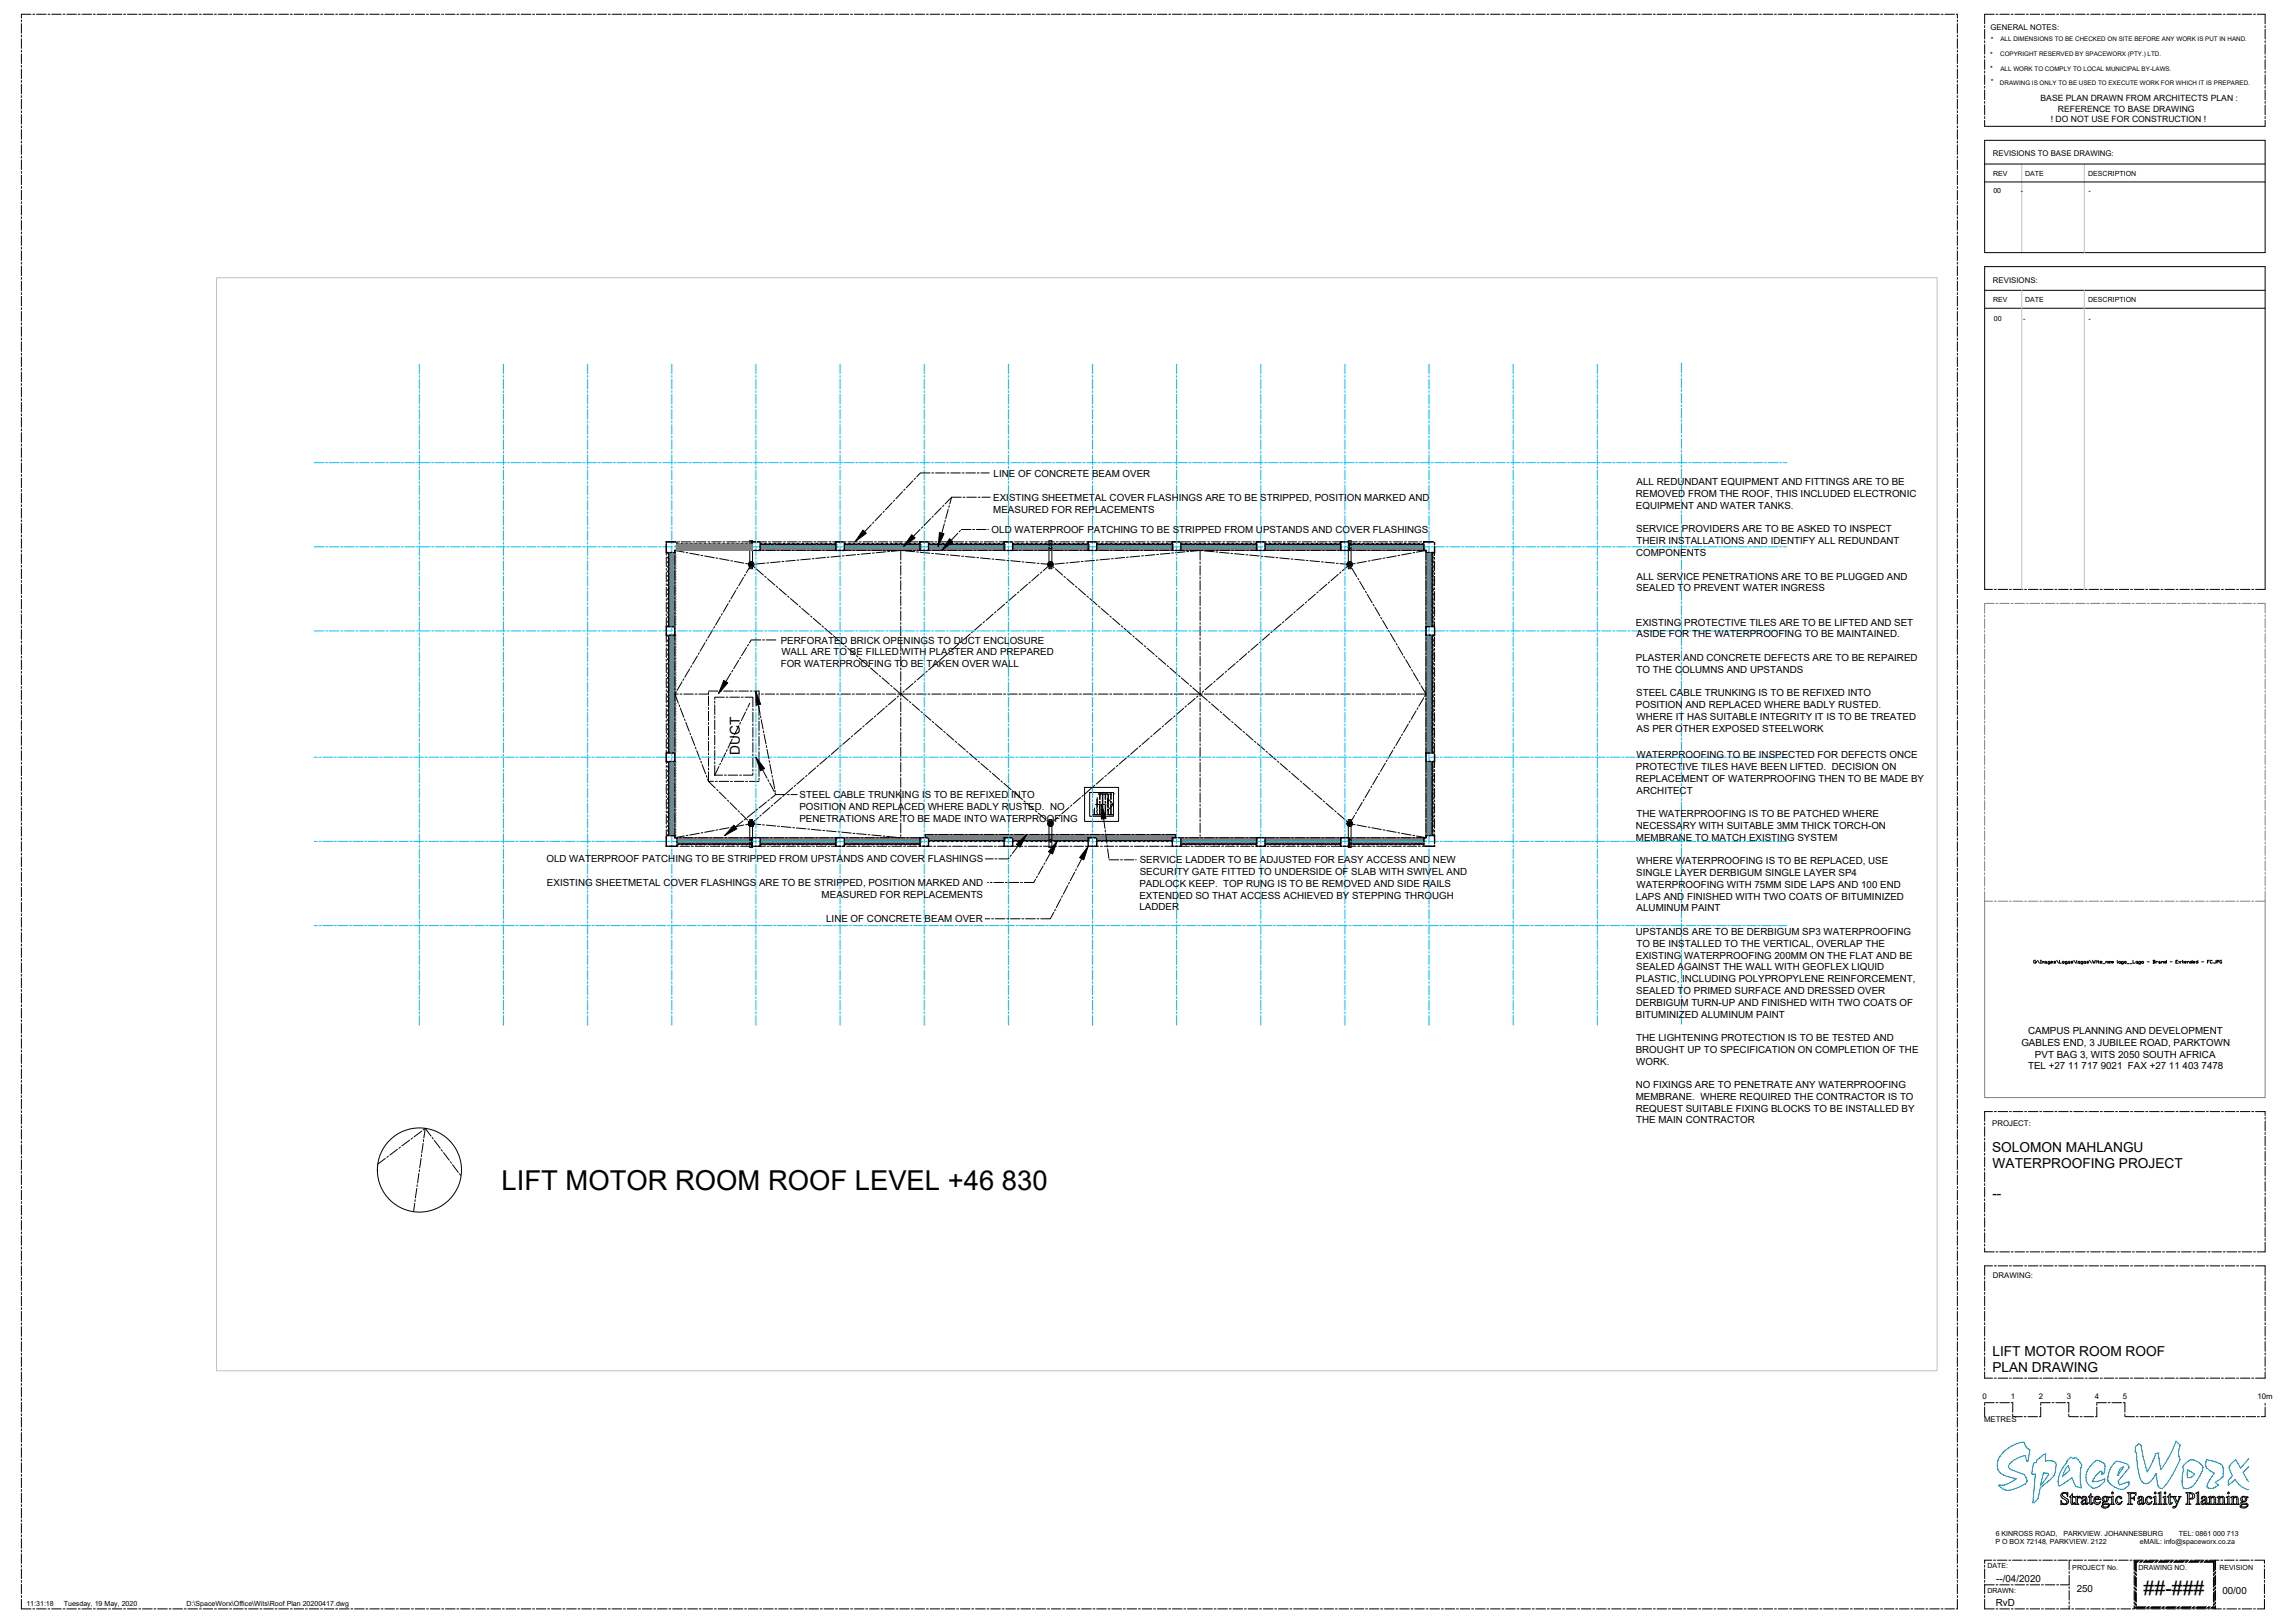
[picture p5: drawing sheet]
<svg xmlns="http://www.w3.org/2000/svg" width="840mm" height="594mm" viewBox="0 0 840 594" stroke-linecap="round" stroke-linejoin="round" font-family="sans-serif">
<defs><g id="words">
<text font-size="10" x="183.7" y="435.6">LIFT MOTOR ROOM ROOF LEVEL +46 830</text>
<text font-size="7.2" x="784.9" y="583.7">##-###</text>
<g font-size="5">
<text x="270.8" y="276.4" transform="rotate(-90 270.8 276.4)">DUCT</text>
<text x="729.5" y="421.6">SOLOMON MAHLANGU</text>
<text x="729.6" y="427.6">WATERPROOFING PROJECT</text>
<text x="729.5" y="438.6">--</text>
<text x="729.6" y="496.3">LIFT MOTOR ROOM ROOF</text>
<text x="729.5" y="502.3">PLAN DRAWING</text>
</g>
<g font-size="3.6">
<text x="363.8" y="174.6">LINE OF CONCRETE BEAM OVER</text>
<text x="599.3" y="177.7">ALL REDUNDANT EQUIPMENT AND FITTINGS ARE TO BE</text>
<text x="363.7" y="183.4">EXISTING SHEETMETAL COVER FLASHINGS ARE TO BE STRIPPED, POSITION MARKED AND</text>
<text x="599" y="182">REMOVED FROM THE ROOF, THIS INCLUDED ELECTRONIC</text>
<text x="363.7" y="187.7">MEASURED FOR REPLACEMENTS</text>
<text x="599" y="186.3">EQUIPMENT AND WATER TANKS.</text>
<text x="363.1" y="195.1">OLD WATERPROOF PATCHING TO BE STRIPPED FROM UPSTANDS AND COVER FLASHINGS</text>
<text x="599.1" y="194.9">SERVICE PROVIDERS ARE TO BE ASKED TO INSPECT</text>
<text x="599.1" y="203.6">COMPONENTS</text>
<text x="599.2" y="199.2">THEIR INSTALLATIONS AND IDENTIFY ALL REDUNDANT</text>
<text x="599.3" y="212.2">ALL SERVICE PENETRATIONS ARE TO BE PLUGGED AND</text>
<text x="599.1" y="216.5">SEALED TO PREVENT WATER INGRESS</text>
<text x="599" y="229">EXISTING PROTECTIVE TILES ARE TO BE LIFTED AND SET</text>
<text x="599.3" y="233.3">ASIDE FOR THE WATERPROOFING TO BE MAINTAINED.</text>
<text x="285.9" y="235.6">PERFORATED BRICK OPENINGS TO DUCT ENCLOSURE</text>
<text x="286.1" y="239.9">WALL ARE TO BE FILLED WITH PLASTER AND PREPARED</text>
<text x="285.9" y="244.2">FOR WATERPROOFING TO BE TAKEN OVER WALL</text>
<text x="599" y="241.9">PLASTER AND CONCRETE DEFECTS ARE TO BE REPAIRED</text>
<text x="599.2" y="246.3">TO THE COLUMNS AND UPSTANDS</text>
<text x="599.1" y="254.9">STEEL CABLE TRUNKING IS TO BE REFIXED INTO</text>
<text x="599" y="259.2">POSITION AND REPLACED WHERE BADLY RUSTED.</text>
<text x="599.2" y="263.5">WHERE IT HAS SUITABLE INTEGRITY IT IS TO BE TREATED</text>
<text x="599.3" y="267.8">AS PER OTHER EXPOSED STEELWORK</text>
<text x="599" y="281.9">PROTECTIVE TILES HAVE BEEN LIFTED. DECISION ON</text>
<text x="599.2" y="277.6">WATERPROOFING TO BE INSPECTED FOR DEFECTS ONCE</text>
<text x="599" y="286.2">REPLACEMENT OF WATERPROOFING THEN TO BE MADE BY</text>
<text x="292.8" y="292.3">STEEL CABLE TRUNKING IS TO BE REFIXED INTO</text>
<text x="599.3" y="290.5">ARCHITECT</text>
<text x="292.7" y="296.6">POSITION AND REPLACED WHERE BADLY RUSTED. NO</text>
<text x="599.2" y="299.1">THE WATERPROOFING IS TO BE PATCHED WHERE</text>
<text x="292.7" y="300.9">PENETRATIONS ARE TO BE MADE INTO WATERPROOFING</text>
<text x="599" y="303.5">NECESSARY WITH SUITABLE 3MM THICK TORCH-ON</text>
<text x="599" y="307.8">MEMBRANE TO MATCH EXISTING SYSTEM</text>
<text x="200.1" y="315.6">OLD WATERPROOF PATCHING TO BE STRIPPED FROM UPSTANDS AND COVER FLASHINGS</text>
<text x="417.3" y="316">SERVICE LADDER TO BE ADJUSTED FOR EASY ACCESS AND NEW</text>
<text x="599.2" y="316.4">WHERE WATERPROOFING IS TO BE REPLACED, USE</text>
<text x="417.3" y="320.3">SECURITY GATE FITTED TO UNDERSIDE OF SLAB WITH SWIVEL AND</text>
<text x="599.1" y="320.7">SINGLE LAYER DERBIGUM SINGLE LAYER SP4</text>
<text x="200.3" y="324.4">EXISTING SHEETMETAL COVER FLASHINGS ARE TO BE STRIPPED, POSITION MARKED AND</text>
<text x="300.9" y="328.7">MEASURED FOR REPLACEMENTS</text>
<text x="417.2" y="329">EXTENDED SO THAT ACCESS ACHIEVED BY STEPPING THROUGH</text>
<text x="417.2" y="324.6">PADLOCK KEEP. TOP RUNG IS TO BE REMOVED AND SIDE RAILS</text>
<text x="599" y="329.4">LAPS AND FINISHED WITH TWO COATS OF BITUMINIZED</text>
<text x="599.2" y="325">WATERPROOFING WITH 75MM SIDE LAPS AND 100 END</text>
<text x="417.2" y="333.3">LADDER</text>
<text x="599.3" y="333.6">ALUMINUM PAINT</text>
<text x="302.5" y="337.3">LINE OF CONCRETE BEAM OVER</text>
<text x="599" y="342.2">UPSTANDS ARE TO BE DERBIGUM SP3 WATERPROOFING</text>
<text x="599.2" y="346.6">TO BE INSTALLED TO THE VERTICAL, OVERLAP THE</text>
<text x="599" y="350.9">EXISTING WATERPROOFING 200MM ON THE FLAT AND BE</text>
<text x="599" y="359.5">PLASTIC, INCLUDING POLYPROPYLENE REINFORCEMENT,</text>
<text x="599.1" y="355.2">SEALED AGAINST THE WALL WITH GEOFLEX LIQUID</text>
<text x="599.1" y="363.9">SEALED TO PRIMED SURFACE AND DRESSED OVER</text>
<text x="599" y="368.2">DERBIGUM TURN-UP AND FINISHED WITH TWO COATS OF</text>
<text x="599" y="372.5">BITUMINIZED ALUMINUM PAINT</text>
<text x="599.1" y="381">THE LIGHTENING PROTECTION IS TO BE TESTED AND</text>
<text x="740.1" y="382.8">GABLES END, 3 JUBILEE ROAD, PARKTOWN</text>
<text x="742.6" y="378.5">CAMPUS PLANNING AND DEVELOPMENT</text>
<text x="598.9" y="385.3">BROUGHT UP TO SPECIFICATION ON COMPLETION OF THE</text>
<text x="599.2" y="389.7">WORK.</text>
<text x="745.1" y="387.2">PVT BAG 3, WITS 2050 SOUTH AFRICA</text>
<text x="742.6" y="391.5">TEL +27 11 717 9021 FAX +27 11 403 7478</text>
<text x="598.9" y="398.3">NO FIXINGS ARE TO PENETRATE ANY WATERPROOFING</text>
<text x="598.9" y="406.9">REQUEST SUITABLE FIXING BLOCKS TO BE INSTALLED BY</text>
<text x="598.9" y="402.6">MEMBRANE. WHERE REQUIRED THE CONTRACTOR IS TO</text>
<text x="599.1" y="411.2">THE MAIN CONTRACTOR</text>
<text x="731" y="578.9">--/04/2020</text>
<text x="730.8" y="587.9">RvD</text>
<text x="760.4" y="582.8">250</text>
<text x="813.7" y="583.3">00/00</text>
</g>
<g font-size="3.2">
<text x="747.2" y="37.1">BASE PLAN DRAWN FROM ARCHITECTS PLAN :</text>
<text x="753.5" y="40.9">REFERENCE TO BASE DRAWING</text>
<text x="750.9" y="44.7">! DO NOT USE FOR CONSTRUCTION !</text>
</g>
<g font-size="2.9">
<text x="728.8" y="10.8">GENERAL NOTES:</text>
<text x="729.7" y="57.3">REVISIONS TO BASE DRAWING:</text>
<text x="729.7" y="103.5">REVISIONS:</text>
<text x="729.5" y="412.1">PROJECT:</text>
<text x="729.7" y="467.7">DRAWING:</text>
<text x="725.9" y="512">0</text>
<text x="736.3" y="512.1">1</text>
<text x="746.5" y="512.1">2</text>
<text x="756.7" y="512">3</text>
<text x="767" y="512.1">4</text>
<text x="777.3" y="512">5</text>
<text x="826.6" y="512">10m</text>
<text x="726.5" y="520.6">METRES</text>
</g>
<g font-size="2.6">
<text x="728.9" y="15.5">*</text>
<text x="728.8" y="20.9">*</text>
<text x="728.8" y="25.8">*</text>
<text x="729" y="30.9">*</text>
<text x="729.8" y="64.5">REV</text>
<text x="741.5" y="64.5">DATE</text>
<text x="764.6" y="64.5">DESCRIPTION</text>
<text x="729.9" y="70.8">00</text>
<text x="739.9" y="70.8">-</text>
<text x="764.7" y="70.8">-</text>
<text x="729.8" y="110.6">REV</text>
<text x="741.5" y="110.6">DATE</text>
<text x="764.6" y="110.5">DESCRIPTION</text>
<text x="730.1" y="117.7">00</text>
<text x="740.8" y="117.7">-</text>
<text x="764.7" y="117.7">-</text>
<text x="730.7" y="562.2">6 KINROSS ROAD,</text>
<text x="755.5" y="562.2">PARKVIEW. JOHANNESBURG</text>
<text x="797.8" y="562.2">TEL: 0861 000 713</text>
<text x="730.6" y="565.3">P O BOX 72148, PARKVIEW. 2122</text>
<text x="783.5" y="565.3">eMAIL: info@spaceworx.co.za</text>
<text x="727.7" y="573.9">DATE:</text>
<text x="758.8" y="574.6">PROJECT No.</text>
<text x="783.1" y="574.6">DRAWING NO.</text>
<text x="812.7" y="574.6">REVISION</text>
<text x="9.7" y="587.7">11:31:18</text>
<text x="23.4" y="587.7">Tuesday, 19 May, 2020</text>
<text x="68.3" y="587.8">D:\SpaceWorx\Office\Wits\Roof Plan 20200417.dwg</text>
<text x="727.7" y="583.1">DRAWN:</text>
</g>
<g font-size="2.3">
<text x="732.5" y="15.1">ALL DIMENSIONS TO BE CHECKED ON SITE BEFORE ANY WORK IS PUT IN HAND.</text>
<text x="732.4" y="20.5">COPYRIGHT RESERVED BY SPACEWORX (PTY.) LTD.</text>
<text x="732.5" y="25.8">ALL WORK TO COMPLY TO LOCAL MUNICIPAL BY-LAWS.</text>
<text x="732.3" y="31">DRAWING IS ONLY TO BE USED TO EXECUTE WORK FOR WHICH IT IS PREPARED.</text>
</g>
</g></defs>
<g fill="none" stroke="#808080" stroke-width=".37">
<path d="M247.6 199.8h.1M247.6 199.9h.1M247.6 200h.1M247.7 199.6h.1M247.7 199.5h.1M247.7 199.4h.1M247.7 199.2h.1M247.7 199.3h.1M247.8 199.7h.1M247.8 199.7v.2M247.8 199.8h.1M247.9 199.9h.1"/>
<path d="M247.9 200h.1M248 199.6h.1M248 199.5h.1M248 199.4h.1M248 199.2h.1M248 199.3h.1M248 199.7h.1M248 199.7l.1 .2M248.1 199.7h.1M248.1 199.9h.1M248.2 200h.1M248.2 199.5h.1"/>
<path d="M248.2 199.4h.1M248.2 199.2h.1M248.2 199.3h.1M248.3 199.7h.1M248.3 199.6h.1M248.4 199.9h.1M248.4 200h.1M248.5 199.5h.1M248.5 199.4h.1M248.5 199.2h.1M248.5 199.3h.1M248.5 199.7h.1"/>
<path d="M248.5 199.6h.1M248.6 199.7h.1M248.6 199.7v.2M248.6 199.9h.1M248.7 200h.1M248.8 199.5h.1M248.8 199.4h.1M248.8 199.2h.1M248.8 199.3h.1M248.8 199.7h.1M248.8 199.6h.1M248.8 199.8h.1"/>
<path d="M248.9 199.9h.1M248.9 200h.1M249 199.5h.1M249 199.4h.1M249 199.3h.1M249 199.7h.1M249 199.6h.1M249 199.2h.1M249.1 199.8h.1M249.1 199.7h.1M249.1 199.9h.1M249.2 200h.1"/>
<path d="M249.3 199.5h.1M249.3 199.4h.1M249.3 199.7h.1M249.3 199.6h.1M249.3 199.2h.1M249.3 199.3h.1M249.3 199.7l.1 .2M249.4 199.9h.1M249.4 200h.1M249.5 199.5h.1M249.5 199.4h.1M249.6 199.7h.1"/>
<path d="M249.6 199.6h.1M249.6 199.2h.1M249.6 199.3h.1M249.6 199.7v.2M249.6 199.9h.1M249.7 199.9h.1M249.7 200h.1M249.8 199.4h.1M249.8 199.7h.1M249.8 199.6h.1M249.8 199.5h.1M249.8 199.2h.1"/>
<path d="M249.8 199.3h.1M249.9 199.8h.1M249.9 199.7h.1M249.9 199.9h.1M249.9 200h.1M250 199.4h.1M250.1 199.6h.1M250.1 199.5h.1M250.1 199.2h.1M250.1 199.3h.1M250.1 199.8h.1M250.1 199.7h.1"/>
<path d="M250.1 199.9h.1M250.2 199.9h.1M250.2 200h.1M250.3 199.6h.1M250.3 199.5h.1M250.3 199.4h.1M250.3 199.2h.1M250.3 199.3h.1M250.4 199.7h.1M250.4 199.7v.2M250.4 199.9h.1M250.4 200h.1"/>
<path d="M250.6 199.7h.1M250.6 199.6h.1M250.6 199.5h.1M250.6 199.4h.1M250.6 199.2h.1M250.6 199.3h.1M250.6 199.7l.1 .2M250.7 199.9h.1M250.7 200h.1M250.8 199.6h.1M250.8 199.5h.1M250.8 199.4h.1"/>
<path d="M250.8 199.2h.1M250.8 199.3h.1M250.9 199.7h.1M250.9 199.7v.2M250.9 199.9h.1M251 199.9h.1M251 200h.1M251.1 199.6h.1M251.1 199.5h.1M251.1 199.4h.1M251.1 199.2h.1M251.1 199.3h.1"/>
<path d="M251.1 199.7h.1M251.2 199.9h.1M251.2 200h.1M251.3 199.6h.1M251.3 199.5h.1M251.3 199.4h.1M251.3 199.2h.1M251.3 199.3h.1M251.4 199.7h.1M251.5 199.9h.1M251.5 200h.1M251.6 199.6h.1"/>
<path d="M251.6 199.5h.1M251.6 199.4h.1M251.6 199.2h.1M251.6 199.3h.1M251.6 199.7h.1M251.6 199.7l.1 .2M251.7 199.8h.1M251.7 199.7h.1M251.7 199.9h.1M251.8 200h.1M251.8 199.6h.1M251.8 199.5h.1"/>
<path d="M251.8 199.4h.1M251.8 199.2h.1M251.8 199.3h.1M251.9 199.7h.1M251.9 199.6h.1M251.9 199.7v.2M251.9 199.8h.1M252 199.9h.1M252 200h.1M252.1 199.5h.1M252.1 199.4h.1M252.1 199.2h.1"/>
<path d="M252.1 199.3h.1M252.1 199.7h.1M252.1 199.6h.1M252.2 199.7h.1M252.2 199.9h.1M252.3 200h.1M252.3 199.5h.1M252.3 199.4h.1M252.3 199.2h.1M252.3 199.3h.1M252.4 199.7h.1M252.4 199.6h.1"/>
<path d="M252.4 199.7l.1 .2M252.5 199.9h.1M252.5 200h.1M252.6 199.5h.1M252.6 199.4h.1M252.6 199.2h.1M252.6 199.3h.1M252.6 199.7h.1M252.6 199.6h.1M252.7 199.8h.1M252.7 199.7h.1M252.7 199.9h.1"/>
<path d="M252.8 200h.1M252.9 199.5h.1M252.9 199.4h.1M252.9 199.3h.1M252.9 199.7h.1M252.9 199.6h.1M252.9 199.2h.1M252.9 199.8h.1M253 199.9h.1M253 200h.1M253.1 199.5h.1M253.1 199.4h.1"/>
<path d="M253.1 199.3h.1M253.2 199.7h.1M253.2 199.6h.1M253.2 199.2h.1M253.2 199.7v.2M253.2 199.9h.1M253.3 199.9h.1M253.3 200h.1M253.4 199.5h.1M253.4 199.4h.1M253.4 199.7h.1M253.4 199.6h.1"/>
<path d="M253.4 199.2h.1M253.4 199.3h.1M253.4 199.7l.1 .2M253.5 199.9h.1M253.5 200h.1M253.6 199.4h.1M253.7 199.7h.1M253.7 199.6h.1M253.7 199.5h.1M253.7 199.2h.1M253.7 199.3h.1M253.7 199.7v.2"/>
<path d="M253.7 199.9h.1M253.8 199.9h.1M253.8 200h.1M253.9 199.4h.1M253.9 199.3h.1M253.9 199.6h.1M253.9 199.5h.1M253.9 199.2h.1M254 199.8h.1M254 199.7h.1M254 199.9h.1M254 200h.1"/>
<path d="M254.2 199.6h.1M254.2 199.5h.1M254.2 199.4h.1M254.2 199.2h.1M254.2 199.3h.1M254.2 199.8h.1M254.2 199.7h.1M254.3 199.9h.1M254.3 200h.1M254.4 199.7h.1M254.4 199.6h.1M254.4 199.5h.1"/>
<path d="M254.4 199.4h.1M254.4 199.2h.1M254.4 199.3h.1M254.5 199.7h.1M254.5 199.7v.2M254.5 199.9h.1M254.6 199.9h.1M254.6 200h.1M254.7 199.6h.1M254.7 199.5h.1M254.7 199.4h.1M254.7 199.2h.1"/>
<path d="M254.7 199.3h.1M254.7 199.7h.1M254.7 199.7l.1 .2M254.8 199.9h.1M254.8 200h.1M254.9 199.6h.1M254.9 199.5h.1M254.9 199.4h.1M254.9 199.2h.1M254.9 199.3h.1M255 199.7h.1M255 199.9h.1"/>
<path d="M255.1 199.9h.1M255.1 200h.1M255.2 199.6h.1M255.2 199.5h.1M255.2 199.4h.1M255.2 199.2h.1M255.2 199.3h.1M255.2 199.7h.1M255.3 199.9h.1M255.4 200h.1M255.4 199.6h.1M255.4 199.5h.1"/>
<path d="M255.4 199.4h.1M255.4 199.2h.1M255.4 199.3h.1M255.5 199.7h.1M255.5 199.7v.2M255.5 199.8h.1M255.6 199.9h.1M255.6 200h.1M255.7 199.6h.1M255.7 199.5h.1M255.7 199.4h.1M255.7 199.2h.1"/>
<path d="M255.7 199.3h.1M255.7 199.7h.1M255.7 199.7l.1 .2M255.8 199.8h.1M255.8 199.7h.1M255.8 199.9h.1M255.9 200h.1M255.9 199.6h.1M255.9 199.5h.1M255.9 199.4h.1M255.9 199.2h.1M255.9 199.3h.1"/>
<path d="M256 199.7h.1M256 199.6h.1M256 199.7l.1 .2M256.1 199.9h.1M256.1 200h.1M256.2 199.5h.1M256.2 199.4h.1M256.2 199.2h.1M256.2 199.3h.1M256.2 199.7h.1M256.2 199.6h.1M256.3 199.7h.1"/>
<path d="M256.3 199.9h.1M256.4 200h.1M256.5 199.5h.1M256.5 199.4h.1M256.5 199.2h.1M256.5 199.3h.1M256.5 199.7h.1M256.5 199.6h.1M256.5 199.7l.1 .2M256.6 199.9h.1M256.6 200h.1M256.7 199.5h.1"/>
<path d="M256.7 199.4h.1M256.7 199.2h.1M256.7 199.3h.1M256.8 199.7h.1M256.8 199.6h.1M256.8 199.8h.1M256.8 199.9h.1M256.9 200h.1M257 199.5h.1M257 199.4h.1M257 199.3h.1M257 199.7h.1"/>
<path d="M257 199.6h.1M257 199.2h.1M257 199.8h.1M257.1 199.9h.1M257.1 200h.1M257.2 199.5h.1M257.2 199.4h.1M257.3 199.7h.1M257.3 199.6h.1M257.3 199.2h.1M257.3 199.3h.1M257.3 199.7v.2"/>
<path d="M257.3 199.9h.1M257.4 199.9h.1M257.4 200h.1M257.5 199.5h.1M257.5 199.4h.1M257.5 199.7h.1M257.5 199.6h.1M257.5 199.2h.1M257.5 199.3h.1M257.6 199.7h.1M257.6 199.7v.2M257.6 199.9h.1"/>
<path d="M257.6 200h.1M257.7 199.4h.1M257.7 199.3h.1M257.8 199.7h.1M257.8 199.6h.1M257.8 199.5h.1M257.8 199.2h.1M257.8 199.3h.1M257.8 199.8h.1M257.9 199.9h.1M257.9 200h.1M258 199.4h.1"/>
<path d="M258 199.6h.1M258 199.5h.1M258 199.2h.1M258 199.3h.1M258.1 199.8h.1M258.1 199.7h.1M258.1 199.9h.1M258.1 200h.1M258.3 199.7h.1M258.3 199.6h.1M258.3 199.5h.1M258.3 199.4h.1"/>
<path d="M258.3 199.2h.1M258.3 199.3h.1M258.3 199.7l.1 .2M258.4 199.9h.1M258.4 200h.1M258.5 199.7h.1M258.5 199.6h.1M258.5 199.5h.1M258.5 199.4h.1M258.5 199.2h.1M258.5 199.3h.1M258.6 199.7h.1"/>
<path d="M258.6 199.7v.2M258.6 199.9h.1M258.7 199.9h.1M258.7 200h.1M258.8 199.6h.1M258.8 199.5h.1M258.8 199.4h.1M258.8 199.2h.1M258.8 199.3h.1M258.8 199.7h.1M258.9 199.9h.1M258.9 200h.1"/>
<path d="M259 200h.1M259 199.6h.1M259 199.5h.1M259 199.4h.1M259 199.2h.1M259 199.3h.1M259.1 199.7h.1M259.2 199.9h.1M259.2 200h.1M259.3 199.6h.1M259.3 199.5h.1M259.3 199.4h.1"/>
<path d="M259.3 199.2h.1M259.3 199.3h.1M259.3 199.7h.1M259.3 199.7l.1 .2M259.4 199.8h.1M259.4 199.9h.1M259.5 200h.1M259.5 199.6h.1M259.5 199.5h.1M259.5 199.4h.1M259.5 199.2h.1M259.5 199.3h.1"/>
<path d="M259.6 199.7h.1M259.6 199.7v.2M259.6 199.8h.1M259.7 199.9h.1M259.7 200h.1M259.8 199.6h.1M259.8 199.5h.1M259.8 199.4h.1M259.8 199.2h.1M259.8 199.3h.1M259.8 199.7h.1M259.8 199.7l.1 .2"/>
<path d="M259.9 199.8h.1M259.9 199.7h.1M259.9 199.9h.1M260 200h.1M260.1 199.5h.1M260.1 199.4h.1M260.1 199.2h.1M260.1 199.3h.1M260.1 199.7h.1M260.1 199.6h.1M260.2 199.9h.1M260.2 200h.1"/>
<path d="M260.3 199.5h.1M260.3 199.4h.1M260.3 199.2h.1M260.3 199.3h.1M260.3 199.7h.1M260.3 199.6h.1M260.4 199.7h.1M260.4 199.7v.2M260.4 199.9h.1M260.5 200h.1M260.6 199.5h.1M260.6 199.4h.1"/>
<path d="M260.6 199.2h.1M260.6 199.3h.1M260.6 199.7h.1M260.6 199.6h.1M260.6 199.8h.1M260.7 199.9h.1M260.7 200h.1M260.8 199.5h.1M260.8 199.4h.1M260.8 199.3h.1M260.9 199.7h.1M260.9 199.6h.1"/>
<path d="M260.9 199.2h.1M260.9 199.8h.1M260.9 199.9h.1M261 200h.1M261.1 199.5h.1M261.1 199.4h.1M261.1 199.3h.1M261.1 199.7h.1M261.1 199.6h.1M261.1 199.2h.1M261.2 199.7h.1M261.2 199.7v.2"/>
<path d="M261.2 199.9h.1M261.2 200h.1M261.3 199.5h.1M261.3 199.4h.1M261.4 199.7h.1M261.4 199.6h.1M261.4 199.2h.1M261.4 199.3h.1M261.4 199.7l.1 .2M261.5 199.9h.1M261.5 200h.1M261.6 199.4h.1"/>
<path d="M261.6 199.7h.1M261.6 199.6h.1M261.6 199.5h.1M261.6 199.2h.1M261.6 199.3h.1M261.7 199.8h.1M261.7 199.7h.1M261.7 199.9h.1M261.7 200h.1M261.8 199.4h.1M261.8 199.3h.1M261.9 199.6h.1"/>
<path d="M261.9 199.5h.1M261.9 199.2h.1M261.9 199.3h.1M261.9 199.8h.1M261.9 199.7h.1M262 199.9h.1M262 200h.1M262.1 199.6h.1M262.1 199.5h.1M262.1 199.4h.1M262.1 199.2h.1M262.1 199.3h.1"/>
<path d="M262.2 199.7h.1M262.2 199.7v.2M262.2 199.9h.1M262.3 199.9h.1M262.3 200h.1M262.4 199.7h.1M262.4 199.6h.1M262.4 199.5h.1M262.4 199.4h.1M262.4 199.2h.1M262.4 199.3h.1M262.4 199.7l.1 .2"/>
<path d="M262.5 199.9h.1M262.5 200h.1M262.6 199.6h.1M262.6 199.5h.1M262.6 199.4h.1M262.6 199.2h.1M262.6 199.3h.1M262.7 199.7h.1M262.7 199.7v.2M262.7 199.9h.1M262.8 199.9h.1M262.8 200h.1"/>
<path d="M262.9 199.6h.1M262.9 199.5h.1M262.9 199.4h.1M262.9 199.2h.1M262.9 199.3h.1M262.9 199.7h.1M263 199.9h.1M263 200h.1M263.1 200h.1M263.1 199.6h.1M263.1 199.5h.1M263.1 199.4h.1"/>
<path d="M263.1 199.2h.1M263.1 199.3h.1M263.2 199.7h.1M263.3 199.9h.1M263.3 200h.1M263.4 199.6h.1M263.4 199.5h.1M263.4 199.4h.1M263.4 199.2h.1M263.4 199.3h.1M263.4 199.7h.1M263.4 199.7l.1 .2"/>
<path d="M263.5 199.8h.1M263.5 199.9h.1M263.6 200h.1M263.7 199.6h.1M263.7 199.5h.1M263.7 199.4h.1M263.7 199.2h.1M263.7 199.3h.1M263.7 199.7h.1M263.7 199.7v.2M263.7 199.8h.1M263.8 199.9h.1"/>
<path d="M263.8 200h.1M263.9 199.5h.1M263.9 199.4h.1M263.9 199.2h.1M263.9 199.3h.1M263.9 199.7h.1M263.9 199.6h.1M264 199.7h.1M264 199.9h.1M264.1 200h.1M264.2 199.5h.1M264.2 199.4h.1"/>
<path d="M264.2 199.2h.1M264.2 199.3h.1M264.2 199.7h.1M264.2 199.6h.1M264.3 199.9h.1M264.3 200h.1M264.4 199.5h.1M264.4 199.4h.1M264.4 199.2h.1M264.4 199.3h.1M264.5 199.7h.1M264.5 199.6h.1"/>
<path d="M264.5 199.8h.1M264.5 199.9h.1M264.6 200h.1M264.7 199.5h.1M264.7 199.4h.1M264.7 199.2h.1M264.7 199.3h.1M264.7 199.7h.1M264.7 199.6h.1M264.8 199.8h.1M264.8 199.7h.1M264.8 199.9h.1"/>
<path d="M264.8 200h.1M264.9 199.5h.1M264.9 199.4h.1M264.9 199.3h.1M265 199.7h.1M265 199.6h.1M265 199.2h.1M265 199.7v.2M265 199.9h.1M265.1 200h.1M265.2 199.5h.1M265.2 199.4h.1"/>
<path d="M265.2 199.7h.1M265.2 199.6h.1M265.2 199.2h.1M265.2 199.3h.1M265.3 199.7h.1M265.3 199.7v.2M265.3 199.9h.1M265.3 200h.1M265.4 199.5h.1M265.4 199.4h.1M265.5 199.7h.1M265.5 199.6h.1"/>
<path d="M265.5 199.2h.1M265.5 199.3h.1M265.5 199.7l.1 .2M265.6 199.9h.1M265.6 200h.1M265.7 199.4h.1M265.7 199.3h.1M265.7 199.7h.1M265.7 199.6h.1M265.7 199.5h.1M265.7 199.2h.1M265.8 199.8h.1"/>
<path d="M265.8 199.7h.1M265.8 199.9h.1M265.9 199.9h.1M265.9 200h.1M265.9 199.4h.1M266 199.6h.1M266 199.5h.1M266 199.2h.1M266 199.3h.1M266 199.8h.1M266 199.7h.1M266.1 199.9h.1"/>
<path d="M266.1 200h.1M266.2 199.7h.1M266.2 199.6h.1M266.2 199.5h.1M266.2 199.4h.1M266.2 199.2h.1M266.2 199.3h.1M266.3 199.7h.1M266.3 199.7v.2M266.3 199.9h.1M266.4 199.9h.1M266.4 200h.1"/>
<path d="M266.5 199.7h.1M266.5 199.6h.1M266.5 199.5h.1M266.5 199.4h.1M266.5 199.2h.1M266.5 199.3h.1M266.5 199.7l.1 .2M266.6 199.9h.1M266.6 200h.1M266.7 199.6h.1M266.7 199.5h.1M266.7 199.4h.1"/>
<path d="M266.7 199.2h.1M266.7 199.3h.1M266.8 199.7h.1M266.8 199.9h.1M266.9 199.9h.1M266.9 200h.1M267 199.6h.1M267 199.5h.1M267 199.4h.1M267 199.2h.1M267 199.3h.1M267 199.7h.1"/>
<path d="M267.1 199.9h.1M267.1 200h.1M267.2 200h.1M267.3 199.6h.1M267.3 199.5h.1M267.3 199.4h.1M267.3 199.2h.1M267.3 199.3h.1M267.3 199.7h.1M267.3 199.7v.2M267.3 199.8h.1M267.4 199.9h.1"/>
<path d="M267.4 200h.1M267.5 199.6h.1M267.5 199.5h.1M267.5 199.4h.1M267.5 199.2h.1M267.5 199.3h.1M267.5 199.7h.1M267.5 199.7l.1 .2M267.6 199.8h.1M267.6 199.7h.1M267.6 199.9h.1M267.7 200h.1"/>
<path d="M267.8 199.6h.1M267.8 199.5h.1M267.8 199.4h.1M267.8 199.2h.1M267.8 199.3h.1M267.8 199.7h.1M267.8 199.7v.2M267.9 199.9h.1M267.9 200h.1M268 199.5h.1M268 199.4h.1M268 199.2h.1"/>
<path d="M268 199.3h.1M268.1 199.7h.1M268.1 199.6h.1M268.1 199.9h.1M268.2 200h.1M268.3 199.5h.1M268.3 199.4h.1M268.3 199.2h.1M268.3 199.3h.1M268.3 199.7h.1M268.3 199.6h.1M268.4 199.7h.1"/>
<path d="M268.4 199.7v.2M268.4 199.9h.1M268.4 200h.1M268.5 199.5h.1M268.5 199.4h.1M268.5 199.2h.1M268.5 199.3h.1M268.6 199.7h.1M268.6 199.6h.1M268.6 199.8h.1M268.6 199.9h.1M268.7 200h.1"/>
<path d="M268.8 199.5h.1M268.8 199.4h.1M268.8 199.3h.1M268.8 199.7h.1M268.8 199.6h.1M268.8 199.2h.1M268.9 199.8h.1M268.9 199.7h.1M268.9 199.9h.1M268.9 200h.1M269 199.5h.1M269 199.4h.1"/>
<path d="M269 199.3h.1M269.1 199.7h.1M269.1 199.6h.1M269.1 199.2h.1M269.1 199.7l.1 .2M269.2 199.9h.1M269.2 200h.1M269.3 199.5h.1M269.3 199.4h.1M269.3 199.7h.1M269.3 199.6h.1M269.3 199.2h.1"/>
<path d="M269.3 199.3h.1M269.4 199.7h.1M269.4 199.7v.2M269.4 199.9h.1M269.5 199.9h.1M269.5 200h.1M269.5 199.4h.1M269.5 199.3h.1M269.6 199.7h.1M269.6 199.6h.1M269.6 199.5h.1M269.6 199.2h.1"/>
<path d="M269.6 199.3h.1M269.6 199.8h.1M269.7 199.9h.1M269.7 200h.1M269.8 199.4h.1M269.8 199.3h.1M269.8 199.6h.1M269.8 199.5h.1M269.8 199.2h.1M269.9 199.8h.1M269.9 199.7h.1M269.9 199.9h.1"/>
<path d="M270 199.9h.1M270 200h.1M270.1 199.6h.1M270.1 199.5h.1M270.1 199.4h.1M270.1 199.2h.1M270.1 199.3h.1M270.1 199.7h.1M270.1 199.7l.1 .2M270.2 199.9h.1M270.2 200h.1M270.3 199.7h.1"/>
<path d="M270.3 199.6h.1M270.3 199.5h.1M270.3 199.4h.1M270.3 199.2h.1M270.3 199.3h.1M270.4 199.7h.1M270.4 199.7v.2M270.4 199.9h.1M270.5 199.9h.1M270.5 200h.1M270.6 199.6h.1M270.6 199.5h.1"/>
<path d="M270.6 199.4h.1M270.6 199.2h.1M270.6 199.3h.1M270.6 199.7h.1M270.6 199.7l.1 .2M270.7 199.9h.1M270.7 200h.1M270.8 200h.1M270.8 199.6h.1M270.8 199.5h.1M270.8 199.4h.1M270.8 199.2h.1"/>
<path d="M270.8 199.3h.1M270.9 199.7h.1M270.9 199.9h.1M271 199.9h.1M271 200h.1M271.1 199.6h.1M271.1 199.5h.1M271.1 199.4h.1M271.1 199.2h.1M271.1 199.3h.1M271.1 199.7h.1M271.2 199.9h.1"/>
<path d="M271.3 200h.1M271.4 199.6h.1M271.4 199.5h.1M271.4 199.4h.1M271.4 199.2h.1M271.4 199.3h.1M271.4 199.7h.1M271.4 199.7v.2M271.4 199.8h.1M271.5 199.9h.1M271.5 200h.1M271.6 199.6h.1"/>
<path d="M271.6 199.5h.1M271.6 199.4h.1M271.6 199.2h.1M271.6 199.3h.1M271.7 199.7h.1M271.7 199.7v.2M271.7 199.8h.1M271.7 199.9h.1M271.8 200h.1M271.9 199.5h.1M271.9 199.4h.1M271.9 199.2h.1"/>
<path d="M271.9 199.3h.1M271.9 199.7h.1M271.9 199.6h.1M272 199.9h.1M272 200h.1M272.1 199.5h.1M272.1 199.4h.1M272.1 199.2h.1M272.1 199.3h.1M272.2 199.7h.1M272.2 199.6h.1M272.2 199.9h.1"/>
<path d="M272.3 200h.1M272.4 199.5h.1M272.4 199.4h.1M272.4 199.2h.1M272.4 199.3h.1M272.4 199.7h.1M272.4 199.6h.1M272.5 199.8h.1M272.5 199.7h.1M272.5 199.9h.1M272.5 200h.1M272.6 199.5h.1"/>
<path d="M272.6 199.4h.1M272.6 199.2h.1M272.6 199.3h.1M272.7 199.7h.1M272.7 199.6h.1M272.7 199.8h.1M272.8 199.9h.1M272.8 200h.1M272.9 199.5h.1M272.9 199.4h.1M272.9 199.3h.1M272.9 199.7h.1"/>
<path d="M272.9 199.6h.1M272.9 199.2h.1M273 199.7h.1M273 199.7v.2M273 199.9h.1M273 200h.1M273.1 199.5h.1M273.1 199.4h.1M273.2 199.7h.1M273.2 199.6h.1M273.2 199.2h.1M273.2 199.3h.1"/>
<path d="M273.2 199.7l.1 .2M273.3 199.9h.1M273.3 200h.1M273.4 199.5h.1M273.4 199.4h.1M273.4 199.7h.1M273.4 199.6h.1M273.4 199.2h.1M273.4 199.3h.1M273.5 199.8h.1M273.5 199.7h.1M273.5 199.9h.1"/>
<path d="M273.6 199.9h.1M273.6 200h.1M273.6 199.4h.1M273.6 199.3h.1M273.7 199.7h.1M273.7 199.6h.1M273.7 199.5h.1M273.7 199.2h.1M273.7 199.3h.1M273.7 199.8h.1M273.8 199.9h.1M273.8 200h.1"/>
<path d="M273.9 199.4h.1M273.9 199.6h.1M273.9 199.5h.1M273.9 199.2h.1M273.9 199.3h.1M274 199.8h.1M274 199.7h.1M274 199.9h.1M274.1 199.9h.1M274.1 200h.1M274.2 199.7h.1M274.2 199.6h.1"/>
<path d="M274.2 199.5h.1M274.2 199.4h.1M274.2 199.2h.1M274.2 199.3h.1M274.2 199.7l.1 .2M274.3 199.9h.1M274.3 200h.1M274.4 199.7h.1M274.4 199.6h.1M274.4 199.5h.1M274.4 199.4h.1M274.4 199.2h.1"/>
<path d="M274.4 199.3h.1M274.5 199.7h.1M274.5 199.7v.2M274.5 199.9h.1M274.6 199.9h.1M274.6 200h.1M274.7 199.6h.1M274.7 199.5h.1M274.7 199.4h.1M274.7 199.2h.1M274.7 199.3h.1M274.7 199.7h.1"/>
<path d="M274.8 199.9h.1M274.8 200h.1M274.9 200h.1M275 199.6h.1M275 199.5h.1M275 199.4h.1M275 199.2h.1M275 199.3h.1M275 199.7h.1M275.1 199.9h.1M275.1 200h.1M275.2 199.6h.1"/>
<path d="M275.2 199.5h.1M275.2 199.4h.1M275.2 199.2h.1M275.2 199.3h.1M278.4 199.9h.1M278.4 200h.1M278.6 199.6h.1M278.6 199.5h.1M278.6 199.4h.1M278.6 199.2h.1M278.6 199.3h.1M278.6 199.7h.1"/>
<path d="M278.6 199.9h.1M278.7 199.9h.1M278.7 200h.1M278.8 199.6h.1M278.8 199.5h.1M278.8 199.4h.1M278.8 199.2h.1M278.8 199.3h.1M278.8 199.7h.1M278.9 199.9h.1M278.9 200h.1M279 200h.1"/>
<path d="M279.1 199.6h.1M279.1 199.5h.1M279.1 199.4h.1M279.1 199.2h.1M279.1 199.3h.1M279.1 199.7h.1M279.1 199.7v.2M279.1 199.8h.1M279.2 199.9h.1M279.2 200h.1M279.3 199.6h.1M279.3 199.5h.1"/>
<path d="M279.3 199.4h.1M279.3 199.2h.1M279.3 199.3h.1M279.4 199.7h.1M279.4 199.7v.2M279.4 199.8h.1M279.4 199.9h.1M279.5 200h.1M279.6 199.6h.1M279.6 199.5h.1M279.6 199.4h.1M279.6 199.2h.1"/>
<path d="M279.6 199.3h.1M279.6 199.7h.1M279.6 199.7l.1 .2M279.7 199.7h.1M279.7 199.9h.1M279.7 200h.1M279.8 199.5h.1M279.8 199.4h.1M279.8 199.2h.1M279.8 199.3h.1M279.9 199.7h.1M279.9 199.6h.1"/>
<path d="M280 199.9h.1M280 200h.1M280.1 199.5h.1M280.1 199.4h.1M280.1 199.2h.1M280.1 199.3h.1M280.1 199.7h.1M280.1 199.6h.1M280.2 199.7h.1M280.2 199.9h.1M280.2 200h.1M280.3 199.5h.1"/>
<path d="M280.3 199.4h.1M280.3 199.2h.1M280.3 199.3h.1M280.4 199.7h.1M280.4 199.6h.1M280.4 199.8h.1M280.5 199.9h.1M280.5 200h.1M280.6 199.5h.1M280.6 199.4h.1M280.6 199.2h.1M280.6 199.3h.1"/>
<path d="M280.6 199.7h.1M280.6 199.6h.1M280.7 199.8h.1M280.7 199.7h.1M280.7 199.9h.1M280.8 200h.1M280.8 199.5h.1M280.8 199.4h.1M280.8 199.3h.1M280.9 199.7h.1M280.9 199.6h.1M280.9 199.2h.1"/>
<path d="M280.9 199.7l.1 .2M281 199.9h.1M281 200h.1M281.1 199.5h.1M281.1 199.4h.1M281.1 199.7h.1M281.1 199.6h.1M281.1 199.2h.1M281.1 199.3h.1M281.2 199.7h.1M281.2 199.7v.2M281.2 199.9h.1"/>
<path d="M281.3 199.9h.1M281.3 200h.1M281.3 199.4h.1M281.4 199.7h.1M281.4 199.6h.1M281.4 199.5h.1M281.4 199.2h.1M281.4 199.3h.1M281.4 199.8h.1M281.5 199.9h.1M281.5 200h.1M281.6 199.4h.1"/>
<path d="M281.6 199.3h.1M281.6 199.7h.1M281.6 199.6h.1M281.6 199.5h.1M281.6 199.2h.1M281.7 199.8h.1M281.7 199.7h.1M281.7 199.9h.1M281.8 199.9h.1M281.8 200h.1M281.9 199.4h.1M281.9 199.6h.1"/>
<path d="M281.9 199.5h.1M281.9 199.2h.1M281.9 199.3h.1M281.9 199.7h.1M281.9 199.7l.1 .2M282 199.9h.1M282 200h.1M282.2 199.7h.1M282.2 199.6h.1M282.2 199.5h.1M282.2 199.4h.1M282.2 199.2h.1"/>
<path d="M282.2 199.3h.1M282.2 199.7v.2M282.2 199.9h.1M282.3 199.9h.1M282.3 200h.1M282.4 199.7h.1M282.4 199.6h.1M282.4 199.5h.1M282.4 199.4h.1M282.4 199.2h.1M282.4 199.3h.1M282.4 199.7l.1 .2"/>
<path d="M282.5 199.9h.1M282.5 200h.1M282.6 200h.1M282.7 199.6h.1M282.7 199.5h.1M282.7 199.4h.1M282.7 199.2h.1M282.7 199.3h.1M282.7 199.7h.1M282.7 199.9h.1M282.8 199.9h.1M282.8 200h.1"/>
<path d="M282.9 199.6h.1M282.9 199.5h.1M282.9 199.4h.1M282.9 199.2h.1M282.9 199.3h.1M283 199.7h.1M283 199.9h.1M283 200h.1M283.2 199.6h.1M283.2 199.5h.1M283.2 199.4h.1M283.2 199.2h.1"/>
<path d="M283.2 199.3h.1M283.2 199.7h.1M283.2 199.7l.1 .2M283.3 199.8h.1M283.3 199.9h.1M283.3 200h.1M283.4 199.6h.1M283.4 199.5h.1M283.4 199.4h.1M283.4 199.2h.1M283.4 199.3h.1M283.5 199.7h.1"/>
<path d="M283.5 199.7v.2M283.5 199.8h.1M283.5 199.9h.1M283.6 200h.1M283.7 199.5h.1M283.7 199.4h.1M283.7 199.2h.1M283.7 199.3h.1M283.7 199.7h.1M283.7 199.6h.1M283.8 199.7h.1M283.8 199.9h.1"/>
<path d="M283.8 200h.1M283.9 199.5h.1M283.9 199.4h.1M283.9 199.2h.1M283.9 199.3h.1M284 199.7h.1M284 199.6h.1M284.1 199.9h.1M284.1 200h.1M284.2 199.5h.1M284.2 199.4h.1M284.2 199.2h.1"/>
<path d="M284.2 199.3h.1M284.2 199.7h.1M284.2 199.6h.1M284.3 199.8h.1M284.3 199.7h.1M284.3 199.9h.1M284.4 200h.1M284.4 199.5h.1M284.4 199.4h.1M284.4 199.2h.1M284.4 199.3h.1M284.5 199.7h.1"/>
<path d="M284.5 199.6h.1M284.5 199.8h.1M284.6 199.9h.1M284.6 200h.1M284.7 199.5h.1M284.7 199.4h.1M284.7 199.3h.1M284.7 199.7h.1M284.7 199.6h.1M284.7 199.2h.1M284.8 199.7h.1M284.8 199.7v.2"/>
<path d="M284.8 199.9h.1M284.9 200h.1M284.9 199.5h.1M284.9 199.4h.1M284.9 199.3h.1M285 199.7h.1M285 199.6h.1M285 199.2h.1M285 199.7l.1 .2M285.1 199.9h.1M285.1 200h.1M285.2 199.5h.1"/>
<path d="M285.2 199.4h.1M285.2 199.7h.1M285.2 199.6h.1M285.2 199.2h.1M285.2 199.3h.1M285.3 199.7h.1M285.3 199.7v.2M285.3 199.9h.1M285.4 199.9h.1M285.4 200h.1M285.5 199.4h.1M285.5 199.3h.1"/>
<path d="M285.5 199.7h.1M285.5 199.6h.1M285.5 199.5h.1M285.5 199.2h.1M285.5 199.8h.1M285.6 199.9h.1M285.6 200h.1M285.7 199.4h.1M285.7 199.3h.1M285.8 199.6h.1M285.8 199.5h.1M285.8 199.2h.1"/>
<path d="M285.8 199.3h.1M285.8 199.8h.1M285.8 199.7h.1M285.8 199.9h.1M285.9 199.9h.1M285.9 200h.1M286 199.7h.1M286 199.6h.1M286 199.5h.1M286 199.4h.1M286 199.2h.1M286 199.3h.1"/>
<path d="M286 199.7l.1 .2M286.1 199.9h.1M286.1 200h.1M286.3 199.7h.1M286.3 199.6h.1M286.3 199.5h.1M286.3 199.4h.1M286.3 199.2h.1M286.3 199.3h.1M286.3 199.7v.2M286.3 199.9h.1M286.4 199.9h.1"/>
<path d="M286.4 200h.1M286.5 199.6h.1M286.5 199.5h.1M286.5 199.4h.1M286.5 199.2h.1M286.5 199.3h.1M286.6 199.7h.1M286.6 199.9h.1M286.6 200h.1M286.7 200h.1M286.8 199.6h.1M286.8 199.5h.1"/>
<path d="M286.8 199.4h.1M286.8 199.2h.1M286.8 199.3h.1M286.8 199.7h.1M286.9 199.9h.1M286.9 200h.1M287 199.6h.1M287 199.5h.1M287 199.4h.1M287 199.2h.1M287 199.3h.1M287.1 199.7h.1"/>
<path d="M287.1 199.7v.2M287.1 199.8h.1M287.1 199.9h.1M287.2 200h.1M287.3 199.6h.1M287.3 199.5h.1M287.3 199.4h.1M287.3 199.2h.1M287.3 199.3h.1M287.3 199.7h.1M287.3 199.7l.1 .2M287.4 199.8h.1"/>
<path d="M287.4 199.9h.1M287.4 200h.1M287.5 199.6h.1M287.5 199.5h.1M287.5 199.4h.1M287.5 199.2h.1M287.5 199.3h.1M287.6 199.7h.1M287.7 199.9h.1M287.7 200h.1M287.8 199.5h.1M287.8 199.4h.1"/>
<path d="M287.8 199.2h.1M287.8 199.3h.1M287.8 199.7h.1M287.8 199.6h.1M287.9 199.7h.1M287.9 199.9h.1M288 200h.1M288 199.5h.1M288 199.4h.1M288 199.2h.1M288 199.3h.1M288.1 199.7h.1"/>
<path d="M288.1 199.6h.1M288.2 199.9h.1M288.2 200h.1M288.3 199.5h.1M288.3 199.4h.1M288.3 199.2h.1M288.3 199.3h.1M288.3 199.7h.1M288.3 199.6h.1M288.4 199.8h.1M288.4 199.7h.1M288.4 199.9h.1"/>
<path d="M288.5 200h.1M288.5 199.5h.1M288.5 199.4h.1M288.5 199.2h.1M288.5 199.3h.1M288.6 199.7h.1M288.6 199.6h.1M288.6 199.8h.1M288.7 199.9h.1M288.7 200h.1M288.8 199.5h.1M288.8 199.4h.1"/>
<path d="M288.8 199.3h.1M288.8 199.7h.1M288.8 199.6h.1M288.8 199.2h.1M288.9 199.7h.1M288.9 199.7v.2M288.9 199.9h.1M289 200h.1M289.1 199.5h.1M289.1 199.4h.1M289.1 199.7h.1M289.1 199.6h.1"/>
<path d="M289.1 199.2h.1M289.1 199.3h.1M289.1 199.7l.1 .2M289.2 199.9h.1M289.2 200h.1M289.3 199.4h.1M289.3 199.3h.1M289.3 199.7h.1M289.3 199.6h.1M289.3 199.5h.1M289.3 199.2h.1M289.4 199.8h.1"/>
<path d="M289.4 199.7h.1M289.4 199.9h.1M289.5 199.9h.1M289.5 200h.1M289.6 199.4h.1M289.6 199.3h.1M289.6 199.7h.1M289.6 199.6h.1M289.6 199.5h.1M289.6 199.2h.1M289.6 199.8h.1M289.7 199.9h.1"/>
<path d="M289.7 200h.1M289.8 199.4h.1M289.9 199.7h.1M289.9 199.6h.1M289.9 199.5h.1M289.9 199.2h.1M289.9 199.3h.1M289.9 199.7v.2M289.9 199.9h.1M290 199.9h.1M290 200h.1M290.1 199.7h.1"/>
<path d="M290.1 199.6h.1M290.1 199.5h.1M290.1 199.4h.1M290.1 199.2h.1M290.1 199.3h.1M290.2 199.7h.1M290.2 199.7v.2M290.2 199.9h.1M290.2 200h.1M290.4 199.6h.1M290.4 199.5h.1M290.4 199.4h.1"/>
<path d="M290.4 199.2h.1M290.4 199.3h.1M290.4 199.8h.1M290.4 199.7h.1M290.4 199.9h.1M290.5 199.9h.1M290.5 200h.1M290.6 199.6h.1M290.6 199.5h.1M290.6 199.4h.1M290.6 199.2h.1M290.6 199.3h.1"/>
<path d="M290.7 199.7h.1M290.7 199.9h.1M290.7 200h.1M290.8 200h.1M290.9 199.6h.1M290.9 199.5h.1M290.9 199.4h.1M290.9 199.2h.1M290.9 199.3h.1M290.9 199.7h.1M290.9 199.7l.1 .2M291 199.8h.1"/>
<path d="M291 199.9h.1M291 200h.1M291.1 199.6h.1M291.1 199.5h.1M291.1 199.4h.1M291.1 199.2h.1M291.1 199.3h.1M291.2 199.7h.1M291.2 199.7v.2M291.2 199.8h.1M291.3 199.9h.1M291.3 200h.1"/>
<path d="M291.4 199.6h.1M291.4 199.5h.1M291.4 199.4h.1M291.4 199.2h.1M291.4 199.3h.1M291.4 199.7h.1M291.4 199.7l.1 .2M291.5 199.8h.1M291.5 199.7h.1M291.5 199.9h.1M291.5 200h.1M291.6 199.5h.1"/>
<path d="M291.6 199.4h.1M291.6 199.2h.1M291.6 199.3h.1M291.7 199.7h.1M291.7 199.6h.1M291.8 199.9h.1M291.8 200h.1M291.9 199.5h.1M291.9 199.4h.1M291.9 199.2h.1M291.9 199.3h.1M291.9 199.7h.1"/>
<path d="M291.9 199.6h.1M292 199.7h.1M292 199.9h.1M292.1 200h.1M292.1 199.5h.1M292.1 199.4h.1M292.1 199.2h.1M292.1 199.3h.1M292.2 199.7h.1M292.2 199.6h.1M292.2 199.8h.1M292.3 199.9h.1"/>
<path d="M292.3 200h.1M292.4 199.5h.1M292.4 199.4h.1M292.4 199.2h.1M292.4 199.3h.1M292.4 199.7h.1M292.4 199.6h.1M292.5 199.8h.1M292.5 199.7h.1M292.5 199.9h.1M292.6 200h.1M292.7 199.5h.1"/>
<path d="M292.7 199.4h.1M292.7 199.3h.1M292.7 199.7h.1M292.7 199.6h.1M292.7 199.2h.1M292.7 199.7l.1 .2M292.8 199.9h.1M292.8 200h.1M292.9 199.5h.1M292.9 199.4h.1M292.9 199.3h.1M292.9 199.7h.1"/>
<path d="M292.9 199.6h.1M292.9 199.2h.1M293 199.7h.1M293 199.7v.2M293 199.9h.1M293.1 199.9h.1M293.1 200h.1M293.2 199.5h.1M293.2 199.4h.1M293.2 199.7h.1M293.2 199.6h.1M293.2 199.2h.1"/>
<path d="M293.2 199.3h.1M293.2 199.8h.1M293.3 199.9h.1M293.3 200h.1M293.4 199.4h.1M293.4 199.3h.1M293.5 199.7h.1M293.5 199.6h.1M293.5 199.5h.1M293.5 199.2h.1M293.5 199.3h.1M293.5 199.8h.1"/>
<path d="M293.5 199.9h.1M293.6 199.9h.1M293.6 200h.1M293.7 199.4h.1M293.7 199.3h.1M293.7 199.6h.1M293.7 199.5h.1M293.7 199.2h.1M293.8 199.7h.1M293.8 199.7v.2M293.8 199.9h.1M293.8 200h.1"/>
<path d="M294 199.7h.1M294 199.6h.1M294 199.5h.1M294 199.4h.1M294 199.2h.1M294 199.3h.1M294 199.7v.2M294 199.9h.1M294.1 199.9h.1M294.1 200h.1M294.2 199.7h.1M294.2 199.6h.1"/>
<path d="M294.2 199.5h.1M294.2 199.4h.1M294.2 199.2h.1M294.2 199.3h.1M294.3 199.7h.1M294.3 199.7v.2M294.3 199.9h.1M294.3 200h.1M294.4 200h.1M294.5 199.6h.1M294.5 199.5h.1M294.5 199.4h.1"/>
<path d="M294.5 199.2h.1M294.5 199.3h.1M294.5 199.7h.1M294.6 199.9h.1M294.6 200h.1M294.7 199.6h.1M294.7 199.5h.1M294.7 199.4h.1M294.7 199.2h.1M294.7 199.3h.1M294.8 199.7h.1M294.9 199.9h.1"/>
<path d="M294.9 200h.1M295 199.6h.1M295 199.5h.1M295 199.4h.1M295 199.2h.1M295 199.3h.1M295 199.7h.1M295 199.7l.1 .2M295.1 199.8h.1M295.1 199.9h.1M295.1 200h.1M295.2 199.6h.1"/>
<path d="M295.2 199.5h.1M295.2 199.4h.1M295.2 199.2h.1M295.2 199.3h.1M295.3 199.7h.1M295.3 199.7v.2M295.3 199.8h.1M295.4 199.9h.1M295.4 200h.1M295.5 199.6h.1M295.5 199.5h.1M295.5 199.4h.1"/>
<path d="M295.5 199.2h.1M295.5 199.3h.1M295.5 199.7h.1M295.6 199.7h.1M295.6 199.9h.1M295.7 200h.1M295.7 199.5h.1M295.7 199.4h.1M295.7 199.2h.1M295.7 199.3h.1M295.8 199.7h.1M295.8 199.6h.1"/>
<path d="M295.9 199.9h.1M295.9 200h.1M296 199.5h.1M296 199.4h.1M296 199.2h.1M296 199.3h.1M296 199.7h.1M296 199.6h.1M296.1 199.8h.1M296.1 199.7h.1M296.1 199.9h.1M296.2 200h.1"/>
<path d="M296.2 199.5h.1M296.2 199.4h.1M296.2 199.2h.1M296.2 199.3h.1M296.3 199.7h.1M296.3 199.6h.1M296.3 199.8h.1M296.4 199.9h.1M296.4 200h.1M296.5 199.5h.1M296.5 199.4h.1M296.5 199.2h.1"/>
<path d="M296.5 199.3h.1M296.5 199.7h.1M296.5 199.6h.1M296.6 199.7h.1M296.6 199.7v.2M296.6 199.9h.1M296.7 200h.1M296.8 199.5h.1M296.8 199.4h.1M296.8 199.3h.1M296.8 199.7h.1M296.8 199.6h.1"/>
<path d="M296.8 199.2h.1M296.8 199.7l.1 .2M296.9 199.9h.1M296.9 200h.1M297 199.5h.1M297 199.4h.1M297.1 199.7h.1M297.1 199.6h.1M297.1 199.2h.1M297.1 199.3h.1M297.1 199.7v.2M297.1 199.9h.1"/>
<path d="M297.2 199.9h.1M297.2 200h.1M297.3 199.4h.1M297.3 199.3h.1M297.3 199.7h.1M297.3 199.6h.1M297.3 199.5h.1M297.3 199.2h.1M297.3 199.8h.1M297.4 199.9h.1M297.4 200h.1M297.5 199.4h.1"/>
<path d="M297.5 199.3h.1M297.6 199.7h.1M297.6 199.6h.1M297.6 199.5h.1M297.6 199.2h.1M297.6 199.3h.1M297.6 199.8h.1M297.6 199.9h.1M297.7 199.9h.1M297.7 200h.1M297.8 199.4h.1M297.8 199.7h.1"/>
<path d="M297.8 199.6h.1M297.8 199.5h.1M297.8 199.2h.1M297.8 199.3h.1M297.9 199.7h.1M297.9 199.7v.2M297.9 199.9h.1M297.9 200h.1M298.1 199.7h.1M298.1 199.6h.1M298.1 199.5h.1M298.1 199.4h.1"/>
<path d="M298.1 199.2h.1M298.1 199.3h.1M298.1 199.7l.1 .2M298.2 199.9h.1M298.2 200h.1M298.3 199.6h.1M298.3 199.5h.1M298.3 199.4h.1M298.3 199.2h.1M298.3 199.3h.1M298.4 199.8h.1M298.4 199.7h.1"/>
<path d="M298.4 199.9h.1M298.4 200h.1M298.5 200h.1M298.6 199.6h.1M298.6 199.5h.1M298.6 199.4h.1M298.6 199.2h.1M298.6 199.3h.1M298.6 199.7h.1M298.7 199.9h.1M298.7 200h.1M298.8 199.6h.1"/>
<path d="M298.8 199.5h.1M298.8 199.4h.1M298.8 199.2h.1M298.8 199.3h.1M298.9 199.7h.1M298.9 199.7v.2M298.9 199.8h.1M299 199.9h.1M299 200h.1M299.1 199.6h.1M299.1 199.5h.1M299.1 199.4h.1"/>
<path d="M299.1 199.2h.1M299.1 199.3h.1M299.1 199.7h.1M299.1 199.7l.1 .2M299.2 199.8h.1M299.2 199.9h.1M299.3 200h.1M299.3 199.6h.1M299.3 199.5h.1M299.3 199.4h.1M299.3 199.2h.1M299.3 199.3h.1"/>
<path d="M299.4 199.7h.1M299.4 199.7v.2M299.5 199.9h.1M299.5 200h.1M299.6 199.5h.1M299.6 199.4h.1M299.6 199.2h.1M299.6 199.3h.1M299.6 199.7h.1M299.6 199.6h.1M299.7 199.7h.1M299.7 199.9h.1"/>
<path d="M299.8 200h.1M299.8 199.5h.1M299.8 199.4h.1M299.8 199.2h.1M299.8 199.3h.1M299.9 199.7h.1M299.9 199.6h.1M300 199.9h.1M300 200h.1M300.1 199.5h.1M300.1 199.4h.1M300.1 199.2h.1"/>
<path d="M300.1 199.3h.1M300.1 199.7h.1M300.1 199.6h.1M300.2 199.8h.1M300.2 199.7h.1M300.2 199.9h.1M300.3 200h.1M300.4 199.5h.1M300.4 199.4h.1M300.4 199.2h.1M300.4 199.3h.1M300.4 199.7h.1"/>
<path d="M300.4 199.6h.1M300.4 199.8h.1M300.5 199.9h.1M300.5 200h.1M300.6 199.5h.1M300.6 199.4h.1M300.6 199.3h.1M300.7 199.7h.1M300.7 199.6h.1M300.7 199.2h.1M300.7 199.7v.2M300.7 199.9h.1"/>
<path d="M300.8 200h.1M300.9 199.5h.1M300.9 199.4h.1M300.9 199.3h.1M300.9 199.7h.1M300.9 199.6h.1M300.9 199.2h.1M300.9 199.7l.1 .2M301 199.9h.1M301 200h.1M301.1 199.5h.1M301.1 199.4h.1"/>
<path d="M301.1 199.3h.1M301.2 199.7h.1M301.2 199.6h.1M301.2 199.2h.1M301.2 199.3h.1M301.2 199.8h.1M301.2 199.9h.1M301.3 199.9h.1M301.3 200h.1M301.4 199.4h.1M301.4 199.3h.1M301.4 199.7h.1"/>
<path d="M301.4 199.6h.1M301.4 199.5h.1M301.4 199.2h.1M301.5 199.8h.1M301.5 199.7h.1M301.5 199.9h.1M301.5 200h.1M301.6 199.4h.1M301.7 199.7h.1M301.7 199.6h.1M301.7 199.5h.1M301.7 199.2h.1"/>
<path d="M301.7 199.3h.1M301.7 199.7l.1 .2M301.8 199.9h.1M301.8 200h.1M301.9 199.7h.1M301.9 199.6h.1M301.9 199.5h.1M301.9 199.4h.1M301.9 199.2h.1M301.9 199.3h.1M302 199.7h.1M302 199.7v.2"/>
<path d="M302 199.9h.1M302 200h.1M302.2 199.7h.1M302.2 199.6h.1M302.2 199.5h.1M302.2 199.4h.1M302.2 199.2h.1M302.2 199.3h.1M302.2 199.7l.1 .2M302.3 199.9h.1M302.3 200h.1M302.4 199.6h.1"/>
<path d="M302.4 199.5h.1M302.4 199.4h.1M302.4 199.2h.1M302.4 199.3h.1M302.5 199.7h.1M302.5 199.9h.1M302.6 199.9h.1M302.6 200h.1M302.7 199.6h.1M302.7 199.5h.1M302.7 199.4h.1M302.7 199.2h.1"/>
<path d="M302.7 199.3h.1M302.7 199.7h.1M302.8 199.9h.1M302.8 200h.1M302.9 199.6h.1M302.9 199.5h.1M302.9 199.4h.1M302.9 199.2h.1M302.9 199.3h.1M303 199.7h.1M303 199.7v.2M303 199.8h.1"/>
<path d="M303.1 199.9h.1M303.1 200h.1M303.2 199.6h.1M303.2 199.5h.1M303.2 199.4h.1M303.2 199.2h.1M303.2 199.3h.1M303.2 199.7h.1M303.2 199.7l.1 .2M303.3 199.8h.1M303.3 199.9h.1M303.4 200h.1"/>
<path d="M303.4 199.6h.1M303.4 199.5h.1M303.4 199.4h.1M303.4 199.2h.1M303.4 199.3h.1M303.5 199.7h.1M303.6 199.9h.1M303.6 200h.1M303.7 199.5h.1M303.7 199.4h.1M303.7 199.2h.1M303.7 199.3h.1"/>
<path d="M303.7 199.7h.1M303.7 199.6h.1M303.8 199.7h.1M303.8 199.9h.1M303.9 200h.1M304 199.6h.1M304 199.5h.1M304 199.4h.1M304 199.2h.1M304 199.3h.1M304 199.7h.1M304 199.8h.1"/>
<path d="M304.1 199.9h.1M304.1 200h.1M304.2 199.5h.1M304.2 199.4h.1M304.2 199.2h.1M304.2 199.3h.1M304.2 199.7h.1M304.2 199.6h.1M304.3 199.8h.1M304.3 199.7h.1M304.3 199.9h.1M304.4 200h.1"/>
<path d="M304.5 199.5h.1M304.5 199.4h.1M304.5 199.2h.1M304.5 199.3h.1M304.5 199.7h.1M304.5 199.6h.1M304.5 199.7l.1 .2M304.6 199.9h.1M304.6 200h.1M304.7 199.5h.1M304.7 199.4h.1M304.7 199.3h.1"/>
<path d="M304.8 199.7h.1M304.8 199.6h.1M304.8 199.2h.1M304.8 199.7v.2M304.8 199.9h.1M304.9 199.9h.1M304.9 200h.1M305 199.5h.1M305 199.4h.1M305 199.7h.1M305 199.6h.1M305 199.2h.1"/>
<path d="M305 199.3h.1M305.1 199.8h.1M305.1 199.7h.1M305.1 199.9h.1M305.1 200h.1M305.2 199.4h.1M305.2 199.3h.1M305.3 199.7h.1M305.3 199.6h.1M305.3 199.5h.1M305.3 199.2h.1M305.3 199.3h.1"/>
<path d="M305.3 199.8h.1M305.4 199.9h.1M305.4 200h.1M305.5 199.4h.1M305.5 199.3h.1M305.5 199.7h.1M305.5 199.6h.1M305.5 199.5h.1M305.5 199.2h.1M305.6 199.8h.1M305.6 199.7h.1M305.6 199.9h.1"/>
<path d="M305.6 200h.1M305.7 199.4h.1M305.8 199.7h.1M305.8 199.6h.1M305.8 199.5h.1M305.8 199.2h.1M305.8 199.3h.1M305.8 199.7l.1 .2M305.9 199.9h.1M305.9 200h.1M306 199.6h.1M306 199.5h.1"/>
<path d="M306 199.4h.1M306 199.2h.1M306 199.3h.1M309.2 199.8h.1M309.2 199.9h.1M309.2 200h.1M309.3 199.4h.1M309.3 199.3h.1M309.4 199.7h.1M309.4 199.6h.1M309.4 199.5h.1M309.4 199.2h.1"/>
<path d="M309.4 199.3h.1M309.4 199.8h.1M309.5 199.9h.1M309.5 200h.1M309.6 199.4h.1M309.6 199.7h.1M309.6 199.6h.1M309.6 199.5h.1M309.6 199.2h.1M309.6 199.3h.1M309.7 199.7h.1M309.7 199.7v.2"/>
<path d="M309.7 199.9h.1M309.8 199.9h.1M309.8 200h.1M309.9 199.7h.1M309.9 199.6h.1M309.9 199.5h.1M309.9 199.4h.1M309.9 199.2h.1M309.9 199.3h.1M309.9 199.7l.1 .2M310 199.9h.1M310 200h.1"/>
<path d="M310.1 199.6h.1M310.1 199.5h.1M310.1 199.4h.1M310.1 199.2h.1M310.1 199.3h.1M310.2 199.8h.1M310.2 199.7h.1M310.2 199.9h.1M310.3 199.9h.1M310.3 200h.1M310.4 199.6h.1M310.4 199.5h.1"/>
<path d="M310.4 199.4h.1M310.4 199.2h.1M310.4 199.3h.1M310.4 199.7h.1M310.5 199.9h.1M310.5 200h.1M310.6 200h.1M310.6 199.6h.1M310.6 199.5h.1M310.6 199.4h.1M310.6 199.2h.1M310.6 199.3h.1"/>
<path d="M310.7 199.7h.1M310.7 199.7v.2M310.7 199.8h.1M310.8 199.9h.1M310.8 200h.1M310.9 199.6h.1M310.9 199.5h.1M310.9 199.4h.1M310.9 199.2h.1M310.9 199.3h.1M310.9 199.7h.1M310.9 199.7l.1 .2"/>
<path d="M311 199.8h.1M311 199.9h.1M311.1 200h.1M311.1 199.6h.1M311.1 199.5h.1M311.1 199.4h.1M311.1 199.2h.1M311.1 199.3h.1M311.2 199.7h.1M311.2 199.7v.2M311.3 199.9h.1M311.3 200h.1"/>
<path d="M311.4 199.6h.1M311.4 199.5h.1M311.4 199.4h.1M311.4 199.2h.1M311.4 199.3h.1M311.4 199.7h.1M311.5 199.7h.1M311.5 199.9h.1M311.6 200h.1M311.7 199.5h.1M311.7 199.4h.1M311.7 199.2h.1"/>
<path d="M311.7 199.3h.1M311.7 199.7h.1M311.7 199.6h.1M311.8 199.9h.1M311.8 200h.1M311.9 199.6h.1M311.9 199.5h.1M311.9 199.4h.1M311.9 199.2h.1M311.9 199.3h.1M312 199.7h.1M312 199.6h.1"/>
<path d="M312 199.8h.1M312 199.9h.1M312.1 200h.1M312.2 199.5h.1M312.2 199.4h.1M312.2 199.2h.1M312.2 199.3h.1M312.2 199.7h.1M312.2 199.6h.1M312.3 199.8h.1M312.3 199.7h.1M312.3 199.9h.1"/>
<path d="M312.3 200h.1M312.4 199.5h.1M312.4 199.4h.1M312.4 199.2h.1M312.4 199.3h.1M312.5 199.7h.1M312.5 199.6h.1M312.5 199.7v.2M312.5 199.9h.1M312.6 200h.1M312.7 199.5h.1M312.7 199.4h.1"/>
<path d="M312.7 199.3h.1M312.7 199.7h.1M312.7 199.6h.1M312.7 199.2h.1M312.8 199.7h.1M312.8 199.7v.2M312.8 199.9h.1M312.8 200h.1M312.9 199.5h.1M312.9 199.4h.1M313 199.7h.1M313 199.6h.1"/>
<path d="M313 199.2h.1M313 199.3h.1M313 199.8h.1M313.1 199.9h.1M313.1 200h.1M313.2 199.4h.1M313.2 199.3h.1M313.2 199.7h.1M313.2 199.6h.1M313.2 199.5h.1M313.2 199.2h.1M313.3 199.8h.1"/>
<path d="M313.3 199.7h.1M313.3 199.9h.1M313.4 199.9h.1M313.4 200h.1M313.4 199.4h.1M313.4 199.3h.1M313.5 199.7h.1M313.5 199.6h.1M313.5 199.5h.1M313.5 199.2h.1M313.5 199.3h.1M313.5 199.7l.1 .2"/>
<path d="M313.6 199.9h.1M313.6 200h.1M313.7 199.4h.1M313.7 199.7h.1M313.7 199.6h.1M313.7 199.5h.1M313.7 199.2h.1M313.7 199.3h.1M313.8 199.7h.1M313.8 199.7v.2M313.8 199.9h.1M313.9 199.9h.1"/>
<path d="M313.9 200h.1M314 199.7h.1M314 199.6h.1M314 199.5h.1M314 199.4h.1M314 199.2h.1M314 199.3h.1M314 199.7l.1 .2M314.1 199.9h.1M314.1 200h.1M314.2 200h.1M314.2 199.6h.1"/>
<path d="M314.2 199.5h.1M314.2 199.4h.1M314.2 199.2h.1M314.2 199.3h.1M314.3 199.8h.1M314.3 199.7h.1M314.3 199.9h.1M314.4 199.9h.1M314.4 200h.1M314.5 199.6h.1M314.5 199.5h.1M314.5 199.4h.1"/>
<path d="M314.5 199.2h.1M314.5 199.3h.1M314.5 199.7h.1M314.6 199.9h.1M314.6 200h.1M314.7 199.6h.1M314.7 199.5h.1M314.7 199.4h.1M314.7 199.2h.1M314.7 199.3h.1M314.8 199.7h.1M314.8 199.7v.2"/>
<path d="M314.8 199.8h.1M314.9 199.9h.1M314.9 200h.1M315 199.6h.1M315 199.5h.1M315 199.4h.1M315 199.2h.1M315 199.3h.1M315 199.7h.1M315 199.7l.1 .2M315.1 199.8h.1M315.1 199.9h.1"/>
<path d="M315.2 200h.1M315.3 199.6h.1M315.3 199.5h.1M315.3 199.4h.1M315.3 199.2h.1M315.3 199.3h.1M315.3 199.7h.1M315.4 199.9h.1M315.4 200h.1M315.5 199.5h.1M315.5 199.4h.1M315.5 199.2h.1"/>
<path d="M315.5 199.3h.1M315.6 199.7h.1M315.6 199.6h.1M315.6 199.9h.1M315.7 200h.1M315.8 199.6h.1M315.8 199.5h.1M315.8 199.4h.1M315.8 199.2h.1M315.8 199.3h.1M315.8 199.7h.1M315.8 199.8h.1"/>
<path d="M315.9 199.9h.1M315.9 200h.1M316 199.5h.1M316 199.4h.1M316 199.2h.1M316 199.3h.1M316.1 199.7h.1M316.1 199.6h.1M316.1 199.8h.1M316.1 199.9h.1M316.2 200h.1M316.3 199.5h.1"/>
<path d="M316.3 199.4h.1M316.3 199.2h.1M316.3 199.3h.1M316.3 199.7h.1M316.3 199.6h.1M316.4 199.7h.1M316.4 199.7v.2M316.4 199.9h.1M316.4 200h.1M316.5 199.5h.1M316.5 199.4h.1M316.5 199.3h.1"/>
<path d="M316.6 199.7h.1M316.6 199.6h.1M316.6 199.2h.1M316.6 199.7l.1 .2M316.7 199.9h.1M316.7 200h.1M316.8 199.5h.1M316.8 199.4h.1M316.8 199.3h.1M316.8 199.7h.1M316.8 199.6h.1M316.8 199.2h.1"/>
<path d="M316.9 199.7h.1M316.9 199.7v.2M316.9 199.9h.1M316.9 200h.1M317 199.5h.1M317 199.4h.1M317 199.3h.1M317.1 199.7h.1M317.1 199.6h.1M317.1 199.2h.1M317.1 199.3h.1M317.1 199.8h.1"/>
<path d="M317.2 199.9h.1M317.2 200h.1M317.3 199.4h.1M317.3 199.3h.1M317.3 199.7h.1M317.3 199.6h.1M317.3 199.5h.1M317.3 199.2h.1M317.4 199.8h.1M317.4 199.7h.1M317.4 199.9h.1M317.5 199.9h.1"/>
<path d="M317.5 200h.1M317.5 199.4h.1M317.6 199.7h.1M317.6 199.6h.1M317.6 199.5h.1M317.6 199.2h.1M317.6 199.3h.1M317.6 199.7l.1 .2M317.7 199.9h.1M317.7 200h.1M317.8 199.7h.1M317.8 199.6h.1"/>
<path d="M317.8 199.5h.1M317.8 199.4h.1M317.8 199.2h.1M317.8 199.3h.1M317.9 199.7h.1M317.9 199.7v.2M317.9 199.9h.1M318 199.9h.1M318 200h.1M318.1 199.6h.1M318.1 199.5h.1M318.1 199.4h.1"/>
<path d="M318.1 199.2h.1M318.1 199.3h.1M318.1 199.8h.1M318.1 199.7h.1M318.2 199.9h.1M318.2 200h.1M318.3 200h.1M318.3 199.6h.1M318.3 199.5h.1M318.3 199.4h.1M318.3 199.2h.1M318.3 199.3h.1"/>
<path d="M318.4 199.7h.1M318.4 199.9h.1M318.5 199.9h.1M318.5 200h.1M318.6 199.6h.1M318.6 199.5h.1M318.6 199.4h.1M318.6 199.2h.1M318.6 199.3h.1M318.6 199.7h.1M318.6 199.7l.1 .2M318.7 199.8h.1"/>
<path d="M318.7 199.9h.1M318.7 200h.1M318.9 199.6h.1M318.9 199.5h.1M318.9 199.4h.1M318.9 199.2h.1M318.9 199.3h.1M318.9 199.7h.1M318.9 199.7v.2M318.9 199.8h.1M319 199.9h.1M319 200h.1"/>
<path d="M319.1 199.6h.1M319.1 199.5h.1M319.1 199.4h.1M319.1 199.2h.1M319.1 199.3h.1M319.2 199.7h.1M319.2 199.9h.1M319.3 200h.1M319.4 199.6h.1M319.4 199.5h.1M319.4 199.4h.1M319.4 199.2h.1"/>
<path d="M319.4 199.3h.1M319.4 199.7h.1M319.5 199.9h.1M319.5 200h.1M319.6 199.5h.1M319.6 199.4h.1M319.6 199.2h.1M319.6 199.3h.1M319.7 199.7h.1M319.7 199.6h.1M319.7 199.9h.1M319.8 200h.1"/>
<path d="M319.9 199.6h.1M319.9 199.5h.1M319.9 199.4h.1M319.9 199.2h.1M319.9 199.3h.1M319.9 199.7h.1M320 199.8h.1M320 199.7h.1M320 199.9h.1M320 200h.1M320.1 199.5h.1M320.1 199.4h.1"/>
<path d="M320.1 199.2h.1M320.1 199.3h.1M320.2 199.7h.1M320.2 199.6h.1M320.2 199.8h.1M320.3 199.9h.1M320.3 200h.1M320.4 199.5h.1M320.4 199.4h.1M320.4 199.3h.1M320.4 199.7h.1M320.4 199.6h.1"/>
<path d="M320.4 199.2h.1M320.5 199.7h.1M320.5 199.7v.2M320.5 199.9h.1M320.5 200h.1M320.6 199.5h.1M320.6 199.4h.1M320.6 199.3h.1M320.7 199.7h.1M320.7 199.6h.1M320.7 199.2h.1M320.7 199.7l.1 .2"/>
<path d="M320.8 199.9h.1M320.8 200h.1M320.9 199.5h.1M320.9 199.4h.1M320.9 199.3h.1M320.9 199.7h.1M320.9 199.6h.1M320.9 199.2h.1M321 199.8h.1M321 199.7h.1M321 199.9h.1M321.1 199.9h.1"/>
<path d="M321.1 200h.1M321.1 199.4h.1M321.1 199.3h.1M321.2 199.7h.1M321.2 199.6h.1M321.2 199.5h.1M321.2 199.2h.1M321.2 199.3h.1M321.2 199.8h.1M321.3 199.9h.1M321.3 200h.1M321.4 199.4h.1"/>
<path d="M321.4 199.7h.1M321.4 199.6h.1M321.4 199.5h.1M321.4 199.2h.1M321.4 199.3h.1M321.5 199.7h.1M321.5 199.7v.2M321.5 199.9h.1M321.6 199.9h.1M321.6 200h.1M321.7 199.7h.1M321.7 199.6h.1"/>
<path d="M321.7 199.5h.1M321.7 199.4h.1M321.7 199.2h.1M321.7 199.3h.1M321.7 199.7l.1 .2M321.8 199.9h.1M321.8 200h.1M321.9 199.6h.1M321.9 199.5h.1M321.9 199.4h.1M321.9 199.2h.1M321.9 199.3h.1"/>
<path d="M322 199.8h.1M322 199.7h.1M322 199.9h.1M322.1 199.9h.1M322.1 200h.1M322.2 199.6h.1M322.2 199.5h.1M322.2 199.4h.1M322.2 199.2h.1M322.2 199.3h.1M322.2 199.8h.1M322.2 199.7h.1"/>
<path d="M322.3 199.9h.1M322.3 200h.1M322.4 200h.1M322.5 199.6h.1M322.5 199.5h.1M322.5 199.4h.1M322.5 199.2h.1M322.5 199.3h.1M322.5 199.7h.1M322.5 199.7v.2M322.5 199.9h.1M322.6 199.9h.1"/>
<path d="M322.6 200h.1M322.7 199.6h.1M322.7 199.5h.1M322.7 199.4h.1M322.7 199.2h.1M322.7 199.3h.1M322.7 199.7h.1M322.7 199.7l.1 .2M322.8 199.8h.1M322.8 199.9h.1M322.8 200h.1M323 199.6h.1"/>
<path d="M323 199.5h.1M323 199.4h.1M323 199.2h.1M323 199.3h.1M323 199.7h.1M323 199.7v.2M323 199.8h.1M323.1 199.9h.1M323.1 200h.1M323.2 199.6h.1M323.2 199.5h.1M323.2 199.4h.1"/>
<path d="M323.2 199.2h.1M323.2 199.3h.1M323.3 199.7h.1M323.3 199.9h.1M323.4 200h.1M323.5 199.5h.1M323.5 199.4h.1M323.5 199.2h.1M323.5 199.3h.1M323.5 199.7h.1M323.5 199.6h.1M323.6 199.7h.1"/>
<path d="M323.6 199.9h.1M323.6 200h.1M323.7 199.6h.1M323.7 199.5h.1M323.7 199.4h.1M323.7 199.2h.1M323.7 199.3h.1M323.8 199.7h.1M323.8 199.6h.1M323.8 199.8h.1M323.8 199.9h.1M323.9 200h.1"/>
<path d="M324 199.5h.1M324 199.4h.1M324 199.2h.1M324 199.3h.1M324 199.7h.1M324 199.6h.1M324.1 199.8h.1M324.1 199.7h.1M324.1 199.9h.1M324.1 200h.1M324.2 199.5h.1M324.2 199.4h.1"/>
<path d="M324.2 199.2h.1M324.2 199.3h.1M324.3 199.7h.1M324.3 199.6h.1M324.3 199.7l.1 .2M324.4 199.9h.1M324.4 200h.1M324.5 199.5h.1M324.5 199.4h.1M324.5 199.3h.1M324.5 199.7h.1M324.5 199.6h.1"/>
<path d="M324.5 199.2h.1M324.6 199.7h.1M324.6 199.7v.2M324.6 199.9h.1M324.7 200h.1M324.7 199.5h.1M324.7 199.4h.1M324.7 199.3h.1M324.8 199.7h.1M324.8 199.6h.1M324.8 199.2h.1M324.8 199.8h.1"/>
<path d="M324.9 199.9h.1M324.9 200h.1M325 199.5h.1M325 199.4h.1M325 199.3h.1M325 199.7h.1M325 199.6h.1M325 199.2h.1M325.1 199.8h.1M325.1 199.7h.1M325.1 199.9h.1M325.2 199.9h.1"/>
<path d="M325.2 200h.1M325.2 199.4h.1M325.2 199.3h.1M325.3 199.7h.1M325.3 199.6h.1M325.3 199.5h.1M325.3 199.2h.1M325.3 199.3h.1M325.3 199.7l.1 .2M325.4 199.9h.1M325.4 200h.1M325.5 199.4h.1"/>
<path d="M325.5 199.7h.1M325.5 199.6h.1M325.5 199.5h.1M325.5 199.2h.1M325.5 199.3h.1M325.6 199.7h.1M325.6 199.7v.2M325.6 199.9h.1M325.7 199.9h.1M325.7 200h.1M325.8 199.7h.1M325.8 199.6h.1"/>
<path d="M325.8 199.5h.1M325.8 199.4h.1M325.8 199.2h.1M325.8 199.3h.1M325.8 199.7l.1 .2M325.9 199.9h.1M325.9 200h.1M326.1 199.6h.1M326.1 199.5h.1M326.1 199.4h.1M326.1 199.2h.1M326.1 199.3h.1"/>
<path d="M326.1 199.8h.1M326.1 199.7h.1M326.1 199.9h.1M326.2 199.9h.1M326.2 200h.1M326.3 199.6h.1M326.3 199.5h.1M326.3 199.4h.1M326.3 199.2h.1M326.3 199.3h.1M326.3 199.7h.1M326.4 199.9h.1"/>
<path d="M326.4 200h.1M326.5 200h.1M326.6 199.6h.1M326.6 199.5h.1M326.6 199.4h.1M326.6 199.2h.1M326.6 199.3h.1M326.6 199.7h.1M326.6 199.7v.2M326.6 199.8h.1M326.7 199.9h.1M326.7 200h.1"/>
<path d="M326.8 199.6h.1M326.8 199.5h.1M326.8 199.4h.1M326.8 199.2h.1M326.8 199.3h.1M326.9 199.7h.1M326.9 199.7v.2M326.9 199.8h.1M326.9 199.9h.1M327 200h.1M327.1 199.6h.1M327.1 199.5h.1"/>
<path d="M327.1 199.4h.1M327.1 199.2h.1M327.1 199.3h.1M327.1 199.7h.1M327.2 199.7h.1M327.2 199.9h.1M327.2 200h.1M327.3 199.6h.1M327.3 199.5h.1M327.3 199.4h.1M327.3 199.2h.1M327.3 199.3h.1"/>
<path d="M327.4 199.7h.1M327.4 199.9h.1M327.5 200h.1M327.6 199.5h.1M327.6 199.4h.1M327.6 199.2h.1M327.6 199.3h.1M327.6 199.7h.1M327.6 199.6h.1M327.7 199.8h.1M327.7 199.7h.1M327.7 199.9h.1"/>
<path d="M327.7 200h.1M327.8 199.6h.1M327.8 199.5h.1M327.8 199.4h.1M327.8 199.2h.1M327.8 199.3h.1M327.9 199.7h.1M327.9 199.6h.1M327.9 199.8h.1M328 199.9h.1M328 200h.1M328.1 199.5h.1"/>
<path d="M328.1 199.4h.1M328.1 199.2h.1M328.1 199.3h.1M328.1 199.7h.1M328.1 199.6h.1M328.2 199.7h.1M328.2 199.7v.2M328.2 199.9h.1M328.3 200h.1M328.3 199.5h.1M328.3 199.4h.1M328.3 199.3h.1"/>
<path d="M328.4 199.7h.1M328.4 199.6h.1M328.4 199.2h.1M328.4 199.7l.1 .2M328.5 199.9h.1M328.5 200h.1M328.6 199.5h.1M328.6 199.4h.1M328.6 199.3h.1M328.6 199.7h.1M328.6 199.6h.1M328.6 199.2h.1"/>
<path d="M328.7 199.7h.1M328.7 199.7v.2M328.7 199.9h.1M328.8 199.9h.1M328.8 200h.1M328.8 199.5h.1M328.8 199.4h.1M328.8 199.3h.1M328.9 199.7h.1M328.9 199.6h.1M328.9 199.2h.1M328.9 199.3h.1"/>
<path d="M328.9 199.8h.1M329 199.9h.1M329 200h.1M329.1 199.4h.1M329.1 199.3h.1M329.1 199.7h.1M329.1 199.6h.1M329.1 199.5h.1M329.1 199.2h.1M329.2 199.8h.1M329.2 199.7h.1M329.2 199.9h.1"/>
<path d="M329.3 199.9h.1M329.3 200h.1M329.4 199.4h.1M329.4 199.7h.1M329.4 199.6h.1M329.4 199.5h.1M329.4 199.2h.1M329.4 199.3h.1M329.4 199.7l.1 .2M329.5 199.9h.1M329.5 200h.1M329.6 199.7h.1"/>
<path d="M329.6 199.6h.1M329.6 199.5h.1M329.6 199.4h.1M329.6 199.2h.1M329.6 199.3h.1M329.7 199.7h.1M329.7 199.7v.2M329.7 199.9h.1M329.8 199.9h.1M329.8 200h.1M329.9 199.6h.1M329.9 199.5h.1"/>
<path d="M329.9 199.4h.1M329.9 199.2h.1M329.9 199.3h.1M329.9 199.8h.1M329.9 199.7h.1M330 199.9h.1M330 200h.1M330.1 200h.1M330.2 199.6h.1M330.2 199.5h.1M330.2 199.4h.1M330.2 199.2h.1"/>
<path d="M330.2 199.3h.1M330.2 199.8h.1M330.2 199.7h.1M330.2 199.9h.1M330.3 199.9h.1M330.3 200h.1M330.4 199.6h.1M330.4 199.5h.1M330.4 199.4h.1M330.4 199.2h.1M330.4 199.3h.1M330.5 199.7h.1"/>
<path d="M330.5 199.7v.2M330.5 199.9h.1M330.5 200h.1M330.7 199.6h.1M330.7 199.5h.1M330.7 199.4h.1M330.7 199.2h.1M330.7 199.3h.1M330.7 199.7h.1M330.7 199.7l.1 .2M330.8 199.8h.1M330.8 199.9h.1"/>
<path d="M330.8 200h.1M330.9 199.6h.1M330.9 199.5h.1M330.9 199.4h.1M330.9 199.2h.1M330.9 199.3h.1M331 199.7h.1M331 199.7v.2M331 199.9h.1M331.1 200h.1M331.2 199.6h.1M331.2 199.5h.1"/>
<path d="M331.2 199.4h.1M331.2 199.2h.1M331.2 199.3h.1M331.2 199.7h.1M331.3 199.7h.1M331.3 199.9h.1M331.3 200h.1M331.4 199.5h.1M331.4 199.4h.1M331.4 199.2h.1M331.4 199.3h.1M331.5 199.7h.1"/>
<path d="M331.5 199.6h.1M331.6 199.9h.1M331.6 200h.1M331.7 199.6h.1M331.7 199.5h.1M331.7 199.4h.1M331.7 199.2h.1M331.7 199.3h.1M331.7 199.7h.1M331.8 199.8h.1M331.8 199.7h.1M331.8 199.9h.1"/>
<path d="M331.9 200h.1M331.9 199.5h.1M331.9 199.4h.1M331.9 199.2h.1M331.9 199.3h.1M332 199.7h.1M332 199.6h.1M332 199.8h.1M332.1 199.9h.1M332.1 200h.1M332.2 199.5h.1M332.2 199.4h.1"/>
<path d="M332.2 199.2h.1M332.2 199.3h.1M332.2 199.7h.1M332.2 199.6h.1M332.3 199.7h.1M332.3 199.7v.2M332.3 199.9h.1M332.4 200h.1M332.4 199.5h.1M332.4 199.4h.1M332.4 199.3h.1M332.5 199.7h.1"/>
<path d="M332.5 199.6h.1M332.5 199.2h.1M332.5 199.7l.1 .2M332.6 199.9h.1M332.6 200h.1M332.7 199.5h.1M332.7 199.4h.1M332.7 199.3h.1M332.7 199.7h.1M332.7 199.6h.1M332.7 199.2h.1M332.8 199.8h.1"/>
<path d="M332.8 199.7h.1M332.8 199.9h.1M332.9 199.9h.1M332.9 200h.1M333 199.5h.1M333 199.4h.1M333 199.3h.1M333 199.7h.1M333 199.6h.1M333 199.2h.1M333 199.8h.1M333.1 199.9h.1"/>
<path d="M333.1 200h.1M333.2 199.4h.1M333.2 199.7h.1M333.2 199.6h.1M333.2 199.5h.1M333.2 199.2h.1M333.2 199.3h.1M333.3 199.7h.1M333.3 199.7v.2M333.3 199.9h.1M333.4 199.9h.1M333.4 200h.1"/>
<path d="M333.5 199.4h.1M333.5 199.7h.1M333.5 199.6h.1M333.5 199.5h.1M333.5 199.2h.1M333.5 199.3h.1M333.5 199.7l.1 .2M333.6 199.9h.1M333.6 200h.1M333.8 199.7h.1M333.8 199.6h.1M333.8 199.5h.1"/>
<path d="M333.8 199.4h.1M333.8 199.2h.1M333.8 199.3h.1M333.8 199.7v.2M333.8 199.9h.1M333.9 199.9h.1M333.9 200h.1M334 199.6h.1M334 199.5h.1M334 199.4h.1M334 199.2h.1M334 199.3h.1"/>
<path d="M334.1 199.8h.1M334.1 199.7h.1M334.1 199.9h.1M334.1 200h.1M334.2 200h.1M334.3 199.6h.1M334.3 199.5h.1M334.3 199.4h.1M334.3 199.2h.1M334.3 199.3h.1M334.3 199.7h.1M334.3 199.9h.1"/>
<path d="M334.4 199.9h.1M334.4 200h.1M334.5 199.6h.1M334.5 199.5h.1M334.5 199.4h.1M334.5 199.2h.1M334.5 199.3h.1M334.6 199.7h.1M334.6 199.7v.2M334.6 199.8h.1M334.6 199.9h.1M334.6 200h.1"/>
<path d="M334.8 199.6h.1M334.8 199.5h.1M334.8 199.4h.1M334.8 199.2h.1M334.8 199.3h.1M334.8 199.7h.1M334.8 199.7l.1 .2M334.9 199.8h.1M334.9 199.9h.1M334.9 200h.1M335 199.6h.1M335 199.5h.1"/>
<path d="M335 199.4h.1M335 199.2h.1M335 199.3h.1M335.1 199.7h.1M335.2 199.9h.1M335.2 200h.1M335.3 199.6h.1M335.3 199.5h.1M335.3 199.4h.1M335.3 199.2h.1M335.3 199.3h.1M335.3 199.7h.1"/>
<path d="M335.4 199.7h.1M335.4 199.9h.1M335.4 200h.1M335.5 199.6h.1M335.5 199.5h.1M335.5 199.4h.1M335.5 199.2h.1M335.5 199.3h.1M335.6 199.7h.1M335.6 199.6h.1M335.6 199.8h.1M335.7 199.9h.1"/>
<path d="M335.7 200h.1M335.8 199.6h.1M335.8 199.5h.1M335.8 199.4h.1M335.8 199.2h.1M335.8 199.3h.1M335.8 199.7h.1M335.9 199.8h.1M335.9 199.7h.1M335.9 199.9h.1M336 200h.1M336 199.5h.1"/>
<path d="M336 199.4h.1M336 199.2h.1M336 199.3h.1M336.1 199.7h.1M336.1 199.6h.1M336.1 199.7l.1 .2M336.2 199.9h.1M336.2 200h.1M336.3 199.5h.1M336.3 199.4h.1M336.3 199.3h.1M336.3 199.7h.1"/>
<path d="M336.3 199.6h.1M336.3 199.2h.1M336.4 199.7h.1M336.4 199.7v.2M336.4 199.9h.1M336.5 200h.1M336.5 199.5h.1M336.5 199.4h.1M336.5 199.3h.1M336.6 199.7h.1M336.6 199.6h.1M336.6 199.2h.1"/>
<path d="M336.6 199.8h.1M336.7 199.9h.1M336.7 200h.1M336.8 199.5h.1M336.8 199.4h.1M336.8 199.3h.1M336.8 199.6h.1M336.8 199.2h.1M340 199.9h.1M340.1 200h.1M340.1 199.5h.1M340.1 199.4h.1"/>
<path d="M340.1 199.2h.1M340.1 199.3h.1M340.2 199.7h.1M340.2 199.6h.1M340.2 199.7l.1 .2M340.3 199.9h.1M340.3 200h.1M340.4 199.5h.1M340.4 199.4h.1M340.4 199.3h.1M340.4 199.7h.1M340.4 199.6h.1"/>
<path d="M340.4 199.2h.1M340.5 199.7h.1M340.5 199.7v.2M340.5 199.9h.1M340.6 200h.1M340.7 199.5h.1M340.7 199.4h.1M340.7 199.3h.1M340.7 199.7h.1M340.7 199.6h.1M340.7 199.2h.1M340.7 199.8h.1"/>
<path d="M340.8 199.9h.1M340.8 200h.1M340.9 199.5h.1M340.9 199.4h.1M340.9 199.3h.1M341 199.7h.1M341 199.6h.1M341 199.2h.1M341 199.3h.1M341 199.8h.1M341 199.9h.1M341.1 199.9h.1"/>
<path d="M341.1 200h.1M341.2 199.4h.1M341.2 199.7h.1M341.2 199.6h.1M341.2 199.5h.1M341.2 199.2h.1M341.2 199.3h.1M341.2 199.7l.1 .2M341.3 199.9h.1M341.3 200h.1M341.4 199.4h.1M341.5 199.7h.1"/>
<path d="M341.5 199.6h.1M341.5 199.5h.1M341.5 199.2h.1M341.5 199.3h.1M341.5 199.7v.2M341.5 199.9h.1M341.6 199.9h.1M341.6 200h.1M341.7 199.6h.1M341.7 199.5h.1M341.7 199.4h.1M341.7 199.2h.1"/>
<path d="M341.7 199.3h.1M341.8 199.8h.1M341.8 199.7h.1M341.8 199.9h.1M341.8 200h.1M342 199.6h.1M342 199.5h.1M342 199.4h.1M342 199.2h.1M342 199.3h.1M342 199.8h.1M342 199.7h.1"/>
<path d="M342.1 199.9h.1M342.1 200h.1M342.2 199.6h.1M342.2 199.5h.1M342.2 199.4h.1M342.2 199.2h.1M342.2 199.3h.1M342.3 199.7h.1M342.3 199.7v.2M342.3 199.9h.1M342.3 200h.1M342.5 199.6h.1"/>
<path d="M342.5 199.5h.1M342.5 199.4h.1M342.5 199.2h.1M342.5 199.3h.1M342.5 199.7h.1M342.5 199.7l.1 .2M342.6 199.8h.1M342.6 199.9h.1M342.6 200h.1M342.7 199.6h.1M342.7 199.5h.1M342.7 199.4h.1"/>
<path d="M342.7 199.2h.1M342.7 199.3h.1M342.8 199.7h.1M342.8 199.7v.2M342.9 199.9h.1M342.9 200h.1M343 199.6h.1M343 199.5h.1M343 199.4h.1M343 199.2h.1M343 199.3h.1M343 199.7h.1"/>
<path d="M343.1 199.7h.1M343.1 199.9h.1M343.2 200h.1M343.2 199.6h.1M343.2 199.5h.1M343.2 199.4h.1M343.2 199.2h.1M343.2 199.3h.1M343.3 199.7h.1M343.4 199.9h.1M343.4 200h.1M343.5 199.6h.1"/>
<path d="M343.5 199.5h.1M343.5 199.4h.1M343.5 199.2h.1M343.5 199.3h.1M343.5 199.7h.1M343.6 199.8h.1M343.6 199.7h.1M343.6 199.9h.1M343.7 200h.1M343.7 199.6h.1M343.7 199.5h.1M343.7 199.4h.1"/>
<path d="M343.7 199.2h.1M343.7 199.3h.1M343.8 199.7h.1M343.8 199.6h.1M343.8 199.8h.1M343.9 199.9h.1M343.9 200h.1M344 199.5h.1M344 199.4h.1M344 199.2h.1M344 199.3h.1M344 199.7h.1"/>
<path d="M344 199.6h.1M344.1 199.7h.1M344.1 199.7v.2M344.1 199.9h.1M344.2 200h.1M344.3 199.5h.1M344.3 199.4h.1M344.3 199.3h.1M344.3 199.7h.1M344.3 199.6h.1M344.3 199.2h.1M344.3 199.7l.1 .2"/>
<path d="M344.4 199.9h.1M344.4 200h.1M344.5 199.5h.1M344.5 199.4h.1M344.5 199.3h.1M344.6 199.7h.1M344.6 199.6h.1M344.6 199.2h.1M344.6 199.8h.1M344.6 199.9h.1M344.7 199.9h.1M344.7 200h.1"/>
<path d="M344.8 199.5h.1M344.8 199.4h.1M344.8 199.3h.1M344.8 199.7h.1M344.8 199.6h.1M344.8 199.2h.1M344.8 199.8h.1M344.9 199.9h.1M344.9 200h.1M345 199.4h.1M345 199.3h.1M345.1 199.7h.1"/>
<path d="M345.1 199.6h.1M345.1 199.5h.1M345.1 199.2h.1M345.1 199.3h.1M345.1 199.7v.2M345.1 199.9h.1M345.2 199.9h.1M345.2 200h.1M345.3 199.4h.1M345.3 199.7h.1M345.3 199.6h.1M345.3 199.5h.1"/>
<path d="M345.3 199.2h.1M345.3 199.3h.1M345.4 199.7h.1M345.4 199.7v.2M345.4 199.9h.1M345.4 200h.1M345.6 199.7h.1M345.6 199.6h.1M345.6 199.5h.1M345.6 199.4h.1M345.6 199.2h.1M345.6 199.3h.1"/>
<path d="M345.6 199.7l.1 .2M345.7 199.9h.1M345.7 200h.1M345.8 199.6h.1M345.8 199.5h.1M345.8 199.4h.1M345.8 199.2h.1M345.8 199.3h.1M345.9 199.8h.1M345.9 199.7h.1M345.9 199.9h.1M345.9 200h.1"/>
<path d="M346 200h.1M346.1 199.6h.1M346.1 199.5h.1M346.1 199.4h.1M346.1 199.2h.1M346.1 199.3h.1M346.1 199.7h.1M346.2 199.9h.1M346.2 200h.1M346.3 199.6h.1M346.3 199.5h.1M346.3 199.4h.1"/>
<path d="M346.3 199.2h.1M346.3 199.3h.1M346.4 199.7h.1M346.4 199.7v.2M346.4 199.9h.1M346.5 199.9h.1M346.5 200h.1M346.6 199.6h.1M346.6 199.5h.1M346.6 199.4h.1M346.6 199.2h.1M346.6 199.3h.1"/>
<path d="M346.6 199.7h.1M346.6 199.7l.1 .2M346.7 199.8h.1M346.7 199.9h.1M346.7 200h.1M346.8 199.6h.1M346.8 199.5h.1M346.8 199.4h.1M346.8 199.2h.1M346.8 199.3h.1M346.9 199.7h.1M347 199.9h.1"/>
<path d="M347 200h.1M347.1 199.6h.1M347.1 199.5h.1M347.1 199.4h.1M347.1 199.2h.1M347.1 199.3h.1M347.1 199.7h.1M347.2 199.7h.1M347.2 199.9h.1M347.3 200h.1M347.3 199.6h.1M347.3 199.5h.1"/>
<path d="M347.3 199.4h.1M347.3 199.2h.1M347.3 199.3h.1M347.4 199.7h.1M347.4 199.6h.1M347.4 199.8h.1M347.5 199.9h.1M347.5 200h.1M347.6 199.6h.1M347.6 199.5h.1M347.6 199.4h.1M347.6 199.2h.1"/>
<path d="M347.6 199.3h.1M347.6 199.7h.1M347.7 199.8h.1M347.7 199.7h.1M347.7 199.9h.1M347.8 200h.1M347.9 199.5h.1M347.9 199.4h.1M347.9 199.2h.1M347.9 199.3h.1M347.9 199.7h.1M347.9 199.6h.1"/>
<path d="M347.9 199.7l.1 .2M348 199.9h.1M348 200h.1M348.1 199.5h.1M348.1 199.4h.1M348.1 199.2h.1M348.1 199.3h.1M348.1 199.7h.1M348.1 199.6h.1M348.2 199.7h.1M348.2 199.7v.2M348.2 199.9h.1"/>
<path d="M348.3 200h.1M348.4 199.5h.1M348.4 199.4h.1M348.4 199.3h.1M348.4 199.7h.1M348.4 199.6h.1M348.4 199.2h.1M348.4 199.7l.1 .2M348.5 199.9h.1M348.5 200h.1M348.6 199.5h.1M348.6 199.4h.1"/>
<path d="M348.6 199.3h.1M348.7 199.7h.1M348.7 199.6h.1M348.7 199.2h.1M348.7 199.3h.1M348.7 199.8h.1M348.7 199.9h.1M348.8 199.9h.1M348.8 200h.1M348.9 199.5h.1M348.9 199.4h.1M348.9 199.3h.1"/>
<path d="M348.9 199.7h.1M348.9 199.6h.1M348.9 199.2h.1M349 199.8h.1M349 199.7h.1M349 199.9h.1M349 200h.1M349.1 199.4h.1M349.2 199.7h.1M349.2 199.6h.1M349.2 199.5h.1M349.2 199.2h.1"/>
<path d="M349.2 199.3h.1M349.2 199.7v.2M349.2 199.9h.1M349.3 199.9h.1M349.3 200h.1M349.4 199.4h.1M349.4 199.7h.1M349.4 199.6h.1M349.4 199.5h.1M349.4 199.2h.1M349.4 199.3h.1M349.5 199.7h.1"/>
<path d="M349.5 199.7v.2M349.5 199.9h.1M349.5 200h.1M349.7 199.6h.1M349.7 199.5h.1M349.7 199.4h.1M349.7 199.2h.1M349.7 199.3h.1M349.7 199.8h.1M349.7 199.7h.1M349.8 199.9h.1M349.8 200h.1"/>
<path d="M349.9 199.6h.1M349.9 199.5h.1M349.9 199.4h.1M349.9 199.2h.1M349.9 199.3h.1M350 199.8h.1M350 199.7h.1M350 199.9h.1M350.1 199.9h.1M350.1 200h.1M350.2 199.6h.1M350.2 199.5h.1"/>
<path d="M350.2 199.4h.1M350.2 199.2h.1M350.2 199.3h.1M350.2 199.7h.1M350.2 199.7l.1 .2M350.3 199.9h.1M350.3 200h.1M350.4 199.6h.1M350.4 199.5h.1M350.4 199.4h.1M350.4 199.2h.1M350.4 199.3h.1"/>
<path d="M350.5 199.7h.1M350.5 199.7v.2M350.5 199.8h.1M350.6 199.9h.1M350.6 200h.1M350.7 199.6h.1M350.7 199.5h.1M350.7 199.4h.1M350.7 199.2h.1M350.7 199.3h.1M350.7 199.7h.1M350.8 199.9h.1"/>
<path d="M350.9 200h.1M350.9 199.6h.1M350.9 199.5h.1M350.9 199.4h.1M350.9 199.2h.1M350.9 199.3h.1M351 199.7h.1M351.1 199.9h.1M351.1 200h.1M351.2 199.6h.1M351.2 199.5h.1M351.2 199.4h.1"/>
<path d="M351.2 199.2h.1M351.2 199.3h.1M351.2 199.7h.1M351.3 199.7h.1M351.3 199.9h.1M351.4 200h.1M351.5 199.6h.1M351.5 199.5h.1M351.5 199.4h.1M351.5 199.2h.1M351.5 199.3h.1M351.5 199.7h.1"/>
<path d="M351.5 199.8h.1M351.6 199.9h.1M351.6 200h.1M351.7 199.6h.1M351.7 199.5h.1M351.7 199.4h.1M351.7 199.2h.1M351.7 199.3h.1M351.7 199.7h.1M351.8 199.8h.1M351.8 199.7h.1M351.8 199.9h.1"/>
<path d="M351.9 200h.1M352 199.5h.1M352 199.4h.1M352 199.2h.1M352 199.3h.1M352 199.7h.1M352 199.6h.1M352 199.7l.1 .2M352.1 199.9h.1M352.1 200h.1M352.2 199.5h.1M352.2 199.4h.1"/>
<path d="M352.2 199.3h.1M352.3 199.7h.1M352.3 199.6h.1M352.3 199.2h.1M352.3 199.7v.2M352.3 199.9h.1M352.4 200h.1M352.5 199.5h.1M352.5 199.4h.1M352.5 199.3h.1M352.5 199.7h.1M352.5 199.6h.1"/>
<path d="M352.5 199.2h.1M352.6 199.8h.1M352.6 199.7h.1M352.6 199.9h.1M352.6 200h.1M352.7 199.5h.1M352.7 199.4h.1M352.7 199.3h.1M352.8 199.7h.1M352.8 199.6h.1M352.8 199.2h.1M352.8 199.3h.1"/>
<path d="M352.8 199.8h.1M352.8 199.9h.1M352.9 199.9h.1M352.9 200h.1M353 199.4h.1M353 199.7h.1M353 199.6h.1M353 199.5h.1M353 199.2h.1M353 199.3h.1M353.1 199.7h.1M353.1 199.7v.2"/>
<path d="M353.1 199.9h.1M353.1 200h.1M353.2 199.4h.1M353.3 199.7h.1M353.3 199.6h.1M353.3 199.5h.1M353.3 199.2h.1M353.3 199.3h.1M353.3 199.7l.1 .2M353.4 199.9h.1M353.4 200h.1M353.5 199.6h.1"/>
<path d="M353.5 199.5h.1M353.5 199.4h.1M353.5 199.2h.1M353.5 199.3h.1M353.6 199.8h.1M353.6 199.7h.1M353.6 199.9h.1M353.7 199.9h.1M353.7 200h.1M353.8 199.6h.1M353.8 199.5h.1M353.8 199.4h.1"/>
<path d="M353.8 199.2h.1M353.8 199.3h.1M353.8 199.8h.1M353.8 199.7h.1M353.9 199.9h.1M353.9 200h.1M354 199.6h.1M354 199.5h.1M354 199.4h.1M354 199.2h.1M354 199.3h.1M354.1 199.7h.1"/>
<path d="M354.1 199.7v.2M354.1 199.9h.1M354.2 199.9h.1M354.2 200h.1M354.3 199.6h.1M354.3 199.5h.1M354.3 199.4h.1M354.3 199.2h.1M354.3 199.3h.1M354.3 199.7h.1M354.3 199.7l.1 .2M354.4 199.9h.1"/>
<path d="M354.4 200h.1M354.5 199.6h.1M354.5 199.5h.1M354.5 199.4h.1M354.5 199.2h.1M354.5 199.3h.1M354.6 199.7h.1M354.6 199.7v.2M354.7 199.9h.1M354.7 200h.1M354.8 199.6h.1M354.8 199.5h.1"/>
<path d="M354.8 199.4h.1M354.8 199.2h.1M354.8 199.3h.1M354.8 199.7h.1M354.9 199.9h.1M355 200h.1M355 199.6h.1M355 199.5h.1M355 199.4h.1M355 199.2h.1M355 199.3h.1M355.1 199.7h.1"/>
<path d="M355.2 199.9h.1M355.2 200h.1M355.3 199.6h.1M355.3 199.5h.1M355.3 199.4h.1M355.3 199.2h.1M355.3 199.3h.1M355.3 199.7h.1M355.4 199.8h.1M355.4 199.7h.1M355.4 199.9h.1M355.5 200h.1"/>
<path d="M355.6 199.6h.1M355.6 199.5h.1M355.6 199.4h.1M355.6 199.2h.1M355.6 199.3h.1M355.6 199.7h.1M355.6 199.8h.1M355.7 199.9h.1M355.7 200h.1M355.8 199.5h.1M355.8 199.4h.1M355.8 199.2h.1"/>
<path d="M355.8 199.3h.1M355.9 199.7h.1M355.9 199.6h.1M355.9 199.7v.2M355.9 199.9h.1M356 200h.1M356.1 199.5h.1M356.1 199.4h.1M356.1 199.2h.1M356.1 199.3h.1M356.1 199.7h.1M356.1 199.6h.1"/>
<path d="M356.2 199.7h.1M356.2 199.7v.2M356.2 199.9h.1M356.2 200h.1M356.3 199.5h.1M356.3 199.4h.1M356.3 199.3h.1M356.4 199.7h.1M356.4 199.6h.1M356.4 199.2h.1M356.4 199.8h.1M356.4 199.9h.1"/>
<path d="M356.5 200h.1M356.6 199.5h.1M356.6 199.4h.1M356.6 199.3h.1M356.6 199.7h.1M356.6 199.6h.1M356.6 199.2h.1M356.7 199.8h.1M356.7 199.7h.1M356.7 199.9h.1M356.7 200h.1M356.8 199.5h.1"/>
<path d="M356.8 199.4h.1M356.8 199.3h.1M356.9 199.7h.1M356.9 199.6h.1M356.9 199.2h.1M356.9 199.3h.1M356.9 199.7l.1 .2M357 199.9h.1M357 200h.1M357.1 199.4h.1M357.1 199.7h.1M357.1 199.6h.1"/>
<path d="M357.1 199.5h.1M357.1 199.2h.1M357.1 199.3h.1M357.2 199.7h.1M357.2 199.7v.2M357.2 199.9h.1M357.3 199.9h.1M357.3 200h.1M357.3 199.4h.1M357.4 199.7h.1M357.4 199.6h.1M357.4 199.5h.1"/>
<path d="M357.4 199.2h.1M357.4 199.3h.1M357.4 199.7l.1 .2M357.5 199.9h.1M357.5 200h.1M357.6 199.6h.1M357.6 199.5h.1M357.6 199.4h.1M357.6 199.2h.1M357.6 199.3h.1M357.7 199.8h.1M357.7 199.7h.1"/>
<path d="M357.7 199.9h.1M357.8 199.9h.1M357.8 200h.1M357.9 199.6h.1M357.9 199.5h.1M357.9 199.4h.1M357.9 199.2h.1M357.9 199.3h.1M357.9 199.8h.1M357.9 199.7h.1M358 199.9h.1M358 200h.1"/>
<path d="M358.1 199.6h.1M358.1 199.5h.1M358.1 199.4h.1M358.1 199.2h.1M358.1 199.3h.1M358.2 199.7h.1M358.2 199.7v.2M358.2 199.9h.1M358.3 199.9h.1M358.3 200h.1M358.4 199.6h.1M358.4 199.5h.1"/>
<path d="M358.4 199.4h.1M358.4 199.2h.1M358.4 199.3h.1M358.4 199.7h.1M358.4 199.7l.1 .2M358.5 199.8h.1M358.5 199.9h.1M358.5 200h.1M358.6 199.6h.1M358.6 199.5h.1M358.6 199.4h.1M358.6 199.2h.1"/>
<path d="M358.6 199.3h.1M358.7 199.7h.1M358.8 199.9h.1M358.8 200h.1M358.9 199.6h.1M358.9 199.5h.1M358.9 199.4h.1M358.9 199.2h.1M358.9 199.3h.1M358.9 199.7h.1M359 199.7h.1M359 199.9h.1"/>
<path d="M359.1 200h.1M359.2 199.5h.1M359.2 199.4h.1M359.2 199.2h.1M359.2 199.3h.1M359.2 199.7h.1M359.2 199.6h.1M359.2 199.7v.2M359.2 199.8h.1M359.3 199.9h.1M359.3 200h.1M359.4 199.6h.1"/>
<path d="M359.4 199.5h.1M359.4 199.4h.1M359.4 199.2h.1M359.4 199.3h.1M359.5 199.7h.1M359.5 199.6h.1M359.5 199.8h.1M359.5 199.9h.1M359.6 200h.1M359.7 199.6h.1M359.7 199.5h.1M359.7 199.4h.1"/>
<path d="M359.7 199.2h.1M359.7 199.3h.1M359.7 199.7h.1M359.7 199.7l.1 .2M359.8 199.9h.1M359.8 200h.1M359.9 199.5h.1M359.9 199.4h.1M359.9 199.2h.1M359.9 199.3h.1M360 199.7h.1M360 199.6h.1"/>
<path d="M360 199.7v.2M360 199.9h.1M360.1 200h.1M360.2 199.5h.1M360.2 199.4h.1M360.2 199.3h.1M360.2 199.7h.1M360.2 199.6h.1M360.2 199.2h.1M360.3 199.7h.1M360.3 199.7v.2M360.3 199.9h.1"/>
<path d="M360.3 200h.1M360.4 199.5h.1M360.4 199.4h.1M360.4 199.3h.1M360.5 199.7h.1M360.5 199.6h.1M360.5 199.2h.1M360.5 199.8h.1M360.6 199.9h.1M360.6 200h.1M360.7 199.5h.1M360.7 199.4h.1"/>
<path d="M360.7 199.3h.1M360.7 199.7h.1M360.7 199.6h.1M360.7 199.2h.1M360.8 199.8h.1M360.8 199.7h.1M360.8 199.9h.1M360.8 200h.1M360.9 199.4h.1M361 199.7h.1M361 199.6h.1M361 199.5h.1"/>
<path d="M361 199.2h.1M361 199.3h.1M361 199.7l.1 .2M361.1 199.9h.1M361.1 200h.1M361.2 199.4h.1M361.2 199.7h.1M361.2 199.6h.1M361.2 199.5h.1M361.2 199.2h.1M361.2 199.3h.1M361.3 199.7h.1"/>
<path d="M361.3 199.7v.2M361.3 199.9h.1M361.4 199.9h.1M361.4 200h.1M361.5 199.6h.1M361.5 199.5h.1M361.5 199.4h.1M361.5 199.2h.1M361.5 199.3h.1M361.5 199.8h.1M361.5 199.7h.1M361.6 199.9h.1"/>
<path d="M361.6 200h.1M361.7 199.6h.1M361.7 199.5h.1M361.7 199.4h.1M361.7 199.2h.1M361.7 199.3h.1M361.8 199.8h.1M361.8 199.7h.1M361.8 199.9h.1M361.9 199.9h.1M361.9 200h.1M362 199.6h.1"/>
<path d="M362 199.5h.1M362 199.4h.1M362 199.2h.1M362 199.3h.1M362 199.7h.1M362 199.7l.1 .2M362.1 199.9h.1M362.1 200h.1M362.2 199.6h.1M362.2 199.5h.1M362.2 199.4h.1M362.2 199.2h.1"/>
<path d="M362.2 199.3h.1M362.3 199.7h.1M362.3 199.7v.2M362.3 199.9h.1M362.4 199.9h.1M362.4 200h.1M362.5 199.6h.1M362.5 199.5h.1M362.5 199.4h.1M362.5 199.2h.1M362.5 199.3h.1M362.5 199.7h.1"/>
<path d="M362.5 199.7l.1 .2M362.6 199.9h.1M362.7 200h.1M362.8 199.6h.1M362.8 199.5h.1M362.8 199.4h.1M362.8 199.2h.1M362.8 199.3h.1M362.8 199.7h.1M362.9 199.9h.1M362.9 200h.1M363 199.6h.1"/>
<path d="M363 199.5h.1M363 199.4h.1M363 199.2h.1M363 199.3h.1M363.1 199.7h.1M363.1 199.9h.1M363.2 200h.1M363.3 199.6h.1M363.3 199.5h.1M363.3 199.4h.1M363.3 199.2h.1M363.3 199.3h.1"/>
<path d="M363.3 199.7h.1M363.3 199.8h.1M363.4 199.9h.1M363.4 200h.1M363.5 199.6h.1M363.5 199.5h.1M363.5 199.4h.1M363.5 199.2h.1M363.5 199.3h.1M363.6 199.7h.1M363.6 199.6h.1M363.6 199.8h.1"/>
<path d="M363.6 199.9h.1M363.7 200h.1M363.8 199.5h.1M363.8 199.4h.1M363.8 199.2h.1M363.8 199.3h.1M363.8 199.7h.1M363.8 199.6h.1M363.9 199.7h.1M363.9 199.7v.2M363.9 199.9h.1M363.9 200h.1"/>
<path d="M364 199.5h.1M364 199.4h.1M364 199.2h.1M364 199.3h.1M364.1 199.7h.1M364.1 199.6h.1M364.1 199.7l.1 .2M364.2 199.9h.1M364.2 200h.1M364.3 199.5h.1M364.3 199.4h.1M364.3 199.3h.1"/>
<path d="M364.3 199.7h.1M364.3 199.6h.1M364.3 199.2h.1M364.4 199.8h.1M364.4 199.7h.1M364.4 199.9h.1M364.4 200h.1M364.5 199.5h.1M364.5 199.4h.1M364.5 199.3h.1M364.6 199.7h.1M364.6 199.6h.1"/>
<path d="M364.6 199.2h.1M364.6 199.3h.1M364.6 199.8h.1M364.7 199.9h.1M364.7 200h.1M364.8 199.5h.1M364.8 199.4h.1M364.8 199.7h.1M364.8 199.6h.1M364.8 199.2h.1M364.8 199.3h.1M364.9 199.7h.1"/>
<path d="M364.9 199.7v.2M364.9 199.9h.1M365 199.9h.1M365 200h.1M365 199.4h.1M365.1 199.7h.1M365.1 199.6h.1M365.1 199.5h.1M365.1 199.2h.1M365.1 199.3h.1M365.1 199.7l.1 .2M365.2 199.9h.1"/>
<path d="M365.2 200h.1M365.3 199.4h.1M365.3 199.7h.1M365.3 199.6h.1M365.3 199.5h.1M365.3 199.2h.1M365.3 199.3h.1M365.4 199.7h.1M365.4 199.7v.2M365.4 199.9h.1M365.5 199.9h.1M365.5 200h.1"/>
<path d="M365.6 199.6h.1M365.6 199.5h.1M365.6 199.4h.1M365.6 199.2h.1M365.6 199.3h.1M365.6 199.8h.1M365.6 199.7h.1M365.7 199.9h.1M365.7 200h.1M365.8 200h.1M365.8 199.6h.1M365.8 199.5h.1"/>
<path d="M365.8 199.4h.1M365.8 199.2h.1M365.8 199.3h.1M365.9 199.8h.1M365.9 199.7h.1M365.9 199.9h.1M366 199.9h.1M366 200h.1M366.1 199.6h.1M366.1 199.5h.1M366.1 199.4h.1M366.1 199.2h.1"/>
<path d="M366.1 199.3h.1M366.1 199.7h.1M366.1 199.7l.1 .2M366.2 199.9h.1M366.2 200h.1M366.4 199.6h.1M366.4 199.5h.1M366.4 199.4h.1M366.4 199.2h.1M366.4 199.3h.1M366.4 199.7h.1M366.4 199.7v.2"/>
<path d="M366.4 199.8h.1M366.5 199.9h.1M366.5 200h.1M366.6 199.6h.1M366.6 199.5h.1M366.6 199.4h.1M366.6 199.2h.1M366.6 199.3h.1M366.6 199.7h.1M366.7 199.9h.1M366.8 200h.1M366.9 199.6h.1"/>
<path d="M366.9 199.5h.1M366.9 199.4h.1M366.9 199.2h.1M366.9 199.3h.1M366.9 199.7h.1M367 199.9h.1M367 200h.1M367.1 199.6h.1M367.1 199.5h.1M367.1 199.4h.1M367.1 199.2h.1M367.1 199.3h.1"/>
<path d="M367.2 199.7h.1M367.2 199.6h.1M367.2 199.7v.2M367.2 199.8h.1M367.2 199.9h.1M367.3 200h.1M367.4 199.6h.1M367.4 199.5h.1M367.4 199.4h.1M367.4 199.2h.1M367.4 199.3h.1M367.4 199.7h.1"/>
<path d="M367.5 199.8h.1M367.5 199.7h.1M367.5 199.9h.1M367.5 200h.1M367.6 199.5h.1M367.6 199.4h.1M367.6 199.2h.1M367.6 199.3h.1M367.7 199.6h.1M370.8 199.9h.1M370.9 200h.1M371 199.6h.1"/>
<path d="M371 199.5h.1M371 199.4h.1M371 199.2h.1M371 199.3h.1M371 199.7h.1M371 199.7l.1 .2M371.1 199.8h.1M371.1 199.7h.1M371.1 199.9h.1M371.1 200h.1M371.2 199.6h.1M371.2 199.5h.1"/>
<path d="M371.2 199.4h.1M371.2 199.2h.1M371.2 199.3h.1M371.3 199.7h.1M371.3 199.6h.1M371.3 199.8h.1M371.3 199.9h.1M371.4 200h.1M371.5 199.6h.1M371.5 199.5h.1M371.5 199.4h.1M371.5 199.2h.1"/>
<path d="M371.5 199.3h.1M371.5 199.7h.1M371.5 199.7l.1 .2M371.6 199.7h.1M371.6 199.9h.1M371.6 200h.1M371.7 199.5h.1M371.7 199.4h.1M371.7 199.2h.1M371.7 199.3h.1M371.8 199.7h.1M371.8 199.6h.1"/>
<path d="M371.8 199.7l.1 .2M371.9 199.9h.1M371.9 200h.1M372 199.5h.1M372 199.4h.1M372 199.2h.1M372 199.3h.1M372 199.7h.1M372 199.6h.1M372.1 199.7h.1M372.1 199.7v.2M372.1 199.9h.1"/>
<path d="M372.2 200h.1M372.2 199.5h.1M372.2 199.4h.1M372.2 199.3h.1M372.3 199.7h.1M372.3 199.6h.1M372.3 199.2h.1M372.3 199.8h.1M372.4 199.9h.1M372.4 200h.1M372.5 199.5h.1M372.5 199.4h.1"/>
<path d="M372.5 199.3h.1M372.5 199.7h.1M372.5 199.6h.1M372.5 199.2h.1M372.6 199.8h.1M372.6 199.7h.1M372.6 199.9h.1M372.7 199.9h.1M372.7 200h.1M372.7 199.5h.1M372.7 199.4h.1M372.8 199.7h.1"/>
<path d="M372.8 199.6h.1M372.8 199.2h.1M372.8 199.3h.1M372.8 199.7l.1 .2M372.9 199.9h.1M372.9 200h.1M373 199.4h.1M373 199.7h.1M373 199.6h.1M373 199.5h.1M373 199.2h.1M373 199.3h.1"/>
<path d="M373.1 199.7h.1M373.1 199.7v.2M373.1 199.9h.1M373.2 199.9h.1M373.2 200h.1M373.3 199.4h.1M373.3 199.6h.1M373.3 199.5h.1M373.3 199.2h.1M373.3 199.3h.1M373.3 199.8h.1M373.3 199.7h.1"/>
<path d="M373.4 199.9h.1M373.4 200h.1M373.5 199.6h.1M373.5 199.5h.1M373.5 199.4h.1M373.5 199.2h.1M373.5 199.3h.1M373.6 199.8h.1M373.6 199.7h.1M373.6 199.9h.1M373.7 199.9h.1M373.7 200h.1"/>
<path d="M373.8 199.6h.1M373.8 199.5h.1M373.8 199.4h.1M373.8 199.2h.1M373.8 199.3h.1M373.8 199.7h.1M373.8 199.7l.1 .2M373.9 199.9h.1M373.9 200h.1M374.1 199.6h.1M374.1 199.5h.1M374.1 199.4h.1"/>
<path d="M374.1 199.2h.1M374.1 199.3h.1M374.1 199.7h.1M374.1 199.7v.2M374.1 199.9h.1M374.2 199.9h.1M374.2 200h.1M374.3 199.6h.1M374.3 199.5h.1M374.3 199.4h.1M374.3 199.2h.1M374.3 199.3h.1"/>
<path d="M374.4 199.7h.1M374.4 199.7v.2M374.4 199.9h.1M374.4 200h.1M374.5 200h.1M374.6 199.6h.1M374.6 199.5h.1M374.6 199.4h.1M374.6 199.2h.1M374.6 199.3h.1M374.6 199.7h.1M374.7 199.9h.1"/>
<path d="M374.7 200h.1M374.8 199.6h.1M374.8 199.5h.1M374.8 199.4h.1M374.8 199.2h.1M374.8 199.3h.1M374.9 199.7h.1M374.9 199.9h.1M375 200h.1M375.1 199.6h.1M375.1 199.5h.1M375.1 199.4h.1"/>
<path d="M375.1 199.2h.1M375.1 199.3h.1M375.1 199.7h.1M375.1 199.7l.1 .2M375.2 199.8h.1M375.2 199.7h.1M375.2 199.9h.1M375.2 200h.1M375.3 199.6h.1M375.3 199.5h.1M375.3 199.4h.1M375.3 199.2h.1"/>
<path d="M375.3 199.3h.1M375.4 199.7h.1M375.4 199.6h.1M375.4 199.8h.1M375.5 199.9h.1M375.5 200h.1M375.6 199.5h.1M375.6 199.4h.1M375.6 199.2h.1M375.6 199.3h.1M375.6 199.7h.1M375.6 199.6h.1"/>
<path d="M375.7 199.7h.1M375.7 199.7v.2M375.7 199.9h.1M375.8 200h.1M375.8 199.5h.1M375.8 199.4h.1M375.8 199.2h.1M375.8 199.3h.1M375.9 199.7h.1M375.9 199.6h.1M375.9 199.7l.1 .2M376 199.9h.1"/>
<path d="M376 200h.1M376.1 199.5h.1M376.1 199.4h.1M376.1 199.3h.1M376.1 199.7h.1M376.1 199.6h.1M376.1 199.2h.1M376.2 199.8h.1M376.2 199.7h.1M376.2 199.9h.1M376.3 200h.1M376.3 199.5h.1"/>
<path d="M376.3 199.4h.1M376.3 199.3h.1M376.4 199.7h.1M376.4 199.6h.1M376.4 199.2h.1M376.4 199.8h.1M376.5 199.9h.1M376.5 200h.1M376.6 199.5h.1M376.6 199.4h.1M376.6 199.3h.1M376.6 199.7h.1"/>
<path d="M376.6 199.6h.1M376.6 199.2h.1M376.7 199.7h.1M376.7 199.7v.2M376.7 199.9h.1M376.8 199.9h.1M376.8 200h.1M376.9 199.4h.1M376.9 199.7h.1M376.9 199.6h.1M376.9 199.5h.1M376.9 199.2h.1"/>
<path d="M376.9 199.3h.1M376.9 199.7l.1 .2M377 199.9h.1M377 200h.1M377.1 199.4h.1M377.1 199.7h.1M377.1 199.6h.1M377.1 199.5h.1M377.1 199.2h.1M377.1 199.3h.1M377.2 199.7h.1M377.2 199.7v.2"/>
<path d="M377.2 199.9h.1M377.3 199.9h.1M377.3 200h.1M377.4 199.6h.1M377.4 199.5h.1M377.4 199.4h.1M377.4 199.2h.1M377.4 199.3h.1M377.4 199.8h.1M377.4 199.7h.1M377.5 199.9h.1M377.5 200h.1"/>
<path d="M377.7 199.6h.1M377.7 199.5h.1M377.7 199.4h.1M377.7 199.2h.1M377.7 199.3h.1M377.7 199.8h.1M377.7 199.7h.1M377.7 199.9h.1M377.8 199.9h.1M377.8 200h.1M377.9 199.6h.1M377.9 199.5h.1"/>
<path d="M377.9 199.4h.1M377.9 199.2h.1M377.9 199.3h.1M378 199.7h.1M378 199.7v.2M378 199.9h.1M378 200h.1M378.2 199.6h.1M378.2 199.5h.1M378.2 199.4h.1M378.2 199.2h.1M378.2 199.3h.1"/>
<path d="M378.2 199.7h.1M378.2 199.7v.2M378.2 199.9h.1M378.3 199.9h.1M378.3 200h.1M378.4 199.6h.1M378.4 199.5h.1M378.4 199.4h.1M378.4 199.2h.1M378.4 199.3h.1M378.5 199.7h.1M378.5 199.9h.1"/>
<path d="M378.6 200h.1M378.7 199.6h.1M378.7 199.5h.1M378.7 199.4h.1M378.7 199.2h.1M378.7 199.3h.1M378.7 199.7h.1M378.8 199.9h.1M378.8 200h.1M378.9 199.6h.1M378.9 199.5h.1M378.9 199.4h.1"/>
<path d="M378.9 199.2h.1M378.9 199.3h.1M379 199.7h.1M379 199.7v.2M379 199.8h.1M379.1 199.9h.1M379.1 200h.1M379.2 199.6h.1M379.2 199.5h.1M379.2 199.4h.1M379.2 199.2h.1M379.2 199.3h.1"/>
<path d="M379.2 199.7h.1M379.3 199.8h.1M379.3 199.7h.1M379.3 199.9h.1M379.3 200h.1M379.4 199.6h.1M379.4 199.5h.1M379.4 199.4h.1M379.4 199.2h.1M379.4 199.3h.1M379.5 199.7h.1M379.5 199.6h.1"/>
<path d="M379.5 199.7l.1 .2M379.6 199.9h.1M379.6 200h.1M379.7 199.5h.1M379.7 199.4h.1M379.7 199.2h.1M379.7 199.3h.1M379.7 199.7h.1M379.7 199.6h.1M379.8 199.7h.1M379.8 199.7v.2M379.8 199.9h.1"/>
<path d="M379.9 200h.1M379.9 199.5h.1M379.9 199.4h.1M379.9 199.2h.1M379.9 199.3h.1M380 199.7h.1M380 199.6h.1M380 199.7l.1 .2M380.1 199.9h.1M380.1 200h.1M380.2 199.5h.1M380.2 199.4h.1"/>
<path d="M380.2 199.3h.1M380.2 199.7h.1M380.2 199.6h.1M380.2 199.2h.1M380.3 199.8h.1M380.3 199.7h.1M380.3 199.9h.1M380.4 200h.1M380.4 199.5h.1M380.4 199.4h.1M380.4 199.3h.1M380.5 199.7h.1"/>
<path d="M380.5 199.6h.1M380.5 199.2h.1M380.5 199.3h.1M380.5 199.8h.1M380.6 199.9h.1M380.6 200h.1M380.7 199.5h.1M380.7 199.4h.1M380.7 199.7h.1M380.7 199.6h.1M380.7 199.2h.1M380.7 199.3h.1"/>
<path d="M380.8 199.7h.1M380.8 199.7v.2M380.8 199.9h.1M380.9 199.9h.1M380.9 200h.1M381 199.4h.1M381 199.7h.1M381 199.6h.1M381 199.5h.1M381 199.2h.1M381 199.3h.1M381 199.7l.1 .2"/>
<path d="M381.1 199.9h.1M381.1 200h.1M381.2 199.4h.1M381.3 199.6h.1M381.3 199.5h.1M381.3 199.2h.1M381.3 199.3h.1M381.3 199.8h.1M381.3 199.7h.1M381.3 199.9h.1M381.4 199.9h.1M381.4 200h.1"/>
<path d="M381.5 199.6h.1M381.5 199.5h.1M381.5 199.4h.1M381.5 199.2h.1M381.5 199.3h.1M381.6 199.8h.1M381.6 199.7h.1M381.6 199.9h.1M381.6 200h.1M381.7 200h.1M381.8 199.7h.1M381.8 199.6h.1"/>
<path d="M381.8 199.5h.1M381.8 199.4h.1M381.8 199.2h.1M381.8 199.3h.1M381.8 199.7v.2M381.8 199.9h.1M381.9 199.9h.1M381.9 200h.1M382 199.6h.1M382 199.5h.1M382 199.4h.1M382 199.2h.1"/>
<path d="M382 199.3h.1M382.1 199.7h.1M382.1 199.7v.2M382.1 199.9h.1M382.1 200h.1M382.3 199.6h.1M382.3 199.5h.1M382.3 199.4h.1M382.3 199.2h.1M382.3 199.3h.1M382.3 199.7h.1M382.4 199.9h.1"/>
<path d="M382.4 200h.1M382.5 199.6h.1M382.5 199.5h.1M382.5 199.4h.1M382.5 199.2h.1M382.5 199.3h.1M382.6 199.7h.1M382.7 199.9h.1M382.7 200h.1M382.8 199.6h.1M382.8 199.5h.1M382.8 199.4h.1"/>
<path d="M382.8 199.2h.1M382.8 199.3h.1M382.8 199.7h.1M382.8 199.7l.1 .2M382.9 199.8h.1M382.9 199.7h.1M382.9 199.9h.1M382.9 200h.1M383 199.6h.1M383 199.5h.1M383 199.4h.1M383 199.2h.1"/>
<path d="M383 199.3h.1M383.1 199.7h.1M383.1 199.6h.1M383.1 199.7v.2M383.1 199.8h.1M383.2 199.9h.1M383.2 200h.1M383.3 199.6h.1M383.3 199.5h.1M383.3 199.4h.1M383.3 199.2h.1M383.3 199.3h.1"/>
<path d="M383.3 199.7h.1M383.4 199.8h.1M383.4 199.7h.1M383.4 199.9h.1M383.5 200h.1M383.5 199.5h.1M383.5 199.4h.1M383.5 199.2h.1M383.5 199.3h.1M383.6 199.7h.1M383.6 199.6h.1M383.6 199.7l.1 .2"/>
<path d="M383.7 199.9h.1M383.7 200h.1M383.8 199.5h.1M383.8 199.4h.1M383.8 199.2h.1M383.8 199.3h.1M383.8 199.7h.1M383.8 199.6h.1M383.9 199.7h.1M383.9 199.7v.2M383.9 199.9h.1M384 200h.1"/>
<path d="M384 199.5h.1M384 199.4h.1M384 199.3h.1M384.1 199.7h.1M384.1 199.6h.1M384.1 199.2h.1M384.1 199.8h.1M384.2 199.9h.1M384.2 200h.1M384.3 199.5h.1M384.3 199.4h.1M384.3 199.3h.1"/>
<path d="M384.3 199.7h.1M384.3 199.6h.1M384.3 199.2h.1M384.4 199.8h.1M384.4 199.7h.1M384.4 199.9h.1M384.5 199.9h.1M384.5 200h.1M384.6 199.5h.1M384.6 199.4h.1M384.6 199.7h.1M384.6 199.6h.1"/>
<path d="M384.6 199.2h.1M384.6 199.3h.1M384.6 199.7l.1 .2M384.7 199.9h.1M384.7 200h.1M384.8 199.4h.1M384.9 199.7h.1M384.9 199.6h.1M384.9 199.5h.1M384.9 199.2h.1M384.9 199.3h.1M384.9 199.7v.2"/>
<path d="M384.9 199.9h.1M385 199.9h.1M385 200h.1M385.1 199.4h.1M385.1 199.6h.1M385.1 199.5h.1M385.1 199.2h.1M385.1 199.3h.1M385.1 199.8h.1M385.1 199.7h.1M385.2 199.9h.1M385.2 200h.1"/>
<path d="M385.4 199.6h.1M385.4 199.5h.1M385.4 199.4h.1M385.4 199.2h.1M385.4 199.3h.1M385.4 199.8h.1M385.4 199.7h.1M385.4 199.9h.1M385.5 199.9h.1M385.5 200h.1M385.6 199.6h.1M385.6 199.5h.1"/>
<path d="M385.6 199.4h.1M385.6 199.2h.1M385.6 199.3h.1M385.7 199.7h.1M385.7 199.7v.2M385.7 199.9h.1M385.7 200h.1M385.9 199.6h.1M385.9 199.5h.1M385.9 199.4h.1M385.9 199.2h.1M385.9 199.3h.1"/>
<path d="M385.9 199.7h.1M385.9 199.7l.1 .2M386 199.9h.1M386 200h.1M386.1 199.6h.1M386.1 199.5h.1M386.1 199.4h.1M386.1 199.2h.1M386.1 199.3h.1M386.2 199.7h.1M386.2 199.7v.2M386.2 199.9h.1"/>
<path d="M386.2 200h.1M386.3 200h.1M386.4 199.6h.1M386.4 199.5h.1M386.4 199.4h.1M386.4 199.2h.1M386.4 199.3h.1M386.4 199.7h.1M386.5 199.9h.1M386.5 200h.1M386.6 199.6h.1M386.6 199.5h.1"/>
<path d="M386.6 199.4h.1M386.6 199.2h.1M386.6 199.3h.1M386.7 199.7h.1M386.8 199.9h.1M386.8 200h.1M386.9 199.6h.1M386.9 199.5h.1M386.9 199.4h.1M386.9 199.2h.1M386.9 199.3h.1M386.9 199.7h.1"/>
<path d="M386.9 199.7l.1 .2M387 199.8h.1M387 199.7h.1M387 199.9h.1M387.1 200h.1M387.1 199.6h.1M387.1 199.5h.1M387.1 199.4h.1M387.1 199.2h.1M387.1 199.3h.1M387.2 199.7h.1M387.2 199.6h.1"/>
<path d="M387.2 199.8h.1M387.3 199.9h.1M387.3 200h.1M387.4 199.5h.1M387.4 199.4h.1M387.4 199.2h.1M387.4 199.3h.1M387.4 199.7h.1M387.4 199.6h.1M387.5 199.7h.1M387.5 199.9h.1M387.6 200h.1"/>
<path d="M387.6 199.5h.1M387.6 199.4h.1M387.6 199.2h.1M387.6 199.3h.1M387.7 199.7h.1M387.7 199.6h.1M387.7 199.7l.1 .2M387.8 199.9h.1M387.8 200h.1M387.9 199.5h.1M387.9 199.4h.1M387.9 199.2h.1"/>
<path d="M387.9 199.3h.1M387.9 199.7h.1M387.9 199.6h.1M388 199.8h.1M388 199.7h.1M388 199.9h.1M388.1 200h.1M388.2 199.5h.1M388.2 199.4h.1M388.2 199.3h.1M388.2 199.7h.1M388.2 199.6h.1"/>
<path d="M388.2 199.2h.1M388.2 199.8h.1M388.3 199.9h.1M388.3 200h.1M388.4 199.5h.1M388.4 199.4h.1M388.4 199.3h.1M388.5 199.7h.1M388.5 199.6h.1M388.5 199.2h.1M388.5 199.3h.1M388.5 199.7v.2"/>
<path d="M388.5 199.9h.1M388.6 199.9h.1M388.6 200h.1M388.7 199.5h.1M388.7 199.4h.1M388.7 199.7h.1M388.7 199.6h.1M388.7 199.2h.1M388.7 199.3h.1M388.7 199.7l.1 .2M388.8 199.9h.1M388.8 200h.1"/>
<path d="M388.9 199.4h.1M389 199.7h.1M389 199.6h.1M389 199.5h.1M389 199.2h.1M389 199.3h.1M389 199.7v.2M389 199.9h.1M389.1 199.9h.1M389.1 200h.1M389.2 199.4h.1M389.2 199.6h.1"/>
<path d="M389.2 199.5h.1M389.2 199.2h.1M389.2 199.3h.1M389.3 199.8h.1M389.3 199.7h.1M389.3 199.9h.1M389.3 200h.1M389.5 199.6h.1M389.5 199.5h.1M389.5 199.4h.1M389.5 199.2h.1M389.5 199.3h.1"/>
<path d="M389.5 199.8h.1M389.5 199.7h.1M389.6 199.9h.1M389.6 200h.1M389.7 199.7h.1M389.7 199.6h.1M389.7 199.5h.1M389.7 199.4h.1M389.7 199.2h.1M389.7 199.3h.1M389.8 199.7h.1M389.8 199.7v.2"/>
<path d="M389.8 199.9h.1M389.8 200h.1M390 199.6h.1M390 199.5h.1M390 199.4h.1M390 199.2h.1M390 199.3h.1M390 199.7h.1M390 199.7l.1 .2M390.1 199.9h.1M390.1 200h.1M390.2 199.6h.1"/>
<path d="M390.2 199.5h.1M390.2 199.4h.1M390.2 199.2h.1M390.2 199.3h.1M390.3 199.7h.1M390.4 199.9h.1M390.4 200h.1M390.5 199.6h.1M390.5 199.5h.1M390.5 199.4h.1M390.5 199.2h.1M390.5 199.3h.1"/>
<path d="M390.5 199.7h.1M390.6 199.9h.1M390.7 200h.1M390.7 199.6h.1M390.7 199.5h.1M390.7 199.4h.1M390.7 199.2h.1M390.7 199.3h.1M390.8 199.7h.1M390.8 199.7v.2M390.8 199.8h.1M390.9 199.9h.1"/>
<path d="M390.9 200h.1M391 199.6h.1M391 199.5h.1M391 199.4h.1M391 199.2h.1M391 199.3h.1M391 199.7h.1M391 199.7l.1 .2M391.1 199.8h.1M391.1 199.7h.1M391.1 199.9h.1M391.2 200h.1"/>
<path d="M391.2 199.6h.1M391.2 199.5h.1M391.2 199.4h.1M391.2 199.2h.1M391.2 199.3h.1M391.3 199.7h.1M391.3 199.6h.1M391.3 199.7l.1 .2M391.4 199.9h.1M391.4 200h.1M391.5 199.5h.1M391.5 199.4h.1"/>
<path d="M391.5 199.2h.1M391.5 199.3h.1M391.5 199.7h.1M391.5 199.6h.1M391.6 199.7h.1M391.6 199.7v.2M391.6 199.9h.1M391.7 200h.1M391.8 199.5h.1M391.8 199.4h.1M391.8 199.2h.1M391.8 199.3h.1"/>
<path d="M391.8 199.7h.1M391.8 199.6h.1M391.8 199.7l.1 .2M391.9 199.9h.1M391.9 200h.1M392 199.5h.1M392 199.4h.1M392 199.3h.1M392 199.7h.1M392 199.6h.1M392 199.2h.1M392.1 199.8h.1"/>
<path d="M392.1 199.7h.1M392.1 199.9h.1M392.2 200h.1M392.3 199.5h.1M392.3 199.4h.1M392.3 199.3h.1M392.3 199.7h.1M392.3 199.6h.1M392.3 199.2h.1M392.3 199.8h.1M392.4 199.9h.1M392.4 200h.1"/>
<path d="M392.5 199.5h.1M392.5 199.4h.1M392.6 199.7h.1M392.6 199.6h.1M392.6 199.2h.1M392.6 199.3h.1M392.6 199.7v.2M392.6 199.9h.1M392.7 199.9h.1M392.7 200h.1M392.8 199.4h.1M392.8 199.7h.1"/>
<path d="M392.8 199.6h.1M392.8 199.5h.1M392.8 199.2h.1M392.8 199.3h.1M392.9 199.7h.1M392.9 199.7v.2M392.9 199.9h.1M392.9 200h.1M393 199.4h.1M393 199.3h.1M393.1 199.6h.1M393.1 199.5h.1"/>
<path d="M393.1 199.2h.1M393.1 199.3h.1M393.1 199.8h.1M393.1 199.7h.1M393.1 199.9h.1M393.2 199.9h.1M393.2 200h.1M393.3 199.6h.1M393.3 199.5h.1M393.3 199.4h.1M393.3 199.2h.1M393.3 199.3h.1"/>
<path d="M393.4 199.8h.1M393.4 199.7h.1M393.4 199.9h.1M393.4 200h.1M393.6 199.6h.1M393.6 199.5h.1M393.6 199.4h.1M393.6 199.2h.1M393.6 199.3h.1M393.6 199.7h.1M393.6 199.7l.1 .2M393.7 199.9h.1"/>
<path d="M393.7 200h.1M393.8 199.6h.1M393.8 199.5h.1M393.8 199.4h.1M393.8 199.2h.1M393.8 199.3h.1M393.9 199.7h.1M393.9 199.7v.2M393.9 199.9h.1M394 199.9h.1M394 200h.1M394.1 199.6h.1"/>
<path d="M394.1 199.5h.1M394.1 199.4h.1M394.1 199.2h.1M394.1 199.3h.1M394.1 199.7h.1M394.1 199.7l.1 .2M394.2 199.9h.1M394.2 200h.1M394.3 200h.1M394.3 199.6h.1M394.3 199.5h.1M394.3 199.4h.1"/>
<path d="M394.3 199.2h.1M394.3 199.3h.1M394.4 199.7h.1M394.5 199.9h.1M394.5 200h.1M394.6 199.6h.1M394.6 199.5h.1M394.6 199.4h.1M394.6 199.2h.1M394.6 199.3h.1M394.6 199.7h.1M394.7 199.9h.1"/>
<path d="M394.8 200h.1M394.8 199.6h.1M394.8 199.5h.1M394.8 199.4h.1M394.8 199.2h.1M394.8 199.3h.1M394.9 199.7h.1M394.9 199.7v.2M394.9 199.8h.1M395 199.9h.1M395 200h.1M395.1 199.6h.1"/>
<path d="M395.1 199.5h.1M395.1 199.4h.1M395.1 199.2h.1M395.1 199.3h.1M395.1 199.7h.1M395.2 199.8h.1M395.2 199.7h.1M395.2 199.9h.1M395.3 200h.1M395.4 199.5h.1M395.4 199.4h.1M395.4 199.2h.1"/>
<path d="M395.4 199.3h.1M395.4 199.7h.1M395.4 199.6h.1M395.5 199.9h.1M395.5 200h.1M395.6 199.5h.1M395.6 199.4h.1M395.6 199.2h.1M395.6 199.3h.1M395.6 199.7h.1M395.6 199.6h.1M395.7 199.7h.1"/>
<path d="M395.7 199.7v.2M395.7 199.9h.1M395.8 200h.1M395.9 199.5h.1M395.9 199.4h.1M395.9 199.2h.1M395.9 199.3h.1M395.9 199.7h.1M395.9 199.6h.1M395.9 199.8h.1M396 199.9h.1M396 200h.1"/>
<path d="M396.1 199.5h.1M396.1 199.4h.1M396.1 199.3h.1M396.2 199.7h.1M396.2 199.6h.1M396.2 199.2h.1M396.2 199.8h.1M396.2 199.9h.1M396.3 200h.1M396.4 199.5h.1M396.4 199.4h.1M396.4 199.7h.1"/>
<path d="M396.4 199.6h.1M396.4 199.2h.1M396.4 199.3h.1M396.5 199.7h.1M396.5 199.7v.2M396.5 199.9h.1M396.5 200h.1M396.6 199.5h.1M396.6 199.4h.1M396.7 199.7h.1M396.7 199.6h.1M396.7 199.2h.1"/>
<path d="M396.7 199.3h.1M396.7 199.7v.2M396.7 199.9h.1M396.8 199.9h.1M396.8 200h.1M396.9 199.4h.1M396.9 199.7h.1M396.9 199.6h.1M396.9 199.5h.1M396.9 199.2h.1M396.9 199.3h.1M397 199.8h.1"/>
<path d="M397 199.7h.1M397 199.9h.1M397 200h.1M397.1 199.4h.1M397.2 199.6h.1M397.2 199.5h.1M397.2 199.2h.1M397.2 199.3h.1M397.2 199.8h.1M397.2 199.7h.1M397.3 199.9h.1M397.3 200h.1"/>
<path d="M397.4 199.6h.1M397.4 199.5h.1M397.4 199.4h.1M397.4 199.2h.1M397.4 199.3h.1M397.5 199.8h.1M397.5 199.7h.1M397.5 199.9h.1M397.6 199.9h.1M397.6 200h.1M397.7 199.7h.1M397.7 199.6h.1"/>
<path d="M397.7 199.5h.1M397.7 199.4h.1M397.7 199.2h.1M397.7 199.3h.1M397.7 199.7l.1 .2M397.8 199.9h.1M397.8 200h.1M397.9 199.6h.1M397.9 199.5h.1M397.9 199.4h.1M397.9 199.2h.1M397.9 199.3h.1"/>
<path d="M398 199.7h.1M398 199.7v.2M398 199.9h.1M398.1 199.9h.1M398.1 200h.1M398.2 199.6h.1M398.2 199.5h.1M398.2 199.4h.1M398.2 199.2h.1M398.2 199.3h.1M398.2 199.7h.1M398.3 199.9h.1"/>
<path d="M398.3 200h.1M398.4 200h.1M398.4 199.6h.1M398.4 199.5h.1M398.4 199.4h.1M398.4 199.2h.1M398.4 199.3h.1M401.6 199.9h.1M401.7 199.9h.1M401.7 200h.1M401.8 199.6h.1M401.8 199.5h.1"/>
<path d="M401.8 199.4h.1M401.8 199.2h.1M401.8 199.3h.1M401.8 199.7h.1M401.8 199.7l.1 .2M401.9 199.9h.1M401.9 200h.1M402 199.6h.1M402 199.5h.1M402 199.4h.1M402 199.2h.1M402 199.3h.1"/>
<path d="M402.1 199.7h.1M402.2 199.9h.1M402.2 200h.1M402.3 199.6h.1M402.3 199.5h.1M402.3 199.4h.1M402.3 199.2h.1M402.3 199.3h.1M402.3 199.7h.1M402.4 199.9h.1M402.5 200h.1M402.5 199.6h.1"/>
<path d="M402.5 199.5h.1M402.5 199.4h.1M402.5 199.2h.1M402.5 199.3h.1M402.6 199.7h.1M402.6 199.7v.2M402.6 199.8h.1M402.7 199.9h.1M402.7 200h.1M402.8 199.6h.1M402.8 199.5h.1M402.8 199.4h.1"/>
<path d="M402.8 199.2h.1M402.8 199.3h.1M402.8 199.7h.1M402.8 199.7l.1 .2M402.9 199.8h.1M402.9 199.7h.1M402.9 199.9h.1M403 200h.1M403.1 199.6h.1M403.1 199.5h.1M403.1 199.4h.1M403.1 199.2h.1"/>
<path d="M403.1 199.3h.1M403.1 199.7h.1M403.1 199.7l.1 .2M403.2 199.9h.1M403.2 200h.1M403.3 199.5h.1M403.3 199.4h.1M403.3 199.2h.1M403.3 199.3h.1M403.4 199.7h.1M403.4 199.6h.1M403.4 199.9h.1"/>
<path d="M403.5 200h.1M403.6 199.5h.1M403.6 199.4h.1M403.6 199.2h.1M403.6 199.3h.1M403.6 199.7h.1M403.6 199.6h.1M403.6 199.7l.1 .2M403.7 199.9h.1M403.7 200h.1M403.8 199.5h.1M403.8 199.4h.1"/>
<path d="M403.8 199.2h.1M403.8 199.3h.1M403.9 199.7h.1M403.9 199.6h.1M403.9 199.8h.1M403.9 199.9h.1M404 200h.1M404.1 199.5h.1M404.1 199.4h.1M404.1 199.3h.1M404.1 199.7h.1M404.1 199.6h.1"/>
<path d="M404.1 199.2h.1M404.2 199.8h.1M404.2 199.7h.1M404.2 199.9h.1M404.2 200h.1M404.3 199.5h.1M404.3 199.4h.1M404.4 199.7h.1M404.4 199.6h.1M404.4 199.2h.1M404.4 199.3h.1M404.4 199.7l.1 .2"/>
<path d="M404.5 199.9h.1M404.5 200h.1M404.6 199.4h.1M404.6 199.7h.1M404.6 199.6h.1M404.6 199.5h.1M404.6 199.2h.1M404.6 199.3h.1M404.7 199.7h.1M404.7 199.7v.2M404.7 199.9h.1M404.7 200h.1"/>
<path d="M404.8 199.4h.1M404.9 199.7h.1M404.9 199.6h.1M404.9 199.5h.1M404.9 199.2h.1M404.9 199.3h.1M404.9 199.8h.1M405 199.9h.1M405 200h.1M405.1 199.4h.1M405.1 199.6h.1M405.1 199.5h.1"/>
<path d="M405.1 199.2h.1M405.1 199.3h.1M405.2 199.8h.1M405.2 199.7h.1M405.2 199.9h.1M405.3 199.9h.1M405.3 200h.1M405.4 199.6h.1M405.4 199.5h.1M405.4 199.4h.1M405.4 199.2h.1M405.4 199.3h.1"/>
<path d="M405.4 199.7h.1M405.4 199.7l.1 .2M405.5 199.9h.1M405.5 200h.1M405.6 199.7h.1M405.6 199.6h.1M405.6 199.5h.1M405.6 199.4h.1M405.6 199.2h.1M405.6 199.3h.1M405.7 199.7h.1M405.7 199.7v.2"/>
<path d="M405.7 199.9h.1M405.8 199.9h.1M405.8 200h.1M405.9 199.6h.1M405.9 199.5h.1M405.9 199.4h.1M405.9 199.2h.1M405.9 199.3h.1M405.9 199.7h.1M405.9 199.7l.1 .2M406 199.9h.1M406 200h.1"/>
<path d="M406.1 200h.1M406.1 199.6h.1M406.1 199.5h.1M406.1 199.4h.1M406.1 199.2h.1M406.1 199.3h.1M406.2 199.7h.1M406.3 199.9h.1M406.3 200h.1M406.4 199.6h.1M406.4 199.5h.1M406.4 199.4h.1"/>
<path d="M406.4 199.2h.1M406.4 199.3h.1M406.4 199.7h.1M406.5 199.9h.1M406.6 200h.1M406.7 199.6h.1M406.7 199.5h.1M406.7 199.4h.1M406.7 199.2h.1M406.7 199.3h.1M406.7 199.7h.1M406.7 199.7v.2"/>
<path d="M406.7 199.8h.1M406.8 199.9h.1M406.8 200h.1M406.9 199.6h.1M406.9 199.5h.1M406.9 199.4h.1M406.9 199.2h.1M406.9 199.3h.1M407 199.7h.1M407 199.6h.1M407 199.7v.2M407 199.8h.1"/>
<path d="M407 199.9h.1M407.1 200h.1M407.2 199.5h.1M407.2 199.4h.1M407.2 199.2h.1M407.2 199.3h.1M407.2 199.7h.1M407.2 199.6h.1M407.3 199.9h.1M407.3 200h.1M407.4 199.5h.1M407.4 199.4h.1"/>
<path d="M407.4 199.2h.1M407.4 199.3h.1M407.5 199.7h.1M407.5 199.6h.1M407.5 199.7v.2M407.5 199.9h.1M407.6 200h.1M407.7 199.5h.1M407.7 199.4h.1M407.7 199.2h.1M407.7 199.3h.1M407.7 199.7h.1"/>
<path d="M407.7 199.6h.1M407.8 199.8h.1M407.8 199.7h.1M407.8 199.9h.1M407.8 200h.1M407.9 199.5h.1M407.9 199.4h.1M407.9 199.3h.1M408 199.7h.1M408 199.6h.1M408 199.2h.1M408 199.8h.1"/>
<path d="M408.1 199.9h.1M408.1 200h.1M408.2 199.5h.1M408.2 199.4h.1M408.2 199.3h.1M408.2 199.7h.1M408.2 199.6h.1M408.2 199.2h.1M408.3 199.7h.1M408.3 199.7v.2M408.3 199.9h.1M408.3 200h.1"/>
<path d="M408.4 199.5h.1M408.4 199.4h.1M408.5 199.7h.1M408.5 199.6h.1M408.5 199.2h.1M408.5 199.3h.1M408.5 199.7l.1 .2M408.6 199.9h.1M408.6 200h.1M408.7 199.4h.1M408.7 199.7h.1M408.7 199.6h.1"/>
<path d="M408.7 199.5h.1M408.7 199.2h.1M408.7 199.3h.1M408.8 199.7h.1M408.8 199.7v.2M408.8 199.9h.1M408.9 199.9h.1M408.9 200h.1M408.9 199.4h.1M408.9 199.3h.1M409 199.6h.1M409 199.5h.1"/>
<path d="M409 199.2h.1M409 199.3h.1M409 199.8h.1M409 199.7h.1M409.1 199.9h.1M409.1 200h.1M409.2 199.6h.1M409.2 199.5h.1M409.2 199.4h.1M409.2 199.2h.1M409.2 199.3h.1M409.3 199.8h.1"/>
<path d="M409.3 199.7h.1M409.3 199.9h.1M409.4 199.9h.1M409.4 200h.1M409.5 199.7h.1M409.5 199.6h.1M409.5 199.5h.1M409.5 199.4h.1M409.5 199.2h.1M409.5 199.3h.1M409.5 199.7l.1 .2M409.6 199.9h.1"/>
<path d="M409.6 200h.1M409.7 199.6h.1M409.7 199.5h.1M409.7 199.4h.1M409.7 199.2h.1M409.7 199.3h.1M409.8 199.7h.1M409.8 199.7v.2M409.8 199.9h.1M409.9 199.9h.1M409.9 200h.1M410 199.6h.1"/>
<path d="M410 199.5h.1M410 199.4h.1M410 199.2h.1M410 199.3h.1M410 199.7h.1M410.1 199.9h.1M410.1 200h.1M410.2 200h.1M410.3 199.6h.1M410.3 199.5h.1M410.3 199.4h.1M410.3 199.2h.1"/>
<path d="M410.3 199.3h.1M410.3 199.7h.1M410.4 199.9h.1M410.4 200h.1M410.5 199.6h.1M410.5 199.5h.1M410.5 199.4h.1M410.5 199.2h.1M410.5 199.3h.1M410.5 199.7h.1M410.5 199.7l.1 .2M410.6 199.8h.1"/>
<path d="M410.6 199.9h.1M410.7 200h.1M410.8 199.6h.1M410.8 199.5h.1M410.8 199.4h.1M410.8 199.2h.1M410.8 199.3h.1M410.8 199.7h.1M410.8 199.7v.2M410.8 199.8h.1M410.9 199.9h.1M410.9 200h.1"/>
<path d="M411 199.5h.1M411 199.4h.1M411 199.2h.1M411 199.3h.1M411.1 199.7h.1M411.1 199.6h.1M411.1 199.9h.1M411.2 200h.1M411.3 199.5h.1M411.3 199.4h.1M411.3 199.2h.1M411.3 199.3h.1"/>
<path d="M411.3 199.7h.1M411.3 199.6h.1M411.4 199.7h.1M411.4 199.9h.1M411.4 200h.1M411.5 199.5h.1M411.5 199.4h.1M411.5 199.2h.1M411.5 199.3h.1M411.6 199.7h.1M411.6 199.6h.1M411.6 199.7v.2"/>
<path d="M411.6 199.9h.1M411.7 200h.1M411.8 199.5h.1M411.8 199.4h.1M411.8 199.2h.1M411.8 199.3h.1M411.8 199.7h.1M411.8 199.6h.1M411.9 199.8h.1M411.9 199.7h.1M411.9 199.9h.1M411.9 200h.1"/>
<path d="M412 199.5h.1M412 199.4h.1M412 199.3h.1M412.1 199.7h.1M412.1 199.6h.1M412.1 199.2h.1M412.1 199.8h.1M412.2 199.9h.1M412.2 200h.1M412.3 199.5h.1M412.3 199.4h.1M412.3 199.7h.1"/>
<path d="M412.3 199.6h.1M412.3 199.2h.1M412.3 199.3h.1M412.4 199.7h.1M412.4 199.7v.2M412.4 199.9h.1M412.5 199.9h.1M412.5 200h.1M412.5 199.4h.1M412.6 199.7h.1M412.6 199.6h.1M412.6 199.5h.1"/>
<path d="M412.6 199.2h.1M412.6 199.3h.1M412.6 199.7l.1 .2M412.7 199.9h.1M412.7 200h.1M412.8 199.4h.1M412.8 199.3h.1M412.8 199.7h.1M412.8 199.6h.1M412.8 199.5h.1M412.8 199.2h.1M412.9 199.8h.1"/>
<path d="M412.9 199.7h.1M412.9 199.9h.1M413 199.9h.1M413 200h.1M413 199.4h.1M413.1 199.6h.1M413.1 199.5h.1M413.1 199.2h.1M413.1 199.3h.1M413.1 199.8h.1M413.1 199.7h.1M413.2 199.9h.1"/>
<path d="M413.2 200h.1M413.3 199.7h.1M413.3 199.6h.1M413.3 199.5h.1M413.3 199.4h.1M413.3 199.2h.1M413.3 199.3h.1M413.4 199.7h.1M413.4 199.7v.2M413.4 199.9h.1M413.5 199.9h.1M413.5 200h.1"/>
<path d="M413.6 199.6h.1M413.6 199.5h.1M413.6 199.4h.1M413.6 199.2h.1M413.6 199.3h.1M413.6 199.7h.1M413.6 199.7l.1 .2M413.7 199.9h.1M413.7 200h.1M413.9 199.6h.1M413.9 199.5h.1M413.9 199.4h.1"/>
<path d="M413.9 199.2h.1M413.9 199.3h.1M413.9 199.7h.1M413.9 199.9h.1M414 199.9h.1M414 200h.1M414.1 199.6h.1M414.1 199.5h.1M414.1 199.4h.1M414.1 199.2h.1M414.1 199.3h.1M414.1 199.7h.1"/>
<path d="M414.2 199.9h.1M414.2 200h.1M414.3 200h.1M414.4 199.6h.1M414.4 199.5h.1M414.4 199.4h.1M414.4 199.2h.1M414.4 199.3h.1M414.4 199.7h.1M414.4 199.7v.2M414.4 199.8h.1M414.5 199.9h.1"/>
<path d="M414.5 200h.1M414.6 199.6h.1M414.6 199.5h.1M414.6 199.4h.1M414.6 199.2h.1M414.6 199.3h.1M414.7 199.7h.1M414.7 199.7v.2M414.7 199.8h.1M414.7 199.9h.1M414.8 200h.1M414.9 199.6h.1"/>
<path d="M414.9 199.5h.1M414.9 199.4h.1M414.9 199.2h.1M414.9 199.3h.1M414.9 199.7h.1M414.9 199.7l.1 .2M415 199.8h.1M415 199.7h.1M415 199.9h.1M415 200h.1M415.1 199.5h.1M415.1 199.4h.1"/>
<path d="M415.1 199.2h.1M415.1 199.3h.1M415.2 199.7h.1M415.2 199.6h.1M415.2 199.9h.1M415.3 200h.1M415.4 199.5h.1M415.4 199.4h.1M415.4 199.2h.1M415.4 199.3h.1M415.4 199.7h.1M415.4 199.6h.1"/>
<path d="M415.5 199.7h.1M415.5 199.7v.2M415.5 199.9h.1M415.5 200h.1M415.6 199.5h.1M415.6 199.4h.1M415.6 199.2h.1M415.6 199.3h.1M415.7 199.7h.1M415.7 199.6h.1M415.7 199.8h.1M415.8 199.9h.1"/>
<path d="M415.8 200h.1M415.9 199.5h.1M415.9 199.4h.1M415.9 199.3h.1M415.9 199.7h.1M415.9 199.6h.1M415.9 199.2h.1M416 199.8h.1M416 199.7h.1M416 199.9h.1M416.1 200h.1M416.1 199.5h.1"/>
<path d="M416.1 199.4h.1M416.1 199.3h.1M416.2 199.7h.1M416.2 199.6h.1M416.2 199.2h.1M416.2 199.7l.1 .2M416.3 199.9h.1M416.3 200h.1M416.4 199.5h.1M416.4 199.4h.1M416.4 199.7h.1M416.4 199.6h.1"/>
<path d="M416.4 199.2h.1M416.4 199.3h.1M416.5 199.7h.1M416.5 199.7v.2M416.5 199.9h.1M416.6 199.9h.1M416.6 200h.1M416.6 199.4h.1M416.7 199.7h.1M416.7 199.6h.1M416.7 199.5h.1M416.7 199.2h.1"/>
<path d="M416.7 199.3h.1M416.7 199.8h.1M416.8 199.9h.1M416.8 200h.1M416.9 199.4h.1M416.9 199.3h.1M416.9 199.6h.1M416.9 199.5h.1M416.9 199.2h.1M417 199.8h.1M417 199.7h.1M417 199.9h.1"/>
<path d="M417.1 199.9h.1M417.1 200h.1M417.2 199.6h.1M417.2 199.5h.1M417.2 199.4h.1M417.2 199.2h.1M417.2 199.3h.1M417.2 199.7h.1M417.2 199.7l.1 .2M417.3 199.9h.1M417.3 200h.1M417.4 199.7h.1"/>
<path d="M417.4 199.6h.1M417.4 199.5h.1M417.4 199.4h.1M417.4 199.2h.1M417.4 199.3h.1M417.5 199.7h.1M417.5 199.7v.2M417.5 199.9h.1M417.6 199.9h.1M417.6 200h.1M417.7 199.6h.1M417.7 199.5h.1"/>
<path d="M417.7 199.4h.1M417.7 199.2h.1M417.7 199.3h.1M417.7 199.7h.1M417.7 199.7l.1 .2M417.8 199.9h.1M417.8 200h.1M417.9 200h.1M418 199.6h.1M418 199.5h.1M418 199.4h.1M418 199.2h.1"/>
<path d="M418 199.3h.1M418 199.7h.1M418.1 199.9h.1M418.1 200h.1M418.2 199.6h.1M418.2 199.5h.1M418.2 199.4h.1M418.2 199.2h.1M418.2 199.3h.1M418.3 199.7h.1M418.3 199.9h.1M418.4 200h.1"/>
<path d="M418.5 199.6h.1M418.5 199.5h.1M418.5 199.4h.1M418.5 199.2h.1M418.5 199.3h.1M418.5 199.7h.1M418.5 199.7v.2M418.5 199.8h.1M418.6 199.9h.1M418.6 200h.1M418.7 199.6h.1M418.7 199.5h.1"/>
<path d="M418.7 199.4h.1M418.7 199.2h.1M418.7 199.3h.1M418.8 199.7h.1M418.8 199.7v.2M418.8 199.8h.1M418.8 199.9h.1M418.9 200h.1M419 199.5h.1M419 199.4h.1M419 199.2h.1M419 199.3h.1"/>
<path d="M419 199.7h.1M419 199.6h.1M419.1 199.7h.1M419.1 199.9h.1M419.1 200h.1M419.2 199.5h.1M419.2 199.4h.1M419.2 199.2h.1M419.2 199.3h.1M419.3 199.7h.1M419.3 199.6h.1M419.4 199.9h.1"/>
<path d="M419.4 200h.1M419.5 199.5h.1M419.5 199.4h.1M419.5 199.2h.1M419.5 199.3h.1M419.5 199.7h.1M419.5 199.6h.1M419.6 199.8h.1M419.6 199.7h.1M419.6 199.9h.1M419.7 200h.1M419.7 199.5h.1"/>
<path d="M419.7 199.4h.1M419.7 199.2h.1M419.7 199.3h.1M419.8 199.7h.1M419.8 199.6h.1M419.8 199.8h.1M419.9 199.9h.1M419.9 200h.1M420 199.5h.1M420 199.4h.1M420 199.3h.1M420 199.7h.1"/>
<path d="M420 199.6h.1M420 199.2h.1M420.1 199.7h.1M420.1 199.7v.2M420.1 199.9h.1M420.2 200h.1M420.2 199.5h.1M420.2 199.4h.1M420.3 199.7h.1M420.3 199.6h.1M420.3 199.2h.1M420.3 199.3h.1"/>
<path d="M420.3 199.7l.1 .2M420.4 199.9h.1M420.4 200h.1M420.5 199.4h.1M420.5 199.7h.1M420.5 199.6h.1M420.5 199.5h.1M420.5 199.2h.1M420.5 199.3h.1M420.6 199.7h.1M420.6 199.7v.2M420.6 199.9h.1"/>
<path d="M420.7 199.9h.1M420.7 200h.1M420.8 199.4h.1M420.8 199.3h.1M420.8 199.7h.1M420.8 199.6h.1M420.8 199.5h.1M420.8 199.2h.1M420.8 199.8h.1M420.9 199.9h.1M420.9 200h.1M421 199.4h.1"/>
<path d="M421 199.6h.1M421 199.5h.1M421 199.2h.1M421 199.3h.1M421.1 199.8h.1M421.1 199.7h.1M421.1 199.9h.1M421.2 199.9h.1M421.2 200h.1M421.3 199.7h.1M421.3 199.6h.1M421.3 199.5h.1"/>
<path d="M421.3 199.4h.1M421.3 199.2h.1M421.3 199.3h.1M421.3 199.7l.1 .2M421.4 199.9h.1M421.4 200h.1M421.6 199.6h.1M421.6 199.5h.1M421.6 199.4h.1M421.6 199.2h.1M421.6 199.3h.1M421.6 199.7h.1"/>
<path d="M421.6 199.7v.2M421.6 199.9h.1M421.7 199.9h.1M421.7 200h.1M421.8 199.6h.1M421.8 199.5h.1M421.8 199.4h.1M421.8 199.2h.1M421.8 199.3h.1M421.9 199.7h.1M421.9 199.9h.1M421.9 200h.1"/>
<path d="M422 200h.1M422.1 199.6h.1M422.1 199.5h.1M422.1 199.4h.1M422.1 199.2h.1M422.1 199.3h.1M422.1 199.7h.1M422.2 199.9h.1M422.2 200h.1M422.3 199.6h.1M422.3 199.5h.1M422.3 199.4h.1"/>
<path d="M422.3 199.2h.1M422.3 199.3h.1M422.4 199.7h.1M422.4 199.7v.2M422.4 199.8h.1M422.4 199.9h.1M422.5 200h.1M422.6 199.6h.1M422.6 199.5h.1M422.6 199.4h.1M422.6 199.2h.1M422.6 199.3h.1"/>
<path d="M422.6 199.7h.1M422.6 199.7l.1 .2M422.7 199.8h.1M422.7 199.7h.1M422.7 199.9h.1M422.7 200h.1M422.8 199.6h.1M422.8 199.5h.1M422.8 199.4h.1M422.8 199.2h.1M422.8 199.3h.1M422.9 199.7h.1"/>
<path d="M422.9 199.6h.1M422.9 199.7v.2M423 199.9h.1M423 200h.1M423.1 199.5h.1M423.1 199.4h.1M423.1 199.2h.1M423.1 199.3h.1M423.1 199.7h.1M423.1 199.6h.1M423.2 199.7h.1M423.2 199.9h.1"/>
<path d="M423.2 200h.1M423.3 199.5h.1M423.3 199.4h.1M423.3 199.2h.1M423.3 199.3h.1M423.4 199.7h.1M423.4 199.6h.1M423.4 199.7l.1 .2M423.5 199.9h.1M423.5 200h.1M423.6 199.5h.1M423.6 199.4h.1"/>
<path d="M423.6 199.2h.1M423.6 199.3h.1M423.6 199.7h.1M423.6 199.6h.1M423.7 199.8h.1M423.7 199.7h.1M423.7 199.9h.1M423.8 200h.1M423.8 199.5h.1M423.8 199.4h.1M423.8 199.3h.1M423.9 199.7h.1"/>
<path d="M423.9 199.6h.1M423.9 199.2h.1M423.9 199.8h.1M424 199.9h.1M424 200h.1M424.1 199.5h.1M424.1 199.4h.1M424.1 199.3h.1M424.1 199.7h.1M424.1 199.6h.1M424.1 199.2h.1M424.2 199.7h.1"/>
<path d="M424.2 199.7v.2M424.2 199.9h.1M424.3 199.9h.1M424.3 200h.1M424.3 199.5h.1M424.3 199.4h.1M424.4 199.7h.1M424.4 199.6h.1M424.4 199.2h.1M424.4 199.3h.1M424.4 199.7l.1 .2M424.5 199.9h.1"/>
<path d="M424.5 200h.1M424.6 199.4h.1M424.6 199.3h.1M424.6 199.7h.1M424.6 199.6h.1M424.6 199.5h.1M424.6 199.2h.1M424.7 199.8h.1M424.7 199.7h.1M424.7 199.9h.1M424.8 199.9h.1M424.8 200h.1"/>
<path d="M424.9 199.4h.1M424.9 199.3h.1M424.9 199.6h.1M424.9 199.5h.1M424.9 199.2h.1M424.9 199.8h.1M424.9 199.7h.1M425 199.9h.1M425 200h.1M425.2 199.7h.1M425.2 199.6h.1M425.2 199.5h.1"/>
<path d="M425.2 199.4h.1M425.2 199.2h.1M425.2 199.3h.1M425.2 199.7v.2M425.2 199.9h.1M425.3 199.9h.1M425.3 200h.1M425.4 199.7h.1M425.4 199.6h.1M425.4 199.5h.1M425.4 199.4h.1M425.4 199.2h.1"/>
<path d="M425.4 199.3h.1M425.4 199.7l.1 .2M425.5 199.9h.1M425.5 200h.1M425.7 199.6h.1M425.7 199.5h.1M425.7 199.4h.1M425.7 199.2h.1M425.7 199.3h.1M425.7 199.7h.1M425.7 199.7v.2M425.7 199.9h.1"/>
<path d="M425.8 199.9h.1M425.8 200h.1M425.9 199.6h.1M425.9 199.5h.1M425.9 199.4h.1M425.9 199.2h.1M425.9 199.3h.1M426 199.7h.1M426 199.9h.1M426 200h.1M426.1 200h.1M426.2 199.6h.1"/>
<path d="M426.2 199.5h.1M426.2 199.4h.1M426.2 199.2h.1M426.2 199.3h.1M426.2 199.7h.1M426.3 199.9h.1M426.3 200h.1M426.4 199.6h.1M426.4 199.5h.1M426.4 199.4h.1M426.4 199.2h.1M426.4 199.3h.1"/>
<path d="M426.5 199.7h.1M426.5 199.7v.2M426.5 199.8h.1M426.6 199.9h.1M426.6 200h.1M426.7 199.6h.1M426.7 199.5h.1M426.7 199.4h.1M426.7 199.2h.1M426.7 199.3h.1M426.7 199.7h.1M426.7 199.7l.1 .2"/>
<path d="M426.8 199.8h.1M426.8 199.7h.1M426.8 199.9h.1M426.8 200h.1M426.9 199.5h.1M426.9 199.4h.1M426.9 199.2h.1M426.9 199.3h.1M427 199.7h.1M427 199.6h.1M427.1 199.9h.1M427.1 200h.1"/>
<path d="M427.2 199.5h.1M427.2 199.4h.1M427.2 199.2h.1M427.2 199.3h.1M427.2 199.7h.1M427.2 199.6h.1M427.3 199.7h.1M427.3 199.9h.1M427.4 200h.1M427.4 199.5h.1M427.4 199.4h.1M427.4 199.2h.1"/>
<path d="M427.4 199.3h.1M427.5 199.7h.1M427.5 199.6h.1M427.5 199.8h.1M427.6 199.9h.1M427.6 200h.1M427.7 199.5h.1M427.7 199.4h.1M427.7 199.2h.1M427.7 199.3h.1M427.7 199.7h.1M427.7 199.6h.1"/>
<path d="M427.8 199.8h.1M427.8 199.7h.1M427.8 199.9h.1M427.9 200h.1M427.9 199.5h.1M427.9 199.4h.1M427.9 199.3h.1M428 199.7h.1M428 199.6h.1M428 199.2h.1M428 199.7l.1 .2M428.1 199.9h.1"/>
<path d="M428.1 200h.1M428.2 199.5h.1M428.2 199.4h.1M428.2 199.7h.1M428.2 199.6h.1M428.2 199.2h.1M428.2 199.3h.1M428.3 199.7h.1M428.3 199.7v.2M428.3 199.9h.1M428.4 199.9h.1M428.4 200h.1"/>
<path d="M428.5 199.4h.1M428.5 199.7h.1M428.5 199.6h.1M428.5 199.5h.1M428.5 199.2h.1M428.5 199.3h.1M428.5 199.8h.1M428.6 199.9h.1M428.6 200h.1M428.7 199.4h.1M428.7 199.3h.1M428.8 199.7h.1"/>
<path d="M428.8 199.6h.1M428.8 199.5h.1M428.8 199.2h.1M428.8 199.3h.1M428.8 199.8h.1M428.8 199.9h.1M428.9 199.9h.1M428.9 200h.1M429 199.4h.1M429 199.6h.1M429 199.5h.1M429 199.2h.1"/>
<path d="M429 199.3h.1M429 199.8h.1M429 199.7h.1M429.1 199.9h.1M429.1 200h.1M429.3 199.6h.1M429.3 199.5h.1M429.3 199.4h.1M429.3 199.2h.1M429.3 199.3h.1M432.4 199.9h.1M432.5 199.9h.1"/>
<path d="M432.5 200h.1M432.6 199.4h.1M432.6 199.3h.1M432.6 199.7h.1M432.6 199.6h.1M432.6 199.5h.1M432.6 199.2h.1M432.6 199.8h.1M432.7 199.9h.1M432.7 200h.1M432.8 199.4h.1M432.8 199.3h.1"/>
<path d="M432.9 199.6h.1M432.9 199.5h.1M432.9 199.2h.1M432.9 199.3h.1M432.9 199.8h.1M432.9 199.7h.1M432.9 199.9h.1M433 199.9h.1M433 200h.1M433.1 199.7h.1M433.1 199.6h.1M433.1 199.5h.1"/>
<path d="M433.1 199.4h.1M433.1 199.2h.1M433.1 199.3h.1M433.2 199.7h.1M433.2 199.7v.2M433.2 199.9h.1M433.2 200h.1M433.4 199.7h.1M433.4 199.6h.1M433.4 199.5h.1M433.4 199.4h.1M433.4 199.2h.1"/>
<path d="M433.4 199.3h.1M433.4 199.7l.1 .2M433.5 199.9h.1M433.5 200h.1M433.6 199.6h.1M433.6 199.5h.1M433.6 199.4h.1M433.6 199.2h.1M433.6 199.3h.1M433.7 199.7h.1M433.7 199.9h.1M433.7 200h.1"/>
<path d="M433.8 200h.1M433.9 199.6h.1M433.9 199.5h.1M433.9 199.4h.1M433.9 199.2h.1M433.9 199.3h.1M433.9 199.7h.1M434 199.9h.1M434 200h.1M434.1 199.6h.1M434.1 199.5h.1M434.1 199.4h.1"/>
<path d="M434.1 199.2h.1M434.1 199.3h.1M434.2 199.7h.1M434.2 199.7v.2M434.2 199.8h.1M434.3 199.9h.1M434.3 200h.1M434.4 199.6h.1M434.4 199.5h.1M434.4 199.4h.1M434.4 199.2h.1M434.4 199.3h.1"/>
<path d="M434.4 199.7h.1M434.4 199.7l.1 .2M434.5 199.8h.1M434.5 199.7h.1M434.5 199.9h.1M434.6 200h.1M434.6 199.6h.1M434.6 199.5h.1M434.6 199.4h.1M434.6 199.2h.1M434.6 199.3h.1M434.7 199.7h.1"/>
<path d="M434.7 199.7v.2M434.8 199.9h.1M434.8 200h.1M434.9 199.5h.1M434.9 199.4h.1M434.9 199.2h.1M434.9 199.3h.1M434.9 199.7h.1M434.9 199.6h.1M435 199.7h.1M435 199.9h.1M435.1 200h.1"/>
<path d="M435.1 199.5h.1M435.1 199.4h.1M435.1 199.2h.1M435.1 199.3h.1M435.2 199.7h.1M435.2 199.6h.1M435.3 199.9h.1M435.3 200h.1M435.4 199.5h.1M435.4 199.4h.1M435.4 199.2h.1M435.4 199.3h.1"/>
<path d="M435.4 199.7h.1M435.4 199.6h.1M435.5 199.8h.1M435.5 199.7h.1M435.5 199.9h.1M435.6 200h.1M435.7 199.5h.1M435.7 199.4h.1M435.7 199.2h.1M435.7 199.3h.1M435.7 199.7h.1M435.7 199.6h.1"/>
<path d="M435.7 199.8h.1M435.8 199.9h.1M435.8 200h.1M435.9 199.5h.1M435.9 199.4h.1M435.9 199.3h.1M435.9 199.7h.1M435.9 199.6h.1M435.9 199.2h.1M436 199.7h.1M436 199.7v.2M436 199.9h.1"/>
<path d="M436.1 199.9h.1M436.1 200h.1M436.2 199.5h.1M436.2 199.4h.1M436.2 199.7h.1M436.2 199.6h.1M436.2 199.2h.1M436.2 199.3h.1M436.2 199.7l.1 .2M436.3 199.9h.1M436.3 200h.1M436.4 199.4h.1"/>
<path d="M436.5 199.7h.1M436.5 199.6h.1M436.5 199.5h.1M436.5 199.2h.1M436.5 199.3h.1M436.5 199.8h.1M436.5 199.9h.1M436.6 199.9h.1M436.6 200h.1M436.7 199.4h.1M436.7 199.3h.1M436.7 199.7h.1"/>
<path d="M436.7 199.6h.1M436.7 199.5h.1M436.7 199.2h.1M436.8 199.8h.1M436.8 199.7h.1M436.8 199.9h.1M436.8 200h.1M436.9 199.4h.1M437 199.6h.1M437 199.5h.1M437 199.2h.1M437 199.3h.1"/>
<path d="M437 199.7h.1M437 199.7v.2M437 199.9h.1M437.1 199.9h.1M437.1 200h.1M437.2 199.7h.1M437.2 199.6h.1M437.2 199.5h.1M437.2 199.4h.1M437.2 199.2h.1M437.2 199.3h.1M437.3 199.7h.1"/>
<path d="M437.3 199.7v.2M437.3 199.9h.1M437.3 200h.1M437.5 199.6h.1M437.5 199.5h.1M437.5 199.4h.1M437.5 199.2h.1M437.5 199.3h.1M437.5 199.7h.1M437.5 199.7l.1 .2M437.6 199.9h.1M437.6 200h.1"/>
<path d="M437.7 199.6h.1M437.7 199.5h.1M437.7 199.4h.1M437.7 199.2h.1M437.7 199.3h.1M437.8 199.7h.1M437.8 199.9h.1M437.9 199.9h.1M437.9 200h.1M438 199.6h.1M438 199.5h.1M438 199.4h.1"/>
<path d="M438 199.2h.1M438 199.3h.1M438 199.7h.1M438.1 199.9h.1M438.1 200h.1M438.2 199.6h.1M438.2 199.5h.1M438.2 199.4h.1M438.2 199.2h.1M438.2 199.3h.1M438.3 199.7h.1M438.3 199.7v.2"/>
<path d="M438.3 199.8h.1M438.4 199.9h.1M438.4 200h.1M438.5 199.6h.1M438.5 199.5h.1M438.5 199.4h.1M438.5 199.2h.1M438.5 199.3h.1M438.5 199.7h.1M438.5 199.7l.1 .2M438.6 199.8h.1M438.6 199.7h.1"/>
<path d="M438.6 199.9h.1M438.7 200h.1M438.7 199.5h.1M438.7 199.4h.1M438.7 199.2h.1M438.7 199.3h.1M438.8 199.7h.1M438.8 199.6h.1M438.9 199.9h.1M438.9 200h.1M439 199.5h.1M439 199.4h.1"/>
<path d="M439 199.2h.1M439 199.3h.1M439 199.7h.1M439 199.6h.1M439.1 199.7h.1M439.1 199.9h.1M439.2 200h.1M439.3 199.5h.1M439.3 199.4h.1M439.3 199.2h.1M439.3 199.3h.1M439.3 199.7h.1"/>
<path d="M439.3 199.6h.1M439.3 199.8h.1M439.4 199.9h.1M439.4 200h.1M439.5 199.5h.1M439.5 199.4h.1M439.5 199.2h.1M439.5 199.3h.1M439.5 199.7h.1M439.5 199.6h.1M439.6 199.8h.1M439.6 199.7h.1"/>
<path d="M439.6 199.9h.1M439.7 200h.1M439.8 199.5h.1M439.8 199.4h.1M439.8 199.3h.1M439.8 199.7h.1M439.8 199.6h.1M439.8 199.2h.1M439.8 199.7l.1 .2M439.9 199.9h.1M439.9 200h.1M440 199.5h.1"/>
<path d="M440 199.4h.1M440 199.3h.1M440.1 199.7h.1M440.1 199.6h.1M440.1 199.2h.1M440.1 199.7v.2M440.1 199.9h.1M440.2 199.9h.1M440.2 200h.1M440.3 199.5h.1M440.3 199.4h.1M440.3 199.7h.1"/>
<path d="M440.3 199.6h.1M440.3 199.2h.1M440.3 199.3h.1M440.4 199.7h.1M440.4 199.7v.2M440.4 199.9h.1M440.4 200h.1M440.5 199.4h.1M440.5 199.3h.1M440.6 199.7h.1M440.6 199.6h.1M440.6 199.5h.1"/>
<path d="M440.6 199.2h.1M440.6 199.3h.1M440.6 199.8h.1M440.6 199.9h.1M440.7 199.9h.1M440.7 200h.1M440.8 199.4h.1M440.8 199.3h.1M440.8 199.6h.1M440.8 199.5h.1M440.8 199.2h.1M440.9 199.8h.1"/>
<path d="M440.9 199.7h.1M440.9 199.9h.1M440.9 200h.1M441.1 199.7h.1M441.1 199.6h.1M441.1 199.5h.1M441.1 199.4h.1M441.1 199.2h.1M441.1 199.3h.1M441.1 199.7l.1 .2M441.2 199.9h.1M441.2 200h.1"/>
<path d="M441.3 199.7h.1M441.3 199.6h.1M441.3 199.5h.1M441.3 199.4h.1M441.3 199.2h.1M441.3 199.3h.1M441.4 199.7h.1M441.4 199.7v.2M441.4 199.9h.1M441.5 199.9h.1M441.5 200h.1M441.6 199.6h.1"/>
<path d="M441.6 199.5h.1M441.6 199.4h.1M441.6 199.2h.1M441.6 199.3h.1M441.6 199.7h.1M441.7 199.9h.1M441.7 200h.1M441.8 199.6h.1M441.8 199.5h.1M441.8 199.4h.1M441.8 199.2h.1M441.8 199.3h.1"/>
<path d="M441.9 199.7h.1M442 199.9h.1M442 200h.1M442.1 199.6h.1M442.1 199.5h.1M442.1 199.4h.1M442.1 199.2h.1M442.1 199.3h.1M442.1 199.7h.1M442.1 199.7l.1 .2M442.2 199.8h.1M442.2 199.9h.1"/>
<path d="M442.3 200h.1M442.3 199.6h.1M442.3 199.5h.1M442.3 199.4h.1M442.3 199.2h.1M442.3 199.3h.1M442.4 199.7h.1M442.4 199.7v.2M442.4 199.8h.1M442.5 199.9h.1M442.5 200h.1M442.6 199.6h.1"/>
<path d="M442.6 199.5h.1M442.6 199.4h.1M442.6 199.2h.1M442.6 199.3h.1M442.6 199.7h.1M442.7 199.7h.1M442.7 199.9h.1M442.8 200h.1M442.8 199.5h.1M442.8 199.4h.1M442.8 199.2h.1M442.8 199.3h.1"/>
<path d="M442.9 199.7h.1M442.9 199.6h.1M443 199.9h.1M443 200h.1M443.1 199.5h.1M443.1 199.4h.1M443.1 199.2h.1M443.1 199.3h.1M443.1 199.7h.1M443.1 199.6h.1M443.2 199.7h.1M443.2 199.9h.1"/>
<path d="M443.3 200h.1M443.4 199.5h.1M443.4 199.4h.1M443.4 199.2h.1M443.4 199.3h.1M443.4 199.7h.1M443.4 199.6h.1M443.4 199.8h.1M443.5 199.9h.1M443.5 200h.1M443.6 199.5h.1M443.6 199.4h.1"/>
<path d="M443.6 199.3h.1M443.7 199.7h.1M443.7 199.6h.1M443.7 199.2h.1M443.7 199.8h.1M443.7 199.9h.1M443.8 200h.1M443.9 199.5h.1M443.9 199.4h.1M443.9 199.3h.1M443.9 199.7h.1M443.9 199.6h.1"/>
<path d="M443.9 199.2h.1M443.9 199.7l.1 .2M444 199.9h.1M444 200h.1M444.1 199.5h.1M444.1 199.4h.1M444.2 199.7h.1M444.2 199.6h.1M444.2 199.2h.1M444.2 199.3h.1M444.2 199.7v.2M444.2 199.9h.1"/>
<path d="M444.3 199.9h.1M444.3 200h.1M444.4 199.4h.1M444.4 199.3h.1M444.4 199.7h.1M444.4 199.6h.1M444.4 199.5h.1M444.4 199.2h.1M444.5 199.8h.1M444.5 199.7h.1M444.5 199.9h.1M444.5 200h.1"/>
<path d="M444.6 199.4h.1M444.6 199.3h.1M444.7 199.7h.1M444.7 199.6h.1M444.7 199.5h.1M444.7 199.2h.1M444.7 199.3h.1M444.7 199.8h.1M444.8 199.9h.1M444.8 200h.1M444.9 199.7h.1M444.9 199.6h.1"/>
<path d="M444.9 199.5h.1M444.9 199.4h.1M444.9 199.2h.1M444.9 199.3h.1M445 199.7h.1M445 199.7v.2M445 199.9h.1M445.1 199.9h.1M445.1 200h.1M445.2 199.7h.1M445.2 199.6h.1M445.2 199.5h.1"/>
<path d="M445.2 199.4h.1M445.2 199.2h.1M445.2 199.3h.1M445.2 199.7l.1 .2M445.3 199.9h.1M445.3 200h.1M445.4 199.6h.1M445.4 199.5h.1M445.4 199.4h.1M445.4 199.2h.1M445.4 199.3h.1M445.5 199.8h.1"/>
<path d="M445.5 199.7h.1M445.5 199.9h.1M445.6 199.9h.1M445.6 200h.1M445.7 199.6h.1M445.7 199.5h.1M445.7 199.4h.1M445.7 199.2h.1M445.7 199.3h.1M445.7 199.7h.1M445.8 199.9h.1M445.8 200h.1"/>
<path d="M445.9 200h.1M445.9 199.6h.1M445.9 199.5h.1M445.9 199.4h.1M445.9 199.2h.1M445.9 199.3h.1M446 199.7h.1M446 199.7v.2M446 199.8h.1M446.1 199.9h.1M446.1 200h.1M446.2 199.6h.1"/>
<path d="M446.2 199.5h.1M446.2 199.4h.1M446.2 199.2h.1M446.2 199.3h.1M446.2 199.7h.1M446.2 199.7l.1 .2M446.3 199.8h.1M446.3 199.9h.1M446.4 200h.1M446.4 199.6h.1M446.4 199.5h.1M446.4 199.4h.1"/>
<path d="M446.4 199.2h.1M446.4 199.3h.1M446.5 199.7h.1M446.5 199.7v.2M446.5 199.8h.1M446.6 199.9h.1M446.6 200h.1M446.7 199.5h.1M446.7 199.4h.1M446.7 199.2h.1M446.7 199.3h.1M446.7 199.7h.1"/>
<path d="M446.7 199.6h.1M446.8 199.7h.1M446.8 199.9h.1M446.9 200h.1M447 199.5h.1M447 199.4h.1M447 199.2h.1M447 199.3h.1M447 199.7h.1M447 199.6h.1M447.1 199.9h.1M447.1 200h.1"/>
<path d="M447.2 199.5h.1M447.2 199.4h.1M447.2 199.2h.1M447.2 199.3h.1M447.3 199.7h.1M447.3 199.6h.1M447.3 199.8h.1M447.3 199.9h.1M447.4 200h.1M447.5 199.5h.1M447.5 199.4h.1M447.5 199.2h.1"/>
<path d="M447.5 199.3h.1M447.5 199.7h.1M447.5 199.6h.1M447.5 199.8h.1M447.6 199.9h.1M447.6 200h.1M447.7 199.5h.1M447.7 199.4h.1M447.7 199.3h.1M447.8 199.7h.1M447.8 199.6h.1M447.8 199.2h.1"/>
<path d="M447.8 199.7v.2M447.8 199.9h.1M447.9 200h.1M448 199.5h.1M448 199.4h.1M448 199.3h.1M448 199.7h.1M448 199.6h.1M448 199.2h.1M448.1 199.7h.1M448.1 199.7v.2M448.1 199.9h.1"/>
<path d="M448.1 200h.1M448.2 199.5h.1M448.2 199.4h.1M448.3 199.7h.1M448.3 199.6h.1M448.3 199.2h.1M448.3 199.3h.1M448.3 199.8h.1M448.4 199.9h.1M448.4 200h.1M448.5 199.4h.1M448.5 199.3h.1"/>
<path d="M448.5 199.7h.1M448.5 199.6h.1M448.5 199.5h.1M448.5 199.2h.1M448.6 199.8h.1M448.6 199.7h.1M448.6 199.9h.1M448.6 200h.1M448.7 199.4h.1M448.7 199.3h.1M448.8 199.6h.1M448.8 199.5h.1"/>
<path d="M448.8 199.2h.1M448.8 199.3h.1M448.8 199.7h.1M448.8 199.7l.1 .2M448.9 199.9h.1M448.9 200h.1M449 199.7h.1M449 199.6h.1M449 199.5h.1M449 199.4h.1M449 199.2h.1M449 199.3h.1"/>
<path d="M449.1 199.7h.1M449.1 199.7v.2M449.1 199.9h.1M449.2 199.9h.1M449.2 200h.1M449.3 199.7h.1M449.3 199.6h.1M449.3 199.5h.1M449.3 199.4h.1M449.3 199.2h.1M449.3 199.3h.1M449.3 199.7l.1 .2"/>
<path d="M449.4 199.9h.1M449.4 200h.1M449.5 200h.1M449.5 199.6h.1M449.5 199.5h.1M449.5 199.4h.1M449.5 199.2h.1M449.5 199.3h.1M449.6 199.7h.1M449.6 199.9h.1M449.7 199.9h.1M449.7 200h.1"/>
<path d="M449.8 199.6h.1M449.8 199.5h.1M449.8 199.4h.1M449.8 199.2h.1M449.8 199.3h.1M449.8 199.7h.1M449.9 199.9h.1M449.9 200h.1M450 199.6h.1M450 199.5h.1M450 199.4h.1M450 199.2h.1"/>
<path d="M450 199.3h.1M450.1 199.7h.1M450.1 199.7v.2M450.1 199.8h.1M450.2 199.9h.1M450.2 200h.1M450.3 199.6h.1M450.3 199.5h.1M450.3 199.4h.1M450.3 199.2h.1M450.3 199.3h.1M450.3 199.7h.1"/>
<path d="M450.3 199.7l.1 .2M450.4 199.8h.1M450.4 199.7h.1M450.4 199.9h.1M450.5 200h.1M450.6 199.6h.1M450.6 199.5h.1M450.6 199.4h.1M450.6 199.2h.1M450.6 199.3h.1M450.6 199.7h.1M450.7 199.9h.1"/>
<path d="M450.7 200h.1M450.8 199.5h.1M450.8 199.4h.1M450.8 199.2h.1M450.8 199.3h.1M450.8 199.7h.1M450.8 199.6h.1M450.9 199.7h.1M450.9 199.9h.1M451 200h.1M451.1 199.5h.1M451.1 199.4h.1"/>
<path d="M451.1 199.2h.1M451.1 199.3h.1M451.1 199.7h.1M451.1 199.6h.1M451.1 199.8h.1M451.2 199.9h.1M451.2 200h.1M451.3 199.5h.1M451.3 199.4h.1M451.3 199.2h.1M451.3 199.3h.1M451.4 199.7h.1"/>
<path d="M451.4 199.6h.1M451.4 199.8h.1M451.4 199.9h.1M451.5 200h.1M451.6 199.5h.1M451.6 199.4h.1M451.6 199.3h.1M451.6 199.7h.1M451.6 199.6h.1M451.6 199.2h.1M451.7 199.7h.1M451.7 199.7v.2"/>
<path d="M451.7 199.9h.1M451.7 200h.1M451.8 199.5h.1M451.8 199.4h.1M451.8 199.3h.1M451.9 199.7h.1M451.9 199.6h.1M451.9 199.2h.1M451.9 199.7l.1 .2M452 199.9h.1M452 200h.1M452.1 199.5h.1"/>
<path d="M452.1 199.4h.1M452.1 199.7h.1M452.1 199.6h.1M452.1 199.2h.1M452.1 199.3h.1M452.2 199.7h.1M452.2 199.7v.2M452.2 199.9h.1M452.2 200h.1M452.3 199.4h.1M452.3 199.3h.1M452.4 199.7h.1"/>
<path d="M452.4 199.6h.1M452.4 199.5h.1M452.4 199.2h.1M452.4 199.3h.1M452.4 199.8h.1M452.5 199.9h.1M452.5 200h.1M452.6 199.4h.1M452.6 199.3h.1M452.6 199.7h.1M452.6 199.6h.1M452.6 199.5h.1"/>
<path d="M452.6 199.2h.1M452.7 199.8h.1M452.7 199.7h.1M452.7 199.9h.1M452.8 199.9h.1M452.8 200h.1M452.9 199.7h.1M452.9 199.6h.1M452.9 199.5h.1M452.9 199.4h.1M452.9 199.2h.1M452.9 199.3h.1"/>
<path d="M452.9 199.7l.1 .2M453 199.9h.1M453 200h.1M453.1 199.7h.1M453.1 199.6h.1M453.1 199.5h.1M453.1 199.4h.1M453.1 199.2h.1M453.1 199.3h.1M453.2 199.7h.1M453.2 199.7v.2M453.2 199.9h.1"/>
<path d="M453.3 199.9h.1M453.3 200h.1M453.4 199.6h.1M453.4 199.5h.1M453.4 199.4h.1M453.4 199.2h.1M453.4 199.3h.1M453.4 199.8h.1M453.4 199.7h.1M453.5 199.9h.1M453.5 200h.1M453.6 200h.1"/>
<path d="M453.6 199.6h.1M453.6 199.5h.1M453.6 199.4h.1M453.6 199.2h.1M453.6 199.3h.1M453.7 199.7h.1M453.7 199.9h.1M453.8 199.9h.1M453.8 200h.1M453.9 199.6h.1M453.9 199.5h.1M453.9 199.4h.1"/>
<path d="M453.9 199.2h.1M453.9 199.3h.1M453.9 199.7h.1M453.9 199.7l.1 .2M454 199.8h.1M454 199.9h.1M454 200h.1M454.2 199.6h.1M454.2 199.5h.1M454.2 199.4h.1M454.2 199.2h.1M454.2 199.3h.1"/>
<path d="M454.2 199.7h.1M454.2 199.7v.2M454.2 199.8h.1M454.3 199.9h.1M454.3 200h.1M454.4 199.6h.1M454.4 199.5h.1M454.4 199.4h.1M454.4 199.2h.1M454.4 199.3h.1M454.4 199.7h.1M454.4 199.7l.1 .2"/>
<path d="M454.5 199.7h.1M454.5 199.9h.1M454.6 200h.1M454.7 199.5h.1M454.7 199.4h.1M454.7 199.2h.1M454.7 199.3h.1M454.7 199.7h.1M454.7 199.6h.1M454.8 199.9h.1M454.8 200h.1M454.9 199.5h.1"/>
<path d="M454.9 199.4h.1M454.9 199.2h.1M454.9 199.3h.1M455 199.7h.1M455 199.6h.1M455 199.9h.1M455.1 200h.1M455.2 199.5h.1M455.2 199.4h.1M455.2 199.2h.1M455.2 199.3h.1M455.2 199.7h.1"/>
<path d="M455.2 199.6h.1M455.3 199.8h.1M455.3 199.7h.1M455.3 199.9h.1M455.3 200h.1M455.4 199.5h.1M455.4 199.4h.1M455.4 199.2h.1M455.4 199.3h.1M455.5 199.7h.1M455.5 199.6h.1M455.5 199.8h.1"/>
<path d="M455.5 199.9h.1M455.6 200h.1M455.7 199.5h.1M455.7 199.4h.1M455.7 199.3h.1M455.7 199.7h.1M455.7 199.6h.1M455.7 199.2h.1M455.8 199.7h.1M455.8 199.7v.2M455.8 199.9h.1M455.8 200h.1"/>
<path d="M455.9 199.5h.1M455.9 199.4h.1M456 199.7h.1M456 199.6h.1M456 199.2h.1M456 199.3h.1M456 199.7l.1 .2M456.1 199.9h.1M456.1 200h.1M456.2 199.5h.1M456.2 199.4h.1M456.2 199.3h.1"/>
<path d="M456.2 199.7h.1M456.2 199.6h.1M456.2 199.2h.1M456.3 199.8h.1M456.3 199.7h.1M456.3 199.9h.1M456.4 199.9h.1M456.4 200h.1M456.4 199.4h.1M456.4 199.3h.1M456.5 199.7h.1M456.5 199.6h.1"/>
<path d="M456.5 199.5h.1M456.5 199.2h.1M456.5 199.3h.1M456.5 199.8h.1M456.6 199.9h.1M456.6 200h.1M456.7 199.4h.1M456.7 199.7h.1M456.7 199.6h.1M456.7 199.5h.1M456.7 199.2h.1M456.7 199.3h.1"/>
<path d="M456.8 199.7h.1M456.8 199.7v.2M456.8 199.9h.1M456.9 199.9h.1M456.9 200h.1M457 199.7h.1M457 199.6h.1M457 199.5h.1M457 199.4h.1M457 199.2h.1M457 199.3h.1M457 199.7l.1 .2"/>
<path d="M457.1 199.9h.1M457.1 200h.1M457.2 199.7h.1M457.2 199.6h.1M457.2 199.5h.1M457.2 199.4h.1M457.2 199.2h.1M457.2 199.3h.1M457.3 199.7h.1M457.3 199.7v.2M457.3 199.9h.1M457.4 199.9h.1"/>
<path d="M457.4 200h.1M457.5 199.6h.1M457.5 199.5h.1M457.5 199.4h.1M457.5 199.2h.1M457.5 199.3h.1M457.5 199.7h.1M457.6 199.9h.1M457.6 200h.1M457.7 200h.1M457.8 199.6h.1M457.8 199.5h.1"/>
<path d="M457.8 199.4h.1M457.8 199.2h.1M457.8 199.3h.1M457.8 199.7h.1M457.9 199.9h.1M457.9 200h.1M458 199.6h.1M458 199.5h.1M458 199.4h.1M458 199.2h.1M458 199.3h.1M458 199.7h.1"/>
<path d="M458 199.7l.1 .2M458.1 199.8h.1M458.1 199.9h.1M458.2 200h.1M458.3 199.6h.1M458.3 199.5h.1M458.3 199.4h.1M458.3 199.2h.1M458.3 199.3h.1M458.3 199.7h.1M458.3 199.7v.2M458.3 199.8h.1"/>
<path d="M458.4 199.9h.1M458.4 200h.1M458.5 199.6h.1M458.5 199.5h.1M458.5 199.4h.1M458.5 199.2h.1M458.5 199.3h.1M458.6 199.7h.1M458.6 199.9h.1M458.7 200h.1M458.8 199.5h.1M458.8 199.4h.1"/>
<path d="M458.8 199.2h.1M458.8 199.3h.1M458.8 199.7h.1M458.8 199.6h.1M458.9 199.7h.1M458.9 199.9h.1M458.9 200h.1M459 199.6h.1M459 199.5h.1M459 199.4h.1M459 199.2h.1M459 199.3h.1"/>
<path d="M459.1 199.7h.1M459.1 199.6h.1M459.1 199.8h.1M459.1 199.9h.1M459.2 200h.1M459.3 199.5h.1M459.3 199.4h.1M459.3 199.2h.1M459.3 199.3h.1M459.3 199.7h.1M459.3 199.6h.1M459.4 199.8h.1"/>
<path d="M459.4 199.7h.1M459.4 199.9h.1M459.4 200h.1M459.5 199.5h.1M459.5 199.4h.1M459.5 199.3h.1M459.6 199.7h.1M459.6 199.6h.1M459.6 199.2h.1M459.6 199.7l.1 .2M459.7 199.9h.1M459.7 200h.1"/>
<path d="M459.8 199.5h.1M459.8 199.4h.1M459.8 199.3h.1M459.8 199.7h.1M459.8 199.6h.1M459.8 199.2h.1M459.9 199.7h.1M459.9 199.7v.2M459.9 199.9h.1M460 199.9h.1M460 200h.1M460 199.5h.1"/>
<path d="M460 199.4h.1M460.1 199.6h.1M460.1 199.2h.1M460.1 199.3h.1M463.2 199.8h.1M463.3 199.9h.1M463.3 200h.1M463.4 199.5h.1M463.4 199.4h.1M463.4 199.2h.1M463.4 199.3h.1M463.4 199.7h.1"/>
<path d="M463.4 199.6h.1M463.5 199.7h.1M463.5 199.7v.2M463.5 199.9h.1M463.5 200h.1M463.6 199.5h.1M463.6 199.4h.1M463.6 199.3h.1M463.7 199.7h.1M463.7 199.6h.1M463.7 199.2h.1M463.7 199.7l.1 .2"/>
<path d="M463.8 199.9h.1M463.8 200h.1M463.9 199.5h.1M463.9 199.4h.1M463.9 199.7h.1M463.9 199.6h.1M463.9 199.2h.1M463.9 199.3h.1M464 199.7h.1M464 199.7v.2M464 199.9h.1M464.1 199.9h.1"/>
<path d="M464.1 200h.1M464.1 199.5h.1M464.1 199.4h.1M464.1 199.3h.1M464.2 199.7h.1M464.2 199.6h.1M464.2 199.2h.1M464.2 199.3h.1M464.2 199.8h.1M464.3 199.9h.1M464.3 200h.1M464.4 199.4h.1"/>
<path d="M464.4 199.3h.1M464.4 199.7h.1M464.4 199.6h.1M464.4 199.5h.1M464.4 199.2h.1M464.5 199.8h.1M464.5 199.7h.1M464.5 199.9h.1M464.6 199.9h.1M464.6 200h.1M464.7 199.4h.1M464.7 199.7h.1"/>
<path d="M464.7 199.6h.1M464.7 199.5h.1M464.7 199.2h.1M464.7 199.3h.1M464.7 199.7l.1 .2M464.8 199.9h.1M464.8 200h.1M464.9 199.7h.1M464.9 199.6h.1M464.9 199.5h.1M464.9 199.4h.1M464.9 199.2h.1"/>
<path d="M464.9 199.3h.1M465 199.7h.1M465 199.7v.2M465 199.9h.1M465.1 199.9h.1M465.1 200h.1M465.2 199.6h.1M465.2 199.5h.1M465.2 199.4h.1M465.2 199.2h.1M465.2 199.3h.1M465.2 199.8h.1"/>
<path d="M465.2 199.7h.1M465.3 199.9h.1M465.3 200h.1M465.4 200h.1M465.5 199.6h.1M465.5 199.5h.1M465.5 199.4h.1M465.5 199.2h.1M465.5 199.3h.1M465.5 199.7h.1M465.5 199.9h.1M465.6 199.9h.1"/>
<path d="M465.6 200h.1M465.7 199.6h.1M465.7 199.5h.1M465.7 199.4h.1M465.7 199.2h.1M465.7 199.3h.1M465.8 199.7h.1M465.8 199.7v.2M465.8 199.8h.1M465.8 199.9h.1M465.8 200h.1M466 199.6h.1"/>
<path d="M466 199.5h.1M466 199.4h.1M466 199.2h.1M466 199.3h.1M466 199.7h.1M466 199.7v.2M466 199.8h.1M466.1 199.9h.1M466.1 200h.1M466.2 199.6h.1M466.2 199.5h.1M466.2 199.4h.1"/>
<path d="M466.2 199.2h.1M466.2 199.3h.1M466.3 199.7h.1M466.3 199.7v.2M466.3 199.9h.1M466.4 200h.1M466.5 199.6h.1M466.5 199.5h.1M466.5 199.4h.1M466.5 199.2h.1M466.5 199.3h.1M466.5 199.7h.1"/>
<path d="M466.6 199.7h.1M466.6 199.9h.1M466.6 200h.1M466.7 199.5h.1M466.7 199.4h.1M466.7 199.2h.1M466.7 199.3h.1M466.8 199.7h.1M466.8 199.6h.1M466.9 199.9h.1M466.9 200h.1M467 199.6h.1"/>
<path d="M467 199.5h.1M467 199.4h.1M467 199.2h.1M467 199.3h.1M467 199.7h.1M467.1 199.8h.1M467.1 199.7h.1M467.1 199.9h.1M467.1 200h.1M467.2 199.5h.1M467.2 199.4h.1M467.2 199.2h.1"/>
<path d="M467.2 199.3h.1M467.3 199.7h.1M467.3 199.6h.1M467.3 199.8h.1M467.4 199.9h.1M467.4 200h.1M467.5 199.5h.1M467.5 199.4h.1M467.5 199.3h.1M467.5 199.7h.1M467.5 199.6h.1M467.5 199.2h.1"/>
<path d="M467.6 199.7h.1M467.6 199.7v.2M467.6 199.9h.1M467.7 200h.1M467.7 199.5h.1M467.7 199.4h.1M467.7 199.3h.1M467.8 199.7h.1M467.8 199.6h.1M467.8 199.2h.1M467.8 199.7l.1 .2M467.9 199.9h.1"/>
<path d="M467.9 200h.1M468 199.5h.1M468 199.4h.1M468 199.7h.1M468 199.6h.1M468 199.2h.1M468 199.3h.1M468.1 199.8h.1M468.1 199.7h.1M468.1 199.9h.1M468.2 199.9h.1M468.2 200h.1"/>
<path d="M468.2 199.4h.1M468.2 199.3h.1M468.3 199.7h.1M468.3 199.6h.1M468.3 199.5h.1M468.3 199.2h.1M468.3 199.3h.1M468.3 199.8h.1M468.4 199.9h.1M468.4 200h.1M468.5 199.4h.1M468.5 199.3h.1"/>
<path d="M468.5 199.7h.1M468.5 199.6h.1M468.5 199.5h.1M468.5 199.2h.1M468.6 199.7h.1M468.6 199.7v.2M468.6 199.9h.1M468.7 199.9h.1M468.7 200h.1M468.8 199.7h.1M468.8 199.6h.1M468.8 199.5h.1"/>
<path d="M468.8 199.4h.1M468.8 199.2h.1M468.8 199.3h.1M468.8 199.7l.1 .2M468.9 199.9h.1M468.9 200h.1M469.1 199.7h.1M469.1 199.6h.1M469.1 199.5h.1M469.1 199.4h.1M469.1 199.2h.1M469.1 199.3h.1"/>
<path d="M469.1 199.7v.2M469.1 199.9h.1M469.2 199.9h.1M469.2 200h.1M469.3 199.6h.1M469.3 199.5h.1M469.3 199.4h.1M469.3 199.2h.1M469.3 199.3h.1M469.3 199.7h.1M469.4 199.9h.1M469.4 200h.1"/>
<path d="M469.5 200h.1M469.6 199.6h.1M469.6 199.5h.1M469.6 199.4h.1M469.6 199.2h.1M469.6 199.3h.1M469.6 199.7h.1M469.6 199.9h.1M469.7 199.9h.1M469.7 200h.1M469.8 199.6h.1M469.8 199.5h.1"/>
<path d="M469.8 199.4h.1M469.8 199.2h.1M469.8 199.3h.1M469.9 199.7h.1M469.9 199.7v.2M469.9 199.8h.1M469.9 199.9h.1M469.9 200h.1M470.1 199.6h.1M470.1 199.5h.1M470.1 199.4h.1M470.1 199.2h.1"/>
<path d="M470.1 199.3h.1M470.1 199.7h.1M470.1 199.7l.1 .2M470.2 199.8h.1M470.2 199.9h.1M470.2 200h.1M470.3 199.6h.1M470.3 199.5h.1M470.3 199.4h.1M470.3 199.2h.1M470.3 199.3h.1M470.4 199.7h.1"/>
<path d="M470.5 199.9h.1M470.5 200h.1M470.6 199.5h.1M470.6 199.4h.1M470.6 199.2h.1M470.6 199.3h.1M470.6 199.7h.1M470.6 199.6h.1M470.7 199.7h.1M470.7 199.9h.1M470.7 200h.1M470.8 199.6h.1"/>
<path d="M470.8 199.5h.1M470.8 199.4h.1M470.8 199.2h.1M470.8 199.3h.1M470.9 199.7h.1M470.9 199.6h.1M470.9 199.8h.1M471 199.9h.1M471 200h.1M471.1 199.5h.1M471.1 199.4h.1M471.1 199.2h.1"/>
<path d="M471.1 199.3h.1M471.1 199.7h.1M471.1 199.6h.1M471.2 199.8h.1M471.2 199.7h.1M471.2 199.9h.1M471.3 200h.1M471.3 199.5h.1M471.3 199.4h.1M471.3 199.2h.1M471.3 199.3h.1M471.4 199.7h.1"/>
<path d="M471.4 199.6h.1M471.4 199.7l.1 .2M471.5 199.9h.1M471.5 200h.1M471.6 199.5h.1M471.6 199.4h.1M471.6 199.3h.1M471.6 199.7h.1M471.6 199.6h.1M471.6 199.2h.1M471.7 199.7h.1M471.7 199.7v.2"/>
<path d="M471.7 199.9h.1M471.8 200h.1M471.8 199.5h.1M471.8 199.4h.1M471.9 199.7h.1M471.9 199.6h.1M471.9 199.2h.1M471.9 199.3h.1M471.9 199.7l.1 .2M472 199.9h.1M472 200h.1M472.1 199.5h.1"/>
<path d="M472.1 199.4h.1M472.1 199.3h.1M472.1 199.7h.1M472.1 199.6h.1M472.1 199.2h.1M472.2 199.8h.1M472.2 199.7h.1M472.2 199.9h.1M472.3 199.9h.1M472.3 200h.1M472.4 199.4h.1M472.4 199.3h.1"/>
<path d="M472.4 199.7h.1M472.4 199.6h.1M472.4 199.5h.1M472.4 199.2h.1M472.4 199.8h.1M472.5 199.9h.1M472.5 200h.1M472.6 199.4h.1M472.7 199.7h.1M472.7 199.6h.1M472.7 199.5h.1M472.7 199.2h.1"/>
<path d="M472.7 199.3h.1M472.7 199.7v.2M472.7 199.9h.1M472.8 199.9h.1M472.8 200h.1M472.9 199.7h.1M472.9 199.6h.1M472.9 199.5h.1M472.9 199.4h.1M472.9 199.2h.1M472.9 199.3h.1M472.9 199.7l.1 .2"/>
<path d="M473 199.9h.1M473 200h.1M473.2 199.6h.1M473.2 199.5h.1M473.2 199.4h.1M473.2 199.2h.1M473.2 199.3h.1M473.2 199.8h.1M473.2 199.7h.1M473.2 199.9h.1M473.3 199.9h.1M473.3 200h.1"/>
<path d="M473.4 199.6h.1M473.4 199.5h.1M473.4 199.4h.1M473.4 199.2h.1M473.4 199.3h.1M473.5 199.7h.1M473.5 199.9h.1M473.5 200h.1M473.6 200h.1M473.7 199.6h.1M473.7 199.5h.1M473.7 199.4h.1"/>
<path d="M473.7 199.2h.1M473.7 199.3h.1M473.7 199.7h.1M473.7 199.7l.1 .2M473.8 199.8h.1M473.8 199.9h.1M473.8 200h.1M473.9 199.6h.1M473.9 199.5h.1M473.9 199.4h.1M473.9 199.2h.1M473.9 199.3h.1"/>
<path d="M474 199.7h.1M474 199.7v.2M474 199.8h.1M474 199.9h.1M474.1 200h.1M474.2 199.6h.1M474.2 199.5h.1M474.2 199.4h.1M474.2 199.2h.1M474.2 199.3h.1M474.2 199.7h.1M474.3 199.7h.1"/>
<path d="M474.3 199.9h.1M474.3 200h.1M474.4 199.6h.1M474.4 199.5h.1M474.4 199.4h.1M474.4 199.2h.1M474.4 199.3h.1M474.5 199.7h.1M474.6 199.9h.1M474.6 200h.1M474.7 199.5h.1M474.7 199.4h.1"/>
<path d="M474.7 199.2h.1M474.7 199.3h.1M474.7 199.7h.1M474.7 199.6h.1M474.8 199.7h.1M474.8 199.9h.1M474.9 200h.1M474.9 199.6h.1M474.9 199.5h.1M474.9 199.4h.1M474.9 199.2h.1M474.9 199.3h.1"/>
<path d="M475 199.7h.1M475 199.6h.1M475 199.8h.1M475.1 199.9h.1M475.1 200h.1M475.2 199.5h.1M475.2 199.4h.1M475.2 199.2h.1M475.2 199.3h.1M475.2 199.7h.1M475.2 199.6h.1M475.3 199.8h.1"/>
<path d="M475.3 199.7h.1M475.3 199.9h.1M475.4 200h.1M475.4 199.5h.1M475.4 199.4h.1M475.4 199.3h.1M475.5 199.7h.1M475.5 199.6h.1M475.5 199.2h.1M475.5 199.7l.1 .2M475.6 199.9h.1M475.6 200h.1"/>
<path d="M475.7 199.5h.1M475.7 199.4h.1M475.7 199.3h.1M475.7 199.7h.1M475.7 199.6h.1M475.7 199.2h.1M475.8 199.7h.1M475.8 199.7v.2M475.8 199.9h.1M475.9 199.9h.1M475.9 200h.1M476 199.5h.1"/>
<path d="M476 199.4h.1M476 199.3h.1M476 199.7h.1M476 199.6h.1M476 199.2h.1M476 199.8h.1M476.1 199.9h.1M476.1 200h.1M476.2 199.4h.1M476.2 199.3h.1M476.2 199.7h.1M476.2 199.6h.1"/>
<path d="M476.2 199.5h.1M476.2 199.2h.1M476.3 199.8h.1M476.3 199.7h.1M476.3 199.9h.1M476.4 199.9h.1M476.4 200h.1M476.5 199.4h.1M476.5 199.7h.1M476.5 199.6h.1M476.5 199.5h.1M476.5 199.2h.1"/>
<path d="M476.5 199.3h.1M476.5 199.7l.1 .2M476.6 199.9h.1M476.6 200h.1M476.8 199.7h.1M476.8 199.6h.1M476.8 199.5h.1M476.8 199.4h.1M476.8 199.2h.1M476.8 199.3h.1M476.8 199.7v.2M476.8 199.9h.1"/>
<path d="M476.9 199.9h.1M476.9 200h.1M477 199.6h.1M477 199.5h.1M477 199.4h.1M477 199.2h.1M477 199.3h.1M477.1 199.8h.1M477.1 199.7h.1M477.1 199.9h.1M477.1 200h.1M477.2 200h.1"/>
<path d="M477.3 199.6h.1M477.3 199.5h.1M477.3 199.4h.1M477.3 199.2h.1M477.3 199.3h.1M477.3 199.7h.1M477.4 199.9h.1M477.4 200h.1M477.5 199.6h.1M477.5 199.5h.1M477.5 199.4h.1M477.5 199.2h.1"/>
<path d="M477.5 199.3h.1M477.6 199.7h.1M477.6 199.7v.2M477.6 199.9h.1M477.6 200h.1M477.8 199.6h.1M477.8 199.5h.1M477.8 199.4h.1M477.8 199.2h.1M477.8 199.3h.1M477.8 199.7h.1M477.8 199.7l.1 .2"/>
<path d="M477.9 199.8h.1M477.9 199.9h.1M477.9 200h.1M478 199.6h.1M478 199.5h.1M478 199.4h.1M478 199.2h.1M478 199.3h.1M478.1 199.7h.1M478.1 199.7v.2M478.2 199.9h.1M478.2 200h.1"/>
<path d="M478.3 199.6h.1M478.3 199.5h.1M478.3 199.4h.1M478.3 199.2h.1M478.3 199.3h.1M478.3 199.7h.1M478.4 199.7h.1M478.4 199.9h.1M478.5 200h.1M478.5 199.5h.1M478.5 199.4h.1M478.5 199.2h.1"/>
<path d="M478.5 199.3h.1M478.6 199.7h.1M478.6 199.6h.1M478.7 199.9h.1M478.7 200h.1M478.8 199.6h.1M478.8 199.5h.1M478.8 199.4h.1M478.8 199.2h.1M478.8 199.3h.1M478.8 199.7h.1M478.9 199.8h.1"/>
<path d="M478.9 199.7h.1M478.9 199.9h.1M479 200h.1M479 199.5h.1M479 199.4h.1M479 199.2h.1M479 199.3h.1M479.1 199.7h.1M479.1 199.6h.1M479.1 199.8h.1M479.2 199.9h.1M479.2 200h.1"/>
<path d="M479.3 199.5h.1M479.3 199.4h.1M479.3 199.2h.1M479.3 199.3h.1M479.3 199.7h.1M479.3 199.6h.1M479.4 199.7h.1M479.4 199.7v.2M479.4 199.9h.1M479.5 200h.1M479.6 199.5h.1M479.6 199.4h.1"/>
<path d="M479.6 199.3h.1M479.6 199.7h.1M479.6 199.6h.1M479.6 199.2h.1M479.6 199.7l.1 .2M479.7 199.9h.1M479.7 200h.1M479.8 199.5h.1M479.8 199.4h.1M479.8 199.7h.1M479.8 199.6h.1M479.8 199.2h.1"/>
<path d="M479.8 199.3h.1M479.9 199.8h.1M479.9 199.7h.1M479.9 199.9h.1M480 199.9h.1M480 200h.1M480.1 199.5h.1M480.1 199.4h.1M480.1 199.3h.1M480.1 199.7h.1M480.1 199.6h.1M480.1 199.2h.1"/>
<path d="M480.1 199.8h.1M480.2 199.9h.1M480.2 200h.1M480.3 199.4h.1M480.3 199.3h.1M480.4 199.7h.1M480.4 199.6h.1M480.4 199.5h.1M480.4 199.2h.1M480.4 199.3h.1M480.4 199.7v.2M480.4 199.9h.1"/>
<path d="M480.5 199.9h.1M480.5 200h.1M480.6 199.4h.1M480.6 199.7h.1M480.6 199.6h.1M480.6 199.5h.1M480.6 199.2h.1M480.6 199.3h.1M480.7 199.7h.1M480.7 199.7v.2M480.7 199.9h.1M480.7 200h.1"/>
<path d="M480.9 199.7h.1M480.9 199.6h.1M480.9 199.5h.1M480.9 199.4h.1M480.9 199.2h.1M480.9 199.3h.1M480.9 199.7v.2M480.9 199.9h.1M481 199.9h.1M481 200h.1M481.1 199.6h.1M481.1 199.5h.1"/>
<path d="M481.1 199.4h.1M481.1 199.2h.1M481.1 199.3h.1M481.2 199.8h.1M481.2 199.7h.1M481.2 199.9h.1M481.2 200h.1M481.3 200h.1M481.4 199.6h.1M481.4 199.5h.1M481.4 199.4h.1M481.4 199.2h.1"/>
<path d="M481.4 199.3h.1M481.4 199.7h.1M481.5 199.9h.1M481.5 200h.1M481.6 199.6h.1M481.6 199.5h.1M481.6 199.4h.1M481.6 199.2h.1M481.6 199.3h.1M481.7 199.7h.1M481.7 199.7v.2M481.7 199.8h.1"/>
<path d="M481.8 199.9h.1M481.8 200h.1M481.9 199.6h.1M481.9 199.5h.1M481.9 199.4h.1M481.9 199.2h.1M481.9 199.3h.1M481.9 199.7h.1M481.9 199.7l.1 .2M482 199.8h.1M482 199.9h.1M482 200h.1"/>
<path d="M482.1 199.6h.1M482.1 199.5h.1M482.1 199.4h.1M482.1 199.2h.1M482.1 199.3h.1M482.2 199.7h.1M482.3 199.9h.1M482.3 200h.1M482.4 199.5h.1M482.4 199.4h.1M482.4 199.2h.1M482.4 199.3h.1"/>
<path d="M482.4 199.7h.1M482.4 199.6h.1M482.5 199.7h.1M482.5 199.9h.1M482.6 200h.1M482.6 199.5h.1M482.6 199.4h.1M482.6 199.2h.1M482.6 199.3h.1M482.7 199.7h.1M482.7 199.6h.1M482.7 199.8h.1"/>
<path d="M482.8 199.9h.1M482.8 200h.1M482.9 199.6h.1M482.9 199.5h.1M482.9 199.4h.1M482.9 199.2h.1M482.9 199.3h.1M482.9 199.7h.1M483 199.8h.1M483 199.7h.1M483 199.9h.1M483.1 200h.1"/>
<path d="M483.2 199.5h.1M483.2 199.4h.1M483.2 199.2h.1M483.2 199.3h.1M483.2 199.7h.1M483.2 199.6h.1M483.2 199.7l.1 .2M483.3 199.9h.1M483.3 200h.1M483.4 199.5h.1M483.4 199.4h.1M483.4 199.3h.1"/>
<path d="M483.4 199.7h.1M483.4 199.6h.1M483.4 199.2h.1M483.5 199.7h.1M483.5 199.7v.2M483.5 199.9h.1M483.6 200h.1M483.7 199.5h.1M483.7 199.4h.1M483.7 199.3h.1M483.7 199.7h.1M483.7 199.6h.1"/>
<path d="M483.7 199.2h.1M483.7 199.7l.1 .2M483.8 199.9h.1M483.8 200h.1M483.9 199.5h.1M483.9 199.4h.1M483.9 199.3h.1M484 199.7h.1M484 199.6h.1M484 199.2h.1M484 199.3h.1M484 199.8h.1"/>
<path d="M484 199.9h.1M484.1 199.9h.1M484.1 200h.1M484.2 199.4h.1M484.2 199.3h.1M484.2 199.7h.1M484.2 199.6h.1M484.2 199.5h.1M484.2 199.2h.1M484.3 199.8h.1M484.3 199.7h.1M484.3 199.9h.1"/>
<path d="M484.3 200h.1M484.4 199.4h.1M484.5 199.7h.1M484.5 199.6h.1M484.5 199.5h.1M484.5 199.2h.1M484.5 199.3h.1M484.5 199.7v.2M484.5 199.9h.1M484.6 199.9h.1M484.6 200h.1M484.7 199.7h.1"/>
<path d="M484.7 199.6h.1M484.7 199.5h.1M484.7 199.4h.1M484.7 199.2h.1M484.7 199.3h.1M484.8 199.7h.1M484.8 199.7v.2M484.8 199.9h.1M484.8 200h.1M485 199.6h.1M485 199.5h.1M485 199.4h.1"/>
<path d="M485 199.2h.1M485 199.3h.1M485 199.8h.1M485 199.7h.1M485.1 199.9h.1M485.1 200h.1M485.2 199.6h.1M485.2 199.5h.1M485.2 199.4h.1M485.2 199.2h.1M485.2 199.3h.1M485.3 199.7h.1"/>
<path d="M485.3 199.9h.1M485.4 199.9h.1M485.4 200h.1M485.5 199.6h.1M485.5 199.5h.1M485.5 199.4h.1M485.5 199.2h.1M485.5 199.3h.1M485.5 199.7h.1M485.5 199.7l.1 .2M485.6 199.9h.1M485.6 200h.1"/>
<path d="M485.7 199.6h.1M485.7 199.5h.1M485.7 199.4h.1M485.7 199.2h.1M485.7 199.3h.1M485.8 199.7h.1M485.8 199.7v.2M485.8 199.8h.1M485.9 199.9h.1M485.9 200h.1M486 199.6h.1M486 199.5h.1"/>
<path d="M486 199.4h.1M486 199.2h.1M486 199.3h.1M486 199.7h.1M486 199.7l.1 .2M486.1 199.9h.1M486.2 200h.1M486.2 199.6h.1M486.2 199.5h.1M486.2 199.4h.1M486.2 199.2h.1M486.2 199.3h.1"/>
<path d="M486.3 199.7h.1M486.4 199.9h.1M486.4 200h.1M486.5 199.5h.1M486.5 199.4h.1M486.5 199.2h.1M486.5 199.3h.1M486.5 199.7h.1M486.5 199.6h.1M486.6 199.7h.1M486.6 199.9h.1M486.7 200h.1"/>
<path d="M486.7 199.6h.1M486.7 199.5h.1M486.7 199.4h.1M486.7 199.2h.1M486.7 199.3h.1M486.8 199.7h.1M486.8 199.6h.1M486.8 199.8h.1M486.9 199.9h.1M486.9 200h.1M487 199.5h.1M487 199.4h.1"/>
<path d="M487 199.2h.1M487 199.3h.1M487 199.7h.1M487 199.6h.1M487.1 199.8h.1M487.1 199.7h.1M487.1 199.9h.1M487.2 200h.1M487.3 199.5h.1M487.3 199.4h.1M487.3 199.2h.1M487.3 199.3h.1"/>
<path d="M487.3 199.7h.1M487.3 199.6h.1M487.3 199.7l.1 .2M487.4 199.9h.1M487.4 200h.1M487.5 199.5h.1M487.5 199.4h.1M487.5 199.3h.1M487.6 199.7h.1M487.6 199.6h.1M487.6 199.2h.1M487.6 199.7v.2"/>
<path d="M487.6 199.9h.1M487.7 200h.1M487.8 199.5h.1M487.8 199.4h.1M487.8 199.3h.1M487.8 199.7h.1M487.8 199.6h.1M487.8 199.2h.1M487.8 199.8h.1M487.9 199.9h.1M487.9 200h.1M488 199.5h.1"/>
<path d="M488 199.4h.1M488 199.3h.1M488.1 199.7h.1M488.1 199.6h.1M488.1 199.2h.1M488.1 199.3h.1M488.1 199.8h.1M488.1 199.9h.1M488.2 199.9h.1M488.2 200h.1M488.3 199.4h.1M488.3 199.7h.1"/>
<path d="M488.3 199.6h.1M488.3 199.5h.1M488.3 199.2h.1M488.3 199.3h.1M488.4 199.7h.1M488.4 199.7v.2M488.4 199.9h.1M488.4 200h.1M488.5 199.4h.1M488.6 199.7h.1M488.6 199.6h.1M488.6 199.5h.1"/>
<path d="M488.6 199.2h.1M488.6 199.3h.1M488.6 199.7l.1 .2M488.7 199.9h.1M488.7 200h.1M488.8 199.7h.1M488.8 199.6h.1M488.8 199.5h.1M488.8 199.4h.1M488.8 199.2h.1M488.8 199.3h.1M488.9 199.7h.1"/>
<path d="M488.9 199.7v.2M488.9 199.9h.1M488.9 200h.1M489 200h.1M489.1 199.6h.1M489.1 199.5h.1M489.1 199.4h.1M489.1 199.2h.1M489.1 199.3h.1M489.1 199.8h.1M489.1 199.7h.1M489.2 199.9h.1"/>
<path d="M489.2 200h.1M489.3 199.6h.1M489.3 199.5h.1M489.3 199.4h.1M489.3 199.2h.1M489.3 199.3h.1M489.4 199.7h.1M489.4 199.9h.1M489.5 199.9h.1M489.5 200h.1M489.6 199.6h.1M489.6 199.5h.1"/>
<path d="M489.6 199.4h.1M489.6 199.2h.1M489.6 199.3h.1M489.6 199.7h.1M489.6 199.7l.1 .2M489.7 199.8h.1M489.7 199.9h.1M489.7 200h.1M489.8 199.6h.1M489.8 199.5h.1M489.8 199.4h.1M489.8 199.2h.1"/>
<path d="M489.8 199.3h.1M489.9 199.7h.1M489.9 199.7v.2M489.9 199.8h.1M490 199.9h.1M490 200h.1M490.1 199.6h.1M490.1 199.5h.1M490.1 199.4h.1M490.1 199.2h.1M490.1 199.3h.1M490.1 199.7h.1"/>
<path d="M490.2 199.7h.1M490.2 199.9h.1M490.3 200h.1M490.3 199.5h.1M490.3 199.4h.1M490.3 199.2h.1M490.3 199.3h.1M490.4 199.7h.1M490.4 199.6h.1M490.5 199.9h.1M490.5 200h.1M490.6 199.6h.1"/>
<path d="M490.6 199.5h.1M490.6 199.4h.1M490.6 199.2h.1M490.6 199.3h.1M490.6 199.7h.1M490.7 199.8h.1M490.7 199.7h.1M490.7 199.9h.1M490.8 200h.1M490.9 199.5h.1M490.9 199.4h.1M490.9 199.2h.1"/>
<path d="M490.9 199.3h.1M490.9 199.6h.1M494.1 199.9h.1M494.1 200h.1M494.2 199.6h.1M494.2 199.5h.1M494.2 199.4h.1M494.2 199.2h.1M494.2 199.3h.1M494.2 199.7h.1M494.3 199.7h.1M494.3 199.9h.1"/>
<path d="M494.4 200h.1M494.5 199.5h.1M494.5 199.4h.1M494.5 199.2h.1M494.5 199.3h.1M494.5 199.7h.1M494.5 199.6h.1M494.5 199.8h.1M494.6 199.9h.1M494.6 200h.1M494.7 199.6h.1M494.7 199.5h.1"/>
<path d="M494.7 199.4h.1M494.7 199.2h.1M494.7 199.3h.1M494.7 199.7h.1M494.8 199.8h.1M494.8 199.7h.1M494.8 199.9h.1M494.9 200h.1M495 199.5h.1M495 199.4h.1M495 199.2h.1M495 199.3h.1"/>
<path d="M495 199.7h.1M495 199.6h.1M495 199.7l.1 .2M495.1 199.9h.1M495.1 200h.1M495.2 199.5h.1M495.2 199.4h.1M495.2 199.2h.1M495.2 199.3h.1M495.3 199.7h.1M495.3 199.6h.1M495.3 199.7v.2"/>
<path d="M495.3 199.9h.1M495.4 200h.1M495.5 199.5h.1M495.5 199.4h.1M495.5 199.3h.1M495.5 199.7h.1M495.5 199.6h.1M495.5 199.2h.1M495.6 199.7h.1M495.6 199.7v.2M495.6 199.9h.1M495.6 200h.1"/>
<path d="M495.7 199.5h.1M495.7 199.4h.1M495.7 199.3h.1M495.8 199.7h.1M495.8 199.6h.1M495.8 199.2h.1M495.8 199.3h.1M495.8 199.8h.1M495.9 199.9h.1M495.9 200h.1M496 199.5h.1M496 199.4h.1"/>
<path d="M496 199.3h.1M496 199.7h.1M496 199.6h.1M496 199.2h.1M496.1 199.8h.1M496.1 199.7h.1M496.1 199.9h.1M496.1 200h.1M496.2 199.4h.1M496.3 199.7h.1M496.3 199.6h.1M496.3 199.5h.1"/>
<path d="M496.3 199.2h.1M496.3 199.3h.1M496.3 199.7l.1 .2M496.4 199.9h.1M496.4 200h.1M496.5 199.4h.1M496.5 199.7h.1M496.5 199.6h.1M496.5 199.5h.1M496.5 199.2h.1M496.5 199.3h.1M496.6 199.7h.1"/>
<path d="M496.6 199.7v.2M496.6 199.9h.1M496.7 199.9h.1M496.7 200h.1M496.8 199.6h.1M496.8 199.5h.1M496.8 199.4h.1M496.8 199.2h.1M496.8 199.3h.1M496.8 199.8h.1M496.8 199.7h.1M496.9 199.9h.1"/>
<path d="M496.9 200h.1M497 200h.1M497 199.6h.1M497 199.5h.1M497 199.4h.1M497 199.2h.1M497 199.3h.1M497.1 199.8h.1M497.1 199.7h.1M497.1 199.9h.1M497.2 199.9h.1M497.2 200h.1"/>
<path d="M497.3 199.6h.1M497.3 199.5h.1M497.3 199.4h.1M497.3 199.2h.1M497.3 199.3h.1M497.3 199.7h.1M497.3 199.7l.1 .2M497.4 199.9h.1M497.4 200h.1M497.5 199.6h.1M497.5 199.5h.1M497.5 199.4h.1"/>
<path d="M497.5 199.2h.1M497.5 199.3h.1M497.6 199.7h.1M497.6 199.7v.2M497.6 199.8h.1M497.7 199.9h.1M497.7 200h.1M497.8 199.6h.1M497.8 199.5h.1M497.8 199.4h.1M497.8 199.2h.1M497.8 199.3h.1"/>
<path d="M497.8 199.7h.1M497.8 199.7l.1 .2M497.9 199.9h.1M498 200h.1M498.1 199.6h.1M498.1 199.5h.1M498.1 199.4h.1M498.1 199.2h.1M498.1 199.3h.1M498.1 199.7h.1M498.2 199.9h.1M498.2 200h.1"/>
<path d="M498.3 199.5h.1M498.3 199.4h.1M498.3 199.2h.1M498.3 199.3h.1M498.3 199.7h.1M498.3 199.6h.1M498.4 199.7h.1M498.4 199.9h.1M498.5 200h.1M498.6 199.6h.1M498.6 199.5h.1M498.6 199.4h.1"/>
<path d="M498.6 199.2h.1M498.6 199.3h.1M498.6 199.7h.1M498.6 199.8h.1M498.7 199.9h.1M498.7 200h.1M498.8 199.5h.1M498.8 199.4h.1M498.8 199.2h.1M498.8 199.3h.1M498.9 199.7h.1M498.9 199.6h.1"/>
<path d="M498.9 199.8h.1M498.9 199.9h.1M499 200h.1M499.1 199.5h.1M499.1 199.4h.1M499.1 199.2h.1M499.1 199.3h.1M499.1 199.7h.1M499.1 199.6h.1M499.2 199.7h.1M499.2 199.7v.2M499.2 199.9h.1"/>
<path d="M499.2 200h.1M499.3 199.5h.1M499.3 199.4h.1M499.3 199.3h.1M499.4 199.7h.1M499.4 199.6h.1M499.4 199.2h.1M499.4 199.7v.2M499.4 199.9h.1M499.5 200h.1M499.6 199.5h.1M499.6 199.4h.1"/>
<path d="M499.6 199.3h.1M499.6 199.7h.1M499.6 199.6h.1M499.6 199.2h.1M499.7 199.8h.1M499.7 199.7h.1M499.7 199.9h.1M499.7 200h.1M499.8 199.5h.1M499.8 199.4h.1M499.8 199.3h.1M499.9 199.7h.1"/>
<path d="M499.9 199.6h.1M499.9 199.2h.1M499.9 199.3h.1M499.9 199.8h.1M500 199.9h.1M500 200h.1M500.1 199.4h.1M500.1 199.3h.1M500.1 199.7h.1M500.1 199.6h.1M500.1 199.5h.1M500.1 199.2h.1"/>
<path d="M500.2 199.7h.1M500.2 199.7v.2M500.2 199.9h.1M500.3 199.9h.1M500.3 200h.1M500.3 199.4h.1M500.4 199.7h.1M500.4 199.6h.1M500.4 199.5h.1M500.4 199.2h.1M500.4 199.3h.1M500.4 199.7l.1 .2"/>
<path d="M500.5 199.9h.1M500.5 200h.1M500.6 199.7h.1M500.6 199.6h.1M500.6 199.5h.1M500.6 199.4h.1M500.6 199.2h.1M500.6 199.3h.1M500.7 199.7h.1M500.7 199.7v.2M500.7 199.9h.1M500.8 199.9h.1"/>
<path d="M500.8 200h.1M500.9 199.6h.1M500.9 199.5h.1M500.9 199.4h.1M500.9 199.2h.1M500.9 199.3h.1M500.9 199.8h.1M500.9 199.7h.1M501 199.9h.1M501 200h.1M501.1 200h.1M501.1 199.6h.1"/>
<path d="M501.1 199.5h.1M501.1 199.4h.1M501.1 199.2h.1M501.1 199.3h.1M501.2 199.7h.1M501.2 199.9h.1M501.3 199.9h.1M501.3 200h.1M501.4 199.6h.1M501.4 199.5h.1M501.4 199.4h.1M501.4 199.2h.1"/>
<path d="M501.4 199.3h.1M501.4 199.7h.1M501.4 199.7l.1 .2M501.5 199.9h.1M501.5 200h.1M501.6 199.6h.1M501.6 199.5h.1M501.6 199.4h.1M501.6 199.2h.1M501.6 199.3h.1M501.7 199.7h.1M501.7 199.7v.2"/>
<path d="M501.7 199.8h.1M501.8 199.9h.1M501.8 200h.1M501.9 199.6h.1M501.9 199.5h.1M501.9 199.4h.1M501.9 199.2h.1M501.9 199.3h.1M501.9 199.7h.1M502 199.9h.1M502.1 200h.1M502.2 199.6h.1"/>
<path d="M502.2 199.5h.1M502.2 199.4h.1M502.2 199.2h.1M502.2 199.3h.1M502.2 199.7h.1M502.3 199.9h.1M502.3 200h.1M502.4 199.6h.1M502.4 199.5h.1M502.4 199.4h.1M502.4 199.2h.1M502.4 199.3h.1"/>
<path d="M502.5 199.7h.1M502.5 199.6h.1M502.5 199.8h.1M502.5 199.9h.1M502.6 200h.1M502.7 199.6h.1M502.7 199.5h.1M502.7 199.4h.1M502.7 199.2h.1M502.7 199.3h.1M502.7 199.7h.1M502.8 199.8h.1"/>
<path d="M502.8 199.7h.1M502.8 199.9h.1M502.8 200h.1M502.9 199.5h.1M502.9 199.4h.1M502.9 199.2h.1M502.9 199.3h.1M503 199.7h.1M503 199.6h.1M503 199.7v.2M503 199.9h.1M503.1 200h.1"/>
<path d="M503.2 199.5h.1M503.2 199.4h.1M503.2 199.2h.1M503.2 199.3h.1M503.2 199.7h.1M503.2 199.6h.1M503.3 199.7h.1M503.3 199.7v.2M503.3 199.9h.1M503.3 200h.1M503.4 199.5h.1M503.4 199.4h.1"/>
<path d="M503.4 199.3h.1M503.5 199.7h.1M503.5 199.6h.1M503.5 199.2h.1M503.5 199.7l.1 .2M503.6 199.9h.1M503.6 200h.1M503.7 199.5h.1M503.7 199.4h.1M503.7 199.3h.1M503.7 199.7h.1M503.7 199.6h.1"/>
<path d="M503.7 199.2h.1M503.8 199.8h.1M503.8 199.7h.1M503.8 199.9h.1M503.9 199.9h.1M503.9 200h.1M503.9 199.5h.1M503.9 199.4h.1M503.9 199.3h.1M504 199.7h.1M504 199.6h.1M504 199.2h.1"/>
<path d="M504 199.3h.1M504 199.8h.1M504.1 199.9h.1M504.1 200h.1M504.2 199.4h.1M504.2 199.7h.1M504.2 199.6h.1M504.2 199.5h.1M504.2 199.2h.1M504.2 199.3h.1M504.3 199.7h.1M504.3 199.7v.2"/>
<path d="M504.3 199.9h.1M504.4 199.9h.1M504.4 200h.1M504.4 199.4h.1M504.5 199.7h.1M504.5 199.6h.1M504.5 199.5h.1M504.5 199.2h.1M504.5 199.3h.1M504.5 199.7l.1 .2M504.6 199.9h.1M504.6 200h.1"/>
<path d="M504.7 199.6h.1M504.7 199.5h.1M504.7 199.4h.1M504.7 199.2h.1M504.7 199.3h.1M504.8 199.8h.1M504.8 199.7h.1M504.8 199.9h.1M504.9 199.9h.1M504.9 200h.1M505 199.6h.1M505 199.5h.1"/>
<path d="M505 199.4h.1M505 199.2h.1M505 199.3h.1M505 199.8h.1M505 199.7h.1M505.1 199.9h.1M505.1 200h.1M505.2 200h.1M505.2 199.6h.1M505.2 199.5h.1M505.2 199.4h.1M505.2 199.2h.1"/>
<path d="M505.2 199.3h.1M505.3 199.7h.1M505.3 199.7v.2M505.3 199.9h.1M505.4 199.9h.1M505.4 200h.1M505.5 199.6h.1M505.5 199.5h.1M505.5 199.4h.1M505.5 199.2h.1M505.5 199.3h.1M505.5 199.7h.1"/>
<path d="M505.5 199.7l.1 .2M505.6 199.8h.1M505.6 199.9h.1M505.6 200h.1M505.8 199.6h.1M505.8 199.5h.1M505.8 199.4h.1M505.8 199.2h.1M505.8 199.3h.1M505.8 199.7h.1M505.9 199.9h.1M505.9 200h.1"/>
<path d="M506 199.6h.1M506 199.5h.1M506 199.4h.1M506 199.2h.1M506 199.3h.1M506.1 199.7h.1M506.1 199.9h.1M506.2 200h.1M506.3 199.5h.1M506.3 199.4h.1M506.3 199.2h.1M506.3 199.3h.1"/>
<path d="M506.3 199.7h.1M506.3 199.6h.1M506.3 199.7v.2M506.3 199.8h.1M506.4 199.9h.1M506.4 200h.1M506.5 199.6h.1M506.5 199.5h.1M506.5 199.4h.1M506.5 199.2h.1M506.5 199.3h.1M506.6 199.7h.1"/>
<path d="M506.6 199.6h.1M506.6 199.8h.1M506.6 199.9h.1M506.7 200h.1M506.8 199.5h.1M506.8 199.4h.1M506.8 199.2h.1M506.8 199.3h.1M506.8 199.7h.1M506.8 199.6h.1M506.9 199.8h.1M506.9 199.7h.1"/>
<path d="M506.9 199.9h.1M506.9 200h.1M507 199.5h.1M507 199.4h.1M507 199.2h.1M507 199.3h.1M507.1 199.7h.1M507.1 199.6h.1M507.1 199.7l.1 .2M507.2 199.9h.1M507.2 200h.1M507.3 199.5h.1"/>
<path d="M507.3 199.4h.1M507.3 199.3h.1M507.3 199.7h.1M507.3 199.6h.1M507.3 199.2h.1M507.4 199.7h.1M507.4 199.7v.2M507.4 199.9h.1M507.4 200h.1M507.5 199.5h.1M507.5 199.4h.1M507.5 199.3h.1"/>
<path d="M507.6 199.7h.1M507.6 199.6h.1M507.6 199.2h.1M507.6 199.8h.1M507.7 199.9h.1M507.7 200h.1M507.8 199.5h.1M507.8 199.4h.1M507.8 199.3h.1M507.8 199.7h.1M507.8 199.6h.1M507.8 199.2h.1"/>
<path d="M507.9 199.8h.1M507.9 199.7h.1M507.9 199.9h.1M508 199.9h.1M508 200h.1M508 199.4h.1M508.1 199.7h.1M508.1 199.6h.1M508.1 199.5h.1M508.1 199.2h.1M508.1 199.3h.1M508.1 199.7l.1 .2"/>
<path d="M508.2 199.9h.1M508.2 200h.1M508.3 199.4h.1M508.3 199.7h.1M508.3 199.6h.1M508.3 199.5h.1M508.3 199.2h.1M508.3 199.3h.1M508.4 199.7h.1M508.4 199.7v.2M508.4 199.9h.1M508.5 199.9h.1"/>
<path d="M508.5 200h.1M508.6 199.6h.1M508.6 199.5h.1M508.6 199.4h.1M508.6 199.2h.1M508.6 199.3h.1M508.6 199.8h.1M508.6 199.7h.1M508.7 199.9h.1M508.7 200h.1M508.8 199.6h.1M508.8 199.5h.1"/>
<path d="M508.8 199.4h.1M508.8 199.2h.1M508.8 199.3h.1M508.9 199.8h.1M508.9 199.7h.1M508.9 199.9h.1M509 199.9h.1M509 200h.1M509.1 199.6h.1M509.1 199.5h.1M509.1 199.4h.1M509.1 199.2h.1"/>
<path d="M509.1 199.3h.1M509.1 199.7h.1M509.1 199.7l.1 .2M509.2 199.9h.1M509.2 200h.1M509.4 199.6h.1M509.4 199.5h.1M509.4 199.4h.1M509.4 199.2h.1M509.4 199.3h.1M509.4 199.7h.1M509.4 199.7v.2"/>
<path d="M509.4 199.9h.1M509.5 199.9h.1M509.5 200h.1M509.6 199.6h.1M509.6 199.5h.1M509.6 199.4h.1M509.6 199.2h.1M509.6 199.3h.1M509.7 199.7h.1M509.7 199.7v.2M509.7 199.9h.1M509.8 200h.1"/>
<path d="M509.9 199.6h.1M509.9 199.5h.1M509.9 199.4h.1M509.9 199.2h.1M509.9 199.3h.1M509.9 199.7h.1M510 199.9h.1M510 200h.1M510.1 199.6h.1M510.1 199.5h.1M510.1 199.4h.1M510.1 199.2h.1"/>
<path d="M510.1 199.3h.1M510.2 199.7h.1M510.2 199.9h.1M510.3 200h.1M510.4 199.6h.1M510.4 199.5h.1M510.4 199.4h.1M510.4 199.2h.1M510.4 199.3h.1M510.4 199.7h.1M510.5 199.8h.1M510.5 199.7h.1"/>
<path d="M510.5 199.9h.1M510.5 200h.1M510.6 199.6h.1M510.6 199.5h.1M510.6 199.4h.1M510.6 199.2h.1M510.6 199.3h.1M510.7 199.7h.1M510.7 199.6h.1M510.7 199.8h.1M510.8 199.9h.1M510.8 200h.1"/>
<path d="M510.9 199.5h.1M510.9 199.4h.1M510.9 199.2h.1M510.9 199.3h.1M510.9 199.7h.1M510.9 199.6h.1M511 199.7h.1M511 199.7v.2M511 199.9h.1M511 200h.1M511.1 199.5h.1M511.1 199.4h.1"/>
<path d="M511.1 199.2h.1M511.1 199.3h.1M511.2 199.7h.1M511.2 199.6h.1M511.2 199.7l.1 .2M511.3 199.9h.1M511.3 200h.1M511.4 199.5h.1M511.4 199.4h.1M511.4 199.3h.1M511.4 199.7h.1M511.4 199.6h.1"/>
<path d="M511.4 199.2h.1M511.5 199.8h.1M511.5 199.7h.1M511.5 199.9h.1M511.6 200h.1M511.6 199.5h.1M511.6 199.4h.1M511.6 199.3h.1M511.7 199.7h.1M511.7 199.6h.1M511.7 199.2h.1M511.7 199.3h.1"/>
<path d="M511.7 199.8h.1M511.8 199.9h.1M511.8 200h.1M511.9 199.5h.1M511.9 199.4h.1M511.9 199.3h.1M511.9 199.7h.1M511.9 199.6h.1M511.9 199.2h.1M512 199.7h.1M512 199.7v.2M512 199.9h.1"/>
<path d="M512.1 199.9h.1M512.1 200h.1M512.1 199.4h.1M512.2 199.7h.1M512.2 199.6h.1M512.2 199.5h.1M512.2 199.2h.1M512.2 199.3h.1M512.2 199.7l.1 .2M512.3 199.9h.1M512.3 200h.1M512.4 199.4h.1"/>
<path d="M512.4 199.7h.1M512.4 199.6h.1M512.4 199.5h.1M512.4 199.2h.1M512.4 199.3h.1M512.5 199.7h.1M512.5 199.7v.2M512.5 199.9h.1M512.6 199.9h.1M512.6 200h.1M512.7 199.6h.1M512.7 199.5h.1"/>
<path d="M512.7 199.4h.1M512.7 199.2h.1M512.7 199.3h.1M512.7 199.8h.1M512.7 199.7h.1M512.8 199.9h.1M512.8 200h.1M512.9 200h.1M513 199.6h.1M513 199.5h.1M513 199.4h.1M513 199.2h.1"/>
<path d="M513 199.3h.1M513 199.8h.1M513 199.7h.1M513 199.9h.1M513.1 199.9h.1M513.1 200h.1M513.2 199.6h.1M513.2 199.5h.1M513.2 199.4h.1M513.2 199.2h.1M513.2 199.3h.1M513.2 199.7h.1"/>
<path d="M513.2 199.7l.1 .2M513.3 199.9h.1M513.3 200h.1M513.5 199.6h.1M513.5 199.5h.1M513.5 199.4h.1M513.5 199.2h.1M513.5 199.3h.1M513.5 199.7h.1M513.5 199.7v.2M513.5 199.8h.1M513.6 199.9h.1"/>
<path d="M513.6 200h.1M513.7 199.6h.1M513.7 199.5h.1M513.7 199.4h.1M513.7 199.2h.1M513.7 199.3h.1M513.8 199.7h.1M513.8 199.9h.1M513.9 200h.1M514 199.6h.1M514 199.5h.1M514 199.4h.1"/>
<path d="M514 199.2h.1M514 199.3h.1M514 199.7h.1M514.1 199.7h.1M514.1 199.9h.1M514.1 200h.1M514.2 199.5h.1M514.2 199.4h.1M514.2 199.2h.1M514.2 199.3h.1M514.3 199.7h.1M514.3 199.6h.1"/>
<path d="M514.3 199.7v.2M514.3 199.8h.1M514.3 199.9h.1M514.4 200h.1M514.5 199.6h.1M514.5 199.5h.1M514.5 199.4h.1M514.5 199.2h.1M514.5 199.3h.1M514.5 199.7h.1M514.6 199.8h.1M514.6 199.7h.1"/>
<path d="M514.6 199.9h.1M514.6 200h.1M514.7 199.5h.1M514.7 199.4h.1M514.7 199.2h.1M514.7 199.3h.1M514.8 199.7h.1M514.8 199.6h.1M514.8 199.7l.1 .2M514.9 199.9h.1M514.9 200h.1M515 199.5h.1"/>
<path d="M515 199.4h.1M515 199.2h.1M515 199.3h.1M515 199.7h.1M515 199.6h.1M515.1 199.7h.1M515.1 199.7v.2M515.1 199.9h.1M515.2 200h.1M515.2 199.5h.1M515.2 199.4h.1M515.2 199.3h.1"/>
<path d="M515.3 199.7h.1M515.3 199.6h.1M515.3 199.2h.1M515.3 199.7l.1 .2M515.4 199.9h.1M515.4 200h.1M515.5 199.5h.1M515.5 199.4h.1M515.5 199.3h.1M515.5 199.7h.1M515.5 199.6h.1M515.5 199.2h.1"/>
<path d="M515.6 199.8h.1M515.6 199.7h.1M515.6 199.9h.1M515.7 199.9h.1M515.7 200h.1M515.7 199.5h.1M515.7 199.4h.1M515.7 199.3h.1M515.8 199.7h.1M515.8 199.6h.1M515.8 199.2h.1M515.8 199.3h.1"/>
<path d="M515.8 199.8h.1M515.9 199.9h.1M515.9 200h.1M516 199.4h.1M516 199.7h.1M516 199.6h.1M516 199.5h.1M516 199.2h.1M516 199.3h.1M516.1 199.7h.1M516.1 199.7v.2M516.1 199.9h.1"/>
<path d="M516.2 199.9h.1M516.2 200h.1M516.3 199.4h.1M516.3 199.7h.1M516.3 199.6h.1M516.3 199.5h.1M516.3 199.2h.1M516.3 199.3h.1M516.3 199.7l.1 .2M516.4 199.9h.1M516.4 200h.1M516.6 199.6h.1"/>
<path d="M516.6 199.5h.1M516.6 199.4h.1M516.6 199.2h.1M516.6 199.3h.1M516.6 199.8h.1M516.6 199.7h.1M516.6 199.9h.1M516.7 199.9h.1M516.7 200h.1M516.8 199.6h.1M516.8 199.5h.1M516.8 199.4h.1"/>
<path d="M516.8 199.2h.1M516.8 199.3h.1M516.8 199.8h.1M516.8 199.7h.1M516.9 199.9h.1M516.9 200h.1M517 200h.1M517.1 199.6h.1M517.1 199.5h.1M517.1 199.4h.1M517.1 199.2h.1M517.1 199.3h.1"/>
<path d="M517.1 199.7h.1M517.1 199.7v.2M517.1 199.9h.1M517.2 199.9h.1M517.2 200h.1M517.3 199.6h.1M517.3 199.5h.1M517.3 199.4h.1M517.3 199.2h.1M517.3 199.3h.1M517.4 199.7h.1M517.4 199.7v.2"/>
<path d="M517.4 199.8h.1M517.4 199.9h.1M517.4 200h.1M517.6 199.6h.1M517.6 199.5h.1M517.6 199.4h.1M517.6 199.2h.1M517.6 199.3h.1M517.6 199.7h.1M517.6 199.7l.1 .2M517.7 199.9h.1M517.7 200h.1"/>
<path d="M517.8 199.6h.1M517.8 199.5h.1M517.8 199.4h.1M517.8 199.2h.1M517.8 199.3h.1M517.9 199.7h.1M517.9 199.9h.1M518 200h.1M518.1 199.6h.1M518.1 199.5h.1M518.1 199.4h.1M518.1 199.2h.1"/>
<path d="M518.1 199.3h.1M518.1 199.7h.1M518.2 199.7h.1M518.2 199.9h.1M518.2 200h.1M518.3 199.6h.1M518.3 199.5h.1M518.3 199.4h.1M518.3 199.2h.1M518.3 199.3h.1M518.4 199.7h.1M518.4 199.6h.1"/>
<path d="M518.4 199.8h.1M518.5 199.9h.1M518.5 200h.1M518.6 199.6h.1M518.6 199.5h.1M518.6 199.4h.1M518.6 199.2h.1M518.6 199.3h.1M518.6 199.7h.1M518.7 199.8h.1M518.7 199.7h.1M518.7 199.9h.1"/>
<path d="M518.8 200h.1M518.8 199.5h.1M518.8 199.4h.1M518.8 199.2h.1M518.8 199.3h.1M518.9 199.7h.1M518.9 199.6h.1M518.9 199.7l.1 .2M519 199.9h.1M519 200h.1M519.1 199.5h.1M519.1 199.4h.1"/>
<path d="M519.1 199.2h.1M519.1 199.3h.1M519.1 199.7h.1M519.1 199.6h.1M519.2 199.7h.1M519.2 199.7v.2M519.2 199.9h.1M519.3 200h.1M519.3 199.5h.1M519.3 199.4h.1M519.3 199.3h.1M519.4 199.7h.1"/>
<path d="M519.4 199.6h.1M519.4 199.2h.1M519.4 199.8h.1M519.5 199.9h.1M519.5 200h.1M519.6 199.5h.1M519.6 199.4h.1M519.6 199.3h.1M519.6 199.7h.1M519.6 199.6h.1M519.6 199.2h.1M519.7 199.8h.1"/>
<path d="M519.7 199.7h.1M519.7 199.9h.1M519.8 199.9h.1M519.8 200h.1M519.9 199.5h.1M519.9 199.4h.1M519.9 199.7h.1M519.9 199.6h.1M519.9 199.2h.1M519.9 199.3h.1M519.9 199.7l.1 .2M520 199.9h.1"/>
<path d="M520 200h.1M520.1 199.4h.1M520.1 199.7h.1M520.1 199.6h.1M520.1 199.5h.1M520.1 199.2h.1M520.1 199.3h.1M520.2 199.7h.1M520.2 199.7v.2M520.2 199.9h.1M520.3 199.9h.1M520.3 200h.1"/>
<path d="M520.4 199.4h.1M520.4 199.6h.1M520.4 199.5h.1M520.4 199.2h.1M520.4 199.3h.1M520.4 199.8h.1M520.4 199.7h.1M520.5 199.9h.1M520.5 200h.1M520.7 199.6h.1M520.7 199.5h.1M520.7 199.4h.1"/>
<path d="M520.7 199.2h.1M520.7 199.3h.1M520.7 199.8h.1M520.7 199.7h.1M520.7 199.9h.1M520.8 199.9h.1M520.8 200h.1M520.9 199.6h.1M520.9 199.5h.1M520.9 199.4h.1M520.9 199.2h.1M520.9 199.3h.1"/>
<path d="M521 199.8h.1M521 199.7h.1M521 199.9h.1M521 200h.1M521.2 199.6h.1M521.2 199.5h.1M521.2 199.4h.1M521.2 199.2h.1M521.2 199.3h.1M521.2 199.7h.1M521.2 199.7l.1 .2M521.3 199.9h.1"/>
<path d="M521.3 200h.1M244.9 219.2h.1M244.9 217.1h.1M244.9 215.1h.1M244.9 213h.1M244.9 211h.1M244.9 208.9h.1M244.9 206.9h.1M244.9 204.8h.1M244.9 202.8h.1M244.9 202.7h.1M244.9 210.9h.1"/>
<path d="M244.9 208.8h.1M244.9 206.8h.1M244.9 218.6h.1M244.9 216.5h.1M244.9 214.5h.1M244.9 212.4h.1M244.9 210.4h.1M244.9 208.3h.1M244.9 206.3h.1M244.9 204.2h.1M244.9 204.3h.1M244.9 218.7h.1"/>
<path d="M244.9 216.6h.1M244.9 214.6h.1M244.9 206.8v.1M244.9 212.5h.1M244.9 219.1h.1M244.9 204.7h.1M244.9 214.9h.1M244.9 210.8h.1M244.9 206.7h.1M244.9 202.6h.1M244.9 217h.1M244.9 212.9h.1"/>
<path d="M244.9 219h.1M244.9 208.7h.1M244.9 204.6h.1M244.9 210.7h.1M244.9 206.6h.1M244.9 216.9h.1M244.9 212.8h.1M244.9 202.5h.1M244.9 208.6h.1M244.9 204.5h.1M244.9 210.5h.1M244.9 208.4h.1"/>
<path d="M244.9 206.4h.1M244.9 202.3h.1M244.9 218.8h.1M244.9 212.6h.1M244.9 208.5h.1M244.9 204.4h.1M244.9 216.8h.1M244.9 206.5h.1M244.9 202.4h.1M244.9 214.7h.1M244.9 218h.1M244.9 216h.1"/>
<path d="M244.9 213.9h.1M244.9 211.9h.1M244.9 209.8h.1M244.9 207.7h.1M244.9 205.7h.1M244.9 203.6h.1M244.9 213.8h.1M244.9 209.7h.1M244.9 205.6h.1M244.9 220h.1M244.9 217.9h.1M244.9 215.9h.1"/>
<path d="M244.9 211.8h.1M244.9 207.6h.1M244.9 203.5h.1M244.9 209.6h.1M244.9 205.5h.1M244.9 219.8h.1M244.9 217.7h.1M244.9 215.7h.1M244.9 213.6h.1M244.9 211.6h.1M244.9 209.5h.1M244.9 207.5h.1"/>
<path d="M244.9 205.4h.1M244.9 203.4h.1M244.9 219.9h.1M244.9 202.2v.1M244.9 204.5v.2M244.9 210.8v.2M244.9 211.6v.2M244.9 214.8v.1M244.9 218.8v.1M244.9 212h.1M244.9 209.9h.1M244.9 207.9h.1"/>
<path d="M244.9 203.8h.1M244.9 218.2h.1M244.9 214.1h.1M244.9 205.8h.1M244.9 207.8h.1M244.9 218.1h.1M244.9 214h.1M244.9 203.7h.1M244.9 217.6h.1M244.9 213.5h.1M244.9 215.5h.1M244.9 211.4h.1"/>
<path d="M244.9 207.3h.1M244.9 219.7h.1M244.9 205.3h.1M244.9 209.4h.1M244.9 211.5h.1M244.9 207.4h.1M244.9 203.3h.1M244.9 203.7l.1 .1M244.9 205.2v.2M244.9 215.6v.1M244.9 218v.2M244.9 219.6v.2"/>
<path d="M245 218.3h.1M245 216.2h.1M245 214.2h.1M245 212.1h.1M245 210.1h.1M245 208h.1M245 206h.1M245 203.9h.1M245 218.2h.1M245 214.1h.1M245 210h.1M245 205.9h.1"/>
<path d="M245 219.5h.1M245 217.5h.1M245 215.4h.1M245 211.3h.1M245 207.2h.1M245 205.1h.1M245 203.1h.1M245 213.4h.1M245 209.3h.1M245 205.2h.1M245 219.6h.1M245 203.2h.1"/>
<path d="M245 209.2l-.1 .2M245 213.3v.1M245 219.4h.1M245 217.4h.1M245 215.3h.1M245 213.2h.1M245 211.2h.1M245 209.1h.1M245 207.1h.1M245 205h.1M245 203h.1M245 218.4h.1"/>
<path d="M245 216.3h.1M245 214.3h.1M245 212.2h.1M245 210.2h.1M245 208.1h.1M245 206.1h.1M245 204h.1M245 209.2h.1M245 210.1l.1 .1M245.1 219.3h.1M245.1 215.2h.1M245.1 213.2h.1"/>
<path d="M245.1 211.1h.1M245.1 207h.1M245.1 202.9h.1M245.1 217.2h.1M245.1 213.1h.1M245.1 209h.1M245.1 204.9h.1M245.1 216.4h.1M245.1 214.3h.1M245.1 212.3h.1M245.1 210.2h.1M245.1 208.2h.1"/>
<path d="M245.1 206.1h.1M245.1 204.1h.1M245.1 218.5h.1M245.1 216.5h.1M245.1 212.4h.1M245.1 202.8l-.1 .2M245.1 211h.1M245.1 206.9h.1M245.1 202.8h.1M245.1 217.1h.1M245.1 213h.1M245.1 208.9h.1"/>
<path d="M245.1 219.2h.1M245.1 215.1h.1M245.1 204.8h.1M245.1 202.7h.1M245.1 214.4h.1M245.1 210.3h.1M245.1 208.3h.1M245.1 206.2h.1M245.1 218.6h.1M245.1 204.2h.1M245.1 210.4h.1M245.1 206.3h.1"/>
<path d="M245.1 204.3h.1M245.1 206.8v.1M245.2 217.1h.1M245.2 213h.1M245.2 210.9h.1M245.2 208.8h.1M245.2 206.8h.1M245.2 219.1h.1M245.2 204.7h.1M245.2 214.9h.1M245.2 210.8h.1M245.2 206.7h.1"/>
<path d="M245.2 202.6h.1M245.2 217h.1M245.2 212.9h.1M245.2 219h.1M245.2 208.7h.1M245.2 204.6h.1M245.2 210.7h.1M245.2 206.6h.1M245.2 216.9h.1M245.2 212.8h.1M245.2 202.5h.1M245.2 208.6h.1"/>
<path d="M245.2 204.5h.1M245.2 218.7h.1M245.2 216.6h.1M245.2 214.6h.1M245.2 212.5h.1M245.2 210.5h.1M245.2 208.4h.1M245.2 206.4h.1M245.2 202.3h.1M245.2 218.8h.1M245.2 212.6h.1M245.2 208.5h.1"/>
<path d="M245.2 204.4h.1M245.2 216.8h.1M245.2 206.5h.1M245.2 202.4h.1M245.2 214.7h.1M245.2 218h.1M245.2 216h.1M245.2 213.9h.1M245.2 211.9h.1M245.2 209.8h.1M245.2 207.7h.1M245.2 205.7h.1"/>
<path d="M245.2 203.6h.1M245.2 213.8h.1M245.2 209.7h.1M245.2 205.6h.1M245.2 220h.1M245.2 217.9h.1M245.2 215.9h.1M245.2 211.8h.1M245.2 207.6h.1M245.2 203.5h.1M245.2 209.6h.1M245.2 205.5h.1"/>
<path d="M245.2 219.8h.1M245.2 217.7h.1M245.2 215.7h.1M245.2 213.6h.1M245.2 211.6h.1M245.2 209.5h.1M245.2 207.5h.1M245.2 205.4h.1M245.2 203.4h.1M245.2 219.9h.1M245.2 202.2v.1M245.2 204.5v.2"/>
<path d="M245.2 210.8l-.1 .2M245.2 211.6v.2M245.2 214.8v.1M245.2 218.8v.1M245.2 212h.1M245.2 209.9h.1M245.2 207.9h.1M245.2 203.8h.1M245.2 218.2h.1M245.2 214.1h.1M245.2 205.8h.1M245.2 207.8h.1"/>
<path d="M245.2 218.1h.1M245.2 214h.1M245.2 203.7h.1M245.2 217.6h.1M245.2 213.5h.1M245.2 215.5h.1M245.2 211.4h.1M245.2 207.3h.1M245.2 219.7h.1M245.2 205.3h.1M245.2 209.4h.1M245.2 211.5h.1"/>
<path d="M245.2 207.4h.1M245.2 203.3h.1M245.2 203.7v.1M245.2 205.2v.2M245.2 214.1l.1 .1M245.2 215.6v.1M245.2 218v.2M245.2 219.6v.2M245.2 212.1h.1M245.2 208h.1M245.2 203.9h.1M245.2 210h.1"/>
<path d="M245.2 216.2h.1M245.2 205.9h.1M245.2 217.5h.1M245.2 203.1h.1M245.2 215.4h.1M245.2 213.4h.1M245.2 211.3h.1M245.2 207.2h.1M245.2 209.3h.1M245.2 205.2h.1M245.2 219.6h.1M245.2 203.2h.1"/>
<path d="M245.2 209.2v.2M245.2 213.3v.1M245.3 219.4h.1M245.3 217.4h.1M245.3 215.3h.1M245.3 213.2h.1M245.3 211.2h.1M245.3 209.1h.1M245.3 207.1h.1M245.3 205h.1M245.3 218.4h.1M245.3 216.3h.1"/>
<path d="M245.3 214.3h.1M245.3 212.2h.1M245.3 210.2h.1M245.3 208.1h.1M245.3 206.1h.1M245.3 204h.1M245.3 218.3h.1M245.3 214.2h.1M245.3 210.1h.1M245.3 206h.1M245.3 203h.1M245.3 219.5h.1"/>
<path d="M245.3 215.4h.1M245.3 211.3h.1M245.3 209.2h.1M245.3 205.1h.1M245.3 219.3h.1M245.3 217.3h.1M245.3 215.2h.1M245.3 211.1h.1M245.3 207h.1M245.3 202.9h.1M245.3 217.2h.1M245.3 213.1h.1"/>
<path d="M245.3 209h.1M245.3 204.9h.1M245.3 216.4h.1M245.3 212.3h.1M245.3 208.2h.1M245.3 204.1h.1M245.3 218.5h.1M245.3 216.5h.1M245.3 212.4h.1M245.3 206.1l.1 .2M245.4 219.3h.1M245.4 215.2h.1"/>
<path d="M245.4 211h.1M245.4 206.9h.1M245.4 202.8h.1M245.4 217.1h.1M245.4 213h.1M245.4 208.9h.1M245.4 219.2h.1M245.4 215.1h.1M245.4 204.8h.1M245.4 202.7h.1M245.4 214.4h.1M245.4 210.3h.1"/>
<path d="M245.4 206.2h.1M245.4 218.6h.1M245.4 204.2h.1M245.4 216.5h.1M245.4 212.4h.1M245.4 208.3h.1M245.4 210.4h.1M245.4 206.3h.1M245.4 204.3h.1M245.4 206.8l-.1 .2M245.4 210.9v.1M245.4 217.2l-.1 .2"/>
<path d="M245.4 219.1h.1M245.4 215h.1M245.4 210.9h.1M245.4 208.8h.1M245.4 206.8h.1M245.4 204.7h.1M245.4 214.9h.1M245.4 210.8h.1M245.4 206.7h.1M245.4 202.6h.1M245.4 217h.1M245.4 212.9h.1"/>
<path d="M245.4 219h.1M245.4 208.7h.1M245.4 204.6h.1M245.4 210.7h.1M245.4 206.6h.1M245.4 216.9h.1M245.4 212.8h.1M245.4 202.5h.1M245.4 208.6h.1M245.4 204.5h.1M245.4 218.7h.1M245.4 216.6h.1"/>
<path d="M245.4 214.6h.1M245.4 210.5h.1M245.4 208.4h.1M245.4 212.5h.1M245.4 206.4h.1M245.4 202.3h.1M245.4 218.8h.1M245.4 212.6h.1M245.4 208.5h.1M245.4 204.4h.1M245.4 216.8h.1M245.4 206.5h.1"/>
<path d="M245.4 202.4h.1M245.4 214.7h.1M245.4 203.6h.1M245.4 213.8h.1M245.4 209.7h.1M245.4 205.6h.1M245.4 220h.1M245.4 217.9h.1M245.4 215.9h.1M245.4 211.8h.1M245.4 207.6h.1M245.4 203.5h.1"/>
<path d="M245.4 209.6h.1M245.4 205.5h.1M245.4 219.9h.1M245.4 215.7h.1M245.4 202.2v.1M245.4 204.5v.2M245.4 207.7v.1M245.4 211.6v.2M245.4 214.8v.1M245.4 218.8v.1M245.4 218.2h.1M245.4 216.1h.1"/>
<path d="M245.4 214.1h.1M245.4 212h.1M245.4 209.9h.1M245.4 207.9h.1M245.4 205.8h.1M245.4 203.8h.1M245.4 216h.1M245.4 211.9h.1M245.4 207.8h.1M245.4 218.1h.1M245.4 214h.1M245.4 209.8h.1"/>
<path d="M245.4 205.7h.1M245.4 203.7h.1M245.4 207.7h.1M245.4 218h.1M245.4 219.6h.1M245.4 217.6h.1M245.4 215.5h.1M245.4 213.5h.1M245.4 211.4h.1M245.4 207.3h.1M245.4 203.2h.1M245.4 219.7h.1"/>
<path d="M245.4 209.4h.1M245.4 205.3h.1M245.4 211.5h.1M245.4 207.4h.1M245.4 203.3h.1M245.4 205.4h.1M245.4 219.8h.1M245.4 217.7h.1M245.4 213.6h.1M245.4 209.5h.1M245.4 211.6h.1M245.4 207.5h.1"/>
<path d="M245.4 203.4h.1M245.4 205.2v.2M245.4 215.6v.2M245.4 219.7v.1M245.5 212.1h.1M245.5 208h.1M245.5 203.9h.1M245.5 218.2h.1M245.5 214.1h.1M245.5 210h.1M245.5 216.2h.1M245.5 205.9h.1"/>
<path d="M245.5 212h.1M245.5 209.9h.1M245.5 207.9h.1M245.5 203.8h.1M245.5 217.5h.1M245.5 203.1h.1M245.5 215.4h.1M245.5 213.4h.1M245.5 211.3h.1M245.5 207.2h.1M245.5 209.3h.1M245.5 205.2h.1"/>
<path d="M245.5 219.6h.1M245.5 203.2h.1M245.5 217.6h.1M245.5 213.5h.1M245.5 213.3v.1M245.5 214.1v.1M245.5 219.4h.1M245.5 217.4h.1M245.5 215.3h.1M245.5 213.2h.1M245.5 211.2h.1M245.5 209.1h.1"/>
<path d="M245.5 207.1h.1M245.5 205h.1M245.5 218.4h.1M245.5 216.3h.1M245.5 214.3h.1M245.5 212.2h.1M245.5 210.2h.1M245.5 208.1h.1M245.5 206.1h.1M245.5 204h.1M245.5 218.3h.1M245.5 214.2h.1"/>
<path d="M245.5 210.1h.1M245.5 206h.1M245.5 203h.1M245.5 219.5h.1M245.5 209.2h.1M245.5 205.1h.1M245.6 219.4h.1M245.6 215.3h.1M245.6 211.2h.1M245.6 209.1h.1M245.6 207.1h.1M245.6 205h.1"/>
<path d="M245.6 203h.1M245.6 219.3h.1M245.6 217.3h.1M245.6 215.2h.1M245.6 213.2h.1M245.6 211.1h.1M245.6 207h.1M245.6 202.9h.1M245.6 218.4h.1M245.6 216.3h.1M245.6 214.3h.1M245.6 212.2h.1"/>
<path d="M245.6 210.2h.1M245.6 208.1h.1M245.6 206.1h.1M245.6 204h.1M245.6 216.4h.1M245.6 212.3h.1M245.6 208.2h.1M245.6 204.1h.1M245.6 218.5h.1M245.6 206.1v.2M245.6 217.2h.1M245.6 213.1h.1"/>
<path d="M245.6 209h.1M245.6 204.9h.1M245.6 211h.1M245.6 206.9h.1M245.6 202.8h.1M245.6 217.1h.1M245.6 213h.1M245.6 208.9h.1M245.6 219.2h.1M245.6 215.1h.1M245.6 204.8h.1M245.6 202.7h.1"/>
<path d="M245.6 216.5h.1M245.6 212.4h.1M245.6 214.4h.1M245.6 210.3h.1M245.6 206.2h.1M245.6 218.6h.1M245.6 204.2h.1M245.6 208.3h.1M245.6 210.4h.1M245.6 206.3h.1M245.6 204.3h.1M245.6 206.8v.2"/>
<path d="M245.6 210.9v.1M245.6 217.2v.2M245.7 219.1h.1M245.7 217.1h.1M245.7 215h.1M245.7 213h.1M245.7 210.9h.1M245.7 208.8h.1M245.7 206.8h.1M245.7 204.7h.1M245.7 202.7h.1M245.7 214.9h.1"/>
<path d="M245.7 210.8h.1M245.7 206.7h.1M245.7 202.6h.1M245.7 217h.1M245.7 212.9h.1M245.7 219h.1M245.7 208.7h.1M245.7 204.6h.1M245.7 210.7h.1M245.7 206.6h.1M245.7 216.9h.1M245.7 212.8h.1"/>
<path d="M245.7 202.5h.1M245.7 208.6h.1M245.7 204.5h.1M245.7 218.7h.1M245.7 216.6h.1M245.7 214.6h.1M245.7 210.5h.1M245.7 208.4h.1M245.7 206.3h.1M245.7 204.3h.1M245.7 212.5h.1M245.7 206.4h.1"/>
<path d="M245.7 202.3h.1M245.7 218.8h.1M245.7 212.6h.1M245.7 208.5h.1M245.7 204.4h.1M245.7 216.8h.1M245.7 206.5h.1M245.7 202.4h.1M245.7 214.7h.1M245.7 213.8h.1M245.7 209.7h.1M245.7 205.6h.1"/>
<path d="M245.7 220h.1M245.7 217.9h.1M245.7 215.9h.1M245.7 211.8h.1M245.7 207.6h.1M245.7 203.5h.1M245.7 209.6h.1M245.7 205.5h.1M245.7 219.9h.1M245.7 215.7h.1M245.7 202.2v.1M245.7 204.5v.2"/>
<path d="M245.7 207.7v.1M245.7 211.6v.2M245.7 214.8v.1M245.7 218.8v.1M245.7 218.2h.1M245.7 216.1h.1M245.7 214.1h.1M245.7 212h.1M245.7 209.9h.1M245.7 207.9h.1M245.7 205.8h.1M245.7 203.8h.1"/>
<path d="M245.7 216h.1M245.7 211.9h.1M245.7 207.8h.1M245.7 218.1h.1M245.7 214h.1M245.7 209.8h.1M245.7 205.7h.1M245.7 203.7h.1M245.7 207.7h.1M245.7 218h.1M245.7 203.6h.1M245.7 219.6h.1"/>
<path d="M245.7 217.6h.1M245.7 215.5h.1M245.7 213.5h.1M245.7 211.4h.1M245.7 207.3h.1M245.7 203.2h.1M245.7 219.7h.1M245.7 209.4h.1M245.7 205.3h.1M245.7 211.5h.1M245.7 207.4h.1M245.7 203.3h.1"/>
<path d="M245.7 205.4h.1M245.7 219.8h.1M245.7 217.7h.1M245.7 213.6h.1M245.7 209.5h.1M245.7 211.6h.1M245.7 207.5h.1M245.7 203.4h.1M245.7 205.2v.2M245.7 215.6v.2M245.7 219.7v.1M245.7 212.1h.1"/>
<path d="M245.7 208h.1M245.7 203.9h.1M245.7 210h.1M245.7 216.2h.1M245.7 205.9h.1M245.7 217.5h.1M245.7 203.1h.1M245.7 215.4h.1M245.7 213.4h.1M245.7 211.3h.1M245.7 207.2h.1M245.7 209.3h.1"/>
<path d="M245.7 205.2h.1M245.7 213.3v.1M245.7 214.1l.1 .1M245.8 219.4h.1M245.8 217.4h.1M245.8 215.3h.1M245.8 213.2h.1M245.8 211.2h.1M245.8 209.1h.1M245.8 207.1h.1M245.8 205h.1M245.8 218.4h.1"/>
<path d="M245.8 216.3h.1M245.8 214.3h.1M245.8 212.2h.1M245.8 210.2h.1M245.8 208.1h.1M245.8 206.1h.1M245.8 204h.1M245.8 218.3h.1M245.8 214.2h.1M245.8 210.1h.1M245.8 206h.1M245.8 203h.1"/>
<path d="M245.8 219.5h.1M245.8 215.4h.1M245.8 211.3h.1M245.8 209.2h.1M245.8 205.1h.1M245.8 219.3h.1M245.8 217.3h.1M245.8 215.2h.1M245.8 211.1h.1M245.8 207h.1M245.8 202.9h.1M245.8 216.4h.1"/>
<path d="M245.8 212.3h.1M245.8 208.2h.1M245.8 204.1h.1M245.8 218.5h.1M245.8 206.1l.1 .2M245.9 217.2h.1M245.9 213.1h.1M245.9 209h.1M245.9 204.9h.1M245.9 219.3h.1M245.9 215.2h.1M245.9 211h.1"/>
<path d="M245.9 206.9h.1M245.9 202.8h.1M245.9 217.1h.1M245.9 213h.1M245.9 208.9h.1M245.9 219.2h.1M245.9 215.1h.1M245.9 216.5h.1M245.9 212.4h.1M245.9 214.4h.1M245.9 210.3h.1M245.9 206.2h.1"/>
<path d="M245.9 218.6h.1M245.9 204.2h.1M245.9 208.3h.1M245.9 210.4h.1M245.9 206.3h.1M245.9 217.2l-.1 .2M245.9 204.8h.1M245.9 202.7h.1M245.9 210.9h.1M245.9 208.8h.1M245.9 206.8h.1M245.9 219.1h.1"/>
<path d="M245.9 204.7h.1M245.9 214.9h.1M245.9 210.8h.1M245.9 206.7h.1M245.9 202.6h.1M245.9 217h.1M245.9 212.9h.1M245.9 219h.1M245.9 208.7h.1M245.9 204.6h.1M245.9 210.7h.1M245.9 206.6h.1"/>
<path d="M245.9 216.9h.1M245.9 212.8h.1M245.9 202.5h.1M245.9 208.6h.1M245.9 204.5h.1M245.9 204.3h.1M245.9 218.7h.1M245.9 216.6h.1M245.9 214.6h.1M245.9 212.5h.1M245.9 210.5h.1M245.9 208.4h.1"/>
<path d="M245.9 206.4h.1M245.9 202.3h.1M245.9 218.8h.1M245.9 212.6h.1M245.9 208.5h.1M245.9 204.4h.1M245.9 216.8h.1M245.9 206.5h.1M245.9 202.4h.1M245.9 214.7h.1M245.9 220h.1M245.9 217.9h.1"/>
<path d="M245.9 215.9h.1M245.9 213.8h.1M245.9 211.8h.1M245.9 209.7h.1M245.9 207.7h.1M245.9 205.6h.1M245.9 203.6h.1M245.9 207.6h.1M245.9 203.5h.1M245.9 209.6h.1M245.9 205.5h.1M245.9 219.9h.1"/>
<path d="M245.9 207.5h.1M245.9 203.4h.1M245.9 215.8h.1M245.9 211.7h.1M245.9 202.2v.1M245.9 204.5v.2M245.9 206.8v.2M245.9 210.8v.2M245.9 214.8v.1M245.9 218.8v.1M246 205.8h.1M246 216h.1"/>
<path d="M246 211.9h.1M246 207.8h.1M246 218.1h.1M246 214h.1M246 209.8h.1M246 205.7h.1M246 203.7h.1M246 207.7h.1M246 218h.1M246 203.6h.1M246 213.8h.1M246 209.7h.1"/>
<path d="M246 205.6h.1M246 219.7h.1M246 205.3h.1M246 217.6h.1M246 213.5h.1M246 209.4h.1M246 211.5h.1M246 207.4h.1M246 203.3h.1M246 205.4h.1M246 219.8h.1M246 217.7h.1"/>
<path d="M246 215.7h.1M246 213.6h.1M246 209.5h.1M246 211.6h.1M246 207.5h.1M246 203.4h.1M246 219.9h.1M246 203.7v.1M246 207.7v.1M246 211.8h.1M246 215.6v.1M246 218v.2"/>
<path d="M246 218.2h.1M246 216.2h.1M246 214.1h.1M246 212.1h.1M246 210h.1M246 208h.1M246 205.9h.1M246 203.9h.1M246 212h.1M246 209.9h.1M246 207.9h.1M246 203.8h.1"/>
<path d="M246 219.6h.1M246 217.5h.1M246 215.4h.1M246 213.4h.1M246 211.3h.1M246 209.3h.1M246 207.2h.1M246 205.2h.1M246 203.1h.1M246 203.2h.1M246 215.5h.1M246 211.4h.1"/>
<path d="M246 207.3h.1M246 205.2v.2M246 219.6v.2M246 219.4h.1M246 217.4h.1M246 215.3h.1M246 213.2h.1M246 211.2h.1M246 209.1h.1M246 207.1h.1M246 205h.1M246 208.1h.1"/>
<path d="M246 204h.1M246 218.3h.1M246 214.2h.1M246 210.1h.1M246 206h.1M246 216.3h.1M246 203h.1M246 219.5h.1M246 209.2h.1M246 205.1h.1M246 210.1l.1 .1M246.1 209.1h.1"/>
<path d="M246.1 207.1h.1M246.1 205h.1M246.1 203h.1M246.1 219.3h.1M246.1 215.2h.1M246.1 213.2h.1M246.1 211.1h.1M246.1 207h.1M246.1 202.9h.1M246.1 218.4h.1M246.1 216.3h.1M246.1 214.3h.1"/>
<path d="M246.1 212.2h.1M246.1 210.2h.1M246.1 208.1h.1M246.1 206.1h.1M246.1 204h.1M246.1 216.4h.1M246.1 212.3h.1M246.1 208.2h.1M246.1 204.1h.1M246.1 218.5h.1M246.1 213.2l-.1 .2M246.1 217.2h.1"/>
<path d="M246.1 213.1h.1M246.1 209h.1M246.1 204.9h.1M246.1 206.9h.1M246.1 202.8h.1M246.1 211h.1M246.1 217.1h.1M246.1 213h.1M246.1 208.9h.1M246.1 219.2h.1M246.1 215.1h.1M246.1 216.5h.1"/>
<path d="M246.1 214.4h.1M246.1 212.4h.1M246.1 210.3h.1M246.1 208.3h.1M246.1 206.2h.1M246.1 218.6h.1M246.1 204.2h.1M246.1 210.4h.1M246.1 206.3h.1M246.2 204.8h.1M246.2 202.7h.1M246.2 217.1h.1"/>
<path d="M246.2 213h.1M246.2 210.9h.1M246.2 208.8h.1M246.2 206.8h.1M246.2 219.1h.1M246.2 204.7h.1M246.2 214.9h.1M246.2 210.8h.1M246.2 206.7h.1M246.2 202.6h.1M246.2 217h.1M246.2 212.9h.1"/>
<path d="M246.2 219h.1M246.2 208.7h.1M246.2 204.6h.1M246.2 210.7h.1M246.2 206.6h.1M246.2 216.9h.1M246.2 212.8h.1M246.2 202.5h.1M246.2 204.3h.1M246.2 218.7h.1M246.2 216.6h.1M246.2 214.6h.1"/>
<path d="M246.2 212.5h.1M246.2 210.5h.1M246.2 208.4h.1M246.2 206.4h.1M246.2 202.3h.1M246.2 218.8h.1M246.2 212.6h.1M246.2 208.5h.1M246.2 204.4h.1M246.2 216.8h.1M246.2 206.5h.1M246.2 202.4h.1"/>
<path d="M246.2 214.7h.1M246.2 210.6h.1M246.2 208.6h.1M246.2 204.5h.1M246.2 202.2v.1M246.2 204.5v.2M246.2 206.8l-.1 .2M246.2 210.8v.2M246.2 212.7h.1M246.2 205.8h.1M246.2 216h.1M246.2 211.9h.1"/>
<path d="M246.2 207.8h.1M246.2 218.1h.1M246.2 214h.1M246.2 209.8h.1M246.2 205.7h.1M246.2 203.7h.1M246.2 207.7h.1M246.2 218h.1M246.2 203.6h.1M246.2 213.8h.1M246.2 209.7h.1M246.2 205.6h.1"/>
<path d="M246.2 220h.1M246.2 217.9h.1M246.2 215.9h.1M246.2 211.8h.1M246.2 207.6h.1M246.2 203.5h.1M246.2 209.6h.1M246.2 205.5h.1M246.2 219.7h.1M246.2 205.3h.1M246.2 217.6h.1M246.2 213.5h.1"/>
<path d="M246.2 209.4h.1M246.2 211.5h.1M246.2 207.4h.1M246.2 203.3h.1M246.2 205.4h.1M246.2 219.8h.1M246.2 217.7h.1M246.2 215.7h.1M246.2 213.6h.1M246.2 209.5h.1M246.2 211.6h.1M246.2 207.5h.1"/>
<path d="M246.2 203.4h.1M246.2 219.9h.1M246.2 203.7l.1 .1M246.2 207.7v.1M246.2 211.6v.2M246.2 214.8h.1M246.2 215.6v.2M246.2 218l.1 .2M246.2 218.9h.1M246.3 218.2h.1M246.3 216.2h.1M246.3 214.1h.1"/>
<path d="M246.3 212.1h.1M246.3 210h.1M246.3 208h.1M246.3 205.9h.1M246.3 203.9h.1M246.3 212h.1M246.3 209.9h.1M246.3 207.9h.1M246.3 203.8h.1M246.3 219.6h.1M246.3 217.5h.1M246.3 215.4h.1"/>
<path d="M246.3 213.4h.1M246.3 211.3h.1M246.3 209.3h.1M246.3 207.2h.1M246.3 205.2h.1M246.3 203.1h.1M246.3 203.2h.1M246.3 217.6h.1M246.3 213.5h.1M246.3 215.5h.1M246.3 211.4h.1M246.3 207.3h.1"/>
<path d="M246.3 205.2l-.1 .2M246.3 219.6l-.1 .2M246.3 208.1h.1M246.3 204h.1M246.3 218.3h.1M246.3 214.2h.1M246.3 210.1h.1M246.3 206h.1M246.3 216.3h.1M246.3 217.4h.1M246.3 203h.1M246.3 219.5h.1"/>
<path d="M246.3 209.2h.1M246.3 205.1h.1M246.3 210.1v.1M246.3 219.4h.1M246.3 215.3h.1M246.3 213.2h.1M246.3 211.2h.1M246.3 209.1h.1M246.3 207.1h.1M246.3 205h.1M246.3 219.3h.1M246.3 215.2h.1"/>
<path d="M246.3 211.1h.1M246.3 207h.1M246.3 202.9h.1M246.3 218.4h.1M246.3 214.3h.1M246.3 212.2h.1M246.3 210.2h.1M246.3 206.1h.1M246.3 216.4h.1M246.3 212.3h.1M246.3 208.2h.1M246.3 204.1h.1"/>
<path d="M246.3 218.5h.1M246.3 213.2v.2M246.4 219.3h.1M246.4 217.2h.1M246.4 215.2h.1M246.4 213.1h.1M246.4 211.1h.1M246.4 209h.1M246.4 204.9h.1M246.4 206.9h.1M246.4 202.8h.1M246.4 211h.1"/>
<path d="M246.4 217.1h.1M246.4 213h.1M246.4 208.9h.1M246.4 218.5h.1M246.4 216.5h.1M246.4 214.4h.1M246.4 212.4h.1M246.4 210.3h.1M246.4 208.3h.1M246.4 206.2h.1M246.4 204.1h.1M246.4 218.6h.1"/>
<path d="M246.4 204.2h.1M246.4 219.2h.1M246.4 215.1h.1M246.4 204.8h.1M246.4 202.7h.1M246.4 210.9h.1M246.4 208.8h.1M246.4 206.8h.1M246.4 219.1h.1M246.4 204.7h.1M246.4 214.9h.1M246.4 210.8h.1"/>
<path d="M246.4 206.7h.1M246.4 202.6h.1M246.4 217h.1M246.4 212.9h.1M246.4 219h.1M246.4 208.7h.1M246.4 204.6h.1M246.4 210.7h.1M246.4 206.6h.1M246.4 210.4h.1M246.4 206.3h.1M246.4 204.3h.1"/>
<path d="M246.4 218.7h.1M246.4 216.6h.1M246.4 214.6h.1M246.4 212.5h.1M246.4 210.5h.1M246.4 208.4h.1M246.4 206.4h.1M246.4 202.3h.1M246.4 218.8h.1M246.4 212.6h.1M246.4 208.5h.1M246.4 204.4h.1"/>
<path d="M246.4 216.8h.1M246.4 206.5h.1M246.4 202.4h.1M246.4 214.7h.1M246.4 202.2v.1M246.4 206.8v.2M246.4 210.8v.2M246.4 218.8l.1 .1M246.5 216.9h.1M246.5 212.8h.1M246.5 202.5h.1M246.5 210.7h.1"/>
<path d="M246.5 208.6h.1M246.5 204.5h.1M246.5 218.1h.1M246.5 216.1h.1M246.5 214h.1M246.5 212h.1M246.5 209.9h.1M246.5 207.9h.1M246.5 205.8h.1M246.5 203.8h.1M246.5 216h.1M246.5 211.9h.1"/>
<path d="M246.5 207.8h.1M246.5 209.8h.1M246.5 205.7h.1M246.5 203.7h.1M246.5 207.7h.1M246.5 218h.1M246.5 203.6h.1M246.5 213.8h.1M246.5 209.7h.1M246.5 205.6h.1M246.5 220h.1M246.5 217.9h.1"/>
<path d="M246.5 215.9h.1M246.5 211.8h.1M246.5 207.6h.1M246.5 203.5h.1M246.5 209.6h.1M246.5 205.5h.1M246.5 219.7h.1M246.5 217.6h.1M246.5 215.6h.1M246.5 213.5h.1M246.5 211.5h.1M246.5 209.4h.1"/>
<path d="M246.5 207.4h.1M246.5 205.3h.1M246.5 203.3h.1M246.5 205.4h.1M246.5 219.8h.1M246.5 217.7h.1M246.5 215.7h.1M246.5 213.6h.1M246.5 209.5h.1M246.5 211.6h.1M246.5 207.5h.1M246.5 203.4h.1"/>
<path d="M246.5 219.9h.1M246.5 204.5l-.1 .2M246.5 207.7v.1M246.5 211.6v.2M246.5 214.8l-.1 .1M246.5 215.6v.2M246.5 219.7v.1M246.5 218.2h.1M246.5 214.1h.1M246.5 210h.1M246.5 216.2h.1M246.5 205.9h.1"/>
<path d="M246.5 215.4h.1M246.5 213.4h.1M246.5 211.3h.1M246.5 207.2h.1M246.5 209.3h.1M246.5 205.2h.1M246.5 219.6h.1M246.5 203.2h.1M246.5 215.5h.1M246.5 211.4h.1M246.5 207.3h.1M246.5 205.2v.1"/>
<path d="M246.5 214.1v.1M246.5 218.4h.1M246.5 216.3h.1M246.5 214.3h.1M246.5 212.2h.1M246.5 210.2h.1M246.5 208.1h.1M246.5 206.1h.1M246.5 204h.1M246.5 218.3h.1M246.5 214.2h.1M246.5 210.1h.1"/>
<path d="M246.5 206h.1M246.5 212.1h.1M246.5 208h.1M246.5 203.9h.1M246.5 219.4h.1M246.5 217.4h.1M246.5 215.3h.1M246.5 213.3h.1M246.5 211.2h.1M246.5 209.2h.1M246.5 207.1h.1M246.5 205.1h.1"/>
<path d="M246.5 203h.1M246.5 219.5h.1M246.5 217.5h.1M246.5 203.1h.1M246.5 209.2v.2M246.5 213.3v.1M246.6 219.4h.1M246.6 217.4h.1M246.6 215.3h.1M246.6 213.2h.1M246.6 211.2h.1M246.6 209.1h.1"/>
<path d="M246.6 207.1h.1M246.6 205h.1M246.6 203h.1M246.6 219.3h.1M246.6 215.2h.1M246.6 211.1h.1M246.6 218.4h.1M246.6 216.3h.1M246.6 214.3h.1M246.6 212.2h.1M246.6 210.2h.1M246.6 208.1h.1"/>
<path d="M246.6 206.1h.1M246.6 204h.1M246.6 216.4h.1M246.6 212.3h.1M246.6 208.2h.1M246.6 204.1h.1M246.6 206.1v.2M246.6 207h.1M246.6 202.9h.1M246.6 217.2h.1M246.6 213.1h.1M246.6 209h.1"/>
<path d="M246.6 204.9h.1M246.6 211h.1M246.6 206.9h.1M246.6 202.8h.1M246.6 217.1h.1M246.6 213h.1M246.6 208.9h.1M246.6 218.5h.1M246.6 216.5h.1M246.6 212.4h.1M246.6 214.4h.1M246.6 210.3h.1"/>
<path d="M246.6 206.2h.1M246.6 218.6h.1M246.6 204.2h.1M246.6 208.3h.1M246.6 202.8v.2M246.6 217.2v.2M246.7 219.2h.1M246.7 217.1h.1M246.7 215.1h.1M246.7 213h.1M246.7 211h.1M246.7 208.9h.1"/>
<path d="M246.7 206.9h.1M246.7 204.8h.1M246.7 202.7h.1M246.7 210.9h.1M246.7 208.8h.1M246.7 206.8h.1M246.7 219.1h.1M246.7 204.7h.1M246.7 214.9h.1M246.7 210.8h.1M246.7 206.7h.1M246.7 202.6h.1"/>
<path d="M246.7 217h.1M246.7 212.9h.1M246.7 219h.1M246.7 208.7h.1M246.7 204.6h.1M246.7 218.6h.1M246.7 216.5h.1M246.7 214.5h.1M246.7 212.4h.1M246.7 210.4h.1M246.7 208.3h.1M246.7 206.3h.1"/>
<path d="M246.7 204.2h.1M246.7 204.3h.1M246.7 218.7h.1M246.7 216.6h.1M246.7 214.6h.1M246.7 212.5h.1M246.7 210.5h.1M246.7 208.4h.1M246.7 206.4h.1M246.7 202.3h.1M246.7 218.8h.1M246.7 212.6h.1"/>
<path d="M246.7 208.5h.1M246.7 204.4h.1M246.7 216.8h.1M246.7 206.5h.1M246.7 202.4h.1M246.7 202.2v.1M246.7 206.8v.1M246.7 210.8v.2M246.7 218.8v.1M246.7 210.7h.1M246.7 206.6h.1M246.7 216.9h.1"/>
<path d="M246.7 212.8h.1M246.7 202.5h.1M246.7 208.6h.1M246.7 204.5h.1M246.7 214.7h.1M246.7 218.1h.1M246.7 216h.1M246.7 214h.1M246.7 211.9h.1M246.7 209.9h.1M246.7 207.8h.1M246.7 205.8h.1"/>
<path d="M246.7 203.7h.1M246.7 209.8h.1M246.7 205.7h.1M246.7 207.7h.1M246.7 218h.1M246.7 203.6h.1M246.7 213.8h.1M246.7 209.7h.1M246.7 205.6h.1M246.7 220h.1M246.7 217.9h.1M246.7 215.9h.1"/>
<path d="M246.7 211.8h.1M246.7 207.6h.1M246.7 203.5h.1M246.7 209.6h.1M246.7 205.5h.1M246.7 219.7h.1M246.7 217.6h.1M246.7 215.6h.1M246.7 213.5h.1M246.7 211.5h.1M246.7 209.4h.1M246.7 207.4h.1"/>
<path d="M246.7 205.3h.1M246.7 203.3h.1M246.7 205.4h.1M246.7 219.8h.1M246.7 217.7h.1M246.7 215.7h.1M246.7 213.6h.1M246.7 209.5h.1M246.7 211.6h.1M246.7 207.5h.1M246.7 203.4h.1M246.7 219.9h.1"/>
<path d="M246.7 204.5v.2M246.7 207.7v.1M246.7 211.6v.2M246.7 214.8v.1M246.7 215.6v.2M246.7 219.7v.1M246.8 216.2h.1M246.8 205.9h.1M246.8 212h.1M246.8 209.9h.1M246.8 207.9h.1M246.8 203.8h.1"/>
<path d="M246.8 218.2h.1M246.8 214.1h.1M246.8 205.8h.1M246.8 209.3h.1M246.8 205.2h.1M246.8 219.6h.1M246.8 203.2h.1M246.8 217.6h.1M246.8 213.5h.1M246.8 215.5h.1M246.8 211.4h.1M246.8 207.3h.1"/>
<path d="M246.8 219.7h.1M246.8 205.3h.1M246.8 205.2v.1M246.8 214.1v.1M246.8 218.4h.1M246.8 216.3h.1M246.8 214.3h.1M246.8 212.2h.1M246.8 210.2h.1M246.8 208.1h.1M246.8 206.1h.1M246.8 204h.1"/>
<path d="M246.8 218.3h.1M246.8 214.2h.1M246.8 210.1h.1M246.8 206h.1M246.8 212.1h.1M246.8 208h.1M246.8 203.9h.1M246.8 210h.1M246.8 219.4h.1M246.8 217.4h.1M246.8 215.3h.1M246.8 213.3h.1"/>
<path d="M246.8 211.2h.1M246.8 209.2h.1M246.8 207.1h.1M246.8 205.1h.1M246.8 203h.1M246.8 219.5h.1M246.8 215.4h.1M246.8 211.3h.1M246.8 217.5h.1M246.8 203.1h.1M246.8 213.4h.1M246.8 207.2h.1"/>
<path d="M246.8 209.2v.2M246.8 213.3v.1M246.8 213.2h.1M246.8 209.1h.1M246.8 205h.1M246.8 219.3h.1M246.8 215.2h.1M246.8 211.1h.1M246.8 216.4h.1M246.8 212.3h.1M246.8 208.2h.1M246.8 204.1h.1"/>
<path d="M246.8 206.1l.1 .2M246.9 207h.1M246.9 202.9h.1M246.9 217.2h.1M246.9 213.1h.1M246.9 209h.1M246.9 204.9h.1M246.9 219.3h.1M246.9 215.2h.1M246.9 211h.1M246.9 206.9h.1M246.9 202.8h.1"/>
<path d="M246.9 217.1h.1M246.9 213h.1M246.9 208.9h.1M246.9 218.5h.1M246.9 216.5h.1M246.9 212.4h.1M246.9 214.4h.1M246.9 210.3h.1M246.9 206.2h.1M246.9 218.6h.1M246.9 204.2h.1M246.9 208.3h.1"/>
<path d="M246.9 202.8l-.1 .2M246.9 217.2l-.1 .2M246.9 219.2h.1M246.9 215.1h.1M246.9 204.8h.1M246.9 202.7h.1M246.9 210.9h.1M246.9 208.8h.1M246.9 206.8h.1M246.9 219.1h.1M246.9 204.7h.1M246.9 214.9h.1"/>
<path d="M246.9 210.8h.1M246.9 206.7h.1M246.9 202.6h.1M246.9 217h.1M246.9 212.9h.1M246.9 214.5h.1M246.9 210.4h.1M246.9 206.3h.1M246.9 204.3h.1M246.9 218.7h.1M246.9 216.6h.1M246.9 214.6h.1"/>
<path d="M246.9 212.5h.1M246.9 210.5h.1M246.9 208.4h.1M246.9 206.4h.1M246.9 202.3h.1M246.9 218.8h.1M246.9 212.6h.1M246.9 208.5h.1M246.9 204.4h.1M246.9 202.2v.1M246.9 206.8v.1M246.9 210.8v.2"/>
<path d="M246.9 218.8l.1 .1M247 219h.1M247 208.7h.1M247 204.6h.1M247 214.9h.1M247 210.7h.1M247 206.6h.1M247 216.9h.1M247 212.8h.1M247 202.5h.1M247 208.6h.1M247 204.5h.1"/>
<path d="M247 216.8h.1M247 206.5h.1M247 202.4h.1M247 218.8h.1M247 214.7h.1M247 216h.1M247 211.9h.1M247 207.8h.1M247 218.1h.1M247 214h.1M247 209.8h.1M247 205.7h.1"/>
<path d="M247 203.7h.1M247 207.7h.1M247 218h.1M247 203.6h.1M247 213.8h.1M247 209.7h.1M247 205.6h.1M247 220h.1M247 217.9h.1M247 215.9h.1M247 211.8h.1M247 207.6h.1"/>
<path d="M247 203.5h.1M247 209.6h.1M247 205.5h.1M247 217.6h.1M247 213.5h.1M247 209.4h.1M247 211.5h.1M247 207.4h.1M247 203.3h.1M247 205.4h.1M247 219.8h.1M247 217.7h.1"/>
<path d="M247 215.7h.1M247 213.6h.1M247 209.5h.1M247 211.6h.1M247 207.5h.1M247 203.4h.1M247 219.9h.1M247 203.7v.1M247 204.5l-.1 .2M247 207.7v.1M247 211.6v.2M247 214.8l-.1 .1"/>
<path d="M247 215.6v.2M247 218v.2M247 218.2h.1M247 216.2h.1M247 214.1h.1M247 212.1h.1M247 210h.1M247 208h.1M247 205.9h.1M247 203.8h.1M247 212h.1M247 209.9h.1"/>
<path d="M247 207.9h.1M247 205.8h.1M247 219.6h.1M247 217.5h.1M247 215.4h.1M247 213.4h.1M247 211.3h.1M247 209.3h.1M247 207.2h.1M247 205.2h.1M247 203.1h.1M247 203.2h.1"/>
<path d="M247 215.5h.1M247 211.4h.1M247 207.3h.1M247 219.7h.1M247 205.3h.1M247 205.2v.2M247 219.6v.2M247.1 208.1h.1M247.1 204h.1M247.1 218.3h.1M247.1 214.2h.1M247.1 210.1h.1"/>
<path d="M247.1 206h.1M247.1 216.3h.1M247.1 212.1h.1M247.1 208h.1M247.1 203.9h.1M247.1 218.2h.1M247.1 214.1h.1M247.1 210h.1M247.1 217.4h.1M247.1 203h.1M247.1 219.5h.1M247.1 215.4h.1"/>
<path d="M247.1 211.3h.1M247.1 209.2h.1M247.1 205.1h.1M247.1 217.5h.1M247.1 203.1h.1M247.1 213.4h.1M247.1 207.2h.1M247.1 210.1v.1M247.1 219.4h.1M247.1 215.3h.1M247.1 213.2h.1M247.1 211.2h.1"/>
<path d="M247.1 209.1h.1M247.1 207.1h.1M247.1 205h.1M247.1 219.3h.1M247.1 215.2h.1M247.1 211.1h.1M247.1 218.4h.1M247.1 214.3h.1M247.1 212.2h.1M247.1 210.2h.1M247.1 206.1h.1M247.1 216.4h.1"/>
<path d="M247.1 212.3h.1M247.1 213.2v.2M247.6 201h.1M247.6 200.9h.1M247.6 200.8h.1M247.6 200.1h.1M247.7 200.7h.1M247.7 200.6h.1M247.7 200.1h.1M247.7 200.2h.1M247.7 200.3h.1M247.7 200.5h.1"/>
<path d="M247.7 200.4h.1M247.7 201.5h.1M247.7 201.2h.1M247.7 201.3h.1M247.7 201.4h.1M247.7 200.5v.2M247.7 201.3v.1M247.8 201.2h.1M247.8 201h.1M247.8 201.1h.1M247.9 200.9h.1M247.9 200.8h.1"/>
<path d="M247.9 200.7h.1M247.9 200.1h.1M247.9 200.2h.1M248 200.6h.1M248 200.5h.1M248 200.4h.1M248 200.3h.1M248 201.5h.1M248 201.3h.1M248 201.4h.1M248 200.5l-.1 .2M248 201.3v.1"/>
<path d="M248 201.2h.1M248.1 201h.1M248.1 201.1h.1M248.1 200.9h.1M248.2 200.8h.1M248.2 200.7h.1M248.2 200.1h.1M248.2 200.2h.1M248.2 200.6h.1M248.2 200.5h.1M248.2 200.4h.1M248.2 200.3h.1"/>
<path d="M248.2 201.5h.1M248.2 201.3h.1M248.2 201.4h.1M248.2 201.3v.1M248.3 201.1h.1M248.3 201.2h.1M248.3 201h.1M248.4 200.9h.1M248.4 200.8h.1M248.5 200.7h.1M248.5 200.1h.1M248.5 200.2h.1"/>
<path d="M248.5 200.6h.1M248.5 200.5h.1M248.5 200.4h.1M248.5 200.3h.1M248.5 201.5h.1M248.5 201.4h.1M248.5 201.3v.1M248.5 201.1h.1M248.5 201.2h.1M248.5 201.3h.1M248.6 201h.1M248.6 201.1h.1"/>
<path d="M248.6 200.9h.1M248.7 200.8h.1M248.7 200.7h.1M248.7 200.1h.1M248.7 200.2h.1M248.8 200.6h.1M248.8 200.5h.1M248.8 200.4h.1M248.8 200.3h.1M248.8 201.5h.1M248.8 201.3h.1M248.8 201.4h.1"/>
<path d="M248.8 200.5l-.1 .2M248.8 201.3v.1M248.8 201.2h.1M248.8 201h.1M248.8 201.1h.1M248.9 200.9h.1M248.9 200.8h.1M249 200.8h.1M249 200.7h.1M249 200h.1M249 200.1h.1M249 200.2h.1"/>
<path d="M249 200.6h.1M249 200.5h.1M249 200.4h.1M249 200.3h.1M249 201.5h.1M249 201.3h.1M249 201.4h.1M249 200.5v.2M249 201.2h.1M249.1 201h.1M249.1 201.1h.1M249.1 200.9h.1"/>
<path d="M249.2 200.8h.1M249.2 200.7h.1M249.2 200.1h.1M249.2 200.2h.1M249.3 200.6h.1M249.3 200.5h.1M249.3 200.4h.1M249.3 200.3h.1M249.3 201.5h.1M249.3 201.4h.1M249.3 200.5l-.1 .2M249.3 201.1h.1"/>
<path d="M249.3 201.2h.1M249.3 201.3h.1M249.3 201.3v.1M249.4 200.9h.1M249.4 201h.1M249.4 200.8h.1M249.5 200.8h.1M249.5 200.7h.1M249.5 200.1h.1M249.5 200.2h.1M249.5 200.6h.1M249.5 200.5h.1"/>
<path d="M249.5 200.4h.1M249.5 200.3h.1M249.5 201.5h.1M249.5 201.4h.1M249.6 201.1h.1M249.6 201.2h.1M249.6 201.3h.1M249.6 201.3l-.1 .1M249.6 200.9h.1M249.6 201h.1M249.7 200.9h.1M249.7 200.8h.1"/>
<path d="M249.7 200.1h.1M249.7 200.7h.1M249.8 200.7h.1M249.8 200.6h.1M249.8 200.5h.1M249.8 200.4h.1M249.8 200.2h.1M249.8 200.3h.1M249.8 201.5h.1M249.8 201.2h.1M249.8 201.3h.1M249.8 201.4h.1"/>
<path d="M249.8 201.3v.1M249.9 201.1h.1M249.9 200.9h.1M249.9 201h.1M249.9 200.8h.1M250 200.8h.1M250 200h.1M250 200.1h.1M250 200.7h.1M250 200.6h.1M250 200.5h.1M250 200.4h.1"/>
<path d="M250 200.2h.1M250 200.3h.1M250 201.5h.1M250 200.5v.2M250 201.4h.1M250.1 201.2h.1M250.1 201.3h.1M250.1 201.4h.1M250.1 201.1h.1M250.1 201h.1M250.2 200.9h.1M250.2 200.8h.1"/>
<path d="M250.2 200.1h.1M250.3 200.7h.1M250.3 200.6h.1M250.3 200.5h.1M250.3 200.2h.1M250.3 200.3h.1M250.3 200.5l-.1 .2M250.3 200.4h.1M250.3 201.5h.1M250.3 201.2h.1M250.3 201.3h.1M250.3 201.4h.1"/>
<path d="M250.3 201.3v.1M250.4 201.1h.1M250.4 201h.1M250.4 200.9h.1M250.4 200.8h.1M250.5 200.8h.1M250.5 200.1h.1M250.5 200.7h.1M250.5 200.6h.1M250.5 200.5h.1M250.5 200.2h.1M250.5 200.3h.1"/>
<path d="M250.5 200.5v.2M250.6 200.4h.1M250.6 201.5h.1M250.6 201.2h.1M250.6 201.3h.1M250.6 201.4h.1M250.6 201.3v.1M250.6 201.1h.1M250.7 201h.1M250.7 200.9h.1M250.7 200.8h.1M250.7 200.1h.1"/>
<path d="M250.8 200.7h.1M250.8 200.6h.1M250.8 200.1h.1M250.8 200.2h.1M250.8 200.3h.1M250.8 200.5v.2M250.8 200.5h.1M250.8 200.4h.1M250.8 201.5h.1M250.8 201.2h.1M250.8 201.3h.1M250.8 201.4h.1"/>
<path d="M250.8 201.3v.1M250.9 201.1h.1M250.9 201.2h.1M250.9 201h.1M251 200.9h.1M251 200.8h.1M251 200.1h.1M251 200.7h.1M251 200.6h.1M251 200.2h.1M251 200.3h.1M251 200.5v.2"/>
<path d="M251.1 200.5h.1M251.1 200.4h.1M251.1 200.3h.1M251.1 201.5h.1M251.1 201.3h.1M251.1 201.4h.1M251.1 201.3v.1M251.1 201.1h.1M251.1 201.2h.1M251.2 201h.1M251.2 200.9h.1M251.2 200.8h.1"/>
<path d="M251.2 200.1h.1M251.3 200.7h.1M251.3 200.6h.1M251.3 200.2h.1M251.3 200.3h.1M251.3 200.5v.2M251.3 200.5h.1M251.3 200.4h.1M251.3 201.5h.1M251.3 201.3h.1M251.3 201.4h.1M251.3 201.3v.1"/>
<path d="M251.4 201.1h.1M251.4 201.2h.1M251.4 201h.1M251.5 200.9h.1M251.5 200.8h.1M251.5 200.1h.1M251.5 200.7h.1M251.5 200.6h.1M251.5 200.2h.1M251.5 200.3h.1M251.6 200.5h.1M251.6 200.4h.1"/>
<path d="M251.6 201.5h.1M251.6 201.2h.1M251.6 201.3h.1M251.6 201.4h.1M251.6 200.5l-.1 .2M251.6 201.3v.1M251.7 201h.1M251.7 201.1h.1M251.7 200.9h.1M251.8 200.8h.1M251.8 200.1h.1M251.8 200.7h.1"/>
<path d="M251.8 200.6h.1M251.8 200.2h.1M251.8 200.3h.1M251.8 200.5h.1M251.8 200.4h.1M251.8 201.5h.1M251.8 201.3h.1M251.8 201.4h.1M251.8 200.5v.2M251.8 201.3v.1M251.9 201.2h.1M251.9 201h.1"/>
<path d="M251.9 201.1h.1M252 200.9h.1M252 200.8h.1M252.1 200.7h.1M252.1 200.1h.1M252.1 200.2h.1M252.1 200.6h.1M252.1 200.5h.1M252.1 200.4h.1M252.1 200.3h.1M252.1 201.5h.1M252.1 201.3h.1"/>
<path d="M252.1 201.4h.1M252.1 201.3v.1M252.1 201.1h.1M252.1 201.2h.1M252.2 201h.1M252.2 201.1h.1M252.2 200.9h.1M252.3 200.8h.1M252.3 200.7h.1M252.3 200.1h.1M252.3 200.2h.1M252.3 200.6h.1"/>
<path d="M252.3 200.5h.1M252.3 200.4h.1M252.3 200.3h.1M252.3 201.5h.1M252.3 201.4h.1M252.3 201.3v.1M252.4 201.1h.1M252.4 201.2h.1M252.4 201.3h.1M252.4 201h.1M252.5 200.9h.1M252.5 200.8h.1"/>
<path d="M252.6 200.7h.1M252.6 200.1h.1M252.6 200.2h.1M252.6 200.6h.1M252.6 200.5h.1M252.6 200.4h.1M252.6 200.3h.1M252.6 201.5h.1M252.6 201.4h.1M252.6 201.3v.1M252.6 201.2h.1M252.6 201.3h.1"/>
<path d="M252.7 201h.1M252.7 201.1h.1M252.7 200.9h.1M252.8 200.8h.1M252.8 200.7h.1M252.8 200.1h.1M252.8 200.2h.1M252.9 200.6h.1M252.9 200.5h.1M252.9 200.4h.1M252.9 200.3h.1M252.9 201.5h.1"/>
<path d="M252.9 201.3h.1M252.9 201.4h.1M252.9 200.5l-.1 .2M252.9 201.2h.1M252.9 201h.1M252.9 201.1h.1M253 200.9h.1M253 201h.1M253 200.8h.1M253.1 200.8h.1M253.1 200.7h.1M253.1 200h.1"/>
<path d="M253.1 200.1h.1M253.1 200.2h.1M253.1 200.6h.1M253.1 200.5h.1M253.1 200.4h.1M253.1 200.3h.1M253.1 201.5h.1M253.1 201.3h.1M253.1 201.4h.1M253.1 200.5v.2M253.2 201.2h.1M253.2 201.3h.1"/>
<path d="M253.2 201.1h.1M253.2 200.9h.1M253.2 201h.1M253.3 200.9h.1M253.3 200.8h.1M253.3 200.7h.1M253.3 200.1h.1M253.3 200.2h.1M253.4 200.6h.1M253.4 200.5h.1M253.4 200.4h.1M253.4 200.2h.1"/>
<path d="M253.4 200.3h.1M253.4 201.5h.1M253.4 201.4h.1M253.4 201.1h.1M253.4 201.2h.1M253.4 201.3h.1M253.4 201.3v.1M253.5 200.9h.1M253.5 201h.1M253.5 200.8h.1M253.6 200.8h.1M253.6 200.7h.1"/>
<path d="M253.6 200.1h.1M253.6 200.2h.1M253.6 200.6h.1M253.6 200.5h.1M253.6 200.4h.1M253.6 200.3h.1M253.6 201.5h.1M253.7 201.1h.1M253.7 201.2h.1M253.7 201.3h.1M253.7 201.4h.1M253.7 201.3l-.1 .1"/>
<path d="M253.7 200.9h.1M253.7 201h.1M253.8 200.8h.1M253.8 200.1h.1M253.9 200.7h.1M253.9 200.6h.1M253.9 200.5h.1M253.9 200.4h.1M253.9 200.2h.1M253.9 200.3h.1M253.9 201.5h.1M253.9 201.4h.1"/>
<path d="M253.9 200.5l-.1 .2M253.9 201.2h.1M253.9 201.3h.1M254 201.1h.1M254 200.9h.1M254 201h.1M254 200.8h.1M254.1 200.8h.1M254.1 200h.1M254.1 200.1h.1M254.1 200.7h.1M254.1 200.6h.1"/>
<path d="M254.1 200.5h.1M254.1 200.4h.1M254.1 200.2h.1M254.1 200.3h.1M254.1 200.5v.2M254.2 200.4h.1M254.2 201.5h.1M254.2 201.2h.1M254.2 201.3h.1M254.2 201.4h.1M254.2 201.3v.1M254.2 201.1h.1"/>
<path d="M254.3 201h.1M254.3 200.9h.1M254.3 200.8h.1M254.3 200.1h.1M254.4 200.7h.1M254.4 200.6h.1M254.4 200.5h.1M254.4 200.1h.1M254.4 200.2h.1M254.4 200.3h.1M254.4 200.5v.2M254.4 200.4h.1"/>
<path d="M254.4 201.5h.1M254.4 201.2h.1M254.4 201.3h.1M254.4 201.4h.1M254.4 201.3v.1M254.5 201.1h.1M254.5 201h.1M254.6 200.9h.1M254.6 200.8h.1M254.6 200.1h.1M254.6 200.7h.1M254.6 200.6h.1"/>
<path d="M254.6 200.5h.1M254.6 200.2h.1M254.6 200.3h.1M254.6 200.5v.2M254.7 200.4h.1M254.7 201.5h.1M254.7 201.2h.1M254.7 201.3h.1M254.7 201.4h.1M254.7 201.3v.1M254.7 201.1h.1M254.8 201h.1"/>
<path d="M254.8 200.9h.1M254.8 200.8h.1M254.8 200.1h.1M254.9 200.7h.1M254.9 200.6h.1M254.9 200.2h.1M254.9 200.3h.1M254.9 200.5v.2M254.9 200.5h.1M254.9 200.4h.1M254.9 201.5h.1M254.9 201.3h.1"/>
<path d="M254.9 201.4h.1M254.9 201.3v.1M255 201.1h.1M255 201.2h.1M255 201h.1M255.1 200.9h.1M255.1 200.8h.1M255.1 200.1h.1M255.1 200.7h.1M255.1 200.6h.1M255.1 200.2h.1M255.1 200.3h.1"/>
<path d="M255.1 200.5v.2M255.2 200.5h.1M255.2 200.4h.1M255.2 200.3h.1M255.2 201.5h.1M255.2 201.3h.1M255.2 201.4h.1M255.2 201.3v.1M255.2 201.1h.1M255.2 201.2h.1M255.3 201h.1M255.3 200.9h.1"/>
<path d="M255.4 200.8h.1M255.4 200.1h.1M255.4 200.7h.1M255.4 200.6h.1M255.4 200.2h.1M255.4 200.3h.1M255.4 200.5v.2M255.4 200.5h.1M255.4 200.4h.1M255.4 201.5h.1M255.4 201.2h.1M255.4 201.3h.1"/>
<path d="M255.4 201.4h.1M255.4 201.3v.1M255.5 201.1h.1M255.5 201.2h.1M255.5 201h.1M255.6 200.9h.1M255.6 200.8h.1M255.6 200.1h.1M255.7 200.7h.1M255.7 200.6h.1M255.7 200.1h.1M255.7 200.2h.1"/>
<path d="M255.7 200.3h.1M255.7 200.5h.1M255.7 200.4h.1M255.7 201.5h.1M255.7 201.2h.1M255.7 201.3h.1M255.7 201.4h.1M255.7 200.5v.2M255.7 201.3v.1M255.8 201h.1M255.8 201.1h.1M255.8 200.9h.1"/>
<path d="M255.9 200.8h.1M255.9 200.7h.1M255.9 200.1h.1M255.9 200.2h.1M255.9 200.6h.1M255.9 200.5h.1M255.9 200.4h.1M255.9 200.3h.1M255.9 201.5h.1M255.9 201.3h.1M255.9 201.4h.1M255.9 200.5v.2"/>
<path d="M255.9 201.3v.1M256 201.2h.1M256 201h.1M256 201.1h.1M256.1 200.9h.1M256.1 200.8h.1M256.2 200.7h.1M256.2 200.1h.1M256.2 200.2h.1M256.2 200.6h.1M256.2 200.5h.1M256.2 200.4h.1"/>
<path d="M256.2 200.3h.1M256.2 201.5h.1M256.2 201.3h.1M256.2 201.4h.1M256.2 201.3v.1M256.2 201.1h.1M256.2 201.2h.1M256.3 201h.1M256.3 201.1h.1M256.3 200.9h.1M256.4 200.9h.1M256.4 200.8h.1"/>
<path d="M256.4 200.7h.1M256.4 200.1h.1M256.4 200.2h.1M256.5 200.6h.1M256.5 200.5h.1M256.5 200.4h.1M256.5 200.2h.1M256.5 200.3h.1M256.5 201.5h.1M256.5 201.4h.1M256.5 201.3v.1M256.5 201.1h.1"/>
<path d="M256.5 201.2h.1M256.5 201.3h.1M256.5 201h.1M256.6 200.9h.1M256.6 200.8h.1M256.7 200.8h.1M256.7 200.7h.1M256.7 200.1h.1M256.7 200.2h.1M256.7 200.6h.1M256.7 200.5h.1M256.7 200.4h.1"/>
<path d="M256.7 200.3h.1M256.7 201.5h.1M256.7 201.3h.1M256.7 201.4h.1M256.7 200.5v.2M256.7 201.3v.1M256.8 201.2h.1M256.8 201.3h.1M256.8 201h.1M256.8 201.1h.1M256.8 200.9h.1M256.9 200.8h.1"/>
<path d="M256.9 200.7h.1M256.9 200.1h.1M256.9 200.2h.1M257 200.6h.1M257 200.5h.1M257 200.4h.1M257 200.3h.1M257 201.5h.1M257 201.3h.1M257 201.4h.1M257 200.5l-.1 .2M257 201.2h.1"/>
<path d="M257 201h.1M257 201.1h.1M257.1 200.9h.1M257.1 201h.1M257.1 200.8h.1M257.2 200.8h.1M257.2 200.7h.1M257.2 200.1h.1M257.2 200.2h.1M257.2 200.6h.1M257.2 200.5h.1M257.2 200.4h.1"/>
<path d="M257.2 200.3h.1M257.2 201.5h.1M257.2 201.4h.1M257.3 201.1h.1M257.3 201.2h.1M257.3 201.3h.1M257.3 201.3l-.1 .1M257.3 200.9h.1M257.3 201h.1M257.4 200.9h.1M257.4 200.8h.1M257.4 200.7h.1"/>
<path d="M257.4 200.1h.1M257.4 200.2h.1M257.5 200.6h.1M257.5 200.5h.1M257.5 200.4h.1M257.5 200.2h.1M257.5 200.3h.1M257.5 201.5h.1M257.5 201.4h.1M257.5 201.1h.1M257.5 201.2h.1M257.5 201.3h.1"/>
<path d="M257.5 201.3v.1M257.6 201.1h.1M257.6 200.9h.1M257.6 201h.1M257.6 200.8h.1M257.7 200.8h.1M257.7 200.1h.1M257.7 200.7h.1M257.7 200.6h.1M257.7 200.5h.1M257.7 200.4h.1M257.7 200.2h.1"/>
<path d="M257.7 200.3h.1M257.7 201.5h.1M257.7 201.4h.1M257.7 200.5v.2M257.8 201.2h.1M257.8 201.3h.1M257.8 201.4h.1M257.8 201.1h.1M257.9 200.9h.1M257.9 201h.1M257.9 200.8h.1M257.9 200.1h.1"/>
<path d="M258 200.7h.1M258 200.6h.1M258 200.5h.1M258 200.4h.1M258 200.2h.1M258 200.3h.1M258 201.5h.1M258 200.5l-.1 .2M258 201.4h.1M258 201.2h.1M258 201.3h.1M258.1 201.1h.1"/>
<path d="M258.1 201h.1M258.1 200.9h.1M258.1 200.8h.1M258.2 200.8h.1M258.2 200h.1M258.2 200.1h.1M258.2 200.7h.1M258.2 200.6h.1M258.2 200.5h.1M258.2 200.2h.1M258.2 200.3h.1M258.2 200.5v.2"/>
<path d="M258.3 200.4h.1M258.3 201.5h.1M258.3 201.2h.1M258.3 201.3h.1M258.3 201.4h.1M258.3 201.3v.1M258.3 201.1h.1M258.4 201h.1M258.4 200.9h.1M258.4 200.8h.1M258.4 200.1h.1M258.5 200.7h.1"/>
<path d="M258.5 200.6h.1M258.5 200.5h.1M258.5 200.1h.1M258.5 200.2h.1M258.5 200.3h.1M258.5 200.5v.2M258.5 200.4h.1M258.5 201.5h.1M258.5 201.2h.1M258.5 201.3h.1M258.5 201.4h.1M258.5 201.3v.1"/>
<path d="M258.6 201.1h.1M258.6 201h.1M258.7 200.9h.1M258.7 200.8h.1M258.7 200.1h.1M258.7 200.7h.1M258.7 200.6h.1M258.7 200.2h.1M258.7 200.3h.1M258.7 200.5v.2M258.8 200.5h.1M258.8 200.4h.1"/>
<path d="M258.8 201.5h.1M258.8 201.3h.1M258.8 201.4h.1M258.8 201.3v.1M258.8 201.1h.1M258.8 201.2h.1M258.9 201h.1M258.9 200.9h.1M258.9 200.8h.1M259 200.8h.1M259 200.1h.1M259 200.7h.1"/>
<path d="M259 200.6h.1M259 200.2h.1M259 200.3h.1M259 200.5v.2M259 200.5h.1M259 200.4h.1M259 201.5h.1M259 201.3h.1M259 201.4h.1M259 201.3v.1M259.1 201.1h.1M259.1 201.2h.1"/>
<path d="M259.1 201h.1M259.2 200.9h.1M259.2 200.8h.1M259.2 200.1h.1M259.2 200.7h.1M259.2 200.6h.1M259.2 200.2h.1M259.2 200.3h.1M259.2 200.5v.2M259.3 200.5h.1M259.3 200.4h.1M259.3 200.3h.1"/>
<path d="M259.3 201.5h.1M259.3 201.3h.1M259.3 201.4h.1M259.3 201.3v.1M259.3 201.1h.1M259.3 201.2h.1M259.4 201h.1M259.4 200.9h.1M259.5 200.8h.1M259.5 200.1h.1M259.5 200.7h.1M259.5 200.6h.1"/>
<path d="M259.5 200.2h.1M259.5 200.3h.1M259.5 200.5h.1M259.5 200.4h.1M259.5 201.5h.1M259.5 201.2h.1M259.5 201.3h.1M259.5 201.4h.1M259.5 200.5v.2M259.5 201.3v.1M259.6 201.2h.1M259.6 201h.1"/>
<path d="M259.6 201.1h.1M259.7 200.9h.1M259.7 200.8h.1M259.7 200.1h.1M259.8 200.7h.1M259.8 200.6h.1M259.8 200.1h.1M259.8 200.2h.1M259.8 200.3h.1M259.8 200.5h.1M259.8 200.4h.1M259.8 201.5h.1"/>
<path d="M259.8 201.3h.1M259.8 201.4h.1M259.8 200.5v.2M259.8 201.3v.1M259.8 201.2h.1M259.9 201h.1M259.9 201.1h.1M259.9 200.9h.1M260 200.8h.1M260 200.7h.1M260 200.1h.1M260 200.2h.1"/>
<path d="M260.1 200.6h.1M260.1 200.5h.1M260.1 200.4h.1M260.1 200.3h.1M260.1 201.5h.1M260.1 201.3h.1M260.1 201.4h.1M260.1 201.3v.1M260.1 201.1h.1M260.1 201.2h.1M260.1 201h.1M260.2 200.9h.1"/>
<path d="M260.2 200.8h.1M260.3 200.7h.1M260.3 200.1h.1M260.3 200.2h.1M260.3 200.6h.1M260.3 200.5h.1M260.3 200.4h.1M260.3 200.3h.1M260.3 201.5h.1M260.3 201.4h.1M260.3 201.3v.1M260.3 201.1h.1"/>
<path d="M260.3 201.2h.1M260.3 201.3h.1M260.4 201h.1M260.4 201.1h.1M260.4 200.9h.1M260.5 200.9h.1M260.5 200.8h.1M260.5 200.7h.1M260.5 200.1h.1M260.5 200.2h.1M260.6 200.6h.1M260.6 200.5h.1"/>
<path d="M260.6 200.4h.1M260.6 200.3h.1M260.6 201.5h.1M260.6 201.3h.1M260.6 201.4h.1M260.6 200.5l-.1 .2M260.6 201.3v.1M260.6 201.2h.1M260.6 201h.1M260.6 201.1h.1M260.7 200.9h.1M260.7 200.8h.1"/>
<path d="M260.8 200.8h.1M260.8 200.7h.1M260.8 200h.1M260.8 200.1h.1M260.8 200.2h.1M260.8 200.6h.1M260.8 200.5h.1M260.8 200.4h.1M260.8 200.3h.1M260.8 201.5h.1M260.8 201.3h.1M260.8 201.4h.1"/>
<path d="M260.8 200.5v.2M260.9 201.2h.1M260.9 201.3h.1M260.9 201h.1M260.9 201.1h.1M260.9 200.9h.1M261 200.8h.1M261 200.7h.1M261 200.1h.1M261 200.2h.1M261.1 200.6h.1M261.1 200.5h.1"/>
<path d="M261.1 200.4h.1M261.1 200.3h.1M261.1 201.5h.1M261.1 201.4h.1M261.1 200.5l-.1 .2M261.1 201.1h.1M261.1 201.2h.1M261.1 201.3h.1M261.1 201.3v.1M261.2 201.1h.1M261.2 200.9h.1M261.2 201h.1"/>
<path d="M261.2 200.8h.1M261.3 200.8h.1M261.3 200.7h.1M261.3 200.1h.1M261.3 200.2h.1M261.3 200.6h.1M261.3 200.5h.1M261.3 200.4h.1M261.3 200.3h.1M261.3 201.5h.1M261.3 201.4h.1M261.4 201.1h.1"/>
<path d="M261.4 201.2h.1M261.4 201.3h.1M261.4 201.3l-.1 .1M261.5 200.9h.1M261.5 201h.1M261.5 200.8h.1M261.5 200.7h.1M261.5 200.1h.1M261.5 200.2h.1M261.6 200.6h.1M261.6 200.5h.1M261.6 200.4h.1"/>
<path d="M261.6 200.2h.1M261.6 200.3h.1M261.6 201.5h.1M261.6 201.2h.1M261.6 201.3h.1M261.6 201.4h.1M261.6 201.3v.1M261.7 201h.1M261.7 201.1h.1M261.7 200.9h.1M261.7 200.8h.1M261.8 200.8h.1"/>
<path d="M261.8 200h.1M261.8 200.1h.1M261.8 200.7h.1M261.8 200.6h.1M261.8 200.5h.1M261.8 200.4h.1M261.8 200.2h.1M261.8 200.3h.1M261.8 201.5h.1M261.8 201.4h.1M261.8 200.5v.2M261.9 201.2h.1"/>
<path d="M261.9 201.3h.1M261.9 201.4h.1M261.9 201.1h.1M262 200.9h.1M262 201h.1M262 200.8h.1M262 200.1h.1M262.1 200.7h.1M262.1 200.6h.1M262.1 200.5h.1M262.1 200.2h.1M262.1 200.3h.1"/>
<path d="M262.1 200.5l-.1 .2M262.1 200.4h.1M262.1 201.5h.1M262.1 201.2h.1M262.1 201.3h.1M262.1 201.4h.1M262.1 201.3v.1M262.2 201.1h.1M262.2 201h.1M262.3 200.9h.1M262.3 200.8h.1M262.3 200.1h.1"/>
<path d="M262.3 200.7h.1M262.3 200.6h.1M262.3 200.5h.1M262.3 200.2h.1M262.3 200.3h.1M262.3 200.5v.2M262.4 200.4h.1M262.4 201.5h.1M262.4 201.2h.1M262.4 201.3h.1M262.4 201.4h.1M262.4 201.3v.1"/>
<path d="M262.4 201.1h.1M262.5 201h.1M262.5 200.9h.1M262.5 200.8h.1M262.6 200.8h.1M262.6 200.1h.1M262.6 200.7h.1M262.6 200.6h.1M262.6 200.5h.1M262.6 200.2h.1M262.6 200.3h.1M262.6 200.5v.2"/>
<path d="M262.6 200.4h.1M262.6 201.5h.1M262.6 201.2h.1M262.6 201.3h.1M262.6 201.4h.1M262.6 201.3v.1M262.7 201.1h.1M262.7 201.2h.1M262.7 201h.1M262.8 200.9h.1M262.8 200.8h.1M262.8 200.1h.1"/>
<path d="M262.8 200.7h.1M262.8 200.6h.1M262.8 200.2h.1M262.8 200.3h.1M262.8 200.5v.2M262.9 200.5h.1M262.9 200.4h.1M262.9 200.3h.1M262.9 201.5h.1M262.9 201.3h.1M262.9 201.4h.1M262.9 201.3v.1"/>
<path d="M262.9 201.1h.1M262.9 201.2h.1M263 201h.1M263 200.9h.1M263 200.8h.1M263.1 200.8h.1M263.1 200.1h.1M263.1 200.7h.1M263.1 200.6h.1M263.1 200.2h.1M263.1 200.3h.1M263.1 200.5v.2"/>
<path d="M263.1 200.5h.1M263.1 200.4h.1M263.1 201.5h.1M263.1 201.3h.1M263.1 201.4h.1M263.1 201.3v.1M263.2 201.1h.1M263.2 201.2h.1M263.2 201h.1M263.3 200.9h.1M263.3 200.8h.1M263.3 200.1h.1"/>
<path d="M263.4 200.7h.1M263.4 200.6h.1M263.4 200.2h.1M263.4 200.3h.1M263.4 200.5h.1M263.4 200.4h.1M263.4 201.5h.1M263.4 201.2h.1M263.4 201.3h.1M263.4 201.4h.1M263.4 200.5v.2M263.4 201.3v.1"/>
<path d="M263.4 201.1h.1M263.5 201h.1M263.5 200.9h.1M263.6 200.8h.1M263.6 200.1h.1M263.6 200.7h.1M263.6 200.6h.1M263.6 200.2h.1M263.6 200.3h.1M263.7 200.5h.1M263.7 200.4h.1M263.7 201.5h.1"/>
<path d="M263.7 201.2h.1M263.7 201.3h.1M263.7 201.4h.1M263.7 200.5l-.1 .2M263.7 201.3v.1M263.7 201h.1M263.7 201.1h.1M263.8 200.9h.1M263.8 200.8h.1M263.9 200.8h.1M263.9 200.7h.1M263.9 200.1h.1"/>
<path d="M263.9 200.2h.1M263.9 200.6h.1M263.9 200.5h.1M263.9 200.4h.1M263.9 200.3h.1M263.9 201.5h.1M263.9 201.3h.1M263.9 201.4h.1M263.9 200.5v.2M263.9 201.3v.1M263.9 201.1h.1M263.9 201.2h.1"/>
<path d="M264 201h.1M264 201.1h.1M264 200.9h.1M264.1 200.8h.1M264.1 200.7h.1M264.1 200.1h.1M264.1 200.2h.1M264.2 200.6h.1M264.2 200.5h.1M264.2 200.4h.1M264.2 200.3h.1M264.2 201.5h.1"/>
<path d="M264.2 201.3h.1M264.2 201.4h.1M264.2 201.3v.1M264.2 201.1h.1M264.2 201.2h.1M264.2 201h.1M264.3 200.9h.1M264.3 200.8h.1M264.4 200.7h.1M264.4 200.1h.1M264.4 200.2h.1M264.4 200.6h.1"/>
<path d="M264.4 200.5h.1M264.4 200.4h.1M264.4 200.3h.1M264.4 201.5h.1M264.4 201.4h.1M264.4 201.3v.1M264.5 201.2h.1M264.5 201.3h.1M264.5 201h.1M264.5 201.1h.1M264.5 200.9h.1M264.6 200.8h.1"/>
<path d="M264.6 200.7h.1M264.6 200.1h.1M264.6 200.2h.1M264.7 200.6h.1M264.7 200.5h.1M264.7 200.4h.1M264.7 200.3h.1M264.7 201.5h.1M264.7 201.3h.1M264.7 201.4h.1M264.7 200.5l-.1 .2M264.7 201.3v.1"/>
<path d="M264.7 201.2h.1M264.8 201h.1M264.8 201.1h.1M264.8 200.9h.1M264.8 200.8h.1M264.9 200.8h.1M264.9 200.7h.1M264.9 200h.1M264.9 200.1h.1M264.9 200.2h.1M264.9 200.6h.1M264.9 200.5h.1"/>
<path d="M264.9 200.4h.1M264.9 200.3h.1M264.9 201.5h.1M264.9 201.3h.1M264.9 201.4h.1M264.9 200.5v.2M265 201.2h.1M265 201.3h.1M265 201.1h.1M265 200.9h.1M265 201h.1M265.1 200.9h.1"/>
<path d="M265.1 200.8h.1M265.1 200.7h.1M265.1 200.1h.1M265.1 200.2h.1M265.2 200.6h.1M265.2 200.5h.1M265.2 200.4h.1M265.2 200.2h.1M265.2 200.3h.1M265.2 201.5h.1M265.2 201.4h.1M265.2 201.1h.1"/>
<path d="M265.2 201.2h.1M265.2 201.3h.1M265.2 201.3v.1M265.3 201.1h.1M265.3 200.9h.1M265.3 201h.1M265.3 200.8h.1M265.4 200.8h.1M265.4 200.7h.1M265.4 200.1h.1M265.4 200.2h.1M265.4 200.6h.1"/>
<path d="M265.4 200.5h.1M265.4 200.4h.1M265.4 200.3h.1M265.4 201.5h.1M265.4 201.4h.1M265.5 201.1h.1M265.5 201.2h.1M265.5 201.3h.1M265.5 201.3l-.1 .1M265.6 200.9h.1M265.6 201h.1M265.6 200.8h.1"/>
<path d="M265.6 200.1h.1M265.7 200.7h.1M265.7 200.6h.1M265.7 200.5h.1M265.7 200.4h.1M265.7 200.2h.1M265.7 200.3h.1M265.7 201.5h.1M265.7 201.4h.1M265.7 200.5l-.1 .2M265.7 201.2h.1M265.7 201.3h.1"/>
<path d="M265.8 201.1h.1M265.8 200.9h.1M265.8 201h.1M265.9 200.8h.1M265.9 200.1h.1M265.9 200.7h.1M265.9 200.6h.1M265.9 200.5h.1M265.9 200.4h.1M265.9 200.2h.1M265.9 200.3h.1M265.9 201.5h.1"/>
<path d="M265.9 200.5v.2M265.9 201.4h.1M266 201.2h.1M266 201.3h.1M266 201.4h.1M266 201.1h.1M266.1 201h.1M266.1 200.9h.1M266.1 200.8h.1M266.1 200.1h.1M266.1 200.7h.1M266.2 200.7h.1"/>
<path d="M266.2 200.6h.1M266.2 200.5h.1M266.2 200.2h.1M266.2 200.3h.1M266.2 200.4h.1M266.2 201.5h.1M266.2 201.2h.1M266.2 201.3h.1M266.2 201.4h.1M266.2 201.3v.1M266.3 201.1h.1M266.3 201h.1"/>
<path d="M266.4 200.9h.1M266.4 200.8h.1M266.4 200.1h.1M266.4 200.7h.1M266.4 200.6h.1M266.4 200.5h.1M266.4 200.2h.1M266.4 200.3h.1M266.4 200.5v.2M266.5 200.4h.1M266.5 201.5h.1M266.5 201.2h.1"/>
<path d="M266.5 201.3h.1M266.5 201.4h.1M266.5 201.3v.1M266.5 201.1h.1M266.6 201h.1M266.6 200.9h.1M266.6 200.8h.1M266.7 200.8h.1M266.7 200.1h.1M266.7 200.7h.1M266.7 200.6h.1M266.7 200.2h.1"/>
<path d="M266.7 200.3h.1M266.7 200.5v.2M266.7 200.5h.1M266.7 200.4h.1M266.7 201.5h.1M266.7 201.3h.1M266.7 201.4h.1M266.7 201.3v.1M266.8 201.1h.1M266.8 201.2h.1M266.8 201h.1M266.9 200.9h.1"/>
<path d="M266.9 200.8h.1M266.9 200.1h.1M267 200.7h.1M267 200.6h.1M267 200.2h.1M267 200.3h.1M267 200.5v.2M267 200.5h.1M267 200.4h.1M267 201.5h.1M267 201.3h.1M267 201.4h.1"/>
<path d="M267 201.3v.1M267 201.1h.1M267 201.2h.1M267.1 201h.1M267.1 200.9h.1M267.1 200.8h.1M267.2 200.8h.1M267.2 200.1h.1M267.2 200.7h.1M267.2 200.6h.1M267.2 200.2h.1M267.2 200.3h.1"/>
<path d="M267.2 200.5v.2M267.3 200.5h.1M267.3 200.4h.1M267.3 200.3h.1M267.3 201.5h.1M267.3 201.3h.1M267.3 201.4h.1M267.3 201.3v.1M267.3 201.1h.1M267.3 201.2h.1M267.3 201h.1M267.4 200.9h.1"/>
<path d="M267.4 200.8h.1M267.4 200.1h.1M267.5 200.7h.1M267.5 200.6h.1M267.5 200.1h.1M267.5 200.2h.1M267.5 200.3h.1M267.5 200.5h.1M267.5 200.4h.1M267.5 201.5h.1M267.5 201.2h.1M267.5 201.3h.1"/>
<path d="M267.5 201.4h.1M267.5 200.5v.2M267.5 201.3v.1M267.6 201h.1M267.6 201.1h.1M267.6 200.9h.1M267.7 200.8h.1M267.7 200.1h.1M267.7 200.7h.1M267.7 200.6h.1M267.7 200.2h.1M267.7 200.3h.1"/>
<path d="M267.8 200.5h.1M267.8 200.4h.1M267.8 201.5h.1M267.8 201.3h.1M267.8 201.4h.1M267.8 200.5l-.1 .2M267.8 201.3v.1M267.8 201.2h.1M267.8 201h.1M267.8 201.1h.1M267.9 200.9h.1M267.9 200.8h.1"/>
<path d="M268 200.7h.1M268 200.1h.1M268 200.2h.1M268 200.6h.1M268 200.5h.1M268 200.4h.1M268 200.3h.1M268 201.5h.1M268 201.3h.1M268 201.4h.1M268 201.3v.1M268.1 201.1h.1"/>
<path d="M268.1 201.2h.1M268.1 201h.1M268.1 200.9h.1M268.2 200.9h.1M268.2 200.8h.1M268.2 200.7h.1M268.2 200.1h.1M268.2 200.2h.1M268.3 200.6h.1M268.3 200.5h.1M268.3 200.4h.1M268.3 200.3h.1"/>
<path d="M268.3 201.5h.1M268.3 201.4h.1M268.3 201.3v.1M268.3 201.1h.1M268.3 201.2h.1M268.3 201.3h.1M268.4 201h.1M268.4 201.1h.1M268.4 200.9h.1M268.4 200.8h.1M268.5 200.8h.1M268.5 200.7h.1"/>
<path d="M268.5 200.1h.1M268.5 200.2h.1M268.5 200.6h.1M268.5 200.5h.1M268.5 200.4h.1M268.5 200.3h.1M268.5 201.5h.1M268.5 201.3h.1M268.5 201.4h.1M268.5 200.5v.2M268.5 201.3v.1M268.6 201.2h.1"/>
<path d="M268.6 201.3h.1M268.6 201h.1M268.6 201.1h.1M268.6 200.9h.1M268.7 200.8h.1M268.7 200.7h.1M268.7 200.1h.1M268.7 200.2h.1M268.8 200.6h.1M268.8 200.5h.1M268.8 200.4h.1M268.8 200.3h.1"/>
<path d="M268.8 201.5h.1M268.8 201.3h.1M268.8 201.4h.1M268.8 200.5l-.1 .2M268.8 201.2h.1M268.9 201h.1M268.9 201.1h.1M268.9 200.9h.1M268.9 200.8h.1M269 200.8h.1M269 200.7h.1M269 200.1h.1"/>
<path d="M269 200.2h.1M269 200.6h.1M269 200.5h.1M269 200.4h.1M269 200.3h.1M269 201.5h.1M269 201.4h.1M269.1 201.1h.1M269.1 201.2h.1M269.1 201.3h.1M269.1 201.3l-.1 .1M269.2 200.9h.1"/>
<path d="M269.2 201h.1M269.2 200.8h.1M269.2 200.7h.1M269.2 200.1h.1M269.2 200.2h.1M269.3 200.6h.1M269.3 200.5h.1M269.3 200.4h.1M269.3 200.2h.1M269.3 200.3h.1M269.3 201.5h.1M269.3 201.4h.1"/>
<path d="M269.3 201.1h.1M269.3 201.2h.1M269.3 201.3h.1M269.3 201.3v.1M269.4 201.1h.1M269.4 200.9h.1M269.4 201h.1M269.5 200.9h.1M269.5 200.8h.1M269.5 200.7h.1M269.5 200.1h.1M269.5 200.2h.1"/>
<path d="M269.5 200.6h.1M269.5 200.5h.1M269.5 200.4h.1M269.5 200.3h.1M269.5 201.5h.1M269.5 201.4h.1M269.5 200.5v.2M269.6 201.2h.1M269.6 201.3h.1M269.6 201.4h.1M269.6 201h.1M269.6 201.1h.1"/>
<path d="M269.7 200.9h.1M269.7 201h.1M269.7 200.8h.1M269.7 200.1h.1M269.8 200.7h.1M269.8 200.6h.1M269.8 200.5h.1M269.8 200.4h.1M269.8 200.2h.1M269.8 200.3h.1M269.8 201.5h.1M269.8 201.4h.1"/>
<path d="M269.8 200.5l-.1 .2M269.8 201.2h.1M269.8 201.3h.1M269.9 201.1h.1M269.9 200.9h.1M269.9 201h.1M270 200.8h.1M270 200.1h.1M270 200.7h.1M270 200.6h.1M270 200.5h.1M270 200.2h.1"/>
<path d="M270 200.3h.1M270 200.5v.2M270.1 200.4h.1M270.1 201.5h.1M270.1 201.2h.1M270.1 201.3h.1M270.1 201.4h.1M270.1 201.3v.1M270.1 201.1h.1M270.2 201h.1M270.2 200.9h.1M270.2 200.8h.1"/>
<path d="M270.3 200.8h.1M270.3 200.1h.1M270.3 200.7h.1M270.3 200.6h.1M270.3 200.5h.1M270.3 200.2h.1M270.3 200.3h.1M270.3 200.5v.2M270.3 200.4h.1M270.3 201.5h.1M270.3 201.2h.1M270.3 201.3h.1"/>
<path d="M270.3 201.4h.1M270.3 201.3v.1M270.4 201.1h.1M270.4 201h.1M270.5 200.9h.1M270.5 200.8h.1M270.5 200.1h.1M270.6 200.7h.1M270.6 200.6h.1M270.6 200.5h.1M270.6 200.1h.1M270.6 200.2h.1"/>
<path d="M270.6 200.3h.1M270.6 200.5v.2M270.6 200.4h.1M270.6 201.5h.1M270.6 201.2h.1M270.6 201.3h.1M270.6 201.4h.1M270.6 201.3v.1M270.6 201.1h.1M270.7 201h.1M270.7 200.9h.1M270.7 200.8h.1"/>
<path d="M270.8 200.8h.1M270.8 200.1h.1M270.8 200.7h.1M270.8 200.6h.1M270.8 200.2h.1M270.8 200.3h.1M270.8 200.5v.2M270.8 200.5h.1M270.8 200.4h.1M270.8 201.5h.1M270.8 201.3h.1M270.8 201.4h.1"/>
<path d="M270.8 201.3v.1M270.9 201.1h.1M270.9 201.2h.1M270.9 201h.1M271 200.9h.1M271 200.8h.1M271 200.1h.1M271.1 200.7h.1M271.1 200.6h.1M271.1 200.2h.1M271.1 200.3h.1M271.1 200.5v.2"/>
<path d="M271.1 200.5h.1M271.1 200.4h.1M271.1 201.5h.1M271.1 201.3h.1M271.1 201.4h.1M271.1 201.3v.1M271.1 201.1h.1M271.1 201.2h.1M271.2 201h.1M271.2 200.9h.1M271.3 200.8h.1M271.3 200.1h.1"/>
<path d="M271.3 200.7h.1M271.3 200.6h.1M271.3 200.2h.1M271.3 200.3h.1M271.4 200.5h.1M271.4 200.4h.1M271.4 201.5h.1M271.4 201.2h.1M271.4 201.3h.1M271.4 201.4h.1M271.4 200.5l-.1 .2M271.4 201.3v.1"/>
<path d="M271.4 201.1h.1M271.4 201h.1M271.5 200.9h.1M271.5 200.8h.1M271.5 200.1h.1M271.6 200.7h.1M271.6 200.6h.1M271.6 200.1h.1M271.6 200.2h.1M271.6 200.3h.1M271.6 200.5h.1M271.6 200.4h.1"/>
<path d="M271.6 201.5h.1M271.6 201.2h.1M271.6 201.3h.1M271.6 201.4h.1M271.6 200.5v.2M271.6 201.3v.1M271.7 201.2h.1M271.7 201h.1M271.7 201.1h.1M271.7 200.9h.1M271.8 200.8h.1M271.8 200.7h.1"/>
<path d="M271.8 200.1h.1M271.8 200.2h.1M271.9 200.6h.1M271.9 200.5h.1M271.9 200.4h.1M271.9 200.3h.1M271.9 201.5h.1M271.9 201.3h.1M271.9 201.4h.1M271.9 201.3v.1M271.9 201.1h.1M271.9 201.2h.1"/>
<path d="M271.9 201h.1M272 200.9h.1M272 200.8h.1M272.1 200.7h.1M272.1 200.1h.1M272.1 200.2h.1M272.1 200.6h.1M272.1 200.5h.1M272.1 200.4h.1M272.1 200.3h.1M272.1 201.5h.1M272.1 201.3h.1"/>
<path d="M272.1 201.4h.1M272.1 201.3v.1M272.2 201.1h.1M272.2 201.2h.1M272.2 201h.1M272.2 200.9h.1M272.3 200.9h.1M272.3 200.8h.1M272.3 200.7h.1M272.3 200.1h.1M272.3 200.2h.1M272.4 200.6h.1"/>
<path d="M272.4 200.5h.1M272.4 200.4h.1M272.4 200.3h.1M272.4 201.5h.1M272.4 201.3h.1M272.4 201.4h.1M272.4 200.5l-.1 .2M272.4 201.3v.1M272.4 201.2h.1M272.5 201h.1M272.5 201.1h.1M272.5 200.9h.1"/>
<path d="M272.5 200.8h.1M272.6 200.8h.1M272.6 200.7h.1M272.6 200h.1M272.6 200.1h.1M272.6 200.2h.1M272.6 200.6h.1M272.6 200.5h.1M272.6 200.4h.1M272.6 200.3h.1M272.6 201.5h.1M272.6 201.3h.1"/>
<path d="M272.6 201.4h.1M272.6 200.5v.2M272.6 201.3v.1M272.7 201.2h.1M272.7 201.3h.1M272.7 201h.1M272.7 201.1h.1M272.8 200.9h.1M272.8 200.8h.1M272.8 200.7h.1M272.8 200.1h.1M272.8 200.2h.1"/>
<path d="M272.9 200.6h.1M272.9 200.5h.1M272.9 200.4h.1M272.9 200.3h.1M272.9 201.5h.1M272.9 201.4h.1M272.9 200.5l-.1 .2M272.9 201.1h.1M272.9 201.2h.1M272.9 201.3h.1M272.9 201.3v.1M273 201.1h.1"/>
<path d="M273 200.9h.1M273 201h.1M273 200.8h.1M273.1 200.8h.1M273.1 200.7h.1M273.1 200.1h.1M273.1 200.2h.1M273.1 200.6h.1M273.1 200.5h.1M273.1 200.4h.1M273.1 200.3h.1M273.1 201.5h.1"/>
<path d="M273.1 201.4h.1M273.2 201.1h.1M273.2 201.2h.1M273.2 201.3h.1M273.2 201.3l-.1 .1M273.3 200.9h.1M273.3 201h.1M273.3 200.8h.1M273.3 200.7h.1M273.3 200.1h.1M273.3 200.2h.1M273.4 200.6h.1"/>
<path d="M273.4 200.5h.1M273.4 200.4h.1M273.4 200.2h.1M273.4 200.3h.1M273.4 201.5h.1M273.4 201.4h.1M273.4 201.2h.1M273.4 201.3h.1M273.4 201.3v.1M273.5 201h.1M273.5 201.1h.1M273.5 200.9h.1"/>
<path d="M273.6 200.8h.1M273.6 200.1h.1M273.6 200.7h.1M273.6 200.6h.1M273.6 200.5h.1M273.6 200.4h.1M273.6 200.2h.1M273.6 200.3h.1M273.6 201.5h.1M273.6 201.4h.1M273.6 200.5v.2M273.7 201.2h.1"/>
<path d="M273.7 201.3h.1M273.7 201.4h.1M273.7 201.1h.1M273.8 200.9h.1M273.8 201h.1M273.8 200.8h.1M273.9 200.8h.1M273.9 200h.1M273.9 200.1h.1M273.9 200.7h.1M273.9 200.6h.1M273.9 200.5h.1"/>
<path d="M273.9 200.4h.1M273.9 200.2h.1M273.9 200.3h.1M273.9 201.5h.1M273.9 200.5v.2M273.9 201.4h.1M273.9 201.2h.1M273.9 201.3h.1M274 201.1h.1M274 201h.1M274.1 200.9h.1M274.1 200.8h.1"/>
<path d="M274.1 200.1h.1M274.1 200.7h.1M274.2 200.7h.1M274.2 200.6h.1M274.2 200.5h.1M274.2 200.2h.1M274.2 200.3h.1M274.2 200.4h.1M274.2 201.5h.1M274.2 201.2h.1M274.2 201.3h.1M274.2 201.4h.1"/>
<path d="M274.2 201.3v.1M274.2 201.1h.1M274.3 201h.1M274.3 200.9h.1M274.3 200.8h.1M274.4 200.8h.1M274.4 200.1h.1M274.4 200.7h.1M274.4 200.6h.1M274.4 200.5h.1M274.4 200.2h.1M274.4 200.3h.1"/>
<path d="M274.4 200.5v.2M274.4 200.4h.1M274.4 201.5h.1M274.4 201.2h.1M274.4 201.3h.1M274.4 201.4h.1M274.4 201.3v.1M274.5 201.1h.1M274.5 201h.1M274.6 200.9h.1M274.6 200.8h.1M274.6 200.1h.1"/>
<path d="M274.7 200.7h.1M274.7 200.6h.1M274.7 200.2h.1M274.7 200.3h.1M274.7 200.5v.2M274.7 200.5h.1M274.7 200.4h.1M274.7 201.5h.1M274.7 201.3h.1M274.7 201.4h.1M274.7 201.3v.1M274.7 201.1h.1"/>
<path d="M274.7 201.2h.1M274.8 201h.1M274.8 200.9h.1M274.8 200.8h.1M274.9 200.8h.1M274.9 200.1h.1M274.9 200.7h.1M274.9 200.6h.1M274.9 200.2h.1M274.9 200.3h.1M274.9 200.5v.2M275 200.5h.1"/>
<path d="M275 200.4h.1M275 200.3h.1M275 201.5h.1M275 201.3h.1M275 201.4h.1M275 201.3v.1M275 201.1h.1M275 201.2h.1M275 201h.1M275.1 200.9h.1M275.1 200.8h.1M275.1 200.1h.1"/>
<path d="M275.2 200.7h.1M275.2 200.6h.1M275.2 200.2h.1M275.2 200.3h.1M275.2 200.5v.2M275.2 200.5h.1M275.2 200.4h.1M275.2 201.5h.1M275.2 201.3h.1M275.2 201.4h.1M275.2 201.3v.1M278.4 201h.1"/>
<path d="M278.4 200.9h.1M278.4 200.8h.1M278.5 200.8h.1M278.5 200.1h.1M278.5 200.7h.1M278.5 200.6h.1M278.5 200.5h.1M278.5 200.2h.1M278.5 200.3h.1M278.5 200.5v.2M278.6 200.4h.1M278.6 201.5h.1"/>
<path d="M278.6 201.3h.1M278.6 201.4h.1M278.6 201.3v.1M278.6 201.1h.1M278.6 201.2h.1M278.6 201h.1M278.7 200.9h.1M278.7 200.8h.1M278.7 200.1h.1M278.8 200.7h.1M278.8 200.6h.1M278.8 200.2h.1"/>
<path d="M278.8 200.3h.1M278.8 200.5v.2M278.8 200.5h.1M278.8 200.4h.1M278.8 201.5h.1M278.8 201.3h.1M278.8 201.4h.1M278.8 201.3v.1M278.8 201.1h.1M278.8 201.2h.1M278.9 201h.1M278.9 200.9h.1"/>
<path d="M278.9 200.8h.1M279 200.8h.1M279 200.1h.1M279 200.7h.1M279 200.6h.1M279 200.2h.1M279 200.3h.1M279 200.5v.2M279.1 200.5h.1M279.1 200.4h.1M279.1 200.3h.1M279.1 201.5h.1"/>
<path d="M279.1 201.3h.1M279.1 201.4h.1M279.1 201.3v.1M279.1 201.1h.1M279.1 201.2h.1M279.1 201h.1M279.2 200.9h.1M279.2 200.8h.1M279.2 200.1h.1M279.3 200.7h.1M279.3 200.6h.1M279.3 200.1h.1"/>
<path d="M279.3 200.2h.1M279.3 200.3h.1M279.3 200.5h.1M279.3 200.4h.1M279.3 201.5h.1M279.3 201.2h.1M279.3 201.3h.1M279.3 201.4h.1M279.3 200.5v.2M279.3 201.3v.1M279.4 201.1h.1M279.4 201.2h.1"/>
<path d="M279.4 201h.1M279.4 200.9h.1M279.5 200.8h.1M279.5 200.1h.1M279.5 200.7h.1M279.5 200.6h.1M279.5 200.2h.1M279.5 200.3h.1M279.6 200.5h.1M279.6 200.4h.1M279.6 201.5h.1M279.6 201.2h.1"/>
<path d="M279.6 201.3h.1M279.6 201.4h.1M279.6 200.5l-.1 .2M279.6 201.3v.1M279.7 201h.1M279.7 201.1h.1M279.7 200.9h.1M279.7 200.8h.1M279.8 200.7h.1M279.8 200.1h.1M279.8 200.2h.1M279.8 200.6h.1"/>
<path d="M279.8 200.5h.1M279.8 200.4h.1M279.8 200.3h.1M279.8 201.5h.1M279.8 201.3h.1M279.8 201.4h.1M279.8 201.3v.1M279.9 201.1h.1M279.9 201.2h.1M279.9 201h.1M280 200.9h.1M280 200.8h.1"/>
<path d="M280 200.7h.1M280 200.1h.1M280 200.2h.1M280.1 200.6h.1M280.1 200.5h.1M280.1 200.4h.1M280.1 200.3h.1M280.1 201.5h.1M280.1 201.3h.1M280.1 201.4h.1M280.1 201.3v.1M280.1 201.1h.1"/>
<path d="M280.1 201.2h.1M280.2 201h.1M280.2 201.1h.1M280.2 200.9h.1M280.2 200.8h.1M280.3 200.8h.1M280.3 200.7h.1M280.3 200.1h.1M280.3 200.2h.1M280.3 200.6h.1M280.3 200.5h.1M280.3 200.4h.1"/>
<path d="M280.3 200.3h.1M280.3 201.5h.1M280.3 201.3h.1M280.3 201.4h.1M280.3 200.5v.2M280.3 201.3v.1M280.4 201.2h.1M280.4 201.3h.1M280.4 201h.1M280.4 201.1h.1M280.5 200.9h.1M280.5 200.8h.1"/>
<path d="M280.5 200.7h.1M280.5 200.1h.1M280.5 200.2h.1M280.6 200.6h.1M280.6 200.5h.1M280.6 200.4h.1M280.6 200.3h.1M280.6 201.5h.1M280.6 201.3h.1M280.6 201.4h.1M280.6 200.5l-.1 .2M280.6 201.3v.1"/>
<path d="M280.6 201.2h.1M280.7 201h.1M280.7 201.1h.1M280.7 200.9h.1M280.8 200.8h.1M280.8 200.7h.1M280.8 200.1h.1M280.8 200.2h.1M280.8 200.6h.1M280.8 200.5h.1M280.8 200.4h.1M280.8 200.3h.1"/>
<path d="M280.8 201.5h.1M280.8 201.4h.1M280.8 200.5v.2M280.9 201.1h.1M280.9 201.2h.1M280.9 201.3h.1M280.9 201.3l-.1 .1M281 200.9h.1M281 201h.1M281 200.8h.1M281.1 200.8h.1M281.1 200.7h.1"/>
<path d="M281.1 200.1h.1M281.1 200.2h.1M281.1 200.6h.1M281.1 200.5h.1M281.1 200.4h.1M281.1 200.3h.1M281.1 201.5h.1M281.1 201.4h.1M281.1 201.1h.1M281.1 201.2h.1M281.1 201.3h.1M281.1 201.3v.1"/>
<path d="M281.2 201.1h.1M281.2 200.9h.1M281.2 201h.1M281.3 200.9h.1M281.3 200.8h.1M281.3 200.7h.1M281.3 200.1h.1M281.3 200.2h.1M281.3 200.6h.1M281.3 200.5h.1M281.3 200.4h.1M281.3 200.3h.1"/>
<path d="M281.3 201.5h.1M281.4 201.2h.1M281.4 201.3h.1M281.4 201.4h.1M281.4 201.3l-.1 .1M281.4 201h.1M281.4 201.1h.1M281.5 200.9h.1M281.5 201h.1M281.5 200.8h.1M281.6 200.8h.1M281.6 200h.1"/>
<path d="M281.6 200.1h.1M281.6 200.7h.1M281.6 200.6h.1M281.6 200.5h.1M281.6 200.4h.1M281.6 200.2h.1M281.6 200.3h.1M281.6 201.5h.1M281.6 201.4h.1M281.6 200.5v.2M281.6 201.2h.1M281.6 201.3h.1"/>
<path d="M281.7 201.1h.1M281.7 200.9h.1M281.7 201h.1M281.8 200.8h.1M281.8 200.1h.1M281.9 200.7h.1M281.9 200.6h.1M281.9 200.5h.1M281.9 200.4h.1M281.9 200.2h.1M281.9 200.3h.1M281.9 201.5h.1"/>
<path d="M281.9 200.5l-.1 .2M281.9 201.4h.1M281.9 201.2h.1M281.9 201.3h.1M281.9 201.1h.1M282 201h.1M282 200.9h.1M282 200.8h.1M282.1 200.8h.1M282.1 200.1h.1M282.1 200.7h.1M282.1 200.6h.1"/>
<path d="M282.1 200.5h.1M282.1 200.2h.1M282.1 200.3h.1M282.2 200.4h.1M282.2 201.5h.1M282.2 201.2h.1M282.2 201.3h.1M282.2 201.4h.1M282.2 201.3v.1M282.2 201.1h.1M282.2 201h.1M282.3 200.9h.1"/>
<path d="M282.3 200.8h.1M282.3 200.1h.1M282.4 200.7h.1M282.4 200.6h.1M282.4 200.5h.1M282.4 200.1h.1M282.4 200.2h.1M282.4 200.3h.1M282.4 200.5v.2M282.4 200.4h.1M282.4 201.5h.1M282.4 201.2h.1"/>
<path d="M282.4 201.3h.1M282.4 201.4h.1M282.4 201.3v.1M282.4 201.1h.1M282.5 201h.1M282.5 200.9h.1M282.5 200.8h.1M282.6 200.8h.1M282.6 200.1h.1M282.6 200.7h.1M282.6 200.6h.1M282.6 200.2h.1"/>
<path d="M282.6 200.3h.1M282.6 200.5v.2M282.7 200.5h.1M282.7 200.4h.1M282.7 200.3h.1M282.7 201.5h.1M282.7 201.3h.1M282.7 201.4h.1M282.7 201.3v.1M282.7 201.1h.1M282.7 201.2h.1M282.7 201h.1"/>
<path d="M282.8 200.9h.1M282.8 200.8h.1M282.8 200.1h.1M282.9 200.7h.1M282.9 200.6h.1M282.9 200.2h.1M282.9 200.3h.1M282.9 200.5v.2M282.9 200.5h.1M282.9 200.4h.1M282.9 201.5h.1M282.9 201.3h.1"/>
<path d="M282.9 201.4h.1M282.9 201.3v.1M283 201.1h.1M283 201.2h.1M283 201h.1M283 200.9h.1M283 200.8h.1M283.1 200.8h.1M283.1 200.1h.1M283.1 200.7h.1M283.1 200.6h.1M283.1 200.2h.1"/>
<path d="M283.1 200.3h.1M283.1 200.5v.2M283.2 200.5h.1M283.2 200.4h.1M283.2 201.5h.1M283.2 201.2h.1M283.2 201.3h.1M283.2 201.4h.1M283.2 201.3v.1M283.2 201.1h.1M283.3 201h.1M283.3 200.9h.1"/>
<path d="M283.3 200.8h.1M283.3 200.1h.1M283.4 200.7h.1M283.4 200.6h.1M283.4 200.1h.1M283.4 200.2h.1M283.4 200.3h.1M283.4 200.5h.1M283.4 200.4h.1M283.4 201.5h.1M283.4 201.2h.1M283.4 201.3h.1"/>
<path d="M283.4 201.4h.1M283.4 200.5v.2M283.4 201.3v.1M283.5 201.2h.1M283.5 201h.1M283.5 201.1h.1M283.5 200.9h.1M283.6 200.8h.1M283.6 200.1h.1M283.6 200.7h.1M283.6 200.6h.1M283.6 200.2h.1"/>
<path d="M283.6 200.3h.1M283.7 200.5h.1M283.7 200.4h.1M283.7 200.3h.1M283.7 201.5h.1M283.7 201.3h.1M283.7 201.4h.1M283.7 201.3v.1M283.7 201.1h.1M283.7 201.2h.1M283.8 201h.1M283.8 201.1h.1"/>
<path d="M283.8 200.9h.1M283.8 200.8h.1M283.9 200.7h.1M283.9 200.1h.1M283.9 200.2h.1M283.9 200.6h.1M283.9 200.5h.1M283.9 200.4h.1M283.9 200.3h.1M283.9 201.5h.1M283.9 201.3h.1M283.9 201.4h.1"/>
<path d="M283.9 201.3v.1M284 201.1h.1M284 201.2h.1M284 201h.1M284.1 200.9h.1M284.1 200.8h.1M284.1 200.7h.1M284.1 200.1h.1M284.1 200.2h.1M284.2 200.6h.1M284.2 200.5h.1M284.2 200.4h.1"/>
<path d="M284.2 200.3h.1M284.2 201.5h.1M284.2 201.4h.1M284.2 201.3v.1M284.2 201.2h.1M284.2 201.3h.1M284.3 201h.1M284.3 201.1h.1M284.3 200.9h.1M284.4 200.8h.1M284.4 200.7h.1M284.4 200.1h.1"/>
<path d="M284.4 200.2h.1M284.4 200.6h.1M284.4 200.5h.1M284.4 200.4h.1M284.4 200.3h.1M284.4 201.5h.1M284.4 201.3h.1M284.4 201.4h.1M284.4 200.5v.2M284.4 201.3v.1M284.5 201.2h.1M284.5 201.3h.1"/>
<path d="M284.5 201h.1M284.5 201.1h.1M284.6 200.9h.1M284.6 200.8h.1M284.6 200.7h.1M284.6 200.1h.1M284.6 200.2h.1M284.7 200.6h.1M284.7 200.5h.1M284.7 200.4h.1M284.7 200.3h.1M284.7 201.5h.1"/>
<path d="M284.7 201.3h.1M284.7 201.4h.1M284.7 200.5l-.1 .2M284.7 201.2h.1M284.8 201.1h.1M284.8 200.9h.1M284.8 201h.1M284.9 200.9h.1M284.9 200.8h.1M284.9 200.7h.1M284.9 200.1h.1M284.9 200.2h.1"/>
<path d="M284.9 200.6h.1M284.9 200.5h.1M284.9 200.4h.1M284.9 200.3h.1M284.9 201.5h.1M284.9 201.4h.1M285 201.1h.1M285 201.2h.1M285 201.3h.1M285 201.3l-.1 .1M285.1 200.9h.1M285.1 201h.1"/>
<path d="M285.1 200.8h.1M285.2 200.8h.1M285.2 200.7h.1M285.2 200.1h.1M285.2 200.2h.1M285.2 200.6h.1M285.2 200.5h.1M285.2 200.4h.1M285.2 200.3h.1M285.2 201.5h.1M285.2 201.4h.1M285.2 201.1h.1"/>
<path d="M285.2 201.2h.1M285.2 201.3h.1M285.2 201.3v.1M285.3 201.1h.1M285.3 200.9h.1M285.3 201h.1M285.4 200.8h.1M285.4 200.7h.1M285.4 200.1h.1M285.4 200.2h.1M285.5 200.6h.1M285.5 200.5h.1"/>
<path d="M285.5 200.4h.1M285.5 200.3h.1M285.5 201.5h.1M285.5 201.4h.1M285.5 200.5l-.1 .2M285.5 201.2h.1M285.5 201.3h.1M285.5 201h.1M285.5 201.1h.1M285.6 200.9h.1M285.6 201h.1M285.6 200.8h.1"/>
<path d="M285.7 200.8h.1M285.7 200h.1M285.7 200.1h.1M285.7 200.7h.1M285.7 200.6h.1M285.7 200.5h.1M285.7 200.4h.1M285.7 200.2h.1M285.7 200.3h.1M285.7 201.5h.1M285.7 201.4h.1M285.7 200.5v.2"/>
<path d="M285.8 201.2h.1M285.8 201.3h.1M285.8 201.4h.1M285.8 201.1h.1M285.8 200.9h.1M285.8 201h.1M285.9 200.8h.1M285.9 200.1h.1M285.9 200.7h.1M286 200.7h.1M286 200.6h.1M286 200.5h.1"/>
<path d="M286 200.2h.1M286 200.3h.1M286 200.4h.1M286 201.5h.1M286 201.2h.1M286 201.3h.1M286 201.4h.1M286 201.3v.1M286 201.1h.1M286.1 201h.1M286.1 200.9h.1M286.1 200.8h.1"/>
<path d="M286.2 200.8h.1M286.2 200.1h.1M286.2 200.7h.1M286.2 200.6h.1M286.2 200.5h.1M286.2 200.2h.1M286.2 200.3h.1M286.2 200.5v.2M286.3 200.4h.1M286.3 201.5h.1M286.3 201.2h.1M286.3 201.3h.1"/>
<path d="M286.3 201.4h.1M286.3 201.3v.1M286.3 201.1h.1M286.3 201h.1M286.4 200.9h.1M286.4 200.8h.1M286.4 200.1h.1M286.5 200.7h.1M286.5 200.6h.1M286.5 200.5h.1M286.5 200.2h.1M286.5 200.3h.1"/>
<path d="M286.5 200.5v.2M286.5 200.4h.1M286.5 201.5h.1M286.5 201.3h.1M286.5 201.4h.1M286.5 201.3v.1M286.6 201.1h.1M286.6 201.2h.1M286.6 201h.1M286.6 200.9h.1M286.6 200.8h.1M286.7 200.8h.1"/>
<path d="M286.7 200.1h.1M286.7 200.7h.1M286.7 200.6h.1M286.7 200.2h.1M286.7 200.3h.1M286.7 200.5v.2M286.8 200.5h.1M286.8 200.4h.1M286.8 200.3h.1M286.8 201.5h.1M286.8 201.3h.1M286.8 201.4h.1"/>
<path d="M286.8 201.3v.1M286.8 201.1h.1M286.8 201.2h.1M286.9 201h.1M286.9 200.9h.1M286.9 200.8h.1M286.9 200.1h.1M287 200.7h.1M287 200.6h.1M287 200.2h.1M287 200.3h.1M287 200.5v.2"/>
<path d="M287 200.5h.1M287 200.4h.1M287 201.5h.1M287 201.2h.1M287 201.3h.1M287 201.4h.1M287 201.3v.1M287.1 201.1h.1M287.1 201.2h.1M287.1 201h.1M287.1 200.9h.1M287.2 200.8h.1"/>
<path d="M287.2 200.1h.1M287.2 200.7h.1M287.2 200.6h.1M287.2 200.2h.1M287.2 200.3h.1M287.3 200.5h.1M287.3 200.4h.1M287.3 201.5h.1M287.3 201.2h.1M287.3 201.3h.1M287.3 201.4h.1M287.3 200.5l-.1 .2"/>
<path d="M287.3 201.3v.1M287.3 201.1h.1M287.4 201h.1M287.4 200.9h.1M287.4 200.8h.1M287.4 200.1h.1M287.5 200.7h.1M287.5 200.6h.1M287.5 200.1h.1M287.5 200.2h.1M287.5 200.3h.1M287.5 200.5h.1"/>
<path d="M287.5 200.4h.1M287.5 201.5h.1M287.5 201.3h.1M287.5 201.4h.1M287.5 200.5v.2M287.5 201.3v.1M287.6 201.1h.1M287.6 201.2h.1M287.6 201h.1M287.7 200.9h.1M287.7 200.8h.1M287.7 200.7h.1"/>
<path d="M287.7 200.1h.1M287.7 200.2h.1M287.8 200.6h.1M287.8 200.5h.1M287.8 200.4h.1M287.8 200.3h.1M287.8 201.5h.1M287.8 201.3h.1M287.8 201.4h.1M287.8 201.3v.1M287.8 201.1h.1M287.8 201.2h.1"/>
<path d="M287.9 201h.1M287.9 201.1h.1M287.9 200.9h.1M288 200.8h.1M288 200.7h.1M288 200.1h.1M288 200.2h.1M288 200.6h.1M288 200.5h.1M288 200.4h.1M288 200.3h.1M288 201.5h.1"/>
<path d="M288 201.3h.1M288 201.4h.1M288 201.3v.1M288.1 201.1h.1M288.1 201.2h.1M288.1 201h.1M288.2 200.9h.1M288.2 200.8h.1M288.2 200.7h.1M288.2 200.1h.1M288.2 200.2h.1M288.3 200.6h.1"/>
<path d="M288.3 200.5h.1M288.3 200.4h.1M288.3 200.3h.1M288.3 201.5h.1M288.3 201.3h.1M288.3 201.4h.1M288.3 200.5l-.1 .2M288.3 201.3v.1M288.3 201.2h.1M288.4 201h.1M288.4 201.1h.1M288.4 200.9h.1"/>
<path d="M288.5 200.8h.1M288.5 200.7h.1M288.5 200.1h.1M288.5 200.2h.1M288.5 200.6h.1M288.5 200.5h.1M288.5 200.4h.1M288.5 200.3h.1M288.5 201.5h.1M288.5 201.3h.1M288.5 201.4h.1M288.5 200.5v.2"/>
<path d="M288.5 201.3v.1M288.6 201.2h.1M288.6 201.3h.1M288.6 201h.1M288.6 201.1h.1M288.7 200.9h.1M288.7 200.8h.1M288.8 200.8h.1M288.8 200.7h.1M288.8 200.1h.1M288.8 200.2h.1M288.8 200.6h.1"/>
<path d="M288.8 200.5h.1M288.8 200.4h.1M288.8 200.3h.1M288.8 201.5h.1M288.8 201.4h.1M288.8 201.1h.1M288.8 201.2h.1M288.8 201.3h.1M288.8 201.3v.1M288.9 201.1h.1M288.9 200.9h.1M288.9 201h.1"/>
<path d="M289 200.9h.1M289 200.8h.1M289 200.7h.1M289 200.1h.1M289 200.2h.1M289.1 200.6h.1M289.1 200.5h.1M289.1 200.4h.1M289.1 200.2h.1M289.1 200.3h.1M289.1 201.5h.1M289.1 201.4h.1"/>
<path d="M289.1 201.1h.1M289.1 201.2h.1M289.1 201.3h.1M289.1 201.3v.1M289.2 200.9h.1M289.2 201h.1M289.2 200.8h.1M289.3 200.8h.1M289.3 200.7h.1M289.3 200.1h.1M289.3 200.2h.1M289.3 200.6h.1"/>
<path d="M289.3 200.5h.1M289.3 200.4h.1M289.3 200.3h.1M289.3 201.5h.1M289.3 201.4h.1M289.3 200.5v.2M289.3 201.2h.1M289.3 201.3h.1M289.4 201h.1M289.4 201.1h.1M289.4 200.9h.1M289.5 200.8h.1"/>
<path d="M289.5 200.1h.1M289.6 200.7h.1M289.6 200.6h.1M289.6 200.5h.1M289.6 200.4h.1M289.6 200.2h.1M289.6 200.3h.1M289.6 201.5h.1M289.6 201.4h.1M289.6 200.5l-.1 .2M289.6 201.2h.1M289.6 201.3h.1"/>
<path d="M289.6 201.1h.1M289.7 200.9h.1M289.7 201h.1M289.7 200.8h.1M289.8 200.8h.1M289.8 200h.1M289.8 200.1h.1M289.8 200.7h.1M289.8 200.6h.1M289.8 200.5h.1M289.8 200.4h.1M289.8 200.2h.1"/>
<path d="M289.8 200.3h.1M289.8 201.5h.1M289.8 200.5v.2M289.9 201.2h.1M289.9 201.3h.1M289.9 201.4h.1M289.9 201.3l-.1 .1M289.9 201.1h.1M289.9 201h.1M290 200.9h.1M290 200.8h.1M290 200.1h.1"/>
<path d="M290 200.7h.1M290.1 200.7h.1M290.1 200.6h.1M290.1 200.5h.1M290.1 200.2h.1M290.1 200.3h.1M290.1 200.4h.1M290.1 201.5h.1M290.1 201.2h.1M290.1 201.3h.1M290.1 201.4h.1M290.1 201.3v.1"/>
<path d="M290.2 201.1h.1M290.2 201h.1M290.2 200.9h.1M290.2 200.8h.1M290.3 200.8h.1M290.3 200.1h.1M290.3 200.7h.1M290.3 200.6h.1M290.3 200.5h.1M290.3 200.2h.1M290.3 200.3h.1M290.3 200.5v.2"/>
<path d="M290.4 200.4h.1M290.4 201.5h.1M290.4 201.3h.1M290.4 201.4h.1M290.4 201.3v.1M290.4 201.1h.1M290.4 201.2h.1M290.4 201h.1M290.5 200.9h.1M290.5 200.8h.1M290.5 200.1h.1M290.6 200.7h.1"/>
<path d="M290.6 200.6h.1M290.6 200.2h.1M290.6 200.3h.1M290.6 200.5v.2M290.6 200.5h.1M290.6 200.4h.1M290.6 201.5h.1M290.6 201.3h.1M290.6 201.4h.1M290.6 201.3v.1M290.7 201.1h.1M290.7 201.2h.1"/>
<path d="M290.7 201h.1M290.7 200.9h.1M290.7 200.8h.1M290.8 200.8h.1M290.8 200.1h.1M290.8 200.7h.1M290.8 200.6h.1M290.8 200.2h.1M290.8 200.3h.1M290.8 200.5v.2M290.9 200.5h.1M290.9 200.4h.1"/>
<path d="M290.9 200.3h.1M290.9 201.5h.1M290.9 201.3h.1M290.9 201.4h.1M290.9 201.3v.1M290.9 201.1h.1M290.9 201.2h.1M291 201h.1M291 200.9h.1M291 200.8h.1M291 200.1h.1M291.1 200.7h.1"/>
<path d="M291.1 200.6h.1M291.1 200.1h.1M291.1 200.2h.1M291.1 200.3h.1M291.1 200.5v.2M291.1 200.5h.1M291.1 200.4h.1M291.1 201.5h.1M291.1 201.2h.1M291.1 201.3h.1M291.1 201.4h.1M291.1 201.3v.1"/>
<path d="M291.2 201.1h.1M291.2 201.2h.1M291.2 201h.1M291.3 200.9h.1M291.3 200.8h.1M291.3 200.1h.1M291.3 200.7h.1M291.3 200.6h.1M291.3 200.2h.1M291.3 200.3h.1M291.4 200.5h.1M291.4 200.4h.1"/>
<path d="M291.4 201.5h.1M291.4 201.2h.1M291.4 201.3h.1M291.4 201.4h.1M291.4 200.5l-.1 .2M291.4 201.3v.1M291.5 201h.1M291.5 201.1h.1M291.5 200.9h.1M291.5 200.8h.1M291.5 200.1h.1M291.6 200.7h.1"/>
<path d="M291.6 200.6h.1M291.6 200.2h.1M291.6 200.3h.1M291.6 200.5h.1M291.6 200.4h.1M291.6 201.5h.1M291.6 201.3h.1M291.6 201.4h.1M291.6 201.3v.1M291.7 201.1h.1M291.7 201.2h.1M291.7 201h.1"/>
<path d="M291.8 200.9h.1M291.8 200.8h.1M291.8 200.7h.1M291.8 200.1h.1M291.8 200.2h.1M291.9 200.6h.1M291.9 200.5h.1M291.9 200.4h.1M291.9 200.3h.1M291.9 201.5h.1M291.9 201.3h.1M291.9 201.4h.1"/>
<path d="M291.9 201.3v.1M291.9 201.1h.1M291.9 201.2h.1M292 201h.1M292 201.1h.1M292 200.9h.1M292.1 200.9h.1M292.1 200.8h.1M292.1 200.7h.1M292.1 200.1h.1M292.1 200.2h.1M292.1 200.6h.1"/>
<path d="M292.1 200.5h.1M292.1 200.4h.1M292.1 200.3h.1M292.1 201.5h.1M292.1 201.3h.1M292.1 201.4h.1M292.1 200.5v.2M292.1 201.3v.1M292.2 201.2h.1M292.2 201.3h.1M292.2 201h.1M292.2 201.1h.1"/>
<path d="M292.3 200.9h.1M292.3 200.8h.1M292.4 200.8h.1M292.4 200.7h.1M292.4 200.1h.1M292.4 200.2h.1M292.4 200.6h.1M292.4 200.5h.1M292.4 200.4h.1M292.4 200.3h.1M292.4 201.5h.1M292.4 201.3h.1"/>
<path d="M292.4 201.4h.1M292.4 200.5v.2M292.4 201.3v.1M292.4 201.2h.1M292.5 201h.1M292.5 201.1h.1M292.5 200.9h.1M292.6 200.8h.1M292.6 200.7h.1M292.6 200.1h.1M292.6 200.2h.1M292.7 200.6h.1"/>
<path d="M292.7 200.5h.1M292.7 200.4h.1M292.7 200.3h.1M292.7 201.5h.1M292.7 201.4h.1M292.7 200.5l-.1 .2M292.7 201.1h.1M292.7 201.2h.1M292.7 201.3h.1M292.7 201.3v.1M292.8 200.9h.1M292.8 201h.1"/>
<path d="M292.8 200.8h.1M292.9 200.8h.1M292.9 200.7h.1M292.9 200.1h.1M292.9 200.2h.1M292.9 200.6h.1M292.9 200.5h.1M292.9 200.4h.1M292.9 200.3h.1M292.9 201.5h.1M292.9 201.4h.1M292.9 201.1h.1"/>
<path d="M292.9 201.2h.1M292.9 201.3h.1M292.9 201.3v.1M293 201.1h.1M293 200.9h.1M293 201h.1M293.1 200.9h.1M293.1 200.8h.1M293.1 200.7h.1M293.1 200.1h.1M293.1 200.2h.1M293.2 200.6h.1"/>
<path d="M293.2 200.5h.1M293.2 200.4h.1M293.2 200.2h.1M293.2 200.3h.1M293.2 201.5h.1M293.2 201.4h.1M293.2 201.2h.1M293.2 201.3h.1M293.2 201.3v.1M293.2 201h.1M293.2 201.1h.1M293.3 200.9h.1"/>
<path d="M293.3 201h.1M293.3 200.8h.1M293.4 200.8h.1M293.4 200h.1M293.4 200.1h.1M293.4 200.7h.1M293.4 200.6h.1M293.4 200.5h.1M293.4 200.4h.1M293.4 200.2h.1M293.4 200.3h.1M293.4 201.5h.1"/>
<path d="M293.4 201.4h.1M293.4 200.5v.2M293.5 201.2h.1M293.5 201.3h.1M293.5 201.4h.1M293.5 201h.1M293.5 201.1h.1M293.5 200.9h.1M293.6 200.8h.1M293.6 200.1h.1M293.7 200.7h.1M293.7 200.6h.1"/>
<path d="M293.7 200.5h.1M293.7 200.4h.1M293.7 200.2h.1M293.7 200.3h.1M293.7 201.5h.1M293.7 201.4h.1M293.7 200.5l-.1 .2M293.7 201.2h.1M293.7 201.3h.1M293.8 201.1h.1M293.8 200.9h.1M293.8 201h.1"/>
<path d="M293.8 200.8h.1M293.9 200.8h.1M293.9 200.1h.1M293.9 200.7h.1M293.9 200.6h.1M293.9 200.5h.1M293.9 200.2h.1M293.9 200.3h.1M294 200.4h.1M294 201.5h.1M294 201.2h.1M294 201.3h.1"/>
<path d="M294 201.4h.1M294 201.3v.1M294 201.1h.1M294 201h.1M294.1 200.9h.1M294.1 200.8h.1M294.1 200.1h.1M294.2 200.7h.1M294.2 200.6h.1M294.2 200.5h.1M294.2 200.1h.1M294.2 200.2h.1"/>
<path d="M294.2 200.3h.1M294.2 200.5v.2M294.2 200.4h.1M294.2 201.5h.1M294.2 201.2h.1M294.2 201.3h.1M294.2 201.4h.1M294.2 201.3v.1M294.3 201.1h.1M294.3 201h.1M294.3 200.9h.1M294.3 200.8h.1"/>
<path d="M294.4 200.8h.1M294.4 200.1h.1M294.4 200.7h.1M294.4 200.6h.1M294.4 200.5h.1M294.4 200.2h.1M294.4 200.3h.1M294.4 200.5v.2M294.5 200.5h.1M294.5 200.4h.1M294.5 201.5h.1M294.5 201.3h.1"/>
<path d="M294.5 201.4h.1M294.5 201.3v.1M294.5 201.1h.1M294.5 201.2h.1M294.6 201h.1M294.6 200.9h.1M294.6 200.8h.1M294.6 200.1h.1M294.7 200.7h.1M294.7 200.6h.1M294.7 200.2h.1M294.7 200.3h.1"/>
<path d="M294.7 200.5v.2M294.7 200.5h.1M294.7 200.4h.1M294.7 201.5h.1M294.7 201.3h.1M294.7 201.4h.1M294.7 201.3v.1M294.8 201.1h.1M294.8 201.2h.1M294.8 201h.1M294.9 200.9h.1M294.9 200.8h.1"/>
<path d="M294.9 200.1h.1M294.9 200.7h.1M294.9 200.6h.1M294.9 200.2h.1M294.9 200.3h.1M294.9 200.5v.2M295 200.5h.1M295 200.4h.1M295 201.5h.1M295 201.2h.1M295 201.3h.1M295 201.4h.1"/>
<path d="M295 201.3v.1M295 201.1h.1M295.1 201h.1M295.1 200.9h.1M295.1 200.8h.1M295.1 200.1h.1M295.2 200.7h.1M295.2 200.6h.1M295.2 200.1h.1M295.2 200.2h.1M295.2 200.3h.1M295.2 200.5h.1"/>
<path d="M295.2 200.4h.1M295.2 201.5h.1M295.2 201.2h.1M295.2 201.3h.1M295.2 201.4h.1M295.2 200.5v.2M295.2 201.3v.1M295.3 201.1h.1M295.3 201.2h.1M295.3 201h.1M295.4 200.9h.1M295.4 200.8h.1"/>
<path d="M295.4 200.1h.1M295.4 200.7h.1M295.4 200.6h.1M295.4 200.2h.1M295.4 200.3h.1M295.5 200.5h.1M295.5 200.4h.1M295.5 201.5h.1M295.5 201.3h.1M295.5 201.4h.1M295.5 200.5l-.1 .2M295.5 201.3v.1"/>
<path d="M295.5 201.1h.1M295.5 201.2h.1M295.6 201h.1M295.6 201.1h.1M295.6 200.9h.1M295.7 200.8h.1M295.7 200.7h.1M295.7 200.1h.1M295.7 200.2h.1M295.7 200.6h.1M295.7 200.5h.1M295.7 200.4h.1"/>
<path d="M295.7 200.3h.1M295.7 201.5h.1M295.7 201.3h.1M295.7 201.4h.1M295.7 201.3v.1M295.8 201.1h.1M295.8 201.2h.1M295.8 201h.1M295.9 200.9h.1M295.9 200.8h.1M296 200.7h.1M296 200.1h.1"/>
<path d="M296 200.2h.1M296 200.6h.1M296 200.5h.1M296 200.4h.1M296 200.3h.1M296 201.5h.1M296 201.3h.1M296 201.4h.1M296 201.3v.1M296 201.2h.1M296.1 201h.1M296.1 201.1h.1"/>
<path d="M296.1 200.9h.1M296.2 200.8h.1M296.2 200.7h.1M296.2 200.1h.1M296.2 200.2h.1M296.2 200.6h.1M296.2 200.5h.1M296.2 200.4h.1M296.2 200.3h.1M296.2 201.5h.1M296.2 201.3h.1M296.2 201.4h.1"/>
<path d="M296.2 200.5v.2M296.2 201.3v.1M296.3 201.2h.1M296.3 201.3h.1M296.3 201h.1M296.3 201.1h.1M296.4 200.9h.1M296.4 200.8h.1M296.5 200.8h.1M296.5 200.7h.1M296.5 200h.1M296.5 200.1h.1"/>
<path d="M296.5 200.2h.1M296.5 200.6h.1M296.5 200.5h.1M296.5 200.4h.1M296.5 200.3h.1M296.5 201.5h.1M296.5 201.3h.1M296.5 201.4h.1M296.5 200.5v.2M296.5 201.3v.1M296.5 201.2h.1M296.6 201h.1"/>
<path d="M296.6 201.1h.1M296.6 200.9h.1M296.7 200.9h.1M296.7 200.8h.1M296.7 200.7h.1M296.7 200.1h.1M296.7 200.2h.1M296.8 200.6h.1M296.8 200.5h.1M296.8 200.4h.1M296.8 200.2h.1M296.8 200.3h.1"/>
<path d="M296.8 201.5h.1M296.8 201.4h.1M296.8 201.1h.1M296.8 201.2h.1M296.8 201.3h.1M296.8 201.3v.1M296.9 200.9h.1M296.9 201h.1M296.9 200.8h.1M297 200.8h.1M297 200.7h.1M297 200.1h.1"/>
<path d="M297 200.2h.1M297 200.6h.1M297 200.5h.1M297 200.4h.1M297 200.3h.1M297 201.5h.1M297 201.4h.1M297.1 201.1h.1M297.1 201.2h.1M297.1 201.3h.1M297.1 201.3l-.1 .1M297.1 200.9h.1"/>
<path d="M297.1 201h.1M297.2 200.8h.1M297.2 200.7h.1M297.2 200.1h.1M297.2 200.2h.1M297.3 200.6h.1M297.3 200.5h.1M297.3 200.4h.1M297.3 200.3h.1M297.3 201.5h.1M297.3 201.4h.1M297.3 200.5l-.1 .2"/>
<path d="M297.3 201.2h.1M297.3 201.3h.1M297.3 201h.1M297.3 201.1h.1M297.4 200.9h.1M297.4 201h.1M297.4 200.8h.1M297.5 200.8h.1M297.5 200h.1M297.5 200.1h.1M297.5 200.7h.1M297.5 200.6h.1"/>
<path d="M297.5 200.5h.1M297.5 200.4h.1M297.5 200.2h.1M297.5 200.3h.1M297.5 201.5h.1M297.5 201.4h.1M297.5 200.5v.2M297.6 201.2h.1M297.6 201.3h.1M297.6 201.4h.1M297.6 201.1h.1M297.6 200.9h.1"/>
<path d="M297.6 201h.1M297.7 200.8h.1M297.7 200.1h.1M297.7 200.7h.1M297.8 200.7h.1M297.8 200.6h.1M297.8 200.5h.1M297.8 200.4h.1M297.8 200.2h.1M297.8 200.3h.1M297.8 201.5h.1M297.8 201.2h.1"/>
<path d="M297.8 201.3h.1M297.8 201.4h.1M297.8 201.3v.1M297.9 201.1h.1M297.9 201h.1M297.9 200.9h.1M297.9 200.8h.1M298 200.8h.1M298 200.1h.1M298 200.7h.1M298 200.6h.1M298 200.5h.1"/>
<path d="M298 200.2h.1M298 200.3h.1M298.1 200.4h.1M298.1 201.5h.1M298.1 201.2h.1M298.1 201.3h.1M298.1 201.4h.1M298.1 201.3v.1M298.1 201.1h.1M298.2 201h.1M298.2 200.9h.1M298.2 200.8h.1"/>
<path d="M298.2 200.1h.1M298.3 200.7h.1M298.3 200.6h.1M298.3 200.5h.1M298.3 200.1h.1M298.3 200.2h.1M298.3 200.3h.1M298.3 200.5v.2M298.3 200.4h.1M298.3 201.5h.1M298.3 201.3h.1M298.3 201.4h.1"/>
<path d="M298.3 201.3v.1M298.4 201.1h.1M298.4 201.2h.1M298.4 201h.1M298.4 200.9h.1M298.4 200.8h.1M298.5 200.8h.1M298.5 200.1h.1M298.5 200.7h.1M298.5 200.6h.1M298.5 200.2h.1M298.5 200.3h.1"/>
<path d="M298.5 200.5v.2M298.6 200.5h.1M298.6 200.4h.1M298.6 200.3h.1M298.6 201.5h.1M298.6 201.3h.1M298.6 201.4h.1M298.6 201.3v.1M298.6 201.1h.1M298.6 201.2h.1M298.7 201h.1M298.7 200.9h.1"/>
<path d="M298.7 200.8h.1M298.7 200.1h.1M298.8 200.7h.1M298.8 200.6h.1M298.8 200.2h.1M298.8 200.3h.1M298.8 200.5v.2M298.8 200.5h.1M298.8 200.4h.1M298.8 201.5h.1M298.8 201.3h.1M298.8 201.4h.1"/>
<path d="M298.8 201.3v.1M298.9 201.1h.1M298.9 201.2h.1M298.9 201h.1M299 200.9h.1M299 200.8h.1M299 200.1h.1M299 200.7h.1M299 200.6h.1M299 200.2h.1M299 200.3h.1M299 200.5v.2"/>
<path d="M299.1 200.5h.1M299.1 200.4h.1M299.1 201.5h.1M299.1 201.2h.1M299.1 201.3h.1M299.1 201.4h.1M299.1 201.3v.1M299.1 201.1h.1M299.2 201h.1M299.2 200.9h.1M299.3 200.8h.1M299.3 200.1h.1"/>
<path d="M299.3 200.7h.1M299.3 200.6h.1M299.3 200.2h.1M299.3 200.3h.1M299.3 200.5h.1M299.3 200.4h.1M299.3 201.5h.1M299.3 201.2h.1M299.3 201.3h.1M299.3 201.4h.1M299.3 200.5v.2M299.3 201.3v.1"/>
<path d="M299.4 201.2h.1M299.4 201h.1M299.4 201.1h.1M299.5 200.9h.1M299.5 200.8h.1M299.5 200.1h.1M299.6 200.7h.1M299.6 200.6h.1M299.6 200.2h.1M299.6 200.3h.1M299.6 200.5h.1M299.6 200.4h.1"/>
<path d="M299.6 201.5h.1M299.6 201.3h.1M299.6 201.4h.1M299.6 201.3v.1M299.6 201.1h.1M299.6 201.2h.1M299.7 201h.1M299.7 201.1h.1M299.7 200.9h.1M299.8 200.8h.1M299.8 200.7h.1M299.8 200.1h.1"/>
<path d="M299.8 200.2h.1M299.8 200.6h.1M299.8 200.5h.1M299.8 200.4h.1M299.8 200.3h.1M299.8 201.5h.1M299.8 201.3h.1M299.8 201.4h.1M299.8 201.3v.1M299.9 201.1h.1M299.9 201.2h.1M299.9 201h.1"/>
<path d="M300 200.9h.1M300 200.8h.1M300.1 200.8h.1M300.1 200.7h.1M300.1 200.1h.1M300.1 200.2h.1M300.1 200.6h.1M300.1 200.5h.1M300.1 200.4h.1M300.1 200.3h.1M300.1 201.5h.1M300.1 201.3h.1"/>
<path d="M300.1 201.4h.1M300.1 200.5v.2M300.1 201.3v.1M300.1 201.2h.1M300.2 201h.1M300.2 201.1h.1M300.2 200.9h.1M300.3 200.8h.1M300.3 200.7h.1M300.3 200.1h.1M300.3 200.2h.1M300.4 200.6h.1"/>
<path d="M300.4 200.5h.1M300.4 200.4h.1M300.4 200.3h.1M300.4 201.5h.1M300.4 201.3h.1M300.4 201.4h.1M300.4 200.5l-.1 .2M300.4 201.3v.1M300.4 201.2h.1M300.4 201h.1M300.4 201.1h.1M300.5 200.9h.1"/>
<path d="M300.5 200.8h.1M300.6 200.8h.1M300.6 200.7h.1M300.6 200.1h.1M300.6 200.2h.1M300.6 200.6h.1M300.6 200.5h.1M300.6 200.4h.1M300.6 200.3h.1M300.6 201.5h.1M300.6 201.4h.1M300.7 201.1h.1"/>
<path d="M300.7 201.2h.1M300.7 201.3h.1M300.7 201.3l-.1 .1M300.7 200.9h.1M300.7 201h.1M300.8 200.9h.1M300.8 200.8h.1M300.8 200.7h.1M300.8 200.1h.1M300.8 200.2h.1M300.9 200.6h.1M300.9 200.5h.1"/>
<path d="M300.9 200.4h.1M300.9 200.2h.1M300.9 200.3h.1M300.9 201.5h.1M300.9 201.4h.1M300.9 201.1h.1M300.9 201.2h.1M300.9 201.3h.1M300.9 201.3v.1M301 200.9h.1M301 201h.1M301 200.8h.1"/>
<path d="M301.1 200.8h.1M301.1 200.7h.1M301.1 200.1h.1M301.1 200.2h.1M301.1 200.6h.1M301.1 200.5h.1M301.1 200.4h.1M301.1 200.3h.1M301.1 201.5h.1M301.1 201.4h.1M301.1 200.5v.2M301.2 201.2h.1"/>
<path d="M301.2 201.3h.1M301.2 201h.1M301.2 201.1h.1M301.2 200.9h.1M301.3 200.8h.1M301.3 200.1h.1M301.4 200.7h.1M301.4 200.6h.1M301.4 200.5h.1M301.4 200.4h.1M301.4 200.2h.1M301.4 200.3h.1"/>
<path d="M301.4 201.5h.1M301.4 201.4h.1M301.4 200.5l-.1 .2M301.4 201.2h.1M301.4 201.3h.1M301.5 201h.1M301.5 201.1h.1M301.5 200.9h.1M301.5 200.8h.1M301.6 200.8h.1M301.6 200h.1M301.6 200.1h.1"/>
<path d="M301.6 200.7h.1M301.6 200.6h.1M301.6 200.5h.1M301.6 200.4h.1M301.6 200.2h.1M301.6 200.3h.1M301.6 201.5h.1M301.6 200.5v.2M301.7 201.2h.1M301.7 201.3h.1M301.7 201.4h.1M301.7 201.3l-.1 .1"/>
<path d="M301.7 201.1h.1M301.8 200.9h.1M301.8 201h.1M301.8 200.8h.1M301.8 200.1h.1M301.8 200.7h.1M301.9 200.7h.1M301.9 200.6h.1M301.9 200.5h.1M301.9 200.2h.1M301.9 200.3h.1M301.9 200.4h.1"/>
<path d="M301.9 201.5h.1M301.9 201.2h.1M301.9 201.3h.1M301.9 201.4h.1M301.9 201.3v.1M302 201.1h.1M302 201h.1M302 200.9h.1M302 200.8h.1M302.1 200.8h.1M302.1 200.1h.1M302.1 200.7h.1"/>
<path d="M302.1 200.6h.1M302.1 200.5h.1M302.1 200.2h.1M302.1 200.3h.1M302.1 200.5v.2M302.2 200.4h.1M302.2 201.5h.1M302.2 201.2h.1M302.2 201.3h.1M302.2 201.4h.1M302.2 201.3v.1M302.2 201.1h.1"/>
<path d="M302.3 201h.1M302.3 200.9h.1M302.3 200.8h.1M302.3 200.1h.1M302.4 200.7h.1M302.4 200.6h.1M302.4 200.2h.1M302.4 200.3h.1M302.4 200.5v.2M302.4 200.5h.1M302.4 200.4h.1M302.4 201.5h.1"/>
<path d="M302.4 201.3h.1M302.4 201.4h.1M302.4 201.3v.1M302.5 201.1h.1M302.5 201.2h.1M302.5 201h.1M302.6 200.9h.1M302.6 200.8h.1M302.6 200.1h.1M302.6 200.7h.1M302.6 200.6h.1M302.6 200.2h.1"/>
<path d="M302.6 200.3h.1M302.6 200.5v.2M302.7 200.5h.1M302.7 200.4h.1M302.7 200.3h.1M302.7 201.5h.1M302.7 201.3h.1M302.7 201.4h.1M302.7 201.3v.1M302.7 201.1h.1M302.7 201.2h.1M302.8 201h.1"/>
<path d="M302.8 200.9h.1M302.8 200.8h.1M302.9 200.8h.1M302.9 200.1h.1M302.9 200.7h.1M302.9 200.6h.1M302.9 200.2h.1M302.9 200.3h.1M302.9 200.5v.2M302.9 200.5h.1M302.9 200.4h.1M302.9 201.5h.1"/>
<path d="M302.9 201.2h.1M302.9 201.3h.1M302.9 201.4h.1M302.9 201.3v.1M303 201.1h.1M303 201.2h.1M303 201h.1M303.1 200.9h.1M303.1 200.8h.1M303.1 200.1h.1M303.1 200.7h.1M303.1 200.6h.1"/>
<path d="M303.1 200.2h.1M303.1 200.3h.1M303.2 200.5h.1M303.2 200.4h.1M303.2 201.5h.1M303.2 201.2h.1M303.2 201.3h.1M303.2 201.4h.1M303.2 200.5l-.1 .2M303.2 201.3v.1M303.2 201.1h.1M303.3 201h.1"/>
<path d="M303.3 200.9h.1M303.4 200.8h.1M303.4 200.1h.1M303.4 200.7h.1M303.4 200.6h.1M303.4 200.2h.1M303.4 200.3h.1M303.4 200.5h.1M303.4 200.4h.1M303.4 201.5h.1M303.4 201.3h.1M303.4 201.4h.1"/>
<path d="M303.4 201.3v.1M303.5 201.1h.1M303.5 201.2h.1M303.5 201h.1M303.6 200.9h.1M303.6 200.8h.1M303.7 200.7h.1M303.7 200.1h.1M303.7 200.2h.1M303.7 200.6h.1M303.7 200.5h.1M303.7 200.4h.1"/>
<path d="M303.7 200.3h.1M303.7 201.5h.1M303.7 201.3h.1M303.7 201.4h.1M303.7 201.3v.1M303.7 201.1h.1M303.7 201.2h.1M303.8 201h.1M303.8 201.1h.1M303.8 200.9h.1M303.9 200.8h.1M303.9 200.7h.1"/>
<path d="M303.9 200.1h.1M303.9 200.2h.1M304 200.6h.1M304 200.5h.1M304 200.4h.1M304 200.3h.1M304 201.5h.1M304 201.3h.1M304 201.4h.1M304 200.5l-.1 .2M304 201.3v.1M304 201.2h.1"/>
<path d="M304 201h.1M304 201.1h.1M304.1 200.9h.1M304.1 200.8h.1M304.2 200.8h.1M304.2 200.7h.1M304.2 200.1h.1M304.2 200.2h.1M304.2 200.6h.1M304.2 200.5h.1M304.2 200.4h.1M304.2 200.3h.1"/>
<path d="M304.2 201.5h.1M304.2 201.3h.1M304.2 201.4h.1M304.2 200.5v.2M304.2 201.3v.1M304.2 201.2h.1M304.3 201h.1M304.3 201.1h.1M304.3 200.9h.1M304.4 200.8h.1M304.4 200.7h.1M304.4 200.1h.1"/>
<path d="M304.4 200.2h.1M304.5 200.6h.1M304.5 200.5h.1M304.5 200.4h.1M304.5 200.3h.1M304.5 201.5h.1M304.5 201.4h.1M304.5 200.5l-.1 .2M304.5 201.3v.1M304.5 201.1h.1M304.5 201.2h.1M304.5 201.3h.1"/>
<path d="M304.5 201h.1M304.6 200.9h.1M304.6 200.8h.1M304.7 200.8h.1M304.7 200.7h.1M304.7 200.1h.1M304.7 200.2h.1M304.7 200.6h.1M304.7 200.5h.1M304.7 200.4h.1M304.7 200.3h.1M304.7 201.5h.1"/>
<path d="M304.7 201.4h.1M304.8 201.1h.1M304.8 201.2h.1M304.8 201.3h.1M304.8 201.3l-.1 .1M304.8 200.9h.1M304.8 201h.1M304.9 200.9h.1M304.9 200.8h.1M304.9 200.7h.1M304.9 200.1h.1M304.9 200.2h.1"/>
<path d="M305 200.6h.1M305 200.5h.1M305 200.4h.1M305 200.2h.1M305 200.3h.1M305 201.5h.1M305 201.4h.1M305 201.2h.1M305 201.3h.1M305 201.3v.1M305.1 201h.1M305.1 201.1h.1"/>
<path d="M305.1 200.9h.1M305.1 200.8h.1M305.2 200.8h.1M305.2 200.7h.1M305.2 200h.1M305.2 200.1h.1M305.2 200.2h.1M305.2 200.6h.1M305.2 200.5h.1M305.2 200.4h.1M305.2 200.3h.1M305.2 201.5h.1"/>
<path d="M305.2 201.4h.1M305.2 200.5v.2M305.3 201.2h.1M305.3 201.3h.1M305.3 201.4h.1M305.3 201h.1M305.3 201.1h.1M305.4 200.9h.1M305.4 201h.1M305.4 200.8h.1M305.4 200.1h.1M305.5 200.7h.1"/>
<path d="M305.5 200.6h.1M305.5 200.5h.1M305.5 200.4h.1M305.5 200.2h.1M305.5 200.3h.1M305.5 201.5h.1M305.5 201.4h.1M305.5 200.5l-.1 .2M305.5 201.2h.1M305.5 201.3h.1M305.6 201.1h.1M305.6 200.9h.1"/>
<path d="M305.6 201h.1M305.6 200.8h.1M305.7 200.8h.1M305.7 200.1h.1M305.7 200.7h.1M305.7 200.6h.1M305.7 200.5h.1M305.7 200.4h.1M305.7 200.2h.1M305.7 200.3h.1M305.7 201.5h.1M305.8 201.2h.1"/>
<path d="M305.8 201.3h.1M305.8 201.4h.1M305.8 201.3l-.1 .1M305.8 201.1h.1M305.9 201h.1M305.9 200.9h.1M305.9 200.8h.1M305.9 200.1h.1M305.9 200.7h.1M306 200.7h.1M306 200.6h.1M306 200.5h.1"/>
<path d="M306 200.2h.1M306 200.3h.1M306 200.4h.1M306 201.5h.1M306 201.3h.1M306 201.4h.1M306 201.3v.1M309.2 201h.1M309.2 200.9h.1M309.2 200.8h.1M309.3 200.8h.1M309.3 200h.1"/>
<path d="M309.3 200.1h.1M309.3 200.7h.1M309.3 200.6h.1M309.3 200.5h.1M309.3 200.4h.1M309.3 200.2h.1M309.3 200.3h.1M309.3 201.5h.1M309.3 201.4h.1M309.3 200.5v.2M309.4 201.2h.1M309.4 201.3h.1"/>
<path d="M309.4 201.4h.1M309.4 201h.1M309.4 201.1h.1M309.5 200.9h.1M309.5 201h.1M309.5 200.8h.1M309.5 200.1h.1M309.6 200.7h.1M309.6 200.6h.1M309.6 200.5h.1M309.6 200.4h.1M309.6 200.2h.1"/>
<path d="M309.6 200.3h.1M309.6 201.5h.1M309.6 200.5l-.1 .2M309.6 201.2h.1M309.6 201.3h.1M309.6 201.4h.1M309.6 201.3v.1M309.7 201.1h.1M309.7 200.9h.1M309.7 201h.1M309.8 200.9h.1M309.8 200.8h.1"/>
<path d="M309.8 200.1h.1M309.8 200.7h.1M309.8 200.6h.1M309.8 200.5h.1M309.8 200.2h.1M309.8 200.3h.1M309.9 200.4h.1M309.9 201.5h.1M309.9 201.2h.1M309.9 201.3h.1M309.9 201.4h.1M309.9 201.3v.1"/>
<path d="M309.9 201.1h.1M310 201h.1M310 200.9h.1M310 200.8h.1M310 200.1h.1M310.1 200.7h.1M310.1 200.6h.1M310.1 200.5h.1M310.1 200.1h.1M310.1 200.2h.1M310.1 200.3h.1M310.1 200.5v.2"/>
<path d="M310.1 200.4h.1M310.1 201.5h.1M310.1 201.2h.1M310.1 201.3h.1M310.1 201.4h.1M310.1 201.3v.1M310.2 201.1h.1M310.2 201h.1M310.3 200.9h.1M310.3 200.8h.1M310.3 200.1h.1M310.3 200.7h.1"/>
<path d="M310.3 200.6h.1M310.3 200.2h.1M310.3 200.3h.1M310.3 200.5v.2M310.4 200.5h.1M310.4 200.4h.1M310.4 200.3h.1M310.4 201.5h.1M310.4 201.3h.1M310.4 201.4h.1M310.4 201.3v.1M310.4 201.1h.1"/>
<path d="M310.4 201.2h.1M310.5 201h.1M310.5 200.9h.1M310.5 200.8h.1M310.6 200.8h.1M310.6 200.1h.1M310.6 200.7h.1M310.6 200.6h.1M310.6 200.2h.1M310.6 200.3h.1M310.6 200.5v.2M310.6 200.5h.1"/>
<path d="M310.6 200.4h.1M310.6 201.5h.1M310.6 201.3h.1M310.6 201.4h.1M310.6 201.3v.1M310.7 201.1h.1M310.7 201.2h.1M310.7 201h.1M310.8 200.9h.1M310.8 200.8h.1M310.8 200.1h.1M310.9 200.7h.1"/>
<path d="M310.9 200.6h.1M310.9 200.1h.1M310.9 200.2h.1M310.9 200.3h.1M310.9 200.5v.2M310.9 200.5h.1M310.9 200.4h.1M310.9 201.5h.1M310.9 201.2h.1M310.9 201.3h.1M310.9 201.4h.1M310.9 201.3v.1"/>
<path d="M310.9 201.1h.1M311 201h.1M311 200.9h.1M311.1 200.8h.1M311.1 200.1h.1M311.1 200.7h.1M311.1 200.6h.1M311.1 200.2h.1M311.1 200.3h.1M311.1 200.5h.1M311.1 200.4h.1M311.1 201.5h.1"/>
<path d="M311.1 201.2h.1M311.1 201.3h.1M311.1 201.4h.1M311.1 200.5v.2M311.1 201.3v.1M311.2 201.2h.1M311.2 201h.1M311.2 201.1h.1M311.3 200.9h.1M311.3 200.8h.1M311.3 200.1h.1M311.4 200.7h.1"/>
<path d="M311.4 200.6h.1M311.4 200.2h.1M311.4 200.3h.1M311.4 200.5h.1M311.4 200.4h.1M311.4 201.5h.1M311.4 201.3h.1M311.4 201.4h.1M311.4 201.3v.1M311.4 201.1h.1M311.4 201.2h.1M311.5 201h.1"/>
<path d="M311.5 201.1h.1M311.5 200.9h.1M311.6 200.8h.1M311.6 200.7h.1M311.6 200.1h.1M311.6 200.2h.1M311.7 200.6h.1M311.7 200.5h.1M311.7 200.4h.1M311.7 200.3h.1M311.7 201.5h.1M311.7 201.3h.1"/>
<path d="M311.7 201.4h.1M311.7 201.3v.1M311.7 201.1h.1M311.7 201.2h.1M311.7 201h.1M311.8 200.9h.1M311.8 200.8h.1M311.9 200.8h.1M311.9 200.7h.1M311.9 200.1h.1M311.9 200.2h.1M311.9 200.6h.1"/>
<path d="M311.9 200.5h.1M311.9 200.4h.1M311.9 200.3h.1M311.9 201.5h.1M311.9 201.3h.1M311.9 201.4h.1M311.9 200.5v.2M311.9 201.3v.1M312 201.2h.1M312 201h.1M312 201.1h.1M312 200.9h.1"/>
<path d="M312.1 200.8h.1M312.1 200.7h.1M312.1 200.1h.1M312.1 200.2h.1M312.2 200.6h.1M312.2 200.5h.1M312.2 200.4h.1M312.2 200.3h.1M312.2 201.5h.1M312.2 201.3h.1M312.2 201.4h.1M312.2 200.5l-.1 .2"/>
<path d="M312.2 201.3v.1M312.2 201.2h.1M312.3 201h.1M312.3 201.1h.1M312.3 200.9h.1M312.3 200.8h.1M312.4 200.8h.1M312.4 200.7h.1M312.4 200h.1M312.4 200.1h.1M312.4 200.2h.1M312.4 200.6h.1"/>
<path d="M312.4 200.5h.1M312.4 200.4h.1M312.4 200.3h.1M312.4 201.5h.1M312.4 201.4h.1M312.4 200.5v.2M312.4 201.3v.1M312.5 201.1h.1M312.5 201.2h.1M312.5 201.3h.1M312.5 201h.1M312.5 200.9h.1"/>
<path d="M312.6 200.9h.1M312.6 200.8h.1M312.6 200.7h.1M312.6 200.1h.1M312.6 200.2h.1M312.7 200.6h.1M312.7 200.5h.1M312.7 200.4h.1M312.7 200.2h.1M312.7 200.3h.1M312.7 201.5h.1M312.7 201.4h.1"/>
<path d="M312.7 201.1h.1M312.7 201.2h.1M312.7 201.3h.1M312.7 201.3v.1M312.8 201.1h.1M312.8 200.9h.1M312.8 201h.1M312.8 200.8h.1M312.9 200.8h.1M312.9 200.7h.1M312.9 200.1h.1M312.9 200.2h.1"/>
<path d="M312.9 200.6h.1M312.9 200.5h.1M312.9 200.4h.1M312.9 200.3h.1M312.9 201.5h.1M312.9 201.4h.1M313 201.2h.1M313 201.3h.1M313 201.3l-.1 .1M313 201h.1M313 201.1h.1M313.1 200.9h.1"/>
<path d="M313.1 201h.1M313.1 200.8h.1M313.1 200.7h.1M313.1 200.1h.1M313.1 200.2h.1M313.2 200.6h.1M313.2 200.5h.1M313.2 200.4h.1M313.2 200.3h.1M313.2 201.5h.1M313.2 201.4h.1M313.2 200.5l-.1 .2"/>
<path d="M313.2 201.2h.1M313.2 201.3h.1M313.3 201h.1M313.3 201.1h.1M313.3 200.9h.1M313.4 200.8h.1M313.4 200.1h.1M313.4 200.7h.1M313.4 200.6h.1M313.4 200.5h.1M313.4 200.4h.1M313.4 200.2h.1"/>
<path d="M313.4 200.3h.1M313.4 201.5h.1M313.4 201.4h.1M313.4 200.5v.2M313.5 201.2h.1M313.5 201.3h.1M313.5 201.4h.1M313.5 201.1h.1M313.6 200.9h.1M313.6 201h.1M313.6 200.8h.1M313.6 200.1h.1"/>
<path d="M313.6 200.7h.1M313.7 200.7h.1M313.7 200.6h.1M313.7 200.5h.1M313.7 200.4h.1M313.7 200.2h.1M313.7 200.3h.1M313.7 201.5h.1M313.7 201.2h.1M313.7 201.3h.1M313.7 201.4h.1M313.7 201.3v.1"/>
<path d="M313.8 201.1h.1M313.8 201h.1M313.9 200.9h.1M313.9 200.8h.1M313.9 200.1h.1M313.9 200.7h.1M313.9 200.6h.1M313.9 200.5h.1M313.9 200.2h.1M313.9 200.3h.1M314 200.4h.1M314 201.5h.1"/>
<path d="M314 201.2h.1M314 201.3h.1M314 201.4h.1M314 201.3v.1M314 201.1h.1M314.1 201h.1M314.1 200.9h.1M314.1 200.8h.1M314.2 200.8h.1M314.2 200.1h.1M314.2 200.7h.1M314.2 200.6h.1"/>
<path d="M314.2 200.5h.1M314.2 200.2h.1M314.2 200.3h.1M314.2 200.5v.2M314.2 200.4h.1M314.2 201.5h.1M314.2 201.3h.1M314.2 201.4h.1M314.2 201.3v.1M314.3 201.1h.1M314.3 201.2h.1M314.3 201h.1"/>
<path d="M314.4 200.9h.1M314.4 200.8h.1M314.4 200.1h.1M314.5 200.7h.1M314.5 200.6h.1M314.5 200.2h.1M314.5 200.3h.1M314.5 200.5v.2M314.5 200.5h.1M314.5 200.4h.1M314.5 201.5h.1M314.5 201.3h.1"/>
<path d="M314.5 201.4h.1M314.5 201.3v.1M314.5 201.1h.1M314.5 201.2h.1M314.6 201h.1M314.6 200.9h.1M314.6 200.8h.1M314.7 200.8h.1M314.7 200.1h.1M314.7 200.7h.1M314.7 200.6h.1M314.7 200.2h.1"/>
<path d="M314.7 200.3h.1M314.7 200.5v.2M314.7 200.5h.1M314.7 200.4h.1M314.7 201.5h.1M314.7 201.2h.1M314.7 201.3h.1M314.7 201.4h.1M314.7 201.3v.1M314.8 201.1h.1M314.8 201.2h.1M314.8 201h.1"/>
<path d="M314.9 200.9h.1M314.9 200.8h.1M314.9 200.1h.1M315 200.7h.1M315 200.6h.1M315 200.1h.1M315 200.2h.1M315 200.3h.1M315 200.5v.2M315 200.5h.1M315 200.4h.1M315 201.5h.1"/>
<path d="M315 201.2h.1M315 201.3h.1M315 201.4h.1M315 201.3v.1M315 201.1h.1M315.1 201h.1M315.1 200.9h.1M315.2 200.8h.1M315.2 200.1h.1M315.2 200.7h.1M315.2 200.6h.1M315.2 200.2h.1"/>
<path d="M315.2 200.3h.1M315.3 200.5h.1M315.3 200.4h.1M315.3 200.3h.1M315.3 201.5h.1M315.3 201.3h.1M315.3 201.4h.1M315.3 201.3v.1M315.3 201.1h.1M315.3 201.2h.1M315.3 201h.1M315.4 200.9h.1"/>
<path d="M315.4 200.8h.1M315.4 200.1h.1M315.5 200.7h.1M315.5 200.6h.1M315.5 200.2h.1M315.5 200.3h.1M315.5 200.5h.1M315.5 200.4h.1M315.5 201.5h.1M315.5 201.3h.1M315.5 201.4h.1M315.5 201.3v.1"/>
<path d="M315.6 201.1h.1M315.6 201.2h.1M315.6 201h.1M315.6 200.9h.1M315.7 200.8h.1M315.7 200.7h.1M315.7 200.1h.1M315.7 200.2h.1M315.8 200.6h.1M315.8 200.5h.1M315.8 200.4h.1M315.8 200.3h.1"/>
<path d="M315.8 201.5h.1M315.8 201.3h.1M315.8 201.4h.1M315.8 200.5l-.1 .2M315.8 201.3v.1M315.8 201.2h.1M315.8 201h.1M315.8 201.1h.1M315.9 200.9h.1M315.9 200.8h.1M316 200.8h.1M316 200.7h.1"/>
<path d="M316 200.1h.1M316 200.2h.1M316 200.6h.1M316 200.5h.1M316 200.4h.1M316 200.3h.1M316 201.5h.1M316 201.3h.1M316 201.4h.1M316 200.5v.2M316 201.3v.1M316.1 201.2h.1"/>
<path d="M316.1 201.3h.1M316.1 201h.1M316.1 201.1h.1M316.1 200.9h.1M316.2 200.8h.1M316.2 200.7h.1M316.2 200.1h.1M316.2 200.2h.1M316.3 200.6h.1M316.3 200.5h.1M316.3 200.4h.1M316.3 200.3h.1"/>
<path d="M316.3 201.5h.1M316.3 201.3h.1M316.3 201.4h.1M316.3 200.5l-.1 .2M316.3 201.3v.1M316.3 201.2h.1M316.4 201h.1M316.4 201.1h.1M316.4 200.9h.1M316.4 200.8h.1M316.5 200.8h.1M316.5 200.7h.1"/>
<path d="M316.5 200.1h.1M316.5 200.2h.1M316.5 200.6h.1M316.5 200.5h.1M316.5 200.4h.1M316.5 200.3h.1M316.5 201.5h.1M316.5 201.4h.1M316.6 201.1h.1M316.6 201.2h.1M316.6 201.3h.1M316.6 201.3l-.1 .1"/>
<path d="M316.7 200.9h.1M316.7 201h.1M316.7 200.8h.1M316.7 200.7h.1M316.7 200.1h.1M316.7 200.2h.1M316.8 200.6h.1M316.8 200.5h.1M316.8 200.4h.1M316.8 200.2h.1M316.8 200.3h.1M316.8 201.5h.1"/>
<path d="M316.8 201.4h.1M316.8 201.1h.1M316.8 201.2h.1M316.8 201.3h.1M316.8 201.3v.1M316.9 201.1h.1M316.9 200.9h.1M316.9 201h.1M316.9 200.8h.1M317 200.8h.1M317 200.7h.1M317 200h.1"/>
<path d="M317 200.1h.1M317 200.2h.1M317 200.6h.1M317 200.5h.1M317 200.4h.1M317 200.3h.1M317 201.5h.1M317 201.4h.1M317 200.5v.2M317.1 201.2h.1M317.1 201.3h.1M317.1 201h.1"/>
<path d="M317.1 201.1h.1M317.2 200.9h.1M317.2 201h.1M317.2 200.8h.1M317.2 200.1h.1M317.3 200.7h.1M317.3 200.6h.1M317.3 200.5h.1M317.3 200.4h.1M317.3 200.2h.1M317.3 200.3h.1M317.3 201.5h.1"/>
<path d="M317.3 201.4h.1M317.3 200.5l-.1 .2M317.3 201.2h.1M317.3 201.3h.1M317.4 201h.1M317.4 201.1h.1M317.4 200.9h.1M317.5 200.8h.1M317.5 200.1h.1M317.5 200.7h.1M317.5 200.6h.1M317.5 200.5h.1"/>
<path d="M317.5 200.4h.1M317.5 200.2h.1M317.5 200.3h.1M317.5 201.5h.1M317.6 201.2h.1M317.6 201.3h.1M317.6 201.4h.1M317.6 201.3l-.1 .1M317.6 201.1h.1M317.7 200.9h.1M317.7 201h.1M317.7 200.8h.1"/>
<path d="M317.8 200.8h.1M317.8 200.1h.1M317.8 200.7h.1M317.8 200.6h.1M317.8 200.5h.1M317.8 200.2h.1M317.8 200.3h.1M317.8 200.4h.1M317.8 201.5h.1M317.8 201.2h.1M317.8 201.3h.1M317.8 201.4h.1"/>
<path d="M317.8 201.3v.1M317.9 201.1h.1M317.9 201h.1M318 200.9h.1M318 200.8h.1M318 200.1h.1M318.1 200.7h.1M318.1 200.6h.1M318.1 200.5h.1M318.1 200.2h.1M318.1 200.3h.1M318.1 200.5v.2"/>
<path d="M318.1 200.4h.1M318.1 201.5h.1M318.1 201.2h.1M318.1 201.3h.1M318.1 201.4h.1M318.1 201.3v.1M318.1 201.1h.1M318.2 201h.1M318.2 200.9h.1M318.2 200.8h.1M318.3 200.8h.1M318.3 200.1h.1"/>
<path d="M318.3 200.7h.1M318.3 200.6h.1M318.3 200.2h.1M318.3 200.3h.1M318.3 200.5v.2M318.3 200.5h.1M318.3 200.4h.1M318.3 201.5h.1M318.3 201.3h.1M318.3 201.4h.1M318.3 201.3v.1M318.4 201.1h.1"/>
<path d="M318.4 201.2h.1M318.4 201h.1M318.5 200.9h.1M318.5 200.8h.1M318.5 200.1h.1M318.6 200.7h.1M318.6 200.6h.1M318.6 200.2h.1M318.6 200.3h.1M318.6 200.5v.2M318.6 200.5h.1M318.6 200.4h.1"/>
<path d="M318.6 201.5h.1M318.6 201.2h.1M318.6 201.3h.1M318.6 201.4h.1M318.6 201.3v.1M318.6 201.1h.1M318.7 201h.1M318.7 200.9h.1M318.7 200.8h.1M318.8 200.8h.1M318.8 200.1h.1M318.8 200.7h.1"/>
<path d="M318.8 200.6h.1M318.8 200.2h.1M318.8 200.3h.1M318.8 200.5v.2M318.9 200.5h.1M318.9 200.4h.1M318.9 201.5h.1M318.9 201.2h.1M318.9 201.3h.1M318.9 201.4h.1M318.9 201.3v.1M318.9 201.1h.1"/>
<path d="M318.9 201h.1M319 200.9h.1M319 200.8h.1M319 200.1h.1M319.1 200.7h.1M319.1 200.6h.1M319.1 200.1h.1M319.1 200.2h.1M319.1 200.3h.1M319.1 200.5h.1M319.1 200.4h.1M319.1 201.5h.1"/>
<path d="M319.1 201.3h.1M319.1 201.4h.1M319.1 200.5v.2M319.1 201.3v.1M319.2 201.1h.1M319.2 201.2h.1M319.2 201h.1M319.2 200.9h.1M319.3 200.8h.1M319.3 200.1h.1M319.3 200.7h.1M319.3 200.6h.1"/>
<path d="M319.3 200.2h.1M319.3 200.3h.1M319.4 200.5h.1M319.4 200.4h.1M319.4 200.3h.1M319.4 201.5h.1M319.4 201.3h.1M319.4 201.4h.1M319.4 201.3v.1M319.4 201.1h.1M319.4 201.2h.1M319.4 201h.1"/>
<path d="M319.5 200.9h.1M319.5 200.8h.1M319.6 200.7h.1M319.6 200.1h.1M319.6 200.2h.1M319.6 200.6h.1M319.6 200.5h.1M319.6 200.4h.1M319.6 200.3h.1M319.6 201.5h.1M319.6 201.3h.1M319.6 201.4h.1"/>
<path d="M319.6 201.3v.1M319.7 201.1h.1M319.7 201.2h.1M319.7 201h.1M319.7 200.9h.1M319.8 200.8h.1M319.8 200.7h.1M319.8 200.1h.1M319.8 200.2h.1M319.9 200.6h.1M319.9 200.5h.1M319.9 200.4h.1"/>
<path d="M319.9 200.3h.1M319.9 201.5h.1M319.9 201.3h.1M319.9 201.4h.1M319.9 200.5l-.1 .2M319.9 201.3v.1M319.9 201.2h.1M320 201h.1M320 201.1h.1M320 200.9h.1M320 200.8h.1M320.1 200.8h.1"/>
<path d="M320.1 200.7h.1M320.1 200.1h.1M320.1 200.2h.1M320.1 200.6h.1M320.1 200.5h.1M320.1 200.4h.1M320.1 200.3h.1M320.1 201.5h.1M320.1 201.3h.1M320.1 201.4h.1M320.1 200.5v.2M320.1 201.3v.1"/>
<path d="M320.2 201.2h.1M320.2 201.3h.1M320.2 201h.1M320.2 201.1h.1M320.3 200.9h.1M320.3 200.8h.1M320.3 200.7h.1M320.3 200.1h.1M320.3 200.2h.1M320.4 200.6h.1M320.4 200.5h.1M320.4 200.4h.1"/>
<path d="M320.4 200.2h.1M320.4 200.3h.1M320.4 201.5h.1M320.4 201.4h.1M320.4 201.1h.1M320.4 201.2h.1M320.4 201.3h.1M320.4 201.3v.1M320.5 201h.1M320.5 201.1h.1M320.5 200.9h.1M320.5 200.8h.1"/>
<path d="M320.6 200.8h.1M320.6 200.7h.1M320.6 200.1h.1M320.6 200.2h.1M320.6 200.6h.1M320.6 200.5h.1M320.6 200.4h.1M320.6 200.3h.1M320.6 201.5h.1M320.6 201.4h.1M320.7 201.1h.1M320.7 201.2h.1"/>
<path d="M320.7 201.3h.1M320.7 201.3l-.1 .1M320.8 200.9h.1M320.8 201h.1M320.8 200.8h.1M320.8 200.7h.1M320.8 200.1h.1M320.8 200.2h.1M320.9 200.6h.1M320.9 200.5h.1M320.9 200.4h.1M320.9 200.3h.1"/>
<path d="M320.9 201.5h.1M320.9 201.4h.1M320.9 200.5l-.1 .2M320.9 201.2h.1M320.9 201.3h.1M321 201h.1M321 201.1h.1M321 200.9h.1M321.1 200.8h.1M321.1 200.7h.1M321.1 200.1h.1M321.1 200.2h.1"/>
<path d="M321.1 200.6h.1M321.1 200.5h.1M321.1 200.4h.1M321.1 200.3h.1M321.1 201.5h.1M321.1 201.4h.1M321.1 200.5v.2M321.2 201.2h.1M321.2 201.3h.1M321.2 201.4h.1M321.2 201h.1M321.2 201.1h.1"/>
<path d="M321.3 200.9h.1M321.3 201h.1M321.3 200.8h.1M321.4 200.8h.1M321.4 200h.1M321.4 200.1h.1M321.4 200.7h.1M321.4 200.6h.1M321.4 200.5h.1M321.4 200.4h.1M321.4 200.2h.1M321.4 200.3h.1"/>
<path d="M321.4 201.5h.1M321.4 200.5v.2M321.4 201.1h.1M321.4 201.2h.1M321.4 201.3h.1M321.4 201.4h.1M321.4 201.3v.1M321.5 201.1h.1M321.5 200.9h.1M321.5 201h.1M321.6 200.9h.1M321.6 200.8h.1"/>
<path d="M321.6 200.1h.1M321.6 200.7h.1M321.6 200.6h.1M321.6 200.5h.1M321.6 200.4h.1M321.6 200.2h.1M321.6 200.3h.1M321.7 201.5h.1M321.7 201.2h.1M321.7 201.3h.1M321.7 201.4h.1M321.7 201.3v.1"/>
<path d="M321.7 201.1h.1M321.8 201h.1M321.8 200.9h.1M321.8 200.8h.1M321.9 200.8h.1M321.9 200.1h.1M321.9 200.7h.1M321.9 200.6h.1M321.9 200.5h.1M321.9 200.2h.1M321.9 200.3h.1M321.9 200.4h.1"/>
<path d="M321.9 201.5h.1M321.9 201.2h.1M321.9 201.3h.1M321.9 201.4h.1M321.9 201.3v.1M322 201.1h.1M322 201h.1M322.1 200.9h.1M322.1 200.8h.1M322.1 200.1h.1M322.2 200.7h.1M322.2 200.6h.1"/>
<path d="M322.2 200.5h.1M322.2 200.2h.1M322.2 200.3h.1M322.2 200.5v.2M322.2 200.4h.1M322.2 201.5h.1M322.2 201.3h.1M322.2 201.4h.1M322.2 201.3v.1M322.2 201.1h.1M322.2 201.2h.1M322.3 201h.1"/>
<path d="M322.3 200.9h.1M322.3 200.8h.1M322.4 200.8h.1M322.4 200.1h.1M322.4 200.7h.1M322.4 200.6h.1M322.4 200.2h.1M322.4 200.3h.1M322.4 200.5v.2M322.5 200.5h.1M322.5 200.4h.1M322.5 200.3h.1"/>
<path d="M322.5 201.5h.1M322.5 201.3h.1M322.5 201.4h.1M322.5 201.3v.1M322.5 201.1h.1M322.5 201.2h.1M322.5 201h.1M322.6 200.9h.1M322.6 200.8h.1M322.6 200.1h.1M322.7 200.7h.1M322.7 200.6h.1"/>
<path d="M322.7 200.1h.1M322.7 200.2h.1M322.7 200.3h.1M322.7 200.5v.2M322.7 200.5h.1M322.7 200.4h.1M322.7 201.5h.1M322.7 201.2h.1M322.7 201.3h.1M322.7 201.4h.1M322.7 201.3v.1M322.7 201.1h.1"/>
<path d="M322.8 201h.1M322.8 200.9h.1M322.8 200.8h.1M322.9 200.8h.1M322.9 200.1h.1M322.9 200.7h.1M322.9 200.6h.1M322.9 200.2h.1M322.9 200.3h.1M322.9 200.5v.2M323 200.5h.1M323 200.4h.1"/>
<path d="M323 201.5h.1M323 201.2h.1M323 201.3h.1M323 201.4h.1M323 201.3v.1M323 201.1h.1M323 201h.1M323.1 200.9h.1M323.1 200.8h.1M323.1 200.1h.1M323.2 200.7h.1M323.2 200.6h.1"/>
<path d="M323.2 200.2h.1M323.2 200.3h.1M323.2 200.5h.1M323.2 200.4h.1M323.2 201.5h.1M323.2 201.3h.1M323.2 201.4h.1M323.2 201.3v.1M323.3 201.1h.1M323.3 201.2h.1M323.3 201h.1M323.3 200.9h.1"/>
<path d="M323.4 200.8h.1M323.4 200.1h.1M323.4 200.7h.1M323.4 200.6h.1M323.4 200.2h.1M323.4 200.3h.1M323.5 200.5h.1M323.5 200.4h.1M323.5 200.3h.1M323.5 201.5h.1M323.5 201.3h.1M323.5 201.4h.1"/>
<path d="M323.5 201.3v.1M323.5 201.1h.1M323.5 201.2h.1M323.6 201h.1M323.6 201.1h.1M323.6 200.9h.1M323.6 200.8h.1M323.7 200.7h.1M323.7 200.1h.1M323.7 200.2h.1M323.7 200.6h.1M323.7 200.5h.1"/>
<path d="M323.7 200.4h.1M323.7 200.3h.1M323.7 201.5h.1M323.7 201.3h.1M323.7 201.4h.1M323.7 200.5v.2M323.7 201.3v.1M323.8 201.2h.1M323.8 201h.1M323.8 201.1h.1M323.8 200.9h.1M323.9 200.8h.1"/>
<path d="M323.9 200.7h.1M323.9 200.1h.1M323.9 200.2h.1M324 200.6h.1M324 200.5h.1M324 200.4h.1M324 200.3h.1M324 201.5h.1M324 201.3h.1M324 201.4h.1M324 200.5l-.1 .2M324 201.3v.1"/>
<path d="M324 201.2h.1M324.1 201h.1M324.1 201.1h.1M324.1 200.9h.1M324.1 200.8h.1M324.2 200.8h.1M324.2 200.7h.1M324.2 200.1h.1M324.2 200.2h.1M324.2 200.6h.1M324.2 200.5h.1M324.2 200.4h.1"/>
<path d="M324.2 200.3h.1M324.2 201.5h.1M324.2 201.4h.1M324.2 200.5v.2M324.2 201.3v.1M324.3 201.1h.1M324.3 201.2h.1M324.3 201.3h.1M324.3 201h.1M324.4 200.9h.1M324.4 200.8h.1M324.4 200.7h.1"/>
<path d="M324.4 200.1h.1M324.4 200.2h.1M324.5 200.6h.1M324.5 200.5h.1M324.5 200.4h.1M324.5 200.2h.1M324.5 200.3h.1M324.5 201.5h.1M324.5 201.4h.1M324.5 201.1h.1M324.5 201.2h.1M324.5 201.3h.1"/>
<path d="M324.5 201.3v.1M324.6 201.1h.1M324.6 200.9h.1M324.6 201h.1M324.7 200.9h.1M324.7 200.8h.1M324.7 200.7h.1M324.7 200.1h.1M324.7 200.2h.1M324.7 200.6h.1M324.7 200.5h.1M324.7 200.4h.1"/>
<path d="M324.7 200.3h.1M324.7 201.5h.1M324.7 201.4h.1M324.8 201.2h.1M324.8 201.3h.1M324.8 201.3l-.1 .1M324.8 201h.1M324.8 201.1h.1M324.9 200.9h.1M324.9 201h.1M324.9 200.8h.1M325 200.8h.1"/>
<path d="M325 200.7h.1M325 200h.1M325 200.1h.1M325 200.2h.1M325 200.6h.1M325 200.5h.1M325 200.4h.1M325 200.3h.1M325 201.5h.1M325 201.4h.1M325 200.5v.2M325 201.2h.1"/>
<path d="M325 201.3h.1M325.1 201h.1M325.1 201.1h.1M325.1 200.9h.1M325.2 200.8h.1M325.2 200.1h.1M325.2 200.7h.1M325.2 200.6h.1M325.2 200.5h.1M325.2 200.4h.1M325.2 200.2h.1M325.2 200.3h.1"/>
<path d="M325.2 201.5h.1M325.2 201.4h.1M325.2 200.5v.2M325.3 201.2h.1M325.3 201.3h.1M325.3 201.4h.1M325.3 201.1h.1M325.4 200.9h.1M325.4 201h.1M325.4 200.8h.1M325.5 200.8h.1M325.5 200.1h.1"/>
<path d="M325.5 200.7h.1M325.5 200.6h.1M325.5 200.5h.1M325.5 200.4h.1M325.5 200.2h.1M325.5 200.3h.1M325.5 201.5h.1M325.5 201.2h.1M325.5 201.3h.1M325.5 201.4h.1M325.5 201.3v.1M325.6 201.1h.1"/>
<path d="M325.6 200.9h.1M325.6 201h.1M325.7 200.9h.1M325.7 200.8h.1M325.7 200.1h.1M325.7 200.7h.1M325.8 200.7h.1M325.8 200.6h.1M325.8 200.5h.1M325.8 200.2h.1M325.8 200.3h.1M325.8 200.4h.1"/>
<path d="M325.8 201.5h.1M325.8 201.2h.1M325.8 201.3h.1M325.8 201.4h.1M325.8 201.3v.1M325.8 201.1h.1M325.9 201h.1M325.9 200.9h.1M325.9 200.8h.1M326 200.8h.1M326 200h.1M326 200.1h.1"/>
<path d="M326 200.7h.1M326 200.6h.1M326 200.5h.1M326 200.2h.1M326 200.3h.1M326 200.5v.2M326.1 200.5h.1M326.1 200.4h.1M326.1 201.5h.1M326.1 201.2h.1M326.1 201.3h.1M326.1 201.4h.1"/>
<path d="M326.1 201.3v.1M326.1 201.1h.1M326.1 201h.1M326.2 200.9h.1M326.2 200.8h.1M326.2 200.1h.1M326.3 200.7h.1M326.3 200.6h.1M326.3 200.2h.1M326.3 200.3h.1M326.3 200.5v.2M326.3 200.5h.1"/>
<path d="M326.3 200.4h.1M326.3 201.5h.1M326.3 201.3h.1M326.3 201.4h.1M326.3 201.3v.1M326.3 201.1h.1M326.3 201.2h.1M326.4 201h.1M326.4 200.9h.1M326.4 200.8h.1M326.5 200.8h.1M326.5 200.1h.1"/>
<path d="M326.5 200.7h.1M326.5 200.6h.1M326.5 200.2h.1M326.5 200.3h.1M326.5 200.5v.2M326.6 200.5h.1M326.6 200.4h.1M326.6 201.5h.1M326.6 201.2h.1M326.6 201.3h.1M326.6 201.4h.1M326.6 201.3v.1"/>
<path d="M326.6 201.1h.1M326.6 201h.1M326.7 200.9h.1M326.7 200.8h.1M326.7 200.1h.1M326.8 200.7h.1M326.8 200.6h.1M326.8 200.1h.1M326.8 200.2h.1M326.8 200.3h.1M326.8 200.5v.2M326.8 200.5h.1"/>
<path d="M326.8 200.4h.1M326.8 201.5h.1M326.8 201.2h.1M326.8 201.3h.1M326.8 201.4h.1M326.8 201.3v.1M326.9 201.1h.1M326.9 201.2h.1M326.9 201h.1M326.9 200.9h.1M327 200.8h.1M327 200.1h.1"/>
<path d="M327 200.7h.1M327 200.6h.1M327 200.2h.1M327 200.3h.1M327.1 200.5h.1M327.1 200.4h.1M327.1 201.5h.1M327.1 201.3h.1M327.1 201.4h.1M327.1 200.5l-.1 .2M327.1 201.3v.1M327.1 201.1h.1"/>
<path d="M327.1 201.2h.1M327.2 201h.1M327.2 201.1h.1M327.2 200.9h.1M327.2 200.8h.1M327.2 200.1h.1M327.3 200.7h.1M327.3 200.6h.1M327.3 200.2h.1M327.3 200.3h.1M327.3 200.5h.1M327.3 200.4h.1"/>
<path d="M327.3 201.5h.1M327.3 201.3h.1M327.3 201.4h.1M327.3 201.3v.1M327.4 201.1h.1M327.4 201.2h.1M327.4 201h.1M327.4 200.9h.1M327.5 200.8h.1M327.5 200.7h.1M327.5 200.1h.1M327.5 200.2h.1"/>
<path d="M327.6 200.6h.1M327.6 200.5h.1M327.6 200.4h.1M327.6 200.3h.1M327.6 201.5h.1M327.6 201.3h.1M327.6 201.4h.1M327.6 201.3v.1M327.6 201.2h.1M327.7 201h.1M327.7 201.1h.1M327.7 200.9h.1"/>
<path d="M327.7 200.8h.1M327.8 200.8h.1M327.8 200.7h.1M327.8 200.1h.1M327.8 200.2h.1M327.8 200.6h.1M327.8 200.5h.1M327.8 200.4h.1M327.8 200.3h.1M327.8 201.5h.1M327.8 201.3h.1M327.8 201.4h.1"/>
<path d="M327.8 200.5v.2M327.8 201.3v.1M327.9 201.2h.1M327.9 201h.1M327.9 201.1h.1M328 200.9h.1M328 200.8h.1M328 200.7h.1M328 200.1h.1M328 200.2h.1M328.1 200.6h.1M328.1 200.5h.1"/>
<path d="M328.1 200.4h.1M328.1 200.3h.1M328.1 201.5h.1M328.1 201.3h.1M328.1 201.4h.1M328.1 200.5l-.1 .2M328.1 201.3v.1M328.1 201.2h.1M328.2 201h.1M328.2 201.1h.1M328.2 200.9h.1M328.3 200.9h.1"/>
<path d="M328.3 200.8h.1M328.3 200.7h.1M328.3 200.1h.1M328.3 200.2h.1M328.3 200.6h.1M328.3 200.5h.1M328.3 200.4h.1M328.3 200.3h.1M328.3 201.5h.1M328.3 201.4h.1M328.4 201.1h.1M328.4 201.2h.1"/>
<path d="M328.4 201.3h.1M328.4 201.3l-.1 .1M328.4 201h.1M328.5 200.9h.1M328.5 200.8h.1M328.5 200.7h.1M328.5 200.1h.1M328.5 200.2h.1M328.6 200.6h.1M328.6 200.5h.1M328.6 200.4h.1M328.6 200.2h.1"/>
<path d="M328.6 200.3h.1M328.6 201.5h.1M328.6 201.4h.1M328.6 201.1h.1M328.6 201.2h.1M328.6 201.3h.1M328.6 201.3v.1M328.7 201.1h.1M328.7 200.9h.1M328.7 201h.1M328.8 200.8h.1M328.8 200.7h.1"/>
<path d="M328.8 200.1h.1M328.8 200.2h.1M328.8 200.6h.1M328.8 200.5h.1M328.8 200.4h.1M328.8 200.3h.1M328.8 201.5h.1M328.8 201.4h.1M328.8 200.5v.2M328.9 201.2h.1M328.9 201.3h.1M328.9 201h.1"/>
<path d="M328.9 201.1h.1M329 200.9h.1M329 201h.1M329 200.8h.1M329.1 200.8h.1M329.1 200.7h.1M329.1 200h.1M329.1 200.1h.1M329.1 200.2h.1M329.1 200.6h.1M329.1 200.5h.1M329.1 200.4h.1"/>
<path d="M329.1 200.3h.1M329.1 201.5h.1M329.1 201.4h.1M329.1 200.5v.2M329.1 201.2h.1M329.1 201.3h.1M329.2 201h.1M329.2 201.1h.1M329.2 200.9h.1M329.3 200.8h.1M329.3 200.1h.1M329.3 200.7h.1"/>
<path d="M329.4 200.7h.1M329.4 200.6h.1M329.4 200.5h.1M329.4 200.4h.1M329.4 200.2h.1M329.4 200.3h.1M329.4 201.5h.1M329.4 201.1h.1M329.4 201.2h.1M329.4 201.3h.1M329.4 201.4h.1M329.4 201.3v.1"/>
<path d="M329.5 200.9h.1M329.5 201h.1M329.5 200.8h.1M329.6 200.8h.1M329.6 200.1h.1M329.6 200.7h.1M329.6 200.6h.1M329.6 200.5h.1M329.6 200.4h.1M329.6 200.2h.1M329.6 200.3h.1M329.6 201.5h.1"/>
<path d="M329.6 201.2h.1M329.6 201.3h.1M329.6 201.4h.1M329.6 201.3v.1M329.7 201.1h.1M329.7 201h.1M329.8 200.9h.1M329.8 200.8h.1M329.8 200.1h.1M329.9 200.7h.1M329.9 200.6h.1M329.9 200.5h.1"/>
<path d="M329.9 200.2h.1M329.9 200.3h.1M329.9 200.5l-.1 .2M329.9 200.4h.1M329.9 201.5h.1M329.9 201.2h.1M329.9 201.3h.1M329.9 201.4h.1M329.9 201.3v.1M329.9 201.1h.1M330 201h.1M330 200.9h.1"/>
<path d="M330 200.8h.1M330.1 200.8h.1M330.1 200.1h.1M330.1 200.7h.1M330.1 200.6h.1M330.1 200.5h.1M330.1 200.2h.1M330.1 200.3h.1M330.1 200.5v.2M330.2 200.5h.1M330.2 200.4h.1M330.2 201.5h.1"/>
<path d="M330.2 201.3h.1M330.2 201.4h.1M330.2 201.3v.1M330.2 201.1h.1M330.2 201.2h.1M330.2 201h.1M330.3 200.9h.1M330.3 200.8h.1M330.3 200.1h.1M330.4 200.7h.1M330.4 200.6h.1M330.4 200.2h.1"/>
<path d="M330.4 200.3h.1M330.4 200.5v.2M330.4 200.5h.1M330.4 200.4h.1M330.4 201.5h.1M330.4 201.3h.1M330.4 201.4h.1M330.4 201.3v.1M330.5 201.1h.1M330.5 201.2h.1M330.5 201h.1M330.5 200.9h.1"/>
<path d="M330.5 200.8h.1M330.6 200.8h.1M330.6 200.1h.1M330.6 200.7h.1M330.6 200.6h.1M330.6 200.2h.1M330.6 200.3h.1M330.6 200.5v.2M330.7 200.5h.1M330.7 200.4h.1M330.7 201.5h.1M330.7 201.2h.1"/>
<path d="M330.7 201.3h.1M330.7 201.4h.1M330.7 201.3v.1M330.7 201.1h.1M330.8 201h.1M330.8 200.9h.1M330.8 200.8h.1M330.8 200.1h.1M330.9 200.7h.1M330.9 200.6h.1M330.9 200.1h.1M330.9 200.2h.1"/>
<path d="M330.9 200.3h.1M330.9 200.5v.2M330.9 200.5h.1M330.9 200.4h.1M330.9 201.5h.1M330.9 201.2h.1M330.9 201.3h.1M330.9 201.4h.1M330.9 201.3v.1M331 201.1h.1M331 201.2h.1M331 201h.1"/>
<path d="M331 200.9h.1M331.1 200.8h.1M331.1 200.1h.1M331.1 200.7h.1M331.1 200.6h.1M331.1 200.2h.1M331.1 200.3h.1M331.2 200.5h.1M331.2 200.4h.1M331.2 200.3h.1M331.2 201.5h.1M331.2 201.3h.1"/>
<path d="M331.2 201.4h.1M331.2 201.3v.1M331.2 201.1h.1M331.2 201.2h.1M331.3 201h.1M331.3 201.1h.1M331.3 200.9h.1M331.3 200.8h.1M331.3 200.1h.1M331.4 200.7h.1M331.4 200.6h.1M331.4 200.2h.1"/>
<path d="M331.4 200.3h.1M331.4 200.5h.1M331.4 200.4h.1M331.4 201.5h.1M331.4 201.3h.1M331.4 201.4h.1M331.4 201.3v.1M331.5 201.1h.1M331.5 201.2h.1M331.5 201h.1M331.6 200.9h.1M331.6 200.8h.1"/>
<path d="M331.6 200.7h.1M331.6 200.1h.1M331.6 200.2h.1M331.7 200.6h.1M331.7 200.5h.1M331.7 200.4h.1M331.7 200.3h.1M331.7 201.5h.1M331.7 201.3h.1M331.7 201.4h.1M331.7 200.5l-.1 .2M331.7 201.3v.1"/>
<path d="M331.7 201.2h.1M331.8 201h.1M331.8 201.1h.1M331.8 200.9h.1M331.9 200.8h.1M331.9 200.7h.1M331.9 200.1h.1M331.9 200.2h.1M331.9 200.6h.1M331.9 200.5h.1M331.9 200.4h.1M331.9 200.3h.1"/>
<path d="M331.9 201.5h.1M331.9 201.3h.1M331.9 201.4h.1M331.9 200.5v.2M331.9 201.3v.1M332 201.2h.1M332 201.3h.1M332 201h.1M332 201.1h.1M332.1 200.9h.1M332.1 200.8h.1M332.1 200.7h.1"/>
<path d="M332.1 200.1h.1M332.1 200.2h.1M332.2 200.6h.1M332.2 200.5h.1M332.2 200.4h.1M332.2 200.2h.1M332.2 200.3h.1M332.2 201.5h.1M332.2 201.4h.1M332.2 201.3v.1M332.2 201.1h.1M332.2 201.2h.1"/>
<path d="M332.2 201.3h.1M332.3 201h.1M332.3 201.1h.1M332.3 200.9h.1M332.4 200.9h.1M332.4 200.8h.1M332.4 200.7h.1M332.4 200.1h.1M332.4 200.2h.1M332.4 200.6h.1M332.4 200.5h.1M332.4 200.4h.1"/>
<path d="M332.4 200.3h.1M332.4 201.5h.1M332.4 201.4h.1M332.5 201.1h.1M332.5 201.2h.1M332.5 201.3h.1M332.5 201.3l-.1 .1M332.6 200.9h.1M332.6 201h.1M332.6 200.8h.1M332.7 200.8h.1M332.7 200.7h.1"/>
<path d="M332.7 200.1h.1M332.7 200.2h.1M332.7 200.6h.1M332.7 200.5h.1M332.7 200.4h.1M332.7 200.3h.1M332.7 201.5h.1M332.7 201.4h.1M332.7 200.5v.2M332.7 201.2h.1M332.7 201.3h.1M332.8 201h.1"/>
<path d="M332.8 201.1h.1M332.8 200.9h.1M332.9 200.8h.1M332.9 200.7h.1M332.9 200.1h.1M332.9 200.2h.1M333 200.6h.1M333 200.5h.1M333 200.4h.1M333 200.3h.1M333 201.5h.1M333 201.4h.1"/>
<path d="M333 200.5l-.1 .2M333 201.2h.1M333 201.3h.1M333 201h.1M333 201.1h.1M333.1 200.9h.1M333.1 201h.1M333.1 200.8h.1M333.2 200.8h.1M333.2 200h.1M333.2 200.1h.1M333.2 200.7h.1"/>
<path d="M333.2 200.6h.1M333.2 200.5h.1M333.2 200.4h.1M333.2 200.2h.1M333.2 200.3h.1M333.2 201.5h.1M333.2 200.5v.2M333.2 201.1h.1M333.2 201.2h.1M333.2 201.3h.1M333.2 201.4h.1M333.2 201.3v.1"/>
<path d="M333.3 201.1h.1M333.3 200.9h.1M333.3 201h.1M333.4 200.9h.1M333.4 200.8h.1M333.4 200.1h.1M333.4 200.7h.1M333.5 200.7h.1M333.5 200.6h.1M333.5 200.5h.1M333.5 200.4h.1M333.5 200.2h.1"/>
<path d="M333.5 200.3h.1M333.5 201.5h.1M333.5 201.2h.1M333.5 201.3h.1M333.5 201.4h.1M333.5 201.3v.1M333.5 201.1h.1M333.6 200.9h.1M333.6 201h.1M333.6 200.8h.1M333.7 200.8h.1M333.7 200.1h.1"/>
<path d="M333.7 200.7h.1M333.7 200.6h.1M333.7 200.5h.1M333.7 200.2h.1M333.7 200.3h.1M333.8 200.4h.1M333.8 201.5h.1M333.8 201.2h.1M333.8 201.3h.1M333.8 201.4h.1M333.8 201.3v.1M333.8 201.1h.1"/>
<path d="M333.8 201h.1M333.9 200.9h.1M333.9 200.8h.1M333.9 200.1h.1M334 200.7h.1M334 200.6h.1M334 200.5h.1M334 200.2h.1M334 200.3h.1M334 200.5v.2M334 200.4h.1M334 201.5h.1"/>
<path d="M334 201.2h.1M334 201.3h.1M334 201.4h.1M334 201.3v.1M334.1 201.1h.1M334.1 201h.1M334.1 200.9h.1M334.1 200.8h.1M334.2 200.8h.1M334.2 200.1h.1M334.2 200.7h.1M334.2 200.6h.1"/>
<path d="M334.2 200.2h.1M334.2 200.3h.1M334.2 200.5v.2M334.3 200.5h.1M334.3 200.4h.1M334.3 200.3h.1M334.3 201.5h.1M334.3 201.3h.1M334.3 201.4h.1M334.3 201.3v.1M334.3 201.1h.1M334.3 201.2h.1"/>
<path d="M334.3 201h.1M334.4 200.9h.1M334.4 200.8h.1M334.4 200.1h.1M334.5 200.7h.1M334.5 200.6h.1M334.5 200.1h.1M334.5 200.2h.1M334.5 200.3h.1M334.5 200.5v.2M334.5 200.5h.1M334.5 200.4h.1"/>
<path d="M334.5 201.5h.1M334.5 201.2h.1M334.5 201.3h.1M334.5 201.4h.1M334.5 201.3v.1M334.6 201.1h.1M334.6 201.2h.1M334.6 201h.1M334.6 200.9h.1M334.6 200.8h.1M334.7 200.8h.1M334.7 200.1h.1"/>
<path d="M334.7 200.7h.1M334.7 200.6h.1M334.7 200.2h.1M334.7 200.3h.1M334.7 200.5v.2M334.8 200.5h.1M334.8 200.4h.1M334.8 201.5h.1M334.8 201.2h.1M334.8 201.3h.1M334.8 201.4h.1M334.8 201.3v.1"/>
<path d="M334.8 201.1h.1M334.9 201h.1M334.9 200.9h.1M334.9 200.8h.1M334.9 200.1h.1M335 200.7h.1M335 200.6h.1M335 200.2h.1M335 200.3h.1M335 200.5h.1M335 200.4h.1M335 201.5h.1"/>
<path d="M335 201.3h.1M335 201.4h.1M335 201.3v.1M335.1 201.1h.1M335.1 201.2h.1M335.1 201h.1M335.2 200.9h.1M335.2 200.8h.1M335.2 200.1h.1M335.2 200.7h.1M335.2 200.6h.1M335.2 200.2h.1"/>
<path d="M335.2 200.3h.1M335.3 200.5h.1M335.3 200.4h.1M335.3 200.3h.1M335.3 201.5h.1M335.3 201.3h.1M335.3 201.4h.1M335.3 201.3v.1M335.3 201.1h.1M335.3 201.2h.1M335.4 201h.1M335.4 201.1h.1"/>
<path d="M335.4 200.9h.1M335.4 200.8h.1M335.5 200.7h.1M335.5 200.1h.1M335.5 200.2h.1M335.5 200.6h.1M335.5 200.5h.1M335.5 200.4h.1M335.5 200.3h.1M335.5 201.5h.1M335.5 201.3h.1M335.5 201.4h.1"/>
<path d="M335.5 200.5v.2M335.5 201.3v.1M335.6 201.2h.1M335.6 201h.1M335.6 201.1h.1M335.7 200.9h.1M335.7 200.8h.1M335.7 200.7h.1M335.7 200.1h.1M335.7 200.2h.1M335.8 200.6h.1M335.8 200.5h.1"/>
<path d="M335.8 200.4h.1M335.8 200.3h.1M335.8 201.5h.1M335.8 201.3h.1M335.8 201.4h.1M335.8 200.5l-.1 .2M335.8 201.3v.1M335.8 201.2h.1M335.9 201h.1M335.9 201.1h.1M335.9 200.9h.1M336 200.8h.1"/>
<path d="M336 200.7h.1M336 200.1h.1M336 200.2h.1M336 200.6h.1M336 200.5h.1M336 200.4h.1M336 200.3h.1M336 201.5h.1M336 201.4h.1M336 200.5v.2M336 201.3v.1M336.1 201.1h.1"/>
<path d="M336.1 201.2h.1M336.1 201.3h.1M336.1 201h.1M336.2 200.9h.1M336.2 200.8h.1M336.3 200.8h.1M336.3 200.7h.1M336.3 200.1h.1M336.3 200.2h.1M336.3 200.6h.1M336.3 200.5h.1M336.3 200.4h.1"/>
<path d="M336.3 200.3h.1M336.3 201.5h.1M336.3 201.4h.1M336.3 201.1h.1M336.3 201.2h.1M336.3 201.3h.1M336.3 201.3v.1M336.4 201h.1M336.4 201.1h.1M336.4 200.9h.1M336.5 200.9h.1M336.5 200.8h.1"/>
<path d="M336.5 200.7h.1M336.5 200.1h.1M336.5 200.2h.1M336.5 200.6h.1M336.5 200.5h.1M336.5 200.4h.1M336.5 200.3h.1M336.5 201.5h.1M336.5 201.4h.1M336.6 201.2h.1M336.6 201.3h.1M336.6 201.3l-.1 .1"/>
<path d="M336.6 201h.1M336.6 201.1h.1M336.7 200.9h.1M336.7 201h.1M336.7 200.8h.1M336.8 200.8h.1M336.8 200.7h.1M336.8 200h.1M336.8 200.1h.1M336.8 200.2h.1M336.8 200.6h.1M336.8 200.5h.1"/>
<path d="M336.8 200.4h.1M336.8 200.3h.1M336.8 201.5h.1M336.8 201.4h.1M336.8 200.5v.2M336.8 201.3h.1M340 201h.1M340 200.9h.1M340.1 200.9h.1M340.1 200.8h.1M340.1 200.7h.1M340.1 200.1h.1"/>
<path d="M340.1 200.2h.1M340.1 200.6h.1M340.1 200.5h.1M340.1 200.4h.1M340.1 200.3h.1M340.1 201.5h.1M340.1 201.4h.1M340.1 201.3v.1M340.2 201.1h.1M340.2 201.2h.1M340.2 201.3h.1M340.2 201h.1"/>
<path d="M340.3 200.9h.1M340.3 200.8h.1M340.4 200.8h.1M340.4 200.7h.1M340.4 200.1h.1M340.4 200.2h.1M340.4 200.6h.1M340.4 200.5h.1M340.4 200.4h.1M340.4 200.3h.1M340.4 201.5h.1M340.4 201.4h.1"/>
<path d="M340.4 201.1h.1M340.4 201.2h.1M340.4 201.3h.1M340.4 201.3v.1M340.5 201.1h.1M340.5 200.9h.1M340.5 201h.1M340.6 200.8h.1M340.6 200.7h.1M340.6 200.1h.1M340.6 200.2h.1M340.7 200.6h.1"/>
<path d="M340.7 200.5h.1M340.7 200.4h.1M340.7 200.3h.1M340.7 201.5h.1M340.7 201.4h.1M340.7 200.5l-.1 .2M340.7 201.2h.1M340.7 201.3h.1M340.7 201h.1M340.7 201.1h.1M340.8 200.9h.1M340.8 201h.1"/>
<path d="M340.8 200.8h.1M340.9 200.8h.1M340.9 200.7h.1M340.9 200h.1M340.9 200.1h.1M340.9 200.2h.1M340.9 200.6h.1M340.9 200.5h.1M340.9 200.4h.1M340.9 200.3h.1M340.9 201.5h.1M340.9 201.4h.1"/>
<path d="M340.9 200.5v.2M341 201.2h.1M341 201.3h.1M341 201h.1M341 201.1h.1M341 200.9h.1M341.1 200.8h.1M341.1 200.1h.1M341.2 200.7h.1M341.2 200.6h.1M341.2 200.5h.1M341.2 200.4h.1"/>
<path d="M341.2 200.2h.1M341.2 200.3h.1M341.2 201.5h.1M341.2 200.5l-.1 .2M341.2 201.1h.1M341.2 201.2h.1M341.2 201.3h.1M341.2 201.4h.1M341.2 201.3v.1M341.3 200.9h.1M341.3 201h.1M341.3 200.8h.1"/>
<path d="M341.4 200.8h.1M341.4 200.1h.1M341.4 200.7h.1M341.4 200.6h.1M341.4 200.5h.1M341.4 200.4h.1M341.4 200.2h.1M341.4 200.3h.1M341.4 201.5h.1M341.5 201.2h.1M341.5 201.3h.1M341.5 201.4h.1"/>
<path d="M341.5 201.3l-.1 .1M341.5 201.1h.1M341.5 200.9h.1M341.5 201h.1M341.6 200.9h.1M341.6 200.8h.1M341.6 200.1h.1M341.6 200.7h.1M341.7 200.7h.1M341.7 200.6h.1M341.7 200.5h.1M341.7 200.2h.1"/>
<path d="M341.7 200.3h.1M341.7 200.4h.1M341.7 201.5h.1M341.7 201.2h.1M341.7 201.3h.1M341.7 201.4h.1M341.7 201.3v.1M341.8 201.1h.1M341.8 201h.1M341.8 200.9h.1M341.8 200.8h.1M341.9 200.8h.1"/>
<path d="M341.9 200h.1M341.9 200.1h.1M341.9 200.7h.1M341.9 200.6h.1M341.9 200.5h.1M341.9 200.2h.1M341.9 200.3h.1M341.9 200.5v.2M342 200.5h.1M342 200.4h.1M342 201.5h.1M342 201.2h.1"/>
<path d="M342 201.3h.1M342 201.4h.1M342 201.3v.1M342 201.1h.1M342.1 201h.1M342.1 200.9h.1M342.1 200.8h.1M342.1 200.1h.1M342.2 200.7h.1M342.2 200.6h.1M342.2 200.2h.1M342.2 200.3h.1"/>
<path d="M342.2 200.5v.2M342.2 200.5h.1M342.2 200.4h.1M342.2 201.5h.1M342.2 201.3h.1M342.2 201.4h.1M342.2 201.3v.1M342.3 201.1h.1M342.3 201.2h.1M342.3 201h.1M342.3 200.9h.1M342.3 200.8h.1"/>
<path d="M342.4 200.8h.1M342.4 200.1h.1M342.4 200.7h.1M342.4 200.6h.1M342.4 200.2h.1M342.4 200.3h.1M342.4 200.5v.2M342.5 200.5h.1M342.5 200.4h.1M342.5 201.5h.1M342.5 201.2h.1M342.5 201.3h.1"/>
<path d="M342.5 201.4h.1M342.5 201.3v.1M342.5 201.1h.1M342.6 201h.1M342.6 200.9h.1M342.6 200.8h.1M342.6 200.1h.1M342.7 200.7h.1M342.7 200.6h.1M342.7 200.1h.1M342.7 200.2h.1M342.7 200.3h.1"/>
<path d="M342.7 200.5v.2M342.7 200.5h.1M342.7 200.4h.1M342.7 201.5h.1M342.7 201.2h.1M342.7 201.3h.1M342.7 201.4h.1M342.7 201.3v.1M342.8 201.1h.1M342.8 201.2h.1M342.8 201h.1M342.9 200.9h.1"/>
<path d="M342.9 200.8h.1M342.9 200.1h.1M342.9 200.7h.1M342.9 200.6h.1M342.9 200.2h.1M342.9 200.3h.1M343 200.5h.1M343 200.4h.1M343 200.3h.1M343 201.5h.1M343 201.3h.1M343 201.4h.1"/>
<path d="M343 201.3v.1M343 201.1h.1M343 201.2h.1M343.1 201h.1M343.1 201.1h.1M343.1 200.9h.1M343.2 200.8h.1M343.2 200.1h.1M343.2 200.7h.1M343.2 200.6h.1M343.2 200.2h.1M343.2 200.3h.1"/>
<path d="M343.2 200.5h.1M343.2 200.4h.1M343.2 201.5h.1M343.2 201.3h.1M343.2 201.4h.1M343.2 201.3v.1M343.3 201.1h.1M343.3 201.2h.1M343.3 201h.1M343.4 200.9h.1M343.4 200.8h.1M343.5 200.8h.1"/>
<path d="M343.5 200.7h.1M343.5 200.1h.1M343.5 200.2h.1M343.5 200.6h.1M343.5 200.5h.1M343.5 200.4h.1M343.5 200.3h.1M343.5 201.5h.1M343.5 201.3h.1M343.5 201.4h.1M343.5 200.5v.2M343.5 201.3v.1"/>
<path d="M343.5 201.2h.1M343.6 201h.1M343.6 201.1h.1M343.6 200.9h.1M343.7 200.8h.1M343.7 200.7h.1M343.7 200.1h.1M343.7 200.2h.1M343.7 200.6h.1M343.7 200.5h.1M343.7 200.4h.1M343.7 200.3h.1"/>
<path d="M343.7 201.5h.1M343.7 201.3h.1M343.7 201.4h.1M343.7 200.5v.2M343.7 201.3v.1M343.8 201.2h.1M343.8 201h.1M343.8 201.1h.1M343.9 200.9h.1M343.9 200.8h.1M344 200.7h.1M344 200.1h.1"/>
<path d="M344 200.2h.1M344 200.6h.1M344 200.5h.1M344 200.4h.1M344 200.3h.1M344 201.5h.1M344 201.4h.1M344 201.3v.1M344 201.1h.1M344 201.2h.1M344 201.3h.1M344.1 201h.1"/>
<path d="M344.1 201.1h.1M344.1 200.9h.1M344.2 200.9h.1M344.2 200.8h.1M344.2 200.7h.1M344.2 200.1h.1M344.2 200.2h.1M344.3 200.6h.1M344.3 200.5h.1M344.3 200.4h.1M344.3 200.2h.1M344.3 200.3h.1"/>
<path d="M344.3 201.5h.1M344.3 201.4h.1M344.3 201.1h.1M344.3 201.2h.1M344.3 201.3h.1M344.3 201.3v.1M344.4 200.9h.1M344.4 201h.1M344.4 200.8h.1M344.5 200.8h.1M344.5 200.7h.1M344.5 200.1h.1"/>
<path d="M344.5 200.2h.1M344.5 200.6h.1M344.5 200.5h.1M344.5 200.4h.1M344.5 200.3h.1M344.5 201.5h.1M344.5 201.4h.1M344.6 201.2h.1M344.6 201.3h.1M344.6 201.3l-.1 .1M344.6 201h.1M344.6 201.1h.1"/>
<path d="M344.6 200.9h.1M344.7 200.8h.1M344.7 200.7h.1M344.7 200.1h.1M344.7 200.2h.1M344.8 200.6h.1M344.8 200.5h.1M344.8 200.4h.1M344.8 200.3h.1M344.8 201.5h.1M344.8 201.4h.1M344.8 200.5l-.1 .2"/>
<path d="M344.8 201.2h.1M344.8 201.3h.1M344.8 201h.1M344.8 201.1h.1M344.9 200.9h.1M344.9 201h.1M344.9 200.8h.1M345 200.8h.1M345 200.7h.1M345 200h.1M345 200.1h.1M345 200.2h.1"/>
<path d="M345 200.6h.1M345 200.5h.1M345 200.4h.1M345 200.3h.1M345 201.5h.1M345 201.4h.1M345 200.5v.2M345.1 201.2h.1M345.1 201.3h.1M345.1 201.4h.1M345.1 201.1h.1M345.1 200.9h.1"/>
<path d="M345.1 201h.1M345.2 200.9h.1M345.2 200.8h.1M345.2 200.1h.1M345.2 200.7h.1M345.3 200.7h.1M345.3 200.6h.1M345.3 200.5h.1M345.3 200.4h.1M345.3 200.2h.1M345.3 200.3h.1M345.3 201.5h.1"/>
<path d="M345.3 201.1h.1M345.3 201.2h.1M345.3 201.3h.1M345.3 201.4h.1M345.3 201.3v.1M345.4 201.1h.1M345.4 200.9h.1M345.4 201h.1M345.4 200.8h.1M345.5 200.8h.1M345.5 200.1h.1M345.5 200.7h.1"/>
<path d="M345.5 200.6h.1M345.5 200.5h.1M345.5 200.4h.1M345.5 200.2h.1M345.5 200.3h.1M345.6 201.5h.1M345.6 201.2h.1M345.6 201.3h.1M345.6 201.4h.1M345.6 201.3v.1M345.6 201.1h.1M345.7 201h.1"/>
<path d="M345.7 200.9h.1M345.7 200.8h.1M345.7 200.1h.1M345.8 200.7h.1M345.8 200.6h.1M345.8 200.5h.1M345.8 200.2h.1M345.8 200.3h.1M345.8 200.5v.2M345.8 200.4h.1M345.8 201.5h.1M345.8 201.2h.1"/>
<path d="M345.8 201.3h.1M345.8 201.4h.1M345.8 201.3v.1M345.9 201.1h.1M345.9 201h.1M345.9 200.9h.1M345.9 200.8h.1M346 200.8h.1M346 200.1h.1M346 200.7h.1M346 200.6h.1M346 200.5h.1"/>
<path d="M346 200.2h.1M346 200.3h.1M346 200.5v.2M346.1 200.5h.1M346.1 200.4h.1M346.1 201.5h.1M346.1 201.3h.1M346.1 201.4h.1M346.1 201.3v.1M346.1 201.1h.1M346.1 201.2h.1M346.2 201h.1"/>
<path d="M346.2 200.9h.1M346.2 200.8h.1M346.2 200.1h.1M346.3 200.7h.1M346.3 200.6h.1M346.3 200.1h.1M346.3 200.2h.1M346.3 200.3h.1M346.3 200.5v.2M346.3 200.5h.1M346.3 200.4h.1M346.3 201.5h.1"/>
<path d="M346.3 201.2h.1M346.3 201.3h.1M346.3 201.4h.1M346.3 201.3v.1M346.4 201.1h.1M346.4 201.2h.1M346.4 201h.1M346.5 200.9h.1M346.5 200.8h.1M346.5 200.1h.1M346.5 200.7h.1M346.5 200.6h.1"/>
<path d="M346.5 200.2h.1M346.5 200.3h.1M346.5 200.5v.2M346.6 200.5h.1M346.6 200.4h.1M346.6 201.5h.1M346.6 201.2h.1M346.6 201.3h.1M346.6 201.4h.1M346.6 201.3v.1M346.6 201.1h.1M346.7 201h.1"/>
<path d="M346.7 200.9h.1M346.7 200.8h.1M346.8 200.8h.1M346.8 200.1h.1M346.8 200.7h.1M346.8 200.6h.1M346.8 200.2h.1M346.8 200.3h.1M346.8 200.5v.2M346.8 200.5h.1M346.8 200.4h.1M346.8 201.5h.1"/>
<path d="M346.8 201.3h.1M346.8 201.4h.1M346.8 201.3v.1M346.9 201.1h.1M346.9 201.2h.1M346.9 201h.1M347 200.9h.1M347 200.8h.1M347 200.1h.1M347 200.7h.1M347 200.6h.1M347 200.2h.1"/>
<path d="M347 200.3h.1M347.1 200.5h.1M347.1 200.4h.1M347.1 200.3h.1M347.1 201.5h.1M347.1 201.3h.1M347.1 201.4h.1M347.1 201.3v.1M347.1 201.1h.1M347.1 201.2h.1M347.2 201h.1M347.2 201.1h.1"/>
<path d="M347.2 200.9h.1M347.3 200.8h.1M347.3 200.7h.1M347.3 200.1h.1M347.3 200.2h.1M347.3 200.6h.1M347.3 200.5h.1M347.3 200.4h.1M347.3 200.3h.1M347.3 201.5h.1M347.3 201.3h.1M347.3 201.4h.1"/>
<path d="M347.3 200.5v.2M347.3 201.3v.1M347.4 201.2h.1M347.4 201h.1M347.4 201.1h.1M347.5 200.9h.1M347.5 200.8h.1M347.6 200.8h.1M347.6 200.7h.1M347.6 200.1h.1M347.6 200.2h.1M347.6 200.6h.1"/>
<path d="M347.6 200.5h.1M347.6 200.4h.1M347.6 200.3h.1M347.6 201.5h.1M347.6 201.3h.1M347.6 201.4h.1M347.6 200.5v.2M347.6 201.3v.1M347.6 201.2h.1M347.7 201h.1M347.7 201.1h.1M347.7 200.9h.1"/>
<path d="M347.8 200.8h.1M347.8 200.7h.1M347.8 200.1h.1M347.8 200.2h.1M347.9 200.6h.1M347.9 200.5h.1M347.9 200.4h.1M347.9 200.3h.1M347.9 201.5h.1M347.9 201.3h.1M347.9 201.4h.1M347.9 200.5l-.1 .2"/>
<path d="M347.9 201.3v.1M347.9 201.2h.1M347.9 201h.1M347.9 201.1h.1M348 200.9h.1M348 200.8h.1M348.1 200.7h.1M348.1 200.1h.1M348.1 200.2h.1M348.1 200.6h.1M348.1 200.5h.1M348.1 200.4h.1"/>
<path d="M348.1 200.3h.1M348.1 201.5h.1M348.1 201.4h.1M348.1 201.3v.1M348.1 201.1h.1M348.1 201.2h.1M348.1 201.3h.1M348.2 201h.1M348.2 201.1h.1M348.2 200.9h.1M348.3 200.9h.1M348.3 200.8h.1"/>
<path d="M348.3 200.7h.1M348.3 200.1h.1M348.3 200.2h.1M348.4 200.6h.1M348.4 200.5h.1M348.4 200.4h.1M348.4 200.2h.1M348.4 200.3h.1M348.4 201.5h.1M348.4 201.4h.1M348.4 201.1h.1M348.4 201.2h.1"/>
<path d="M348.4 201.3h.1M348.4 201.3v.1M348.5 200.9h.1M348.5 201h.1M348.5 200.8h.1M348.6 200.8h.1M348.6 200.7h.1M348.6 200h.1M348.6 200.1h.1M348.6 200.2h.1M348.6 200.6h.1M348.6 200.5h.1"/>
<path d="M348.6 200.4h.1M348.6 200.3h.1M348.6 201.5h.1M348.6 201.4h.1M348.6 200.5v.2M348.7 201.2h.1M348.7 201.3h.1M348.7 201h.1M348.7 201.1h.1M348.7 200.9h.1M348.8 200.8h.1M348.8 200.7h.1"/>
<path d="M348.8 200.1h.1M348.8 200.2h.1M348.9 200.6h.1M348.9 200.5h.1M348.9 200.4h.1M348.9 200.3h.1M348.9 201.5h.1M348.9 201.4h.1M348.9 200.5l-.1 .2M348.9 201.2h.1M348.9 201.3h.1M349 201h.1"/>
<path d="M349 201.1h.1M349 200.9h.1M349 200.8h.1M349.1 200.8h.1M349.1 200.1h.1M349.1 200.7h.1M349.1 200.6h.1M349.1 200.5h.1M349.1 200.4h.1M349.1 200.2h.1M349.1 200.3h.1M349.1 201.5h.1"/>
<path d="M349.2 201.1h.1M349.2 201.2h.1M349.2 201.3h.1M349.2 201.4h.1M349.2 201.3l-.1 .1M349.2 200.9h.1M349.2 201h.1M349.3 200.9h.1M349.3 200.8h.1M349.3 200.1h.1M349.3 200.7h.1M349.4 200.7h.1"/>
<path d="M349.4 200.6h.1M349.4 200.5h.1M349.4 200.4h.1M349.4 200.2h.1M349.4 200.3h.1M349.4 201.5h.1M349.4 201.2h.1M349.4 201.3h.1M349.4 201.4h.1M349.4 201.3v.1M349.5 201.1h.1M349.5 200.9h.1"/>
<path d="M349.5 201h.1M349.5 200.8h.1M349.6 200.8h.1M349.6 200.1h.1M349.6 200.7h.1M349.6 200.6h.1M349.6 200.5h.1M349.6 200.2h.1M349.6 200.3h.1M349.6 200.5v.2M349.7 200.4h.1M349.7 201.5h.1"/>
<path d="M349.7 201.2h.1M349.7 201.3h.1M349.7 201.4h.1M349.7 201.3v.1M349.7 201.1h.1M349.8 201h.1M349.8 200.9h.1M349.8 200.8h.1M349.8 200.1h.1M349.9 200.7h.1M349.9 200.6h.1M349.9 200.5h.1"/>
<path d="M349.9 200.2h.1M349.9 200.3h.1M349.9 200.5v.2M349.9 200.4h.1M349.9 201.5h.1M349.9 201.2h.1M349.9 201.3h.1M349.9 201.4h.1M349.9 201.3v.1M350 201.1h.1M350 201h.1M350.1 200.9h.1"/>
<path d="M350.1 200.8h.1M350.1 200.1h.1M350.1 200.7h.1M350.1 200.6h.1M350.1 200.2h.1M350.1 200.3h.1M350.1 200.5v.2M350.2 200.5h.1M350.2 200.4h.1M350.2 201.5h.1M350.2 201.2h.1M350.2 201.3h.1"/>
<path d="M350.2 201.4h.1M350.2 201.3v.1M350.2 201.1h.1M350.3 201h.1M350.3 200.9h.1M350.3 200.8h.1M350.4 200.8h.1M350.4 200.1h.1M350.4 200.7h.1M350.4 200.6h.1M350.4 200.2h.1M350.4 200.3h.1"/>
<path d="M350.4 200.5v.2M350.4 200.5h.1M350.4 200.4h.1M350.4 201.5h.1M350.4 201.2h.1M350.4 201.3h.1M350.4 201.4h.1M350.4 201.3v.1M350.5 201.1h.1M350.5 201.2h.1M350.5 201h.1M350.6 200.9h.1"/>
<path d="M350.6 200.8h.1M350.6 200.1h.1M350.6 200.7h.1M350.6 200.6h.1M350.6 200.2h.1M350.6 200.3h.1M350.6 200.5v.2M350.7 200.5h.1M350.7 200.4h.1M350.7 201.5h.1M350.7 201.3h.1M350.7 201.4h.1"/>
<path d="M350.7 201.3v.1M350.7 201.1h.1M350.7 201.2h.1M350.8 201h.1M350.8 200.9h.1M350.9 200.8h.1M350.9 200.1h.1M350.9 200.7h.1M350.9 200.6h.1M350.9 200.2h.1M350.9 200.3h.1M350.9 200.5h.1"/>
<path d="M350.9 200.4h.1M350.9 201.5h.1M350.9 201.3h.1M350.9 201.4h.1M350.9 201.3v.1M351 201.1h.1M351 201.2h.1M351 201h.1M351.1 200.9h.1M351.1 200.8h.1M351.1 200.1h.1M351.2 200.7h.1"/>
<path d="M351.2 200.6h.1M351.2 200.2h.1M351.2 200.3h.1M351.2 200.5h.1M351.2 200.4h.1M351.2 201.5h.1M351.2 201.3h.1M351.2 201.4h.1M351.2 201.3v.1M351.2 201.1h.1M351.2 201.2h.1M351.3 201h.1"/>
<path d="M351.3 201.1h.1M351.3 200.9h.1M351.4 200.8h.1M351.4 200.7h.1M351.4 200.1h.1M351.4 200.2h.1M351.5 200.6h.1M351.5 200.5h.1M351.5 200.4h.1M351.5 200.3h.1M351.5 201.5h.1M351.5 201.3h.1"/>
<path d="M351.5 201.4h.1M351.5 200.5l-.1 .2M351.5 201.3v.1M351.5 201.2h.1M351.5 201h.1M351.5 201.1h.1M351.6 200.9h.1M351.6 200.8h.1M351.7 200.8h.1M351.7 200.7h.1M351.7 200.1h.1M351.7 200.2h.1"/>
<path d="M351.7 200.6h.1M351.7 200.5h.1M351.7 200.4h.1M351.7 200.3h.1M351.7 201.5h.1M351.7 201.3h.1M351.7 201.4h.1M351.7 200.5v.2M351.7 201.3v.1M351.7 201.2h.1M351.8 201h.1M351.8 201.1h.1"/>
<path d="M351.8 200.9h.1M351.9 200.8h.1M351.9 200.7h.1M351.9 200.1h.1M351.9 200.2h.1M352 200.6h.1M352 200.5h.1M352 200.4h.1M352 200.2h.1M352 200.3h.1M352 201.5h.1M352 201.4h.1"/>
<path d="M352 201.3v.1M352 201.1h.1M352 201.2h.1M352 201.3h.1M352 201h.1M352.1 200.9h.1M352.1 200.8h.1M352.2 200.8h.1M352.2 200.7h.1M352.2 200.1h.1M352.2 200.2h.1M352.2 200.6h.1"/>
<path d="M352.2 200.5h.1M352.2 200.4h.1M352.2 200.3h.1M352.2 201.5h.1M352.2 201.4h.1M352.3 201.1h.1M352.3 201.2h.1M352.3 201.3h.1M352.3 201.3l-.1 .1M352.3 200.9h.1M352.3 201h.1M352.4 200.9h.1"/>
<path d="M352.4 200.8h.1M352.4 200.7h.1M352.4 200.1h.1M352.4 200.2h.1M352.5 200.6h.1M352.5 200.5h.1M352.5 200.4h.1M352.5 200.3h.1M352.5 201.5h.1M352.5 201.3h.1M352.5 201.4h.1M352.5 200.5l-.1 .2"/>
<path d="M352.5 201.2h.1M352.6 201h.1M352.6 201.1h.1M352.6 200.9h.1M352.6 200.8h.1M352.7 200.8h.1M352.7 200.7h.1M352.7 200h.1M352.7 200.1h.1M352.7 200.2h.1M352.7 200.6h.1M352.7 200.5h.1"/>
<path d="M352.7 200.4h.1M352.7 200.3h.1M352.7 201.5h.1M352.7 201.4h.1M352.7 200.5v.2M352.8 201.2h.1M352.8 201.3h.1M352.8 201h.1M352.8 201.1h.1M352.8 200.9h.1M352.9 200.8h.1M352.9 200.7h.1"/>
<path d="M352.9 200.1h.1M352.9 200.2h.1M353 200.6h.1M353 200.5h.1M353 200.4h.1M353 200.3h.1M353 201.5h.1M353 200.5l-.1 .2M353 201.1h.1M353 201.2h.1M353 201.3h.1M353 201.4h.1"/>
<path d="M353 201.3v.1M353.1 201.1h.1M353.1 200.9h.1M353.1 201h.1M353.1 200.8h.1M353.2 200.8h.1M353.2 200.1h.1M353.2 200.7h.1M353.2 200.6h.1M353.2 200.5h.1M353.2 200.4h.1M353.2 200.2h.1"/>
<path d="M353.2 200.3h.1M353.2 201.5h.1M353.3 201.1h.1M353.3 201.2h.1M353.3 201.3h.1M353.3 201.4h.1M353.3 201.3l-.1 .1M353.4 200.9h.1M353.4 201h.1M353.4 200.8h.1M353.4 200.1h.1M353.4 200.7h.1"/>
<path d="M353.5 200.7h.1M353.5 200.6h.1M353.5 200.5h.1M353.5 200.4h.1M353.5 200.2h.1M353.5 200.3h.1M353.5 201.5h.1M353.5 201.2h.1M353.5 201.3h.1M353.5 201.4h.1M353.5 201.3v.1M353.6 201.1h.1"/>
<path d="M353.6 201h.1M353.7 200.9h.1M353.7 200.8h.1M353.7 200.1h.1M353.7 200.7h.1M353.7 200.6h.1M353.7 200.5h.1M353.7 200.2h.1M353.7 200.3h.1M353.7 200.5v.2M353.8 200.5h.1M353.8 200.4h.1"/>
<path d="M353.8 201.5h.1M353.8 201.2h.1M353.8 201.3h.1M353.8 201.4h.1M353.8 201.3v.1M353.8 201.1h.1M353.9 201h.1M353.9 200.9h.1M353.9 200.8h.1M353.9 200.1h.1M354 200.7h.1M354 200.6h.1"/>
<path d="M354 200.5h.1M354 200.2h.1M354 200.3h.1M354 200.5v.2M354 200.4h.1M354 201.5h.1M354 201.3h.1M354 201.4h.1M354 201.3v.1M354.1 201.1h.1M354.1 201.2h.1M354.1 201h.1"/>
<path d="M354.2 200.9h.1M354.2 200.8h.1M354.2 200.1h.1M354.2 200.7h.1M354.2 200.6h.1M354.2 200.2h.1M354.2 200.3h.1M354.2 200.5v.2M354.3 200.5h.1M354.3 200.4h.1M354.3 201.5h.1M354.3 201.2h.1"/>
<path d="M354.3 201.3h.1M354.3 201.4h.1M354.3 201.3v.1M354.3 201.1h.1M354.4 201h.1M354.4 200.9h.1M354.4 200.8h.1M354.5 200.8h.1M354.5 200.1h.1M354.5 200.7h.1M354.5 200.6h.1M354.5 200.2h.1"/>
<path d="M354.5 200.3h.1M354.5 200.5v.2M354.5 200.5h.1M354.5 200.4h.1M354.5 201.5h.1M354.5 201.2h.1M354.5 201.3h.1M354.5 201.4h.1M354.5 201.3v.1M354.6 201.1h.1M354.6 201.2h.1M354.6 201h.1"/>
<path d="M354.7 200.9h.1M354.7 200.8h.1M354.7 200.1h.1M354.8 200.7h.1M354.8 200.6h.1M354.8 200.2h.1M354.8 200.3h.1M354.8 200.5v.2M354.8 200.5h.1M354.8 200.4h.1M354.8 201.5h.1M354.8 201.3h.1"/>
<path d="M354.8 201.4h.1M354.8 201.3v.1M354.8 201.1h.1M354.8 201.2h.1M354.9 201h.1M354.9 200.9h.1M355 200.8h.1M355 200.1h.1M355 200.7h.1M355 200.6h.1M355 200.2h.1M355 200.3h.1"/>
<path d="M355 200.5h.1M355 200.4h.1M355 201.5h.1M355 201.3h.1M355 201.4h.1M355 201.3v.1M355.1 201.1h.1M355.1 201.2h.1M355.1 201h.1M355.2 200.9h.1M355.2 200.8h.1M355.3 200.7h.1"/>
<path d="M355.3 200.1h.1M355.3 200.2h.1M355.3 200.6h.1M355.3 200.5h.1M355.3 200.4h.1M355.3 200.3h.1M355.3 201.5h.1M355.3 201.3h.1M355.3 201.4h.1M355.3 200.5v.2M355.3 201.3v.1M355.3 201.2h.1"/>
<path d="M355.4 201h.1M355.4 201.1h.1M355.4 200.9h.1M355.5 200.8h.1M355.5 200.7h.1M355.5 200.1h.1M355.5 200.2h.1M355.6 200.6h.1M355.6 200.5h.1M355.6 200.4h.1M355.6 200.3h.1M355.6 201.5h.1"/>
<path d="M355.6 201.3h.1M355.6 201.4h.1M355.6 200.5l-.1 .2M355.6 201.3v.1M355.6 201.2h.1M355.6 201h.1M355.6 201.1h.1M355.7 200.9h.1M355.7 200.8h.1M355.8 200.8h.1M355.8 200.7h.1M355.8 200.1h.1"/>
<path d="M355.8 200.2h.1M355.8 200.6h.1M355.8 200.5h.1M355.8 200.4h.1M355.8 200.3h.1M355.8 201.5h.1M355.8 201.4h.1M355.8 200.5v.2M355.8 201.3v.1M355.9 201.1h.1M355.9 201.2h.1M355.9 201.3h.1"/>
<path d="M355.9 201h.1M355.9 200.9h.1M356 200.9h.1M356 200.8h.1M356 200.7h.1M356 200.1h.1M356 200.2h.1M356.1 200.6h.1M356.1 200.5h.1M356.1 200.4h.1M356.1 200.2h.1M356.1 200.3h.1"/>
<path d="M356.1 201.5h.1M356.1 201.4h.1M356.1 201.3v.1M356.1 201.1h.1M356.1 201.2h.1M356.1 201.3h.1M356.2 201h.1M356.2 201.1h.1M356.2 200.9h.1M356.2 200.8h.1M356.3 200.8h.1M356.3 200.7h.1"/>
<path d="M356.3 200.1h.1M356.3 200.2h.1M356.3 200.6h.1M356.3 200.5h.1M356.3 200.4h.1M356.3 200.3h.1M356.3 201.5h.1M356.3 201.4h.1M356.4 201.2h.1M356.4 201.3h.1M356.4 201.3l-.1 .1M356.4 201h.1"/>
<path d="M356.4 201.1h.1M356.4 200.9h.1M356.5 200.8h.1M356.5 200.7h.1M356.5 200.1h.1M356.5 200.2h.1M356.6 200.6h.1M356.6 200.5h.1M356.6 200.4h.1M356.6 200.3h.1M356.6 201.5h.1M356.6 201.4h.1"/>
<path d="M356.6 200.5l-.1 .2M356.6 201.2h.1M356.6 201.3h.1M356.7 201h.1M356.7 201.1h.1M356.7 200.9h.1M356.7 200.8h.1M356.8 200.8h.1M356.8 200.7h.1M356.8 200h.1M356.8 200.1h.1M356.8 200.2h.1"/>
<path d="M356.8 200.6h.1M356.8 200.5h.1M356.8 200.4h.1M356.8 200.3h.1M356.8 201.5h.1M356.8 201.4h.1M356.8 200.5v.2M356.9 201.2h.1M356.9 201.3h.1M356.9 201.1h.1M357 200.9h.1M357 201h.1"/>
<path d="M357 200.8h.1M357 200.1h.1M357 200.7h.1M357.1 200.7h.1M357.1 200.6h.1M357.1 200.5h.1M357.1 200.4h.1M357.1 200.2h.1M357.1 200.3h.1M357.1 201.5h.1M357.1 201.1h.1M357.1 201.2h.1"/>
<path d="M357.1 201.3h.1M357.1 201.4h.1M357.1 201.3v.1M357.2 201.1h.1M357.2 200.9h.1M357.2 201h.1M357.3 200.9h.1M357.3 200.8h.1M357.3 200.1h.1M357.3 200.7h.1M357.3 200.6h.1M357.3 200.5h.1"/>
<path d="M357.3 200.4h.1M357.3 200.2h.1M357.3 200.3h.1M357.3 201.5h.1M357.4 201.2h.1M357.4 201.3h.1M357.4 201.4h.1M357.4 201.3l-.1 .1M357.4 201.1h.1M357.5 201h.1M357.5 200.9h.1M357.5 200.8h.1"/>
<path d="M357.5 200.1h.1M357.6 200.7h.1M357.6 200.6h.1M357.6 200.5h.1M357.6 200.2h.1M357.6 200.3h.1M357.6 200.5l-.1 .2M357.6 200.4h.1M357.6 201.5h.1M357.6 201.2h.1M357.6 201.3h.1M357.6 201.4h.1"/>
<path d="M357.6 201.3v.1M357.7 201.1h.1M357.7 201h.1M357.8 200.9h.1M357.8 200.8h.1M357.8 200.1h.1M357.8 200.7h.1M357.8 200.6h.1M357.8 200.5h.1M357.8 200.2h.1M357.8 200.3h.1M357.8 200.5v.2"/>
<path d="M357.9 200.5h.1M357.9 200.4h.1M357.9 201.5h.1M357.9 201.2h.1M357.9 201.3h.1M357.9 201.4h.1M357.9 201.3v.1M357.9 201.1h.1M358 201h.1M358 200.9h.1M358 200.8h.1M358.1 200.8h.1"/>
<path d="M358.1 200.1h.1M358.1 200.7h.1M358.1 200.6h.1M358.1 200.2h.1M358.1 200.3h.1M358.1 200.5v.2M358.1 200.5h.1M358.1 200.4h.1M358.1 201.5h.1M358.1 201.2h.1M358.1 201.3h.1M358.1 201.4h.1"/>
<path d="M358.1 201.3v.1M358.2 201.1h.1M358.2 201.2h.1M358.2 201h.1M358.3 200.9h.1M358.3 200.8h.1M358.3 200.1h.1M358.4 200.7h.1M358.4 200.6h.1M358.4 200.1h.1M358.4 200.2h.1M358.4 200.3h.1"/>
<path d="M358.4 200.5v.2M358.4 200.5h.1M358.4 200.4h.1M358.4 201.5h.1M358.4 201.2h.1M358.4 201.3h.1M358.4 201.4h.1M358.4 201.3v.1M358.4 201.1h.1M358.5 201h.1M358.5 200.9h.1M358.5 200.8h.1"/>
<path d="M358.6 200.8h.1M358.6 200.1h.1M358.6 200.7h.1M358.6 200.6h.1M358.6 200.2h.1M358.6 200.3h.1M358.6 200.5v.2M358.6 200.5h.1M358.6 200.4h.1M358.6 201.5h.1M358.6 201.3h.1M358.6 201.4h.1"/>
<path d="M358.6 201.3v.1M358.7 201.1h.1M358.7 201.2h.1M358.7 201h.1M358.8 200.9h.1M358.8 200.8h.1M358.8 200.1h.1M358.9 200.7h.1M358.9 200.6h.1M358.9 200.2h.1M358.9 200.3h.1M358.9 200.5h.1"/>
<path d="M358.9 200.4h.1M358.9 201.5h.1M358.9 201.3h.1M358.9 201.4h.1M358.9 201.3v.1M358.9 201.1h.1M358.9 201.2h.1M359 201h.1M359 201.1h.1M359 200.9h.1M359.1 200.8h.1M359.1 200.1h.1"/>
<path d="M359.1 200.7h.1M359.1 200.6h.1M359.1 200.2h.1M359.1 200.3h.1M359.2 200.5h.1M359.2 200.4h.1M359.2 200.3h.1M359.2 201.5h.1M359.2 201.3h.1M359.2 201.4h.1M359.2 201.3v.1M359.2 201.2h.1"/>
<path d="M359.2 201h.1M359.2 201.1h.1M359.3 200.9h.1M359.3 200.8h.1M359.4 200.8h.1M359.4 200.7h.1M359.4 200.1h.1M359.4 200.2h.1M359.4 200.6h.1M359.4 200.5h.1M359.4 200.4h.1M359.4 200.3h.1"/>
<path d="M359.4 201.5h.1M359.4 201.3h.1M359.4 201.4h.1M359.4 200.5v.2M359.4 201.3v.1M359.5 201.2h.1M359.5 201h.1M359.5 201.1h.1M359.5 200.9h.1M359.6 200.8h.1M359.6 200.7h.1M359.6 200.1h.1"/>
<path d="M359.6 200.2h.1M359.7 200.6h.1M359.7 200.5h.1M359.7 200.4h.1M359.7 200.3h.1M359.7 201.5h.1M359.7 201.3h.1M359.7 201.4h.1M359.7 200.5l-.1 .2M359.7 201.3v.1M359.7 201.2h.1M359.7 201h.1"/>
<path d="M359.7 201.1h.1M359.8 200.9h.1M359.8 200.8h.1M359.9 200.7h.1M359.9 200.1h.1M359.9 200.2h.1M359.9 200.6h.1M359.9 200.5h.1M359.9 200.4h.1M359.9 200.3h.1M359.9 201.5h.1M359.9 201.4h.1"/>
<path d="M359.9 201.3v.1M360 201.1h.1M360 201.2h.1M360 201.3h.1M360 201h.1M360 200.9h.1M360.1 200.9h.1M360.1 200.8h.1M360.1 200.7h.1M360.1 200.1h.1M360.1 200.2h.1M360.2 200.6h.1"/>
<path d="M360.2 200.5h.1M360.2 200.4h.1M360.2 200.2h.1M360.2 200.3h.1M360.2 201.5h.1M360.2 201.4h.1M360.2 201.1h.1M360.2 201.2h.1M360.2 201.3h.1M360.2 201.3v.1M360.3 201.1h.1M360.3 200.9h.1"/>
<path d="M360.3 201h.1M360.3 200.8h.1M360.4 200.8h.1M360.4 200.7h.1M360.4 200h.1M360.4 200.1h.1M360.4 200.2h.1M360.4 200.6h.1M360.4 200.5h.1M360.4 200.4h.1M360.4 200.3h.1M360.4 201.5h.1"/>
<path d="M360.4 201.3h.1M360.4 201.4h.1M360.4 200.5v.2M360.5 201.2h.1M360.5 201.3h.1M360.5 201h.1M360.5 201.1h.1M360.6 200.9h.1M360.6 201h.1M360.6 200.8h.1M360.6 200.7h.1M360.6 200.1h.1"/>
<path d="M360.6 200.2h.1M360.7 200.6h.1M360.7 200.5h.1M360.7 200.4h.1M360.7 200.3h.1M360.7 201.5h.1M360.7 201.4h.1M360.7 200.5l-.1 .2M360.7 201.2h.1M360.7 201.3h.1M360.8 201h.1M360.8 201.1h.1"/>
<path d="M360.8 200.9h.1M360.8 200.8h.1M360.9 200.8h.1M360.9 200.7h.1M360.9 200.1h.1M360.9 200.2h.1M360.9 200.6h.1M360.9 200.5h.1M360.9 200.4h.1M360.9 200.3h.1M360.9 201.5h.1M361 201.1h.1"/>
<path d="M361 201.2h.1M361 201.3h.1M361 201.4h.1M361 201.3l-.1 .1M361.1 200.9h.1M361.1 201h.1M361.1 200.8h.1M361.1 200.1h.1M361.1 200.7h.1M361.2 200.7h.1M361.2 200.6h.1M361.2 200.5h.1"/>
<path d="M361.2 200.4h.1M361.2 200.2h.1M361.2 200.3h.1M361.2 201.5h.1M361.2 201.2h.1M361.2 201.3h.1M361.2 201.4h.1M361.2 201.3v.1M361.3 201.1h.1M361.3 200.9h.1M361.3 201h.1M361.4 200.9h.1"/>
<path d="M361.4 200.8h.1M361.4 200.1h.1M361.4 200.7h.1M361.4 200.6h.1M361.4 200.5h.1M361.4 200.4h.1M361.4 200.2h.1M361.4 200.3h.1M361.4 200.5v.2M361.5 200.4h.1M361.5 201.5h.1M361.5 201.2h.1"/>
<path d="M361.5 201.3h.1M361.5 201.4h.1M361.5 201.3v.1M361.5 201.1h.1M361.6 201h.1M361.6 200.9h.1M361.6 200.8h.1M361.7 200.8h.1M361.7 200h.1M361.7 200.1h.1M361.7 200.7h.1M361.7 200.6h.1"/>
<path d="M361.7 200.5h.1M361.7 200.2h.1M361.7 200.3h.1M361.7 200.5v.2M361.7 200.4h.1M361.7 201.5h.1M361.7 201.2h.1M361.7 201.3h.1M361.7 201.4h.1M361.7 201.3v.1M361.8 201.1h.1M361.8 201h.1"/>
<path d="M361.9 200.9h.1M361.9 200.8h.1M361.9 200.1h.1M361.9 200.7h.1M361.9 200.6h.1M361.9 200.5h.1M361.9 200.2h.1M361.9 200.3h.1M361.9 200.5v.2M362 200.5h.1M362 200.4h.1M362 201.5h.1"/>
<path d="M362 201.3h.1M362 201.4h.1M362 201.3v.1M362 201.1h.1M362 201.2h.1M362.1 201h.1M362.1 200.9h.1M362.1 200.8h.1M362.2 200.8h.1M362.2 200.1h.1M362.2 200.7h.1M362.2 200.6h.1"/>
<path d="M362.2 200.2h.1M362.2 200.3h.1M362.2 200.5v.2M362.2 200.5h.1M362.2 200.4h.1M362.2 201.5h.1M362.2 201.2h.1M362.2 201.3h.1M362.2 201.4h.1M362.2 201.3v.1M362.3 201.1h.1M362.3 201.2h.1"/>
<path d="M362.3 201h.1M362.4 200.9h.1M362.4 200.8h.1M362.4 200.1h.1M362.5 200.7h.1M362.5 200.6h.1M362.5 200.1h.1M362.5 200.2h.1M362.5 200.3h.1M362.5 200.5v.2M362.5 200.5h.1M362.5 200.4h.1"/>
<path d="M362.5 201.5h.1M362.5 201.2h.1M362.5 201.3h.1M362.5 201.4h.1M362.5 201.3v.1M362.5 201.1h.1M362.6 201h.1M362.6 200.9h.1M362.7 200.8h.1M362.7 200.1h.1M362.7 200.7h.1M362.7 200.6h.1"/>
<path d="M362.7 200.2h.1M362.7 200.3h.1M362.7 200.5v.2M362.8 200.5h.1M362.8 200.4h.1M362.8 200.3h.1M362.8 201.5h.1M362.8 201.3h.1M362.8 201.4h.1M362.8 201.3v.1M362.8 201.1h.1M362.8 201.2h.1"/>
<path d="M362.8 201h.1M362.9 200.9h.1M362.9 200.8h.1M362.9 200.1h.1M363 200.7h.1M363 200.6h.1M363 200.2h.1M363 200.3h.1M363 200.5h.1M363 200.4h.1M363 201.5h.1M363 201.3h.1"/>
<path d="M363 201.4h.1M363 201.3v.1M363.1 201.1h.1M363.1 201.2h.1M363.1 201h.1M363.1 200.9h.1M363.2 200.8h.1M363.2 200.7h.1M363.2 200.1h.1M363.2 200.2h.1M363.3 200.6h.1M363.3 200.5h.1"/>
<path d="M363.3 200.4h.1M363.3 200.3h.1M363.3 201.5h.1M363.3 201.3h.1M363.3 201.4h.1M363.3 200.5l-.1 .2M363.3 201.3v.1M363.3 201.2h.1M363.3 201h.1M363.3 201.1h.1M363.4 200.9h.1M363.4 200.8h.1"/>
<path d="M363.5 200.8h.1M363.5 200.7h.1M363.5 200.1h.1M363.5 200.2h.1M363.5 200.6h.1M363.5 200.5h.1M363.5 200.4h.1M363.5 200.3h.1M363.5 201.5h.1M363.5 201.3h.1M363.5 201.4h.1M363.5 200.5v.2"/>
<path d="M363.5 201.3v.1M363.6 201.2h.1M363.6 201h.1M363.6 201.1h.1M363.6 200.9h.1M363.7 200.8h.1M363.7 200.7h.1M363.7 200.1h.1M363.7 200.2h.1M363.8 200.6h.1M363.8 200.5h.1M363.8 200.4h.1"/>
<path d="M363.8 200.2h.1M363.8 200.3h.1M363.8 201.5h.1M363.8 201.4h.1M363.8 201.3v.1M363.8 201.1h.1M363.8 201.2h.1M363.8 201.3h.1M363.9 201h.1M363.9 201.1h.1M363.9 200.9h.1M363.9 200.8h.1"/>
<path d="M364 200.7h.1M364 200.1h.1M364 200.2h.1M364 200.6h.1M364 200.5h.1M364 200.4h.1M364 200.3h.1M364 201.5h.1M364 201.4h.1M364 201.3v.1M364.1 201.1h.1M364.1 201.2h.1"/>
<path d="M364.1 201.3h.1M364.1 201h.1M364.2 200.9h.1M364.2 200.8h.1M364.2 200.7h.1M364.2 200.1h.1M364.2 200.2h.1M364.3 200.6h.1M364.3 200.5h.1M364.3 200.4h.1M364.3 200.3h.1M364.3 201.5h.1"/>
<path d="M364.3 201.3h.1M364.3 201.4h.1M364.3 200.5l-.1 .2M364.3 201.2h.1M364.4 201h.1M364.4 201.1h.1M364.4 200.9h.1M364.4 200.8h.1M364.5 200.8h.1M364.5 200.7h.1M364.5 200h.1M364.5 200.1h.1"/>
<path d="M364.5 200.2h.1M364.5 200.6h.1M364.5 200.5h.1M364.5 200.4h.1M364.5 200.3h.1M364.5 201.5h.1M364.5 201.4h.1M364.5 200.5v.2M364.6 201.2h.1M364.6 201.3h.1M364.6 201h.1M364.6 201.1h.1"/>
<path d="M364.7 200.9h.1M364.7 201h.1M364.7 200.8h.1M364.7 200.7h.1M364.7 200.1h.1M364.7 200.2h.1M364.8 200.6h.1M364.8 200.5h.1M364.8 200.4h.1M364.8 200.3h.1M364.8 201.5h.1M364.8 201.4h.1"/>
<path d="M364.8 200.5l-.1 .2M364.8 201.1h.1M364.8 201.2h.1M364.8 201.3h.1M364.8 201.3v.1M364.9 201.1h.1M364.9 200.9h.1M364.9 201h.1M365 200.9h.1M365 200.8h.1M365 200.1h.1M365 200.7h.1"/>
<path d="M365 200.6h.1M365 200.5h.1M365 200.4h.1M365 200.2h.1M365 200.3h.1M365 201.5h.1M365.1 201.1h.1M365.1 201.2h.1M365.1 201.3h.1M365.1 201.4h.1M365.1 201.3l-.1 .1M365.2 200.9h.1"/>
<path d="M365.2 201h.1M365.2 200.8h.1M365.3 200.8h.1M365.3 200.1h.1M365.3 200.7h.1M365.3 200.6h.1M365.3 200.5h.1M365.3 200.4h.1M365.3 200.2h.1M365.3 200.3h.1M365.3 201.5h.1M365.3 201.2h.1"/>
<path d="M365.3 201.3h.1M365.3 201.4h.1M365.3 201.3v.1M365.4 201.1h.1M365.4 201h.1M365.5 200.9h.1M365.5 200.8h.1M365.5 200.1h.1M365.5 200.7h.1M365.5 200.6h.1M365.5 200.5h.1M365.5 200.2h.1"/>
<path d="M365.5 200.3h.1M365.5 200.5v.2M365.6 200.4h.1M365.6 201.5h.1M365.6 201.2h.1M365.6 201.3h.1M365.6 201.4h.1M365.6 201.3v.1M365.6 201.1h.1M365.7 201h.1M365.7 200.9h.1M365.7 200.8h.1"/>
<path d="M365.8 200.8h.1M365.8 200.1h.1M365.8 200.7h.1M365.8 200.6h.1M365.8 200.5h.1M365.8 200.2h.1M365.8 200.3h.1M365.8 200.5v.2M365.8 200.4h.1M365.8 201.5h.1M365.8 201.2h.1M365.8 201.3h.1"/>
<path d="M365.8 201.4h.1M365.8 201.3v.1M365.9 201.1h.1M365.9 201h.1M366 200.9h.1M366 200.8h.1M366 200.1h.1M366.1 200.7h.1M366.1 200.6h.1M366.1 200.1h.1M366.1 200.2h.1M366.1 200.3h.1"/>
<path d="M366.1 200.5v.2M366.1 200.5h.1M366.1 200.4h.1M366.1 201.5h.1M366.1 201.2h.1M366.1 201.3h.1M366.1 201.4h.1M366.1 201.3v.1M366.1 201.1h.1M366.2 201h.1M366.2 200.9h.1M366.2 200.8h.1"/>
<path d="M366.3 200.8h.1M366.3 200.1h.1M366.3 200.7h.1M366.3 200.6h.1M366.3 200.2h.1M366.3 200.3h.1M366.3 200.5v.2M366.4 200.5h.1M366.4 200.4h.1M366.4 201.5h.1M366.4 201.2h.1M366.4 201.3h.1"/>
<path d="M366.4 201.4h.1M366.4 201.3v.1M366.4 201.1h.1M366.4 201h.1M366.5 200.9h.1M366.5 200.8h.1M366.5 200.1h.1M366.6 200.7h.1M366.6 200.6h.1M366.6 200.2h.1M366.6 200.3h.1M366.6 200.5v.2"/>
<path d="M366.6 200.5h.1M366.6 200.4h.1M366.6 201.5h.1M366.6 201.3h.1M366.6 201.4h.1M366.6 201.3v.1M366.6 201.1h.1M366.6 201.2h.1M366.7 201h.1M366.7 200.9h.1M366.8 200.8h.1M366.8 200.1h.1"/>
<path d="M366.8 200.7h.1M366.8 200.6h.1M366.8 200.2h.1M366.8 200.3h.1M366.9 200.5h.1M366.9 200.4h.1M366.9 200.3h.1M366.9 201.5h.1M366.9 201.3h.1M366.9 201.4h.1M366.9 201.3v.1M366.9 201.1h.1"/>
<path d="M366.9 201.2h.1M366.9 201h.1M367 200.9h.1M367 200.8h.1M367 200.1h.1M367.1 200.7h.1M367.1 200.6h.1M367.1 200.2h.1M367.1 200.3h.1M367.1 200.5h.1M367.1 200.4h.1M367.1 201.5h.1"/>
<path d="M367.1 201.3h.1M367.1 201.4h.1M367.1 200.5v.2M367.1 201.3v.1M367.2 201.2h.1M367.2 201h.1M367.2 201.1h.1M367.2 200.9h.1M367.3 200.8h.1M367.3 200.7h.1M367.3 200.1h.1M367.3 200.2h.1"/>
<path d="M367.4 200.6h.1M367.4 200.5h.1M367.4 200.4h.1M367.4 200.3h.1M367.4 201.5h.1M367.4 201.3h.1M367.4 201.4h.1M367.4 200.5l-.1 .2M367.4 201.3v.1M367.4 201.2h.1M367.5 201h.1M367.5 201.1h.1"/>
<path d="M367.5 200.9h.1M367.5 200.8h.1M367.6 200.8h.1M367.6 200.7h.1M367.6 200.1h.1M367.6 200.2h.1M367.6 200.6h.1M367.6 200.5h.1M367.6 200.4h.1M367.6 200.3h.1M367.6 201.5h.1M367.6 201.4h.1"/>
<path d="M367.6 200.5v.2M367.6 201.3v.1M367.7 201.3h.1M370.8 201h.1M370.8 200.9h.1M370.9 200.8h.1M370.9 200.1h.1M370.9 200.7h.1M370.9 200.6h.1M370.9 200.2h.1M370.9 200.3h.1M371 200.5h.1"/>
<path d="M371 200.4h.1M371 200.3h.1M371 201.5h.1M371 201.3h.1M371 201.4h.1M371 201.3v.1M371 201.2h.1M371.1 201h.1M371.1 201.1h.1M371.1 200.9h.1M371.1 200.8h.1M371.2 200.8h.1"/>
<path d="M371.2 200.7h.1M371.2 200.1h.1M371.2 200.2h.1M371.2 200.6h.1M371.2 200.5h.1M371.2 200.4h.1M371.2 200.3h.1M371.2 201.5h.1M371.2 201.3h.1M371.2 201.4h.1M371.2 200.5v.2M371.2 201.3v.1"/>
<path d="M371.3 201.2h.1M371.3 201h.1M371.3 201.1h.1M371.3 200.9h.1M371.4 200.8h.1M371.4 200.7h.1M371.4 200.1h.1M371.4 200.2h.1M371.5 200.6h.1M371.5 200.5h.1M371.5 200.4h.1M371.5 200.3h.1"/>
<path d="M371.5 201.5h.1M371.5 201.3h.1M371.5 201.4h.1M371.5 200.5l-.1 .2M371.5 201.3v.1M371.5 201.2h.1M371.6 201h.1M371.6 201.1h.1M371.6 200.9h.1M371.6 200.8h.1M371.7 200.7h.1M371.7 200.1h.1"/>
<path d="M371.7 200.2h.1M371.7 200.6h.1M371.7 200.5h.1M371.7 200.4h.1M371.7 200.3h.1M371.7 201.5h.1M371.7 201.4h.1M371.7 201.3v.1M371.8 201.1h.1M371.8 201.2h.1M371.8 201.3h.1M371.8 201h.1"/>
<path d="M371.9 200.9h.1M371.9 200.8h.1M371.9 200.7h.1M371.9 200.1h.1M371.9 200.2h.1M372 200.6h.1M372 200.5h.1M372 200.4h.1M372 200.2h.1M372 200.3h.1M372 201.5h.1M372 201.4h.1"/>
<path d="M372 201.3v.1M372 201.1h.1M372 201.2h.1M372 201.3h.1M372.1 201h.1M372.1 201.1h.1M372.1 200.9h.1M372.2 200.8h.1M372.2 200.7h.1M372.2 200.1h.1M372.2 200.2h.1M372.2 200.6h.1"/>
<path d="M372.2 200.5h.1M372.2 200.4h.1M372.2 200.3h.1M372.2 201.5h.1M372.2 201.3h.1M372.2 201.4h.1M372.2 200.5v.2M372.3 201.2h.1M372.3 201.3h.1M372.3 201h.1M372.3 201.1h.1M372.4 200.9h.1"/>
<path d="M372.4 201h.1M372.4 200.8h.1M372.4 200.7h.1M372.4 200.1h.1M372.4 200.2h.1M372.5 200.6h.1M372.5 200.5h.1M372.5 200.4h.1M372.5 200.3h.1M372.5 201.5h.1M372.5 201.4h.1M372.5 200.5l-.1 .2"/>
<path d="M372.5 201.2h.1M372.5 201.3h.1M372.6 201h.1M372.6 201.1h.1M372.6 200.9h.1M372.7 200.8h.1M372.7 200.7h.1M372.7 200.1h.1M372.7 200.2h.1M372.7 200.6h.1M372.7 200.5h.1M372.7 200.4h.1"/>
<path d="M372.7 200.3h.1M372.7 201.5h.1M372.7 201.4h.1M372.7 200.5v.2M372.8 201.1h.1M372.8 201.2h.1M372.8 201.3h.1M372.8 201.3l-.1 .1M372.9 200.9h.1M372.9 201h.1M372.9 200.8h.1M373 200.8h.1"/>
<path d="M373 200.1h.1M373 200.7h.1M373 200.6h.1M373 200.5h.1M373 200.4h.1M373 200.2h.1M373 200.3h.1M373 201.5h.1M373 201.1h.1M373 201.2h.1M373 201.3h.1M373 201.4h.1"/>
<path d="M373 201.3v.1M373.1 201.1h.1M373.1 200.9h.1M373.1 201h.1M373.2 200.9h.1M373.2 200.8h.1M373.2 200.1h.1M373.2 200.7h.1M373.3 200.7h.1M373.3 200.6h.1M373.3 200.5h.1M373.3 200.4h.1"/>
<path d="M373.3 200.2h.1M373.3 200.3h.1M373.3 201.5h.1M373.3 201.2h.1M373.3 201.3h.1M373.3 201.4h.1M373.3 201.3v.1M373.3 201.1h.1M373.4 201h.1M373.4 200.9h.1M373.4 200.8h.1M373.5 200.8h.1"/>
<path d="M373.5 200h.1M373.5 200.1h.1M373.5 200.7h.1M373.5 200.6h.1M373.5 200.5h.1M373.5 200.2h.1M373.5 200.3h.1M373.5 200.5v.2M373.5 200.4h.1M373.5 201.5h.1M373.5 201.2h.1M373.5 201.3h.1"/>
<path d="M373.5 201.4h.1M373.5 201.3v.1M373.6 201.1h.1M373.6 201h.1M373.7 200.9h.1M373.7 200.8h.1M373.7 200.1h.1M373.8 200.7h.1M373.8 200.6h.1M373.8 200.5h.1M373.8 200.2h.1M373.8 200.3h.1"/>
<path d="M373.8 200.5v.2M373.8 200.4h.1M373.8 201.5h.1M373.8 201.2h.1M373.8 201.3h.1M373.8 201.4h.1M373.8 201.3v.1M373.8 201.1h.1M373.9 201h.1M373.9 200.9h.1M373.9 200.8h.1M374 200.8h.1"/>
<path d="M374 200.1h.1M374 200.7h.1M374 200.6h.1M374 200.2h.1M374 200.3h.1M374 200.5v.2M374.1 200.5h.1M374.1 200.4h.1M374.1 201.5h.1M374.1 201.2h.1M374.1 201.3h.1M374.1 201.4h.1"/>
<path d="M374.1 201.3v.1M374.1 201.1h.1M374.1 201h.1M374.2 200.9h.1M374.2 200.8h.1M374.2 200.1h.1M374.3 200.7h.1M374.3 200.6h.1M374.3 200.1h.1M374.3 200.2h.1M374.3 200.3h.1M374.3 200.5v.2"/>
<path d="M374.3 200.5h.1M374.3 200.4h.1M374.3 201.5h.1M374.3 201.2h.1M374.3 201.3h.1M374.3 201.4h.1M374.3 201.3v.1M374.4 201.1h.1M374.4 201.2h.1M374.4 201h.1M374.4 200.9h.1M374.4 200.8h.1"/>
<path d="M374.5 200.8h.1M374.5 200.1h.1M374.5 200.7h.1M374.5 200.6h.1M374.5 200.2h.1M374.5 200.3h.1M374.5 200.5v.2M374.6 200.5h.1M374.6 200.4h.1M374.6 200.3h.1M374.6 201.5h.1M374.6 201.3h.1"/>
<path d="M374.6 201.4h.1M374.6 201.3v.1M374.6 201.1h.1M374.6 201.2h.1M374.6 201h.1M374.7 200.9h.1M374.7 200.8h.1M374.7 200.1h.1M374.8 200.7h.1M374.8 200.6h.1M374.8 200.2h.1M374.8 200.3h.1"/>
<path d="M374.8 200.5h.1M374.8 200.4h.1M374.8 201.5h.1M374.8 201.3h.1M374.8 201.4h.1M374.8 201.3v.1M374.9 201.1h.1M374.9 201.2h.1M374.9 201h.1M374.9 200.9h.1M375 200.8h.1M375 200.1h.1"/>
<path d="M375 200.7h.1M375 200.6h.1M375 200.2h.1M375 200.3h.1M375.1 200.5h.1M375.1 200.4h.1M375.1 201.5h.1M375.1 201.3h.1M375.1 201.4h.1M375.1 200.5l-.1 .2M375.1 201.3v.1M375.1 201.2h.1"/>
<path d="M375.2 201h.1M375.2 201.1h.1M375.2 200.9h.1M375.2 200.8h.1M375.3 200.8h.1M375.3 200.7h.1M375.3 200.1h.1M375.3 200.2h.1M375.3 200.6h.1M375.3 200.5h.1M375.3 200.4h.1M375.3 200.3h.1"/>
<path d="M375.3 201.5h.1M375.3 201.3h.1M375.3 201.4h.1M375.3 200.5v.2M375.3 201.3v.1M375.4 201.2h.1M375.4 201h.1M375.4 201.1h.1M375.5 200.9h.1M375.5 200.8h.1M375.5 200.7h.1M375.5 200.1h.1"/>
<path d="M375.5 200.2h.1M375.6 200.6h.1M375.6 200.5h.1M375.6 200.4h.1M375.6 200.3h.1M375.6 201.5h.1M375.6 201.4h.1M375.6 201.3v.1M375.6 201.1h.1M375.6 201.2h.1M375.6 201.3h.1M375.7 201h.1"/>
<path d="M375.7 201.1h.1M375.7 200.9h.1M375.8 200.9h.1M375.8 200.8h.1M375.8 200.7h.1M375.8 200.1h.1M375.8 200.2h.1M375.8 200.6h.1M375.8 200.5h.1M375.8 200.4h.1M375.8 200.3h.1M375.8 201.5h.1"/>
<path d="M375.8 201.4h.1M375.8 201.3v.1M375.9 201.1h.1M375.9 201.2h.1M375.9 201.3h.1M375.9 201h.1M376 200.9h.1M376 200.8h.1M376 200.7h.1M376 200.1h.1M376 200.2h.1M376.1 200.6h.1"/>
<path d="M376.1 200.5h.1M376.1 200.4h.1M376.1 200.2h.1M376.1 200.3h.1M376.1 201.5h.1M376.1 201.4h.1M376.1 201.2h.1M376.1 201.3h.1M376.1 201.3v.1M376.2 201h.1M376.2 201.1h.1M376.2 200.9h.1"/>
<path d="M376.3 200.8h.1M376.3 200.7h.1M376.3 200.1h.1M376.3 200.2h.1M376.3 200.6h.1M376.3 200.5h.1M376.3 200.4h.1M376.3 200.3h.1M376.3 201.5h.1M376.3 201.3h.1M376.3 201.4h.1M376.3 200.5v.2"/>
<path d="M376.4 201.2h.1M376.4 201.3h.1M376.4 201h.1M376.4 201.1h.1M376.5 200.9h.1M376.5 201h.1M376.5 200.8h.1M376.6 200.8h.1M376.6 200.7h.1M376.6 200h.1M376.6 200.1h.1M376.6 200.2h.1"/>
<path d="M376.6 200.6h.1M376.6 200.5h.1M376.6 200.4h.1M376.6 200.3h.1M376.6 201.5h.1M376.6 201.4h.1M376.6 200.5v.2M376.6 201.2h.1M376.6 201.3h.1M376.7 201.1h.1M376.7 200.9h.1M376.7 201h.1"/>
<path d="M376.8 200.9h.1M376.8 200.8h.1M376.8 200.7h.1M376.8 200.1h.1M376.8 200.2h.1M376.9 200.6h.1M376.9 200.5h.1M376.9 200.4h.1M376.9 200.2h.1M376.9 200.3h.1M376.9 201.5h.1M376.9 201.1h.1"/>
<path d="M376.9 201.2h.1M376.9 201.3h.1M376.9 201.4h.1M376.9 201.3v.1M377 200.9h.1M377 201h.1M377 200.8h.1M377.1 200.8h.1M377.1 200.1h.1M377.1 200.7h.1M377.1 200.6h.1M377.1 200.5h.1"/>
<path d="M377.1 200.4h.1M377.1 200.2h.1M377.1 200.3h.1M377.1 201.5h.1M377.1 201.2h.1M377.1 201.3h.1M377.1 201.4h.1M377.1 201.3v.1M377.2 201.1h.1M377.2 200.9h.1M377.2 201h.1M377.3 200.8h.1"/>
<path d="M377.3 200.1h.1M377.4 200.7h.1M377.4 200.6h.1M377.4 200.5h.1M377.4 200.4h.1M377.4 200.2h.1M377.4 200.3h.1M377.4 200.5l-.1 .2M377.4 201.5h.1M377.4 201.2h.1M377.4 201.3h.1M377.4 201.4h.1"/>
<path d="M377.4 201.3v.1M377.4 201.1h.1M377.5 201h.1M377.5 200.9h.1M377.5 200.8h.1M377.6 200.8h.1M377.6 200h.1M377.6 200.1h.1M377.6 200.7h.1M377.6 200.6h.1M377.6 200.5h.1M377.6 200.2h.1"/>
<path d="M377.6 200.3h.1M377.6 200.5v.2M377.7 200.5h.1M377.7 200.4h.1M377.7 201.5h.1M377.7 201.2h.1M377.7 201.3h.1M377.7 201.4h.1M377.7 201.3v.1M377.7 201.1h.1M377.7 201h.1M377.8 200.9h.1"/>
<path d="M377.8 200.8h.1M377.8 200.1h.1M377.9 200.7h.1M377.9 200.6h.1M377.9 200.5h.1M377.9 200.1h.1M377.9 200.2h.1M377.9 200.3h.1M377.9 200.5v.2M377.9 200.4h.1M377.9 201.5h.1M377.9 201.2h.1"/>
<path d="M377.9 201.3h.1M377.9 201.4h.1M377.9 201.3v.1M378 201.1h.1M378 201.2h.1M378 201h.1M378 200.9h.1M378 200.8h.1M378.1 200.8h.1M378.1 200.1h.1M378.1 200.7h.1M378.1 200.6h.1"/>
<path d="M378.1 200.2h.1M378.1 200.3h.1M378.1 200.5v.2M378.2 200.5h.1M378.2 200.4h.1M378.2 201.5h.1M378.2 201.2h.1M378.2 201.3h.1M378.2 201.4h.1M378.2 201.3v.1M378.2 201.1h.1M378.2 201h.1"/>
<path d="M378.3 200.9h.1M378.3 200.8h.1M378.3 200.1h.1M378.4 200.7h.1M378.4 200.6h.1M378.4 200.2h.1M378.4 200.3h.1M378.4 200.5v.2M378.4 200.5h.1M378.4 200.4h.1M378.4 201.5h.1M378.4 201.3h.1"/>
<path d="M378.4 201.4h.1M378.4 201.3v.1M378.5 201.1h.1M378.5 201.2h.1M378.5 201h.1M378.5 200.9h.1M378.6 200.8h.1M378.6 200.1h.1M378.6 200.7h.1M378.6 200.6h.1M378.6 200.2h.1M378.6 200.3h.1"/>
<path d="M378.6 200.5v.2M378.7 200.5h.1M378.7 200.4h.1M378.7 200.3h.1M378.7 201.5h.1M378.7 201.3h.1M378.7 201.4h.1M378.7 201.3v.1M378.7 201.1h.1M378.7 201.2h.1M378.8 201h.1M378.8 200.9h.1"/>
<path d="M378.8 200.8h.1M378.8 200.1h.1M378.9 200.7h.1M378.9 200.6h.1M378.9 200.2h.1M378.9 200.3h.1M378.9 200.5h.1M378.9 200.4h.1M378.9 201.5h.1M378.9 201.2h.1M378.9 201.3h.1M378.9 201.4h.1"/>
<path d="M378.9 200.5v.2M378.9 201.3v.1M379 201.2h.1M379 201h.1M379 201.1h.1M379.1 200.9h.1M379.1 200.8h.1M379.1 200.7h.1M379.1 200.1h.1M379.1 200.2h.1M379.2 200.6h.1M379.2 200.5h.1"/>
<path d="M379.2 200.4h.1M379.2 200.3h.1M379.2 201.5h.1M379.2 201.3h.1M379.2 201.4h.1M379.2 200.5l-.1 .2M379.2 201.3v.1M379.2 201.2h.1M379.3 201h.1M379.3 201.1h.1M379.3 200.9h.1M379.3 200.8h.1"/>
<path d="M379.4 200.8h.1M379.4 200.7h.1M379.4 200.1h.1M379.4 200.2h.1M379.4 200.6h.1M379.4 200.5h.1M379.4 200.4h.1M379.4 200.3h.1M379.4 201.5h.1M379.4 201.3h.1M379.4 201.4h.1M379.4 200.5v.2"/>
<path d="M379.4 201.3v.1M379.5 201.2h.1M379.5 201h.1M379.5 201.1h.1M379.6 200.9h.1M379.6 200.8h.1M379.6 200.7h.1M379.6 200.1h.1M379.6 200.2h.1M379.7 200.6h.1M379.7 200.5h.1M379.7 200.4h.1"/>
<path d="M379.7 200.2h.1M379.7 200.3h.1M379.7 201.5h.1M379.7 201.4h.1M379.7 201.3v.1M379.7 201.1h.1M379.7 201.2h.1M379.7 201.3h.1M379.8 201h.1M379.8 201.1h.1M379.8 200.9h.1M379.9 200.9h.1"/>
<path d="M379.9 200.8h.1M379.9 200.7h.1M379.9 200.1h.1M379.9 200.2h.1M379.9 200.6h.1M379.9 200.5h.1M379.9 200.4h.1M379.9 200.3h.1M379.9 201.5h.1M379.9 201.4h.1M379.9 201.3v.1M380 201.1h.1"/>
<path d="M380 201.2h.1M380 201.3h.1M380 201h.1M380.1 200.9h.1M380.1 200.8h.1M380.2 200.8h.1M380.2 200.7h.1M380.2 200h.1M380.2 200.1h.1M380.2 200.2h.1M380.2 200.6h.1M380.2 200.5h.1"/>
<path d="M380.2 200.4h.1M380.2 200.3h.1M380.2 201.5h.1M380.2 201.3h.1M380.2 201.4h.1M380.2 200.5v.2M380.2 201.2h.1M380.3 201h.1M380.3 201.1h.1M380.3 200.9h.1M380.4 200.8h.1M380.4 200.7h.1"/>
<path d="M380.4 200.1h.1M380.4 200.2h.1M380.4 200.6h.1M380.4 200.5h.1M380.4 200.4h.1M380.4 200.3h.1M380.4 201.5h.1M380.4 201.4h.1M380.4 200.5v.2M380.5 201.2h.1M380.5 201.3h.1M380.5 201h.1"/>
<path d="M380.5 201.1h.1M380.6 200.9h.1M380.6 201h.1M380.6 200.8h.1M380.7 200.8h.1M380.7 200.7h.1M380.7 200.1h.1M380.7 200.2h.1M380.7 200.6h.1M380.7 200.5h.1M380.7 200.4h.1M380.7 200.3h.1"/>
<path d="M380.7 201.5h.1M380.7 201.4h.1M380.7 201.1h.1M380.7 201.2h.1M380.7 201.3h.1M380.7 201.3v.1M380.8 201.1h.1M380.8 200.9h.1M380.8 201h.1M380.9 200.9h.1M380.9 200.8h.1M380.9 200.1h.1"/>
<path d="M380.9 200.7h.1M381 200.7h.1M381 200.6h.1M381 200.5h.1M381 200.4h.1M381 200.2h.1M381 200.3h.1M381 201.5h.1M381 201.1h.1M381 201.2h.1M381 201.3h.1M381 201.4h.1"/>
<path d="M381 201.3v.1M381.1 200.9h.1M381.1 201h.1M381.1 200.8h.1M381.2 200.8h.1M381.2 200.1h.1M381.2 200.7h.1M381.2 200.6h.1M381.2 200.5h.1M381.2 200.4h.1M381.2 200.2h.1M381.2 200.3h.1"/>
<path d="M381.2 201.5h.1M381.2 200.5v.2M381.2 201.4h.1M381.3 201.2h.1M381.3 201.3h.1M381.3 201.4h.1M381.3 201.1h.1M381.3 201h.1M381.4 200.9h.1M381.4 200.8h.1M381.4 200.1h.1M381.5 200.7h.1"/>
<path d="M381.5 200.6h.1M381.5 200.5h.1M381.5 200.2h.1M381.5 200.3h.1M381.5 200.5l-.1 .2M381.5 200.4h.1M381.5 201.5h.1M381.5 201.2h.1M381.5 201.3h.1M381.5 201.4h.1M381.5 201.3v.1M381.6 201.1h.1"/>
<path d="M381.6 201h.1M381.6 200.9h.1M381.6 200.8h.1M381.7 200.8h.1M381.7 200.1h.1M381.7 200.7h.1M381.7 200.6h.1M381.7 200.5h.1M381.7 200.2h.1M381.7 200.3h.1M381.7 200.5v.2M381.8 200.4h.1"/>
<path d="M381.8 201.5h.1M381.8 201.2h.1M381.8 201.3h.1M381.8 201.4h.1M381.8 201.3v.1M381.8 201.1h.1M381.8 201h.1M381.9 200.9h.1M381.9 200.8h.1M381.9 200.1h.1M382 200.7h.1M382 200.6h.1"/>
<path d="M382 200.1h.1M382 200.2h.1M382 200.3h.1M382 200.5v.2M382 200.5h.1M382 200.4h.1M382 201.5h.1M382 201.2h.1M382 201.3h.1M382 201.4h.1M382 201.3v.1M382.1 201.1h.1"/>
<path d="M382.1 201.2h.1M382.1 201h.1M382.1 200.9h.1M382.1 200.8h.1M382.2 200.8h.1M382.2 200.1h.1M382.2 200.7h.1M382.2 200.6h.1M382.2 200.2h.1M382.2 200.3h.1M382.2 200.5v.2M382.3 200.5h.1"/>
<path d="M382.3 200.4h.1M382.3 201.5h.1M382.3 201.3h.1M382.3 201.4h.1M382.3 201.3v.1M382.3 201.1h.1M382.3 201.2h.1M382.4 201h.1M382.4 200.9h.1M382.4 200.8h.1M382.4 200.1h.1M382.5 200.7h.1"/>
<path d="M382.5 200.6h.1M382.5 200.2h.1M382.5 200.3h.1M382.5 200.5v.2M382.5 200.5h.1M382.5 200.4h.1M382.5 201.5h.1M382.5 201.3h.1M382.5 201.4h.1M382.5 201.3v.1M382.6 201.1h.1M382.6 201.2h.1"/>
<path d="M382.6 201h.1M382.7 200.9h.1M382.7 200.8h.1M382.7 200.1h.1M382.7 200.7h.1M382.7 200.6h.1M382.7 200.2h.1M382.7 200.3h.1M382.8 200.5h.1M382.8 200.4h.1M382.8 200.3h.1M382.8 201.5h.1"/>
<path d="M382.8 201.3h.1M382.8 201.4h.1M382.8 201.3v.1M382.8 201.2h.1M382.9 201h.1M382.9 201.1h.1M382.9 200.9h.1M382.9 200.8h.1M382.9 200.1h.1M383 200.7h.1M383 200.6h.1M383 200.1h.1"/>
<path d="M383 200.2h.1M383 200.3h.1M383 200.5h.1M383 200.4h.1M383 201.5h.1M383 201.3h.1M383 201.4h.1M383 200.5v.2M383 201.3v.1M383.1 201.2h.1M383.1 201h.1M383.1 201.1h.1"/>
<path d="M383.2 200.9h.1M383.2 200.8h.1M383.2 200.7h.1M383.2 200.1h.1M383.2 200.2h.1M383.3 200.6h.1M383.3 200.5h.1M383.3 200.4h.1M383.3 200.3h.1M383.3 201.5h.1M383.3 201.3h.1M383.3 201.4h.1"/>
<path d="M383.3 200.5l-.1 .2M383.3 201.3v.1M383.3 201.2h.1M383.4 201h.1M383.4 201.1h.1M383.4 200.9h.1M383.5 200.8h.1M383.5 200.7h.1M383.5 200.1h.1M383.5 200.2h.1M383.5 200.6h.1M383.5 200.5h.1"/>
<path d="M383.5 200.4h.1M383.5 200.3h.1M383.5 201.5h.1M383.5 201.4h.1M383.5 201.3v.1M383.6 201.1h.1M383.6 201.2h.1M383.6 201.3h.1M383.6 201h.1M383.7 200.9h.1M383.7 200.8h.1M383.8 200.7h.1"/>
<path d="M383.8 200.1h.1M383.8 200.2h.1M383.8 200.6h.1M383.8 200.5h.1M383.8 200.4h.1M383.8 200.3h.1M383.8 201.5h.1M383.8 201.4h.1M383.8 201.3v.1M383.8 201.1h.1M383.8 201.2h.1M383.8 201.3h.1"/>
<path d="M383.9 201h.1M383.9 201.1h.1M383.9 200.9h.1M384 200.9h.1M384 200.8h.1M384 200.7h.1M384 200.1h.1M384 200.2h.1M384 200.6h.1M384 200.5h.1M384 200.4h.1M384 200.3h.1"/>
<path d="M384 201.5h.1M384 201.3h.1M384 201.4h.1M384 200.5v.2M384.1 201.2h.1M384.1 201.3h.1M384.1 201h.1M384.1 201.1h.1M384.2 200.9h.1M384.2 201h.1M384.2 200.8h.1M384.3 200.8h.1"/>
<path d="M384.3 200.7h.1M384.3 200h.1M384.3 200.1h.1M384.3 200.2h.1M384.3 200.6h.1M384.3 200.5h.1M384.3 200.4h.1M384.3 200.3h.1M384.3 201.5h.1M384.3 201.3h.1M384.3 201.4h.1M384.3 200.5v.2"/>
<path d="M384.3 201.2h.1M384.4 201h.1M384.4 201.1h.1M384.4 200.9h.1M384.5 200.8h.1M384.5 200.7h.1M384.5 200.1h.1M384.5 200.2h.1M384.6 200.6h.1M384.6 200.5h.1M384.6 200.4h.1M384.6 200.3h.1"/>
<path d="M384.6 201.5h.1M384.6 201.4h.1M384.6 200.5l-.1 .2M384.6 201.1h.1M384.6 201.2h.1M384.6 201.3h.1M384.6 201.3v.1M384.7 200.9h.1M384.7 201h.1M384.7 200.8h.1M384.8 200.8h.1M384.8 200.7h.1"/>
<path d="M384.8 200.1h.1M384.8 200.2h.1M384.8 200.6h.1M384.8 200.5h.1M384.8 200.4h.1M384.8 200.3h.1M384.8 201.5h.1M384.9 201.1h.1M384.9 201.2h.1M384.9 201.3h.1M384.9 201.4h.1M384.9 201.3l-.1 .1"/>
<path d="M384.9 200.9h.1M384.9 201h.1M385 200.9h.1M385 200.8h.1M385 200.1h.1M385 200.7h.1M385.1 200.7h.1M385.1 200.6h.1M385.1 200.5h.1M385.1 200.4h.1M385.1 200.2h.1M385.1 200.3h.1"/>
<path d="M385.1 201.5h.1M385.1 201.2h.1M385.1 201.3h.1M385.1 201.4h.1M385.1 201.3v.1M385.1 201.1h.1M385.2 200.9h.1M385.2 201h.1M385.2 200.8h.1M385.3 200.8h.1M385.3 200h.1M385.3 200.1h.1"/>
<path d="M385.3 200.7h.1M385.3 200.6h.1M385.3 200.5h.1M385.3 200.2h.1M385.3 200.3h.1M385.3 200.5v.2M385.4 200.4h.1M385.4 201.5h.1M385.4 201.2h.1M385.4 201.3h.1M385.4 201.4h.1M385.4 201.3v.1"/>
<path d="M385.4 201.1h.1M385.4 201h.1M385.5 200.9h.1M385.5 200.8h.1M385.5 200.1h.1M385.6 200.7h.1M385.6 200.6h.1M385.6 200.5h.1M385.6 200.2h.1M385.6 200.3h.1M385.6 200.5v.2M385.6 200.4h.1"/>
<path d="M385.6 201.5h.1M385.6 201.2h.1M385.6 201.3h.1M385.6 201.4h.1M385.6 201.3v.1M385.7 201.1h.1M385.7 201h.1M385.7 200.9h.1M385.7 200.8h.1M385.8 200.8h.1M385.8 200.1h.1M385.8 200.7h.1"/>
<path d="M385.8 200.6h.1M385.8 200.5h.1M385.8 200.2h.1M385.8 200.3h.1M385.8 200.5v.2M385.9 200.4h.1M385.9 201.5h.1M385.9 201.2h.1M385.9 201.3h.1M385.9 201.4h.1M385.9 201.3v.1M385.9 201.1h.1"/>
<path d="M386 201h.1M386 200.9h.1M386 200.8h.1M386 200.1h.1M386.1 200.7h.1M386.1 200.6h.1M386.1 200.1h.1M386.1 200.2h.1M386.1 200.3h.1M386.1 200.5v.2M386.1 200.5h.1M386.1 200.4h.1"/>
<path d="M386.1 201.5h.1M386.1 201.2h.1M386.1 201.3h.1M386.1 201.4h.1M386.1 201.3v.1M386.2 201.1h.1M386.2 201.2h.1M386.2 201h.1M386.2 200.9h.1M386.2 200.8h.1M386.3 200.8h.1M386.3 200.1h.1"/>
<path d="M386.3 200.7h.1M386.3 200.6h.1M386.3 200.2h.1M386.3 200.3h.1M386.3 200.5v.2M386.4 200.5h.1M386.4 200.4h.1M386.4 200.3h.1M386.4 201.5h.1M386.4 201.3h.1M386.4 201.4h.1M386.4 201.3v.1"/>
<path d="M386.4 201.1h.1M386.4 201.2h.1M386.5 201h.1M386.5 200.9h.1M386.5 200.8h.1M386.5 200.1h.1M386.6 200.7h.1M386.6 200.6h.1M386.6 200.2h.1M386.6 200.3h.1M386.6 200.5h.1M386.6 200.4h.1"/>
<path d="M386.6 201.5h.1M386.6 201.3h.1M386.6 201.4h.1M386.6 201.3v.1M386.7 201.1h.1M386.7 201.2h.1M386.7 201h.1M386.8 200.9h.1M386.8 200.8h.1M386.8 200.1h.1M386.8 200.7h.1M386.8 200.6h.1"/>
<path d="M386.8 200.2h.1M386.8 200.3h.1M386.9 200.5h.1M386.9 200.4h.1M386.9 201.5h.1M386.9 201.2h.1M386.9 201.3h.1M386.9 201.4h.1M386.9 200.5l-.1 .2M386.9 201.3v.1M387 201h.1M387 201.1h.1"/>
<path d="M387 200.9h.1M387.1 200.8h.1M387.1 200.7h.1M387.1 200.1h.1M387.1 200.2h.1M387.1 200.6h.1M387.1 200.5h.1M387.1 200.4h.1M387.1 200.3h.1M387.1 201.5h.1M387.1 201.3h.1M387.1 201.4h.1"/>
<path d="M387.1 200.5v.2M387.1 201.3v.1M387.2 201.2h.1M387.2 201h.1M387.2 201.1h.1M387.3 200.9h.1M387.3 200.8h.1M387.3 200.7h.1M387.3 200.1h.1M387.3 200.2h.1M387.4 200.6h.1M387.4 200.5h.1"/>
<path d="M387.4 200.4h.1M387.4 200.3h.1M387.4 201.5h.1M387.4 201.3h.1M387.4 201.4h.1M387.4 200.5l-.1 .2M387.4 201.3v.1M387.4 201.1h.1M387.4 201.2h.1M387.5 201h.1M387.5 201.1h.1M387.5 200.9h.1"/>
<path d="M387.6 200.9h.1M387.6 200.8h.1M387.6 200.7h.1M387.6 200.1h.1M387.6 200.2h.1M387.6 200.6h.1M387.6 200.5h.1M387.6 200.4h.1M387.6 200.3h.1M387.6 201.5h.1M387.6 201.4h.1M387.6 201.3v.1"/>
<path d="M387.7 201.1h.1M387.7 201.2h.1M387.7 201.3h.1M387.7 201h.1M387.8 200.9h.1M387.8 200.8h.1M387.9 200.7h.1M387.9 200.1h.1M387.9 200.2h.1M387.9 200.6h.1M387.9 200.5h.1M387.9 200.4h.1"/>
<path d="M387.9 200.3h.1M387.9 201.5h.1M387.9 201.4h.1M387.9 201.3v.1M387.9 201.2h.1M387.9 201.3h.1M388 201h.1M388 201.1h.1M388 200.9h.1M388.1 200.8h.1M388.1 200.7h.1M388.1 200.1h.1"/>
<path d="M388.1 200.2h.1M388.2 200.6h.1M388.2 200.5h.1M388.2 200.4h.1M388.2 200.3h.1M388.2 201.5h.1M388.2 201.3h.1M388.2 201.4h.1M388.2 200.5l-.1 .2M388.2 201.2h.1M388.2 201h.1M388.2 201.1h.1"/>
<path d="M388.3 200.9h.1M388.3 201h.1M388.3 200.8h.1M388.4 200.8h.1M388.4 200.7h.1M388.4 200h.1M388.4 200.1h.1M388.4 200.2h.1M388.4 200.6h.1M388.4 200.5h.1M388.4 200.4h.1M388.4 200.3h.1"/>
<path d="M388.4 201.5h.1M388.4 201.4h.1M388.4 200.5v.2M388.5 201.2h.1M388.5 201.3h.1M388.5 201.1h.1M388.5 200.9h.1M388.5 201h.1M388.6 200.9h.1M388.6 200.8h.1M388.6 200.7h.1M388.6 200.1h.1"/>
<path d="M388.6 200.2h.1M388.7 200.6h.1M388.7 200.5h.1M388.7 200.4h.1M388.7 200.2h.1M388.7 200.3h.1M388.7 201.5h.1M388.7 201.4h.1M388.7 201.1h.1M388.7 201.2h.1M388.7 201.3h.1M388.7 201.3v.1"/>
<path d="M388.8 200.9h.1M388.8 201h.1M388.8 200.8h.1M388.9 200.8h.1M388.9 200.1h.1M388.9 200.7h.1M388.9 200.6h.1M388.9 200.5h.1M388.9 200.4h.1M388.9 200.2h.1M388.9 200.3h.1M388.9 201.5h.1"/>
<path d="M389 201.1h.1M389 201.2h.1M389 201.3h.1M389 201.4h.1M389 201.3l-.1 .1M389 200.9h.1M389 201h.1M389.1 200.8h.1M389.1 200.1h.1M389.2 200.7h.1M389.2 200.6h.1M389.2 200.5h.1"/>
<path d="M389.2 200.4h.1M389.2 200.2h.1M389.2 200.3h.1M389.2 201.5h.1M389.2 200.5l-.1 .2M389.2 201.4h.1M389.2 201.2h.1M389.2 201.3h.1M389.3 201.1h.1M389.3 201h.1M389.3 200.9h.1M389.3 200.8h.1"/>
<path d="M389.4 200.8h.1M389.4 200h.1M389.4 200.1h.1M389.4 200.7h.1M389.4 200.6h.1M389.4 200.5h.1M389.4 200.2h.1M389.4 200.3h.1M389.4 200.5v.2M389.5 200.5h.1M389.5 200.4h.1M389.5 201.5h.1"/>
<path d="M389.5 201.2h.1M389.5 201.3h.1M389.5 201.4h.1M389.5 201.3v.1M389.5 201.1h.1M389.6 201h.1M389.6 200.9h.1M389.6 200.8h.1M389.6 200.1h.1M389.7 200.7h.1M389.7 200.6h.1M389.7 200.5h.1"/>
<path d="M389.7 200.1h.1M389.7 200.2h.1M389.7 200.3h.1M389.7 200.5v.2M389.7 200.4h.1M389.7 201.5h.1M389.7 201.2h.1M389.7 201.3h.1M389.7 201.4h.1M389.7 201.3v.1M389.8 201.1h.1M389.8 201h.1"/>
<path d="M389.8 200.9h.1M389.8 200.8h.1M389.9 200.8h.1M389.9 200.1h.1M389.9 200.7h.1M389.9 200.6h.1M389.9 200.2h.1M389.9 200.3h.1M389.9 200.5v.2M390 200.5h.1M390 200.4h.1M390 201.5h.1"/>
<path d="M390 201.2h.1M390 201.3h.1M390 201.4h.1M390 201.3v.1M390 201.1h.1M390.1 201h.1M390.1 200.9h.1M390.1 200.8h.1M390.1 200.1h.1M390.2 200.7h.1M390.2 200.6h.1M390.2 200.1h.1"/>
<path d="M390.2 200.2h.1M390.2 200.3h.1M390.2 200.5v.2M390.2 200.5h.1M390.2 200.4h.1M390.2 201.5h.1M390.2 201.3h.1M390.2 201.4h.1M390.2 201.3v.1M390.3 201.1h.1M390.3 201.2h.1M390.3 201h.1"/>
<path d="M390.4 200.9h.1M390.4 200.8h.1M390.4 200.1h.1M390.4 200.7h.1M390.4 200.6h.1M390.4 200.2h.1M390.4 200.3h.1M390.4 200.5v.2M390.5 200.5h.1M390.5 200.4h.1M390.5 200.3h.1M390.5 201.5h.1"/>
<path d="M390.5 201.3h.1M390.5 201.4h.1M390.5 201.3v.1M390.5 201.1h.1M390.5 201.2h.1M390.6 201h.1M390.6 200.9h.1M390.7 200.8h.1M390.7 200.1h.1M390.7 200.7h.1M390.7 200.6h.1M390.7 200.2h.1"/>
<path d="M390.7 200.3h.1M390.7 200.5h.1M390.7 200.4h.1M390.7 201.5h.1M390.7 201.3h.1M390.7 201.4h.1M390.7 201.3v.1M390.8 201.2h.1M390.8 201h.1M390.8 201.1h.1M390.9 200.9h.1M390.9 200.8h.1"/>
<path d="M390.9 200.1h.1M390.9 200.7h.1M390.9 200.6h.1M390.9 200.2h.1M390.9 200.3h.1M391 200.5h.1M391 200.4h.1M391 201.5h.1M391 201.3h.1M391 201.4h.1M391 200.5l-.1 .2M391 201.3v.1"/>
<path d="M391 201.2h.1M391.1 201h.1M391.1 201.1h.1M391.1 200.9h.1M391.2 200.8h.1M391.2 200.7h.1M391.2 200.1h.1M391.2 200.2h.1M391.2 200.6h.1M391.2 200.5h.1M391.2 200.4h.1M391.2 200.3h.1"/>
<path d="M391.2 201.5h.1M391.2 201.3h.1M391.2 201.4h.1M391.2 200.5v.2M391.2 201.3v.1M391.3 201.2h.1M391.3 201h.1M391.3 201.1h.1M391.4 200.9h.1M391.4 200.8h.1M391.5 200.7h.1M391.5 200.1h.1"/>
<path d="M391.5 200.2h.1M391.5 200.6h.1M391.5 200.5h.1M391.5 200.4h.1M391.5 200.3h.1M391.5 201.5h.1M391.5 201.4h.1M391.5 201.3v.1M391.5 201.1h.1M391.5 201.2h.1M391.5 201.3h.1M391.6 201h.1"/>
<path d="M391.6 201.1h.1M391.6 200.9h.1M391.7 200.9h.1M391.7 200.8h.1M391.7 200.7h.1M391.7 200.1h.1M391.7 200.2h.1M391.8 200.6h.1M391.8 200.5h.1M391.8 200.4h.1M391.8 200.2h.1M391.8 200.3h.1"/>
<path d="M391.8 201.5h.1M391.8 201.4h.1M391.8 201.3v.1M391.8 201.1h.1M391.8 201.2h.1M391.8 201.3h.1M391.8 201h.1M391.9 200.9h.1M391.9 200.8h.1M392 200.8h.1M392 200.7h.1M392 200h.1"/>
<path d="M392 200.1h.1M392 200.2h.1M392 200.6h.1M392 200.5h.1M392 200.4h.1M392 200.3h.1M392 201.5h.1M392 201.3h.1M392 201.4h.1M392 200.5v.2M392 201.2h.1M392.1 201h.1"/>
<path d="M392.1 201.1h.1M392.1 200.9h.1M392.2 200.8h.1M392.2 200.7h.1M392.2 200.1h.1M392.2 200.2h.1M392.3 200.6h.1M392.3 200.5h.1M392.3 200.4h.1M392.3 200.3h.1M392.3 201.5h.1M392.3 201.3h.1"/>
<path d="M392.3 201.4h.1M392.3 200.5l-.1 .2M392.3 201.2h.1M392.3 201h.1M392.3 201.1h.1M392.4 200.9h.1M392.4 201h.1M392.4 200.8h.1M392.5 200.8h.1M392.5 200.7h.1M392.5 200.1h.1M392.5 200.2h.1"/>
<path d="M392.5 200.6h.1M392.5 200.5h.1M392.5 200.4h.1M392.5 200.3h.1M392.5 201.5h.1M392.5 201.4h.1M392.6 201.1h.1M392.6 201.2h.1M392.6 201.3h.1M392.6 201.3l-.1 .1M392.6 200.9h.1M392.6 201h.1"/>
<path d="M392.7 200.9h.1M392.7 200.8h.1M392.7 200.7h.1M392.7 200.1h.1M392.7 200.2h.1M392.8 200.6h.1M392.8 200.5h.1M392.8 200.4h.1M392.8 200.2h.1M392.8 200.3h.1M392.8 201.5h.1M392.8 201.1h.1"/>
<path d="M392.8 201.2h.1M392.8 201.3h.1M392.8 201.4h.1M392.8 201.3v.1M392.9 201.1h.1M392.9 200.9h.1M392.9 201h.1M392.9 200.8h.1M393 200.8h.1M393 200.1h.1M393 200.7h.1M393 200.6h.1"/>
<path d="M393 200.5h.1M393 200.4h.1M393 200.2h.1M393 200.3h.1M393 201.5h.1M393 201.4h.1M393 200.5v.2M393.1 201.2h.1M393.1 201.3h.1M393.1 201.4h.1M393.1 201.1h.1M393.1 200.9h.1"/>
<path d="M393.1 201h.1M393.2 200.8h.1M393.2 200.1h.1M393.3 200.7h.1M393.3 200.6h.1M393.3 200.5h.1M393.3 200.2h.1M393.3 200.3h.1M393.3 200.5l-.1 .2M393.3 200.4h.1M393.3 201.5h.1M393.3 201.2h.1"/>
<path d="M393.3 201.3h.1M393.3 201.4h.1M393.3 201.3v.1M393.4 201.1h.1M393.4 201h.1M393.4 200.9h.1M393.4 200.8h.1M393.5 200.8h.1M393.5 200h.1M393.5 200.1h.1M393.5 200.7h.1M393.5 200.6h.1"/>
<path d="M393.5 200.5h.1M393.5 200.2h.1M393.5 200.3h.1M393.5 200.5v.2M393.6 200.5h.1M393.6 200.4h.1M393.6 201.5h.1M393.6 201.2h.1M393.6 201.3h.1M393.6 201.4h.1M393.6 201.3v.1M393.6 201.1h.1"/>
<path d="M393.7 201h.1M393.7 200.9h.1M393.7 200.8h.1M393.7 200.1h.1M393.8 200.7h.1M393.8 200.6h.1M393.8 200.5h.1M393.8 200.1h.1M393.8 200.2h.1M393.8 200.3h.1M393.8 200.5v.2M393.8 200.4h.1"/>
<path d="M393.8 201.5h.1M393.8 201.2h.1M393.8 201.3h.1M393.8 201.4h.1M393.8 201.3v.1M393.9 201.1h.1M393.9 201.2h.1M393.9 201h.1M394 200.9h.1M394 200.8h.1M394 200.1h.1M394 200.7h.1"/>
<path d="M394 200.6h.1M394 200.2h.1M394 200.3h.1M394 200.5v.2M394.1 200.5h.1M394.1 200.4h.1M394.1 201.5h.1M394.1 201.2h.1M394.1 201.3h.1M394.1 201.4h.1M394.1 201.3v.1M394.1 201.1h.1"/>
<path d="M394.2 201h.1M394.2 200.9h.1M394.2 200.8h.1M394.3 200.8h.1M394.3 200.1h.1M394.3 200.7h.1M394.3 200.6h.1M394.3 200.2h.1M394.3 200.3h.1M394.3 200.5v.2M394.3 200.5h.1M394.3 200.4h.1"/>
<path d="M394.3 201.5h.1M394.3 201.3h.1M394.3 201.4h.1M394.3 201.3v.1M394.4 201.1h.1M394.4 201.2h.1M394.4 201h.1M394.5 200.9h.1M394.5 200.8h.1M394.5 200.1h.1M394.5 200.7h.1M394.5 200.6h.1"/>
<path d="M394.5 200.2h.1M394.5 200.3h.1M394.6 200.5h.1M394.6 200.4h.1M394.6 200.3h.1M394.6 201.5h.1M394.6 201.3h.1M394.6 201.4h.1M394.6 201.3v.1M394.6 201.1h.1M394.6 201.2h.1M394.7 201h.1"/>
<path d="M394.7 200.9h.1M394.8 200.8h.1M394.8 200.1h.1M394.8 200.7h.1M394.8 200.6h.1M394.8 200.2h.1M394.8 200.3h.1M394.8 200.5h.1M394.8 200.4h.1M394.8 201.5h.1M394.8 201.2h.1M394.8 201.3h.1"/>
<path d="M394.8 201.4h.1M394.8 200.5v.2M394.8 201.3v.1M394.9 201.2h.1M394.9 201h.1M394.9 201.1h.1M395 200.9h.1M395 200.8h.1M395.1 200.8h.1M395.1 200.7h.1M395.1 200.1h.1M395.1 200.2h.1"/>
<path d="M395.1 200.6h.1M395.1 200.5h.1M395.1 200.4h.1M395.1 200.3h.1M395.1 201.5h.1M395.1 201.3h.1M395.1 201.4h.1M395.1 200.5v.2M395.1 201.3v.1M395.1 201.2h.1M395.2 201h.1M395.2 201.1h.1"/>
<path d="M395.2 200.9h.1M395.3 200.8h.1M395.3 200.7h.1M395.3 200.1h.1M395.3 200.2h.1M395.4 200.6h.1M395.4 200.5h.1M395.4 200.4h.1M395.4 200.3h.1M395.4 201.5h.1M395.4 201.3h.1M395.4 201.4h.1"/>
<path d="M395.4 201.3v.1M395.4 201.1h.1M395.4 201.2h.1M395.4 201h.1M395.5 200.9h.1M395.5 200.8h.1M395.6 200.7h.1M395.6 200.1h.1M395.6 200.2h.1M395.6 200.6h.1M395.6 200.5h.1M395.6 200.4h.1"/>
<path d="M395.6 200.3h.1M395.6 201.5h.1M395.6 201.4h.1M395.6 201.3v.1M395.6 201.1h.1M395.6 201.2h.1M395.6 201.3h.1M395.7 201h.1M395.7 201.1h.1M395.7 200.9h.1M395.8 200.9h.1M395.8 200.8h.1"/>
<path d="M395.8 200.7h.1M395.8 200.1h.1M395.8 200.2h.1M395.9 200.6h.1M395.9 200.5h.1M395.9 200.4h.1M395.9 200.3h.1M395.9 201.5h.1M395.9 201.3h.1M395.9 201.4h.1M395.9 200.5l-.1 .2M395.9 201.3v.1"/>
<path d="M395.9 201.2h.1M395.9 201h.1M395.9 201.1h.1M396 200.9h.1M396 200.8h.1M396.1 200.8h.1M396.1 200.7h.1M396.1 200h.1M396.1 200.1h.1M396.1 200.2h.1M396.1 200.6h.1M396.1 200.5h.1"/>
<path d="M396.1 200.4h.1M396.1 200.3h.1M396.1 201.5h.1M396.1 201.3h.1M396.1 201.4h.1M396.1 200.5v.2M396.2 201.2h.1M396.2 201.3h.1M396.2 201h.1M396.2 201.1h.1M396.2 200.9h.1M396.3 200.8h.1"/>
<path d="M396.3 200.7h.1M396.3 200.1h.1M396.3 200.2h.1M396.4 200.6h.1M396.4 200.5h.1M396.4 200.4h.1M396.4 200.3h.1M396.4 201.5h.1M396.4 201.4h.1M396.4 200.5l-.1 .2M396.4 201.1h.1M396.4 201.2h.1"/>
<path d="M396.4 201.3h.1M396.4 201.3v.1M396.5 201.1h.1M396.5 200.9h.1M396.5 201h.1M396.5 200.8h.1M396.6 200.8h.1M396.6 200.7h.1M396.6 200.1h.1M396.6 200.2h.1M396.6 200.6h.1M396.6 200.5h.1"/>
<path d="M396.6 200.4h.1M396.6 200.3h.1M396.6 201.5h.1M396.6 201.4h.1M396.7 201.1h.1M396.7 201.2h.1M396.7 201.3h.1M396.7 201.3l-.1 .1M396.7 200.9h.1M396.7 201h.1M396.8 200.9h.1M396.8 200.8h.1"/>
<path d="M396.8 200.1h.1M396.8 200.7h.1M396.9 200.7h.1M396.9 200.6h.1M396.9 200.5h.1M396.9 200.4h.1M396.9 200.2h.1M396.9 200.3h.1M396.9 201.5h.1M396.9 201.2h.1M396.9 201.3h.1M396.9 201.4h.1"/>
<path d="M396.9 201.3v.1M397 201.1h.1M397 200.9h.1M397 201h.1M397 200.8h.1M397.1 200.8h.1M397.1 200h.1M397.1 200.1h.1M397.1 200.7h.1M397.1 200.6h.1M397.1 200.5h.1M397.1 200.4h.1"/>
<path d="M397.1 200.2h.1M397.1 200.3h.1M397.1 201.5h.1M397.1 200.5v.2M397.1 201.4h.1M397.2 201.2h.1M397.2 201.3h.1M397.2 201.4h.1M397.2 201.1h.1M397.3 201h.1M397.3 200.9h.1M397.3 200.8h.1"/>
<path d="M397.3 200.1h.1M397.4 200.7h.1M397.4 200.6h.1M397.4 200.5h.1M397.4 200.2h.1M397.4 200.3h.1M397.4 200.5l-.1 .2M397.4 200.4h.1M397.4 201.5h.1M397.4 201.2h.1M397.4 201.3h.1M397.4 201.4h.1"/>
<path d="M397.4 201.3v.1M397.5 201.1h.1M397.5 201h.1M397.6 200.9h.1M397.6 200.8h.1M397.6 200.1h.1M397.6 200.7h.1M397.6 200.6h.1M397.6 200.5h.1M397.6 200.2h.1M397.6 200.3h.1M397.6 200.5v.2"/>
<path d="M397.7 200.4h.1M397.7 201.5h.1M397.7 201.2h.1M397.7 201.3h.1M397.7 201.4h.1M397.7 201.3v.1M397.7 201.1h.1M397.8 201h.1M397.8 200.9h.1M397.8 200.8h.1M397.8 200.1h.1M397.9 200.7h.1"/>
<path d="M397.9 200.6h.1M397.9 200.1h.1M397.9 200.2h.1M397.9 200.3h.1M397.9 200.5v.2M397.9 200.5h.1M397.9 200.4h.1M397.9 201.5h.1M397.9 201.2h.1M397.9 201.3h.1M397.9 201.4h.1M397.9 201.3v.1"/>
<path d="M398 201.1h.1M398 201.2h.1M398 201h.1M398.1 200.9h.1M398.1 200.8h.1M398.1 200.1h.1M398.1 200.7h.1M398.1 200.6h.1M398.1 200.2h.1M398.1 200.3h.1M398.1 200.5v.2M398.2 200.5h.1"/>
<path d="M398.2 200.4h.1M398.2 200.3h.1M398.2 201.5h.1M398.2 201.3h.1M398.2 201.4h.1M398.2 201.3v.1M398.2 201.1h.1M398.2 201.2h.1M398.3 201h.1M398.3 200.9h.1M398.3 200.8h.1M398.4 200.8h.1"/>
<path d="M398.4 200.1h.1M398.4 200.7h.1M398.4 200.6h.1M398.4 200.2h.1M398.4 200.3h.1M398.4 200.5v.2M398.4 200.5h.1M398.4 200.4h.1M398.4 201.5h.1M398.4 201.3h.1M398.4 201.4h.1M398.4 201.3v.1"/>
<path d="M401.6 201h.1M401.7 200.9h.1M401.7 200.8h.1M401.7 200.1h.1M401.7 200.7h.1M401.7 200.6h.1M401.7 200.5h.1M401.7 200.2h.1M401.7 200.3h.1M401.7 200.5v.2M401.8 200.4h.1M401.8 201.5h.1"/>
<path d="M401.8 201.2h.1M401.8 201.3h.1M401.8 201.4h.1M401.8 201.3v.1M401.8 201.1h.1M401.9 201h.1M401.9 200.9h.1M401.9 200.8h.1M402 200.8h.1M402 200.1h.1M402 200.7h.1M402 200.6h.1"/>
<path d="M402 200.2h.1M402 200.3h.1M402 200.5v.2M402 200.5h.1M402 200.4h.1M402 201.5h.1M402 201.3h.1M402 201.4h.1M402 201.3v.1M402.1 201.1h.1M402.1 201.2h.1M402.1 201h.1"/>
<path d="M402.2 200.9h.1M402.2 200.8h.1M402.2 200.1h.1M402.3 200.7h.1M402.3 200.6h.1M402.3 200.2h.1M402.3 200.3h.1M402.3 200.5v.2M402.3 200.5h.1M402.3 200.4h.1M402.3 201.5h.1M402.3 201.3h.1"/>
<path d="M402.3 201.4h.1M402.3 201.3v.1M402.3 201.1h.1M402.3 201.2h.1M402.4 201h.1M402.4 200.9h.1M402.5 200.8h.1M402.5 200.1h.1M402.5 200.7h.1M402.5 200.6h.1M402.5 200.2h.1M402.5 200.3h.1"/>
<path d="M402.5 200.5h.1M402.5 200.4h.1M402.5 201.5h.1M402.5 201.3h.1M402.5 201.4h.1M402.5 201.3v.1M402.6 201.1h.1M402.6 201.2h.1M402.6 201h.1M402.7 200.9h.1M402.7 200.8h.1M402.7 200.1h.1"/>
<path d="M402.8 200.7h.1M402.8 200.6h.1M402.8 200.1h.1M402.8 200.2h.1M402.8 200.3h.1M402.8 200.5h.1M402.8 200.4h.1M402.8 201.5h.1M402.8 201.2h.1M402.8 201.3h.1M402.8 201.4h.1M402.8 200.5v.2"/>
<path d="M402.8 201.3v.1M402.9 201h.1M402.9 201.1h.1M402.9 200.9h.1M403 200.8h.1M403 200.7h.1M403 200.1h.1M403 200.2h.1M403.1 200.6h.1M403.1 200.5h.1M403.1 200.4h.1M403.1 200.3h.1"/>
<path d="M403.1 201.5h.1M403.1 201.3h.1M403.1 201.4h.1M403.1 200.5l-.1 .2M403.1 201.3v.1M403.1 201.2h.1M403.1 201h.1M403.1 201.1h.1M403.2 200.9h.1M403.2 200.8h.1M403.3 200.7h.1M403.3 200.1h.1"/>
<path d="M403.3 200.2h.1M403.3 200.6h.1M403.3 200.5h.1M403.3 200.4h.1M403.3 200.3h.1M403.3 201.5h.1M403.3 201.3h.1M403.3 201.4h.1M403.3 201.3v.1M403.4 201.1h.1M403.4 201.2h.1M403.4 201h.1"/>
<path d="M403.4 200.9h.1M403.5 200.9h.1M403.5 200.8h.1M403.5 200.7h.1M403.5 200.1h.1M403.5 200.2h.1M403.6 200.6h.1M403.6 200.5h.1M403.6 200.4h.1M403.6 200.2h.1M403.6 200.3h.1M403.6 201.5h.1"/>
<path d="M403.6 201.4h.1M403.6 201.3v.1M403.6 201.1h.1M403.6 201.2h.1M403.6 201.3h.1M403.6 201h.1M403.7 200.9h.1M403.7 200.8h.1M403.8 200.8h.1M403.8 200.7h.1M403.8 200h.1M403.8 200.1h.1"/>
<path d="M403.8 200.2h.1M403.8 200.6h.1M403.8 200.5h.1M403.8 200.4h.1M403.8 200.3h.1M403.8 201.5h.1M403.8 201.3h.1M403.8 201.4h.1M403.8 200.5v.2M403.8 201.3v.1M403.9 201.2h.1M403.9 201.3h.1"/>
<path d="M403.9 201h.1M403.9 201.1h.1M403.9 200.9h.1M404 200.8h.1M404 200.7h.1M404 200.1h.1M404 200.2h.1M404.1 200.6h.1M404.1 200.5h.1M404.1 200.4h.1M404.1 200.3h.1M404.1 201.5h.1"/>
<path d="M404.1 201.3h.1M404.1 201.4h.1M404.1 200.5l-.1 .2M404.1 201.2h.1M404.2 201h.1M404.2 201.1h.1M404.2 200.9h.1M404.2 200.8h.1M404.3 200.8h.1M404.3 200.7h.1M404.3 200h.1M404.3 200.1h.1"/>
<path d="M404.3 200.2h.1M404.3 200.6h.1M404.3 200.5h.1M404.3 200.4h.1M404.3 200.3h.1M404.3 201.5h.1M404.3 201.4h.1M404.3 200.5v.2M404.4 201.1h.1M404.4 201.2h.1M404.4 201.3h.1M404.4 201.3l-.1 .1"/>
<path d="M404.5 200.9h.1M404.5 201h.1M404.5 200.8h.1M404.5 200.7h.1M404.5 200.1h.1M404.5 200.2h.1M404.6 200.6h.1M404.6 200.5h.1M404.6 200.4h.1M404.6 200.2h.1M404.6 200.3h.1M404.6 201.5h.1"/>
<path d="M404.6 201.1h.1M404.6 201.2h.1M404.6 201.3h.1M404.6 201.4h.1M404.6 201.3v.1M404.7 201.1h.1M404.7 200.9h.1M404.7 201h.1M404.7 200.8h.1M404.8 200.8h.1M404.8 200.1h.1M404.8 200.7h.1"/>
<path d="M404.8 200.6h.1M404.8 200.5h.1M404.8 200.4h.1M404.8 200.2h.1M404.8 200.3h.1M404.8 201.5h.1M404.9 201.2h.1M404.9 201.3h.1M404.9 201.4h.1M404.9 201.3l-.1 .1M404.9 201.1h.1M405 200.9h.1"/>
<path d="M405 201h.1M405 200.8h.1M405 200.1h.1M405.1 200.7h.1M405.1 200.6h.1M405.1 200.5h.1M405.1 200.4h.1M405.1 200.2h.1M405.1 200.3h.1M405.1 201.5h.1M405.1 200.5l-.1 .2M405.1 201.4h.1"/>
<path d="M405.1 201.2h.1M405.1 201.3h.1M405.2 201.1h.1M405.2 201h.1M405.3 200.9h.1M405.3 200.8h.1M405.3 200.1h.1M405.3 200.7h.1M405.3 200.6h.1M405.3 200.5h.1M405.3 200.2h.1M405.3 200.3h.1"/>
<path d="M405.3 200.5v.2M405.4 200.5h.1M405.4 200.4h.1M405.4 201.5h.1M405.4 201.2h.1M405.4 201.3h.1M405.4 201.4h.1M405.4 201.3v.1M405.4 201.1h.1M405.5 201h.1M405.5 200.9h.1M405.5 200.8h.1"/>
<path d="M405.6 200.8h.1M405.6 200.1h.1M405.6 200.7h.1M405.6 200.6h.1M405.6 200.5h.1M405.6 200.2h.1M405.6 200.3h.1M405.6 200.5v.2M405.6 200.4h.1M405.6 201.5h.1M405.6 201.2h.1M405.6 201.3h.1"/>
<path d="M405.6 201.4h.1M405.6 201.3v.1M405.7 201.1h.1M405.7 201h.1M405.8 200.9h.1M405.8 200.8h.1M405.8 200.1h.1M405.8 200.7h.1M405.8 200.6h.1M405.8 200.2h.1M405.8 200.3h.1M405.8 200.5v.2"/>
<path d="M405.9 200.5h.1M405.9 200.4h.1M405.9 201.5h.1M405.9 201.2h.1M405.9 201.3h.1M405.9 201.4h.1M405.9 201.3v.1M405.9 201.1h.1M406 201h.1M406 200.9h.1M406 200.8h.1M406.1 200.8h.1"/>
<path d="M406.1 200.1h.1M406.1 200.7h.1M406.1 200.6h.1M406.1 200.2h.1M406.1 200.3h.1M406.1 200.5v.2M406.1 200.5h.1M406.1 200.4h.1M406.1 201.5h.1M406.1 201.3h.1M406.1 201.4h.1M406.1 201.3v.1"/>
<path d="M406.2 201.1h.1M406.2 201.2h.1M406.2 201h.1M406.3 200.9h.1M406.3 200.8h.1M406.3 200.1h.1M406.4 200.7h.1M406.4 200.6h.1M406.4 200.2h.1M406.4 200.3h.1M406.4 200.5v.2M406.4 200.5h.1"/>
<path d="M406.4 200.4h.1M406.4 201.5h.1M406.4 201.3h.1M406.4 201.4h.1M406.4 201.3v.1M406.4 201.1h.1M406.4 201.2h.1M406.5 201h.1M406.5 200.9h.1M406.6 200.8h.1M406.6 200.1h.1M406.6 200.7h.1"/>
<path d="M406.6 200.6h.1M406.6 200.2h.1M406.6 200.3h.1M406.7 200.5h.1M406.7 200.4h.1M406.7 201.5h.1M406.7 201.2h.1M406.7 201.3h.1M406.7 201.4h.1M406.7 200.5l-.1 .2M406.7 201.3v.1M406.7 201h.1"/>
<path d="M406.7 201.1h.1M406.8 200.9h.1M406.8 200.8h.1M406.8 200.1h.1M406.9 200.7h.1M406.9 200.6h.1M406.9 200.1h.1M406.9 200.2h.1M406.9 200.3h.1M406.9 200.5h.1M406.9 200.4h.1M406.9 201.5h.1"/>
<path d="M406.9 201.3h.1M406.9 201.4h.1M406.9 200.5v.2M406.9 201.3v.1M407 201.2h.1M407 201h.1M407 201.1h.1M407 200.9h.1M407.1 200.8h.1M407.1 200.7h.1M407.1 200.1h.1M407.1 200.2h.1"/>
<path d="M407.2 200.6h.1M407.2 200.5h.1M407.2 200.4h.1M407.2 200.3h.1M407.2 201.5h.1M407.2 201.3h.1M407.2 201.4h.1M407.2 201.3v.1M407.2 201.1h.1M407.2 201.2h.1M407.2 201h.1M407.3 200.9h.1"/>
<path d="M407.3 200.8h.1M407.4 200.7h.1M407.4 200.1h.1M407.4 200.2h.1M407.4 200.6h.1M407.4 200.5h.1M407.4 200.4h.1M407.4 200.3h.1M407.4 201.5h.1M407.4 201.4h.1M407.4 201.3v.1M407.5 201.1h.1"/>
<path d="M407.5 201.2h.1M407.5 201.3h.1M407.5 201h.1M407.5 200.9h.1M407.6 200.9h.1M407.6 200.8h.1M407.6 200.7h.1M407.6 200.1h.1M407.6 200.2h.1M407.7 200.6h.1M407.7 200.5h.1M407.7 200.4h.1"/>
<path d="M407.7 200.2h.1M407.7 200.3h.1M407.7 201.5h.1M407.7 201.4h.1M407.7 201.3v.1M407.7 201.2h.1M407.7 201.3h.1M407.8 201h.1M407.8 201.1h.1M407.8 200.9h.1M407.8 200.8h.1M407.9 200.8h.1"/>
<path d="M407.9 200.7h.1M407.9 200h.1M407.9 200.1h.1M407.9 200.2h.1M407.9 200.6h.1M407.9 200.5h.1M407.9 200.4h.1M407.9 200.3h.1M407.9 201.5h.1M407.9 201.3h.1M407.9 201.4h.1M407.9 200.5v.2"/>
<path d="M408 201.2h.1M408 201.3h.1M408 201h.1M408 201.1h.1M408.1 200.9h.1M408.1 201h.1M408.1 200.8h.1M408.1 200.7h.1M408.1 200.1h.1M408.1 200.2h.1M408.2 200.6h.1M408.2 200.5h.1"/>
<path d="M408.2 200.4h.1M408.2 200.3h.1M408.2 201.5h.1M408.2 201.3h.1M408.2 201.4h.1M408.2 200.5l-.1 .2M408.2 201.2h.1M408.3 201.1h.1M408.3 200.9h.1M408.3 201h.1M408.3 200.8h.1M408.4 200.8h.1"/>
<path d="M408.4 200.7h.1M408.4 200.1h.1M408.4 200.2h.1M408.4 200.6h.1M408.4 200.5h.1M408.4 200.4h.1M408.4 200.3h.1M408.4 201.5h.1M408.4 201.4h.1M408.5 201.1h.1M408.5 201.2h.1M408.5 201.3h.1"/>
<path d="M408.5 201.3l-.1 .1M408.6 200.9h.1M408.6 201h.1M408.6 200.8h.1M408.6 200.7h.1M408.6 200.1h.1M408.6 200.2h.1M408.7 200.6h.1M408.7 200.5h.1M408.7 200.4h.1M408.7 200.2h.1M408.7 200.3h.1"/>
<path d="M408.7 201.5h.1M408.7 201.1h.1M408.7 201.2h.1M408.7 201.3h.1M408.7 201.4h.1M408.7 201.3v.1M408.8 201.1h.1M408.8 200.9h.1M408.8 201h.1M408.9 200.8h.1M408.9 200.1h.1M408.9 200.7h.1"/>
<path d="M408.9 200.6h.1M408.9 200.5h.1M408.9 200.4h.1M408.9 200.2h.1M408.9 200.3h.1M408.9 201.5h.1M408.9 201.4h.1M408.9 200.5v.2M409 201.2h.1M409 201.3h.1M409 201.4h.1M409 201.1h.1"/>
<path d="M409.1 200.9h.1M409.1 201h.1M409.1 200.8h.1M409.2 200.8h.1M409.2 200h.1M409.2 200.1h.1M409.2 200.7h.1M409.2 200.6h.1M409.2 200.5h.1M409.2 200.2h.1M409.2 200.3h.1M409.2 200.5v.2"/>
<path d="M409.2 200.4h.1M409.2 201.5h.1M409.2 201.2h.1M409.2 201.3h.1M409.2 201.4h.1M409.2 201.3v.1M409.3 201.1h.1M409.3 201h.1M409.4 200.9h.1M409.4 200.8h.1M409.4 200.1h.1M409.4 200.7h.1"/>
<path d="M409.4 200.6h.1M409.4 200.5h.1M409.4 200.2h.1M409.4 200.3h.1M409.4 200.5v.2M409.5 200.4h.1M409.5 201.5h.1M409.5 201.2h.1M409.5 201.3h.1M409.5 201.4h.1M409.5 201.3v.1M409.5 201.1h.1"/>
<path d="M409.6 201h.1M409.6 200.9h.1M409.6 200.8h.1M409.7 200.8h.1M409.7 200.1h.1M409.7 200.7h.1M409.7 200.6h.1M409.7 200.5h.1M409.7 200.2h.1M409.7 200.3h.1M409.7 200.5v.2M409.7 200.4h.1"/>
<path d="M409.7 201.5h.1M409.7 201.2h.1M409.7 201.3h.1M409.7 201.4h.1M409.7 201.3v.1M409.8 201.1h.1M409.8 201.2h.1M409.8 201h.1M409.9 200.9h.1M409.9 200.8h.1M409.9 200.1h.1M410 200.7h.1"/>
<path d="M410 200.6h.1M410 200.2h.1M410 200.3h.1M410 200.5v.2M410 200.5h.1M410 200.4h.1M410 201.5h.1M410 201.3h.1M410 201.4h.1M410 201.3v.1M410 201.1h.1M410 201.2h.1"/>
<path d="M410.1 201h.1M410.1 200.9h.1M410.1 200.8h.1M410.2 200.8h.1M410.2 200.1h.1M410.2 200.7h.1M410.2 200.6h.1M410.2 200.2h.1M410.2 200.3h.1M410.2 200.5v.2M410.3 200.5h.1M410.3 200.4h.1"/>
<path d="M410.3 200.3h.1M410.3 201.5h.1M410.3 201.3h.1M410.3 201.4h.1M410.3 201.3v.1M410.3 201.1h.1M410.3 201.2h.1M410.3 201h.1M410.4 200.9h.1M410.4 200.8h.1M410.4 200.1h.1M410.5 200.7h.1"/>
<path d="M410.5 200.6h.1M410.5 200.2h.1M410.5 200.3h.1M410.5 200.5h.1M410.5 200.4h.1M410.5 201.5h.1M410.5 201.2h.1M410.5 201.3h.1M410.5 201.4h.1M410.5 200.5v.2M410.5 201.3v.1M410.5 201.1h.1"/>
<path d="M410.6 201h.1M410.6 200.9h.1M410.7 200.8h.1M410.7 200.1h.1M410.7 200.7h.1M410.7 200.6h.1M410.7 200.2h.1M410.7 200.3h.1M410.8 200.5h.1M410.8 200.4h.1M410.8 201.5h.1M410.8 201.2h.1"/>
<path d="M410.8 201.3h.1M410.8 201.4h.1M410.8 200.5l-.1 .2M410.8 201.3v.1M410.8 201h.1M410.8 201.1h.1M410.9 200.9h.1M410.9 200.8h.1M411 200.8h.1M411 200.7h.1M411 200.1h.1M411 200.2h.1"/>
<path d="M411 200.6h.1M411 200.5h.1M411 200.4h.1M411 200.3h.1M411 201.5h.1M411 201.3h.1M411 201.4h.1M411 200.5v.2M411 201.3v.1M411.1 201.1h.1M411.1 201.2h.1M411.1 201h.1"/>
<path d="M411.1 200.9h.1M411.2 200.8h.1M411.2 200.7h.1M411.2 200.1h.1M411.2 200.2h.1M411.3 200.6h.1M411.3 200.5h.1M411.3 200.4h.1M411.3 200.3h.1M411.3 201.5h.1M411.3 201.3h.1M411.3 201.4h.1"/>
<path d="M411.3 201.3v.1M411.3 201.1h.1M411.3 201.2h.1M411.4 201h.1M411.4 201.1h.1M411.4 200.9h.1M411.4 200.8h.1M411.5 200.7h.1M411.5 200.1h.1M411.5 200.2h.1M411.5 200.6h.1M411.5 200.5h.1"/>
<path d="M411.5 200.4h.1M411.5 200.3h.1M411.5 201.5h.1M411.5 201.4h.1M411.5 201.3v.1M411.6 201.1h.1M411.6 201.2h.1M411.6 201.3h.1M411.6 201h.1M411.6 200.9h.1M411.7 200.8h.1M411.7 200.7h.1"/>
<path d="M411.7 200.1h.1M411.7 200.2h.1M411.8 200.6h.1M411.8 200.5h.1M411.8 200.4h.1M411.8 200.3h.1M411.8 201.5h.1M411.8 201.3h.1M411.8 201.4h.1M411.8 200.5l-.1 .2M411.8 201.3v.1M411.8 201.2h.1"/>
<path d="M411.9 201h.1M411.9 201.1h.1M411.9 200.9h.1M411.9 200.8h.1M412 200.8h.1M412 200.7h.1M412 200h.1M412 200.1h.1M412 200.2h.1M412 200.6h.1M412 200.5h.1M412 200.4h.1"/>
<path d="M412 200.3h.1M412 201.5h.1M412 201.3h.1M412 201.4h.1M412 200.5v.2M412.1 201.2h.1M412.1 201.3h.1M412.1 201h.1M412.1 201.1h.1M412.2 200.9h.1M412.2 201h.1M412.2 200.8h.1"/>
<path d="M412.2 200.7h.1M412.2 200.1h.1M412.2 200.2h.1M412.3 200.6h.1M412.3 200.5h.1M412.3 200.4h.1M412.3 200.2h.1M412.3 200.3h.1M412.3 201.5h.1M412.3 201.4h.1M412.3 201.1h.1M412.3 201.2h.1"/>
<path d="M412.3 201.3h.1M412.3 201.3v.1M412.4 201.1h.1M412.4 200.9h.1M412.4 201h.1M412.5 200.9h.1M412.5 200.8h.1M412.5 200.7h.1M412.5 200.1h.1M412.5 200.2h.1M412.5 200.6h.1M412.5 200.5h.1"/>
<path d="M412.5 200.4h.1M412.5 200.3h.1M412.5 201.5h.1M412.6 201.1h.1M412.6 201.2h.1M412.6 201.3h.1M412.6 201.4h.1M412.6 201.3l-.1 .1M412.7 200.9h.1M412.7 201h.1M412.7 200.8h.1M412.7 200.1h.1"/>
<path d="M412.8 200.7h.1M412.8 200.6h.1M412.8 200.5h.1M412.8 200.4h.1M412.8 200.2h.1M412.8 200.3h.1M412.8 201.5h.1M412.8 201.4h.1M412.8 200.5l-.1 .2M412.8 201.2h.1M412.8 201.3h.1M412.9 201.1h.1"/>
<path d="M412.9 200.9h.1M412.9 201h.1M413 200.8h.1M413 200.1h.1M413 200.7h.1M413 200.6h.1M413 200.5h.1M413 200.4h.1M413 200.2h.1M413 200.3h.1M413 201.5h.1M413 200.5v.2"/>
<path d="M413 201.4h.1M413.1 201.2h.1M413.1 201.3h.1M413.1 201.4h.1M413.1 201.1h.1M413.2 201h.1M413.2 200.9h.1M413.2 200.8h.1M413.3 200.8h.1M413.3 200h.1M413.3 200.1h.1M413.3 200.7h.1"/>
<path d="M413.3 200.6h.1M413.3 200.5h.1M413.3 200.2h.1M413.3 200.3h.1M413.3 200.5v.2M413.3 200.4h.1M413.3 201.5h.1M413.3 201.2h.1M413.3 201.3h.1M413.3 201.4h.1M413.3 201.3v.1M413.4 201.1h.1"/>
<path d="M413.4 201h.1M413.5 200.9h.1M413.5 200.8h.1M413.5 200.1h.1M413.6 200.7h.1M413.6 200.6h.1M413.6 200.5h.1M413.6 200.1h.1M413.6 200.2h.1M413.6 200.3h.1M413.6 200.5v.2M413.6 200.4h.1"/>
<path d="M413.6 201.5h.1M413.6 201.2h.1M413.6 201.3h.1M413.6 201.4h.1M413.6 201.3v.1M413.6 201.1h.1M413.7 201h.1M413.7 200.9h.1M413.7 200.8h.1M413.8 200.8h.1M413.8 200.1h.1M413.8 200.7h.1"/>
<path d="M413.8 200.6h.1M413.8 200.2h.1M413.8 200.3h.1M413.8 200.5v.2M413.9 200.5h.1M413.9 200.4h.1M413.9 201.5h.1M413.9 201.3h.1M413.9 201.4h.1M413.9 201.3v.1M413.9 201.1h.1M413.9 201.2h.1"/>
<path d="M413.9 201h.1M414 200.9h.1M414 200.8h.1M414 200.1h.1M414.1 200.7h.1M414.1 200.6h.1M414.1 200.2h.1M414.1 200.3h.1M414.1 200.5v.2M414.1 200.5h.1M414.1 200.4h.1M414.1 201.5h.1"/>
<path d="M414.1 201.3h.1M414.1 201.4h.1M414.1 201.3v.1M414.1 201.1h.1M414.1 201.2h.1M414.2 201h.1M414.2 200.9h.1M414.2 200.8h.1M414.3 200.8h.1M414.3 200.1h.1M414.3 200.7h.1M414.3 200.6h.1"/>
<path d="M414.3 200.2h.1M414.3 200.3h.1M414.3 200.5v.2M414.4 200.5h.1M414.4 200.4h.1M414.4 200.3h.1M414.4 201.5h.1M414.4 201.3h.1M414.4 201.4h.1M414.4 201.3v.1M414.4 201.1h.1M414.4 201.2h.1"/>
<path d="M414.4 201h.1M414.5 200.9h.1M414.5 200.8h.1M414.5 200.1h.1M414.6 200.7h.1M414.6 200.6h.1M414.6 200.1h.1M414.6 200.2h.1M414.6 200.3h.1M414.6 200.5h.1M414.6 200.4h.1M414.6 201.5h.1"/>
<path d="M414.6 201.2h.1M414.6 201.3h.1M414.6 201.4h.1M414.6 200.5v.2M414.6 201.3v.1M414.7 201.2h.1M414.7 201h.1M414.7 201.1h.1M414.7 200.9h.1M414.8 200.8h.1M414.8 200.1h.1M414.8 200.7h.1"/>
<path d="M414.8 200.6h.1M414.8 200.2h.1M414.8 200.3h.1M414.9 200.5h.1M414.9 200.4h.1M414.9 201.5h.1M414.9 201.3h.1M414.9 201.4h.1M414.9 200.5l-.1 .2M414.9 201.3v.1M414.9 201.2h.1M415 201h.1"/>
<path d="M415 201.1h.1M415 200.9h.1M415 200.8h.1M415.1 200.7h.1M415.1 200.1h.1M415.1 200.2h.1M415.1 200.6h.1M415.1 200.5h.1M415.1 200.4h.1M415.1 200.3h.1M415.1 201.5h.1M415.1 201.3h.1"/>
<path d="M415.1 201.4h.1M415.1 201.3v.1M415.2 201.1h.1M415.2 201.2h.1M415.2 201h.1M415.2 200.9h.1M415.3 200.9h.1M415.3 200.8h.1M415.3 200.7h.1M415.3 200.1h.1M415.3 200.2h.1M415.4 200.6h.1"/>
<path d="M415.4 200.5h.1M415.4 200.4h.1M415.4 200.3h.1M415.4 201.5h.1M415.4 201.4h.1M415.4 201.3v.1M415.4 201.1h.1M415.4 201.2h.1M415.4 201.3h.1M415.5 201h.1M415.5 201.1h.1M415.5 200.9h.1"/>
<path d="M415.5 200.8h.1M415.6 200.7h.1M415.6 200.1h.1M415.6 200.2h.1M415.6 200.6h.1M415.6 200.5h.1M415.6 200.4h.1M415.6 200.3h.1M415.6 201.5h.1M415.6 201.3h.1M415.6 201.4h.1M415.6 200.5v.2"/>
<path d="M415.6 201.3v.1M415.7 201.2h.1M415.7 201.3h.1M415.7 201h.1M415.7 201.1h.1M415.8 200.9h.1M415.8 200.8h.1M415.8 200.7h.1M415.8 200.1h.1M415.8 200.2h.1M415.9 200.6h.1M415.9 200.5h.1"/>
<path d="M415.9 200.4h.1M415.9 200.3h.1M415.9 201.5h.1M415.9 201.3h.1M415.9 201.4h.1M415.9 200.5l-.1 .2M415.9 201.2h.1M416 201h.1M416 201.1h.1M416 200.9h.1M416.1 200.8h.1M416.1 200.7h.1"/>
<path d="M416.1 200.1h.1M416.1 200.2h.1M416.1 200.6h.1M416.1 200.5h.1M416.1 200.4h.1M416.1 200.3h.1M416.1 201.5h.1M416.1 201.4h.1M416.1 200.5v.2M416.2 201.1h.1M416.2 201.2h.1M416.2 201.3h.1"/>
<path d="M416.2 201.3l-.1 .1M416.3 200.9h.1M416.3 201h.1M416.3 200.8h.1M416.3 200.7h.1M416.3 200.1h.1M416.3 200.2h.1M416.4 200.6h.1M416.4 200.5h.1M416.4 200.4h.1M416.4 200.2h.1M416.4 200.3h.1"/>
<path d="M416.4 201.5h.1M416.4 201.4h.1M416.4 201.1h.1M416.4 201.2h.1M416.4 201.3h.1M416.4 201.3v.1M416.5 201.1h.1M416.5 200.9h.1M416.5 201h.1M416.6 200.9h.1M416.6 200.8h.1M416.6 200.1h.1"/>
<path d="M416.6 200.7h.1M416.6 200.6h.1M416.6 200.5h.1M416.6 200.4h.1M416.6 200.2h.1M416.6 200.3h.1M416.6 201.5h.1M416.7 201.2h.1M416.7 201.3h.1M416.7 201.4h.1M416.7 201.3l-.1 .1M416.7 201h.1"/>
<path d="M416.7 201.1h.1M416.8 200.9h.1M416.8 201h.1M416.8 200.8h.1M416.9 200.8h.1M416.9 200h.1M416.9 200.1h.1M416.9 200.7h.1M416.9 200.6h.1M416.9 200.5h.1M416.9 200.4h.1M416.9 200.2h.1"/>
<path d="M416.9 200.3h.1M416.9 201.5h.1M416.9 201.4h.1M416.9 200.5v.2M416.9 201.2h.1M416.9 201.3h.1M417 201.1h.1M417 200.9h.1M417 201h.1M417.1 200.8h.1M417.1 200.1h.1M417.2 200.7h.1"/>
<path d="M417.2 200.6h.1M417.2 200.5h.1M417.2 200.2h.1M417.2 200.3h.1M417.2 200.5l-.1 .2M417.2 200.4h.1M417.2 201.5h.1M417.2 201.2h.1M417.2 201.3h.1M417.2 201.4h.1M417.2 201.3v.1M417.2 201.1h.1"/>
<path d="M417.3 201h.1M417.3 200.9h.1M417.3 200.8h.1M417.4 200.8h.1M417.4 200.1h.1M417.4 200.7h.1M417.4 200.6h.1M417.4 200.5h.1M417.4 200.2h.1M417.4 200.3h.1M417.4 200.5v.2M417.4 200.4h.1"/>
<path d="M417.4 201.5h.1M417.4 201.2h.1M417.4 201.3h.1M417.4 201.4h.1M417.4 201.3v.1M417.5 201.1h.1M417.5 201h.1M417.6 200.9h.1M417.6 200.8h.1M417.6 200.1h.1M417.7 200.7h.1M417.7 200.6h.1"/>
<path d="M417.7 200.5h.1M417.7 200.1h.1M417.7 200.2h.1M417.7 200.3h.1M417.7 200.5v.2M417.7 200.4h.1M417.7 201.5h.1M417.7 201.2h.1M417.7 201.3h.1M417.7 201.4h.1M417.7 201.3v.1M417.7 201.1h.1"/>
<path d="M417.8 201h.1M417.8 200.9h.1M417.8 200.8h.1M417.9 200.8h.1M417.9 200.1h.1M417.9 200.7h.1M417.9 200.6h.1M417.9 200.2h.1M417.9 200.3h.1M417.9 200.5v.2M418 200.5h.1M418 200.4h.1"/>
<path d="M418 200.3h.1M418 201.5h.1M418 201.3h.1M418 201.4h.1M418 201.3v.1M418 201.1h.1M418 201.2h.1M418 201h.1M418.1 200.9h.1M418.1 200.8h.1M418.1 200.1h.1M418.2 200.7h.1"/>
<path d="M418.2 200.6h.1M418.2 200.2h.1M418.2 200.3h.1M418.2 200.5v.2M418.2 200.5h.1M418.2 200.4h.1M418.2 201.5h.1M418.2 201.3h.1M418.2 201.4h.1M418.2 201.3v.1M418.3 201.1h.1M418.3 201.2h.1"/>
<path d="M418.3 201h.1M418.3 200.9h.1M418.4 200.8h.1M418.4 200.1h.1M418.4 200.7h.1M418.4 200.6h.1M418.4 200.2h.1M418.4 200.3h.1M418.5 200.5h.1M418.5 200.4h.1M418.5 201.5h.1M418.5 201.2h.1"/>
<path d="M418.5 201.3h.1M418.5 201.4h.1M418.5 200.5l-.1 .2M418.5 201.3v.1M418.5 201.1h.1M418.5 201h.1M418.6 200.9h.1M418.6 200.8h.1M418.6 200.1h.1M418.7 200.7h.1M418.7 200.6h.1M418.7 200.1h.1"/>
<path d="M418.7 200.2h.1M418.7 200.3h.1M418.7 200.5h.1M418.7 200.4h.1M418.7 201.5h.1M418.7 201.2h.1M418.7 201.3h.1M418.7 201.4h.1M418.7 200.5v.2M418.7 201.3v.1M418.8 201.2h.1M418.8 201h.1"/>
<path d="M418.8 201.1h.1M418.8 200.9h.1M418.9 200.8h.1M418.9 200.7h.1M418.9 200.1h.1M418.9 200.2h.1M419 200.6h.1M419 200.5h.1M419 200.4h.1M419 200.3h.1M419 201.5h.1M419 201.3h.1"/>
<path d="M419 201.4h.1M419 200.5l-.1 .2M419 201.3v.1M419 201.1h.1M419 201.2h.1M419.1 201h.1M419.1 201.1h.1M419.1 200.9h.1M419.1 200.8h.1M419.2 200.7h.1M419.2 200.1h.1M419.2 200.2h.1"/>
<path d="M419.2 200.6h.1M419.2 200.5h.1M419.2 200.4h.1M419.2 200.3h.1M419.2 201.5h.1M419.2 201.3h.1M419.2 201.4h.1M419.2 201.3v.1M419.3 201.1h.1M419.3 201.2h.1M419.3 201h.1M419.4 200.9h.1"/>
<path d="M419.4 200.8h.1M419.4 200.7h.1M419.4 200.1h.1M419.4 200.2h.1M419.5 200.6h.1M419.5 200.5h.1M419.5 200.4h.1M419.5 200.2h.1M419.5 200.3h.1M419.5 201.5h.1M419.5 201.4h.1M419.5 201.3v.1"/>
<path d="M419.5 201.2h.1M419.5 201.3h.1M419.6 201h.1M419.6 201.1h.1M419.6 200.9h.1M419.7 200.8h.1M419.7 200.7h.1M419.7 200.1h.1M419.7 200.2h.1M419.7 200.6h.1M419.7 200.5h.1M419.7 200.4h.1"/>
<path d="M419.7 200.3h.1M419.7 201.5h.1M419.7 201.3h.1M419.7 201.4h.1M419.7 200.5v.2M419.7 201.3v.1M419.8 201.2h.1M419.8 201.3h.1M419.8 201h.1M419.8 201.1h.1M419.9 200.9h.1M419.9 200.8h.1"/>
<path d="M419.9 200.7h.1M419.9 200.1h.1M419.9 200.2h.1M420 200.6h.1M420 200.5h.1M420 200.4h.1M420 200.3h.1M420 201.5h.1M420 201.3h.1M420 201.4h.1M420 200.5l-.1 .2M420 201.2h.1"/>
<path d="M420.1 201.1h.1M420.1 200.9h.1M420.1 201h.1M420.2 200.9h.1M420.2 200.8h.1M420.2 200.7h.1M420.2 200.1h.1M420.2 200.2h.1M420.2 200.6h.1M420.2 200.5h.1M420.2 200.4h.1M420.2 200.3h.1"/>
<path d="M420.2 201.5h.1M420.2 201.4h.1M420.3 201.1h.1M420.3 201.2h.1M420.3 201.3h.1M420.3 201.3l-.1 .1M420.4 200.9h.1M420.4 201h.1M420.4 200.8h.1M420.5 200.8h.1M420.5 200.7h.1M420.5 200.1h.1"/>
<path d="M420.5 200.2h.1M420.5 200.6h.1M420.5 200.5h.1M420.5 200.4h.1M420.5 200.3h.1M420.5 201.5h.1M420.5 201.1h.1M420.5 201.2h.1M420.5 201.3h.1M420.5 201.4h.1M420.5 201.3v.1M420.6 201.1h.1"/>
<path d="M420.6 200.9h.1M420.6 201h.1M420.7 200.8h.1M420.7 200.1h.1M420.8 200.7h.1M420.8 200.6h.1M420.8 200.5h.1M420.8 200.4h.1M420.8 200.2h.1M420.8 200.3h.1M420.8 201.5h.1M420.8 201.4h.1"/>
<path d="M420.8 200.5l-.1 .2M420.8 201.2h.1M420.8 201.3h.1M420.8 201.1h.1M420.9 200.9h.1M420.9 201h.1M420.9 200.8h.1M421 200.8h.1M421 200h.1M421 200.1h.1M421 200.7h.1M421 200.6h.1"/>
<path d="M421 200.5h.1M421 200.4h.1M421 200.2h.1M421 200.3h.1M421 201.5h.1M421 200.5v.2M421 201.4h.1M421 201.2h.1M421 201.3h.1M421.1 201.1h.1M421.1 201h.1M421.2 200.9h.1"/>
<path d="M421.2 200.8h.1M421.2 200.1h.1M421.2 200.7h.1M421.3 200.7h.1M421.3 200.6h.1M421.3 200.5h.1M421.3 200.2h.1M421.3 200.3h.1M421.3 200.4h.1M421.3 201.5h.1M421.3 201.2h.1M421.3 201.3h.1"/>
<path d="M421.3 201.4h.1M421.3 201.3v.1M421.3 201.1h.1M421.4 201h.1M421.4 200.9h.1M421.4 200.8h.1M421.5 200.8h.1M421.5 200.1h.1M421.5 200.7h.1M421.5 200.6h.1M421.5 200.5h.1M421.5 200.2h.1"/>
<path d="M421.5 200.3h.1M421.5 200.5v.2M421.6 200.4h.1M421.6 201.5h.1M421.6 201.2h.1M421.6 201.3h.1M421.6 201.4h.1M421.6 201.3v.1M421.6 201.1h.1M421.6 201h.1M421.7 200.9h.1M421.7 200.8h.1"/>
<path d="M421.7 200.1h.1M421.8 200.7h.1M421.8 200.6h.1M421.8 200.1h.1M421.8 200.2h.1M421.8 200.3h.1M421.8 200.5v.2M421.8 200.5h.1M421.8 200.4h.1M421.8 201.5h.1M421.8 201.3h.1M421.8 201.4h.1"/>
<path d="M421.8 201.3v.1M421.9 201.1h.1M421.9 201.2h.1M421.9 201h.1M421.9 200.9h.1M421.9 200.8h.1M422 200.8h.1M422 200.1h.1M422 200.7h.1M422 200.6h.1M422 200.2h.1M422 200.3h.1"/>
<path d="M422 200.5v.2M422.1 200.5h.1M422.1 200.4h.1M422.1 200.3h.1M422.1 201.5h.1M422.1 201.3h.1M422.1 201.4h.1M422.1 201.3v.1M422.1 201.1h.1M422.1 201.2h.1M422.1 201h.1M422.2 200.9h.1"/>
<path d="M422.2 200.8h.1M422.2 200.1h.1M422.3 200.7h.1M422.3 200.6h.1M422.3 200.2h.1M422.3 200.3h.1M422.3 200.5v.2M422.3 200.5h.1M422.3 200.4h.1M422.3 201.5h.1M422.3 201.3h.1M422.3 201.4h.1"/>
<path d="M422.3 201.3v.1M422.4 201.1h.1M422.4 201.2h.1M422.4 201h.1M422.4 200.9h.1M422.5 200.8h.1M422.5 200.1h.1M422.5 200.7h.1M422.5 200.6h.1M422.5 200.2h.1M422.5 200.3h.1M422.6 200.5h.1"/>
<path d="M422.6 200.4h.1M422.6 201.5h.1M422.6 201.2h.1M422.6 201.3h.1M422.6 201.4h.1M422.6 200.5l-.1 .2M422.6 201.3v.1M422.7 201h.1M422.7 201.1h.1M422.7 200.9h.1M422.7 200.8h.1M422.7 200.1h.1"/>
<path d="M422.8 200.7h.1M422.8 200.6h.1M422.8 200.1h.1M422.8 200.2h.1M422.8 200.3h.1M422.8 200.5h.1M422.8 200.4h.1M422.8 201.5h.1M422.8 201.3h.1M422.8 201.4h.1M422.8 200.5v.2M422.8 201.3v.1"/>
<path d="M422.9 201.2h.1M422.9 201h.1M422.9 201.1h.1M423 200.9h.1M423 200.8h.1M423 200.7h.1M423 200.1h.1M423 200.2h.1M423.1 200.6h.1M423.1 200.5h.1M423.1 200.4h.1M423.1 200.3h.1"/>
<path d="M423.1 201.5h.1M423.1 201.3h.1M423.1 201.4h.1M423.1 201.3v.1M423.1 201.1h.1M423.1 201.2h.1M423.2 201h.1M423.2 201.1h.1M423.2 200.9h.1M423.2 200.8h.1M423.3 200.7h.1M423.3 200.1h.1"/>
<path d="M423.3 200.2h.1M423.3 200.6h.1M423.3 200.5h.1M423.3 200.4h.1M423.3 200.3h.1M423.3 201.5h.1M423.3 201.4h.1M423.3 201.3v.1M423.4 201.1h.1M423.4 201.2h.1M423.4 201.3h.1M423.4 201h.1"/>
<path d="M423.5 200.9h.1M423.5 200.8h.1M423.5 200.7h.1M423.5 200.1h.1M423.5 200.2h.1M423.6 200.6h.1M423.6 200.5h.1M423.6 200.4h.1M423.6 200.3h.1M423.6 201.5h.1M423.6 201.3h.1M423.6 201.4h.1"/>
<path d="M423.6 200.5l-.1 .2M423.6 201.3v.1M423.6 201.2h.1M423.7 201h.1M423.7 201.1h.1M423.7 200.9h.1M423.8 200.8h.1M423.8 200.7h.1M423.8 200.1h.1M423.8 200.2h.1M423.8 200.6h.1M423.8 200.5h.1"/>
<path d="M423.8 200.4h.1M423.8 200.3h.1M423.8 201.5h.1M423.8 201.3h.1M423.8 201.4h.1M423.8 200.5v.2M423.9 201.2h.1M423.9 201.3h.1M423.9 201h.1M423.9 201.1h.1M424 200.9h.1M424 201h.1"/>
<path d="M424 200.8h.1M424.1 200.8h.1M424.1 200.7h.1M424.1 200.1h.1M424.1 200.2h.1M424.1 200.6h.1M424.1 200.5h.1M424.1 200.4h.1M424.1 200.3h.1M424.1 201.5h.1M424.1 201.4h.1M424.1 201.1h.1"/>
<path d="M424.1 201.2h.1M424.1 201.3h.1M424.1 201.3v.1M424.2 201.1h.1M424.2 200.9h.1M424.2 201h.1M424.3 200.9h.1M424.3 200.8h.1M424.3 200.7h.1M424.3 200.1h.1M424.3 200.2h.1M424.3 200.6h.1"/>
<path d="M424.3 200.5h.1M424.3 200.4h.1M424.3 200.3h.1M424.3 201.5h.1M424.3 201.4h.1M424.4 201.1h.1M424.4 201.2h.1M424.4 201.3h.1M424.4 201.3l-.1 .1M424.5 200.9h.1M424.5 201h.1M424.5 200.8h.1"/>
<path d="M424.6 200.8h.1M424.6 200.1h.1M424.6 200.7h.1M424.6 200.6h.1M424.6 200.5h.1M424.6 200.4h.1M424.6 200.2h.1M424.6 200.3h.1M424.6 201.5h.1M424.6 201.4h.1M424.6 200.5v.2M424.6 201.2h.1"/>
<path d="M424.6 201.3h.1M424.7 201h.1M424.7 201.1h.1M424.7 200.9h.1M424.8 200.8h.1M424.8 200.1h.1M424.9 200.7h.1M424.9 200.6h.1M424.9 200.5h.1M424.9 200.4h.1M424.9 200.2h.1M424.9 200.3h.1"/>
<path d="M424.9 201.5h.1M424.9 201.4h.1M424.9 200.5l-.1 .2M424.9 201.2h.1M424.9 201.3h.1M424.9 201.1h.1M425 200.9h.1M425 201h.1M425 200.8h.1M425.1 200.8h.1M425.1 200h.1M425.1 200.1h.1"/>
<path d="M425.1 200.7h.1M425.1 200.6h.1M425.1 200.5h.1M425.1 200.2h.1M425.1 200.3h.1M425.1 200.5v.2M425.2 200.4h.1M425.2 201.5h.1M425.2 201.2h.1M425.2 201.3h.1M425.2 201.4h.1M425.2 201.3v.1"/>
<path d="M425.2 201.1h.1M425.2 201h.1M425.3 200.9h.1M425.3 200.8h.1M425.3 200.1h.1M425.4 200.7h.1M425.4 200.6h.1M425.4 200.5h.1M425.4 200.1h.1M425.4 200.2h.1M425.4 200.3h.1M425.4 200.5v.2"/>
<path d="M425.4 200.4h.1M425.4 201.5h.1M425.4 201.2h.1M425.4 201.3h.1M425.4 201.4h.1M425.4 201.3v.1M425.4 201.1h.1M425.5 201h.1M425.5 200.9h.1M425.5 200.8h.1M425.6 200.8h.1M425.6 200.1h.1"/>
<path d="M425.6 200.7h.1M425.6 200.6h.1M425.6 200.2h.1M425.6 200.3h.1M425.6 200.5v.2M425.7 200.5h.1M425.7 200.4h.1M425.7 201.5h.1M425.7 201.2h.1M425.7 201.3h.1M425.7 201.4h.1M425.7 201.3v.1"/>
<path d="M425.7 201.1h.1M425.7 201h.1M425.8 200.9h.1M425.8 200.8h.1M425.8 200.1h.1M425.9 200.7h.1M425.9 200.6h.1M425.9 200.2h.1M425.9 200.3h.1M425.9 200.5v.2M425.9 200.5h.1M425.9 200.4h.1"/>
<path d="M425.9 201.5h.1M425.9 201.3h.1M425.9 201.4h.1M425.9 201.3v.1M426 201.1h.1M426 201.2h.1M426 201h.1M426 200.9h.1M426 200.8h.1M426.1 200.8h.1M426.1 200.1h.1M426.1 200.7h.1"/>
<path d="M426.1 200.6h.1M426.1 200.2h.1M426.1 200.3h.1M426.1 200.5v.2M426.2 200.5h.1M426.2 200.4h.1M426.2 200.3h.1M426.2 201.5h.1M426.2 201.3h.1M426.2 201.4h.1M426.2 201.3v.1M426.2 201.1h.1"/>
<path d="M426.2 201.2h.1M426.3 201h.1M426.3 200.9h.1M426.3 200.8h.1M426.3 200.1h.1M426.4 200.7h.1M426.4 200.6h.1M426.4 200.1h.1M426.4 200.2h.1M426.4 200.3h.1M426.4 200.5h.1M426.4 200.4h.1"/>
<path d="M426.4 201.5h.1M426.4 201.2h.1M426.4 201.3h.1M426.4 201.4h.1M426.4 200.5v.2M426.4 201.3v.1M426.5 201.1h.1M426.5 201.2h.1M426.5 201h.1M426.6 200.9h.1M426.6 200.8h.1M426.6 200.1h.1"/>
<path d="M426.6 200.7h.1M426.6 200.6h.1M426.6 200.2h.1M426.6 200.3h.1M426.7 200.5h.1M426.7 200.4h.1M426.7 201.5h.1M426.7 201.2h.1M426.7 201.3h.1M426.7 201.4h.1M426.7 200.5l-.1 .2M426.7 201.3v.1"/>
<path d="M426.8 201h.1M426.8 201.1h.1M426.8 200.9h.1M426.8 200.8h.1M426.9 200.7h.1M426.9 200.1h.1M426.9 200.2h.1M426.9 200.6h.1M426.9 200.5h.1M426.9 200.4h.1M426.9 200.3h.1M426.9 201.5h.1"/>
<path d="M426.9 201.3h.1M426.9 201.4h.1M426.9 201.3v.1M427 201.1h.1M427 201.2h.1M427 201h.1M427.1 200.9h.1M427.1 200.8h.1M427.1 200.7h.1M427.1 200.1h.1M427.1 200.2h.1M427.2 200.6h.1"/>
<path d="M427.2 200.5h.1M427.2 200.4h.1M427.2 200.3h.1M427.2 201.5h.1M427.2 201.3h.1M427.2 201.4h.1M427.2 201.3v.1M427.2 201.1h.1M427.2 201.2h.1M427.3 201h.1M427.3 201.1h.1M427.3 200.9h.1"/>
<path d="M427.4 200.9h.1M427.4 200.8h.1M427.4 200.7h.1M427.4 200.1h.1M427.4 200.2h.1M427.4 200.6h.1M427.4 200.5h.1M427.4 200.4h.1M427.4 200.3h.1M427.4 201.5h.1M427.4 201.3h.1M427.4 201.4h.1"/>
<path d="M427.4 200.5v.2M427.4 201.3v.1M427.5 201.2h.1M427.5 201.3h.1M427.5 201h.1M427.5 201.1h.1M427.6 200.9h.1M427.6 200.8h.1M427.7 200.8h.1M427.7 200.7h.1M427.7 200h.1M427.7 200.1h.1"/>
<path d="M427.7 200.2h.1M427.7 200.6h.1M427.7 200.5h.1M427.7 200.4h.1M427.7 200.3h.1M427.7 201.5h.1M427.7 201.3h.1M427.7 201.4h.1M427.7 200.5v.2M427.7 201.3v.1M427.7 201.2h.1M427.8 201h.1"/>
<path d="M427.8 201.1h.1M427.8 200.9h.1M427.9 200.8h.1M427.9 200.7h.1M427.9 200.1h.1M427.9 200.2h.1M427.9 200.6h.1M427.9 200.5h.1M427.9 200.4h.1M427.9 200.3h.1M427.9 201.5h.1M427.9 201.4h.1"/>
<path d="M427.9 200.5v.2M428 201.1h.1M428 201.2h.1M428 201.3h.1M428 201.3l-.1 .1M428.1 200.9h.1M428.1 201h.1M428.1 200.8h.1M428.2 200.8h.1M428.2 200.7h.1M428.2 200.1h.1M428.2 200.2h.1"/>
<path d="M428.2 200.6h.1M428.2 200.5h.1M428.2 200.4h.1M428.2 200.3h.1M428.2 201.5h.1M428.2 201.4h.1M428.2 201.1h.1M428.2 201.2h.1M428.2 201.3h.1M428.2 201.3v.1M428.3 201.1h.1M428.3 200.9h.1"/>
<path d="M428.3 201h.1M428.4 200.9h.1M428.4 200.8h.1M428.4 200.7h.1M428.4 200.1h.1M428.4 200.2h.1M428.5 200.6h.1M428.5 200.5h.1M428.5 200.4h.1M428.5 200.2h.1M428.5 200.3h.1M428.5 201.5h.1"/>
<path d="M428.5 201.2h.1M428.5 201.3h.1M428.5 201.4h.1M428.5 201.3v.1M428.5 201h.1M428.5 201.1h.1M428.6 200.9h.1M428.6 201h.1M428.6 200.8h.1M428.7 200.8h.1M428.7 200h.1M428.7 200.1h.1"/>
<path d="M428.7 200.7h.1M428.7 200.6h.1M428.7 200.5h.1M428.7 200.4h.1M428.7 200.2h.1M428.7 200.3h.1M428.7 201.5h.1M428.7 201.4h.1M428.7 200.5v.2M428.8 201.2h.1M428.8 201.3h.1M428.8 201.4h.1"/>
<path d="M428.8 201.1h.1M428.8 200.9h.1M428.8 201h.1M428.9 200.8h.1M428.9 200.1h.1M429 200.7h.1M429 200.6h.1M429 200.5h.1M429 200.4h.1M429 200.2h.1M429 200.3h.1M429 201.5h.1"/>
<path d="M429 200.5l-.1 .2M429 201.4h.1M429 201.2h.1M429 201.3h.1M429 201.1h.1M429.1 201h.1M429.1 200.9h.1M429.1 200.8h.1M429.2 200.8h.1M429.2 200.1h.1M429.2 200.7h.1M429.2 200.6h.1"/>
<path d="M429.2 200.5h.1M429.2 200.2h.1M429.2 200.3h.1M429.3 200.4h.1M429.3 201.5h.1M429.3 201.3h.1M429.3 201.4h.1M429.3 201.3v.1M432.4 200.9h.1M432.4 201h.1M432.5 200.9h.1M432.5 200.8h.1"/>
<path d="M432.5 200.1h.1M432.6 200.7h.1M432.6 200.6h.1M432.6 200.5h.1M432.6 200.4h.1M432.6 200.2h.1M432.6 200.3h.1M432.6 201.5h.1M432.6 201.4h.1M432.6 200.5l-.1 .2M432.6 201.2h.1M432.6 201.3h.1"/>
<path d="M432.6 201h.1M432.6 201.1h.1M432.7 200.9h.1M432.7 201h.1M432.7 200.8h.1M432.8 200.8h.1M432.8 200h.1M432.8 200.1h.1M432.8 200.7h.1M432.8 200.6h.1M432.8 200.5h.1M432.8 200.4h.1"/>
<path d="M432.8 200.2h.1M432.8 200.3h.1M432.8 201.5h.1M432.8 201.4h.1M432.8 200.5v.2M432.9 201.2h.1M432.9 201.3h.1M432.9 201.4h.1M432.9 201.1h.1M432.9 200.9h.1M432.9 201h.1M433 200.8h.1"/>
<path d="M433 200.1h.1M433.1 200.7h.1M433.1 200.6h.1M433.1 200.5h.1M433.1 200.2h.1M433.1 200.3h.1M433.1 200.5l-.1 .2M433.1 200.4h.1M433.1 201.5h.1M433.1 201.2h.1M433.1 201.3h.1M433.1 201.4h.1"/>
<path d="M433.1 201.3v.1M433.2 201.1h.1M433.2 201h.1M433.2 200.9h.1M433.2 200.8h.1M433.3 200.8h.1M433.3 200.1h.1M433.3 200.7h.1M433.3 200.6h.1M433.3 200.5h.1M433.3 200.2h.1M433.3 200.3h.1"/>
<path d="M433.3 200.5v.2M433.4 200.4h.1M433.4 201.5h.1M433.4 201.2h.1M433.4 201.3h.1M433.4 201.4h.1M433.4 201.3v.1M433.4 201.1h.1M433.5 201h.1M433.5 200.9h.1M433.5 200.8h.1M433.5 200.1h.1"/>
<path d="M433.6 200.7h.1M433.6 200.6h.1M433.6 200.1h.1M433.6 200.2h.1M433.6 200.3h.1M433.6 200.5v.2M433.6 200.5h.1M433.6 200.4h.1M433.6 201.5h.1M433.6 201.3h.1M433.6 201.4h.1M433.6 201.3v.1"/>
<path d="M433.7 201.1h.1M433.7 201.2h.1M433.7 201h.1M433.7 200.9h.1M433.7 200.8h.1M433.8 200.8h.1M433.8 200.1h.1M433.8 200.7h.1M433.8 200.6h.1M433.8 200.2h.1M433.8 200.3h.1M433.8 200.5v.2"/>
<path d="M433.9 200.5h.1M433.9 200.4h.1M433.9 200.3h.1M433.9 201.5h.1M433.9 201.3h.1M433.9 201.4h.1M433.9 201.3v.1M433.9 201.1h.1M433.9 201.2h.1M434 201h.1M434 200.9h.1M434 200.8h.1"/>
<path d="M434 200.1h.1M434.1 200.7h.1M434.1 200.6h.1M434.1 200.2h.1M434.1 200.3h.1M434.1 200.5v.2M434.1 200.5h.1M434.1 200.4h.1M434.1 201.5h.1M434.1 201.3h.1M434.1 201.4h.1M434.1 201.3v.1"/>
<path d="M434.2 201.1h.1M434.2 201.2h.1M434.2 201h.1M434.3 200.9h.1M434.3 200.8h.1M434.3 200.1h.1M434.3 200.7h.1M434.3 200.6h.1M434.3 200.2h.1M434.3 200.3h.1M434.4 200.5h.1M434.4 200.4h.1"/>
<path d="M434.4 201.5h.1M434.4 201.2h.1M434.4 201.3h.1M434.4 201.4h.1M434.4 200.5l-.1 .2M434.4 201.3v.1M434.5 201h.1M434.5 201.1h.1M434.5 200.9h.1M434.6 200.8h.1M434.6 200.1h.1M434.6 200.7h.1"/>
<path d="M434.6 200.6h.1M434.6 200.2h.1M434.6 200.3h.1M434.6 200.5h.1M434.6 200.4h.1M434.6 201.5h.1M434.6 201.2h.1M434.6 201.3h.1M434.6 201.4h.1M434.6 200.5v.2M434.6 201.3v.1M434.7 201.2h.1"/>
<path d="M434.7 201h.1M434.7 201.1h.1M434.8 200.9h.1M434.8 200.8h.1M434.8 200.7h.1M434.8 200.1h.1M434.8 200.2h.1M434.9 200.6h.1M434.9 200.5h.1M434.9 200.4h.1M434.9 200.3h.1M434.9 201.5h.1"/>
<path d="M434.9 201.3h.1M434.9 201.4h.1M434.9 201.3v.1M434.9 201.1h.1M434.9 201.2h.1M435 201h.1M435 201.1h.1M435 200.9h.1M435.1 200.8h.1M435.1 200.7h.1M435.1 200.1h.1M435.1 200.2h.1"/>
<path d="M435.1 200.6h.1M435.1 200.5h.1M435.1 200.4h.1M435.1 200.3h.1M435.1 201.5h.1M435.1 201.3h.1M435.1 201.4h.1M435.1 201.3v.1M435.2 201.1h.1M435.2 201.2h.1M435.2 201h.1M435.3 200.9h.1"/>
<path d="M435.3 200.8h.1M435.4 200.8h.1M435.4 200.7h.1M435.4 200.1h.1M435.4 200.2h.1M435.4 200.6h.1M435.4 200.5h.1M435.4 200.4h.1M435.4 200.3h.1M435.4 201.5h.1M435.4 201.3h.1M435.4 201.4h.1"/>
<path d="M435.4 200.5v.2M435.4 201.3v.1M435.4 201.2h.1M435.5 201h.1M435.5 201.1h.1M435.5 200.9h.1M435.6 200.8h.1M435.6 200.7h.1M435.6 200.1h.1M435.6 200.2h.1M435.7 200.6h.1M435.7 200.5h.1"/>
<path d="M435.7 200.4h.1M435.7 200.3h.1M435.7 201.5h.1M435.7 201.3h.1M435.7 201.4h.1M435.7 200.5l-.1 .2M435.7 201.3v.1M435.7 201.2h.1M435.7 201h.1M435.7 201.1h.1M435.8 200.9h.1M435.8 200.8h.1"/>
<path d="M435.9 200.8h.1M435.9 200.7h.1M435.9 200h.1M435.9 200.1h.1M435.9 200.2h.1M435.9 200.6h.1M435.9 200.5h.1M435.9 200.4h.1M435.9 200.3h.1M435.9 201.5h.1M435.9 201.4h.1M435.9 200.5v.2"/>
<path d="M435.9 201.1h.1M435.9 201.2h.1M435.9 201.3h.1M435.9 201.3v.1M436 201.1h.1M436 200.9h.1M436 201h.1M436.1 200.9h.1M436.1 200.8h.1M436.1 200.7h.1M436.1 200.1h.1M436.1 200.2h.1"/>
<path d="M436.2 200.6h.1M436.2 200.5h.1M436.2 200.4h.1M436.2 200.2h.1M436.2 200.3h.1M436.2 201.5h.1M436.2 201.4h.1M436.2 201.1h.1M436.2 201.2h.1M436.2 201.3h.1M436.2 201.3v.1M436.3 200.9h.1"/>
<path d="M436.3 201h.1M436.3 200.8h.1M436.4 200.8h.1M436.4 200.7h.1M436.4 200.1h.1M436.4 200.2h.1M436.4 200.6h.1M436.4 200.5h.1M436.4 200.4h.1M436.4 200.3h.1M436.4 201.5h.1M436.5 201.2h.1"/>
<path d="M436.5 201.3h.1M436.5 201.4h.1M436.5 201.3l-.1 .1M436.5 201h.1M436.5 201.1h.1M436.5 200.9h.1M436.6 200.8h.1M436.6 200.1h.1M436.7 200.7h.1M436.7 200.6h.1M436.7 200.5h.1M436.7 200.4h.1"/>
<path d="M436.7 200.2h.1M436.7 200.3h.1M436.7 201.5h.1M436.7 201.4h.1M436.7 200.5l-.1 .2M436.7 201.2h.1M436.7 201.3h.1M436.8 201.1h.1M436.8 200.9h.1M436.8 201h.1M436.8 200.8h.1M436.9 200.8h.1"/>
<path d="M436.9 200h.1M436.9 200.1h.1M436.9 200.7h.1M436.9 200.6h.1M436.9 200.5h.1M436.9 200.4h.1M436.9 200.2h.1M436.9 200.3h.1M436.9 201.5h.1M436.9 200.5v.2M436.9 201.4h.1M437 201.2h.1"/>
<path d="M437 201.3h.1M437 201.4h.1M437 201.1h.1M437 201h.1M437.1 200.9h.1M437.1 200.8h.1M437.1 200.1h.1M437.1 200.7h.1M437.2 200.7h.1M437.2 200.6h.1M437.2 200.5h.1M437.2 200.2h.1"/>
<path d="M437.2 200.3h.1M437.2 200.4h.1M437.2 201.5h.1M437.2 201.2h.1M437.2 201.3h.1M437.2 201.4h.1M437.2 201.3v.1M437.3 201.1h.1M437.3 201h.1M437.3 200.9h.1M437.3 200.8h.1M437.4 200.8h.1"/>
<path d="M437.4 200.1h.1M437.4 200.7h.1M437.4 200.6h.1M437.4 200.5h.1M437.4 200.2h.1M437.4 200.3h.1M437.4 200.5v.2M437.5 200.4h.1M437.5 201.5h.1M437.5 201.2h.1M437.5 201.3h.1M437.5 201.4h.1"/>
<path d="M437.5 201.3v.1M437.5 201.1h.1M437.6 201h.1M437.6 200.9h.1M437.6 200.8h.1M437.6 200.1h.1M437.7 200.7h.1M437.7 200.6h.1M437.7 200.2h.1M437.7 200.3h.1M437.7 200.5v.2M437.7 200.5h.1"/>
<path d="M437.7 200.4h.1M437.7 201.5h.1M437.7 201.3h.1M437.7 201.4h.1M437.7 201.3v.1M437.8 201.1h.1M437.8 201.2h.1M437.8 201h.1M437.9 200.9h.1M437.9 200.8h.1M437.9 200.1h.1M437.9 200.7h.1"/>
<path d="M437.9 200.6h.1M437.9 200.2h.1M437.9 200.3h.1M437.9 200.5v.2M438 200.5h.1M438 200.4h.1M438 200.3h.1M438 201.5h.1M438 201.3h.1M438 201.4h.1M438 201.3v.1M438 201.1h.1"/>
<path d="M438 201.2h.1M438.1 201h.1M438.1 200.9h.1M438.1 200.8h.1M438.1 200.1h.1M438.2 200.7h.1M438.2 200.6h.1M438.2 200.1h.1M438.2 200.2h.1M438.2 200.3h.1M438.2 200.5v.2M438.2 200.5h.1"/>
<path d="M438.2 200.4h.1M438.2 201.5h.1M438.2 201.2h.1M438.2 201.3h.1M438.2 201.4h.1M438.2 201.3v.1M438.3 201.1h.1M438.3 201.2h.1M438.3 201h.1M438.4 200.9h.1M438.4 200.8h.1M438.4 200.1h.1"/>
<path d="M438.4 200.7h.1M438.4 200.6h.1M438.4 200.2h.1M438.4 200.3h.1M438.5 200.5h.1M438.5 200.4h.1M438.5 201.5h.1M438.5 201.2h.1M438.5 201.3h.1M438.5 201.4h.1M438.5 200.5l-.1 .2M438.5 201.3v.1"/>
<path d="M438.6 201h.1M438.6 201.1h.1M438.6 200.9h.1M438.7 200.8h.1M438.7 200.1h.1M438.7 200.7h.1M438.7 200.6h.1M438.7 200.2h.1M438.7 200.3h.1M438.7 200.5h.1M438.7 200.4h.1M438.7 201.5h.1"/>
<path d="M438.7 201.3h.1M438.7 201.4h.1M438.7 201.3v.1M438.8 201.1h.1M438.8 201.2h.1M438.8 201h.1M438.9 200.9h.1M438.9 200.8h.1M439 200.7h.1M439 200.1h.1M439 200.2h.1M439 200.6h.1"/>
<path d="M439 200.5h.1M439 200.4h.1M439 200.3h.1M439 201.5h.1M439 201.3h.1M439 201.4h.1M439 201.3v.1M439 201.1h.1M439 201.2h.1M439.1 201h.1M439.1 201.1h.1M439.1 200.9h.1"/>
<path d="M439.2 200.9h.1M439.2 200.8h.1M439.2 200.7h.1M439.2 200.1h.1M439.2 200.2h.1M439.3 200.6h.1M439.3 200.5h.1M439.3 200.4h.1M439.3 200.3h.1M439.3 201.5h.1M439.3 201.3h.1M439.3 201.4h.1"/>
<path d="M439.3 200.5l-.1 .2M439.3 201.3v.1M439.3 201.2h.1M439.3 201h.1M439.3 201.1h.1M439.4 200.9h.1M439.4 200.8h.1M439.5 200.8h.1M439.5 200.7h.1M439.5 200.1h.1M439.5 200.2h.1M439.5 200.6h.1"/>
<path d="M439.5 200.5h.1M439.5 200.4h.1M439.5 200.3h.1M439.5 201.5h.1M439.5 201.3h.1M439.5 201.4h.1M439.5 200.5v.2M439.5 201.3v.1M439.5 201.2h.1M439.6 201h.1M439.6 201.1h.1M439.6 200.9h.1"/>
<path d="M439.7 200.8h.1M439.7 200.7h.1M439.7 200.1h.1M439.7 200.2h.1M439.8 200.6h.1M439.8 200.5h.1M439.8 200.4h.1M439.8 200.3h.1M439.8 201.5h.1M439.8 201.3h.1M439.8 201.4h.1M439.8 200.5l-.1 .2"/>
<path d="M439.8 201.2h.1M439.8 201.1h.1M439.9 200.9h.1M439.9 201h.1M439.9 200.8h.1M440 200.8h.1M440 200.7h.1M440 200.1h.1M440 200.2h.1M440 200.6h.1M440 200.5h.1M440 200.4h.1"/>
<path d="M440 200.3h.1M440 201.5h.1M440 201.4h.1M440.1 201.1h.1M440.1 201.2h.1M440.1 201.3h.1M440.1 201.3l-.1 .1M440.1 200.9h.1M440.1 201h.1M440.2 200.9h.1M440.2 200.8h.1M440.2 200.7h.1"/>
<path d="M440.2 200.1h.1M440.2 200.2h.1M440.3 200.6h.1M440.3 200.5h.1M440.3 200.4h.1M440.3 200.2h.1M440.3 200.3h.1M440.3 201.5h.1M440.3 201.4h.1M440.3 201.1h.1M440.3 201.2h.1M440.3 201.3h.1"/>
<path d="M440.3 201.3v.1M440.4 201.1h.1M440.4 200.9h.1M440.4 201h.1M440.4 200.8h.1M440.5 200.8h.1M440.5 200h.1M440.5 200.1h.1M440.5 200.7h.1M440.5 200.6h.1M440.5 200.5h.1M440.5 200.4h.1"/>
<path d="M440.5 200.2h.1M440.5 200.3h.1M440.5 201.5h.1M440.5 201.4h.1M440.5 200.5v.2M440.6 201.2h.1M440.6 201.3h.1M440.6 201.4h.1M440.6 201h.1M440.6 201.1h.1M440.6 200.9h.1M440.7 200.8h.1"/>
<path d="M440.7 200.1h.1M440.8 200.7h.1M440.8 200.6h.1M440.8 200.5h.1M440.8 200.4h.1M440.8 200.2h.1M440.8 200.3h.1M440.8 201.5h.1M440.8 201.4h.1M440.8 200.5l-.1 .2M440.8 201.2h.1M440.8 201.3h.1"/>
<path d="M440.9 201.1h.1M440.9 200.9h.1M440.9 201h.1M440.9 200.8h.1M441 200.8h.1M441 200.1h.1M441 200.7h.1M441 200.6h.1M441 200.5h.1M441 200.2h.1M441 200.3h.1M441.1 200.4h.1"/>
<path d="M441.1 201.5h.1M441.1 201.2h.1M441.1 201.3h.1M441.1 201.4h.1M441.1 201.3v.1M441.1 201.1h.1M441.2 201h.1M441.2 200.9h.1M441.2 200.8h.1M441.2 200.1h.1M441.3 200.7h.1M441.3 200.6h.1"/>
<path d="M441.3 200.5h.1M441.3 200.1h.1M441.3 200.2h.1M441.3 200.3h.1M441.3 200.5v.2M441.3 200.4h.1M441.3 201.5h.1M441.3 201.2h.1M441.3 201.3h.1M441.3 201.4h.1M441.3 201.3v.1M441.4 201.1h.1"/>
<path d="M441.4 201h.1M441.5 200.9h.1M441.5 200.8h.1M441.5 200.1h.1M441.5 200.7h.1M441.5 200.6h.1M441.5 200.2h.1M441.5 200.3h.1M441.5 200.5v.2M441.6 200.5h.1M441.6 200.4h.1M441.6 200.3h.1"/>
<path d="M441.6 201.5h.1M441.6 201.3h.1M441.6 201.4h.1M441.6 201.3v.1M441.6 201.1h.1M441.6 201.2h.1M441.7 201h.1M441.7 200.9h.1M441.7 200.8h.1M441.7 200.1h.1M441.8 200.7h.1M441.8 200.6h.1"/>
<path d="M441.8 200.2h.1M441.8 200.3h.1M441.8 200.5v.2M441.8 200.5h.1M441.8 200.4h.1M441.8 201.5h.1M441.8 201.3h.1M441.8 201.4h.1M441.8 201.3v.1M441.9 201.1h.1M441.9 201.2h.1M441.9 201h.1"/>
<path d="M442 200.9h.1M442 200.8h.1M442 200.1h.1M442 200.7h.1M442 200.6h.1M442 200.2h.1M442 200.3h.1M442 200.5v.2M442.1 200.5h.1M442.1 200.4h.1M442.1 201.5h.1M442.1 201.2h.1"/>
<path d="M442.1 201.3h.1M442.1 201.4h.1M442.1 201.3v.1M442.1 201.1h.1M442.2 201h.1M442.2 200.9h.1M442.3 200.8h.1M442.3 200.1h.1M442.3 200.7h.1M442.3 200.6h.1M442.3 200.2h.1M442.3 200.3h.1"/>
<path d="M442.3 200.5h.1M442.3 200.4h.1M442.3 201.5h.1M442.3 201.2h.1M442.3 201.3h.1M442.3 201.4h.1M442.3 200.5v.2M442.3 201.3v.1M442.4 201.2h.1M442.4 201h.1M442.4 201.1h.1M442.5 200.9h.1"/>
<path d="M442.5 200.8h.1M442.5 200.1h.1M442.6 200.7h.1M442.6 200.6h.1M442.6 200.1h.1M442.6 200.2h.1M442.6 200.3h.1M442.6 200.5h.1M442.6 200.4h.1M442.6 201.5h.1M442.6 201.3h.1M442.6 201.4h.1"/>
<path d="M442.6 200.5v.2M442.6 201.3v.1M442.6 201.1h.1M442.6 201.2h.1M442.7 201h.1M442.7 201.1h.1M442.7 200.9h.1M442.8 200.8h.1M442.8 200.7h.1M442.8 200.1h.1M442.8 200.2h.1M442.8 200.6h.1"/>
<path d="M442.8 200.5h.1M442.8 200.4h.1M442.8 200.3h.1M442.8 201.5h.1M442.8 201.3h.1M442.8 201.4h.1M442.8 201.3v.1M442.9 201.1h.1M442.9 201.2h.1M442.9 201h.1M443 200.9h.1M443 200.8h.1"/>
<path d="M443.1 200.7h.1M443.1 200.1h.1M443.1 200.2h.1M443.1 200.6h.1M443.1 200.5h.1M443.1 200.4h.1M443.1 200.3h.1M443.1 201.5h.1M443.1 201.3h.1M443.1 201.4h.1M443.1 201.3v.1M443.1 201.1h.1"/>
<path d="M443.1 201.2h.1M443.2 201h.1M443.2 201.1h.1M443.2 200.9h.1M443.3 200.8h.1M443.3 200.7h.1M443.3 200.1h.1M443.3 200.2h.1M443.4 200.6h.1M443.4 200.5h.1M443.4 200.4h.1M443.4 200.3h.1"/>
<path d="M443.4 201.5h.1M443.4 201.3h.1M443.4 201.4h.1M443.4 200.5l-.1 .2M443.4 201.3v.1M443.4 201.2h.1M443.4 201h.1M443.4 201.1h.1M443.5 200.9h.1M443.5 200.8h.1M443.6 200.8h.1M443.6 200.7h.1"/>
<path d="M443.6 200h.1M443.6 200.1h.1M443.6 200.2h.1M443.6 200.6h.1M443.6 200.5h.1M443.6 200.4h.1M443.6 200.3h.1M443.6 201.5h.1M443.6 201.3h.1M443.6 201.4h.1M443.6 200.5v.2M443.7 201.2h.1"/>
<path d="M443.7 201.3h.1M443.7 201h.1M443.7 201.1h.1M443.7 200.9h.1M443.8 200.8h.1M443.8 200.7h.1M443.8 200.1h.1M443.8 200.2h.1M443.9 200.6h.1M443.9 200.5h.1M443.9 200.4h.1M443.9 200.2h.1"/>
<path d="M443.9 200.3h.1M443.9 201.5h.1M443.9 201.4h.1M443.9 201.1h.1M443.9 201.2h.1M443.9 201.3h.1M443.9 201.3v.1M444 200.9h.1M444 201h.1M444 200.8h.1M444.1 200.8h.1M444.1 200.7h.1"/>
<path d="M444.1 200.1h.1M444.1 200.2h.1M444.1 200.6h.1M444.1 200.5h.1M444.1 200.4h.1M444.1 200.3h.1M444.1 201.5h.1M444.1 201.4h.1M444.2 201.1h.1M444.2 201.2h.1M444.2 201.3h.1M444.2 201.3l-.1 .1"/>
<path d="M444.2 200.9h.1M444.2 201h.1M444.3 200.9h.1M444.3 200.8h.1M444.3 200.7h.1M444.3 200.1h.1M444.3 200.2h.1M444.4 200.6h.1M444.4 200.5h.1M444.4 200.4h.1M444.4 200.3h.1M444.4 201.5h.1"/>
<path d="M444.4 201.4h.1M444.4 200.5l-.1 .2M444.4 201.2h.1M444.4 201.3h.1M444.5 201h.1M444.5 201.1h.1M444.5 200.9h.1M444.5 200.8h.1M444.6 200.8h.1M444.6 200h.1M444.6 200.1h.1M444.6 200.7h.1"/>
<path d="M444.6 200.6h.1M444.6 200.5h.1M444.6 200.4h.1M444.6 200.2h.1M444.6 200.3h.1M444.6 201.5h.1M444.6 201.4h.1M444.6 200.5v.2M444.7 201.2h.1M444.7 201.3h.1M444.7 201.4h.1M444.7 201.1h.1"/>
<path d="M444.8 200.9h.1M444.8 201h.1M444.8 200.8h.1M444.8 200.1h.1M444.9 200.7h.1M444.9 200.6h.1M444.9 200.5h.1M444.9 200.4h.1M444.9 200.2h.1M444.9 200.3h.1M444.9 200.5l-.1 .2M444.9 201.5h.1"/>
<path d="M444.9 201.2h.1M444.9 201.3h.1M444.9 201.4h.1M444.9 201.3v.1M445 201.1h.1M445 201h.1M445.1 200.9h.1M445.1 200.8h.1M445.1 200.1h.1M445.1 200.7h.1M445.1 200.6h.1M445.1 200.5h.1"/>
<path d="M445.1 200.2h.1M445.1 200.3h.1M445.2 200.4h.1M445.2 201.5h.1M445.2 201.2h.1M445.2 201.3h.1M445.2 201.4h.1M445.2 201.3v.1M445.2 201.1h.1M445.3 201h.1M445.3 200.9h.1M445.3 200.8h.1"/>
<path d="M445.3 200.1h.1M445.4 200.7h.1M445.4 200.6h.1M445.4 200.5h.1M445.4 200.1h.1M445.4 200.2h.1M445.4 200.3h.1M445.4 200.5v.2M445.4 200.4h.1M445.4 201.5h.1M445.4 201.3h.1M445.4 201.4h.1"/>
<path d="M445.4 201.3v.1M445.5 201.1h.1M445.5 201.2h.1M445.5 201h.1M445.6 200.9h.1M445.6 200.8h.1M445.6 200.1h.1M445.6 200.7h.1M445.6 200.6h.1M445.6 200.2h.1M445.6 200.3h.1M445.6 200.5v.2"/>
<path d="M445.7 200.5h.1M445.7 200.4h.1M445.7 200.3h.1M445.7 201.5h.1M445.7 201.3h.1M445.7 201.4h.1M445.7 201.3v.1M445.7 201.1h.1M445.7 201.2h.1M445.8 201h.1M445.8 200.9h.1M445.8 200.8h.1"/>
<path d="M445.9 200.8h.1M445.9 200.1h.1M445.9 200.7h.1M445.9 200.6h.1M445.9 200.2h.1M445.9 200.3h.1M445.9 200.5v.2M445.9 200.5h.1M445.9 200.4h.1M445.9 201.5h.1M445.9 201.3h.1M445.9 201.4h.1"/>
<path d="M445.9 201.3v.1M446 201.1h.1M446 201.2h.1M446 201h.1M446.1 200.9h.1M446.1 200.8h.1M446.1 200.1h.1M446.2 200.7h.1M446.2 200.6h.1M446.2 200.1h.1M446.2 200.2h.1M446.2 200.3h.1"/>
<path d="M446.2 200.5v.2M446.2 200.5h.1M446.2 200.4h.1M446.2 201.5h.1M446.2 201.2h.1M446.2 201.3h.1M446.2 201.4h.1M446.2 201.3v.1M446.2 201.1h.1M446.3 201h.1M446.3 200.9h.1M446.4 200.8h.1"/>
<path d="M446.4 200.1h.1M446.4 200.7h.1M446.4 200.6h.1M446.4 200.2h.1M446.4 200.3h.1M446.4 200.5h.1M446.4 200.4h.1M446.4 201.5h.1M446.4 201.2h.1M446.4 201.3h.1M446.4 201.4h.1M446.4 200.5v.2"/>
<path d="M446.4 201.3v.1M446.5 201.2h.1M446.5 201h.1M446.5 201.1h.1M446.6 200.9h.1M446.6 200.8h.1M446.6 200.1h.1M446.7 200.7h.1M446.7 200.6h.1M446.7 200.2h.1M446.7 200.3h.1M446.7 200.5h.1"/>
<path d="M446.7 200.4h.1M446.7 201.5h.1M446.7 201.3h.1M446.7 201.4h.1M446.7 201.3v.1M446.7 201.1h.1M446.7 201.2h.1M446.8 201h.1M446.8 201.1h.1M446.8 200.9h.1M446.9 200.8h.1M446.9 200.7h.1"/>
<path d="M446.9 200.1h.1M446.9 200.2h.1M447 200.6h.1M447 200.5h.1M447 200.4h.1M447 200.3h.1M447 201.5h.1M447 201.3h.1M447 201.4h.1M447 201.3v.1M447 201.1h.1M447 201.2h.1"/>
<path d="M447 201h.1M447.1 200.9h.1M447.1 200.8h.1M447.2 200.7h.1M447.2 200.1h.1M447.2 200.2h.1M447.2 200.6h.1M447.2 200.5h.1M447.2 200.4h.1M447.2 200.3h.1M447.2 201.5h.1M447.2 201.3h.1"/>
<path d="M447.2 201.4h.1M447.2 200.5v.2M447.2 201.3v.1M447.3 201.2h.1M447.3 201.3h.1M447.3 201h.1M447.3 201.1h.1M447.3 200.9h.1M447.4 200.8h.1M447.4 200.7h.1M447.4 200.1h.1M447.4 200.2h.1"/>
<path d="M447.5 200.6h.1M447.5 200.5h.1M447.5 200.4h.1M447.5 200.3h.1M447.5 201.5h.1M447.5 201.3h.1M447.5 201.4h.1M447.5 200.5l-.1 .2M447.5 201.3v.1M447.5 201.2h.1M447.5 201h.1M447.5 201.1h.1"/>
<path d="M447.6 200.9h.1M447.6 200.8h.1M447.7 200.8h.1M447.7 200.7h.1M447.7 200h.1M447.7 200.1h.1M447.7 200.2h.1M447.7 200.6h.1M447.7 200.5h.1M447.7 200.4h.1M447.7 200.3h.1M447.7 201.5h.1"/>
<path d="M447.7 201.4h.1M447.7 200.5v.2M447.8 201.1h.1M447.8 201.2h.1M447.8 201.3h.1M447.8 201.3l-.1 .1M447.8 200.9h.1M447.8 201h.1M447.9 200.9h.1M447.9 200.8h.1M447.9 200.7h.1M447.9 200.1h.1"/>
<path d="M447.9 200.2h.1M448 200.6h.1M448 200.5h.1M448 200.4h.1M448 200.2h.1M448 200.3h.1M448 201.5h.1M448 201.4h.1M448 201.1h.1M448 201.2h.1M448 201.3h.1M448 201.3v.1"/>
<path d="M448.1 201.1h.1M448.1 200.9h.1M448.1 201h.1M448.1 200.8h.1M448.2 200.8h.1M448.2 200.7h.1M448.2 200.1h.1M448.2 200.2h.1M448.2 200.6h.1M448.2 200.5h.1M448.2 200.4h.1M448.2 200.3h.1"/>
<path d="M448.2 201.5h.1M448.2 201.4h.1M448.3 201.2h.1M448.3 201.3h.1M448.3 201.3l-.1 .1M448.3 201h.1M448.3 201.1h.1M448.4 200.9h.1M448.4 201h.1M448.4 200.8h.1M448.4 200.1h.1M448.5 200.7h.1"/>
<path d="M448.5 200.6h.1M448.5 200.5h.1M448.5 200.4h.1M448.5 200.2h.1M448.5 200.3h.1M448.5 201.5h.1M448.5 201.4h.1M448.5 200.5l-.1 .2M448.5 201.2h.1M448.5 201.3h.1M448.6 201h.1M448.6 201.1h.1"/>
<path d="M448.6 200.9h.1M448.6 200.8h.1M448.7 200.8h.1M448.7 200h.1M448.7 200.1h.1M448.7 200.7h.1M448.7 200.6h.1M448.7 200.5h.1M448.7 200.4h.1M448.7 200.2h.1M448.7 200.3h.1M448.7 201.5h.1"/>
<path d="M448.7 201.4h.1M448.7 200.5v.2M448.8 201.2h.1M448.8 201.3h.1M448.8 201.4h.1M448.8 201.1h.1M448.9 200.9h.1M448.9 201h.1M448.9 200.8h.1M448.9 200.1h.1M448.9 200.7h.1M449 200.7h.1"/>
<path d="M449 200.6h.1M449 200.5h.1M449 200.2h.1M449 200.3h.1M449 200.4h.1M449 201.5h.1M449 201.2h.1M449 201.3h.1M449 201.4h.1M449 201.3v.1M449.1 201.1h.1M449.1 201h.1"/>
<path d="M449.2 200.9h.1M449.2 200.8h.1M449.2 200.1h.1M449.2 200.7h.1M449.2 200.6h.1M449.2 200.5h.1M449.2 200.2h.1M449.2 200.3h.1M449.2 200.5v.2M449.3 200.4h.1M449.3 201.5h.1M449.3 201.2h.1"/>
<path d="M449.3 201.3h.1M449.3 201.4h.1M449.3 201.3v.1M449.3 201.1h.1M449.4 201h.1M449.4 200.9h.1M449.4 200.8h.1M449.5 200.8h.1M449.5 200.1h.1M449.5 200.7h.1M449.5 200.6h.1M449.5 200.2h.1"/>
<path d="M449.5 200.3h.1M449.5 200.5v.2M449.5 200.5h.1M449.5 200.4h.1M449.5 201.5h.1M449.5 201.3h.1M449.5 201.4h.1M449.5 201.3v.1M449.6 201.1h.1M449.6 201.2h.1M449.6 201h.1M449.7 200.9h.1"/>
<path d="M449.7 200.8h.1M449.7 200.1h.1M449.7 200.7h.1M449.7 200.6h.1M449.7 200.2h.1M449.7 200.3h.1M449.7 200.5v.2M449.8 200.5h.1M449.8 200.4h.1M449.8 200.3h.1M449.8 201.5h.1M449.8 201.3h.1"/>
<path d="M449.8 201.4h.1M449.8 201.3v.1M449.8 201.1h.1M449.8 201.2h.1M449.9 201h.1M449.9 200.9h.1M449.9 200.8h.1M450 200.8h.1M450 200.1h.1M450 200.7h.1M450 200.6h.1M450 200.2h.1"/>
<path d="M450 200.3h.1M450 200.5v.2M450 200.5h.1M450 200.4h.1M450 201.5h.1M450 201.2h.1M450 201.3h.1M450 201.4h.1M450 201.3v.1M450.1 201.1h.1M450.1 201.2h.1M450.1 201h.1"/>
<path d="M450.2 200.9h.1M450.2 200.8h.1M450.2 200.1h.1M450.3 200.7h.1M450.3 200.6h.1M450.3 200.1h.1M450.3 200.2h.1M450.3 200.3h.1M450.3 200.5h.1M450.3 200.4h.1M450.3 201.5h.1M450.3 201.2h.1"/>
<path d="M450.3 201.3h.1M450.3 201.4h.1M450.3 200.5v.2M450.3 201.3v.1M450.4 201h.1M450.4 201.1h.1M450.4 200.9h.1M450.5 200.8h.1M450.5 200.1h.1M450.5 200.7h.1M450.5 200.6h.1M450.5 200.2h.1"/>
<path d="M450.5 200.3h.1M450.6 200.5h.1M450.6 200.4h.1M450.6 201.5h.1M450.6 201.3h.1M450.6 201.4h.1M450.6 200.5l-.1 .2M450.6 201.3v.1M450.6 201.1h.1M450.6 201.2h.1M450.6 201h.1M450.7 200.9h.1"/>
<path d="M450.7 200.8h.1M450.8 200.7h.1M450.8 200.1h.1M450.8 200.2h.1M450.8 200.6h.1M450.8 200.5h.1M450.8 200.4h.1M450.8 200.3h.1M450.8 201.5h.1M450.8 201.3h.1M450.8 201.4h.1M450.8 201.3v.1"/>
<path d="M450.8 201.1h.1M450.8 201.2h.1M450.9 201h.1M450.9 201.1h.1M450.9 200.9h.1M451 200.8h.1M451 200.7h.1M451 200.1h.1M451 200.2h.1M451.1 200.6h.1M451.1 200.5h.1M451.1 200.4h.1"/>
<path d="M451.1 200.3h.1M451.1 201.5h.1M451.1 201.3h.1M451.1 201.4h.1M451.1 201.3v.1M451.1 201.2h.1M451.1 201h.1M451.1 201.1h.1M451.2 200.9h.1M451.2 200.8h.1M451.3 200.8h.1M451.3 200.7h.1"/>
<path d="M451.3 200.1h.1M451.3 200.2h.1M451.3 200.6h.1M451.3 200.5h.1M451.3 200.4h.1M451.3 200.3h.1M451.3 201.5h.1M451.3 201.3h.1M451.3 201.4h.1M451.3 200.5v.2M451.3 201.3v.1M451.4 201.2h.1"/>
<path d="M451.4 201.3h.1M451.4 201h.1M451.4 201.1h.1M451.4 200.9h.1M451.5 200.8h.1M451.5 200.7h.1M451.5 200.1h.1M451.5 200.2h.1M451.6 200.6h.1M451.6 200.5h.1M451.6 200.4h.1M451.6 200.3h.1"/>
<path d="M451.6 201.5h.1M451.6 201.3h.1M451.6 201.4h.1M451.6 200.5l-.1 .2M451.6 201.2h.1M451.7 201h.1M451.7 201.1h.1M451.7 200.9h.1M451.7 200.8h.1M451.8 200.8h.1M451.8 200.7h.1M451.8 200.1h.1"/>
<path d="M451.8 200.2h.1M451.8 200.6h.1M451.8 200.5h.1M451.8 200.4h.1M451.8 200.3h.1M451.8 201.5h.1M451.8 201.4h.1M451.9 201.1h.1M451.9 201.2h.1M451.9 201.3h.1M451.9 201.3l-.1 .1M452 200.9h.1"/>
<path d="M452 201h.1M452 200.8h.1M452 200.7h.1M452 200.1h.1M452 200.2h.1M452.1 200.6h.1M452.1 200.5h.1M452.1 200.4h.1M452.1 200.2h.1M452.1 200.3h.1M452.1 201.5h.1M452.1 201.4h.1"/>
<path d="M452.1 201.1h.1M452.1 201.2h.1M452.1 201.3h.1M452.1 201.3v.1M452.2 201.1h.1M452.2 200.9h.1M452.2 201h.1M452.2 200.8h.1M452.3 200.8h.1M452.3 200.7h.1M452.3 200h.1M452.3 200.1h.1"/>
<path d="M452.3 200.2h.1M452.3 200.6h.1M452.3 200.5h.1M452.3 200.4h.1M452.3 200.3h.1M452.3 201.5h.1M452.3 201.4h.1M452.3 200.5v.2M452.4 201.2h.1M452.4 201.3h.1M452.4 201.4h.1M452.4 201h.1"/>
<path d="M452.4 201.1h.1M452.5 200.9h.1M452.5 201h.1M452.5 200.8h.1M452.5 200.1h.1M452.6 200.7h.1M452.6 200.6h.1M452.6 200.5h.1M452.6 200.4h.1M452.6 200.2h.1M452.6 200.3h.1M452.6 201.5h.1"/>
<path d="M452.6 201.4h.1M452.6 200.5l-.1 .2M452.6 201.2h.1M452.6 201.3h.1M452.7 201.1h.1M452.7 200.9h.1M452.7 201h.1M452.8 200.8h.1M452.8 200.1h.1M452.8 200.7h.1M452.8 200.6h.1M452.8 200.5h.1"/>
<path d="M452.8 200.4h.1M452.8 200.2h.1M452.8 200.3h.1M452.9 201.5h.1M452.9 201.2h.1M452.9 201.3h.1M452.9 201.4h.1M452.9 201.3v.1M452.9 201.1h.1M453 201h.1M453 200.9h.1M453 200.8h.1"/>
<path d="M453.1 200.8h.1M453.1 200.1h.1M453.1 200.7h.1M453.1 200.6h.1M453.1 200.5h.1M453.1 200.2h.1M453.1 200.3h.1M453.1 200.4h.1M453.1 201.5h.1M453.1 201.2h.1M453.1 201.3h.1M453.1 201.4h.1"/>
<path d="M453.1 201.3v.1M453.2 201.1h.1M453.2 201h.1M453.3 200.9h.1M453.3 200.8h.1M453.3 200.1h.1M453.3 200.7h.1M453.3 200.6h.1M453.3 200.5h.1M453.3 200.2h.1M453.3 200.3h.1M453.3 200.5v.2"/>
<path d="M453.4 200.5h.1M453.4 200.4h.1M453.4 201.5h.1M453.4 201.3h.1M453.4 201.4h.1M453.4 201.3v.1M453.4 201.1h.1M453.4 201.2h.1M453.5 201h.1M453.5 200.9h.1M453.5 200.8h.1M453.6 200.8h.1"/>
<path d="M453.6 200.1h.1M453.6 200.7h.1M453.6 200.6h.1M453.6 200.2h.1M453.6 200.3h.1M453.6 200.5v.2M453.6 200.5h.1M453.6 200.4h.1M453.6 201.5h.1M453.6 201.3h.1M453.6 201.4h.1M453.6 201.3v.1"/>
<path d="M453.7 201.1h.1M453.7 201.2h.1M453.7 201h.1M453.8 200.9h.1M453.8 200.8h.1M453.8 200.1h.1M453.9 200.7h.1M453.9 200.6h.1M453.9 200.2h.1M453.9 200.3h.1M453.9 200.5v.2M453.9 200.5h.1"/>
<path d="M453.9 200.4h.1M453.9 201.5h.1M453.9 201.3h.1M453.9 201.4h.1M453.9 201.3v.1M453.9 201.1h.1M453.9 201.2h.1M454 201h.1M454 200.9h.1M454 200.8h.1M454.1 200.8h.1M454.1 200.1h.1"/>
<path d="M454.1 200.7h.1M454.1 200.6h.1M454.1 200.2h.1M454.1 200.3h.1M454.1 200.5v.2M454.2 200.5h.1M454.2 200.4h.1M454.2 201.5h.1M454.2 201.2h.1M454.2 201.3h.1M454.2 201.4h.1M454.2 201.3v.1"/>
<path d="M454.2 201.1h.1M454.2 201h.1M454.3 200.9h.1M454.3 200.8h.1M454.3 200.1h.1M454.4 200.7h.1M454.4 200.6h.1M454.4 200.1h.1M454.4 200.2h.1M454.4 200.3h.1M454.4 200.5h.1M454.4 200.4h.1"/>
<path d="M454.4 201.5h.1M454.4 201.2h.1M454.4 201.3h.1M454.4 201.4h.1M454.4 200.5v.2M454.4 201.3v.1M454.5 201h.1M454.5 201.1h.1M454.5 200.9h.1M454.6 200.8h.1M454.6 200.1h.1M454.6 200.7h.1"/>
<path d="M454.6 200.2h.1M454.7 200.6h.1M454.7 200.5h.1M454.7 200.4h.1M454.7 200.3h.1M454.7 201.5h.1M454.7 201.3h.1M454.7 201.4h.1M454.7 201.3v.1M454.7 201.1h.1M454.7 201.2h.1M454.7 201h.1"/>
<path d="M454.8 200.9h.1M454.8 200.8h.1M454.9 200.7h.1M454.9 200.1h.1M454.9 200.2h.1M454.9 200.6h.1M454.9 200.5h.1M454.9 200.4h.1M454.9 200.3h.1M454.9 201.5h.1M454.9 201.3h.1M454.9 201.4h.1"/>
<path d="M454.9 201.3v.1M455 201.1h.1M455 201.2h.1M455 201h.1M455 200.9h.1M455.1 200.8h.1M455.1 200.7h.1M455.1 200.1h.1M455.1 200.2h.1M455.2 200.6h.1M455.2 200.5h.1M455.2 200.4h.1"/>
<path d="M455.2 200.3h.1M455.2 201.5h.1M455.2 201.3h.1M455.2 201.4h.1M455.2 200.5l-.1 .2M455.2 201.3v.1M455.2 201.2h.1M455.3 201h.1M455.3 201.1h.1M455.3 200.9h.1M455.3 200.8h.1M455.4 200.8h.1"/>
<path d="M455.4 200.7h.1M455.4 200.1h.1M455.4 200.2h.1M455.4 200.6h.1M455.4 200.5h.1M455.4 200.4h.1M455.4 200.3h.1M455.4 201.5h.1M455.4 201.3h.1M455.4 201.4h.1M455.4 200.5v.2M455.4 201.3v.1"/>
<path d="M455.5 201.2h.1M455.5 201.3h.1M455.5 201h.1M455.5 201.1h.1M455.5 200.9h.1M455.6 200.8h.1M455.6 200.7h.1M455.6 200.1h.1M455.6 200.2h.1M455.7 200.6h.1M455.7 200.5h.1M455.7 200.4h.1"/>
<path d="M455.7 200.2h.1M455.7 200.3h.1M455.7 201.5h.1M455.7 201.4h.1M455.7 201.1h.1M455.7 201.2h.1M455.7 201.3h.1M455.7 201.3v.1M455.8 201.1h.1M455.8 200.9h.1M455.8 201h.1M455.8 200.8h.1"/>
<path d="M455.9 200.8h.1M455.9 200.7h.1M455.9 200.1h.1M455.9 200.2h.1M455.9 200.6h.1M455.9 200.5h.1M455.9 200.4h.1M455.9 200.3h.1M455.9 201.5h.1M455.9 201.4h.1M456 201.1h.1M456 201.2h.1"/>
<path d="M456 201.3h.1M456 201.3l-.1 .1M456.1 200.9h.1M456.1 201h.1M456.1 200.8h.1M456.1 200.7h.1M456.1 200.1h.1M456.1 200.2h.1M456.2 200.6h.1M456.2 200.5h.1M456.2 200.4h.1M456.2 200.3h.1"/>
<path d="M456.2 201.5h.1M456.2 201.4h.1M456.2 200.5l-.1 .2M456.2 201.2h.1M456.2 201.3h.1M456.3 201h.1M456.3 201.1h.1M456.3 200.9h.1M456.4 200.8h.1M456.4 200.1h.1M456.4 200.7h.1M456.4 200.6h.1"/>
<path d="M456.4 200.5h.1M456.4 200.4h.1M456.4 200.2h.1M456.4 200.3h.1M456.4 201.5h.1M456.4 201.4h.1M456.4 200.5v.2M456.5 201.2h.1M456.5 201.3h.1M456.5 201.4h.1M456.5 201h.1M456.5 201.1h.1"/>
<path d="M456.6 200.9h.1M456.6 201h.1M456.6 200.8h.1M456.6 200.1h.1M456.7 200.7h.1M456.7 200.6h.1M456.7 200.5h.1M456.7 200.4h.1M456.7 200.2h.1M456.7 200.3h.1M456.7 201.5h.1M456.7 200.5l-.1 .2"/>
<path d="M456.7 201.2h.1M456.7 201.3h.1M456.7 201.4h.1M456.7 201.3v.1M456.8 201.1h.1M456.8 200.9h.1M456.8 201h.1M456.9 200.9h.1M456.9 200.8h.1M456.9 200.1h.1M456.9 200.7h.1M456.9 200.6h.1"/>
<path d="M456.9 200.5h.1M456.9 200.2h.1M456.9 200.3h.1M457 200.4h.1M457 201.5h.1M457 201.2h.1M457 201.3h.1M457 201.4h.1M457 201.3v.1M457 201.1h.1M457.1 201h.1M457.1 200.9h.1"/>
<path d="M457.1 200.8h.1M457.2 200.8h.1M457.2 200.1h.1M457.2 200.7h.1M457.2 200.6h.1M457.2 200.5h.1M457.2 200.2h.1M457.2 200.3h.1M457.2 200.5v.2M457.2 200.4h.1M457.2 201.5h.1M457.2 201.2h.1"/>
<path d="M457.2 201.3h.1M457.2 201.4h.1M457.2 201.3v.1M457.3 201.1h.1M457.3 201h.1M457.4 200.9h.1M457.4 200.8h.1M457.4 200.1h.1M457.5 200.7h.1M457.5 200.6h.1M457.5 200.2h.1M457.5 200.3h.1"/>
<path d="M457.5 200.5v.2M457.5 200.5h.1M457.5 200.4h.1M457.5 201.5h.1M457.5 201.3h.1M457.5 201.4h.1M457.5 201.3v.1M457.5 201.1h.1M457.5 201.2h.1M457.6 201h.1M457.6 200.9h.1M457.6 200.8h.1"/>
<path d="M457.7 200.8h.1M457.7 200.1h.1M457.7 200.7h.1M457.7 200.6h.1M457.7 200.2h.1M457.7 200.3h.1M457.7 200.5v.2M457.8 200.5h.1M457.8 200.4h.1M457.8 200.3h.1M457.8 201.5h.1M457.8 201.3h.1"/>
<path d="M457.8 201.4h.1M457.8 201.3v.1M457.8 201.1h.1M457.8 201.2h.1M457.8 201h.1M457.9 200.9h.1M457.9 200.8h.1M457.9 200.1h.1M458 200.7h.1M458 200.6h.1M458 200.1h.1M458 200.2h.1"/>
<path d="M458 200.3h.1M458 200.5v.2M458 200.5h.1M458 200.4h.1M458 201.5h.1M458 201.2h.1M458 201.3h.1M458 201.4h.1M458 201.3v.1M458 201.1h.1M458.1 201h.1M458.1 200.9h.1"/>
<path d="M458.2 200.8h.1M458.2 200.1h.1M458.2 200.7h.1M458.2 200.6h.1M458.2 200.2h.1M458.2 200.3h.1M458.3 200.5h.1M458.3 200.4h.1M458.3 201.5h.1M458.3 201.2h.1M458.3 201.3h.1M458.3 201.4h.1"/>
<path d="M458.3 200.5l-.1 .2M458.3 201.3v.1M458.3 201h.1M458.3 201.1h.1M458.4 200.9h.1M458.4 200.8h.1M458.4 200.1h.1M458.5 200.7h.1M458.5 200.6h.1M458.5 200.2h.1M458.5 200.3h.1M458.5 200.5h.1"/>
<path d="M458.5 200.4h.1M458.5 201.5h.1M458.5 201.3h.1M458.5 201.4h.1M458.5 201.3v.1M458.6 201.1h.1M458.6 201.2h.1M458.6 201h.1M458.6 200.9h.1M458.7 200.8h.1M458.7 200.7h.1M458.7 200.1h.1"/>
<path d="M458.7 200.2h.1M458.8 200.6h.1M458.8 200.5h.1M458.8 200.4h.1M458.8 200.3h.1M458.8 201.5h.1M458.8 201.3h.1M458.8 201.4h.1M458.8 201.3v.1M458.8 201.1h.1M458.8 201.2h.1M458.9 201h.1"/>
<path d="M458.9 201.1h.1M458.9 200.9h.1M458.9 200.8h.1M459 200.7h.1M459 200.1h.1M459 200.2h.1M459 200.6h.1M459 200.5h.1M459 200.4h.1M459 200.3h.1M459 201.5h.1M459 201.3h.1"/>
<path d="M459 201.4h.1M459 200.5v.2M459 201.3v.1M459.1 201.2h.1M459.1 201h.1M459.1 201.1h.1M459.1 200.9h.1M459.2 200.8h.1M459.2 200.7h.1M459.2 200.1h.1M459.2 200.2h.1M459.3 200.6h.1"/>
<path d="M459.3 200.5h.1M459.3 200.4h.1M459.3 200.3h.1M459.3 201.5h.1M459.3 201.3h.1M459.3 201.4h.1M459.3 200.5l-.1 .2M459.3 201.3v.1M459.3 201.2h.1M459.4 201h.1M459.4 201.1h.1M459.4 200.9h.1"/>
<path d="M459.4 200.8h.1M459.5 200.8h.1M459.5 200.7h.1M459.5 200h.1M459.5 200.1h.1M459.5 200.2h.1M459.5 200.6h.1M459.5 200.5h.1M459.5 200.4h.1M459.5 200.3h.1M459.5 201.5h.1M459.5 201.4h.1"/>
<path d="M459.5 200.5v.2M459.6 201.1h.1M459.6 201.2h.1M459.6 201.3h.1M459.6 201.3l-.1 .1M459.6 201h.1M459.7 200.9h.1M459.7 200.8h.1M459.7 200.7h.1M459.7 200.1h.1M459.7 200.2h.1M459.8 200.6h.1"/>
<path d="M459.8 200.5h.1M459.8 200.4h.1M459.8 200.2h.1M459.8 200.3h.1M459.8 201.5h.1M459.8 201.4h.1M459.8 201.1h.1M459.8 201.2h.1M459.8 201.3h.1M459.8 201.3v.1M459.9 201.1h.1M459.9 200.9h.1"/>
<path d="M459.9 201h.1M460 200.9h.1M460 200.8h.1M460 200.7h.1M460 200.1h.1M460 200.2h.1M460 200.6h.1M460 200.5h.1M460 200.4h.1M460 200.3h.1M460 201.5h.1M460 201.4h.1"/>
<path d="M460.1 201.3h.1M460.1 201.3l-.1 .1M463.2 201h.1M463.3 200.9h.1M463.3 200.8h.1M463.3 200.7h.1M463.3 200.1h.1M463.3 200.2h.1M463.4 200.6h.1M463.4 200.5h.1M463.4 200.4h.1M463.4 200.3h.1"/>
<path d="M463.4 201.5h.1M463.4 201.3h.1M463.4 201.4h.1M463.4 200.5l-.1 .2M463.4 201.3v.1M463.4 201.2h.1M463.5 201h.1M463.5 201.1h.1M463.5 200.9h.1M463.5 200.8h.1M463.6 200.8h.1M463.6 200.7h.1"/>
<path d="M463.6 200.1h.1M463.6 200.2h.1M463.6 200.6h.1M463.6 200.5h.1M463.6 200.4h.1M463.6 200.3h.1M463.6 201.5h.1M463.6 201.4h.1M463.7 201.1h.1M463.7 201.2h.1M463.7 201.3h.1M463.7 201.3l-.1 .1"/>
<path d="M463.8 200.9h.1M463.8 201h.1M463.8 200.8h.1M463.8 200.7h.1M463.8 200.1h.1M463.8 200.2h.1M463.9 200.6h.1M463.9 200.5h.1M463.9 200.4h.1M463.9 200.2h.1M463.9 200.3h.1M463.9 201.5h.1"/>
<path d="M463.9 201.4h.1M463.9 201.1h.1M463.9 201.2h.1M463.9 201.3h.1M463.9 201.3v.1M464 201.1h.1M464 200.9h.1M464 201h.1M464.1 200.8h.1M464.1 200.7h.1M464.1 200.1h.1M464.1 200.2h.1"/>
<path d="M464.1 200.6h.1M464.1 200.5h.1M464.1 200.4h.1M464.1 200.3h.1M464.1 201.5h.1M464.1 201.4h.1M464.1 200.5v.2M464.2 201.2h.1M464.2 201.3h.1M464.2 201h.1M464.2 201.1h.1M464.3 200.9h.1"/>
<path d="M464.3 201h.1M464.3 200.8h.1M464.4 200.8h.1M464.4 200h.1M464.4 200.1h.1M464.4 200.7h.1M464.4 200.6h.1M464.4 200.5h.1M464.4 200.4h.1M464.4 200.2h.1M464.4 200.3h.1M464.4 201.5h.1"/>
<path d="M464.4 201.4h.1M464.4 200.5v.2M464.4 201.2h.1M464.4 201.3h.1M464.5 201h.1M464.5 201.1h.1M464.5 200.9h.1M464.6 200.8h.1M464.6 200.1h.1M464.7 200.7h.1M464.7 200.6h.1M464.7 200.5h.1"/>
<path d="M464.7 200.4h.1M464.7 200.2h.1M464.7 200.3h.1M464.7 201.5h.1M464.7 200.5l-.1 .2M464.7 201.2h.1M464.7 201.3h.1M464.7 201.4h.1M464.7 201.3v.1M464.7 201.1h.1M464.8 200.9h.1M464.8 201h.1"/>
<path d="M464.8 200.8h.1M464.9 200.8h.1M464.9 200.1h.1M464.9 200.7h.1M464.9 200.6h.1M464.9 200.5h.1M464.9 200.2h.1M464.9 200.3h.1M464.9 200.4h.1M464.9 201.5h.1M464.9 201.2h.1M464.9 201.3h.1"/>
<path d="M464.9 201.4h.1M464.9 201.3v.1M465 201.1h.1M465 201h.1M465.1 200.9h.1M465.1 200.8h.1M465.1 200.1h.1M465.2 200.7h.1M465.2 200.6h.1M465.2 200.5h.1M465.2 200.1h.1M465.2 200.2h.1"/>
<path d="M465.2 200.3h.1M465.2 200.5v.2M465.2 200.4h.1M465.2 201.5h.1M465.2 201.2h.1M465.2 201.3h.1M465.2 201.4h.1M465.2 201.3v.1M465.2 201.1h.1M465.3 201h.1M465.3 200.9h.1M465.3 200.8h.1"/>
<path d="M465.4 200.8h.1M465.4 200.1h.1M465.4 200.7h.1M465.4 200.6h.1M465.4 200.2h.1M465.4 200.3h.1M465.4 200.5v.2M465.5 200.5h.1M465.5 200.4h.1M465.5 200.3h.1M465.5 201.5h.1M465.5 201.3h.1"/>
<path d="M465.5 201.4h.1M465.5 201.3v.1M465.5 201.1h.1M465.5 201.2h.1M465.5 201h.1M465.6 200.9h.1M465.6 200.8h.1M465.6 200.1h.1M465.7 200.7h.1M465.7 200.6h.1M465.7 200.2h.1M465.7 200.3h.1"/>
<path d="M465.7 200.5v.2M465.7 200.5h.1M465.7 200.4h.1M465.7 201.5h.1M465.7 201.3h.1M465.7 201.4h.1M465.7 201.3v.1M465.8 201.1h.1M465.8 201.2h.1M465.8 201h.1M465.8 200.9h.1M465.8 200.8h.1"/>
<path d="M465.9 200.8h.1M465.9 200.1h.1M465.9 200.7h.1M465.9 200.6h.1M465.9 200.2h.1M465.9 200.3h.1M465.9 200.5v.2M466 200.5h.1M466 200.4h.1M466 201.5h.1M466 201.2h.1M466 201.3h.1"/>
<path d="M466 201.4h.1M466 201.3v.1M466 201.1h.1M466 201h.1M466.1 200.9h.1M466.1 200.8h.1M466.1 200.1h.1M466.2 200.7h.1M466.2 200.6h.1M466.2 200.1h.1M466.2 200.2h.1M466.2 200.3h.1"/>
<path d="M466.2 200.5h.1M466.2 200.4h.1M466.2 201.5h.1M466.2 201.2h.1M466.2 201.3h.1M466.2 201.4h.1M466.2 200.5v.2M466.2 201.3v.1M466.3 201.2h.1M466.3 201h.1M466.3 201.1h.1M466.3 200.9h.1"/>
<path d="M466.4 200.8h.1M466.4 200.1h.1M466.4 200.7h.1M466.4 200.6h.1M466.4 200.2h.1M466.4 200.3h.1M466.5 200.5h.1M466.5 200.4h.1M466.5 200.3h.1M466.5 201.5h.1M466.5 201.3h.1M466.5 201.4h.1"/>
<path d="M466.5 201.3v.1M466.5 201.1h.1M466.5 201.2h.1M466.6 201h.1M466.6 201.1h.1M466.6 200.9h.1M466.6 200.8h.1M466.7 200.7h.1M466.7 200.1h.1M466.7 200.2h.1M466.7 200.6h.1M466.7 200.5h.1"/>
<path d="M466.7 200.4h.1M466.7 200.3h.1M466.7 201.5h.1M466.7 201.3h.1M466.7 201.4h.1M466.7 201.3v.1M466.8 201.1h.1M466.8 201.2h.1M466.8 201h.1M466.9 200.9h.1M466.9 200.8h.1M466.9 200.7h.1"/>
<path d="M466.9 200.1h.1M466.9 200.2h.1M467 200.6h.1M467 200.5h.1M467 200.4h.1M467 200.3h.1M467 201.5h.1M467 201.3h.1M467 201.4h.1M467 200.5l-.1 .2M467 201.3v.1M467 201.2h.1"/>
<path d="M467.1 201h.1M467.1 201.1h.1M467.1 200.9h.1M467.1 200.8h.1M467.2 200.8h.1M467.2 200.7h.1M467.2 200.1h.1M467.2 200.2h.1M467.2 200.6h.1M467.2 200.5h.1M467.2 200.4h.1M467.2 200.3h.1"/>
<path d="M467.2 201.5h.1M467.2 201.3h.1M467.2 201.4h.1M467.2 200.5v.2M467.2 201.3v.1M467.3 201.2h.1M467.3 201.3h.1M467.3 201h.1M467.3 201.1h.1M467.4 200.9h.1M467.4 200.8h.1M467.4 200.7h.1"/>
<path d="M467.4 200.1h.1M467.4 200.2h.1M467.5 200.6h.1M467.5 200.5h.1M467.5 200.4h.1M467.5 200.2h.1M467.5 200.3h.1M467.5 201.5h.1M467.5 201.4h.1M467.5 201.1h.1M467.5 201.2h.1M467.5 201.3h.1"/>
<path d="M467.5 201.3v.1M467.6 201.1h.1M467.6 200.9h.1M467.6 201h.1M467.7 200.9h.1M467.7 200.8h.1M467.7 200.7h.1M467.7 200.1h.1M467.7 200.2h.1M467.7 200.6h.1M467.7 200.5h.1M467.7 200.4h.1"/>
<path d="M467.7 200.3h.1M467.7 201.5h.1M467.7 201.4h.1M467.8 201.1h.1M467.8 201.2h.1M467.8 201.3h.1M467.8 201.3l-.1 .1M467.9 200.9h.1M467.9 201h.1M467.9 200.8h.1M468 200.8h.1M468 200.7h.1"/>
<path d="M468 200.1h.1M468 200.2h.1M468 200.6h.1M468 200.5h.1M468 200.4h.1M468 200.3h.1M468 201.5h.1M468 201.4h.1M468 201.2h.1M468 201.3h.1M468 201.3v.1M468.1 201h.1"/>
<path d="M468.1 201.1h.1M468.1 200.9h.1M468.2 200.8h.1M468.2 200.7h.1M468.2 200.1h.1M468.2 200.2h.1M468.2 200.6h.1M468.2 200.5h.1M468.2 200.4h.1M468.2 200.3h.1M468.2 201.5h.1M468.2 201.4h.1"/>
<path d="M468.2 200.5v.2M468.3 201.2h.1M468.3 201.3h.1M468.3 201.4h.1M468.3 201h.1M468.3 201.1h.1M468.4 200.9h.1M468.4 201h.1M468.4 200.8h.1M468.5 200.8h.1M468.5 200h.1M468.5 200.1h.1"/>
<path d="M468.5 200.7h.1M468.5 200.6h.1M468.5 200.5h.1M468.5 200.4h.1M468.5 200.2h.1M468.5 200.3h.1M468.5 201.5h.1M468.5 201.4h.1M468.5 200.5v.2M468.5 201.2h.1M468.5 201.3h.1M468.6 201.1h.1"/>
<path d="M468.6 200.9h.1M468.6 201h.1M468.7 200.9h.1M468.7 200.8h.1M468.7 200.1h.1M468.7 200.7h.1M468.8 200.7h.1M468.8 200.6h.1M468.8 200.5h.1M468.8 200.4h.1M468.8 200.2h.1M468.8 200.3h.1"/>
<path d="M468.8 201.5h.1M468.8 201.2h.1M468.8 201.3h.1M468.8 201.4h.1M468.8 201.3v.1M468.8 201.1h.1M468.9 201h.1M468.9 200.9h.1M468.9 200.8h.1M469 200.8h.1M469 200.1h.1M469 200.7h.1"/>
<path d="M469 200.6h.1M469 200.5h.1M469 200.2h.1M469 200.3h.1M469 200.5v.2M469.1 200.4h.1M469.1 201.5h.1M469.1 201.2h.1M469.1 201.3h.1M469.1 201.4h.1M469.1 201.3v.1M469.1 201.1h.1"/>
<path d="M469.1 201h.1M469.2 200.9h.1M469.2 200.8h.1M469.2 200.1h.1M469.3 200.7h.1M469.3 200.6h.1M469.3 200.5h.1M469.3 200.2h.1M469.3 200.3h.1M469.3 200.5v.2M469.3 200.4h.1M469.3 201.5h.1"/>
<path d="M469.3 201.3h.1M469.3 201.4h.1M469.3 201.3v.1M469.3 201.1h.1M469.3 201.2h.1M469.4 201h.1M469.4 200.9h.1M469.4 200.8h.1M469.5 200.8h.1M469.5 200.1h.1M469.5 200.7h.1M469.5 200.6h.1"/>
<path d="M469.5 200.2h.1M469.5 200.3h.1M469.5 200.5v.2M469.6 200.5h.1M469.6 200.4h.1M469.6 200.3h.1M469.6 201.5h.1M469.6 201.3h.1M469.6 201.4h.1M469.6 201.3v.1M469.6 201.1h.1M469.6 201.2h.1"/>
<path d="M469.6 201h.1M469.7 200.9h.1M469.7 200.8h.1M469.7 200.1h.1M469.8 200.7h.1M469.8 200.6h.1M469.8 200.1h.1M469.8 200.2h.1M469.8 200.3h.1M469.8 200.5v.2M469.8 200.5h.1M469.8 200.4h.1"/>
<path d="M469.8 201.5h.1M469.8 201.2h.1M469.8 201.3h.1M469.8 201.4h.1M469.8 201.3v.1M469.9 201.1h.1M469.9 201.2h.1M469.9 201h.1M469.9 200.9h.1M469.9 200.8h.1M470 200.8h.1M470 200.1h.1"/>
<path d="M470 200.7h.1M470 200.6h.1M470 200.2h.1M470 200.3h.1M470 200.5v.2M470.1 200.5h.1M470.1 200.4h.1M470.1 201.5h.1M470.1 201.2h.1M470.1 201.3h.1M470.1 201.4h.1M470.1 201.3v.1"/>
<path d="M470.1 201.1h.1M470.2 201h.1M470.2 200.9h.1M470.2 200.8h.1M470.2 200.1h.1M470.3 200.7h.1M470.3 200.6h.1M470.3 200.2h.1M470.3 200.3h.1M470.3 200.5h.1M470.3 200.4h.1M470.3 201.5h.1"/>
<path d="M470.3 201.3h.1M470.3 201.4h.1M470.3 201.3v.1M470.4 201.1h.1M470.4 201.2h.1M470.4 201h.1M470.5 200.9h.1M470.5 200.8h.1M470.5 200.7h.1M470.5 200.1h.1M470.5 200.2h.1M470.6 200.6h.1"/>
<path d="M470.6 200.5h.1M470.6 200.4h.1M470.6 200.3h.1M470.6 201.5h.1M470.6 201.3h.1M470.6 201.4h.1M470.6 201.3v.1M470.6 201.1h.1M470.6 201.2h.1M470.7 201h.1M470.7 201.1h.1M470.7 200.9h.1"/>
<path d="M470.7 200.8h.1M470.8 200.7h.1M470.8 200.1h.1M470.8 200.2h.1M470.8 200.6h.1M470.8 200.5h.1M470.8 200.4h.1M470.8 200.3h.1M470.8 201.5h.1M470.8 201.3h.1M470.8 201.4h.1M470.8 200.5v.2"/>
<path d="M470.8 201.3v.1M470.9 201.2h.1M470.9 201h.1M470.9 201.1h.1M471 200.9h.1M471 200.8h.1M471 200.7h.1M471 200.1h.1M471 200.2h.1M471.1 200.6h.1M471.1 200.5h.1M471.1 200.4h.1"/>
<path d="M471.1 200.3h.1M471.1 201.5h.1M471.1 201.3h.1M471.1 201.4h.1M471.1 200.5l-.1 .2M471.1 201.3v.1M471.1 201.2h.1M471.2 201h.1M471.2 201.1h.1M471.2 200.9h.1M471.3 200.8h.1M471.3 200.7h.1"/>
<path d="M471.3 200.1h.1M471.3 200.2h.1M471.3 200.6h.1M471.3 200.5h.1M471.3 200.4h.1M471.3 200.3h.1M471.3 201.5h.1M471.3 201.3h.1M471.3 201.4h.1M471.3 200.5v.2M471.3 201.3v.1M471.4 201.2h.1"/>
<path d="M471.4 201.3h.1M471.4 201h.1M471.4 201.1h.1M471.5 200.9h.1M471.5 200.8h.1M471.6 200.8h.1M471.6 200.7h.1M471.6 200.1h.1M471.6 200.2h.1M471.6 200.6h.1M471.6 200.5h.1M471.6 200.4h.1"/>
<path d="M471.6 200.3h.1M471.6 201.5h.1M471.6 201.4h.1M471.6 201.1h.1M471.6 201.2h.1M471.6 201.3h.1M471.6 201.3v.1M471.7 201.1h.1M471.7 200.9h.1M471.7 201h.1M471.8 200.9h.1M471.8 200.8h.1"/>
<path d="M471.8 200.7h.1M471.8 200.1h.1M471.8 200.2h.1M471.8 200.6h.1M471.8 200.5h.1M471.8 200.4h.1M471.8 200.3h.1M471.8 201.5h.1M471.8 201.4h.1M471.9 201.1h.1M471.9 201.2h.1M471.9 201.3h.1"/>
<path d="M471.9 201.3l-.1 .1M472 200.9h.1M472 201h.1M472 200.8h.1M472.1 200.8h.1M472.1 200.7h.1M472.1 200h.1M472.1 200.1h.1M472.1 200.2h.1M472.1 200.6h.1M472.1 200.5h.1M472.1 200.4h.1"/>
<path d="M472.1 200.3h.1M472.1 201.5h.1M472.1 201.4h.1M472.1 200.5v.2M472.1 201.2h.1M472.1 201.3h.1M472.2 201h.1M472.2 201.1h.1M472.2 200.9h.1M472.3 200.8h.1M472.3 200.1h.1M472.4 200.7h.1"/>
<path d="M472.4 200.6h.1M472.4 200.5h.1M472.4 200.4h.1M472.4 200.2h.1M472.4 200.3h.1M472.4 201.5h.1M472.4 201.4h.1M472.4 200.5l-.1 .2M472.4 201.2h.1M472.4 201.3h.1M472.4 201h.1M472.4 201.1h.1"/>
<path d="M472.5 200.9h.1M472.5 201h.1M472.5 200.8h.1M472.6 200.8h.1M472.6 200.1h.1M472.6 200.7h.1M472.6 200.6h.1M472.6 200.5h.1M472.6 200.4h.1M472.6 200.2h.1M472.6 200.3h.1M472.6 201.5h.1"/>
<path d="M472.7 201.2h.1M472.7 201.3h.1M472.7 201.4h.1M472.7 201.3l-.1 .1M472.7 201.1h.1M472.7 201h.1M472.8 200.9h.1M472.8 200.8h.1M472.8 200.1h.1M472.8 200.7h.1M472.9 200.7h.1M472.9 200.6h.1"/>
<path d="M472.9 200.5h.1M472.9 200.2h.1M472.9 200.3h.1M472.9 200.4h.1M472.9 201.5h.1M472.9 201.2h.1M472.9 201.3h.1M472.9 201.4h.1M472.9 201.3v.1M472.9 201.1h.1M473 201h.1M473 200.9h.1"/>
<path d="M473 200.8h.1M473.1 200.8h.1M473.1 200.1h.1M473.1 200.7h.1M473.1 200.6h.1M473.1 200.5h.1M473.1 200.2h.1M473.1 200.3h.1M473.1 200.5v.2M473.2 200.5h.1M473.2 200.4h.1M473.2 201.5h.1"/>
<path d="M473.2 201.2h.1M473.2 201.3h.1M473.2 201.4h.1M473.2 201.3v.1M473.2 201.1h.1M473.2 201h.1M473.3 200.9h.1M473.3 200.8h.1M473.3 200.1h.1M473.4 200.7h.1M473.4 200.6h.1M473.4 200.2h.1"/>
<path d="M473.4 200.3h.1M473.4 200.5v.2M473.4 200.5h.1M473.4 200.4h.1M473.4 201.5h.1M473.4 201.3h.1M473.4 201.4h.1M473.4 201.3v.1M473.5 201.1h.1M473.5 201.2h.1M473.5 201h.1M473.5 200.9h.1"/>
<path d="M473.5 200.8h.1M473.6 200.8h.1M473.6 200.1h.1M473.6 200.7h.1M473.6 200.6h.1M473.6 200.2h.1M473.6 200.3h.1M473.6 200.5v.2M473.7 200.5h.1M473.7 200.4h.1M473.7 201.5h.1M473.7 201.2h.1"/>
<path d="M473.7 201.3h.1M473.7 201.4h.1M473.7 201.3v.1M473.7 201.1h.1M473.8 201h.1M473.8 200.9h.1M473.8 200.8h.1M473.8 200.1h.1M473.9 200.7h.1M473.9 200.6h.1M473.9 200.1h.1M473.9 200.2h.1"/>
<path d="M473.9 200.3h.1M473.9 200.5v.2M473.9 200.5h.1M473.9 200.4h.1M473.9 201.5h.1M473.9 201.2h.1M473.9 201.3h.1M473.9 201.4h.1M473.9 201.3v.1M474 201.1h.1M474 201.2h.1M474 201h.1"/>
<path d="M474 200.9h.1M474.1 200.8h.1M474.1 200.1h.1M474.1 200.7h.1M474.1 200.6h.1M474.1 200.2h.1M474.1 200.3h.1M474.2 200.5h.1M474.2 200.4h.1M474.2 201.5h.1M474.2 201.3h.1M474.2 201.4h.1"/>
<path d="M474.2 200.5l-.1 .2M474.2 201.3v.1M474.2 201.1h.1M474.2 201.2h.1M474.3 201h.1M474.3 201.1h.1M474.3 200.9h.1M474.3 200.8h.1M474.3 200.1h.1M474.4 200.7h.1M474.4 200.6h.1M474.4 200.2h.1"/>
<path d="M474.4 200.3h.1M474.4 200.5h.1M474.4 200.4h.1M474.4 201.5h.1M474.4 201.3h.1M474.4 201.4h.1M474.4 201.3v.1M474.5 201.1h.1M474.5 201.2h.1M474.5 201h.1M474.6 200.9h.1M474.6 200.8h.1"/>
<path d="M474.6 200.7h.1M474.6 200.1h.1M474.6 200.2h.1M474.7 200.6h.1M474.7 200.5h.1M474.7 200.4h.1M474.7 200.3h.1M474.7 201.5h.1M474.7 201.3h.1M474.7 201.4h.1M474.7 201.3v.1M474.7 201.1h.1"/>
<path d="M474.7 201.2h.1M474.8 201h.1M474.8 201.1h.1M474.8 200.9h.1M474.9 200.8h.1M474.9 200.7h.1M474.9 200.1h.1M474.9 200.2h.1M474.9 200.6h.1M474.9 200.5h.1M474.9 200.4h.1M474.9 200.3h.1"/>
<path d="M474.9 201.5h.1M474.9 201.3h.1M474.9 201.4h.1M474.9 200.5v.2M474.9 201.3v.1M475 201.2h.1M475 201h.1M475 201.1h.1M475.1 200.9h.1M475.1 200.8h.1M475.1 200.7h.1M475.1 200.1h.1"/>
<path d="M475.1 200.2h.1M475.2 200.6h.1M475.2 200.5h.1M475.2 200.4h.1M475.2 200.3h.1M475.2 201.5h.1M475.2 201.3h.1M475.2 201.4h.1M475.2 200.5l-.1 .2M475.2 201.3v.1M475.2 201.2h.1M475.3 201h.1"/>
<path d="M475.3 201.1h.1M475.3 200.9h.1M475.4 200.8h.1M475.4 200.7h.1M475.4 200.1h.1M475.4 200.2h.1M475.4 200.6h.1M475.4 200.5h.1M475.4 200.4h.1M475.4 200.3h.1M475.4 201.5h.1M475.4 201.4h.1"/>
<path d="M475.5 201.1h.1M475.5 201.2h.1M475.5 201.3h.1M475.5 201.3l-.1 .1M475.6 200.9h.1M475.6 201h.1M475.6 200.8h.1M475.7 200.8h.1M475.7 200.7h.1M475.7 200.1h.1M475.7 200.2h.1M475.7 200.6h.1"/>
<path d="M475.7 200.5h.1M475.7 200.4h.1M475.7 200.3h.1M475.7 201.5h.1M475.7 201.4h.1M475.7 201.1h.1M475.7 201.2h.1M475.7 201.3h.1M475.7 201.3v.1M475.8 201.1h.1M475.8 200.9h.1M475.8 201h.1"/>
<path d="M475.9 200.9h.1M475.9 200.8h.1M475.9 200.7h.1M475.9 200.1h.1M475.9 200.2h.1M476 200.6h.1M476 200.5h.1M476 200.4h.1M476 200.3h.1M476 201.5h.1M476 201.4h.1M476 200.5l-.1 .2"/>
<path d="M476 201.2h.1M476 201.3h.1M476 201h.1M476 201.1h.1M476.1 200.9h.1M476.1 201h.1M476.1 200.8h.1M476.2 200.8h.1M476.2 200.7h.1M476.2 200h.1M476.2 200.1h.1M476.2 200.2h.1"/>
<path d="M476.2 200.6h.1M476.2 200.5h.1M476.2 200.4h.1M476.2 200.3h.1M476.2 201.5h.1M476.2 201.4h.1M476.2 200.5v.2M476.2 201.2h.1M476.2 201.3h.1M476.3 201h.1M476.3 201.1h.1M476.3 200.9h.1"/>
<path d="M476.4 200.8h.1M476.4 200.1h.1M476.5 200.7h.1M476.5 200.6h.1M476.5 200.5h.1M476.5 200.4h.1M476.5 200.2h.1M476.5 200.3h.1M476.5 201.5h.1M476.5 200.5l-.1 .2M476.5 201.1h.1M476.5 201.2h.1"/>
<path d="M476.5 201.3h.1M476.5 201.4h.1M476.5 201.3v.1M476.6 200.9h.1M476.6 201h.1M476.6 200.8h.1M476.7 200.8h.1M476.7 200.1h.1M476.7 200.7h.1M476.7 200.6h.1M476.7 200.5h.1M476.7 200.4h.1"/>
<path d="M476.7 200.2h.1M476.7 200.3h.1M476.8 201.5h.1M476.8 201.2h.1M476.8 201.3h.1M476.8 201.4h.1M476.8 201.3v.1M476.8 201.1h.1M476.8 201h.1M476.9 200.9h.1M476.9 200.8h.1M476.9 200.1h.1"/>
<path d="M477 200.7h.1M477 200.6h.1M477 200.5h.1M477 200.1h.1M477 200.2h.1M477 200.3h.1M477 200.5v.2M477 200.4h.1M477 201.5h.1M477 201.2h.1M477 201.3h.1M477 201.4h.1"/>
<path d="M477 201.3v.1M477.1 201.1h.1M477.1 201h.1M477.1 200.9h.1M477.1 200.8h.1M477.2 200.8h.1M477.2 200.1h.1M477.2 200.7h.1M477.2 200.6h.1M477.2 200.5h.1M477.2 200.2h.1M477.2 200.3h.1"/>
<path d="M477.2 200.5v.2M477.3 200.5h.1M477.3 200.4h.1M477.3 201.5h.1M477.3 201.3h.1M477.3 201.4h.1M477.3 201.3v.1M477.3 201.1h.1M477.3 201.2h.1M477.4 201h.1M477.4 200.9h.1M477.4 200.8h.1"/>
<path d="M477.4 200.1h.1M477.5 200.7h.1M477.5 200.6h.1M477.5 200.2h.1M477.5 200.3h.1M477.5 200.5v.2M477.5 200.5h.1M477.5 200.4h.1M477.5 201.5h.1M477.5 201.3h.1M477.5 201.4h.1M477.5 201.3v.1"/>
<path d="M477.6 201.1h.1M477.6 201.2h.1M477.6 201h.1M477.6 200.9h.1M477.6 200.8h.1M477.7 200.8h.1M477.7 200.1h.1M477.7 200.7h.1M477.7 200.6h.1M477.7 200.2h.1M477.7 200.3h.1M477.7 200.5v.2"/>
<path d="M477.8 200.5h.1M477.8 200.4h.1M477.8 201.5h.1M477.8 201.2h.1M477.8 201.3h.1M477.8 201.4h.1M477.8 201.3v.1M477.8 201.1h.1M477.9 201h.1M477.9 200.9h.1M477.9 200.8h.1M477.9 200.1h.1"/>
<path d="M478 200.7h.1M478 200.6h.1M478 200.1h.1M478 200.2h.1M478 200.3h.1M478 200.5v.2M478 200.5h.1M478 200.4h.1M478 201.5h.1M478 201.2h.1M478 201.3h.1M478 201.4h.1"/>
<path d="M478 201.3v.1M478.1 201.1h.1M478.1 201.2h.1M478.1 201h.1M478.2 200.9h.1M478.2 200.8h.1M478.2 200.1h.1M478.2 200.7h.1M478.2 200.6h.1M478.2 200.2h.1M478.2 200.3h.1M478.3 200.5h.1"/>
<path d="M478.3 200.4h.1M478.3 200.3h.1M478.3 201.5h.1M478.3 201.3h.1M478.3 201.4h.1M478.3 201.3v.1M478.3 201.1h.1M478.3 201.2h.1M478.4 201h.1M478.4 201.1h.1M478.4 200.9h.1M478.5 200.8h.1"/>
<path d="M478.5 200.7h.1M478.5 200.1h.1M478.5 200.2h.1M478.5 200.6h.1M478.5 200.5h.1M478.5 200.4h.1M478.5 200.3h.1M478.5 201.5h.1M478.5 201.3h.1M478.5 201.4h.1M478.5 201.3v.1M478.6 201.1h.1"/>
<path d="M478.6 201.2h.1M478.6 201h.1M478.7 200.9h.1M478.7 200.8h.1M478.7 200.7h.1M478.7 200.1h.1M478.7 200.2h.1M478.8 200.6h.1M478.8 200.5h.1M478.8 200.4h.1M478.8 200.3h.1M478.8 201.5h.1"/>
<path d="M478.8 201.3h.1M478.8 201.4h.1M478.8 200.5l-.1 .2M478.8 201.3v.1M478.8 201.2h.1M478.9 201h.1M478.9 201.1h.1M478.9 200.9h.1M479 200.8h.1M479 200.7h.1M479 200.1h.1M479 200.2h.1"/>
<path d="M479 200.6h.1M479 200.5h.1M479 200.4h.1M479 200.3h.1M479 201.5h.1M479 201.3h.1M479 201.4h.1M479 200.5v.2M479 201.3v.1M479.1 201.2h.1M479.1 201.3h.1M479.1 201h.1"/>
<path d="M479.1 201.1h.1M479.2 200.9h.1M479.2 200.8h.1M479.3 200.8h.1M479.3 200.7h.1M479.3 200.1h.1M479.3 200.2h.1M479.3 200.6h.1M479.3 200.5h.1M479.3 200.4h.1M479.3 200.3h.1M479.3 201.5h.1"/>
<path d="M479.3 201.4h.1M479.3 200.5v.2M479.3 201.3v.1M479.3 201.1h.1M479.3 201.2h.1M479.3 201.3h.1M479.4 201h.1M479.4 201.1h.1M479.4 200.9h.1M479.5 200.9h.1M479.5 200.8h.1M479.5 200.7h.1"/>
<path d="M479.5 200.1h.1M479.5 200.2h.1M479.6 200.6h.1M479.6 200.5h.1M479.6 200.4h.1M479.6 200.2h.1M479.6 200.3h.1M479.6 201.5h.1M479.6 201.4h.1M479.6 201.1h.1M479.6 201.2h.1M479.6 201.3h.1"/>
<path d="M479.6 201.3v.1M479.7 200.9h.1M479.7 201h.1M479.7 200.8h.1M479.8 200.8h.1M479.8 200.7h.1M479.8 200.1h.1M479.8 200.2h.1M479.8 200.6h.1M479.8 200.5h.1M479.8 200.4h.1M479.8 200.3h.1"/>
<path d="M479.8 201.5h.1M479.8 201.4h.1M479.8 201.2h.1M479.8 201.3h.1M479.8 201.3v.1M479.9 201h.1M479.9 201.1h.1M479.9 200.9h.1M480 200.8h.1M480 200.7h.1M480 200.1h.1M480 200.2h.1"/>
<path d="M480.1 200.6h.1M480.1 200.5h.1M480.1 200.4h.1M480.1 200.3h.1M480.1 201.5h.1M480.1 201.4h.1M480.1 200.5l-.1 .2M480.1 201.2h.1M480.1 201.3h.1M480.1 201h.1M480.1 201.1h.1M480.2 200.9h.1"/>
<path d="M480.2 201h.1M480.2 200.8h.1M480.3 200.8h.1M480.3 200h.1M480.3 200.1h.1M480.3 200.7h.1M480.3 200.6h.1M480.3 200.5h.1M480.3 200.4h.1M480.3 200.2h.1M480.3 200.3h.1M480.3 201.5h.1"/>
<path d="M480.3 201.4h.1M480.3 200.5v.2M480.4 201.2h.1M480.4 201.3h.1M480.4 201.4h.1M480.4 201.1h.1M480.4 200.9h.1M480.4 201h.1M480.5 200.9h.1M480.5 200.8h.1M480.5 200.1h.1M480.5 200.7h.1"/>
<path d="M480.6 200.7h.1M480.6 200.6h.1M480.6 200.5h.1M480.6 200.4h.1M480.6 200.2h.1M480.6 200.3h.1M480.6 201.5h.1M480.6 201.2h.1M480.6 201.3h.1M480.6 201.4h.1M480.6 201.3v.1M480.7 201.1h.1"/>
<path d="M480.7 201h.1M480.7 200.9h.1M480.7 200.8h.1M480.8 200.8h.1M480.8 200.1h.1M480.8 200.7h.1M480.8 200.6h.1M480.8 200.5h.1M480.8 200.2h.1M480.8 200.3h.1M480.9 200.4h.1M480.9 201.5h.1"/>
<path d="M480.9 201.2h.1M480.9 201.3h.1M480.9 201.4h.1M480.9 201.3v.1M480.9 201.1h.1M480.9 201h.1M481 200.9h.1M481 200.8h.1M481 200.1h.1M481.1 200.7h.1M481.1 200.6h.1M481.1 200.5h.1"/>
<path d="M481.1 200.2h.1M481.1 200.3h.1M481.1 200.5v.2M481.1 200.4h.1M481.1 201.5h.1M481.1 201.2h.1M481.1 201.3h.1M481.1 201.4h.1M481.1 201.3v.1M481.2 201.1h.1M481.2 201h.1M481.2 200.9h.1"/>
<path d="M481.2 200.8h.1M481.3 200.8h.1M481.3 200.1h.1M481.3 200.7h.1M481.3 200.6h.1M481.3 200.2h.1M481.3 200.3h.1M481.3 200.5v.2M481.4 200.5h.1M481.4 200.4h.1M481.4 200.3h.1M481.4 201.5h.1"/>
<path d="M481.4 201.3h.1M481.4 201.4h.1M481.4 201.3v.1M481.4 201.1h.1M481.4 201.2h.1M481.5 201h.1M481.5 200.9h.1M481.5 200.8h.1M481.5 200.1h.1M481.6 200.7h.1M481.6 200.6h.1M481.6 200.1h.1"/>
<path d="M481.6 200.2h.1M481.6 200.3h.1M481.6 200.5v.2M481.6 200.5h.1M481.6 200.4h.1M481.6 201.5h.1M481.6 201.2h.1M481.6 201.3h.1M481.6 201.4h.1M481.6 201.3v.1M481.7 201.1h.1M481.7 201.2h.1"/>
<path d="M481.7 201h.1M481.8 200.9h.1M481.8 200.8h.1M481.8 200.1h.1M481.8 200.7h.1M481.8 200.6h.1M481.8 200.2h.1M481.8 200.3h.1M481.8 200.5v.2M481.9 200.5h.1M481.9 200.4h.1M481.9 201.5h.1"/>
<path d="M481.9 201.2h.1M481.9 201.3h.1M481.9 201.4h.1M481.9 201.3v.1M481.9 201.1h.1M482 201h.1M482 200.9h.1M482 200.8h.1M482 200.1h.1M482.1 200.7h.1M482.1 200.6h.1M482.1 200.1h.1"/>
<path d="M482.1 200.2h.1M482.1 200.3h.1M482.1 200.5h.1M482.1 200.4h.1M482.1 201.5h.1M482.1 201.3h.1M482.1 201.4h.1M482.1 200.5v.2M482.1 201.3v.1M482.2 201.1h.1M482.2 201.2h.1M482.2 201h.1"/>
<path d="M482.3 200.9h.1M482.3 200.8h.1M482.3 200.1h.1M482.3 200.7h.1M482.3 200.6h.1M482.3 200.2h.1M482.3 200.3h.1M482.4 200.5h.1M482.4 200.4h.1M482.4 200.3h.1M482.4 201.5h.1M482.4 201.3h.1"/>
<path d="M482.4 201.4h.1M482.4 201.3v.1M482.4 201.1h.1M482.4 201.2h.1M482.5 201h.1M482.5 201.1h.1M482.5 200.9h.1M482.6 200.8h.1M482.6 200.7h.1M482.6 200.1h.1M482.6 200.2h.1M482.6 200.6h.1"/>
<path d="M482.6 200.5h.1M482.6 200.4h.1M482.6 200.3h.1M482.6 201.5h.1M482.6 201.3h.1M482.6 201.4h.1M482.6 201.3v.1M482.7 201.2h.1M482.7 201h.1M482.7 201.1h.1M482.8 200.9h.1M482.8 200.8h.1"/>
<path d="M482.9 200.8h.1M482.9 200.7h.1M482.9 200.1h.1M482.9 200.2h.1M482.9 200.6h.1M482.9 200.5h.1M482.9 200.4h.1M482.9 200.3h.1M482.9 201.5h.1M482.9 201.3h.1M482.9 201.4h.1M482.9 200.5v.2"/>
<path d="M482.9 201.3v.1M482.9 201.2h.1M483 201h.1M483 201.1h.1M483 200.9h.1M483.1 200.8h.1M483.1 200.7h.1M483.1 200.1h.1M483.1 200.2h.1M483.2 200.6h.1M483.2 200.5h.1M483.2 200.4h.1"/>
<path d="M483.2 200.3h.1M483.2 201.5h.1M483.2 201.3h.1M483.2 201.4h.1M483.2 200.5l-.1 .2M483.2 201.3v.1M483.2 201.2h.1M483.2 201h.1M483.2 201.1h.1M483.3 200.9h.1M483.3 200.8h.1M483.4 200.8h.1"/>
<path d="M483.4 200.7h.1M483.4 200.1h.1M483.4 200.2h.1M483.4 200.6h.1M483.4 200.5h.1M483.4 200.4h.1M483.4 200.3h.1M483.4 201.5h.1M483.4 201.4h.1M483.4 201.1h.1M483.4 201.2h.1M483.4 201.3h.1"/>
<path d="M483.4 201.3v.1M483.5 201.1h.1M483.5 200.9h.1M483.5 201h.1M483.6 200.9h.1M483.6 200.8h.1M483.6 200.7h.1M483.6 200.1h.1M483.6 200.2h.1M483.7 200.6h.1M483.7 200.5h.1M483.7 200.4h.1"/>
<path d="M483.7 200.2h.1M483.7 200.3h.1M483.7 201.5h.1M483.7 201.4h.1M483.7 201.1h.1M483.7 201.2h.1M483.7 201.3h.1M483.7 201.3v.1M483.8 200.9h.1M483.8 201h.1M483.8 200.8h.1M483.9 200.8h.1"/>
<path d="M483.9 200.7h.1M483.9 200h.1M483.9 200.1h.1M483.9 200.2h.1M483.9 200.6h.1M483.9 200.5h.1M483.9 200.4h.1M483.9 200.3h.1M483.9 201.5h.1M483.9 201.4h.1M483.9 200.5v.2M484 201.2h.1"/>
<path d="M484 201.3h.1M484 201h.1M484 201.1h.1M484 200.9h.1M484.1 200.8h.1M484.1 200.7h.1M484.1 200.1h.1M484.1 200.2h.1M484.2 200.6h.1M484.2 200.5h.1M484.2 200.4h.1M484.2 200.3h.1"/>
<path d="M484.2 201.5h.1M484.2 201.4h.1M484.2 200.5l-.1 .2M484.2 201.2h.1M484.2 201.3h.1M484.3 201h.1M484.3 201.1h.1M484.3 200.9h.1M484.3 200.8h.1M484.4 200.8h.1M484.4 200.1h.1M484.4 200.7h.1"/>
<path d="M484.4 200.6h.1M484.4 200.5h.1M484.4 200.4h.1M484.4 200.2h.1M484.4 200.3h.1M484.4 201.5h.1M484.5 201.2h.1M484.5 201.3h.1M484.5 201.4h.1M484.5 201.3l-.1 .1M484.5 201.1h.1M484.5 200.9h.1"/>
<path d="M484.5 201h.1M484.6 200.9h.1M484.6 200.8h.1M484.6 200.1h.1M484.6 200.7h.1M484.7 200.7h.1M484.7 200.6h.1M484.7 200.5h.1M484.7 200.4h.1M484.7 200.2h.1M484.7 200.3h.1M484.7 201.5h.1"/>
<path d="M484.7 201.2h.1M484.7 201.3h.1M484.7 201.4h.1M484.7 201.3v.1M484.8 201.1h.1M484.8 201h.1M484.8 200.9h.1M484.8 200.8h.1M484.9 200.8h.1M484.9 200.1h.1M484.9 200.7h.1M484.9 200.6h.1"/>
<path d="M484.9 200.5h.1M484.9 200.2h.1M484.9 200.3h.1M484.9 200.5v.2M485 200.5h.1M485 200.4h.1M485 201.5h.1M485 201.2h.1M485 201.3h.1M485 201.4h.1M485 201.3v.1M485 201.1h.1"/>
<path d="M485.1 201h.1M485.1 200.9h.1M485.1 200.8h.1M485.1 200.1h.1M485.2 200.7h.1M485.2 200.6h.1M485.2 200.5h.1M485.2 200.2h.1M485.2 200.3h.1M485.2 200.5v.2M485.2 200.4h.1M485.2 201.5h.1"/>
<path d="M485.2 201.3h.1M485.2 201.4h.1M485.2 201.3v.1M485.3 201.1h.1M485.3 201.2h.1M485.3 201h.1M485.4 200.9h.1M485.4 200.8h.1M485.4 200.1h.1M485.4 200.7h.1M485.4 200.6h.1M485.4 200.2h.1"/>
<path d="M485.4 200.3h.1M485.4 200.5v.2M485.5 200.5h.1M485.5 200.4h.1M485.5 200.3h.1M485.5 201.5h.1M485.5 201.3h.1M485.5 201.4h.1M485.5 201.3v.1M485.5 201.1h.1M485.5 201.2h.1M485.6 201h.1"/>
<path d="M485.6 200.9h.1M485.6 200.8h.1M485.6 200.1h.1M485.7 200.7h.1M485.7 200.6h.1M485.7 200.1h.1M485.7 200.2h.1M485.7 200.3h.1M485.7 200.5v.2M485.7 200.5h.1M485.7 200.4h.1M485.7 201.5h.1"/>
<path d="M485.7 201.2h.1M485.7 201.3h.1M485.7 201.4h.1M485.7 201.3v.1M485.8 201.1h.1M485.8 201.2h.1M485.8 201h.1M485.9 200.9h.1M485.9 200.8h.1M485.9 200.1h.1M485.9 200.7h.1M485.9 200.6h.1"/>
<path d="M485.9 200.2h.1M485.9 200.3h.1M485.9 200.5v.2M486 200.5h.1M486 200.4h.1M486 201.5h.1M486 201.2h.1M486 201.3h.1M486 201.4h.1M486 201.3v.1M486 201.1h.1M486.1 201h.1"/>
<path d="M486.1 200.9h.1M486.2 200.8h.1M486.2 200.1h.1M486.2 200.7h.1M486.2 200.6h.1M486.2 200.2h.1M486.2 200.3h.1M486.2 200.5h.1M486.2 200.4h.1M486.2 201.5h.1M486.2 201.3h.1M486.2 201.4h.1"/>
<path d="M486.2 201.3v.1M486.3 201.1h.1M486.3 201.2h.1M486.3 201h.1M486.4 200.9h.1M486.4 200.8h.1M486.5 200.7h.1M486.5 200.1h.1M486.5 200.2h.1M486.5 200.6h.1M486.5 200.5h.1M486.5 200.4h.1"/>
<path d="M486.5 200.3h.1M486.5 201.5h.1M486.5 201.3h.1M486.5 201.4h.1M486.5 201.3v.1M486.5 201.1h.1M486.5 201.2h.1M486.6 201h.1M486.6 201.1h.1M486.6 200.9h.1M486.7 200.8h.1M486.7 200.7h.1"/>
<path d="M486.7 200.1h.1M486.7 200.2h.1M486.7 200.6h.1M486.7 200.5h.1M486.7 200.4h.1M486.7 200.3h.1M486.7 201.5h.1M486.7 201.3h.1M486.7 201.4h.1M486.7 200.5v.2M486.7 201.3v.1M486.8 201.2h.1"/>
<path d="M486.8 201h.1M486.8 201.1h.1M486.9 200.9h.1M486.9 200.8h.1M487 200.8h.1M487 200.7h.1M487 200.1h.1M487 200.2h.1M487 200.6h.1M487 200.5h.1M487 200.4h.1M487 200.3h.1"/>
<path d="M487 201.5h.1M487 201.3h.1M487 201.4h.1M487 200.5v.2M487 201.3v.1M487 201.2h.1M487.1 201h.1M487.1 201.1h.1M487.1 200.9h.1M487.2 200.8h.1M487.2 200.7h.1M487.2 200.1h.1"/>
<path d="M487.2 200.2h.1M487.3 200.6h.1M487.3 200.5h.1M487.3 200.4h.1M487.3 200.2h.1M487.3 200.3h.1M487.3 201.5h.1M487.3 201.4h.1M487.3 201.3v.1M487.3 201.1h.1M487.3 201.2h.1M487.3 201.3h.1"/>
<path d="M487.3 201h.1M487.4 200.9h.1M487.4 200.8h.1M487.5 200.8h.1M487.5 200.7h.1M487.5 200.1h.1M487.5 200.2h.1M487.5 200.6h.1M487.5 200.5h.1M487.5 200.4h.1M487.5 200.3h.1M487.5 201.5h.1"/>
<path d="M487.5 201.4h.1M487.6 201.1h.1M487.6 201.2h.1M487.6 201.3h.1M487.6 201.3l-.1 .1M487.6 200.9h.1M487.6 201h.1M487.7 200.9h.1M487.7 200.8h.1M487.7 200.7h.1M487.7 200.1h.1M487.7 200.2h.1"/>
<path d="M487.8 200.6h.1M487.8 200.5h.1M487.8 200.4h.1M487.8 200.3h.1M487.8 201.5h.1M487.8 201.4h.1M487.8 200.5l-.1 .2M487.8 201.2h.1M487.8 201.3h.1M487.8 201h.1M487.8 201.1h.1M487.9 200.9h.1"/>
<path d="M487.9 201h.1M487.9 200.8h.1M488 200.8h.1M488 200.7h.1M488 200h.1M488 200.1h.1M488 200.2h.1M488 200.6h.1M488 200.5h.1M488 200.4h.1M488 200.3h.1M488 201.5h.1"/>
<path d="M488 201.4h.1M488 200.5v.2M488.1 201.2h.1M488.1 201.3h.1M488.1 201h.1M488.1 201.1h.1M488.1 200.9h.1M488.2 200.8h.1M488.2 200.1h.1M488.3 200.7h.1M488.3 200.6h.1M488.3 200.5h.1"/>
<path d="M488.3 200.4h.1M488.3 200.2h.1M488.3 200.3h.1M488.3 201.5h.1M488.3 200.5l-.1 .2M488.3 201.1h.1M488.3 201.2h.1M488.3 201.3h.1M488.3 201.4h.1M488.3 201.3v.1M488.4 201.1h.1M488.4 200.9h.1"/>
<path d="M488.4 201h.1M488.4 200.8h.1M488.5 200.8h.1M488.5 200.1h.1M488.5 200.7h.1M488.5 200.6h.1M488.5 200.5h.1M488.5 200.4h.1M488.5 200.2h.1M488.5 200.3h.1M488.5 201.5h.1M488.6 201.2h.1"/>
<path d="M488.6 201.3h.1M488.6 201.4h.1M488.6 201.3l-.1 .1M488.6 201.1h.1M488.7 201h.1M488.7 200.9h.1M488.7 200.8h.1M488.7 200.1h.1M488.7 200.7h.1M488.8 200.7h.1M488.8 200.6h.1M488.8 200.5h.1"/>
<path d="M488.8 200.2h.1M488.8 200.3h.1M488.8 200.4h.1M488.8 201.5h.1M488.8 201.2h.1M488.8 201.3h.1M488.8 201.4h.1M488.8 201.3v.1M488.9 201.1h.1M488.9 201h.1M488.9 200.9h.1M488.9 200.8h.1"/>
<path d="M489 200.8h.1M489 200.1h.1M489 200.7h.1M489 200.6h.1M489 200.5h.1M489 200.2h.1M489 200.3h.1M489 200.5v.2M489.1 200.5h.1M489.1 200.4h.1M489.1 201.5h.1M489.1 201.2h.1"/>
<path d="M489.1 201.3h.1M489.1 201.4h.1M489.1 201.3v.1M489.1 201.1h.1M489.2 201h.1M489.2 200.9h.1M489.2 200.8h.1M489.2 200.1h.1M489.3 200.7h.1M489.3 200.6h.1M489.3 200.2h.1M489.3 200.3h.1"/>
<path d="M489.3 200.5v.2M489.3 200.5h.1M489.3 200.4h.1M489.3 201.5h.1M489.3 201.3h.1M489.3 201.4h.1M489.3 201.3v.1M489.4 201.1h.1M489.4 201.2h.1M489.4 201h.1M489.5 200.9h.1M489.5 200.8h.1"/>
<path d="M489.5 200.1h.1M489.5 200.7h.1M489.5 200.6h.1M489.5 200.2h.1M489.5 200.3h.1M489.5 200.5v.2M489.6 200.5h.1M489.6 200.4h.1M489.6 201.5h.1M489.6 201.2h.1M489.6 201.3h.1M489.6 201.4h.1"/>
<path d="M489.6 201.3v.1M489.6 201.1h.1M489.7 201h.1M489.7 200.9h.1M489.7 200.8h.1M489.8 200.8h.1M489.8 200.1h.1M489.8 200.7h.1M489.8 200.6h.1M489.8 200.2h.1M489.8 200.3h.1M489.8 200.5v.2"/>
<path d="M489.8 200.5h.1M489.8 200.4h.1M489.8 201.5h.1M489.8 201.2h.1M489.8 201.3h.1M489.8 201.4h.1M489.8 201.3v.1M489.9 201.1h.1M489.9 201.2h.1M489.9 201h.1M490 200.9h.1M490 200.8h.1"/>
<path d="M490 200.1h.1M490.1 200.7h.1M490.1 200.6h.1M490.1 200.2h.1M490.1 200.3h.1M490.1 200.5h.1M490.1 200.4h.1M490.1 201.5h.1M490.1 201.3h.1M490.1 201.4h.1M490.1 201.3v.1M490.1 201.1h.1"/>
<path d="M490.1 201.2h.1M490.2 201h.1M490.2 201.1h.1M490.2 200.9h.1M490.3 200.8h.1M490.3 200.1h.1M490.3 200.7h.1M490.3 200.6h.1M490.3 200.2h.1M490.3 200.3h.1M490.3 200.5h.1M490.3 200.4h.1"/>
<path d="M490.3 201.5h.1M490.3 201.3h.1M490.3 201.4h.1M490.3 201.3v.1M490.4 201.1h.1M490.4 201.2h.1M490.4 201h.1M490.5 200.9h.1M490.5 200.8h.1M490.6 200.7h.1M490.6 200.1h.1M490.6 200.2h.1"/>
<path d="M490.6 200.6h.1M490.6 200.5h.1M490.6 200.4h.1M490.6 200.3h.1M490.6 201.5h.1M490.6 201.3h.1M490.6 201.4h.1M490.6 200.5v.2M490.6 201.3v.1M490.6 201.2h.1M490.7 201h.1M490.7 201.1h.1"/>
<path d="M490.7 200.9h.1M490.8 200.8h.1M490.8 200.7h.1M490.8 200.1h.1M490.8 200.2h.1M490.9 200.6h.1M490.9 200.5h.1M490.9 200.4h.1M490.9 200.3h.1M490.9 201.5h.1M490.9 201.3h.1M490.9 201.4h.1"/>
<path d="M490.9 200.5l-.1 .2M490.9 201.3v.1M494 201h.1M494.1 200.9h.1M494.1 200.8h.1M494.1 200.1h.1M494.2 200.7h.1M494.2 200.6h.1M494.2 200.2h.1M494.2 200.3h.1M494.2 200.5h.1M494.2 200.4h.1"/>
<path d="M494.2 201.5h.1M494.2 201.3h.1M494.2 201.4h.1M494.2 201.3v.1M494.2 201.1h.1M494.2 201.2h.1M494.3 201h.1M494.3 201.1h.1M494.3 200.9h.1M494.4 200.8h.1M494.4 200.7h.1M494.4 200.1h.1"/>
<path d="M494.4 200.2h.1M494.5 200.6h.1M494.5 200.5h.1M494.5 200.4h.1M494.5 200.3h.1M494.5 201.5h.1M494.5 201.3h.1M494.5 201.4h.1M494.5 201.3v.1M494.5 201.2h.1M494.5 201h.1M494.5 201.1h.1"/>
<path d="M494.6 200.9h.1M494.6 200.8h.1M494.7 200.8h.1M494.7 200.7h.1M494.7 200.1h.1M494.7 200.2h.1M494.7 200.6h.1M494.7 200.5h.1M494.7 200.4h.1M494.7 200.3h.1M494.7 201.5h.1M494.7 201.3h.1"/>
<path d="M494.7 201.4h.1M494.7 200.5v.2M494.7 201.3v.1M494.7 201.2h.1M494.8 201h.1M494.8 201.1h.1M494.8 200.9h.1M494.9 200.8h.1M494.9 200.7h.1M494.9 200.1h.1M494.9 200.2h.1M495 200.6h.1"/>
<path d="M495 200.5h.1M495 200.4h.1M495 200.3h.1M495 201.5h.1M495 201.3h.1M495 201.4h.1M495 200.5l-.1 .2M495 201.3v.1M495 201.2h.1M495 201h.1M495 201.1h.1M495.1 200.9h.1"/>
<path d="M495.1 200.8h.1M495.2 200.7h.1M495.2 200.1h.1M495.2 200.2h.1M495.2 200.6h.1M495.2 200.5h.1M495.2 200.4h.1M495.2 200.3h.1M495.2 201.5h.1M495.2 201.4h.1M495.2 201.3v.1M495.3 201.1h.1"/>
<path d="M495.3 201.2h.1M495.3 201.3h.1M495.3 201h.1M495.3 200.9h.1M495.4 200.9h.1M495.4 200.8h.1M495.4 200.7h.1M495.4 200.1h.1M495.4 200.2h.1M495.5 200.6h.1M495.5 200.5h.1M495.5 200.4h.1"/>
<path d="M495.5 200.2h.1M495.5 200.3h.1M495.5 201.5h.1M495.5 201.4h.1M495.5 201.1h.1M495.5 201.2h.1M495.5 201.3h.1M495.5 201.3v.1M495.6 201.1h.1M495.6 200.9h.1M495.6 201h.1M495.6 200.8h.1"/>
<path d="M495.7 200.8h.1M495.7 200.7h.1M495.7 200h.1M495.7 200.1h.1M495.7 200.2h.1M495.7 200.6h.1M495.7 200.5h.1M495.7 200.4h.1M495.7 200.3h.1M495.7 201.5h.1M495.7 201.4h.1M495.7 200.5v.2"/>
<path d="M495.8 201.2h.1M495.8 201.3h.1M495.8 201h.1M495.8 201.1h.1M495.9 200.9h.1M495.9 201h.1M495.9 200.8h.1M495.9 200.7h.1M495.9 200.1h.1M495.9 200.2h.1M496 200.6h.1M496 200.5h.1"/>
<path d="M496 200.4h.1M496 200.3h.1M496 201.5h.1M496 201.4h.1M496 200.5l-.1 .2M496 201.2h.1M496 201.3h.1M496.1 201h.1M496.1 201.1h.1M496.1 200.9h.1M496.1 200.8h.1M496.2 200.8h.1"/>
<path d="M496.2 200h.1M496.2 200.1h.1M496.2 200.7h.1M496.2 200.6h.1M496.2 200.5h.1M496.2 200.4h.1M496.2 200.2h.1M496.2 200.3h.1M496.2 201.5h.1M496.2 200.5v.2M496.3 201.1h.1M496.3 201.2h.1"/>
<path d="M496.3 201.3h.1M496.3 201.4h.1M496.3 201.3l-.1 .1M496.4 200.9h.1M496.4 201h.1M496.4 200.8h.1M496.4 200.1h.1M496.4 200.7h.1M496.5 200.7h.1M496.5 200.6h.1M496.5 200.5h.1M496.5 200.4h.1"/>
<path d="M496.5 200.2h.1M496.5 200.3h.1M496.5 201.5h.1M496.5 201.2h.1M496.5 201.3h.1M496.5 201.4h.1M496.5 201.3v.1M496.6 201.1h.1M496.6 201h.1M496.7 200.9h.1M496.7 200.8h.1M496.7 200.1h.1"/>
<path d="M496.7 200.7h.1M496.7 200.6h.1M496.7 200.5h.1M496.7 200.2h.1M496.7 200.3h.1M496.8 200.4h.1M496.8 201.5h.1M496.8 201.2h.1M496.8 201.3h.1M496.8 201.4h.1M496.8 201.3v.1M496.8 201.1h.1"/>
<path d="M496.9 201h.1M496.9 200.9h.1M496.9 200.8h.1M497 200.8h.1M497 200.1h.1M497 200.7h.1M497 200.6h.1M497 200.5h.1M497 200.2h.1M497 200.3h.1M497 200.5v.2M497 200.4h.1"/>
<path d="M497 201.5h.1M497 201.2h.1M497 201.3h.1M497 201.4h.1M497 201.3v.1M497.1 201.1h.1M497.1 201h.1M497.2 200.9h.1M497.2 200.8h.1M497.2 200.1h.1M497.2 200.7h.1M497.2 200.6h.1"/>
<path d="M497.2 200.2h.1M497.2 200.3h.1M497.2 200.5v.2M497.3 200.5h.1M497.3 200.4h.1M497.3 200.3h.1M497.3 201.5h.1M497.3 201.3h.1M497.3 201.4h.1M497.3 201.3v.1M497.3 201.1h.1M497.3 201.2h.1"/>
<path d="M497.4 201h.1M497.4 200.9h.1M497.4 200.8h.1M497.5 200.8h.1M497.5 200.1h.1M497.5 200.7h.1M497.5 200.6h.1M497.5 200.2h.1M497.5 200.3h.1M497.5 200.5v.2M497.5 200.5h.1M497.5 200.4h.1"/>
<path d="M497.5 201.5h.1M497.5 201.2h.1M497.5 201.3h.1M497.5 201.4h.1M497.5 201.3v.1M497.6 201.1h.1M497.6 201.2h.1M497.6 201h.1M497.7 200.9h.1M497.7 200.8h.1M497.7 200.1h.1M497.8 200.7h.1"/>
<path d="M497.8 200.6h.1M497.8 200.1h.1M497.8 200.2h.1M497.8 200.3h.1M497.8 200.5v.2M497.8 200.5h.1M497.8 200.4h.1M497.8 201.5h.1M497.8 201.2h.1M497.8 201.3h.1M497.8 201.4h.1M497.8 201.3v.1"/>
<path d="M497.8 201.1h.1M497.9 201h.1M497.9 200.9h.1M498 200.8h.1M498 200.1h.1M498 200.7h.1M498 200.6h.1M498 200.2h.1M498 200.3h.1M498.1 200.5h.1M498.1 200.4h.1M498.1 200.3h.1"/>
<path d="M498.1 201.5h.1M498.1 201.3h.1M498.1 201.4h.1M498.1 201.3v.1M498.1 201.1h.1M498.1 201.2h.1M498.1 201h.1M498.2 200.9h.1M498.2 200.8h.1M498.2 200.1h.1M498.3 200.7h.1M498.3 200.6h.1"/>
<path d="M498.3 200.2h.1M498.3 200.3h.1M498.3 200.5h.1M498.3 200.4h.1M498.3 201.5h.1M498.3 201.3h.1M498.3 201.4h.1M498.3 201.3v.1M498.3 201.1h.1M498.3 201.2h.1M498.4 201h.1M498.4 201.1h.1"/>
<path d="M498.4 200.9h.1M498.5 200.8h.1M498.5 200.7h.1M498.5 200.1h.1M498.5 200.2h.1M498.6 200.6h.1M498.6 200.5h.1M498.6 200.4h.1M498.6 200.3h.1M498.6 201.5h.1M498.6 201.3h.1M498.6 201.4h.1"/>
<path d="M498.6 200.5l-.1 .2M498.6 201.3v.1M498.6 201.2h.1M498.6 201h.1M498.6 201.1h.1M498.7 200.9h.1M498.7 200.8h.1M498.8 200.8h.1M498.8 200.7h.1M498.8 200.1h.1M498.8 200.2h.1M498.8 200.6h.1"/>
<path d="M498.8 200.5h.1M498.8 200.4h.1M498.8 200.3h.1M498.8 201.5h.1M498.8 201.3h.1M498.8 201.4h.1M498.8 200.5v.2M498.8 201.3v.1M498.9 201.2h.1M498.9 201.3h.1M498.9 201h.1M498.9 201.1h.1"/>
<path d="M498.9 200.9h.1M499 200.8h.1M499 200.7h.1M499 200.1h.1M499 200.2h.1M499.1 200.6h.1M499.1 200.5h.1M499.1 200.4h.1M499.1 200.2h.1M499.1 200.3h.1M499.1 201.5h.1M499.1 201.4h.1"/>
<path d="M499.1 201.3v.1M499.1 201.1h.1M499.1 201.2h.1M499.1 201.3h.1M499.2 201h.1M499.2 201.1h.1M499.2 200.9h.1M499.2 200.8h.1M499.3 200.8h.1M499.3 200.7h.1M499.3 200.1h.1M499.3 200.2h.1"/>
<path d="M499.3 200.6h.1M499.3 200.5h.1M499.3 200.4h.1M499.3 200.3h.1M499.3 201.5h.1M499.3 201.4h.1M499.4 201.1h.1M499.4 201.2h.1M499.4 201.3h.1M499.4 201.3l-.1 .1M499.4 200.9h.1M499.4 201h.1"/>
<path d="M499.5 200.9h.1M499.5 200.8h.1M499.5 200.7h.1M499.5 200.1h.1M499.5 200.2h.1M499.6 200.6h.1M499.6 200.5h.1M499.6 200.4h.1M499.6 200.2h.1M499.6 200.3h.1M499.6 201.5h.1M499.6 201.4h.1"/>
<path d="M499.6 201.2h.1M499.6 201.3h.1M499.6 201.3v.1M499.7 201h.1M499.7 201.1h.1M499.7 200.9h.1M499.7 200.8h.1M499.8 200.8h.1M499.8 200.7h.1M499.8 200h.1M499.8 200.1h.1M499.8 200.2h.1"/>
<path d="M499.8 200.6h.1M499.8 200.5h.1M499.8 200.4h.1M499.8 200.3h.1M499.8 201.5h.1M499.8 201.4h.1M499.8 200.5v.2M499.9 201.2h.1M499.9 201.3h.1M499.9 201h.1M499.9 201.1h.1M500 200.9h.1"/>
<path d="M500 201h.1M500 200.8h.1M500 200.7h.1M500 200.1h.1M500 200.2h.1M500.1 200.6h.1M500.1 200.5h.1M500.1 200.4h.1M500.1 200.3h.1M500.1 201.5h.1M500.1 201.4h.1M500.1 200.5l-.1 .2"/>
<path d="M500.1 201.2h.1M500.1 201.3h.1M500.2 201.1h.1M500.2 200.9h.1M500.2 201h.1M500.3 200.9h.1M500.3 200.8h.1M500.3 200.1h.1M500.3 200.7h.1M500.3 200.6h.1M500.3 200.5h.1M500.3 200.4h.1"/>
<path d="M500.3 200.2h.1M500.3 200.3h.1M500.3 201.5h.1M500.4 201.2h.1M500.4 201.3h.1M500.4 201.4h.1M500.4 201.3l-.1 .1M500.4 201.1h.1M500.5 200.9h.1M500.5 201h.1M500.5 200.8h.1M500.5 200.1h.1"/>
<path d="M500.5 200.7h.1M500.6 200.7h.1M500.6 200.6h.1M500.6 200.5h.1M500.6 200.4h.1M500.6 200.2h.1M500.6 200.3h.1M500.6 201.5h.1M500.6 201.2h.1M500.6 201.3h.1M500.6 201.4h.1M500.6 201.3v.1"/>
<path d="M500.7 201.1h.1M500.7 201h.1M500.8 200.9h.1M500.8 200.8h.1M500.8 200.1h.1M500.8 200.7h.1M500.8 200.6h.1M500.8 200.5h.1M500.8 200.2h.1M500.8 200.3h.1M500.8 200.5v.2M500.9 200.5h.1"/>
<path d="M500.9 200.4h.1M500.9 201.5h.1M500.9 201.2h.1M500.9 201.3h.1M500.9 201.4h.1M500.9 201.3v.1M500.9 201.1h.1M501 201h.1M501 200.9h.1M501 200.8h.1M501.1 200.8h.1M501.1 200.1h.1"/>
<path d="M501.1 200.7h.1M501.1 200.6h.1M501.1 200.5h.1M501.1 200.2h.1M501.1 200.3h.1M501.1 200.5v.2M501.1 200.4h.1M501.1 201.5h.1M501.1 201.3h.1M501.1 201.4h.1M501.1 201.3v.1M501.2 201.1h.1"/>
<path d="M501.2 201.2h.1M501.2 201h.1M501.3 200.9h.1M501.3 200.8h.1M501.3 200.1h.1M501.4 200.7h.1M501.4 200.6h.1M501.4 200.1h.1M501.4 200.2h.1M501.4 200.3h.1M501.4 200.5v.2M501.4 200.5h.1"/>
<path d="M501.4 200.4h.1M501.4 201.5h.1M501.4 201.2h.1M501.4 201.3h.1M501.4 201.4h.1M501.4 201.3v.1M501.4 201.1h.1M501.5 201h.1M501.5 200.9h.1M501.5 200.8h.1M501.6 200.8h.1M501.6 200.1h.1"/>
<path d="M501.6 200.7h.1M501.6 200.6h.1M501.6 200.2h.1M501.6 200.3h.1M501.6 200.5v.2M501.6 200.5h.1M501.6 200.4h.1M501.6 201.5h.1M501.6 201.2h.1M501.6 201.3h.1M501.6 201.4h.1M501.6 201.3v.1"/>
<path d="M501.7 201.1h.1M501.7 201.2h.1M501.7 201h.1M501.8 200.9h.1M501.8 200.8h.1M501.8 200.1h.1M501.9 200.7h.1M501.9 200.6h.1M501.9 200.2h.1M501.9 200.3h.1M501.9 200.5v.2M501.9 200.5h.1"/>
<path d="M501.9 200.4h.1M501.9 201.5h.1M501.9 201.3h.1M501.9 201.4h.1M501.9 201.3v.1M501.9 201.1h.1M501.9 201.2h.1M502 201h.1M502 200.9h.1M502.1 200.8h.1M502.1 200.1h.1M502.1 200.7h.1"/>
<path d="M502.1 200.6h.1M502.1 200.2h.1M502.1 200.3h.1M502.2 200.5h.1M502.2 200.4h.1M502.2 200.3h.1M502.2 201.5h.1M502.2 201.3h.1M502.2 201.4h.1M502.2 201.3v.1M502.2 201.1h.1M502.2 201.2h.1"/>
<path d="M502.2 201h.1M502.3 200.9h.1M502.3 200.8h.1M502.4 200.7h.1M502.4 200.1h.1M502.4 200.2h.1M502.4 200.6h.1M502.4 200.5h.1M502.4 200.4h.1M502.4 200.3h.1M502.4 201.5h.1M502.4 201.3h.1"/>
<path d="M502.4 201.4h.1M502.4 200.5v.2M502.4 201.3v.1M502.5 201.2h.1M502.5 201h.1M502.5 201.1h.1M502.5 200.9h.1M502.6 200.8h.1M502.6 200.7h.1M502.6 200.1h.1M502.6 200.2h.1M502.7 200.6h.1"/>
<path d="M502.7 200.5h.1M502.7 200.4h.1M502.7 200.3h.1M502.7 201.5h.1M502.7 201.3h.1M502.7 201.4h.1M502.7 200.5l-.1 .2M502.7 201.3v.1M502.7 201.2h.1M502.8 201h.1M502.8 201.1h.1M502.8 200.9h.1"/>
<path d="M502.8 200.8h.1M502.9 200.8h.1M502.9 200.7h.1M502.9 200.1h.1M502.9 200.2h.1M502.9 200.6h.1M502.9 200.5h.1M502.9 200.4h.1M502.9 200.3h.1M502.9 201.5h.1M502.9 201.3h.1M502.9 201.4h.1"/>
<path d="M502.9 200.5v.2M502.9 201.3v.1M503 201.2h.1M503 201.3h.1M503 201h.1M503 201.1h.1M503 200.9h.1M503.1 200.9h.1M503.1 200.8h.1M503.1 200.7h.1M503.1 200.1h.1M503.1 200.2h.1"/>
<path d="M503.2 200.6h.1M503.2 200.5h.1M503.2 200.4h.1M503.2 200.2h.1M503.2 200.3h.1M503.2 201.5h.1M503.2 201.4h.1M503.2 201.3v.1M503.2 201.1h.1M503.2 201.2h.1M503.2 201.3h.1M503.3 201h.1"/>
<path d="M503.3 201.1h.1M503.3 200.9h.1M503.3 200.8h.1M503.4 200.8h.1M503.4 200.7h.1M503.4 200.1h.1M503.4 200.2h.1M503.4 200.6h.1M503.4 200.5h.1M503.4 200.4h.1M503.4 200.3h.1M503.4 201.5h.1"/>
<path d="M503.4 201.4h.1M503.5 201.1h.1M503.5 201.2h.1M503.5 201.3h.1M503.5 201.3l-.1 .1M503.6 200.9h.1M503.6 201h.1M503.6 200.8h.1M503.6 200.7h.1M503.6 200.1h.1M503.6 200.2h.1M503.7 200.6h.1"/>
<path d="M503.7 200.5h.1M503.7 200.4h.1M503.7 200.3h.1M503.7 201.5h.1M503.7 201.4h.1M503.7 200.5l-.1 .2M503.7 201.2h.1M503.7 201.3h.1M503.8 201h.1M503.8 201.1h.1M503.8 200.9h.1M503.9 200.8h.1"/>
<path d="M503.9 200.7h.1M503.9 200.1h.1M503.9 200.2h.1M503.9 200.6h.1M503.9 200.5h.1M503.9 200.4h.1M503.9 200.3h.1M503.9 201.5h.1M503.9 201.4h.1M503.9 200.5v.2M504 201.2h.1M504 201.3h.1"/>
<path d="M504 201h.1M504 201.1h.1M504.1 200.9h.1M504.1 201h.1M504.1 200.8h.1M504.1 200.1h.1M504.1 200.7h.1M504.2 200.7h.1M504.2 200.6h.1M504.2 200.5h.1M504.2 200.4h.1M504.2 200.2h.1"/>
<path d="M504.2 200.3h.1M504.2 201.5h.1M504.2 201.1h.1M504.2 201.2h.1M504.2 201.3h.1M504.2 201.4h.1M504.2 201.3v.1M504.3 201.1h.1M504.3 200.9h.1M504.3 201h.1M504.4 200.9h.1M504.4 200.8h.1"/>
<path d="M504.4 200.1h.1M504.4 200.7h.1M504.4 200.6h.1M504.4 200.5h.1M504.4 200.4h.1M504.4 200.2h.1M504.4 200.3h.1M504.4 201.5h.1M504.5 201.2h.1M504.5 201.3h.1M504.5 201.4h.1M504.5 201.3l-.1 .1"/>
<path d="M504.5 201.1h.1M504.6 201h.1M504.6 200.9h.1M504.6 200.8h.1M504.7 200.8h.1M504.7 200.1h.1M504.7 200.7h.1M504.7 200.6h.1M504.7 200.5h.1M504.7 200.2h.1M504.7 200.3h.1M504.7 200.5v.2"/>
<path d="M504.7 200.4h.1M504.7 201.5h.1M504.7 201.2h.1M504.7 201.3h.1M504.7 201.4h.1M504.7 201.3v.1M504.8 201.1h.1M504.8 201h.1M504.9 200.9h.1M504.9 200.8h.1M504.9 200.1h.1M505 200.7h.1"/>
<path d="M505 200.6h.1M505 200.5h.1M505 200.2h.1M505 200.3h.1M505 200.5v.2M505 200.4h.1M505 201.5h.1M505 201.2h.1M505 201.3h.1M505 201.4h.1M505 201.3v.1M505 201.1h.1"/>
<path d="M505.1 201h.1M505.1 200.9h.1M505.1 200.8h.1M505.2 200.8h.1M505.2 200.1h.1M505.2 200.7h.1M505.2 200.6h.1M505.2 200.2h.1M505.2 200.3h.1M505.2 200.5v.2M505.2 200.5h.1M505.2 200.4h.1"/>
<path d="M505.2 201.5h.1M505.2 201.2h.1M505.2 201.3h.1M505.2 201.4h.1M505.2 201.3v.1M505.3 201.1h.1M505.3 201.2h.1M505.3 201h.1M505.4 200.9h.1M505.4 200.8h.1M505.4 200.1h.1M505.5 200.7h.1"/>
<path d="M505.5 200.6h.1M505.5 200.1h.1M505.5 200.2h.1M505.5 200.3h.1M505.5 200.5v.2M505.5 200.5h.1M505.5 200.4h.1M505.5 201.5h.1M505.5 201.2h.1M505.5 201.3h.1M505.5 201.4h.1M505.5 201.3v.1"/>
<path d="M505.5 201.1h.1M505.6 201h.1M505.6 200.9h.1M505.6 200.8h.1M505.7 200.8h.1M505.7 200.1h.1M505.7 200.7h.1M505.7 200.6h.1M505.7 200.2h.1M505.7 200.3h.1M505.7 200.5v.2M505.8 200.5h.1"/>
<path d="M505.8 200.4h.1M505.8 201.5h.1M505.8 201.3h.1M505.8 201.4h.1M505.8 201.3v.1M505.8 201.1h.1M505.8 201.2h.1M505.8 201h.1M505.9 200.9h.1M505.9 200.8h.1M505.9 200.1h.1M506 200.7h.1"/>
<path d="M506 200.6h.1M506 200.2h.1M506 200.3h.1M506 200.5h.1M506 200.4h.1M506 201.5h.1M506 201.3h.1M506 201.4h.1M506 201.3v.1M506.1 201.1h.1M506.1 201.2h.1M506.1 201h.1"/>
<path d="M506.1 200.9h.1M506.2 200.8h.1M506.2 200.1h.1M506.2 200.7h.1M506.2 200.6h.1M506.2 200.2h.1M506.2 200.3h.1M506.3 200.5h.1M506.3 200.4h.1M506.3 200.3h.1M506.3 201.5h.1M506.3 201.3h.1"/>
<path d="M506.3 201.4h.1M506.3 201.3v.1M506.3 201.2h.1M506.3 201h.1M506.3 201.1h.1M506.4 200.9h.1M506.4 200.8h.1M506.5 200.8h.1M506.5 200.7h.1M506.5 200.1h.1M506.5 200.2h.1M506.5 200.6h.1"/>
<path d="M506.5 200.5h.1M506.5 200.4h.1M506.5 200.3h.1M506.5 201.5h.1M506.5 201.3h.1M506.5 201.4h.1M506.5 200.5v.2M506.5 201.3v.1M506.6 201.2h.1M506.6 201h.1M506.6 201.1h.1M506.6 200.9h.1"/>
<path d="M506.7 200.8h.1M506.7 200.7h.1M506.7 200.1h.1M506.7 200.2h.1M506.8 200.6h.1M506.8 200.5h.1M506.8 200.4h.1M506.8 200.3h.1M506.8 201.5h.1M506.8 201.3h.1M506.8 201.4h.1M506.8 200.5l-.1 .2"/>
<path d="M506.8 201.3v.1M506.8 201.2h.1M506.9 201h.1M506.9 201.1h.1M506.9 200.9h.1M506.9 200.8h.1M507 200.7h.1M507 200.1h.1M507 200.2h.1M507 200.6h.1M507 200.5h.1M507 200.4h.1"/>
<path d="M507 200.3h.1M507 201.5h.1M507 201.4h.1M507 201.3v.1M507.1 201.1h.1M507.1 201.2h.1M507.1 201.3h.1M507.1 201h.1M507.2 200.9h.1M507.2 200.8h.1M507.2 200.7h.1M507.2 200.1h.1"/>
<path d="M507.2 200.2h.1M507.3 200.6h.1M507.3 200.5h.1M507.3 200.4h.1M507.3 200.2h.1M507.3 200.3h.1M507.3 201.5h.1M507.3 201.4h.1M507.3 201.1h.1M507.3 201.2h.1M507.3 201.3h.1M507.3 201.3v.1"/>
<path d="M507.4 201.1h.1M507.4 200.9h.1M507.4 201h.1M507.4 200.8h.1M507.5 200.8h.1M507.5 200.7h.1M507.5 200.1h.1M507.5 200.2h.1M507.5 200.6h.1M507.5 200.5h.1M507.5 200.4h.1M507.5 200.3h.1"/>
<path d="M507.5 201.5h.1M507.5 201.3h.1M507.5 201.4h.1M507.5 200.5v.2M507.6 201.2h.1M507.6 201.3h.1M507.6 201h.1M507.6 201.1h.1M507.7 200.9h.1M507.7 201h.1M507.7 200.8h.1M507.7 200.7h.1"/>
<path d="M507.7 200.1h.1M507.7 200.2h.1M507.8 200.6h.1M507.8 200.5h.1M507.8 200.4h.1M507.8 200.3h.1M507.8 201.5h.1M507.8 201.4h.1M507.8 200.5l-.1 .2M507.8 201.2h.1M507.8 201.3h.1M507.9 201h.1"/>
<path d="M507.9 201.1h.1M507.9 200.9h.1M508 200.8h.1M508 200.7h.1M508 200.1h.1M508 200.2h.1M508 200.6h.1M508 200.5h.1M508 200.4h.1M508 200.3h.1M508 201.5h.1M508 200.5v.2"/>
<path d="M508.1 201.1h.1M508.1 201.2h.1M508.1 201.3h.1M508.1 201.4h.1M508.1 201.3l-.1 .1M508.2 200.9h.1M508.2 201h.1M508.2 200.8h.1M508.3 200.8h.1M508.3 200.1h.1M508.3 200.7h.1M508.3 200.6h.1"/>
<path d="M508.3 200.5h.1M508.3 200.4h.1M508.3 200.2h.1M508.3 200.3h.1M508.3 201.5h.1M508.3 201.2h.1M508.3 201.3h.1M508.3 201.4h.1M508.3 201.3v.1M508.4 201.1h.1M508.4 200.9h.1M508.4 201h.1"/>
<path d="M508.5 200.9h.1M508.5 200.8h.1M508.5 200.1h.1M508.5 200.7h.1M508.6 200.7h.1M508.6 200.6h.1M508.6 200.5h.1M508.6 200.2h.1M508.6 200.3h.1M508.6 200.4h.1M508.6 201.5h.1M508.6 201.2h.1"/>
<path d="M508.6 201.3h.1M508.6 201.4h.1M508.6 201.3v.1M508.6 201.1h.1M508.7 201h.1M508.7 200.9h.1M508.7 200.8h.1M508.8 200.8h.1M508.8 200h.1M508.8 200.1h.1M508.8 200.7h.1M508.8 200.6h.1"/>
<path d="M508.8 200.5h.1M508.8 200.2h.1M508.8 200.3h.1M508.8 200.5v.2M508.8 200.4h.1M508.8 201.5h.1M508.8 201.2h.1M508.8 201.3h.1M508.8 201.4h.1M508.8 201.3v.1M508.9 201.1h.1M508.9 201h.1"/>
<path d="M509 200.9h.1M509 200.8h.1M509 200.1h.1M509.1 200.7h.1M509.1 200.6h.1M509.1 200.5h.1M509.1 200.2h.1M509.1 200.3h.1M509.1 200.5v.2M509.1 200.4h.1M509.1 201.5h.1M509.1 201.3h.1"/>
<path d="M509.1 201.4h.1M509.1 201.3v.1M509.1 201.1h.1M509.1 201.2h.1M509.2 201h.1M509.2 200.9h.1M509.2 200.8h.1M509.3 200.8h.1M509.3 200.1h.1M509.3 200.7h.1M509.3 200.6h.1M509.3 200.2h.1"/>
<path d="M509.3 200.3h.1M509.3 200.5v.2M509.4 200.5h.1M509.4 200.4h.1M509.4 201.5h.1M509.4 201.2h.1M509.4 201.3h.1M509.4 201.4h.1M509.4 201.3v.1M509.4 201.1h.1M509.4 201h.1M509.5 200.9h.1"/>
<path d="M509.5 200.8h.1M509.5 200.1h.1M509.6 200.7h.1M509.6 200.6h.1M509.6 200.1h.1M509.6 200.2h.1M509.6 200.3h.1M509.6 200.5v.2M509.6 200.5h.1M509.6 200.4h.1M509.6 201.5h.1M509.6 201.2h.1"/>
<path d="M509.6 201.3h.1M509.6 201.4h.1M509.6 201.3v.1M509.7 201.1h.1M509.7 201.2h.1M509.7 201h.1M509.7 200.9h.1M509.8 200.8h.1M509.8 200.1h.1M509.8 200.7h.1M509.8 200.6h.1M509.8 200.2h.1"/>
<path d="M509.8 200.3h.1M509.9 200.5h.1M509.9 200.4h.1M509.9 200.3h.1M509.9 201.5h.1M509.9 201.3h.1M509.9 201.4h.1M509.9 201.3v.1M509.9 201.1h.1M509.9 201.2h.1M509.9 201h.1M510 200.9h.1"/>
<path d="M510 200.8h.1M510 200.1h.1M510.1 200.7h.1M510.1 200.6h.1M510.1 200.2h.1M510.1 200.3h.1M510.1 200.5h.1M510.1 200.4h.1M510.1 201.5h.1M510.1 201.3h.1M510.1 201.4h.1M510.1 201.3v.1"/>
<path d="M510.2 201.1h.1M510.2 201.2h.1M510.2 201h.1M510.2 200.9h.1M510.3 200.8h.1M510.3 200.7h.1M510.3 200.1h.1M510.3 200.2h.1M510.4 200.6h.1M510.4 200.5h.1M510.4 200.4h.1M510.4 200.3h.1"/>
<path d="M510.4 201.5h.1M510.4 201.3h.1M510.4 201.4h.1M510.4 200.5l-.1 .2M510.4 201.3v.1M510.4 201.2h.1M510.5 201h.1M510.5 201.1h.1M510.5 200.9h.1M510.5 200.8h.1M510.6 200.8h.1M510.6 200.7h.1"/>
<path d="M510.6 200.1h.1M510.6 200.2h.1M510.6 200.6h.1M510.6 200.5h.1M510.6 200.4h.1M510.6 200.3h.1M510.6 201.5h.1M510.6 201.3h.1M510.6 201.4h.1M510.6 200.5v.2M510.6 201.3v.1M510.7 201.2h.1"/>
<path d="M510.7 201h.1M510.7 201.1h.1M510.8 200.9h.1M510.8 200.8h.1M510.8 200.7h.1M510.8 200.1h.1M510.8 200.2h.1M510.9 200.6h.1M510.9 200.5h.1M510.9 200.4h.1M510.9 200.3h.1M510.9 201.5h.1"/>
<path d="M510.9 201.4h.1M510.9 200.5l-.1 .2M510.9 201.3v.1M510.9 201.1h.1M510.9 201.2h.1M510.9 201.3h.1M511 201h.1M511 201.1h.1M511 200.9h.1M511 200.8h.1M511.1 200.7h.1M511.1 200.1h.1"/>
<path d="M511.1 200.2h.1M511.1 200.6h.1M511.1 200.5h.1M511.1 200.4h.1M511.1 200.3h.1M511.1 201.5h.1M511.1 201.4h.1M511.1 201.3v.1M511.2 201.1h.1M511.2 201.2h.1M511.2 201.3h.1M511.2 201h.1"/>
<path d="M511.3 200.9h.1M511.3 200.8h.1M511.3 200.7h.1M511.3 200.1h.1M511.3 200.2h.1M511.4 200.6h.1M511.4 200.5h.1M511.4 200.4h.1M511.4 200.2h.1M511.4 200.3h.1M511.4 201.5h.1M511.4 201.4h.1"/>
<path d="M511.4 201.2h.1M511.4 201.3h.1M511.4 201.3v.1M511.5 201h.1M511.5 201.1h.1M511.5 200.9h.1M511.6 200.8h.1M511.6 200.7h.1M511.6 200.1h.1M511.6 200.2h.1M511.6 200.6h.1M511.6 200.5h.1"/>
<path d="M511.6 200.4h.1M511.6 200.3h.1M511.6 201.5h.1M511.6 201.4h.1M511.6 200.5v.2M511.7 201.2h.1M511.7 201.3h.1M511.7 201h.1M511.7 201.1h.1M511.8 200.9h.1M511.8 201h.1M511.8 200.8h.1"/>
<path d="M511.9 200.8h.1M511.9 200.7h.1M511.9 200h.1M511.9 200.1h.1M511.9 200.2h.1M511.9 200.6h.1M511.9 200.5h.1M511.9 200.4h.1M511.9 200.3h.1M511.9 201.5h.1M511.9 201.4h.1M511.9 200.5v.2"/>
<path d="M511.9 201.2h.1M511.9 201.3h.1M512 201.1h.1M512 200.9h.1M512 201h.1M512.1 200.9h.1M512.1 200.8h.1M512.1 200.1h.1M512.1 200.7h.1M512.1 200.6h.1M512.1 200.5h.1M512.1 200.4h.1"/>
<path d="M512.1 200.2h.1M512.1 200.3h.1M512.1 201.5h.1M512.2 201.1h.1M512.2 201.2h.1M512.2 201.3h.1M512.2 201.4h.1M512.2 201.3l-.1 .1M512.3 200.9h.1M512.3 201h.1M512.3 200.8h.1M512.4 200.8h.1"/>
<path d="M512.4 200.1h.1M512.4 200.7h.1M512.4 200.6h.1M512.4 200.5h.1M512.4 200.4h.1M512.4 200.2h.1M512.4 200.3h.1M512.4 201.5h.1M512.4 201.2h.1M512.4 201.3h.1M512.4 201.4h.1M512.4 201.3v.1"/>
<path d="M512.5 201.1h.1M512.5 201h.1M512.6 200.9h.1M512.6 200.8h.1M512.6 200.1h.1M512.7 200.7h.1M512.7 200.6h.1M512.7 200.5h.1M512.7 200.2h.1M512.7 200.3h.1M512.7 200.5l-.1 .2M512.7 200.4h.1"/>
<path d="M512.7 201.5h.1M512.7 201.2h.1M512.7 201.3h.1M512.7 201.4h.1M512.7 201.3v.1M512.7 201.1h.1M512.8 201h.1M512.8 200.9h.1M512.8 200.8h.1M512.9 200.8h.1M512.9 200.1h.1M512.9 200.7h.1"/>
<path d="M512.9 200.6h.1M512.9 200.5h.1M512.9 200.2h.1M512.9 200.3h.1M512.9 200.5v.2M513 200.5h.1M513 200.4h.1M513 201.5h.1M513 201.2h.1M513 201.3h.1M513 201.4h.1M513 201.3v.1"/>
<path d="M513 201.1h.1M513 201h.1M513.1 200.9h.1M513.1 200.8h.1M513.1 200.1h.1M513.2 200.7h.1M513.2 200.6h.1M513.2 200.1h.1M513.2 200.2h.1M513.2 200.3h.1M513.2 200.5v.2M513.2 200.5h.1"/>
<path d="M513.2 200.4h.1M513.2 201.5h.1M513.2 201.2h.1M513.2 201.3h.1M513.2 201.4h.1M513.2 201.3v.1M513.2 201.1h.1M513.3 201h.1M513.3 200.9h.1M513.3 200.8h.1M513.4 200.8h.1M513.4 200.1h.1"/>
<path d="M513.4 200.7h.1M513.4 200.6h.1M513.4 200.2h.1M513.4 200.3h.1M513.4 200.5v.2M513.5 200.5h.1M513.5 200.4h.1M513.5 201.5h.1M513.5 201.2h.1M513.5 201.3h.1M513.5 201.4h.1M513.5 201.3v.1"/>
<path d="M513.5 201.1h.1M513.5 201h.1M513.6 200.9h.1M513.6 200.8h.1M513.6 200.1h.1M513.7 200.7h.1M513.7 200.6h.1M513.7 200.1h.1M513.7 200.2h.1M513.7 200.3h.1M513.7 200.5v.2M513.7 200.5h.1"/>
<path d="M513.7 200.4h.1M513.7 201.5h.1M513.7 201.3h.1M513.7 201.4h.1M513.7 201.3v.1M513.8 201.1h.1M513.8 201.2h.1M513.8 201h.1M513.8 200.9h.1M513.9 200.8h.1M513.9 200.1h.1M513.9 200.7h.1"/>
<path d="M513.9 200.6h.1M513.9 200.2h.1M513.9 200.3h.1M514 200.5h.1M514 200.4h.1M514 200.3h.1M514 201.5h.1M514 201.3h.1M514 201.4h.1M514 201.3v.1M514 201.1h.1M514 201.2h.1"/>
<path d="M514.1 201h.1M514.1 201.1h.1M514.1 200.9h.1M514.1 200.8h.1M514.1 200.1h.1M514.2 200.7h.1M514.2 200.6h.1M514.2 200.2h.1M514.2 200.3h.1M514.2 200.5h.1M514.2 200.4h.1M514.2 201.5h.1"/>
<path d="M514.2 201.3h.1M514.2 201.4h.1M514.2 201.3v.1M514.3 201.2h.1M514.3 201h.1M514.3 201.1h.1M514.3 200.9h.1M514.4 200.8h.1M514.4 200.7h.1M514.4 200.1h.1M514.4 200.2h.1M514.5 200.6h.1"/>
<path d="M514.5 200.5h.1M514.5 200.4h.1M514.5 200.3h.1M514.5 201.5h.1M514.5 201.3h.1M514.5 201.4h.1M514.5 200.5l-.1 .2M514.5 201.3v.1M514.5 201.2h.1M514.6 201h.1M514.6 201.1h.1M514.6 200.9h.1"/>
<path d="M514.6 200.8h.1M514.7 200.8h.1M514.7 200.7h.1M514.7 200.1h.1M514.7 200.2h.1M514.7 200.6h.1M514.7 200.5h.1M514.7 200.4h.1M514.7 200.3h.1M514.7 201.5h.1M514.7 201.3h.1M514.7 201.4h.1"/>
<path d="M514.7 200.5v.2M514.7 201.3v.1M514.8 201.2h.1M514.8 201.3h.1M514.8 201h.1M514.8 201.1h.1M514.9 200.9h.1M514.9 200.8h.1M514.9 200.7h.1M514.9 200.1h.1M514.9 200.2h.1M515 200.6h.1"/>
<path d="M515 200.5h.1M515 200.4h.1M515 200.2h.1M515 200.3h.1M515 201.5h.1M515 201.4h.1M515 201.3v.1M515 201.1h.1M515 201.2h.1M515 201.3h.1M515.1 201h.1M515.1 201.1h.1"/>
<path d="M515.1 200.9h.1M515.2 200.9h.1M515.2 200.8h.1M515.2 200.7h.1M515.2 200.1h.1M515.2 200.2h.1M515.2 200.6h.1M515.2 200.5h.1M515.2 200.4h.1M515.2 200.3h.1M515.2 201.5h.1M515.2 201.4h.1"/>
<path d="M515.3 201.1h.1M515.3 201.2h.1M515.3 201.3h.1M515.3 201.3l-.1 .1M515.4 200.9h.1M515.4 201h.1M515.4 200.8h.1M515.5 200.8h.1M515.5 200.7h.1M515.5 200h.1M515.5 200.1h.1M515.5 200.2h.1"/>
<path d="M515.5 200.6h.1M515.5 200.5h.1M515.5 200.4h.1M515.5 200.3h.1M515.5 201.5h.1M515.5 201.3h.1M515.5 201.4h.1M515.5 200.5v.2M515.5 201.2h.1M515.6 201h.1M515.6 201.1h.1M515.6 200.9h.1"/>
<path d="M515.7 200.8h.1M515.7 200.7h.1M515.7 200.1h.1M515.7 200.2h.1M515.7 200.6h.1M515.7 200.5h.1M515.7 200.4h.1M515.7 200.3h.1M515.7 201.5h.1M515.7 201.4h.1M515.7 200.5v.2M515.8 201.2h.1"/>
<path d="M515.8 201.3h.1M515.8 201h.1M515.8 201.1h.1M515.9 200.9h.1M515.9 201h.1M515.9 200.8h.1M516 200.8h.1M516 200.7h.1M516 200.1h.1M516 200.2h.1M516 200.6h.1M516 200.5h.1"/>
<path d="M516 200.4h.1M516 200.3h.1M516 201.5h.1M516 201.1h.1M516 201.2h.1M516 201.3h.1M516 201.4h.1M516 201.3v.1M516.1 201.1h.1M516.1 200.9h.1M516.1 201h.1M516.2 200.9h.1"/>
<path d="M516.2 200.8h.1M516.2 200.1h.1M516.2 200.7h.1M516.3 200.7h.1M516.3 200.6h.1M516.3 200.5h.1M516.3 200.4h.1M516.3 200.2h.1M516.3 200.3h.1M516.3 201.5h.1M516.3 201.2h.1M516.3 201.3h.1"/>
<path d="M516.3 201.4h.1M516.3 201.3v.1M516.3 201.1h.1M516.4 200.9h.1M516.4 201h.1M516.4 200.8h.1M516.5 200.8h.1M516.5 200.1h.1M516.5 200.7h.1M516.5 200.6h.1M516.5 200.5h.1M516.5 200.2h.1"/>
<path d="M516.5 200.3h.1M516.5 200.5v.2M516.6 200.4h.1M516.6 201.5h.1M516.6 201.2h.1M516.6 201.3h.1M516.6 201.4h.1M516.6 201.3v.1M516.6 201.1h.1M516.6 201h.1M516.7 200.9h.1M516.7 200.8h.1"/>
<path d="M516.7 200.1h.1M516.8 200.7h.1M516.8 200.6h.1M516.8 200.5h.1M516.8 200.2h.1M516.8 200.3h.1M516.8 200.5v.2M516.8 200.4h.1M516.8 201.5h.1M516.8 201.2h.1M516.8 201.3h.1M516.8 201.4h.1"/>
<path d="M516.8 201.3v.1M516.8 201.1h.1M516.9 201h.1M516.9 200.9h.1M516.9 200.8h.1M517 200.8h.1M517 200.1h.1M517 200.7h.1M517 200.6h.1M517 200.5h.1M517 200.2h.1M517 200.3h.1"/>
<path d="M517 200.5v.2M517.1 200.5h.1M517.1 200.4h.1M517.1 201.5h.1M517.1 201.3h.1M517.1 201.4h.1M517.1 201.3v.1M517.1 201.1h.1M517.1 201.2h.1M517.1 201h.1M517.2 200.9h.1M517.2 200.8h.1"/>
<path d="M517.2 200.1h.1M517.3 200.7h.1M517.3 200.6h.1M517.3 200.1h.1M517.3 200.2h.1M517.3 200.3h.1M517.3 200.5v.2M517.3 200.5h.1M517.3 200.4h.1M517.3 201.5h.1M517.3 201.2h.1M517.3 201.3h.1"/>
<path d="M517.3 201.4h.1M517.3 201.3v.1M517.4 201.1h.1M517.4 201.2h.1M517.4 201h.1M517.4 200.9h.1M517.4 200.8h.1M517.5 200.8h.1M517.5 200.1h.1M517.5 200.7h.1M517.5 200.6h.1M517.5 200.2h.1"/>
<path d="M517.5 200.3h.1M517.5 200.5v.2M517.6 200.5h.1M517.6 200.4h.1M517.6 201.5h.1M517.6 201.2h.1M517.6 201.3h.1M517.6 201.4h.1M517.6 201.3v.1M517.6 201.1h.1M517.7 201h.1M517.7 200.9h.1"/>
<path d="M517.7 200.8h.1M517.7 200.1h.1M517.8 200.7h.1M517.8 200.6h.1M517.8 200.2h.1M517.8 200.3h.1M517.8 200.5h.1M517.8 200.4h.1M517.8 201.5h.1M517.8 201.3h.1M517.8 201.4h.1M517.8 201.3v.1"/>
<path d="M517.9 201.1h.1M517.9 201.2h.1M517.9 201h.1M517.9 200.9h.1M518 200.8h.1M518 200.1h.1M518 200.7h.1M518 200.6h.1M518 200.2h.1M518 200.3h.1M518.1 200.5h.1M518.1 200.4h.1"/>
<path d="M518.1 200.3h.1M518.1 201.5h.1M518.1 201.3h.1M518.1 201.4h.1M518.1 201.3v.1M518.1 201.1h.1M518.1 201.2h.1M518.2 201h.1M518.2 201.1h.1M518.2 200.9h.1M518.2 200.8h.1M518.3 200.8h.1"/>
<path d="M518.3 200.7h.1M518.3 200.1h.1M518.3 200.2h.1M518.3 200.6h.1M518.3 200.5h.1M518.3 200.4h.1M518.3 200.3h.1M518.3 201.5h.1M518.3 201.3h.1M518.3 201.4h.1M518.3 200.5v.2M518.3 201.3v.1"/>
<path d="M518.4 201.2h.1M518.4 201h.1M518.4 201.1h.1M518.5 200.9h.1M518.5 200.8h.1M518.5 200.7h.1M518.5 200.1h.1M518.5 200.2h.1M518.6 200.6h.1M518.6 200.5h.1M518.6 200.4h.1M518.6 200.3h.1"/>
<path d="M518.6 201.5h.1M518.6 201.3h.1M518.6 201.4h.1M518.6 200.5l-.1 .2M518.6 201.3v.1M518.6 201.2h.1M518.7 201h.1M518.7 201.1h.1M518.7 200.9h.1M518.8 200.8h.1M518.8 200.7h.1M518.8 200.1h.1"/>
<path d="M518.8 200.2h.1M518.8 200.6h.1M518.8 200.5h.1M518.8 200.4h.1M518.8 200.3h.1M518.8 201.5h.1M518.8 201.4h.1M518.8 201.3v.1M518.9 201.1h.1M518.9 201.2h.1M518.9 201.3h.1M518.9 201h.1"/>
<path d="M519 200.9h.1M519 200.8h.1M519 200.7h.1M519 200.1h.1M519 200.2h.1M519.1 200.6h.1M519.1 200.5h.1M519.1 200.4h.1M519.1 200.2h.1M519.1 200.3h.1M519.1 201.5h.1M519.1 201.4h.1"/>
<path d="M519.1 201.3v.1M519.1 201.1h.1M519.1 201.2h.1M519.1 201.3h.1M519.2 201h.1M519.2 201.1h.1M519.2 200.9h.1M519.3 200.9h.1M519.3 200.8h.1M519.3 200.7h.1M519.3 200.1h.1M519.3 200.2h.1"/>
<path d="M519.3 200.6h.1M519.3 200.5h.1M519.3 200.4h.1M519.3 200.3h.1M519.3 201.5h.1M519.3 201.3h.1M519.3 201.4h.1M519.3 200.5v.2M519.4 201.2h.1M519.4 201.3h.1M519.4 201h.1M519.4 201.1h.1"/>
<path d="M519.5 200.9h.1M519.5 201h.1M519.5 200.8h.1M519.6 200.8h.1M519.6 200.7h.1M519.6 200h.1M519.6 200.1h.1M519.6 200.2h.1M519.6 200.6h.1M519.6 200.5h.1M519.6 200.4h.1M519.6 200.3h.1"/>
<path d="M519.6 201.5h.1M519.6 201.4h.1M519.6 200.5v.2M519.6 201.2h.1M519.6 201.3h.1M519.7 201h.1M519.7 201.1h.1M519.7 200.9h.1M519.8 200.8h.1M519.8 200.7h.1M519.8 200.1h.1M519.8 200.2h.1"/>
<path d="M519.9 200.6h.1M519.9 200.5h.1M519.9 200.4h.1M519.9 200.3h.1M519.9 201.5h.1M519.9 201.4h.1M519.9 200.5l-.1 .2M519.9 201.1h.1M519.9 201.2h.1M519.9 201.3h.1M519.9 201.3v.1M520 200.9h.1"/>
<path d="M520 201h.1M520 200.8h.1M520.1 200.8h.1M520.1 200.1h.1M520.1 200.7h.1M520.1 200.6h.1M520.1 200.5h.1M520.1 200.4h.1M520.1 200.2h.1M520.1 200.3h.1M520.1 201.5h.1M520.1 201.1h.1"/>
<path d="M520.1 201.2h.1M520.1 201.3h.1M520.1 201.4h.1M520.1 201.3v.1M520.2 201.1h.1M520.2 200.9h.1M520.2 201h.1M520.3 200.9h.1M520.3 200.8h.1M520.3 200.1h.1M520.3 200.7h.1M520.4 200.7h.1"/>
<path d="M520.4 200.6h.1M520.4 200.5h.1M520.4 200.4h.1M520.4 200.2h.1M520.4 200.3h.1M520.4 201.5h.1M520.4 201.2h.1M520.4 201.3h.1M520.4 201.4h.1M520.4 201.3v.1M520.4 201.1h.1M520.5 201h.1"/>
<path d="M520.5 200.9h.1M520.5 200.8h.1M520.6 200.8h.1M520.6 200h.1M520.6 200.1h.1M520.6 200.7h.1M520.6 200.6h.1M520.6 200.5h.1M520.6 200.2h.1M520.6 200.3h.1M520.6 200.5v.2M520.7 200.5h.1"/>
<path d="M520.7 200.4h.1M520.7 201.5h.1M520.7 201.2h.1M520.7 201.3h.1M520.7 201.4h.1M520.7 201.3v.1M520.7 201.1h.1M520.7 201h.1M520.8 200.9h.1M520.8 200.8h.1M520.8 200.1h.1M520.9 200.7h.1"/>
<path d="M520.9 200.6h.1M520.9 200.5h.1M520.9 200.2h.1M520.9 200.3h.1M520.9 200.5v.2M520.9 200.4h.1M520.9 201.5h.1M520.9 201.2h.1M520.9 201.3h.1M520.9 201.4h.1M520.9 201.3v.1M521 201.1h.1"/>
<path d="M521 201h.1M521 200.9h.1M521 200.8h.1M521.1 200.8h.1M521.1 200.1h.1M521.1 200.7h.1M521.1 200.6h.1M521.1 200.2h.1M521.1 200.3h.1M521.1 200.5v.2M521.2 200.5h.1M521.2 200.4h.1"/>
<path d="M521.2 201.5h.1M521.2 201.2h.1M521.2 201.3h.1M521.2 201.4h.1M521.2 201.3v.1M521.2 201.1h.1M521.3 201h.1M521.3 200.9h.1M521.3 200.8h.1M521.3 200.1h.1M522.1 219.2h.1M522.1 217.1h.1"/>
<path d="M522.1 215.1h.1M522.1 213h.1M522.1 211h.1M522.1 208.9h.1M522.1 206.9h.1M522.1 204.8h.1M522.1 202.8h.1M522.1 202.7h.1M522.1 210.9h.1M522.1 208.8h.1M522.1 206.8h.1M522.1 219.1h.1"/>
<path d="M522.1 204.7h.1M522.1 218.6h.1M522.1 216.5h.1M522.1 214.5h.1M522.1 212.4h.1M522.1 210.4h.1M522.1 208.3h.1M522.1 206.3h.1M522.1 204.2h.1M522.1 204.3h.1M522.1 218.7h.1M522.1 216.6h.1"/>
<path d="M522.1 214.6h.1M522.1 212.5h.1M522.1 210.5h.1M522.1 208.4h.1M522.1 206.4h.1M522.1 202.3h.1M522.1 202.2v.1M522.1 206.8v.1M522.2 214.9h.1M522.2 210.8h.1M522.2 206.7h.1M522.2 202.6h.1"/>
<path d="M522.2 217h.1M522.2 212.9h.1M522.2 219h.1M522.2 208.7h.1M522.2 204.6h.1M522.2 210.7h.1M522.2 206.6h.1M522.2 216.9h.1M522.2 212.8h.1M522.2 202.5h.1M522.2 208.6h.1M522.2 204.5h.1"/>
<path d="M522.2 218.8h.1M522.2 214.6h.1M522.2 212.6h.1M522.2 208.5h.1M522.2 204.4h.1M522.2 216.8h.1M522.2 206.5h.1M522.2 202.4h.1M522.2 214.7h.1M522.2 216h.1M522.2 213.9h.1M522.2 211.9h.1"/>
<path d="M522.2 209.8h.1M522.2 207.8h.1M522.2 205.7h.1M522.2 203.7h.1M522.2 218h.1M522.2 207.7h.1M522.2 203.6h.1M522.2 213.8h.1M522.2 209.7h.1M522.2 205.6h.1M522.2 220h.1M522.2 217.9h.1"/>
<path d="M522.2 215.9h.1M522.2 211.8h.1M522.2 207.6h.1M522.2 203.5h.1M522.2 209.6h.1M522.2 205.5h.1M522.2 217.7h.1M522.2 213.6h.1M522.2 211.5h.1M522.2 209.5h.1M522.2 207.4h.1M522.2 205.4h.1"/>
<path d="M522.2 203.3h.1M522.2 219.8h.1M522.2 215.7h.1M522.2 211.6h.1M522.2 207.5h.1M522.2 203.4h.1M522.2 219.9h.1M522.2 204.5v.2M522.2 210.8l-.1 .2M522.2 211.6v.2M522.2 214.8v.1M522.2 215.6v.2"/>
<path d="M522.2 218.8v.1M522.2 219.7v.1M522.2 205.9h.1M522.2 212h.1M522.2 209.9h.1M522.2 207.9h.1M522.2 203.8h.1M522.2 218.2h.1M522.2 214.1h.1M522.2 205.8h.1M522.2 218.1h.1M522.2 214h.1"/>
<path d="M522.2 219.6h.1M522.2 203.2h.1M522.2 217.6h.1M522.2 213.5h.1M522.2 215.5h.1M522.2 211.4h.1M522.2 207.3h.1M522.2 219.7h.1M522.2 205.3h.1M522.2 209.4h.1M522.2 203.7v.1M522.2 205.2v.1"/>
<path d="M522.2 214.1l.1 .1M522.3 218.3h.1M522.3 216.3h.1M522.3 214.2h.1M522.3 212.2h.1M522.3 210.1h.1M522.3 208.1h.1M522.3 206h.1M522.3 204h.1M522.3 212.1h.1M522.3 208h.1M522.3 203.9h.1"/>
<path d="M522.3 218.2h.1M522.3 214.1h.1M522.3 210h.1M522.3 216.2h.1M522.3 219.5h.1M522.3 217.4h.1M522.3 215.4h.1M522.3 213.3h.1M522.3 211.3h.1M522.3 209.2h.1M522.3 207.2h.1M522.3 205.1h.1"/>
<path d="M522.3 203h.1M522.3 217.5h.1M522.3 203.1h.1M522.3 213.4h.1M522.3 209.3h.1M522.3 205.2h.1M522.3 209.2l-.1 .2M522.3 213.3v.1M522.3 219.4h.1M522.3 215.3h.1M522.3 213.2h.1M522.3 211.2h.1"/>
<path d="M522.3 209.1h.1M522.3 207.1h.1M522.3 205h.1M522.3 219.3h.1M522.3 215.2h.1M522.3 211.1h.1M522.3 218.4h.1M522.3 214.3h.1M522.3 210.2h.1M522.3 206.1h.1M522.3 216.4h.1M522.3 212.3h.1"/>
<path d="M522.4 207h.1M522.4 202.9h.1M522.4 217.2h.1M522.4 213.1h.1M522.4 209h.1M522.4 204.9h.1M522.4 219.3h.1M522.4 215.2h.1M522.4 210.2h.1M522.4 208.2h.1M522.4 206.1h.1M522.4 204.1h.1"/>
<path d="M522.4 218.5h.1M522.4 216.5h.1M522.4 212.4h.1M522.4 214.4h.1M522.4 210.3h.1M522.4 206.2h.1M522.4 202.8l-.1 .2M522.4 217.2l-.1 .2M522.4 219.2h.1M522.4 215.1h.1M522.4 211h.1M522.4 206.9h.1"/>
<path d="M522.4 202.8h.1M522.4 217.1h.1M522.4 213h.1M522.4 208.9h.1M522.4 204.8h.1M522.4 202.7h.1M522.4 210.9h.1M522.4 208.8h.1M522.4 206.8h.1M522.4 219.1h.1M522.4 218.6h.1M522.4 214.5h.1"/>
<path d="M522.4 210.4h.1M522.4 208.3h.1M522.4 204.2h.1M522.4 206.3h.1M522.4 204.3h.1M522.4 218.7h.1M522.4 216.6h.1M522.4 214.6h.1M522.4 212.5h.1M522.4 210.5h.1M522.4 208.4h.1M522.4 206.4h.1"/>
<path d="M522.4 202.2v.1M522.4 206.8v.1M522.4 204.7h.1M522.4 214.9h.1M522.4 210.8h.1M522.4 206.7h.1M522.4 202.6h.1M522.4 217h.1M522.4 212.9h.1M522.4 219h.1M522.4 208.7h.1M522.4 204.6h.1"/>
<path d="M522.4 210.7h.1M522.4 206.6h.1M522.4 216.9h.1M522.4 212.8h.1M522.4 202.5h.1M522.4 208.6h.1M522.4 204.5h.1M522.4 202.3h.1M522.4 218.8h.1M522.4 212.6h.1M522.4 208.5h.1M522.4 204.4h.1"/>
<path d="M522.4 216.8h.1M522.4 206.5h.1M522.4 202.4h.1M522.4 214.7h.1M522.4 216h.1M522.4 213.9h.1M522.4 211.9h.1M522.4 209.8h.1M522.4 207.8h.1M522.4 205.7h.1M522.4 203.7h.1M522.4 218h.1"/>
<path d="M522.4 207.7h.1M522.4 203.6h.1M522.4 213.8h.1M522.4 209.7h.1M522.4 205.6h.1M522.4 220h.1M522.4 217.9h.1M522.4 215.9h.1M522.4 211.8h.1M522.4 207.6h.1M522.4 203.5h.1M522.4 209.6h.1"/>
<path d="M522.4 205.5h.1M522.4 217.7h.1M522.4 213.6h.1M522.4 211.5h.1M522.4 209.5h.1M522.4 207.4h.1M522.4 205.4h.1M522.4 203.3h.1M522.4 219.8h.1M522.4 215.7h.1M522.4 211.6h.1M522.4 207.5h.1"/>
<path d="M522.4 203.4h.1M522.4 219.9h.1M522.4 204.5v.2M522.4 210.8v.2M522.4 211.6v.2M522.4 214.8v.1M522.4 215.6v.2M522.4 218.8v.1M522.4 219.7v.1M522.5 205.9h.1M522.5 212h.1M522.5 209.9h.1"/>
<path d="M522.5 207.9h.1M522.5 203.8h.1M522.5 218.2h.1M522.5 214.1h.1M522.5 205.8h.1M522.5 216h.1M522.5 211.9h.1M522.5 207.8h.1M522.5 218.1h.1M522.5 214h.1M522.5 219.6h.1M522.5 203.2h.1"/>
<path d="M522.5 217.6h.1M522.5 213.5h.1M522.5 215.5h.1M522.5 211.4h.1M522.5 207.3h.1M522.5 219.7h.1M522.5 205.3h.1M522.5 209.4h.1M522.5 211.5h.1M522.5 207.4h.1M522.5 203.3h.1M522.5 203.7v.1"/>
<path d="M522.5 205.2v.1M522.5 214.1v.1M522.5 218.3h.1M522.5 216.3h.1M522.5 212.1h.1M522.5 208h.1M522.5 206h.1M522.5 203.9h.1M522.5 214.2h.1M522.5 210.1h.1M522.5 210h.1M522.5 216.2h.1"/>
<path d="M522.5 219.5h.1M522.5 217.4h.1M522.5 215.4h.1M522.5 213.3h.1M522.5 211.3h.1M522.5 209.2h.1M522.5 207.2h.1M522.5 205.1h.1M522.5 203h.1M522.5 217.5h.1M522.5 203.1h.1M522.5 213.4h.1"/>
<path d="M522.5 209.3h.1M522.5 205.2h.1M522.5 209.2v.2M522.5 213.3v.1M522.6 219.4h.1M522.6 217.4h.1M522.6 215.3h.1M522.6 213.2h.1M522.6 211.2h.1M522.6 209.1h.1M522.6 207.1h.1M522.6 205h.1"/>
<path d="M522.6 203h.1M522.6 218.4h.1M522.6 216.3h.1M522.6 214.3h.1M522.6 212.2h.1M522.6 210.2h.1M522.6 208.1h.1M522.6 206.1h.1M522.6 204h.1M522.6 218.3h.1M522.6 214.2h.1M522.6 210.1h.1"/>
<path d="M522.6 206h.1M522.6 219.5h.1M522.6 215.4h.1M522.6 211.3h.1M522.6 219.3h.1M522.6 215.2h.1M522.6 211.1h.1M522.6 207h.1M522.6 202.9h.1M522.6 217.2h.1M522.6 213.1h.1M522.6 209h.1"/>
<path d="M522.6 204.9h.1M522.6 216.4h.1M522.6 212.3h.1M522.6 208.2h.1M522.6 204.1h.1M522.6 218.5h.1M522.6 216.5h.1M522.6 212.4h.1M522.6 214.4h.1M522.6 210.3h.1M522.6 206.2h.1M522.6 202.8v.2"/>
<path d="M522.6 217.2v.2M522.6 219.2h.1M522.6 215.1h.1M522.6 211h.1M522.6 206.9h.1M522.6 202.8h.1M522.6 217.1h.1M522.6 213h.1M522.6 208.9h.1M522.6 204.8h.1M522.6 202.7h.1M522.6 210.9h.1"/>
<path d="M522.6 208.8h.1M522.6 206.8h.1M522.6 219.1h.1M522.6 218.6h.1M522.6 214.5h.1M522.6 210.4h.1M522.6 208.3h.1M522.6 204.2h.1M522.6 206.3h.1M522.6 204.3h.1M522.6 218.7h.1M522.6 216.6h.1"/>
<path d="M522.6 214.6h.1M522.6 212.5h.1M522.6 210.5h.1M522.6 208.4h.1M522.6 206.4h.1M522.6 202.2v.1M522.6 206.8v.1M522.7 204.7h.1M522.7 214.9h.1M522.7 210.8h.1M522.7 206.7h.1M522.7 202.6h.1"/>
<path d="M522.7 217h.1M522.7 212.9h.1M522.7 219h.1M522.7 208.7h.1M522.7 204.6h.1M522.7 210.7h.1M522.7 206.6h.1M522.7 216.9h.1M522.7 212.8h.1M522.7 202.5h.1M522.7 208.6h.1M522.7 204.5h.1"/>
<path d="M522.7 202.3h.1M522.7 218.8h.1M522.7 214.6h.1M522.7 212.6h.1M522.7 208.5h.1M522.7 204.4h.1M522.7 216.8h.1M522.7 206.5h.1M522.7 202.4h.1M522.7 214.7h.1M522.7 216h.1M522.7 211.9h.1"/>
<path d="M522.7 207.7h.1M522.7 218h.1M522.7 203.6h.1M522.7 213.8h.1M522.7 209.7h.1M522.7 205.6h.1M522.7 220h.1M522.7 217.9h.1M522.7 215.9h.1M522.7 211.8h.1M522.7 207.6h.1M522.7 203.5h.1"/>
<path d="M522.7 209.6h.1M522.7 205.5h.1M522.7 219.8h.1M522.7 217.7h.1M522.7 215.7h.1M522.7 213.6h.1M522.7 209.5h.1M522.7 211.6h.1M522.7 207.5h.1M522.7 203.4h.1M522.7 219.9h.1M522.7 204.5v.2"/>
<path d="M522.7 207.7v.1M522.7 210.8l-.1 .2M522.7 211.6v.2M522.7 214.8v.1M522.7 218.8v.1M522.7 216.1h.1M522.7 212h.1M522.7 209.9h.1M522.7 207.9h.1M522.7 205.8h.1M522.7 203.8h.1M522.7 218.2h.1"/>
<path d="M522.7 214.1h.1M522.7 207.8h.1M522.7 218.1h.1M522.7 214h.1M522.7 209.8h.1M522.7 205.7h.1M522.7 203.7h.1M522.7 217.6h.1M522.7 215.5h.1M522.7 213.5h.1M522.7 211.4h.1M522.7 209.4h.1"/>
<path d="M522.7 207.3h.1M522.7 205.2h.1M522.7 203.2h.1M522.7 219.6h.1M522.7 219.7h.1M522.7 205.3h.1M522.7 211.5h.1M522.7 207.4h.1M522.7 203.3h.1M522.7 205.4h.1M522.7 205.2v.2M522.7 215.6v.2"/>
<path d="M522.7 218v.2M522.7 219.6v.2M522.8 216.3h.1M522.8 212.1h.1M522.8 208h.1M522.8 203.9h.1M522.8 218.2h.1M522.8 214.1h.1M522.8 210h.1M522.8 216.2h.1M522.8 205.9h.1M522.8 209.2h.1"/>
<path d="M522.8 205.1h.1M522.8 217.5h.1M522.8 203.1h.1M522.8 215.4h.1M522.8 213.4h.1M522.8 211.3h.1M522.8 207.2h.1M522.8 209.3h.1M522.8 205.2h.1M522.8 219.6h.1M522.8 203.2h.1M522.8 203.8h.1"/>
<path d="M522.8 219.4h.1M522.8 217.4h.1M522.8 215.3h.1M522.8 213.2h.1M522.8 211.2h.1M522.8 209.1h.1M522.8 207.1h.1M522.8 205h.1M522.8 203h.1M522.8 218.4h.1M522.8 214.3h.1M522.8 212.2h.1"/>
<path d="M522.8 210.2h.1M522.8 208.1h.1M522.8 206.1h.1M522.8 204h.1M522.8 218.3h.1M522.8 214.2h.1M522.8 210.1h.1M522.8 206h.1M522.8 219.5h.1M522.8 213.2v.2M522.9 219.3h.1M522.9 217.3h.1"/>
<path d="M522.9 215.2h.1M522.9 213.2h.1M522.9 211.1h.1M522.9 209.1h.1M522.9 207h.1M522.9 205h.1M522.9 202.9h.1M522.9 217.2h.1M522.9 213.1h.1M522.9 209h.1M522.9 204.9h.1M522.9 218.5h.1"/>
<path d="M522.9 216.4h.1M522.9 214.3h.1M522.9 212.3h.1M522.9 208.2h.1M522.9 204.1h.1M522.9 210.2h.1M522.9 206.1h.1M522.9 216.5h.1M522.9 212.4h.1M522.9 214.4h.1M522.9 210.3h.1M522.9 206.2h.1"/>
<path d="M522.9 206.1v.2M522.9 211h.1M522.9 206.9h.1M522.9 202.8h.1M522.9 217.1h.1M522.9 213h.1M522.9 208.9h.1M522.9 219.2h.1M522.9 215.1h.1M522.9 204.8h.1M522.9 202.7h.1M522.9 210.9h.1"/>
<path d="M522.9 208.8h.1M522.9 206.8h.1M522.9 218.6h.1M522.9 204.2h.1M522.9 208.3h.1M522.9 210.4h.1M522.9 206.3h.1M522.9 204.3h.1M522.9 218.7h.1M522.9 216.6h.1M522.9 214.6h.1M522.9 206.8v.2"/>
<path d="M522.9 210.9v.1M522.9 212.5h.1M522.9 219.1h.1M522.9 215h.1M522.9 204.7h.1M522.9 214.9h.1M522.9 210.8h.1M522.9 206.7h.1M522.9 202.6h.1M522.9 217h.1M522.9 212.9h.1M522.9 219h.1"/>
<path d="M522.9 208.7h.1M522.9 204.6h.1M522.9 210.7h.1M522.9 206.6h.1M522.9 216.9h.1M522.9 212.8h.1M522.9 202.5h.1M522.9 208.6h.1M522.9 204.5h.1M522.9 210.5h.1M522.9 208.4h.1M522.9 206.4h.1"/>
<path d="M522.9 202.3h.1M522.9 218.8h.1M522.9 212.6h.1M522.9 208.5h.1M522.9 204.4h.1M522.9 216.8h.1M522.9 206.5h.1M522.9 202.4h.1M522.9 214.7h.1M522.9 216h.1M522.9 211.9h.1M522.9 207.7h.1"/>
<path d="M522.9 218h.1M522.9 203.6h.1M522.9 213.8h.1M522.9 209.7h.1M522.9 205.6h.1M522.9 220h.1M522.9 217.9h.1M522.9 215.9h.1M522.9 211.8h.1M522.9 207.6h.1M522.9 203.5h.1M522.9 209.6h.1"/>
<path d="M522.9 205.5h.1M522.9 219.8h.1M522.9 217.7h.1M522.9 215.7h.1M522.9 213.6h.1M522.9 209.5h.1M522.9 211.6h.1M522.9 207.5h.1M522.9 203.4h.1M522.9 219.9h.1M522.9 202.2v.1M522.9 204.5v.2"/>
<path d="M522.9 207.7l.1 .1M522.9 211.6v.2M522.9 214.8v.1M522.9 218.8v.1M523 216.1h.1M523 212h.1M523 209.9h.1M523 207.9h.1M523 205.8h.1M523 203.8h.1M523 218.2h.1M523 214.1h.1"/>
<path d="M523 216h.1M523 211.9h.1M523 207.8h.1M523 218.1h.1M523 214h.1M523 209.8h.1M523 205.7h.1M523 203.7h.1M523 217.6h.1M523 215.5h.1M523 213.5h.1M523 211.4h.1"/>
<path d="M523 209.4h.1M523 207.3h.1M523 205.2h.1M523 203.2h.1M523 219.6h.1M523 219.7h.1M523 205.3h.1M523 211.5h.1M523 207.4h.1M523 203.3h.1M523 205.4h.1M523 205.2l-.1 .2"/>
<path d="M523 215.6l-.1 .2M523 218v.2M523 219.6v.2M523 216.3h.1M523 212.1h.1M523 208h.1M523 203.9h.1M523 210h.1M523 216.2h.1M523 205.9h.1M523 209.2h.1M523 205.1h.1"/>
<path d="M523 217.5h.1M523 203.1h.1M523 215.4h.1M523 213.4h.1M523 211.3h.1M523 207.2h.1M523 209.3h.1M523.1 219.4h.1M523.1 217.4h.1M523.1 215.3h.1M523.1 213.2h.1M523.1 211.2h.1"/>
<path d="M523.1 209.1h.1M523.1 207.1h.1M523.1 205h.1M523.1 203h.1M523.1 218.4h.1M523.1 216.3h.1M523.1 214.3h.1M523.1 212.2h.1M523.1 210.2h.1M523.1 208.1h.1M523.1 206.1h.1M523.1 204h.1"/>
<path d="M523.1 218.3h.1M523.1 214.2h.1M523.1 210.1h.1M523.1 206h.1M523.1 219.5h.1M523.1 215.4h.1M523.1 211.3h.1M523.1 213.2l-.1 .2M523.1 219.3h.1M523.1 217.3h.1M523.1 215.2h.1M523.1 211.1h.1"/>
<path d="M523.1 207h.1M523.1 202.9h.1M523.1 217.2h.1M523.1 213.1h.1M523.1 209h.1M523.1 204.9h.1M523.1 218.5h.1M523.1 216.4h.1M523.1 212.3h.1M523.1 208.2h.1M523.1 204.1h.1M523.1 216.5h.1"/>
<path d="M523.1 212.4h.1M523.1 206.1l.1 .2M523.2 219.3h.1M523.2 215.2h.1M523.2 211h.1M523.2 206.9h.1M523.2 202.8h.1M523.2 217.1h.1M523.2 213h.1M523.2 208.9h.1M523.2 219.2h.1M523.2 215.1h.1"/>
<path d="M523.2 204.8h.1M523.2 202.7h.1M523.2 210.9h.1M523.2 208.8h.1M523.2 206.8h.1M523.2 214.4h.1M523.2 210.3h.1M523.2 206.2h.1M523.2 218.6h.1M523.2 204.2h.1M523.2 216.5h.1M523.2 212.4h.1"/>
<path d="M523.2 208.3h.1M523.2 210.4h.1M523.2 206.3h.1M523.2 204.3h.1M523.2 218.7h.1M523.2 216.6h.1M523.2 214.6h.1M523.2 206.8l-.1 .2M523.2 210.9v.1M523.2 212.5h.1M523.2 219.1h.1M523.2 215h.1"/>
<path d="M523.2 204.7h.1M523.2 214.9h.1M523.2 210.8h.1M523.2 206.7h.1M523.2 202.6h.1M523.2 217h.1M523.2 212.9h.1M523.2 219h.1M523.2 208.7h.1M523.2 204.6h.1M523.2 210.7h.1M523.2 206.6h.1"/>
<path d="M523.2 216.9h.1M523.2 212.8h.1M523.2 202.5h.1M523.2 208.6h.1M523.2 204.5h.1M523.2 210.5h.1M523.2 208.4h.1M523.2 206.4h.1M523.2 202.3h.1M523.2 218.8h.1M523.2 212.6h.1M523.2 208.5h.1"/>
<path d="M523.2 204.4h.1M523.2 216.8h.1M523.2 206.5h.1M523.2 202.4h.1M523.2 214.7h.1M523.2 218h.1M523.2 203.6h.1M523.2 213.8h.1M523.2 209.7h.1M523.2 205.6h.1M523.2 220h.1M523.2 217.9h.1"/>
<path d="M523.2 215.9h.1M523.2 211.8h.1M523.2 207.6h.1M523.2 203.5h.1M523.2 209.6h.1M523.2 205.5h.1M523.2 211.6h.1M523.2 207.5h.1M523.2 203.4h.1M523.2 219.9h.1M523.2 215.7h.1M523.2 202.2v.1"/>
<path d="M523.2 204.5v.2M523.2 207.7v.1M523.2 211.6v.2M523.2 214.8v.1M523.2 218.8v.1M523.2 212h.1M523.2 209.9h.1M523.2 207.9h.1M523.2 203.8h.1M523.2 218.2h.1M523.2 214.1h.1M523.2 205.8h.1"/>
<path d="M523.2 216h.1M523.2 211.9h.1M523.2 207.8h.1M523.2 218.1h.1M523.2 214h.1M523.2 209.8h.1M523.2 205.7h.1M523.2 203.7h.1M523.2 207.7h.1M523.2 217.6h.1M523.2 213.5h.1M523.2 215.5h.1"/>
<path d="M523.2 211.4h.1M523.2 207.3h.1M523.2 219.7h.1M523.2 205.3h.1M523.2 209.4h.1M523.2 211.5h.1M523.2 207.4h.1M523.2 203.3h.1M523.2 205.4h.1M523.2 219.8h.1M523.2 217.7h.1M523.2 213.6h.1"/>
<path d="M523.2 209.5h.1M523.2 203.7l.1 .1M523.2 205.2v.2M523.2 215.6v.2M523.2 218v.2M523.2 219.6v.2M523.3 218.3h.1M523.3 216.2h.1M523.3 214.2h.1M523.3 212.1h.1M523.3 210.1h.1M523.3 208h.1"/>
<path d="M523.3 206h.1M523.3 203.9h.1M523.3 218.2h.1M523.3 214.1h.1M523.3 210h.1M523.3 205.9h.1M523.3 219.5h.1M523.3 217.5h.1M523.3 215.4h.1M523.3 211.3h.1M523.3 207.2h.1M523.3 205.1h.1"/>
<path d="M523.3 203.1h.1M523.3 213.4h.1M523.3 209.3h.1M523.3 205.2h.1M523.3 219.6h.1M523.3 203.2h.1M523.3 209.2l-.1 .2M523.3 213.3v.1M523.3 219.4h.1M523.3 217.4h.1M523.3 215.3h.1M523.3 213.2h.1"/>
<path d="M523.3 211.2h.1M523.3 209.1h.1M523.3 207.1h.1M523.3 205h.1M523.3 203h.1M523.3 218.4h.1M523.3 216.3h.1M523.3 214.3h.1M523.3 212.2h.1M523.3 210.2h.1M523.3 208.1h.1M523.3 206.1h.1"/>
<path d="M523.3 204h.1M523.3 209.2h.1M523.3 210.1l.1 .1M523.4 219.3h.1M523.4 215.2h.1M523.4 213.2h.1M523.4 211.1h.1M523.4 207h.1M523.4 202.9h.1M523.4 217.2h.1M523.4 213.1h.1M523.4 209h.1"/>
<path d="M523.4 204.9h.1M523.4 216.4h.1M523.4 214.3h.1M523.4 212.3h.1M523.4 210.2h.1M523.4 208.2h.1M523.4 206.1h.1M523.4 204.1h.1M523.4 218.5h.1M523.4 216.5h.1M523.4 212.4h.1M523.4 202.8l-.1 .2"/>
<path d="M523.4 211h.1M523.4 206.9h.1M523.4 202.8h.1M523.4 217.1h.1M523.4 213h.1M523.4 208.9h.1M523.4 219.2h.1M523.4 215.1h.1M523.4 204.8h.1M523.4 202.7h.1M523.4 214.4h.1M523.4 210.3h.1"/>
<path d="M523.4 208.3h.1M523.4 206.2h.1M523.4 218.6h.1M523.4 204.2h.1M523.4 210.4h.1M523.4 206.3h.1M523.4 204.3h.1M523.4 206.8v.1M523.5 217.1h.1M523.5 213h.1M523.5 210.9h.1M523.5 208.8h.1"/>
<path d="M523.5 206.8h.1M523.5 219.1h.1M523.5 204.7h.1M523.5 214.9h.1M523.5 210.8h.1M523.5 206.7h.1M523.5 202.6h.1M523.5 217h.1M523.5 212.9h.1M523.5 219h.1M523.5 208.7h.1M523.5 204.6h.1"/>
<path d="M523.5 210.7h.1M523.5 206.6h.1M523.5 216.9h.1M523.5 212.8h.1M523.5 202.5h.1M523.5 208.6h.1M523.5 204.5h.1M523.5 218.7h.1M523.5 216.6h.1M523.5 214.6h.1M523.5 212.5h.1M523.5 210.5h.1"/>
<path d="M523.5 208.4h.1M523.5 206.4h.1M523.5 202.3h.1M523.5 218.8h.1M523.5 212.6h.1M523.5 208.5h.1M523.5 204.4h.1M523.5 216.8h.1M523.5 206.5h.1M523.5 202.4h.1M523.5 214.7h.1M523.5 218h.1"/>
<path d="M523.5 216h.1M523.5 213.9h.1M523.5 211.9h.1M523.5 209.8h.1M523.5 207.7h.1M523.5 205.7h.1M523.5 203.6h.1M523.5 213.8h.1M523.5 209.7h.1M523.5 205.6h.1M523.5 220h.1M523.5 217.9h.1"/>
<path d="M523.5 215.9h.1M523.5 211.8h.1M523.5 207.6h.1M523.5 203.5h.1M523.5 209.6h.1M523.5 205.5h.1M523.5 219.8h.1M523.5 217.7h.1M523.5 215.7h.1M523.5 213.6h.1M523.5 211.6h.1M523.5 209.5h.1"/>
<path d="M523.5 207.5h.1M523.5 205.4h.1M523.5 203.4h.1M523.5 219.9h.1M523.5 202.2v.1M523.5 204.5v.2M523.5 210.8l-.1 .2M523.5 211.6v.2M523.5 214.8v.1M523.5 218.8v.1M523.5 218.2h.1M523.5 214.1h.1"/>
<path d="M523.5 205.8h.1M523.5 207.8h.1M523.5 218.1h.1M523.5 214h.1M523.5 203.7h.1M523.5 215.5h.1M523.5 211.4h.1M523.5 207.3h.1M523.5 219.7h.1M523.5 205.3h.1M523.5 217.6h.1M523.5 213.5h.1"/>
<path d="M523.5 209.4h.1M523.5 211.5h.1M523.5 207.4h.1M523.5 203.3h.1M523.5 203.7v.1M523.5 205.2v.2M523.5 215.6v.1M523.5 218v.2M523.5 218.3h.1M523.5 216.2h.1M523.5 214.2h.1M523.5 212.1h.1"/>
<path d="M523.5 210.1h.1M523.5 208h.1M523.5 206h.1M523.5 203.9h.1M523.5 210h.1M523.5 205.9h.1M523.5 212h.1M523.5 209.9h.1M523.5 207.9h.1M523.5 203.8h.1M523.5 219.5h.1M523.5 217.5h.1"/>
<path d="M523.5 215.4h.1M523.5 211.3h.1M523.5 207.2h.1M523.5 205.1h.1M523.5 203.1h.1M523.5 213.4h.1M523.5 209.3h.1M523.5 205.2h.1M523.5 219.6h.1M523.5 203.2h.1M523.5 209.2v.2M523.5 213.3v.1"/>
<path d="M523.5 219.6v.2M523.6 219.4h.1M523.6 217.4h.1M523.6 215.3h.1M523.6 213.2h.1M523.6 211.2h.1M523.6 209.1h.1M523.6 207.1h.1M523.6 205h.1M523.6 208.1h.1M523.6 204h.1M523.6 218.3h.1"/>
<path d="M523.6 214.2h.1M523.6 210.1h.1M523.6 206h.1M523.6 216.3h.1M523.6 203h.1M523.6 219.5h.1M523.6 215.4h.1M523.6 211.3h.1M523.6 209.2h.1M523.6 205.1h.1M523.6 210.1v.1M523.6 219.3h.1"/>
<path d="M523.6 215.2h.1M523.6 211.1h.1M523.6 207h.1M523.6 202.9h.1M523.6 217.2h.1M523.6 213.1h.1M523.6 209h.1M523.6 204.9h.1M523.6 218.4h.1M523.6 214.3h.1M523.6 212.2h.1M523.6 210.2h.1"/>
<path d="M523.6 206.1h.1M523.6 216.4h.1M523.6 212.3h.1M523.6 208.2h.1M523.6 204.1h.1M523.6 218.5h.1M523.6 216.5h.1M523.6 212.4h.1M523.6 202.8v.2M523.7 219.3h.1M523.7 215.2h.1M523.7 213.1h.1"/>
<path d="M523.7 211h.1M523.7 209h.1M523.7 206.9h.1M523.7 204.9h.1M523.7 202.8h.1M523.7 217.2h.1M523.7 217.1h.1M523.7 213h.1M523.7 208.9h.1M523.7 219.2h.1M523.7 215.1h.1M523.7 204.8h.1"/>
<path d="M523.7 202.7h.1M523.7 218.5h.1M523.7 214.4h.1M523.7 212.4h.1M523.7 210.3h.1M523.7 208.3h.1M523.7 206.2h.1M523.7 204.1h.1M523.7 218.6h.1M523.7 216.5h.1M523.7 204.2h.1M523.7 210.4h.1"/>
<path d="M523.7 206.3h.1M523.7 204.3h.1M523.7 206.8v.1M523.7 210.9h.1M523.7 208.8h.1M523.7 206.8h.1M523.7 219.1h.1M523.7 204.7h.1M523.7 214.9h.1M523.7 210.8h.1M523.7 206.7h.1M523.7 202.6h.1"/>
<path d="M523.7 217h.1M523.7 212.9h.1M523.7 219h.1M523.7 208.7h.1M523.7 204.6h.1M523.7 210.7h.1M523.7 206.6h.1M523.7 216.9h.1M523.7 212.8h.1M523.7 202.5h.1M523.7 208.6h.1M523.7 204.5h.1"/>
<path d="M523.7 218.7h.1M523.7 216.6h.1M523.7 214.6h.1M523.7 212.5h.1M523.7 210.5h.1M523.7 208.4h.1M523.7 206.4h.1M523.7 202.3h.1M523.7 218.8h.1M523.7 212.6h.1M523.7 208.5h.1M523.7 204.4h.1"/>
<path d="M523.7 216.8h.1M523.7 206.5h.1M523.7 202.4h.1M523.7 214.7h.1M523.7 218h.1M523.7 215.9h.1M523.7 213.9h.1M523.7 211.8h.1M523.7 209.8h.1M523.7 207.7h.1M523.7 205.7h.1M523.7 203.6h.1"/>
<path d="M523.7 213.8h.1M523.7 209.7h.1M523.7 205.6h.1M523.7 220h.1M523.7 217.9h.1M523.7 207.6h.1M523.7 203.5h.1M523.7 209.6h.1M523.7 205.5h.1M523.7 219.8h.1M523.7 217.8h.1M523.7 215.7h.1"/>
<path d="M523.7 213.7h.1M523.7 211.6h.1M523.7 207.5h.1M523.7 203.4h.1M523.7 219.9h.1M523.7 202.2v.1M523.7 204.5v.2M523.7 210.8v.2M523.7 211.6v.2M523.7 214.8v.1M523.7 218.8v.1M523.7 218.2h.1"/>
<path d="M523.7 214.1h.1M523.7 205.8h.1M523.7 216h.1M523.7 211.9h.1M523.7 207.8h.1M523.7 218.1h.1M523.7 214h.1M523.7 203.7h.1M523.7 215.5h.1M523.7 211.4h.1M523.7 207.3h.1M523.7 219.7h.1"/>
<path d="M523.7 205.3h.1M523.7 217.6h.1M523.7 213.5h.1M523.7 209.4h.1M523.7 211.5h.1M523.7 207.4h.1M523.7 203.3h.1M523.7 205.4h.1M523.7 217.7h.1M523.7 213.6h.1M523.7 209.5h.1M523.7 203.7l.1 .1"/>
<path d="M523.7 205.2v.2M523.7 215.6v.1M523.7 218l.1 .2M523.8 212.1h.1M523.8 208h.1M523.8 203.9h.1M523.8 218.2h.1M523.8 214.1h.1M523.8 210h.1M523.8 216.2h.1M523.8 205.9h.1M523.8 212h.1"/>
<path d="M523.8 209.9h.1M523.8 207.9h.1M523.8 203.8h.1M523.8 217.5h.1M523.8 203.1h.1M523.8 215.4h.1M523.8 213.4h.1M523.8 211.3h.1M523.8 207.2h.1M523.8 209.3h.1M523.8 205.2h.1M523.8 219.6h.1"/>
<path d="M523.8 203.2h.1M523.8 217.6h.1M523.8 213.5h.1M523.8 209.2l-.1 .2M523.8 213.3v.1M523.8 214.1v.1M523.8 219.6l-.1 .2M523.8 219.4h.1M523.8 217.4h.1M523.8 215.3h.1M523.8 213.2h.1M523.8 211.2h.1"/>
<path d="M523.8 209.1h.1M523.8 207.1h.1M523.8 205h.1M523.8 218.4h.1M523.8 216.3h.1M523.8 214.3h.1M523.8 212.2h.1M523.8 210.2h.1M523.8 208.1h.1M523.8 206.1h.1M523.8 204h.1M523.8 218.3h.1"/>
<path d="M523.8 214.2h.1M523.8 210.1h.1M523.8 206h.1M523.8 203h.1M523.8 219.5h.1M523.8 209.2h.1M523.8 205.1h.1M523.9 219.4h.1M523.9 215.3h.1M523.9 211.2h.1M523.9 209.1h.1M523.9 207.1h.1"/>
<path d="M523.9 205h.1M523.9 203h.1M523.9 219.3h.1M523.9 217.3h.1M523.9 215.2h.1M523.9 213.2h.1M523.9 211.1h.1M523.9 207h.1M523.9 202.9h.1M523.9 218.4h.1M523.9 216.3h.1M523.9 214.3h.1"/>
<path d="M523.9 212.2h.1M523.9 210.2h.1M523.9 208.1h.1M523.9 206.1h.1M523.9 204h.1M523.9 216.4h.1M523.9 212.3h.1M523.9 208.2h.1M523.9 204.1h.1M523.9 218.5h.1M523.9 206.1v.2M523.9 217.2h.1"/>
<path d="M523.9 213.1h.1M523.9 209h.1M523.9 204.9h.1M523.9 211h.1M523.9 206.9h.1M523.9 202.8h.1M523.9 217.1h.1M523.9 213h.1M523.9 208.9h.1M523.9 219.2h.1M523.9 215.1h.1M523.9 204.8h.1"/>
<path d="M523.9 202.7h.1M523.9 216.5h.1M523.9 212.4h.1M523.9 214.4h.1M523.9 210.3h.1M523.9 206.2h.1M523.9 218.6h.1M523.9 204.2h.1M523.9 208.3h.1M523.9 210.4h.1M523.9 206.3h.1M523.9 204.3h.1"/>
<path d="M523.9 206.8v.2M523.9 210.9v.1M523.9 217.2v.2M524 219.1h.1M524 217.1h.1M524 215h.1M524 213h.1M524 210.9h.1M524 208.8h.1M524 206.8h.1M524 204.7h.1M524 202.7h.1"/>
<path d="M524 214.9h.1M524 210.8h.1M524 206.7h.1M524 202.6h.1M524 217h.1M524 212.9h.1M524 219h.1M524 208.7h.1M524 204.6h.1M524 210.7h.1M524 206.6h.1M524 216.9h.1"/>
<path d="M524 212.8h.1M524 202.5h.1M524 208.6h.1M524 204.5h.1M524 218.7h.1M524 216.6h.1M524 214.6h.1M524 210.5h.1M524 208.4h.1M524 206.3h.1M524 204.3h.1M524 212.5h.1"/>
<path d="M524 206.4h.1M524 202.3h.1M524 218.8h.1M524 212.6h.1M524 208.5h.1M524 204.4h.1M524 216.8h.1M524 206.5h.1M524 202.4h.1M524 214.7h.1M524 213.8h.1M524 209.7h.1"/>
<path d="M524 205.6h.1M524 220h.1M524 217.9h.1M524 215.9h.1M524 211.8h.1M524 207.6h.1M524 203.5h.1M524 209.6h.1M524 205.5h.1M524 219.9h.1M524 215.7h.1M524 202.2v.1"/>
<path d="M524 204.5v.2M524 207.7v.1M524 211.6v.2M524 214.8v.1M524 218.8v.1M524 218.2h.1M524 216.1h.1M524 214.1h.1M524 212h.1M524 209.9h.1M524 207.9h.1M524 205.8h.1"/>
<path d="M524 203.8h.1M524 216h.1M524 211.9h.1M524 207.8h.1M524 218.1h.1M524 214h.1M524 209.8h.1M524 205.7h.1M524 203.7h.1M524 207.7h.1M524 218h.1M524 203.6h.1"/>
<path d="M524 219.6h.1M524 217.6h.1M524 215.5h.1M524 213.5h.1M524 211.4h.1M524 207.3h.1M524 203.2h.1M524 219.7h.1M524 209.4h.1M524 205.3h.1M524 211.5h.1M524 207.4h.1"/>
<path d="M524 203.3h.1M524 205.4h.1M524 219.8h.1M524 217.7h.1M524 213.6h.1M524 209.5h.1M524 211.6h.1M524 207.5h.1M524 203.4h.1M524 205.2v.2M524 215.6v.2M524 219.7v.1"/>
<path d="M524 212.1h.1M524 208h.1M524 203.9h.1M524 210h.1M524 216.2h.1M524 205.9h.1M524 217.5h.1M524 203.1h.1M524 215.4h.1M524 213.4h.1M524 211.3h.1M524 207.2h.1"/>
<path d="M524 209.3h.1M524 205.2h.1M524 213.3v.1M524 214.1l.1 .1M524.1 219.4h.1M524.1 217.4h.1M524.1 215.3h.1M524.1 213.2h.1M524.1 211.2h.1M524.1 209.1h.1M524.1 207.1h.1M524.1 205h.1"/>
<path d="M524.1 218.4h.1M524.1 216.3h.1M524.1 214.3h.1M524.1 212.2h.1M524.1 210.2h.1M524.1 208.1h.1M524.1 206.1h.1M524.1 204h.1M524.1 218.3h.1M524.1 214.2h.1M524.1 210.1h.1M524.1 206h.1"/>
<path d="M524.1 203h.1M524.1 219.5h.1M524.1 215.4h.1M524.1 211.3h.1M524.1 209.2h.1M524.1 205.1h.1M524.1 219.3h.1M524.1 217.3h.1M524.1 215.2h.1M524.1 211.1h.1M524.1 207h.1M524.1 202.9h.1"/>
<path d="M524.1 216.4h.1M524.1 212.3h.1M524.1 208.2h.1M524.1 204.1h.1M524.1 218.5h.1M524.1 206.1l.1 .2M524.2 217.2h.1M524.2 213.1h.1M524.2 209h.1M524.2 204.9h.1M524.2 219.3h.1M524.2 215.2h.1"/>
<path d="M524.2 211h.1M524.2 206.9h.1M524.2 202.8h.1M524.2 217.1h.1M524.2 213h.1M524.2 208.9h.1M524.2 219.2h.1M524.2 215.1h.1M524.2 216.5h.1M524.2 212.4h.1M524.2 214.4h.1M524.2 210.3h.1"/>
<path d="M524.2 206.2h.1M524.2 218.6h.1M524.2 204.2h.1M524.2 208.3h.1M524.2 210.4h.1M524.2 206.3h.1M524.2 217.2l-.1 .2M524.2 204.8h.1M524.2 202.7h.1M524.2 210.9h.1M524.2 208.8h.1M524.2 206.8h.1"/>
<path d="M524.2 219.1h.1M524.2 204.7h.1M524.2 214.9h.1M524.2 210.8h.1M524.2 206.7h.1M524.2 202.6h.1M524.2 217h.1M524.2 212.9h.1M524.2 219h.1M524.2 208.7h.1M524.2 204.6h.1M524.2 210.7h.1"/>
<path d="M524.2 206.6h.1M524.2 216.9h.1M524.2 212.8h.1M524.2 202.5h.1M524.2 208.6h.1M524.2 204.5h.1M524.2 216.6h.1M524.2 214.5h.1M524.2 212.5h.1M524.2 208.4h.1M524.2 204.3h.1M524.2 218.7h.1"/>
<path d="M524.2 214.6h.1M524.2 210.5h.1M524.2 206.4h.1M524.2 202.3h.1M524.2 218.8h.1M524.2 212.6h.1M524.2 208.5h.1M524.2 204.4h.1M524.2 216.8h.1M524.2 206.5h.1M524.2 202.4h.1M524.2 214.7h.1"/>
<path d="M524.2 220h.1M524.2 217.9h.1M524.2 215.9h.1M524.2 211.8h.1M524.2 207.6h.1M524.2 203.5h.1M524.2 213.8h.1M524.2 209.6h.1M524.2 205.5h.1M524.2 202.2v.1M524.2 204.5v.2M524.2 206.8v.1"/>
<path d="M524.2 210.8v.2M524.2 211.6l.1 .2M524.2 214.8v.1M524.2 218.8v.1M524.3 218.1h.1M524.3 216.1h.1M524.3 214h.1M524.3 212h.1M524.3 209.9h.1M524.3 207.9h.1M524.3 205.8h.1M524.3 203.8h.1"/>
<path d="M524.3 216h.1M524.3 211.9h.1M524.3 207.8h.1M524.3 209.8h.1M524.3 205.7h.1M524.3 203.7h.1M524.3 207.7h.1M524.3 218h.1M524.3 203.6h.1M524.3 213.8h.1M524.3 209.7h.1M524.3 205.6h.1"/>
<path d="M524.3 219.7h.1M524.3 217.6h.1M524.3 215.6h.1M524.3 213.5h.1M524.3 211.5h.1M524.3 209.4h.1M524.3 207.4h.1M524.3 205.3h.1M524.3 203.3h.1M524.3 205.4h.1M524.3 219.8h.1M524.3 217.7h.1"/>
<path d="M524.3 215.7h.1M524.3 213.6h.1M524.3 209.5h.1M524.3 211.6h.1M524.3 207.5h.1M524.3 203.4h.1M524.3 219.9h.1M524.3 207.7v.1M524.3 215.6l-.1 .2M524.3 219.7v.1M524.3 218.2h.1M524.3 214.1h.1"/>
<path d="M524.3 210h.1M524.3 216.2h.1M524.3 205.9h.1M524.3 215.4h.1M524.3 213.4h.1M524.3 211.3h.1M524.3 207.2h.1M524.3 209.3h.1M524.3 205.2h.1M524.3 219.6h.1M524.3 203.2h.1M524.3 215.5h.1"/>
<path d="M524.3 211.4h.1M524.3 207.3h.1M524.3 205.2v.1M524.3 214.1v.1M524.3 219.4h.1M524.3 217.4h.1M524.3 215.3h.1M524.3 213.2h.1M524.3 211.2h.1M524.3 209.1h.1M524.3 207.1h.1M524.3 205h.1"/>
<path d="M524.3 218.4h.1M524.3 216.3h.1M524.3 214.3h.1M524.3 212.2h.1M524.3 210.2h.1M524.3 208.1h.1M524.3 206.1h.1M524.3 204h.1M524.3 218.3h.1M524.3 214.2h.1M524.3 210.1h.1M524.3 206h.1"/>
<path d="M524.3 212.1h.1M524.3 208h.1M524.3 203.9h.1M524.3 203h.1M524.3 219.5h.1M524.3 209.2h.1M524.3 205.1h.1M524.3 217.5h.1M524.3 203.1h.1M524.3 209.2v.2M524.3 213.3v.1M524.4 219.4h.1"/>
<path d="M524.4 215.3h.1M524.4 211.2h.1M524.4 209.1h.1M524.4 207.1h.1M524.4 205h.1M524.4 203h.1M524.4 219.3h.1M524.4 217.3h.1M524.4 215.2h.1M524.4 213.2h.1M524.4 211.1h.1M524.4 218.4h.1"/>
<path d="M524.4 216.3h.1M524.4 214.3h.1M524.4 212.2h.1M524.4 210.2h.1M524.4 208.1h.1M524.4 206.1h.1M524.4 204h.1M524.4 216.4h.1M524.4 212.3h.1M244.9 239.7h.1M244.9 237.7h.1M244.9 235.6h.1"/>
<path d="M244.9 233.6h.1M244.9 233.5h.1M244.9 239.1h.1M244.9 237.1h.1M244.9 235h.1M244.9 233h.1M244.9 239.2h.1M244.9 237.2h.1M244.9 227.4h.1M244.9 225.4h.1M244.9 223.3h.1M244.9 221.2h.1"/>
<path d="M244.9 225.3h.1M244.9 228.9h.1M244.9 226.8h.1M244.9 224.8h.1M244.9 222.7h.1M244.9 220.7h.1M244.9 222.8h.1M244.9 222.7v.2M244.9 237.1v.2M244.9 237.6h.1M244.9 233.4h.1M244.9 239.6h.1"/>
<path d="M244.9 235.5h.1M244.9 237.5h.1M244.9 235.4h.1M244.9 239.5h.1M244.9 237.4h.1M244.9 233.3h.1M244.9 235.1h.1M244.9 237.3h.1M244.9 235.2h.1M244.9 233.1h.1M244.9 239.4h.1M244.9 238.5h.1"/>
<path d="M244.9 236.5h.1M244.9 234.4h.1M244.9 238.4h.1M244.9 236.4h.1M244.9 234.3h.1M244.9 238.3h.1M244.9 236.2h.1M244.9 234.2h.1M244.9 229.4h.1M244.9 227.3h.1M244.9 223.2h.1M244.9 229.3h.1"/>
<path d="M244.9 225.2h.1M244.9 221.1h.1M244.9 227.2h.1M244.9 223.1h.1M244.9 229.2h.1M244.9 225.1h.1M244.9 221h.1M244.9 227.1h.1M244.9 223h.1M244.9 226.9h.1M244.9 229h.1M244.9 224.9h.1"/>
<path d="M244.9 220.8h.1M244.9 222.9h.1M244.9 227h.1M244.9 225h.1M244.9 220.9h.1M244.9 228.3h.1M244.9 226.2h.1M244.9 224.2h.1M244.9 222.1h.1M244.9 220.1h.1M244.9 228.2h.1M244.9 224.1h.1"/>
<path d="M244.9 228.1h.1M244.9 226.1h.1M244.9 224h.1M244.9 222h.1M244.9 228h.1M244.9 225.9h.1M244.9 223.9h.1M244.9 221.8h.1M244.9 226h.1M244.9 221.9h.1M244.9 222v.1M244.9 225.1v.2"/>
<path d="M244.9 226v.2M244.9 229.1v.2M244.9 233.1v.2M244.9 236.2v.2M244.9 239.5v.2M244.9 236.7h.1M244.9 232.6h.1M244.9 234.5h.1M244.9 238.6h.1M244.9 236.6h.1M244.9 236.1h.1M244.9 234h.1"/>
<path d="M244.9 238.2h.1M244.9 234.1h.1M244.9 222.3h.1M244.9 220.2h.1M244.9 228.4h.1M244.9 226.3h.1M244.9 224.3h.1M244.9 222.2h.1M244.9 221.7h.1M244.9 225.8h.1M244.9 227.9h.1M244.9 223.8h.1"/>
<path d="M244.9 224.3l.1 .2M244.9 228.3v.1M244.9 238.6l.1 .2M245 238.8h.1M245 236.8h.1M245 234.7h.1M245 232.7h.1M245 236.7h.1M245 232.6h.1M245 234.6h.1M245 238h.1M245 235.9h.1"/>
<path d="M245 233.9h.1M245 236h.1M245 238.1h.1M245 228.6h.1M245 226.5h.1M245 222.4h.1M245 220.3h.1M245 224.4h.1M245 228.5h.1M245 226.4h.1M245 227.7h.1M245 225.7h.1"/>
<path d="M245 223.6h.1M245 221.6h.1M245 227.8h.1M245 223.7h.1M245 240h.1M245 237.9h.1M245 233.8h.1M245 235.8h.1M245 238.9h.1M245 236.9h.1M245 234.8h.1M245 232.8h.1"/>
<path d="M245 227.6h.1M245 225.6h.1M245 223.5h.1M245 221.5h.1M245 228.7h.1M245 226.6h.1M245 224.6h.1M245 222.5h.1M245 224.5h.1M245 220.4h.1M245 220.4v.1M245 237.9v.1"/>
<path d="M245.1 237.8h.1M245.1 233.7h.1M245.1 239.9h.1M245.1 235.7h.1M245.1 239h.1M245.1 234.9h.1M245.1 237h.1M245.1 232.8h.1M245.1 239.1h.1M245.1 235h.1M245.1 225.5h.1M245.1 221.4h.1"/>
<path d="M245.1 227.5h.1M245.1 220.5h.1M245.1 228.7h.1M245.1 226.7h.1M245.1 222.6h.1M245.1 220.6h.1M245.1 227.6l-.1 .1M245.1 239.8h.1M245.1 239.7h.1M245.1 237.7h.1M245.1 235.6h.1M245.1 233.5h.1"/>
<path d="M245.1 232.9h.1M245.1 237.1h.1M245.1 239.2h.1M245.1 233h.1M245.1 225.4h.1M245.1 223.4h.1M245.1 227.4h.1M245.1 221.3h.1M245.1 223.3h.1M245.1 225.3h.1M245.1 228.8h.1M245.1 226.8h.1"/>
<path d="M245.1 224.7h.1M245.1 222.7h.1M245.1 220.7h.1M245.1 228.9h.1M245.1 224.8h.1M245.1 222.7l.1 .2M245.1 237.1l.1 .2M245.2 239.7h.1M245.2 235.6h.1M245.2 237.6h.1M245.2 233.4h.1M245.2 239.6h.1"/>
<path d="M245.2 235.5h.1M245.2 237.5h.1M245.2 235.4h.1M245.2 239.5h.1M245.2 237.4h.1M245.2 233.3h.1M245.2 237.2h.1M245.2 239.2h.1M245.2 235.1h.1M245.2 237.3h.1M245.2 235.2h.1M245.2 233.1h.1"/>
<path d="M245.2 239.4h.1M245.2 238.5h.1M245.2 236.5h.1M245.2 234.4h.1M245.2 238.4h.1M245.2 236.4h.1M245.2 234.3h.1M245.2 238.3h.1M245.2 236.2h.1M245.2 234.2h.1M245.2 229.4h.1M245.2 227.3h.1"/>
<path d="M245.2 223.2h.1M245.2 221.2h.1M245.2 229.3h.1M245.2 225.2h.1M245.2 221.1h.1M245.2 227.2h.1M245.2 223.1h.1M245.2 229.2h.1M245.2 225.1h.1M245.2 221h.1M245.2 227.1h.1M245.2 223h.1"/>
<path d="M245.2 222.8h.1M245.2 226.9h.1M245.2 229h.1M245.2 224.9h.1M245.2 220.8h.1M245.2 222.9h.1M245.2 227h.1M245.2 225h.1M245.2 220.9h.1M245.2 228.3h.1M245.2 226.2h.1M245.2 224.2h.1"/>
<path d="M245.2 222.1h.1M245.2 220.1h.1M245.2 228.2h.1M245.2 224.1h.1M245.2 228.1h.1M245.2 226.1h.1M245.2 224h.1M245.2 222h.1M245.2 228h.1M245.2 225.9h.1M245.2 223.9h.1M245.2 221.8h.1"/>
<path d="M245.2 226h.1M245.2 221.9h.1M245.2 221.2l-.1 .1M245.2 222v.1M245.2 225.1v.2M245.2 226v.2M245.2 229.1v.2M245.2 233.1v.2M245.2 235.5l-.1 .2M245.2 236.2v.2M245.2 239.5v.2M245.2 236.7h.1"/>
<path d="M245.2 232.6h.1M245.2 234.5h.1M245.2 238.6h.1M245.2 236.6h.1M245.2 236.1h.1M245.2 234h.1M245.2 238.2h.1M245.2 234.1h.1M245.2 222.3h.1M245.2 220.2h.1M245.2 228.4h.1M245.2 226.3h.1"/>
<path d="M245.2 224.3h.1M245.2 222.2h.1M245.2 221.7h.1M245.2 225.8h.1M245.2 227.9h.1M245.2 223.8h.1M245.2 224.3v.2M245.2 228.3v.1M245.2 238.6v.2M245.2 234.7h.1M245.2 238.8h.1M245.2 234.6h.1"/>
<path d="M245.2 236h.1M245.2 238.1h.1M245.2 233.9h.1M245.2 226.5h.1M245.2 222.4h.1M245.2 228.5h.1M245.2 224.4h.1M245.2 220.3h.1M245.2 226.4h.1M245.2 227.7h.1M245.2 225.7h.1M245.2 223.6h.1"/>
<path d="M245.2 221.6h.1M245.2 227.8h.1M245.2 223.7h.1M245.2 234.7l.1 .1M245.3 240h.1M245.3 237.9h.1M245.3 235.9h.1M245.3 233.8h.1M245.3 238.9h.1M245.3 236.8h.1M245.3 234.8h.1M245.3 232.7h.1"/>
<path d="M245.3 238h.1M245.3 233.9h.1M245.3 236.9h.1M245.3 232.8h.1M245.3 227.6h.1M245.3 225.6h.1M245.3 223.5h.1M245.3 221.5h.1M245.3 228.6h.1M245.3 226.6h.1M245.3 224.5h.1M245.3 222.5h.1"/>
<path d="M245.3 220.4h.1M245.3 228.7h.1M245.3 223.6l-.1 .1M245.3 227.7h.1M245.3 237.9v.1M245.3 239.9h.1M245.3 235.8h.1M245.3 237.8h.1M245.3 233.7h.1M245.3 235.7h.1M245.3 239h.1M245.3 234.9h.1"/>
<path d="M245.3 237h.1M245.3 239.1h.1M245.3 235h.1M245.3 225.5h.1M245.3 221.4h.1M245.3 227.5h.1M245.3 224.6h.1M245.3 220.5h.1M245.3 226.7h.1M245.3 222.6h.1M245.3 220.6h.1M245.3 220.4v.1"/>
<path d="M245.3 226.7l.1 .2M245.4 239.7h.1M245.4 237.7h.1M245.4 235.6h.1M245.4 233.5h.1M245.4 232.9h.1M245.4 237.1h.1M245.4 239.2h.1M245.4 235h.1M245.4 233h.1M245.4 223.4h.1M245.4 227.4h.1"/>
<path d="M245.4 225.4h.1M245.4 221.3h.1M245.4 223.3h.1M245.4 225.3h.1M245.4 228.8h.1M245.4 224.7h.1M245.4 226.8h.1M245.4 222.7h.1M245.4 220.7h.1M245.4 228.9h.1M245.4 224.8h.1M245.4 222.7v.1"/>
<path d="M245.4 235.6v.1M245.4 237.6h.1M245.4 233.4h.1M245.4 239.6h.1M245.4 235.5h.1M245.4 237.5h.1M245.4 235.4h.1M245.4 239.5h.1M245.4 237.4h.1M245.4 233.3h.1M245.4 237.2h.1M245.4 235.1h.1"/>
<path d="M245.4 233.1h.1M245.4 237.3h.1M245.4 235.2h.1M245.4 239.4h.1M245.4 238.5h.1M245.4 234.4h.1M245.4 238.4h.1M245.4 236.4h.1M245.4 234.3h.1M245.4 227.3h.1M245.4 223.2h.1M245.4 229.4h.1"/>
<path d="M245.4 221.2h.1M245.4 229.3h.1M245.4 225.2h.1M245.4 221.1h.1M245.4 227.2h.1M245.4 223.1h.1M245.4 229.2h.1M245.4 225.1h.1M245.4 221h.1M245.4 227.1h.1M245.4 223h.1M245.4 229h.1"/>
<path d="M245.4 226.9h.1M245.4 222.8h.1M245.4 224.9h.1M245.4 220.8h.1M245.4 222.9h.1M245.4 227h.1M245.4 225h.1M245.4 220.9h.1M245.4 228.2h.1M245.4 224.1h.1M245.4 228.1h.1M245.4 226.1h.1"/>
<path d="M245.4 224h.1M245.4 222h.1M245.4 226h.1M245.4 221.9h.1M245.4 222v.2M245.4 225.1v.2M245.4 226v.2M245.4 229.1v.2M245.4 233.1v.2M245.4 236.2v.2M245.4 237.2v.1M245.4 239.5v.2"/>
<path d="M245.4 238.7h.1M245.4 236.7h.1M245.4 234.6h.1M245.4 232.6h.1M245.4 234.5h.1M245.4 238.6h.1M245.4 236.6h.1M245.4 236.5h.1M245.4 238.1h.1M245.4 236.1h.1M245.4 234h.1M245.4 238.2h.1"/>
<path d="M245.4 234.1h.1M245.4 238.3h.1M245.4 236.2h.1M245.4 226.4h.1M245.4 222.3h.1M245.4 220.2h.1M245.4 228.4h.1M245.4 226.3h.1M245.4 224.3h.1M245.4 222.2h.1M245.4 228.3h.1M245.4 224.2h.1"/>
<path d="M245.4 220.1h.1M245.4 226.2h.1M245.4 222.1h.1M245.4 227.9h.1M245.4 225.8h.1M245.4 223.7h.1M245.4 221.7h.1M245.4 223.8h.1M245.4 221.8h.1M245.4 228h.1M245.4 225.9h.1M245.4 223.9h.1"/>
<path d="M245.4 228.3v.1M245.4 238.6v.1M245.5 234.7h.1M245.5 236.7h.1M245.5 232.6h.1M245.5 238.8h.1M245.5 234.6h.1M245.5 236h.1M245.5 238.1h.1M245.5 233.9h.1M245.5 236.1h.1M245.5 226.5h.1"/>
<path d="M245.5 222.4h.1M245.5 228.5h.1M245.5 224.4h.1M245.5 220.3h.1M245.5 226.4h.1M245.5 227.7h.1M245.5 225.7h.1M245.5 223.6h.1M245.5 221.6h.1M245.5 227.8h.1M245.5 223.7h.1M245.5 221.7h.1"/>
<path d="M245.5 234.7v.1M245.5 240h.1M245.5 237.9h.1M245.5 235.9h.1M245.5 233.8h.1M245.5 238.9h.1M245.5 236.8h.1M245.5 234.8h.1M245.5 232.7h.1M245.5 238h.1M245.5 236.9h.1M245.5 232.8h.1"/>
<path d="M245.5 227.6h.1M245.5 225.6h.1M245.5 223.5h.1M245.5 221.5h.1M245.5 228.6h.1M245.5 226.6h.1M245.5 224.5h.1M245.5 222.5h.1M245.5 220.4h.1M245.5 228.7h.1M245.5 223.6v.1M245.5 237.9v.1"/>
<path d="M245.6 239.9h.1M245.6 237.9h.1M245.6 235.8h.1M245.6 233.8h.1M245.6 237.8h.1M245.6 233.7h.1M245.6 235.7h.1M245.6 238.9h.1M245.6 236.9h.1M245.6 234.8h.1M245.6 232.8h.1M245.6 239h.1"/>
<path d="M245.6 234.9h.1M245.6 237h.1M245.6 227.6h.1M245.6 225.6h.1M245.6 223.5h.1M245.6 221.5h.1M245.6 225.5h.1M245.6 221.4h.1M245.6 227.5h.1M245.6 228.7h.1M245.6 226.6h.1M245.6 224.6h.1"/>
<path d="M245.6 222.5h.1M245.6 220.5h.1M245.6 226.7h.1M245.6 222.6h.1M245.6 220.4v.1M245.6 239.7h.1M245.6 237.7h.1M245.6 235.6h.1M245.6 233.5h.1M245.6 239.1h.1M245.6 235h.1M245.6 232.9h.1"/>
<path d="M245.6 237.1h.1M245.6 239.2h.1M245.6 233h.1M245.6 223.4h.1M245.6 227.4h.1M245.6 225.4h.1M245.6 221.3h.1M245.6 223.3h.1M245.6 225.3h.1M245.6 220.6h.1M245.6 228.8h.1M245.6 224.7h.1"/>
<path d="M245.6 226.8h.1M245.6 222.7h.1M245.6 220.7h.1M245.6 228.9h.1M245.6 224.8h.1M245.6 222.7v.1M245.6 226.7v.2M245.6 235.6v.1M245.7 239.7h.1M245.7 237.6h.1M245.7 235.6h.1M245.7 233.5h.1"/>
<path d="M245.7 233.4h.1M245.7 239.6h.1M245.7 235.5h.1M245.7 237.5h.1M245.7 235.4h.1M245.7 239.5h.1M245.7 237.4h.1M245.7 233.3h.1M245.7 239.2h.1M245.7 237.2h.1M245.7 235.1h.1M245.7 233.1h.1"/>
<path d="M245.7 237.3h.1M245.7 235.2h.1M245.7 239.4h.1M245.7 238.5h.1M245.7 234.4h.1M245.7 238.4h.1M245.7 236.4h.1M245.7 234.3h.1M245.7 227.3h.1M245.7 223.2h.1M245.7 229.4h.1M245.7 225.3h.1"/>
<path d="M245.7 221.2h.1M245.7 229.3h.1M245.7 225.2h.1M245.7 221.1h.1M245.7 227.2h.1M245.7 223.1h.1M245.7 229.2h.1M245.7 225.1h.1M245.7 221h.1M245.7 227.1h.1M245.7 223h.1M245.7 229h.1"/>
<path d="M245.7 226.9h.1M245.7 224.8h.1M245.7 222.8h.1M245.7 220.7h.1M245.7 224.9h.1M245.7 220.8h.1M245.7 222.9h.1M245.7 227h.1M245.7 225h.1M245.7 220.9h.1M245.7 228.1h.1M245.7 226.1h.1"/>
<path d="M245.7 224h.1M245.7 222h.1M245.7 222v.2M245.7 225.1v.2M245.7 226v.2M245.7 229.1v.2M245.7 233.1v.2M245.7 237.2v.1M245.7 239.5v.2M245.7 238.7h.1M245.7 236.7h.1M245.7 234.6h.1"/>
<path d="M245.7 232.6h.1M245.7 234.5h.1M245.7 238.6h.1M245.7 236.6h.1M245.7 236.5h.1M245.7 238.1h.1M245.7 236.1h.1M245.7 234h.1M245.7 238.2h.1M245.7 234.1h.1M245.7 238.3h.1M245.7 236.2h.1"/>
<path d="M245.7 226.4h.1M245.7 222.3h.1M245.7 220.2h.1M245.7 228.4h.1M245.7 226.3h.1M245.7 224.3h.1M245.7 222.2h.1M245.7 228.3h.1M245.7 224.2h.1M245.7 220.1h.1M245.7 226.2h.1M245.7 222.1h.1"/>
<path d="M245.7 228.2h.1M245.7 224.1h.1M245.7 227.9h.1M245.7 225.8h.1M245.7 223.7h.1M245.7 221.7h.1M245.7 223.8h.1M245.7 221.8h.1M245.7 228h.1M245.7 225.9h.1M245.7 223.9h.1M245.7 226h.1"/>
<path d="M245.7 221.9h.1M245.7 228.3v.1M245.7 236.2v.2M245.7 238.6v.1M245.7 234.7h.1M245.7 238.8h.1M245.7 236h.1M245.7 233.9h.1M245.7 226.5h.1M245.7 222.4h.1M245.7 228.5h.1M245.7 224.4h.1"/>
<path d="M245.7 220.3h.1M245.7 227.7h.1M245.7 225.7h.1M245.7 223.6h.1M245.7 221.6h.1M245.7 227.8h.1M245.7 234.7l.1 .1M245.8 240h.1M245.8 237.9h.1M245.8 235.9h.1M245.8 233.8h.1M245.8 238.9h.1"/>
<path d="M245.8 236.8h.1M245.8 234.8h.1M245.8 232.7h.1M245.8 238h.1M245.8 233.9h.1M245.8 236.9h.1M245.8 232.8h.1M245.8 227.6h.1M245.8 225.6h.1M245.8 223.5h.1M245.8 221.5h.1M245.8 228.6h.1"/>
<path d="M245.8 226.6h.1M245.8 224.5h.1M245.8 222.5h.1M245.8 220.4h.1M245.8 228.7h.1M245.8 223.6l-.1 .1M245.8 227.7h.1M245.8 237.9v.1M245.8 239.9h.1M245.8 235.8h.1M245.8 237.8h.1M245.8 233.7h.1"/>
<path d="M245.8 235.7h.1M245.8 239h.1M245.8 234.9h.1M245.8 237h.1M245.8 225.5h.1M245.8 221.4h.1M245.8 227.5h.1M245.8 224.6h.1M245.8 220.5h.1M245.8 226.7h.1M245.8 222.6h.1M245.8 220.4v.1"/>
<path d="M245.9 237.8h.1M245.9 233.7h.1M245.9 239.7h.1M245.9 237.7h.1M245.9 235.6h.1M245.9 239.1h.1M245.9 235h.1M245.9 232.9h.1M245.9 237.1h.1M245.9 239.2h.1M245.9 223.4h.1M245.9 227.4h.1"/>
<path d="M245.9 225.4h.1M245.9 221.3h.1M245.9 223.3h.1M245.9 220.6h.1M245.9 228.8h.1M245.9 224.7h.1M245.9 226.8h.1M245.9 222.7h.1M245.9 220.7h.1M245.9 226.7v.2M245.9 237.1v.2M245.9 233.5h.1"/>
<path d="M245.9 237.6h.1M245.9 233.4h.1M245.9 239.6h.1M245.9 235.5h.1M245.9 237.5h.1M245.9 235.4h.1M245.9 239.5h.1M245.9 237.4h.1M245.9 233.3h.1M245.9 233h.1M245.9 237.2h.1M245.9 235.1h.1"/>
<path d="M245.9 237.3h.1M245.9 235.2h.1M245.9 233.1h.1M245.9 239.4h.1M245.9 238.5h.1M245.9 236.4h.1M245.9 234.4h.1M245.9 238.4h.1M245.9 234.3h.1M245.9 225.3h.1M245.9 229.4h.1M245.9 227.3h.1"/>
<path d="M245.9 223.2h.1M245.9 221.2h.1M245.9 229.3h.1M245.9 225.2h.1M245.9 221.1h.1M245.9 227.2h.1M245.9 223.1h.1M245.9 229.2h.1M245.9 225.1h.1M245.9 221h.1M245.9 227.1h.1M245.9 223h.1"/>
<path d="M245.9 228.9h.1M245.9 224.8h.1M245.9 222.8h.1M245.9 226.9h.1M245.9 229h.1M245.9 224.9h.1M245.9 220.8h.1M245.9 222.9h.1M245.9 227h.1M245.9 225h.1M245.9 220.9h.1M245.9 228.2h.1"/>
<path d="M245.9 224.1h.1M245.9 228.1h.1M245.9 226.1h.1M245.9 224h.1M245.9 222h.1M245.9 226h.1M245.9 221.9h.1M245.9 221.2v.1M245.9 222v.1M245.9 222.7v.2M245.9 225.1v.2M245.9 226.1v.1"/>
<path d="M245.9 229.1v.2M245.9 233.1v.2M245.9 235.5v.2M245.9 239.5v.2M246 234.5h.1M246 238.6h.1M246 236.6h.1M246 236.5h.1M246 238.5h.1M246 234.4h.1M246 238.2h.1M246 236.1h.1"/>
<path d="M246 234.1h.1M246 238.3h.1M246 236.2h.1M246 238.4h.1M246 234.2h.1M246 228.4h.1M246 226.3h.1M246 224.3h.1M246 222.2h.1M246 228.3h.1M246 224.2h.1M246 220.1h.1"/>
<path d="M246 226.2h.1M246 222.1h.1M246 228.2h.1M246 224.1h.1M246 227.9h.1M246 223.8h.1M246 221.8h.1M246 228h.1M246 225.9h.1M246 223.9h.1M246 226h.1M246 221.9h.1"/>
<path d="M246 224h.1M246 228.3v.1M246 238.6v.2M246 236.7h.1M246 232.6h.1M246 238.8h.1M246 234.7h.1M246 234.6h.1M246 238h.1M246 236h.1M246 233.9h.1M246 238.1h.1"/>
<path d="M246 234h.1M246 228.5h.1M246 226.5h.1M246 224.4h.1M246 222.3h.1M246 220.3h.1M246 226.4h.1M246 220.2h.1M246 227.8h.1M246 225.7h.1M246 223.7h.1M246 221.6h.1"/>
<path d="M246 221.7h.1M246 225.8h.1M246 240h.1M246 237.9h.1M246 235.9h.1M246 233.8h.1M246 236.8h.1M246 232.7h.1M246 238.9h.1M246 227.6h.1M246 225.6h.1M246 223.5h.1"/>
<path d="M246 221.5h.1M246 228.6h.1M246 226.6h.1M246 224.5h.1M246 222.5h.1M246 220.4h.1M246 222.4h.1M246 227.7h.1M246 223.6h.1M246 237.9v.1M246.1 235.8h.1M246.1 237.8h.1"/>
<path d="M246.1 233.7h.1M246.1 239.9h.1M246.1 235.7h.1M246.1 238.9h.1M246.1 236.9h.1M246.1 234.8h.1M246.1 232.8h.1M246.1 239h.1M246.1 234.9h.1M246.1 237h.1M246.1 227.6h.1M246.1 223.5h.1"/>
<path d="M246.1 225.5h.1M246.1 221.4h.1M246.1 227.5h.1M246.1 228.7h.1M246.1 226.6h.1M246.1 224.6h.1M246.1 222.5h.1M246.1 220.5h.1M246.1 226.7h.1M246.1 222.6h.1M246.1 220.4v.1M246.1 227.6l-.1 .1"/>
<path d="M246.1 239.8h.1M246.1 239.7h.1M246.1 237.7h.1M246.1 235.6h.1M246.1 239.1h.1M246.1 235h.1M246.1 232.9h.1M246.1 237.1h.1M246.1 239.2h.1M246.1 225.4h.1M246.1 223.4h.1M246.1 221.3h.1"/>
<path d="M246.1 227.4h.1M246.1 223.3h.1M246.1 228.8h.1M246.1 224.7h.1M246.1 220.6h.1M246.1 226.8h.1M246.1 222.7h.1M246.1 220.7h.1M246.1 226.7l.1 .2M246.1 237.1l.1 .2M246.2 233.5h.1M246.2 239.7h.1"/>
<path d="M246.2 235.6h.1M246.2 237.6h.1M246.2 233.4h.1M246.2 239.6h.1M246.2 235.5h.1M246.2 237.5h.1M246.2 235.4h.1M246.2 239.5h.1M246.2 233h.1M246.2 237.2h.1M246.2 239.2h.1M246.2 235.1h.1"/>
<path d="M246.2 237.3h.1M246.2 235.2h.1M246.2 233.1h.1M246.2 239.4h.1M246.2 233.2h.1M246.2 225.3h.1M246.2 229.4h.1M246.2 227.3h.1M246.2 223.2h.1M246.2 221.2h.1M246.2 229.3h.1M246.2 225.2h.1"/>
<path d="M246.2 221.1h.1M246.2 227.2h.1M246.2 223.1h.1M246.2 229.2h.1M246.2 225.1h.1M246.2 221h.1M246.2 227.1h.1M246.2 223h.1M246.2 228.9h.1M246.2 224.8h.1M246.2 222.8h.1M246.2 226.9h.1"/>
<path d="M246.2 229h.1M246.2 224.9h.1M246.2 220.8h.1M246.2 222.9h.1M246.2 227h.1M246.2 229.1h.1M246.2 225h.1M246.2 220.9h.1M246.2 221.2l-.1 .1M246.2 222.7v.2M246.2 225.1v.2M246.2 229.1v.2"/>
<path d="M246.2 233.1v.2M246.2 235.5l-.1 .2M246.2 239.5v.2M246.2 237.4h.1M246.2 235.3h.1M246.2 233.3h.1M246.2 234.5h.1M246.2 238.6h.1M246.2 236.6h.1M246.2 236.5h.1M246.2 238.5h.1M246.2 234.4h.1"/>
<path d="M246.2 238.4h.1M246.2 236.4h.1M246.2 234.3h.1M246.2 238.2h.1M246.2 236.1h.1M246.2 234.1h.1M246.2 238.3h.1M246.2 236.2h.1M246.2 228.4h.1M246.2 226.3h.1M246.2 224.3h.1M246.2 222.2h.1"/>
<path d="M246.2 228.3h.1M246.2 224.2h.1M246.2 220.1h.1M246.2 226.2h.1M246.2 222.1h.1M246.2 228.2h.1M246.2 224.1h.1M246.2 228.1h.1M246.2 226.1h.1M246.2 224h.1M246.2 222h.1M246.2 227.9h.1"/>
<path d="M246.2 223.8h.1M246.2 221.8h.1M246.2 228h.1M246.2 225.9h.1M246.2 223.9h.1M246.2 226h.1M246.2 221.9h.1M246.2 222v.2M246.2 226v.2M246.2 228.3l.1 .1M246.2 236.2v.2M246.2 238.6l.1 .2"/>
<path d="M246.3 236.7h.1M246.3 232.6h.1M246.3 238.8h.1M246.3 234.7h.1M246.3 234.6h.1M246.3 238h.1M246.3 236h.1M246.3 233.9h.1M246.3 238.1h.1M246.3 236.1h.1M246.3 234h.1M246.3 228.5h.1"/>
<path d="M246.3 226.5h.1M246.3 224.4h.1M246.3 222.3h.1M246.3 220.3h.1M246.3 226.4h.1M246.3 220.2h.1M246.3 227.8h.1M246.3 225.7h.1M246.3 223.7h.1M246.3 221.6h.1M246.3 221.7h.1M246.3 225.8h.1"/>
<path d="M246.3 224.3h.1M246.3 236.8h.1M246.3 232.7h.1M246.3 238.9h.1M246.3 228.6h.1M246.3 226.6h.1M246.3 224.5h.1M246.3 222.5h.1M246.3 220.4h.1M246.3 222.4h.1M246.3 225.6h.1M246.3 221.5h.1"/>
<path d="M246.3 227.7h.1M246.3 223.6h.1M246.3 237.9v.1M246.3 240h.1M246.3 237.9h.1M246.3 235.9h.1M246.3 233.8h.1M246.3 235.8h.1M246.3 237.8h.1M246.3 233.7h.1M246.3 239.9h.1M246.3 235.7h.1"/>
<path d="M246.3 236.9h.1M246.3 234.8h.1M246.3 232.8h.1M246.3 239h.1M246.3 234.9h.1M246.3 237h.1M246.3 227.6h.1M246.3 223.5h.1M246.3 225.5h.1M246.3 221.4h.1M246.3 227.5h.1M246.3 228.7h.1"/>
<path d="M246.3 224.6h.1M246.3 220.5h.1M246.3 226.7h.1M246.3 222.6h.1M246.3 220.4v.1M246.3 227.6v.1M246.4 239.8h.1M246.4 237.8h.1M246.4 235.7h.1M246.4 233.7h.1M246.4 239.7h.1M246.4 237.7h.1"/>
<path d="M246.4 235.6h.1M246.4 239.1h.1M246.4 237h.1M246.4 235h.1M246.4 232.9h.1M246.4 237.1h.1M246.4 227.5h.1M246.4 225.4h.1M246.4 223.4h.1M246.4 221.3h.1M246.4 227.4h.1M246.4 228.8h.1"/>
<path d="M246.4 224.7h.1M246.4 222.6h.1M246.4 220.6h.1M246.4 226.8h.1M246.4 222.7h.1M246.4 220.7h.1M246.4 226.7v.2M246.4 233.5h.1M246.4 237.6h.1M246.4 233.4h.1M246.4 239.6h.1M246.4 235.5h.1"/>
<path d="M246.4 237.5h.1M246.4 235.4h.1M246.4 239.2h.1M246.4 233h.1M246.4 237.2h.1M246.4 235.1h.1M246.4 237.3h.1M246.4 235.2h.1M246.4 233.1h.1M246.4 239.4h.1M246.4 223.3h.1M246.4 225.3h.1"/>
<path d="M246.4 229.4h.1M246.4 227.3h.1M246.4 223.2h.1M246.4 221.2h.1M246.4 229.3h.1M246.4 225.2h.1M246.4 221.1h.1M246.4 227.2h.1M246.4 223.1h.1M246.4 229.2h.1M246.4 228.9h.1M246.4 224.8h.1"/>
<path d="M246.4 222.8h.1M246.4 226.9h.1M246.4 229h.1M246.4 224.9h.1M246.4 220.8h.1M246.4 222.9h.1M246.4 227h.1M246.4 225h.1M246.4 220.9h.1M246.4 221.2v.1M246.4 222.7v.2M246.4 225.1v.2"/>
<path d="M246.4 233.1l.1 .2M246.4 235.5v.2M246.4 237.1v.2M246.4 239.5v.2M246.5 239.5h.1M246.5 237.4h.1M246.5 233.3h.1M246.5 236.6h.1M246.5 234.5h.1M246.5 238.6h.1M246.5 236.5h.1M246.5 238.5h.1"/>
<path d="M246.5 234.4h.1M246.5 238.4h.1M246.5 236.4h.1M246.5 234.3h.1M246.5 238.1h.1M246.5 236.1h.1M246.5 234h.1M246.5 238.2h.1M246.5 234.1h.1M246.5 238.3h.1M246.5 236.2h.1M246.5 225.1h.1"/>
<path d="M246.5 221h.1M246.5 227.1h.1M246.5 223h.1M246.5 229.2h.1M246.5 228.4h.1M246.5 226.3h.1M246.5 224.3h.1M246.5 222.2h.1M246.5 220.2h.1M246.5 228.3h.1M246.5 224.2h.1M246.5 220.1h.1"/>
<path d="M246.5 226.2h.1M246.5 222.1h.1M246.5 228.2h.1M246.5 224.1h.1M246.5 228.1h.1M246.5 226.1h.1M246.5 224h.1M246.5 222h.1M246.5 227.9h.1M246.5 225.8h.1M246.5 223.8h.1M246.5 221.7h.1"/>
<path d="M246.5 221.8h.1M246.5 228h.1M246.5 225.9h.1M246.5 223.9h.1M246.5 226h.1M246.5 221.9h.1M246.5 222v.2M246.5 226v.2M246.5 229.1l-.1 .2M246.5 236.2v.2M246.5 238.6v.1M246.5 236.7h.1"/>
<path d="M246.5 232.6h.1M246.5 238.8h.1M246.5 234.6h.1M246.5 236h.1M246.5 233.9h.1M246.5 228.5h.1M246.5 224.4h.1M246.5 220.3h.1M246.5 226.4h.1M246.5 222.3h.1M246.5 227.8h.1M246.5 223.7h.1"/>
<path d="M246.5 224.3v.2M246.5 238.9h.1M246.5 236.8h.1M246.5 234.8h.1M246.5 232.7h.1M246.5 234.7h.1M246.5 240h.1M246.5 237.9h.1M246.5 235.9h.1M246.5 233.8h.1M246.5 238h.1M246.5 228.6h.1"/>
<path d="M246.5 226.6h.1M246.5 224.5h.1M246.5 222.5h.1M246.5 220.4h.1M246.5 226.5h.1M246.5 222.4h.1M246.5 227.6h.1M246.5 225.6h.1M246.5 223.5h.1M246.5 221.5h.1M246.5 227.7h.1M246.5 225.7h.1"/>
<path d="M246.5 223.6h.1M246.5 221.6h.1M246.5 223.6v.1M246.5 237.9v.1M246.6 240h.1M246.6 237.9h.1M246.6 235.9h.1M246.6 233.8h.1M246.6 235.8h.1M246.6 237.8h.1M246.6 233.7h.1M246.6 239.9h.1"/>
<path d="M246.6 238.9h.1M246.6 236.9h.1M246.6 234.8h.1M246.6 232.8h.1M246.6 239h.1M246.6 234.9h.1M246.6 237h.1M246.6 227.6h.1M246.6 225.6h.1M246.6 223.5h.1M246.6 221.5h.1M246.6 225.5h.1"/>
<path d="M246.6 221.4h.1M246.6 228.7h.1M246.6 226.6h.1M246.6 224.6h.1M246.6 222.5h.1M246.6 220.5h.1M246.6 220.4h.1M246.6 220.4v.1M246.6 235.7h.1M246.6 239.7h.1M246.6 237.7h.1M246.6 235.6h.1"/>
<path d="M246.6 239.1h.1M246.6 235h.1M246.6 232.9h.1M246.6 237.1h.1M246.6 227.5h.1M246.6 223.4h.1M246.6 227.4h.1M246.6 225.4h.1M246.6 221.3h.1M246.6 226.7h.1M246.6 222.6h.1M246.6 220.6h.1"/>
<path d="M246.6 228.8h.1M246.6 224.7h.1M246.6 226.8h.1M246.6 222.7h.1M246.6 220.7h.1M246.6 235.6v.1M246.7 239.7h.1M246.7 237.7h.1M246.7 235.6h.1M246.7 233.6h.1M246.7 233.5h.1M246.7 237.6h.1"/>
<path d="M246.7 233.4h.1M246.7 239.6h.1M246.7 235.5h.1M246.7 239.2h.1M246.7 235h.1M246.7 233h.1M246.7 237.1h.1M246.7 237.2h.1M246.7 235.1h.1M246.7 237.3h.1M246.7 235.2h.1M246.7 233.1h.1"/>
<path d="M246.7 227.4h.1M246.7 225.4h.1M246.7 223.3h.1M246.7 221.2h.1M246.7 225.3h.1M246.7 229.4h.1M246.7 227.3h.1M246.7 223.2h.1M246.7 229.3h.1M246.7 225.2h.1M246.7 221.1h.1M246.7 227.2h.1"/>
<path d="M246.7 223.1h.1M246.7 228.9h.1M246.7 226.8h.1M246.7 224.8h.1M246.7 222.7h.1M246.7 220.7h.1M246.7 222.8h.1M246.7 226.9h.1M246.7 229h.1M246.7 224.9h.1M246.7 220.8h.1M246.7 222.9h.1"/>
<path d="M246.7 227h.1M246.7 225h.1M246.7 220.9h.1M246.7 222.7v.2M246.7 225.1v.2M246.7 233.1v.2M246.7 237.1v.2M246.7 237.5h.1M246.7 235.4h.1M246.7 239.5h.1M246.7 237.4h.1M246.7 233.3h.1"/>
<path d="M246.7 239.4h.1M246.7 238.6h.1M246.7 236.6h.1M246.7 234.5h.1M246.7 236.5h.1M246.7 238.5h.1M246.7 234.4h.1M246.7 238.4h.1M246.7 236.4h.1M246.7 234.3h.1M246.7 238.2h.1M246.7 236.1h.1"/>
<path d="M246.7 234.1h.1M246.7 238.3h.1M246.7 236.2h.1M246.7 229.2h.1M246.7 225.1h.1M246.7 221h.1M246.7 227.1h.1M246.7 223h.1M246.7 228.4h.1M246.7 226.3h.1M246.7 224.3h.1M246.7 222.2h.1"/>
<path d="M246.7 220.1h.1M246.7 228.3h.1M246.7 224.2h.1M246.7 226.2h.1M246.7 222.1h.1M246.7 228.2h.1M246.7 224.1h.1M246.7 228.1h.1M246.7 226.1h.1M246.7 224h.1M246.7 222h.1M246.7 227.9h.1"/>
<path d="M246.7 225.9h.1M246.7 223.8h.1M246.7 221.8h.1M246.7 228h.1M246.7 223.9h.1M246.7 226h.1M246.7 221.9h.1M246.7 222v.2M246.7 226v.2M246.7 229.1v.2M246.7 236.2v.2M246.7 239.5v.2"/>
<path d="M246.8 238.8h.1M246.8 234.6h.1M246.8 236.7h.1M246.8 232.6h.1M246.8 234.5h.1M246.8 238.1h.1M246.8 233.9h.1M246.8 236.1h.1M246.8 234h.1M246.8 228.5h.1M246.8 224.4h.1M246.8 220.3h.1"/>
<path d="M246.8 226.4h.1M246.8 222.3h.1M246.8 220.2h.1M246.8 228.4h.1M246.8 226.3h.1M246.8 224.3h.1M246.8 227.8h.1M246.8 223.7h.1M246.8 221.7h.1M246.8 225.8h.1M246.8 227.9h.1M246.8 223.8h.1"/>
<path d="M246.8 224.3v.2M246.8 238.6v.2M246.8 238.9h.1M246.8 236.8h.1M246.8 234.8h.1M246.8 232.7h.1M246.8 234.7h.1M246.8 240h.1M246.8 237.9h.1M246.8 235.9h.1M246.8 233.8h.1M246.8 238h.1"/>
<path d="M246.8 236h.1M246.8 228.6h.1M246.8 226.6h.1M246.8 224.5h.1M246.8 222.5h.1M246.8 220.4h.1M246.8 226.5h.1M246.8 222.4h.1M246.8 227.6h.1M246.8 225.6h.1M246.8 223.5h.1M246.8 221.5h.1"/>
<path d="M246.8 227.7h.1M246.8 225.7h.1M246.8 223.6h.1M246.8 221.6h.1M246.8 223.6v.1M246.8 237.9v.1M246.8 235.8h.1M246.8 237.8h.1M246.8 233.7h.1M246.8 239.9h.1M246.8 236.9h.1M246.8 232.8h.1"/>
<path d="M246.8 239h.1M246.8 234.9h.1M246.8 237h.1M246.8 225.5h.1M246.8 221.4h.1M246.8 228.7h.1M246.8 224.6h.1M246.8 220.5h.1M246.8 220.4v.1M246.9 235.7h.1M246.9 237.8h.1M246.9 233.7h.1"/>
<path d="M246.9 239.7h.1M246.9 237.7h.1M246.9 235.6h.1M246.9 239.1h.1M246.9 235h.1M246.9 232.9h.1M246.9 237.1h.1M246.9 227.5h.1M246.9 223.4h.1M246.9 227.4h.1M246.9 225.4h.1M246.9 221.3h.1"/>
<path d="M246.9 226.7h.1M246.9 222.6h.1M246.9 220.6h.1M246.9 228.8h.1M246.9 224.7h.1M246.9 226.8h.1M246.9 222.7h.1M246.9 220.7h.1M246.9 235.6v.1M246.9 233.6h.1M246.9 233.5h.1M246.9 237.6h.1"/>
<path d="M246.9 233.4h.1M246.9 239.6h.1M246.9 235.5h.1M246.9 239.2h.1M246.9 233h.1M246.9 237.2h.1M246.9 235.1h.1M246.9 237.3h.1M246.9 235.2h.1M246.9 233.1h.1M246.9 223.3h.1M246.9 221.2h.1"/>
<path d="M246.9 225.3h.1M246.9 229.4h.1M246.9 227.3h.1M246.9 223.2h.1M246.9 229.3h.1M246.9 225.2h.1M246.9 221.1h.1M246.9 228.9h.1M246.9 224.8h.1M246.9 222.8h.1M246.9 226.9h.1M246.9 229h.1"/>
<path d="M246.9 224.9h.1M246.9 220.8h.1M246.9 222.9h.1M246.9 227h.1M246.9 222.7v.2M246.9 233.1l.1 .2M246.9 237.1v.2M247 237.5h.1M247 235.4h.1M247 233.4h.1M247 239.5h.1M247 237.4h.1"/>
<path d="M247 233.3h.1M247 239.4h.1M247 238.6h.1M247 236.6h.1M247 234.5h.1M247 236.5h.1M247 238.5h.1M247 234.4h.1M247 238.4h.1M247 236.4h.1M247 234.3h.1M247 238.2h.1"/>
<path d="M247 236.1h.1M247 234.1h.1M247 238.3h.1M247 236.2h.1M247 227.2h.1M247 223.1h.1M247 229.2h.1M247 225.1h.1M247 221h.1M247 227.1h.1M247 223h.1M247 225h.1"/>
<path d="M247 220.9h.1M247 222.2h.1M247 228.3h.1M247 224.2h.1M247 220.1h.1M247 226.2h.1M247 222.1h.1M247 228.2h.1M247 224.1h.1M247 228.1h.1M247 226.1h.1M247 224h.1"/>
<path d="M247 222h.1M247 221.8h.1M247 228h.1M247 225.9h.1M247 223.9h.1M247 226h.1M247 221.9h.1M247 222v.2M247 225.1l-.1 .2M247 226v.2M247 228.3v.1M247 229.1v.2"/>
<path d="M247 236.2v.2M247 239.5l-.1 .2M247 238.8h.1M247 236.7h.1M247 234.7h.1M247 232.6h.1M247 234.6h.1M247 238.1h.1M247 236h.1M247 233.9h.1M247 234h.1M247 228.5h.1"/>
<path d="M247 226.5h.1M247 224.4h.1M247 222.3h.1M247 220.3h.1M247 226.4h.1M247 220.2h.1M247 228.4h.1M247 226.3h.1M247 224.3h.1M247 227.8h.1M247 225.7h.1M247 223.7h.1"/>
<path d="M247 221.6h.1M247 221.7h.1M247 225.8h.1M247 227.9h.1M247 223.8h.1M247 238.6v.1M247.1 236.8h.1M247.1 232.7h.1M247.1 238.9h.1M247.1 234.7h.1M247.1 236.7h.1M247.1 232.6h.1"/>
<path d="M247.1 238h.1M247.1 233.9h.1M247.1 236h.1M247.1 228.6h.1M247.1 226.6h.1M247.1 224.5h.1M247.1 222.5h.1M247.1 220.4h.1M247.1 226.5h.1M247.1 222.4h.1M247.1 225.6h.1M247.1 221.5h.1"/>
<path d="M247.1 227.7h.1M247.1 225.7h.1M247.1 223.6h.1M247.1 221.6h.1M247.1 234.7v.1M247.1 237.9v.1M247.1 238.8h.1M247.1 240h.1M247.1 237.9h.1M247.1 235.9h.1M247.1 233.8h.1M247.1 235.8h.1"/>
<path d="M247.1 237.8h.1M247.1 233.7h.1M247.1 236.9h.1M247.1 234.8h.1M247.1 232.8h.1M247.1 239h.1M247.1 234.9h.1M247.1 227.6h.1M247.1 223.5h.1M247.1 228.7h.1M247.1 224.6h.1M247.1 220.5h.1"/>
<path d="M247.1 220.4v.1M247.1 227.6v.1M522.1 239.7h.1M522.1 237.7h.1M522.1 235.6h.1M522.1 233.6h.1M522.1 233.5h.1M522.1 237.6h.1M522.1 233.4h.1M522.1 239.1h.1M522.1 237.1h.1M522.1 235h.1"/>
<path d="M522.1 233h.1M522.1 239.2h.1M522.1 237.2h.1M522.1 235.1h.1M522.1 227.4h.1M522.1 225.4h.1M522.1 223.3h.1M522.1 221.2h.1M522.1 225.3h.1M522.1 229.4h.1M522.1 227.3h.1M522.1 223.2h.1"/>
<path d="M522.1 229.3h.1M522.1 225.2h.1M522.1 228.9h.1M522.1 226.8h.1M522.1 224.8h.1M522.1 222.7h.1M522.1 220.7h.1M522.1 222.8h.1M522.1 226.9h.1M522.1 229h.1M522.1 224.9h.1M522.1 220.8h.1"/>
<path d="M522.1 222.7l.1 .2M522.1 237.1l.1 .2M522.2 239.6h.1M522.2 235.5h.1M522.2 237.5h.1M522.2 235.4h.1M522.2 233.4h.1M522.2 239.5h.1M522.2 237.4h.1M522.2 233.3h.1M522.2 237.3h.1M522.2 235.2h.1"/>
<path d="M522.2 233.1h.1M522.2 239.4h.1M522.2 238.6h.1M522.2 236.5h.1M522.2 234.5h.1M522.2 238.5h.1M522.2 234.4h.1M522.2 238.4h.1M522.2 236.4h.1M522.2 234.3h.1M522.2 238.2h.1M522.2 236.2h.1"/>
<path d="M522.2 234.1h.1M522.2 238.3h.1M522.2 221.1h.1M522.2 227.2h.1M522.2 223.1h.1M522.2 229.2h.1M522.2 225.1h.1M522.2 221h.1M522.2 227.1h.1M522.2 223h.1M522.2 222.9h.1M522.2 227h.1"/>
<path d="M522.2 225h.1M522.2 220.9h.1M522.2 228.3h.1M522.2 226.3h.1M522.2 224.2h.1M522.2 220.1h.1M522.2 222.1h.1M522.2 226.2h.1M522.2 228.2h.1M522.2 224.1h.1M522.2 228.1h.1M522.2 226.1h.1"/>
<path d="M522.2 224h.1M522.2 222h.1M522.2 228h.1M522.2 225.9h.1M522.2 223.9h.1M522.2 221.8h.1M522.2 226h.1M522.2 221.9h.1M522.2 222v.2M522.2 225.1l-.1 .2M522.2 226v.2M522.2 229.1v.2"/>
<path d="M522.2 233.1v.2M522.2 236.2v.2M522.2 239.5l-.1 .2M522.2 234.6h.1M522.2 236.7h.1M522.2 232.6h.1M522.2 236.6h.1M522.2 236.1h.1M522.2 234h.1M522.2 226.4h.1M522.2 222.3h.1M522.2 220.2h.1"/>
<path d="M522.2 228.4h.1M522.2 224.3h.1M522.2 222.2h.1M522.2 227.8h.1M522.2 223.7h.1M522.2 221.7h.1M522.2 225.8h.1M522.2 227.9h.1M522.2 223.8h.1M522.2 224.3l.1 .2M522.2 238.6l.1 .2M522.3 238.9h.1"/>
<path d="M522.3 236.8h.1M522.3 234.8h.1M522.3 232.7h.1M522.3 234.7h.1M522.3 236.7h.1M522.3 232.6h.1M522.3 238.8h.1M522.3 235.9h.1M522.3 233.8h.1M522.3 238h.1M522.3 233.9h.1M522.3 236h.1"/>
<path d="M522.3 238.1h.1M522.3 228.6h.1M522.3 226.5h.1M522.3 224.5h.1M522.3 222.4h.1M522.3 220.4h.1M522.3 228.5h.1M522.3 224.4h.1M522.3 220.3h.1M522.3 227.7h.1M522.3 225.6h.1M522.3 223.6h.1"/>
<path d="M522.3 221.5h.1M522.3 225.7h.1M522.3 221.6h.1M522.3 223.6l-.1 .1M522.3 237.9v.1M522.3 240h.1M522.3 237.9h.1M522.3 235.8h.1M522.3 237.8h.1M522.3 233.7h.1M522.3 236.9h.1M522.3 232.8h.1"/>
<path d="M522.3 239h.1M522.3 234.9h.1M522.3 227.6h.1M522.3 223.5h.1M522.3 228.7h.1M522.3 226.6h.1M522.3 224.6h.1M522.3 222.5h.1M522.3 220.5h.1M522.3 220.4v.1M522.4 239.9h.1M522.4 235.7h.1"/>
<path d="M522.4 237.8h.1M522.4 233.7h.1M522.4 237h.1M522.4 232.8h.1M522.4 239.1h.1M522.4 235h.1M522.4 232.9h.1M522.4 225.5h.1M522.4 221.4h.1M522.4 227.5h.1M522.4 223.4h.1M522.4 228.7h.1"/>
<path d="M522.4 226.7h.1M522.4 222.6h.1M522.4 220.6h.1M522.4 228.8h.1M522.4 224.7h.1M522.4 221.3h.1M522.4 239.8h.1M522.4 237.7h.1M522.4 233.6h.1M522.4 239.7h.1M522.4 235.6h.1M522.4 233.5h.1"/>
<path d="M522.4 237.6h.1M522.4 237.1h.1M522.4 239.2h.1M522.4 233h.1M522.4 237.2h.1M522.4 235.1h.1M522.4 227.4h.1M522.4 225.4h.1M522.4 223.3h.1M522.4 225.3h.1M522.4 229.4h.1M522.4 227.3h.1"/>
<path d="M522.4 223.2h.1M522.4 221.2h.1M522.4 226.8h.1M522.4 222.7h.1M522.4 220.7h.1M522.4 228.9h.1M522.4 224.8h.1M522.4 222.8h.1M522.4 226.9h.1M522.4 222.7v.2M522.4 235.5v.2M522.4 237.1v.2"/>
<path d="M522.4 233.4h.1M522.4 239.6h.1M522.4 235.5h.1M522.4 237.5h.1M522.4 235.4h.1M522.4 239.5h.1M522.4 237.4h.1M522.4 233.3h.1M522.4 237.3h.1M522.4 235.2h.1M522.4 233.1h.1M522.4 239.4h.1"/>
<path d="M522.4 238.6h.1M522.4 236.5h.1M522.4 234.5h.1M522.4 238.5h.1M522.4 234.4h.1M522.4 238.4h.1M522.4 236.4h.1M522.4 234.3h.1M522.4 238.2h.1M522.4 236.2h.1M522.4 234.1h.1M522.4 238.3h.1"/>
<path d="M522.4 229.3h.1M522.4 225.2h.1M522.4 221.1h.1M522.4 227.2h.1M522.4 223.1h.1M522.4 229.2h.1M522.4 225.1h.1M522.4 221h.1M522.4 227.1h.1M522.4 223h.1M522.4 229h.1M522.4 224.9h.1"/>
<path d="M522.4 220.8h.1M522.4 222.9h.1M522.4 227h.1M522.4 225h.1M522.4 220.9h.1M522.4 228.3h.1M522.4 226.3h.1M522.4 224.2h.1M522.4 220.1h.1M522.4 222.1h.1M522.4 226.2h.1M522.4 228.2h.1"/>
<path d="M522.4 224.1h.1M522.4 228.1h.1M522.4 226.1h.1M522.4 224h.1M522.4 222h.1M522.4 228h.1M522.4 225.9h.1M522.4 223.9h.1M522.4 221.8h.1M522.4 226h.1M522.4 221.9h.1M522.4 222v.2"/>
<path d="M522.4 225.1v.2M522.4 226v.2M522.4 229.1v.2M522.4 233.1v.2M522.4 236.2v.2M522.4 239.5v.2M522.5 234.6h.1M522.5 236.7h.1M522.5 232.6h.1M522.5 234.5h.1M522.5 238.6h.1M522.5 236.6h.1"/>
<path d="M522.5 236.1h.1M522.5 234h.1M522.5 238.2h.1M522.5 234.1h.1M522.5 226.4h.1M522.5 222.3h.1M522.5 220.2h.1M522.5 228.4h.1M522.5 226.3h.1M522.5 224.3h.1M522.5 222.2h.1M522.5 227.8h.1"/>
<path d="M522.5 223.7h.1M522.5 221.7h.1M522.5 225.8h.1M522.5 227.9h.1M522.5 223.8h.1M522.5 221.8h.1M522.5 224.3v.2M522.5 238.6v.2M522.5 238.9h.1M522.5 236.8h.1M522.5 234.8h.1M522.5 232.7h.1"/>
<path d="M522.5 234.7h.1M522.5 238.8h.1M522.5 238h.1M522.5 235.9h.1M522.5 233.9h.1M522.5 236h.1M522.5 238.1h.1M522.5 228.6h.1M522.5 226.5h.1M522.5 224.5h.1M522.5 222.4h.1M522.5 220.4h.1"/>
<path d="M522.5 228.5h.1M522.5 224.4h.1M522.5 220.3h.1M522.5 225.7h.1M522.5 221.5h.1M522.5 227.7h.1M522.5 223.6h.1M522.5 221.6h.1M522.5 223.6v.1M522.6 240h.1M522.6 237.9h.1M522.6 235.9h.1"/>
<path d="M522.6 233.8h.1M522.6 235.8h.1M522.6 238.9h.1M522.6 236.9h.1M522.6 234.8h.1M522.6 232.8h.1M522.6 236.8h.1M522.6 232.7h.1M522.6 227.6h.1M522.6 225.6h.1M522.6 223.5h.1M522.6 221.5h.1"/>
<path d="M522.6 228.7h.1M522.6 226.6h.1M522.6 224.6h.1M522.6 222.5h.1M522.6 228.6h.1M522.6 224.5h.1M522.6 220.4h.1M522.6 220.4v.1M522.6 237.9v.1M522.6 237.8h.1M522.6 233.7h.1M522.6 239.9h.1"/>
<path d="M522.6 235.7h.1M522.6 239h.1M522.6 234.9h.1M522.6 237h.1M522.6 239.1h.1M522.6 235h.1M522.6 232.9h.1M522.6 225.5h.1M522.6 221.4h.1M522.6 227.5h.1M522.6 223.4h.1M522.6 220.5h.1"/>
<path d="M522.6 226.7h.1M522.6 222.6h.1M522.6 220.6h.1M522.6 228.8h.1M522.6 224.7h.1M522.6 221.3h.1M522.6 239.8h.1M522.6 237.7h.1M522.6 233.6h.1M522.6 239.7h.1M522.6 235.6h.1M522.6 233.5h.1"/>
<path d="M522.6 237.6h.1M522.6 237.1h.1M522.6 239.2h.1M522.6 233h.1M522.6 237.2h.1M522.6 235.1h.1M522.6 227.4h.1M522.6 225.4h.1M522.6 223.3h.1M522.6 225.3h.1M522.6 229.4h.1M522.6 227.3h.1"/>
<path d="M522.6 223.2h.1M522.6 221.2h.1M522.6 226.8h.1M522.6 222.7h.1M522.6 220.7h.1M522.6 228.9h.1M522.6 224.8h.1M522.6 222.8h.1M522.6 226.9h.1M522.6 222.7l.1 .2M522.6 235.5v.2M522.6 237.1l.1 .2"/>
<path d="M522.7 233.4h.1M522.7 239.6h.1M522.7 235.5h.1M522.7 237.5h.1M522.7 235.4h.1M522.7 239.5h.1M522.7 237.4h.1M522.7 233.3h.1M522.7 237.3h.1M522.7 235.2h.1M522.7 233.1h.1M522.7 239.4h.1"/>
<path d="M522.7 238.6h.1M522.7 234.5h.1M522.7 236.5h.1M522.7 238.5h.1M522.7 234.4h.1M522.7 238.4h.1M522.7 236.4h.1M522.7 234.3h.1M522.7 238.3h.1M522.7 236.2h.1M522.7 229.3h.1M522.7 225.2h.1"/>
<path d="M522.7 221.1h.1M522.7 227.2h.1M522.7 223.1h.1M522.7 229.2h.1M522.7 225.1h.1M522.7 221h.1M522.7 227.1h.1M522.7 223h.1M522.7 229h.1M522.7 224.9h.1M522.7 220.8h.1M522.7 222.9h.1"/>
<path d="M522.7 227h.1M522.7 225h.1M522.7 220.9h.1M522.7 226.2h.1M522.7 222.1h.1M522.7 228.2h.1M522.7 224.1h.1M522.7 228.1h.1M522.7 226.1h.1M522.7 224h.1M522.7 222h.1M522.7 226h.1"/>
<path d="M522.7 221.9h.1M522.7 222v.2M522.7 225.1l-.1 .2M522.7 226v.2M522.7 228.3v.1M522.7 229.1v.2M522.7 233.1v.2M522.7 236.2v.2M522.7 239.5l-.1 .2M522.7 238.7h.1M522.7 236.7h.1M522.7 234.6h.1"/>
<path d="M522.7 232.6h.1M522.7 236.6h.1M522.7 238.1h.1M522.7 236.1h.1M522.7 234h.1M522.7 238.2h.1M522.7 234.1h.1M522.7 228.4h.1M522.7 226.4h.1M522.7 224.3h.1M522.7 222.3h.1M522.7 220.2h.1"/>
<path d="M522.7 226.3h.1M522.7 222.2h.1M522.7 228.3h.1M522.7 224.2h.1M522.7 220.1h.1M522.7 227.9h.1M522.7 225.8h.1M522.7 221.7h.1M522.7 223.7h.1M522.7 223.8h.1M522.7 221.8h.1M522.7 228h.1"/>
<path d="M522.7 225.9h.1M522.7 223.9h.1M522.7 238.6v.1M522.8 234.7h.1M522.8 236.7h.1M522.8 232.6h.1M522.8 238.8h.1M522.8 234.6h.1M522.8 238h.1M522.8 233.9h.1M522.8 236h.1M522.8 238.1h.1"/>
<path d="M522.8 224.5h.1M522.8 220.4h.1M522.8 226.5h.1M522.8 222.4h.1M522.8 228.5h.1M522.8 224.4h.1M522.8 220.3h.1M522.8 226.4h.1M522.8 227.7h.1M522.8 225.7h.1M522.8 223.6h.1M522.8 221.6h.1"/>
<path d="M522.8 227.8h.1M522.8 223.7h.1M522.8 234.7v.1M522.8 240h.1M522.8 237.9h.1M522.8 235.9h.1M522.8 233.8h.1M522.8 235.8h.1M522.8 238.9h.1M522.8 236.9h.1M522.8 234.8h.1M522.8 232.8h.1"/>
<path d="M522.8 236.8h.1M522.8 232.7h.1M522.8 227.6h.1M522.8 225.6h.1M522.8 223.5h.1M522.8 221.5h.1M522.8 228.7h.1M522.8 226.6h.1M522.8 224.6h.1M522.8 222.5h.1M522.8 228.6h.1M522.8 220.4v.1"/>
<path d="M522.8 237.9v.1M522.9 239.9h.1M522.9 237.8h.1M522.9 235.8h.1M522.9 233.7h.1M522.9 235.7h.1M522.9 239h.1M522.9 236.9h.1M522.9 234.9h.1M522.9 232.8h.1M522.9 237h.1M522.9 239.1h.1"/>
<path d="M522.9 235h.1M522.9 232.9h.1M522.9 225.5h.1M522.9 223.4h.1M522.9 221.4h.1M522.9 227.6h.1M522.9 227.5h.1M522.9 228.7h.1M522.9 226.7h.1M522.9 224.6h.1M522.9 222.6h.1M522.9 220.5h.1"/>
<path d="M522.9 220.6h.1M522.9 228.8h.1M522.9 224.7h.1M522.9 226.7v.2M522.9 239.7h.1M522.9 237.7h.1M522.9 235.6h.1M522.9 233.5h.1M522.9 237.1h.1M522.9 239.2h.1M522.9 233h.1M522.9 237.2h.1"/>
<path d="M522.9 227.4h.1M522.9 225.4h.1M522.9 221.3h.1M522.9 223.3h.1M522.9 225.3h.1M522.9 226.8h.1M522.9 222.7h.1M522.9 220.7h.1M522.9 228.9h.1M522.9 224.8h.1M522.9 222.8h.1M522.9 221.2v.1"/>
<path d="M522.9 222.7v.1M522.9 235.6v.1M522.9 237.6h.1M522.9 239.6h.1M522.9 235.5h.1M522.9 233.4h.1M522.9 237.5h.1M522.9 235.4h.1M522.9 239.5h.1M522.9 237.4h.1M522.9 233.3h.1M522.9 235.1h.1"/>
<path d="M522.9 233.1h.1M522.9 237.3h.1M522.9 235.2h.1M522.9 239.4h.1M522.9 238.6h.1M522.9 234.5h.1M522.9 236.5h.1M522.9 238.5h.1M522.9 234.4h.1M522.9 238.4h.1M522.9 236.4h.1M522.9 234.3h.1"/>
<path d="M522.9 238.3h.1M522.9 236.2h.1M522.9 229.4h.1M522.9 227.3h.1M522.9 223.2h.1M522.9 221.2h.1M522.9 229.3h.1M522.9 225.2h.1M522.9 221.1h.1M522.9 227.2h.1M522.9 223.1h.1M522.9 229.2h.1"/>
<path d="M522.9 225.1h.1M522.9 221h.1M522.9 227.1h.1M522.9 223h.1M522.9 229h.1M522.9 226.9h.1M522.9 224.9h.1M522.9 220.8h.1M522.9 222.9h.1M522.9 227h.1M522.9 225h.1M522.9 220.9h.1"/>
<path d="M522.9 226.2h.1M522.9 222.1h.1M522.9 228.2h.1M522.9 224.1h.1M522.9 228.1h.1M522.9 226.1h.1M522.9 224h.1M522.9 222h.1M522.9 226h.1M522.9 221.9h.1M522.9 222l.1 .2M522.9 226v.2"/>
<path d="M522.9 228.3l.1 .1M522.9 229.1v.2M522.9 233.1v.2M522.9 236.2v.2M522.9 237.2v.1M522.9 239.5v.2M523 238.7h.1M523 236.7h.1M523 234.6h.1M523 232.6h.1M523 234.5h.1M523 238.6h.1"/>
<path d="M523 236.6h.1M523 238.1h.1M523 236.1h.1M523 234h.1M523 238.2h.1M523 234.1h.1M523 228.4h.1M523 226.4h.1M523 224.3h.1M523 222.3h.1M523 220.2h.1M523 226.3h.1"/>
<path d="M523 222.2h.1M523 228.3h.1M523 224.2h.1M523 220.1h.1M523 227.9h.1M523 225.8h.1M523 221.7h.1M523 223.7h.1M523 223.8h.1M523 221.8h.1M523 228h.1M523 225.9h.1"/>
<path d="M523 223.9h.1M523 238.6v.1M523 234.7h.1M523 238.8h.1M523 238h.1M523 233.9h.1M523 236h.1M523 224.5h.1M523 220.4h.1M523 226.5h.1M523 222.4h.1M523 228.5h.1"/>
<path d="M523 224.4h.1M523 220.3h.1M523 227.7h.1M523 225.7h.1M523 223.6h.1M523 221.6h.1M523 227.8h.1M523 234.7l.1 .1M523.1 240h.1M523.1 237.9h.1M523.1 235.9h.1M523.1 233.8h.1"/>
<path d="M523.1 235.8h.1M523.1 238.9h.1M523.1 236.9h.1M523.1 234.8h.1M523.1 232.8h.1M523.1 236.8h.1M523.1 232.7h.1M523.1 227.6h.1M523.1 225.6h.1M523.1 223.5h.1M523.1 221.5h.1M523.1 228.7h.1"/>
<path d="M523.1 226.6h.1M523.1 224.6h.1M523.1 222.5h.1M523.1 228.6h.1M523.1 224.5h.1M523.1 220.4h.1M523.1 220.4v.1M523.1 237.9v.1M523.1 239.9h.1M523.1 237.8h.1M523.1 233.7h.1M523.1 235.7h.1"/>
<path d="M523.1 239h.1M523.1 234.9h.1M523.1 237h.1M523.1 239.1h.1M523.1 235h.1M523.1 225.5h.1M523.1 223.4h.1M523.1 221.4h.1M523.1 227.5h.1M523.1 226.7h.1M523.1 222.6h.1M523.1 220.5h.1"/>
<path d="M523.1 220.6h.1M523.1 226.7l.1 .2M523.2 239.7h.1M523.2 237.7h.1M523.2 235.6h.1M523.2 233.5h.1M523.2 232.9h.1M523.2 237.1h.1M523.2 239.2h.1M523.2 235h.1M523.2 233h.1M523.2 237.2h.1"/>
<path d="M523.2 223.4h.1M523.2 227.4h.1M523.2 225.4h.1M523.2 221.3h.1M523.2 223.3h.1M523.2 225.3h.1M523.2 228.8h.1M523.2 224.7h.1M523.2 226.8h.1M523.2 222.7h.1M523.2 220.7h.1M523.2 228.9h.1"/>
<path d="M523.2 224.8h.1M523.2 222.8h.1M523.2 221.2v.1M523.2 222.7v.1M523.2 235.6v.1M523.2 237.6h.1M523.2 239.6h.1M523.2 235.5h.1M523.2 233.4h.1M523.2 237.5h.1M523.2 235.4h.1M523.2 239.5h.1"/>
<path d="M523.2 237.4h.1M523.2 233.3h.1M523.2 235.1h.1M523.2 233.1h.1M523.2 237.3h.1M523.2 235.2h.1M523.2 239.4h.1M523.2 236.5h.1M523.2 238.5h.1M523.2 234.4h.1M523.2 238.4h.1M523.2 236.4h.1"/>
<path d="M523.2 234.3h.1M523.2 236.2h.1M523.2 229.4h.1M523.2 227.3h.1M523.2 223.2h.1M523.2 221.2h.1M523.2 229.3h.1M523.2 225.2h.1M523.2 221.1h.1M523.2 227.2h.1M523.2 223.1h.1M523.2 229.2h.1"/>
<path d="M523.2 225.1h.1M523.2 221h.1M523.2 227.1h.1M523.2 223h.1M523.2 229h.1M523.2 226.9h.1M523.2 224.9h.1M523.2 220.8h.1M523.2 222.9h.1M523.2 227h.1M523.2 225h.1M523.2 220.9h.1"/>
<path d="M523.2 226.2h.1M523.2 222.1h.1M523.2 228.2h.1M523.2 224.1h.1M523.2 228.1h.1M523.2 226.1h.1M523.2 224h.1M523.2 222h.1M523.2 226h.1M523.2 221.9h.1M523.2 222v.2M523.2 226v.2"/>
<path d="M523.2 229.1v.2M523.2 233.1v.2M523.2 236.2v.2M523.2 237.2v.1M523.2 239.5v.2M523.2 236.7h.1M523.2 232.6h.1M523.2 234.5h.1M523.2 238.6h.1M523.2 236.6h.1M523.2 236.1h.1M523.2 234h.1"/>
<path d="M523.2 238.2h.1M523.2 234.1h.1M523.2 238.3h.1M523.2 222.3h.1M523.2 220.2h.1M523.2 228.4h.1M523.2 226.3h.1M523.2 224.3h.1M523.2 222.2h.1M523.2 228.3h.1M523.2 224.2h.1M523.2 220.1h.1"/>
<path d="M523.2 221.7h.1M523.2 225.8h.1M523.2 227.9h.1M523.2 223.8h.1M523.2 221.8h.1M523.2 228h.1M523.2 225.9h.1M523.2 223.9h.1M523.2 224.3l.1 .2M523.2 228.3v.1M523.2 238.6l.1 .2M523.3 238.8h.1"/>
<path d="M523.3 236.8h.1M523.3 234.7h.1M523.3 232.7h.1M523.3 236.7h.1M523.3 232.6h.1M523.3 234.6h.1M523.3 238h.1M523.3 235.9h.1M523.3 233.9h.1M523.3 236h.1M523.3 238.1h.1M523.3 228.6h.1"/>
<path d="M523.3 226.5h.1M523.3 222.4h.1M523.3 220.3h.1M523.3 224.4h.1M523.3 228.5h.1M523.3 226.4h.1M523.3 227.7h.1M523.3 225.7h.1M523.3 223.6h.1M523.3 221.6h.1M523.3 227.8h.1M523.3 223.7h.1"/>
<path d="M523.3 240h.1M523.3 237.9h.1M523.3 233.8h.1M523.3 235.8h.1M523.3 238.9h.1M523.3 236.9h.1M523.3 234.8h.1M523.3 232.8h.1M523.3 227.6h.1M523.3 225.6h.1M523.3 223.5h.1M523.3 221.5h.1"/>
<path d="M523.3 228.7h.1M523.3 226.6h.1M523.3 224.6h.1M523.3 222.5h.1M523.3 224.5h.1M523.3 220.4h.1M523.3 220.4v.1M523.3 237.9v.1M523.4 237.8h.1M523.4 233.7h.1M523.4 239.9h.1M523.4 235.7h.1"/>
<path d="M523.4 239h.1M523.4 234.9h.1M523.4 237h.1M523.4 232.8h.1M523.4 239.1h.1M523.4 235h.1M523.4 225.5h.1M523.4 221.4h.1M523.4 227.5h.1M523.4 220.5h.1M523.4 228.7h.1M523.4 226.7h.1"/>
<path d="M523.4 222.6h.1M523.4 220.6h.1M523.4 227.6l-.1 .1M523.4 239.8h.1M523.4 239.7h.1M523.4 237.7h.1M523.4 235.6h.1M523.4 233.5h.1M523.4 232.9h.1M523.4 237.1h.1M523.4 239.2h.1M523.4 233h.1"/>
<path d="M523.4 225.4h.1M523.4 223.4h.1M523.4 227.4h.1M523.4 221.3h.1M523.4 223.3h.1M523.4 225.3h.1M523.4 228.8h.1M523.4 226.8h.1M523.4 224.7h.1M523.4 222.7h.1M523.4 220.7h.1M523.4 228.9h.1"/>
<path d="M523.4 224.8h.1M523.4 222.7l.1 .2M523.4 237.1l.1 .2M523.5 239.7h.1M523.5 235.6h.1M523.5 237.6h.1M523.5 233.4h.1M523.5 239.6h.1M523.5 235.5h.1M523.5 237.5h.1M523.5 235.4h.1M523.5 239.5h.1"/>
<path d="M523.5 237.4h.1M523.5 233.3h.1M523.5 237.2h.1M523.5 239.2h.1M523.5 235.1h.1M523.5 237.3h.1M523.5 235.2h.1M523.5 233.1h.1M523.5 239.4h.1M523.5 238.5h.1M523.5 236.5h.1M523.5 234.4h.1"/>
<path d="M523.5 238.4h.1M523.5 236.4h.1M523.5 234.3h.1M523.5 238.3h.1M523.5 236.2h.1M523.5 234.2h.1M523.5 229.4h.1M523.5 227.3h.1M523.5 223.2h.1M523.5 221.2h.1M523.5 229.3h.1M523.5 225.2h.1"/>
<path d="M523.5 221.1h.1M523.5 227.2h.1M523.5 223.1h.1M523.5 229.2h.1M523.5 225.1h.1M523.5 221h.1M523.5 227.1h.1M523.5 223h.1M523.5 222.8h.1M523.5 226.9h.1M523.5 229h.1M523.5 224.9h.1"/>
<path d="M523.5 220.8h.1M523.5 222.9h.1M523.5 227h.1M523.5 225h.1M523.5 220.9h.1M523.5 228.3h.1M523.5 226.2h.1M523.5 224.2h.1M523.5 222.1h.1M523.5 220.1h.1M523.5 228.2h.1M523.5 224.1h.1"/>
<path d="M523.5 228.1h.1M523.5 226.1h.1M523.5 224h.1M523.5 222h.1M523.5 228h.1M523.5 225.9h.1M523.5 223.9h.1M523.5 221.8h.1M523.5 226h.1M523.5 221.9h.1M523.5 221.2l-.1 .1M523.5 222v.1"/>
<path d="M523.5 225.1v.2M523.5 226v.2M523.5 229.1v.2M523.5 233.1v.2M523.5 235.5l-.1 .2M523.5 236.2v.2M523.5 239.5v.2M523.5 234.5h.1M523.5 238.6h.1M523.5 236.6h.1M523.5 234h.1M523.5 238.2h.1"/>
<path d="M523.5 236.1h.1M523.5 234.1h.1M523.5 222.3h.1M523.5 220.2h.1M523.5 228.4h.1M523.5 226.3h.1M523.5 224.3h.1M523.5 222.2h.1M523.5 225.8h.1M523.5 227.9h.1M523.5 223.8h.1M523.5 224.3v.2"/>
<path d="M523.5 228.3v.1M523.5 238.6v.2M523.5 238.8h.1M523.5 236.8h.1M523.5 234.7h.1M523.5 232.7h.1M523.5 236.7h.1M523.5 232.6h.1M523.5 234.6h.1M523.5 238h.1M523.5 235.9h.1M523.5 233.9h.1"/>
<path d="M523.5 236h.1M523.5 238.1h.1M523.5 228.6h.1M523.5 226.5h.1M523.5 222.4h.1M523.5 220.3h.1M523.5 224.4h.1M523.5 228.5h.1M523.5 226.4h.1M523.5 227.7h.1M523.5 225.7h.1M523.5 223.6h.1"/>
<path d="M523.5 221.6h.1M523.5 227.8h.1M523.5 223.7h.1M523.5 221.7h.1M523.6 240h.1M523.6 237.9h.1M523.6 235.9h.1M523.6 233.8h.1M523.6 236.8h.1M523.6 232.7h.1M523.6 238.9h.1M523.6 238h.1"/>
<path d="M523.6 233.9h.1M523.6 227.6h.1M523.6 225.6h.1M523.6 223.5h.1M523.6 221.5h.1M523.6 228.6h.1M523.6 226.6h.1M523.6 224.5h.1M523.6 222.5h.1M523.6 220.4h.1M523.6 223.6h.1M523.6 237.9v.1"/>
<path d="M523.6 235.8h.1M523.6 237.8h.1M523.6 233.7h.1M523.6 239.9h.1M523.6 235.7h.1M523.6 236.9h.1M523.6 234.8h.1M523.6 232.8h.1M523.6 239h.1M523.6 234.9h.1M523.6 237h.1M523.6 239.1h.1"/>
<path d="M523.6 235h.1M523.6 225.5h.1M523.6 221.4h.1M523.6 227.5h.1M523.6 228.7h.1M523.6 224.6h.1M523.6 220.5h.1M523.6 226.7h.1M523.6 222.6h.1M523.6 220.6h.1M523.6 220.4v.1M523.6 227.6v.1"/>
<path d="M523.7 239.8h.1M523.7 237.8h.1M523.7 235.7h.1M523.7 233.7h.1M523.7 239.7h.1M523.7 237.7h.1M523.7 235.6h.1M523.7 233.5h.1M523.7 239.1h.1M523.7 237h.1M523.7 235h.1M523.7 232.9h.1"/>
<path d="M523.7 237.1h.1M523.7 239.2h.1M523.7 233h.1M523.7 227.5h.1M523.7 225.4h.1M523.7 223.4h.1M523.7 227.4h.1M523.7 221.3h.1M523.7 223.3h.1M523.7 225.3h.1M523.7 228.8h.1M523.7 226.8h.1"/>
<path d="M523.7 224.7h.1M523.7 222.6h.1M523.7 220.6h.1M523.7 222.7h.1M523.7 220.7h.1M523.7 228.9h.1M523.7 224.8h.1M523.7 222.7v.2M523.7 237.1v.2M523.7 237.6h.1M523.7 233.4h.1M523.7 239.6h.1"/>
<path d="M523.7 235.5h.1M523.7 237.5h.1M523.7 235.4h.1M523.7 239.5h.1M523.7 237.4h.1M523.7 233.3h.1M523.7 237.2h.1M523.7 235.1h.1M523.7 237.3h.1M523.7 235.2h.1M523.7 233.1h.1M523.7 239.4h.1"/>
<path d="M523.7 238.5h.1M523.7 236.4h.1M523.7 234.4h.1M523.7 238.4h.1M523.7 234.3h.1M523.7 238.3h.1M523.7 234.2h.1M523.7 236.3h.1M523.7 229.4h.1M523.7 227.3h.1M523.7 223.2h.1M523.7 221.2h.1"/>
<path d="M523.7 229.3h.1M523.7 225.2h.1M523.7 221.1h.1M523.7 227.2h.1M523.7 223.1h.1M523.7 229.2h.1M523.7 225.1h.1M523.7 221h.1M523.7 227.1h.1M523.7 223h.1M523.7 222.8h.1M523.7 226.9h.1"/>
<path d="M523.7 229h.1M523.7 224.9h.1M523.7 220.8h.1M523.7 222.9h.1M523.7 227h.1M523.7 225h.1M523.7 220.9h.1M523.7 228.2h.1M523.7 226.2h.1M523.7 224.1h.1M523.7 222.1h.1M523.7 228.1h.1"/>
<path d="M523.7 226.1h.1M523.7 224h.1M523.7 222h.1M523.7 228h.1M523.7 226h.1M523.7 223.9h.1M523.7 221.9h.1M523.7 221.2v.1M523.7 222v.1M523.7 225.1v.2M523.7 226v.2M523.7 229.1v.2"/>
<path d="M523.7 233.1v.2M523.7 235.5v.2M523.7 236.2v.2M523.7 239.5v.2M523.7 234.5h.1M523.7 238.6h.1M523.7 236.6h.1M523.7 236.5h.1M523.7 234h.1M523.7 238.2h.1M523.7 236.1h.1M523.7 234.1h.1"/>
<path d="M523.7 236.2h.1M523.7 222.3h.1M523.7 220.2h.1M523.7 228.4h.1M523.7 226.3h.1M523.7 224.3h.1M523.7 222.2h.1M523.7 228.3h.1M523.7 224.2h.1M523.7 220.1h.1M523.7 225.8h.1M523.7 227.9h.1"/>
<path d="M523.7 223.8h.1M523.7 221.8h.1M523.7 225.9h.1M523.7 224.3l.1 .2M523.7 228.3v.1M523.7 238.6l.1 .2M523.8 234.7h.1M523.8 236.7h.1M523.8 232.6h.1M523.8 238.8h.1M523.8 234.6h.1M523.8 236h.1"/>
<path d="M523.8 238.1h.1M523.8 233.9h.1M523.8 236.1h.1M523.8 226.5h.1M523.8 222.4h.1M523.8 228.5h.1M523.8 224.4h.1M523.8 220.3h.1M523.8 226.4h.1M523.8 227.7h.1M523.8 225.7h.1M523.8 223.6h.1"/>
<path d="M523.8 221.6h.1M523.8 227.8h.1M523.8 223.7h.1M523.8 221.7h.1M523.8 234.7v.1M523.8 240h.1M523.8 237.9h.1M523.8 235.9h.1M523.8 233.8h.1M523.8 238.9h.1M523.8 236.8h.1M523.8 234.8h.1"/>
<path d="M523.8 232.7h.1M523.8 238h.1M523.8 236.9h.1M523.8 232.8h.1M523.8 227.6h.1M523.8 225.6h.1M523.8 223.5h.1M523.8 221.5h.1M523.8 228.6h.1M523.8 226.6h.1M523.8 224.5h.1M523.8 222.5h.1"/>
<path d="M523.8 220.4h.1M523.8 228.7h.1M523.8 223.6v.1M523.8 237.9v.1M523.9 239.9h.1M523.9 237.9h.1M523.9 235.8h.1M523.9 233.8h.1M523.9 237.8h.1M523.9 233.7h.1M523.9 235.7h.1M523.9 238.9h.1"/>
<path d="M523.9 236.9h.1M523.9 234.8h.1M523.9 232.8h.1M523.9 239h.1M523.9 234.9h.1M523.9 237h.1M523.9 227.6h.1M523.9 225.6h.1M523.9 223.5h.1M523.9 221.5h.1M523.9 225.5h.1M523.9 221.4h.1"/>
<path d="M523.9 227.5h.1M523.9 228.7h.1M523.9 226.6h.1M523.9 224.6h.1M523.9 222.5h.1M523.9 220.5h.1M523.9 226.7h.1M523.9 222.6h.1M523.9 220.4v.1M523.9 239.7h.1M523.9 237.7h.1M523.9 235.6h.1"/>
<path d="M523.9 233.5h.1M523.9 239.1h.1M523.9 235h.1M523.9 232.9h.1M523.9 237.1h.1M523.9 239.2h.1M523.9 233h.1M523.9 223.4h.1M523.9 227.4h.1M523.9 225.4h.1M523.9 221.3h.1M523.9 223.3h.1"/>
<path d="M523.9 225.3h.1M523.9 220.6h.1M523.9 228.8h.1M523.9 224.7h.1M523.9 226.8h.1M523.9 222.7h.1M523.9 220.7h.1M523.9 228.9h.1M523.9 224.8h.1M523.9 222.7v.1M523.9 226.7v.2M523.9 235.6v.1"/>
<path d="M524 239.7h.1M524 237.6h.1M524 235.6h.1M524 233.5h.1M524 233.4h.1M524 239.6h.1M524 235.5h.1M524 237.5h.1M524 235.4h.1M524 239.5h.1M524 237.4h.1M524 233.3h.1"/>
<path d="M524 239.2h.1M524 237.2h.1M524 235.1h.1M524 233.1h.1M524 237.3h.1M524 235.2h.1M524 239.4h.1M524 238.5h.1M524 234.4h.1M524 238.4h.1M524 236.4h.1M524 234.3h.1"/>
<path d="M524 227.3h.1M524 223.2h.1M524 229.4h.1M524 225.3h.1M524 221.2h.1M524 229.3h.1M524 225.2h.1M524 221.1h.1M524 227.2h.1M524 223.1h.1M524 229.2h.1M524 225.1h.1"/>
<path d="M524 221h.1M524 227.1h.1M524 223h.1M524 229h.1M524 226.9h.1M524 224.8h.1M524 222.8h.1M524 220.7h.1M524 224.9h.1M524 220.8h.1M524 222.9h.1M524 227h.1"/>
<path d="M524 225h.1M524 220.9h.1M524 228.1h.1M524 226.1h.1M524 224h.1M524 222h.1M524 222v.2M524 225.1v.2M524 226v.2M524 229.1v.2M524 233.1v.2M524 237.2v.1"/>
<path d="M524 239.5v.2M524 238.7h.1M524 236.7h.1M524 234.6h.1M524 232.6h.1M524 234.5h.1M524 238.6h.1M524 236.6h.1M524 236.5h.1M524 238.1h.1M524 236.1h.1M524 234h.1"/>
<path d="M524 238.2h.1M524 234.1h.1M524 238.3h.1M524 236.2h.1M524 226.4h.1M524 222.3h.1M524 220.2h.1M524 228.4h.1M524 226.3h.1M524 224.3h.1M524 222.2h.1M524 228.3h.1"/>
<path d="M524 224.2h.1M524 220.1h.1M524 226.2h.1M524 222.1h.1M524 228.2h.1M524 224.1h.1M524 227.9h.1M524 225.8h.1M524 223.7h.1M524 221.7h.1M524 223.8h.1M524 221.8h.1"/>
<path d="M524 228h.1M524 225.9h.1M524 223.9h.1M524 226h.1M524 221.9h.1M524 228.3v.1M524 236.2v.2M524 238.6v.1M524 234.7h.1M524 238.8h.1M524 236h.1M524 233.9h.1"/>
<path d="M524 226.5h.1M524 222.4h.1M524 228.5h.1M524 224.4h.1M524 220.3h.1M524 227.7h.1M524 225.7h.1M524 223.6h.1M524 221.6h.1M524 227.8h.1M524 234.7l.1 .1M524.1 240h.1"/>
<path d="M524.1 237.9h.1M524.1 235.9h.1M524.1 233.8h.1M524.1 238.9h.1M524.1 236.8h.1M524.1 234.8h.1M524.1 232.7h.1M524.1 238h.1M524.1 233.9h.1M524.1 236.9h.1M524.1 232.8h.1M524.1 227.6h.1"/>
<path d="M524.1 225.6h.1M524.1 223.5h.1M524.1 221.5h.1M524.1 228.6h.1M524.1 226.6h.1M524.1 224.5h.1M524.1 222.5h.1M524.1 220.4h.1M524.1 228.7h.1M524.1 223.6l-.1 .1M524.1 227.7h.1M524.1 237.9v.1"/>
<path d="M524.1 239.9h.1M524.1 235.8h.1M524.1 237.8h.1M524.1 233.7h.1M524.1 235.7h.1M524.1 239h.1M524.1 234.9h.1M524.1 237h.1M524.1 225.5h.1M524.1 221.4h.1M524.1 227.5h.1M524.1 224.6h.1"/>
<path d="M524.1 220.5h.1M524.1 226.7h.1M524.1 222.6h.1M524.1 220.4v.1M524.2 237.8h.1M524.2 233.7h.1M524.2 239.7h.1M524.2 237.7h.1M524.2 235.6h.1M524.2 239.1h.1M524.2 235h.1M524.2 232.9h.1"/>
<path d="M524.2 237.1h.1M524.2 239.2h.1M524.2 223.4h.1M524.2 227.4h.1M524.2 225.4h.1M524.2 221.3h.1M524.2 223.3h.1M524.2 220.6h.1M524.2 228.8h.1M524.2 224.7h.1M524.2 226.8h.1M524.2 222.7h.1"/>
<path d="M524.2 220.7h.1M524.2 235.6v.1M524.2 237.6h.1M524.2 233.5h.1M524.2 233.4h.1M524.2 239.6h.1M524.2 235.5h.1M524.2 237.5h.1M524.2 235.4h.1M524.2 239.5h.1M524.2 237.4h.1M524.2 233.3h.1"/>
<path d="M524.2 235.1h.1M524.2 233h.1M524.2 237.2h.1M524.2 237.3h.1M524.2 235.2h.1M524.2 233.1h.1M524.2 239.4h.1M524.2 238.4h.1M524.2 236.4h.1M524.2 234.3h.1M524.2 225.3h.1M524.2 221.2h.1"/>
<path d="M524.2 229.4h.1M524.2 227.3h.1M524.2 223.2h.1M524.2 229.3h.1M524.2 225.2h.1M524.2 221.1h.1M524.2 227.2h.1M524.2 223.1h.1M524.2 229.2h.1M524.2 225.1h.1M524.2 221h.1M524.2 227.1h.1"/>
<path d="M524.2 223h.1M524.2 228.9h.1M524.2 224.8h.1M524.2 226.9h.1M524.2 222.8h.1M524.2 229h.1M524.2 224.9h.1M524.2 220.8h.1M524.2 222.9h.1M524.2 227h.1M524.2 225h.1M524.2 220.9h.1"/>
<path d="M524.2 228.1h.1M524.2 226.1h.1M524.2 224h.1M524.2 222h.1M524.2 222l.1 .2M524.2 222.7v.2M524.2 225.1v.2M524.2 229.1v.2M524.2 233.1v.2M524.2 237.2v.1M524.2 239.5v.2M524.3 236.6h.1"/>
<path d="M524.3 234.5h.1M524.3 238.6h.1M524.3 236.5h.1M524.3 238.5h.1M524.3 234.4h.1M524.3 238.1h.1M524.3 236.1h.1M524.3 234h.1M524.3 238.2h.1M524.3 234.1h.1M524.3 238.3h.1M524.3 236.2h.1"/>
<path d="M524.3 228.4h.1M524.3 226.3h.1M524.3 224.3h.1M524.3 222.2h.1M524.3 220.2h.1M524.3 228.3h.1M524.3 224.2h.1M524.3 220.1h.1M524.3 226.2h.1M524.3 222.1h.1M524.3 228.2h.1M524.3 224.1h.1"/>
<path d="M524.3 227.9h.1M524.3 225.8h.1M524.3 223.8h.1M524.3 221.7h.1M524.3 221.8h.1M524.3 228h.1M524.3 225.9h.1M524.3 223.9h.1M524.3 226h.1M524.3 221.9h.1M524.3 226l-.1 .2M524.3 236.2l-.1 .2"/>
<path d="M524.3 238.6v.1M524.3 236.7h.1M524.3 232.6h.1M524.3 238.8h.1M524.3 234.6h.1M524.3 236h.1M524.3 233.9h.1M524.3 228.5h.1M524.3 224.4h.1M524.3 220.3h.1M524.3 226.4h.1M524.3 222.3h.1"/>
<path d="M524.3 227.8h.1M524.3 223.7h.1M524.3 224.3v.2M524.3 234.7v.1M524.3 240h.1M524.3 237.9h.1M524.3 235.9h.1M524.3 233.8h.1M524.3 238.9h.1M524.3 236.8h.1M524.3 234.8h.1M524.3 232.7h.1"/>
<path d="M524.3 234.7h.1M524.3 238h.1M524.3 236.9h.1M524.3 232.8h.1M524.3 227.6h.1M524.3 225.6h.1M524.3 223.5h.1M524.3 221.5h.1M524.3 228.6h.1M524.3 226.6h.1M524.3 224.5h.1M524.3 222.5h.1"/>
<path d="M524.3 220.4h.1M524.3 226.5h.1M524.3 222.4h.1M524.3 227.7h.1M524.3 225.7h.1M524.3 223.6h.1M524.3 221.6h.1M524.3 228.7h.1M524.3 223.6v.1M524.3 237.9v.1M524.4 239.9h.1M524.4 237.9h.1"/>
<path d="M524.4 235.8h.1M524.4 233.8h.1M524.4 237.8h.1M524.4 233.7h.1M524.4 238.9h.1M524.4 236.9h.1M524.4 234.8h.1M524.4 232.8h.1M524.4 239h.1M524.4 234.9h.1M524.4 227.6h.1M524.4 225.6h.1"/>
<path d="M524.4 223.5h.1M524.4 221.5h.1M524.4 228.7h.1M524.4 226.6h.1M524.4 224.6h.1M524.4 222.5h.1M524.4 220.5h.1M524.4 220.4v.1M244.9 258.2h.1M244.9 256.2h.1M244.9 254.1h.1M244.9 252.1h.1"/>
<path d="M244.9 250h.1M244.9 248h.1M244.9 243.9h.1M244.9 241.8h.1M244.9 252h.1M244.9 247.9h.1M244.9 245.9h.1M244.9 243.8h.1M244.9 256.1h.1M244.9 259.7h.1M244.9 257.6h.1M244.9 253.5h.1"/>
<path d="M244.9 249.4h.1M244.9 247.3h.1M244.9 245.3h.1M244.9 243.2h.1M244.9 241.2h.1M244.9 257.7h.1M244.9 255.6h.1M244.9 251.5h.1M244.9 247.4h.1M244.9 243.3h.1M244.9 245.4h.1M244.9 241.3h.1"/>
<path d="M244.9 251.4v.2M244.9 256.1v.1M244.9 249.9h.1M244.9 245.8h.1M244.9 241.7h.1M244.9 256h.1M244.9 251.9h.1M244.9 247.8h.1M244.9 258.1h.1M244.9 254h.1M244.9 243.7h.1M244.9 249.8h.1"/>
<path d="M244.9 245.7h.1M244.9 241.6h.1M244.9 247.7h.1M244.9 258h.1M244.9 245.6h.1M244.9 243.6h.1M244.9 241.5h.1M244.9 260h.1M244.9 255.9h.1M244.9 253.8h.1M244.9 251.8h.1M244.9 249.7h.1"/>
<path d="M244.9 257.9h.1M244.9 259.8h.1M244.9 255.7h.1M244.9 253.6h.1M244.9 249.5h.1M244.9 251.6h.1M244.9 247.5h.1M244.9 245.5h.1M244.9 243.4h.1M244.9 241.4h.1M244.9 259.9h.1M244.9 253.7h.1"/>
<path d="M244.9 249.6h.1M244.9 247.6h.1M244.9 243.5h.1M244.9 259.1h.1M244.9 257h.1M244.9 255h.1M244.9 252.9h.1M244.9 250.9h.1M244.9 248.8h.1M244.9 244.7h.1M244.9 240.6h.1M244.9 254.9h.1"/>
<path d="M244.9 250.8h.1M244.9 246.7h.1M244.9 242.6h.1M244.9 259h.1M244.9 248.7h.1M244.9 244.6h.1M244.9 240.5h.1M244.9 246.6h.1M244.9 256.9h.1M244.9 242.5h.1M244.9 258.8h.1M244.9 256.8h.1"/>
<path d="M244.9 252.7h.1M244.9 248.6h.1M244.9 246.5h.1M244.9 244.4h.1M244.9 242.4h.1M244.9 240.3h.1M244.9 254.7h.1M244.9 250.6h.1M244.9 244.5h.1M244.9 243.5v.1M244.9 246.6v.2M244.9 247.5v.1"/>
<path d="M244.9 249.7v.2M244.9 250.6v.2M244.9 253.7v.2M244.9 257.7v.2M244.9 240.8h.1M244.9 251h.1M244.9 246.9h.1M244.9 242.8h.1M244.9 257.1h.1M244.9 253h.1M244.9 248.9h.1M244.9 259.2h.1"/>
<path d="M244.9 255.1h.1M244.9 244.8h.1M244.9 240.7h.1M244.9 246.8h.1M244.9 242.7h.1M244.9 244.3h.1M244.9 240.2h.1M244.9 258.7h.1M244.9 254.6h.1M244.9 256.6h.1M244.9 252.5h.1M244.9 248.4h.1"/>
<path d="M244.9 250.5h.1M244.9 246.4h.1M244.9 242.3h.1M244.9 256.7h.1M244.9 252.6h.1M244.9 248.5h.1M244.9 240.2v.1M244.9 253l.1 .2M245 259.3h.1M245 257.3h.1M245 255.2h.1M245 253.2h.1"/>
<path d="M245 251.1h.1M245 249.1h.1M245 247h.1M245 245h.1M245 242.9h.1M245 240.9h.1M245 240.8h.1M245 244.9h.1M245 257.2h.1M245 253.1h.1M245 249h.1M245 258.5h.1"/>
<path d="M245 256.5h.1M245 254.4h.1M245 252.4h.1M245 250.3h.1M245 248.3h.1M245 246.2h.1M245 244.2h.1M245 242.1h.1M245 240.1h.1M245 258.6h.1M245 256.6h.1M245 250.4h.1"/>
<path d="M245 246.3h.1M245 242.2h.1M245 244.2l-.1 .2M245 249v.1M245 258.5l-.1 .2M245 258.4h.1M245 256.4h.1M245 254.3h.1M245 252.3h.1M245 250.2h.1M245 248.2h.1M245 246.1h.1"/>
<path d="M245 244.1h.1M245 242h.1M245 256.3h.1M245 252.2h.1M245 259.5h.1M245 257.4h.1M245 255.4h.1M245 253.3h.1M245 251.3h.1M245 249.2h.1M245 247.2h.1M245 245.1h.1"/>
<path d="M245 243h.1M245 241h.1M245 259.4h.1M245 255.3h.1M245 251.2h.1M245 247.1h.1M245 245l.1 .2M245.1 241.9h.1M245.1 248.1h.1M245.1 244h.1M245.1 258.3h.1M245.1 254.2h.1"/>
<path d="M245.1 250.1h.1M245.1 256.3h.1M245.1 246h.1M245.1 243.1h.1M245.1 259.6h.1M245.1 257.5h.1M245.1 255.5h.1M245.1 251.3h.1M245.1 249.3h.1M245.1 247.2h.1M245.1 245.2h.1M245.1 243.2h.1"/>
<path d="M245.1 241.1h.1M245.1 252.2l-.1 .1M245.1 255.4v.1M245.1 256.2h.1M245.1 252.1h.1M245.1 248h.1M245.1 243.9h.1M245.1 258.2h.1M245.1 254.1h.1M245.1 250h.1M245.1 241.8h.1M245.1 252h.1"/>
<path d="M245.1 247.9h.1M245.1 245.9h.1M245.1 243.8h.1M245.1 256.1h.1M245.1 257.6h.1M245.1 253.5h.1M245.1 251.4h.1M245.1 249.4h.1M245.1 247.3h.1M245.1 245.3h.1M245.1 259.7h.1M245.1 241.2h.1"/>
<path d="M245.1 257.7h.1M245.1 251.5h.1M245.1 247.4h.1M245.1 243.3h.1M245.1 251.4l.1 .2M245.1 256.1v.1M245.2 249.9h.1M245.2 245.8h.1M245.2 241.7h.1M245.2 256h.1M245.2 251.9h.1M245.2 247.8h.1"/>
<path d="M245.2 258.1h.1M245.2 254h.1M245.2 243.7h.1M245.2 249.8h.1M245.2 245.7h.1M245.2 241.6h.1M245.2 247.7h.1M245.2 258h.1M245.2 245.6h.1M245.2 243.6h.1M245.2 241.5h.1M245.2 260h.1"/>
<path d="M245.2 255.9h.1M245.2 253.8h.1M245.2 251.8h.1M245.2 249.7h.1M245.2 257.9h.1M245.2 245.4h.1M245.2 241.3h.1M245.2 259.8h.1M245.2 255.7h.1M245.2 257.7h.1M245.2 253.6h.1M245.2 249.5h.1"/>
<path d="M245.2 251.6h.1M245.2 247.5h.1M245.2 245.5h.1M245.2 243.4h.1M245.2 241.4h.1M245.2 259.9h.1M245.2 253.7h.1M245.2 249.6h.1M245.2 247.6h.1M245.2 243.5h.1M245.2 259.1h.1M245.2 257h.1"/>
<path d="M245.2 255h.1M245.2 252.9h.1M245.2 250.9h.1M245.2 248.8h.1M245.2 244.7h.1M245.2 240.6h.1M245.2 254.9h.1M245.2 250.8h.1M245.2 246.7h.1M245.2 242.6h.1M245.2 259h.1M245.2 248.7h.1"/>
<path d="M245.2 244.6h.1M245.2 240.5h.1M245.2 246.6h.1M245.2 256.9h.1M245.2 242.5h.1M245.2 258.8h.1M245.2 256.8h.1M245.2 252.7h.1M245.2 248.6h.1M245.2 246.5h.1M245.2 244.4h.1M245.2 242.4h.1"/>
<path d="M245.2 240.3h.1M245.2 254.7h.1M245.2 250.6h.1M245.2 244.5h.1M245.2 243.5v.1M245.2 246.6v.2M245.2 247.5v.1M245.2 249.7v.2M245.2 250.6v.2M245.2 253.7v.2M245.2 257.7v.2M245.2 240.8h.1"/>
<path d="M245.2 251h.1M245.2 246.9h.1M245.2 242.8h.1M245.2 257.1h.1M245.2 253h.1M245.2 248.9h.1M245.2 259.2h.1M245.2 255.1h.1M245.2 244.8h.1M245.2 240.7h.1M245.2 246.8h.1M245.2 242.7h.1"/>
<path d="M245.2 244.3h.1M245.2 240.2h.1M245.2 258.7h.1M245.2 254.6h.1M245.2 256.6h.1M245.2 252.5h.1M245.2 248.4h.1M245.2 250.5h.1M245.2 246.4h.1M245.2 242.3h.1M245.2 256.7h.1M245.2 252.6h.1"/>
<path d="M245.2 248.5h.1M245.2 240.2v.1M245.2 253v.2M245.2 259.3h.1M245.2 255.2h.1M245.2 251.1h.1M245.2 247h.1M245.2 244.9h.1M245.2 242.9h.1M245.2 257.2h.1M245.2 253.1h.1M245.2 249h.1"/>
<path d="M245.2 254.4h.1M245.2 250.3h.1M245.2 246.2h.1M245.2 244.2h.1M245.2 240.1h.1M245.2 258.6h.1M245.2 252.4h.1M245.2 250.4h.1M245.2 248.3h.1M245.2 246.3h.1M245.2 242.2h.1M245.2 244.2v.2"/>
<path d="M245.2 249l.1 .2M245.2 258.5v.2M245.3 258.4h.1M245.3 256.4h.1M245.3 254.3h.1M245.3 252.3h.1M245.3 250.2h.1M245.3 248.2h.1M245.3 246.1h.1M245.3 244.1h.1M245.3 242h.1M245.3 259.4h.1"/>
<path d="M245.3 257.4h.1M245.3 255.3h.1M245.3 253.3h.1M245.3 251.2h.1M245.3 247.1h.1M245.3 243h.1M245.3 240.9h.1M245.3 249.1h.1M245.3 245h.1M245.3 253.2h.1M245.3 254.4h.1M245.3 258.5h.1"/>
<path d="M245.3 242.1h.1M245.3 256.5h.1M245.3 252.4h.1M245.3 259.5h.1M245.3 255.4h.1M245.3 251.3h.1M245.3 248.2l-.1 .1M245.3 256.3h.1M245.3 252.2h.1M245.3 248.1h.1M245.3 244h.1M245.3 241.9h.1"/>
<path d="M245.3 258.3h.1M245.3 254.2h.1M245.3 250.1h.1M245.3 246h.1M245.3 249.2h.1M245.3 247.2h.1M245.3 245.1h.1M245.3 241h.1M245.3 243.1h.1M245.3 259.6h.1M245.3 257.5h.1M245.3 255.5h.1"/>
<path d="M245.3 249.3h.1M245.3 245.2h.1M245.3 243.2h.1M245.3 241.1h.1M245.3 241.1l.1 .1M245.3 255.4l.1 .2M245.4 252.1h.1M245.4 248h.1M245.4 243.9h.1M245.4 258.2h.1M245.4 254.1h.1M245.4 250h.1"/>
<path d="M245.4 241.8h.1M245.4 252h.1M245.4 247.9h.1M245.4 245.9h.1M245.4 243.8h.1M245.4 256.1h.1M245.4 257.6h.1M245.4 253.5h.1M245.4 255.5h.1M245.4 251.4h.1M245.4 247.3h.1M245.4 259.7h.1"/>
<path d="M245.4 249.4h.1M245.4 245.3h.1M245.4 241.2h.1M245.4 257.7h.1M245.4 251.5h.1M245.4 247.4h.1M245.4 243.3h.1M245.4 256.1l-.1 .2M245.4 245.8h.1M245.4 241.7h.1M245.4 249.9h.1M245.4 256h.1"/>
<path d="M245.4 251.9h.1M245.4 247.8h.1M245.4 258.1h.1M245.4 254h.1M245.4 243.7h.1M245.4 249.8h.1M245.4 245.7h.1M245.4 241.6h.1M245.4 247.7h.1M245.4 258h.1M245.4 245.6h.1M245.4 243.6h.1"/>
<path d="M245.4 241.5h.1M245.4 260h.1M245.4 255.9h.1M245.4 253.8h.1M245.4 251.8h.1M245.4 249.7h.1M245.4 257.9h.1M245.4 255.6h.1M245.4 253.6h.1M245.4 249.5h.1M245.4 245.4h.1M245.4 241.3h.1"/>
<path d="M245.4 259.8h.1M245.4 255.7h.1M245.4 251.6h.1M245.4 247.5h.1M245.4 245.5h.1M245.4 243.4h.1M245.4 241.4h.1M245.4 259.9h.1M245.4 253.7h.1M245.4 249.6h.1M245.4 247.6h.1M245.4 243.5h.1"/>
<path d="M245.4 254.9h.1M245.4 252.9h.1M245.4 250.8h.1M245.4 246.7h.1M245.4 259h.1M245.4 257h.1M245.4 242.6h.1M245.4 248.7h.1M245.4 244.6h.1M245.4 240.5h.1M245.4 246.6h.1M245.4 256.9h.1"/>
<path d="M245.4 242.5h.1M245.4 254.7h.1M245.4 252.7h.1M245.4 250.6h.1M245.4 248.6h.1M245.4 244.5h.1M245.4 243.5v.1M245.4 246.6v.2M245.4 247.5v.1M245.4 249.7v.2M245.4 253.7v.2M245.4 257v.1"/>
<path d="M245.4 257.7v.2M245.4 259.2h.1M245.4 257.2h.1M245.4 255.1h.1M245.4 253.1h.1M245.4 251h.1M245.4 249h.1M245.4 246.9h.1M245.4 244.9h.1M245.4 242.8h.1M245.4 240.8h.1M245.4 257.1h.1"/>
<path d="M245.4 253h.1M245.4 248.9h.1M245.4 244.8h.1M245.4 240.7h.1M245.4 250.9h.1M245.4 246.8h.1M245.4 242.7h.1M245.4 259.1h.1M245.4 248.8h.1M245.4 244.7h.1M245.4 240.6h.1M245.4 258.7h.1"/>
<path d="M245.4 256.6h.1M245.4 254.6h.1M245.4 252.5h.1M245.4 250.5h.1M245.4 248.4h.1M245.4 246.4h.1M245.4 244.3h.1M245.4 242.2h.1M245.4 240.2h.1M245.4 242.3h.1M245.4 258.8h.1M245.4 240.3h.1"/>
<path d="M245.4 256.7h.1M245.4 252.6h.1M245.4 248.5h.1M245.4 244.4h.1M245.4 246.5h.1M245.4 242.4h.1M245.4 240.2v.2M245.4 242.6v.2M245.4 250.6v.2M245.4 254.6v.1M245.5 259.3h.1M245.5 255.2h.1"/>
<path d="M245.5 251.1h.1M245.5 240.8h.1M245.5 247h.1M245.5 244.9h.1M245.5 242.9h.1M245.5 257.2h.1M245.5 253.1h.1M245.5 249h.1M245.5 254.4h.1M245.5 250.3h.1M245.5 246.2h.1M245.5 244.2h.1"/>
<path d="M245.5 240.1h.1M245.5 258.6h.1M245.5 256.6h.1M245.5 252.4h.1M245.5 250.4h.1M245.5 248.3h.1M245.5 246.3h.1M245.5 242.2h.1M245.5 244.3h.1M245.5 240.2h.1M245.5 249v.2M245.5 253.1v.1"/>
<path d="M245.5 258.5v.1M245.5 258.4h.1M245.5 256.4h.1M245.5 254.3h.1M245.5 252.3h.1M245.5 250.2h.1M245.5 248.2h.1M245.5 246.1h.1M245.5 244.1h.1M245.5 242h.1M245.5 259.4h.1M245.5 257.4h.1"/>
<path d="M245.5 255.3h.1M245.5 253.3h.1M245.5 251.2h.1M245.5 247.1h.1M245.5 243h.1M245.5 240.9h.1M245.5 249.1h.1M245.5 245h.1M245.5 253.2h.1M245.5 258.5h.1M245.5 242.1h.1M245.5 256.5h.1"/>
<path d="M245.5 259.5h.1M245.5 255.4h.1M245.5 251.3h.1M245.5 248.2v.1M245.6 258.4h.1M245.6 256.3h.1M245.6 254.3h.1M245.6 252.2h.1M245.6 250.2h.1M245.6 248.1h.1M245.6 246.1h.1M245.6 244h.1"/>
<path d="M245.6 242h.1M245.6 241.9h.1M245.6 258.3h.1M245.6 254.2h.1M245.6 250.1h.1M245.6 259.5h.1M245.6 257.4h.1M245.6 255.4h.1M245.6 253.3h.1M245.6 251.3h.1M245.6 249.2h.1M245.6 247.2h.1"/>
<path d="M245.6 245.1h.1M245.6 243h.1M245.6 241h.1M245.6 243.1h.1M245.6 259.6h.1M245.6 257.5h.1M245.6 255.5h.1M245.6 249.3h.1M245.6 241.1v.1M245.6 245.2h.1M245.6 255.4v.2M245.6 246h.1"/>
<path d="M245.6 252.1h.1M245.6 248h.1M245.6 243.9h.1M245.6 258.2h.1M245.6 254.1h.1M245.6 250h.1M245.6 241.8h.1M245.6 252h.1M245.6 247.9h.1M245.6 245.9h.1M245.6 243.8h.1M245.6 256.1h.1"/>
<path d="M245.6 243.2h.1M245.6 241.1h.1M245.6 257.6h.1M245.6 253.5h.1M245.6 251.4h.1M245.6 247.3h.1M245.6 259.7h.1M245.6 249.4h.1M245.6 245.3h.1M245.6 241.2h.1M245.6 257.7h.1M245.6 251.5h.1"/>
<path d="M245.6 247.4h.1M245.6 243.3h.1M245.6 256.1v.2M245.7 258.2h.1M245.7 256.1h.1M245.7 254.1h.1M245.7 252h.1M245.7 250h.1M245.7 247.9h.1M245.7 245.8h.1M245.7 243.8h.1M245.7 241.7h.1"/>
<path d="M245.7 249.9h.1M245.7 256h.1M245.7 251.9h.1M245.7 247.8h.1M245.7 258.1h.1M245.7 254h.1M245.7 243.7h.1M245.7 249.8h.1M245.7 245.7h.1M245.7 241.6h.1M245.7 247.7h.1M245.7 258h.1"/>
<path d="M245.7 245.6h.1M245.7 243.6h.1M245.7 241.5h.1M245.7 260h.1M245.7 255.9h.1M245.7 253.8h.1M245.7 251.8h.1M245.7 249.7h.1M245.7 257.9h.1M245.7 259.7h.1M245.7 257.7h.1M245.7 255.6h.1"/>
<path d="M245.7 253.6h.1M245.7 251.5h.1M245.7 249.5h.1M245.7 247.4h.1M245.7 245.4h.1M245.7 243.3h.1M245.7 241.3h.1M245.7 259.8h.1M245.7 255.7h.1M245.7 251.6h.1M245.7 247.5h.1M245.7 245.5h.1"/>
<path d="M245.7 243.4h.1M245.7 241.4h.1M245.7 259.9h.1M245.7 253.7h.1M245.7 249.6h.1M245.7 247.6h.1M245.7 243.5h.1M245.7 259h.1M245.7 257h.1M245.7 242.6h.1M245.7 248.7h.1M245.7 244.6h.1"/>
<path d="M245.7 240.5h.1M245.7 254.9h.1M245.7 250.8h.1M245.7 246.6h.1M245.7 256.9h.1M245.7 242.5h.1M245.7 243.5v.1M245.7 246.6v.2M245.7 247.5v.1M245.7 249.7v.2M245.7 253.7v.2M245.7 257.7v.2"/>
<path d="M245.7 259.2h.1M245.7 257.2h.1M245.7 255.1h.1M245.7 253.1h.1M245.7 251h.1M245.7 249h.1M245.7 246.9h.1M245.7 244.9h.1M245.7 242.8h.1M245.7 240.8h.1M245.7 257.1h.1M245.7 253h.1"/>
<path d="M245.7 248.9h.1M245.7 244.8h.1M245.7 240.7h.1M245.7 250.9h.1M245.7 246.8h.1M245.7 242.7h.1M245.7 259.1h.1M245.7 248.8h.1M245.7 244.7h.1M245.7 240.6h.1M245.7 252.9h.1M245.7 246.7h.1"/>
<path d="M245.7 258.7h.1M245.7 256.6h.1M245.7 254.6h.1M245.7 252.5h.1M245.7 250.5h.1M245.7 248.4h.1M245.7 246.4h.1M245.7 244.3h.1M245.7 242.2h.1M245.7 240.2h.1M245.7 242.3h.1M245.7 258.8h.1"/>
<path d="M245.7 240.3h.1M245.7 256.7h.1M245.7 252.6h.1M245.7 248.5h.1M245.7 244.4h.1M245.7 246.5h.1M245.7 242.4h.1M245.7 254.7h.1M245.7 252.7h.1M245.7 250.6h.1M245.7 248.6h.1M245.7 244.5h.1"/>
<path d="M245.7 240.2v.2M245.7 242.6v.2M245.7 250.6v.2M245.7 254.6v.1M245.7 257v.1M245.7 259.3h.1M245.7 255.2h.1M245.7 251.1h.1M245.7 247h.1M245.7 242.9h.1M245.7 254.4h.1M245.7 250.3h.1"/>
<path d="M245.7 246.2h.1M245.7 244.2h.1M245.7 240.1h.1M245.7 258.6h.1M245.7 252.4h.1M245.7 250.4h.1M245.7 248.3h.1M245.7 246.3h.1M245.7 249l.1 .2M245.7 253.1v.1M245.7 258.5v.1M245.8 258.4h.1"/>
<path d="M245.8 256.4h.1M245.8 254.3h.1M245.8 252.3h.1M245.8 250.2h.1M245.8 248.2h.1M245.8 246.1h.1M245.8 244.1h.1M245.8 242h.1M245.8 259.4h.1M245.8 257.4h.1M245.8 255.3h.1M245.8 253.3h.1"/>
<path d="M245.8 251.2h.1M245.8 247.1h.1M245.8 243h.1M245.8 240.9h.1M245.8 249.1h.1M245.8 245h.1M245.8 253.2h.1M245.8 254.4h.1M245.8 258.5h.1M245.8 242.1h.1M245.8 256.5h.1M245.8 252.4h.1"/>
<path d="M245.8 259.5h.1M245.8 255.4h.1M245.8 251.3h.1M245.8 248.2l-.1 .1M245.8 256.3h.1M245.8 252.2h.1M245.8 248.1h.1M245.8 244h.1M245.8 241.9h.1M245.8 258.3h.1M245.8 254.2h.1M245.8 250.1h.1"/>
<path d="M245.8 249.2h.1M245.8 247.2h.1M245.8 245.1h.1M245.8 241h.1M245.8 243.1h.1M245.8 259.6h.1M245.8 257.5h.1M245.8 255.5h.1M245.8 249.3h.1M245.8 241.1l.1 .1M245.8 245.2h.1M245.8 255.4l.1 .2"/>
<path d="M245.9 256.3h.1M245.9 246h.1M245.9 241.9h.1M245.9 252.1h.1M245.9 248h.1M245.9 243.9h.1M245.9 258.2h.1M245.9 254.1h.1M245.9 250h.1M245.9 241.8h.1M245.9 252h.1M245.9 247.9h.1"/>
<path d="M245.9 245.9h.1M245.9 243.8h.1M245.9 245.2h.1M245.9 243.2h.1M245.9 241.1h.1M245.9 257.6h.1M245.9 253.5h.1M245.9 255.5h.1M245.9 251.4h.1M245.9 247.3h.1M245.9 259.7h.1M245.9 249.4h.1"/>
<path d="M245.9 245.3h.1M245.9 241.2h.1M245.9 257.7h.1M245.9 251.4v.2M245.9 256.1l-.1 .2M245.9 256.1h.1M245.9 249.9h.1M245.9 245.8h.1M245.9 241.7h.1M245.9 256h.1M245.9 251.9h.1M245.9 247.8h.1"/>
<path d="M245.9 258.1h.1M245.9 254h.1M245.9 243.7h.1M245.9 249.8h.1M245.9 245.7h.1M245.9 241.6h.1M245.9 247.7h.1M245.9 258h.1M245.9 245.6h.1M245.9 243.6h.1M245.9 241.5h.1M245.9 260h.1"/>
<path d="M245.9 255.9h.1M245.9 253.8h.1M245.9 251.8h.1M245.9 249.7h.1M245.9 257.9h.1M245.9 251.5h.1M245.9 247.4h.1M245.9 243.3h.1M245.9 245.4h.1M245.9 241.3h.1M245.9 259.8h.1M245.9 255.7h.1"/>
<path d="M245.9 253.6h.1M245.9 249.5h.1M245.9 251.6h.1M245.9 247.5h.1M245.9 245.5h.1M245.9 243.4h.1M245.9 241.4h.1M245.9 259.9h.1M245.9 253.7h.1M245.9 249.6h.1M245.9 247.6h.1M245.9 243.5h.1"/>
<path d="M245.9 259h.1M245.9 256.9h.1M245.9 254.9h.1M245.9 252.8h.1M245.9 250.8h.1M245.9 248.7h.1M245.9 246.7h.1M245.9 244.6h.1M245.9 242.6h.1M245.9 240.5h.1M245.9 246.6h.1M245.9 242.5h.1"/>
<path d="M245.9 258.9h.1M245.9 254.8h.1M245.9 252.7h.1M245.9 250.7h.1M245.9 248.6h.1M245.9 244.5h.1M245.9 240.4h.1M245.9 243.5v.1M245.9 247.5v.1M245.9 249.7v.2M245.9 253.7v.2M245.9 257.7v.2"/>
<path d="M246 257.1h.1M246 253h.1M246 248.9h.1M246 259.2h.1M246 255.1h.1M246 244.8h.1M246 240.7h.1M246 250.9h.1M246 246.8h.1M246 242.7h.1M246 259.1h.1M246 248.8h.1"/>
<path d="M246 244.7h.1M246 240.6h.1M246 254.9h.1M246 252.9h.1M246 250.8h.1M246 246.7h.1M246 259h.1M246 257h.1M246 242.6h.1M246 256.6h.1M246 252.5h.1M246 248.4h.1"/>
<path d="M246 250.5h.1M246 246.4h.1M246 242.3h.1M246 258.8h.1M246 254.6h.1M246 240.3h.1M246 256.7h.1M246 252.6h.1M246 248.5h.1M246 244.4h.1M246 246.5h.1M246 242.4h.1"/>
<path d="M246 254.7h.1M246 252.7h.1M246 250.6h.1M246 248.6h.1M246 244.5h.1M246 246.6h.1M246 242.5h.1M246 240.2v.2M246 242.6v.2M246 246.7v.1M246 253v.2M246 254.6v.1"/>
<path d="M246 257v.1M246 259.3h.1M246 257.3h.1M246 255.2h.1M246 253.2h.1M246 251.1h.1M246 249.1h.1M246 247h.1M246 245h.1M246 242.9h.1M246 240.8h.1M246 244.9h.1"/>
<path d="M246 257.2h.1M246 253.1h.1M246 249h.1M246 251h.1M246 246.9h.1M246 242.8h.1M246 256.5h.1M246 254.4h.1M246 252.4h.1M246 250.3h.1M246 248.3h.1M246 246.2h.1"/>
<path d="M246 244.2h.1M246 242.1h.1M246 240.1h.1M246 258.6h.1M246 250.4h.1M246 246.3h.1M246 242.2h.1M246 244.3h.1M246 240.2h.1M246 258.7h.1M246 244.2v.2M246 249v.1"/>
<path d="M246 258.5v.2M246 258.4h.1M246 256.4h.1M246 254.3h.1M246 252.3h.1M246 250.2h.1M246 248.2h.1M246 246.1h.1M246 244.1h.1M246 242h.1M246 259.4h.1M246 255.3h.1"/>
<path d="M246 253.3h.1M246 251.2h.1M246 240.9h.1M246 257.4h.1M246 247.1h.1M246 243h.1M246 258.5h.1M246 245l.1 .2M246.1 256.3h.1M246.1 252.2h.1M246.1 241.9h.1M246.1 248.1h.1"/>
<path d="M246.1 244h.1M246.1 258.3h.1M246.1 254.2h.1M246.1 250.1h.1M246.1 259.5h.1M246.1 257.4h.1M246.1 255.4h.1M246.1 253.3h.1M246.1 251.3h.1M246.1 249.2h.1M246.1 247.2h.1M246.1 245.1h.1"/>
<path d="M246.1 243h.1M246.1 241h.1M246.1 243.1h.1M246.1 259.6h.1M246.1 257.5h.1M246.1 255.5h.1M246.1 249.3h.1M246.1 241.1h.1M246.1 252.2l-.1 .1M246.1 255.4v.1M246.1 248h.1M246.1 246h.1"/>
<path d="M246.1 243.9h.1M246.1 252.1h.1M246.1 258.2h.1M246.1 254.1h.1M246.1 250h.1M246.1 241.8h.1M246.1 252h.1M246.1 247.9h.1M246.1 245.9h.1M246.1 243.8h.1M246.1 253.4h.1M246.1 251.4h.1"/>
<path d="M246.1 247.3h.1M246.1 245.2h.1M246.1 243.2h.1M246.1 257.6h.1M246.1 253.5h.1M246.1 259.7h.1M246.1 249.4h.1M246.1 245.3h.1M246.1 241.2h.1M246.1 257.7h.1M246.1 251.4l.1 .2M246.1 256.1v.1"/>
<path d="M246.2 258.2h.1M246.2 256.1h.1M246.2 254.1h.1M246.2 249.9h.1M246.2 245.8h.1M246.2 241.7h.1M246.2 256h.1M246.2 251.9h.1M246.2 247.8h.1M246.2 258.1h.1M246.2 254h.1M246.2 243.7h.1"/>
<path d="M246.2 249.8h.1M246.2 245.7h.1M246.2 241.6h.1M246.2 247.7h.1M246.2 258h.1M246.2 245.6h.1M246.2 243.6h.1M246.2 241.5h.1M246.2 260h.1M246.2 255.9h.1M246.2 253.8h.1M246.2 251.8h.1"/>
<path d="M246.2 249.7h.1M246.2 251.5h.1M246.2 247.4h.1M246.2 243.3h.1M246.2 245.4h.1M246.2 241.3h.1M246.2 259.8h.1M246.2 255.7h.1M246.2 257.7h.1M246.2 253.6h.1M246.2 249.5h.1M246.2 251.6h.1"/>
<path d="M246.2 247.5h.1M246.2 245.5h.1M246.2 243.4h.1M246.2 241.4h.1M246.2 259.9h.1M246.2 257.8h.1M246.2 253.7h.1M246.2 249.6h.1M246.2 247.6h.1M246.2 243.5h.1M246.2 243.5v.1M246.2 247.5v.1"/>
<path d="M246.2 249.7v.2M246.2 253.7v.2M246.2 257.7v.2M246.2 257.9h.1M246.2 257.1h.1M246.2 253h.1M246.2 248.9h.1M246.2 259.2h.1M246.2 255.1h.1M246.2 244.8h.1M246.2 240.7h.1M246.2 250.9h.1"/>
<path d="M246.2 246.8h.1M246.2 242.7h.1M246.2 259.1h.1M246.2 248.8h.1M246.2 244.7h.1M246.2 240.6h.1M246.2 254.9h.1M246.2 252.9h.1M246.2 250.8h.1M246.2 246.7h.1M246.2 259h.1M246.2 257h.1"/>
<path d="M246.2 242.6h.1M246.2 248.7h.1M246.2 244.6h.1M246.2 240.5h.1M246.2 246.6h.1M246.2 256.9h.1M246.2 242.5h.1M246.2 256.6h.1M246.2 252.5h.1M246.2 248.4h.1M246.2 250.5h.1M246.2 246.4h.1"/>
<path d="M246.2 242.3h.1M246.2 258.8h.1M246.2 254.6h.1M246.2 240.3h.1M246.2 256.7h.1M246.2 252.6h.1M246.2 248.5h.1M246.2 244.4h.1M246.2 246.5h.1M246.2 242.4h.1M246.2 254.7h.1M246.2 252.7h.1"/>
<path d="M246.2 250.6h.1M246.2 248.6h.1M246.2 244.5h.1M246.2 240.2v.2M246.2 242.6v.2M246.2 246.6v.2M246.2 250.6v.2M246.2 253l.1 .2M246.2 254.6v.1M246.2 257v.1M246.3 259.3h.1M246.3 257.3h.1"/>
<path d="M246.3 255.2h.1M246.3 253.2h.1M246.3 251.1h.1M246.3 249.1h.1M246.3 247h.1M246.3 245h.1M246.3 242.9h.1M246.3 240.8h.1M246.3 244.9h.1M246.3 257.2h.1M246.3 253.1h.1M246.3 249h.1"/>
<path d="M246.3 251h.1M246.3 246.9h.1M246.3 242.8h.1M246.3 256.5h.1M246.3 254.4h.1M246.3 252.4h.1M246.3 250.3h.1M246.3 248.3h.1M246.3 246.2h.1M246.3 244.2h.1M246.3 242.1h.1M246.3 240.1h.1"/>
<path d="M246.3 258.6h.1M246.3 256.6h.1M246.3 250.4h.1M246.3 246.3h.1M246.3 242.2h.1M246.3 244.3h.1M246.3 240.2h.1M246.3 258.7h.1M246.3 254.6h.1M246.3 244.2l-.1 .2M246.3 249v.1M246.3 258.5l-.1 .2"/>
<path d="M246.3 259.4h.1M246.3 255.3h.1M246.3 253.3h.1M246.3 251.2h.1M246.3 240.9h.1M246.3 257.4h.1M246.3 247.1h.1M246.3 243h.1M246.3 250.2h.1M246.3 246.1h.1M246.3 258.5h.1M246.3 248.2h.1"/>
<path d="M246.3 244.1h.1M246.3 245v.2M246.3 258.4h.1M246.3 256.4h.1M246.3 254.3h.1M246.3 252.3h.1M246.3 242h.1M246.3 256.3h.1M246.3 252.2h.1M246.3 241.9h.1M246.3 248.1h.1M246.3 244h.1"/>
<path d="M246.3 258.3h.1M246.3 254.2h.1M246.3 250.1h.1M246.3 259.5h.1M246.3 255.4h.1M246.3 251.3h.1M246.3 249.2h.1M246.3 247.2h.1M246.3 245.1h.1M246.3 241h.1M246.3 243.1h.1M246.3 259.6h.1"/>
<path d="M246.3 257.5h.1M246.3 255.5h.1M246.3 249.3h.1M246.3 241.1h.1M246.3 252.2v.1M246.3 255.4v.1M246.4 258.3h.1M246.4 256.3h.1M246.4 254.2h.1M246.4 252.2h.1M246.4 250.1h.1M246.4 248h.1"/>
<path d="M246.4 246h.1M246.4 243.9h.1M246.4 241.9h.1M246.4 252.1h.1M246.4 258.2h.1M246.4 254.1h.1M246.4 250h.1M246.4 241.8h.1M246.4 259.6h.1M246.4 257.5h.1M246.4 255.5h.1M246.4 253.4h.1"/>
<path d="M246.4 251.4h.1M246.4 249.3h.1M246.4 247.3h.1M246.4 245.2h.1M246.4 243.2h.1M246.4 241.1h.1M246.4 257.6h.1M246.4 253.5h.1M246.4 259.7h.1M246.4 249.4h.1M246.4 245.3h.1M246.4 241.2h.1"/>
<path d="M246.4 245.9h.1M246.4 251.4v.2M246.4 252h.1M246.4 247.9h.1M246.4 243.8h.1M246.4 256.1h.1M246.4 249.9h.1M246.4 245.8h.1M246.4 241.7h.1M246.4 256h.1M246.4 251.9h.1M246.4 247.8h.1"/>
<path d="M246.4 258.1h.1M246.4 254h.1M246.4 243.7h.1M246.4 249.8h.1M246.4 245.7h.1M246.4 241.6h.1M246.4 247.7h.1M246.4 258h.1M246.4 257.7h.1M246.4 251.5h.1M246.4 247.4h.1M246.4 243.3h.1"/>
<path d="M246.4 245.4h.1M246.4 241.3h.1M246.4 259.8h.1M246.4 255.7h.1M246.4 253.6h.1M246.4 249.5h.1M246.4 251.6h.1M246.4 247.5h.1M246.4 245.5h.1M246.4 243.4h.1M246.4 241.4h.1M246.4 259.9h.1"/>
<path d="M246.4 253.7h.1M246.4 249.6h.1M246.4 247.6h.1M246.4 243.5h.1M246.4 247.5l.1 .1M246.4 253.7l.1 .2M246.4 256.1v.1M246.4 257.7v.2M246.5 245.6h.1M246.5 243.6h.1M246.5 241.5h.1M246.5 260h.1"/>
<path d="M246.5 255.9h.1M246.5 253.8h.1M246.5 251.8h.1M246.5 249.7h.1M246.5 257.9h.1M246.5 259.2h.1M246.5 257.1h.1M246.5 255.1h.1M246.5 253h.1M246.5 251h.1M246.5 248.9h.1M246.5 246.9h.1"/>
<path d="M246.5 244.8h.1M246.5 240.7h.1M246.5 242.8h.1M246.5 250.9h.1M246.5 246.8h.1M246.5 242.7h.1M246.5 259.1h.1M246.5 248.8h.1M246.5 244.7h.1M246.5 240.6h.1M246.5 254.9h.1M246.5 252.9h.1"/>
<path d="M246.5 250.8h.1M246.5 246.7h.1M246.5 259h.1M246.5 257h.1M246.5 242.6h.1M246.5 248.7h.1M246.5 244.6h.1M246.5 240.5h.1M246.5 246.6h.1M246.5 256.9h.1M246.5 242.5h.1M246.5 256.6h.1"/>
<path d="M246.5 252.5h.1M246.5 250.5h.1M246.5 248.4h.1M246.5 246.4h.1M246.5 244.3h.1M246.5 242.2h.1M246.5 240.2h.1M246.5 258.7h.1M246.5 254.6h.1M246.5 242.3h.1M246.5 258.8h.1M246.5 240.3h.1"/>
<path d="M246.5 256.7h.1M246.5 252.6h.1M246.5 248.5h.1M246.5 244.4h.1M246.5 246.5h.1M246.5 242.4h.1M246.5 254.7h.1M246.5 252.7h.1M246.5 250.6h.1M246.5 248.6h.1M246.5 244.5h.1M246.5 240.2v.2"/>
<path d="M246.5 242.6v.2M246.5 243.5l-.1 .1M246.5 246.6v.2M246.5 249.7l-.1 .2M246.5 250.6v.2M246.5 254.6v.1M246.5 257v.1M246.5 240.8h.1M246.5 247h.1M246.5 244.9h.1M246.5 242.9h.1M246.5 259.3h.1"/>
<path d="M246.5 257.2h.1M246.5 255.2h.1M246.5 253.1h.1M246.5 249h.1M246.5 244.2h.1M246.5 240.1h.1M246.5 258.6h.1M246.5 252.4h.1M246.5 250.4h.1M246.5 248.3h.1M246.5 246.3h.1M246.5 249v.2"/>
<path d="M246.5 253.1v.1M246.5 258.5v.1M246.5 259.4h.1M246.5 257.4h.1M246.5 255.3h.1M246.5 253.3h.1M246.5 251.2h.1M246.5 247.1h.1M246.5 243h.1M246.5 240.9h.1M246.5 249.1h.1M246.5 245h.1"/>
<path d="M246.5 253.2h.1M246.5 251.1h.1M246.5 258.5h.1M246.5 256.4h.1M246.5 254.4h.1M246.5 250.2h.1M246.5 246.1h.1M246.5 244.1h.1M246.5 242h.1M246.5 252.3h.1M246.5 248.2h.1M246.5 242.1h.1"/>
<path d="M246.5 256.5h.1M246.5 250.3h.1M246.5 246.2h.1M246.5 248.2v.1M246.6 258.4h.1M246.6 256.4h.1M246.6 254.3h.1M246.6 252.3h.1M246.6 250.2h.1M246.6 248.2h.1M246.6 246.1h.1M246.6 244.1h.1"/>
<path d="M246.6 242h.1M246.6 256.3h.1M246.6 252.2h.1M246.6 241.9h.1M246.6 248.1h.1M246.6 244h.1M246.6 259.5h.1M246.6 257.4h.1M246.6 255.4h.1M246.6 253.3h.1M246.6 251.3h.1M246.6 249.2h.1"/>
<path d="M246.6 247.2h.1M246.6 245.1h.1M246.6 243h.1M246.6 241h.1M246.6 243.1h.1M246.6 259.6h.1M246.6 257.5h.1M246.6 255.4v.2M246.6 258.3h.1M246.6 254.2h.1M246.6 250.1h.1M246.6 246h.1"/>
<path d="M246.6 252.1h.1M246.6 248h.1M246.6 243.9h.1M246.6 258.2h.1M246.6 254.1h.1M246.6 250h.1M246.6 241.8h.1M246.6 255.5h.1M246.6 249.3h.1M246.6 245.2h.1M246.6 243.2h.1M246.6 241.1h.1"/>
<path d="M246.6 257.6h.1M246.6 253.5h.1M246.6 251.4h.1M246.6 247.3h.1M246.6 259.7h.1M246.6 249.4h.1M246.6 245.3h.1M246.6 241.2h.1M246.6 245.9h.1M246.7 258.2h.1M246.7 254.1h.1M246.7 252h.1"/>
<path d="M246.7 250h.1M246.7 247.9h.1M246.7 245.9h.1M246.7 243.8h.1M246.7 241.8h.1M246.7 256.1h.1M246.7 249.9h.1M246.7 245.8h.1M246.7 241.7h.1M246.7 256h.1M246.7 251.9h.1M246.7 247.8h.1"/>
<path d="M246.7 258.1h.1M246.7 254h.1M246.7 243.7h.1M246.7 249.8h.1M246.7 245.7h.1M246.7 241.6h.1M246.7 247.7h.1M246.7 259.7h.1M246.7 257.7h.1M246.7 255.6h.1M246.7 253.5h.1M246.7 251.5h.1"/>
<path d="M246.7 249.4h.1M246.7 247.4h.1M246.7 245.3h.1M246.7 243.3h.1M246.7 241.2h.1M246.7 245.4h.1M246.7 241.3h.1M246.7 259.8h.1M246.7 255.7h.1M246.7 253.6h.1M246.7 249.5h.1M246.7 251.6h.1"/>
<path d="M246.7 247.5h.1M246.7 245.5h.1M246.7 243.4h.1M246.7 241.4h.1M246.7 259.9h.1M246.7 253.7h.1M246.7 249.6h.1M246.7 247.5v.1M246.7 256.1v.1M246.7 257.7v.2M246.7 258h.1M246.7 245.6h.1"/>
<path d="M246.7 243.6h.1M246.7 241.5h.1M246.7 260h.1M246.7 255.9h.1M246.7 253.8h.1M246.7 251.8h.1M246.7 249.7h.1M246.7 257.9h.1M246.7 247.6h.1M246.7 243.5h.1M246.7 259.2h.1M246.7 255.1h.1"/>
<path d="M246.7 251h.1M246.7 248.9h.1M246.7 246.9h.1M246.7 244.8h.1M246.7 242.8h.1M246.7 240.7h.1M246.7 257.1h.1M246.7 253h.1M246.7 250.9h.1M246.7 246.8h.1M246.7 242.7h.1M246.7 259.1h.1"/>
<path d="M246.7 248.8h.1M246.7 244.7h.1M246.7 240.6h.1M246.7 254.9h.1M246.7 252.9h.1M246.7 250.8h.1M246.7 246.7h.1M246.7 259h.1M246.7 257h.1M246.7 242.6h.1M246.7 248.7h.1M246.7 244.6h.1"/>
<path d="M246.7 240.5h.1M246.7 246.6h.1M246.7 256.9h.1M246.7 242.5h.1M246.7 258.7h.1M246.7 256.7h.1M246.7 254.6h.1M246.7 252.6h.1M246.7 250.5h.1M246.7 248.5h.1M246.7 246.4h.1M246.7 242.3h.1"/>
<path d="M246.7 258.8h.1M246.7 244.4h.1M246.7 240.3h.1M246.7 246.5h.1M246.7 242.4h.1M246.7 254.7h.1M246.7 252.7h.1M246.7 250.6h.1M246.7 248.6h.1M246.7 244.5h.1M246.7 240.2v.2M246.7 243.5v.1"/>
<path d="M246.7 246.6v.2M246.7 249.7v.2M246.7 250.6v.2M246.7 253.7v.2M246.7 257v.1M246.8 247h.1M246.8 244.9h.1M246.8 242.9h.1M246.8 259.3h.1M246.8 257.2h.1M246.8 255.2h.1M246.8 253.1h.1"/>
<path d="M246.8 249h.1M246.8 240.8h.1M246.8 251h.1M246.8 246.9h.1M246.8 242.8h.1M246.8 257.1h.1M246.8 253h.1M246.8 248.9h.1M246.8 258.6h.1M246.8 256.6h.1M246.8 252.4h.1M246.8 250.4h.1"/>
<path d="M246.8 248.3h.1M246.8 246.3h.1M246.8 242.2h.1M246.8 244.3h.1M246.8 240.2h.1M246.8 258.7h.1M246.8 254.6h.1M246.8 252.5h.1M246.8 248.4h.1M246.8 249v.2M246.8 253.1v.1M246.8 259.4h.1"/>
<path d="M246.8 257.4h.1M246.8 255.3h.1M246.8 253.3h.1M246.8 251.2h.1M246.8 247.1h.1M246.8 243h.1M246.8 240.9h.1M246.8 249.1h.1M246.8 245h.1M246.8 253.2h.1M246.8 251.1h.1M246.8 258.5h.1"/>
<path d="M246.8 256.4h.1M246.8 254.4h.1M246.8 250.2h.1M246.8 246.1h.1M246.8 244.1h.1M246.8 242h.1M246.8 252.3h.1M246.8 248.2h.1M246.8 242.1h.1M246.8 256.5h.1M246.8 250.3h.1M246.8 246.2h.1"/>
<path d="M246.8 244.2h.1M246.8 240.1h.1M246.8 248.2v.1M246.8 258.5v.2M246.8 258.4h.1M246.8 254.3h.1M246.8 256.3h.1M246.8 252.2h.1M246.8 241.9h.1M246.8 248.1h.1M246.8 244h.1M246.8 259.5h.1"/>
<path d="M246.8 255.4h.1M246.8 251.3h.1M246.8 249.2h.1M246.8 247.2h.1M246.8 245.1h.1M246.8 241h.1M246.8 243.1h.1M246.8 259.6h.1M246.8 257.5h.1M246.8 255.4l.1 .2M246.9 258.3h.1M246.9 254.2h.1"/>
<path d="M246.9 250.1h.1M246.9 256.3h.1M246.9 246h.1M246.9 241.9h.1M246.9 252.1h.1M246.9 248h.1M246.9 243.9h.1M246.9 258.2h.1M246.9 254.1h.1M246.9 250h.1M246.9 241.8h.1M246.9 255.5h.1"/>
<path d="M246.9 251.3h.1M246.9 249.3h.1M246.9 247.2h.1M246.9 245.2h.1M246.9 243.2h.1M246.9 241.1h.1M246.9 257.6h.1M246.9 253.5h.1M246.9 251.4h.1M246.9 247.3h.1M246.9 259.7h.1M246.9 249.4h.1"/>
<path d="M246.9 245.3h.1M246.9 241.2h.1M246.9 245.9h.1M246.9 252h.1M246.9 247.9h.1M246.9 243.8h.1M246.9 256.1h.1M246.9 249.9h.1M246.9 245.8h.1M246.9 241.7h.1M246.9 256h.1M246.9 251.9h.1"/>
<path d="M246.9 247.8h.1M246.9 258.1h.1M246.9 254h.1M246.9 243.7h.1M246.9 249.8h.1M246.9 245.7h.1M246.9 241.6h.1M246.9 257.7h.1M246.9 255.6h.1M246.9 251.5h.1M246.9 247.4h.1M246.9 243.3h.1"/>
<path d="M246.9 245.4h.1M246.9 241.3h.1M246.9 259.8h.1M246.9 255.7h.1M246.9 253.6h.1M246.9 249.5h.1M246.9 251.6h.1M246.9 247.5h.1M246.9 245.5h.1M246.9 243.4h.1M246.9 241.4h.1M246.9 259.9h.1"/>
<path d="M246.9 247.5l.1 .1M246.9 256.1v.1M246.9 257.7l.1 .2M247 256h.1M247 251.9h.1M247 247.7h.1M247 258h.1M247 245.6h.1M247 243.6h.1M247 241.5h.1M247 260h.1M247 255.9h.1"/>
<path d="M247 253.8h.1M247 251.8h.1M247 249.7h.1M247 257.9h.1M247 253.7h.1M247 249.6h.1M247 247.6h.1M247 243.5h.1M247 259.2h.1M247 255.1h.1M247 244.8h.1M247 240.7h.1"/>
<path d="M247 250.9h.1M247 246.8h.1M247 242.7h.1M247 257.1h.1M247 253h.1M247 259.1h.1M247 248.8h.1M247 244.7h.1M247 240.6h.1M247 254.9h.1M247 252.9h.1M247 250.8h.1"/>
<path d="M247 246.7h.1M247 259h.1M247 257h.1M247 242.6h.1M247 248.7h.1M247 244.6h.1M247 240.5h.1M247 246.6h.1M247 256.9h.1M247 242.5h.1M247 250.5h.1M247 246.4h.1"/>
<path d="M247 242.3h.1M247 258.8h.1M247 254.6h.1M247 240.3h.1M247 256.7h.1M247 252.6h.1M247 248.5h.1M247 244.4h.1M247 246.5h.1M247 242.4h.1M247 254.7h.1M247 252.7h.1"/>
<path d="M247 250.6h.1M247 248.6h.1M247 244.5h.1M247 240.2v.2M247 242.6v.2M247 243.5v.1M247 246.6v.2M247 249.7l-.1 .2M247 250.6v.2M247 253v.2M247 253.7v.2M247 257v.1"/>
<path d="M247 259.3h.1M247 257.3h.1M247 255.2h.1M247 251.1h.1M247 247h.1M247 244.9h.1M247 242.9h.1M247 240.8h.1M247 257.2h.1M247 253.1h.1M247 249h.1M247 251h.1"/>
<path d="M247 246.9h.1M247 242.8h.1M247 248.9h.1M247 258.6h.1M247 256.6h.1M247 254.5h.1M247 252.4h.1M247 250.4h.1M247 246.3h.1M247 242.2h.1M247 240.1h.1M247 248.3h.1"/>
<path d="M247 244.2h.1M247 244.3h.1M247 240.2h.1M247 258.7h.1M247 252.5h.1M247 248.4h.1M247 244.2v.2M247 249v.1M247 254.6v.1M247.1 259.4h.1M247.1 255.3h.1M247.1 253.3h.1"/>
<path d="M247.1 251.2h.1M247.1 240.9h.1M247.1 257.4h.1M247.1 249.1h.1M247.1 247.1h.1M247.1 245h.1M247.1 243h.1M247.1 253.2h.1M247.1 259.3h.1M247.1 255.2h.1M247.1 251.1h.1M247.1 240.8h.1"/>
<path d="M247.1 254.4h.1M247.1 250.2h.1M247.1 246.1h.1M247.1 258.5h.1M247.1 248.2h.1M247.1 244.1h.1M247.1 242.1h.1M247.1 256.5h.1M247.1 252.4h.1M247.1 250.3h.1M247.1 246.2h.1M247.1 244.2h.1"/>
<path d="M247.1 240.1h.1M247.1 258.5v.1M247.1 258.4h.1M247.1 256.4h.1M247.1 254.3h.1M247.1 252.3h.1M247.1 242h.1M247.1 256.3h.1M247.1 252.2h.1M247.1 241.9h.1M247.1 259.5h.1M247.1 255.4h.1"/>
<path d="M247.1 251.3h.1M247.1 249.2h.1M247.1 247.2h.1M247.1 245.1h.1M247.1 241h.1M247.1 243.1h.1M522.1 258.2h.1M522.1 256.2h.1M522.1 254.1h.1M522.1 252.1h.1M522.1 250h.1M522.1 248h.1"/>
<path d="M522.1 243.9h.1M522.1 241.8h.1M522.1 252h.1M522.1 247.9h.1M522.1 245.9h.1M522.1 243.8h.1M522.1 256.1h.1M522.1 249.9h.1M522.1 245.8h.1M522.1 241.7h.1M522.1 256h.1M522.1 251.9h.1"/>
<path d="M522.1 247.8h.1M522.1 259.7h.1M522.1 257.6h.1M522.1 253.5h.1M522.1 249.4h.1M522.1 247.3h.1M522.1 245.3h.1M522.1 243.2h.1M522.1 241.2h.1M522.1 257.7h.1M522.1 255.6h.1M522.1 251.5h.1"/>
<path d="M522.1 247.4h.1M522.1 243.3h.1M522.1 245.4h.1M522.1 241.3h.1M522.1 259.8h.1M522.1 255.7h.1M522.1 253.6h.1M522.1 249.5h.1M522.1 247.5l.1 .1M522.1 251.4v.2M522.1 256.1v.1M522.1 257.7l.1 .2"/>
<path d="M522.2 258.1h.1M522.2 254h.1M522.2 243.7h.1M522.2 249.8h.1M522.2 245.7h.1M522.2 241.6h.1M522.2 256h.1M522.2 251.9h.1M522.2 247.7h.1M522.2 258h.1M522.2 245.6h.1M522.2 243.6h.1"/>
<path d="M522.2 241.5h.1M522.2 260h.1M522.2 255.9h.1M522.2 253.8h.1M522.2 251.8h.1M522.2 249.7h.1M522.2 257.9h.1M522.2 251.6h.1M522.2 247.5h.1M522.2 245.5h.1M522.2 243.4h.1M522.2 241.4h.1"/>
<path d="M522.2 259.9h.1M522.2 255.7h.1M522.2 253.7h.1M522.2 249.6h.1M522.2 247.6h.1M522.2 243.5h.1M522.2 259.1h.1M522.2 257.1h.1M522.2 255h.1M522.2 253h.1M522.2 250.9h.1M522.2 248.8h.1"/>
<path d="M522.2 246.8h.1M522.2 244.7h.1M522.2 242.7h.1M522.2 240.6h.1M522.2 254.9h.1M522.2 252.9h.1M522.2 250.8h.1M522.2 246.7h.1M522.2 259h.1M522.2 257h.1M522.2 242.6h.1M522.2 248.7h.1"/>
<path d="M522.2 244.6h.1M522.2 240.5h.1M522.2 246.6h.1M522.2 256.9h.1M522.2 242.5h.1M522.2 258.8h.1M522.2 256.7h.1M522.2 254.6h.1M522.2 252.6h.1M522.2 250.5h.1M522.2 248.5h.1M522.2 246.4h.1"/>
<path d="M522.2 244.4h.1M522.2 242.3h.1M522.2 240.3h.1M522.2 246.5h.1M522.2 242.4h.1M522.2 254.7h.1M522.2 252.7h.1M522.2 250.6h.1M522.2 248.6h.1M522.2 244.5h.1M522.2 243.5v.1M522.2 246.6v.2"/>
<path d="M522.2 249.7l-.1 .2M522.2 250.6v.2M522.2 253.7v.2M522.2 259.3h.1M522.2 257.2h.1M522.2 255.2h.1M522.2 253.1h.1M522.2 249h.1M522.2 240.8h.1M522.2 251h.1M522.2 246.9h.1M522.2 242.8h.1"/>
<path d="M522.2 248.9h.1M522.2 259.2h.1M522.2 255.1h.1M522.2 244.8h.1M522.2 240.7h.1M522.2 250.4h.1M522.2 248.3h.1M522.2 246.3h.1M522.2 242.2h.1M522.2 244.3h.1M522.2 240.2h.1M522.2 258.7h.1"/>
<path d="M522.2 256.6h.1M522.2 252.5h.1M522.2 248.4h.1M522.2 240.2v.1M522.2 253l.1 .2M522.3 257.4h.1M522.3 255.3h.1M522.3 253.3h.1M522.3 251.2h.1M522.3 249.1h.1M522.3 247.1h.1M522.3 245h.1"/>
<path d="M522.3 243h.1M522.3 240.9h.1M522.3 259.4h.1M522.3 253.2h.1M522.3 259.3h.1M522.3 255.2h.1M522.3 251.1h.1M522.3 240.8h.1M522.3 247h.1M522.3 244.9h.1M522.3 242.9h.1M522.3 258.5h.1"/>
<path d="M522.3 256.4h.1M522.3 254.4h.1M522.3 252.3h.1M522.3 250.3h.1M522.3 248.2h.1M522.3 246.2h.1M522.3 244.1h.1M522.3 242.1h.1M522.3 256.5h.1M522.3 252.4h.1M522.3 244.2h.1M522.3 240.1h.1"/>
<path d="M522.3 258.6h.1M522.3 256.6h.1M522.3 244.2l-.1 .2M522.3 248.3h.1M522.3 249v.1M522.3 258.5l-.1 .2M522.3 258.4h.1M522.3 254.3h.1M522.3 250.2h.1M522.3 246.1h.1M522.3 242h.1M522.3 256.3h.1"/>
<path d="M522.3 252.2h.1M522.3 241.9h.1M522.3 259.5h.1M522.3 255.4h.1M522.3 251.3h.1M522.3 249.2h.1M522.3 247.2h.1M522.3 245.1h.1M522.3 241h.1M522.3 243.1h.1M522.3 245l.1 .2M522.4 248.1h.1"/>
<path d="M522.4 244h.1M522.4 258.3h.1M522.4 254.2h.1M522.4 250.1h.1M522.4 256.3h.1M522.4 246h.1M522.4 241.9h.1M522.4 252.1h.1M522.4 248h.1M522.4 243.9h.1M522.4 259.6h.1M522.4 257.5h.1"/>
<path d="M522.4 255.5h.1M522.4 251.3h.1M522.4 249.3h.1M522.4 247.2h.1M522.4 245.2h.1M522.4 243.2h.1M522.4 241.1h.1M522.4 257.6h.1M522.4 253.5h.1M522.4 252.2l-.1 .1M522.4 255.4v.1M522.4 258.2h.1"/>
<path d="M522.4 256.2h.1M522.4 254.1h.1M522.4 250h.1M522.4 245.9h.1M522.4 241.8h.1M522.4 252h.1M522.4 247.9h.1M522.4 243.8h.1M522.4 256.1h.1M522.4 249.9h.1M522.4 245.8h.1M522.4 241.7h.1"/>
<path d="M522.4 251.4h.1M522.4 249.4h.1M522.4 247.3h.1M522.4 245.3h.1M522.4 259.7h.1M522.4 241.2h.1M522.4 257.7h.1M522.4 251.5h.1M522.4 247.4h.1M522.4 243.3h.1M522.4 245.4h.1M522.4 241.3h.1"/>
<path d="M522.4 259.8h.1M522.4 255.7h.1M522.4 251.4v.2M522.4 256.1v.1M522.4 257.7v.2M522.4 256h.1M522.4 251.9h.1M522.4 247.8h.1M522.4 258.1h.1M522.4 254h.1M522.4 243.7h.1M522.4 249.8h.1"/>
<path d="M522.4 245.7h.1M522.4 241.6h.1M522.4 247.7h.1M522.4 258h.1M522.4 245.6h.1M522.4 243.6h.1M522.4 241.5h.1M522.4 260h.1M522.4 255.9h.1M522.4 253.8h.1M522.4 251.8h.1M522.4 249.7h.1"/>
<path d="M522.4 257.9h.1M522.4 253.6h.1M522.4 249.5h.1M522.4 251.6h.1M522.4 247.5h.1M522.4 245.5h.1M522.4 243.4h.1M522.4 241.4h.1M522.4 259.9h.1M522.4 253.7h.1M522.4 249.6h.1M522.4 247.6h.1"/>
<path d="M522.4 243.5h.1M522.4 259.1h.1M522.4 257.1h.1M522.4 255h.1M522.4 253h.1M522.4 250.9h.1M522.4 248.8h.1M522.4 246.8h.1M522.4 244.7h.1M522.4 242.7h.1M522.4 240.6h.1M522.4 254.9h.1"/>
<path d="M522.4 252.9h.1M522.4 250.8h.1M522.4 246.7h.1M522.4 259h.1M522.4 257h.1M522.4 242.6h.1M522.4 248.7h.1M522.4 244.6h.1M522.4 240.5h.1M522.4 246.6h.1M522.4 256.9h.1M522.4 242.5h.1"/>
<path d="M522.4 258.8h.1M522.4 256.7h.1M522.4 254.6h.1M522.4 252.6h.1M522.4 250.5h.1M522.4 248.5h.1M522.4 246.4h.1M522.4 244.4h.1M522.4 242.3h.1M522.4 240.3h.1M522.4 246.5h.1M522.4 242.4h.1"/>
<path d="M522.4 254.7h.1M522.4 252.7h.1M522.4 250.6h.1M522.4 248.6h.1M522.4 244.5h.1M522.4 243.5v.1M522.4 246.6v.2M522.4 247.5v.1M522.4 249.7v.2M522.4 250.6v.2M522.4 253.7v.2M522.5 259.3h.1"/>
<path d="M522.5 257.2h.1M522.5 255.2h.1M522.5 253.1h.1M522.5 249h.1M522.5 240.8h.1M522.5 251h.1M522.5 246.9h.1M522.5 242.8h.1M522.5 257.1h.1M522.5 253h.1M522.5 248.9h.1M522.5 259.2h.1"/>
<path d="M522.5 255.1h.1M522.5 244.8h.1M522.5 240.7h.1M522.5 250.9h.1M522.5 246.8h.1M522.5 242.7h.1M522.5 250.4h.1M522.5 248.3h.1M522.5 246.3h.1M522.5 242.2h.1M522.5 244.3h.1M522.5 240.2h.1"/>
<path d="M522.5 258.7h.1M522.5 254.6h.1M522.5 256.6h.1M522.5 252.5h.1M522.5 248.4h.1M522.5 250.5h.1M522.5 246.4h.1M522.5 242.3h.1M522.5 258.8h.1M522.5 240.3h.1M522.5 240.2v.1M522.5 253v.2"/>
<path d="M522.5 259.4h.1M522.5 257.3h.1M522.5 255.3h.1M522.5 253.2h.1M522.5 251.2h.1M522.5 249.1h.1M522.5 247.1h.1M522.5 245h.1M522.5 243h.1M522.5 240.9h.1M522.5 251.1h.1M522.5 247h.1"/>
<path d="M522.5 244.9h.1M522.5 242.9h.1M522.5 258.5h.1M522.5 256.5h.1M522.5 254.4h.1M522.5 252.4h.1M522.5 250.3h.1M522.5 246.2h.1M522.5 244.2h.1M522.5 242.1h.1M522.5 240h.1M522.5 240.1h.1"/>
<path d="M522.5 258.6h.1M522.5 244.2v.2M522.5 249v.1M522.5 258.5v.2M522.6 258.4h.1M522.6 256.4h.1M522.6 254.3h.1M522.6 252.3h.1M522.6 250.2h.1M522.6 248.2h.1M522.6 246.1h.1M522.6 244.1h.1"/>
<path d="M522.6 242h.1M522.6 256.3h.1M522.6 252.2h.1M522.6 259.5h.1M522.6 257.4h.1M522.6 255.4h.1M522.6 253.3h.1M522.6 251.3h.1M522.6 249.2h.1M522.6 247.2h.1M522.6 245.1h.1M522.6 243h.1"/>
<path d="M522.6 241h.1M522.6 259.4h.1M522.6 255.3h.1M522.6 251.2h.1M522.6 240.9h.1M522.6 249.1h.1M522.6 247.1h.1M522.6 245h.1M522.6 254.4h.1M522.6 258.5h.1M522.6 242.1h.1M522.6 245v.2"/>
<path d="M522.6 241.9h.1M522.6 248.1h.1M522.6 244h.1M522.6 258.3h.1M522.6 254.2h.1M522.6 250.1h.1M522.6 246h.1M522.6 252.1h.1M522.6 248h.1M522.6 243.9h.1M522.6 243.1h.1M522.6 259.6h.1"/>
<path d="M522.6 257.5h.1M522.6 255.5h.1M522.6 249.3h.1M522.6 245.2h.1M522.6 243.2h.1M522.6 241.1h.1M522.6 257.6h.1M522.6 253.5h.1M522.6 252.2v.1M522.6 255.4v.1M522.6 258.2h.1M522.6 256.2h.1"/>
<path d="M522.6 254.1h.1M522.6 250h.1M522.6 245.9h.1M522.6 241.8h.1M522.6 252h.1M522.6 247.9h.1M522.6 243.8h.1M522.6 256.1h.1M522.6 249.9h.1M522.6 245.8h.1M522.6 241.7h.1M522.6 251.4h.1"/>
<path d="M522.6 249.4h.1M522.6 247.3h.1M522.6 245.3h.1M522.6 259.7h.1M522.6 241.2h.1M522.6 257.7h.1M522.6 251.5h.1M522.6 247.4h.1M522.6 243.3h.1M522.6 245.4h.1M522.6 241.3h.1M522.6 259.8h.1"/>
<path d="M522.6 255.7h.1M522.6 251.4l.1 .2M522.6 256.1v.1M522.6 257.7l.1 .2M522.7 256h.1M522.7 251.9h.1M522.7 247.8h.1M522.7 258.1h.1M522.7 254h.1M522.7 243.7h.1M522.7 249.8h.1M522.7 245.7h.1"/>
<path d="M522.7 241.6h.1M522.7 247.7h.1M522.7 258h.1M522.7 245.6h.1M522.7 243.6h.1M522.7 241.5h.1M522.7 260h.1M522.7 255.9h.1M522.7 253.8h.1M522.7 251.8h.1M522.7 249.7h.1M522.7 257.9h.1"/>
<path d="M522.7 257.7h.1M522.7 253.6h.1M522.7 249.5h.1M522.7 251.6h.1M522.7 247.5h.1M522.7 245.5h.1M522.7 243.4h.1M522.7 241.4h.1M522.7 259.9h.1M522.7 255.7h.1M522.7 253.7h.1M522.7 249.6h.1"/>
<path d="M522.7 247.6h.1M522.7 243.5h.1M522.7 259.1h.1M522.7 248.8h.1M522.7 244.7h.1M522.7 240.6h.1M522.7 254.9h.1M522.7 252.9h.1M522.7 250.8h.1M522.7 246.7h.1M522.7 259h.1M522.7 257h.1"/>
<path d="M522.7 242.6h.1M522.7 248.7h.1M522.7 244.6h.1M522.7 240.5h.1M522.7 246.6h.1M522.7 256.9h.1M522.7 242.5h.1M522.7 246.5h.1M522.7 242.4h.1M522.7 258.8h.1M522.7 240.3h.1M522.7 254.7h.1"/>
<path d="M522.7 252.7h.1M522.7 250.6h.1M522.7 248.6h.1M522.7 244.5h.1M522.7 242.6v.2M522.7 243.5v.1M522.7 246.6v.2M522.7 247.5v.1M522.7 249.7v.2M522.7 250.6v.2M522.7 253.7v.2M522.7 257v.1"/>
<path d="M522.7 259.3h.1M522.7 257.2h.1M522.7 255.2h.1M522.7 253.1h.1M522.7 251.1h.1M522.7 249h.1M522.7 246.9h.1M522.7 244.9h.1M522.7 242.8h.1M522.7 240.8h.1M522.7 251h.1M522.7 257.1h.1"/>
<path d="M522.7 253h.1M522.7 248.9h.1M522.7 259.2h.1M522.7 255.1h.1M522.7 244.8h.1M522.7 240.7h.1M522.7 250.9h.1M522.7 246.8h.1M522.7 242.7h.1M522.7 258.6h.1M522.7 256.6h.1M522.7 254.5h.1"/>
<path d="M522.7 252.5h.1M522.7 250.4h.1M522.7 248.4h.1M522.7 246.3h.1M522.7 244.3h.1M522.7 242.2h.1M522.7 240.2h.1M522.7 258.7h.1M522.7 254.6h.1M522.7 250.5h.1M522.7 246.4h.1M522.7 242.3h.1"/>
<path d="M522.7 256.7h.1M522.7 252.6h.1M522.7 248.5h.1M522.7 244.4h.1M522.7 240.2v.2M522.7 254.6v.1M522.8 253.2h.1M522.8 249.1h.1M522.8 245h.1M522.8 259.3h.1M522.8 255.2h.1M522.8 251.1h.1"/>
<path d="M522.8 240.8h.1M522.8 247h.1M522.8 244.9h.1M522.8 242.9h.1M522.8 257.2h.1M522.8 253.1h.1M522.8 249h.1M522.8 256.5h.1M522.8 252.4h.1M522.8 254.4h.1M522.8 250.3h.1M522.8 246.2h.1"/>
<path d="M522.8 244.2h.1M522.8 240.1h.1M522.8 258.6h.1M522.8 256.6h.1M522.8 250.4h.1M522.8 248.3h.1M522.8 246.3h.1M522.8 242.2h.1M522.8 249v.2M522.8 253.1v.1M522.8 258.5v.1M522.8 258.4h.1"/>
<path d="M522.8 256.4h.1M522.8 254.3h.1M522.8 252.3h.1M522.8 250.2h.1M522.8 248.2h.1M522.8 246.1h.1M522.8 244.1h.1M522.8 242h.1M522.8 256.3h.1M522.8 252.2h.1M522.8 259.5h.1M522.8 257.4h.1"/>
<path d="M522.8 255.4h.1M522.8 253.3h.1M522.8 251.3h.1M522.8 249.2h.1M522.8 247.2h.1M522.8 245.1h.1M522.8 243h.1M522.8 241h.1M522.8 259.4h.1M522.8 255.3h.1M522.8 251.2h.1M522.8 240.9h.1"/>
<path d="M522.8 247.1h.1M522.8 258.5h.1M522.8 242.1h.1M522.8 248.2v.1M522.9 258.4h.1M522.9 256.3h.1M522.9 254.3h.1M522.9 252.2h.1M522.9 250.2h.1M522.9 248.1h.1M522.9 246.1h.1M522.9 244h.1"/>
<path d="M522.9 241.9h.1M522.9 258.3h.1M522.9 254.2h.1M522.9 250.1h.1M522.9 246h.1M522.9 252.1h.1M522.9 248h.1M522.9 243.9h.1M522.9 259.5h.1M522.9 257.4h.1M522.9 255.4h.1M522.9 253.3h.1"/>
<path d="M522.9 251.3h.1M522.9 249.2h.1M522.9 247.2h.1M522.9 245.1h.1M522.9 243.1h.1M522.9 241h.1M522.9 259.6h.1M522.9 257.5h.1M522.9 255.5h.1M522.9 249.3h.1M522.9 245.2h.1M522.9 243.2h.1"/>
<path d="M522.9 241.1h.1M522.9 257.6h.1M522.9 253.5h.1M522.9 241.1v.1M522.9 255.4v.2M522.9 258.2h.1M522.9 254.1h.1M522.9 250h.1M522.9 241.8h.1M522.9 252h.1M522.9 247.9h.1M522.9 245.9h.1"/>
<path d="M522.9 243.8h.1M522.9 256.1h.1M522.9 251.4h.1M522.9 247.3h.1M522.9 259.7h.1M522.9 249.4h.1M522.9 245.3h.1M522.9 241.2h.1M522.9 257.7h.1M522.9 251.5h.1M522.9 247.4h.1M522.9 243.3h.1"/>
<path d="M522.9 245.4h.1M522.9 241.3h.1M522.9 256.1v.2M522.9 258.1h.1M522.9 254h.1M522.9 249.9h.1M522.9 245.8h.1M522.9 241.7h.1M522.9 256h.1M522.9 251.9h.1M522.9 247.8h.1M522.9 243.7h.1"/>
<path d="M522.9 249.8h.1M522.9 245.7h.1M522.9 241.6h.1M522.9 247.7h.1M522.9 258h.1M522.9 245.6h.1M522.9 243.6h.1M522.9 241.5h.1M522.9 260h.1M522.9 255.9h.1M522.9 253.8h.1M522.9 251.8h.1"/>
<path d="M522.9 249.7h.1M522.9 257.9h.1M522.9 259.8h.1M522.9 255.7h.1M522.9 253.6h.1M522.9 251.6h.1M522.9 249.5h.1M522.9 247.5h.1M522.9 245.5h.1M522.9 243.4h.1M522.9 241.4h.1M522.9 259.9h.1"/>
<path d="M522.9 253.7h.1M522.9 249.6h.1M522.9 247.6h.1M522.9 243.5h.1M522.9 259.1h.1M522.9 248.8h.1M522.9 244.7h.1M522.9 240.6h.1M522.9 254.9h.1M522.9 252.9h.1M522.9 250.8h.1M522.9 246.7h.1"/>
<path d="M522.9 259h.1M522.9 257h.1M522.9 242.6h.1M522.9 248.7h.1M522.9 244.6h.1M522.9 240.5h.1M522.9 246.6h.1M522.9 256.9h.1M522.9 242.5h.1M522.9 246.5h.1M522.9 242.4h.1M522.9 258.8h.1"/>
<path d="M522.9 240.3h.1M522.9 254.7h.1M522.9 252.7h.1M522.9 250.6h.1M522.9 248.6h.1M522.9 244.5h.1M522.9 242.6l.1 .2M522.9 243.5v.1M522.9 246.6v.2M522.9 247.5v.1M522.9 249.7v.2M522.9 250.6v.2"/>
<path d="M522.9 253.7v.2M522.9 257l.1 .1M522.9 257.7v.2M523 259.3h.1M523 257.2h.1M523 255.2h.1M523 253.1h.1M523 251.1h.1M523 249h.1M523 246.9h.1M523 244.9h.1M523 242.8h.1"/>
<path d="M523 240.8h.1M523 251h.1M523 257.1h.1M523 253h.1M523 248.9h.1M523 259.2h.1M523 255.1h.1M523 244.8h.1M523 240.7h.1M523 250.9h.1M523 246.8h.1M523 242.7h.1"/>
<path d="M523 258.6h.1M523 256.6h.1M523 254.5h.1M523 252.5h.1M523 250.4h.1M523 248.4h.1M523 246.3h.1M523 244.3h.1M523 242.2h.1M523 240.2h.1M523 258.7h.1M523 254.6h.1"/>
<path d="M523 250.5h.1M523 246.4h.1M523 242.3h.1M523 258.8h.1M523 240.3h.1M523 256.7h.1M523 252.6h.1M523 248.5h.1M523 244.4h.1M523 240.2l-.1 .2M523 254.6l-.1 .1M523 253.2h.1"/>
<path d="M523 249.1h.1M523 245h.1M523 247h.1M523 242.9h.1M523 256.5h.1M523 252.4h.1M523 254.4h.1M523 250.3h.1M523 246.2h.1M523 244.2h.1M523 240.1h.1M523 248.3h.1"/>
<path d="M523 249l.1 .2M523 253.1v.1M523 258.5v.1M523.1 258.4h.1M523.1 256.4h.1M523.1 254.3h.1M523.1 252.3h.1M523.1 250.2h.1M523.1 248.2h.1M523.1 246.1h.1M523.1 244.1h.1M523.1 242h.1"/>
<path d="M523.1 256.3h.1M523.1 252.2h.1M523.1 259.5h.1M523.1 257.4h.1M523.1 255.4h.1M523.1 253.3h.1M523.1 251.3h.1M523.1 249.2h.1M523.1 247.2h.1M523.1 245.1h.1M523.1 243h.1M523.1 241h.1"/>
<path d="M523.1 259.4h.1M523.1 255.3h.1M523.1 251.2h.1M523.1 240.9h.1M523.1 249.1h.1M523.1 247.1h.1M523.1 245h.1M523.1 254.4h.1M523.1 258.5h.1M523.1 242.1h.1M523.1 248.2l-.1 .1M523.1 248.1h.1"/>
<path d="M523.1 244h.1M523.1 241.9h.1M523.1 258.3h.1M523.1 254.2h.1M523.1 250.1h.1M523.1 246h.1M523.1 243.1h.1M523.1 259.6h.1M523.1 257.5h.1M523.1 255.5h.1M523.1 249.3h.1M523.1 245.2h.1"/>
<path d="M523.1 243.2h.1M523.1 241.1h.1M523.1 241.1l.1 .1M523.1 255.4l.1 .2M523.2 252.1h.1M523.2 248h.1M523.2 243.9h.1M523.2 258.2h.1M523.2 254.1h.1M523.2 250h.1M523.2 241.8h.1M523.2 252h.1"/>
<path d="M523.2 247.9h.1M523.2 245.9h.1M523.2 243.8h.1M523.2 256.1h.1M523.2 257.6h.1M523.2 253.5h.1M523.2 255.5h.1M523.2 251.4h.1M523.2 247.3h.1M523.2 259.7h.1M523.2 249.4h.1M523.2 245.3h.1"/>
<path d="M523.2 241.2h.1M523.2 257.7h.1M523.2 251.5h.1M523.2 247.4h.1M523.2 243.3h.1M523.2 245.4h.1M523.2 241.3h.1M523.2 256.1l-.1 .2M523.2 258.1h.1M523.2 254h.1M523.2 249.9h.1M523.2 245.8h.1"/>
<path d="M523.2 241.7h.1M523.2 256h.1M523.2 251.9h.1M523.2 247.8h.1M523.2 243.7h.1M523.2 249.8h.1M523.2 245.7h.1M523.2 241.6h.1M523.2 247.7h.1M523.2 258h.1M523.2 245.6h.1M523.2 243.6h.1"/>
<path d="M523.2 241.5h.1M523.2 260h.1M523.2 255.9h.1M523.2 253.8h.1M523.2 251.8h.1M523.2 249.7h.1M523.2 257.9h.1M523.2 259.8h.1M523.2 255.7h.1M523.2 253.6h.1M523.2 251.6h.1M523.2 249.5h.1"/>
<path d="M523.2 247.5h.1M523.2 245.5h.1M523.2 243.4h.1M523.2 241.4h.1M523.2 259.9h.1M523.2 253.7h.1M523.2 249.6h.1M523.2 247.6h.1M523.2 243.5h.1M523.2 248.8h.1M523.2 244.7h.1M523.2 240.6h.1"/>
<path d="M523.2 254.9h.1M523.2 252.9h.1M523.2 250.8h.1M523.2 246.7h.1M523.2 259h.1M523.2 257h.1M523.2 242.6h.1M523.2 248.7h.1M523.2 244.6h.1M523.2 240.5h.1M523.2 246.6h.1M523.2 256.9h.1"/>
<path d="M523.2 242.5h.1M523.2 258.8h.1M523.2 240.3h.1M523.2 254.7h.1M523.2 252.7h.1M523.2 250.6h.1M523.2 248.6h.1M523.2 244.5h.1M523.2 242.6v.2M523.2 243.5v.1M523.2 246.6v.2M523.2 247.5v.1"/>
<path d="M523.2 249.7v.2M523.2 250.6v.2M523.2 253.7v.2M523.2 257v.1M523.2 257.7v.2M523.2 240.8h.1M523.2 251h.1M523.2 246.9h.1M523.2 242.8h.1M523.2 257.1h.1M523.2 253h.1M523.2 248.9h.1"/>
<path d="M523.2 259.2h.1M523.2 255.1h.1M523.2 244.8h.1M523.2 240.7h.1M523.2 250.9h.1M523.2 246.8h.1M523.2 242.7h.1M523.2 259.1h.1M523.2 244.3h.1M523.2 240.2h.1M523.2 258.7h.1M523.2 254.6h.1"/>
<path d="M523.2 256.6h.1M523.2 252.5h.1M523.2 248.4h.1M523.2 250.5h.1M523.2 246.4h.1M523.2 242.3h.1M523.2 256.7h.1M523.2 252.6h.1M523.2 248.5h.1M523.2 244.4h.1M523.2 246.5h.1M523.2 242.4h.1"/>
<path d="M523.2 240.2v.2M523.2 253l.1 .2M523.2 254.6v.1M523.3 259.3h.1M523.3 257.3h.1M523.3 255.2h.1M523.3 253.2h.1M523.3 251.1h.1M523.3 249.1h.1M523.3 247h.1M523.3 245h.1M523.3 242.9h.1"/>
<path d="M523.3 240.9h.1M523.3 240.8h.1M523.3 244.9h.1M523.3 257.2h.1M523.3 253.1h.1M523.3 249h.1M523.3 258.5h.1M523.3 256.5h.1M523.3 254.4h.1M523.3 252.4h.1M523.3 250.3h.1M523.3 248.3h.1"/>
<path d="M523.3 246.2h.1M523.3 244.2h.1M523.3 242.1h.1M523.3 240.1h.1M523.3 258.6h.1M523.3 256.6h.1M523.3 250.4h.1M523.3 246.3h.1M523.3 242.2h.1M523.3 244.2l-.1 .2M523.3 249v.1M523.3 258.5l-.1 .2"/>
<path d="M523.3 258.4h.1M523.3 256.4h.1M523.3 254.3h.1M523.3 252.3h.1M523.3 250.2h.1M523.3 248.2h.1M523.3 246.1h.1M523.3 244.1h.1M523.3 242h.1M523.3 256.3h.1M523.3 252.2h.1M523.3 259.5h.1"/>
<path d="M523.3 257.4h.1M523.3 255.4h.1M523.3 253.3h.1M523.3 251.3h.1M523.3 249.2h.1M523.3 247.2h.1M523.3 245.1h.1M523.3 243h.1M523.3 241h.1M523.3 259.4h.1M523.3 255.3h.1M523.3 251.2h.1"/>
<path d="M523.3 247.1h.1M523.3 245l.1 .2M523.4 241.9h.1M523.4 248.1h.1M523.4 244h.1M523.4 258.3h.1M523.4 254.2h.1M523.4 250.1h.1M523.4 256.3h.1M523.4 246h.1M523.4 243.1h.1M523.4 259.6h.1"/>
<path d="M523.4 257.5h.1M523.4 255.5h.1M523.4 251.3h.1M523.4 249.3h.1M523.4 247.2h.1M523.4 245.2h.1M523.4 243.2h.1M523.4 241.1h.1M523.4 252.2l-.1 .1M523.4 255.4v.1M523.4 256.2h.1M523.4 252.1h.1"/>
<path d="M523.4 248h.1M523.4 243.9h.1M523.4 258.2h.1M523.4 254.1h.1M523.4 250h.1M523.4 241.8h.1M523.4 252h.1M523.4 247.9h.1M523.4 245.9h.1M523.4 243.8h.1M523.4 256.1h.1M523.4 257.6h.1"/>
<path d="M523.4 253.5h.1M523.4 251.4h.1M523.4 249.4h.1M523.4 247.3h.1M523.4 245.3h.1M523.4 259.7h.1M523.4 241.2h.1M523.4 257.7h.1M523.4 251.5h.1M523.4 247.4h.1M523.4 243.3h.1M523.4 251.4l.1 .2"/>
<path d="M523.4 256.1v.1M523.5 249.9h.1M523.5 245.8h.1M523.5 241.7h.1M523.5 256h.1M523.5 251.9h.1M523.5 247.8h.1M523.5 258.1h.1M523.5 254h.1M523.5 243.7h.1M523.5 249.8h.1M523.5 245.7h.1"/>
<path d="M523.5 241.6h.1M523.5 247.7h.1M523.5 258h.1M523.5 245.6h.1M523.5 243.6h.1M523.5 241.5h.1M523.5 260h.1M523.5 255.9h.1M523.5 253.8h.1M523.5 251.8h.1M523.5 249.7h.1M523.5 257.9h.1"/>
<path d="M523.5 245.4h.1M523.5 241.3h.1M523.5 259.8h.1M523.5 255.7h.1M523.5 257.7h.1M523.5 253.6h.1M523.5 249.5h.1M523.5 251.6h.1M523.5 247.5h.1M523.5 245.5h.1M523.5 243.4h.1M523.5 241.4h.1"/>
<path d="M523.5 259.9h.1M523.5 253.7h.1M523.5 249.6h.1M523.5 247.6h.1M523.5 243.5h.1M523.5 259.1h.1M523.5 257h.1M523.5 255h.1M523.5 252.9h.1M523.5 250.9h.1M523.5 248.8h.1M523.5 244.7h.1"/>
<path d="M523.5 240.6h.1M523.5 254.9h.1M523.5 250.8h.1M523.5 246.7h.1M523.5 242.6h.1M523.5 259h.1M523.5 248.7h.1M523.5 244.6h.1M523.5 240.5h.1M523.5 246.6h.1M523.5 256.9h.1M523.5 242.5h.1"/>
<path d="M523.5 258.8h.1M523.5 256.8h.1M523.5 252.7h.1M523.5 248.6h.1M523.5 246.5h.1M523.5 244.4h.1M523.5 242.4h.1M523.5 240.3h.1M523.5 254.7h.1M523.5 250.6h.1M523.5 244.5h.1M523.5 243.5v.1"/>
<path d="M523.5 246.6v.2M523.5 247.5v.1M523.5 249.7v.2M523.5 250.6v.2M523.5 253.7v.2M523.5 257.7v.2M523.5 251h.1M523.5 246.9h.1M523.5 242.8h.1M523.5 257.1h.1M523.5 253h.1M523.5 248.9h.1"/>
<path d="M523.5 259.2h.1M523.5 255.1h.1M523.5 244.8h.1M523.5 240.7h.1M523.5 246.8h.1M523.5 242.7h.1M523.5 258.7h.1M523.5 254.6h.1M523.5 256.6h.1M523.5 252.5h.1M523.5 248.4h.1M523.5 250.5h.1"/>
<path d="M523.5 246.4h.1M523.5 242.3h.1M523.5 256.7h.1M523.5 252.6h.1M523.5 248.5h.1M523.5 240.2v.1M523.5 253v.2M523.5 259.3h.1M523.5 257.3h.1M523.5 255.2h.1M523.5 253.2h.1M523.5 251.1h.1"/>
<path d="M523.5 249.1h.1M523.5 247h.1M523.5 245h.1M523.5 242.9h.1M523.5 240.9h.1M523.5 240.8h.1M523.5 244.9h.1M523.5 257.2h.1M523.5 253.1h.1M523.5 249h.1M523.5 258.5h.1M523.5 256.5h.1"/>
<path d="M523.5 254.4h.1M523.5 252.4h.1M523.5 250.3h.1M523.5 248.3h.1M523.5 246.2h.1M523.5 244.2h.1M523.5 242.1h.1M523.5 240h.1M523.5 240.1h.1M523.5 258.6h.1M523.5 250.4h.1M523.5 246.3h.1"/>
<path d="M523.5 242.2h.1M523.5 244.3h.1M523.5 240.2h.1M523.5 244.2v.2M523.5 249v.1M523.5 258.5v.2M523.6 258.4h.1M523.6 256.4h.1M523.6 254.3h.1M523.6 252.3h.1M523.6 250.2h.1M523.6 248.2h.1"/>
<path d="M523.6 246.1h.1M523.6 244.1h.1M523.6 242h.1M523.6 259.4h.1M523.6 255.3h.1M523.6 253.3h.1M523.6 251.2h.1M523.6 240.9h.1M523.6 257.4h.1M523.6 249.1h.1M523.6 247.1h.1M523.6 245h.1"/>
<path d="M523.6 243h.1M523.6 253.2h.1M523.6 254.4h.1M523.6 258.5h.1M523.6 242.1h.1M523.6 256.5h.1M523.6 252.4h.1M523.6 245v.2M523.6 256.3h.1M523.6 252.2h.1M523.6 241.9h.1M523.6 248.1h.1"/>
<path d="M523.6 244h.1M523.6 258.3h.1M523.6 254.2h.1M523.6 250.1h.1M523.6 246h.1M523.6 259.5h.1M523.6 255.4h.1M523.6 251.3h.1M523.6 249.2h.1M523.6 247.2h.1M523.6 245.1h.1M523.6 241h.1"/>
<path d="M523.6 243.1h.1M523.6 259.6h.1M523.6 257.5h.1M523.6 255.5h.1M523.6 249.3h.1M523.6 245.2h.1M523.6 243.2h.1M523.6 241.1h.1M523.6 252.2v.1M523.6 255.4v.1M523.7 258.3h.1M523.7 256.2h.1"/>
<path d="M523.7 254.2h.1M523.7 252.1h.1M523.7 250.1h.1M523.7 248h.1M523.7 246h.1M523.7 243.9h.1M523.7 241.9h.1M523.7 258.2h.1M523.7 254.1h.1M523.7 250h.1M523.7 241.8h.1M523.7 252h.1"/>
<path d="M523.7 247.9h.1M523.7 245.9h.1M523.7 243.8h.1M523.7 256.1h.1M523.7 259.6h.1M523.7 257.6h.1M523.7 255.5h.1M523.7 253.5h.1M523.7 251.4h.1M523.7 249.4h.1M523.7 247.3h.1M523.7 245.3h.1"/>
<path d="M523.7 243.2h.1M523.7 241.1h.1M523.7 259.7h.1M523.7 241.2h.1M523.7 257.7h.1M523.7 251.5h.1M523.7 247.4h.1M523.7 243.3h.1M523.7 251.4v.2M523.7 256.1v.1M523.7 249.9h.1M523.7 245.8h.1"/>
<path d="M523.7 241.7h.1M523.7 256h.1M523.7 251.9h.1M523.7 247.8h.1M523.7 258.1h.1M523.7 254h.1M523.7 243.7h.1M523.7 249.8h.1M523.7 245.7h.1M523.7 241.6h.1M523.7 247.7h.1M523.7 258h.1"/>
<path d="M523.7 245.6h.1M523.7 243.6h.1M523.7 241.5h.1M523.7 260h.1M523.7 255.9h.1M523.7 253.8h.1M523.7 251.8h.1M523.7 249.7h.1M523.7 257.9h.1M523.7 245.4h.1M523.7 241.3h.1M523.7 259.8h.1"/>
<path d="M523.7 255.7h.1M523.7 253.6h.1M523.7 249.5h.1M523.7 251.6h.1M523.7 247.5h.1M523.7 245.5h.1M523.7 243.4h.1M523.7 241.4h.1M523.7 259.9h.1M523.7 253.7h.1M523.7 249.6h.1M523.7 247.6h.1"/>
<path d="M523.7 243.5h.1M523.7 259.1h.1M523.7 254.9h.1M523.7 252.9h.1M523.7 250.8h.1M523.7 248.8h.1M523.7 246.7h.1M523.7 244.7h.1M523.7 242.6h.1M523.7 240.6h.1M523.7 259h.1M523.7 257h.1"/>
<path d="M523.7 248.7h.1M523.7 244.6h.1M523.7 240.5h.1M523.7 246.6h.1M523.7 256.9h.1M523.7 242.5h.1M523.7 258.8h.1M523.7 256.8h.1M523.7 254.7h.1M523.7 252.7h.1M523.7 250.6h.1M523.7 248.6h.1"/>
<path d="M523.7 246.5h.1M523.7 244.5h.1M523.7 242.4h.1M523.7 240.4h.1M523.7 243.5v.1M523.7 247.5v.1M523.7 249.7v.2M523.7 253.7v.2M523.7 257.7v.2M523.7 251h.1M523.7 246.9h.1M523.7 242.8h.1"/>
<path d="M523.7 257.1h.1M523.7 253h.1M523.7 248.9h.1M523.7 259.2h.1M523.7 255.1h.1M523.7 244.8h.1M523.7 240.7h.1M523.7 250.9h.1M523.7 246.8h.1M523.7 242.7h.1M523.7 258.7h.1M523.7 254.6h.1"/>
<path d="M523.7 256.6h.1M523.7 252.5h.1M523.7 248.4h.1M523.7 250.5h.1M523.7 246.4h.1M523.7 242.3h.1M523.7 240.3h.1M523.7 256.7h.1M523.7 252.6h.1M523.7 248.5h.1M523.7 244.4h.1M523.7 240.2v.1"/>
<path d="M523.7 242.6v.2M523.7 246.7v.1M523.7 253l.1 .2M523.7 254.6v.1M523.8 259.3h.1M523.8 255.2h.1M523.8 251.1h.1M523.8 240.8h.1M523.8 247h.1M523.8 244.9h.1M523.8 242.9h.1M523.8 257.2h.1"/>
<path d="M523.8 253.1h.1M523.8 249h.1M523.8 254.4h.1M523.8 250.3h.1M523.8 246.2h.1M523.8 244.2h.1M523.8 240.1h.1M523.8 258.6h.1M523.8 256.6h.1M523.8 252.4h.1M523.8 250.4h.1M523.8 248.3h.1"/>
<path d="M523.8 246.3h.1M523.8 242.2h.1M523.8 244.3h.1M523.8 240.2h.1M523.8 244.2l-.1 .2M523.8 249v.2M523.8 258.5l-.1 .2M523.8 258.4h.1M523.8 256.4h.1M523.8 254.3h.1M523.8 252.3h.1M523.8 250.2h.1"/>
<path d="M523.8 248.2h.1M523.8 246.1h.1M523.8 244.1h.1M523.8 242h.1M523.8 259.4h.1M523.8 257.4h.1M523.8 255.3h.1M523.8 253.3h.1M523.8 251.2h.1M523.8 247.1h.1M523.8 243h.1M523.8 240.9h.1"/>
<path d="M523.8 249.1h.1M523.8 245h.1M523.8 253.2h.1M523.8 258.5h.1M523.8 242.1h.1M523.8 256.5h.1M523.8 259.5h.1M523.8 255.4h.1M523.8 251.3h.1M523.8 248.2v.1M523.9 258.4h.1M523.9 256.3h.1"/>
<path d="M523.9 254.3h.1M523.9 252.2h.1M523.9 250.2h.1M523.9 248.1h.1M523.9 246.1h.1M523.9 244h.1M523.9 242h.1M523.9 241.9h.1M523.9 258.3h.1M523.9 254.2h.1M523.9 250.1h.1M523.9 259.5h.1"/>
<path d="M523.9 257.4h.1M523.9 255.4h.1M523.9 253.3h.1M523.9 251.3h.1M523.9 249.2h.1M523.9 247.2h.1M523.9 245.1h.1M523.9 243h.1M523.9 241h.1M523.9 243.1h.1M523.9 259.6h.1M523.9 257.5h.1"/>
<path d="M523.9 255.5h.1M523.9 249.3h.1M523.9 241.1v.1M523.9 245.2h.1M523.9 255.4v.2M523.9 246h.1M523.9 252.1h.1M523.9 248h.1M523.9 243.9h.1M523.9 258.2h.1M523.9 254.1h.1M523.9 250h.1"/>
<path d="M523.9 241.8h.1M523.9 252h.1M523.9 247.9h.1M523.9 245.9h.1M523.9 243.8h.1M523.9 256.1h.1M523.9 243.2h.1M523.9 241.1h.1M523.9 257.6h.1M523.9 253.5h.1M523.9 251.4h.1M523.9 247.3h.1"/>
<path d="M523.9 259.7h.1M523.9 249.4h.1M523.9 245.3h.1M523.9 241.2h.1M523.9 257.7h.1M523.9 251.5h.1M523.9 247.4h.1M523.9 243.3h.1M523.9 256.1v.2M524 258.2h.1M524 256.1h.1M524 254.1h.1"/>
<path d="M524 252h.1M524 250h.1M524 247.9h.1M524 245.8h.1M524 243.8h.1M524 241.7h.1M524 249.9h.1M524 256h.1M524 251.9h.1M524 247.8h.1M524 258.1h.1M524 254h.1"/>
<path d="M524 243.7h.1M524 249.8h.1M524 245.7h.1M524 241.6h.1M524 247.7h.1M524 258h.1M524 245.6h.1M524 243.6h.1M524 241.5h.1M524 260h.1M524 255.9h.1M524 253.8h.1"/>
<path d="M524 251.8h.1M524 249.7h.1M524 257.9h.1M524 259.7h.1M524 257.7h.1M524 255.6h.1M524 253.6h.1M524 251.5h.1M524 249.5h.1M524 247.4h.1M524 245.4h.1M524 243.3h.1"/>
<path d="M524 241.3h.1M524 259.8h.1M524 255.7h.1M524 251.6h.1M524 247.5h.1M524 245.5h.1M524 243.4h.1M524 241.4h.1M524 259.9h.1M524 253.7h.1M524 249.6h.1M524 247.6h.1"/>
<path d="M524 243.5h.1M524 259h.1M524 257h.1M524 242.6h.1M524 248.7h.1M524 244.6h.1M524 240.5h.1M524 254.9h.1M524 250.8h.1M524 246.6h.1M524 256.9h.1M524 242.5h.1"/>
<path d="M524 243.5v.1M524 246.6v.2M524 247.5v.1M524 249.7v.2M524 253.7v.2M524 257.7v.2M524 259.2h.1M524 257.2h.1M524 255.1h.1M524 253.1h.1M524 251h.1M524 249h.1"/>
<path d="M524 246.9h.1M524 244.9h.1M524 242.8h.1M524 240.8h.1M524 257.1h.1M524 253h.1M524 248.9h.1M524 244.8h.1M524 240.7h.1M524 250.9h.1M524 246.8h.1M524 242.7h.1"/>
<path d="M524 259.1h.1M524 248.8h.1M524 244.7h.1M524 240.6h.1M524 252.9h.1M524 246.7h.1M524 258.7h.1M524 256.6h.1M524 254.6h.1M524 252.5h.1M524 250.5h.1M524 248.4h.1"/>
<path d="M524 246.4h.1M524 244.3h.1M524 242.2h.1M524 240.2h.1M524 242.3h.1M524 258.8h.1M524 240.3h.1M524 256.7h.1M524 252.6h.1M524 248.5h.1M524 244.4h.1M524 246.5h.1"/>
<path d="M524 242.4h.1M524 254.7h.1M524 252.7h.1M524 250.6h.1M524 248.6h.1M524 244.5h.1M524 240.2v.2M524 242.6v.2M524 250.6v.2M524 254.6v.1M524 257v.1M524 259.3h.1"/>
<path d="M524 255.2h.1M524 251.1h.1M524 247h.1M524 242.9h.1M524 254.4h.1M524 250.3h.1M524 246.2h.1M524 244.2h.1M524 240.1h.1M524 258.6h.1M524 252.4h.1M524 250.4h.1"/>
<path d="M524 248.3h.1M524 246.3h.1M524 249l.1 .2M524 253.1v.1M524 258.5v.1M524.1 258.4h.1M524.1 256.4h.1M524.1 254.3h.1M524.1 252.3h.1M524.1 250.2h.1M524.1 248.2h.1M524.1 246.1h.1"/>
<path d="M524.1 244.1h.1M524.1 242h.1M524.1 259.4h.1M524.1 257.4h.1M524.1 255.3h.1M524.1 253.3h.1M524.1 251.2h.1M524.1 247.1h.1M524.1 243h.1M524.1 240.9h.1M524.1 249.1h.1M524.1 245h.1"/>
<path d="M524.1 253.2h.1M524.1 254.4h.1M524.1 258.5h.1M524.1 242.1h.1M524.1 256.5h.1M524.1 252.4h.1M524.1 259.5h.1M524.1 255.4h.1M524.1 251.3h.1M524.1 248.2l-.1 .1M524.1 256.3h.1M524.1 252.2h.1"/>
<path d="M524.1 248.1h.1M524.1 244h.1M524.1 241.9h.1M524.1 258.3h.1M524.1 254.2h.1M524.1 250.1h.1M524.1 249.2h.1M524.1 247.2h.1M524.1 245.1h.1M524.1 241h.1M524.1 243.1h.1M524.1 259.6h.1"/>
<path d="M524.1 257.5h.1M524.1 255.5h.1M524.1 249.3h.1M524.1 241.1l.1 .1M524.1 245.2h.1M524.1 255.4l.1 .2M524.2 256.3h.1M524.2 246h.1M524.2 241.9h.1M524.2 252.1h.1M524.2 248h.1M524.2 243.9h.1"/>
<path d="M524.2 258.2h.1M524.2 254.1h.1M524.2 250h.1M524.2 241.8h.1M524.2 252h.1M524.2 247.9h.1M524.2 245.9h.1M524.2 243.8h.1M524.2 245.2h.1M524.2 243.2h.1M524.2 241.1h.1M524.2 257.6h.1"/>
<path d="M524.2 253.5h.1M524.2 255.5h.1M524.2 251.4h.1M524.2 247.3h.1M524.2 259.7h.1M524.2 249.4h.1M524.2 245.3h.1M524.2 241.2h.1M524.2 257.7h.1M524.2 256.1l-.1 .2M524.2 256.1h.1M524.2 245.8h.1"/>
<path d="M524.2 241.7h.1M524.2 249.9h.1M524.2 256h.1M524.2 251.9h.1M524.2 247.8h.1M524.2 258.1h.1M524.2 254h.1M524.2 243.7h.1M524.2 249.8h.1M524.2 245.7h.1M524.2 241.6h.1M524.2 247.7h.1"/>
<path d="M524.2 258h.1M524.2 245.6h.1M524.2 243.6h.1M524.2 241.5h.1M524.2 260h.1M524.2 255.9h.1M524.2 253.8h.1M524.2 251.8h.1M524.2 249.7h.1M524.2 257.9h.1M524.2 255.6h.1M524.2 251.5h.1"/>
<path d="M524.2 247.4h.1M524.2 243.3h.1M524.2 245.4h.1M524.2 241.3h.1M524.2 259.8h.1M524.2 255.7h.1M524.2 253.6h.1M524.2 249.5h.1M524.2 251.6h.1M524.2 247.5h.1M524.2 245.5h.1M524.2 243.4h.1"/>
<path d="M524.2 241.4h.1M524.2 259.9h.1M524.2 253.7h.1M524.2 249.6h.1M524.2 247.6h.1M524.2 243.5h.1M524.2 248.7h.1M524.2 244.6h.1M524.2 240.5h.1M524.2 254.9h.1M524.2 250.8h.1M524.2 246.6h.1"/>
<path d="M524.2 256.9h.1M524.2 242.5h.1M524.2 243.5v.1M524.2 246.6l.1 .2M524.2 247.5v.1M524.2 249.7v.2M524.2 253.7v.2M524.2 257.7v.2M524.3 259.2h.1M524.3 257.1h.1M524.3 255.1h.1M524.3 253h.1"/>
<path d="M524.3 251h.1M524.3 248.9h.1M524.3 246.9h.1M524.3 244.8h.1M524.3 240.7h.1M524.3 242.8h.1M524.3 250.9h.1M524.3 246.8h.1M524.3 242.7h.1M524.3 259.1h.1M524.3 248.8h.1M524.3 244.7h.1"/>
<path d="M524.3 240.6h.1M524.3 254.9h.1M524.3 252.9h.1M524.3 250.8h.1M524.3 246.7h.1M524.3 259h.1M524.3 257h.1M524.3 242.6h.1M524.3 256.6h.1M524.3 252.5h.1M524.3 250.5h.1M524.3 248.4h.1"/>
<path d="M524.3 246.4h.1M524.3 244.3h.1M524.3 242.2h.1M524.3 240.2h.1M524.3 258.7h.1M524.3 254.6h.1M524.3 242.3h.1M524.3 258.8h.1M524.3 240.3h.1M524.3 256.7h.1M524.3 252.6h.1M524.3 248.5h.1"/>
<path d="M524.3 244.4h.1M524.3 246.5h.1M524.3 242.4h.1M524.3 254.7h.1M524.3 252.7h.1M524.3 250.6h.1M524.3 248.6h.1M524.3 244.5h.1M524.3 240.2v.2M524.3 242.6v.2M524.3 250.6l-.1 .2M524.3 254.6v.1"/>
<path d="M524.3 257v.1M524.3 240.8h.1M524.3 247h.1M524.3 244.9h.1M524.3 242.9h.1M524.3 259.3h.1M524.3 257.2h.1M524.3 255.2h.1M524.3 253.1h.1M524.3 249h.1M524.3 244.2h.1M524.3 240.1h.1"/>
<path d="M524.3 258.6h.1M524.3 252.4h.1M524.3 250.4h.1M524.3 248.3h.1M524.3 246.3h.1M524.3 249v.2M524.3 253.1v.1M524.3 258.5v.1M524.3 258.4h.1M524.3 256.4h.1M524.3 254.3h.1M524.3 252.3h.1"/>
<path d="M524.3 250.2h.1M524.3 248.2h.1M524.3 246.1h.1M524.3 244.1h.1M524.3 242h.1M524.3 259.4h.1M524.3 257.4h.1M524.3 255.3h.1M524.3 253.3h.1M524.3 251.2h.1M524.3 247.1h.1M524.3 243h.1"/>
<path d="M524.3 240.9h.1M524.3 249.1h.1M524.3 245h.1M524.3 253.2h.1M524.3 251.1h.1M524.3 254.4h.1M524.3 258.5h.1M524.3 242.1h.1M524.3 256.5h.1M524.3 250.3h.1M524.3 246.2h.1M524.3 259.5h.1"/>
<path d="M524.3 255.4h.1M524.3 251.3h.1M524.3 248.2v.1M524.4 258.4h.1M524.4 256.3h.1M524.4 254.3h.1M524.4 252.2h.1M524.4 250.2h.1M524.4 248.1h.1M524.4 246.1h.1M524.4 244h.1M524.4 242h.1"/>
<path d="M524.4 241.9h.1M524.4 259.5h.1M524.4 257.4h.1M524.4 255.4h.1M524.4 253.3h.1M524.4 251.3h.1M524.4 249.2h.1M524.4 247.2h.1M524.4 245.1h.1M524.4 243h.1M524.4 241h.1M524.4 243.1h.1"/>
<path d="M244.9 278.8h.1M244.9 274.7h.1M244.9 272.6h.1M244.9 270.6h.1M244.9 268.5h.1M244.9 266.5h.1M244.9 264.4h.1M244.9 262.4h.1M244.9 260.3h.1M244.9 274.6h.1M244.9 270.5h.1M244.9 266.4h.1"/>
<path d="M244.9 262.3h.1M244.9 268.4h.1M244.9 264.3h.1M244.9 260.2h.1M244.9 274h.1M244.9 272h.1M244.9 269.9h.1M244.9 267.9h.1M244.9 265.8h.1M244.9 263.8h.1M244.9 261.7h.1M244.9 261.8h.1"/>
<path d="M244.9 274.1h.1M244.9 270h.1M244.9 265.9h.1M244.9 272v.2M244.9 279.6h.1M244.9 279.5h.1M244.9 279.4h.1M244.9 274.5h.1M244.9 270.4h.1M244.9 266.3h.1M244.9 262.2h.1M244.9 272.4h.1"/>
<path d="M244.9 268.3h.1M244.9 264.2h.1M244.9 260.1h.1M244.9 266.2h.1M244.9 262.1h.1M244.9 272.3h.1M244.9 268.2h.1M244.9 264.1h.1M244.9 274.4h.1M244.9 270.2h.1M244.9 266.1h.1M244.9 262h.1"/>
<path d="M244.9 268h.1M244.9 263.9h.1M244.9 272.1h.1M244.9 274.2h.1M244.9 270.1h.1M244.9 266h.1M244.9 261.9h.1M244.9 264h.1M244.9 272.2h.1M244.9 268.1h.1M244.9 275.5h.1M244.9 273.4h.1"/>
<path d="M244.9 271.4h.1M244.9 269.3h.1M244.9 267.3h.1M244.9 265.2h.1M244.9 263.2h.1M244.9 261.1h.1M244.9 267.2h.1M244.9 263.1h.1M244.9 271.3h.1M244.9 275.4h.1M244.9 265.1h.1M244.9 261h.1"/>
<path d="M244.9 275.3h.1M244.9 273.2h.1M244.9 271.2h.1M244.9 269.1h.1M244.9 267.1h.1M244.9 265h.1M244.9 262.9h.1M244.9 260.9h.1M244.9 260.1v.2M244.9 261v.1M244.9 264.1v.2M244.9 268.1v.1"/>
<path d="M244.9 271.3v.1M244.9 274.5v.1M244.9 279.8h.1M244.9 279.7h.1M244.9 279.2h.1M244.9 269.5h.1M244.9 265.4h.1M244.9 263.4h.1M244.9 261.3h.1M244.9 273.6h.1M244.9 271.5h.1M244.9 267.4h.1"/>
<path d="M244.9 263.3h.1M244.9 275.6h.1M244.9 273.5h.1M244.9 269.4h.1M244.9 265.3h.1M244.9 261.2h.1M244.9 273h.1M244.9 268.9h.1M244.9 264.8h.1M244.9 266.9h.1M244.9 262.8h.1M244.9 275.1h.1"/>
<path d="M244.9 271h.1M244.9 269h.1M244.9 264.9h.1M244.9 260.8h.1M244.9 273.1h.1M244.9 275.2h.1M244.9 271.1h.1M244.9 267h.1M244.9 264.9v.1M244.9 268.9v.2M244.9 273.6v.1M244.9 279.2v.1"/>
<path d="M245 279.9h.1M245 279.1h.1M245 279.2h.1M245 273.7h.1M245 271.7h.1M245 269.6h.1M245 267.6h.1M245 265.5h.1M245 263.5h.1M245 261.4h.1M245 271.6h.1M245 267.5h.1"/>
<path d="M245 275h.1M245 270.9h.1M245 268.8h.1M245 266.8h.1M245 264.7h.1M245 262.7h.1M245 260.6h.1M245 272.9h.1M245 260.7h.1M245 275.1h.1M245 263.4h.1M245 272.9l-.1 .2"/>
<path d="M245 279h.1M245 278.9h.1M245 280h.1M245 274.9h.1M245 272.8h.1M245 270.8h.1M245 268.7h.1M245 264.6h.1M245 260.5h.1M245 274.8h.1M245 266.6h.1M245 262.5h.1"/>
<path d="M245 260.4h.1M245 273.9h.1M245 271.8h.1M245 269.8h.1M245 267.7h.1M245 265.7h.1M245 263.6h.1M245 261.5h.1M245 273.8h.1M245 269.7h.1M245 265.6h.1M245 266.7h.1"/>
<path d="M245 262.6h.1M245 269.6l.1 .2M245 273.7v.1M245.1 278.9h.1M245.1 270.7h.1M245.1 266.6h.1M245.1 262.5h.1M245.1 272.7h.1M245.1 268.6h.1M245.1 264.5h.1M245.1 262.4h.1M245.1 260.4h.1"/>
<path d="M245.1 271.8h.1M245.1 267.7h.1M245.1 263.6h.1M245.1 265.7h.1M245.1 261.6h.1M245.1 274h.1M245.1 269.8h.1M245.1 271.9h.1M245.1 267.8h.1M245.1 263.7h.1M245.1 266.5l-.1 .2M245.1 270.6v.1"/>
<path d="M245.1 278.8h.1M245.1 274.7h.1M245.1 272.6h.1M245.1 270.6h.1M245.1 268.5h.1M245.1 266.5h.1M245.1 264.4h.1M245.1 260.3h.1M245.1 274.6h.1M245.1 270.5h.1M245.1 266.4h.1M245.1 262.3h.1"/>
<path d="M245.1 269.9h.1M245.1 265.8h.1M245.1 261.7h.1M245.1 267.9h.1M245.1 263.8h.1M245.1 261.8h.1M245.1 272h.1M245.1 261.7l.1 .1M245.2 279.6h.1M245.2 279.5h.1M245.2 279.4h.1M245.2 268.4h.1"/>
<path d="M245.2 264.3h.1M245.2 260.2h.1M245.2 274.5h.1M245.2 270.4h.1M245.2 266.3h.1M245.2 262.2h.1M245.2 272.4h.1M245.2 268.3h.1M245.2 264.2h.1M245.2 260.1h.1M245.2 266.2h.1M245.2 262.1h.1"/>
<path d="M245.2 272.3h.1M245.2 268.2h.1M245.2 264.1h.1M245.2 274.4h.1M245.2 270.2h.1M245.2 266.1h.1M245.2 262h.1M245.2 274.1h.1M245.2 270h.1M245.2 265.9h.1M245.2 268h.1M245.2 263.9h.1"/>
<path d="M245.2 272.1h.1M245.2 274.2h.1M245.2 270.1h.1M245.2 266h.1M245.2 261.9h.1M245.2 264h.1M245.2 272.2h.1M245.2 268.1h.1M245.2 275.5h.1M245.2 273.4h.1M245.2 271.4h.1M245.2 269.3h.1"/>
<path d="M245.2 267.3h.1M245.2 265.2h.1M245.2 263.2h.1M245.2 261.1h.1M245.2 267.2h.1M245.2 263.1h.1M245.2 271.3h.1M245.2 275.4h.1M245.2 265.1h.1M245.2 261h.1M245.2 275.3h.1M245.2 273.2h.1"/>
<path d="M245.2 271.2h.1M245.2 269.1h.1M245.2 267.1h.1M245.2 265h.1M245.2 262.9h.1M245.2 260.9h.1M245.2 260.1l-.1 .2M245.2 261v.1M245.2 264.1v.2M245.2 268.1v.1M245.2 271.3v.1M245.2 272v.2"/>
<path d="M245.2 274.5l-.1 .1M245.2 279.8h.1M245.2 279.7h.1M245.2 279.2h.1M245.2 269.5h.1M245.2 265.4h.1M245.2 263.4h.1M245.2 261.3h.1M245.2 273.6h.1M245.2 271.5h.1M245.2 267.4h.1M245.2 263.3h.1"/>
<path d="M245.2 275.6h.1M245.2 273.5h.1M245.2 269.4h.1M245.2 265.3h.1M245.2 261.2h.1M245.2 273h.1M245.2 268.9h.1M245.2 264.8h.1M245.2 266.9h.1M245.2 262.8h.1M245.2 275.1h.1M245.2 271h.1"/>
<path d="M245.2 269h.1M245.2 264.9h.1M245.2 260.8h.1M245.2 273.1h.1M245.2 275.2h.1M245.2 271.1h.1M245.2 267h.1M245.2 264.9v.1M245.2 268.9v.2M245.2 273.6l.1 .2M245.2 279.2v.1M245.2 279.9h.1"/>
<path d="M245.2 279.1h.1M245.2 273.7h.1M245.2 263.5h.1M245.2 269.6h.1M245.2 265.5h.1M245.2 261.4h.1M245.2 271.6h.1M245.2 267.5h.1M245.2 275h.1M245.2 272.9h.1M245.2 268.8h.1M245.2 266.8h.1"/>
<path d="M245.2 264.7h.1M245.2 262.7h.1M245.2 260.7h.1M245.2 270.9h.1M245.2 272.9v.2M245.3 279h.1M245.3 280h.1M245.3 274.9h.1M245.3 272.8h.1M245.3 270.8h.1M245.3 268.7h.1M245.3 264.6h.1"/>
<path d="M245.3 260.5h.1M245.3 273.8h.1M245.3 271.8h.1M245.3 269.7h.1M245.3 267.6h.1M245.3 265.6h.1M245.3 263.5h.1M245.3 261.5h.1M245.3 271.7h.1M245.3 272.9h.1M245.3 266.7h.1M245.3 262.6h.1"/>
<path d="M245.3 260.6h.1M245.3 262.5l-.1 .2M245.3 278.9h.1M245.3 274.8h.1M245.3 270.7h.1M245.3 266.6h.1M245.3 262.5h.1M245.3 260.4h.1M245.3 272.7h.1M245.3 268.6h.1M245.3 264.5h.1M245.3 262.4h.1"/>
<path d="M245.3 273.9h.1M245.3 269.8h.1M245.3 267.7h.1M245.3 265.7h.1M245.3 263.6h.1M245.3 261.6h.1M245.3 274h.1M245.3 271.9h.1M245.3 267.8h.1M245.3 263.7h.1M245.3 265.7l.1 .1M245.3 266.5h.1"/>
<path d="M245.4 278.8h.1M245.4 274.7h.1M245.4 272.6h.1M245.4 270.6h.1M245.4 266.5h.1M245.4 268.5h.1M245.4 264.4h.1M245.4 260.3h.1M245.4 274.6h.1M245.4 270.5h.1M245.4 266.4h.1M245.4 262.3h.1"/>
<path d="M245.4 261.7h.1M245.4 274h.1M245.4 269.9h.1M245.4 267.9h.1M245.4 265.8h.1M245.4 263.8h.1M245.4 261.8h.1M245.4 272h.1M245.4 270.5l-.1 .2M245.4 279.6h.1M245.4 279.5h.1M245.4 272.5h.1"/>
<path d="M245.4 268.4h.1M245.4 264.3h.1M245.4 260.2h.1M245.4 274.5h.1M245.4 270.4h.1M245.4 266.3h.1M245.4 262.2h.1M245.4 272.4h.1M245.4 268.3h.1M245.4 264.2h.1M245.4 260.1h.1M245.4 266.2h.1"/>
<path d="M245.4 262.1h.1M245.4 272.3h.1M245.4 268.2h.1M245.4 264.1h.1M245.4 274.4h.1M245.4 270.2h.1M245.4 266.1h.1M245.4 262h.1M245.4 274.1h.1M245.4 270h.1M245.4 265.9h.1M245.4 272.1h.1"/>
<path d="M245.4 268h.1M245.4 263.9h.1M245.4 274.2h.1M245.4 270.1h.1M245.4 266h.1M245.4 261.9h.1M245.4 264h.1M245.4 272.2h.1M245.4 268.1h.1M245.4 275.5h.1M245.4 267.2h.1M245.4 263.1h.1"/>
<path d="M245.4 261.1h.1M245.4 273.4h.1M245.4 271.3h.1M245.4 269.3h.1M245.4 275.4h.1M245.4 265.1h.1M245.4 261h.1M245.4 273.2h.1M245.4 271.2h.1M245.4 267.1h.1M245.4 261v.1M245.4 264.1v.2"/>
<path d="M245.4 268.1v.1M245.4 271.3v.1M245.4 272v.2M245.4 279.8h.1M245.4 279.7h.1M245.4 279.2h.1M245.4 279.4h.1M245.4 273.6h.1M245.4 271.5h.1M245.4 269.5h.1M245.4 267.4h.1M245.4 265.4h.1"/>
<path d="M245.4 263.3h.1M245.4 261.3h.1M245.4 275.6h.1M245.4 273.5h.1M245.4 269.4h.1M245.4 265.3h.1M245.4 261.2h.1M245.4 267.3h.1M245.4 263.2h.1M245.4 265.2h.1M245.4 275.1h.1M245.4 271h.1"/>
<path d="M245.4 266.9h.1M245.4 264.8h.1M245.4 262.8h.1M245.4 260.7h.1M245.4 273.1h.1M245.4 269h.1M245.4 264.9h.1M245.4 260.8h.1M245.4 262.9h.1M245.4 275.2h.1M245.4 271.1h.1M245.4 267h.1"/>
<path d="M245.4 269.1h.1M245.4 265h.1M245.4 260.9h.1M245.4 264.9v.2M245.4 268.9v.2M245.4 275.2v.2M245.5 279.9h.1M245.5 279.1h.1M245.5 279.2h.1M245.5 273.7h.1M245.5 263.5h.1M245.5 269.6h.1"/>
<path d="M245.5 265.5h.1M245.5 261.4h.1M245.5 271.6h.1M245.5 267.5h.1M245.5 269.5h.1M245.5 265.4h.1M245.5 263.4h.1M245.5 261.3h.1M245.5 275h.1M245.5 272.9h.1M245.5 268.8h.1M245.5 266.8h.1"/>
<path d="M245.5 264.7h.1M245.5 262.7h.1M245.5 260.7h.1M245.5 275.1h.1M245.5 270.9h.1M245.5 273h.1M245.5 268.9h.1M245.5 264.8h.1M245.5 273.6v.2M245.5 279h.1M245.5 280h.1M245.5 274.9h.1"/>
<path d="M245.5 272.8h.1M245.5 270.8h.1M245.5 268.7h.1M245.5 264.6h.1M245.5 260.5h.1M245.5 273.8h.1M245.5 271.8h.1M245.5 269.7h.1M245.5 267.6h.1M245.5 265.6h.1M245.5 261.5h.1M245.5 271.7h.1"/>
<path d="M245.5 266.7h.1M245.5 262.6h.1M245.5 260.6h.1M245.5 262.5v.2M245.6 278.9h.1M245.6 274.8h.1M245.6 272.8h.1M245.6 270.7h.1M245.6 268.7h.1M245.6 266.6h.1M245.6 264.6h.1M245.6 262.5h.1"/>
<path d="M245.6 260.4h.1M245.6 272.7h.1M245.6 268.6h.1M245.6 273.9h.1M245.6 271.8h.1M245.6 269.8h.1M245.6 267.7h.1M245.6 265.7h.1M245.6 263.6h.1M245.6 261.5h.1M245.6 261.6h.1M245.6 274h.1"/>
<path d="M245.6 265.7v.1M245.6 278.8h.1M245.6 264.5h.1M245.6 262.4h.1M245.6 274.7h.1M245.6 272.6h.1M245.6 270.6h.1M245.6 266.5h.1M245.6 268.5h.1M245.6 264.4h.1M245.6 260.3h.1M245.6 274.6h.1"/>
<path d="M245.6 270.5h.1M245.6 266.4h.1M245.6 262.3h.1M245.6 271.9h.1M245.6 267.8h.1M245.6 263.7h.1M245.6 261.7h.1M245.6 269.9h.1M245.6 267.9h.1M245.6 265.8h.1M245.6 263.8h.1M245.6 261.8h.1"/>
<path d="M245.6 272h.1M245.6 270.5v.2M245.7 279.5h.1M245.7 274.6h.1M245.7 272.5h.1M245.7 270.5h.1M245.7 268.4h.1M245.7 266.4h.1M245.7 264.3h.1M245.7 262.3h.1M245.7 260.2h.1M245.7 274.5h.1"/>
<path d="M245.7 270.4h.1M245.7 266.3h.1M245.7 262.2h.1M245.7 272.4h.1M245.7 268.3h.1M245.7 264.2h.1M245.7 260.1h.1M245.7 266.2h.1M245.7 262.1h.1M245.7 272.3h.1M245.7 268.2h.1M245.7 264.1h.1"/>
<path d="M245.7 274.4h.1M245.7 270.2h.1M245.7 266.1h.1M245.7 262h.1M245.7 274.1h.1M245.7 270h.1M245.7 267.9h.1M245.7 265.9h.1M245.7 263.8h.1M245.7 261.8h.1M245.7 272.1h.1M245.7 268h.1"/>
<path d="M245.7 263.9h.1M245.7 274.2h.1M245.7 270.1h.1M245.7 266h.1M245.7 261.9h.1M245.7 264h.1M245.7 272.2h.1M245.7 268.1h.1M245.7 267.2h.1M245.7 263.1h.1M245.7 261.1h.1M245.7 273.4h.1"/>
<path d="M245.7 271.3h.1M245.7 269.3h.1M245.7 275.4h.1M245.7 265.1h.1M245.7 261h.1M245.7 271.2h.1M245.7 267.1h.1M245.7 261v.1M245.7 264.1v.2M245.7 268.1v.1M245.7 271.3v.1M245.7 272v.2"/>
<path d="M245.7 279.8h.1M245.7 279.7h.1M245.7 279.6h.1M245.7 279.2h.1M245.7 279.4h.1M245.7 273.6h.1M245.7 271.5h.1M245.7 269.5h.1M245.7 267.4h.1M245.7 265.4h.1M245.7 263.3h.1M245.7 261.3h.1"/>
<path d="M245.7 275.6h.1M245.7 273.5h.1M245.7 269.4h.1M245.7 265.3h.1M245.7 261.2h.1M245.7 267.3h.1M245.7 263.2h.1M245.7 265.2h.1M245.7 275.5h.1M245.7 275.1h.1M245.7 271h.1M245.7 266.9h.1"/>
<path d="M245.7 264.8h.1M245.7 262.8h.1M245.7 260.7h.1M245.7 273.1h.1M245.7 269h.1M245.7 264.9h.1M245.7 260.8h.1M245.7 262.9h.1M245.7 275.2h.1M245.7 271.1h.1M245.7 267h.1M245.7 269.1h.1"/>
<path d="M245.7 265h.1M245.7 260.9h.1M245.7 273.2h.1M245.7 264.9v.2M245.7 268.9v.2M245.7 275.2v.2M245.7 279.9h.1M245.7 279.1h.1M245.7 273.7h.1M245.7 263.5h.1M245.7 269.6h.1M245.7 265.5h.1"/>
<path d="M245.7 261.4h.1M245.7 271.6h.1M245.7 267.5h.1M245.7 263.4h.1M245.7 275h.1M245.7 272.9h.1M245.7 268.8h.1M245.7 266.8h.1M245.7 264.7h.1M245.7 262.7h.1M245.7 270.9h.1M245.7 273h.1"/>
<path d="M245.7 268.9h.1M245.7 273.6l.1 .2M245.8 279h.1M245.8 280h.1M245.8 274.9h.1M245.8 272.8h.1M245.8 270.8h.1M245.8 268.7h.1M245.8 264.6h.1M245.8 260.5h.1M245.8 273.8h.1M245.8 271.8h.1"/>
<path d="M245.8 269.7h.1M245.8 267.6h.1M245.8 265.6h.1M245.8 263.5h.1M245.8 261.5h.1M245.8 271.7h.1M245.8 272.9h.1M245.8 266.7h.1M245.8 262.6h.1M245.8 260.6h.1M245.8 262.5l-.1 .2M245.8 278.9h.1"/>
<path d="M245.8 274.8h.1M245.8 270.7h.1M245.8 266.6h.1M245.8 262.5h.1M245.8 260.4h.1M245.8 272.7h.1M245.8 268.6h.1M245.8 273.9h.1M245.8 269.8h.1M245.8 267.7h.1M245.8 265.7h.1M245.8 263.6h.1"/>
<path d="M245.8 261.6h.1M245.8 274h.1M245.8 265.7l.1 .1M245.9 278.8h.1M245.9 264.5h.1M245.9 262.4h.1M245.9 260.4h.1M245.9 274.7h.1M245.9 272.6h.1M245.9 270.6h.1M245.9 266.5h.1M245.9 268.5h.1"/>
<path d="M245.9 264.4h.1M245.9 260.3h.1M245.9 274.6h.1M245.9 270.5h.1M245.9 266.4h.1M245.9 271.9h.1M245.9 267.8h.1M245.9 263.7h.1M245.9 261.7h.1M245.9 274h.1M245.9 269.9h.1M245.9 267.9h.1"/>
<path d="M245.9 265.8h.1M245.9 263.8h.1M245.9 261.8h.1M245.9 261.7v.1M245.9 279.5h.1M245.9 262.3h.1M245.9 268.4h.1M245.9 264.3h.1M245.9 260.2h.1M245.9 274.5h.1M245.9 270.4h.1M245.9 266.3h.1"/>
<path d="M245.9 262.2h.1M245.9 272.4h.1M245.9 268.3h.1M245.9 264.2h.1M245.9 260.1h.1M245.9 266.2h.1M245.9 262.1h.1M245.9 272.3h.1M245.9 268.2h.1M245.9 264.1h.1M245.9 274.4h.1M245.9 270.2h.1"/>
<path d="M245.9 266.1h.1M245.9 262h.1M245.9 272h.1M245.9 274.1h.1M245.9 270h.1M245.9 265.9h.1M245.9 268h.1M245.9 263.9h.1M245.9 272.1h.1M245.9 274.2h.1M245.9 270.1h.1M245.9 266h.1"/>
<path d="M245.9 261.9h.1M245.9 264h.1M245.9 272.2h.1M245.9 268.1h.1M245.9 275.4h.1M245.9 273.4h.1M245.9 271.3h.1M245.9 269.3h.1M245.9 267.2h.1M245.9 265.1h.1M245.9 263.1h.1M245.9 261h.1"/>
<path d="M245.9 273.3h.1M245.9 271.2h.1M245.9 269.2h.1M245.9 267.1h.1M245.9 263h.1M245.9 260.1v.2M245.9 264.1v.2M245.9 268.1v.1M245.9 270.5v.2M245.9 272v.2M245.9 274.5v.1M246 279.7h.1"/>
<path d="M246 279.6h.1M246 279.2h.1M246 279.4h.1M246 267.4h.1M246 263.3h.1M246 275.6h.1M246 273.5h.1M246 269.4h.1M246 265.3h.1M246 271.5h.1M246 261.2h.1M246 267.3h.1"/>
<path d="M246 263.2h.1M246 273.4h.1M246 269.3h.1M246 265.2h.1M246 275.5h.1M246 267.2h.1M246 263.1h.1M246 261.1h.1M246 275.1h.1M246 271h.1M246 269h.1M246 264.9h.1"/>
<path d="M246 260.8h.1M246 262.9h.1M246 273.1h.1M246 275.2h.1M246 271.1h.1M246 267h.1M246 269.1h.1M246 265h.1M246 260.9h.1M246 273.2h.1M246 275.3h.1M246 271.2h.1"/>
<path d="M246 267.1h.1M246 264.9v.1M246 271.3v.1M246 279.9h.1M246 279.8h.1M246 279.1h.1M246 273.7h.1M246 271.7h.1M246 269.6h.1M246 267.6h.1M246 265.5h.1M246 263.5h.1"/>
<path d="M246 261.4h.1M246 271.6h.1M246 267.5h.1M246 269.5h.1M246 265.4h.1M246 263.4h.1M246 261.3h.1M246 273.6h.1M246 275h.1M246 272.9h.1M246 270.9h.1M246 268.8h.1"/>
<path d="M246 266.8h.1M246 264.7h.1M246 260.6h.1M246 262.7h.1M246 260.7h.1M246 273h.1M246 268.9h.1M246 264.8h.1M246 266.9h.1M246 262.8h.1M246 268.9v.2M246 273.6v.1"/>
<path d="M246 279.2v.1M246 279h.1M246 280h.1M246 274.9h.1M246 272.8h.1M246 270.8h.1M246 268.7h.1M246 264.6h.1M246 260.5h.1M246 273.8h.1M246 269.7h.1M246 265.6h.1"/>
<path d="M246 261.5h.1M246 266.7h.1M246 262.6h.1M246 269.6l.1 .2M246 273.7v.1M246.1 278.9h.1M246.1 274.8h.1M246.1 266.6h.1M246.1 264.6h.1M246.1 262.5h.1M246.1 260.4h.1M246.1 270.7h.1"/>
<path d="M246.1 272.7h.1M246.1 268.6h.1M246.1 273.9h.1M246.1 271.8h.1M246.1 269.8h.1M246.1 267.7h.1M246.1 265.7h.1M246.1 263.6h.1M246.1 261.5h.1M246.1 261.6h.1M246.1 274h.1M246.1 278.8h.1"/>
<path d="M246.1 264.5h.1M246.1 262.4h.1M246.1 274.7h.1M246.1 272.6h.1M246.1 270.6h.1M246.1 266.5h.1M246.1 268.5h.1M246.1 264.4h.1M246.1 260.3h.1M246.1 274.6h.1M246.1 270.5h.1M246.1 266.4h.1"/>
<path d="M246.1 271.9h.1M246.1 267.8h.1M246.1 263.7h.1M246.1 261.7h.1M246.1 269.9h.1M246.1 267.9h.1M246.1 265.8h.1M246.1 263.8h.1M246.1 261.8h.1M246.1 261.7l.1 .1M246.2 272.6h.1M246.2 262.3h.1"/>
<path d="M246.2 268.4h.1M246.2 264.3h.1M246.2 260.2h.1M246.2 274.5h.1M246.2 270.4h.1M246.2 266.3h.1M246.2 262.2h.1M246.2 272.4h.1M246.2 268.3h.1M246.2 264.2h.1M246.2 260.1h.1M246.2 266.2h.1"/>
<path d="M246.2 262.1h.1M246.2 272.3h.1M246.2 268.2h.1M246.2 264.1h.1M246.2 274.4h.1M246.2 272h.1M246.2 274.1h.1M246.2 270h.1M246.2 265.9h.1M246.2 268h.1M246.2 263.9h.1M246.2 272.1h.1"/>
<path d="M246.2 274.2h.1M246.2 270.1h.1M246.2 266h.1M246.2 261.9h.1M246.2 264h.1M246.2 272.2h.1M246.2 270.2h.1M246.2 268.1h.1M246.2 266.1h.1M246.2 262h.1M246.2 260.1l-.1 .2M246.2 264.1v.2"/>
<path d="M246.2 268.1v.1M246.2 270.5l-.1 .2M246.2 272v.2M246.2 274.5v.1M246.2 279.7h.1M246.2 279.6h.1M246.2 279.5h.1M246.2 279.2h.1M246.2 279.4h.1M246.2 274.3h.1M246.2 267.4h.1M246.2 263.3h.1"/>
<path d="M246.2 275.6h.1M246.2 273.5h.1M246.2 269.4h.1M246.2 265.3h.1M246.2 271.5h.1M246.2 261.2h.1M246.2 267.3h.1M246.2 263.2h.1M246.2 273.4h.1M246.2 269.3h.1M246.2 265.2h.1M246.2 275.5h.1"/>
<path d="M246.2 267.2h.1M246.2 263.1h.1M246.2 261.1h.1M246.2 271.3h.1M246.2 275.4h.1M246.2 265.1h.1M246.2 261h.1M246.2 275.1h.1M246.2 271h.1M246.2 269h.1M246.2 264.9h.1M246.2 260.8h.1"/>
<path d="M246.2 262.9h.1M246.2 273.1h.1M246.2 275.2h.1M246.2 271.1h.1M246.2 267h.1M246.2 269.1h.1M246.2 265h.1M246.2 260.9h.1M246.2 273.2h.1M246.2 271.2h.1M246.2 267.1h.1M246.2 261v.1"/>
<path d="M246.2 264.9v.2M246.2 271.3v.1M246.2 275.2v.2M246.3 279.9h.1M246.3 279.8h.1M246.3 279.1h.1M246.3 279.2h.1M246.3 273.7h.1M246.3 271.7h.1M246.3 269.6h.1M246.3 267.6h.1M246.3 265.5h.1"/>
<path d="M246.3 263.5h.1M246.3 261.4h.1M246.3 271.6h.1M246.3 267.5h.1M246.3 269.5h.1M246.3 265.4h.1M246.3 263.4h.1M246.3 261.3h.1M246.3 273.6h.1M246.3 271.5h.1M246.3 275h.1M246.3 272.9h.1"/>
<path d="M246.3 270.9h.1M246.3 268.8h.1M246.3 266.8h.1M246.3 264.7h.1M246.3 260.6h.1M246.3 262.7h.1M246.3 260.7h.1M246.3 275.1h.1M246.3 273h.1M246.3 268.9h.1M246.3 264.8h.1M246.3 266.9h.1"/>
<path d="M246.3 262.8h.1M246.3 268.9l-.1 .2M246.3 273.6v.1M246.3 279.2l-.1 .1M246.3 280h.1M246.3 273.8h.1M246.3 269.7h.1M246.3 265.6h.1M246.3 261.5h.1M246.3 268.7h.1M246.3 270.8h.1M246.3 266.7h.1"/>
<path d="M246.3 262.6h.1M246.3 269.6v.2M246.3 273.7v.1M246.3 279h.1M246.3 278.9h.1M246.3 274.9h.1M246.3 272.8h.1M246.3 264.6h.1M246.3 260.5h.1M246.3 274.8h.1M246.3 266.6h.1M246.3 262.5h.1"/>
<path d="M246.3 260.4h.1M246.3 270.7h.1M246.3 272.7h.1M246.3 268.6h.1M246.3 273.9h.1M246.3 271.8h.1M246.3 269.8h.1M246.3 267.7h.1M246.3 265.7h.1M246.3 263.6h.1M246.3 261.6h.1M246.3 274h.1"/>
<path d="M246.4 278.9h.1M246.4 278.8h.1M246.4 274.8h.1M246.4 272.7h.1M246.4 268.6h.1M246.4 264.5h.1M246.4 262.4h.1M246.4 260.4h.1M246.4 274.7h.1M246.4 272.6h.1M246.4 270.6h.1M246.4 266.5h.1"/>
<path d="M246.4 268.5h.1M246.4 264.4h.1M246.4 260.3h.1M246.4 274h.1M246.4 271.9h.1M246.4 269.8h.1M246.4 267.8h.1M246.4 265.7h.1M246.4 263.7h.1M246.4 261.6h.1M246.4 261.7h.1M246.4 269.9h.1"/>
<path d="M246.4 267.9h.1M246.4 265.8h.1M246.4 263.8h.1M246.4 261.7v.1M246.4 274.6h.1M246.4 270.5h.1M246.4 266.4h.1M246.4 262.3h.1M246.4 268.4h.1M246.4 264.3h.1M246.4 260.2h.1M246.4 274.5h.1"/>
<path d="M246.4 270.4h.1M246.4 266.3h.1M246.4 262.2h.1M246.4 272.4h.1M246.4 268.3h.1M246.4 264.2h.1M246.4 260.1h.1M246.4 266.2h.1M246.4 262.1h.1M246.4 261.8h.1M246.4 272h.1M246.4 274.1h.1"/>
<path d="M246.4 270h.1M246.4 265.9h.1M246.4 268h.1M246.4 263.9h.1M246.4 272.1h.1M246.4 274.2h.1M246.4 270.1h.1M246.4 266h.1M246.4 261.9h.1M246.4 264h.1M246.4 272.2h.1M246.4 268.1h.1"/>
<path d="M246.4 260.1v.2M246.4 268.1l.1 .1M246.4 270.5v.2M246.4 272v.2M246.4 274.5v.1M246.5 279.8h.1M246.5 279.7h.1M246.5 279.6h.1M246.5 279.5h.1M246.5 279.2h.1M246.5 279.4h.1M246.5 272.3h.1"/>
<path d="M246.5 268.2h.1M246.5 264.1h.1M246.5 274.4h.1M246.5 270.2h.1M246.5 266.1h.1M246.5 262h.1M246.5 273.6h.1M246.5 271.5h.1M246.5 269.5h.1M246.5 267.4h.1M246.5 265.4h.1M246.5 263.3h.1"/>
<path d="M246.5 261.3h.1M246.5 275.6h.1M246.5 273.5h.1M246.5 269.4h.1M246.5 265.3h.1M246.5 261.2h.1M246.5 267.3h.1M246.5 263.2h.1M246.5 273.4h.1M246.5 269.3h.1M246.5 265.2h.1M246.5 275.5h.1"/>
<path d="M246.5 267.2h.1M246.5 263.1h.1M246.5 261.1h.1M246.5 271.3h.1M246.5 275.4h.1M246.5 265.1h.1M246.5 261h.1M246.5 275.1h.1M246.5 273.1h.1M246.5 271h.1M246.5 269h.1M246.5 266.9h.1"/>
<path d="M246.5 264.9h.1M246.5 262.8h.1M246.5 260.7h.1M246.5 260.8h.1M246.5 262.9h.1M246.5 275.2h.1M246.5 271.1h.1M246.5 267h.1M246.5 269.1h.1M246.5 265h.1M246.5 260.9h.1M246.5 273.2h.1"/>
<path d="M246.5 271.2h.1M246.5 267.1h.1M246.5 261v.1M246.5 264.1l-.1 .2M246.5 264.9v.2M246.5 269v.1M246.5 271.3v.1M246.5 275.2v.2M246.5 269.6h.1M246.5 265.5h.1M246.5 261.4h.1M246.5 271.6h.1"/>
<path d="M246.5 267.5h.1M246.5 263.4h.1M246.5 272.9h.1M246.5 268.8h.1M246.5 266.8h.1M246.5 264.7h.1M246.5 262.7h.1M246.5 270.9h.1M246.5 273h.1M246.5 268.9h.1M246.5 264.8h.1M246.5 273.6v.2"/>
<path d="M246.5 280h.1M246.5 279.9h.1M246.5 279h.1M246.5 279.1h.1M246.5 273.8h.1M246.5 271.8h.1M246.5 269.7h.1M246.5 267.6h.1M246.5 265.6h.1M246.5 263.5h.1M246.5 261.5h.1M246.5 271.7h.1"/>
<path d="M246.5 273.7h.1M246.5 274.9h.1M246.5 270.8h.1M246.5 268.7h.1M246.5 266.7h.1M246.5 264.6h.1M246.5 262.6h.1M246.5 260.5h.1M246.5 260.6h.1M246.5 275h.1M246.5 272.9v.2M246.6 279h.1"/>
<path d="M246.6 278.9h.1M246.6 274.9h.1M246.6 272.8h.1M246.6 270.8h.1M246.6 268.7h.1M246.6 264.6h.1M246.6 260.5h.1M246.6 274.8h.1M246.6 266.6h.1M246.6 262.5h.1M246.6 260.4h.1M246.6 270.7h.1"/>
<path d="M246.6 272.7h.1M246.6 268.6h.1M246.6 273.9h.1M246.6 271.8h.1M246.6 269.8h.1M246.6 267.7h.1M246.6 265.7h.1M246.6 263.6h.1M246.6 261.5h.1M246.6 261.6h.1M246.6 273.8h.1M246.6 269.7h.1"/>
<path d="M246.6 265.7v.1M246.6 278.8h.1M246.6 264.5h.1M246.6 262.4h.1M246.6 274.7h.1M246.6 272.6h.1M246.6 270.6h.1M246.6 266.5h.1M246.6 268.5h.1M246.6 264.4h.1M246.6 260.3h.1M246.6 274h.1"/>
<path d="M246.6 271.9h.1M246.6 267.8h.1M246.6 263.7h.1M246.6 261.7h.1M246.6 269.9h.1M246.6 267.9h.1M246.6 265.8h.1M246.6 263.8h.1M246.6 266.5v.2M246.6 270.6v.1M246.7 278.7h.1M246.7 274.6h.1"/>
<path d="M246.7 272.6h.1M246.7 270.5h.1M246.7 268.5h.1M246.7 266.4h.1M246.7 264.4h.1M246.7 262.3h.1M246.7 260.2h.1M246.7 268.4h.1M246.7 264.3h.1M246.7 274.5h.1M246.7 270.4h.1M246.7 266.3h.1"/>
<path d="M246.7 262.2h.1M246.7 272.4h.1M246.7 268.3h.1M246.7 264.2h.1M246.7 260.1h.1M246.7 274.1h.1M246.7 272h.1M246.7 270h.1M246.7 267.9h.1M246.7 265.9h.1M246.7 263.8h.1M246.7 261.8h.1"/>
<path d="M246.7 268h.1M246.7 263.9h.1M246.7 272.1h.1M246.7 274.2h.1M246.7 270.1h.1M246.7 266h.1M246.7 261.9h.1M246.7 264h.1M246.7 260.1v.2M246.7 268.1v.1M246.7 272v.2M246.7 274.5v.1"/>
<path d="M246.7 279.7h.1M246.7 279.6h.1M246.7 279.5h.1M246.7 279.2h.1M246.7 279.4h.1M246.7 266.2h.1M246.7 262.1h.1M246.7 272.3h.1M246.7 268.2h.1M246.7 264.1h.1M246.7 274.4h.1M246.7 270.2h.1"/>
<path d="M246.7 266.1h.1M246.7 262h.1M246.7 272.2h.1M246.7 268.1h.1M246.7 273.6h.1M246.7 271.5h.1M246.7 269.5h.1M246.7 267.4h.1M246.7 265.4h.1M246.7 263.3h.1M246.7 261.3h.1M246.7 275.6h.1"/>
<path d="M246.7 273.5h.1M246.7 269.4h.1M246.7 265.3h.1M246.7 261.2h.1M246.7 267.3h.1M246.7 263.2h.1M246.7 273.4h.1M246.7 269.3h.1M246.7 265.2h.1M246.7 275.5h.1M246.7 267.2h.1M246.7 263.1h.1"/>
<path d="M246.7 261.1h.1M246.7 271.3h.1M246.7 275.4h.1M246.7 265.1h.1M246.7 261h.1M246.7 275.1h.1M246.7 273.1h.1M246.7 271h.1M246.7 269h.1M246.7 266.9h.1M246.7 264.9h.1M246.7 262.8h.1"/>
<path d="M246.7 260.8h.1M246.7 262.9h.1M246.7 275.2h.1M246.7 271.1h.1M246.7 267h.1M246.7 269.1h.1M246.7 265h.1M246.7 260.9h.1M246.7 273.2h.1M246.7 271.2h.1M246.7 267.1h.1M246.7 261v.1"/>
<path d="M246.7 264.1v.2M246.7 264.9v.2M246.7 269v.1M246.7 271.3v.1M246.7 275.2v.2M246.8 279.8h.1M246.8 279.2h.1M246.8 271.6h.1M246.8 267.5h.1M246.8 269.5h.1M246.8 265.4h.1M246.8 263.4h.1"/>
<path d="M246.8 261.3h.1M246.8 273.6h.1M246.8 271.5h.1M246.8 262.7h.1M246.8 260.7h.1M246.8 275.1h.1M246.8 270.9h.1M246.8 273h.1M246.8 268.9h.1M246.8 264.8h.1M246.8 266.9h.1M246.8 262.8h.1"/>
<path d="M246.8 271h.1M246.8 273.6v.2M246.8 280h.1M246.8 279.9h.1M246.8 279h.1M246.8 279.1h.1M246.8 273.8h.1M246.8 271.8h.1M246.8 269.7h.1M246.8 267.6h.1M246.8 265.6h.1M246.8 263.5h.1"/>
<path d="M246.8 261.5h.1M246.8 271.7h.1M246.8 273.7h.1M246.8 269.6h.1M246.8 265.5h.1M246.8 261.4h.1M246.8 274.9h.1M246.8 272.9h.1M246.8 270.8h.1M246.8 268.7h.1M246.8 266.7h.1M246.8 264.6h.1"/>
<path d="M246.8 262.6h.1M246.8 260.5h.1M246.8 260.6h.1M246.8 275h.1M246.8 268.8h.1M246.8 266.8h.1M246.8 264.7h.1M246.8 272.9v.2M246.8 278.9h.1M246.8 272.8h.1M246.8 274.8h.1M246.8 266.6h.1"/>
<path d="M246.8 262.5h.1M246.8 260.4h.1M246.8 270.7h.1M246.8 272.7h.1M246.8 268.6h.1M246.8 273.9h.1M246.8 269.8h.1M246.8 267.7h.1M246.8 265.7h.1M246.8 263.6h.1M246.8 261.6h.1M246.8 265.7l.1 .1"/>
<path d="M246.9 278.9h.1M246.9 278.8h.1M246.9 264.5h.1M246.9 262.4h.1M246.9 260.4h.1M246.9 274.7h.1M246.9 272.6h.1M246.9 270.6h.1M246.9 266.5h.1M246.9 268.5h.1M246.9 264.4h.1M246.9 260.3h.1"/>
<path d="M246.9 274h.1M246.9 269.8h.1M246.9 271.9h.1M246.9 267.8h.1M246.9 263.7h.1M246.9 261.7h.1M246.9 269.9h.1M246.9 267.9h.1M246.9 265.8h.1M246.9 263.8h.1M246.9 266.5l-.1 .2M246.9 270.6v.1"/>
<path d="M246.9 278.7h.1M246.9 274.6h.1M246.9 270.5h.1M246.9 266.4h.1M246.9 262.3h.1M246.9 260.2h.1M246.9 268.4h.1M246.9 264.3h.1M246.9 274.5h.1M246.9 270.4h.1M246.9 266.3h.1M246.9 262.2h.1"/>
<path d="M246.9 272.4h.1M246.9 268.3h.1M246.9 264.2h.1M246.9 274.1h.1M246.9 272h.1M246.9 270h.1M246.9 265.9h.1M246.9 261.8h.1M246.9 268h.1M246.9 263.9h.1M246.9 272.1h.1M246.9 274.2h.1"/>
<path d="M246.9 270.1h.1M246.9 266h.1M246.9 261.9h.1M246.9 264h.1M246.9 260.1v.2M246.9 272l.1 .2M246.9 274.5v.1M247 279.7h.1M247 279.6h.1M247 279.5h.1M247 279.4h.1M247 274.5h.1"/>
<path d="M247 260.1h.1M247 266.2h.1M247 262.1h.1M247 272.3h.1M247 268.2h.1M247 264.1h.1M247 274.4h.1M247 270.2h.1M247 266.1h.1M247 262h.1M247 272.2h.1M247 268.1h.1"/>
<path d="M247 267.4h.1M247 263.3h.1M247 275.6h.1M247 273.5h.1M247 269.4h.1M247 265.3h.1M247 271.5h.1M247 261.2h.1M247 267.3h.1M247 263.2h.1M247 273.4h.1M247 269.3h.1"/>
<path d="M247 265.2h.1M247 275.5h.1M247 267.2h.1M247 263.1h.1M247 261.1h.1M247 271.3h.1M247 275.4h.1M247 265.1h.1M247 261h.1M247 269h.1M247 264.9h.1M247 260.8h.1"/>
<path d="M247 262.9h.1M247 273.1h.1M247 275.2h.1M247 271.1h.1M247 267h.1M247 269.1h.1M247 265h.1M247 260.9h.1M247 273.2h.1M247 271.2h.1M247 267.1h.1M247 261v.1"/>
<path d="M247 264.1l-.1 .2M247 264.9v.2M247 268.1v.1M247 271.3v.1M247 275.2v.2M247 279.8h.1M247 279.1h.1M247 279.2h.1M247 273.7h.1M247 271.6h.1M247 269.6h.1M247 267.5h.1"/>
<path d="M247 265.5h.1M247 263.4h.1M247 261.4h.1M247 269.5h.1M247 265.4h.1M247 261.3h.1M247 273.6h.1M247 275h.1M247 273h.1M247 270.9h.1M247 268.9h.1M247 266.8h.1"/>
<path d="M247 264.8h.1M247 262.7h.1M247 260.7h.1M247 275.1h.1M247 266.9h.1M247 262.8h.1M247 271h.1M247 268.9v.2M247 273.6v.1M247 279.2v.1M247.1 280h.1M247.1 279.9h.1"/>
<path d="M247.1 279.1h.1M247.1 273.8h.1M247.1 269.7h.1M247.1 265.6h.1M247.1 261.5h.1M247.1 271.7h.1M247.1 267.6h.1M247.1 273.7h.1M247.1 263.5h.1M247.1 269.6h.1M247.1 265.5h.1M247.1 261.4h.1"/>
<path d="M247.1 272.9h.1M247.1 268.7h.1M247.1 270.8h.1M247.1 266.7h.1M247.1 262.6h.1M247.1 260.6h.1M247.1 275h.1M247.1 268.8h.1M247.1 266.8h.1M247.1 264.7h.1M247.1 269.6v.2M247.1 273.7v.1"/>
<path d="M247.1 279h.1M247.1 278.9h.1M247.1 274.9h.1M247.1 272.8h.1M247.1 264.6h.1M247.1 260.5h.1M247.1 274.8h.1M247.1 266.6h.1M247.1 262.5h.1M247.1 260.4h.1M247.1 270.7h.1M247.1 273.9h.1"/>
<path d="M247.1 271.8h.1M247.1 269.8h.1M247.1 267.7h.1M247.1 265.7h.1M247.1 263.6h.1M247.1 262.5v.2M522.1 278.8h.1M522.1 274.7h.1M522.1 272.6h.1M522.1 270.6h.1M522.1 268.5h.1M522.1 266.5h.1"/>
<path d="M522.1 264.4h.1M522.1 262.4h.1M522.1 260.3h.1M522.1 274.6h.1M522.1 270.5h.1M522.1 266.4h.1M522.1 262.3h.1M522.1 268.4h.1M522.1 264.3h.1M522.1 260.2h.1M522.1 274.5h.1M522.1 270.4h.1"/>
<path d="M522.1 266.3h.1M522.1 274h.1M522.1 272h.1M522.1 269.9h.1M522.1 267.9h.1M522.1 265.8h.1M522.1 263.8h.1M522.1 261.7h.1M522.1 261.8h.1M522.1 274.1h.1M522.1 270h.1M522.1 265.9h.1"/>
<path d="M522.1 268h.1M522.1 263.9h.1M522.1 272.1h.1M522.1 272l.1 .2M522.2 279.7h.1M522.2 279.6h.1M522.2 279.5h.1M522.2 279.3h.1M522.2 279.4h.1M522.2 262.2h.1M522.2 272.4h.1M522.2 270.4h.1"/>
<path d="M522.2 268.3h.1M522.2 264.2h.1M522.2 274.5h.1M522.2 260.1h.1M522.2 266.2h.1M522.2 262.1h.1M522.2 272.3h.1M522.2 268.2h.1M522.2 264.1h.1M522.2 274.4h.1M522.2 270.2h.1M522.2 266.1h.1"/>
<path d="M522.2 262h.1M522.2 274.2h.1M522.2 270.1h.1M522.2 266h.1M522.2 261.9h.1M522.2 264h.1M522.2 272.2h.1M522.2 268.1h.1M522.2 275.6h.1M522.2 273.5h.1M522.2 271.5h.1M522.2 269.4h.1"/>
<path d="M522.2 267.3h.1M522.2 265.3h.1M522.2 263.2h.1M522.2 261.2h.1M522.2 273.4h.1M522.2 269.3h.1M522.2 265.2h.1M522.2 275.5h.1M522.2 267.2h.1M522.2 263.1h.1M522.2 261.1h.1M522.2 271.3h.1"/>
<path d="M522.2 275.4h.1M522.2 265.1h.1M522.2 261h.1M522.2 273.1h.1M522.2 271.1h.1M522.2 269h.1M522.2 267h.1M522.2 264.9h.1M522.2 262.9h.1M522.2 260.8h.1M522.2 275.2h.1M522.2 269.1h.1"/>
<path d="M522.2 265h.1M522.2 260.9h.1M522.2 273.2h.1M522.2 271.2h.1M522.2 267.1h.1M522.2 260.1l-.1 .2M522.2 261v.1M522.2 264.1v.2M522.2 264.9v.2M522.2 268.1v.1M522.2 269v.1M522.2 271.3v.1"/>
<path d="M522.2 274.5l-.1 .1M522.2 275.2v.2M522.2 279.8h.1M522.2 279.2h.1M522.2 269.5h.1M522.2 265.4h.1M522.2 263.4h.1M522.2 261.3h.1M522.2 273.6h.1M522.2 267.4h.1M522.2 263.3h.1M522.2 275.1h.1"/>
<path d="M522.2 270.9h.1M522.2 273h.1M522.2 268.9h.1M522.2 264.8h.1M522.2 266.9h.1M522.2 262.8h.1M522.2 271h.1M522.2 273.6l.1 .2M522.3 280h.1M522.3 279.9h.1M522.3 279h.1M522.3 279.1h.1"/>
<path d="M522.3 273.8h.1M522.3 271.8h.1M522.3 269.7h.1M522.3 267.6h.1M522.3 265.6h.1M522.3 263.5h.1M522.3 261.5h.1M522.3 271.7h.1M522.3 273.7h.1M522.3 269.6h.1M522.3 265.5h.1M522.3 261.4h.1"/>
<path d="M522.3 271.6h.1M522.3 267.5h.1M522.3 274.9h.1M522.3 272.9h.1M522.3 270.8h.1M522.3 268.7h.1M522.3 266.7h.1M522.3 264.6h.1M522.3 262.6h.1M522.3 260.5h.1M522.3 260.6h.1M522.3 275h.1"/>
<path d="M522.3 268.8h.1M522.3 266.8h.1M522.3 264.7h.1M522.3 262.7h.1M522.3 260.7h.1M522.3 272.9l-.1 .2M522.3 278.9h.1M522.3 272.8h.1M522.3 274.8h.1M522.3 266.6h.1M522.3 262.5h.1M522.3 260.4h.1"/>
<path d="M522.3 270.7h.1M522.3 273.9h.1M522.3 269.8h.1M522.3 267.7h.1M522.3 265.7h.1M522.3 263.6h.1M522.4 278.9h.1M522.4 272.7h.1M522.4 268.6h.1M522.4 264.5h.1M522.4 262.4h.1M522.4 260.4h.1"/>
<path d="M522.4 274.7h.1M522.4 272.6h.1M522.4 270.6h.1M522.4 266.5h.1M522.4 265.7h.1M522.4 261.6h.1M522.4 274h.1M522.4 269.8h.1M522.4 271.9h.1M522.4 267.8h.1M522.4 263.7h.1M522.4 261.7h.1"/>
<path d="M522.4 266.5l-.1 .2M522.4 270.6v.1M522.4 278.8h.1M522.4 268.5h.1M522.4 264.4h.1M522.4 260.3h.1M522.4 274.6h.1M522.4 270.5h.1M522.4 266.4h.1M522.4 262.3h.1M522.4 268.4h.1M522.4 264.3h.1"/>
<path d="M522.4 260.2h.1M522.4 274.5h.1M522.4 270.4h.1M522.4 266.3h.1M522.4 272h.1M522.4 269.9h.1M522.4 267.9h.1M522.4 263.8h.1M522.4 265.8h.1M522.4 261.8h.1M522.4 274.1h.1M522.4 270h.1"/>
<path d="M522.4 265.9h.1M522.4 268h.1M522.4 263.9h.1M522.4 261.7v.1M522.4 272v.2M522.4 279.7h.1M522.4 279.6h.1M522.4 279.5h.1M522.4 279.3h.1M522.4 279.4h.1M522.4 262.2h.1M522.4 272.4h.1"/>
<path d="M522.4 268.3h.1M522.4 264.2h.1M522.4 260.1h.1M522.4 266.2h.1M522.4 262.1h.1M522.4 272.3h.1M522.4 268.2h.1M522.4 264.1h.1M522.4 274.4h.1M522.4 270.2h.1M522.4 266.1h.1M522.4 262h.1"/>
<path d="M522.4 272.1h.1M522.4 274.2h.1M522.4 270.1h.1M522.4 266h.1M522.4 261.9h.1M522.4 264h.1M522.4 272.2h.1M522.4 268.1h.1M522.4 275.6h.1M522.4 273.5h.1M522.4 271.5h.1M522.4 269.4h.1"/>
<path d="M522.4 267.3h.1M522.4 265.3h.1M522.4 263.2h.1M522.4 261.2h.1M522.4 273.4h.1M522.4 269.3h.1M522.4 265.2h.1M522.4 275.5h.1M522.4 267.2h.1M522.4 263.1h.1M522.4 261.1h.1M522.4 271.3h.1"/>
<path d="M522.4 275.4h.1M522.4 265.1h.1M522.4 261h.1M522.4 273.1h.1M522.4 271.1h.1M522.4 269h.1M522.4 267h.1M522.4 264.9h.1M522.4 262.9h.1M522.4 260.8h.1M522.4 275.2h.1M522.4 269.1h.1"/>
<path d="M522.4 265h.1M522.4 260.9h.1M522.4 273.2h.1M522.4 271.2h.1M522.4 267.1h.1M522.4 260.1v.2M522.4 261v.1M522.4 264.1v.2M522.4 264.9v.2M522.4 268.1v.1M522.4 269v.1M522.4 271.3v.1"/>
<path d="M522.4 274.5v.1M522.4 275.2v.2M522.5 279.8h.1M522.5 279.2h.1M522.5 269.5h.1M522.5 265.4h.1M522.5 263.4h.1M522.5 261.3h.1M522.5 273.6h.1M522.5 271.5h.1M522.5 267.4h.1M522.5 263.3h.1"/>
<path d="M522.5 275.6h.1M522.5 273.5h.1M522.5 269.4h.1M522.5 265.3h.1M522.5 275.1h.1M522.5 270.9h.1M522.5 273h.1M522.5 268.9h.1M522.5 264.8h.1M522.5 266.9h.1M522.5 262.8h.1M522.5 271h.1"/>
<path d="M522.5 269h.1M522.5 264.9h.1M522.5 260.8h.1M522.5 262.9h.1M522.5 273.6v.2M522.5 279.9h.1M522.5 279h.1M522.5 279.1h.1M522.5 271.7h.1M522.5 267.6h.1M522.5 265.5h.1M522.5 263.5h.1"/>
<path d="M522.5 261.4h.1M522.5 273.7h.1M522.5 269.6h.1M522.5 271.6h.1M522.5 267.5h.1M522.5 274.9h.1M522.5 272.9h.1M522.5 270.8h.1M522.5 268.8h.1M522.5 266.7h.1M522.5 264.7h.1M522.5 262.6h.1"/>
<path d="M522.5 260.6h.1M522.5 275h.1M522.5 266.8h.1M522.5 262.7h.1M522.5 260.7h.1M522.5 272.9v.2M522.6 279h.1M522.6 278.9h.1M522.6 280h.1M522.6 274.9h.1M522.6 272.8h.1M522.6 270.8h.1"/>
<path d="M522.6 268.7h.1M522.6 264.6h.1M522.6 260.5h.1M522.6 274.8h.1M522.6 266.6h.1M522.6 262.5h.1M522.6 260.4h.1M522.6 273.9h.1M522.6 271.8h.1M522.6 269.8h.1M522.6 267.7h.1M522.6 265.7h.1"/>
<path d="M522.6 263.6h.1M522.6 261.5h.1M522.6 273.8h.1M522.6 269.7h.1M522.6 265.6h.1M522.6 272.9h.1M522.6 266.7h.1M522.6 262.6h.1M522.6 270.7h.1M522.6 272.7h.1M522.6 268.6h.1M522.6 264.5h.1"/>
<path d="M522.6 262.4h.1M522.6 274.7h.1M522.6 272.6h.1M522.6 270.6h.1M522.6 266.5h.1M522.6 261.6h.1M522.6 274h.1M522.6 271.9h.1M522.6 267.8h.1M522.6 263.7h.1M522.6 261.7h.1M522.6 266.5v.2"/>
<path d="M522.6 270.6v.1M522.6 278.8h.1M522.6 268.5h.1M522.6 264.4h.1M522.6 260.3h.1M522.6 274.6h.1M522.6 270.5h.1M522.6 266.4h.1M522.6 262.3h.1M522.6 268.4h.1M522.6 264.3h.1M522.6 260.2h.1"/>
<path d="M522.6 274.5h.1M522.6 270.4h.1M522.6 266.3h.1M522.6 272h.1M522.6 269.9h.1M522.6 267.9h.1M522.6 263.8h.1M522.6 265.8h.1M522.6 261.8h.1M522.6 274.1h.1M522.6 270h.1M522.6 265.9h.1"/>
<path d="M522.6 268h.1M522.6 263.9h.1M522.6 261.7v.1M522.6 272l.1 .2M522.7 279.6h.1M522.7 279.5h.1M522.7 279.4h.1M522.7 262.2h.1M522.7 272.4h.1M522.7 270.4h.1M522.7 268.3h.1M522.7 264.2h.1"/>
<path d="M522.7 274.5h.1M522.7 260.1h.1M522.7 266.2h.1M522.7 262.1h.1M522.7 272.3h.1M522.7 268.2h.1M522.7 264.1h.1M522.7 274.4h.1M522.7 270.2h.1M522.7 266.1h.1M522.7 262h.1M522.7 272.1h.1"/>
<path d="M522.7 274.2h.1M522.7 270.1h.1M522.7 266h.1M522.7 261.9h.1M522.7 264h.1M522.7 272.2h.1M522.7 268.1h.1M522.7 267.3h.1M522.7 263.2h.1M522.7 273.4h.1M522.7 269.3h.1M522.7 265.2h.1"/>
<path d="M522.7 275.5h.1M522.7 267.2h.1M522.7 263.1h.1M522.7 261.1h.1M522.7 271.3h.1M522.7 275.4h.1M522.7 265.1h.1M522.7 261h.1M522.7 275.2h.1M522.7 271.1h.1M522.7 267h.1M522.7 269.1h.1"/>
<path d="M522.7 265h.1M522.7 262.9h.1M522.7 260.9h.1M522.7 273.2h.1M522.7 271.2h.1M522.7 267.1h.1M522.7 260.1l-.1 .2M522.7 261v.1M522.7 264.1v.2M522.7 264.9v.2M522.7 268.1v.1M522.7 271.3v.1"/>
<path d="M522.7 274.5l-.1 .1M522.7 279.8h.1M522.7 279.7h.1M522.7 279.2h.1M522.7 271.6h.1M522.7 269.5h.1M522.7 267.5h.1M522.7 265.4h.1M522.7 263.4h.1M522.7 261.3h.1M522.7 273.6h.1M522.7 271.5h.1"/>
<path d="M522.7 267.4h.1M522.7 263.3h.1M522.7 275.6h.1M522.7 273.5h.1M522.7 269.4h.1M522.7 265.3h.1M522.7 261.2h.1M522.7 275.1h.1M522.7 273h.1M522.7 270.9h.1M522.7 268.9h.1M522.7 266.8h.1"/>
<path d="M522.7 264.8h.1M522.7 262.7h.1M522.7 260.7h.1M522.7 266.9h.1M522.7 262.8h.1M522.7 271h.1M522.7 269h.1M522.7 264.9h.1M522.7 260.8h.1M522.7 273.1h.1M522.7 268.9v.2M522.7 273.6v.1"/>
<path d="M522.7 275.2v.2M522.7 279.2v.1M522.8 279.9h.1M522.8 279.1h.1M522.8 279.2h.1M522.8 271.7h.1M522.8 267.6h.1M522.8 273.7h.1M522.8 263.5h.1M522.8 269.6h.1M522.8 265.5h.1M522.8 261.4h.1"/>
<path d="M522.8 271.6h.1M522.8 267.5h.1M522.8 260.6h.1M522.8 275h.1M522.8 272.9h.1M522.8 268.8h.1M522.8 266.8h.1M522.8 264.7h.1M522.8 262.7h.1M522.8 260.7h.1M522.8 275.1h.1M522.8 270.9h.1"/>
<path d="M522.8 263.4h.1M522.8 273.7v.1M522.8 279h.1M522.8 278.9h.1M522.8 280h.1M522.8 274.9h.1M522.8 272.8h.1M522.8 270.8h.1M522.8 268.7h.1M522.8 264.6h.1M522.8 260.5h.1M522.8 274.8h.1"/>
<path d="M522.8 266.6h.1M522.8 262.5h.1M522.8 260.4h.1M522.8 273.9h.1M522.8 271.8h.1M522.8 269.8h.1M522.8 267.7h.1M522.8 265.7h.1M522.8 263.6h.1M522.8 261.5h.1M522.8 273.8h.1M522.8 269.7h.1"/>
<path d="M522.8 265.6h.1M522.8 266.7h.1M522.8 262.6h.1M522.8 262.5v.2M522.9 278.9h.1M522.9 274.8h.1M522.9 272.8h.1M522.9 270.7h.1M522.9 268.7h.1M522.9 266.6h.1M522.9 264.6h.1M522.9 262.5h.1"/>
<path d="M522.9 260.4h.1M522.9 272.7h.1M522.9 268.6h.1M522.9 264.5h.1M522.9 262.4h.1M522.9 274.7h.1M522.9 272.6h.1M522.9 270.6h.1M522.9 266.5h.1M522.9 273.9h.1M522.9 271.8h.1M522.9 267.7h.1"/>
<path d="M522.9 263.6h.1M522.9 261.5h.1M522.9 269.8h.1M522.9 265.7h.1M522.9 261.6h.1M522.9 274h.1M522.9 271.9h.1M522.9 267.8h.1M522.9 263.7h.1M522.9 261.7h.1M522.9 265.7v.1M522.9 278.8h.1"/>
<path d="M522.9 268.5h.1M522.9 264.4h.1M522.9 260.3h.1M522.9 274.6h.1M522.9 270.5h.1M522.9 266.4h.1M522.9 262.3h.1M522.9 268.4h.1M522.9 264.3h.1M522.9 260.2h.1M522.9 269.9h.1M522.9 267.9h.1"/>
<path d="M522.9 265.8h.1M522.9 263.8h.1M522.9 261.8h.1M522.9 272h.1M522.9 274.1h.1M522.9 270h.1M522.9 265.9h.1M522.9 270.5v.2M522.9 279.6h.1M522.9 279.5h.1M522.9 279.4h.1M522.9 274.5h.1"/>
<path d="M522.9 272.5h.1M522.9 270.4h.1M522.9 266.3h.1M522.9 262.2h.1M522.9 272.4h.1M522.9 268.3h.1M522.9 264.2h.1M522.9 260.1h.1M522.9 266.2h.1M522.9 262.1h.1M522.9 272.3h.1M522.9 268.2h.1"/>
<path d="M522.9 264.1h.1M522.9 274.4h.1M522.9 270.2h.1M522.9 266.1h.1M522.9 262h.1M522.9 274.2h.1M522.9 272.1h.1M522.9 270.1h.1M522.9 268h.1M522.9 266h.1M522.9 263.9h.1M522.9 261.9h.1"/>
<path d="M522.9 264h.1M522.9 272.2h.1M522.9 268.1h.1M522.9 267.3h.1M522.9 263.2h.1M522.9 273.4h.1M522.9 269.3h.1M522.9 265.2h.1M522.9 275.5h.1M522.9 267.2h.1M522.9 263.1h.1M522.9 261.1h.1"/>
<path d="M522.9 271.3h.1M522.9 275.4h.1M522.9 265.1h.1M522.9 261h.1M522.9 275.2h.1M522.9 271.1h.1M522.9 267h.1M522.9 269.1h.1M522.9 265h.1M522.9 262.9h.1M522.9 260.9h.1M522.9 273.2h.1"/>
<path d="M522.9 271.2h.1M522.9 267.1h.1M522.9 261v.1M522.9 264.1v.2M522.9 264.9v.2M522.9 268.1v.1M522.9 271.3v.1M523 279.8h.1M523 279.7h.1M523 279.2h.1M523 271.6h.1M523 269.5h.1"/>
<path d="M523 267.5h.1M523 265.4h.1M523 263.4h.1M523 261.3h.1M523 273.6h.1M523 271.5h.1M523 267.4h.1M523 263.3h.1M523 275.6h.1M523 273.5h.1M523 269.4h.1M523 265.3h.1"/>
<path d="M523 261.2h.1M523 275.1h.1M523 273h.1M523 270.9h.1M523 268.9h.1M523 266.8h.1M523 264.8h.1M523 262.7h.1M523 260.7h.1M523 266.9h.1M523 262.8h.1M523 271h.1"/>
<path d="M523 269h.1M523 264.9h.1M523 260.8h.1M523 262.9h.1M523 273.1h.1M523 268.9l-.1 .2M523 273.6v.1M523 275.2l-.1 .2M523 279.2v.1M523 279.9h.1M523 279.1h.1M523 271.7h.1"/>
<path d="M523 267.6h.1M523 273.7h.1M523 263.5h.1M523 269.6h.1M523 265.5h.1M523 261.4h.1M523 260.6h.1M523 275h.1M523 272.9h.1M523 268.8h.1M523 264.7h.1M523 273.7v.1"/>
<path d="M523.1 279h.1M523.1 278.9h.1M523.1 280h.1M523.1 274.9h.1M523.1 272.8h.1M523.1 270.8h.1M523.1 268.7h.1M523.1 264.6h.1M523.1 260.5h.1M523.1 274.8h.1M523.1 266.6h.1M523.1 262.5h.1"/>
<path d="M523.1 260.4h.1M523.1 273.9h.1M523.1 271.8h.1M523.1 269.8h.1M523.1 267.7h.1M523.1 265.7h.1M523.1 263.6h.1M523.1 261.5h.1M523.1 273.8h.1M523.1 269.7h.1M523.1 265.6h.1M523.1 272.9h.1"/>
<path d="M523.1 266.7h.1M523.1 262.6h.1M523.1 262.5l-.1 .2M523.1 270.7h.1M523.1 272.7h.1M523.1 268.6h.1M523.1 264.5h.1M523.1 262.4h.1M523.1 261.6h.1M523.1 274h.1M523.1 271.9h.1M523.1 267.8h.1"/>
<path d="M523.1 263.7h.1M523.1 265.7l.1 .1M523.1 266.5h.1M523.2 278.8h.1M523.2 274.7h.1M523.2 272.6h.1M523.2 270.6h.1M523.2 266.5h.1M523.2 268.5h.1M523.2 264.4h.1M523.2 260.3h.1M523.2 274.6h.1"/>
<path d="M523.2 270.5h.1M523.2 266.4h.1M523.2 262.3h.1M523.2 268.4h.1M523.2 264.3h.1M523.2 260.2h.1M523.2 261.7h.1M523.2 274h.1M523.2 269.9h.1M523.2 267.9h.1M523.2 265.8h.1M523.2 263.8h.1"/>
<path d="M523.2 261.8h.1M523.2 272h.1M523.2 274.1h.1M523.2 270h.1M523.2 265.9h.1M523.2 270.5l-.1 .2M523.2 279.6h.1M523.2 279.5h.1M523.2 279.4h.1M523.2 274.5h.1M523.2 272.5h.1M523.2 270.4h.1"/>
<path d="M523.2 266.3h.1M523.2 262.2h.1M523.2 272.4h.1M523.2 268.3h.1M523.2 264.2h.1M523.2 260.1h.1M523.2 266.2h.1M523.2 262.1h.1M523.2 272.3h.1M523.2 268.2h.1M523.2 264.1h.1M523.2 274.4h.1"/>
<path d="M523.2 270.2h.1M523.2 266.1h.1M523.2 262h.1M523.2 274.2h.1M523.2 272.1h.1M523.2 270.1h.1M523.2 268h.1M523.2 266h.1M523.2 263.9h.1M523.2 261.9h.1M523.2 264h.1M523.2 272.2h.1"/>
<path d="M523.2 268.1h.1M523.2 273.4h.1M523.2 269.3h.1M523.2 265.2h.1M523.2 275.5h.1M523.2 267.2h.1M523.2 263.1h.1M523.2 261.1h.1M523.2 271.3h.1M523.2 275.4h.1M523.2 265.1h.1M523.2 261h.1"/>
<path d="M523.2 269.1h.1M523.2 265h.1M523.2 262.9h.1M523.2 260.9h.1M523.2 273.2h.1M523.2 271.2h.1M523.2 267.1h.1M523.2 261v.1M523.2 264.1v.2M523.2 268.1v.1M523.2 271.3v.1M523.2 279.8h.1"/>
<path d="M523.2 279.7h.1M523.2 279.2h.1M523.2 269.5h.1M523.2 265.4h.1M523.2 263.4h.1M523.2 261.3h.1M523.2 273.6h.1M523.2 271.5h.1M523.2 267.4h.1M523.2 263.3h.1M523.2 275.6h.1M523.2 273.5h.1"/>
<path d="M523.2 269.4h.1M523.2 265.3h.1M523.2 261.2h.1M523.2 267.3h.1M523.2 263.2h.1M523.2 273h.1M523.2 268.9h.1M523.2 264.8h.1M523.2 266.9h.1M523.2 262.8h.1M523.2 275.1h.1M523.2 271h.1"/>
<path d="M523.2 269h.1M523.2 264.9h.1M523.2 260.8h.1M523.2 273.1h.1M523.2 275.2h.1M523.2 271.1h.1M523.2 267h.1M523.2 264.9v.2M523.2 268.9v.2M523.2 273.6v.1M523.2 275.2v.2M523.2 279.2v.1"/>
<path d="M523.3 279.9h.1M523.3 279.1h.1M523.3 279.2h.1M523.3 273.7h.1M523.3 271.7h.1M523.3 269.6h.1M523.3 267.6h.1M523.3 265.5h.1M523.3 263.5h.1M523.3 261.4h.1M523.3 271.6h.1M523.3 267.5h.1"/>
<path d="M523.3 275h.1M523.3 270.9h.1M523.3 268.8h.1M523.3 266.8h.1M523.3 264.7h.1M523.3 262.7h.1M523.3 260.6h.1M523.3 272.9h.1M523.3 260.7h.1M523.3 275.1h.1M523.3 263.4h.1M523.3 272.9l-.1 .2"/>
<path d="M523.3 279h.1M523.3 278.9h.1M523.3 280h.1M523.3 274.9h.1M523.3 272.8h.1M523.3 270.8h.1M523.3 268.7h.1M523.3 264.6h.1M523.3 260.5h.1M523.3 274.8h.1M523.3 266.6h.1M523.3 262.5h.1"/>
<path d="M523.3 260.4h.1M523.3 273.9h.1M523.3 271.8h.1M523.3 269.8h.1M523.3 267.7h.1M523.3 265.7h.1M523.3 263.6h.1M523.3 261.5h.1M523.3 273.8h.1M523.3 269.7h.1M523.3 265.6h.1M523.3 266.7h.1"/>
<path d="M523.3 262.6h.1M523.3 269.6l.1 .2M523.3 273.7v.1M523.4 278.9h.1M523.4 270.7h.1M523.4 266.6h.1M523.4 262.5h.1M523.4 272.7h.1M523.4 268.6h.1M523.4 264.5h.1M523.4 262.4h.1M523.4 260.4h.1"/>
<path d="M523.4 271.8h.1M523.4 267.7h.1M523.4 263.6h.1M523.4 265.7h.1M523.4 261.6h.1M523.4 274h.1M523.4 269.8h.1M523.4 271.9h.1M523.4 267.8h.1M523.4 263.7h.1M523.4 266.5l-.1 .2M523.4 270.6v.1"/>
<path d="M523.4 278.8h.1M523.4 274.7h.1M523.4 272.6h.1M523.4 270.6h.1M523.4 268.5h.1M523.4 266.5h.1M523.4 264.4h.1M523.4 260.3h.1M523.4 274.6h.1M523.4 270.5h.1M523.4 266.4h.1M523.4 262.3h.1"/>
<path d="M523.4 269.9h.1M523.4 265.8h.1M523.4 261.7h.1M523.4 267.9h.1M523.4 263.8h.1M523.4 261.8h.1M523.4 272h.1M523.4 261.7l.1 .1M523.5 279.6h.1M523.5 279.5h.1M523.5 279.4h.1M523.5 268.4h.1"/>
<path d="M523.5 264.3h.1M523.5 260.2h.1M523.5 274.5h.1M523.5 270.4h.1M523.5 266.3h.1M523.5 262.2h.1M523.5 272.4h.1M523.5 268.3h.1M523.5 264.2h.1M523.5 260.1h.1M523.5 266.2h.1M523.5 262.1h.1"/>
<path d="M523.5 272.3h.1M523.5 268.2h.1M523.5 264.1h.1M523.5 274.4h.1M523.5 270.2h.1M523.5 266.1h.1M523.5 262h.1M523.5 274.1h.1M523.5 270h.1M523.5 265.9h.1M523.5 268h.1M523.5 263.9h.1"/>
<path d="M523.5 272.1h.1M523.5 274.2h.1M523.5 270.1h.1M523.5 266h.1M523.5 261.9h.1M523.5 264h.1M523.5 272.2h.1M523.5 268.1h.1M523.5 275.5h.1M523.5 273.4h.1M523.5 271.4h.1M523.5 269.3h.1"/>
<path d="M523.5 267.3h.1M523.5 265.2h.1M523.5 263.2h.1M523.5 261.1h.1M523.5 267.2h.1M523.5 263.1h.1M523.5 271.3h.1M523.5 275.4h.1M523.5 265.1h.1M523.5 261h.1M523.5 275.3h.1M523.5 273.2h.1"/>
<path d="M523.5 271.2h.1M523.5 269.1h.1M523.5 267.1h.1M523.5 265h.1M523.5 262.9h.1M523.5 260.9h.1M523.5 260.1l-.1 .2M523.5 261v.1M523.5 264.1v.2M523.5 268.1v.1M523.5 271.3v.1M523.5 272v.2"/>
<path d="M523.5 274.5l-.1 .1M523.5 279.8h.1M523.5 279.7h.1M523.5 279.2h.1M523.5 273.6h.1M523.5 271.5h.1M523.5 267.4h.1M523.5 263.3h.1M523.5 275.6h.1M523.5 273.5h.1M523.5 269.4h.1M523.5 265.3h.1"/>
<path d="M523.5 261.2h.1M523.5 266.9h.1M523.5 262.8h.1M523.5 275.1h.1M523.5 271h.1M523.5 269h.1M523.5 264.9h.1M523.5 260.8h.1M523.5 273.1h.1M523.5 275.2h.1M523.5 271.1h.1M523.5 267h.1"/>
<path d="M523.5 264.9v.1M523.5 268.9v.2M523.5 279.9h.1M523.5 279.1h.1M523.5 273.7h.1M523.5 271.7h.1M523.5 269.6h.1M523.5 267.6h.1M523.5 265.5h.1M523.5 263.5h.1M523.5 261.4h.1M523.5 271.6h.1"/>
<path d="M523.5 267.5h.1M523.5 269.5h.1M523.5 265.4h.1M523.5 263.4h.1M523.5 261.3h.1M523.5 275h.1M523.5 270.9h.1M523.5 268.8h.1M523.5 266.8h.1M523.5 264.7h.1M523.5 262.7h.1M523.5 260.6h.1"/>
<path d="M523.5 272.9h.1M523.5 260.7h.1M523.5 273h.1M523.5 268.9h.1M523.5 264.8h.1M523.5 272.9v.2M523.5 273.6v.1M523.5 279.2v.1M523.6 279h.1M523.6 280h.1M523.6 274.9h.1M523.6 272.8h.1"/>
<path d="M523.6 270.8h.1M523.6 268.7h.1M523.6 264.6h.1M523.6 260.5h.1M523.6 273.8h.1M523.6 269.7h.1M523.6 265.6h.1M523.6 261.5h.1M523.6 271.7h.1M523.6 267.6h.1M523.6 272.9h.1M523.6 266.7h.1"/>
<path d="M523.6 262.6h.1M523.6 260.6h.1M523.6 269.6v.2M523.6 273.7v.1M523.6 278.9h.1M523.6 274.8h.1M523.6 266.6h.1M523.6 262.5h.1M523.6 260.4h.1M523.6 270.7h.1M523.6 272.7h.1M523.6 268.6h.1"/>
<path d="M523.6 264.5h.1M523.6 262.4h.1M523.6 273.9h.1M523.6 271.8h.1M523.6 269.8h.1M523.6 267.7h.1M523.6 265.7h.1M523.6 263.6h.1M523.6 261.6h.1M523.6 274h.1M523.6 271.9h.1M523.6 267.8h.1"/>
<path d="M523.6 263.7h.1M523.6 266.5v.2M523.6 270.6v.1M523.7 278.8h.1M523.7 274.7h.1M523.7 272.6h.1M523.7 270.6h.1M523.7 268.5h.1M523.7 266.5h.1M523.7 264.4h.1M523.7 262.4h.1M523.7 260.3h.1"/>
<path d="M523.7 274.6h.1M523.7 270.5h.1M523.7 266.4h.1M523.7 262.3h.1M523.7 274h.1M523.7 271.9h.1M523.7 269.9h.1M523.7 267.8h.1M523.7 265.8h.1M523.7 263.7h.1M523.7 261.7h.1M523.7 267.9h.1"/>
<path d="M523.7 263.8h.1M523.7 261.8h.1M523.7 272h.1M523.7 261.7v.1M523.7 279.6h.1M523.7 279.5h.1M523.7 279.4h.1M523.7 268.4h.1M523.7 264.3h.1M523.7 260.2h.1M523.7 274.5h.1M523.7 270.4h.1"/>
<path d="M523.7 266.3h.1M523.7 262.2h.1M523.7 272.4h.1M523.7 268.3h.1M523.7 264.2h.1M523.7 260.1h.1M523.7 266.2h.1M523.7 262.1h.1M523.7 272.3h.1M523.7 268.2h.1M523.7 264.1h.1M523.7 274.4h.1"/>
<path d="M523.7 270.2h.1M523.7 266.1h.1M523.7 262h.1M523.7 274.1h.1M523.7 270h.1M523.7 265.9h.1M523.7 268h.1M523.7 263.9h.1M523.7 272.1h.1M523.7 274.2h.1M523.7 270.1h.1M523.7 266h.1"/>
<path d="M523.7 261.9h.1M523.7 264h.1M523.7 272.2h.1M523.7 268.1h.1M523.7 275.5h.1M523.7 273.4h.1M523.7 271.4h.1M523.7 269.3h.1M523.7 267.3h.1M523.7 265.2h.1M523.7 263.2h.1M523.7 267.2h.1"/>
<path d="M523.7 263.1h.1M523.7 261.1h.1M523.7 271.3h.1M523.7 275.4h.1M523.7 265.1h.1M523.7 261h.1M523.7 275.3h.1M523.7 273.2h.1M523.7 271.2h.1M523.7 269.1h.1M523.7 267.1h.1M523.7 265h.1"/>
<path d="M523.7 262.9h.1M523.7 260.9h.1M523.7 260.1v.2M523.7 261v.1M523.7 264.1v.2M523.7 268.1v.1M523.7 271.3v.1M523.7 272v.2M523.7 274.5v.1M523.7 279.8h.1M523.7 279.7h.1M523.7 279.2h.1"/>
<path d="M523.7 273.6h.1M523.7 271.5h.1M523.7 267.4h.1M523.7 263.3h.1M523.7 275.6h.1M523.7 273.5h.1M523.7 269.4h.1M523.7 265.3h.1M523.7 261.2h.1M523.7 266.9h.1M523.7 262.8h.1M523.7 275.1h.1"/>
<path d="M523.7 271h.1M523.7 269h.1M523.7 264.9h.1M523.7 260.8h.1M523.7 273.1h.1M523.7 275.2h.1M523.7 271.1h.1M523.7 267h.1M523.7 264.9v.1M523.7 268.9v.2M523.8 279.9h.1M523.8 279.1h.1"/>
<path d="M523.8 279.2h.1M523.8 273.7h.1M523.8 263.5h.1M523.8 269.6h.1M523.8 265.5h.1M523.8 261.4h.1M523.8 271.6h.1M523.8 267.5h.1M523.8 269.5h.1M523.8 265.4h.1M523.8 263.4h.1M523.8 261.3h.1"/>
<path d="M523.8 275h.1M523.8 272.9h.1M523.8 268.8h.1M523.8 266.8h.1M523.8 264.7h.1M523.8 262.7h.1M523.8 260.7h.1M523.8 275.1h.1M523.8 270.9h.1M523.8 273h.1M523.8 268.9h.1M523.8 264.8h.1"/>
<path d="M523.8 272.9l-.1 .2M523.8 273.6v.2M523.8 279.2l-.1 .1M523.8 279h.1M523.8 280h.1M523.8 274.9h.1M523.8 272.8h.1M523.8 270.8h.1M523.8 268.7h.1M523.8 264.6h.1M523.8 260.5h.1M523.8 273.8h.1"/>
<path d="M523.8 271.8h.1M523.8 269.7h.1M523.8 267.6h.1M523.8 265.6h.1M523.8 261.5h.1M523.8 271.7h.1M523.8 266.7h.1M523.8 262.6h.1M523.8 260.6h.1M523.8 262.5v.2M523.9 278.9h.1M523.9 274.8h.1"/>
<path d="M523.9 272.8h.1M523.9 270.7h.1M523.9 268.7h.1M523.9 266.6h.1M523.9 264.6h.1M523.9 262.5h.1M523.9 260.4h.1M523.9 272.7h.1M523.9 268.6h.1M523.9 273.9h.1M523.9 271.8h.1M523.9 269.8h.1"/>
<path d="M523.9 267.7h.1M523.9 265.7h.1M523.9 263.6h.1M523.9 261.5h.1M523.9 261.6h.1M523.9 274h.1M523.9 265.7v.1M523.9 278.8h.1M523.9 264.5h.1M523.9 262.4h.1M523.9 274.7h.1M523.9 272.6h.1"/>
<path d="M523.9 270.6h.1M523.9 266.5h.1M523.9 268.5h.1M523.9 264.4h.1M523.9 260.3h.1M523.9 274.6h.1M523.9 270.5h.1M523.9 266.4h.1M523.9 262.3h.1M523.9 271.9h.1M523.9 267.8h.1M523.9 263.7h.1"/>
<path d="M523.9 261.7h.1M523.9 269.9h.1M523.9 267.9h.1M523.9 265.8h.1M523.9 263.8h.1M523.9 261.8h.1M523.9 272h.1M523.9 270.5v.2M524 279.5h.1M524 274.6h.1M524 272.5h.1M524 270.5h.1"/>
<path d="M524 268.4h.1M524 266.4h.1M524 264.3h.1M524 262.3h.1M524 260.2h.1M524 274.5h.1M524 270.4h.1M524 266.3h.1M524 262.2h.1M524 272.4h.1M524 268.3h.1M524 264.2h.1"/>
<path d="M524 260.1h.1M524 266.2h.1M524 262.1h.1M524 272.3h.1M524 268.2h.1M524 264.1h.1M524 274.4h.1M524 270.2h.1M524 266.1h.1M524 262h.1M524 274.1h.1M524 270h.1"/>
<path d="M524 267.9h.1M524 265.9h.1M524 263.8h.1M524 261.8h.1M524 272.1h.1M524 268h.1M524 263.9h.1M524 274.2h.1M524 270.1h.1M524 266h.1M524 261.9h.1M524 264h.1"/>
<path d="M524 272.2h.1M524 268.1h.1M524 267.2h.1M524 263.1h.1M524 261.1h.1M524 273.4h.1M524 271.3h.1M524 269.3h.1M524 275.4h.1M524 265.1h.1M524 261h.1M524 271.2h.1"/>
<path d="M524 267.1h.1M524 261v.1M524 264.1v.2M524 268.1v.1M524 271.3v.1M524 272v.2M524 279.8h.1M524 279.7h.1M524 279.6h.1M524 279.2h.1M524 279.4h.1M524 273.6h.1"/>
<path d="M524 271.5h.1M524 269.5h.1M524 267.4h.1M524 265.4h.1M524 263.3h.1M524 261.3h.1M524 275.6h.1M524 273.5h.1M524 269.4h.1M524 265.3h.1M524 261.2h.1M524 267.3h.1"/>
<path d="M524 263.2h.1M524 265.2h.1M524 275.5h.1M524 275.1h.1M524 271h.1M524 266.9h.1M524 264.8h.1M524 262.8h.1M524 260.7h.1M524 273.1h.1M524 269h.1M524 264.9h.1"/>
<path d="M524 260.8h.1M524 262.9h.1M524 275.2h.1M524 271.1h.1M524 267h.1M524 269.1h.1M524 265h.1M524 260.9h.1M524 273.2h.1M524 264.9v.2M524 268.9v.2M524 275.2v.2"/>
<path d="M524 279.9h.1M524 279.1h.1M524 273.7h.1M524 263.5h.1M524 269.6h.1M524 265.5h.1M524 261.4h.1M524 271.6h.1M524 267.5h.1M524 263.4h.1M524 275h.1M524 272.9h.1"/>
<path d="M524 268.8h.1M524 266.8h.1M524 264.7h.1M524 262.7h.1M524 270.9h.1M524 273h.1M524 268.9h.1M524 273.6l.1 .2M524.1 279h.1M524.1 280h.1M524.1 274.9h.1M524.1 272.8h.1"/>
<path d="M524.1 270.8h.1M524.1 268.7h.1M524.1 264.6h.1M524.1 260.5h.1M524.1 273.8h.1M524.1 271.8h.1M524.1 269.7h.1M524.1 267.6h.1M524.1 265.6h.1M524.1 263.5h.1M524.1 261.5h.1M524.1 271.7h.1"/>
<path d="M524.1 272.9h.1M524.1 266.7h.1M524.1 262.6h.1M524.1 260.6h.1M524.1 262.5l-.1 .2M524.1 278.9h.1M524.1 274.8h.1M524.1 270.7h.1M524.1 266.6h.1M524.1 262.5h.1M524.1 260.4h.1M524.1 272.7h.1"/>
<path d="M524.1 268.6h.1M524.1 273.9h.1M524.1 269.8h.1M524.1 267.7h.1M524.1 265.7h.1M524.1 263.6h.1M524.1 261.6h.1M524.1 274h.1M524.1 265.7l.1 .1M524.2 278.8h.1M524.2 264.5h.1M524.2 262.4h.1"/>
<path d="M524.2 260.4h.1M524.2 274.7h.1M524.2 272.6h.1M524.2 270.6h.1M524.2 266.5h.1M524.2 268.5h.1M524.2 264.4h.1M524.2 260.3h.1M524.2 274.6h.1M524.2 270.5h.1M524.2 266.4h.1M524.2 271.9h.1"/>
<path d="M524.2 267.8h.1M524.2 263.7h.1M524.2 261.7h.1M524.2 274h.1M524.2 269.9h.1M524.2 267.9h.1M524.2 265.8h.1M524.2 263.8h.1M524.2 261.8h.1M524.2 270.6v.1M524.2 279.5h.1M524.2 268.4h.1"/>
<path d="M524.2 264.3h.1M524.2 262.3h.1M524.2 260.2h.1M524.2 274.5h.1M524.2 270.4h.1M524.2 266.3h.1M524.2 262.2h.1M524.2 272.4h.1M524.2 268.3h.1M524.2 264.2h.1M524.2 260.1h.1M524.2 266.2h.1"/>
<path d="M524.2 262.1h.1M524.2 272.3h.1M524.2 268.2h.1M524.2 264.1h.1M524.2 274.4h.1M524.2 270.2h.1M524.2 266.1h.1M524.2 262h.1M524.2 274.1h.1M524.2 272h.1M524.2 270h.1M524.2 265.9h.1"/>
<path d="M524.2 268h.1M524.2 263.9h.1M524.2 272.1h.1M524.2 274.2h.1M524.2 270.1h.1M524.2 266h.1M524.2 261.9h.1M524.2 264h.1M524.2 272.2h.1M524.2 268.1h.1M524.2 273.4h.1M524.2 271.3h.1"/>
<path d="M524.2 269.3h.1M524.2 275.4h.1M524.2 265.1h.1M524.2 261h.1M524.2 261l.1 .1M524.2 264.1v.2M524.2 268.1v.1M524.2 272v.2M524.2 274.5v.1M524.3 279.8h.1M524.3 279.7h.1M524.3 279.6h.1"/>
<path d="M524.3 279.2h.1M524.3 279.4h.1M524.3 273.6h.1M524.3 271.5h.1M524.3 269.5h.1M524.3 267.4h.1M524.3 265.4h.1M524.3 263.3h.1M524.3 261.3h.1M524.3 275.6h.1M524.3 273.5h.1M524.3 269.4h.1"/>
<path d="M524.3 265.3h.1M524.3 261.2h.1M524.3 267.3h.1M524.3 263.2h.1M524.3 273.4h.1M524.3 269.3h.1M524.3 265.2h.1M524.3 275.5h.1M524.3 267.2h.1M524.3 263.1h.1M524.3 261.1h.1M524.3 275.1h.1"/>
<path d="M524.3 273.1h.1M524.3 271h.1M524.3 269h.1M524.3 266.9h.1M524.3 264.9h.1M524.3 262.8h.1M524.3 260.7h.1M524.3 260.8h.1M524.3 262.9h.1M524.3 275.2h.1M524.3 271.1h.1M524.3 267h.1"/>
<path d="M524.3 269.1h.1M524.3 265h.1M524.3 260.9h.1M524.3 273.2h.1M524.3 271.2h.1M524.3 267.1h.1M524.3 264.9l-.1 .2M524.3 269v.1M524.3 271.3v.1M524.3 275.2l-.1 .2M524.3 269.6h.1M524.3 265.5h.1"/>
<path d="M524.3 261.4h.1M524.3 271.6h.1M524.3 267.5h.1M524.3 263.4h.1M524.3 272.9h.1M524.3 268.8h.1M524.3 266.8h.1M524.3 264.7h.1M524.3 262.7h.1M524.3 270.9h.1M524.3 273h.1M524.3 268.9h.1"/>
<path d="M524.3 264.8h.1M524.3 273.6v.2M524.3 279h.1M524.3 280h.1M524.3 279.9h.1M524.3 279.1h.1M524.3 274.9h.1M524.3 272.8h.1M524.3 270.8h.1M524.3 268.7h.1M524.3 264.6h.1M524.3 260.5h.1"/>
<path d="M524.3 273.8h.1M524.3 271.8h.1M524.3 269.7h.1M524.3 267.6h.1M524.3 265.6h.1M524.3 263.5h.1M524.3 261.5h.1M524.3 271.7h.1M524.3 273.7h.1M524.3 266.7h.1M524.3 262.6h.1M524.3 260.6h.1"/>
<path d="M524.3 275h.1M524.3 262.5v.2M524.3 272.9v.2M524.4 278.9h.1M524.4 274.8h.1M524.4 272.8h.1M524.4 270.7h.1M524.4 268.7h.1M524.4 266.6h.1M524.4 264.6h.1M524.4 262.5h.1M524.4 260.4h.1"/>
<path d="M524.4 273.9h.1M524.4 271.8h.1M524.4 269.8h.1M524.4 267.7h.1M524.4 265.7h.1M524.4 263.6h.1M524.4 261.5h.1M244.9 299.3h.1M244.9 297.2h.1M244.9 295.2h.1M244.9 293.1h.1M244.9 291.1h.1"/>
<path d="M244.9 289h.1M244.9 287h.1M244.9 284.9h.1M244.9 282.9h.1M244.9 280.8h.1M244.9 291h.1M244.9 286.9h.1M244.9 282.8h.1M244.9 298.7h.1M244.9 296.6h.1M244.9 294.6h.1M244.9 292.5h.1"/>
<path d="M244.9 290.5h.1M244.9 288.4h.1M244.9 286.4h.1M244.9 284.3h.1M244.9 282.3h.1M244.9 280.2h.1M244.9 298.8h.1M244.9 294.7h.1M244.9 284.4h.1M244.9 280.3h.1M244.9 296.7h.1M244.9 292.6h.1"/>
<path d="M244.9 288.5h.1M244.9 286.4v.2M244.9 296.6v.2M244.9 293h.1M244.9 288.9h.1M244.9 299.2h.1M244.9 284.8h.1M244.9 280.7h.1M244.9 295h.1M244.9 290.9h.1M244.9 286.8h.1M244.9 282.7h.1"/>
<path d="M244.9 297.1h.1M244.9 299.1h.1M244.9 284.7h.1M244.9 280.6h.1M244.9 290.8h.1M244.9 288.8h.1M244.9 286.7h.1M244.9 297h.1M244.9 292.9h.1M244.9 282.6h.1M244.9 288.7h.1M244.9 284.6h.1"/>
<path d="M244.9 280.5h.1M244.9 286.5h.1M244.9 282.4h.1M244.9 290.6h.1M244.9 292.7h.1M244.9 288.6h.1M244.9 284.5h.1M244.9 296.9h.1M244.9 286.6h.1M244.9 282.5h.1M244.9 298.9h.1M244.9 294.8h.1"/>
<path d="M244.9 290.7h.1M244.9 298.1h.1M244.9 296.1h.1M244.9 294h.1M244.9 291.9h.1M244.9 289.9h.1M244.9 287.8h.1M244.9 285.8h.1M244.9 283.7h.1M244.9 281.7h.1M244.9 289.8h.1M244.9 285.7h.1"/>
<path d="M244.9 281.6h.1M244.9 296h.1M244.9 298h.1M244.9 287.7h.1M244.9 283.6h.1M244.9 293.8h.1M244.9 289.7h.1M244.9 285.6h.1M244.9 299.9h.1M244.9 297.8h.1M244.9 295.8h.1M244.9 293.7h.1"/>
<path d="M244.9 291.7h.1M244.9 289.6h.1M244.9 287.6h.1M244.9 285.5h.1M244.9 283.5h.1M244.9 281.4h.1M244.9 282.4v.2M244.9 285.6v.1M244.9 288.8v.1M244.9 299.1v.1M244.9 299.9v.2M244.9 292.1h.1"/>
<path d="M244.9 288h.1M244.9 283.9h.1M244.9 298.3h.1M244.9 294.1h.1M244.9 290h.1M244.9 285.9h.1M244.9 281.8h.1M244.9 292h.1M244.9 287.9h.1M244.9 283.8h.1M244.9 298.2h.1M244.9 297.7h.1"/>
<path d="M244.9 295.6h.1M244.9 293.6h.1M244.9 291.5h.1M244.9 287.4h.1M244.9 285.4h.1M244.9 283.3h.1M244.9 281.3h.1M244.9 299.8h.1M244.9 289.5h.1M244.9 291.6h.1M244.9 287.5h.1M244.9 283.4h.1"/>
<path d="M244.9 288l.1 .1M244.9 291.9v.2M245 298.4h.1M245 296.3h.1M245 294.3h.1M245 292.2h.1M245 290.2h.1M245 286.1h.1M245 282h.1M245 294.2h.1M245 290.1h.1M245 288.1h.1"/>
<path d="M245 284h.1M245 298.3h.1M245 286h.1M245 281.9h.1M245 299.6h.1M245 297.6h.1M245 295.5h.1M245 293.5h.1M245 291.4h.1M245 289.4h.1M245 287.3h.1M245 285.3h.1"/>
<path d="M245 283.2h.1M245 281.1h.1M245 281.2h.1M245 299.7h.1M245 293.5l-.1 .2M245 297.6v.1M245 298.3v.1M245 299.5h.1M245 297.4h.1M245 295.4h.1M245 293.3h.1M245 291.3h.1"/>
<path d="M245 289.2h.1M245 287.2h.1M245 285.1h.1M245 283.1h.1M245 281h.1M245 298.5h.1M245 296.5h.1M245 294.4h.1M245 292.4h.1M245 290.3h.1M245 288.3h.1M245 286.2h.1"/>
<path d="M245 282.1h.1M245 296.4h.1M245 292.3h.1M245 288.2h.1M245 284.1h.1M245 297.5h.1M245 289.3h.1M245 285.2h.1M245 283.1v.1M245 294.4l.1 .1M245.1 293.3h.1M245.1 289.2h.1"/>
<path d="M245.1 285.1h.1M245.1 299.4h.1M245.1 297.4h.1M245.1 295.3h.1M245.1 291.2h.1M245.1 280.9h.1M245.1 287.1h.1M245.1 283h.1M245.1 293.2h.1M245.1 289.1h.1M245.1 285h.1M245.1 294.4h.1"/>
<path d="M245.1 290.3h.1M245.1 286.2h.1M245.1 284.2h.1M245.1 280h.1M245.1 288.3h.1M245.1 280.1h.1M245.1 298.6h.1M245.1 296.6h.1M245.1 292.5h.1M245.1 287.1l-.1 .2M245.1 290.4h.1M245.1 291.2v.1"/>
<path d="M245.1 297.3h.1M245.1 295.2h.1M245.1 291.1h.1M245.1 287h.1M245.1 282.9h.1M245.1 297.2h.1M245.1 293.1h.1M245.1 289h.1M245.1 299.3h.1M245.1 284.9h.1M245.1 280.8h.1M245.1 294.5h.1"/>
<path d="M245.1 288.4h.1M245.1 286.3h.1M245.1 284.3h.1M245.1 282.2h.1M245.1 298.7h.1M245.1 294.6h.1M245.1 280.2h.1M245.1 290.5h.1M245.1 286.4h.1M245.1 282.3h.1M245.1 298.8h.1M245.1 294.7h.1"/>
<path d="M245.1 284.4h.1M245.1 280.3h.1M245.1 280.1v.1M245.1 286.4l.1 .2M245.1 296.6l.1 .2M245.2 291h.1M245.2 286.9h.1M245.2 282.8h.1M245.2 297.2h.1M245.2 293h.1M245.2 288.9h.1M245.2 299.2h.1"/>
<path d="M245.2 284.8h.1M245.2 280.7h.1M245.2 295h.1M245.2 290.9h.1M245.2 286.8h.1M245.2 282.7h.1M245.2 297.1h.1M245.2 299.1h.1M245.2 284.7h.1M245.2 280.6h.1M245.2 290.8h.1M245.2 288.8h.1"/>
<path d="M245.2 286.7h.1M245.2 297h.1M245.2 292.9h.1M245.2 282.6h.1M245.2 288.7h.1M245.2 284.6h.1M245.2 280.5h.1M245.2 296.7h.1M245.2 292.6h.1M245.2 288.5h.1M245.2 286.5h.1M245.2 282.4h.1"/>
<path d="M245.2 280.3h.1M245.2 298.8h.1M245.2 294.7h.1M245.2 290.6h.1M245.2 292.7h.1M245.2 288.6h.1M245.2 284.5h.1M245.2 296.9h.1M245.2 286.6h.1M245.2 282.5h.1M245.2 298.9h.1M245.2 294.8h.1"/>
<path d="M245.2 290.7h.1M245.2 298.1h.1M245.2 296.1h.1M245.2 294h.1M245.2 291.9h.1M245.2 289.9h.1M245.2 287.8h.1M245.2 285.8h.1M245.2 283.7h.1M245.2 281.7h.1M245.2 289.8h.1M245.2 285.7h.1"/>
<path d="M245.2 281.6h.1M245.2 296h.1M245.2 298h.1M245.2 287.7h.1M245.2 283.6h.1M245.2 293.8h.1M245.2 289.7h.1M245.2 285.6h.1M245.2 299.9h.1M245.2 297.8h.1M245.2 295.8h.1M245.2 293.7h.1"/>
<path d="M245.2 291.7h.1M245.2 289.6h.1M245.2 287.6h.1M245.2 285.5h.1M245.2 283.5h.1M245.2 281.4h.1M245.2 282.4v.2M245.2 285.6v.1M245.2 288.8v.1M245.2 295.1l-.1 .1M245.2 299.1v.1M245.2 299.9v.2"/>
<path d="M245.2 292.1h.1M245.2 288h.1M245.2 283.9h.1M245.2 298.3h.1M245.2 294.1h.1M245.2 290h.1M245.2 285.9h.1M245.2 281.8h.1M245.2 292h.1M245.2 287.9h.1M245.2 283.8h.1M245.2 298.2h.1"/>
<path d="M245.2 297.7h.1M245.2 295.6h.1M245.2 293.6h.1M245.2 291.5h.1M245.2 287.4h.1M245.2 285.4h.1M245.2 283.3h.1M245.2 281.3h.1M245.2 299.8h.1M245.2 289.5h.1M245.2 291.6h.1M245.2 287.5h.1"/>
<path d="M245.2 283.4h.1M245.2 288v.1M245.2 291.9v.2M245.2 282h.1M245.2 294.2h.1M245.2 292.2h.1M245.2 290.1h.1M245.2 288.1h.1M245.2 284h.1M245.2 296.3h.1M245.2 286h.1M245.2 281.9h.1"/>
<path d="M245.2 297.6h.1M245.2 293.5h.1M245.2 283.2h.1M245.2 295.5h.1M245.2 291.4h.1M245.2 287.3h.1M245.2 289.4h.1M245.2 285.3h.1M245.2 281.2h.1M245.2 299.7h.1M245.2 293.5v.2M245.2 298.3l.1 .2"/>
<path d="M245.3 299.5h.1M245.3 297.4h.1M245.3 295.4h.1M245.3 293.3h.1M245.3 291.3h.1M245.3 289.2h.1M245.3 287.2h.1M245.3 285.1h.1M245.3 283.1h.1M245.3 281h.1M245.3 298.5h.1M245.3 296.4h.1"/>
<path d="M245.3 294.4h.1M245.3 292.3h.1M245.3 290.3h.1M245.3 288.2h.1M245.3 286.1h.1M245.3 284.1h.1M245.3 282h.1M245.3 298.4h.1M245.3 294.3h.1M245.3 290.2h.1M245.3 296.3h.1M245.3 297.5h.1"/>
<path d="M245.3 299.6h.1M245.3 295.5h.1M245.3 291.4h.1M245.3 289.3h.1M245.3 285.2h.1M245.3 281.1h.1M245.3 283.1l-.1 .2M245.3 297.5l-.1 .2M245.3 299.4h.1M245.3 295.3h.1M245.3 291.2h.1M245.3 280.9h.1"/>
<path d="M245.3 287.1h.1M245.3 283h.1M245.3 293.2h.1M245.3 289.1h.1M245.3 285h.1M245.3 296.5h.1M245.3 292.4h.1M245.3 288.3h.1M245.3 286.2h.1M245.3 282.1h.1M245.3 284.2h.1M245.3 280.1h.1"/>
<path d="M245.3 298.6h.1M245.3 296.6h.1M245.3 292.5h.1M245.3 280l.1 .2M245.3 290.4l.1 .1M245.4 299.4h.1M245.4 295.2h.1M245.4 291.1h.1M245.4 287h.1M245.4 282.9h.1M245.4 280.9h.1M245.4 297.2h.1"/>
<path d="M245.4 293.1h.1M245.4 289h.1M245.4 299.3h.1M245.4 284.9h.1M245.4 280.8h.1M245.4 290.4h.1M245.4 286.3h.1M245.4 284.3h.1M245.4 282.2h.1M245.4 298.7h.1M245.4 294.6h.1M245.4 280.2h.1"/>
<path d="M245.4 296.6h.1M245.4 292.5h.1M245.4 288.4h.1M245.4 290.5h.1M245.4 286.4h.1M245.4 282.3h.1M245.4 298.8h.1M245.4 294.7h.1M245.4 284.4h.1M245.4 280.3h.1M245.4 280.9l-.1 .1M245.4 291.1l-.1 .2"/>
<path d="M245.4 299.2h.1M245.4 295.1h.1M245.4 291h.1M245.4 286.9h.1M245.4 282.8h.1M245.4 280.7h.1M245.4 293h.1M245.4 288.9h.1M245.4 284.8h.1M245.4 295h.1M245.4 290.9h.1M245.4 286.8h.1"/>
<path d="M245.4 282.7h.1M245.4 297.1h.1M245.4 299.1h.1M245.4 284.7h.1M245.4 280.6h.1M245.4 290.8h.1M245.4 288.8h.1M245.4 286.7h.1M245.4 297h.1M245.4 292.9h.1M245.4 282.6h.1M245.4 288.7h.1"/>
<path d="M245.4 284.6h.1M245.4 280.5h.1M245.4 296.7h.1M245.4 292.6h.1M245.4 288.5h.1M245.4 286.5h.1M245.4 282.4h.1M245.4 290.6h.1M245.4 292.7h.1M245.4 288.6h.1M245.4 284.5h.1M245.4 296.9h.1"/>
<path d="M245.4 286.6h.1M245.4 282.5h.1M245.4 298.9h.1M245.4 294.8h.1M245.4 290.7h.1M245.4 283.7h.1M245.4 289.8h.1M245.4 285.7h.1M245.4 281.6h.1M245.4 296h.1M245.4 291.9h.1M245.4 298h.1"/>
<path d="M245.4 287.7h.1M245.4 283.6h.1M245.4 293.8h.1M245.4 289.7h.1M245.4 285.6h.1M245.4 281.4h.1M245.4 299.9h.1M245.4 295.8h.1M245.4 281.6v.1M245.4 282.4v.2M245.4 285.6v.1M245.4 286.5v.1"/>
<path d="M245.4 288.8v.1M245.4 295.9v.2M245.4 299.1v.1M245.4 299.9v.2M245.4 298.3h.1M245.4 296.2h.1M245.4 294.1h.1M245.4 290h.1M245.4 285.9h.1M245.4 283.9h.1M245.4 281.8h.1M245.4 292.1h.1"/>
<path d="M245.4 288h.1M245.4 296.1h.1M245.4 292h.1M245.4 287.9h.1M245.4 283.8h.1M245.4 298.2h.1M245.4 289.9h.1M245.4 287.8h.1M245.4 285.8h.1M245.4 281.7h.1M245.4 298.1h.1M245.4 294h.1"/>
<path d="M245.4 299.7h.1M245.4 297.7h.1M245.4 295.6h.1M245.4 293.6h.1M245.4 291.5h.1M245.4 289.5h.1M245.4 287.4h.1M245.4 285.4h.1M245.4 283.3h.1M245.4 281.3h.1M245.4 299.8h.1M245.4 291.6h.1"/>
<path d="M245.4 287.5h.1M245.4 283.4h.1M245.4 285.5h.1M245.4 297.8h.1M245.4 293.7h.1M245.4 289.6h.1M245.4 291.7h.1M245.4 287.6h.1M245.4 283.5h.1M245.4 289.5v.2M245.4 291.9v.2M245.5 282h.1"/>
<path d="M245.5 294.2h.1M245.5 292.2h.1M245.5 290.1h.1M245.5 288.1h.1M245.5 284h.1M245.5 298.3h.1M245.5 296.3h.1M245.5 286h.1M245.5 281.9h.1M245.5 292.1h.1M245.5 288h.1M245.5 283.9h.1"/>
<path d="M245.5 297.6h.1M245.5 293.5h.1M245.5 283.2h.1M245.5 295.5h.1M245.5 291.4h.1M245.5 287.3h.1M245.5 289.4h.1M245.5 285.3h.1M245.5 281.2h.1M245.5 299.7h.1M245.5 297.7h.1M245.5 295.6h.1"/>
<path d="M245.5 293.6h.1M245.5 291.5h.1M245.5 287.4h.1M245.5 293.5v.1M245.5 298.3v.2M245.5 299.5h.1M245.5 297.4h.1M245.5 295.4h.1M245.5 293.3h.1M245.5 291.3h.1M245.5 289.2h.1M245.5 287.2h.1"/>
<path d="M245.5 285.1h.1M245.5 283.1h.1M245.5 281h.1M245.5 298.5h.1M245.5 296.4h.1M245.5 294.4h.1M245.5 292.3h.1M245.5 290.3h.1M245.5 288.2h.1M245.5 286.1h.1M245.5 284.1h.1M245.5 298.4h.1"/>
<path d="M245.5 294.3h.1M245.5 290.2h.1M245.5 297.5h.1M245.5 299.6h.1M245.5 289.3h.1M245.5 285.2h.1M245.5 281.1h.1M245.5 283.1v.2M245.5 297.5v.2M245.6 299.5h.1M245.6 297.4h.1M245.6 295.4h.1"/>
<path d="M245.6 293.3h.1M245.6 291.3h.1M245.6 289.2h.1M245.6 287.2h.1M245.6 285.1h.1M245.6 283.1h.1M245.6 281h.1M245.6 299.4h.1M245.6 295.3h.1M245.6 291.2h.1M245.6 280.9h.1M245.6 287.1h.1"/>
<path d="M245.6 283h.1M245.6 298.5h.1M245.6 296.5h.1M245.6 294.4h.1M245.6 292.4h.1M245.6 290.3h.1M245.6 288.3h.1M245.6 286.2h.1M245.6 282.1h.1M245.6 284.2h.1M245.6 280h.1M245.6 280.1h.1"/>
<path d="M245.6 298.6h.1M245.6 280v.2M245.6 293.2h.1M245.6 289.1h.1M245.6 285h.1M245.6 295.2h.1M245.6 291.1h.1M245.6 287h.1M245.6 282.9h.1M245.6 297.2h.1M245.6 293.1h.1M245.6 289h.1"/>
<path d="M245.6 299.3h.1M245.6 284.9h.1M245.6 280.8h.1M245.6 296.6h.1M245.6 292.5h.1M245.6 290.4h.1M245.6 286.3h.1M245.6 284.3h.1M245.6 282.2h.1M245.6 298.7h.1M245.6 294.6h.1M245.6 280.2h.1"/>
<path d="M245.6 288.4h.1M245.6 290.5h.1M245.6 286.4h.1M245.6 282.3h.1M245.6 298.8h.1M245.6 294.7h.1M245.6 284.4h.1M245.6 280.3h.1M245.6 280.9v.1M245.6 290.4v.1M245.6 291.1v.2M245.7 299.2h.1"/>
<path d="M245.7 297.2h.1M245.7 295.1h.1M245.7 293.1h.1M245.7 291h.1M245.7 289h.1M245.7 286.9h.1M245.7 282.8h.1M245.7 280.7h.1M245.7 293h.1M245.7 288.9h.1M245.7 284.8h.1M245.7 295h.1"/>
<path d="M245.7 290.9h.1M245.7 286.8h.1M245.7 282.7h.1M245.7 297.1h.1M245.7 299.1h.1M245.7 284.7h.1M245.7 280.6h.1M245.7 290.8h.1M245.7 288.8h.1M245.7 286.7h.1M245.7 297h.1M245.7 292.9h.1"/>
<path d="M245.7 282.6h.1M245.7 288.7h.1M245.7 284.6h.1M245.7 280.5h.1M245.7 298.8h.1M245.7 296.7h.1M245.7 294.7h.1M245.7 292.6h.1M245.7 290.5h.1M245.7 288.5h.1M245.7 286.4h.1M245.7 284.4h.1"/>
<path d="M245.7 282.3h.1M245.7 280.3h.1M245.7 286.5h.1M245.7 282.4h.1M245.7 290.6h.1M245.7 292.7h.1M245.7 288.6h.1M245.7 284.5h.1M245.7 296.9h.1M245.7 286.6h.1M245.7 282.5h.1M245.7 298.9h.1"/>
<path d="M245.7 294.8h.1M245.7 290.7h.1M245.7 289.8h.1M245.7 285.7h.1M245.7 281.6h.1M245.7 296h.1M245.7 291.9h.1M245.7 298h.1M245.7 287.7h.1M245.7 283.6h.1M245.7 293.8h.1M245.7 289.7h.1"/>
<path d="M245.7 285.6h.1M245.7 299.9h.1M245.7 295.8h.1M245.7 281.6v.1M245.7 282.4v.2M245.7 285.6v.1M245.7 286.5v.1M245.7 288.8v.1M245.7 295.9v.2M245.7 299.1v.1M245.7 298.3h.1M245.7 296.2h.1"/>
<path d="M245.7 294.1h.1M245.7 290h.1M245.7 285.9h.1M245.7 283.9h.1M245.7 281.8h.1M245.7 292.1h.1M245.7 288h.1M245.7 296.1h.1M245.7 292h.1M245.7 287.9h.1M245.7 283.8h.1M245.7 298.2h.1"/>
<path d="M245.7 289.9h.1M245.7 287.8h.1M245.7 285.8h.1M245.7 281.7h.1M245.7 298.1h.1M245.7 294h.1M245.7 283.7h.1M245.7 299.7h.1M245.7 297.7h.1M245.7 295.6h.1M245.7 293.6h.1M245.7 291.5h.1"/>
<path d="M245.7 289.5h.1M245.7 287.4h.1M245.7 285.4h.1M245.7 283.3h.1M245.7 281.3h.1M245.7 299.8h.1M245.7 291.6h.1M245.7 287.5h.1M245.7 283.4h.1M245.7 285.5h.1M245.7 281.4h.1M245.7 297.8h.1"/>
<path d="M245.7 293.7h.1M245.7 289.6h.1M245.7 291.7h.1M245.7 287.6h.1M245.7 283.5h.1M245.7 289.5v.2M245.7 291.9v.2M245.7 299.9v.2M245.7 282h.1M245.7 294.2h.1M245.7 292.2h.1M245.7 290.1h.1"/>
<path d="M245.7 288.1h.1M245.7 284h.1M245.7 296.3h.1M245.7 286h.1M245.7 281.9h.1M245.7 297.6h.1M245.7 293.5h.1M245.7 283.2h.1M245.7 295.5h.1M245.7 291.4h.1M245.7 287.3h.1M245.7 289.4h.1"/>
<path d="M245.7 285.3h.1M245.7 281.2h.1M245.7 293.5v.1M245.7 298.3l.1 .2M245.8 299.5h.1M245.8 297.4h.1M245.8 295.4h.1M245.8 293.3h.1M245.8 291.3h.1M245.8 289.2h.1M245.8 287.2h.1M245.8 285.1h.1"/>
<path d="M245.8 283.1h.1M245.8 281h.1M245.8 298.5h.1M245.8 296.4h.1M245.8 294.4h.1M245.8 292.3h.1M245.8 290.3h.1M245.8 288.2h.1M245.8 286.1h.1M245.8 284.1h.1M245.8 282h.1M245.8 298.4h.1"/>
<path d="M245.8 294.3h.1M245.8 290.2h.1M245.8 296.3h.1M245.8 297.5h.1M245.8 299.6h.1M245.8 295.5h.1M245.8 291.4h.1M245.8 289.3h.1M245.8 285.2h.1M245.8 281.1h.1M245.8 283.1l-.1 .2M245.8 297.5l-.1 .2"/>
<path d="M245.8 299.4h.1M245.8 295.3h.1M245.8 291.2h.1M245.8 280.9h.1M245.8 287.1h.1M245.8 283h.1M245.8 296.5h.1M245.8 292.4h.1M245.8 288.3h.1M245.8 286.2h.1M245.8 282.1h.1M245.8 284.2h.1"/>
<path d="M245.8 280.1h.1M245.8 298.6h.1M245.8 280l.1 .2M245.9 293.2h.1M245.9 289.1h.1M245.9 285h.1M245.9 299.4h.1M245.9 295.2h.1M245.9 291.1h.1M245.9 287h.1M245.9 282.9h.1M245.9 280.9h.1"/>
<path d="M245.9 297.2h.1M245.9 293.1h.1M245.9 289h.1M245.9 299.3h.1M245.9 296.6h.1M245.9 292.5h.1M245.9 290.4h.1M245.9 286.3h.1M245.9 284.3h.1M245.9 282.2h.1M245.9 298.7h.1M245.9 294.6h.1"/>
<path d="M245.9 280.2h.1M245.9 288.4h.1M245.9 290.5h.1M245.9 286.4h.1M245.9 282.3h.1M245.9 280.9l-.1 .1M245.9 290.4v.1M245.9 291.1l-.1 .2M245.9 296.6v.2M245.9 284.9h.1M245.9 280.8h.1M245.9 291h.1"/>
<path d="M245.9 286.9h.1M245.9 282.8h.1M245.9 293h.1M245.9 288.9h.1M245.9 299.2h.1M245.9 284.8h.1M245.9 280.7h.1M245.9 295h.1M245.9 290.9h.1M245.9 286.8h.1M245.9 282.7h.1M245.9 297.1h.1"/>
<path d="M245.9 299.1h.1M245.9 284.7h.1M245.9 280.6h.1M245.9 290.8h.1M245.9 288.8h.1M245.9 286.7h.1M245.9 297h.1M245.9 292.9h.1M245.9 282.6h.1M245.9 288.7h.1M245.9 284.6h.1M245.9 280.5h.1"/>
<path d="M245.9 298.8h.1M245.9 294.7h.1M245.9 284.4h.1M245.9 280.3h.1M245.9 296.7h.1M245.9 292.6h.1M245.9 288.5h.1M245.9 286.5h.1M245.9 282.4h.1M245.9 290.6h.1M245.9 292.7h.1M245.9 288.6h.1"/>
<path d="M245.9 284.5h.1M245.9 296.9h.1M245.9 286.6h.1M245.9 282.5h.1M245.9 298.9h.1M245.9 294.8h.1M245.9 290.7h.1M245.9 298h.1M245.9 296h.1M245.9 293.9h.1M245.9 291.9h.1M245.9 289.8h.1"/>
<path d="M245.9 287.8h.1M245.9 283.6h.1M245.9 287.7h.1M245.9 285.7h.1M245.9 281.6h.1M245.9 293.8h.1M245.9 289.7h.1M245.9 285.6h.1M245.9 300h.1M245.9 297.9h.1M245.9 295.9h.1M245.9 291.8h.1"/>
<path d="M245.9 281.5h.1M245.9 282.4v.2M245.9 286.4v.2M245.9 288.8v.1M245.9 295.1v.1M245.9 299.1v.1M246 285.9h.1M246 281.8h.1M246 296.1h.1M246 292h.1M246 287.9h.1M246 283.8h.1"/>
<path d="M246 298.2h.1M246 294.1h.1M246 289.9h.1M246 287.8h.1M246 285.8h.1M246 281.7h.1M246 298.1h.1M246 294h.1M246 291.9h.1M246 283.7h.1M246 289.8h.1M246 285.7h.1"/>
<path d="M246 281.6h.1M246 299.8h.1M246 297.7h.1M246 293.6h.1M246 289.5h.1M246 291.6h.1M246 287.5h.1M246 283.4h.1M246 299.9h.1M246 295.8h.1M246 285.5h.1M246 281.4h.1"/>
<path d="M246 297.8h.1M246 293.7h.1M246 289.6h.1M246 291.7h.1M246 287.6h.1M246 283.5h.1M246 293.8h.1M246 285.6h.1M246 289.5v.2M246 291.9v.2M246 296.3h.1M246 294.2h.1"/>
<path d="M246 292.2h.1M246 290.1h.1M246 288.1h.1M246 286h.1M246 284h.1M246 281.9h.1M246 298.3h.1M246 292.1h.1M246 288h.1M246 283.9h.1M246 290h.1M246 299.6h.1"/>
<path d="M246 297.6h.1M246 295.5h.1M246 293.5h.1M246 291.4h.1M246 289.4h.1M246 287.3h.1M246 285.3h.1M246 283.2h.1M246 281.1h.1M246 281.2h.1M246 299.7h.1M246 295.6h.1"/>
<path d="M246 291.5h.1M246 287.4h.1M246 285.4h.1M246 283.3h.1M246 281.3h.1M246 293.5v.2M246 297.6v.1M246 298.3v.1M246 299.5h.1M246 297.4h.1M246 295.4h.1M246 293.3h.1"/>
<path d="M246 291.3h.1M246 289.2h.1M246 287.2h.1M246 285.1h.1M246 283.1h.1M246 281h.1M246 296.4h.1M246 292.3h.1M246 288.2h.1M246 284.1h.1M246 282h.1M246 298.4h.1"/>
<path d="M246 294.3h.1M246 290.2h.1M246 286.1h.1M246 297.5h.1M246 289.3h.1M246 285.2h.1M246 283.1v.1M246 284l.1 .2M246.1 283.1h.1M246.1 293.3h.1M246.1 289.2h.1M246.1 285.1h.1"/>
<path d="M246.1 299.4h.1M246.1 297.4h.1M246.1 295.3h.1M246.1 291.2h.1M246.1 280.9h.1M246.1 287.1h.1M246.1 283h.1M246.1 298.5h.1M246.1 296.5h.1M246.1 294.4h.1M246.1 292.4h.1M246.1 290.3h.1"/>
<path d="M246.1 288.3h.1M246.1 286.2h.1M246.1 282.1h.1M246.1 284.2h.1M246.1 280h.1M246.1 280.1h.1M246.1 298.6h.1M246.1 287.1l-.1 .2M246.1 291.2v.1M246.1 297.3h.1M246.1 293.2h.1M246.1 289.1h.1"/>
<path d="M246.1 285h.1M246.1 295.2h.1M246.1 291.1h.1M246.1 287h.1M246.1 282.9h.1M246.1 297.2h.1M246.1 293.1h.1M246.1 289h.1M246.1 299.3h.1M246.1 296.6h.1M246.1 292.5h.1M246.1 286.3h.1"/>
<path d="M246.1 282.2h.1M246.1 294.5h.1M246.1 290.4h.1M246.1 284.3h.1M246.1 298.7h.1M246.1 294.6h.1M246.1 280.2h.1M246.1 288.4h.1M246.1 290.5h.1M246.1 286.4h.1M246.1 282.3h.1M246.1 280.1v.1"/>
<path d="M246.1 290.4l.1 .1M246.1 296.6l.1 .2M246.2 284.9h.1M246.2 280.8h.1M246.2 291h.1M246.2 286.9h.1M246.2 282.8h.1M246.2 297.2h.1M246.2 293h.1M246.2 288.9h.1M246.2 299.2h.1M246.2 284.8h.1"/>
<path d="M246.2 280.7h.1M246.2 295h.1M246.2 290.9h.1M246.2 286.8h.1M246.2 282.7h.1M246.2 297.1h.1M246.2 299.1h.1M246.2 284.7h.1M246.2 280.6h.1M246.2 290.8h.1M246.2 288.8h.1M246.2 286.7h.1"/>
<path d="M246.2 297h.1M246.2 292.9h.1M246.2 282.6h.1M246.2 298.8h.1M246.2 294.7h.1M246.2 284.4h.1M246.2 280.3h.1M246.2 296.7h.1M246.2 292.6h.1M246.2 288.5h.1M246.2 286.5h.1M246.2 282.4h.1"/>
<path d="M246.2 290.6h.1M246.2 292.7h.1M246.2 288.6h.1M246.2 284.5h.1M246.2 296.9h.1M246.2 286.6h.1M246.2 282.5h.1M246.2 298.9h.1M246.2 294.8h.1M246.2 290.7h.1M246.2 288.7h.1M246.2 284.6h.1"/>
<path d="M246.2 280.5h.1M246.2 282.4v.1M246.2 286.4v.2M246.2 288.8v.1M246.2 295.1l-.1 .1M246.2 299.1v.1M246.2 299h.1M246.2 294.9h.1M246.2 292.8h.1M246.2 285.9h.1M246.2 281.8h.1M246.2 296.1h.1"/>
<path d="M246.2 292h.1M246.2 287.9h.1M246.2 283.8h.1M246.2 298.2h.1M246.2 294.1h.1M246.2 289.9h.1M246.2 287.8h.1M246.2 285.8h.1M246.2 281.7h.1M246.2 298.1h.1M246.2 294h.1M246.2 291.9h.1"/>
<path d="M246.2 283.7h.1M246.2 289.8h.1M246.2 285.7h.1M246.2 281.6h.1M246.2 296h.1M246.2 298h.1M246.2 287.7h.1M246.2 283.6h.1M246.2 293.8h.1M246.2 289.7h.1M246.2 285.6h.1M246.2 299.8h.1"/>
<path d="M246.2 297.7h.1M246.2 293.6h.1M246.2 289.5h.1M246.2 291.6h.1M246.2 287.5h.1M246.2 283.4h.1M246.2 299.9h.1M246.2 295.8h.1M246.2 285.5h.1M246.2 281.4h.1M246.2 297.8h.1M246.2 293.7h.1"/>
<path d="M246.2 289.6h.1M246.2 291.7h.1M246.2 287.6h.1M246.2 283.5h.1M246.2 281.6v.1M246.2 282.5v.1M246.2 285.6v.1M246.2 289.5v.2M246.2 291.9l.1 .2M246.2 295.9v.2M246.2 299.9v.2M246.3 296.3h.1"/>
<path d="M246.3 294.2h.1M246.3 292.2h.1M246.3 290.1h.1M246.3 288.1h.1M246.3 286h.1M246.3 284h.1M246.3 281.9h.1M246.3 298.3h.1M246.3 292.1h.1M246.3 288h.1M246.3 283.9h.1M246.3 294.1h.1"/>
<path d="M246.3 290h.1M246.3 299.6h.1M246.3 297.6h.1M246.3 295.5h.1M246.3 293.5h.1M246.3 291.4h.1M246.3 289.4h.1M246.3 287.3h.1M246.3 285.3h.1M246.3 283.2h.1M246.3 281.1h.1M246.3 281.2h.1"/>
<path d="M246.3 299.7h.1M246.3 297.7h.1M246.3 295.6h.1M246.3 293.6h.1M246.3 291.5h.1M246.3 287.4h.1M246.3 285.4h.1M246.3 283.3h.1M246.3 281.3h.1M246.3 293.5l-.1 .2M246.3 297.6v.1M246.3 298.3v.1"/>
<path d="M246.3 296.4h.1M246.3 292.3h.1M246.3 288.2h.1M246.3 284.1h.1M246.3 282h.1M246.3 298.4h.1M246.3 294.3h.1M246.3 290.2h.1M246.3 286.1h.1M246.3 297.5h.1M246.3 287.2h.1M246.3 289.3h.1"/>
<path d="M246.3 285.2h.1M246.3 283.1v.1M246.3 284v.2M246.3 299.5h.1M246.3 297.4h.1M246.3 295.4h.1M246.3 293.3h.1M246.3 291.3h.1M246.3 289.2h.1M246.3 285.1h.1M246.3 283.1h.1M246.3 281h.1"/>
<path d="M246.3 299.4h.1M246.3 295.3h.1M246.3 291.2h.1M246.3 280.9h.1M246.3 287.1h.1M246.3 283h.1M246.3 298.5h.1M246.3 296.5h.1M246.3 294.4h.1M246.3 292.4h.1M246.3 290.3h.1M246.3 288.3h.1"/>
<path d="M246.3 286.2h.1M246.3 282.1h.1M246.3 284.2h.1M246.3 280.1h.1M246.3 298.6h.1M246.3 287.1v.2M246.3 291.2v.1M246.4 299.4h.1M246.4 297.3h.1M246.4 295.3h.1M246.4 293.2h.1M246.4 291.2h.1"/>
<path d="M246.4 289.1h.1M246.4 287.1h.1M246.4 285h.1M246.4 283h.1M246.4 280.9h.1M246.4 295.2h.1M246.4 291.1h.1M246.4 287h.1M246.4 282.9h.1M246.4 297.2h.1M246.4 293.1h.1M246.4 289h.1"/>
<path d="M246.4 298.6h.1M246.4 296.6h.1M246.4 292.5h.1M246.4 288.3h.1M246.4 286.3h.1M246.4 284.2h.1M246.4 282.2h.1M246.4 280.1h.1M246.4 294.5h.1M246.4 290.4h.1M246.4 284.3h.1M246.4 298.7h.1"/>
<path d="M246.4 294.6h.1M246.4 280.2h.1M246.4 288.4h.1M246.4 280.1v.1M246.4 290.4v.1M246.4 299.3h.1M246.4 284.9h.1M246.4 280.8h.1M246.4 291h.1M246.4 286.9h.1M246.4 282.8h.1M246.4 293h.1"/>
<path d="M246.4 288.9h.1M246.4 299.2h.1M246.4 284.8h.1M246.4 280.7h.1M246.4 295h.1M246.4 290.9h.1M246.4 286.8h.1M246.4 282.7h.1M246.4 297.1h.1M246.4 299.1h.1M246.4 284.7h.1M246.4 280.6h.1"/>
<path d="M246.4 290.8h.1M246.4 288.8h.1M246.4 286.7h.1M246.4 290.5h.1M246.4 286.4h.1M246.4 282.3h.1M246.4 298.8h.1M246.4 294.7h.1M246.4 284.4h.1M246.4 280.3h.1M246.4 296.7h.1M246.4 292.6h.1"/>
<path d="M246.4 288.5h.1M246.4 286.5h.1M246.4 282.4h.1M246.4 290.6h.1M246.4 292.7h.1M246.4 288.6h.1M246.4 284.5h.1M246.4 296.9h.1M246.4 286.6h.1M246.4 282.5h.1M246.4 298.9h.1M246.4 294.8h.1"/>
<path d="M246.4 290.7h.1M246.4 282.4l.1 .2M246.4 286.4v.2M246.4 288.8v.1M246.4 295.1v.1M246.4 296.6v.2M246.4 299.1v.1M246.5 297h.1M246.5 292.9h.1M246.5 282.6h.1M246.5 288.7h.1M246.5 284.6h.1"/>
<path d="M246.5 280.5h.1M246.5 298.2h.1M246.5 296.2h.1M246.5 294.1h.1M246.5 292.1h.1M246.5 290h.1M246.5 288h.1M246.5 285.9h.1M246.5 283.9h.1M246.5 281.8h.1M246.5 296.1h.1M246.5 292h.1"/>
<path d="M246.5 287.9h.1M246.5 283.8h.1M246.5 289.9h.1M246.5 287.8h.1M246.5 285.8h.1M246.5 281.7h.1M246.5 298.1h.1M246.5 294h.1M246.5 291.9h.1M246.5 283.7h.1M246.5 289.8h.1M246.5 285.7h.1"/>
<path d="M246.5 281.6h.1M246.5 296h.1M246.5 298h.1M246.5 287.7h.1M246.5 283.6h.1M246.5 293.8h.1M246.5 289.7h.1M246.5 285.6h.1M246.5 299.8h.1M246.5 297.7h.1M246.5 295.7h.1M246.5 293.6h.1"/>
<path d="M246.5 291.6h.1M246.5 289.5h.1M246.5 287.5h.1M246.5 285.4h.1M246.5 283.4h.1M246.5 281.3h.1M246.5 299.9h.1M246.5 295.8h.1M246.5 285.5h.1M246.5 281.4h.1M246.5 297.8h.1M246.5 293.7h.1"/>
<path d="M246.5 289.6h.1M246.5 291.7h.1M246.5 287.6h.1M246.5 283.5h.1M246.5 281.6v.1M246.5 285.6v.1M246.5 289.5v.2M246.5 291.9v.1M246.5 295.9v.2M246.5 299.9v.2M246.5 294.2h.1M246.5 292.2h.1"/>
<path d="M246.5 290.1h.1M246.5 288.1h.1M246.5 284h.1M246.5 298.3h.1M246.5 296.3h.1M246.5 286h.1M246.5 281.9h.1M246.5 295.5h.1M246.5 291.4h.1M246.5 287.3h.1M246.5 289.4h.1M246.5 285.3h.1"/>
<path d="M246.5 281.2h.1M246.5 299.7h.1M246.5 295.6h.1M246.5 291.5h.1M246.5 287.4h.1M246.5 283.3h.1M246.5 288v.1M246.5 293.5v.1M246.5 298.3v.1M246.5 298.5h.1M246.5 296.4h.1M246.5 294.4h.1"/>
<path d="M246.5 292.3h.1M246.5 290.3h.1M246.5 288.2h.1M246.5 286.1h.1M246.5 284.1h.1M246.5 282h.1M246.5 298.4h.1M246.5 294.3h.1M246.5 290.2h.1M246.5 299.5h.1M246.5 297.5h.1M246.5 295.4h.1"/>
<path d="M246.5 293.4h.1M246.5 291.3h.1M246.5 289.3h.1M246.5 287.2h.1M246.5 285.2h.1M246.5 283.1h.1M246.5 281.1h.1M246.5 299.6h.1M246.5 297.6h.1M246.5 293.5h.1M246.5 283.2h.1M246.5 283.1v.2"/>
<path d="M246.5 297.5v.2M246.6 299.5h.1M246.6 297.4h.1M246.6 295.4h.1M246.6 293.3h.1M246.6 291.3h.1M246.6 289.2h.1M246.6 287.2h.1M246.6 285.1h.1M246.6 283.1h.1M246.6 281h.1M246.6 299.4h.1"/>
<path d="M246.6 295.3h.1M246.6 291.2h.1M246.6 280.9h.1M246.6 298.5h.1M246.6 296.5h.1M246.6 294.4h.1M246.6 292.4h.1M246.6 290.3h.1M246.6 288.3h.1M246.6 286.2h.1M246.6 282.1h.1M246.6 284.2h.1"/>
<path d="M246.6 280h.1M246.6 280.1h.1M246.6 296.4h.1M246.6 292.3h.1M246.6 282h.1M246.6 280v.2M246.6 294.4v.1M246.6 287.1h.1M246.6 283h.1M246.6 293.2h.1M246.6 289.1h.1M246.6 285h.1"/>
<path d="M246.6 295.2h.1M246.6 291.1h.1M246.6 287h.1M246.6 282.9h.1M246.6 297.2h.1M246.6 293.1h.1M246.6 289h.1M246.6 298.6h.1M246.6 296.6h.1M246.6 292.5h.1M246.6 290.4h.1M246.6 286.3h.1"/>
<path d="M246.6 284.3h.1M246.6 282.2h.1M246.6 298.7h.1M246.6 294.6h.1M246.6 280.2h.1M246.6 288.4h.1M246.6 280.9v.1M246.6 291.1v.2M246.7 299.3h.1M246.7 297.2h.1M246.7 295.2h.1M246.7 293.1h.1"/>
<path d="M246.7 291.1h.1M246.7 289h.1M246.7 286.9h.1M246.7 284.9h.1M246.7 282.8h.1M246.7 280.8h.1M246.7 291h.1M246.7 293h.1M246.7 288.9h.1M246.7 299.2h.1M246.7 284.8h.1M246.7 280.7h.1"/>
<path d="M246.7 295h.1M246.7 290.9h.1M246.7 286.8h.1M246.7 282.7h.1M246.7 297.1h.1M246.7 299.1h.1M246.7 284.7h.1M246.7 280.6h.1M246.7 298.7h.1M246.7 294.6h.1M246.7 292.5h.1M246.7 290.5h.1"/>
<path d="M246.7 288.4h.1M246.7 286.4h.1M246.7 284.3h.1M246.7 282.3h.1M246.7 280.2h.1M246.7 298.8h.1M246.7 296.7h.1M246.7 294.7h.1M246.7 284.4h.1M246.7 280.3h.1M246.7 292.6h.1M246.7 288.5h.1"/>
<path d="M246.7 286.5h.1M246.7 282.4h.1M246.7 290.6h.1M246.7 292.7h.1M246.7 288.6h.1M246.7 284.5h.1M246.7 296.9h.1M246.7 286.6h.1M246.7 282.5h.1M246.7 282.4v.2M246.7 286.4v.2M246.7 288.8v.1"/>
<path d="M246.7 296.6v.2M246.7 290.8h.1M246.7 288.8h.1M246.7 286.7h.1M246.7 297h.1M246.7 292.9h.1M246.7 282.6h.1M246.7 288.7h.1M246.7 284.6h.1M246.7 280.5h.1M246.7 298.9h.1M246.7 294.8h.1"/>
<path d="M246.7 290.7h.1M246.7 298.2h.1M246.7 296.1h.1M246.7 294.1h.1M246.7 292h.1M246.7 290h.1M246.7 287.9h.1M246.7 285.9h.1M246.7 283.8h.1M246.7 281.8h.1M246.7 289.9h.1M246.7 287.8h.1"/>
<path d="M246.7 285.8h.1M246.7 281.7h.1M246.7 298.1h.1M246.7 294h.1M246.7 291.9h.1M246.7 283.7h.1M246.7 289.8h.1M246.7 285.7h.1M246.7 281.6h.1M246.7 296h.1M246.7 298h.1M246.7 287.7h.1"/>
<path d="M246.7 283.6h.1M246.7 293.8h.1M246.7 289.7h.1M246.7 285.6h.1M246.7 299.8h.1M246.7 297.7h.1M246.7 295.7h.1M246.7 293.6h.1M246.7 291.6h.1M246.7 289.5h.1M246.7 287.5h.1M246.7 285.4h.1"/>
<path d="M246.7 283.4h.1M246.7 281.3h.1M246.7 299.9h.1M246.7 295.8h.1M246.7 285.5h.1M246.7 281.4h.1M246.7 297.8h.1M246.7 293.7h.1M246.7 289.6h.1M246.7 291.7h.1M246.7 287.6h.1M246.7 283.5h.1"/>
<path d="M246.7 281.6v.1M246.7 285.6v.1M246.7 289.5v.2M246.7 291.9v.1M246.7 295.9v.2M246.7 299.1v.1M246.7 299.9v.2M246.8 298.3h.1M246.8 296.3h.1M246.8 286h.1M246.8 281.9h.1M246.8 292.1h.1"/>
<path d="M246.8 288h.1M246.8 283.9h.1M246.8 294.1h.1M246.8 290h.1M246.8 285.9h.1M246.8 281.8h.1M246.8 289.4h.1M246.8 285.3h.1M246.8 281.2h.1M246.8 299.7h.1M246.8 297.7h.1M246.8 295.6h.1"/>
<path d="M246.8 293.6h.1M246.8 291.5h.1M246.8 287.4h.1M246.8 285.4h.1M246.8 283.3h.1M246.8 281.3h.1M246.8 299.8h.1M246.8 288v.1M246.8 293.5v.1M246.8 298.5h.1M246.8 296.4h.1M246.8 294.4h.1"/>
<path d="M246.8 292.3h.1M246.8 290.3h.1M246.8 288.2h.1M246.8 286.1h.1M246.8 284.1h.1M246.8 282h.1M246.8 298.4h.1M246.8 294.3h.1M246.8 290.2h.1M246.8 294.2h.1M246.8 292.2h.1M246.8 290.1h.1"/>
<path d="M246.8 288.1h.1M246.8 284h.1M246.8 299.5h.1M246.8 297.5h.1M246.8 295.4h.1M246.8 293.4h.1M246.8 291.3h.1M246.8 289.3h.1M246.8 287.2h.1M246.8 285.2h.1M246.8 283.1h.1M246.8 281.1h.1"/>
<path d="M246.8 299.6h.1M246.8 295.5h.1M246.8 291.4h.1M246.8 297.6h.1M246.8 293.5h.1M246.8 283.2h.1M246.8 287.3h.1M246.8 283.1v.2M246.8 297.5v.2M246.8 298.3v.1M246.8 297.4h.1M246.8 293.3h.1"/>
<path d="M246.8 289.2h.1M246.8 285.1h.1M246.8 281h.1M246.8 299.4h.1M246.8 295.3h.1M246.8 291.2h.1M246.8 280.9h.1M246.8 296.5h.1M246.8 292.4h.1M246.8 288.3h.1M246.8 286.2h.1M246.8 282.1h.1"/>
<path d="M246.8 284.2h.1M246.8 280.1h.1M246.8 280l.1 .2M246.8 294.4l.1 .1M246.9 287.1h.1M246.9 283h.1M246.9 293.2h.1M246.9 289.1h.1M246.9 285h.1M246.9 299.4h.1M246.9 295.2h.1M246.9 291.1h.1"/>
<path d="M246.9 287h.1M246.9 282.9h.1M246.9 280.9h.1M246.9 297.2h.1M246.9 293.1h.1M246.9 289h.1M246.9 298.6h.1M246.9 296.6h.1M246.9 292.5h.1M246.9 290.4h.1M246.9 286.3h.1M246.9 284.3h.1"/>
<path d="M246.9 282.2h.1M246.9 298.7h.1M246.9 294.6h.1M246.9 280.2h.1M246.9 288.4h.1M246.9 280.9l-.1 .1M246.9 291.1l-.1 .2M246.9 299.3h.1M246.9 286.9h.1M246.9 284.9h.1M246.9 282.8h.1M246.9 280.8h.1"/>
<path d="M246.9 291h.1M246.9 293h.1M246.9 288.9h.1M246.9 299.2h.1M246.9 284.8h.1M246.9 280.7h.1M246.9 295h.1M246.9 290.9h.1M246.9 286.8h.1M246.9 282.7h.1M246.9 297.1h.1M246.9 290.5h.1"/>
<path d="M246.9 286.4h.1M246.9 282.3h.1M246.9 298.8h.1M246.9 296.7h.1M246.9 294.7h.1M246.9 284.4h.1M246.9 280.3h.1M246.9 292.6h.1M246.9 288.5h.1M246.9 286.5h.1M246.9 282.4h.1M246.9 290.6h.1"/>
<path d="M246.9 292.7h.1M246.9 288.6h.1M246.9 284.5h.1M246.9 282.4l.1 .2M246.9 286.4v.2M246.9 296.6v.2M247 299.1h.1M247 284.7h.1M247 280.6h.1M247 295h.1M247 290.8h.1M247 288.8h.1"/>
<path d="M247 286.7h.1M247 297h.1M247 292.9h.1M247 282.6h.1M247 288.7h.1M247 284.6h.1M247 280.5h.1M247 296.9h.1M247 286.6h.1M247 282.5h.1M247 298.9h.1M247 294.8h.1"/>
<path d="M247 290.7h.1M247 296.1h.1M247 292h.1M247 287.9h.1M247 283.8h.1M247 298.2h.1M247 294.1h.1M247 289.9h.1M247 287.8h.1M247 285.8h.1M247 281.7h.1M247 298.1h.1"/>
<path d="M247 294h.1M247 291.9h.1M247 283.7h.1M247 289.8h.1M247 285.7h.1M247 281.6h.1M247 296h.1M247 298h.1M247 287.7h.1M247 283.6h.1M247 293.8h.1M247 289.7h.1"/>
<path d="M247 285.6h.1M247 297.7h.1M247 293.6h.1M247 289.5h.1M247 291.6h.1M247 287.5h.1M247 283.4h.1M247 299.9h.1M247 295.8h.1M247 285.5h.1M247 281.4h.1M247 297.8h.1"/>
<path d="M247 293.7h.1M247 289.6h.1M247 291.7h.1M247 287.6h.1M247 283.5h.1M247 281.6v.1M247 285.6v.1M247 288.8v.1M247 289.5v.2M247 291.9v.2M247 295.9v.2M247 299.1l-.1 .1"/>
<path d="M247 299.9v.2M247 298.3h.1M247 296.3h.1M247 294.2h.1M247 292.2h.1M247 290.1h.1M247 288.1h.1M247 286h.1M247 283.9h.1M247 281.9h.1M247 292.1h.1M247 288h.1"/>
<path d="M247 290h.1M247 285.9h.1M247 281.8h.1M247 299.6h.1M247 297.6h.1M247 295.5h.1M247 293.5h.1M247 291.4h.1M247 289.4h.1M247 287.3h.1M247 285.3h.1M247 283.2h.1"/>
<path d="M247 281.2h.1M247 299.7h.1M247 295.6h.1M247 291.5h.1M247 287.4h.1M247 285.4h.1M247 283.3h.1M247 281.3h.1M247 299.8h.1M247 293.5v.2M247 297.6v.1M247.1 296.4h.1"/>
<path d="M247.1 292.3h.1M247.1 288.2h.1M247.1 284.1h.1M247.1 282h.1M247.1 298.4h.1M247.1 294.3h.1M247.1 290.2h.1M247.1 286.1h.1M247.1 296.3h.1M247.1 294.2h.1M247.1 292.2h.1M247.1 290.1h.1"/>
<path d="M247.1 288.1h.1M247.1 284h.1M247.1 297.5h.1M247.1 299.6h.1M247.1 295.5h.1M247.1 291.4h.1M247.1 287.2h.1M247.1 289.3h.1M247.1 285.2h.1M247.1 281.1h.1M247.1 297.6h.1M247.1 293.5h.1"/>
<path d="M247.1 283.2h.1M247.1 287.3h.1M247.1 283.1v.1M247.1 284v.2M247.1 298.3v.2M247.1 299.5h.1M247.1 297.4h.1M247.1 295.4h.1M247.1 293.3h.1M247.1 291.3h.1M247.1 289.2h.1M247.1 285.1h.1"/>
<path d="M247.1 283.1h.1M247.1 281h.1M247.1 298.5h.1M247.1 296.5h.1M247.1 294.4h.1M247.1 292.4h.1M247.1 290.3h.1M247.1 288.3h.1M247.1 286.2h.1M247.1 282.1h.1M247.1 284.2h.1M247.1 287.1v.2"/>
<path d="M247.1 291.2v.1M522.1 299.3h.1M522.1 297.2h.1M522.1 295.2h.1M522.1 293.1h.1M522.1 291.1h.1M522.1 289h.1M522.1 287h.1M522.1 284.9h.1M522.1 282.9h.1M522.1 280.8h.1M522.1 291h.1"/>
<path d="M522.1 286.9h.1M522.1 282.8h.1M522.1 293h.1M522.1 288.9h.1M522.1 299.2h.1M522.1 284.8h.1M522.1 280.7h.1M522.1 298.7h.1M522.1 296.6h.1M522.1 294.6h.1M522.1 292.5h.1M522.1 290.5h.1"/>
<path d="M522.1 288.4h.1M522.1 286.4h.1M522.1 284.3h.1M522.1 282.3h.1M522.1 280.2h.1M522.1 298.8h.1M522.1 294.7h.1M522.1 284.4h.1M522.1 280.3h.1M522.1 296.7h.1M522.1 292.6h.1M522.1 288.5h.1"/>
<path d="M522.1 286.5h.1M522.1 282.4h.1M522.1 286.4l.1 .2M522.1 296.6l.1 .2M522.2 295h.1M522.2 290.9h.1M522.2 286.8h.1M522.2 282.7h.1M522.2 297.1h.1M522.2 293h.1M522.2 299.1h.1M522.2 284.7h.1"/>
<path d="M522.2 280.6h.1M522.2 290.8h.1M522.2 288.8h.1M522.2 286.7h.1M522.2 297h.1M522.2 292.9h.1M522.2 282.6h.1M522.2 288.7h.1M522.2 284.6h.1M522.2 280.5h.1M522.2 298.8h.1M522.2 294.7h.1"/>
<path d="M522.2 290.6h.1M522.2 292.7h.1M522.2 288.6h.1M522.2 284.5h.1M522.2 296.9h.1M522.2 286.6h.1M522.2 282.5h.1M522.2 298.9h.1M522.2 294.8h.1M522.2 290.7h.1M522.2 298.2h.1M522.2 296.1h.1"/>
<path d="M522.2 294.1h.1M522.2 292h.1M522.2 290h.1M522.2 287.9h.1M522.2 285.8h.1M522.2 283.8h.1M522.2 289.9h.1M522.2 287.8h.1M522.2 281.7h.1M522.2 298.1h.1M522.2 294h.1M522.2 291.9h.1"/>
<path d="M522.2 283.7h.1M522.2 289.8h.1M522.2 285.7h.1M522.2 281.6h.1M522.2 296h.1M522.2 298h.1M522.2 287.7h.1M522.2 283.6h.1M522.2 293.8h.1M522.2 289.7h.1M522.2 285.6h.1M522.2 299.9h.1"/>
<path d="M522.2 297.8h.1M522.2 295.8h.1M522.2 293.7h.1M522.2 291.6h.1M522.2 289.6h.1M522.2 287.5h.1M522.2 285.5h.1M522.2 283.4h.1M522.2 281.4h.1M522.2 291.7h.1M522.2 287.6h.1M522.2 283.5h.1"/>
<path d="M522.2 281.6v.1M522.2 282.4v.2M522.2 285.6v.1M522.2 288.8v.1M522.2 291.9v.1M522.2 295.9v.2M522.2 299.1l-.1 .1M522.2 299.9v.2M522.2 286h.1M522.2 281.9h.1M522.2 292.1h.1M522.2 288h.1"/>
<path d="M522.2 283.9h.1M522.2 298.3h.1M522.2 285.9h.1M522.2 281.8h.1M522.2 299.7h.1M522.2 297.7h.1M522.2 295.6h.1M522.2 293.6h.1M522.2 291.5h.1M522.2 287.4h.1M522.2 285.4h.1M522.2 283.3h.1"/>
<path d="M522.2 281.3h.1M522.2 299.8h.1M522.2 289.5h.1M522.2 288l.1 .1M522.2 293.5v.2M522.3 298.4h.1M522.3 296.4h.1M522.3 294.3h.1M522.3 292.3h.1M522.3 290.2h.1M522.3 288.2h.1M522.3 286.1h.1"/>
<path d="M522.3 284.1h.1M522.3 282h.1M522.3 296.3h.1M522.3 294.2h.1M522.3 292.2h.1M522.3 290.1h.1M522.3 288.1h.1M522.3 284h.1M522.3 298.3h.1M522.3 299.6h.1M522.3 295.5h.1M522.3 293.4h.1"/>
<path d="M522.3 291.4h.1M522.3 289.3h.1M522.3 287.2h.1M522.3 285.2h.1M522.3 283.1h.1M522.3 281.1h.1M522.3 297.5h.1M522.3 297.6h.1M522.3 293.5h.1M522.3 283.2h.1M522.3 287.3h.1M522.3 289.4h.1"/>
<path d="M522.3 285.3h.1M522.3 281.2h.1M522.3 283.1l-.1 .2M522.3 297.5l-.1 .2M522.3 298.3v.1M522.3 299.5h.1M522.3 297.4h.1M522.3 295.4h.1M522.3 293.3h.1M522.3 291.3h.1M522.3 289.2h.1M522.3 285.1h.1"/>
<path d="M522.3 281h.1M522.3 298.5h.1M522.3 296.5h.1M522.3 294.4h.1M522.3 292.4h.1M522.3 290.3h.1M522.3 288.3h.1M522.3 286.2h.1M522.3 282.1h.1M522.3 284.2h.1M522.3 280l.1 .2M522.3 291.2v.1"/>
<path d="M522.3 294.4l.1 .1M522.4 299.4h.1M522.4 297.4h.1M522.4 295.3h.1M522.4 291.2h.1M522.4 280.9h.1M522.4 287.1h.1M522.4 283h.1M522.4 293.2h.1M522.4 289.1h.1M522.4 285h.1M522.4 295.2h.1"/>
<path d="M522.4 291.1h.1M522.4 288.3h.1M522.4 284.2h.1M522.4 280.1h.1M522.4 298.6h.1M522.4 296.6h.1M522.4 292.5h.1M522.4 290.4h.1M522.4 286.3h.1M522.4 284.3h.1M522.4 282.2h.1M522.4 280.9l-.1 .1"/>
<path d="M522.4 297.3h.1M522.4 287h.1M522.4 282.9h.1M522.4 297.2h.1M522.4 293.1h.1M522.4 289h.1M522.4 299.3h.1M522.4 284.9h.1M522.4 280.8h.1M522.4 291h.1M522.4 286.9h.1M522.4 282.8h.1"/>
<path d="M522.4 293h.1M522.4 288.9h.1M522.4 298.7h.1M522.4 294.6h.1M522.4 290.5h.1M522.4 288.4h.1M522.4 286.4h.1M522.4 282.3h.1M522.4 280.2h.1M522.4 298.8h.1M522.4 294.7h.1M522.4 284.4h.1"/>
<path d="M522.4 280.3h.1M522.4 296.7h.1M522.4 292.6h.1M522.4 288.5h.1M522.4 286.5h.1M522.4 282.4h.1M522.4 286.4v.2M522.4 295.1v.1M522.4 296.6v.2M522.4 299.2h.1M522.4 284.8h.1M522.4 280.7h.1"/>
<path d="M522.4 295h.1M522.4 290.9h.1M522.4 286.8h.1M522.4 282.7h.1M522.4 297.1h.1M522.4 299.1h.1M522.4 284.7h.1M522.4 280.6h.1M522.4 290.8h.1M522.4 288.8h.1M522.4 286.7h.1M522.4 297h.1"/>
<path d="M522.4 292.9h.1M522.4 282.6h.1M522.4 288.7h.1M522.4 284.6h.1M522.4 280.5h.1M522.4 290.6h.1M522.4 292.7h.1M522.4 288.6h.1M522.4 284.5h.1M522.4 296.9h.1M522.4 286.6h.1M522.4 282.5h.1"/>
<path d="M522.4 298.9h.1M522.4 294.8h.1M522.4 290.7h.1M522.4 298.2h.1M522.4 296.1h.1M522.4 294.1h.1M522.4 292h.1M522.4 290h.1M522.4 287.9h.1M522.4 285.8h.1M522.4 283.8h.1M522.4 289.9h.1"/>
<path d="M522.4 287.8h.1M522.4 281.7h.1M522.4 298.1h.1M522.4 294h.1M522.4 291.9h.1M522.4 283.7h.1M522.4 289.8h.1M522.4 285.7h.1M522.4 281.6h.1M522.4 296h.1M522.4 298h.1M522.4 287.7h.1"/>
<path d="M522.4 283.6h.1M522.4 293.8h.1M522.4 289.7h.1M522.4 285.6h.1M522.4 299.9h.1M522.4 297.8h.1M522.4 295.8h.1M522.4 293.7h.1M522.4 291.6h.1M522.4 289.6h.1M522.4 287.5h.1M522.4 285.5h.1"/>
<path d="M522.4 283.4h.1M522.4 281.4h.1M522.4 291.7h.1M522.4 287.6h.1M522.4 283.5h.1M522.4 281.6v.1M522.4 282.4v.2M522.4 285.6v.1M522.4 288.8v.1M522.4 291.9v.1M522.4 295.9v.2M522.4 299.1v.1"/>
<path d="M522.4 299.9v.2M522.5 286h.1M522.5 281.9h.1M522.5 292.1h.1M522.5 288h.1M522.5 283.9h.1M522.5 298.3h.1M522.5 294.1h.1M522.5 290h.1M522.5 285.9h.1M522.5 281.8h.1M522.5 296.1h.1"/>
<path d="M522.5 292h.1M522.5 287.9h.1M522.5 283.8h.1M522.5 298.2h.1M522.5 299.7h.1M522.5 297.7h.1M522.5 295.6h.1M522.5 293.6h.1M522.5 291.5h.1M522.5 287.4h.1M522.5 285.4h.1M522.5 283.3h.1"/>
<path d="M522.5 281.3h.1M522.5 299.8h.1M522.5 289.5h.1M522.5 291.6h.1M522.5 287.5h.1M522.5 283.4h.1M522.5 288v.1M522.5 293.5v.2M522.5 297.6v.1M522.5 298.4h.1M522.5 296.3h.1M522.5 294.3h.1"/>
<path d="M522.5 292.2h.1M522.5 290.2h.1M522.5 288.1h.1M522.5 286.1h.1M522.5 284h.1M522.5 282h.1M522.5 294.2h.1M522.5 290.1h.1M522.5 299.6h.1M522.5 297.5h.1M522.5 295.5h.1M522.5 293.4h.1"/>
<path d="M522.5 291.4h.1M522.5 289.3h.1M522.5 285.2h.1M522.5 281.1h.1M522.5 297.6h.1M522.5 293.5h.1M522.5 287.3h.1M522.5 283.2h.1M522.5 289.4h.1M522.5 285.3h.1M522.5 281.2h.1M522.5 283.1v.2"/>
<path d="M522.5 298.3v.1M522.6 299.5h.1M522.6 297.4h.1M522.6 295.4h.1M522.6 293.3h.1M522.6 291.3h.1M522.6 289.2h.1M522.6 287.2h.1M522.6 285.1h.1M522.6 283.1h.1M522.6 281h.1M522.6 298.5h.1"/>
<path d="M522.6 296.5h.1M522.6 294.4h.1M522.6 292.4h.1M522.6 290.3h.1M522.6 288.3h.1M522.6 286.2h.1M522.6 282.1h.1M522.6 296.4h.1M522.6 292.3h.1M522.6 288.2h.1M522.6 284.1h.1M522.6 282h.1"/>
<path d="M522.6 298.4h.1M522.6 294.3h.1M522.6 290.2h.1M522.6 286.1h.1M522.6 297.5h.1M522.6 299.6h.1M522.6 295.5h.1M522.6 291.4h.1M522.6 280v.2M522.6 294.4v.1M522.6 299.4h.1M522.6 295.3h.1"/>
<path d="M522.6 291.2h.1M522.6 280.9h.1M522.6 287.1h.1M522.6 283h.1M522.6 293.2h.1M522.6 289.1h.1M522.6 285h.1M522.6 295.2h.1M522.6 291.1h.1M522.6 284.2h.1M522.6 280.1h.1M522.6 298.6h.1"/>
<path d="M522.6 296.6h.1M522.6 292.5h.1M522.6 290.4h.1M522.6 286.3h.1M522.6 284.3h.1M522.6 282.2h.1M522.6 280.9v.1M522.6 291.2v.1M522.6 297.3h.1M522.6 287h.1M522.6 282.9h.1M522.6 297.2h.1"/>
<path d="M522.6 293.1h.1M522.6 289h.1M522.6 299.3h.1M522.6 284.9h.1M522.6 280.8h.1M522.6 291h.1M522.6 286.9h.1M522.6 282.8h.1M522.6 293h.1M522.6 288.9h.1M522.6 298.7h.1M522.6 294.6h.1"/>
<path d="M522.6 290.5h.1M522.6 288.4h.1M522.6 286.4h.1M522.6 282.3h.1M522.6 280.2h.1M522.6 298.8h.1M522.6 294.7h.1M522.6 284.4h.1M522.6 280.3h.1M522.6 296.7h.1M522.6 292.6h.1M522.6 288.5h.1"/>
<path d="M522.6 286.5h.1M522.6 282.4h.1M522.6 286.4l.1 .2M522.6 295.1v.1M522.6 296.6l.1 .2M522.7 299.2h.1M522.7 284.8h.1M522.7 280.7h.1M522.7 295h.1M522.7 290.9h.1M522.7 286.8h.1M522.7 282.7h.1"/>
<path d="M522.7 297.1h.1M522.7 293h.1M522.7 299.1h.1M522.7 284.7h.1M522.7 280.6h.1M522.7 290.8h.1M522.7 288.8h.1M522.7 286.7h.1M522.7 297h.1M522.7 292.9h.1M522.7 282.6h.1M522.7 288.7h.1"/>
<path d="M522.7 284.6h.1M522.7 280.5h.1M522.7 280.3h.1M522.7 298.8h.1M522.7 294.7h.1M522.7 290.6h.1M522.7 292.7h.1M522.7 288.6h.1M522.7 284.5h.1M522.7 296.9h.1M522.7 286.6h.1M522.7 282.5h.1"/>
<path d="M522.7 298.9h.1M522.7 294.8h.1M522.7 290.7h.1M522.7 289.9h.1M522.7 287.8h.1M522.7 285.8h.1M522.7 281.7h.1M522.7 298.1h.1M522.7 296.1h.1M522.7 294h.1M522.7 291.9h.1M522.7 283.7h.1"/>
<path d="M522.7 289.8h.1M522.7 285.7h.1M522.7 281.6h.1M522.7 296h.1M522.7 298h.1M522.7 287.7h.1M522.7 283.6h.1M522.7 293.8h.1M522.7 289.7h.1M522.7 285.6h.1M522.7 297.8h.1M522.7 293.7h.1"/>
<path d="M522.7 289.6h.1M522.7 291.7h.1M522.7 287.6h.1M522.7 283.5h.1M522.7 281.4h.1M522.7 299.9h.1M522.7 295.8h.1M522.7 281.6v.1M522.7 282.4v.2M522.7 285.6v.1M522.7 288.8v.1M522.7 291.9v.2"/>
<path d="M522.7 295.9v.2M522.7 299.1l-.1 .1M522.7 299.9v.2M522.7 298.3h.1M522.7 296.2h.1M522.7 294.2h.1M522.7 292.1h.1M522.7 290.1h.1M522.7 288h.1M522.7 286h.1M522.7 283.9h.1M522.7 281.9h.1"/>
<path d="M522.7 294.1h.1M522.7 290h.1M522.7 285.9h.1M522.7 281.8h.1M522.7 292h.1M522.7 287.9h.1M522.7 283.8h.1M522.7 298.2h.1M522.7 299.7h.1M522.7 297.7h.1M522.7 295.6h.1M522.7 293.6h.1"/>
<path d="M522.7 291.5h.1M522.7 289.4h.1M522.7 287.4h.1M522.7 285.3h.1M522.7 281.2h.1M522.7 285.4h.1M522.7 283.3h.1M522.7 281.3h.1M522.7 299.8h.1M522.7 289.5h.1M522.7 291.6h.1M522.7 287.5h.1"/>
<path d="M522.7 283.4h.1M522.7 285.5h.1M522.7 289.5v.2M522.8 296.3h.1M522.8 282h.1M522.8 294.2h.1M522.8 292.2h.1M522.8 290.1h.1M522.8 288.1h.1M522.8 284h.1M522.8 298.3h.1M522.8 286h.1"/>
<path d="M522.8 281.9h.1M522.8 289.3h.1M522.8 285.2h.1M522.8 281.1h.1M522.8 297.6h.1M522.8 293.5h.1M522.8 283.2h.1M522.8 295.5h.1M522.8 291.4h.1M522.8 287.3h.1M522.8 289.4h.1M522.8 285.3h.1"/>
<path d="M522.8 281.2h.1M522.8 299.7h.1M522.8 283.1v.1M522.8 284v.2M522.8 293.5v.1M522.8 298.3v.2M522.8 299.5h.1M522.8 297.4h.1M522.8 295.4h.1M522.8 293.3h.1M522.8 291.3h.1M522.8 289.2h.1"/>
<path d="M522.8 287.2h.1M522.8 285.1h.1M522.8 283.1h.1M522.8 281h.1M522.8 298.5h.1M522.8 296.5h.1M522.8 294.4h.1M522.8 292.4h.1M522.8 290.3h.1M522.8 288.3h.1M522.8 286.2h.1M522.8 282.1h.1"/>
<path d="M522.8 296.4h.1M522.8 292.3h.1M522.8 288.2h.1M522.8 284.1h.1M522.8 298.4h.1M522.8 294.3h.1M522.8 290.2h.1M522.8 286.1h.1M522.8 297.5h.1M522.8 299.6h.1M522.8 297.5v.2M522.9 299.5h.1"/>
<path d="M522.9 297.4h.1M522.9 295.4h.1M522.9 293.3h.1M522.9 289.2h.1M522.9 285.1h.1M522.9 283h.1M522.9 281h.1M522.9 299.4h.1M522.9 295.3h.1M522.9 291.2h.1M522.9 287.1h.1M522.9 280.9h.1"/>
<path d="M522.9 293.2h.1M522.9 289.1h.1M522.9 285h.1M522.9 295.2h.1M522.9 291.1h.1M522.9 298.5h.1M522.9 296.5h.1M522.9 294.4h.1M522.9 292.4h.1M522.9 290.3h.1M522.9 288.3h.1M522.9 286.2h.1"/>
<path d="M522.9 284.2h.1M522.9 282.1h.1M522.9 280h.1M522.9 280.1h.1M522.9 298.6h.1M522.9 296.6h.1M522.9 292.5h.1M522.9 290.4h.1M522.9 286.3h.1M522.9 284.3h.1M522.9 282.2h.1M522.9 280.1v.1"/>
<path d="M522.9 290.4v.1M522.9 287h.1M522.9 282.9h.1M522.9 297.2h.1M522.9 293.1h.1M522.9 289h.1M522.9 299.3h.1M522.9 284.9h.1M522.9 280.8h.1M522.9 291h.1M522.9 286.9h.1M522.9 282.8h.1"/>
<path d="M522.9 298.7h.1M522.9 294.6h.1M522.9 280.2h.1M522.9 288.4h.1M522.9 290.5h.1M522.9 286.4h.1M522.9 282.3h.1M522.9 298.8h.1M522.9 294.7h.1M522.9 284.4h.1M522.9 280.3h.1M522.9 296.7h.1"/>
<path d="M522.9 292.6h.1M522.9 288.5h.1M522.9 291.1v.2M522.9 293h.1M522.9 288.9h.1M522.9 284.8h.1M522.9 280.7h.1M522.9 299.2h.1M522.9 295.1h.1M522.9 295h.1M522.9 290.9h.1M522.9 286.8h.1"/>
<path d="M522.9 282.7h.1M522.9 297.1h.1M522.9 299.1h.1M522.9 284.7h.1M522.9 280.6h.1M522.9 290.8h.1M522.9 288.8h.1M522.9 286.7h.1M522.9 297h.1M522.9 292.9h.1M522.9 282.6h.1M522.9 288.7h.1"/>
<path d="M522.9 284.6h.1M522.9 280.5h.1M522.9 290.6h.1M522.9 286.5h.1M522.9 282.4h.1M522.9 292.7h.1M522.9 288.6h.1M522.9 284.5h.1M522.9 296.9h.1M522.9 286.6h.1M522.9 282.5h.1M522.9 298.9h.1"/>
<path d="M522.9 294.8h.1M522.9 290.7h.1M522.9 289.9h.1M522.9 287.8h.1M522.9 285.8h.1M522.9 281.7h.1M522.9 298.1h.1M522.9 296.1h.1M522.9 294h.1M522.9 291.9h.1M522.9 283.7h.1M522.9 289.8h.1"/>
<path d="M522.9 285.7h.1M522.9 281.6h.1M522.9 296h.1M522.9 298h.1M522.9 287.7h.1M522.9 283.6h.1M522.9 293.8h.1M522.9 289.7h.1M522.9 285.6h.1M522.9 297.8h.1M522.9 293.7h.1M522.9 289.6h.1"/>
<path d="M522.9 291.7h.1M522.9 287.6h.1M522.9 283.5h.1M522.9 281.4h.1M522.9 299.9h.1M522.9 295.8h.1M522.9 281.6l.1 .1M522.9 282.4v.2M522.9 285.6v.1M522.9 286.5v.1M522.9 288.8v.1M522.9 291.9l.1 .2"/>
<path d="M522.9 295.9v.2M522.9 299.1v.1M522.9 299.9v.2M523 298.3h.1M523 296.2h.1M523 294.2h.1M523 292.1h.1M523 290.1h.1M523 288h.1M523 286h.1M523 283.9h.1M523 281.9h.1"/>
<path d="M523 294.1h.1M523 290h.1M523 285.9h.1M523 281.8h.1M523 296.1h.1M523 292h.1M523 287.9h.1M523 283.8h.1M523 298.2h.1M523 299.7h.1M523 297.7h.1M523 295.6h.1"/>
<path d="M523 293.6h.1M523 291.5h.1M523 289.4h.1M523 287.4h.1M523 285.3h.1M523 281.2h.1M523 285.4h.1M523 283.3h.1M523 281.3h.1M523 299.8h.1M523 289.5h.1M523 291.6h.1"/>
<path d="M523 287.5h.1M523 283.4h.1M523 299.9h.1M523 295.8h.1M523 285.5h.1M523 281.4h.1M523 289.5l-.1 .2M523 296.3h.1M523 282h.1M523 292.2h.1M523 288.1h.1M523 284h.1"/>
<path d="M523 289.3h.1M523 285.2h.1M523 281.1h.1M523 297.6h.1M523 293.5h.1M523 283.2h.1M523 295.5h.1M523 291.4h.1M523 287.3h.1M523 283.1v.1M523 284l.1 .2M523 293.5v.1"/>
<path d="M523 298.3l.1 .2M523.1 299.5h.1M523.1 297.4h.1M523.1 295.4h.1M523.1 293.3h.1M523.1 291.3h.1M523.1 289.2h.1M523.1 287.2h.1M523.1 285.1h.1M523.1 283.1h.1M523.1 281h.1M523.1 298.5h.1"/>
<path d="M523.1 296.5h.1M523.1 294.4h.1M523.1 292.4h.1M523.1 290.3h.1M523.1 288.3h.1M523.1 286.2h.1M523.1 282.1h.1M523.1 296.4h.1M523.1 292.3h.1M523.1 288.2h.1M523.1 284.1h.1M523.1 282h.1"/>
<path d="M523.1 298.4h.1M523.1 294.3h.1M523.1 290.2h.1M523.1 286.1h.1M523.1 297.5h.1M523.1 299.6h.1M523.1 295.5h.1M523.1 291.4h.1M523.1 297.5l-.1 .2M523.1 283h.1M523.1 299.4h.1M523.1 295.3h.1"/>
<path d="M523.1 291.2h.1M523.1 287.1h.1M523.1 280.9h.1M523.1 293.2h.1M523.1 289.1h.1M523.1 285h.1M523.1 284.2h.1M523.1 280.1h.1M523.1 298.6h.1M523.1 296.6h.1M523.1 292.5h.1M523.1 290.4l.1 .1"/>
<path d="M523.2 299.4h.1M523.2 295.2h.1M523.2 291.1h.1M523.2 287h.1M523.2 282.9h.1M523.2 280.9h.1M523.2 297.2h.1M523.2 293.1h.1M523.2 289h.1M523.2 299.3h.1M523.2 284.9h.1M523.2 280.8h.1"/>
<path d="M523.2 291h.1M523.2 286.9h.1M523.2 282.8h.1M523.2 290.4h.1M523.2 286.3h.1M523.2 284.3h.1M523.2 282.2h.1M523.2 298.7h.1M523.2 294.6h.1M523.2 280.2h.1M523.2 296.6h.1M523.2 292.5h.1"/>
<path d="M523.2 288.4h.1M523.2 290.5h.1M523.2 286.4h.1M523.2 282.3h.1M523.2 298.8h.1M523.2 294.7h.1M523.2 284.4h.1M523.2 280.3h.1M523.2 296.7h.1M523.2 292.6h.1M523.2 288.5h.1M523.2 280.1v.1"/>
<path d="M523.2 291.1l-.1 .2M523.2 293h.1M523.2 288.9h.1M523.2 284.8h.1M523.2 280.7h.1M523.2 299.2h.1M523.2 295.1h.1M523.2 295h.1M523.2 290.9h.1M523.2 286.8h.1M523.2 282.7h.1M523.2 297.1h.1"/>
<path d="M523.2 299.1h.1M523.2 284.7h.1M523.2 280.6h.1M523.2 290.8h.1M523.2 288.8h.1M523.2 286.7h.1M523.2 297h.1M523.2 292.9h.1M523.2 282.6h.1M523.2 288.7h.1M523.2 284.6h.1M523.2 280.5h.1"/>
<path d="M523.2 290.6h.1M523.2 286.5h.1M523.2 282.4h.1M523.2 292.7h.1M523.2 288.6h.1M523.2 284.5h.1M523.2 296.9h.1M523.2 286.6h.1M523.2 282.5h.1M523.2 298.9h.1M523.2 294.8h.1M523.2 290.7h.1"/>
<path d="M523.2 298.1h.1M523.2 296.1h.1M523.2 294h.1M523.2 291.9h.1M523.2 283.7h.1M523.2 289.8h.1M523.2 285.7h.1M523.2 281.6h.1M523.2 296h.1M523.2 298h.1M523.2 287.7h.1M523.2 283.6h.1"/>
<path d="M523.2 293.8h.1M523.2 289.7h.1M523.2 285.6h.1M523.2 291.7h.1M523.2 287.6h.1M523.2 283.5h.1M523.2 281.4h.1M523.2 299.9h.1M523.2 295.8h.1M523.2 281.6v.1M523.2 282.4v.2M523.2 285.6v.1"/>
<path d="M523.2 286.5v.1M523.2 288.8v.1M523.2 295.9v.2M523.2 299.1v.1M523.2 299.9v.2M523.2 292.1h.1M523.2 288h.1M523.2 283.9h.1M523.2 298.3h.1M523.2 294.1h.1M523.2 290h.1M523.2 285.9h.1"/>
<path d="M523.2 281.8h.1M523.2 292h.1M523.2 287.9h.1M523.2 283.8h.1M523.2 298.2h.1M523.2 289.9h.1M523.2 287.8h.1M523.2 285.8h.1M523.2 281.7h.1M523.2 297.7h.1M523.2 295.6h.1M523.2 293.6h.1"/>
<path d="M523.2 291.5h.1M523.2 287.4h.1M523.2 285.4h.1M523.2 283.3h.1M523.2 281.3h.1M523.2 299.8h.1M523.2 289.5h.1M523.2 291.6h.1M523.2 287.5h.1M523.2 283.4h.1M523.2 285.5h.1M523.2 297.8h.1"/>
<path d="M523.2 293.7h.1M523.2 289.6h.1M523.2 288l.1 .1M523.2 289.5v.2M523.2 291.9v.2M523.3 298.4h.1M523.3 296.3h.1M523.3 294.3h.1M523.3 292.2h.1M523.3 290.2h.1M523.3 286.1h.1M523.3 282h.1"/>
<path d="M523.3 294.2h.1M523.3 290.1h.1M523.3 288.1h.1M523.3 284h.1M523.3 298.3h.1M523.3 286h.1M523.3 281.9h.1M523.3 299.6h.1M523.3 297.6h.1M523.3 295.5h.1M523.3 293.5h.1M523.3 291.4h.1"/>
<path d="M523.3 289.4h.1M523.3 287.3h.1M523.3 285.3h.1M523.3 283.2h.1M523.3 281.1h.1M523.3 281.2h.1M523.3 299.7h.1M523.3 293.5l-.1 .2M523.3 297.6v.1M523.3 298.3v.1M523.3 299.5h.1M523.3 297.4h.1"/>
<path d="M523.3 295.4h.1M523.3 293.3h.1M523.3 291.3h.1M523.3 289.2h.1M523.3 287.2h.1M523.3 285.1h.1M523.3 283.1h.1M523.3 281h.1M523.3 298.5h.1M523.3 296.5h.1M523.3 294.4h.1M523.3 292.4h.1"/>
<path d="M523.3 290.3h.1M523.3 288.3h.1M523.3 286.2h.1M523.3 282.1h.1M523.3 296.4h.1M523.3 292.3h.1M523.3 288.2h.1M523.3 284.1h.1M523.3 297.5h.1M523.3 289.3h.1M523.3 285.2h.1M523.3 283.1v.1"/>
<path d="M523.3 294.4l.1 .1M523.4 293.3h.1M523.4 289.2h.1M523.4 285.1h.1M523.4 299.4h.1M523.4 297.4h.1M523.4 295.3h.1M523.4 291.2h.1M523.4 280.9h.1M523.4 287.1h.1M523.4 283h.1M523.4 293.2h.1"/>
<path d="M523.4 289.1h.1M523.4 285h.1M523.4 294.4h.1M523.4 290.3h.1M523.4 286.2h.1M523.4 284.2h.1M523.4 280h.1M523.4 288.3h.1M523.4 280.1h.1M523.4 298.6h.1M523.4 296.6h.1M523.4 292.5h.1"/>
<path d="M523.4 287.1l-.1 .2M523.4 290.4h.1M523.4 291.2v.1M523.4 297.3h.1M523.4 295.2h.1M523.4 291.1h.1M523.4 287h.1M523.4 282.9h.1M523.4 297.2h.1M523.4 293.1h.1M523.4 289h.1M523.4 299.3h.1"/>
<path d="M523.4 284.9h.1M523.4 280.8h.1M523.4 294.5h.1M523.4 288.4h.1M523.4 286.3h.1M523.4 284.3h.1M523.4 282.2h.1M523.4 298.7h.1M523.4 294.6h.1M523.4 280.2h.1M523.4 290.5h.1M523.4 286.4h.1"/>
<path d="M523.4 282.3h.1M523.4 298.8h.1M523.4 294.7h.1M523.4 284.4h.1M523.4 280.3h.1M523.4 280.1v.1M523.4 286.4l.1 .2M523.4 296.6l.1 .2M523.5 291h.1M523.5 286.9h.1M523.5 282.8h.1M523.5 297.2h.1"/>
<path d="M523.5 293h.1M523.5 288.9h.1M523.5 299.2h.1M523.5 284.8h.1M523.5 280.7h.1M523.5 295h.1M523.5 290.9h.1M523.5 286.8h.1M523.5 282.7h.1M523.5 297.1h.1M523.5 299.1h.1M523.5 284.7h.1"/>
<path d="M523.5 280.6h.1M523.5 290.8h.1M523.5 288.8h.1M523.5 286.7h.1M523.5 297h.1M523.5 292.9h.1M523.5 282.6h.1M523.5 288.7h.1M523.5 284.6h.1M523.5 280.5h.1M523.5 296.7h.1M523.5 292.6h.1"/>
<path d="M523.5 288.5h.1M523.5 286.5h.1M523.5 282.4h.1M523.5 280.3h.1M523.5 298.8h.1M523.5 294.7h.1M523.5 290.6h.1M523.5 292.7h.1M523.5 288.6h.1M523.5 284.5h.1M523.5 296.9h.1M523.5 286.6h.1"/>
<path d="M523.5 282.5h.1M523.5 298.9h.1M523.5 294.8h.1M523.5 290.7h.1M523.5 298.1h.1M523.5 296.1h.1M523.5 294h.1M523.5 291.9h.1M523.5 289.9h.1M523.5 287.8h.1M523.5 285.8h.1M523.5 283.7h.1"/>
<path d="M523.5 281.7h.1M523.5 289.8h.1M523.5 285.7h.1M523.5 281.6h.1M523.5 296h.1M523.5 298h.1M523.5 287.7h.1M523.5 283.6h.1M523.5 293.8h.1M523.5 289.7h.1M523.5 285.6h.1M523.5 299.9h.1"/>
<path d="M523.5 297.8h.1M523.5 295.8h.1M523.5 293.7h.1M523.5 291.7h.1M523.5 289.6h.1M523.5 287.6h.1M523.5 285.5h.1M523.5 283.5h.1M523.5 281.4h.1M523.5 282.4v.2M523.5 285.6v.1M523.5 288.8v.1"/>
<path d="M523.5 295.1l-.1 .1M523.5 299.1v.1M523.5 299.9v.2M523.5 298.3h.1M523.5 294.1h.1M523.5 290h.1M523.5 285.9h.1M523.5 281.8h.1M523.5 292h.1M523.5 287.9h.1M523.5 283.8h.1M523.5 298.2h.1"/>
<path d="M523.5 285.4h.1M523.5 283.3h.1M523.5 281.3h.1M523.5 299.8h.1M523.5 297.7h.1M523.5 293.6h.1M523.5 289.5h.1M523.5 291.6h.1M523.5 287.5h.1M523.5 283.4h.1M523.5 288v.1M523.5 291.9v.2"/>
<path d="M523.5 298.4h.1M523.5 296.3h.1M523.5 294.3h.1M523.5 292.2h.1M523.5 290.2h.1M523.5 286.1h.1M523.5 282h.1M523.5 294.2h.1M523.5 290.1h.1M523.5 288.1h.1M523.5 284h.1M523.5 286h.1"/>
<path d="M523.5 281.9h.1M523.5 292.1h.1M523.5 288h.1M523.5 283.9h.1M523.5 299.6h.1M523.5 297.6h.1M523.5 295.5h.1M523.5 293.5h.1M523.5 291.4h.1M523.5 289.4h.1M523.5 287.3h.1M523.5 285.3h.1"/>
<path d="M523.5 283.2h.1M523.5 281.1h.1M523.5 281.2h.1M523.5 299.7h.1M523.5 295.6h.1M523.5 291.5h.1M523.5 287.4h.1M523.5 293.5v.2M523.5 297.6v.1M523.5 298.3v.1M523.6 299.5h.1M523.6 297.4h.1"/>
<path d="M523.6 295.4h.1M523.6 293.3h.1M523.6 291.3h.1M523.6 289.2h.1M523.6 287.2h.1M523.6 285.1h.1M523.6 283.1h.1M523.6 281h.1M523.6 296.4h.1M523.6 292.3h.1M523.6 288.2h.1M523.6 284.1h.1"/>
<path d="M523.6 282h.1M523.6 298.4h.1M523.6 294.3h.1M523.6 290.2h.1M523.6 286.1h.1M523.6 296.3h.1M523.6 297.5h.1M523.6 299.6h.1M523.6 295.5h.1M523.6 291.4h.1M523.6 289.3h.1M523.6 285.2h.1"/>
<path d="M523.6 281.1h.1M523.6 283.1v.1M523.6 294.4v.1M523.6 299.4h.1M523.6 295.3h.1M523.6 291.2h.1M523.6 280.9h.1M523.6 287.1h.1M523.6 283h.1M523.6 293.2h.1M523.6 289.1h.1M523.6 285h.1"/>
<path d="M523.6 298.5h.1M523.6 296.5h.1M523.6 294.4h.1M523.6 292.4h.1M523.6 290.3h.1M523.6 288.3h.1M523.6 286.2h.1M523.6 282.1h.1M523.6 284.2h.1M523.6 280.1h.1M523.6 298.6h.1M523.6 296.6h.1"/>
<path d="M523.6 292.5h.1M523.6 287.1v.2M523.6 290.4h.1M523.6 291.2v.1M523.7 299.4h.1M523.7 297.3h.1M523.7 295.2h.1M523.7 293.2h.1M523.7 291.1h.1M523.7 289.1h.1M523.7 287h.1M523.7 285h.1"/>
<path d="M523.7 282.9h.1M523.7 280.9h.1M523.7 297.2h.1M523.7 293.1h.1M523.7 289h.1M523.7 299.3h.1M523.7 284.9h.1M523.7 280.8h.1M523.7 298.6h.1M523.7 296.6h.1M523.7 294.5h.1M523.7 292.5h.1"/>
<path d="M523.7 290.4h.1M523.7 288.4h.1M523.7 286.3h.1M523.7 284.3h.1M523.7 282.2h.1M523.7 298.7h.1M523.7 294.6h.1M523.7 280.2h.1M523.7 290.5h.1M523.7 286.4h.1M523.7 282.3h.1M523.7 298.8h.1"/>
<path d="M523.7 294.7h.1M523.7 284.4h.1M523.7 280.3h.1M523.7 280.1v.1M523.7 286.4v.2M523.7 296.6v.2M523.7 291h.1M523.7 286.9h.1M523.7 282.8h.1M523.7 293h.1M523.7 288.9h.1M523.7 299.2h.1"/>
<path d="M523.7 284.8h.1M523.7 280.7h.1M523.7 295h.1M523.7 290.9h.1M523.7 286.8h.1M523.7 282.7h.1M523.7 297.1h.1M523.7 299.1h.1M523.7 284.7h.1M523.7 280.6h.1M523.7 290.8h.1M523.7 288.8h.1"/>
<path d="M523.7 286.7h.1M523.7 297h.1M523.7 292.9h.1M523.7 282.6h.1M523.7 288.7h.1M523.7 284.6h.1M523.7 280.5h.1M523.7 296.7h.1M523.7 292.6h.1M523.7 288.5h.1M523.7 286.5h.1M523.7 282.4h.1"/>
<path d="M523.7 290.6h.1M523.7 292.7h.1M523.7 288.6h.1M523.7 284.5h.1M523.7 296.9h.1M523.7 286.6h.1M523.7 282.5h.1M523.7 298.9h.1M523.7 294.8h.1M523.7 290.7h.1M523.7 298.1h.1M523.7 296h.1"/>
<path d="M523.7 294h.1M523.7 291.9h.1M523.7 289.9h.1M523.7 287.8h.1M523.7 285.8h.1M523.7 283.7h.1M523.7 281.7h.1M523.7 289.8h.1M523.7 285.7h.1M523.7 281.6h.1M523.7 298h.1M523.7 287.7h.1"/>
<path d="M523.7 283.6h.1M523.7 293.8h.1M523.7 289.7h.1M523.7 285.6h.1M523.7 297.9h.1M523.7 295.8h.1M523.7 291.7h.1M523.7 287.6h.1M523.7 283.5h.1M523.7 281.4h.1M523.7 299.9h.1M523.7 282.4v.2"/>
<path d="M523.7 285.6v.1M523.7 288.8v.1M523.7 295.1v.1M523.7 299.1v.1M523.7 299.9v.2M523.7 298.3h.1M523.7 294.1h.1M523.7 290h.1M523.7 285.9h.1M523.7 281.8h.1M523.7 296.1h.1M523.7 292h.1"/>
<path d="M523.7 287.9h.1M523.7 283.8h.1M523.7 298.2h.1M523.7 285.4h.1M523.7 283.3h.1M523.7 281.3h.1M523.7 299.8h.1M523.7 297.7h.1M523.7 293.6h.1M523.7 289.5h.1M523.7 291.6h.1M523.7 287.5h.1"/>
<path d="M523.7 283.4h.1M523.7 285.5h.1M523.7 297.8h.1M523.7 293.7h.1M523.7 289.6h.1M523.7 288l.1 .1M523.7 291.9v.2M523.8 282h.1M523.8 294.2h.1M523.8 292.2h.1M523.8 290.1h.1M523.8 288.1h.1"/>
<path d="M523.8 284h.1M523.8 298.3h.1M523.8 296.3h.1M523.8 286h.1M523.8 281.9h.1M523.8 292.1h.1M523.8 288h.1M523.8 283.9h.1M523.8 297.6h.1M523.8 293.5h.1M523.8 283.2h.1M523.8 295.5h.1"/>
<path d="M523.8 291.4h.1M523.8 287.3h.1M523.8 289.4h.1M523.8 285.3h.1M523.8 281.2h.1M523.8 299.7h.1M523.8 297.7h.1M523.8 295.6h.1M523.8 293.6h.1M523.8 291.5h.1M523.8 287.4h.1M523.8 293.5l-.1 .2"/>
<path d="M523.8 298.3v.2M523.8 299.5h.1M523.8 297.4h.1M523.8 295.4h.1M523.8 293.3h.1M523.8 291.3h.1M523.8 289.2h.1M523.8 287.2h.1M523.8 285.1h.1M523.8 283.1h.1M523.8 281h.1M523.8 298.5h.1"/>
<path d="M523.8 296.4h.1M523.8 294.4h.1M523.8 292.3h.1M523.8 290.3h.1M523.8 288.2h.1M523.8 286.1h.1M523.8 284.1h.1M523.8 298.4h.1M523.8 294.3h.1M523.8 290.2h.1M523.8 297.5h.1M523.8 299.6h.1"/>
<path d="M523.8 289.3h.1M523.8 285.2h.1M523.8 281.1h.1M523.8 283.1v.2M523.8 297.5v.2M523.9 299.5h.1M523.9 297.4h.1M523.9 295.4h.1M523.9 293.3h.1M523.9 291.3h.1M523.9 289.2h.1M523.9 287.2h.1"/>
<path d="M523.9 285.1h.1M523.9 283.1h.1M523.9 281h.1M523.9 299.4h.1M523.9 295.3h.1M523.9 291.2h.1M523.9 280.9h.1M523.9 287.1h.1M523.9 283h.1M523.9 298.5h.1M523.9 296.5h.1M523.9 294.4h.1"/>
<path d="M523.9 292.4h.1M523.9 290.3h.1M523.9 288.3h.1M523.9 286.2h.1M523.9 282.1h.1M523.9 284.2h.1M523.9 280h.1M523.9 280.1h.1M523.9 298.6h.1M523.9 280v.2M523.9 293.2h.1M523.9 289.1h.1"/>
<path d="M523.9 285h.1M523.9 295.2h.1M523.9 291.1h.1M523.9 287h.1M523.9 282.9h.1M523.9 297.2h.1M523.9 293.1h.1M523.9 289h.1M523.9 299.3h.1M523.9 284.9h.1M523.9 280.8h.1M523.9 296.6h.1"/>
<path d="M523.9 292.5h.1M523.9 290.4h.1M523.9 286.3h.1M523.9 284.3h.1M523.9 282.2h.1M523.9 298.7h.1M523.9 294.6h.1M523.9 280.2h.1M523.9 288.4h.1M523.9 290.5h.1M523.9 286.4h.1M523.9 282.3h.1"/>
<path d="M523.9 298.8h.1M523.9 294.7h.1M523.9 284.4h.1M523.9 280.3h.1M523.9 280.9v.1M523.9 290.4v.1M523.9 291.1v.2M524 299.2h.1M524 297.2h.1M524 295.1h.1M524 293.1h.1M524 291h.1"/>
<path d="M524 289h.1M524 286.9h.1M524 282.8h.1M524 280.7h.1M524 293h.1M524 288.9h.1M524 284.8h.1M524 295h.1M524 290.9h.1M524 286.8h.1M524 282.7h.1M524 297.1h.1"/>
<path d="M524 299.1h.1M524 284.7h.1M524 280.6h.1M524 290.8h.1M524 288.8h.1M524 286.7h.1M524 297h.1M524 292.9h.1M524 282.6h.1M524 288.7h.1M524 284.6h.1M524 280.5h.1"/>
<path d="M524 298.8h.1M524 296.7h.1M524 294.7h.1M524 292.6h.1M524 290.5h.1M524 288.5h.1M524 286.4h.1M524 284.4h.1M524 282.3h.1M524 280.3h.1M524 286.5h.1M524 282.4h.1"/>
<path d="M524 290.6h.1M524 292.7h.1M524 288.6h.1M524 284.5h.1M524 296.9h.1M524 286.6h.1M524 282.5h.1M524 298.9h.1M524 294.8h.1M524 290.7h.1M524 289.8h.1M524 285.7h.1"/>
<path d="M524 281.6h.1M524 296h.1M524 291.9h.1M524 298h.1M524 287.7h.1M524 283.6h.1M524 293.8h.1M524 289.7h.1M524 285.6h.1M524 299.9h.1M524 295.8h.1M524 281.6v.1"/>
<path d="M524 282.4v.2M524 285.6v.1M524 286.5v.1M524 288.8v.1M524 295.9v.2M524 299.1v.1M524 298.3h.1M524 296.2h.1M524 294.1h.1M524 290h.1M524 285.9h.1M524 283.9h.1"/>
<path d="M524 281.8h.1M524 292.1h.1M524 288h.1M524 296.1h.1M524 292h.1M524 287.9h.1M524 283.8h.1M524 298.2h.1M524 289.9h.1M524 287.8h.1M524 285.8h.1M524 281.7h.1"/>
<path d="M524 298.1h.1M524 294h.1M524 283.7h.1M524 299.7h.1M524 297.7h.1M524 295.6h.1M524 293.6h.1M524 291.5h.1M524 289.5h.1M524 287.4h.1M524 285.4h.1M524 283.3h.1"/>
<path d="M524 281.3h.1M524 299.8h.1M524 291.6h.1M524 287.5h.1M524 283.4h.1M524 285.5h.1M524 281.4h.1M524 297.8h.1M524 293.7h.1M524 289.6h.1M524 291.7h.1M524 287.6h.1"/>
<path d="M524 283.5h.1M524 289.5v.2M524 291.9v.2M524 299.9v.2M524 282h.1M524 294.2h.1M524 292.2h.1M524 290.1h.1M524 288.1h.1M524 284h.1M524 296.3h.1M524 286h.1"/>
<path d="M524 281.9h.1M524 297.6h.1M524 293.5h.1M524 283.2h.1M524 295.5h.1M524 291.4h.1M524 287.3h.1M524 289.4h.1M524 285.3h.1M524 281.2h.1M524 293.5v.1M524 298.3l.1 .2"/>
<path d="M524.1 299.5h.1M524.1 297.4h.1M524.1 295.4h.1M524.1 293.3h.1M524.1 291.3h.1M524.1 289.2h.1M524.1 287.2h.1M524.1 285.1h.1M524.1 283.1h.1M524.1 281h.1M524.1 298.5h.1M524.1 296.4h.1"/>
<path d="M524.1 294.4h.1M524.1 292.3h.1M524.1 290.3h.1M524.1 288.2h.1M524.1 286.1h.1M524.1 284.1h.1M524.1 282h.1M524.1 298.4h.1M524.1 294.3h.1M524.1 290.2h.1M524.1 296.3h.1M524.1 297.5h.1"/>
<path d="M524.1 299.6h.1M524.1 295.5h.1M524.1 291.4h.1M524.1 289.3h.1M524.1 285.2h.1M524.1 281.1h.1M524.1 283.1l-.1 .2M524.1 297.5l-.1 .2M524.1 299.4h.1M524.1 295.3h.1M524.1 291.2h.1M524.1 280.9h.1"/>
<path d="M524.1 287.1h.1M524.1 283h.1M524.1 296.5h.1M524.1 292.4h.1M524.1 288.3h.1M524.1 286.2h.1M524.1 282.1h.1M524.1 284.2h.1M524.1 280.1h.1M524.1 298.6h.1M524.1 280l.1 .2M524.2 293.2h.1"/>
<path d="M524.2 289.1h.1M524.2 285h.1M524.2 299.4h.1M524.2 295.2h.1M524.2 291.1h.1M524.2 287h.1M524.2 282.9h.1M524.2 280.9h.1M524.2 297.2h.1M524.2 293.1h.1M524.2 289h.1M524.2 299.3h.1"/>
<path d="M524.2 296.6h.1M524.2 292.5h.1M524.2 290.4h.1M524.2 286.3h.1M524.2 284.3h.1M524.2 282.2h.1M524.2 298.7h.1M524.2 294.6h.1M524.2 280.2h.1M524.2 288.4h.1M524.2 290.5h.1M524.2 286.4h.1"/>
<path d="M524.2 282.3h.1M524.2 280.9l-.1 .1M524.2 291.1l-.1 .2M524.2 286.9h.1M524.2 284.9h.1M524.2 282.8h.1M524.2 280.8h.1M524.2 291h.1M524.2 293h.1M524.2 288.9h.1M524.2 299.2h.1M524.2 284.8h.1"/>
<path d="M524.2 280.7h.1M524.2 295h.1M524.2 290.9h.1M524.2 286.8h.1M524.2 282.7h.1M524.2 297.1h.1M524.2 299.1h.1M524.2 284.7h.1M524.2 280.6h.1M524.2 290.8h.1M524.2 288.8h.1M524.2 286.7h.1"/>
<path d="M524.2 297h.1M524.2 292.9h.1M524.2 282.6h.1M524.2 288.7h.1M524.2 284.6h.1M524.2 280.5h.1M524.2 298.8h.1M524.2 296.7h.1M524.2 294.7h.1M524.2 292.6h.1M524.2 288.5h.1M524.2 284.4h.1"/>
<path d="M524.2 280.3h.1M524.2 286.5h.1M524.2 282.4h.1M524.2 290.6h.1M524.2 292.7h.1M524.2 288.6h.1M524.2 284.5h.1M524.2 296.9h.1M524.2 286.6h.1M524.2 282.5h.1M524.2 298.9h.1M524.2 294.8h.1"/>
<path d="M524.2 290.7h.1M524.2 296h.1M524.2 291.9h.1M524.2 298h.1M524.2 287.7h.1M524.2 283.6h.1M524.2 293.8h.1M524.2 289.7h.1M524.2 285.6h.1M524.2 281.6l.1 .1M524.2 282.4v.2M524.2 286.4v.2"/>
<path d="M524.2 288.8v.1M524.2 295.9l.1 .2M524.2 299.1v.1M524.3 298.2h.1M524.3 296.2h.1M524.3 294.1h.1M524.3 292.1h.1M524.3 290h.1M524.3 288h.1M524.3 285.9h.1M524.3 283.9h.1M524.3 281.8h.1"/>
<path d="M524.3 296.1h.1M524.3 292h.1M524.3 287.9h.1M524.3 283.8h.1M524.3 289.9h.1M524.3 287.8h.1M524.3 285.8h.1M524.3 281.7h.1M524.3 298.1h.1M524.3 294h.1M524.3 291.9h.1M524.3 283.7h.1"/>
<path d="M524.3 289.8h.1M524.3 285.7h.1M524.3 281.6h.1M524.3 299.8h.1M524.3 297.7h.1M524.3 295.7h.1M524.3 293.6h.1M524.3 291.6h.1M524.3 289.5h.1M524.3 287.5h.1M524.3 285.4h.1M524.3 283.4h.1"/>
<path d="M524.3 281.3h.1M524.3 299.9h.1M524.3 295.8h.1M524.3 285.5h.1M524.3 281.4h.1M524.3 297.8h.1M524.3 293.7h.1M524.3 289.6h.1M524.3 291.7h.1M524.3 287.6h.1M524.3 283.5h.1M524.3 285.6l-.1 .1"/>
<path d="M524.3 289.5v.2M524.3 291.9v.1M524.3 299.9l-.1 .2M524.3 294.2h.1M524.3 292.2h.1M524.3 290.1h.1M524.3 288.1h.1M524.3 284h.1M524.3 298.3h.1M524.3 296.3h.1M524.3 286h.1M524.3 281.9h.1"/>
<path d="M524.3 295.5h.1M524.3 291.4h.1M524.3 287.3h.1M524.3 289.4h.1M524.3 285.3h.1M524.3 281.2h.1M524.3 299.7h.1M524.3 295.6h.1M524.3 291.5h.1M524.3 287.4h.1M524.3 283.3h.1M524.3 288v.1"/>
<path d="M524.3 293.5v.1M524.3 298.3v.2M524.3 299.5h.1M524.3 297.4h.1M524.3 295.4h.1M524.3 293.3h.1M524.3 291.3h.1M524.3 289.2h.1M524.3 287.2h.1M524.3 285.1h.1M524.3 283.1h.1M524.3 281h.1"/>
<path d="M524.3 298.5h.1M524.3 296.4h.1M524.3 294.4h.1M524.3 292.3h.1M524.3 290.3h.1M524.3 288.2h.1M524.3 286.1h.1M524.3 284.1h.1M524.3 282h.1M524.3 298.4h.1M524.3 294.3h.1M524.3 290.2h.1"/>
<path d="M524.3 297.5h.1M524.3 299.6h.1M524.3 289.3h.1M524.3 285.2h.1M524.3 281.1h.1M524.3 297.6h.1M524.3 293.5h.1M524.3 283.2h.1M524.3 283.1v.2M524.3 297.5v.2M524.4 299.5h.1M524.4 297.4h.1"/>
<path d="M524.4 295.4h.1M524.4 293.3h.1M524.4 291.3h.1M524.4 289.2h.1M524.4 287.2h.1M524.4 285.1h.1M524.4 283.1h.1M524.4 281h.1M524.4 298.5h.1M524.4 296.5h.1M524.4 294.4h.1M524.4 292.4h.1"/>
<path d="M524.4 290.3h.1M524.4 288.3h.1M524.4 286.2h.1M524.4 282.1h.1M524.4 284.2h.1M524.4 280h.1M524.4 291.2v.1M244.9 303.4h.1M244.9 301.3h.1M244.9 305.4h.1M244.9 304.9h.1M244.9 302.8h.1"/>
<path d="M244.9 300.8h.1M244.9 302.9h.1M244.9 305.3h.1M244.9 303.3h.1M244.9 301.2h.1M244.9 303.2h.1M244.9 305.2h.1M244.9 301.1h.1M244.9 303.1h.1M244.9 305h.1M244.9 300.9h.1M244.9 303h.1"/>
<path d="M244.9 305.1h.1M244.9 301h.1M244.9 304.3h.1M244.9 302.2h.1M244.9 300.2h.1M244.9 304.2h.1M244.9 300.1h.1M244.9 302.1h.1M244.9 304.1h.1M244.9 304h.1M244.9 301.9h.1M244.9 302h.1"/>
<path d="M244.9 303v.2M244.9 304v.1M244.9 302.4h.1M244.9 304.4h.1M244.9 300.3h.1M244.9 302.3h.1M244.9 303.9h.1M244.9 302.3l.1 .2M245 304.6h.1M245 302.5h.1M245 300.5h.1M245 304.5h.1"/>
<path d="M245 300.4h.1M245 305.8h.1M245 303.7h.1M245 301.7h.1M245 303.8h.1M245 301.8h.1M245 305.7h.1M245 303.6h.1M245 301.6h.1M245 304.7h.1M245 302.6h.1M245 300.6h.1"/>
<path d="M245 304.6l.1 .2M245.1 305.6h.1M245.1 301.5h.1M245.1 304.7h.1M245.1 302.7h.1M245.1 300.7h.1M245.1 300.6v.1M245.1 301.5l-.1 .1M245.1 305.5h.1M245.1 303.5h.1M245.1 301.4h.1M245.1 303.4h.1"/>
<path d="M245.1 305.4h.1M245.1 301.3h.1M245.1 304.8h.1M245.1 302.8h.1M245.1 304.9h.1M245.1 302.9h.1M245.1 300.8h.1M245.2 305.3h.1M245.2 303.3h.1M245.2 301.2h.1M245.2 303.2h.1M245.2 305.2h.1"/>
<path d="M245.2 301.1h.1M245.2 303.1h.1M245.2 305h.1M245.2 300.9h.1M245.2 303h.1M245.2 305.1h.1M245.2 301h.1M245.2 304.3h.1M245.2 302.2h.1M245.2 300.2h.1M245.2 304.2h.1M245.2 300.1h.1"/>
<path d="M245.2 302.1h.1M245.2 304.1h.1M245.2 304h.1M245.2 301.9h.1M245.2 302h.1M245.2 303v.2M245.2 304v.1M245.2 302.4h.1M245.2 304.4h.1M245.2 300.3h.1M245.2 302.3h.1M245.2 303.9h.1"/>
<path d="M245.2 302.3v.2M245.2 302.5h.1M245.2 304.5h.1M245.2 300.4h.1M245.2 305.8h.1M245.2 301.7h.1M245.2 303.8h.1M245.2 301.8h.1M245.3 305.7h.1M245.3 303.6h.1M245.3 301.6h.1M245.3 302.6h.1"/>
<path d="M245.3 300.5h.1M245.3 304.6h.1M245.3 303.7h.1M245.3 305.6h.1M245.3 301.5h.1M245.3 304.7h.1M245.3 300.6h.1M245.3 302.7h.1M245.3 300.7h.1M245.3 300.6l.1 .2M245.4 303.5h.1M245.4 305.5h.1"/>
<path d="M245.4 301.4h.1M245.4 303.4h.1M245.4 305.4h.1M245.4 301.3h.1M245.4 304.8h.1M245.4 302.8h.1M245.4 304.9h.1M245.4 302.9h.1M245.4 300.8h.1M245.4 305.4l-.1 .2M245.4 303.3h.1M245.4 305.3h.1"/>
<path d="M245.4 301.2h.1M245.4 303.2h.1M245.4 305.2h.1M245.4 301.1h.1M245.4 303.1h.1M245.4 305h.1M245.4 300.9h.1M245.4 303h.1M245.4 305.1h.1M245.4 301h.1M245.4 304.2h.1M245.4 300.1h.1"/>
<path d="M245.4 302.1h.1M245.4 304.1h.1M245.4 302h.1M245.4 303v.2M245.4 304.4h.1M245.4 302.4h.1M245.4 300.3h.1M245.4 302.3h.1M245.4 304.3h.1M245.4 300.2h.1M245.4 302.2h.1M245.4 303.8h.1"/>
<path d="M245.4 301.8h.1M245.4 303.9h.1M245.4 301.9h.1M245.4 304h.1M245.4 303.9v.2M245.5 302.5h.1M245.5 304.5h.1M245.5 300.4h.1M245.5 305.8h.1M245.5 301.7h.1M245.5 303.8h.1M245.5 301.8h.1"/>
<path d="M245.5 305.7h.1M245.5 303.6h.1M245.5 301.6h.1M245.5 302.6h.1M245.5 300.5h.1M245.5 304.6h.1M245.5 303.7h.1M245.6 305.7h.1M245.6 303.6h.1M245.6 301.6h.1M245.6 305.6h.1M245.6 301.5h.1"/>
<path d="M245.6 304.7h.1M245.6 302.6h.1M245.6 300.6h.1M245.6 302.7h.1M245.6 300.6v.2M245.6 303.5h.1M245.6 305.5h.1M245.6 301.4h.1M245.6 303.4h.1M245.6 305.4h.1M245.6 301.3h.1M245.6 300.7h.1"/>
<path d="M245.6 304.8h.1M245.6 302.8h.1M245.6 304.9h.1M245.6 302.9h.1M245.6 300.8h.1M245.6 305.4v.2M245.7 305.4h.1M245.7 303.3h.1M245.7 301.3h.1M245.7 305.3h.1M245.7 301.2h.1M245.7 303.2h.1"/>
<path d="M245.7 305.2h.1M245.7 301.1h.1M245.7 303.1h.1M245.7 304.9h.1M245.7 302.9h.1M245.7 300.8h.1M245.7 305h.1M245.7 300.9h.1M245.7 303h.1M245.7 305.1h.1M245.7 301h.1M245.7 300.1h.1"/>
<path d="M245.7 302.1h.1M245.7 304.1h.1M245.7 303v.2M245.7 304.4h.1M245.7 302.4h.1M245.7 300.3h.1M245.7 302.3h.1M245.7 304.3h.1M245.7 300.2h.1M245.7 302.2h.1M245.7 304.2h.1M245.7 303.8h.1"/>
<path d="M245.7 301.8h.1M245.7 303.9h.1M245.7 301.9h.1M245.7 304h.1M245.7 302h.1M245.7 303.9v.2M245.7 302.5h.1M245.7 304.5h.1M245.7 300.4h.1M245.7 305.8h.1M245.7 301.7h.1M245.8 305.7h.1"/>
<path d="M245.8 303.6h.1M245.8 301.6h.1M245.8 302.6h.1M245.8 300.5h.1M245.8 304.6h.1M245.8 303.7h.1M245.8 305.6h.1M245.8 301.5h.1M245.8 304.7h.1M245.8 300.6h.1M245.8 302.7h.1M245.8 300.6l.1 .2"/>
<path d="M245.9 303.5h.1M245.9 305.5h.1M245.9 301.4h.1M245.9 303.4h.1M245.9 300.7h.1M245.9 304.8h.1M245.9 302.8h.1M245.9 304.9h.1M245.9 305.4l-.1 .2M245.9 305.4h.1M245.9 301.3h.1M245.9 305.3h.1"/>
<path d="M245.9 303.3h.1M245.9 301.2h.1M245.9 303.2h.1M245.9 305.2h.1M245.9 301.1h.1M245.9 303.1h.1M245.9 302.9h.1M245.9 300.8h.1M245.9 305h.1M245.9 300.9h.1M245.9 303h.1M245.9 305.1h.1"/>
<path d="M245.9 301h.1M245.9 304.2h.1M245.9 302.1h.1M245.9 300.1h.1M245.9 304.1h.1M245.9 302h.1M245.9 303v.2M246 304.4h.1M246 300.3h.1M246 302.3h.1M246 304.3h.1M246 300.2h.1"/>
<path d="M246 302.2h.1M246 304.2h.1M246 303.9h.1M246 301.9h.1M246 304h.1M246 302h.1M246 304.1h.1M246 302.3v.2M246 303.9v.2M246 304.5h.1M246 300.4h.1M246 302.4h.1"/>
<path d="M246 305.8h.1M246 303.8h.1M246 301.7h.1M246 301.8h.1M246 305.7h.1M246 303.6h.1M246 301.6h.1M246 302.6h.1M246 300.5h.1M246 304.6h.1M246 302.5h.1M246 303.7h.1"/>
<path d="M246 304.6l.1 .2M246.1 303.6h.1M246.1 305.6h.1M246.1 301.5h.1M246.1 304.7h.1M246.1 302.6h.1M246.1 300.6h.1M246.1 302.7h.1M246.1 300.6v.1M246.1 301.5l-.1 .1M246.1 305.5h.1M246.1 303.5h.1"/>
<path d="M246.1 301.4h.1M246.1 303.4h.1M246.1 304.8h.1M246.1 300.7h.1M246.1 302.8h.1M246.1 304.9h.1M246.1 300.8h.1M246.2 305.4h.1M246.2 301.3h.1M246.2 305.3h.1M246.2 303.3h.1M246.2 301.2h.1"/>
<path d="M246.2 303.2h.1M246.2 305.2h.1M246.2 301.1h.1M246.2 303.1h.1M246.2 302.9h.1M246.2 300.8h.1M246.2 305h.1M246.2 300.9h.1M246.2 303h.1M246.2 305.1h.1M246.2 301h.1M246.2 303v.2"/>
<path d="M246.2 304.4h.1M246.2 300.3h.1M246.2 302.3h.1M246.2 304.3h.1M246.2 300.2h.1M246.2 302.2h.1M246.2 304.2h.1M246.2 300.1h.1M246.2 302.1h.1M246.2 304.1h.1M246.2 303.9h.1M246.2 301.9h.1"/>
<path d="M246.2 304h.1M246.2 302h.1M246.2 302.3l.1 .2M246.2 303.9v.2M246.3 304.5h.1M246.3 300.4h.1M246.3 302.4h.1M246.3 305.8h.1M246.3 303.8h.1M246.3 301.7h.1M246.3 301.8h.1M246.3 302.6h.1"/>
<path d="M246.3 300.5h.1M246.3 304.6h.1M246.3 302.5h.1M246.3 305.7h.1M246.3 301.6h.1M246.3 303.7h.1M246.3 304.6v.2M246.3 303.6h.1M246.3 305.6h.1M246.3 301.5h.1M246.3 304.7h.1M246.3 300.6h.1"/>
<path d="M246.3 302.7h.1M246.3 300.6v.1M246.3 301.5v.1M246.4 305.5h.1M246.4 303.5h.1M246.4 301.4h.1M246.4 304.8h.1M246.4 302.7h.1M246.4 300.7h.1M246.4 302.8h.1M246.4 303.4h.1M246.4 305.4h.1"/>
<path d="M246.4 301.3h.1M246.4 305.3h.1M246.4 303.3h.1M246.4 301.2h.1M246.4 303.2h.1M246.4 305.2h.1M246.4 304.9h.1M246.4 302.9h.1M246.4 300.8h.1M246.4 305h.1M246.4 300.9h.1M246.4 303h.1"/>
<path d="M246.4 305.1h.1M246.4 301h.1M246.5 301.1h.1M246.5 303.1h.1M246.5 304.4h.1M246.5 300.3h.1M246.5 302.3h.1M246.5 304.3h.1M246.5 300.2h.1M246.5 302.2h.1M246.5 304.2h.1M246.5 300.1h.1"/>
<path d="M246.5 302.1h.1M246.5 304.1h.1M246.5 303.9h.1M246.5 301.8h.1M246.5 301.9h.1M246.5 304h.1M246.5 302h.1M246.5 303l-.1 .2M246.5 303.9v.2M246.5 304.5h.1M246.5 300.4h.1M246.5 302.4h.1"/>
<path d="M246.5 303.8h.1M246.5 302.6h.1M246.5 300.5h.1M246.5 304.6h.1M246.5 302.5h.1M246.5 305.7h.1M246.5 303.6h.1M246.5 301.6h.1M246.5 303.7h.1M246.5 305.8h.1M246.5 301.7h.1M246.6 305.7h.1"/>
<path d="M246.6 303.6h.1M246.6 301.6h.1M246.6 304.7h.1M246.6 302.6h.1M246.6 300.6h.1M246.6 300.5h.1M246.6 301.5h.1M246.6 305.6h.1M246.6 303.5h.1M246.6 305.5h.1M246.6 301.4h.1M246.6 302.7h.1"/>
<path d="M246.6 300.7h.1M246.6 304.8h.1M246.6 302.8h.1M246.6 300.6v.1M246.6 305.4v.2M246.7 305.4h.1M246.7 303.4h.1M246.7 301.3h.1M246.7 305.3h.1M246.7 303.3h.1M246.7 301.2h.1M246.7 303.2h.1"/>
<path d="M246.7 304.9h.1M246.7 302.8h.1M246.7 302.9h.1M246.7 300.8h.1M246.7 305h.1M246.7 300.9h.1M246.7 303h.1M246.7 305.1h.1M246.7 301h.1M246.7 305.2h.1M246.7 301.1h.1M246.7 303.1h.1"/>
<path d="M246.7 304.3h.1M246.7 302.3h.1M246.7 300.2h.1M246.7 302.2h.1M246.7 304.2h.1M246.7 300.1h.1M246.7 302.1h.1M246.7 304.1h.1M246.7 301.9h.1M246.7 303.9h.1M246.7 304h.1M246.7 302h.1"/>
<path d="M246.7 303v.2M246.7 303.9v.2M246.8 304.5h.1M246.8 300.4h.1M246.8 302.4h.1M246.8 304.4h.1M246.8 300.3h.1M246.8 303.8h.1M246.8 301.8h.1M246.8 303.9h.1M246.8 302.3v.2M246.8 302.6h.1"/>
<path d="M246.8 300.5h.1M246.8 304.6h.1M246.8 302.5h.1M246.8 305.7h.1M246.8 303.6h.1M246.8 301.6h.1M246.8 303.7h.1M246.8 305.8h.1M246.8 301.7h.1M246.8 304.7h.1M246.8 300.6h.1M246.8 301.5h.1"/>
<path d="M246.9 305.6h.1M246.9 301.5h.1M246.9 303.5h.1M246.9 305.5h.1M246.9 301.4h.1M246.9 302.7h.1M246.9 300.7h.1M246.9 304.8h.1M246.9 302.8h.1M246.9 300.6v.1M246.9 305.4l-.1 .2M246.9 305.4h.1"/>
<path d="M246.9 303.4h.1M246.9 301.3h.1M246.9 305.3h.1M246.9 303.3h.1M246.9 301.2h.1M246.9 304.9h.1M246.9 302.9h.1M246.9 300.8h.1M246.9 305h.1M246.9 300.9h.1M246.9 303h.1M247 303.2h.1"/>
<path d="M247 305.2h.1M247 301.1h.1M247 303.1h.1M247 305.1h.1M247 301h.1M247 302.3h.1M247 304.3h.1M247 300.2h.1M247 302.2h.1M247 304.2h.1M247 300.1h.1M247 302.1h.1"/>
<path d="M247 304.1h.1M247 301.9h.1M247 304h.1M247 302h.1M247 303v.2M247 303.9v.2M247 304.5h.1M247 302.4h.1M247 300.4h.1M247 304.4h.1M247 300.3h.1M247 305.8h.1"/>
<path d="M247 303.8h.1M247 301.7h.1M247 301.8h.1M247 303.9h.1M247.1 302.6h.1M247.1 300.5h.1M247.1 304.6h.1M247.1 302.5h.1M247.1 305.7h.1M247.1 301.6h.1M247.1 303.7h.1M247.1 305.8h.1"/>
<path d="M247.1 301.7h.1M247.1 303.6h.1M247.1 304.7h.1M247.1 300.6h.1M247.9 307.7h.1M247.9 307.6h.1M247.9 308.8h.1M247.9 306.8h.1M247.9 307.5h.1M247.9 306.9h.1M247.9 307h.1M248 307.4h.1"/>
<path d="M248 307.3h.1M248 307.2h.1M248 307.1h.1M248 308.4h.1M248 308.3h.1M248 308.2h.1M248 308.1h.1M248 307v.2M248 308.5h.1M248 307.9h.1M248 308h.1M248.1 308.6h.1"/>
<path d="M248.1 307.8h.1M248.1 307.9l-.1 .1M248.1 308.6v.2M248.1 307.7h.1M248.1 308.8h.1M248.1 306.7h.1M248.1 308.7h.1M248.2 307.7h.1M248.2 307.6h.1M248.2 308.8h.1M248.2 306.8h.1M248.2 307.5h.1"/>
<path d="M248.2 306.9h.1M248.2 307h.1M248.2 307.4h.1M248.2 307.3h.1M248.2 307.2h.1M248.2 307.1h.1M248.2 308.4h.1M248.2 308.3h.1M248.2 308.2h.1M248.2 308.1h.1M248.2 307v.2M248.3 308.6h.1"/>
<path d="M248.3 308.5h.1M248.3 307.9h.1M248.3 308h.1M248.3 307.8h.1M248.3 308.6l.1 .2M248.4 307.7h.1M248.4 308.8h.1M248.4 306.7h.1M248.4 308.7h.1M248.4 307.6h.1M248.4 306.8h.1M248.5 307.5h.1"/>
<path d="M248.5 306.9h.1M248.5 307.4h.1M248.5 307.3h.1M248.5 307.2h.1M248.5 307h.1M248.5 307.1h.1M248.5 308.3h.1M248.5 308.2h.1M248.5 308.1h.1M248.5 307v.2M248.5 308.5h.1M248.5 308.4h.1"/>
<path d="M248.5 307.9h.1M248.5 308h.1M248.6 308.6h.1M248.6 307.8h.1M248.6 307.9h.1M248.6 308.6v.2M248.6 307.7h.1M248.6 308.8h.1M248.6 306.7h.1M248.6 308.7h.1M248.7 307.6h.1M248.7 308.8h.1"/>
<path d="M248.7 306.8h.1M248.7 307.5h.1M248.7 306.9h.1M248.8 307.4h.1M248.8 307.3h.1M248.8 307.2h.1M248.8 307h.1M248.8 307.1h.1M248.8 308.4h.1M248.8 308.3h.1M248.8 308.2h.1M248.8 308.1h.1"/>
<path d="M248.8 307v.2M248.8 308.5h.1M248.8 308h.1M248.8 308.7h.1M248.8 308.6h.1M248.8 307.8h.1M248.8 307.9h.1M248.8 307.9v.1M248.9 307.7h.1M248.9 308.8h.1M248.9 306.7h.1M248.9 308.7h.1"/>
<path d="M248.9 308.7v.1M248.9 307.6h.1M248.9 306.8h.1M249 307.6h.1M249 307.5h.1M249 306.8h.1M249 306.9h.1M249 307.4h.1M249 307.3h.1M249 307.2h.1M249 307h.1M249 307.1h.1"/>
<path d="M249 308.4h.1M249 308.3h.1M249 308.2h.1M249 308.1h.1M249 307v.2M249 308.5h.1M249 308h.1M249.1 308.7h.1M249.1 308.6h.1M249.1 307.8h.1M249.1 307.9h.1M249.1 307.9l-.1 .1"/>
<path d="M249.1 307.7h.1M249.1 308.8h.1M249.1 306.7h.1M249.1 308.7v.1M249.2 307.6h.1M249.2 308.8h.1M249.2 306.8h.1M249.2 307.5h.1M249.2 306.9h.1M249.3 307.4h.1M249.3 307.3h.1M249.3 307.2h.1"/>
<path d="M249.3 307h.1M249.3 307.1h.1M249.3 308.3h.1M249.3 308.2h.1M249.3 307v.2M249.3 308.5h.1M249.3 308.4h.1M249.3 307.9h.1M249.3 308h.1M249.3 308.1h.1M249.3 308.6h.1M249.3 308.6l.1 .2"/>
<path d="M249.4 307.7h.1M249.4 306.7h.1M249.4 308.7h.1M249.4 307.8h.1M249.4 308.8h.1M249.4 307.6h.1M249.4 306.8h.1M249.5 307.5h.1M249.5 306.9h.1M249.5 307.4h.1M249.5 307.3h.1M249.5 307.2h.1"/>
<path d="M249.5 307h.1M249.5 307.1h.1M249.5 308.3h.1M249.5 308.2h.1M249.5 307v.2M249.6 308.5h.1M249.6 308.4h.1M249.6 307.9h.1M249.6 308h.1M249.6 308.1h.1M249.6 308.6h.1M249.6 308.6v.2"/>
<path d="M249.6 307.7h.1M249.6 306.7h.1M249.6 308.7h.1M249.6 307.8h.1M249.6 308.8h.1M249.7 307.7h.1M249.7 307.6h.1M249.7 308.8h.1M249.7 306.7h.1M249.7 306.8h.1M249.7 307.5h.1M249.7 306.9h.1"/>
<path d="M249.8 307.5h.1M249.8 307.4h.1M249.8 307.3h.1M249.8 307.2h.1M249.8 307h.1M249.8 307.1h.1M249.8 308.2h.1M249.8 307v.2M249.8 308.5h.1M249.8 308.4h.1M249.8 308.3h.1M249.8 308h.1"/>
<path d="M249.8 308.1h.1M249.9 308.6h.1M249.9 307.9h.1M249.9 307.9l-.1 .1M249.9 307.7h.1M249.9 306.7h.1M249.9 308.7h.1M249.9 307.8h.1M249.9 308.7v.1M249.9 307.6h.1M249.9 308.8h.1M249.9 306.8h.1"/>
<path d="M250 307.6h.1M250 307.5h.1M250 308.9h.1M250 306.8h.1M250 306.9h.1M250 307.4h.1M250 307.3h.1M250 307.2h.1M250 307h.1M250 307.1h.1M250 308.3h.1M250 308.2h.1"/>
<path d="M250 307v.2M250.1 308.5h.1M250.1 308.4h.1M250.1 308.3h.1M250.1 308h.1M250.1 308.1h.1M250.1 308.2h.1M250.1 308.6h.1M250.1 307.9h.1M250.1 307.9v.1M250.1 306.7h.1M250.1 308.7h.1"/>
<path d="M250.1 307.8h.1M250.1 308.7v.1M250.2 307.7h.1M250.2 307.6h.1M250.2 308.8h.1M250.2 306.7h.1M250.2 306.8h.1M250.2 307.5h.1M250.2 308.9h.1M250.2 306.9h.1M250.3 307.4h.1M250.3 307.3h.1"/>
<path d="M250.3 307h.1M250.3 307.1h.1M250.3 307.2h.1M250.3 308.5h.1M250.3 308.4h.1M250.3 308.3h.1M250.3 308.2h.1M250.3 308h.1M250.3 308.1h.1M250.3 307.1v.1M250.4 308.6h.1M250.4 307.9h.1"/>
<path d="M250.4 307.9l-.1 .1M250.4 308.6v.2M250.4 306.7h.1M250.4 308.7h.1M250.4 307.7h.1M250.4 307.8h.1M250.4 308.8h.1M250.5 307.6h.1M250.5 307.5h.1M250.5 306.8h.1M250.5 306.9h.1M250.5 307.4h.1"/>
<path d="M250.5 307.3h.1M250.5 307h.1M250.5 307.1h.1M250.5 307l.1 .2M250.6 307.2h.1M250.6 308.5h.1M250.6 308.4h.1M250.6 308.3h.1M250.6 308.2h.1M250.6 308h.1M250.6 308.1h.1M250.6 308.6h.1"/>
<path d="M250.6 307.9h.1M250.6 308.6l.1 .2M250.7 306.7h.1M250.7 308.7h.1M250.7 307.7h.1M250.7 307.8h.1M250.7 308.8h.1M250.7 307.6h.1M250.7 307.5h.1M250.7 306.8h.1M250.7 306.9h.1M250.8 307.5h.1"/>
<path d="M250.8 307.4h.1M250.8 306.9h.1M250.8 307h.1M250.8 307.1h.1M250.8 307v.2M250.8 307.3h.1M250.8 307.2h.1M250.8 308.5h.1M250.8 308.4h.1M250.8 308.3h.1M250.8 308.2h.1M250.8 308h.1"/>
<path d="M250.8 308.1h.1M250.9 308.5h.1M250.9 307.9h.1M250.9 308h.1M250.9 308.6v.2M250.9 306.7h.1M250.9 308.7h.1M250.9 308.6h.1M250.9 307.8h.1M251 307.7h.1M251 308.8h.1M251 306.7h.1"/>
<path d="M251 307.6h.1M251 307.5h.1M251 308.9h.1M251 306.8h.1M251 306.9h.1M251 307.4h.1M251 307h.1M251.1 307.4h.1M251.1 307.3h.1M251.1 307.2h.1M251.1 307.1h.1M251.1 308.4h.1"/>
<path d="M251.1 308.3h.1M251.1 308.2h.1M251.1 308.1h.1M251.1 307.1v.1M251.1 308.6h.1M251.1 308.5h.1M251.1 307.9h.1M251.1 308h.1M251.1 307.9v.1M251.2 308.7h.1M251.2 308.6h.1M251.2 307.8h.1"/>
<path d="M251.2 307.7h.1M251.2 308.8h.1M251.2 306.7h.1M251.2 308.7v.1M251.2 307.6h.1M251.2 308.9h.1M251.2 306.8h.1M251.2 306.9h.1M251.3 307.5h.1M251.3 307.4h.1M251.3 307h.1M251.3 307.3h.1"/>
<path d="M251.3 307.2h.1M251.3 307.1h.1M251.3 308.4h.1M251.3 308.3h.1M251.3 308.2h.1M251.3 308.1h.1M251.3 307.1v.1M251.4 308.6h.1M251.4 308.5h.1M251.4 307.9h.1M251.4 308h.1M251.4 307.9v.1"/>
<path d="M251.4 308.7h.1M251.4 307.8h.1M251.5 307.7h.1M251.5 308.8h.1M251.5 306.7h.1M251.5 308.7v.1M251.5 307.6h.1M251.5 306.8h.1M251.5 306.9h.1M251.5 307.5h.1M251.5 307.4h.1M251.5 307h.1"/>
<path d="M251.5 307l.1 .2M251.6 307.3h.1M251.6 307.2h.1M251.6 307.1h.1M251.6 308.5h.1M251.6 308.4h.1M251.6 308.3h.1M251.6 308.2h.1M251.6 308h.1M251.6 308.1h.1M251.6 307.9h.1M251.7 308.7h.1"/>
<path d="M251.7 306.6h.1M251.7 308.6h.1M251.7 307.8h.1M251.7 307.9l-.1 .1M251.7 307.7h.1M251.7 308.8h.1M251.7 306.7h.1M251.7 308.7v.1M251.8 307.6h.1M251.8 308.8h.1M251.8 306.8h.1M251.8 306.9h.1"/>
<path d="M251.8 307.5h.1M251.8 307.4h.1M251.8 307h.1M251.8 307v.2M251.8 307.3h.1M251.8 307.2h.1M251.8 307.1h.1M251.8 308.4h.1M251.8 308.3h.1M251.8 308.2h.1M251.8 308.1h.1M251.9 308.5h.1"/>
<path d="M251.9 307.9h.1M251.9 308h.1M251.9 308.7h.1M251.9 306.6h.1M251.9 308.6h.1M251.9 307.8h.1M251.9 307.9v.1M252 307.7h.1M252 308.8h.1M252 306.7h.1M252 308.7v.1M252 307.6h.1"/>
<path d="M252 306.8h.1M252.1 307.5h.1M252.1 306.9h.1M252.1 307h.1M252.1 307.4h.1M252.1 307.3h.1M252.1 307.2h.1M252.1 307.1h.1M252.1 308.4h.1M252.1 308.3h.1M252.1 308.2h.1M252.1 308.1h.1"/>
<path d="M252.1 307v.2M252.1 308.6h.1M252.1 308.5h.1M252.1 307.9h.1M252.1 308h.1M252.2 308.6h.1M252.2 307.8h.1M252.2 307.9h.1M252.2 308.6v.2M252.2 307.7h.1M252.2 308.8h.1M252.2 306.7h.1"/>
<path d="M252.2 308.7h.1M252.3 307.7h.1M252.3 307.6h.1M252.3 308.8h.1M252.3 306.8h.1M252.3 307.5h.1M252.3 306.9h.1M252.3 307h.1M252.3 307.4h.1M252.3 307.3h.1M252.3 307.2h.1M252.3 307.1h.1"/>
<path d="M252.3 308.3h.1M252.3 308.2h.1M252.3 308.1h.1M252.3 307v.2M252.4 308.5h.1M252.4 308.4h.1M252.4 307.9h.1M252.4 308h.1M252.4 308.6h.1M252.4 307.8h.1M252.4 308.6l.1 .2M252.5 307.7h.1"/>
<path d="M252.5 308.8h.1M252.5 306.7h.1M252.5 308.7h.1M252.5 307.6h.1M252.5 306.8h.1M252.6 307.5h.1M252.6 306.9h.1M252.6 307.4h.1M252.6 307.3h.1M252.6 307.2h.1M252.6 307h.1M252.6 307.1h.1"/>
<path d="M252.6 308.3h.1M252.6 308.2h.1M252.6 308.1h.1M252.6 307v.2M252.6 308.5h.1M252.6 308.4h.1M252.6 308h.1M252.7 308.7h.1M252.7 308.6h.1M252.7 307.8h.1M252.7 307.9h.1M252.7 307.9l-.1 .1"/>
<path d="M252.7 307.7h.1M252.7 308.8h.1M252.7 306.7h.1M252.7 308.7v.1M252.8 307.6h.1M252.8 308.8h.1M252.8 306.8h.1M252.8 307.5h.1M252.8 306.9h.1M252.9 307.4h.1M252.9 307.3h.1M252.9 307.2h.1"/>
<path d="M252.9 307h.1M252.9 307.1h.1M252.9 308.4h.1M252.9 308.3h.1M252.9 308.2h.1M252.9 308.1h.1M252.9 307v.2M252.9 308.5h.1M252.9 308h.1M252.9 308.7h.1M252.9 308.6h.1M252.9 307.8h.1"/>
<path d="M252.9 307.9h.1M252.9 307.9v.1M253 307.7h.1M253 308.8h.1M253 306.7h.1M253 308.7h.1M253 307.8h.1M253 308.7v.1M253 307.6h.1M253 306.8h.1M253.1 307.6h.1M253.1 307.5h.1"/>
<path d="M253.1 306.8h.1M253.1 306.9h.1M253.1 307.4h.1M253.1 307.3h.1M253.1 307.2h.1M253.1 307h.1M253.1 307.1h.1M253.1 308.4h.1M253.1 308.3h.1M253.1 308.2h.1M253.1 308.1h.1M253.1 307v.2"/>
<path d="M253.2 308.5h.1M253.2 308.4h.1M253.2 308h.1M253.2 308.6h.1M253.2 307.9h.1M253.2 307.9v.1M253.2 308.6v.2M253.2 307.7h.1M253.2 306.7h.1M253.2 308.7h.1M253.2 307.8h.1M253.2 308.8h.1"/>
<path d="M253.3 307.7h.1M253.3 307.6h.1M253.3 308.8h.1M253.3 306.7h.1M253.3 306.8h.1M253.3 307.5h.1M253.3 306.9h.1M253.4 307.4h.1M253.4 307.3h.1M253.4 307.2h.1M253.4 307h.1M253.4 307.1h.1"/>
<path d="M253.4 308.3h.1M253.4 308.2h.1M253.4 307v.2M253.4 308.5h.1M253.4 308.4h.1M253.4 307.9h.1M253.4 308h.1M253.4 308.1h.1M253.4 308.6h.1M253.4 308.6l.1 .2M253.5 307.7h.1M253.5 306.7h.1"/>
<path d="M253.5 308.7h.1M253.5 307.8h.1M253.5 308.8h.1M253.5 307.6h.1M253.5 306.8h.1M253.6 307.5h.1M253.6 306.9h.1M253.6 307.4h.1M253.6 307.3h.1M253.6 307.2h.1M253.6 307h.1M253.6 307.1h.1"/>
<path d="M253.6 308.2h.1M253.6 307v.2M253.7 308.5h.1M253.7 308.4h.1M253.7 308.3h.1M253.7 307.9h.1M253.7 308h.1M253.7 308.1h.1M253.7 308.6h.1M253.7 308.6v.2M253.7 307.7h.1M253.7 306.7h.1"/>
<path d="M253.7 308.7h.1M253.7 307.8h.1M253.8 307.7h.1M253.8 307.6h.1M253.8 308.8h.1M253.8 306.7h.1M253.8 306.8h.1M253.8 307.5h.1M253.8 308.9h.1M253.8 306.9h.1M253.9 307.4h.1M253.9 307.3h.1"/>
<path d="M253.9 307.2h.1M253.9 307h.1M253.9 307.1h.1M253.9 308.3h.1M253.9 308.2h.1M253.9 307v.2M253.9 308.5h.1M253.9 308.4h.1M253.9 308h.1M253.9 308.1h.1M254 308.6h.1M254 307.9h.1"/>
<path d="M254 307.9l-.1 .1M254 307.7h.1M254 306.7h.1M254 308.7h.1M254 307.8h.1M254 308.7v.1M254 307.6h.1M254 308.8h.1M254 306.8h.1M254.1 307.6h.1M254.1 307.5h.1M254.1 308.9h.1"/>
<path d="M254.1 306.8h.1M254.1 306.9h.1M254.1 307.4h.1M254.1 307.3h.1M254.1 307.2h.1M254.1 307h.1M254.1 307.1h.1M254.1 307v.2M254.2 307.2h.1M254.2 308.5h.1M254.2 308.4h.1M254.2 308.3h.1"/>
<path d="M254.2 308.2h.1M254.2 308h.1M254.2 308.1h.1M254.2 308.6h.1M254.2 307.9h.1M254.2 307.9v.1M254.3 306.7h.1M254.3 308.7h.1M254.3 307.8h.1M254.3 308.7v.1M254.3 307.7h.1M254.3 307.6h.1"/>
<path d="M254.3 308.8h.1M254.3 306.8h.1M254.3 307.5h.1M254.3 306.9h.1M254.4 307.5h.1M254.4 307.4h.1M254.4 307.3h.1M254.4 306.9h.1M254.4 307h.1M254.4 307.1h.1M254.4 307v.2M254.4 307.2h.1"/>
<path d="M254.4 308.5h.1M254.4 308.4h.1M254.4 308.3h.1M254.4 308.2h.1M254.4 308h.1M254.4 308.1h.1M254.5 308.6h.1M254.5 307.9h.1M254.5 308.6v.2M254.5 306.7h.1M254.5 308.7h.1M254.5 307.7h.1"/>
<path d="M254.5 307.8h.1M254.6 307.7h.1M254.6 308.8h.1M254.6 306.7h.1M254.6 307.6h.1M254.6 307.5h.1M254.6 306.8h.1M254.6 306.9h.1M254.6 307.4h.1M254.6 307.3h.1M254.6 307h.1M254.6 307.1h.1"/>
<path d="M254.6 307l.1 .2M254.7 307.2h.1M254.7 308.5h.1M254.7 308.4h.1M254.7 308.3h.1M254.7 308.2h.1M254.7 308h.1M254.7 308.1h.1M254.7 307.9h.1M254.7 308.6l.1 .2M254.8 306.7h.1M254.8 308.7h.1"/>
<path d="M254.8 308.6h.1M254.8 307.7h.1M254.8 307.8h.1M254.8 308.8h.1M254.8 307.6h.1M254.8 307.5h.1M254.8 306.8h.1M254.8 306.9h.1M254.9 307.4h.1M254.9 307h.1M254.9 307.1h.1M254.9 307.3h.1"/>
<path d="M254.9 307.2h.1M254.9 308.4h.1M254.9 308.3h.1M254.9 308.2h.1M254.9 308.1h.1M254.9 307.1v.1M255 308.6h.1M255 308.5h.1M255 307.9h.1M255 308h.1M255 307.9l-.1 .1M255 306.7h.1"/>
<path d="M255 308.7h.1M255 307.8h.1M255 308.7v.1M255.1 307.7h.1M255.1 308.8h.1M255.1 306.7h.1M255.1 307.6h.1M255.1 308.9h.1M255.1 306.8h.1M255.1 306.9h.1M255.1 307.5h.1M255.1 307.4h.1"/>
<path d="M255.1 307h.1M255.2 307.4h.1M255.2 307.3h.1M255.2 307.2h.1M255.2 307.1h.1M255.2 308.4h.1M255.2 308.3h.1M255.2 308.2h.1M255.2 308.1h.1M255.2 307.1v.1M255.2 308.6h.1M255.2 308.5h.1"/>
<path d="M255.2 307.9h.1M255.2 308h.1M255.2 307.9v.1M255.3 308.7h.1M255.3 308.6h.1M255.3 307.8h.1M255.3 307.7h.1M255.3 308.8h.1M255.3 306.7h.1M255.3 308.7v.1M255.4 307.7h.1M255.4 307.6h.1"/>
<path d="M255.4 308.8h.1M255.4 306.8h.1M255.4 306.9h.1M255.4 307.5h.1M255.4 307.4h.1M255.4 307h.1M255.4 307v.2M255.4 307.3h.1M255.4 307.2h.1M255.4 307.1h.1M255.4 308.5h.1M255.4 308.4h.1"/>
<path d="M255.4 308.3h.1M255.4 308.2h.1M255.4 308h.1M255.4 308.1h.1M255.5 308.5h.1M255.5 307.9h.1M255.5 308h.1M255.5 307.9v.1M255.5 308.7h.1M255.5 306.6h.1M255.5 308.6h.1M255.5 307.8h.1"/>
<path d="M255.6 307.7h.1M255.6 308.8h.1M255.6 306.7h.1M255.6 308.7v.1M255.6 307.6h.1M255.6 306.8h.1M255.6 306.9h.1M255.7 307.5h.1M255.7 307.4h.1M255.7 306.9h.1M255.7 307h.1M255.7 307v.2"/>
<path d="M255.7 307.3h.1M255.7 307.2h.1M255.7 307.1h.1M255.7 308.5h.1M255.7 308.4h.1M255.7 308.3h.1M255.7 308.2h.1M255.7 308h.1M255.7 308.1h.1M255.7 307.9h.1M255.8 308.7h.1M255.8 306.6h.1"/>
<path d="M255.8 308.6h.1M255.8 307.8h.1M255.8 307.9l-.1 .1M255.8 307.7h.1M255.8 308.8h.1M255.8 306.7h.1M255.8 308.7v.1M255.9 307.6h.1M255.9 308.8h.1M255.9 306.8h.1M255.9 307.5h.1M255.9 306.9h.1"/>
<path d="M255.9 307h.1M255.9 307.4h.1M255.9 307.3h.1M255.9 307.2h.1M255.9 307.1h.1M255.9 308.4h.1M255.9 308.3h.1M255.9 308.2h.1M255.9 308.1h.1M255.9 307v.2M256 308.5h.1M256 307.9h.1"/>
<path d="M256 308h.1M256 308.6h.1M256 307.8h.1M256 307.9v.1M256 308.6l.1 .2M256.1 307.7h.1M256.1 308.8h.1M256.1 306.7h.1M256.1 308.7h.1M256.1 307.6h.1M256.1 306.8h.1M256.2 307.5h.1"/>
<path d="M256.2 306.9h.1M256.2 307h.1M256.2 307.4h.1M256.2 307.3h.1M256.2 307.2h.1M256.2 307.1h.1M256.2 308.4h.1M256.2 308.3h.1M256.2 308.2h.1M256.2 308.1h.1M256.2 307v.2M256.2 308.6h.1"/>
<path d="M256.2 308.5h.1M256.2 307.9h.1M256.2 308h.1M256.3 308.6h.1M256.3 307.8h.1M256.3 307.9h.1M256.3 308.6v.2M256.3 307.7h.1M256.3 308.8h.1M256.3 306.7h.1M256.3 308.7h.1M256.4 307.7h.1"/>
<path d="M256.4 307.6h.1M256.4 308.8h.1M256.4 306.8h.1M256.4 307.5h.1M256.4 306.9h.1M256.5 307.4h.1M256.5 307.3h.1M256.5 307.2h.1M256.5 307h.1M256.5 307.1h.1M256.5 308.3h.1M256.5 308.2h.1"/>
<path d="M256.5 308.1h.1M256.5 307v.2M256.5 308.5h.1M256.5 308.4h.1M256.5 307.9h.1M256.5 308h.1M256.5 308.6h.1M256.5 307.8h.1M256.5 308.6l.1 .2M256.6 307.7h.1M256.6 308.8h.1M256.6 306.7h.1"/>
<path d="M256.6 308.7h.1M256.6 307.6h.1M256.6 306.8h.1M256.7 307.6h.1M256.7 307.5h.1M256.7 306.9h.1M256.7 307.4h.1M256.7 307.3h.1M256.7 307.2h.1M256.7 307h.1M256.7 307.1h.1M256.7 308.4h.1"/>
<path d="M256.7 308.3h.1M256.7 308.2h.1M256.7 308.1h.1M256.7 307v.2M256.8 308.5h.1M256.8 308.4h.1M256.8 308h.1M256.8 308.7h.1M256.8 308.6h.1M256.8 307.8h.1M256.8 307.9h.1M256.8 307.9v.1"/>
<path d="M256.8 307.7h.1M256.8 308.8h.1M256.8 306.7h.1M256.8 308.7v.1M256.9 307.6h.1M256.9 308.8h.1M256.9 306.8h.1M256.9 307.5h.1M256.9 306.9h.1M257 307.4h.1M257 307.3h.1M257 307.2h.1"/>
<path d="M257 307h.1M257 307.1h.1M257 308.4h.1M257 308.3h.1M257 308.2h.1M257 308.1h.1M257 307v.2M257 308.5h.1M257 308h.1M257 308.7h.1M257 308.6h.1M257 307.8h.1"/>
<path d="M257 307.9h.1M257 307.9v.1M257.1 307.7h.1M257.1 308.8h.1M257.1 306.7h.1M257.1 308.7h.1M257.1 307.8h.1M257.1 308.7v.1M257.1 307.6h.1M257.1 306.8h.1M257.2 307.5h.1M257.2 306.9h.1"/>
<path d="M257.2 307.4h.1M257.2 307.3h.1M257.2 307.2h.1M257.2 307h.1M257.2 307.1h.1M257.2 308.3h.1M257.2 308.2h.1M257.2 307v.2M257.3 308.5h.1M257.3 308.4h.1M257.3 307.9h.1M257.3 308h.1"/>
<path d="M257.3 308.1h.1M257.3 308.6h.1M257.3 308.6v.2M257.3 307.7h.1M257.3 306.7h.1M257.3 308.7h.1M257.3 307.8h.1M257.3 308.8h.1M257.4 307.7h.1M257.4 307.6h.1M257.4 308.8h.1M257.4 306.7h.1"/>
<path d="M257.4 306.8h.1M257.4 307.5h.1M257.4 306.9h.1M257.5 307.4h.1M257.5 307.3h.1M257.5 307.2h.1M257.5 307h.1M257.5 307.1h.1M257.5 308.3h.1M257.5 308.2h.1M257.5 307v.2M257.5 308.5h.1"/>
<path d="M257.5 308.4h.1M257.5 307.9h.1M257.5 308h.1M257.5 308.1h.1M257.6 308.6h.1M257.6 307.9h.1M257.6 308.6v.2M257.6 307.7h.1M257.6 306.7h.1M257.6 308.7h.1M257.6 307.8h.1M257.6 308.8h.1"/>
<path d="M257.6 307.6h.1M257.6 306.8h.1M257.7 307.5h.1M257.7 306.9h.1M257.7 307.4h.1M257.7 307.3h.1M257.7 307.2h.1M257.7 307h.1M257.7 307.1h.1M257.7 308.3h.1M257.7 308.2h.1M257.7 307v.2"/>
<path d="M257.8 308.5h.1M257.8 308.4h.1M257.8 308.3h.1M257.8 308h.1M257.8 308.1h.1M257.8 308.6h.1M257.8 307.9h.1M257.8 307.9v.1M257.9 307.7h.1M257.9 306.7h.1M257.9 308.7h.1M257.9 307.8h.1"/>
<path d="M257.9 308.7v.1M257.9 307.6h.1M257.9 308.8h.1M257.9 306.8h.1M257.9 307.5h.1M257.9 308.9h.1M257.9 306.9h.1M258 307.4h.1M258 307.3h.1M258 307.2h.1M258 307h.1M258 307.1h.1"/>
<path d="M258 308.3h.1M258 308.2h.1M258 307v.2M258 308.5h.1M258 308.4h.1M258 308h.1M258 308.1h.1M258.1 308.6h.1M258.1 307.9h.1M258.1 307.9l-.1 .1M258.1 306.7h.1M258.1 308.7h.1"/>
<path d="M258.1 307.8h.1M258.1 308.7v.1M258.1 307.7h.1M258.1 307.6h.1M258.1 308.8h.1M258.1 306.8h.1M258.2 307.6h.1M258.2 307.5h.1M258.2 308.9h.1M258.2 306.8h.1M258.2 306.9h.1M258.2 307.4h.1"/>
<path d="M258.2 307.3h.1M258.2 307h.1M258.2 307.1h.1M258.2 307l.1 .2M258.3 307.2h.1M258.3 308.5h.1M258.3 308.4h.1M258.3 308.3h.1M258.3 308.2h.1M258.3 308h.1M258.3 308.1h.1M258.3 308.6h.1"/>
<path d="M258.3 307.9h.1M258.3 308.6l.1 .2M258.4 306.7h.1M258.4 308.7h.1M258.4 307.7h.1M258.4 307.8h.1M258.4 308.8h.1M258.4 307.6h.1M258.4 307.5h.1M258.4 306.8h.1M258.4 306.9h.1M258.5 307.5h.1"/>
<path d="M258.5 307.4h.1M258.5 307.3h.1M258.5 306.9h.1M258.5 307h.1M258.5 307.1h.1M258.5 307v.2M258.5 307.2h.1M258.5 308.5h.1M258.5 308.4h.1M258.5 308.3h.1M258.5 308.2h.1M258.5 308h.1"/>
<path d="M258.5 308.1h.1M258.6 308.6h.1M258.6 307.9h.1M258.6 308.6v.2M258.6 306.7h.1M258.6 308.7h.1M258.6 307.7h.1M258.6 307.8h.1M258.7 307.7h.1M258.7 308.8h.1M258.7 306.7h.1M258.7 307.6h.1"/>
<path d="M258.7 307.5h.1M258.7 306.8h.1M258.7 306.9h.1M258.7 307.4h.1M258.7 307h.1M258.7 307.1h.1M258.7 307l.1 .2M258.8 307.3h.1M258.8 307.2h.1M258.8 308.4h.1M258.8 308.3h.1M258.8 308.2h.1"/>
<path d="M258.8 308.1h.1M258.8 308.6h.1M258.8 308.5h.1M258.8 307.9h.1M258.8 308h.1M258.8 307.9v.1M258.9 306.7h.1M258.9 308.7h.1M258.9 308.6h.1M258.9 307.8h.1M258.9 308.7v.1M258.9 307.7h.1"/>
<path d="M258.9 308.8h.1M259 307.6h.1M259 307.5h.1M259 308.9h.1M259 306.8h.1M259 306.9h.1M259 307.4h.1M259 307h.1M259 307.3h.1M259 307.2h.1M259 307.1h.1M259 308.4h.1"/>
<path d="M259 308.3h.1M259 308.2h.1M259 308.1h.1M259 307.1v.1M259.1 308.6h.1M259.1 308.5h.1M259.1 307.9h.1M259.1 308h.1M259.1 307.9l-.1 .1M259.1 308.7h.1M259.1 307.8h.1M259.2 307.7h.1"/>
<path d="M259.2 308.8h.1M259.2 306.7h.1M259.2 308.7v.1M259.2 307.6h.1M259.2 308.9h.1M259.2 306.8h.1M259.2 306.9h.1M259.2 307.5h.1M259.2 307.4h.1M259.2 307h.1M259.3 307.4h.1M259.3 307.3h.1"/>
<path d="M259.3 307.2h.1M259.3 307.1h.1M259.3 308.4h.1M259.3 308.3h.1M259.3 308.2h.1M259.3 308.1h.1M259.3 307.1v.1M259.3 308.5h.1M259.3 307.9h.1M259.3 308h.1M259.3 307.9v.1M259.4 308.7h.1"/>
<path d="M259.4 306.6h.1M259.4 308.6h.1M259.4 307.8h.1M259.4 307.7h.1M259.4 308.8h.1M259.4 306.7h.1M259.4 308.7v.1M259.5 307.6h.1M259.5 308.8h.1M259.5 306.8h.1M259.5 306.9h.1M259.5 307.5h.1"/>
<path d="M259.5 307.4h.1M259.5 307h.1M259.5 307v.2M259.5 307.3h.1M259.5 307.2h.1M259.5 307.1h.1M259.5 308.5h.1M259.5 308.4h.1M259.5 308.3h.1M259.5 308.2h.1M259.5 308h.1M259.5 308.1h.1"/>
<path d="M259.6 308.5h.1M259.6 307.9h.1M259.6 308h.1M259.6 308.7h.1M259.6 306.6h.1M259.6 308.6h.1M259.6 307.8h.1M259.6 307.9v.1M259.7 307.7h.1M259.7 308.8h.1M259.7 306.7h.1M259.7 308.7v.1"/>
<path d="M259.7 307.6h.1M259.7 306.8h.1M259.7 306.9h.1M259.8 307.5h.1M259.8 307.4h.1M259.8 306.9h.1M259.8 307h.1M259.8 307v.2M259.8 307.3h.1M259.8 307.2h.1M259.8 307.1h.1M259.8 308.4h.1"/>
<path d="M259.8 308.3h.1M259.8 308.2h.1M259.8 308.1h.1M259.8 308.5h.1M259.8 307.9h.1M259.8 308h.1M259.9 308.7h.1M259.9 306.6h.1M259.9 308.6h.1M259.9 307.8h.1M259.9 307.9l-.1 .1M259.9 307.7h.1"/>
<path d="M259.9 308.8h.1M259.9 306.7h.1M259.9 308.7v.1M260 307.6h.1M260 308.8h.1M260 306.8h.1M260 307.5h.1M260 306.9h.1M260 307h.1M260.1 307.4h.1M260.1 307.3h.1M260.1 307.2h.1"/>
<path d="M260.1 307.1h.1M260.1 308.4h.1M260.1 308.3h.1M260.1 308.2h.1M260.1 308.1h.1M260.1 307v.2M260.1 308.6h.1M260.1 308.5h.1M260.1 307.9h.1M260.1 308h.1M260.1 307.8h.1M260.1 308.6l.1 .2"/>
<path d="M260.2 307.7h.1M260.2 308.8h.1M260.2 306.7h.1M260.2 308.7h.1M260.2 307.6h.1M260.2 306.8h.1M260.3 307.5h.1M260.3 306.9h.1M260.3 307h.1M260.3 307.4h.1M260.3 307.3h.1M260.3 307.2h.1"/>
<path d="M260.3 307.1h.1M260.3 308.3h.1M260.3 308.2h.1M260.3 308.1h.1M260.3 307v.2M260.3 308.5h.1M260.3 308.4h.1M260.3 307.9h.1M260.3 308h.1M260.4 308.6h.1M260.4 307.8h.1M260.4 307.9h.1"/>
<path d="M260.4 308.6v.2M260.4 307.7h.1M260.4 308.8h.1M260.4 306.7h.1M260.4 308.7h.1M260.5 307.7h.1M260.5 307.6h.1M260.5 308.8h.1M260.5 306.8h.1M260.5 307.5h.1M260.5 306.9h.1M260.6 307.4h.1"/>
<path d="M260.6 307.3h.1M260.6 307.2h.1M260.6 307h.1M260.6 307.1h.1M260.6 308.4h.1M260.6 308.3h.1M260.6 308.2h.1M260.6 308.1h.1M260.6 307v.2M260.6 308.5h.1M260.6 308h.1M260.6 308.7h.1"/>
<path d="M260.6 308.6h.1M260.6 307.8h.1M260.6 307.9h.1M260.6 307.9v.1M260.7 307.7h.1M260.7 308.8h.1M260.7 306.7h.1M260.7 308.7h.1M260.7 308.7v.1M260.7 307.6h.1M260.7 306.8h.1M260.8 307.6h.1"/>
<path d="M260.8 307.5h.1M260.8 306.8h.1M260.8 306.9h.1M260.8 307.4h.1M260.8 307.3h.1M260.8 307.2h.1M260.8 307h.1M260.8 307.1h.1M260.8 308.4h.1M260.8 308.3h.1M260.8 308.2h.1M260.8 308.1h.1"/>
<path d="M260.8 307v.2M260.9 308.5h.1M260.9 308.4h.1M260.9 308h.1M260.9 308.7h.1M260.9 308.6h.1M260.9 307.8h.1M260.9 307.9h.1M260.9 307.9v.1M260.9 307.7h.1M260.9 308.8h.1M260.9 306.7h.1"/>
<path d="M260.9 308.7v.1M261 307.6h.1M261 308.8h.1M261 306.8h.1M261 307.5h.1M261 306.9h.1M261.1 307.4h.1M261.1 307.3h.1M261.1 307.2h.1M261.1 307h.1M261.1 307.1h.1M261.1 308.3h.1"/>
<path d="M261.1 308.2h.1M261.1 308.1h.1M261.1 307v.2M261.1 308.5h.1M261.1 308.4h.1M261.1 307.9h.1M261.1 308h.1M261.2 308.6h.1M261.2 307.9h.1M261.2 308.6v.2M261.2 307.7h.1M261.2 306.7h.1"/>
<path d="M261.2 308.7h.1M261.2 307.8h.1M261.2 308.8h.1M261.2 307.6h.1M261.2 306.8h.1M261.3 307.5h.1M261.3 306.9h.1M261.3 307.4h.1M261.3 307.3h.1M261.3 307.2h.1M261.3 307h.1M261.3 307.1h.1"/>
<path d="M261.3 308.3h.1M261.3 308.2h.1M261.3 307v.2M261.4 308.5h.1M261.4 308.4h.1M261.4 307.9h.1M261.4 308h.1M261.4 308.1h.1M261.4 308.6h.1M261.4 308.6l.1 .2M261.5 307.7h.1M261.5 306.7h.1"/>
<path d="M261.5 308.7h.1M261.5 307.8h.1M261.5 308.8h.1M261.5 307.6h.1M261.5 306.8h.1M261.5 307.5h.1M261.5 306.9h.1M261.6 307.4h.1M261.6 307.3h.1M261.6 307.2h.1M261.6 307h.1M261.6 307.1h.1"/>
<path d="M261.6 308.2h.1M261.6 307v.2M261.6 308.5h.1M261.6 308.4h.1M261.6 308.3h.1M261.6 308h.1M261.6 308.1h.1M261.7 308.7h.1M261.7 308.6h.1M261.7 307.8h.1M261.7 307.9h.1M261.7 307.9l-.1 .1"/>
<path d="M261.7 307.7h.1M261.7 306.7h.1M261.7 308.7v.1M261.7 307.6h.1M261.7 308.8h.1M261.7 306.8h.1M261.8 307.6h.1M261.8 307.5h.1M261.8 308.9h.1M261.8 306.8h.1M261.8 306.9h.1M261.8 307.4h.1"/>
<path d="M261.8 307.3h.1M261.8 307.2h.1M261.8 307h.1M261.8 307.1h.1M261.8 308.3h.1M261.8 308.2h.1M261.8 307v.2M261.9 308.5h.1M261.9 308.4h.1M261.9 308.3h.1M261.9 308h.1M261.9 308.1h.1"/>
<path d="M261.9 308.6h.1M261.9 307.9h.1M261.9 307.9v.1M262 307.7h.1M262 306.7h.1M262 308.7h.1M262 307.8h.1M262 308.7v.1M262 307.6h.1M262 308.8h.1M262 306.8h.1M262 307.5h.1"/>
<path d="M262 308.9h.1M262 306.9h.1M262.1 307.4h.1M262.1 307.3h.1M262.1 307h.1M262.1 307.1h.1M262.1 307v.2M262.1 307.2h.1M262.1 308.5h.1M262.1 308.4h.1M262.1 308.3h.1M262.1 308.2h.1"/>
<path d="M262.1 308h.1M262.1 308.1h.1M262.2 308.6h.1M262.2 307.9h.1M262.2 307.9l-.1 .1M262.2 308.6v.2M262.2 306.7h.1M262.2 308.7h.1M262.2 307.7h.1M262.2 307.8h.1M262.3 307.7h.1M262.3 307.6h.1"/>
<path d="M262.3 308.8h.1M262.3 306.7h.1M262.3 306.8h.1M262.3 307.5h.1M262.3 306.9h.1M262.3 307.4h.1M262.3 307.3h.1M262.3 307h.1M262.3 307.1h.1M262.3 307l.1 .2M262.4 307.2h.1M262.4 308.5h.1"/>
<path d="M262.4 308.4h.1M262.4 308.3h.1M262.4 308.2h.1M262.4 308h.1M262.4 308.1h.1M262.4 308.6h.1M262.4 307.9h.1M262.4 308.6l.1 .2M262.5 306.7h.1M262.5 308.7h.1M262.5 307.7h.1M262.5 307.8h.1"/>
<path d="M262.5 308.8h.1M262.6 307.6h.1M262.6 307.5h.1M262.6 306.8h.1M262.6 306.9h.1M262.6 307.4h.1M262.6 307.3h.1M262.6 307h.1M262.6 307.1h.1M262.6 307v.2M262.6 307.2h.1M262.6 308.5h.1"/>
<path d="M262.6 308.4h.1M262.6 308.3h.1M262.6 308.2h.1M262.6 308h.1M262.6 308.1h.1M262.7 308.5h.1M262.7 307.9h.1M262.7 308h.1M262.7 308.6v.2M262.7 306.7h.1M262.7 308.7h.1M262.7 308.6h.1"/>
<path d="M262.7 307.8h.1M262.8 307.7h.1M262.8 308.8h.1M262.8 306.7h.1M262.8 307.6h.1M262.8 307.5h.1M262.8 308.9h.1M262.8 306.8h.1M262.8 306.9h.1M262.8 307.4h.1M262.8 307h.1M262.8 307.1h.1"/>
<path d="M262.9 307.3h.1M262.9 307.2h.1M262.9 307.1h.1M262.9 308.4h.1M262.9 308.3h.1M262.9 308.2h.1M262.9 308.1h.1M262.9 307.1v.1M262.9 308.6h.1M262.9 308.5h.1M262.9 307.9h.1M262.9 308h.1"/>
<path d="M262.9 307.9v.1M263 306.7h.1M263 308.7h.1M263 308.6h.1M263 307.8h.1M263 308.7v.1M263 307.7h.1M263 308.8h.1M263.1 307.6h.1M263.1 308.9h.1M263.1 306.8h.1M263.1 306.9h.1"/>
<path d="M263.1 307.5h.1M263.1 307.4h.1M263.1 307h.1M263.1 307.3h.1M263.1 307.2h.1M263.1 307.1h.1M263.1 308.4h.1M263.1 308.3h.1M263.1 308.2h.1M263.1 308.1h.1M263.1 307.1v.1M263.2 308.6h.1"/>
<path d="M263.2 308.5h.1M263.2 307.9h.1M263.2 308h.1M263.2 307.9l-.1 .1M263.2 308.7h.1M263.2 307.8h.1M263.3 307.7h.1M263.3 308.8h.1M263.3 306.7h.1M263.3 308.7v.1M263.3 307.6h.1M263.3 306.8h.1"/>
<path d="M263.3 306.9h.1M263.4 307.5h.1M263.4 307.4h.1M263.4 307h.1M263.4 307v.2M263.4 307.3h.1M263.4 307.2h.1M263.4 307.1h.1M263.4 308.5h.1M263.4 308.4h.1M263.4 308.3h.1M263.4 308.2h.1"/>
<path d="M263.4 308h.1M263.4 308.1h.1M263.4 307.9h.1M263.4 307.9v.1M263.5 308.7h.1M263.5 306.6h.1M263.5 308.6h.1M263.5 307.8h.1M263.5 307.7h.1M263.5 308.8h.1M263.5 306.7h.1M263.5 308.7v.1"/>
<path d="M263.6 307.6h.1M263.6 308.8h.1M263.6 306.8h.1M263.6 306.9h.1M263.6 307.5h.1M263.6 307.4h.1M263.6 307h.1M263.6 307l.1 .2M263.7 307.3h.1M263.7 307.2h.1M263.7 307.1h.1M263.7 308.5h.1"/>
<path d="M263.7 308.4h.1M263.7 308.3h.1M263.7 308.2h.1M263.7 308h.1M263.7 308.1h.1M263.7 307.9h.1M263.7 308.7h.1M263.7 306.6h.1M263.7 308.6h.1M263.7 307.8h.1M263.7 307.9v.1M263.8 307.7h.1"/>
<path d="M263.8 308.8h.1M263.8 306.7h.1M263.8 308.7v.1M263.8 307.6h.1M263.8 306.8h.1M263.9 307.6h.1M263.9 307.5h.1M263.9 306.9h.1M263.9 307h.1M263.9 307.4h.1M263.9 307.3h.1M263.9 307.2h.1"/>
<path d="M263.9 307.1h.1M263.9 308.4h.1M263.9 308.3h.1M263.9 308.2h.1M263.9 308.1h.1M263.9 307v.2M263.9 308.6h.1M263.9 308.5h.1M263.9 307.9h.1M263.9 308h.1M264 308.6h.1M264 307.8h.1"/>
<path d="M264 307.9h.1M264 308.6v.2M264 307.7h.1M264 308.8h.1M264 306.7h.1M264 308.7h.1M264.1 307.7h.1M264.1 307.6h.1M264.1 308.8h.1M264.1 306.8h.1M264.1 307.5h.1M264.1 306.9h.1"/>
<path d="M264.1 307h.1M264.2 307.4h.1M264.2 307.3h.1M264.2 307.2h.1M264.2 307.1h.1M264.2 308.4h.1M264.2 308.3h.1M264.2 308.2h.1M264.2 308.1h.1M264.2 307v.2M264.2 308.6h.1M264.2 308.5h.1"/>
<path d="M264.2 307.9h.1M264.2 308h.1M264.2 307.8h.1M264.2 308.6l.1 .2M264.3 307.7h.1M264.3 308.8h.1M264.3 306.7h.1M264.3 308.7h.1M264.3 307.6h.1M264.3 306.8h.1M264.4 307.5h.1M264.4 306.9h.1"/>
<path d="M264.4 307.4h.1M264.4 307.3h.1M264.4 307.2h.1M264.4 307h.1M264.4 307.1h.1M264.4 308.3h.1M264.4 308.2h.1M264.4 308.1h.1M264.4 307v.2M264.5 308.5h.1M264.5 308.4h.1M264.5 308h.1"/>
<path d="M264.5 308.7h.1M264.5 308.6h.1M264.5 307.8h.1M264.5 307.9h.1M264.5 307.9v.1M264.5 307.7h.1M264.5 308.8h.1M264.5 306.7h.1M264.5 308.7v.1M264.6 307.6h.1M264.6 308.8h.1M264.6 306.8h.1"/>
<path d="M264.6 307.5h.1M264.6 306.9h.1M264.7 307.4h.1M264.7 307.3h.1M264.7 307.2h.1M264.7 307h.1M264.7 307.1h.1M264.7 308.4h.1M264.7 308.3h.1M264.7 308.2h.1M264.7 308.1h.1M264.7 307v.2"/>
<path d="M264.7 308.5h.1M264.7 308h.1M264.8 308.7h.1M264.8 308.6h.1M264.8 307.8h.1M264.8 307.9h.1M264.8 307.9l-.1 .1M264.8 307.7h.1M264.8 308.8h.1M264.8 306.7h.1M264.8 308.7v.1M264.8 307.6h.1"/>
<path d="M264.8 306.8h.1M264.9 307.6h.1M264.9 307.5h.1M264.9 306.8h.1M264.9 306.9h.1M264.9 307.4h.1M264.9 307.3h.1M264.9 307.2h.1M264.9 307h.1M264.9 307.1h.1M264.9 308.4h.1M264.9 308.3h.1"/>
<path d="M264.9 308.2h.1M264.9 308.1h.1M264.9 307v.2M265 308.5h.1M265 308.4h.1M265 308h.1M265 308.6h.1M265 307.9h.1M265 307.9v.1M265 308.6v.2M265 307.7h.1M265 308.8h.1"/>
<path d="M265 306.7h.1M265 308.7h.1M265 307.8h.1M265.1 307.7h.1M265.1 307.6h.1M265.1 308.8h.1M265.1 306.8h.1M265.1 307.5h.1M265.1 306.9h.1M265.2 307.4h.1M265.2 307.3h.1M265.2 307.2h.1"/>
<path d="M265.2 307h.1M265.2 307.1h.1M265.2 308.3h.1M265.2 308.2h.1M265.2 307v.2M265.2 308.5h.1M265.2 308.4h.1M265.2 307.9h.1M265.2 308h.1M265.2 308.1h.1M265.3 308.6h.1M265.3 307.9h.1"/>
<path d="M265.3 308.6v.2M265.3 307.7h.1M265.3 306.7h.1M265.3 308.7h.1M265.3 307.8h.1M265.3 308.8h.1M265.3 307.6h.1M265.3 306.8h.1M265.4 307.5h.1M265.4 306.9h.1M265.4 307.4h.1M265.4 307.3h.1"/>
<path d="M265.4 307.2h.1M265.4 307h.1M265.4 307.1h.1M265.4 308.3h.1M265.4 308.2h.1M265.4 307v.2M265.5 308.5h.1M265.5 308.4h.1M265.5 307.9h.1M265.5 308h.1M265.5 308.1h.1M265.5 308.6h.1"/>
<path d="M265.5 308.6l.1 .2M265.6 307.7h.1M265.6 306.7h.1M265.6 308.7h.1M265.6 307.8h.1M265.6 307.6h.1M265.6 308.8h.1M265.6 306.8h.1M265.6 307.5h.1M265.6 308.9h.1M265.6 306.9h.1M265.7 307.4h.1"/>
<path d="M265.7 307.3h.1M265.7 307.2h.1M265.7 307h.1M265.7 307.1h.1M265.7 308.3h.1M265.7 308.2h.1M265.7 307v.2M265.7 308.5h.1M265.7 308.4h.1M265.7 308h.1M265.7 308.1h.1M265.8 308.6h.1"/>
<path d="M265.8 307.9h.1M265.8 307.9l-.1 .1M265.8 307.7h.1M265.8 306.7h.1M265.8 308.7h.1M265.8 307.8h.1M265.8 308.7v.1M265.9 307.7h.1M265.9 307.6h.1M265.9 308.8h.1M265.9 306.7h.1M265.9 306.8h.1"/>
<path d="M265.9 307.5h.1M265.9 308.9h.1M265.9 306.9h.1M265.9 307.4h.1M265.9 307.3h.1M265.9 307.2h.1M265.9 307h.1M265.9 307.1h.1M265.9 308.3h.1M265.9 308.2h.1M265.9 307v.2M266 308.5h.1"/>
<path d="M266 308.4h.1M266 308.3h.1M266 308h.1M266 308.1h.1M266 308.2h.1M266 308.6h.1M266 307.9h.1M266 307.9v.1M266.1 306.7h.1M266.1 308.7h.1M266.1 307.8h.1M266.1 308.7v.1"/>
<path d="M266.1 307.7h.1M266.1 307.6h.1M266.1 308.8h.1M266.1 306.8h.1M266.1 307.5h.1M266.1 306.9h.1M266.2 307.5h.1M266.2 307.4h.1M266.2 307.3h.1M266.2 307h.1M266.2 307.1h.1M266.2 307v.2"/>
<path d="M266.2 307.2h.1M266.2 308.5h.1M266.2 308.4h.1M266.2 308.3h.1M266.2 308.2h.1M266.2 308h.1M266.2 308.1h.1M266.3 308.6h.1M266.3 307.9h.1M266.3 308.6v.2M266.3 306.7h.1M266.3 308.7h.1"/>
<path d="M266.3 307.7h.1M266.3 307.8h.1M266.4 307.7h.1M266.4 308.8h.1M266.4 306.7h.1M266.4 307.6h.1M266.4 307.5h.1M266.4 306.8h.1M266.4 306.9h.1M266.4 307.4h.1M266.4 307.3h.1M266.4 307h.1"/>
<path d="M266.4 307.1h.1M266.4 307l.1 .2M266.5 307.2h.1M266.5 308.5h.1M266.5 308.4h.1M266.5 308.3h.1M266.5 308.2h.1M266.5 308h.1M266.5 308.1h.1M266.5 308.6h.1M266.5 307.9h.1M266.5 308.6l.1 .2"/>
<path d="M266.6 306.7h.1M266.6 308.7h.1M266.6 307.7h.1M266.6 307.8h.1M266.6 308.8h.1M266.7 307.6h.1M266.7 307.5h.1M266.7 306.8h.1M266.7 306.9h.1M266.7 307.4h.1M266.7 307h.1M266.7 307.1h.1"/>
<path d="M266.7 307v.2M266.7 307.3h.1M266.7 307.2h.1M266.7 308.4h.1M266.7 308.3h.1M266.7 308.2h.1M266.7 308.1h.1M266.8 308.6h.1M266.8 308.5h.1M266.8 307.9h.1M266.8 308h.1M266.8 307.9l-.1 .1"/>
<path d="M266.8 306.7h.1M266.8 308.7h.1M266.8 307.8h.1M266.8 308.7v.1M266.9 307.7h.1M266.9 308.8h.1M266.9 306.7h.1M266.9 307.6h.1M266.9 307.5h.1M266.9 308.9h.1M266.9 306.8h.1M266.9 306.9h.1"/>
<path d="M267 307.4h.1M267 307h.1M267 307.3h.1M267 307.2h.1M267 307.1h.1M267 308.4h.1M267 308.3h.1M267 308.2h.1M267 308.1h.1M267 307.1v.1M267 308.6h.1M267 308.5h.1"/>
<path d="M267 307.9h.1M267 308h.1M267 307.9v.1M267.1 308.7h.1M267.1 308.6h.1M267.1 307.8h.1M267.1 307.7h.1M267.1 308.8h.1M267.1 306.7h.1M267.1 308.7v.1M267.2 307.6h.1M267.2 308.9h.1"/>
<path d="M267.2 306.8h.1M267.2 306.9h.1M267.2 307.5h.1M267.2 307.4h.1M267.2 307h.1M267.3 307.4h.1M267.3 307.3h.1M267.3 307.2h.1M267.3 307.1h.1M267.3 308.4h.1M267.3 308.3h.1M267.3 308.2h.1"/>
<path d="M267.3 308.1h.1M267.3 307.1v.1M267.3 308.5h.1M267.3 307.9h.1M267.3 308h.1M267.3 307.9v.1M267.3 308.7h.1M267.3 306.6h.1M267.3 308.6h.1M267.3 307.8h.1M267.4 307.7h.1M267.4 308.8h.1"/>
<path d="M267.4 306.7h.1M267.4 308.7v.1M267.4 307.6h.1M267.4 306.8h.1M267.4 306.9h.1M267.5 307.5h.1M267.5 307.4h.1M267.5 306.9h.1M267.5 307h.1M267.5 307v.2M267.5 307.3h.1M267.5 307.2h.1"/>
<path d="M267.5 307.1h.1M267.5 308.5h.1M267.5 308.4h.1M267.5 308.3h.1M267.5 308.2h.1M267.5 308h.1M267.5 308.1h.1M267.5 307.9h.1M267.6 308.7h.1M267.6 306.6h.1M267.6 308.6h.1M267.6 307.8h.1"/>
<path d="M267.6 307.9l-.1 .1M267.6 307.7h.1M267.6 308.8h.1M267.6 306.7h.1M267.6 308.7v.1M267.7 307.6h.1M267.7 308.8h.1M267.7 306.8h.1M267.7 306.9h.1M267.7 307.5h.1M267.7 307.4h.1M267.7 307h.1"/>
<path d="M267.7 307l.1 .2M267.8 307.3h.1M267.8 307.2h.1M267.8 307.1h.1M267.8 308.4h.1M267.8 308.3h.1M267.8 308.2h.1M267.8 308.1h.1M267.8 308.5h.1M267.8 307.9h.1M267.8 308h.1M267.8 308.7h.1"/>
<path d="M267.8 308.6h.1M267.8 307.8h.1M267.8 307.9v.1M267.8 308.6l.1 .2M267.9 307.7h.1M267.9 308.8h.1M267.9 306.7h.1M267.9 307.6h.1M267.9 306.8h.1M268 307.5h.1M268 306.9h.1M268 307h.1"/>
<path d="M268 307.4h.1M268 307.3h.1M268 307.2h.1M268 307.1h.1M268 308.4h.1M268 308.3h.1M268 308.2h.1M268 308.1h.1M268 307v.2M268.1 308.6h.1M268.1 308.5h.1M268.1 307.9h.1"/>
<path d="M268.1 308h.1M268.1 307.8h.1M268.1 308.6v.2M268.1 307.7h.1M268.1 308.8h.1M268.1 306.7h.1M268.1 308.7h.1M268.2 307.7h.1M268.2 307.6h.1M268.2 308.8h.1M268.2 306.8h.1M268.2 307.5h.1"/>
<path d="M268.2 306.9h.1M268.2 307h.1M268.3 307.4h.1M268.3 307.3h.1M268.3 307.2h.1M268.3 307.1h.1M268.3 308.3h.1M268.3 308.2h.1M268.3 308.1h.1M268.3 307v.2M268.3 308.5h.1M268.3 308.4h.1"/>
<path d="M268.3 307.9h.1M268.3 308h.1M268.4 308.6h.1M268.4 307.8h.1M268.4 307.9h.1M268.4 308.6v.2M268.4 307.7h.1M268.4 308.8h.1M268.4 306.7h.1M268.4 308.7h.1M268.4 307.6h.1M268.4 306.8h.1"/>
<path d="M268.5 307.6h.1M268.5 307.5h.1M268.5 306.9h.1M268.5 307.4h.1M268.5 307.3h.1M268.5 307.2h.1M268.5 307h.1M268.5 307.1h.1M268.5 308.4h.1M268.5 308.3h.1M268.5 308.2h.1M268.5 308.1h.1"/>
<path d="M268.5 307v.2M268.6 308.5h.1M268.6 308.4h.1M268.6 308h.1M268.6 308.7h.1M268.6 308.6h.1M268.6 307.8h.1M268.6 307.9h.1M268.6 307.9v.1M268.6 307.7h.1M268.6 308.8h.1M268.6 306.7h.1"/>
<path d="M268.6 308.7v.1M268.7 307.6h.1M268.7 308.8h.1M268.7 306.8h.1M268.7 307.5h.1M268.7 306.9h.1M268.8 307.4h.1M268.8 307.3h.1M268.8 307.2h.1M268.8 307h.1M268.8 307.1h.1M268.8 308.4h.1"/>
<path d="M268.8 308.3h.1M268.8 308.2h.1M268.8 308.1h.1M268.8 307v.2M268.8 308.5h.1M268.8 308h.1M268.9 308.7h.1M268.9 308.6h.1M268.9 307.8h.1M268.9 307.9h.1M268.9 307.9l-.1 .1M268.9 307.7h.1"/>
<path d="M268.9 308.8h.1M268.9 306.7h.1M268.9 308.7v.1M268.9 307.6h.1M268.9 306.8h.1M269 307.5h.1M269 306.9h.1M269 307.4h.1M269 307.3h.1M269 307.2h.1M269 307h.1M269 307.1h.1"/>
<path d="M269 308.3h.1M269 308.2h.1M269 308.1h.1M269 307v.2M269.1 308.5h.1M269.1 308.4h.1M269.1 307.9h.1M269.1 308h.1M269.1 308.6h.1M269.1 308.6l.1 .2M269.2 307.7h.1M269.2 306.7h.1"/>
<path d="M269.2 308.7h.1M269.2 307.8h.1M269.2 308.8h.1M269.2 307.6h.1M269.2 306.8h.1M269.2 307.5h.1M269.2 306.9h.1M269.3 307.4h.1M269.3 307.3h.1M269.3 307.2h.1M269.3 307h.1M269.3 307.1h.1"/>
<path d="M269.3 308.3h.1M269.3 308.2h.1M269.3 307v.2M269.3 308.5h.1M269.3 308.4h.1M269.3 307.9h.1M269.3 308h.1M269.3 308.1h.1M269.4 308.6h.1M269.4 307.9h.1M269.4 308.6v.2M269.4 307.7h.1"/>
<path d="M269.4 306.7h.1M269.4 308.7h.1M269.4 307.8h.1M269.4 308.8h.1M269.5 307.7h.1M269.5 307.6h.1M269.5 308.8h.1M269.5 306.7h.1M269.5 306.8h.1M269.5 307.5h.1M269.5 306.9h.1M269.5 307.4h.1"/>
<path d="M269.5 307.3h.1M269.5 307.2h.1M269.5 307h.1M269.5 307.1h.1M269.5 308.3h.1M269.5 308.2h.1M269.5 307v.2M269.6 308.5h.1M269.6 308.4h.1M269.6 308.3h.1M269.6 308h.1M269.6 308.1h.1"/>
<path d="M269.6 308.7h.1M269.6 308.6h.1M269.6 307.8h.1M269.6 307.9h.1M269.6 307.9v.1M269.7 307.7h.1M269.7 306.7h.1M269.7 308.7h.1M269.7 307.8h.1M269.7 308.7v.1M269.7 307.6h.1M269.7 308.8h.1"/>
<path d="M269.7 306.8h.1M269.7 307.5h.1M269.7 308.9h.1M269.7 306.9h.1M269.8 307.4h.1M269.8 307.3h.1M269.8 307.2h.1M269.8 307h.1M269.8 307.1h.1M269.8 308.3h.1M269.8 308.2h.1M269.8 307v.2"/>
<path d="M269.8 308.5h.1M269.8 308.4h.1M269.8 308h.1M269.8 308.1h.1M269.9 308.6h.1M269.9 307.9h.1M269.9 307.9l-.1 .1M269.9 307.7h.1M269.9 306.7h.1M269.9 308.7h.1M269.9 307.8h.1M269.9 308.7v.1"/>
<path d="M270 307.7h.1M270 307.6h.1M270 308.8h.1M270 306.7h.1M270 306.8h.1M270 307.5h.1M270 308.9h.1M270 306.9h.1M270 307.4h.1M270 307.3h.1M270 307h.1M270 307.1h.1"/>
<path d="M270 307v.2M270.1 307.2h.1M270.1 308.5h.1M270.1 308.4h.1M270.1 308.3h.1M270.1 308.2h.1M270.1 308h.1M270.1 308.1h.1M270.1 308.6h.1M270.1 307.9h.1M270.1 307.9v.1M270.1 308.6l.1 .2"/>
<path d="M270.2 306.7h.1M270.2 308.7h.1M270.2 307.7h.1M270.2 307.8h.1M270.2 307.6h.1M270.2 308.8h.1M270.2 306.8h.1M270.3 307.5h.1M270.3 306.9h.1M270.3 307.4h.1M270.3 307.3h.1M270.3 307h.1"/>
<path d="M270.3 307.1h.1M270.3 307v.2M270.3 307.2h.1M270.3 308.5h.1M270.3 308.4h.1M270.3 308.3h.1M270.3 308.2h.1M270.3 308h.1M270.3 308.1h.1M270.4 308.6h.1M270.4 307.9h.1M270.4 308.6v.2"/>
<path d="M270.4 306.7h.1M270.4 308.7h.1M270.4 307.7h.1M270.4 307.8h.1M270.5 307.7h.1M270.5 308.8h.1M270.5 306.7h.1M270.5 307.6h.1M270.5 307.5h.1M270.5 306.8h.1M270.5 306.9h.1M270.6 307.5h.1"/>
<path d="M270.6 307.4h.1M270.6 307.3h.1M270.6 306.9h.1M270.6 307h.1M270.6 307.1h.1M270.6 307v.2M270.6 307.2h.1M270.6 308.5h.1M270.6 308.4h.1M270.6 308.3h.1M270.6 308.2h.1M270.6 308h.1"/>
<path d="M270.6 308.1h.1M270.6 307.9h.1M270.6 308.6l.1 .2M270.7 306.7h.1M270.7 308.7h.1M270.7 308.6h.1M270.7 307.8h.1M270.7 307.7h.1M270.7 308.8h.1M270.8 307.6h.1M270.8 307.5h.1M270.8 308.9h.1"/>
<path d="M270.8 306.8h.1M270.8 306.9h.1M270.8 307.4h.1M270.8 307h.1M270.8 307.1h.1M270.8 307.3h.1M270.8 307.2h.1M270.8 308.4h.1M270.8 308.3h.1M270.8 308.2h.1M270.8 308.1h.1M270.8 307.1v.1"/>
<path d="M270.9 308.6h.1M270.9 308.5h.1M270.9 307.9h.1M270.9 308h.1M270.9 307.9l-.1 .1M270.9 306.7h.1M270.9 308.7h.1M270.9 307.8h.1M270.9 308.7v.1M271 307.7h.1M271 308.8h.1M271 306.7h.1"/>
<path d="M271 307.6h.1M271 308.9h.1M271 306.8h.1M271 306.9h.1M271.1 307.5h.1M271.1 307.4h.1M271.1 307h.1M271.1 307.3h.1M271.1 307.2h.1M271.1 307.1h.1M271.1 308.4h.1M271.1 308.3h.1"/>
<path d="M271.1 308.2h.1M271.1 308.1h.1M271.1 307.1v.1M271.1 308.6h.1M271.1 308.5h.1M271.1 307.9h.1M271.1 308h.1M271.1 307.9v.1M271.2 308.7h.1M271.2 308.6h.1M271.2 307.8h.1M271.2 307.7h.1"/>
<path d="M271.2 308.8h.1M271.2 306.7h.1M271.2 308.7v.1M271.3 307.6h.1M271.3 308.8h.1M271.3 306.8h.1M271.3 306.9h.1M271.3 307.5h.1M271.3 307.4h.1M271.3 307h.1M271.3 307l.1 .2M271.4 307.3h.1"/>
<path d="M271.4 307.2h.1M271.4 307.1h.1M271.4 308.5h.1M271.4 308.4h.1M271.4 308.3h.1M271.4 308.2h.1M271.4 308h.1M271.4 308.1h.1M271.4 307.9h.1M271.4 307.9v.1M271.4 308.7h.1M271.4 306.6h.1"/>
<path d="M271.4 308.6h.1M271.4 307.8h.1M271.5 307.7h.1M271.5 308.8h.1M271.5 306.7h.1M271.5 308.7v.1M271.5 307.6h.1M271.5 306.8h.1M271.5 306.9h.1M271.6 307.5h.1M271.6 307.4h.1M271.6 306.9h.1"/>
<path d="M271.6 307h.1M271.6 307v.2M271.6 307.3h.1M271.6 307.2h.1M271.6 307.1h.1M271.6 308.5h.1M271.6 308.4h.1M271.6 308.3h.1M271.6 308.2h.1M271.6 308h.1M271.6 308.1h.1M271.7 308.5h.1"/>
<path d="M271.7 307.9h.1M271.7 308h.1M271.7 308.7h.1M271.7 306.6h.1M271.7 308.6h.1M271.7 307.8h.1M271.7 307.9v.1M271.7 307.7h.1M271.7 308.8h.1M271.7 306.7h.1M271.7 308.7v.1M271.8 307.6h.1"/>
<path d="M271.8 308.8h.1M271.8 306.8h.1M271.8 307.5h.1M271.8 306.9h.1M271.8 307h.1M271.9 307.4h.1M271.9 307.3h.1M271.9 307.2h.1M271.9 307.1h.1M271.9 308.4h.1M271.9 308.3h.1M271.9 308.2h.1"/>
<path d="M271.9 308.1h.1M271.9 307v.2M271.9 308.6h.1M271.9 308.5h.1M271.9 307.9h.1M271.9 308h.1M271.9 307.8h.1M271.9 308.6l.1 .2M272 307.7h.1M272 308.8h.1M272 306.7h.1M272 308.7h.1"/>
<path d="M272 307.6h.1M272 306.8h.1M272.1 307.5h.1M272.1 306.9h.1M272.1 307h.1M272.1 307.4h.1M272.1 307.3h.1M272.1 307.2h.1M272.1 307.1h.1M272.1 308.4h.1M272.1 308.3h.1M272.1 308.2h.1"/>
<path d="M272.1 308.1h.1M272.1 307v.2M272.2 308.6h.1M272.2 308.5h.1M272.2 307.9h.1M272.2 308h.1M272.2 307.8h.1M272.2 308.6v.2M272.2 307.7h.1M272.2 308.8h.1M272.2 306.7h.1M272.2 308.7h.1"/>
<path d="M272.3 307.7h.1M272.3 307.6h.1M272.3 308.8h.1M272.3 306.8h.1M272.3 307.5h.1M272.3 306.9h.1M272.4 307.4h.1M272.4 307.3h.1M272.4 307.2h.1M272.4 307h.1M272.4 307.1h.1M272.4 308.4h.1"/>
<path d="M272.4 308.3h.1M272.4 308.2h.1M272.4 308.1h.1M272.4 307v.2M272.4 308.5h.1M272.4 308h.1M272.5 308.7h.1M272.5 308.6h.1M272.5 307.8h.1M272.5 307.9h.1M272.5 307.9l-.1 .1M272.5 307.7h.1"/>
<path d="M272.5 308.8h.1M272.5 306.7h.1M272.5 308.7v.1M272.5 307.6h.1M272.5 306.8h.1M272.6 307.6h.1M272.6 307.5h.1M272.6 306.8h.1M272.6 306.9h.1M272.6 307.4h.1M272.6 307.3h.1M272.6 307.2h.1"/>
<path d="M272.6 307h.1M272.6 307.1h.1M272.6 308.4h.1M272.6 308.3h.1M272.6 308.2h.1M272.6 308.1h.1M272.6 307v.2M272.7 308.5h.1M272.7 308.4h.1M272.7 308h.1M272.7 308.7h.1M272.7 308.6h.1"/>
<path d="M272.7 307.8h.1M272.7 307.9h.1M272.7 307.9v.1M272.8 307.7h.1M272.8 308.8h.1M272.8 306.7h.1M272.8 308.7h.1M272.8 308.7v.1M272.8 307.6h.1M272.8 306.8h.1M272.8 307.5h.1M272.8 306.9h.1"/>
<path d="M272.9 307.4h.1M272.9 307.3h.1M272.9 307.2h.1M272.9 307h.1M272.9 307.1h.1M272.9 308.3h.1M272.9 308.2h.1M272.9 308.1h.1M272.9 307v.2M272.9 308.5h.1M272.9 308.4h.1M272.9 307.9h.1"/>
<path d="M272.9 308h.1M273 308.6h.1M273 307.9h.1M273 308.6v.2M273 307.7h.1M273 308.8h.1M273 306.7h.1M273 308.7h.1M273 307.8h.1M273 307.6h.1M273 306.8h.1M273.1 307.5h.1"/>
<path d="M273.1 306.9h.1M273.1 307.4h.1M273.1 307.3h.1M273.1 307.2h.1M273.1 307h.1M273.1 307.1h.1M273.1 308.3h.1M273.1 308.2h.1M273.1 307v.2M273.2 308.5h.1M273.2 308.4h.1M273.2 307.9h.1"/>
<path d="M273.2 308h.1M273.2 308.1h.1M273.2 308.6h.1M273.2 308.6l.1 .2M273.3 307.7h.1M273.3 306.7h.1M273.3 308.7h.1M273.3 307.8h.1M273.3 308.8h.1M273.3 307.6h.1M273.3 306.8h.1M273.3 307.5h.1"/>
<path d="M273.3 306.9h.1M273.4 307.4h.1M273.4 307.3h.1M273.4 307.2h.1M273.4 307h.1M273.4 307.1h.1M273.4 308.3h.1M273.4 308.2h.1M273.4 307v.2M273.4 308.5h.1M273.4 308.4h.1M273.4 308h.1"/>
<path d="M273.4 308.1h.1M273.5 308.7h.1M273.5 308.6h.1M273.5 307.8h.1M273.5 307.9h.1M273.5 307.9l-.1 .1M273.5 307.7h.1M273.5 306.7h.1M273.5 308.7v.1M273.6 307.7h.1M273.6 307.6h.1M273.6 308.8h.1"/>
<path d="M273.6 306.7h.1M273.6 306.8h.1M273.6 307.5h.1M273.6 308.9h.1M273.6 306.9h.1M273.6 307.4h.1M273.6 307.3h.1M273.6 307.2h.1M273.6 307h.1M273.6 307.1h.1M273.6 308.3h.1M273.6 308.2h.1"/>
<path d="M273.6 307v.2M273.7 308.5h.1M273.7 308.4h.1M273.7 308.3h.1M273.7 308h.1M273.7 308.1h.1M273.7 308.6h.1M273.7 307.9h.1M273.7 307.9v.1M273.8 307.7h.1M273.8 306.7h.1M273.8 308.7h.1"/>
<path d="M273.8 307.8h.1M273.8 308.7v.1M273.8 307.6h.1M273.8 308.8h.1M273.8 306.8h.1M273.9 307.6h.1M273.9 307.5h.1M273.9 308.9h.1M273.9 306.8h.1M273.9 306.9h.1M273.9 307.4h.1M273.9 307.3h.1"/>
<path d="M273.9 307.2h.1M273.9 307h.1M273.9 307.1h.1M273.9 308.3h.1M273.9 308.2h.1M273.9 307v.2M273.9 308.5h.1M273.9 308.4h.1M273.9 308h.1M273.9 308.1h.1M274 308.6h.1M274 307.9h.1"/>
<path d="M274 307.9l-.1 .1M274 306.7h.1M274 308.7h.1M274 307.8h.1M274 308.7v.1M274.1 307.7h.1M274.1 307.6h.1M274.1 308.8h.1M274.1 306.7h.1M274.1 306.8h.1M274.1 307.5h.1M274.1 306.9h.1"/>
<path d="M274.2 307.5h.1M274.2 307.4h.1M274.2 307.3h.1M274.2 307h.1M274.2 307.1h.1M274.2 307v.2M274.2 307.2h.1M274.2 308.5h.1M274.2 308.4h.1M274.2 308.3h.1M274.2 308.2h.1M274.2 308h.1"/>
<path d="M274.2 308.1h.1M274.2 308.6h.1M274.2 307.9h.1M274.2 308.6l.1 .2M274.3 306.7h.1M274.3 308.7h.1M274.3 307.7h.1M274.3 307.8h.1M274.3 308.8h.1M274.4 307.6h.1M274.4 307.5h.1M274.4 306.8h.1"/>
<path d="M274.4 306.9h.1M274.4 307.4h.1M274.4 307.3h.1M274.4 307h.1M274.4 307.1h.1M274.4 307v.2M274.4 307.2h.1M274.4 308.5h.1M274.4 308.4h.1M274.4 308.3h.1M274.4 308.2h.1M274.4 308h.1"/>
<path d="M274.4 308.1h.1M274.5 308.6h.1M274.5 307.9h.1M274.5 308.6v.2M274.5 306.7h.1M274.5 308.7h.1M274.5 307.7h.1M274.5 307.8h.1M274.6 307.7h.1M274.6 308.8h.1M274.6 306.7h.1M274.6 307.6h.1"/>
<path d="M274.6 307.5h.1M274.6 306.8h.1M274.6 306.9h.1M274.7 307.4h.1M274.7 307h.1M274.7 307.1h.1M274.7 307.3h.1M274.7 307.2h.1M274.7 308.4h.1M274.7 308.3h.1M274.7 308.2h.1M274.7 308.1h.1"/>
<path d="M274.7 307.1v.1M274.7 308.6h.1M274.7 308.5h.1M274.7 307.9h.1M274.7 308h.1M274.7 307.9v.1M274.8 306.7h.1M274.8 308.7h.1M274.8 308.6h.1M274.8 307.8h.1M274.8 308.7v.1M274.8 307.7h.1"/>
<path d="M274.8 308.8h.1M274.9 307.6h.1M274.9 307.5h.1M274.9 308.9h.1M274.9 306.8h.1M274.9 306.9h.1M274.9 307.4h.1M274.9 307h.1M275 307.4h.1M275 307.3h.1M275 307.2h.1M275 307.1h.1"/>
<path d="M275 308.4h.1M275 308.3h.1M275 308.2h.1M275 308.1h.1M275 307.1v.1M275 308.6h.1M275 308.5h.1M275 307.9h.1M275 308h.1M275 307.9v.1M275 308.7h.1M275 307.8h.1"/>
<path d="M275.1 307.7h.1M275.1 308.8h.1M275.1 306.7h.1M275.1 308.7v.1M275.1 307.6h.1M275.1 308.9h.1M275.1 306.8h.1M275.1 306.9h.1M275.2 307.5h.1M275.2 307.4h.1M275.2 307h.1M275.2 307v.2"/>
<path d="M275.2 307.3h.1M275.2 307.2h.1M275.2 307.1h.1M275.2 308.4h.1M275.2 308.3h.1M275.2 308.2h.1M275.2 308.1h.1M278.3 308.6h.1M278.4 306.7h.1M278.4 308.7h.1M278.4 307.7h.1M278.4 307.8h.1"/>
<path d="M278.4 308.7v.1M278.4 308.8h.1M278.5 307.6h.1M278.5 307.5h.1M278.5 306.8h.1M278.5 306.9h.1M278.5 307.4h.1M278.5 307.3h.1M278.5 307h.1M278.5 307.1h.1M278.5 307l.1 .2M278.6 307.2h.1"/>
<path d="M278.6 308.4h.1M278.6 308.3h.1M278.6 308.2h.1M278.6 308.1h.1M278.6 308.6h.1M278.6 308.5h.1M278.6 307.9h.1M278.6 308h.1M278.6 307.9v.1M278.6 306.7h.1M278.6 308.7h.1M278.6 307.8h.1"/>
<path d="M278.6 308.7v.1M278.7 307.7h.1M278.7 308.8h.1M278.7 306.7h.1M278.7 307.6h.1M278.7 307.5h.1M278.7 308.9h.1M278.7 306.8h.1M278.7 306.9h.1M278.8 307.4h.1M278.8 307h.1M278.8 307.1h.1"/>
<path d="M278.8 307.3h.1M278.8 307.2h.1M278.8 308.4h.1M278.8 308.3h.1M278.8 308.2h.1M278.8 308.1h.1M278.8 307.1v.1M278.8 308.6h.1M278.8 308.5h.1M278.8 307.9h.1M278.8 308h.1M278.8 307.9v.1"/>
<path d="M278.9 308.7h.1M278.9 308.6h.1M278.9 307.8h.1M278.9 307.7h.1M278.9 308.8h.1M278.9 306.7h.1M278.9 308.7v.1M279 307.6h.1M279 308.9h.1M279 306.8h.1M279 306.9h.1M279 307.5h.1"/>
<path d="M279 307.4h.1M279 307h.1M279.1 307.4h.1M279.1 307.3h.1M279.1 307.2h.1M279.1 307.1h.1M279.1 308.4h.1M279.1 308.3h.1M279.1 308.2h.1M279.1 308.1h.1M279.1 307.1v.1M279.1 308.5h.1"/>
<path d="M279.1 307.9h.1M279.1 308h.1M279.1 307.9v.1M279.1 308.7h.1M279.1 306.6h.1M279.1 308.6h.1M279.1 307.8h.1M279.2 307.7h.1M279.2 308.8h.1M279.2 306.7h.1M279.2 308.7v.1M279.2 307.6h.1"/>
<path d="M279.2 306.8h.1M279.2 306.9h.1M279.3 307.5h.1M279.3 307.4h.1M279.3 306.9h.1M279.3 307h.1M279.3 307v.2M279.3 307.3h.1M279.3 307.2h.1M279.3 307.1h.1M279.3 308.5h.1M279.3 308.4h.1"/>
<path d="M279.3 308.3h.1M279.3 308.2h.1M279.3 308h.1M279.3 308.1h.1M279.4 308.5h.1M279.4 307.9h.1M279.4 308h.1M279.4 307.9v.1M279.4 308.7h.1M279.4 306.6h.1M279.4 308.6h.1M279.4 307.8h.1"/>
<path d="M279.4 307.7h.1M279.4 308.8h.1M279.4 306.7h.1M279.4 308.7v.1M279.5 307.6h.1M279.5 308.8h.1M279.5 306.8h.1M279.5 306.9h.1M279.5 307.5h.1M279.5 307.4h.1M279.5 307h.1M279.5 307l.1 .2"/>
<path d="M279.6 307.3h.1M279.6 307.2h.1M279.6 307.1h.1M279.6 308.5h.1M279.6 308.4h.1M279.6 308.3h.1M279.6 308.2h.1M279.6 308h.1M279.6 308.1h.1M279.6 307.9h.1M279.7 308.7h.1M279.7 308.6h.1"/>
<path d="M279.7 307.8h.1M279.7 307.9l-.1 .1M279.7 308.6v.2M279.7 307.7h.1M279.7 308.8h.1M279.7 306.7h.1M279.7 307.6h.1M279.7 306.8h.1M279.8 307.5h.1M279.8 306.9h.1M279.8 307h.1M279.8 307.4h.1"/>
<path d="M279.8 307.3h.1M279.8 307.2h.1M279.8 307.1h.1M279.8 308.4h.1M279.8 308.3h.1M279.8 308.2h.1M279.8 308.1h.1M279.8 307v.2M279.9 308.6h.1M279.9 308.5h.1M279.9 307.9h.1M279.9 308h.1"/>
<path d="M279.9 307.8h.1M279.9 308.6l.1 .2M280 307.7h.1M280 308.8h.1M280 306.7h.1M280 308.7h.1M280 307.6h.1M280 306.8h.1M280 307.5h.1M280 306.9h.1M280 307h.1M280.1 307.4h.1"/>
<path d="M280.1 307.3h.1M280.1 307.2h.1M280.1 307.1h.1M280.1 308.4h.1M280.1 308.3h.1M280.1 308.2h.1M280.1 308.1h.1M280.1 307v.2M280.1 308.6h.1M280.1 308.5h.1M280.1 307.9h.1M280.1 308h.1"/>
<path d="M280.2 308.6h.1M280.2 307.8h.1M280.2 307.9h.1M280.2 308.6v.2M280.2 307.7h.1M280.2 308.8h.1M280.2 306.7h.1M280.2 308.7h.1M280.2 307.6h.1M280.2 306.8h.1M280.3 307.6h.1M280.3 307.5h.1"/>
<path d="M280.3 306.9h.1M280.3 307.4h.1M280.3 307.3h.1M280.3 307.2h.1M280.3 307h.1M280.3 307.1h.1M280.3 308.4h.1M280.3 308.3h.1M280.3 308.2h.1M280.3 308.1h.1M280.3 307v.2M280.4 308.5h.1"/>
<path d="M280.4 308.4h.1M280.4 308h.1M280.4 308.7h.1M280.4 308.6h.1M280.4 307.8h.1M280.4 307.9h.1M280.4 307.9v.1M280.5 307.7h.1M280.5 308.8h.1M280.5 306.7h.1M280.5 308.7h.1M280.5 308.7v.1"/>
<path d="M280.5 307.6h.1M280.5 306.8h.1M280.5 307.5h.1M280.5 306.9h.1M280.6 307.4h.1M280.6 307.3h.1M280.6 307.2h.1M280.6 307h.1M280.6 307.1h.1M280.6 308.4h.1M280.6 308.3h.1M280.6 308.2h.1"/>
<path d="M280.6 308.1h.1M280.6 307v.2M280.6 308.5h.1M280.6 308h.1M280.7 308.7h.1M280.7 308.6h.1M280.7 307.8h.1M280.7 307.9h.1M280.7 307.9l-.1 .1M280.7 307.7h.1M280.7 308.8h.1M280.7 306.7h.1"/>
<path d="M280.7 308.7v.1M280.8 307.6h.1M280.8 308.8h.1M280.8 306.8h.1M280.8 307.5h.1M280.8 306.9h.1M280.8 307.4h.1M280.8 307.3h.1M280.8 307.2h.1M280.8 307h.1M280.8 307.1h.1M280.8 308.3h.1"/>
<path d="M280.8 308.2h.1M280.8 308.1h.1M280.8 307v.2M280.9 308.5h.1M280.9 308.4h.1M280.9 307.9h.1M280.9 308h.1M280.9 308.6h.1M280.9 308.6l.1 .2M281 307.7h.1M281 308.8h.1M281 306.7h.1"/>
<path d="M281 308.7h.1M281 307.8h.1M281 307.6h.1M281 306.8h.1M281.1 307.5h.1M281.1 306.9h.1M281.1 307.4h.1M281.1 307.3h.1M281.1 307.2h.1M281.1 307h.1M281.1 307.1h.1M281.1 308.3h.1"/>
<path d="M281.1 308.2h.1M281.1 307v.2M281.1 308.5h.1M281.1 308.4h.1M281.1 307.9h.1M281.1 308h.1M281.1 308.1h.1M281.2 308.6h.1M281.2 307.9h.1M281.2 308.6v.2M281.2 307.7h.1M281.2 306.7h.1"/>
<path d="M281.2 308.7h.1M281.2 307.8h.1M281.2 308.8h.1M281.3 307.7h.1M281.3 307.6h.1M281.3 308.8h.1M281.3 306.7h.1M281.3 306.8h.1M281.3 307.5h.1M281.3 306.9h.1M281.3 307.4h.1M281.3 307.3h.1"/>
<path d="M281.3 307.2h.1M281.3 307h.1M281.3 307.1h.1M281.3 308.2h.1M281.3 307v.2M281.4 308.5h.1M281.4 308.4h.1M281.4 308.3h.1M281.4 308h.1M281.4 308.1h.1M281.4 308.7h.1M281.4 308.6h.1"/>
<path d="M281.4 307.8h.1M281.4 307.9h.1M281.4 307.9v.1M281.5 307.7h.1M281.5 306.7h.1M281.5 308.7h.1M281.5 307.8h.1M281.5 308.7v.1M281.5 307.6h.1M281.5 308.8h.1M281.5 306.8h.1M281.6 307.6h.1"/>
<path d="M281.6 307.5h.1M281.6 308.9h.1M281.6 306.8h.1M281.6 306.9h.1M281.6 307.4h.1M281.6 307.3h.1M281.6 307.2h.1M281.6 307h.1M281.6 307.1h.1M281.6 308.3h.1M281.6 308.2h.1M281.6 307v.2"/>
<path d="M281.6 308.5h.1M281.6 308.4h.1M281.6 308h.1M281.6 308.1h.1M281.7 308.6h.1M281.7 307.9h.1M281.7 307.9l-.1 .1M281.7 307.7h.1M281.7 306.7h.1M281.7 308.7h.1M281.7 307.8h.1M281.7 308.7v.1"/>
<path d="M281.8 307.7h.1M281.8 307.6h.1M281.8 308.8h.1M281.8 306.7h.1M281.8 306.8h.1M281.8 307.5h.1M281.8 308.9h.1M281.8 306.9h.1M281.9 307.4h.1M281.9 307.3h.1M281.9 307.2h.1M281.9 307h.1"/>
<path d="M281.9 307.1h.1M281.9 308.3h.1M281.9 308.2h.1M281.9 307v.2M281.9 308.5h.1M281.9 308.4h.1M281.9 308h.1M281.9 308.1h.1M281.9 308.6h.1M281.9 307.9h.1M281.9 307.9v.1M281.9 308.6l.1 .2"/>
<path d="M282 306.7h.1M282 308.7h.1M282 307.7h.1M282 307.8h.1M282 307.6h.1M282 308.8h.1M282 306.8h.1M282.1 307.5h.1M282.1 306.9h.1M282.1 307.4h.1M282.1 307.3h.1M282.1 307h.1"/>
<path d="M282.1 307.1h.1M282.1 307l.1 .2M282.2 307.2h.1M282.2 308.5h.1M282.2 308.4h.1M282.2 308.3h.1M282.2 308.2h.1M282.2 308h.1M282.2 308.1h.1M282.2 308.6h.1M282.2 307.9h.1M282.2 308.6v.2"/>
<path d="M282.2 306.7h.1M282.2 308.7h.1M282.2 307.7h.1M282.2 307.8h.1M282.3 307.7h.1M282.3 308.8h.1M282.3 306.7h.1M282.3 307.6h.1M282.3 307.5h.1M282.3 306.8h.1M282.3 306.9h.1M282.4 307.5h.1"/>
<path d="M282.4 307.4h.1M282.4 307.3h.1M282.4 306.9h.1M282.4 307h.1M282.4 307.1h.1M282.4 307v.2M282.4 307.2h.1M282.4 308.5h.1M282.4 308.4h.1M282.4 308.3h.1M282.4 308.2h.1M282.4 308h.1"/>
<path d="M282.4 308.1h.1M282.4 308.6h.1M282.4 307.9h.1M282.4 308.6l.1 .2M282.5 306.7h.1M282.5 308.7h.1M282.5 307.8h.1M282.5 307.7h.1M282.5 308.8h.1M282.6 307.6h.1M282.6 307.5h.1M282.6 308.9h.1"/>
<path d="M282.6 306.8h.1M282.6 306.9h.1M282.6 307.4h.1M282.6 307h.1M282.6 307.1h.1M282.7 307.3h.1M282.7 307.2h.1M282.7 307.1h.1M282.7 308.4h.1M282.7 308.3h.1M282.7 308.2h.1M282.7 308.1h.1"/>
<path d="M282.7 307.1v.1M282.7 308.6h.1M282.7 308.5h.1M282.7 307.9h.1M282.7 308h.1M282.7 307.9v.1M282.7 306.7h.1M282.7 308.7h.1M282.7 307.8h.1M282.7 308.7v.1M282.8 307.7h.1M282.8 308.8h.1"/>
<path d="M282.8 306.7h.1M282.8 307.6h.1M282.8 307.5h.1M282.8 308.9h.1M282.8 306.8h.1M282.8 306.9h.1M282.9 307.4h.1M282.9 307h.1M282.9 307.3h.1M282.9 307.2h.1M282.9 307.1h.1M282.9 308.4h.1"/>
<path d="M282.9 308.3h.1M282.9 308.2h.1M282.9 308.1h.1M282.9 307.1v.1M283 308.6h.1M283 308.5h.1M283 307.9h.1M283 308h.1M283 307.9l-.1 .1M283 308.7h.1M283 307.8h.1M283 307.7h.1"/>
<path d="M283 308.8h.1M283 306.7h.1M283 308.7v.1M283.1 307.6h.1M283.1 306.8h.1M283.1 306.9h.1M283.1 307.5h.1M283.1 307.4h.1M283.1 307h.1M283.1 307l.1 .2M283.2 307.3h.1M283.2 307.2h.1"/>
<path d="M283.2 307.1h.1M283.2 308.5h.1M283.2 308.4h.1M283.2 308.3h.1M283.2 308.2h.1M283.2 308h.1M283.2 308.1h.1M283.2 307.9h.1M283.2 307.9v.1M283.3 308.7h.1M283.3 306.6h.1M283.3 308.6h.1"/>
<path d="M283.3 307.8h.1M283.3 307.7h.1M283.3 308.8h.1M283.3 306.7h.1M283.3 308.7v.1M283.3 307.6h.1M283.3 306.8h.1M283.3 306.9h.1M283.4 307.5h.1M283.4 307.4h.1M283.4 306.9h.1M283.4 307h.1"/>
<path d="M283.4 307v.2M283.4 307.3h.1M283.4 307.2h.1M283.4 307.1h.1M283.4 308.5h.1M283.4 308.4h.1M283.4 308.3h.1M283.4 308.2h.1M283.4 308h.1M283.4 308.1h.1M283.5 308.5h.1M283.5 307.9h.1"/>
<path d="M283.5 308h.1M283.5 308.7h.1M283.5 306.6h.1M283.5 308.6h.1M283.5 307.8h.1M283.5 307.9v.1M283.5 307.7h.1M283.5 308.8h.1M283.5 306.7h.1M283.5 308.7v.1M283.6 307.6h.1M283.6 308.8h.1"/>
<path d="M283.6 306.8h.1M283.6 306.9h.1M283.6 307.5h.1M283.6 307.4h.1M283.6 307h.1M283.7 307.4h.1M283.7 307.3h.1M283.7 307.2h.1M283.7 307.1h.1M283.7 308.4h.1M283.7 308.3h.1M283.7 308.2h.1"/>
<path d="M283.7 308.1h.1M283.7 307.1v.1M283.7 308.6h.1M283.7 308.5h.1M283.7 307.9h.1M283.7 308h.1M283.8 308.7h.1M283.8 308.6h.1M283.8 307.8h.1M283.8 307.9h.1M283.8 308.6v.2M283.8 307.7h.1"/>
<path d="M283.8 308.8h.1M283.8 306.7h.1M283.8 307.6h.1M283.8 306.8h.1M283.9 307.5h.1M283.9 306.9h.1M283.9 307h.1M283.9 307.4h.1M283.9 307.3h.1M283.9 307.2h.1M283.9 307.1h.1M283.9 308.4h.1"/>
<path d="M283.9 308.3h.1M283.9 308.2h.1M283.9 308.1h.1M283.9 307v.2M284 308.6h.1M284 308.5h.1M284 307.9h.1M284 308h.1M284 307.8h.1M284 308.6l.1 .2M284.1 307.7h.1M284.1 308.8h.1"/>
<path d="M284.1 306.7h.1M284.1 308.7h.1M284.1 307.6h.1M284.1 306.8h.1M284.1 307.5h.1M284.1 306.9h.1M284.1 307h.1M284.2 307.4h.1M284.2 307.3h.1M284.2 307.2h.1M284.2 307.1h.1M284.2 308.3h.1"/>
<path d="M284.2 308.2h.1M284.2 308.1h.1M284.2 307v.2M284.2 308.5h.1M284.2 308.4h.1M284.2 308h.1M284.3 308.7h.1M284.3 308.6h.1M284.3 307.8h.1M284.3 307.9h.1M284.3 307.9l-.1 .1M284.3 307.7h.1"/>
<path d="M284.3 308.8h.1M284.3 306.7h.1M284.3 308.7v.1M284.4 307.6h.1M284.4 308.8h.1M284.4 306.8h.1M284.4 307.5h.1M284.4 306.9h.1M284.4 307.4h.1M284.4 307.3h.1M284.4 307.2h.1M284.4 307h.1"/>
<path d="M284.4 307.1h.1M284.4 308.4h.1M284.4 308.3h.1M284.4 308.2h.1M284.4 308.1h.1M284.4 307v.2M284.5 308.5h.1M284.5 308.4h.1M284.5 308h.1M284.5 308.7h.1M284.5 308.6h.1M284.5 307.8h.1"/>
<path d="M284.5 307.9h.1M284.5 307.9v.1M284.6 307.7h.1M284.6 308.8h.1M284.6 306.7h.1M284.6 308.7h.1M284.6 308.7v.1M284.6 307.6h.1M284.6 306.8h.1M284.6 307.5h.1M284.6 306.9h.1M284.7 307.4h.1"/>
<path d="M284.7 307.3h.1M284.7 307.2h.1M284.7 307h.1M284.7 307.1h.1M284.7 308.4h.1M284.7 308.3h.1M284.7 308.2h.1M284.7 308.1h.1M284.7 307v.2M284.7 308.5h.1M284.7 308h.1M284.8 308.6h.1"/>
<path d="M284.8 307.9h.1M284.8 307.9l-.1 .1M284.8 308.6v.2M284.8 307.7h.1M284.8 308.8h.1M284.8 306.7h.1M284.8 308.7h.1M284.8 307.8h.1M284.9 307.7h.1M284.9 307.6h.1M284.9 308.8h.1M284.9 306.8h.1"/>
<path d="M284.9 307.5h.1M284.9 306.9h.1M284.9 307.4h.1M284.9 307.3h.1M284.9 307.2h.1M284.9 307h.1M284.9 307.1h.1M284.9 308.3h.1M284.9 308.2h.1M284.9 308.1h.1M284.9 307v.2M285 308.5h.1"/>
<path d="M285 308.4h.1M285 307.9h.1M285 308h.1M285 308.6h.1M285 308.6l.1 .2M285.1 307.7h.1M285.1 306.7h.1M285.1 308.7h.1M285.1 307.8h.1M285.1 308.8h.1M285.1 307.6h.1M285.1 306.8h.1"/>
<path d="M285.2 307.5h.1M285.2 306.9h.1M285.2 307.4h.1M285.2 307.3h.1M285.2 307.2h.1M285.2 307h.1M285.2 307.1h.1M285.2 308.3h.1M285.2 308.2h.1M285.2 307v.2M285.2 308.5h.1M285.2 308.4h.1"/>
<path d="M285.2 307.9h.1M285.2 308h.1M285.2 308.1h.1M285.3 308.6h.1M285.3 307.9h.1M285.3 308.6v.2M285.3 307.7h.1M285.3 306.7h.1M285.3 308.7h.1M285.3 307.8h.1M285.4 307.7h.1M285.4 307.6h.1"/>
<path d="M285.4 308.8h.1M285.4 306.7h.1M285.4 306.8h.1M285.4 307.5h.1M285.4 308.9h.1M285.4 306.9h.1M285.5 307.4h.1M285.5 307.3h.1M285.5 307.2h.1M285.5 307h.1M285.5 307.1h.1M285.5 308.3h.1"/>
<path d="M285.5 308.2h.1M285.5 307v.2M285.5 308.5h.1M285.5 308.4h.1M285.5 308h.1M285.5 308.1h.1M285.5 308.7h.1M285.5 308.6h.1M285.5 307.8h.1M285.5 307.9h.1M285.5 307.9v.1M285.6 307.7h.1"/>
<path d="M285.6 306.7h.1M285.6 308.7h.1M285.6 307.8h.1M285.6 308.7v.1M285.6 307.6h.1M285.6 308.8h.1M285.6 306.8h.1M285.7 307.6h.1M285.7 307.5h.1M285.7 308.9h.1M285.7 306.8h.1M285.7 306.9h.1"/>
<path d="M285.7 307.4h.1M285.7 307.3h.1M285.7 307.2h.1M285.7 307h.1M285.7 307.1h.1M285.7 308.3h.1M285.7 308.2h.1M285.7 307v.2M285.8 308.5h.1M285.8 308.4h.1M285.8 308.3h.1M285.8 308h.1"/>
<path d="M285.8 308.1h.1M285.8 308.6h.1M285.8 307.9h.1M285.8 307.9v.1M285.8 307.7h.1M285.8 306.7h.1M285.8 308.7h.1M285.8 307.8h.1M285.8 308.7v.1M285.9 307.7h.1M285.9 307.6h.1M285.9 308.8h.1"/>
<path d="M285.9 306.7h.1M285.9 306.8h.1M285.9 307.5h.1M285.9 306.9h.1M286 307.5h.1M286 307.4h.1M286 307.3h.1M286 307h.1M286 307.1h.1M286 307v.2M286 307.2h.1M286 308.5h.1"/>
<path d="M286 308.4h.1M286 308.3h.1M286 308.2h.1M286 308h.1M286 308.1h.1M286 308.6h.1M286 307.9h.1M286 308.6l.1 .2M286.1 306.7h.1M286.1 308.7h.1M286.1 307.7h.1M286.1 307.8h.1"/>
<path d="M286.1 307.6h.1M286.1 308.8h.1M286.1 306.8h.1M286.2 307.5h.1M286.2 306.9h.1M286.2 307.4h.1M286.2 307.3h.1M286.2 307h.1M286.2 307.1h.1M286.2 307l.1 .2M286.3 307.2h.1M286.3 308.5h.1"/>
<path d="M286.3 308.4h.1M286.3 308.3h.1M286.3 308.2h.1M286.3 308h.1M286.3 308.1h.1M286.3 308.6h.1M286.3 307.9h.1M286.3 308.6v.2M286.3 306.7h.1M286.3 308.7h.1M286.3 307.7h.1M286.3 307.8h.1"/>
<path d="M286.4 307.7h.1M286.4 308.8h.1M286.4 306.7h.1M286.4 307.6h.1M286.4 307.5h.1M286.4 306.8h.1M286.4 306.9h.1M286.5 307.4h.1M286.5 307.3h.1M286.5 307h.1M286.5 307.1h.1M286.5 307.2h.1"/>
<path d="M286.5 308.4h.1M286.5 308.3h.1M286.5 308.2h.1M286.5 308.1h.1M286.5 307.1v.1M286.6 308.6h.1M286.6 308.5h.1M286.6 307.9h.1M286.6 308h.1M286.6 307.9l-.1 .1M286.6 306.7h.1M286.6 308.7h.1"/>
<path d="M286.6 307.8h.1M286.6 308.7v.1M286.6 307.7h.1M286.6 308.8h.1M286.7 307.6h.1M286.7 307.5h.1M286.7 308.9h.1M286.7 306.8h.1M286.7 306.9h.1M286.7 307.4h.1M286.7 307h.1M286.7 307.1h.1"/>
<path d="M286.8 307.3h.1M286.8 307.2h.1M286.8 307.1h.1M286.8 308.4h.1M286.8 308.3h.1M286.8 308.2h.1M286.8 308.1h.1M286.8 307.1v.1M286.8 308.6h.1M286.8 308.5h.1M286.8 307.9h.1M286.8 308h.1"/>
<path d="M286.8 307.9v.1M286.9 308.7h.1M286.9 308.6h.1M286.9 307.8h.1M286.9 307.7h.1M286.9 308.8h.1M286.9 306.7h.1M286.9 308.7v.1M286.9 307.6h.1M286.9 308.9h.1M286.9 306.8h.1M286.9 306.9h.1"/>
<path d="M287 307.5h.1M287 307.4h.1M287 307h.1M287 307v.2M287 307.3h.1M287 307.2h.1M287 307.1h.1M287 308.5h.1M287 308.4h.1M287 308.3h.1M287 308.2h.1M287 308h.1"/>
<path d="M287 308.1h.1M287.1 308.5h.1M287.1 307.9h.1M287.1 308h.1M287.1 307.9v.1M287.1 308.7h.1M287.1 306.6h.1M287.1 308.6h.1M287.1 307.8h.1M287.1 307.7h.1M287.1 308.8h.1M287.1 306.7h.1"/>
<path d="M287.1 308.7v.1M287.2 307.6h.1M287.2 308.8h.1M287.2 306.8h.1M287.2 306.9h.1M287.2 307.5h.1M287.2 307.4h.1M287.2 307h.1M287.2 307l.1 .2M287.3 307.3h.1M287.3 307.2h.1M287.3 307.1h.1"/>
<path d="M287.3 308.5h.1M287.3 308.4h.1M287.3 308.3h.1M287.3 308.2h.1M287.3 308h.1M287.3 308.1h.1M287.3 307.9h.1M287.3 307.9v.1M287.4 308.7h.1M287.4 306.6h.1M287.4 308.6h.1M287.4 307.8h.1"/>
<path d="M287.4 307.7h.1M287.4 308.8h.1M287.4 306.7h.1M287.4 308.7v.1M287.4 307.6h.1M287.4 306.8h.1M287.4 306.9h.1M287.5 307.5h.1M287.5 307.4h.1M287.5 306.9h.1M287.5 307h.1M287.5 307v.2"/>
<path d="M287.5 307.3h.1M287.5 307.2h.1M287.5 307.1h.1M287.5 308.4h.1M287.5 308.3h.1M287.5 308.2h.1M287.5 308.1h.1M287.6 308.6h.1M287.6 308.5h.1M287.6 307.9h.1M287.6 308h.1M287.6 308.7h.1"/>
<path d="M287.6 307.8h.1M287.6 308.6l.1 .2M287.7 307.7h.1M287.7 308.8h.1M287.7 306.7h.1M287.7 307.6h.1M287.7 306.8h.1M287.7 307.5h.1M287.7 306.9h.1M287.7 307h.1M287.8 307.4h.1M287.8 307.3h.1"/>
<path d="M287.8 307.2h.1M287.8 307.1h.1M287.8 308.4h.1M287.8 308.3h.1M287.8 308.2h.1M287.8 308.1h.1M287.8 307v.2M287.8 308.6h.1M287.8 308.5h.1M287.8 307.9h.1M287.8 308h.1M287.9 308.6h.1"/>
<path d="M287.9 307.8h.1M287.9 307.9h.1M287.9 308.6v.2M287.9 307.7h.1M287.9 308.8h.1M287.9 306.7h.1M287.9 308.7h.1M288 307.7h.1M288 307.6h.1M288 308.8h.1M288 306.8h.1M288 307.5h.1"/>
<path d="M288 306.9h.1M288 307h.1M288 307.4h.1M288 307.3h.1M288 307.2h.1M288 307.1h.1M288 308.4h.1M288 308.3h.1M288 308.2h.1M288 308.1h.1M288 307v.2M288.1 308.6h.1"/>
<path d="M288.1 308.5h.1M288.1 307.9h.1M288.1 308h.1M288.1 307.8h.1M288.1 308.6l.1 .2M288.2 307.7h.1M288.2 308.8h.1M288.2 306.7h.1M288.2 308.7h.1M288.2 307.6h.1M288.2 306.8h.1M288.2 307.5h.1"/>
<path d="M288.2 306.9h.1M288.3 307.4h.1M288.3 307.3h.1M288.3 307.2h.1M288.3 307h.1M288.3 307.1h.1M288.3 308.4h.1M288.3 308.3h.1M288.3 308.2h.1M288.3 308.1h.1M288.3 307v.2M288.3 308.5h.1"/>
<path d="M288.3 308h.1M288.4 308.7h.1M288.4 308.6h.1M288.4 307.8h.1M288.4 307.9h.1M288.4 307.9l-.1 .1M288.4 307.7h.1M288.4 308.8h.1M288.4 306.7h.1M288.4 308.7v.1M288.5 307.6h.1M288.5 308.8h.1"/>
<path d="M288.5 306.8h.1M288.5 307.5h.1M288.5 306.9h.1M288.5 307.4h.1M288.5 307.3h.1M288.5 307.2h.1M288.5 307h.1M288.5 307.1h.1M288.5 308.4h.1M288.5 308.3h.1M288.5 308.2h.1M288.5 308.1h.1"/>
<path d="M288.5 307v.2M288.6 308.5h.1M288.6 308.4h.1M288.6 308h.1M288.6 308.7h.1M288.6 308.6h.1M288.6 307.8h.1M288.6 307.9h.1M288.6 307.9v.1M288.7 307.7h.1M288.7 308.8h.1M288.7 306.7h.1"/>
<path d="M288.7 308.7h.1M288.7 308.7v.1M288.7 307.6h.1M288.7 306.8h.1M288.8 307.5h.1M288.8 306.9h.1M288.8 307.4h.1M288.8 307.3h.1M288.8 307.2h.1M288.8 307h.1M288.8 307.1h.1M288.8 308.3h.1"/>
<path d="M288.8 308.2h.1M288.8 308.1h.1M288.8 307v.2M288.8 308.5h.1M288.8 308.4h.1M288.8 307.9h.1M288.8 308h.1M288.9 308.6h.1M288.9 307.9h.1M288.9 308.6v.2M288.9 307.7h.1M288.9 308.8h.1"/>
<path d="M288.9 306.7h.1M288.9 308.7h.1M288.9 307.8h.1M289 307.7h.1M289 307.6h.1M289 308.8h.1M289 306.8h.1M289 307.5h.1M289 306.9h.1M289.1 307.4h.1M289.1 307.3h.1M289.1 307.2h.1"/>
<path d="M289.1 307h.1M289.1 307.1h.1M289.1 308.3h.1M289.1 308.2h.1M289.1 307v.2M289.1 308.5h.1M289.1 308.4h.1M289.1 307.9h.1M289.1 308h.1M289.1 308.1h.1M289.1 308.6h.1M289.1 308.6l.1 .2"/>
<path d="M289.2 307.7h.1M289.2 306.7h.1M289.2 308.7h.1M289.2 307.8h.1M289.2 308.8h.1M289.2 307.6h.1M289.2 306.8h.1M289.3 307.5h.1M289.3 306.9h.1M289.3 307.4h.1M289.3 307.3h.1M289.3 307.2h.1"/>
<path d="M289.3 307h.1M289.3 307.1h.1M289.3 308.3h.1M289.3 308.2h.1M289.3 307v.2M289.3 308.5h.1M289.3 308.4h.1M289.3 308h.1M289.3 308.1h.1M289.4 308.7h.1M289.4 308.6h.1M289.4 307.8h.1"/>
<path d="M289.4 307.9h.1M289.4 307.9l-.1 .1M289.4 307.7h.1M289.4 306.7h.1M289.4 308.7v.1M289.5 307.7h.1M289.5 307.6h.1M289.5 308.8h.1M289.5 306.7h.1M289.5 306.8h.1M289.5 307.5h.1M289.5 308.9h.1"/>
<path d="M289.5 306.9h.1M289.6 307.4h.1M289.6 307.3h.1M289.6 307.2h.1M289.6 307h.1M289.6 307.1h.1M289.6 308.3h.1M289.6 308.2h.1M289.6 307v.2M289.6 308.5h.1M289.6 308.4h.1M289.6 308h.1"/>
<path d="M289.6 308.1h.1M289.6 308.6h.1M289.6 307.9h.1M289.6 307.9v.1M289.7 307.7h.1M289.7 306.7h.1M289.7 308.7h.1M289.7 307.8h.1M289.7 308.7v.1M289.7 307.6h.1M289.7 308.8h.1M289.7 306.8h.1"/>
<path d="M289.8 307.6h.1M289.8 307.5h.1M289.8 308.9h.1M289.8 306.8h.1M289.8 306.9h.1M289.8 307.4h.1M289.8 307.3h.1M289.8 307.2h.1M289.8 307h.1M289.8 307.1h.1M289.8 308.2h.1M289.8 307v.2"/>
<path d="M289.9 308.5h.1M289.9 308.4h.1M289.9 308.3h.1M289.9 308h.1M289.9 308.1h.1M289.9 308.6h.1M289.9 307.9h.1M289.9 308.6v.2M289.9 306.7h.1M289.9 308.7h.1M289.9 307.7h.1M289.9 307.8h.1"/>
<path d="M290 307.7h.1M290 307.6h.1M290 308.8h.1M290 306.7h.1M290 306.8h.1M290 307.5h.1M290 306.9h.1M290.1 307.5h.1M290.1 307.4h.1M290.1 307.3h.1M290.1 307h.1M290.1 307.1h.1"/>
<path d="M290.1 307v.2M290.1 307.2h.1M290.1 308.5h.1M290.1 308.4h.1M290.1 308.3h.1M290.1 308.2h.1M290.1 308h.1M290.1 308.1h.1M290.2 308.6h.1M290.2 307.9h.1M290.2 308.6v.2M290.2 306.7h.1"/>
<path d="M290.2 308.7h.1M290.2 307.7h.1M290.2 307.8h.1M290.2 308.8h.1M290.3 307.6h.1M290.3 307.5h.1M290.3 306.8h.1M290.3 306.9h.1M290.3 307.4h.1M290.3 307.3h.1M290.3 307h.1M290.3 307.1h.1"/>
<path d="M290.3 307l.1 .2M290.4 307.2h.1M290.4 308.4h.1M290.4 308.3h.1M290.4 308.2h.1M290.4 308.1h.1M290.4 308.6h.1M290.4 308.5h.1M290.4 307.9h.1M290.4 308h.1M290.4 307.9v.1M290.4 306.7h.1"/>
<path d="M290.4 308.7h.1M290.4 307.8h.1M290.4 308.7v.1M290.5 307.7h.1M290.5 308.8h.1M290.5 306.7h.1M290.5 307.6h.1M290.5 307.5h.1M290.5 308.9h.1M290.5 306.8h.1M290.5 306.9h.1M290.6 307.4h.1"/>
<path d="M290.6 307h.1M290.6 307.1h.1M290.6 307.3h.1M290.6 307.2h.1M290.6 308.4h.1M290.6 308.3h.1M290.6 308.2h.1M290.6 308.1h.1M290.6 307.1v.1M290.7 308.6h.1M290.7 308.5h.1M290.7 307.9h.1"/>
<path d="M290.7 308h.1M290.7 307.9l-.1 .1M290.7 306.7h.1M290.7 308.7h.1M290.7 307.8h.1M290.7 308.7v.1M290.7 307.7h.1M290.7 308.8h.1M290.8 307.6h.1M290.8 307.5h.1M290.8 308.9h.1M290.8 306.8h.1"/>
<path d="M290.8 306.9h.1M290.8 307.4h.1M290.8 307h.1M290.9 307.4h.1M290.9 307.3h.1M290.9 307.2h.1M290.9 307.1h.1M290.9 308.4h.1M290.9 308.3h.1M290.9 308.2h.1M290.9 308.1h.1M290.9 307.1v.1"/>
<path d="M290.9 308.5h.1M290.9 307.9h.1M290.9 308h.1M290.9 307.9v.1M291 308.7h.1M291 306.6h.1M291 308.6h.1M291 307.8h.1M291 307.7h.1M291 308.8h.1M291 306.7h.1M291 308.7v.1"/>
<path d="M291 307.6h.1M291 306.8h.1M291 306.9h.1M291.1 307.5h.1M291.1 307.4h.1M291.1 306.9h.1M291.1 307h.1M291.1 307v.2M291.1 307.3h.1M291.1 307.2h.1M291.1 307.1h.1M291.1 308.5h.1"/>
<path d="M291.1 308.4h.1M291.1 308.3h.1M291.1 308.2h.1M291.1 308h.1M291.1 308.1h.1M291.2 308.5h.1M291.2 307.9h.1M291.2 308h.1M291.2 307.9v.1M291.2 308.7h.1M291.2 306.6h.1M291.2 308.6h.1"/>
<path d="M291.2 307.8h.1M291.3 307.7h.1M291.3 308.8h.1M291.3 306.7h.1M291.3 308.7v.1M291.3 307.6h.1M291.3 306.8h.1M291.3 306.9h.1M291.3 307.5h.1M291.3 307.4h.1M291.3 307h.1M291.3 307l.1 .2"/>
<path d="M291.4 307.3h.1M291.4 307.2h.1M291.4 307.1h.1M291.4 308.5h.1M291.4 308.4h.1M291.4 308.3h.1M291.4 308.2h.1M291.4 308h.1M291.4 308.1h.1M291.4 307.9h.1M291.5 308.7h.1M291.5 306.6h.1"/>
<path d="M291.5 308.6h.1M291.5 307.8h.1M291.5 307.9l-.1 .1M291.5 307.7h.1M291.5 308.8h.1M291.5 306.7h.1M291.5 308.7v.1M291.5 307.6h.1M291.5 306.8h.1M291.5 306.9h.1M291.6 307.5h.1M291.6 307.4h.1"/>
<path d="M291.6 307h.1M291.6 307.3h.1M291.6 307.2h.1M291.6 307.1h.1M291.6 308.4h.1M291.6 308.3h.1M291.6 308.2h.1M291.6 308.1h.1M291.6 307.1v.1M291.7 308.6h.1M291.7 308.5h.1M291.7 307.9h.1"/>
<path d="M291.7 308h.1M291.7 308.7h.1M291.7 307.8h.1M291.7 308.6l.1 .2M291.8 307.7h.1M291.8 308.8h.1M291.8 306.7h.1M291.8 307.6h.1M291.8 306.8h.1M291.8 307.5h.1M291.8 306.9h.1M291.8 307h.1"/>
<path d="M291.9 307.4h.1M291.9 307.3h.1M291.9 307.2h.1M291.9 307.1h.1M291.9 308.4h.1M291.9 308.3h.1M291.9 308.2h.1M291.9 308.1h.1M291.9 307v.2M291.9 308.6h.1M291.9 308.5h.1M291.9 307.9h.1"/>
<path d="M291.9 308h.1M292 308.6h.1M292 307.8h.1M292 307.9h.1M292 308.6v.2M292 307.7h.1M292 308.8h.1M292 306.7h.1M292 308.7h.1M292.1 307.7h.1M292.1 307.6h.1M292.1 308.8h.1"/>
<path d="M292.1 306.8h.1M292.1 307.5h.1M292.1 306.9h.1M292.1 307h.1M292.1 307.4h.1M292.1 307.3h.1M292.1 307.2h.1M292.1 307.1h.1M292.1 308.4h.1M292.1 308.3h.1M292.1 308.2h.1M292.1 308.1h.1"/>
<path d="M292.1 307v.2M292.2 308.5h.1M292.2 308.4h.1M292.2 308h.1M292.2 308.7h.1M292.2 308.6h.1M292.2 307.8h.1M292.2 307.9h.1M292.2 307.9v.1M292.3 307.7h.1M292.3 308.8h.1M292.3 306.7h.1"/>
<path d="M292.3 308.7h.1M292.3 308.7v.1M292.3 307.6h.1M292.3 306.8h.1M292.4 307.6h.1M292.4 307.5h.1M292.4 306.9h.1M292.4 307.4h.1M292.4 307.3h.1M292.4 307.2h.1M292.4 307h.1M292.4 307.1h.1"/>
<path d="M292.4 308.4h.1M292.4 308.3h.1M292.4 308.2h.1M292.4 308.1h.1M292.4 307v.2M292.4 308.5h.1M292.4 308h.1M292.5 308.7h.1M292.5 308.6h.1M292.5 307.8h.1M292.5 307.9h.1M292.5 307.9l-.1 .1"/>
<path d="M292.5 307.7h.1M292.5 308.8h.1M292.5 306.7h.1M292.5 308.7v.1M292.6 307.6h.1M292.6 308.8h.1M292.6 306.8h.1M292.6 307.5h.1M292.6 306.9h.1M292.7 307.4h.1M292.7 307.3h.1M292.7 307.2h.1"/>
<path d="M292.7 307h.1M292.7 307.1h.1M292.7 308.3h.1M292.7 308.2h.1M292.7 308.1h.1M292.7 307v.2M292.7 308.5h.1M292.7 308.4h.1M292.7 307.9h.1M292.7 308h.1M292.7 308.6h.1M292.7 308.6l.1 .2"/>
<path d="M292.8 307.7h.1M292.8 308.8h.1M292.8 306.7h.1M292.8 308.7h.1M292.8 307.8h.1M292.8 307.6h.1M292.8 306.8h.1M292.9 307.5h.1M292.9 306.9h.1M292.9 307.4h.1M292.9 307.3h.1M292.9 307.2h.1"/>
<path d="M292.9 307h.1M292.9 307.1h.1M292.9 308.3h.1M292.9 308.2h.1M292.9 308.1h.1M292.9 307v.2M292.9 308.5h.1M292.9 308.4h.1M292.9 307.9h.1M292.9 308h.1M293 308.6h.1M293 307.9h.1"/>
<path d="M293 308.6v.2M293 307.7h.1M293 306.7h.1M293 308.7h.1M293 307.8h.1M293 308.8h.1M293.1 307.7h.1M293.1 307.6h.1M293.1 308.8h.1M293.1 306.7h.1M293.1 306.8h.1M293.1 307.5h.1"/>
<path d="M293.1 306.9h.1M293.2 307.4h.1M293.2 307.3h.1M293.2 307.2h.1M293.2 307h.1M293.2 307.1h.1M293.2 308.3h.1M293.2 308.2h.1M293.2 307v.2M293.2 308.5h.1M293.2 308.4h.1M293.2 308h.1"/>
<path d="M293.2 308.1h.1M293.2 308.7h.1M293.2 308.6h.1M293.2 307.8h.1M293.2 307.9h.1M293.2 307.9v.1M293.3 307.7h.1M293.3 306.7h.1M293.3 308.7h.1M293.3 307.8h.1M293.3 308.7v.1M293.3 307.6h.1"/>
<path d="M293.3 308.8h.1M293.3 306.8h.1M293.4 307.6h.1M293.4 307.5h.1M293.4 308.9h.1M293.4 306.8h.1M293.4 306.9h.1M293.4 307.4h.1M293.4 307.3h.1M293.4 307.2h.1M293.4 307h.1M293.4 307.1h.1"/>
<path d="M293.4 308.3h.1M293.4 308.2h.1M293.4 307v.2M293.5 308.5h.1M293.5 308.4h.1M293.5 308.3h.1M293.5 308h.1M293.5 308.1h.1M293.5 308.7h.1M293.5 308.6h.1M293.5 307.8h.1M293.5 307.9h.1"/>
<path d="M293.5 307.9v.1M293.5 307.7h.1M293.5 306.7h.1M293.5 308.7v.1M293.6 307.7h.1M293.6 307.6h.1M293.6 308.8h.1M293.6 306.7h.1M293.6 306.8h.1M293.6 307.5h.1M293.6 308.9h.1M293.6 306.9h.1"/>
<path d="M293.7 307.4h.1M293.7 307.3h.1M293.7 307.2h.1M293.7 307h.1M293.7 307.1h.1M293.7 308.3h.1M293.7 308.2h.1M293.7 307v.2M293.7 308.5h.1M293.7 308.4h.1M293.7 308h.1M293.7 308.1h.1"/>
<path d="M293.8 308.6h.1M293.8 307.9h.1M293.8 307.9l-.1 .1M293.8 308.6v.2M293.8 307.7h.1M293.8 306.7h.1M293.8 308.7h.1M293.8 307.8h.1M293.8 308.8h.1M293.8 307.6h.1M293.8 306.8h.1M293.9 307.5h.1"/>
<path d="M293.9 306.9h.1M293.9 307.4h.1M293.9 307.3h.1M293.9 307h.1M293.9 307.1h.1M293.9 307v.2M294 307.2h.1M294 308.5h.1M294 308.4h.1M294 308.3h.1M294 308.2h.1M294 308h.1"/>
<path d="M294 308.1h.1M294 308.6h.1M294 307.9h.1M294 308.6v.2M294 306.7h.1M294 308.7h.1M294 307.7h.1M294 307.8h.1M294.1 307.7h.1M294.1 307.6h.1M294.1 308.8h.1M294.1 306.7h.1"/>
<path d="M294.1 306.8h.1M294.1 307.5h.1M294.1 306.9h.1M294.2 307.5h.1M294.2 307.4h.1M294.2 307.3h.1M294.2 306.9h.1M294.2 307h.1M294.2 307.1h.1M294.2 307v.2M294.2 307.2h.1M294.2 308.5h.1"/>
<path d="M294.2 308.4h.1M294.2 308.3h.1M294.2 308.2h.1M294.2 308h.1M294.2 308.1h.1M294.3 308.6h.1M294.3 307.9h.1M294.3 308.6v.2M294.3 306.7h.1M294.3 308.7h.1M294.3 307.8h.1M294.3 307.7h.1"/>
<path d="M294.3 308.8h.1M294.4 307.6h.1M294.4 307.5h.1M294.4 308.9h.1M294.4 306.8h.1M294.4 306.9h.1M294.4 307.4h.1M294.4 307.3h.1M294.4 307h.1M294.4 307.1h.1M294.5 307.3h.1M294.5 307.2h.1"/>
<path d="M294.5 307.1h.1M294.5 308.4h.1M294.5 308.3h.1M294.5 308.2h.1M294.5 308.1h.1M294.5 307.1v.1M294.5 308.6h.1M294.5 308.5h.1M294.5 307.9h.1M294.5 308h.1M294.5 307.9v.1M294.6 306.7h.1"/>
<path d="M294.6 308.7h.1M294.6 308.6h.1M294.6 307.8h.1M294.6 308.7v.1M294.6 307.7h.1M294.6 308.8h.1M294.6 307.6h.1M294.6 307.5h.1M294.6 308.9h.1M294.6 306.8h.1M294.6 306.9h.1M294.7 307.4h.1"/>
<path d="M294.7 307h.1M294.7 307.1h.1M294.7 307.3h.1M294.7 307.2h.1M294.7 308.4h.1M294.7 308.3h.1M294.7 308.2h.1M294.7 308.1h.1M294.7 307.1v.1M294.8 308.6h.1M294.8 308.5h.1M294.8 307.9h.1"/>
<path d="M294.8 308h.1M294.8 307.9l-.1 .1M294.8 308.7h.1M294.8 307.8h.1M294.9 307.7h.1M294.9 308.8h.1M294.9 306.7h.1M294.9 308.7v.1M294.9 307.6h.1M294.9 308.9h.1M294.9 306.8h.1M294.9 306.9h.1"/>
<path d="M294.9 307.5h.1M294.9 307.4h.1M294.9 307h.1M294.9 307l.1 .2M295 307.3h.1M295 307.2h.1M295 307.1h.1M295 308.5h.1M295 308.4h.1M295 308.3h.1M295 308.2h.1M295 308h.1"/>
<path d="M295 308.1h.1M295 307.9h.1M295 307.9v.1M295.1 308.7h.1M295.1 306.6h.1M295.1 308.6h.1M295.1 307.8h.1M295.1 307.7h.1M295.1 308.8h.1M295.1 306.7h.1M295.1 308.7v.1M295.1 307.6h.1"/>
<path d="M295.1 306.8h.1M295.1 306.9h.1M295.2 307.5h.1M295.2 307.4h.1M295.2 306.9h.1M295.2 307h.1M295.2 307v.2M295.2 307.3h.1M295.2 307.2h.1M295.2 307.1h.1M295.2 308.5h.1M295.2 308.4h.1"/>
<path d="M295.2 308.3h.1M295.2 308.2h.1M295.2 308h.1M295.2 308.1h.1M295.3 308.5h.1M295.3 307.9h.1M295.3 308h.1M295.3 307.9v.1M295.3 308.7h.1M295.3 306.6h.1M295.3 308.6h.1M295.3 307.8h.1"/>
<path d="M295.4 307.7h.1M295.4 308.8h.1M295.4 306.7h.1M295.4 308.7v.1M295.4 307.6h.1M295.4 306.8h.1M295.4 306.9h.1M295.4 307.5h.1M295.4 307.4h.1M295.4 307h.1M295.4 307l.1 .2M295.5 307.3h.1"/>
<path d="M295.5 307.2h.1M295.5 307.1h.1M295.5 308.4h.1M295.5 308.3h.1M295.5 308.2h.1M295.5 308.1h.1M295.5 308.6h.1M295.5 308.5h.1M295.5 307.9h.1M295.5 308h.1M295.6 308.7h.1M295.6 308.6h.1"/>
<path d="M295.6 307.8h.1M295.6 307.9h.1M295.6 308.6v.2M295.6 307.7h.1M295.6 308.8h.1M295.6 306.7h.1M295.7 307.7h.1M295.7 307.6h.1M295.7 308.8h.1M295.7 306.8h.1M295.7 307.5h.1M295.7 306.9h.1"/>
<path d="M295.7 307h.1M295.7 307.4h.1M295.7 307.3h.1M295.7 307.2h.1M295.7 307.1h.1M295.7 308.4h.1M295.7 308.3h.1M295.7 308.2h.1M295.7 308.1h.1M295.7 307v.2M295.8 308.6h.1M295.8 308.5h.1"/>
<path d="M295.8 307.9h.1M295.8 308h.1M295.8 307.8h.1M295.8 308.6l.1 .2M295.9 307.7h.1M295.9 308.8h.1M295.9 306.7h.1M295.9 308.7h.1M295.9 307.6h.1M295.9 306.8h.1M296 307.5h.1M296 306.9h.1"/>
<path d="M296 307h.1M296 307.4h.1M296 307.3h.1M296 307.2h.1M296 307.1h.1M296 308.4h.1M296 308.3h.1M296 308.2h.1M296 308.1h.1M296 307v.2M296 308.5h.1M296 307.9h.1"/>
<path d="M296 308h.1M296.1 308.7h.1M296.1 308.6h.1M296.1 307.8h.1M296.1 307.9l-.1 .1M296.1 307.7h.1M296.1 308.8h.1M296.1 306.7h.1M296.1 308.7v.1M296.2 307.6h.1M296.2 308.8h.1M296.2 306.8h.1"/>
<path d="M296.2 307.5h.1M296.2 306.9h.1M296.2 307.4h.1M296.2 307.3h.1M296.2 307.2h.1M296.2 307h.1M296.2 307.1h.1M296.2 308.4h.1M296.2 308.3h.1M296.2 308.2h.1M296.2 308.1h.1M296.2 307v.2"/>
<path d="M296.3 308.5h.1M296.3 308.4h.1M296.3 308h.1M296.3 308.7h.1M296.3 308.6h.1M296.3 307.8h.1M296.3 307.9h.1M296.3 307.9v.1M296.4 307.7h.1M296.4 308.8h.1M296.4 306.7h.1M296.4 308.7h.1"/>
<path d="M296.4 308.7v.1M296.4 307.6h.1M296.4 306.8h.1M296.5 307.6h.1M296.5 307.5h.1M296.5 306.8h.1M296.5 306.9h.1M296.5 307.4h.1M296.5 307.3h.1M296.5 307.2h.1M296.5 307h.1M296.5 307.1h.1"/>
<path d="M296.5 308.4h.1M296.5 308.3h.1M296.5 308.2h.1M296.5 308.1h.1M296.5 307v.2M296.5 308.5h.1M296.5 308h.1M296.6 308.6h.1M296.6 307.8h.1M296.6 307.9h.1M296.6 307.9l-.1 .1M296.6 308.6v.2"/>
<path d="M296.6 307.7h.1M296.6 308.8h.1M296.6 306.7h.1M296.6 308.7h.1M296.7 307.7h.1M296.7 307.6h.1M296.7 308.8h.1M296.7 306.8h.1M296.7 307.5h.1M296.7 306.9h.1M296.8 307.4h.1M296.8 307.3h.1"/>
<path d="M296.8 307.2h.1M296.8 307h.1M296.8 307.1h.1M296.8 308.3h.1M296.8 308.2h.1M296.8 308.1h.1M296.8 307v.2M296.8 308.5h.1M296.8 308.4h.1M296.8 307.9h.1M296.8 308h.1M296.8 308.6h.1"/>
<path d="M296.8 308.6l.1 .2M296.9 307.7h.1M296.9 308.8h.1M296.9 306.7h.1M296.9 308.7h.1M296.9 307.8h.1M296.9 307.6h.1M296.9 306.8h.1M297 307.5h.1M297 306.9h.1M297 307.4h.1M297 307.3h.1"/>
<path d="M297 307.2h.1M297 307h.1M297 307.1h.1M297 308.3h.1M297 308.2h.1M297 307v.2M297.1 308.5h.1M297.1 308.4h.1M297.1 307.9h.1M297.1 308h.1M297.1 308.1h.1M297.1 308.6h.1"/>
<path d="M297.1 308.6v.2M297.1 307.7h.1M297.1 306.7h.1M297.1 308.7h.1M297.1 307.8h.1M297.2 307.7h.1M297.2 307.6h.1M297.2 308.8h.1M297.2 306.7h.1M297.2 306.8h.1M297.2 307.5h.1M297.2 306.9h.1"/>
<path d="M297.3 307.4h.1M297.3 307.3h.1M297.3 307.2h.1M297.3 307h.1M297.3 307.1h.1M297.3 308.3h.1M297.3 308.2h.1M297.3 307v.2M297.3 308.5h.1M297.3 308.4h.1M297.3 308h.1M297.3 308.1h.1"/>
<path d="M297.3 308.7h.1M297.3 308.6h.1M297.3 307.8h.1M297.3 307.9h.1M297.3 307.9v.1M297.4 307.7h.1M297.4 306.7h.1M297.4 308.7h.1M297.4 307.8h.1M297.4 308.7v.1M297.4 307.6h.1M297.4 308.8h.1"/>
<path d="M297.4 306.8h.1M297.5 307.6h.1M297.5 307.5h.1M297.5 308.9h.1M297.5 306.8h.1M297.5 306.9h.1M297.5 307.4h.1M297.5 307.3h.1M297.5 307.2h.1M297.5 307h.1M297.5 307.1h.1M297.5 308.3h.1"/>
<path d="M297.5 308.2h.1M297.5 307v.2M297.6 308.5h.1M297.6 308.4h.1M297.6 308.3h.1M297.6 308h.1M297.6 308.1h.1M297.6 308.6h.1M297.6 307.9h.1M297.6 307.9v.1M297.6 307.7h.1M297.6 306.7h.1"/>
<path d="M297.6 308.7h.1M297.6 307.8h.1M297.6 308.7v.1M297.7 307.7h.1M297.7 307.6h.1M297.7 308.8h.1M297.7 306.7h.1M297.7 306.8h.1M297.7 307.5h.1M297.7 306.9h.1M297.8 307.5h.1M297.8 307.4h.1"/>
<path d="M297.8 307.3h.1M297.8 307.2h.1M297.8 307h.1M297.8 307.1h.1M297.8 308.2h.1M297.8 307v.2M297.8 308.5h.1M297.8 308.4h.1M297.8 308.3h.1M297.8 308h.1M297.8 308.1h.1M297.9 308.6h.1"/>
<path d="M297.9 307.9h.1M297.9 308.6v.2M297.9 306.7h.1M297.9 308.7h.1M297.9 307.7h.1M297.9 307.8h.1M297.9 307.6h.1M297.9 308.8h.1M297.9 306.8h.1M298 307.5h.1M298 306.9h.1M298 307.4h.1"/>
<path d="M298 307.3h.1M298 307h.1M298 307.1h.1M298 307l.1 .2M298.1 307.2h.1M298.1 308.5h.1M298.1 308.4h.1M298.1 308.3h.1M298.1 308.2h.1M298.1 308h.1M298.1 308.1h.1M298.1 308.6h.1"/>
<path d="M298.1 307.9h.1M298.1 308.6l.1 .2M298.2 306.7h.1M298.2 308.7h.1M298.2 307.7h.1M298.2 307.8h.1M298.2 308.8h.1M298.2 307.6h.1M298.2 307.5h.1M298.2 306.8h.1M298.2 306.9h.1M298.3 307.5h.1"/>
<path d="M298.3 307.4h.1M298.3 307.3h.1M298.3 306.9h.1M298.3 307h.1M298.3 307.1h.1M298.3 307v.2M298.3 307.2h.1M298.3 308.4h.1M298.3 308.3h.1M298.3 308.2h.1M298.3 308.1h.1M298.4 308.6h.1"/>
<path d="M298.4 308.5h.1M298.4 307.9h.1M298.4 308h.1M298.4 307.9l-.1 .1M298.4 306.7h.1M298.4 308.7h.1M298.4 307.8h.1M298.4 308.7v.1M298.4 307.7h.1M298.4 308.8h.1M298.5 307.6h.1M298.5 307.5h.1"/>
<path d="M298.5 308.9h.1M298.5 306.8h.1M298.5 306.9h.1M298.5 307.4h.1M298.5 307h.1M298.5 307.1h.1M298.6 307.3h.1M298.6 307.2h.1M298.6 307.1h.1M298.6 308.4h.1M298.6 308.3h.1M298.6 308.2h.1"/>
<path d="M298.6 308.1h.1M298.6 307.1v.1M298.6 308.6h.1M298.6 308.5h.1M298.6 307.9h.1M298.6 308h.1M298.6 307.9v.1M298.7 306.7h.1M298.7 308.7h.1M298.7 308.6h.1M298.7 307.8h.1M298.7 308.7v.1"/>
<path d="M298.7 307.7h.1M298.7 308.8h.1M298.7 307.6h.1M298.7 307.5h.1M298.7 308.9h.1M298.7 306.8h.1M298.7 306.9h.1M298.8 307.4h.1M298.8 307h.1M298.8 307.3h.1M298.8 307.2h.1M298.8 307.1h.1"/>
<path d="M298.8 308.4h.1M298.8 308.3h.1M298.8 308.2h.1M298.8 308.1h.1M298.8 307.1v.1M298.9 308.5h.1M298.9 307.9h.1M298.9 308h.1M298.9 307.9l-.1 .1M298.9 308.7h.1M298.9 306.6h.1M298.9 308.6h.1"/>
<path d="M298.9 307.8h.1M299 307.7h.1M299 308.8h.1M299 306.7h.1M299 308.7v.1M299 307.6h.1M299 306.8h.1M299 306.9h.1M299 307.5h.1M299 307.4h.1M299 307h.1M299 307l.1 .2"/>
<path d="M299.1 307.3h.1M299.1 307.2h.1M299.1 307.1h.1M299.1 308.5h.1M299.1 308.4h.1M299.1 308.3h.1M299.1 308.2h.1M299.1 308h.1M299.1 308.1h.1M299.1 307.9h.1M299.1 307.9v.1M299.2 308.7h.1"/>
<path d="M299.2 306.6h.1M299.2 308.6h.1M299.2 307.8h.1M299.2 307.7h.1M299.2 308.8h.1M299.2 306.7h.1M299.2 308.7v.1M299.3 307.6h.1M299.3 308.8h.1M299.3 306.8h.1M299.3 306.9h.1M299.3 307.5h.1"/>
<path d="M299.3 307.4h.1M299.3 307h.1M299.3 307v.2M299.3 307.3h.1M299.3 307.2h.1M299.3 307.1h.1M299.3 308.5h.1M299.3 308.4h.1M299.3 308.3h.1M299.3 308.2h.1M299.3 308h.1M299.3 308.1h.1"/>
<path d="M299.4 308.5h.1M299.4 307.9h.1M299.4 308h.1M299.4 308.7h.1M299.4 308.6h.1M299.4 307.8h.1M299.4 307.9v.1M299.4 308.6l.1 .2M299.5 307.7h.1M299.5 308.8h.1M299.5 306.7h.1M299.5 307.6h.1"/>
<path d="M299.5 306.8h.1M299.5 306.9h.1M299.6 307.5h.1M299.6 307.4h.1M299.6 307h.1M299.6 307.3h.1M299.6 307.2h.1M299.6 307.1h.1M299.6 308.4h.1M299.6 308.3h.1M299.6 308.2h.1M299.6 308.1h.1"/>
<path d="M299.6 307.1v.1M299.6 308.6h.1M299.6 308.5h.1M299.6 307.9h.1M299.6 308h.1M299.7 308.7h.1M299.7 308.6h.1M299.7 307.8h.1M299.7 307.9h.1M299.7 308.6v.2M299.7 307.7h.1M299.7 308.8h.1"/>
<path d="M299.7 306.7h.1M299.8 307.7h.1M299.8 307.6h.1M299.8 308.8h.1M299.8 306.8h.1M299.8 307.5h.1M299.8 306.9h.1M299.8 307h.1M299.8 307.4h.1M299.8 307.3h.1M299.8 307.2h.1M299.8 307.1h.1"/>
<path d="M299.8 308.4h.1M299.8 308.3h.1M299.8 308.2h.1M299.8 308.1h.1M299.8 307v.2M299.9 308.6h.1M299.9 308.5h.1M299.9 307.9h.1M299.9 308h.1M299.9 307.8h.1M299.9 308.6l.1 .2M300 307.7h.1"/>
<path d="M300 308.8h.1M300 306.7h.1M300 308.7h.1M300 307.6h.1M300 306.8h.1M300.1 307.6h.1M300.1 307.5h.1M300.1 306.9h.1M300.1 307h.1M300.1 307.4h.1M300.1 307.3h.1M300.1 307.2h.1"/>
<path d="M300.1 307.1h.1M300.1 308.4h.1M300.1 308.3h.1M300.1 308.2h.1M300.1 308.1h.1M300.1 307v.2M300.1 308.5h.1M300.1 308h.1M300.2 308.7h.1M300.2 308.6h.1M300.2 307.8h.1M300.2 307.9h.1"/>
<path d="M300.2 307.9l-.1 .1M300.2 307.7h.1M300.2 308.8h.1M300.2 306.7h.1M300.2 308.7v.1M300.3 307.6h.1M300.3 308.8h.1M300.3 306.8h.1M300.3 307.5h.1M300.3 306.9h.1M300.4 307.4h.1M300.4 307.3h.1"/>
<path d="M300.4 307.2h.1M300.4 307h.1M300.4 307.1h.1M300.4 308.4h.1M300.4 308.3h.1M300.4 308.2h.1M300.4 308.1h.1M300.4 307v.2M300.4 308.5h.1M300.4 308h.1M300.4 308.7h.1M300.4 308.6h.1"/>
<path d="M300.4 307.8h.1M300.4 307.9h.1M300.4 307.9v.1M300.5 307.7h.1M300.5 308.8h.1M300.5 306.7h.1M300.5 308.7h.1M300.5 308.7v.1M300.5 307.6h.1M300.5 306.8h.1M300.6 307.5h.1M300.6 306.9h.1"/>
<path d="M300.6 307.4h.1M300.6 307.3h.1M300.6 307.2h.1M300.6 307h.1M300.6 307.1h.1M300.6 308.3h.1M300.6 308.2h.1M300.6 308.1h.1M300.6 307v.2M300.7 308.5h.1M300.7 308.4h.1M300.7 307.9h.1"/>
<path d="M300.7 308h.1M300.7 308.6h.1M300.7 308.6v.2M300.7 307.7h.1M300.7 308.8h.1M300.7 306.7h.1M300.7 308.7h.1M300.7 307.8h.1M300.8 307.7h.1M300.8 307.6h.1M300.8 308.8h.1M300.8 306.8h.1"/>
<path d="M300.8 307.5h.1M300.8 306.9h.1M300.9 307.4h.1M300.9 307.3h.1M300.9 307.2h.1M300.9 307h.1M300.9 307.1h.1M300.9 308.3h.1M300.9 308.2h.1M300.9 308.1h.1M300.9 307v.2M300.9 308.5h.1"/>
<path d="M300.9 308.4h.1M300.9 307.9h.1M300.9 308h.1M300.9 308.6h.1M300.9 308.6l.1 .2M301 307.7h.1M301 306.7h.1M301 308.7h.1M301 307.8h.1M301 308.8h.1M301 307.6h.1M301 306.8h.1"/>
<path d="M301.1 307.5h.1M301.1 306.9h.1M301.1 307.4h.1M301.1 307.3h.1M301.1 307.2h.1M301.1 307h.1M301.1 307.1h.1M301.1 308.3h.1M301.1 308.2h.1M301.1 307v.2M301.2 308.5h.1M301.2 308.4h.1"/>
<path d="M301.2 308h.1M301.2 308.1h.1M301.2 308.7h.1M301.2 308.6h.1M301.2 307.8h.1M301.2 307.9h.1M301.2 307.9v.1M301.2 307.7h.1M301.2 306.7h.1M301.2 308.7v.1M301.3 307.7h.1M301.3 307.6h.1"/>
<path d="M301.3 308.8h.1M301.3 306.7h.1M301.3 306.8h.1M301.3 307.5h.1M301.3 308.9h.1M301.3 306.9h.1M301.4 307.4h.1M301.4 307.3h.1M301.4 307.2h.1M301.4 307h.1M301.4 307.1h.1M301.4 308.3h.1"/>
<path d="M301.4 308.2h.1M301.4 307v.2M301.4 308.5h.1M301.4 308.4h.1M301.4 308h.1M301.4 308.1h.1M301.5 308.7h.1M301.5 308.6h.1M301.5 307.8h.1M301.5 307.9h.1M301.5 307.9l-.1 .1M301.5 307.7h.1"/>
<path d="M301.5 306.7h.1M301.5 308.7v.1M301.5 307.6h.1M301.5 308.8h.1M301.5 306.8h.1M301.6 307.6h.1M301.6 307.5h.1M301.6 308.9h.1M301.6 306.8h.1M301.6 306.9h.1M301.6 307.4h.1M301.6 307.3h.1"/>
<path d="M301.6 307.2h.1M301.6 307h.1M301.6 307.1h.1M301.6 308.2h.1M301.6 307v.2M301.7 308.5h.1M301.7 308.4h.1M301.7 308.3h.1M301.7 308h.1M301.7 308.1h.1M301.7 308.6h.1M301.7 307.9h.1"/>
<path d="M301.7 308.6l.1 .2M301.8 307.7h.1M301.8 306.7h.1M301.8 308.7h.1M301.8 307.8h.1M301.8 308.8h.1M301.8 307.6h.1M301.8 306.8h.1M301.8 307.5h.1M301.8 306.9h.1M301.9 307.5h.1M301.9 307.4h.1"/>
<path d="M301.9 307.3h.1M301.9 307h.1M301.9 307.1h.1M301.9 307v.2M301.9 307.2h.1M301.9 308.5h.1M301.9 308.4h.1M301.9 308.3h.1M301.9 308.2h.1M301.9 308h.1M301.9 308.1h.1M302 308.6h.1"/>
<path d="M302 307.9h.1M302 308.6v.2M302 306.7h.1M302 308.7h.1M302 307.7h.1M302 307.8h.1M302 307.6h.1M302 308.8h.1M302 306.8h.1M302.1 307.5h.1M302.1 306.9h.1M302.1 307.4h.1"/>
<path d="M302.1 307.3h.1M302.1 307h.1M302.1 307.1h.1M302.1 307l.1 .2M302.2 307.2h.1M302.2 308.5h.1M302.2 308.4h.1M302.2 308.3h.1M302.2 308.2h.1M302.2 308h.1M302.2 308.1h.1M302.2 308.6h.1"/>
<path d="M302.2 307.9h.1M302.2 308.6l.1 .2M302.3 306.7h.1M302.3 308.7h.1M302.3 307.8h.1M302.3 307.7h.1M302.3 308.8h.1M302.3 307.6h.1M302.3 307.5h.1M302.3 308.9h.1M302.3 306.8h.1M302.3 306.9h.1"/>
<path d="M302.4 307.4h.1M302.4 307h.1M302.4 307.1h.1M302.4 307.3h.1M302.4 307.2h.1M302.4 308.4h.1M302.4 308.3h.1M302.4 308.2h.1M302.4 308.1h.1M302.4 307.1v.1M302.5 308.6h.1M302.5 308.5h.1"/>
<path d="M302.5 307.9h.1M302.5 308h.1M302.5 307.9l-.1 .1M302.5 306.7h.1M302.5 308.7h.1M302.5 307.8h.1M302.5 308.7v.1M302.6 307.7h.1M302.6 308.8h.1M302.6 306.7h.1M302.6 307.6h.1M302.6 307.5h.1"/>
<path d="M302.6 308.9h.1M302.6 306.8h.1M302.6 306.9h.1M302.6 307.4h.1M302.6 307h.1M302.6 307.1h.1M302.7 307.3h.1M302.7 307.2h.1M302.7 307.1h.1M302.7 308.4h.1M302.7 308.3h.1M302.7 308.2h.1"/>
<path d="M302.7 308.1h.1M302.7 307.1v.1M302.7 308.6h.1M302.7 308.5h.1M302.7 307.9h.1M302.7 308h.1M302.7 307.9v.1M302.8 308.7h.1M302.8 308.6h.1M302.8 307.8h.1M302.8 307.7h.1M302.8 308.8h.1"/>
<path d="M302.8 306.7h.1M302.8 308.7v.1M302.9 307.6h.1M302.9 306.8h.1M302.9 306.9h.1M302.9 307.5h.1M302.9 307.4h.1M302.9 307h.1M302.9 307v.2M302.9 307.3h.1M302.9 307.2h.1M302.9 307.1h.1"/>
<path d="M302.9 308.5h.1M302.9 308.4h.1M302.9 308.3h.1M302.9 308.2h.1M302.9 308h.1M302.9 308.1h.1M303 308.5h.1M303 307.9h.1M303 308h.1M303 307.9v.1M303 308.7h.1M303 306.6h.1"/>
<path d="M303 308.6h.1M303 307.8h.1M303.1 307.7h.1M303.1 308.8h.1M303.1 306.7h.1M303.1 308.7v.1M303.1 307.6h.1M303.1 306.8h.1M303.1 306.9h.1M303.1 307.5h.1M303.1 307.4h.1M303.1 307h.1"/>
<path d="M303.1 307l.1 .2M303.2 307.3h.1M303.2 307.2h.1M303.2 307.1h.1M303.2 308.5h.1M303.2 308.4h.1M303.2 308.3h.1M303.2 308.2h.1M303.2 308h.1M303.2 308.1h.1M303.2 307.9h.1M303.2 307.9v.1"/>
<path d="M303.3 308.7h.1M303.3 306.6h.1M303.3 308.6h.1M303.3 307.8h.1M303.3 307.7h.1M303.3 308.8h.1M303.3 306.7h.1M303.3 308.7v.1M303.4 307.6h.1M303.4 308.8h.1M303.4 306.8h.1M303.4 306.9h.1"/>
<path d="M303.4 307.5h.1M303.4 307.4h.1M303.4 307h.1M303.4 307.3h.1M303.4 307.2h.1M303.4 307.1h.1M303.4 308.4h.1M303.4 308.3h.1M303.4 308.2h.1M303.4 308.1h.1M303.4 307.1v.1M303.5 308.6h.1"/>
<path d="M303.5 308.5h.1M303.5 307.9h.1M303.5 308h.1M303.5 308.7h.1M303.5 307.8h.1M303.5 308.6l.1 .2M303.6 307.7h.1M303.6 308.8h.1M303.6 306.7h.1M303.6 307.6h.1M303.6 306.8h.1M303.7 307.5h.1"/>
<path d="M303.7 306.9h.1M303.7 307h.1M303.7 307.4h.1M303.7 307.3h.1M303.7 307.2h.1M303.7 307.1h.1M303.7 308.4h.1M303.7 308.3h.1M303.7 308.2h.1M303.7 308.1h.1M303.7 307v.2M303.7 308.6h.1"/>
<path d="M303.7 308.5h.1M303.7 307.9h.1M303.7 308h.1M303.8 308.6h.1M303.8 307.8h.1M303.8 307.9h.1M303.8 308.6v.2M303.8 307.7h.1M303.8 308.8h.1M303.8 306.7h.1M303.8 308.7h.1M303.9 307.7h.1"/>
<path d="M303.9 307.6h.1M303.9 308.8h.1M303.9 306.8h.1M303.9 307.5h.1M303.9 306.9h.1M303.9 307h.1M304 307.4h.1M304 307.3h.1M304 307.2h.1M304 307.1h.1M304 308.4h.1M304 308.3h.1"/>
<path d="M304 308.2h.1M304 308.1h.1M304 307v.2M304 308.5h.1M304 307.9h.1M304 308h.1M304 308.7h.1M304 308.6h.1M304 307.8h.1M304 307.9v.1M304.1 307.7h.1M304.1 308.8h.1"/>
<path d="M304.1 306.7h.1M304.1 308.7h.1M304.1 308.7v.1M304.1 307.6h.1M304.1 306.8h.1M304.2 307.6h.1M304.2 307.5h.1M304.2 306.9h.1M304.2 307.4h.1M304.2 307.3h.1M304.2 307.2h.1M304.2 307h.1"/>
<path d="M304.2 307.1h.1M304.2 308.4h.1M304.2 308.3h.1M304.2 308.2h.1M304.2 308.1h.1M304.2 307v.2M304.2 308.5h.1M304.2 308h.1M304.3 308.7h.1M304.3 308.6h.1M304.3 307.8h.1M304.3 307.9h.1"/>
<path d="M304.3 307.9l-.1 .1M304.3 307.7h.1M304.3 308.8h.1M304.3 306.7h.1M304.3 308.7v.1M304.4 307.6h.1M304.4 308.8h.1M304.4 306.8h.1M304.4 307.5h.1M304.4 306.9h.1M304.5 307.4h.1M304.5 307.3h.1"/>
<path d="M304.5 307.2h.1M304.5 307h.1M304.5 307.1h.1M304.5 308.3h.1M304.5 308.2h.1M304.5 308.1h.1M304.5 307v.2M304.5 308.5h.1M304.5 308.4h.1M304.5 307.9h.1M304.5 308h.1M304.5 308.6h.1"/>
<path d="M304.5 307.8h.1M304.5 308.6l.1 .2M304.6 307.7h.1M304.6 308.8h.1M304.6 306.7h.1M304.6 308.7h.1M304.6 307.6h.1M304.6 306.8h.1M304.7 307.5h.1M304.7 306.9h.1M304.7 307.4h.1M304.7 307.3h.1"/>
<path d="M304.7 307.2h.1M304.7 307h.1M304.7 307.1h.1M304.7 308.3h.1M304.7 308.2h.1M304.7 308.1h.1M304.7 307v.2M304.8 308.5h.1M304.8 308.4h.1M304.8 307.9h.1M304.8 308h.1M304.8 308.6h.1"/>
<path d="M304.8 308.6v.2M304.8 307.7h.1M304.8 306.7h.1M304.8 308.7h.1M304.8 307.8h.1M304.8 308.8h.1M304.9 307.7h.1M304.9 307.6h.1M304.9 308.8h.1M304.9 306.7h.1M304.9 306.8h.1M304.9 307.5h.1"/>
<path d="M304.9 306.9h.1M305 307.4h.1M305 307.3h.1M305 307.2h.1M305 307h.1M305 307.1h.1M305 308.3h.1M305 308.2h.1M305 307v.2M305 308.5h.1M305 308.4h.1M305 308h.1"/>
<path d="M305 308.1h.1M305.1 308.7h.1M305.1 308.6h.1M305.1 307.8h.1M305.1 307.9h.1M305.1 307.9l-.1 .1M305.1 307.7h.1M305.1 306.7h.1M305.1 308.7v.1M305.1 307.6h.1M305.1 308.8h.1M305.1 306.8h.1"/>
<path d="M305.2 307.6h.1M305.2 307.5h.1M305.2 306.8h.1M305.2 306.9h.1M305.2 307.4h.1M305.2 307.3h.1M305.2 307.2h.1M305.2 307h.1M305.2 307.1h.1M305.2 308.3h.1M305.2 308.2h.1M305.2 307v.2"/>
<path d="M305.3 308.5h.1M305.3 308.4h.1M305.3 308.3h.1M305.3 308h.1M305.3 308.1h.1M305.3 308.7h.1M305.3 308.6h.1M305.3 307.8h.1M305.3 307.9h.1M305.3 307.9v.1M305.4 307.7h.1M305.4 306.7h.1"/>
<path d="M305.4 308.7h.1M305.4 307.8h.1M305.4 308.7v.1M305.4 307.6h.1M305.4 308.8h.1M305.4 306.8h.1M305.4 307.5h.1M305.4 308.9h.1M305.4 306.9h.1M305.5 307.4h.1M305.5 307.3h.1M305.5 307.2h.1"/>
<path d="M305.5 307h.1M305.5 307.1h.1M305.5 308.3h.1M305.5 308.2h.1M305.5 307v.2M305.5 308.5h.1M305.5 308.4h.1M305.5 308h.1M305.5 308.1h.1M305.6 308.6h.1M305.6 307.9h.1M305.6 307.9l-.1 .1"/>
<path d="M305.6 307.7h.1M305.6 306.7h.1M305.6 308.7h.1M305.6 307.8h.1M305.6 308.7v.1M305.6 307.6h.1M305.6 308.8h.1M305.6 306.8h.1M305.7 307.5h.1M305.7 306.9h.1M305.7 307.4h.1M305.7 307.3h.1"/>
<path d="M305.7 307.2h.1M305.7 307h.1M305.7 307.1h.1M305.7 308.2h.1M305.7 307v.2M305.8 308.5h.1M305.8 308.4h.1M305.8 308.3h.1M305.8 308h.1M305.8 308.1h.1M305.8 308.6h.1M305.8 307.9h.1"/>
<path d="M305.8 308.6l.1 .2M305.9 306.7h.1M305.9 308.7h.1M305.9 307.7h.1M305.9 307.8h.1M305.9 307.6h.1M305.9 308.8h.1M305.9 306.8h.1M305.9 307.5h.1M305.9 306.9h.1M306 307.5h.1M306 307.4h.1"/>
<path d="M306 307.3h.1M306 307h.1M306 307.1h.1M306 307v.2M306 307.2h.1M306 308.4h.1M306 308.3h.1M306 308.2h.1M306 308.1h.1M309.2 308.7h.1M309.2 308.6h.1M309.2 307.8h.1"/>
<path d="M309.2 307.7h.1M309.2 306.7h.1M309.2 308.7v.1M309.2 307.6h.1M309.2 308.8h.1M309.2 306.8h.1M309.3 307.6h.1M309.3 307.5h.1M309.3 308.9h.1M309.3 306.8h.1M309.3 306.9h.1M309.3 307.4h.1"/>
<path d="M309.3 307.3h.1M309.3 307.2h.1M309.3 307h.1M309.3 307.1h.1M309.3 308.3h.1M309.3 308.2h.1M309.3 307v.2M309.4 308.5h.1M309.4 308.4h.1M309.4 308.3h.1M309.4 308h.1M309.4 308.1h.1"/>
<path d="M309.4 308.7h.1M309.4 308.6h.1M309.4 307.8h.1M309.4 307.9h.1M309.4 307.9v.1M309.5 307.7h.1M309.5 306.7h.1M309.5 308.7h.1M309.5 307.8h.1M309.5 308.7v.1M309.5 307.6h.1M309.5 308.8h.1"/>
<path d="M309.5 306.8h.1M309.5 307.5h.1M309.5 308.9h.1M309.5 306.9h.1M309.6 307.4h.1M309.6 307.3h.1M309.6 307.2h.1M309.6 307h.1M309.6 307.1h.1M309.6 308.2h.1M309.6 307v.2M309.6 308.5h.1"/>
<path d="M309.6 308.4h.1M309.6 308.3h.1M309.6 308h.1M309.6 308.1h.1M309.7 308.6h.1M309.7 307.9h.1M309.7 308.6v.2M309.7 307.7h.1M309.7 306.7h.1M309.7 308.7h.1M309.7 307.8h.1M309.7 308.8h.1"/>
<path d="M309.8 307.7h.1M309.8 307.6h.1M309.8 308.8h.1M309.8 306.7h.1M309.8 306.8h.1M309.8 307.5h.1M309.8 306.9h.1M309.8 307.4h.1M309.8 307.3h.1M309.8 307h.1M309.8 307.1h.1M309.8 307v.2"/>
<path d="M309.9 307.2h.1M309.9 308.5h.1M309.9 308.4h.1M309.9 308.3h.1M309.9 308.2h.1M309.9 308h.1M309.9 308.1h.1M309.9 308.6h.1M309.9 307.9h.1M309.9 308.6l.1 .2M310 306.7h.1M310 308.7h.1"/>
<path d="M310 307.7h.1M310 307.8h.1M310 307.6h.1M310 308.8h.1M310 306.8h.1M310 307.5h.1M310 306.9h.1M310.1 307.5h.1M310.1 307.4h.1M310.1 307.3h.1M310.1 306.9h.1M310.1 307h.1"/>
<path d="M310.1 307.1h.1M310.1 307v.2M310.1 307.2h.1M310.1 308.5h.1M310.1 308.4h.1M310.1 308.3h.1M310.1 308.2h.1M310.1 308h.1M310.1 308.1h.1M310.2 308.6h.1M310.2 307.9h.1M310.2 307.9l-.1 .1"/>
<path d="M310.2 306.7h.1M310.2 308.7h.1M310.2 307.8h.1M310.2 308.7v.1M310.3 307.7h.1M310.3 308.8h.1M310.3 306.7h.1M310.3 307.6h.1M310.3 307.5h.1M310.3 308.9h.1M310.3 306.8h.1M310.3 306.9h.1"/>
<path d="M310.3 307.4h.1M310.3 307h.1M310.3 307.1h.1M310.4 307.3h.1M310.4 307.2h.1M310.4 307.1h.1M310.4 308.4h.1M310.4 308.3h.1M310.4 308.2h.1M310.4 308.1h.1M310.4 307.1v.1M310.4 308.6h.1"/>
<path d="M310.4 308.5h.1M310.4 307.9h.1M310.4 308h.1M310.4 307.9v.1M310.5 306.7h.1M310.5 308.7h.1M310.5 308.6h.1M310.5 307.8h.1M310.5 308.7v.1M310.5 307.7h.1M310.5 308.8h.1M310.6 307.6h.1"/>
<path d="M310.6 307.5h.1M310.6 308.9h.1M310.6 306.8h.1M310.6 306.9h.1M310.6 307.4h.1M310.6 307h.1M310.6 307.1h.1M310.6 307.3h.1M310.6 307.2h.1M310.6 308.4h.1M310.6 308.3h.1M310.6 308.2h.1"/>
<path d="M310.6 308.1h.1M310.6 307.1v.1M310.7 308.5h.1M310.7 307.9h.1M310.7 308h.1M310.7 307.9l-.1 .1M310.7 308.7h.1M310.7 306.6h.1M310.7 308.6h.1M310.7 307.8h.1M310.8 307.7h.1M310.8 308.8h.1"/>
<path d="M310.8 306.7h.1M310.8 308.7v.1M310.8 307.6h.1M310.8 306.8h.1M310.8 306.9h.1M310.9 307.5h.1M310.9 307.4h.1M310.9 306.9h.1M310.9 307h.1M310.9 307v.2M310.9 307.3h.1M310.9 307.2h.1"/>
<path d="M310.9 307.1h.1M310.9 308.5h.1M310.9 308.4h.1M310.9 308.3h.1M310.9 308.2h.1M310.9 308h.1M310.9 308.1h.1M310.9 307.9h.1M310.9 307.9v.1M311 308.7h.1M311 306.6h.1M311 308.6h.1"/>
<path d="M311 307.8h.1M311 307.7h.1M311 308.8h.1M311 306.7h.1M311 308.7v.1M311.1 307.6h.1M311.1 308.8h.1M311.1 306.8h.1M311.1 306.9h.1M311.1 307.5h.1M311.1 307.4h.1M311.1 307h.1"/>
<path d="M311.1 307v.2M311.1 307.3h.1M311.1 307.2h.1M311.1 307.1h.1M311.1 308.5h.1M311.1 308.4h.1M311.1 308.3h.1M311.1 308.2h.1M311.1 308h.1M311.1 308.1h.1M311.2 308.5h.1M311.2 307.9h.1"/>
<path d="M311.2 308h.1M311.2 308.7h.1M311.2 308.6h.1M311.2 307.8h.1M311.2 307.9v.1M311.2 308.6l.1 .2M311.3 307.7h.1M311.3 308.8h.1M311.3 306.7h.1M311.3 307.6h.1M311.3 306.8h.1M311.3 306.9h.1"/>
<path d="M311.4 307.5h.1M311.4 307.4h.1M311.4 307h.1M311.4 307.3h.1M311.4 307.2h.1M311.4 307.1h.1M311.4 308.4h.1M311.4 308.3h.1M311.4 308.2h.1M311.4 308.1h.1M311.4 307.1v.1M311.4 308.6h.1"/>
<path d="M311.4 308.5h.1M311.4 307.9h.1M311.4 308h.1M311.5 308.7h.1M311.5 308.6h.1M311.5 307.8h.1M311.5 307.9h.1M311.5 308.6v.2M311.5 307.7h.1M311.5 308.8h.1M311.5 306.7h.1M311.6 307.7h.1"/>
<path d="M311.6 307.6h.1M311.6 308.8h.1M311.6 306.8h.1M311.6 307.5h.1M311.6 306.9h.1M311.6 307h.1M311.7 307.4h.1M311.7 307.3h.1M311.7 307.2h.1M311.7 307.1h.1M311.7 308.4h.1M311.7 308.3h.1"/>
<path d="M311.7 308.2h.1M311.7 308.1h.1M311.7 307v.2M311.7 308.6h.1M311.7 308.5h.1M311.7 307.9h.1M311.7 308h.1M311.7 307.8h.1M311.7 308.6l.1 .2M311.8 307.7h.1M311.8 308.8h.1M311.8 306.7h.1"/>
<path d="M311.8 308.7h.1M311.8 307.6h.1M311.8 306.8h.1M311.9 307.6h.1M311.9 307.5h.1M311.9 306.9h.1M311.9 307h.1M311.9 307.4h.1M311.9 307.3h.1M311.9 307.2h.1M311.9 307.1h.1M311.9 308.4h.1"/>
<path d="M311.9 308.3h.1M311.9 308.2h.1M311.9 308.1h.1M311.9 307v.2M312 308.5h.1M312 307.9h.1M312 308h.1M312 308.7h.1M312 308.6h.1M312 307.8h.1M312 307.9v.1M312 307.7h.1"/>
<path d="M312 308.8h.1M312 306.7h.1M312 308.7v.1M312.1 307.6h.1M312.1 308.8h.1M312.1 306.8h.1M312.1 307.5h.1M312.1 306.9h.1M312.2 307.4h.1M312.2 307.3h.1M312.2 307.2h.1M312.2 307h.1"/>
<path d="M312.2 307.1h.1M312.2 308.4h.1M312.2 308.3h.1M312.2 308.2h.1M312.2 308.1h.1M312.2 307v.2M312.2 308.5h.1M312.2 308h.1M312.3 308.7h.1M312.3 308.6h.1M312.3 307.8h.1M312.3 307.9h.1"/>
<path d="M312.3 307.9l-.1 .1M312.3 307.7h.1M312.3 308.8h.1M312.3 306.7h.1M312.3 308.7v.1M312.3 307.6h.1M312.3 306.8h.1M312.4 307.6h.1M312.4 307.5h.1M312.4 306.8h.1M312.4 306.9h.1M312.4 307.4h.1"/>
<path d="M312.4 307.3h.1M312.4 307.2h.1M312.4 307h.1M312.4 307.1h.1M312.4 308.3h.1M312.4 308.2h.1M312.4 308.1h.1M312.4 307v.2M312.5 308.5h.1M312.5 308.4h.1M312.5 307.9h.1M312.5 308h.1"/>
<path d="M312.5 308.6h.1M312.5 307.8h.1M312.5 308.6v.2M312.5 307.7h.1M312.5 308.8h.1M312.5 306.7h.1M312.5 308.7h.1M312.6 307.7h.1M312.6 307.6h.1M312.6 308.8h.1M312.6 306.8h.1M312.6 307.5h.1"/>
<path d="M312.6 306.9h.1M312.7 307.4h.1M312.7 307.3h.1M312.7 307.2h.1M312.7 307h.1M312.7 307.1h.1M312.7 308.3h.1M312.7 308.2h.1M312.7 308.1h.1M312.7 307v.2M312.7 308.5h.1M312.7 308.4h.1"/>
<path d="M312.7 307.9h.1M312.7 308h.1M312.8 308.6h.1M312.8 307.9h.1M312.8 308.6v.2M312.8 307.7h.1M312.8 306.7h.1M312.8 308.7h.1M312.8 307.8h.1M312.8 308.8h.1M312.8 307.6h.1M312.8 306.8h.1"/>
<path d="M312.9 307.5h.1M312.9 306.9h.1M312.9 307.4h.1M312.9 307.3h.1M312.9 307.2h.1M312.9 307h.1M312.9 307.1h.1M312.9 308.3h.1M312.9 308.2h.1M312.9 307v.2M313 308.5h.1M313 308.4h.1"/>
<path d="M313 308h.1M313 308.1h.1M313 308.7h.1M313 308.6h.1M313 307.8h.1M313 307.9h.1M313 307.9v.1M313.1 307.7h.1M313.1 306.7h.1M313.1 308.7h.1M313.1 307.8h.1M313.1 308.7v.1"/>
<path d="M313.1 307.6h.1M313.1 308.8h.1M313.1 306.8h.1M313.1 307.5h.1M313.1 306.9h.1M313.2 307.4h.1M313.2 307.3h.1M313.2 307.2h.1M313.2 307h.1M313.2 307.1h.1M313.2 308.3h.1M313.2 308.2h.1"/>
<path d="M313.2 307v.2M313.2 308.5h.1M313.2 308.4h.1M313.2 308h.1M313.2 308.1h.1M313.3 308.7h.1M313.3 308.6h.1M313.3 307.8h.1M313.3 307.9h.1M313.3 307.9l-.1 .1M313.3 307.7h.1M313.3 306.7h.1"/>
<path d="M313.3 308.7v.1M313.4 307.7h.1M313.4 307.6h.1M313.4 308.8h.1M313.4 306.7h.1M313.4 306.8h.1M313.4 307.5h.1M313.4 308.9h.1M313.4 306.9h.1M313.4 307.4h.1M313.4 307.3h.1M313.4 307.2h.1"/>
<path d="M313.4 307h.1M313.4 307.1h.1M313.4 308.3h.1M313.4 308.2h.1M313.4 307v.2M313.5 308.5h.1M313.5 308.4h.1M313.5 308.3h.1M313.5 308h.1M313.5 308.1h.1M313.5 308.6h.1M313.5 307.9h.1"/>
<path d="M313.5 307.9v.1M313.5 308.6l.1 .2M313.6 307.7h.1M313.6 306.7h.1M313.6 308.7h.1M313.6 307.8h.1M313.6 308.8h.1M313.6 307.6h.1M313.6 306.8h.1M313.6 307.5h.1M313.6 306.9h.1M313.7 307.5h.1"/>
<path d="M313.7 307.4h.1M313.7 307.3h.1M313.7 307.2h.1M313.7 307h.1M313.7 307.1h.1M313.7 308.2h.1M313.7 307v.2M313.7 308.5h.1M313.7 308.4h.1M313.7 308.3h.1M313.7 308h.1M313.7 308.1h.1"/>
<path d="M313.8 308.6h.1M313.8 307.9h.1M313.8 308.6v.2M313.8 306.7h.1M313.8 308.7h.1M313.8 307.7h.1M313.8 307.8h.1M313.9 307.7h.1M313.9 307.6h.1M313.9 308.8h.1M313.9 306.7h.1M313.9 306.8h.1"/>
<path d="M313.9 307.5h.1M313.9 306.9h.1M313.9 307.4h.1M313.9 307.3h.1M313.9 307h.1M313.9 307.1h.1M313.9 307l.1 .2M314 307.2h.1M314 308.5h.1M314 308.4h.1M314 308.3h.1M314 308.2h.1"/>
<path d="M314 308h.1M314 308.1h.1M314 308.6h.1M314 307.9h.1M314 308.6l.1 .2M314.1 306.7h.1M314.1 308.7h.1M314.1 307.8h.1M314.1 307.7h.1M314.1 308.8h.1M314.2 307.6h.1M314.2 307.5h.1"/>
<path d="M314.2 308.9h.1M314.2 306.8h.1M314.2 306.9h.1M314.2 307.4h.1M314.2 307.3h.1M314.2 307h.1M314.2 307.1h.1M314.2 307.2h.1M314.2 308.4h.1M314.2 308.3h.1M314.2 308.2h.1M314.2 308.1h.1"/>
<path d="M314.2 307.1v.1M314.3 308.6h.1M314.3 308.5h.1M314.3 307.9h.1M314.3 308h.1M314.3 307.9l-.1 .1M314.3 306.7h.1M314.3 308.7h.1M314.3 307.8h.1M314.3 308.7v.1M314.4 307.7h.1M314.4 308.8h.1"/>
<path d="M314.4 306.7h.1M314.4 307.6h.1M314.4 307.5h.1M314.4 308.9h.1M314.4 306.8h.1M314.4 306.9h.1M314.5 307.4h.1M314.5 307h.1M314.5 307.1h.1M314.5 307.3h.1M314.5 307.2h.1M314.5 308.4h.1"/>
<path d="M314.5 308.3h.1M314.5 308.2h.1M314.5 308.1h.1M314.5 307.1v.1M314.5 308.6h.1M314.5 308.5h.1M314.5 307.9h.1M314.5 308h.1M314.5 307.9v.1M314.6 306.7h.1M314.6 308.7h.1M314.6 308.6h.1"/>
<path d="M314.6 307.8h.1M314.6 308.7v.1M314.6 307.7h.1M314.6 308.8h.1M314.7 307.6h.1M314.7 307.5h.1M314.7 306.8h.1M314.7 306.9h.1M314.7 307.4h.1M314.7 307h.1M314.7 307v.2M314.7 307.3h.1"/>
<path d="M314.7 307.2h.1M314.7 307.1h.1M314.7 308.5h.1M314.7 308.4h.1M314.7 308.3h.1M314.7 308.2h.1M314.7 308h.1M314.7 308.1h.1M314.8 308.5h.1M314.8 307.9h.1M314.8 308h.1M314.8 308.7h.1"/>
<path d="M314.8 306.6h.1M314.8 308.6h.1M314.8 307.8h.1M314.9 307.7h.1M314.9 308.8h.1M314.9 306.7h.1M314.9 308.7v.1M314.9 307.6h.1M314.9 306.8h.1M314.9 306.9h.1M315 307.5h.1M315 307.4h.1"/>
<path d="M315 306.9h.1M315 307h.1M315 307v.2M315 307.3h.1M315 307.2h.1M315 307.1h.1M315 308.5h.1M315 308.4h.1M315 308.3h.1M315 308.2h.1M315 308h.1M315 308.1h.1"/>
<path d="M315 307.9h.1M315 307.9v.1M315.1 308.7h.1M315.1 306.6h.1M315.1 308.6h.1M315.1 307.8h.1M315.1 307.7h.1M315.1 308.8h.1M315.1 306.7h.1M315.1 308.7v.1M315.2 307.6h.1M315.2 308.8h.1"/>
<path d="M315.2 306.8h.1M315.2 306.9h.1M315.2 307.5h.1M315.2 307.4h.1M315.2 307h.1M315.3 307.4h.1M315.3 307.3h.1M315.3 307.2h.1M315.3 307.1h.1M315.3 308.4h.1M315.3 308.3h.1M315.3 308.2h.1"/>
<path d="M315.3 308.1h.1M315.3 307.1v.1M315.3 308.6h.1M315.3 308.5h.1M315.3 307.9h.1M315.3 308h.1M315.3 308.7h.1M315.3 307.8h.1M315.3 308.6l.1 .2M315.4 307.7h.1M315.4 308.8h.1M315.4 306.7h.1"/>
<path d="M315.4 307.6h.1M315.4 306.8h.1M315.4 306.9h.1M315.5 307.5h.1M315.5 307.4h.1M315.5 307h.1M315.5 307.3h.1M315.5 307.2h.1M315.5 307.1h.1M315.5 308.4h.1M315.5 308.3h.1M315.5 308.2h.1"/>
<path d="M315.5 308.1h.1M315.5 307.1v.1M315.6 308.6h.1M315.6 308.5h.1M315.6 307.9h.1M315.6 308h.1M315.6 307.8h.1M315.6 308.6v.2M315.6 307.7h.1M315.6 308.8h.1M315.6 306.7h.1M315.6 308.7h.1"/>
<path d="M315.7 307.7h.1M315.7 307.6h.1M315.7 308.8h.1M315.7 306.8h.1M315.7 307.5h.1M315.7 306.9h.1M315.7 307h.1M315.8 307.4h.1M315.8 307.3h.1M315.8 307.2h.1M315.8 307.1h.1M315.8 308.4h.1"/>
<path d="M315.8 308.3h.1M315.8 308.2h.1M315.8 308.1h.1M315.8 307v.2M315.8 308.5h.1M315.8 307.9h.1M315.8 308h.1M315.8 308.7h.1M315.8 308.6h.1M315.8 307.8h.1M315.8 307.9v.1M315.9 307.7h.1"/>
<path d="M315.9 308.8h.1M315.9 306.7h.1M315.9 308.7h.1M315.9 308.7v.1M315.9 307.6h.1M315.9 306.8h.1M316 307.6h.1M316 307.5h.1M316 306.9h.1M316 307h.1M316 307.4h.1M316 307.3h.1"/>
<path d="M316 307.2h.1M316 307.1h.1M316 308.4h.1M316 308.3h.1M316 308.2h.1M316 308.1h.1M316 307v.2M316.1 308.5h.1M316.1 308.4h.1M316.1 308h.1M316.1 308.7h.1M316.1 308.6h.1"/>
<path d="M316.1 307.8h.1M316.1 307.9h.1M316.1 307.9v.1M316.1 307.7h.1M316.1 308.8h.1M316.1 306.7h.1M316.1 308.7v.1M316.2 307.6h.1M316.2 308.8h.1M316.2 306.8h.1M316.2 307.5h.1M316.2 306.9h.1"/>
<path d="M316.3 307.4h.1M316.3 307.3h.1M316.3 307.2h.1M316.3 307h.1M316.3 307.1h.1M316.3 308.4h.1M316.3 308.3h.1M316.3 308.2h.1M316.3 308.1h.1M316.3 307v.2M316.3 308.5h.1M316.3 308h.1"/>
<path d="M316.4 308.6h.1M316.4 307.8h.1M316.4 307.9h.1M316.4 307.9l-.1 .1M316.4 308.6v.2M316.4 307.7h.1M316.4 308.8h.1M316.4 306.7h.1M316.4 308.7h.1M316.4 307.6h.1M316.4 306.8h.1M316.5 307.5h.1"/>
<path d="M316.5 306.9h.1M316.5 307.4h.1M316.5 307.3h.1M316.5 307.2h.1M316.5 307h.1M316.5 307.1h.1M316.5 308.3h.1M316.5 308.2h.1M316.5 308.1h.1M316.5 307v.2M316.6 308.5h.1M316.6 308.4h.1"/>
<path d="M316.6 307.9h.1M316.6 308h.1M316.6 308.6h.1M316.6 308.6l.1 .2M316.7 307.7h.1M316.7 308.8h.1M316.7 306.7h.1M316.7 308.7h.1M316.7 307.8h.1M316.7 307.6h.1M316.7 306.8h.1M316.7 307.5h.1"/>
<path d="M316.7 306.9h.1M316.8 307.4h.1M316.8 307.3h.1M316.8 307.2h.1M316.8 307h.1M316.8 307.1h.1M316.8 308.3h.1M316.8 308.2h.1M316.8 308.1h.1M316.8 307v.2M316.8 308.5h.1M316.8 308.4h.1"/>
<path d="M316.8 307.9h.1M316.8 308h.1M316.9 308.6h.1M316.9 307.9h.1M316.9 308.6v.2M316.9 307.7h.1M316.9 306.7h.1M316.9 308.7h.1M316.9 307.8h.1M316.9 307.6h.1M316.9 308.8h.1M316.9 306.8h.1"/>
<path d="M317 307.6h.1M317 307.5h.1M317 306.8h.1M317 306.9h.1M317 307.4h.1M317 307.3h.1M317 307.2h.1M317 307h.1M317 307.1h.1M317 308.3h.1M317 308.2h.1M317 307v.2"/>
<path d="M317.1 308.5h.1M317.1 308.4h.1M317.1 308h.1M317.1 308.1h.1M317.1 308.7h.1M317.1 308.6h.1M317.1 307.8h.1M317.1 307.9h.1M317.1 307.9v.1M317.2 307.7h.1M317.2 306.7h.1M317.2 308.7h.1"/>
<path d="M317.2 307.8h.1M317.2 308.7v.1M317.2 307.6h.1M317.2 308.8h.1M317.2 306.8h.1M317.2 307.5h.1M317.2 308.9h.1M317.2 306.9h.1M317.3 307.4h.1M317.3 307.3h.1M317.3 307.2h.1M317.3 307h.1"/>
<path d="M317.3 307.1h.1M317.3 308.3h.1M317.3 308.2h.1M317.3 307v.2M317.3 308.5h.1M317.3 308.4h.1M317.3 308h.1M317.3 308.1h.1M317.4 308.7h.1M317.4 308.6h.1M317.4 307.8h.1M317.4 307.9h.1"/>
<path d="M317.4 307.9l-.1 .1M317.4 307.7h.1M317.4 306.7h.1M317.4 308.7v.1M317.5 307.7h.1M317.5 307.6h.1M317.5 308.8h.1M317.5 306.7h.1M317.5 306.8h.1M317.5 307.5h.1M317.5 306.9h.1M317.5 307.4h.1"/>
<path d="M317.5 307.3h.1M317.5 307.2h.1M317.5 307h.1M317.5 307.1h.1M317.5 308.2h.1M317.5 307v.2M317.6 308.5h.1M317.6 308.4h.1M317.6 308.3h.1M317.6 308h.1M317.6 308.1h.1M317.6 308.6h.1"/>
<path d="M317.6 307.9h.1M317.6 308.6l.1 .2M317.7 307.7h.1M317.7 306.7h.1M317.7 308.7h.1M317.7 307.8h.1M317.7 308.8h.1M317.7 307.6h.1M317.7 306.8h.1M317.8 307.5h.1M317.8 306.9h.1M317.8 307.4h.1"/>
<path d="M317.8 307.3h.1M317.8 307h.1M317.8 307.1h.1M317.8 307v.2M317.8 307.2h.1M317.8 308.5h.1M317.8 308.4h.1M317.8 308.3h.1M317.8 308.2h.1M317.8 308h.1M317.8 308.1h.1M317.9 308.6h.1"/>
<path d="M317.9 307.9h.1M317.9 308.6v.2M317.9 306.7h.1M317.9 308.7h.1M317.9 307.7h.1M317.9 307.8h.1M318 307.7h.1M318 307.6h.1M318 308.8h.1M318 306.7h.1M318 306.8h.1M318 307.5h.1"/>
<path d="M318 306.9h.1M318.1 307.4h.1M318.1 307.3h.1M318.1 307h.1M318.1 307.1h.1M318.1 307.2h.1M318.1 308.5h.1M318.1 308.4h.1M318.1 308.3h.1M318.1 308.2h.1M318.1 308h.1M318.1 308.1h.1"/>
<path d="M318.1 307.1v.1M318.1 308.6h.1M318.1 307.9h.1M318.1 307.9v.1M318.2 306.7h.1M318.2 308.7h.1M318.2 307.8h.1M318.2 308.7v.1M318.2 307.7h.1M318.2 308.8h.1M318.3 307.6h.1M318.3 307.5h.1"/>
<path d="M318.3 308.9h.1M318.3 306.8h.1M318.3 306.9h.1M318.3 307.4h.1M318.3 307h.1M318.3 307.1h.1M318.3 307.3h.1M318.3 307.2h.1M318.3 308.4h.1M318.3 308.3h.1M318.3 308.2h.1M318.3 308.1h.1"/>
<path d="M318.3 307.1v.1M318.4 308.6h.1M318.4 308.5h.1M318.4 307.9h.1M318.4 308h.1M318.4 307.9l-.1 .1M318.4 306.7h.1M318.4 308.7h.1M318.4 307.8h.1M318.4 308.7v.1M318.5 307.7h.1M318.5 308.8h.1"/>
<path d="M318.5 306.7h.1M318.5 307.6h.1M318.5 307.5h.1M318.5 308.9h.1M318.5 306.8h.1M318.5 306.9h.1M318.6 307.4h.1M318.6 307h.1M318.6 307.1h.1M318.6 307v.2M318.6 307.3h.1M318.6 307.2h.1"/>
<path d="M318.6 308.5h.1M318.6 308.4h.1M318.6 308.3h.1M318.6 308.2h.1M318.6 308h.1M318.6 308.1h.1M318.6 307.9h.1M318.7 308.7h.1M318.7 306.6h.1M318.7 308.6h.1M318.7 307.8h.1M318.7 307.7h.1"/>
<path d="M318.7 308.8h.1M318.7 306.7h.1M318.7 308.7v.1M318.8 307.6h.1M318.8 306.8h.1M318.8 306.9h.1M318.8 307.5h.1M318.8 307.4h.1M318.8 307h.1M318.8 307l.1 .2M318.9 307.3h.1M318.9 307.2h.1"/>
<path d="M318.9 307.1h.1M318.9 308.5h.1M318.9 308.4h.1M318.9 308.3h.1M318.9 308.2h.1M318.9 308h.1M318.9 308.1h.1M318.9 307.9h.1M318.9 307.9v.1M318.9 308.7h.1M318.9 306.6h.1M318.9 308.6h.1"/>
<path d="M318.9 307.8h.1M319 307.7h.1M319 308.8h.1M319 306.7h.1M319 308.7v.1M319 307.6h.1M319 306.8h.1M319 306.9h.1M319.1 307.5h.1M319.1 307.4h.1M319.1 306.9h.1M319.1 307h.1"/>
<path d="M319.1 307v.2M319.1 307.3h.1M319.1 307.2h.1M319.1 307.1h.1M319.1 308.4h.1M319.1 308.3h.1M319.1 308.2h.1M319.1 308.1h.1M319.2 308.6h.1M319.2 308.5h.1M319.2 307.9h.1M319.2 308h.1"/>
<path d="M319.2 308.7h.1M319.2 307.8h.1M319.2 308.6v.2M319.2 307.7h.1M319.2 308.8h.1M319.2 306.7h.1M319.3 307.7h.1M319.3 307.6h.1M319.3 308.8h.1M319.3 306.8h.1M319.3 306.9h.1M319.3 307.5h.1"/>
<path d="M319.3 307.4h.1M319.3 307h.1M319.4 307.4h.1M319.4 307.3h.1M319.4 307.2h.1M319.4 307.1h.1M319.4 308.4h.1M319.4 308.3h.1M319.4 308.2h.1M319.4 308.1h.1M319.4 307.1v.1M319.4 308.6h.1"/>
<path d="M319.4 308.5h.1M319.4 307.9h.1M319.4 308h.1M319.4 308.7h.1M319.4 307.8h.1M319.4 308.6l.1 .2M319.5 307.7h.1M319.5 308.8h.1M319.5 306.7h.1M319.5 307.6h.1M319.5 306.8h.1M319.6 307.5h.1"/>
<path d="M319.6 306.9h.1M319.6 307h.1M319.6 307.4h.1M319.6 307.3h.1M319.6 307.2h.1M319.6 307.1h.1M319.6 308.4h.1M319.6 308.3h.1M319.6 308.2h.1M319.6 308.1h.1M319.6 307v.2M319.7 308.6h.1"/>
<path d="M319.7 308.5h.1M319.7 307.9h.1M319.7 308h.1M319.7 307.8h.1M319.7 308.6v.2M319.7 307.7h.1M319.7 308.8h.1M319.7 306.7h.1M319.7 308.7h.1M319.8 307.6h.1M319.8 308.8h.1M319.8 306.8h.1"/>
<path d="M319.8 307.5h.1M319.8 306.9h.1M319.8 307h.1M319.9 307.4h.1M319.9 307.3h.1M319.9 307.2h.1M319.9 307.1h.1M319.9 308.4h.1M319.9 308.3h.1M319.9 308.2h.1M319.9 308.1h.1M319.9 307v.2"/>
<path d="M319.9 308.5h.1M319.9 307.9h.1M319.9 308h.1M320 308.7h.1M320 308.6h.1M320 307.8h.1M320 307.9l-.1 .1M320 307.7h.1M320 308.8h.1M320 306.7h.1M320 308.7v.1M320 307.6h.1"/>
<path d="M320 306.8h.1M320.1 307.6h.1M320.1 307.5h.1M320.1 306.9h.1M320.1 307.4h.1M320.1 307.3h.1M320.1 307.2h.1M320.1 307h.1M320.1 307.1h.1M320.1 308.4h.1M320.1 308.3h.1M320.1 308.2h.1"/>
<path d="M320.1 308.1h.1M320.1 307v.2M320.2 308.5h.1M320.2 308.4h.1M320.2 308h.1M320.2 308.7h.1M320.2 308.6h.1M320.2 307.8h.1M320.2 307.9h.1M320.2 307.9v.1M320.3 307.7h.1M320.3 308.8h.1"/>
<path d="M320.3 306.7h.1M320.3 308.7h.1M320.3 308.7v.1M320.3 307.6h.1M320.3 306.8h.1M320.3 307.5h.1M320.3 306.9h.1M320.4 307.4h.1M320.4 307.3h.1M320.4 307.2h.1M320.4 307h.1M320.4 307.1h.1"/>
<path d="M320.4 308.3h.1M320.4 308.2h.1M320.4 308.1h.1M320.4 307v.2M320.4 308.5h.1M320.4 308.4h.1M320.4 307.9h.1M320.4 308h.1M320.5 308.6h.1M320.5 307.8h.1M320.5 307.9h.1M320.5 308.6v.2"/>
<path d="M320.5 307.7h.1M320.5 308.8h.1M320.5 306.7h.1M320.5 308.7h.1M320.5 307.6h.1M320.5 306.8h.1M320.6 307.5h.1M320.6 306.9h.1M320.6 307.4h.1M320.6 307.3h.1M320.6 307.2h.1M320.6 307h.1"/>
<path d="M320.6 307.1h.1M320.6 308.3h.1M320.6 308.2h.1M320.6 308.1h.1M320.6 307v.2M320.7 308.5h.1M320.7 308.4h.1M320.7 307.9h.1M320.7 308h.1M320.7 308.6h.1M320.7 308.6l.1 .2M320.8 307.7h.1"/>
<path d="M320.8 306.7h.1M320.8 308.7h.1M320.8 307.8h.1M320.8 308.8h.1M320.8 307.6h.1M320.8 306.8h.1M320.8 307.5h.1M320.8 306.9h.1M320.9 307.4h.1M320.9 307.3h.1M320.9 307.2h.1M320.9 307h.1"/>
<path d="M320.9 307.1h.1M320.9 308.3h.1M320.9 308.2h.1M320.9 307v.2M320.9 308.5h.1M320.9 308.4h.1M320.9 308h.1M320.9 308.1h.1M321 308.7h.1M321 308.6h.1M321 307.8h.1M321 307.9h.1"/>
<path d="M321 307.9l-.1 .1M321 307.7h.1M321 306.7h.1M321 308.7v.1M321.1 307.7h.1M321.1 307.6h.1M321.1 308.8h.1M321.1 306.7h.1M321.1 306.8h.1M321.1 307.5h.1M321.1 306.9h.1M321.1 307.4h.1"/>
<path d="M321.1 307.3h.1M321.1 307.2h.1M321.1 307h.1M321.1 307.1h.1M321.1 308.3h.1M321.1 308.2h.1M321.1 307v.2M321.2 308.5h.1M321.2 308.4h.1M321.2 308.3h.1M321.2 308h.1M321.2 308.1h.1"/>
<path d="M321.2 308.7h.1M321.2 308.6h.1M321.2 307.8h.1M321.2 307.9h.1M321.2 307.9v.1M321.3 307.7h.1M321.3 306.7h.1M321.3 308.7h.1M321.3 307.8h.1M321.3 308.7v.1M321.3 307.6h.1M321.3 308.8h.1"/>
<path d="M321.3 306.8h.1M321.4 307.6h.1M321.4 307.5h.1M321.4 308.9h.1M321.4 306.8h.1M321.4 306.9h.1M321.4 307.4h.1M321.4 307.3h.1M321.4 307.2h.1M321.4 307h.1M321.4 307.1h.1M321.4 308.2h.1"/>
<path d="M321.4 307v.2M321.4 308.5h.1M321.4 308.4h.1M321.4 308.3h.1M321.4 307.9h.1M321.4 308h.1M321.4 308.1h.1M321.5 308.6h.1M321.5 307.9h.1M321.5 308.6v.2M321.5 307.7h.1M321.5 306.7h.1"/>
<path d="M321.5 308.7h.1M321.5 307.8h.1M321.5 308.8h.1M321.6 307.7h.1M321.6 307.6h.1M321.6 308.8h.1M321.6 306.7h.1M321.6 306.8h.1M321.6 307.5h.1M321.6 306.9h.1M321.6 307.4h.1M321.6 307.3h.1"/>
<path d="M321.6 307.2h.1M321.6 307h.1M321.6 307.1h.1M321.6 308.2h.1M321.6 307v.2M321.7 308.5h.1M321.7 308.4h.1M321.7 308.3h.1M321.7 308h.1M321.7 308.1h.1M321.7 308.6h.1M321.7 307.9h.1"/>
<path d="M321.7 308.6l.1 .2M321.8 306.7h.1M321.8 308.7h.1M321.8 307.7h.1M321.8 307.8h.1M321.8 307.6h.1M321.8 308.8h.1M321.8 306.8h.1M321.9 307.5h.1M321.9 306.9h.1M321.9 307.4h.1M321.9 307.3h.1"/>
<path d="M321.9 307h.1M321.9 307.1h.1M321.9 307v.2M321.9 307.2h.1M321.9 308.5h.1M321.9 308.4h.1M321.9 308.3h.1M321.9 308.2h.1M321.9 308h.1M321.9 308.1h.1M322 308.6h.1M322 307.9h.1"/>
<path d="M322 307.9l-.1 .1M322 306.7h.1M322 308.7h.1M322 307.8h.1M322 308.7v.1M322.1 307.7h.1M322.1 308.8h.1M322.1 306.7h.1M322.1 307.6h.1M322.1 307.5h.1M322.1 308.9h.1M322.1 306.8h.1"/>
<path d="M322.1 306.9h.1M322.2 307.4h.1M322.2 307.3h.1M322.2 307h.1M322.2 307.1h.1M322.2 307.2h.1M322.2 308.4h.1M322.2 308.3h.1M322.2 308.2h.1M322.2 308.1h.1M322.2 307.1v.1M322.2 308.6h.1"/>
<path d="M322.2 308.5h.1M322.2 307.9h.1M322.2 308h.1M322.2 307.9v.1M322.3 306.7h.1M322.3 308.7h.1M322.3 307.8h.1M322.3 308.7v.1M322.3 307.7h.1M322.3 308.8h.1M322.4 307.6h.1M322.4 307.5h.1"/>
<path d="M322.4 308.9h.1M322.4 306.8h.1M322.4 306.9h.1M322.4 307.4h.1M322.4 307h.1M322.4 307.1h.1M322.5 307.3h.1M322.5 307.2h.1M322.5 307.1h.1M322.5 308.4h.1M322.5 308.3h.1M322.5 308.2h.1"/>
<path d="M322.5 308.1h.1M322.5 307.1v.1M322.5 308.5h.1M322.5 307.9h.1M322.5 308h.1M322.5 307.9v.1M322.5 308.6v.2M322.5 306.7h.1M322.5 308.7h.1M322.5 308.6h.1M322.5 307.7h.1M322.5 307.8h.1"/>
<path d="M322.6 307.7h.1M322.6 308.8h.1M322.6 306.7h.1M322.6 307.6h.1M322.6 306.8h.1M322.6 306.9h.1M322.7 307.5h.1M322.7 307.4h.1M322.7 306.9h.1M322.7 307h.1M322.7 307v.2M322.7 307.3h.1"/>
<path d="M322.7 307.2h.1M322.7 307.1h.1M322.7 308.5h.1M322.7 308.4h.1M322.7 308.3h.1M322.7 308.2h.1M322.7 308h.1M322.7 308.1h.1M322.7 307.9h.1M322.8 308.7h.1M322.8 306.6h.1M322.8 308.6h.1"/>
<path d="M322.8 307.8h.1M322.8 307.7h.1M322.8 308.8h.1M322.8 306.7h.1M322.8 308.7v.1M322.9 307.6h.1M322.9 306.8h.1M322.9 306.9h.1M322.9 307.5h.1M322.9 307.4h.1M322.9 307h.1M322.9 307l.1 .2"/>
<path d="M323 307.3h.1M323 307.2h.1M323 307.1h.1M323 308.5h.1M323 308.4h.1M323 308.3h.1M323 308.2h.1M323 308h.1M323 308.1h.1M323 307.9h.1M323 307.9v.1M323 308.7h.1"/>
<path d="M323 306.6h.1M323 308.6h.1M323 307.8h.1M323.1 307.7h.1M323.1 308.8h.1M323.1 306.7h.1M323.1 308.7v.1M323.1 307.6h.1M323.1 306.8h.1M323.1 306.9h.1M323.2 307.5h.1M323.2 307.4h.1"/>
<path d="M323.2 307h.1M323.2 307.3h.1M323.2 307.2h.1M323.2 307.1h.1M323.2 308.4h.1M323.2 308.3h.1M323.2 308.2h.1M323.2 308.1h.1M323.2 307.1v.1M323.3 308.6h.1M323.3 308.5h.1M323.3 307.9h.1"/>
<path d="M323.3 308h.1M323.3 308.7h.1M323.3 307.8h.1M323.3 308.6v.2M323.3 307.7h.1M323.3 308.8h.1M323.3 306.7h.1M323.4 307.7h.1M323.4 307.6h.1M323.4 308.8h.1M323.4 306.8h.1M323.4 306.9h.1"/>
<path d="M323.4 307.5h.1M323.4 307.4h.1M323.4 307h.1M323.5 307.4h.1M323.5 307.3h.1M323.5 307.2h.1M323.5 307.1h.1M323.5 308.4h.1M323.5 308.3h.1M323.5 308.2h.1M323.5 308.1h.1M323.5 307.1v.1"/>
<path d="M323.5 308.6h.1M323.5 308.5h.1M323.5 307.9h.1M323.5 308h.1M323.6 308.6h.1M323.6 307.8h.1M323.6 307.9h.1M323.6 308.6v.2M323.6 307.7h.1M323.6 308.8h.1M323.6 306.7h.1M323.6 308.7h.1"/>
<path d="M323.6 307.6h.1M323.6 306.8h.1M323.7 307.5h.1M323.7 306.9h.1M323.7 307h.1M323.7 307.4h.1M323.7 307.3h.1M323.7 307.2h.1M323.7 307.1h.1M323.7 308.4h.1M323.7 308.3h.1M323.7 308.2h.1"/>
<path d="M323.7 308.1h.1M323.7 307v.2M323.8 308.5h.1M323.8 307.9h.1M323.8 308h.1M323.8 308.7h.1M323.8 308.6h.1M323.8 307.8h.1M323.8 307.9v.1M323.8 307.7h.1M323.8 308.8h.1M323.8 306.7h.1"/>
<path d="M323.8 308.7v.1M323.9 307.6h.1M323.9 308.8h.1M323.9 306.8h.1M323.9 307.5h.1M323.9 306.9h.1M323.9 307h.1M324 307.4h.1M324 307.3h.1M324 307.2h.1M324 307.1h.1M324 308.4h.1"/>
<path d="M324 308.3h.1M324 308.2h.1M324 308.1h.1M324 307v.2M324 308.5h.1M324 308h.1M324.1 308.7h.1M324.1 308.6h.1M324.1 307.8h.1M324.1 307.9h.1M324.1 307.9l-.1 .1M324.1 307.7h.1"/>
<path d="M324.1 308.8h.1M324.1 306.7h.1M324.1 308.7v.1M324.1 307.6h.1M324.1 306.8h.1M324.2 307.6h.1M324.2 307.5h.1M324.2 306.9h.1M324.2 307.4h.1M324.2 307.3h.1M324.2 307.2h.1M324.2 307h.1"/>
<path d="M324.2 307.1h.1M324.2 308.3h.1M324.2 308.2h.1M324.2 308.1h.1M324.2 307v.2M324.3 308.5h.1M324.3 308.4h.1M324.3 307.9h.1M324.3 308h.1M324.3 308.6h.1M324.3 307.8h.1M324.3 308.6l.1 .2"/>
<path d="M324.4 307.7h.1M324.4 308.8h.1M324.4 306.7h.1M324.4 308.7h.1M324.4 307.6h.1M324.4 306.8h.1M324.4 307.5h.1M324.4 306.9h.1M324.5 307.4h.1M324.5 307.3h.1M324.5 307.2h.1M324.5 307h.1"/>
<path d="M324.5 307.1h.1M324.5 308.3h.1M324.5 308.2h.1M324.5 308.1h.1M324.5 307v.2M324.5 308.5h.1M324.5 308.4h.1M324.5 307.9h.1M324.5 308h.1M324.6 308.6h.1M324.6 307.9h.1M324.6 308.6v.2"/>
<path d="M324.6 307.7h.1M324.6 308.8h.1M324.6 306.7h.1M324.6 308.7h.1M324.6 307.8h.1M324.7 307.7h.1M324.7 307.6h.1M324.7 308.8h.1M324.7 306.8h.1M324.7 307.5h.1M324.7 306.9h.1M324.7 307.4h.1"/>
<path d="M324.7 307.3h.1M324.7 307.2h.1M324.7 307h.1M324.7 307.1h.1M324.7 308.3h.1M324.7 308.2h.1M324.7 308.1h.1M324.7 307v.2M324.8 308.5h.1M324.8 308.4h.1M324.8 308h.1M324.8 308.7h.1"/>
<path d="M324.8 308.6h.1M324.8 307.8h.1M324.8 307.9h.1M324.8 307.9v.1M324.9 307.7h.1M324.9 306.7h.1M324.9 308.7h.1M324.9 307.8h.1M324.9 308.7v.1M324.9 307.6h.1M324.9 308.8h.1M324.9 306.8h.1"/>
<path d="M325 307.6h.1M325 307.5h.1M325 306.8h.1M325 306.9h.1M325 307.4h.1M325 307.3h.1M325 307.2h.1M325 307h.1M325 307.1h.1M325 308.3h.1M325 308.2h.1M325 307v.2"/>
<path d="M325 308.5h.1M325 308.4h.1M325 308h.1M325 308.1h.1M325.1 308.7h.1M325.1 308.6h.1M325.1 307.8h.1M325.1 307.9h.1M325.1 307.9l-.1 .1M325.1 307.7h.1M325.1 306.7h.1M325.1 308.7v.1"/>
<path d="M325.2 307.7h.1M325.2 307.6h.1M325.2 308.8h.1M325.2 306.7h.1M325.2 306.8h.1M325.2 307.5h.1M325.2 308.9h.1M325.2 306.9h.1M325.2 307.4h.1M325.2 307.3h.1M325.2 307.2h.1M325.2 307h.1"/>
<path d="M325.2 307.1h.1M325.2 308.3h.1M325.2 308.2h.1M325.2 307v.2M325.3 308.5h.1M325.3 308.4h.1M325.3 308.3h.1M325.3 308h.1M325.3 308.1h.1M325.3 308.6h.1M325.3 307.9h.1M325.3 307.9v.1"/>
<path d="M325.3 308.6l.1 .2M325.4 307.7h.1M325.4 306.7h.1M325.4 308.7h.1M325.4 307.8h.1M325.4 308.8h.1M325.4 307.6h.1M325.4 306.8h.1M325.5 307.5h.1M325.5 306.9h.1M325.5 307.4h.1M325.5 307.3h.1"/>
<path d="M325.5 307.2h.1M325.5 307h.1M325.5 307.1h.1M325.5 308.2h.1M325.5 307v.2M325.5 308.5h.1M325.5 308.4h.1M325.5 308.3h.1M325.5 308h.1M325.5 308.1h.1M325.6 308.6h.1M325.6 307.9h.1"/>
<path d="M325.6 308.6v.2M325.6 307.7h.1M325.6 306.7h.1M325.6 308.7h.1M325.6 307.8h.1M325.6 308.8h.1M325.7 307.7h.1M325.7 307.6h.1M325.7 308.8h.1M325.7 306.7h.1M325.7 306.8h.1M325.7 307.5h.1"/>
<path d="M325.7 306.9h.1M325.8 307.5h.1M325.8 307.4h.1M325.8 307.3h.1M325.8 307h.1M325.8 307.1h.1M325.8 307v.2M325.8 307.2h.1M325.8 308.5h.1M325.8 308.4h.1M325.8 308.3h.1M325.8 308.2h.1"/>
<path d="M325.8 308h.1M325.8 308.1h.1M325.8 308.6h.1M325.8 307.9h.1M325.8 308.6l.1 .2M325.9 306.7h.1M325.9 308.7h.1M325.9 307.8h.1M325.9 307.7h.1M325.9 307.6h.1M325.9 308.8h.1M325.9 306.8h.1"/>
<path d="M326 307.6h.1M326 307.5h.1M326 308.9h.1M326 306.8h.1M326 306.9h.1M326 307.4h.1M326 307.3h.1M326 307h.1M326 307.1h.1M326.1 307.3h.1M326.1 307.2h.1M326.1 307.1h.1"/>
<path d="M326.1 308.5h.1M326.1 308.4h.1M326.1 308.3h.1M326.1 308.2h.1M326.1 308h.1M326.1 308.1h.1M326.1 307.1v.1M326.1 308.6h.1M326.1 307.9h.1M326.1 307.9v.1M326.1 306.7h.1M326.1 308.7h.1"/>
<path d="M326.1 307.8h.1M326.1 308.7v.1M326.2 307.7h.1M326.2 308.8h.1M326.2 306.7h.1M326.2 307.6h.1M326.2 307.5h.1M326.2 308.9h.1M326.2 306.8h.1M326.2 306.9h.1M326.3 307.4h.1M326.3 307h.1"/>
<path d="M326.3 307.1h.1M326.3 307.3h.1M326.3 307.2h.1M326.3 308.4h.1M326.3 308.3h.1M326.3 308.2h.1M326.3 308.1h.1M326.3 307.1v.1M326.3 308.6h.1M326.3 308.5h.1M326.3 307.9h.1M326.3 308h.1"/>
<path d="M326.3 307.9v.1M326.4 306.7h.1M326.4 308.7h.1M326.4 308.6h.1M326.4 307.8h.1M326.4 308.7v.1M326.4 307.7h.1M326.4 308.8h.1M326.5 307.6h.1M326.5 307.5h.1M326.5 308.9h.1M326.5 306.8h.1"/>
<path d="M326.5 306.9h.1M326.5 307.4h.1M326.5 307h.1M326.5 307.1h.1M326.5 307l.1 .2M326.6 307.3h.1M326.6 307.2h.1M326.6 308.5h.1M326.6 308.4h.1M326.6 308.3h.1M326.6 308.2h.1M326.6 308h.1"/>
<path d="M326.6 308.1h.1M326.6 307.9h.1M326.6 308.7h.1M326.6 306.6h.1M326.6 308.6h.1M326.6 307.8h.1M326.7 307.7h.1M326.7 308.8h.1M326.7 306.7h.1M326.7 308.7v.1M326.7 307.6h.1M326.7 306.8h.1"/>
<path d="M326.7 306.9h.1M326.8 307.5h.1M326.8 307.4h.1M326.8 306.9h.1M326.8 307h.1M326.8 307v.2M326.8 307.3h.1M326.8 307.2h.1M326.8 307.1h.1M326.8 308.5h.1M326.8 308.4h.1M326.8 308.3h.1"/>
<path d="M326.8 308.2h.1M326.8 308h.1M326.8 308.1h.1M326.9 308.5h.1M326.9 307.9h.1M326.9 308h.1M326.9 307.9v.1M326.9 308.7h.1M326.9 306.6h.1M326.9 308.6h.1M326.9 307.8h.1M326.9 307.7h.1"/>
<path d="M326.9 308.8h.1M326.9 306.7h.1M326.9 308.7v.1M327 307.6h.1M327 308.8h.1M327 306.8h.1M327 306.9h.1M327 307.5h.1M327 307.4h.1M327 307h.1M327 307l.1 .2M327.1 307.3h.1"/>
<path d="M327.1 307.2h.1M327.1 307.1h.1M327.1 308.4h.1M327.1 308.3h.1M327.1 308.2h.1M327.1 308.1h.1M327.1 308.6h.1M327.1 308.5h.1M327.1 307.9h.1M327.1 308h.1M327.2 308.7h.1M327.2 308.6h.1"/>
<path d="M327.2 307.8h.1M327.2 307.9h.1M327.2 308.6v.2M327.2 307.7h.1M327.2 308.8h.1M327.2 306.7h.1M327.2 307.6h.1M327.2 306.8h.1M327.2 306.9h.1M327.3 307.5h.1M327.3 307.4h.1M327.3 307h.1"/>
<path d="M327.3 307.3h.1M327.3 307.2h.1M327.3 307.1h.1M327.3 308.4h.1M327.3 308.3h.1M327.3 308.2h.1M327.3 308.1h.1M327.3 307.1v.1M327.4 308.6h.1M327.4 308.5h.1M327.4 307.9h.1M327.4 308h.1"/>
<path d="M327.4 308.7h.1M327.4 307.8h.1M327.4 308.6v.2M327.4 307.7h.1M327.4 308.8h.1M327.4 306.7h.1M327.5 307.7h.1M327.5 307.6h.1M327.5 308.8h.1M327.5 306.8h.1M327.5 307.5h.1M327.5 306.9h.1"/>
<path d="M327.5 307h.1M327.6 307.4h.1M327.6 307.3h.1M327.6 307.2h.1M327.6 307.1h.1M327.6 308.4h.1M327.6 308.3h.1M327.6 308.2h.1M327.6 308.1h.1M327.6 307v.2M327.6 308.5h.1M327.6 307.9h.1"/>
<path d="M327.6 308h.1M327.7 308.7h.1M327.7 308.6h.1M327.7 307.8h.1M327.7 307.9l-.1 .1M327.7 307.7h.1M327.7 308.8h.1M327.7 306.7h.1M327.7 308.7v.1M327.7 307.6h.1M327.7 306.8h.1M327.8 307.6h.1"/>
<path d="M327.8 307.5h.1M327.8 306.9h.1M327.8 307h.1M327.8 307.4h.1M327.8 307.3h.1M327.8 307.2h.1M327.8 307.1h.1M327.8 308.4h.1M327.8 308.3h.1M327.8 308.2h.1M327.8 308.1h.1M327.8 307v.2"/>
<path d="M327.9 308.5h.1M327.9 307.9h.1M327.9 308h.1M327.9 308.7h.1M327.9 308.6h.1M327.9 307.8h.1M327.9 307.9v.1M328 307.7h.1M328 308.8h.1M328 306.7h.1M328 308.7h.1M328 308.7v.1"/>
<path d="M328 307.6h.1M328 306.8h.1M328 307.5h.1M328 306.9h.1M328.1 307.4h.1M328.1 307.3h.1M328.1 307.2h.1M328.1 307h.1M328.1 307.1h.1M328.1 308.4h.1M328.1 308.3h.1M328.1 308.2h.1"/>
<path d="M328.1 308.1h.1M328.1 307v.2M328.1 308.5h.1M328.1 308h.1M328.2 308.6h.1M328.2 307.8h.1M328.2 307.9h.1M328.2 307.9l-.1 .1M328.2 308.6v.2M328.2 307.7h.1M328.2 308.8h.1M328.2 306.7h.1"/>
<path d="M328.2 308.7h.1M328.3 307.7h.1M328.3 307.6h.1M328.3 308.8h.1M328.3 306.8h.1M328.3 307.5h.1M328.3 306.9h.1M328.3 307.4h.1M328.3 307.3h.1M328.3 307.2h.1M328.3 307h.1M328.3 307.1h.1"/>
<path d="M328.3 308.3h.1M328.3 308.2h.1M328.3 308.1h.1M328.3 307v.2M328.4 308.5h.1M328.4 308.4h.1M328.4 307.9h.1M328.4 308h.1M328.4 308.6h.1M328.4 307.8h.1M328.4 308.6l.1 .2M328.5 307.7h.1"/>
<path d="M328.5 308.8h.1M328.5 306.7h.1M328.5 308.7h.1M328.5 307.6h.1M328.5 306.8h.1M328.5 307.5h.1M328.5 306.9h.1M328.6 307.4h.1M328.6 307.3h.1M328.6 307.2h.1M328.6 307h.1M328.6 307.1h.1"/>
<path d="M328.6 308.3h.1M328.6 308.2h.1M328.6 308.1h.1M328.6 307v.2M328.6 308.5h.1M328.6 308.4h.1M328.6 307.9h.1M328.6 308h.1M328.7 308.6h.1M328.7 307.9h.1M328.7 308.6v.2M328.7 307.7h.1"/>
<path d="M328.7 306.7h.1M328.7 308.7h.1M328.7 307.8h.1M328.8 307.7h.1M328.8 307.6h.1M328.8 308.8h.1M328.8 306.7h.1M328.8 306.8h.1M328.8 307.5h.1M328.8 306.9h.1M328.8 307.4h.1M328.8 307.3h.1"/>
<path d="M328.8 307.2h.1M328.8 307h.1M328.8 307.1h.1M328.8 308.3h.1M328.8 308.2h.1M328.8 307v.2M328.9 308.5h.1M328.9 308.4h.1M328.9 308h.1M328.9 308.1h.1M328.9 308.7h.1M328.9 308.6h.1"/>
<path d="M328.9 307.8h.1M328.9 307.9h.1M328.9 307.9v.1M329 307.7h.1M329 306.7h.1M329 308.7h.1M329 307.8h.1M329 308.7v.1M329 307.6h.1M329 308.8h.1M329 306.8h.1M329.1 307.6h.1"/>
<path d="M329.1 307.5h.1M329.1 306.8h.1M329.1 306.9h.1M329.1 307.4h.1M329.1 307.3h.1M329.1 307.2h.1M329.1 307h.1M329.1 307.1h.1M329.1 308.3h.1M329.1 308.2h.1M329.1 307v.2M329.1 308.5h.1"/>
<path d="M329.1 308.4h.1M329.1 308h.1M329.1 308.1h.1M329.2 308.7h.1M329.2 308.6h.1M329.2 307.8h.1M329.2 307.9h.1M329.2 307.9l-.1 .1M329.2 307.7h.1M329.2 306.7h.1M329.2 308.7v.1M329.3 307.7h.1"/>
<path d="M329.3 307.6h.1M329.3 308.8h.1M329.3 306.7h.1M329.3 306.8h.1M329.3 307.5h.1M329.3 306.9h.1M329.4 307.5h.1M329.4 307.4h.1M329.4 307.3h.1M329.4 307.2h.1M329.4 307h.1M329.4 307.1h.1"/>
<path d="M329.4 308.2h.1M329.4 307v.2M329.4 308.5h.1M329.4 308.4h.1M329.4 308.3h.1M329.4 307.9h.1M329.4 308h.1M329.4 308.1h.1M329.4 308.6h.1M329.4 308.6l.1 .2M329.5 307.7h.1M329.5 306.7h.1"/>
<path d="M329.5 308.7h.1M329.5 307.8h.1M329.5 308.8h.1M329.5 307.6h.1M329.5 306.8h.1M329.6 307.5h.1M329.6 306.9h.1M329.6 307.4h.1M329.6 307.3h.1M329.6 307.2h.1M329.6 307h.1M329.6 307.1h.1"/>
<path d="M329.6 308.2h.1M329.6 307v.2M329.6 308.5h.1M329.6 308.4h.1M329.6 308.3h.1M329.6 308h.1M329.6 308.1h.1M329.7 308.6h.1M329.7 307.9h.1M329.7 308.6v.2M329.7 306.7h.1M329.7 308.7h.1"/>
<path d="M329.7 307.7h.1M329.7 307.8h.1M329.8 307.7h.1M329.8 307.6h.1M329.8 308.8h.1M329.8 306.7h.1M329.8 306.8h.1M329.8 307.5h.1M329.8 306.9h.1M329.9 307.4h.1M329.9 307.3h.1M329.9 307h.1"/>
<path d="M329.9 307.1h.1M329.9 307.2h.1M329.9 308.5h.1M329.9 308.4h.1M329.9 308.3h.1M329.9 308.2h.1M329.9 308h.1M329.9 308.1h.1M329.9 307.1v.1M329.9 308.6h.1M329.9 307.9h.1M329.9 307.9v.1"/>
<path d="M330 306.7h.1M330 308.7h.1M330 307.8h.1M330 308.7v.1M330 307.7h.1M330 308.8h.1M330.1 307.6h.1M330.1 307.5h.1M330.1 308.9h.1M330.1 306.8h.1M330.1 306.9h.1M330.1 307.4h.1"/>
<path d="M330.1 307.3h.1M330.1 307h.1M330.1 307.1h.1M330.2 307.3h.1M330.2 307.2h.1M330.2 307.1h.1M330.2 308.4h.1M330.2 308.3h.1M330.2 308.2h.1M330.2 308.1h.1M330.2 307.1v.1M330.2 308.6h.1"/>
<path d="M330.2 308.5h.1M330.2 307.9h.1M330.2 308h.1M330.2 307.9v.1M330.2 306.7h.1M330.2 308.7h.1M330.2 307.8h.1M330.2 308.7v.1M330.3 307.7h.1M330.3 308.8h.1M330.3 306.7h.1M330.3 307.6h.1"/>
<path d="M330.3 307.5h.1M330.3 308.9h.1M330.3 306.8h.1M330.3 306.9h.1M330.4 307.4h.1M330.4 307h.1M330.4 307.1h.1M330.4 307.3h.1M330.4 307.2h.1M330.4 308.4h.1M330.4 308.3h.1M330.4 308.2h.1"/>
<path d="M330.4 308.1h.1M330.4 307.1v.1M330.5 308.5h.1M330.5 307.9h.1M330.5 308h.1M330.5 307.9l-.1 .1M330.5 308.6v.2M330.5 306.7h.1M330.5 308.7h.1M330.5 308.6h.1M330.5 307.7h.1M330.5 307.8h.1"/>
<path d="M330.5 308.8h.1M330.6 307.6h.1M330.6 306.8h.1M330.6 306.9h.1M330.6 307.5h.1M330.6 307.4h.1M330.6 307h.1M330.6 307l.1 .2M330.7 307.3h.1M330.7 307.2h.1M330.7 307.1h.1M330.7 308.5h.1"/>
<path d="M330.7 308.4h.1M330.7 308.3h.1M330.7 308.2h.1M330.7 308h.1M330.7 308.1h.1M330.7 307.9h.1M330.8 308.7h.1M330.8 306.6h.1M330.8 308.6h.1M330.8 307.8h.1M330.8 307.7h.1M330.8 308.8h.1"/>
<path d="M330.8 306.7h.1M330.8 308.7v.1M330.8 307.6h.1M330.8 306.8h.1M330.8 306.9h.1M330.9 307.5h.1M330.9 307.4h.1M330.9 306.9h.1M330.9 307h.1M330.9 307v.2M330.9 307.3h.1M330.9 307.2h.1"/>
<path d="M330.9 307.1h.1M330.9 308.5h.1M330.9 308.4h.1M330.9 308.3h.1M330.9 308.2h.1M330.9 308h.1M330.9 308.1h.1M331 308.5h.1M331 307.9h.1M331 308h.1M331 307.9v.1M331 308.6v.2"/>
<path d="M331 308.7h.1M331 308.6h.1M331 307.8h.1M331 307.7h.1M331 308.8h.1M331 306.7h.1M331.1 307.7h.1M331.1 307.6h.1M331.1 308.8h.1M331.1 306.8h.1M331.1 306.9h.1M331.1 307.5h.1"/>
<path d="M331.1 307.4h.1M331.1 307h.1M331.2 307.4h.1M331.2 307.3h.1M331.2 307.2h.1M331.2 307.1h.1M331.2 308.4h.1M331.2 308.3h.1M331.2 308.2h.1M331.2 308.1h.1M331.2 307.1v.1M331.2 308.6h.1"/>
<path d="M331.2 308.5h.1M331.2 307.9h.1M331.2 308h.1M331.3 308.7h.1M331.3 308.6h.1M331.3 307.8h.1M331.3 307.9h.1M331.3 308.6v.2M331.3 307.7h.1M331.3 308.8h.1M331.3 306.7h.1M331.3 307.6h.1"/>
<path d="M331.3 306.8h.1M331.3 306.9h.1M331.4 307.5h.1M331.4 307.4h.1M331.4 307h.1M331.4 307.3h.1M331.4 307.2h.1M331.4 307.1h.1M331.4 308.4h.1M331.4 308.3h.1M331.4 308.2h.1M331.4 308.1h.1"/>
<path d="M331.4 307.1v.1M331.5 308.6h.1M331.5 308.5h.1M331.5 307.9h.1M331.5 308h.1M331.5 307.8h.1M331.5 308.6l.1 .2M331.6 307.7h.1M331.6 308.8h.1M331.6 306.7h.1M331.6 308.7h.1M331.6 307.6h.1"/>
<path d="M331.6 306.8h.1M331.6 307.5h.1M331.6 306.9h.1M331.6 307h.1M331.7 307.4h.1M331.7 307.3h.1M331.7 307.2h.1M331.7 307.1h.1M331.7 308.4h.1M331.7 308.3h.1M331.7 308.2h.1M331.7 308.1h.1"/>
<path d="M331.7 307v.2M331.7 308.5h.1M331.7 307.9h.1M331.7 308h.1M331.8 308.7h.1M331.8 308.6h.1M331.8 307.8h.1M331.8 307.9l-.1 .1M331.8 307.7h.1M331.8 308.8h.1M331.8 306.7h.1M331.8 308.7v.1"/>
<path d="M331.9 307.6h.1M331.9 308.8h.1M331.9 306.8h.1M331.9 307.5h.1M331.9 306.9h.1M331.9 307h.1M331.9 307.4h.1M331.9 307.3h.1M331.9 307.2h.1M331.9 307.1h.1M331.9 308.4h.1M331.9 308.3h.1"/>
<path d="M331.9 308.2h.1M331.9 308.1h.1M331.9 307v.2M332 308.5h.1M332 308.4h.1M332 308h.1M332 308.7h.1M332 308.6h.1M332 307.8h.1M332 307.9h.1M332 307.9v.1M332.1 307.7h.1"/>
<path d="M332.1 308.8h.1M332.1 306.7h.1M332.1 308.7h.1M332.1 308.7v.1M332.1 307.6h.1M332.1 306.8h.1M332.1 307.5h.1M332.1 306.9h.1M332.2 307.4h.1M332.2 307.3h.1M332.2 307.2h.1M332.2 307h.1"/>
<path d="M332.2 307.1h.1M332.2 308.3h.1M332.2 308.2h.1M332.2 308.1h.1M332.2 307v.2M332.2 308.5h.1M332.2 308.4h.1M332.2 307.9h.1M332.2 308h.1M332.3 308.6h.1M332.3 307.8h.1M332.3 307.9h.1"/>
<path d="M332.3 308.6v.2M332.3 307.7h.1M332.3 308.8h.1M332.3 306.7h.1M332.3 308.7h.1M332.4 307.7h.1M332.4 307.6h.1M332.4 308.8h.1M332.4 306.8h.1M332.4 307.5h.1M332.4 306.9h.1M332.4 307.4h.1"/>
<path d="M332.4 307.3h.1M332.4 307.2h.1M332.4 307h.1M332.4 307.1h.1M332.4 308.3h.1M332.4 308.2h.1M332.4 308.1h.1M332.4 307v.2M332.5 308.5h.1M332.5 308.4h.1M332.5 307.9h.1M332.5 308h.1"/>
<path d="M332.5 308.6h.1M332.5 308.6l.1 .2M332.6 307.7h.1M332.6 308.8h.1M332.6 306.7h.1M332.6 308.7h.1M332.6 307.8h.1M332.6 307.6h.1M332.6 306.8h.1M332.7 307.5h.1M332.7 306.9h.1M332.7 307.4h.1"/>
<path d="M332.7 307.3h.1M332.7 307.2h.1M332.7 307h.1M332.7 307.1h.1M332.7 308.3h.1M332.7 308.2h.1M332.7 307v.2M332.7 308.5h.1M332.7 308.4h.1M332.7 308h.1M332.7 308.1h.1M332.8 308.7h.1"/>
<path d="M332.8 308.6h.1M332.8 307.8h.1M332.8 307.9h.1M332.8 307.9l-.1 .1M332.8 307.7h.1M332.8 306.7h.1M332.8 308.7v.1M332.9 307.7h.1M332.9 307.6h.1M332.9 308.8h.1M332.9 306.7h.1M332.9 306.8h.1"/>
<path d="M332.9 307.5h.1M332.9 306.9h.1M333 307.4h.1M333 307.3h.1M333 307.2h.1M333 307h.1M333 307.1h.1M333 308.3h.1M333 308.2h.1M333 307v.2M333 308.5h.1M333 308.4h.1"/>
<path d="M333 308h.1M333 308.1h.1M333 308.7h.1M333 308.6h.1M333 307.8h.1M333 307.9h.1M333 307.9v.1M333.1 307.7h.1M333.1 306.7h.1M333.1 308.7h.1M333.1 307.8h.1M333.1 308.7v.1"/>
<path d="M333.1 307.6h.1M333.1 308.8h.1M333.1 306.8h.1M333.2 307.6h.1M333.2 307.5h.1M333.2 308.9h.1M333.2 306.8h.1M333.2 306.9h.1M333.2 307.4h.1M333.2 307.3h.1M333.2 307.2h.1M333.2 307h.1"/>
<path d="M333.2 307.1h.1M333.2 308.2h.1M333.2 307v.2M333.2 308.5h.1M333.2 308.4h.1M333.2 308.3h.1M333.2 307.9h.1M333.2 308h.1M333.2 308.1h.1M333.3 308.6h.1M333.3 307.9h.1M333.3 308.6v.2"/>
<path d="M333.3 307.7h.1M333.3 306.7h.1M333.3 308.7h.1M333.3 307.8h.1M333.3 308.8h.1M333.4 307.7h.1M333.4 307.6h.1M333.4 308.8h.1M333.4 306.7h.1M333.4 306.8h.1M333.4 307.5h.1M333.4 306.9h.1"/>
<path d="M333.5 307.5h.1M333.5 307.4h.1M333.5 307.3h.1M333.5 307.2h.1M333.5 307h.1M333.5 307.1h.1M333.5 308.2h.1M333.5 307v.2M333.5 308.5h.1M333.5 308.4h.1M333.5 308.3h.1M333.5 308h.1"/>
<path d="M333.5 308.1h.1M333.5 308.6h.1M333.5 307.9h.1M333.5 308.6l.1 .2M333.6 307.7h.1M333.6 306.7h.1M333.6 308.7h.1M333.6 307.8h.1M333.6 308.8h.1M333.6 307.6h.1M333.6 306.8h.1M333.7 307.5h.1"/>
<path d="M333.7 306.9h.1M333.7 307.4h.1M333.7 307.3h.1M333.7 307h.1M333.7 307.1h.1M333.7 307v.2M333.8 307.2h.1M333.8 308.5h.1M333.8 308.4h.1M333.8 308.3h.1M333.8 308.2h.1M333.8 308h.1"/>
<path d="M333.8 308.1h.1M333.8 308.6h.1M333.8 307.9h.1M333.8 308.6v.2M333.8 306.7h.1M333.8 308.7h.1M333.8 307.8h.1M333.9 307.7h.1M333.9 307.6h.1M333.9 308.8h.1M333.9 306.7h.1M333.9 306.8h.1"/>
<path d="M333.9 307.5h.1M333.9 308.9h.1M333.9 306.9h.1M334 307.4h.1M334 307.3h.1M334 307h.1M334 307.1h.1M334 307.2h.1M334 308.5h.1M334 308.4h.1M334 308.3h.1M334 308.2h.1"/>
<path d="M334 308h.1M334 308.1h.1M334 307.1v.1M334.1 308.6h.1M334.1 307.9h.1M334.1 307.9l-.1 .1M334.1 306.7h.1M334.1 308.7h.1M334.1 307.8h.1M334.1 308.7v.1M334.1 307.7h.1M334.1 308.8h.1"/>
<path d="M334.2 307.6h.1M334.2 307.5h.1M334.2 308.9h.1M334.2 306.8h.1M334.2 306.9h.1M334.2 307.4h.1M334.2 307h.1M334.2 307.1h.1M334.3 307.3h.1M334.3 307.2h.1M334.3 307.1h.1M334.3 308.4h.1"/>
<path d="M334.3 308.3h.1M334.3 308.2h.1M334.3 308.1h.1M334.3 307.1v.1M334.3 308.6h.1M334.3 308.5h.1M334.3 307.9h.1M334.3 308h.1M334.3 307.9v.1M334.3 306.7h.1M334.3 308.7h.1M334.3 307.8h.1"/>
<path d="M334.3 308.7v.1M334.4 307.7h.1M334.4 308.8h.1M334.4 306.7h.1M334.4 307.6h.1M334.4 307.5h.1M334.4 306.8h.1M334.4 306.9h.1M334.5 307.5h.1M334.5 307.4h.1M334.5 306.9h.1M334.5 307h.1"/>
<path d="M334.5 307.1h.1M334.5 307v.2M334.5 307.3h.1M334.5 307.2h.1M334.5 308.5h.1M334.5 308.4h.1M334.5 308.3h.1M334.5 308.2h.1M334.5 308h.1M334.5 308.1h.1M334.6 308.5h.1M334.6 307.9h.1"/>
<path d="M334.6 308h.1M334.6 308.7h.1M334.6 306.6h.1M334.6 308.6h.1M334.6 307.8h.1M334.6 307.7h.1M334.6 308.8h.1M334.6 306.7h.1M334.6 308.7v.1M334.7 307.6h.1M334.7 306.8h.1M334.7 306.9h.1"/>
<path d="M334.7 307.5h.1M334.7 307.4h.1M334.7 307h.1M334.7 307l.1 .2M334.8 307.3h.1M334.8 307.2h.1M334.8 307.1h.1M334.8 308.5h.1M334.8 308.4h.1M334.8 308.3h.1M334.8 308.2h.1M334.8 308h.1"/>
<path d="M334.8 308.1h.1M334.8 307.9h.1M334.8 307.9v.1M334.9 308.7h.1M334.9 306.6h.1M334.9 308.6h.1M334.9 307.8h.1M334.9 307.7h.1M334.9 308.8h.1M334.9 306.7h.1M334.9 308.7v.1M334.9 307.6h.1"/>
<path d="M334.9 306.8h.1M334.9 306.9h.1M335 307.5h.1M335 307.4h.1M335 307h.1M335 307.3h.1M335 307.2h.1M335 307.1h.1M335 308.4h.1M335 308.3h.1M335 308.2h.1M335 308.1h.1"/>
<path d="M335 307.1v.1M335.1 308.6h.1M335.1 308.5h.1M335.1 307.9h.1M335.1 308h.1M335.1 308.7h.1M335.1 307.8h.1M335.1 308.6l.1 .2M335.2 307.7h.1M335.2 308.8h.1M335.2 306.7h.1M335.2 307.6h.1"/>
<path d="M335.2 306.8h.1M335.2 306.9h.1M335.2 307.5h.1M335.2 307.4h.1M335.2 307h.1M335.3 307.4h.1M335.3 307.3h.1M335.3 307.2h.1M335.3 307.1h.1M335.3 308.4h.1M335.3 308.3h.1M335.3 308.2h.1"/>
<path d="M335.3 308.1h.1M335.3 307.1v.1M335.3 308.6h.1M335.3 308.5h.1M335.3 307.9h.1M335.3 308h.1M335.4 308.7h.1M335.4 308.6h.1M335.4 307.8h.1M335.4 307.9h.1M335.4 308.6v.2M335.4 307.7h.1"/>
<path d="M335.4 308.8h.1M335.4 306.7h.1M335.4 307.6h.1M335.4 306.8h.1M335.5 307.5h.1M335.5 306.9h.1M335.5 307h.1M335.5 307.4h.1M335.5 307.3h.1M335.5 307.2h.1M335.5 307.1h.1M335.5 308.4h.1"/>
<path d="M335.5 308.3h.1M335.5 308.2h.1M335.5 308.1h.1M335.5 307v.2M335.6 308.5h.1M335.6 307.9h.1M335.6 308h.1M335.6 308.7h.1M335.6 308.6h.1M335.6 307.8h.1M335.6 307.9v.1M335.7 307.7h.1"/>
<path d="M335.7 308.8h.1M335.7 306.7h.1M335.7 308.7h.1M335.7 308.7v.1M335.7 307.6h.1M335.7 306.8h.1M335.7 307.5h.1M335.7 306.9h.1M335.7 307h.1M335.8 307.4h.1M335.8 307.3h.1M335.8 307.2h.1"/>
<path d="M335.8 307.1h.1M335.8 308.4h.1M335.8 308.3h.1M335.8 308.2h.1M335.8 308.1h.1M335.8 307v.2M335.8 308.5h.1M335.8 307.9h.1M335.8 308h.1M335.9 308.7h.1M335.9 308.6h.1M335.9 307.8h.1"/>
<path d="M335.9 307.9l-.1 .1M335.9 307.7h.1M335.9 308.8h.1M335.9 306.7h.1M335.9 308.7v.1M336 307.6h.1M336 308.8h.1M336 306.8h.1M336 307.5h.1M336 306.9h.1M336 307.4h.1M336 307.3h.1"/>
<path d="M336 307.2h.1M336 307h.1M336 307.1h.1M336 308.3h.1M336 308.2h.1M336 308.1h.1M336 307v.2M336.1 308.5h.1M336.1 308.4h.1M336.1 307.9h.1M336.1 308h.1M336.1 308.6h.1"/>
<path d="M336.1 307.8h.1M336.1 308.6l.1 .2M336.2 307.7h.1M336.2 308.8h.1M336.2 306.7h.1M336.2 308.7h.1M336.2 307.6h.1M336.2 306.8h.1M336.3 307.5h.1M336.3 306.9h.1M336.3 307.4h.1M336.3 307.3h.1"/>
<path d="M336.3 307.2h.1M336.3 307h.1M336.3 307.1h.1M336.3 308.3h.1M336.3 308.2h.1M336.3 308.1h.1M336.3 307v.2M336.3 308.5h.1M336.3 308.4h.1M336.3 307.9h.1M336.3 308h.1M336.4 308.6h.1"/>
<path d="M336.4 307.8h.1M336.4 307.9h.1M336.4 308.6v.2M336.4 307.7h.1M336.4 308.8h.1M336.4 306.7h.1M336.4 308.7h.1M336.5 307.7h.1M336.5 307.6h.1M336.5 308.8h.1M336.5 306.8h.1M336.5 307.5h.1"/>
<path d="M336.5 306.9h.1M336.5 307.4h.1M336.5 307.3h.1M336.5 307.2h.1M336.5 307h.1M336.5 307.1h.1M336.5 308.3h.1M336.5 308.2h.1M336.5 308.1h.1M336.5 307v.2M336.6 308.5h.1M336.6 308.4h.1"/>
<path d="M336.6 308h.1M336.6 308.7h.1M336.6 308.6h.1M336.6 307.8h.1M336.6 307.9h.1M336.6 307.9v.1M336.7 307.7h.1M336.7 306.7h.1M336.7 308.7h.1M336.7 307.8h.1M336.7 308.7v.1M336.7 307.6h.1"/>
<path d="M336.7 308.8h.1M336.7 306.8h.1M336.8 307.6h.1M336.8 307.5h.1M336.8 306.8h.1M336.8 306.9h.1M336.8 307.4h.1M336.8 307.3h.1M336.8 307.2h.1M336.8 307h.1M336.8 307.1h.1M336.8 308.3h.1"/>
<path d="M336.8 308.2h.1M336.8 307v.2M336.8 308.4h.1M336.8 308.1h.1M338.8 305.5h.1M338.8 305.4v.1M338.9 306.3h.1M338.9 306.2h.1M338.9 306h.1M338.9 306.1h.1M338.9 306.5h.1M338.9 306.4h.1"/>
<path d="M338.9 305.8h.1M338.9 305.9h.1M339 306.6h.1M339 305.8h.1M339 305.7h.1M339 305.6h.1M339 305.5h.1M339.1 305.4l-.1 .2M339.1 306.3h.1M339.1 306.2h.1M339.1 306h.1M339.1 306.1h.1"/>
<path d="M339.2 306.5h.1M339.2 306.4h.1M339.2 305.9h.1M339.2 306.6h.1M339.2 305.8h.1M339.3 305.7h.1M339.3 305.6h.1M339.3 305.5h.1M339.3 305.4v.2M339.4 306.3h.1M339.4 306.2h.1M339.4 306.1h.1"/>
<path d="M339.4 306.5h.1M339.4 306.4h.1M339.4 305.9h.1M339.4 306h.1M339.5 306.6h.1M339.5 305.7h.1M339.5 305.8h.1M339.6 305.6h.1M339.6 305.5h.1M339.6 306.4h.1M339.6 306.3h.1M339.6 306.2h.1"/>
<path d="M339.6 306h.1M339.6 306.1h.1M339.7 306.5h.1M339.7 306.4h.1M339.7 305.9h.1M339.7 306h.1M339.7 306.6h.1M339.7 305.7h.1M339.7 305.8h.1M339.8 305.7h.1M339.8 305.6h.1M339.9 305.5h.1"/>
<path d="M339.9 306.3h.1M339.9 306.2h.1M339.9 306h.1M339.9 306.1h.1M339.9 306.4h.1M339.9 305.9h.1M340 306.6h.1M340 306.5h.1M340 305.8h.1M340 305.7h.1M340 307.7h.1M340 306.7h.1"/>
<path d="M340.1 307.7h.1M340.1 305.6h.1M340.1 307.6h.1M340.1 306.8h.1M340.1 305.5h.1M340.1 307.5h.1M340.1 306.9h.1M340.1 305.4v.2M340.1 307.4h.1M340.1 307.3h.1M340.1 307.2h.1M340.1 307h.1"/>
<path d="M340.1 307.1h.1M340.1 306.3h.1M340.1 306.2h.1M340.1 306.1h.1M340.1 307v.2M340.2 306.5h.1M340.2 306.4h.1M340.2 305.9h.1M340.2 306h.1M340.2 306.6h.1M340.2 305.8h.1M340.3 305.7h.1"/>
<path d="M340.3 307.7h.1M340.3 306.7h.1M340.3 305.6h.1M340.3 307.6h.1M340.3 306.8h.1M340.4 305.5h.1M340.4 307.5h.1M340.4 306.9h.1M340.4 305.4l-.1 .2M340.4 307.4h.1M340.4 307.3h.1M340.4 307.2h.1"/>
<path d="M340.4 307h.1M340.4 307.1h.1M340.4 306.3h.1M340.4 306.2h.1M340.4 306.1h.1M340.4 307v.2M340.4 306.5h.1M340.4 306.4h.1M340.4 305.9h.1M340.4 306h.1M340.5 306.6h.1M340.5 306.5h.1"/>
<path d="M340.5 305.8h.1M340.5 305.7h.1M340.5 307.7h.1M340.5 306.7h.1M340.6 307.6h.1M340.6 305.6h.1M340.6 306.8h.1M340.6 305.5h.1M340.6 307.5h.1M340.6 306.9h.1M340.7 307.4h.1M340.7 307.3h.1"/>
<path d="M340.7 307.2h.1M340.7 307h.1M340.7 307.1h.1M340.7 306.3h.1M340.7 306.2h.1M340.7 306.1h.1M340.7 307v.2M340.7 306.4h.1M340.7 305.9h.1M340.7 306h.1M340.7 306.6h.1M340.7 306.5h.1"/>
<path d="M340.7 305.8h.1M340.8 305.7h.1M340.8 306.7h.1M340.8 307.7h.1M340.8 307.6h.1M340.8 305.6h.1M340.8 306.8h.1M340.9 307.6h.1M340.9 305.5h.1M340.9 307.5h.1M340.9 306.8h.1M340.9 306.9h.1"/>
<path d="M340.9 307.4h.1M340.9 307.3h.1M340.9 307.2h.1M340.9 307h.1M340.9 307.1h.1M340.9 306.3h.1M340.9 306.2h.1M340.9 306.1h.1M340.9 307v.2M341 306.4h.1M341 305.9h.1M341 306h.1"/>
<path d="M341 306.3h.1M341 306.6h.1M341 306.5h.1M341 305.8h.1M341 305.7h.1M341 306.7h.1M341.1 307.7h.1M341.1 307.6h.1M341.1 305.6h.1M341.1 306.7h.1M341.1 306.8h.1M341.1 305.5h.1"/>
<path d="M341.1 307.5h.1M341.1 306.9h.1M341.2 307.4h.1M341.2 307.3h.1M341.2 307.2h.1M341.2 307h.1M341.2 307.1h.1M341.2 306.2h.1M341.2 307v.2M341.2 306.5h.1M341.2 306.4h.1M341.2 306.3h.1"/>
<path d="M341.2 305.9h.1M341.2 306h.1M341.2 306.1h.1M341.2 306.6h.1M341.2 305.8h.1M341.3 305.7h.1M341.3 306.7h.1M341.3 307.7h.1M341.3 307.6h.1M341.3 305.6h.1M341.3 306.8h.1M341.4 305.5h.1"/>
<path d="M341.4 307.5h.1M341.4 306.9h.1M341.4 305.4l-.1 .2M341.4 307.4h.1M341.4 307.3h.1M341.4 307.2h.1M341.4 307h.1M341.4 307.1h.1M341.4 306.2h.1M341.4 307v.2M341.5 306.5h.1M341.5 306.4h.1"/>
<path d="M341.5 306.3h.1M341.5 305.9h.1M341.5 306h.1M341.5 306.1h.1M341.5 305.7h.1M341.5 306.7h.1M341.5 306.6h.1M341.5 305.8h.1M341.6 307.7h.1M341.6 305.7h.1M341.6 307.6h.1M341.6 305.6h.1"/>
<path d="M341.6 306.7h.1M341.6 306.8h.1M341.6 305.5h.1M341.6 307.5h.1M341.6 306.9h.1M341.6 305.4v.2M341.7 307.5h.1M341.7 307.4h.1M341.7 307.3h.1M341.7 307h.1M341.7 307.1h.1M341.7 307v.2"/>
<path d="M341.7 307.2h.1M341.7 306.4h.1M341.7 306.3h.1M341.7 306.2h.1M341.7 306h.1M341.7 306.1h.1M341.8 306.6h.1M341.8 306.5h.1M341.8 305.8h.1M341.8 305.9h.1M341.8 306.7h.1M341.8 305.7h.1"/>
<path d="M341.8 307.7h.1M341.8 307.6h.1M341.8 305.6h.1M341.8 306.8h.1M341.9 307.6h.1M341.9 305.5h.1M341.9 307.5h.1M341.9 306.8h.1M341.9 306.9h.1M341.9 307.4h.1M341.9 307.3h.1M341.9 307h.1"/>
<path d="M341.9 307.1h.1M342 307.3h.1M342 307.2h.1M342 307.1h.1M342 306.4h.1M342 306.3h.1M342 306.2h.1M342 306h.1M342 306.1h.1M342 307.1v.1M342 306.6h.1M342 306.5h.1"/>
<path d="M342 305.8h.1M342 305.9h.1M342.1 306.7h.1M342.1 306.6h.1M342.1 305.7h.1M342.1 305.8h.1M342.1 307.7h.1M342.1 305.6h.1M342.1 307.6h.1M342.1 305.5h.1M342.1 307.5h.1M342.1 306.8h.1"/>
<path d="M342.1 306.9h.1M342.2 307.4h.1M342.2 307h.1M342.2 307.1h.1M342.2 307.3h.1M342.2 307.2h.1M342.2 306.4h.1M342.2 306.3h.1M342.2 306.2h.1M342.2 306h.1M342.2 306.1h.1M342.2 307.1v.1"/>
<path d="M342.3 306.5h.1M342.3 305.9h.1M342.3 306.7h.1M342.3 306.6h.1M342.3 305.7h.1M342.3 305.8h.1M342.3 307.7h.1M342.4 307.6h.1M342.4 305.6h.1M342.4 305.5h.1M342.4 307.5h.1M342.4 306.8h.1"/>
<path d="M342.4 306.9h.1M342.4 305.4l-.1 .2M342.4 307.4h.1M342.4 307h.1M342.4 307.1h.1M342.4 307l.1 .2M342.5 307.3h.1M342.5 307.2h.1M342.5 306.4h.1M342.5 306.3h.1M342.5 306.2h.1M342.5 306h.1"/>
<path d="M342.5 306.1h.1M342.5 306.5h.1M342.5 305.9h.1M342.6 306.6h.1M342.6 305.7h.1M342.6 305.8h.1M342.6 307.7h.1M342.6 306.7h.1M342.6 305.6h.1M342.6 307.6h.1M342.6 305.5h.1M342.6 306.8h.1"/>
<path d="M342.6 306.9h.1M342.7 307.5h.1M342.7 307.4h.1M342.7 306.9h.1M342.7 307h.1M342.7 305.4v.1M342.7 307v.2M342.7 307.3h.1M342.7 307.2h.1M342.7 307.1h.1M342.7 306.4h.1M342.7 306.3h.1"/>
<path d="M342.7 306.2h.1M342.7 306h.1M342.7 306.1h.1M342.8 306.5h.1M342.8 306.4h.1M342.8 305.9h.1M342.8 306.6h.1M342.8 305.8h.1M342.9 305.7h.1M342.9 307.7h.1M342.9 306.7h.1M342.9 307.6h.1"/>
<path d="M342.9 305.6h.1M342.9 305.5h.1M342.9 306.8h.1M342.9 306.9h.1M342.9 307.5h.1M342.9 307.4h.1M342.9 307h.1M342.9 305.4v.2M343 307.4h.1M343 307.3h.1M343 307.2h.1M343 307.1h.1"/>
<path d="M343 306.3h.1M343 306.2h.1M343 306h.1M343 306.1h.1M343 307.1v.1M343 306.5h.1M343 306.4h.1M343 305.9h.1M343.1 306.6h.1M343.1 305.8h.1M343.1 305.7h.1M343.1 307.7h.1"/>
<path d="M343.1 306.7h.1M343.2 307.7h.1M343.2 307.6h.1M343.2 305.6h.1M343.2 305.5h.1M343.2 306.8h.1M343.2 306.9h.1M343.2 307.5h.1M343.2 307.4h.1M343.2 307h.1M343.2 305.4v.2M343.2 307.3h.1"/>
<path d="M343.2 307.2h.1M343.2 307.1h.1M343.2 306.3h.1M343.2 306.2h.1M343.2 306h.1M343.2 306.1h.1M343.2 307.1v.1M343.3 306.5h.1M343.3 306.4h.1M343.3 305.9h.1M343.3 306.6h.1M343.3 305.8h.1"/>
<path d="M343.4 305.7h.1M343.4 307.7h.1M343.4 306.7h.1M343.4 307.6h.1M343.4 305.6h.1M343.4 306.8h.1M343.5 307.6h.1M343.5 305.5h.1M343.5 307.5h.1M343.5 306.9h.1M343.5 307h.1M343.5 307.4h.1"/>
<path d="M343.5 307.3h.1M343.5 307.2h.1M343.5 307.1h.1M343.5 306.4h.1M343.5 306.3h.1M343.5 306.2h.1M343.5 306h.1M343.5 306.1h.1M343.5 307v.2M343.5 306.5h.1M343.5 305.9h.1M343.6 306.6h.1"/>
<path d="M343.6 305.7h.1M343.6 305.8h.1M343.6 307.7h.1M343.6 306.7h.1M343.7 307.6h.1M343.7 305.6h.1M343.7 306.8h.1M343.7 305.5h.1M343.7 307.5h.1M343.7 306.9h.1M343.7 307h.1M343.7 307.4h.1"/>
<path d="M343.7 307.3h.1M343.7 307.2h.1M343.7 307.1h.1M343.7 306.4h.1M343.7 306.3h.1M343.7 306.2h.1M343.7 306h.1M343.7 306.1h.1M343.7 307v.2M343.8 306.5h.1M343.8 306.4h.1M343.8 305.9h.1"/>
<path d="M343.8 306h.1M343.8 306.6h.1M343.8 305.7h.1M343.8 305.8h.1M343.9 305.7h.1M343.9 307.7h.1M343.9 306.7h.1M343.9 307.6h.1M343.9 305.6h.1M343.9 306.8h.1M344 305.5h.1M344 307.5h.1"/>
<path d="M344 306.9h.1M344 305.4l-.1 .2M344 307.4h.1M344 307.3h.1M344 307.2h.1M344 307h.1M344 307.1h.1M344 306.3h.1M344 306.2h.1M344 306.1h.1M344 307v.2M344 306.5h.1"/>
<path d="M344 306.4h.1M344 305.9h.1M344 306h.1M344.1 306.6h.1M344.1 306.5h.1M344.1 305.8h.1M344.1 305.7h.1M344.1 307.7h.1M344.1 306.7h.1M344.2 307.7h.1M344.2 305.6h.1M344.2 307.6h.1"/>
<path d="M344.2 306.8h.1M344.2 305.5h.1M344.2 307.5h.1M344.2 306.9h.1M344.2 305.4v.2M344.3 307.4h.1M344.3 307.3h.1M344.3 307.2h.1M344.3 307h.1M344.3 307.1h.1M344.3 306.3h.1M344.3 306.2h.1"/>
<path d="M344.3 306.1h.1M344.3 307v.2M344.3 306.5h.1M344.3 306.4h.1M344.3 305.9h.1M344.3 306h.1M344.3 306.6h.1M344.3 305.8h.1M344.4 305.7h.1M344.4 307.7h.1M344.4 306.7h.1M344.4 305.6h.1"/>
<path d="M344.4 307.6h.1M344.4 306.8h.1M344.5 305.5h.1M344.5 307.5h.1M344.5 306.9h.1M344.5 305.4l-.1 .2M344.5 307.4h.1M344.5 307.3h.1M344.5 307.2h.1M344.5 307h.1M344.5 307.1h.1M344.5 306.3h.1"/>
<path d="M344.5 306.2h.1M344.5 306.1h.1M344.5 307v.2M344.6 306.4h.1M344.6 305.9h.1M344.6 306h.1M344.6 306.6h.1M344.6 306.5h.1M344.6 305.8h.1M344.6 305.7h.1M344.6 306.7h.1M344.7 307.7h.1"/>
<path d="M344.7 307.6h.1M344.7 305.6h.1M344.7 306.7h.1M344.7 306.8h.1M344.7 305.5h.1M344.7 307.5h.1M344.7 306.9h.1M344.8 307.4h.1M344.8 307.3h.1M344.8 307.2h.1M344.8 307h.1M344.8 307.1h.1"/>
<path d="M344.8 306.3h.1M344.8 306.2h.1M344.8 306.1h.1M344.8 307v.2M344.8 306.4h.1M344.8 305.9h.1M344.8 306h.1M344.8 306.6h.1M344.8 306.5h.1M344.8 305.8h.1M344.9 305.7h.1M344.9 306.7h.1"/>
<path d="M344.9 307.7h.1M344.9 307.6h.1M344.9 305.6h.1M344.9 306.8h.1M345 307.6h.1M345 305.5h.1M345 307.5h.1M345 306.8h.1M345 306.9h.1M345 307.4h.1M345 307.3h.1M345 307.2h.1"/>
<path d="M345 307h.1M345 307.1h.1M345 306.3h.1M345 306.2h.1M345 306.1h.1M345 307v.2M345.1 306.4h.1M345.1 306.3h.1M345.1 305.9h.1M345.1 306h.1M345.1 306.1h.1M345.1 306.6h.1"/>
<path d="M345.1 306.5h.1M345.1 305.8h.1M345.1 305.7h.1M345.1 306.7h.1M345.2 307.7h.1M345.2 305.7h.1M345.2 307.6h.1M345.2 305.6h.1M345.2 306.7h.1M345.2 306.8h.1M345.2 305.5h.1M345.2 307.5h.1"/>
<path d="M345.2 306.9h.1M345.2 305.4v.2M345.3 307.5h.1M345.3 307.4h.1M345.3 307.3h.1M345.3 307.2h.1M345.3 307h.1M345.3 307.1h.1M345.3 306.2h.1M345.3 307v.2M345.3 306.5h.1M345.3 306.4h.1"/>
<path d="M345.3 306.3h.1M345.3 305.9h.1M345.3 306h.1M345.3 306.1h.1M345.4 306.5h.1M345.4 305.7h.1M345.4 306.7h.1M345.4 306.6h.1M345.4 305.8h.1M345.4 307.7h.1M345.4 307.6h.1M345.4 305.6h.1"/>
<path d="M345.4 306.8h.1M345.5 305.5h.1M345.5 307.5h.1M345.5 306.9h.1M345.5 305.4l-.1 .2M345.5 307.4h.1M345.5 307.3h.1M345.5 307.2h.1M345.5 307h.1M345.5 307.1h.1M345.5 307v.2M345.6 306.5h.1"/>
<path d="M345.6 306.4h.1M345.6 306.3h.1M345.6 306.2h.1M345.6 305.9h.1M345.6 306h.1M345.6 306.1h.1M345.7 306.7h.1M345.7 306.6h.1M345.7 305.7h.1M345.7 305.8h.1M345.7 307.7h.1M345.7 307.6h.1"/>
<path d="M345.7 305.6h.1M345.7 306.8h.1M345.7 305.5h.1M345.7 307.5h.1M345.7 306.9h.1M345.8 307.4h.1M345.8 307.3h.1M345.8 307h.1M345.8 307.1h.1M345.8 307.2h.1M345.8 306.4h.1M345.8 306.3h.1"/>
<path d="M345.8 306.2h.1M345.8 306h.1M345.8 306.1h.1M345.8 307.1v.1M345.9 306.6h.1M345.9 306.5h.1M345.9 305.8h.1M345.9 305.9h.1M345.9 306.7h.1M345.9 305.7h.1M345.9 307.7h.1M345.9 305.6h.1"/>
<path d="M346 307.6h.1M346 305.6h.1M346 305.5h.1M346 307.5h.1M346 306.8h.1M346 306.9h.1M346 307.4h.1M346 307.3h.1M346 307h.1M346 307.1h.1M346.1 307.3h.1M346.1 307.2h.1"/>
<path d="M346.1 307.1h.1M346.1 306.4h.1M346.1 306.3h.1M346.1 306.2h.1M346.1 306h.1M346.1 306.1h.1M346.1 307.1v.1M346.1 306.5h.1M346.1 305.8h.1M346.1 305.9h.1M346.2 306.7h.1M346.2 306.6h.1"/>
<path d="M346.2 305.7h.1M346.2 305.8h.1M346.2 307.7h.1M346.2 307.6h.1M346.2 305.6h.1M346.2 305.5h.1M346.2 307.5h.1M346.2 306.8h.1M346.2 306.9h.1M346.2 305.4v.2M346.3 307.5h.1M346.3 307.4h.1"/>
<path d="M346.3 306.9h.1M346.3 307h.1M346.3 307.1h.1M346.3 307v.2M346.3 307.3h.1M346.3 307.2h.1M346.3 306.4h.1M346.3 306.3h.1M346.3 306.2h.1M346.3 306h.1M346.3 306.1h.1M346.4 306.5h.1"/>
<path d="M346.4 305.9h.1M346.4 306.7h.1M346.4 306.6h.1M346.4 305.7h.1M346.4 305.8h.1M346.5 305.7h.1M346.5 307.7h.1M346.5 306.7h.1M346.5 305.6h.1M346.5 307.6h.1M346.5 305.5h.1M346.5 306.8h.1"/>
<path d="M346.5 306.9h.1M346.5 307.5h.1M346.5 307.4h.1M346.5 307h.1M346.5 305.4v.1M346.5 307l.1 .2M346.6 307.3h.1M346.6 307.2h.1M346.6 307.1h.1M346.6 306.4h.1M346.6 306.3h.1M346.6 306.2h.1"/>
<path d="M346.6 306h.1M346.6 306.1h.1M346.6 306.5h.1M346.6 305.9h.1M346.7 306.6h.1M346.7 305.7h.1M346.7 305.8h.1M346.7 307.7h.1M346.7 306.7h.1M346.8 307.6h.1M346.8 305.6h.1M346.8 305.5h.1"/>
<path d="M346.8 306.8h.1M346.8 306.9h.1M346.8 307.5h.1M346.8 307.4h.1M346.8 307h.1M346.8 305.4l-.1 .2M346.8 307.3h.1M346.8 307.2h.1M346.8 307.1h.1M346.8 306.3h.1M346.8 306.2h.1M346.8 306h.1"/>
<path d="M346.8 306.1h.1M346.8 307.1v.1M346.9 306.5h.1M346.9 306.4h.1M346.9 305.8h.1M346.9 305.9h.1M346.9 306.6h.1M347 305.7h.1M347 307.7h.1M347 306.7h.1M347 307.6h.1M347 305.6h.1"/>
<path d="M347 305.5h.1M347 306.8h.1M347 306.9h.1M347 307.5h.1M347 307.4h.1M347 307h.1M347 305.4v.2M347.1 307.4h.1M347.1 307.3h.1M347.1 307.2h.1M347.1 307.1h.1M347.1 306.3h.1"/>
<path d="M347.1 306.2h.1M347.1 306h.1M347.1 306.1h.1M347.1 307.1v.1M347.1 306.5h.1M347.1 306.4h.1M347.1 305.9h.1M347.2 306.6h.1M347.2 305.8h.1M347.2 305.7h.1M347.2 307.7h.1M347.2 306.7h.1"/>
<path d="M347.3 307.7h.1M347.3 307.6h.1M347.3 305.6h.1M347.3 306.8h.1M347.3 305.5h.1M347.3 307.5h.1M347.3 306.9h.1M347.3 307h.1M347.3 305.4v.2M347.3 307.4h.1M347.3 307.3h.1M347.3 307.2h.1"/>
<path d="M347.3 307.1h.1M347.3 306.4h.1M347.3 306.3h.1M347.3 306.2h.1M347.3 306h.1M347.3 306.1h.1M347.3 307v.2M347.4 306.5h.1M347.4 306.4h.1M347.4 305.9h.1M347.4 306h.1M347.4 306.6h.1"/>
<path d="M347.4 305.7h.1M347.4 305.8h.1M347.5 305.7h.1M347.5 307.7h.1M347.5 306.7h.1M347.5 307.6h.1M347.5 305.6h.1M347.5 306.8h.1M347.6 307.6h.1M347.6 305.5h.1M347.6 307.5h.1M347.6 306.9h.1"/>
<path d="M347.6 307h.1M347.6 307.4h.1M347.6 307.3h.1M347.6 307.2h.1M347.6 307.1h.1M347.6 306.4h.1M347.6 306.3h.1M347.6 306.2h.1M347.6 306h.1M347.6 306.1h.1M347.6 307v.2M347.6 306.5h.1"/>
<path d="M347.6 305.9h.1M347.7 306.6h.1M347.7 305.7h.1M347.7 305.8h.1M347.7 307.7h.1M347.7 306.7h.1M347.8 307.6h.1M347.8 305.6h.1M347.8 306.8h.1M347.8 305.5h.1M347.8 307.5h.1M347.8 306.9h.1"/>
<path d="M347.9 307.4h.1M347.9 307.3h.1M347.9 307.2h.1M347.9 307h.1M347.9 307.1h.1M347.9 306.3h.1M347.9 306.2h.1M347.9 306h.1M347.9 306.1h.1M347.9 307v.2M347.9 306.4h.1M347.9 305.9h.1"/>
<path d="M347.9 306.6h.1M347.9 306.5h.1M347.9 305.8h.1M348 305.7h.1M348 307.7h.1M348 306.7h.1M348 305.6h.1M348 307.6h.1M348 306.8h.1M348.1 305.5h.1M348.1 307.5h.1M348.1 306.9h.1"/>
<path d="M348.1 305.4l-.1 .2M348.1 307.4h.1M348.1 307.3h.1M348.1 307.2h.1M348.1 307h.1M348.1 307.1h.1M348.1 306.3h.1M348.1 306.2h.1M348.1 306.1h.1M348.1 307v.2M348.1 306.5h.1M348.1 306.4h.1"/>
<path d="M348.1 305.9h.1M348.1 306h.1M348.2 306.6h.1M348.2 306.5h.1M348.2 305.8h.1M348.2 305.7h.1M348.2 307.7h.1M348.2 306.7h.1M348.3 307.7h.1M348.3 305.6h.1M348.3 307.6h.1M348.3 306.8h.1"/>
<path d="M348.3 305.5h.1M348.3 307.5h.1M348.3 306.9h.1M348.3 305.4v.2M348.4 307.4h.1M348.4 307.3h.1M348.4 307.2h.1M348.4 307h.1M348.4 307.1h.1M348.4 306.3h.1M348.4 306.2h.1M348.4 306.1h.1"/>
<path d="M348.4 307v.2M348.4 306.5h.1M348.4 306.4h.1M348.4 305.9h.1M348.4 306h.1M348.4 306.6h.1M348.4 305.8h.1M348.5 305.7h.1M348.5 307.7h.1M348.5 306.7h.1M348.5 307.6h.1M348.5 305.6h.1"/>
<path d="M348.5 306.8h.1M348.6 307.6h.1M348.6 305.5h.1M348.6 307.5h.1M348.6 306.8h.1M348.6 306.9h.1M348.6 307.4h.1M348.6 307.3h.1M348.6 307.2h.1M348.6 307h.1M348.6 307.1h.1M348.6 306.3h.1"/>
<path d="M348.6 306.2h.1M348.6 306.1h.1M348.6 307v.2M348.7 306.4h.1M348.7 305.9h.1M348.7 306h.1M348.7 306.3h.1M348.7 306.6h.1M348.7 306.5h.1M348.7 305.8h.1M348.7 305.7h.1M348.7 306.7h.1"/>
<path d="M348.8 307.7h.1M348.8 307.6h.1M348.8 305.6h.1M348.8 306.7h.1M348.8 306.8h.1M348.8 305.5h.1M348.8 307.5h.1M348.8 306.9h.1M348.9 307.4h.1M348.9 307.3h.1M348.9 307.2h.1M348.9 307h.1"/>
<path d="M348.9 307.1h.1M348.9 306.3h.1M348.9 306.2h.1M348.9 306.1h.1M348.9 307v.2M348.9 306.4h.1M348.9 305.9h.1M348.9 306h.1M349 306.6h.1M349 306.5h.1M349 305.8h.1M349 305.7h.1"/>
<path d="M349 306.7h.1M349 307.7h.1M349 307.6h.1M349 305.6h.1M349 306.8h.1M349.1 305.5h.1M349.1 307.5h.1M349.1 306.9h.1M349.1 305.4l-.1 .2M349.1 307.4h.1M349.1 307.3h.1M349.1 307.2h.1"/>
<path d="M349.1 307h.1M349.1 307.1h.1M349.1 306.2h.1M349.1 307v.2M349.2 306.5h.1M349.2 306.4h.1M349.2 306.3h.1M349.2 305.9h.1M349.2 306h.1M349.2 306.1h.1M349.2 306.6h.1M349.2 305.8h.1"/>
<path d="M349.2 305.7h.1M349.2 306.7h.1M349.3 307.7h.1M349.3 305.7h.1M349.3 307.6h.1M349.3 305.6h.1M349.3 306.7h.1M349.3 306.8h.1M349.3 305.5h.1M349.3 307.5h.1M349.3 306.9h.1M349.3 305.4v.2"/>
<path d="M349.4 307.5h.1M349.4 307.4h.1M349.4 307.3h.1M349.4 307.2h.1M349.4 307h.1M349.4 307.1h.1M349.4 306.2h.1M349.4 307v.2M349.4 306.5h.1M349.4 306.4h.1M349.4 306.3h.1M349.4 305.9h.1"/>
<path d="M349.4 306h.1M349.4 306.1h.1M349.5 306.5h.1M349.5 305.9h.1M349.5 305.7h.1M349.5 306.7h.1M349.5 306.6h.1M349.5 305.8h.1M349.5 307.7h.1M349.5 307.6h.1M349.5 305.6h.1M349.5 306.8h.1"/>
<path d="M349.6 305.5h.1M349.6 307.5h.1M349.6 306.9h.1M349.6 305.4l-.1 .2M349.6 307.4h.1M349.6 307.3h.1M349.6 307h.1M349.6 307.1h.1M349.6 307v.2M349.7 307.2h.1M349.7 306.4h.1M349.7 306.3h.1"/>
<path d="M349.7 306.2h.1M349.7 306h.1M349.7 306.1h.1M349.7 306.6h.1M349.7 306.5h.1M349.7 305.8h.1M349.7 305.9h.1M349.8 306.7h.1M349.8 306.6h.1M349.8 305.7h.1M349.8 305.8h.1M349.8 307.7h.1"/>
<path d="M349.8 305.6h.1M349.8 307.6h.1M349.8 305.5h.1M349.8 307.5h.1M349.8 306.8h.1M349.8 306.9h.1M349.9 307.4h.1M349.9 307.3h.1M349.9 307h.1M349.9 307.1h.1M349.9 307.2h.1M349.9 306.4h.1"/>
<path d="M349.9 306.3h.1M349.9 306.2h.1M349.9 306h.1M349.9 306.1h.1M349.9 307.1v.1M350 306.6h.1M350 306.5h.1M350 305.8h.1M350 305.9h.1M350 306.7h.1M350 305.7h.1M350.1 305.7h.1"/>
<path d="M350.1 307.7h.1M350.1 306.7h.1M350.1 305.6h.1M350.1 307.6h.1M350.1 305.5h.1M350.1 307.5h.1M350.1 306.8h.1M350.1 306.9h.1M350.1 307.4h.1M350.1 307h.1M350.1 307.1h.1M350.1 307l.1 .2"/>
<path d="M350.2 307.3h.1M350.2 307.2h.1M350.2 306.4h.1M350.2 306.3h.1M350.2 306.2h.1M350.2 306h.1M350.2 306.1h.1M350.2 306.5h.1M350.2 305.9h.1M350.3 306.7h.1M350.3 306.6h.1M350.3 305.7h.1"/>
<path d="M350.3 305.8h.1M350.3 307.7h.1M350.4 307.6h.1M350.4 305.6h.1M350.4 305.5h.1M350.4 307.5h.1M350.4 306.8h.1M350.4 306.9h.1M350.4 305.4l-.1 .2M350.4 307.4h.1M350.4 307h.1M350.4 307.1h.1"/>
<path d="M350.4 307v.2M350.4 307.3h.1M350.4 307.2h.1M350.4 306.4h.1M350.4 306.3h.1M350.4 306.2h.1M350.4 306h.1M350.4 306.1h.1M350.5 306.5h.1M350.5 305.9h.1M350.5 306.6h.1M350.5 305.7h.1"/>
<path d="M350.5 305.8h.1M350.6 305.7h.1M350.6 307.7h.1M350.6 306.7h.1M350.6 305.6h.1M350.6 307.6h.1M350.6 305.5h.1M350.6 306.8h.1M350.6 306.9h.1M350.6 307.5h.1M350.6 307.4h.1M350.6 307h.1"/>
<path d="M350.6 305.4v.1M350.6 307l.1 .2M350.7 307.3h.1M350.7 307.2h.1M350.7 307.1h.1M350.7 306.3h.1M350.7 306.2h.1M350.7 306h.1M350.7 306.1h.1M350.7 306.5h.1M350.7 306.4h.1M350.7 305.8h.1"/>
<path d="M350.7 305.9h.1M350.8 306.6h.1M350.8 305.8h.1M350.8 305.7h.1M350.8 307.7h.1M350.8 306.7h.1M350.9 307.7h.1M350.9 307.6h.1M350.9 305.6h.1M350.9 305.5h.1M350.9 306.8h.1M350.9 306.9h.1"/>
<path d="M350.9 307.5h.1M350.9 307.4h.1M350.9 307h.1M350.9 305.4v.2M350.9 307.3h.1M350.9 307.2h.1M350.9 307.1h.1M350.9 306.3h.1M350.9 306.2h.1M350.9 306h.1M350.9 306.1h.1M350.9 307.1v.1"/>
<path d="M351 306.5h.1M351 306.4h.1M351 305.9h.1M351 306.6h.1M351 305.8h.1M351.1 305.7h.1M351.1 307.7h.1M351.1 306.7h.1M351.1 307.6h.1M351.1 305.6h.1M351.1 305.5h.1M351.1 306.8h.1"/>
<path d="M351.1 306.9h.1M351.2 307.5h.1M351.2 307.4h.1M351.2 307h.1M351.2 305.4l-.1 .2M351.2 307.3h.1M351.2 307.2h.1M351.2 307.1h.1M351.2 306.3h.1M351.2 306.2h.1M351.2 306h.1M351.2 306.1h.1"/>
<path d="M351.2 307.1v.1M351.2 306.5h.1M351.2 306.4h.1M351.2 305.9h.1M351.3 306.6h.1M351.3 305.8h.1M351.3 305.7h.1M351.3 307.7h.1M351.3 306.7h.1M351.4 307.6h.1M351.4 305.6h.1M351.4 306.8h.1"/>
<path d="M351.4 305.5h.1M351.4 307.5h.1M351.4 306.9h.1M351.4 307h.1M351.5 307.4h.1M351.5 307.3h.1M351.5 307.2h.1M351.5 307.1h.1M351.5 306.4h.1M351.5 306.3h.1M351.5 306.2h.1M351.5 306h.1"/>
<path d="M351.5 306.1h.1M351.5 307v.2M351.5 306.5h.1M351.5 305.9h.1M351.5 306.6h.1M351.5 305.7h.1M351.5 305.8h.1M351.6 305.7h.1M351.6 307.7h.1M351.6 306.7h.1M351.6 307.6h.1M351.6 305.6h.1"/>
<path d="M351.6 306.8h.1M351.7 307.6h.1M351.7 305.5h.1M351.7 307.5h.1M351.7 306.9h.1M351.7 307h.1M351.7 307.4h.1M351.7 307.3h.1M351.7 307.2h.1M351.7 307.1h.1M351.7 306.4h.1M351.7 306.3h.1"/>
<path d="M351.7 306.2h.1M351.7 306h.1M351.7 306.1h.1M351.7 307v.2M351.7 306.5h.1M351.7 305.9h.1M351.8 306.6h.1M351.8 305.7h.1M351.8 305.8h.1M351.8 307.7h.1M351.8 306.7h.1M351.9 307.6h.1"/>
<path d="M351.9 305.6h.1M351.9 306.8h.1M351.9 305.5h.1M351.9 307.5h.1M351.9 306.9h.1M351.9 305.4v.2M352 307.4h.1M352 307.3h.1M352 307.2h.1M352 307h.1M352 307.1h.1M352 306.3h.1"/>
<path d="M352 306.2h.1M352 306.1h.1M352 307v.2M352 306.5h.1M352 306.4h.1M352 305.9h.1M352 306h.1M352 306.6h.1M352 305.8h.1M352.1 305.7h.1M352.1 307.7h.1M352.1 306.7h.1"/>
<path d="M352.1 305.6h.1M352.1 307.6h.1M352.1 306.8h.1M352.2 305.5h.1M352.2 307.5h.1M352.2 306.9h.1M352.2 305.4l-.1 .2M352.2 307.4h.1M352.2 307.3h.1M352.2 307.2h.1M352.2 307h.1M352.2 307.1h.1"/>
<path d="M352.2 306.3h.1M352.2 306.2h.1M352.2 306.1h.1M352.2 307v.2M352.3 306.5h.1M352.3 306.4h.1M352.3 305.9h.1M352.3 306h.1M352.3 306.6h.1M352.3 305.8h.1M352.3 305.7h.1M352.3 307.7h.1"/>
<path d="M352.3 306.7h.1M352.4 307.7h.1M352.4 305.6h.1M352.4 307.6h.1M352.4 306.8h.1M352.4 305.5h.1M352.4 307.5h.1M352.4 306.9h.1M352.4 305.4v.2M352.5 307.4h.1M352.5 307.3h.1M352.5 307.2h.1"/>
<path d="M352.5 307h.1M352.5 307.1h.1M352.5 306.3h.1M352.5 306.2h.1M352.5 306h.1M352.5 306.1h.1M352.5 307v.2M352.5 306.4h.1M352.5 305.9h.1M352.6 306.6h.1M352.6 306.5h.1M352.6 305.8h.1"/>
<path d="M352.6 305.7h.1M352.6 306.7h.1M352.6 307.7h.1M352.6 307.6h.1M352.6 305.6h.1M352.6 306.8h.1M352.7 307.6h.1M352.7 305.5h.1M352.7 307.5h.1M352.7 306.8h.1M352.7 306.9h.1M352.7 307.4h.1"/>
<path d="M352.7 307.3h.1M352.7 307.2h.1M352.7 307h.1M352.7 307.1h.1M352.7 306.3h.1M352.7 306.2h.1M352.7 306.1h.1M352.7 307v.2M352.8 306.4h.1M352.8 305.9h.1M352.8 306h.1M352.8 306.3h.1"/>
<path d="M352.8 306.6h.1M352.8 306.5h.1M352.8 305.8h.1M352.8 305.7h.1M352.8 306.7h.1M352.9 307.7h.1M352.9 307.6h.1M352.9 305.6h.1M352.9 306.7h.1M352.9 306.8h.1M352.9 305.5h.1M352.9 307.5h.1"/>
<path d="M352.9 306.9h.1M353 307.4h.1M353 307.3h.1M353 307.2h.1M353 307h.1M353 307.1h.1M353 306.2h.1M353 307v.2M353 306.5h.1M353 306.4h.1M353 306.3h.1M353 305.9h.1"/>
<path d="M353 306h.1M353 306.1h.1M353.1 306.6h.1M353.1 306.5h.1M353.1 305.8h.1M353.1 305.7h.1M353.1 306.7h.1M353.1 307.7h.1M353.1 307.6h.1M353.1 305.6h.1M353.1 306.8h.1M353.2 305.5h.1"/>
<path d="M353.2 307.5h.1M353.2 306.9h.1M353.2 305.4l-.1 .2M353.2 307.4h.1M353.2 307.3h.1M353.2 307.2h.1M353.2 307h.1M353.2 307.1h.1M353.2 306.2h.1M353.2 307v.2M353.3 306.5h.1M353.3 306.4h.1"/>
<path d="M353.3 306.3h.1M353.3 305.9h.1M353.3 306h.1M353.3 306.1h.1M353.4 305.7h.1M353.4 306.7h.1M353.4 306.6h.1M353.4 305.8h.1M353.4 307.7h.1M353.4 307.6h.1M353.4 305.6h.1M353.4 306.8h.1"/>
<path d="M353.4 305.5h.1M353.4 307.5h.1M353.4 306.9h.1M353.4 305.4v.2M353.5 307.5h.1M353.5 307.4h.1M353.5 307.3h.1M353.5 307.2h.1M353.5 307h.1M353.5 307.1h.1M353.5 307v.2M353.5 306.4h.1"/>
<path d="M353.5 306.3h.1M353.5 306.2h.1M353.5 306h.1M353.5 306.1h.1M353.6 306.6h.1M353.6 306.5h.1M353.6 305.8h.1M353.6 305.9h.1M353.6 306.7h.1M353.6 305.7h.1M353.7 305.7h.1M353.7 307.7h.1"/>
<path d="M353.7 307.6h.1M353.7 305.6h.1M353.7 306.7h.1M353.7 306.8h.1M353.7 305.5h.1M353.7 307.5h.1M353.7 306.9h.1M353.7 307.4h.1M353.7 307.3h.1M353.7 307h.1M353.7 307.1h.1M353.8 307.3h.1"/>
<path d="M353.8 307.2h.1M353.8 306.4h.1M353.8 306.3h.1M353.8 306.2h.1M353.8 306h.1M353.8 306.1h.1M353.8 307.1v.1M353.8 306.6h.1M353.8 306.5h.1M353.8 305.8h.1M353.8 305.9h.1M353.9 306.7h.1"/>
<path d="M353.9 306.6h.1M353.9 305.7h.1M353.9 305.8h.1M353.9 307.7h.1M353.9 305.6h.1M353.9 307.6h.1M353.9 305.5h.1M353.9 307.5h.1M353.9 306.8h.1M353.9 306.9h.1M354 307.4h.1M354 307.3h.1"/>
<path d="M354 307h.1M354 307.1h.1M354 307.2h.1M354 306.4h.1M354 306.3h.1M354 306.2h.1M354 306h.1M354 306.1h.1M354 307.1v.1M354.1 306.5h.1M354.1 305.9h.1M354.1 306.7h.1"/>
<path d="M354.1 306.6h.1M354.1 305.7h.1M354.1 305.8h.1M354.2 305.7h.1M354.2 307.7h.1M354.2 306.7h.1M354.2 307.6h.1M354.2 305.6h.1M354.2 305.5h.1M354.2 307.5h.1M354.2 306.8h.1M354.2 306.9h.1"/>
<path d="M354.2 305.4v.2M354.2 307.4h.1M354.2 307h.1M354.2 307.1h.1M354.2 307l.1 .2M354.3 307.3h.1M354.3 307.2h.1M354.3 306.4h.1M354.3 306.3h.1M354.3 306.2h.1M354.3 306h.1M354.3 306.1h.1"/>
<path d="M354.3 306.5h.1M354.3 305.9h.1M354.4 306.7h.1M354.4 306.6h.1M354.4 305.7h.1M354.4 305.8h.1M354.4 307.7h.1M354.4 305.6h.1M354.5 307.6h.1M354.5 305.6h.1M354.5 305.5h.1M354.5 306.8h.1"/>
<path d="M354.5 306.9h.1M354.5 307.5h.1M354.5 307.4h.1M354.5 307h.1M354.5 305.4v.1M354.5 307v.2M354.5 307.3h.1M354.5 307.2h.1M354.5 307.1h.1M354.5 306.4h.1M354.5 306.3h.1M354.5 306.2h.1"/>
<path d="M354.5 306h.1M354.5 306.1h.1M354.6 306.5h.1M354.6 305.9h.1M354.6 306.6h.1M354.6 305.8h.1M354.7 305.7h.1M354.7 307.7h.1M354.7 306.7h.1M354.7 305.6h.1M354.7 307.6h.1M354.7 305.5h.1"/>
<path d="M354.7 306.8h.1M354.7 306.9h.1M354.8 307.5h.1M354.8 307.4h.1M354.8 307h.1M354.8 307.3h.1M354.8 307.2h.1M354.8 307.1h.1M354.8 306.3h.1M354.8 306.2h.1M354.8 306h.1M354.8 306.1h.1"/>
<path d="M354.8 307.1v.1M354.8 306.5h.1M354.8 306.4h.1M354.8 305.8h.1M354.8 305.9h.1M354.9 306.6h.1M354.9 305.8h.1M354.9 305.7h.1M354.9 307.7h.1M354.9 306.7h.1M355 307.7h.1M355 307.6h.1"/>
<path d="M355 305.6h.1M355 305.5h.1M355 306.8h.1M355 306.9h.1M355 307.5h.1M355 307.4h.1M355 307h.1M355 305.4v.2M355 307.3h.1M355 307.2h.1M355 307.1h.1M355 306.3h.1"/>
<path d="M355 306.2h.1M355 306h.1M355 306.1h.1M355 307.1v.1M355.1 306.5h.1M355.1 306.4h.1M355.1 305.9h.1M355.1 306.6h.1M355.1 305.8h.1M355.2 305.7h.1M355.2 307.7h.1M355.2 306.7h.1"/>
<path d="M355.2 307.6h.1M355.2 305.6h.1M355.2 306.8h.1M355.3 305.5h.1M355.3 307.5h.1M355.3 306.9h.1M355.3 307h.1M355.3 305.4l-.1 .2M355.3 307.4h.1M355.3 307.3h.1M355.3 307.2h.1M355.3 307.1h.1"/>
<path d="M355.3 306.4h.1M355.3 306.3h.1M355.3 306.2h.1M355.3 306h.1M355.3 306.1h.1M355.3 307v.2M355.3 306.5h.1M355.3 305.9h.1M355.4 306.6h.1M355.4 305.7h.1M355.4 305.8h.1M355.4 307.7h.1"/>
<path d="M355.4 306.7h.1M355.5 307.6h.1M355.5 305.6h.1M355.5 306.8h.1M355.5 305.5h.1M355.5 307.5h.1M355.5 306.9h.1M355.5 307h.1M355.6 307.4h.1M355.6 307.3h.1M355.6 307.2h.1M355.6 307.1h.1"/>
<path d="M355.6 306.4h.1M355.6 306.3h.1M355.6 306.2h.1M355.6 306h.1M355.6 306.1h.1M355.6 307v.2M355.6 306.5h.1M355.6 305.9h.1M355.6 306.6h.1M355.6 305.7h.1M355.6 305.8h.1M355.7 305.7h.1"/>
<path d="M355.7 307.7h.1M355.7 306.7h.1M355.7 307.6h.1M355.7 305.6h.1M355.7 306.8h.1M355.8 307.6h.1M355.8 305.5h.1M355.8 307.5h.1M355.8 306.9h.1M355.8 307.4h.1M355.8 307.3h.1M355.8 307.2h.1"/>
<path d="M355.8 307h.1M355.8 307.1h.1M355.8 306.3h.1M355.8 306.2h.1M355.8 306.1h.1M355.8 307v.2M355.9 306.5h.1M355.9 306.4h.1M355.9 305.9h.1M355.9 306h.1M355.9 306.6h.1M355.9 305.8h.1"/>
<path d="M355.9 305.7h.1M355.9 307.7h.1M355.9 306.7h.1M356 307.7h.1M356 305.6h.1M356 307.6h.1M356 306.8h.1M356 305.5h.1M356 307.5h.1M356 306.9h.1M356 305.4v.2M356.1 307.4h.1"/>
<path d="M356.1 307.3h.1M356.1 307.2h.1M356.1 307h.1M356.1 307.1h.1M356.1 306.3h.1M356.1 306.2h.1M356.1 306.1h.1M356.1 307v.2M356.1 306.5h.1M356.1 306.4h.1M356.1 305.9h.1M356.1 306h.1"/>
<path d="M356.2 306.6h.1M356.2 306.5h.1M356.2 305.8h.1M356.2 305.7h.1M356.2 307.7h.1M356.2 306.7h.1M356.2 305.6h.1M356.2 307.6h.1M356.2 306.8h.1M356.3 305.5h.1M356.3 307.5h.1M356.3 306.9h.1"/>
<path d="M356.3 305.4l-.1 .2M356.3 307.4h.1M356.3 307.3h.1M356.3 307.2h.1M356.3 307h.1M356.3 307.1h.1M356.3 306.3h.1M356.3 306.2h.1M356.3 306.1h.1M356.3 307v.2M356.4 306.4h.1M356.4 305.9h.1"/>
<path d="M356.4 306h.1M356.4 306.6h.1M356.4 306.5h.1M356.4 305.8h.1M356.4 305.7h.1M356.4 307.7h.1M356.4 306.7h.1M356.5 307.6h.1M356.5 305.6h.1M356.5 306.8h.1M356.5 305.5h.1M356.5 307.5h.1"/>
<path d="M356.5 306.9h.1M356.6 307.4h.1M356.6 307.3h.1M356.6 307.2h.1M356.6 307h.1M356.6 307.1h.1M356.6 306.3h.1M356.6 306.2h.1M356.6 306.1h.1M356.6 307v.2M356.6 306.4h.1M356.6 305.9h.1"/>
<path d="M356.6 306h.1M356.7 306.6h.1M356.7 306.5h.1M356.7 305.8h.1M356.7 305.7h.1M356.7 306.7h.1M356.7 307.7h.1M356.7 307.6h.1M356.7 305.6h.1M356.7 306.8h.1M356.8 307.6h.1M356.8 305.5h.1"/>
<path d="M356.8 307.5h.1M356.8 306.8h.1M356.8 306.9h.1M356.8 307.4h.1M356.8 307.3h.1M356.8 307.2h.1M356.8 307h.1M356.8 307.1h.1M356.8 306.3h.1M356.8 306.2h.1M356.8 306.1h.1M356.8 307v.2"/>
<path d="M356.9 306.4h.1M356.9 305.9h.1M356.9 306h.1M356.9 306.3h.1M356.9 306.6h.1M356.9 306.5h.1M356.9 305.8h.1M357 305.7h.1M357 306.7h.1M357 307.7h.1M357 307.6h.1M357 305.6h.1"/>
<path d="M357 306.8h.1M357 305.5h.1M357 307.5h.1M357 306.9h.1M357 305.4v.2M357.1 307.5h.1M357.1 307.4h.1M357.1 307.3h.1M357.1 307.2h.1M357.1 307h.1M357.1 307.1h.1M357.1 306.2h.1"/>
<path d="M357.1 307v.2M357.1 306.5h.1M357.1 306.4h.1M357.1 306.3h.1M357.1 305.9h.1M357.1 306h.1M357.1 306.1h.1M357.2 306.5h.1M357.2 305.7h.1M357.2 306.7h.1M357.2 306.6h.1M357.2 305.8h.1"/>
<path d="M357.3 307.7h.1M357.3 305.7h.1M357.3 307.6h.1M357.3 305.6h.1M357.3 306.7h.1M357.3 306.8h.1M357.3 305.5h.1M357.3 307.5h.1M357.3 306.9h.1M357.3 305.4v.2M357.3 307.4h.1M357.3 307.3h.1"/>
<path d="M357.3 307.2h.1M357.3 307h.1M357.3 307.1h.1M357.3 306.2h.1M357.3 307v.2M357.4 306.5h.1M357.4 306.4h.1M357.4 306.3h.1M357.4 305.9h.1M357.4 306h.1M357.4 306.1h.1M357.5 306.7h.1"/>
<path d="M357.5 306.6h.1M357.5 305.7h.1M357.5 305.8h.1M357.5 307.7h.1M357.5 307.6h.1M357.5 305.6h.1M357.5 306.8h.1M357.5 305.5h.1M357.5 307.5h.1M357.5 306.9h.1M357.6 307.4h.1M357.6 307.3h.1"/>
<path d="M357.6 307h.1M357.6 307.1h.1M357.6 307v.2M357.6 307.2h.1M357.6 306.4h.1M357.6 306.3h.1M357.6 306.2h.1M357.6 306h.1M357.6 306.1h.1M357.7 306.6h.1M357.7 306.5h.1M357.7 305.8h.1"/>
<path d="M357.7 305.9h.1M357.7 306.7h.1M357.7 305.7h.1M357.8 305.7h.1M357.8 307.7h.1M357.8 306.7h.1M357.8 305.6h.1M357.8 307.6h.1M357.8 305.5h.1M357.8 307.5h.1M357.8 306.8h.1M357.8 306.9h.1"/>
<path d="M357.8 307.4h.1M357.8 307.3h.1M357.8 307h.1M357.8 307.1h.1M357.9 307.3h.1M357.9 307.2h.1M357.9 307.1h.1M357.9 306.4h.1M357.9 306.3h.1M357.9 306.2h.1M357.9 306h.1M357.9 306.1h.1"/>
<path d="M357.9 307.1v.1M357.9 306.6h.1M357.9 306.5h.1M357.9 305.8h.1M357.9 305.9h.1M358 306.7h.1M358 306.6h.1M358 305.7h.1M358 305.8h.1M358 307.7h.1M358.1 307.6h.1M358.1 305.6h.1"/>
<path d="M358.1 305.5h.1M358.1 307.5h.1M358.1 306.8h.1M358.1 306.9h.1M358.1 305.4l-.1 .2M358.1 307.4h.1M358.1 307h.1M358.1 307.1h.1M358.1 307v.2M358.1 307.3h.1M358.1 307.2h.1M358.1 306.4h.1"/>
<path d="M358.1 306.3h.1M358.1 306.2h.1M358.1 306h.1M358.1 306.1h.1M358.2 306.5h.1M358.2 305.9h.1M358.2 306.7h.1M358.2 306.6h.1M358.2 305.7h.1M358.2 305.8h.1M358.3 305.7h.1M358.3 307.7h.1"/>
<path d="M358.3 306.7h.1M358.3 307.6h.1M358.3 305.6h.1M358.3 305.5h.1M358.3 307.5h.1M358.3 306.8h.1M358.3 306.9h.1M358.3 305.4v.2M358.4 307.5h.1M358.4 307.4h.1M358.4 306.9h.1M358.4 307h.1"/>
<path d="M358.4 307.1h.1M358.4 307v.2M358.4 307.3h.1M358.4 307.2h.1M358.4 306.4h.1M358.4 306.3h.1M358.4 306.2h.1M358.4 306h.1M358.4 306.1h.1M358.4 306.5h.1M358.4 305.9h.1M358.5 306.6h.1"/>
<path d="M358.5 305.7h.1M358.5 305.8h.1M358.5 307.7h.1M358.5 306.7h.1M358.5 305.6h.1M358.6 307.6h.1M358.6 305.6h.1M358.6 305.5h.1M358.6 306.8h.1M358.6 306.9h.1M358.6 307.5h.1M358.6 307.4h.1"/>
<path d="M358.6 307h.1M358.6 305.4v.1M358.6 307v.2M358.6 307.3h.1M358.6 307.2h.1M358.6 307.1h.1M358.6 306.3h.1M358.6 306.2h.1M358.6 306h.1M358.6 306.1h.1M358.7 306.5h.1M358.7 306.4h.1"/>
<path d="M358.7 305.8h.1M358.7 305.9h.1M358.7 306.6h.1M358.8 305.7h.1M358.8 307.7h.1M358.8 306.7h.1M358.8 307.6h.1M358.8 305.6h.1M358.8 305.5h.1M358.8 306.8h.1M358.8 306.9h.1M358.9 307.5h.1"/>
<path d="M358.9 307.4h.1M358.9 307h.1M358.9 305.4l-.1 .2M358.9 307.3h.1M358.9 307.2h.1M358.9 307.1h.1M358.9 306.3h.1M358.9 306.2h.1M358.9 306h.1M358.9 306.1h.1M358.9 307.1v.1M358.9 306.5h.1"/>
<path d="M358.9 306.4h.1M358.9 305.9h.1M359 306.6h.1M359 305.8h.1M359 305.7h.1M359 307.7h.1M359 306.7h.1M359.1 307.7h.1M359.1 307.6h.1M359.1 305.6h.1M359.1 305.5h.1M359.1 306.8h.1"/>
<path d="M359.1 306.9h.1M359.1 307.5h.1M359.1 307.4h.1M359.1 307h.1M359.1 305.4v.2M359.2 307.4h.1M359.2 307.3h.1M359.2 307.2h.1M359.2 307.1h.1M359.2 306.3h.1M359.2 306.2h.1M359.2 306.1h.1"/>
<path d="M359.2 307.1v.1M359.2 306.5h.1M359.2 306.4h.1M359.2 305.9h.1M359.2 306h.1M359.2 306.6h.1M359.2 305.7h.1M359.2 305.8h.1M359.3 305.7h.1M359.3 307.7h.1M359.3 306.7h.1M359.3 307.6h.1"/>
<path d="M359.3 305.6h.1M359.3 306.8h.1M359.4 307.6h.1M359.4 305.5h.1M359.4 307.5h.1M359.4 306.9h.1M359.4 307h.1M359.4 307.4h.1M359.4 307.3h.1M359.4 307.2h.1M359.4 307.1h.1M359.4 306.4h.1"/>
<path d="M359.4 306.3h.1M359.4 306.2h.1M359.4 306h.1M359.4 306.1h.1M359.4 307v.2M359.5 306.5h.1M359.5 306.4h.1M359.5 305.9h.1M359.5 306h.1M359.5 306.6h.1M359.5 305.7h.1M359.5 305.8h.1"/>
<path d="M359.5 307.7h.1M359.5 306.7h.1M359.6 307.6h.1M359.6 305.6h.1M359.6 306.8h.1M359.6 305.5h.1M359.6 307.5h.1M359.6 306.9h.1M359.6 307h.1M359.7 307.4h.1M359.7 307.3h.1M359.7 307.2h.1"/>
<path d="M359.7 307.1h.1M359.7 306.4h.1M359.7 306.3h.1M359.7 306.2h.1M359.7 306h.1M359.7 306.1h.1M359.7 307v.2M359.7 306.5h.1M359.7 305.9h.1M359.7 306.6h.1M359.7 305.8h.1M359.8 305.7h.1"/>
<path d="M359.8 307.7h.1M359.8 306.7h.1M359.8 305.6h.1M359.8 307.6h.1M359.8 306.8h.1M359.9 305.5h.1M359.9 307.5h.1M359.9 306.9h.1M359.9 305.4l-.1 .2M359.9 307.4h.1M359.9 307.3h.1M359.9 307.2h.1"/>
<path d="M359.9 307h.1M359.9 307.1h.1M359.9 306.3h.1M359.9 306.2h.1M359.9 306.1h.1M359.9 307v.2M360 306.5h.1M360 306.4h.1M360 305.9h.1M360 306h.1M360 306.6h.1M360 305.8h.1"/>
<path d="M360 305.7h.1M360 307.7h.1M360 306.7h.1M360.1 307.7h.1M360.1 305.6h.1M360.1 307.6h.1M360.1 306.8h.1M360.1 305.5h.1M360.1 307.5h.1M360.1 306.9h.1M360.1 305.4v.2M360.2 307.4h.1"/>
<path d="M360.2 307.3h.1M360.2 307.2h.1M360.2 307h.1M360.2 307.1h.1M360.2 306.3h.1M360.2 306.2h.1M360.2 306.1h.1M360.2 307v.2M360.2 306.5h.1M360.2 306.4h.1M360.2 305.9h.1M360.2 306h.1"/>
<path d="M360.3 306.6h.1M360.3 306.5h.1M360.3 305.8h.1M360.3 305.7h.1M360.3 307.7h.1M360.3 306.7h.1M360.3 307.6h.1M360.3 305.6h.1M360.3 306.8h.1M360.4 307.6h.1M360.4 305.5h.1M360.4 307.5h.1"/>
<path d="M360.4 306.8h.1M360.4 306.9h.1M360.4 307.4h.1M360.4 307.3h.1M360.4 307.2h.1M360.4 307h.1M360.4 307.1h.1M360.4 306.3h.1M360.4 306.2h.1M360.4 306h.1M360.4 306.1h.1M360.4 307v.2"/>
<path d="M360.5 306.4h.1M360.5 305.9h.1M360.5 306h.1M360.5 306.6h.1M360.5 306.5h.1M360.5 305.8h.1M360.6 305.7h.1M360.6 306.7h.1M360.6 307.7h.1M360.6 307.6h.1M360.6 305.6h.1M360.6 306.8h.1"/>
<path d="M360.6 305.5h.1M360.6 307.5h.1M360.6 306.9h.1M360.7 307.4h.1M360.7 307.3h.1M360.7 307.2h.1M360.7 307h.1M360.7 307.1h.1M360.7 306.3h.1M360.7 306.2h.1M360.7 306.1h.1M360.7 307v.2"/>
<path d="M360.7 306.4h.1M360.7 305.9h.1M360.7 306h.1M360.8 306.6h.1M360.8 306.5h.1M360.8 305.8h.1M360.8 305.7h.1M360.8 306.7h.1M360.8 307.7h.1M360.8 307.6h.1M360.8 305.6h.1M360.8 306.8h.1"/>
<path d="M360.9 305.5h.1M360.9 307.5h.1M360.9 306.9h.1M360.9 305.4l-.1 .2M360.9 307.4h.1M360.9 307.3h.1M360.9 307.2h.1M360.9 307h.1M360.9 307.1h.1M360.9 306.2h.1M360.9 307v.2M361 306.5h.1"/>
<path d="M361 306.4h.1M361 306.3h.1M361 305.9h.1M361 306h.1M361 306.1h.1M361 306.6h.1M361 305.8h.1M361.1 305.7h.1M361.1 306.7h.1M361.1 307.7h.1M361.1 307.6h.1M361.1 305.6h.1"/>
<path d="M361.1 306.8h.1M361.1 305.5h.1M361.1 307.5h.1M361.1 306.9h.1M361.1 305.4v.2M361.2 307.5h.1M361.2 307.4h.1M361.2 307.3h.1M361.2 307.2h.1M361.2 307h.1M361.2 307.1h.1M361.2 306.2h.1"/>
<path d="M361.2 307v.2M361.2 306.5h.1M361.2 306.4h.1M361.2 306.3h.1M361.2 305.9h.1M361.2 306h.1M361.2 306.1h.1M361.3 306.5h.1M361.3 305.9h.1M361.3 305.7h.1M361.3 306.7h.1M361.3 306.6h.1"/>
<path d="M361.3 305.8h.1M361.4 307.7h.1M361.4 305.7h.1M361.4 307.6h.1M361.4 305.6h.1M361.4 306.7h.1M361.4 306.8h.1M361.4 305.5h.1M361.4 307.5h.1M361.4 306.9h.1M361.4 305.4v.2M361.4 307.4h.1"/>
<path d="M361.4 307.3h.1M361.4 307.2h.1M361.4 307h.1M361.4 307.1h.1M361.4 307v.2M361.5 307.2h.1M361.5 306.4h.1M361.5 306.3h.1M361.5 306.2h.1M361.5 306h.1M361.5 306.1h.1M361.5 306.6h.1"/>
<path d="M361.5 306.5h.1M361.5 305.8h.1M361.5 305.9h.1M361.6 306.7h.1M361.6 306.6h.1M361.6 305.7h.1M361.6 305.8h.1M361.6 307.7h.1M361.6 307.6h.1M361.6 305.6h.1M361.6 306.8h.1M361.7 307.6h.1"/>
<path d="M361.7 305.5h.1M361.7 307.5h.1M361.7 306.8h.1M361.7 306.9h.1M361.7 307.4h.1M361.7 307.3h.1M361.7 307h.1M361.7 307.1h.1M361.7 307.2h.1M361.7 306.4h.1M361.7 306.3h.1M361.7 306.2h.1"/>
<path d="M361.7 306h.1M361.7 306.1h.1M361.7 307.1v.1M361.8 306.6h.1M361.8 306.5h.1M361.8 305.8h.1M361.8 305.9h.1M361.8 306.7h.1M361.8 305.7h.1M361.9 305.7h.1M361.9 307.7h.1M361.9 306.7h.1"/>
<path d="M361.9 305.6h.1M361.9 307.6h.1M361.9 305.5h.1M361.9 307.5h.1M361.9 306.8h.1M361.9 306.9h.1M361.9 307.4h.1M361.9 307.3h.1M361.9 307h.1M361.9 307.1h.1M362 307.3h.1M362 307.2h.1"/>
<path d="M362 307.1h.1M362 306.4h.1M362 306.3h.1M362 306.2h.1M362 306h.1M362 306.1h.1M362 307.1v.1M362 306.5h.1M362 305.9h.1M362.1 306.7h.1M362.1 306.6h.1M362.1 305.7h.1"/>
<path d="M362.1 305.8h.1M362.1 307.7h.1M362.2 307.6h.1M362.2 305.6h.1M362.2 305.5h.1M362.2 307.5h.1M362.2 306.8h.1M362.2 306.9h.1M362.2 305.4l-.1 .2M362.2 307.4h.1M362.2 307h.1M362.2 307.1h.1"/>
<path d="M362.2 307v.2M362.2 307.3h.1M362.2 307.2h.1M362.2 306.4h.1M362.2 306.3h.1M362.2 306.2h.1M362.2 306h.1M362.2 306.1h.1M362.3 306.5h.1M362.3 305.9h.1M362.3 306.7h.1M362.3 306.6h.1"/>
<path d="M362.3 305.7h.1M362.3 305.8h.1M362.4 305.7h.1M362.4 307.7h.1M362.4 306.7h.1M362.4 305.6h.1M362.4 307.6h.1M362.4 305.5h.1M362.4 306.8h.1M362.4 306.9h.1M362.5 307.5h.1M362.5 307.4h.1"/>
<path d="M362.5 306.9h.1M362.5 307h.1M362.5 305.4v.1M362.5 307v.2M362.5 307.3h.1M362.5 307.2h.1M362.5 307.1h.1M362.5 306.4h.1M362.5 306.3h.1M362.5 306.2h.1M362.5 306h.1M362.5 306.1h.1"/>
<path d="M362.5 306.5h.1M362.5 305.9h.1M362.6 306.6h.1M362.6 305.8h.1M362.6 305.7h.1M362.6 307.7h.1M362.6 306.7h.1M362.7 307.7h.1M362.7 307.6h.1M362.7 305.6h.1M362.7 305.5h.1M362.7 306.8h.1"/>
<path d="M362.7 306.9h.1M362.7 307.5h.1M362.7 307.4h.1M362.7 307h.1M362.7 305.4v.2M362.8 307.4h.1M362.8 307.3h.1M362.8 307.2h.1M362.8 307.1h.1M362.8 306.3h.1M362.8 306.2h.1M362.8 306h.1"/>
<path d="M362.8 306.1h.1M362.8 307.1v.1M362.8 306.5h.1M362.8 306.4h.1M362.8 305.8h.1M362.8 305.9h.1M362.8 306.6h.1M362.9 305.7h.1M362.9 307.7h.1M362.9 306.7h.1M362.9 307.6h.1M362.9 305.6h.1"/>
<path d="M362.9 305.5h.1M362.9 306.8h.1M362.9 306.9h.1M363 307.5h.1M363 307.4h.1M363 307h.1M363 305.4l-.1 .2M363 307.3h.1M363 307.2h.1M363 307.1h.1M363 306.3h.1M363 306.2h.1"/>
<path d="M363 306h.1M363 306.1h.1M363 307.1v.1M363.1 306.5h.1M363.1 306.4h.1M363.1 305.9h.1M363.1 306.6h.1M363.1 305.8h.1M363.1 305.7h.1M363.1 307.7h.1M363.1 306.7h.1M363.2 307.6h.1"/>
<path d="M363.2 305.6h.1M363.2 306.8h.1M363.2 305.5h.1M363.2 307.5h.1M363.2 306.9h.1M363.2 307h.1M363.3 307.4h.1M363.3 307.3h.1M363.3 307.2h.1M363.3 307.1h.1M363.3 306.4h.1M363.3 306.3h.1"/>
<path d="M363.3 306.2h.1M363.3 306h.1M363.3 306.1h.1M363.3 307v.2M363.3 306.5h.1M363.3 305.9h.1M363.3 306.6h.1M363.3 305.7h.1M363.3 305.8h.1M363.4 305.7h.1M363.4 307.7h.1M363.4 306.7h.1"/>
<path d="M363.4 307.6h.1M363.4 305.6h.1M363.4 306.8h.1M363.5 307.6h.1M363.5 305.5h.1M363.5 307.5h.1M363.5 306.9h.1M363.5 307h.1M363.5 307.4h.1M363.5 307.3h.1M363.5 307.2h.1M363.5 307.1h.1"/>
<path d="M363.5 306.4h.1M363.5 306.3h.1M363.5 306.2h.1M363.5 306h.1M363.5 306.1h.1M363.5 307v.2M363.6 306.5h.1M363.6 306.4h.1M363.6 305.9h.1M363.6 306h.1M363.6 306.6h.1M363.6 305.7h.1"/>
<path d="M363.6 305.8h.1M363.6 307.7h.1M363.6 306.7h.1M363.7 307.6h.1M363.7 305.6h.1M363.7 306.8h.1M363.7 305.5h.1M363.7 307.5h.1M363.7 306.9h.1M363.7 305.4v.2M363.8 307.4h.1M363.8 307.3h.1"/>
<path d="M363.8 307.2h.1M363.8 307h.1M363.8 307.1h.1M363.8 306.3h.1M363.8 306.2h.1M363.8 306.1h.1M363.8 307v.2M363.8 306.5h.1M363.8 306.4h.1M363.8 305.9h.1M363.8 306h.1M363.9 306.6h.1"/>
<path d="M363.9 306.5h.1M363.9 305.8h.1M363.9 305.7h.1M363.9 307.7h.1M363.9 306.7h.1M363.9 305.6h.1M363.9 307.6h.1M363.9 306.8h.1M364 305.5h.1M364 307.5h.1M364 306.9h.1M364 305.4l-.1 .2"/>
<path d="M364 307.4h.1M364 307.3h.1M364 307.2h.1M364 307h.1M364 307.1h.1M364 306.3h.1M364 306.2h.1M364 306.1h.1M364 307v.2M364.1 306.5h.1M364.1 306.4h.1M364.1 305.9h.1"/>
<path d="M364.1 306h.1M364.1 306.6h.1M364.1 305.8h.1M364.2 305.7h.1M364.2 307.7h.1M364.2 306.7h.1M364.2 305.6h.1M364.2 307.6h.1M364.2 306.8h.1M364.2 305.5h.1M364.2 307.5h.1M364.2 306.9h.1"/>
<path d="M364.2 305.4v.2M364.3 307.4h.1M364.3 307.3h.1M364.3 307.2h.1M364.3 307h.1M364.3 307.1h.1M364.3 306.3h.1M364.3 306.2h.1M364.3 306h.1M364.3 306.1h.1M364.3 307v.2M364.3 306.4h.1"/>
<path d="M364.3 305.9h.1M364.4 306.6h.1M364.4 306.5h.1M364.4 305.8h.1M364.4 305.7h.1M364.4 307.7h.1M364.4 306.7h.1M364.4 307.6h.1M364.4 305.6h.1M364.4 306.8h.1M364.5 307.6h.1M364.5 305.5h.1"/>
<path d="M364.5 307.5h.1M364.5 306.8h.1M364.5 306.9h.1M364.5 307.4h.1M364.5 307.3h.1M364.5 307.2h.1M364.5 307h.1M364.5 307.1h.1M364.5 306.3h.1M364.5 306.2h.1M364.5 306.1h.1M364.5 307v.2"/>
<path d="M364.6 306.4h.1M364.6 305.9h.1M364.6 306h.1M364.6 306.3h.1M364.6 306.6h.1M364.6 306.5h.1M364.6 305.8h.1M364.7 305.7h.1M364.7 306.7h.1M364.7 307.7h.1M364.7 307.6h.1M364.7 305.6h.1"/>
<path d="M364.7 306.8h.1M364.7 305.5h.1M364.7 307.5h.1M364.7 306.9h.1M364.8 307.4h.1M364.8 307.3h.1M364.8 307.2h.1M364.8 307h.1M364.8 307.1h.1M364.8 306.3h.1M364.8 306.2h.1M364.8 306.1h.1"/>
<path d="M364.8 307v.2M364.8 306.5h.1M364.8 306.4h.1M364.8 305.9h.1M364.8 306h.1M364.9 306.6h.1M364.9 306.5h.1M364.9 305.8h.1M364.9 305.7h.1M364.9 306.7h.1M365 307.7h.1M365 305.7h.1"/>
<path d="M365 307.6h.1M365 305.6h.1M365 306.7h.1M365 306.8h.1M365 305.5h.1M365 307.5h.1M365 306.9h.1M365 305.4v.2M365 307.4h.1M365 307.3h.1M365 307.2h.1M365 307h.1"/>
<path d="M365 307.1h.1M365 306.2h.1M365 307v.2M365.1 306.5h.1M365.1 306.4h.1M365.1 306.3h.1M365.1 305.9h.1M365.1 306h.1M365.1 306.1h.1M365.2 305.7h.1M365.2 306.7h.1M365.2 306.6h.1"/>
<path d="M365.2 305.8h.1M365.2 307.7h.1M365.2 307.6h.1M365.2 305.6h.1M365.2 306.8h.1M365.3 305.5h.1M365.3 307.5h.1M365.3 306.9h.1M365.3 305.4l-.1 .2M365.3 307.4h.1M365.3 307.3h.1M365.3 307.2h.1"/>
<path d="M365.3 307h.1M365.3 307.1h.1M365.3 306.2h.1M365.3 307v.2M365.3 306.5h.1M365.3 306.4h.1M365.3 306.3h.1M365.3 305.9h.1M365.3 306h.1M365.3 306.1h.1M365.4 306.5h.1M365.4 305.9h.1"/>
<path d="M365.4 306.7h.1M365.4 306.6h.1M365.4 305.7h.1M365.4 305.8h.1M365.5 305.7h.1M365.5 307.7h.1M365.5 307.6h.1M365.5 305.6h.1M365.5 306.7h.1M365.5 306.8h.1M365.5 305.5h.1M365.5 307.5h.1"/>
<path d="M365.5 306.9h.1M365.5 307.4h.1M365.5 307.3h.1M365.5 307h.1M365.5 307.1h.1M365.5 307v.2M365.6 307.2h.1M365.6 306.4h.1M365.6 306.3h.1M365.6 306.2h.1M365.6 306h.1M365.6 306.1h.1"/>
<path d="M365.6 306.6h.1M365.6 306.5h.1M365.6 305.8h.1M365.6 305.9h.1M365.7 306.7h.1M365.7 306.6h.1M365.7 305.7h.1M365.7 305.8h.1M365.7 307.7h.1M365.7 305.6h.1M365.8 307.6h.1M365.8 305.6h.1"/>
<path d="M365.8 305.5h.1M365.8 307.5h.1M365.8 306.8h.1M365.8 306.9h.1M365.8 307.4h.1M365.8 307.3h.1M365.8 307h.1M365.8 307.1h.1M365.8 307.2h.1M365.8 306.4h.1M365.8 306.3h.1M365.8 306.2h.1"/>
<path d="M365.8 306h.1M365.8 306.1h.1M365.8 307.1v.1M365.9 306.6h.1M365.9 306.5h.1M365.9 305.8h.1M365.9 305.9h.1M365.9 306.7h.1M365.9 305.7h.1M366 305.7h.1M366 307.7h.1M366 306.7h.1"/>
<path d="M366 307.6h.1M366 305.6h.1M366 305.5h.1M366 307.5h.1M366 306.8h.1M366 306.9h.1M366 305.4v.2M366.1 307.5h.1M366.1 307.4h.1M366.1 306.9h.1M366.1 307h.1M366.1 307.1h.1"/>
<path d="M366.1 307v.2M366.1 307.3h.1M366.1 307.2h.1M366.1 306.4h.1M366.1 306.3h.1M366.1 306.2h.1M366.1 306h.1M366.1 306.1h.1M366.1 306.5h.1M366.1 305.9h.1M366.2 306.7h.1M366.2 306.6h.1"/>
<path d="M366.2 305.7h.1M366.2 305.8h.1M366.2 307.7h.1M366.3 307.6h.1M366.3 305.6h.1M366.3 305.5h.1M366.3 307.5h.1M366.3 306.8h.1M366.3 306.9h.1M366.3 305.4l-.1 .2M366.3 307.4h.1M366.3 307h.1"/>
<path d="M366.3 307.1h.1M366.3 307l.1 .2M366.4 307.3h.1M366.4 307.2h.1M366.4 306.4h.1M366.4 306.3h.1M366.4 306.2h.1M366.4 306h.1M366.4 306.1h.1M366.4 306.5h.1M366.4 305.9h.1M366.4 306.6h.1"/>
<path d="M366.4 305.7h.1M366.4 305.8h.1M366.5 305.7h.1M366.5 307.7h.1M366.5 306.7h.1M366.5 307.6h.1M366.5 305.6h.1M366.5 305.5h.1M366.5 306.8h.1M366.5 306.9h.1M366.6 307.5h.1M366.6 307.4h.1"/>
<path d="M366.6 307h.1M366.6 305.4l-.1 .2M366.6 307.3h.1M366.6 307.2h.1M366.6 307.1h.1M366.6 306.3h.1M366.6 306.2h.1M366.6 306h.1M366.6 306.1h.1M366.6 307.1v.1M366.6 306.5h.1M366.6 306.4h.1"/>
<path d="M366.6 305.8h.1M366.6 305.9h.1M366.7 306.6h.1M366.7 305.8h.1M366.7 305.7h.1M366.7 307.7h.1M366.7 306.7h.1M366.8 307.7h.1M366.8 307.6h.1M366.8 305.6h.1M366.8 305.5h.1M366.8 306.8h.1"/>
<path d="M366.8 306.9h.1M366.8 307.5h.1M366.8 307.4h.1M366.8 307h.1M366.8 305.4v.2M366.9 307.4h.1M366.9 307.3h.1M366.9 307.2h.1M366.9 307.1h.1M366.9 306.3h.1M366.9 306.2h.1M366.9 306h.1"/>
<path d="M366.9 306.1h.1M366.9 307.1v.1M366.9 306.5h.1M366.9 306.4h.1M366.9 305.9h.1M366.9 306.6h.1M366.9 305.8h.1M367 305.7h.1M367 307.7h.1M367 306.7h.1M367 307.6h.1M367 305.6h.1"/>
<path d="M367 305.5h.1M367 306.8h.1M367 306.9h.1M367.1 307.5h.1M367.1 307.4h.1M367.1 307h.1M367.1 305.4l-.1 .2M367.1 307v.2M367.1 307.3h.1M367.1 307.2h.1M367.1 307.1h.1M367.1 306.4h.1"/>
<path d="M367.1 306.3h.1M367.1 306.2h.1M367.1 306h.1M367.1 306.1h.1M367.2 306.5h.1M367.2 306.4h.1M367.2 305.9h.1M367.2 306h.1M367.2 306.6h.1M367.2 305.7h.1M367.2 305.8h.1M367.2 307.7h.1"/>
<path d="M367.2 306.7h.1M367.3 307.6h.1M367.3 305.6h.1M367.3 306.8h.1M367.3 305.5h.1M367.3 307.5h.1M367.3 306.9h.1M367.3 307h.1M367.4 307.4h.1M367.4 307.3h.1M367.4 307.2h.1M367.4 307.1h.1"/>
<path d="M367.4 306.4h.1M367.4 306.3h.1M367.4 306.2h.1M367.4 306h.1M367.4 306.1h.1M367.4 307v.2M367.4 306.5h.1M367.4 305.9h.1M367.5 306.6h.1M367.5 305.7h.1M367.5 305.8h.1M367.5 307.7h.1"/>
<path d="M367.5 306.7h.1M367.5 307.6h.1M367.5 305.6h.1M367.5 306.8h.1M367.6 307.6h.1M367.6 305.5h.1M367.6 307.5h.1M367.6 306.9h.1M367.6 307h.1M367.6 307.4h.1M367.6 307.3h.1M367.6 307.2h.1"/>
<path d="M367.6 307.1h.1M367.6 306.3h.1M367.6 306.2h.1M367.6 306.1h.1M367.6 307v.2M367.7 306.5h.1M367.7 306.4h.1M367.7 305.9h.1M367.7 306h.1M367.7 306.6h.1M367.7 305.8h.1M367.7 305.7h.1"/>
<path d="M367.8 305.6h.1M367.8 305.5h.1M367.8 305.4v.2M367.9 306.3h.1M367.9 306.2h.1M367.9 306.1h.1M367.9 306.5h.1M367.9 306.4h.1M367.9 305.9h.1M367.9 306h.1M368 306.6h.1M368 306.5h.1"/>
<path d="M368 305.8h.1M368 305.7h.1M368 305.6h.1M368.1 305.5h.1M368.1 305.4l-.1 .2M368.1 306.3h.1M368.1 306.2h.1M368.1 306.1h.1M368.2 306.4h.1M368.2 305.9h.1M368.2 306h.1M368.2 306.6h.1"/>
<path d="M368.2 306.5h.1M368.2 305.8h.1M368.3 305.7h.1M368.3 306.6h.1M368.3 305.6h.1M368.3 305.5h.1M368.4 306.3h.1M368.4 306.2h.1M368.4 306h.1M368.4 306.1h.1M368.4 306.4h.1M368.4 305.9h.1"/>
<path d="M368.5 306.6h.1M368.5 306.5h.1M368.5 305.8h.1M368.5 305.7h.1M368.6 305.6h.1M368.6 305.5h.1M368.6 306.3h.1M368.6 306.2h.1M368.6 306.1h.1M368.7 306.4h.1M368.7 305.9h.1M368.7 306h.1"/>
<path d="M368.7 306.3h.1M368.7 306.6h.1M368.7 306.5h.1M368.7 305.8h.1M368.8 305.7h.1M368.8 306.6h.1M368.8 305.6h.1M368.9 305.5h.1M368.9 305.4l-.1 .2M368.9 306.2h.1M368.9 306.5h.1M368.9 306.4h.1"/>
<path d="M368.9 306.3h.1M368.9 305.9h.1M368.9 306h.1M368.9 306.1h.1M369 306.6h.1M369 306.5h.1M369 305.8h.1M369 305.7h.1M369.1 305.7h.1M369.1 305.6h.1M369.1 305.5h.1M369.1 305.4v.2"/>
<path d="M369.1 306.2h.1M369.2 306.5h.1M369.2 306.4h.1M369.2 306.3h.1M369.2 305.9h.1M369.2 306h.1M369.2 306.1h.1M369.3 305.7h.1M369.3 306.6h.1M369.3 305.8h.1M369.3 305.6h.1M369.4 305.5h.1"/>
<path d="M369.4 305.4l-.1 .2M369.4 306.4h.1M369.4 306.3h.1M369.4 306.2h.1M369.4 306h.1M369.4 306.1h.1M369.5 306.6h.1M369.5 306.5h.1M369.5 305.8h.1M369.5 305.9h.1M369.5 305.7h.1M369.6 305.7h.1"/>
<path d="M369.6 305.6h.1M369.6 305.5h.1M369.7 306.4h.1M369.7 306.3h.1M369.7 306.2h.1M369.7 306h.1M369.7 306.1h.1M369.7 306.6h.1M369.7 306.5h.1M369.7 305.8h.1M369.7 305.9h.1M369.8 306.6h.1"/>
<path d="M369.8 305.7h.1M369.8 305.8h.1M369.8 305.6h.1M369.9 305.6h.1M369.9 305.5h.1M370 306.4h.1M370 306.3h.1M370 306.2h.1M370 306h.1M370 306.1h.1M370 306.5h.1M370 305.9h.1"/>
<path d="M370 306.6h.1M370 305.7h.1M370 305.8h.1M370.1 305.7h.1M370.1 305.6h.1M370.1 305.5h.1M370.1 305.4v.2M370.2 306.4h.1M370.2 306.3h.1M370.2 306.2h.1M370.2 306h.1M370.2 306.1h.1"/>
<path d="M370.2 306.5h.1M370.2 305.9h.1M370.3 306.6h.1M370.3 305.7h.1M370.3 305.8h.1M370.3 305.6h.1M370.4 305.6h.1M370.4 305.5h.1M370.4 305.4v.1M370.5 306.4h.1M370.5 306.3h.1M370.5 306.2h.1"/>
<path d="M370.5 306h.1M370.5 306.1h.1M370.5 306.5h.1M370.5 305.8h.1M370.5 305.9h.1M370.5 306.6h.1M370.6 305.7h.1M370.6 305.6h.1M370.6 305.5h.1M370.7 305.4l-.1 .2M370.7 306.3h.1M370.7 306.2h.1"/>
<path d="M370.7 306h.1M370.7 306.1h.1M370.8 306.5h.1M370.8 306.4h.1M370.8 305.8h.1M370.8 305.9h.1M370.8 306.6h.1M370.8 305.7h.1M370.8 307.7h.1M370.8 306.7h.1M370.9 307.7h.1M370.9 307.6h.1"/>
<path d="M370.9 305.6h.1M370.9 305.5h.1M370.9 306.8h.1M370.9 306.9h.1M370.9 307.5h.1M370.9 307.4h.1M370.9 307h.1M370.9 305.4v.2M371 307.4h.1M371 307.3h.1M371 307.2h.1M371 307.1h.1"/>
<path d="M371 306.3h.1M371 306.2h.1M371 306h.1M371 306.1h.1M371 307.1v.1M371 306.5h.1M371 306.4h.1M371 305.9h.1M371.1 306.6h.1M371.1 305.7h.1M371.1 305.8h.1M371.1 307.7h.1"/>
<path d="M371.1 306.7h.1M371.1 307.6h.1M371.1 305.6h.1M371.1 306.8h.1M371.2 307.6h.1M371.2 305.5h.1M371.2 307.5h.1M371.2 306.9h.1M371.2 307h.1M371.2 307.4h.1M371.2 307.3h.1M371.2 307.2h.1"/>
<path d="M371.2 307.1h.1M371.2 306.4h.1M371.2 306.3h.1M371.2 306.2h.1M371.2 306h.1M371.2 306.1h.1M371.2 307v.2M371.3 306.5h.1M371.3 306.4h.1M371.3 305.9h.1M371.3 306h.1M371.3 306.6h.1"/>
<path d="M371.3 305.7h.1M371.3 305.8h.1M371.3 307.7h.1M371.3 306.7h.1M371.4 307.6h.1M371.4 305.6h.1M371.4 306.8h.1M371.4 305.5h.1M371.4 307.5h.1M371.4 306.9h.1M371.4 307h.1M371.5 307.4h.1"/>
<path d="M371.5 307.3h.1M371.5 307.2h.1M371.5 307.1h.1M371.5 306.4h.1M371.5 306.3h.1M371.5 306.2h.1M371.5 306h.1M371.5 306.1h.1M371.5 307v.2M371.5 306.5h.1M371.5 305.9h.1M371.6 306.6h.1"/>
<path d="M371.6 305.8h.1M371.6 305.7h.1M371.6 307.7h.1M371.6 306.7h.1M371.6 305.6h.1M371.6 307.6h.1M371.6 306.8h.1M371.7 305.5h.1M371.7 307.5h.1M371.7 306.9h.1M371.7 305.4l-.1 .2M371.7 307.4h.1"/>
<path d="M371.7 307.3h.1M371.7 307.2h.1M371.7 307h.1M371.7 307.1h.1M371.7 306.3h.1M371.7 306.2h.1M371.7 306.1h.1M371.7 307v.2M371.8 306.5h.1M371.8 306.4h.1M371.8 305.9h.1M371.8 306h.1"/>
<path d="M371.8 306.6h.1M371.8 305.8h.1M371.9 305.7h.1M371.9 307.7h.1M371.9 306.7h.1M371.9 305.6h.1M371.9 307.6h.1M371.9 306.8h.1M371.9 305.5h.1M371.9 307.5h.1M371.9 306.9h.1M371.9 305.4v.2"/>
<path d="M372 307.4h.1M372 307.3h.1M372 307.2h.1M372 307h.1M372 307.1h.1M372 306.3h.1M372 306.2h.1M372 306.1h.1M372 307v.2M372 306.5h.1M372 306.4h.1M372 305.9h.1"/>
<path d="M372 306h.1M372.1 306.6h.1M372.1 306.5h.1M372.1 305.8h.1M372.1 305.7h.1M372.1 307.7h.1M372.1 306.7h.1M372.2 307.6h.1M372.2 305.6h.1M372.2 306.8h.1M372.2 305.5h.1M372.2 307.5h.1"/>
<path d="M372.2 306.9h.1M372.2 307.4h.1M372.2 307.3h.1M372.2 307.2h.1M372.2 307h.1M372.2 307.1h.1M372.2 306.3h.1M372.2 306.2h.1M372.2 306h.1M372.2 306.1h.1M372.2 307v.2M372.3 306.4h.1"/>
<path d="M372.3 305.9h.1M372.3 306h.1M372.3 306.6h.1M372.3 306.5h.1M372.3 305.8h.1M372.4 305.7h.1M372.4 307.7h.1M372.4 306.7h.1M372.4 307.6h.1M372.4 305.6h.1M372.4 306.8h.1M372.4 305.5h.1"/>
<path d="M372.4 307.5h.1M372.4 306.9h.1M372.5 307.4h.1M372.5 307.3h.1M372.5 307.2h.1M372.5 307h.1M372.5 307.1h.1M372.5 306.3h.1M372.5 306.2h.1M372.5 306.1h.1M372.5 307v.2M372.5 306.4h.1"/>
<path d="M372.5 305.9h.1M372.5 306h.1M372.6 306.6h.1M372.6 306.5h.1M372.6 305.8h.1M372.6 305.7h.1M372.6 306.7h.1M372.7 307.7h.1M372.7 307.6h.1M372.7 305.6h.1M372.7 306.7h.1M372.7 306.8h.1"/>
<path d="M372.7 305.5h.1M372.7 307.5h.1M372.7 306.9h.1M372.7 307.4h.1M372.7 307.3h.1M372.7 307.2h.1M372.7 307h.1M372.7 307.1h.1M372.7 306.3h.1M372.7 306.2h.1M372.7 306.1h.1M372.7 307v.2"/>
<path d="M372.8 306.5h.1M372.8 306.4h.1M372.8 305.9h.1M372.8 306h.1M372.8 306.3h.1M372.8 306.6h.1M372.8 305.8h.1M372.9 305.7h.1M372.9 306.7h.1M372.9 307.7h.1M372.9 307.6h.1M372.9 305.6h.1"/>
<path d="M372.9 306.8h.1M373 305.5h.1M373 307.5h.1M373 306.9h.1M373 305.4l-.1 .2M373 307.4h.1M373 307.3h.1M373 307.2h.1M373 307h.1M373 307.1h.1M373 306.2h.1M373 307v.2"/>
<path d="M373 306.5h.1M373 306.4h.1M373 306.3h.1M373 305.9h.1M373 306h.1M373 306.1h.1M373.1 306.5h.1M373.1 305.7h.1M373.1 306.7h.1M373.1 306.6h.1M373.1 305.8h.1M373.2 307.7h.1"/>
<path d="M373.2 305.7h.1M373.2 307.6h.1M373.2 305.6h.1M373.2 306.7h.1M373.2 306.8h.1M373.2 305.5h.1M373.2 307.5h.1M373.2 306.9h.1M373.2 305.4v.2M373.3 307.5h.1M373.3 307.4h.1M373.3 307.3h.1"/>
<path d="M373.3 307.2h.1M373.3 307h.1M373.3 307.1h.1M373.3 306.2h.1M373.3 307v.2M373.3 306.4h.1M373.3 306.3h.1M373.3 306h.1M373.3 306.1h.1M373.3 306.6h.1M373.3 306.5h.1M373.3 305.8h.1"/>
<path d="M373.3 305.9h.1M373.4 306.7h.1M373.4 306.6h.1M373.4 305.7h.1M373.4 305.8h.1M373.4 307.7h.1M373.4 307.6h.1M373.4 305.6h.1M373.4 306.8h.1M373.5 307.6h.1M373.5 305.5h.1M373.5 307.5h.1"/>
<path d="M373.5 306.8h.1M373.5 306.9h.1M373.5 307.4h.1M373.5 307.3h.1M373.5 307h.1M373.5 307.1h.1M373.5 307.2h.1M373.5 306.4h.1M373.5 306.3h.1M373.5 306.2h.1M373.5 306h.1M373.5 306.1h.1"/>
<path d="M373.5 307.1v.1M373.6 306.6h.1M373.6 306.5h.1M373.6 305.8h.1M373.6 305.9h.1M373.6 306.7h.1M373.6 305.7h.1M373.7 305.7h.1M373.7 307.7h.1M373.7 306.7h.1M373.7 305.6h.1M373.7 307.6h.1"/>
<path d="M373.7 305.5h.1M373.7 307.5h.1M373.7 306.8h.1M373.7 306.9h.1M373.8 307.4h.1M373.8 307.3h.1M373.8 307h.1M373.8 307.1h.1M373.8 307.2h.1M373.8 306.4h.1M373.8 306.3h.1M373.8 306.2h.1"/>
<path d="M373.8 306h.1M373.8 306.1h.1M373.8 307.1v.1M373.8 306.5h.1M373.8 305.9h.1M373.9 306.7h.1M373.9 306.6h.1M373.9 305.7h.1M373.9 305.8h.1M373.9 307.7h.1M374 307.6h.1M374 305.6h.1"/>
<path d="M374 305.5h.1M374 307.5h.1M374 306.8h.1M374 306.9h.1M374 305.4l-.1 .2M374 307.4h.1M374 307h.1M374 307.1h.1M374 307l.1 .2M374.1 307.3h.1M374.1 307.2h.1M374.1 306.4h.1"/>
<path d="M374.1 306.3h.1M374.1 306.2h.1M374.1 306h.1M374.1 306.1h.1M374.1 306.5h.1M374.1 305.9h.1M374.1 306.7h.1M374.1 306.6h.1M374.1 305.7h.1M374.1 305.8h.1M374.2 305.7h.1M374.2 307.7h.1"/>
<path d="M374.2 306.7h.1M374.2 307.6h.1M374.2 305.6h.1M374.2 305.5h.1M374.2 307.5h.1M374.2 306.8h.1M374.2 306.9h.1M374.2 305.4v.2M374.3 307.5h.1M374.3 307.4h.1M374.3 306.9h.1M374.3 307h.1"/>
<path d="M374.3 307v.2M374.3 307.3h.1M374.3 307.2h.1M374.3 307.1h.1M374.3 306.4h.1M374.3 306.3h.1M374.3 306.2h.1M374.3 306h.1M374.3 306.1h.1M374.4 306.5h.1M374.4 305.9h.1M374.4 306.6h.1"/>
<path d="M374.4 305.8h.1M374.4 305.7h.1M374.4 307.7h.1M374.4 306.7h.1M374.4 305.6h.1M374.5 307.6h.1M374.5 305.6h.1M374.5 305.5h.1M374.5 306.8h.1M374.5 306.9h.1M374.5 307.5h.1M374.5 307.4h.1"/>
<path d="M374.5 307h.1M374.6 307.4h.1M374.6 307.3h.1M374.6 307.2h.1M374.6 307.1h.1M374.6 306.3h.1M374.6 306.2h.1M374.6 306h.1M374.6 306.1h.1M374.6 307.1v.1M374.6 306.5h.1M374.6 306.4h.1"/>
<path d="M374.6 305.8h.1M374.6 305.9h.1M374.6 306.6h.1M374.7 305.7h.1M374.7 307.7h.1M374.7 306.7h.1M374.7 307.6h.1M374.7 305.6h.1M374.7 305.5h.1M374.7 306.8h.1M374.7 306.9h.1M374.8 307.5h.1"/>
<path d="M374.8 307.4h.1M374.8 307h.1M374.8 305.4l-.1 .2M374.8 307.3h.1M374.8 307.2h.1M374.8 307.1h.1M374.8 306.3h.1M374.8 306.2h.1M374.8 306h.1M374.8 306.1h.1M374.8 307.1v.1M374.9 306.5h.1"/>
<path d="M374.9 306.4h.1M374.9 305.9h.1M374.9 306.6h.1M374.9 305.8h.1M374.9 305.7h.1M374.9 307.7h.1M374.9 306.7h.1M375 307.6h.1M375 305.6h.1M375 305.5h.1M375 306.8h.1M375 306.9h.1"/>
<path d="M375 307.5h.1M375 307.4h.1M375 307h.1M375 305.4v.1M375 307l.1 .2M375.1 307.3h.1M375.1 307.2h.1M375.1 307.1h.1M375.1 306.4h.1M375.1 306.3h.1M375.1 306.2h.1M375.1 306h.1"/>
<path d="M375.1 306.1h.1M375.1 306.5h.1M375.1 305.9h.1M375.2 306.6h.1M375.2 305.7h.1M375.2 305.8h.1M375.2 307.7h.1M375.2 306.7h.1M375.2 307.6h.1M375.2 305.6h.1M375.2 306.8h.1M375.3 307.6h.1"/>
<path d="M375.3 305.5h.1M375.3 307.5h.1M375.3 306.9h.1M375.3 307h.1M375.3 307.4h.1M375.3 307.3h.1M375.3 307.2h.1M375.3 307.1h.1M375.3 306.4h.1M375.3 306.3h.1M375.3 306.2h.1M375.3 306h.1"/>
<path d="M375.3 306.1h.1M375.3 307v.2M375.4 306.5h.1M375.4 306.4h.1M375.4 305.9h.1M375.4 306h.1M375.4 306.6h.1M375.4 305.7h.1M375.4 305.8h.1M375.5 305.7h.1M375.5 307.7h.1M375.5 306.7h.1"/>
<path d="M375.5 307.6h.1M375.5 305.6h.1M375.5 306.8h.1M375.5 305.5h.1M375.5 307.5h.1M375.5 306.9h.1M375.5 307h.1M375.5 305.4v.2M375.6 307.4h.1M375.6 307.3h.1M375.6 307.2h.1M375.6 307.1h.1"/>
<path d="M375.6 306.3h.1M375.6 306.2h.1M375.6 306.1h.1M375.6 307v.2M375.6 306.5h.1M375.6 306.4h.1M375.6 305.9h.1M375.6 306h.1M375.7 306.6h.1M375.7 306.5h.1M375.7 305.8h.1M375.7 305.7h.1"/>
<path d="M375.7 307.7h.1M375.7 306.7h.1M375.8 307.7h.1M375.8 305.6h.1M375.8 307.6h.1M375.8 306.8h.1M375.8 305.5h.1M375.8 307.5h.1M375.8 306.9h.1M375.8 305.4v.2M375.8 307.4h.1M375.8 307.3h.1"/>
<path d="M375.8 307.2h.1M375.8 307h.1M375.8 307.1h.1M375.8 306.3h.1M375.8 306.2h.1M375.8 306.1h.1M375.8 307v.2M375.9 306.5h.1M375.9 306.4h.1M375.9 305.9h.1M375.9 306h.1M375.9 306.6h.1"/>
<path d="M375.9 305.8h.1M376 305.7h.1M376 307.7h.1M376 306.7h.1M376 305.6h.1M376 307.6h.1M376 306.8h.1M376 305.5h.1M376 307.5h.1M376 306.9h.1M376 305.4v.2M376.1 307.4h.1"/>
<path d="M376.1 307.3h.1M376.1 307.2h.1M376.1 307h.1M376.1 307.1h.1M376.1 306.3h.1M376.1 306.2h.1M376.1 306.1h.1M376.1 307v.2M376.1 306.4h.1M376.1 305.9h.1M376.1 306h.1M376.2 306.6h.1"/>
<path d="M376.2 306.5h.1M376.2 305.8h.1M376.2 305.7h.1M376.2 307.7h.1M376.2 306.7h.1M376.3 307.6h.1M376.3 305.6h.1M376.3 306.8h.1M376.3 305.5h.1M376.3 307.5h.1M376.3 306.9h.1M376.3 307.4h.1"/>
<path d="M376.3 307.3h.1M376.3 307.2h.1M376.3 307h.1M376.3 307.1h.1M376.3 306.3h.1M376.3 306.2h.1M376.3 306h.1M376.3 306.1h.1M376.3 307v.2M376.4 306.4h.1M376.4 305.9h.1M376.4 306h.1"/>
<path d="M376.4 306.6h.1M376.4 306.5h.1M376.4 305.8h.1M376.5 305.7h.1M376.5 306.7h.1M376.5 307.7h.1M376.5 307.6h.1M376.5 305.6h.1M376.5 306.8h.1M376.6 307.6h.1M376.6 305.5h.1M376.6 307.5h.1"/>
<path d="M376.6 306.8h.1M376.6 306.9h.1M376.6 307.4h.1M376.6 307.3h.1M376.6 307.2h.1M376.6 307h.1M376.6 307.1h.1M376.6 306.3h.1M376.6 306.2h.1M376.6 306.1h.1M376.6 307v.2M376.6 306.4h.1"/>
<path d="M376.6 305.9h.1M376.6 306h.1M376.7 306.6h.1M376.7 306.5h.1M376.7 305.8h.1M376.7 305.7h.1M376.7 306.7h.1M376.8 307.7h.1M376.8 305.7h.1M376.8 307.6h.1M376.8 305.6h.1M376.8 306.7h.1"/>
<path d="M376.8 306.8h.1M376.8 305.5h.1M376.8 307.5h.1M376.8 306.9h.1M376.8 305.4v.2M376.9 307.4h.1M376.9 307.3h.1M376.9 307.2h.1M376.9 307h.1M376.9 307.1h.1M376.9 306.2h.1M376.9 307v.2"/>
<path d="M376.9 306.5h.1M376.9 306.4h.1M376.9 306.3h.1M376.9 305.9h.1M376.9 306h.1M376.9 306.1h.1M376.9 306.6h.1M376.9 305.8h.1M377 305.7h.1M377 306.7h.1M377 307.7h.1M377 307.6h.1"/>
<path d="M377 305.6h.1M377 306.8h.1M377.1 305.5h.1M377.1 307.5h.1M377.1 306.9h.1M377.1 305.4l-.1 .2M377.1 307.4h.1M377.1 307.3h.1M377.1 307.2h.1M377.1 307h.1M377.1 307.1h.1M377.1 306.2h.1"/>
<path d="M377.1 307v.2M377.1 306.5h.1M377.1 306.4h.1M377.1 306.3h.1M377.1 305.9h.1M377.1 306h.1M377.1 306.1h.1M377.2 306.5h.1M377.2 305.9h.1M377.2 305.7h.1M377.2 306.7h.1M377.2 306.6h.1"/>
<path d="M377.2 305.8h.1M377.3 307.7h.1M377.3 307.6h.1M377.3 305.6h.1M377.3 306.7h.1M377.3 306.8h.1M377.3 305.5h.1M377.3 307.5h.1M377.3 306.9h.1M377.4 307.4h.1M377.4 307.3h.1M377.4 307.2h.1"/>
<path d="M377.4 307h.1M377.4 307.1h.1M377.4 307v.2M377.4 306.4h.1M377.4 306.3h.1M377.4 306.2h.1M377.4 306h.1M377.4 306.1h.1M377.4 306.6h.1M377.4 306.5h.1M377.4 305.8h.1M377.4 305.9h.1"/>
<path d="M377.5 306.7h.1M377.5 306.6h.1M377.5 305.7h.1M377.5 305.8h.1M377.5 307.7h.1M377.5 307.6h.1M377.5 305.6h.1M377.5 306.8h.1M377.6 307.6h.1M377.6 305.5h.1M377.6 307.5h.1M377.6 306.8h.1"/>
<path d="M377.6 306.9h.1M377.6 307.4h.1M377.6 307.3h.1M377.6 307h.1M377.6 307.1h.1M377.7 307.3h.1M377.7 307.2h.1M377.7 306.4h.1M377.7 306.3h.1M377.7 306.2h.1M377.7 306h.1M377.7 306.1h.1"/>
<path d="M377.7 307.1v.1M377.7 306.6h.1M377.7 306.5h.1M377.7 305.8h.1M377.7 305.9h.1M377.7 306.7h.1M377.7 305.7h.1M377.8 305.7h.1M377.8 307.7h.1M377.8 306.7h.1M377.8 307.6h.1M377.8 305.6h.1"/>
<path d="M377.8 305.5h.1M377.8 307.5h.1M377.8 306.8h.1M377.8 306.9h.1M377.8 305.4v.2M377.9 307.5h.1M377.9 307.4h.1M377.9 307.3h.1M377.9 306.9h.1M377.9 307h.1M377.9 307.1h.1M377.9 307v.2"/>
<path d="M377.9 307.2h.1M377.9 306.4h.1M377.9 306.3h.1M377.9 306.2h.1M377.9 306h.1M377.9 306.1h.1M378 306.5h.1M378 305.9h.1M378 306.7h.1M378 306.6h.1M378 305.7h.1M378 305.8h.1"/>
<path d="M378 307.7h.1M378.1 307.6h.1M378.1 305.6h.1M378.1 305.5h.1M378.1 307.5h.1M378.1 306.8h.1M378.1 306.9h.1M378.1 305.4l-.1 .2M378.1 307.4h.1M378.1 307h.1M378.1 307.1h.1M378.1 307l.1 .2"/>
<path d="M378.2 307.3h.1M378.2 307.2h.1M378.2 306.4h.1M378.2 306.3h.1M378.2 306.2h.1M378.2 306h.1M378.2 306.1h.1M378.2 306.5h.1M378.2 305.9h.1M378.2 306.7h.1M378.2 306.6h.1M378.2 305.7h.1"/>
<path d="M378.2 305.8h.1M378.3 305.7h.1M378.3 307.7h.1M378.3 306.7h.1M378.3 307.6h.1M378.3 305.6h.1M378.3 305.5h.1M378.3 306.8h.1M378.3 306.9h.1M378.4 307.5h.1M378.4 307.4h.1M378.4 307h.1"/>
<path d="M378.4 305.4l-.1 .2M378.4 307.3h.1M378.4 307.2h.1M378.4 307.1h.1M378.4 306.4h.1M378.4 306.3h.1M378.4 306.2h.1M378.4 306h.1M378.4 306.1h.1M378.4 307.1v.1M378.5 306.5h.1M378.5 305.8h.1"/>
<path d="M378.5 305.9h.1M378.5 306.6h.1M378.5 305.7h.1M378.5 307.7h.1M378.5 306.7h.1M378.6 307.7h.1M378.6 307.6h.1M378.6 305.6h.1M378.6 305.5h.1M378.6 306.8h.1M378.6 306.9h.1M378.6 307.5h.1"/>
<path d="M378.6 307.4h.1M378.6 307h.1M378.6 305.4v.2M378.7 307.4h.1M378.7 307.3h.1M378.7 307.2h.1M378.7 307.1h.1M378.7 306.3h.1M378.7 306.2h.1M378.7 306h.1M378.7 306.1h.1M378.7 307.1v.1"/>
<path d="M378.7 306.5h.1M378.7 306.4h.1M378.7 305.8h.1M378.7 305.9h.1M378.8 306.6h.1M378.8 305.8h.1M378.8 305.7h.1M378.8 307.7h.1M378.8 306.7h.1M378.8 307.6h.1M378.8 305.6h.1M378.8 305.5h.1"/>
<path d="M378.8 306.8h.1M378.8 306.9h.1M378.9 307.5h.1M378.9 307.4h.1M378.9 307h.1M378.9 305.4l-.1 .2M378.9 307v.2M378.9 307.3h.1M378.9 307.2h.1M378.9 307.1h.1M378.9 306.4h.1M378.9 306.3h.1"/>
<path d="M378.9 306.2h.1M378.9 306h.1M378.9 306.1h.1M379 306.5h.1M379 306.4h.1M379 305.9h.1M379 306.6h.1M379 305.7h.1M379 305.8h.1M379.1 305.7h.1M379.1 307.7h.1M379.1 306.7h.1"/>
<path d="M379.1 307.6h.1M379.1 305.6h.1M379.1 306.8h.1M379.1 305.5h.1M379.1 307.5h.1M379.1 306.9h.1M379.1 307h.1M379.2 307.4h.1M379.2 307.3h.1M379.2 307.2h.1M379.2 307.1h.1M379.2 306.4h.1"/>
<path d="M379.2 306.3h.1M379.2 306.2h.1M379.2 306h.1M379.2 306.1h.1M379.2 307v.2M379.2 306.5h.1M379.2 305.9h.1M379.3 306.6h.1M379.3 305.7h.1M379.3 305.8h.1M379.3 307.7h.1M379.3 306.7h.1"/>
<path d="M379.3 307.6h.1M379.3 305.6h.1M379.3 306.8h.1M379.4 307.6h.1M379.4 305.5h.1M379.4 307.5h.1M379.4 306.9h.1M379.4 307h.1M379.4 307.4h.1M379.4 307.3h.1M379.4 307.2h.1M379.4 307.1h.1"/>
<path d="M379.4 306.4h.1M379.4 306.3h.1M379.4 306.2h.1M379.4 306h.1M379.4 306.1h.1M379.4 307v.2M379.5 306.5h.1M379.5 306.4h.1M379.5 305.9h.1M379.5 306h.1M379.5 306.6h.1M379.5 305.8h.1"/>
<path d="M379.6 305.7h.1M379.6 307.7h.1M379.6 306.7h.1M379.6 305.6h.1M379.6 307.6h.1M379.6 306.8h.1M379.6 305.5h.1M379.6 307.5h.1M379.6 306.9h.1M379.6 305.4v.2M379.7 307.4h.1M379.7 307.3h.1"/>
<path d="M379.7 307.2h.1M379.7 307h.1M379.7 307.1h.1M379.7 306.3h.1M379.7 306.2h.1M379.7 306.1h.1M379.7 307v.2M379.7 306.5h.1M379.7 306.4h.1M379.7 305.9h.1M379.7 306h.1M379.8 306.6h.1"/>
<path d="M379.8 306.5h.1M379.8 305.8h.1M379.8 305.7h.1M379.8 307.7h.1M379.8 306.7h.1M379.9 307.7h.1M379.9 305.6h.1M379.9 307.6h.1M379.9 306.8h.1M379.9 305.5h.1M379.9 307.5h.1M379.9 306.9h.1"/>
<path d="M379.9 305.4v.2M379.9 307.4h.1M379.9 307.3h.1M379.9 307.2h.1M379.9 307h.1M379.9 307.1h.1M379.9 306.3h.1M379.9 306.2h.1M379.9 306.1h.1M379.9 307v.2M380 306.5h.1M380 306.4h.1"/>
<path d="M380 305.9h.1M380 306h.1M380 306.6h.1M380 305.8h.1M380.1 305.7h.1M380.1 307.7h.1M380.1 306.7h.1M380.1 307.6h.1M380.1 305.6h.1M380.1 306.8h.1M380.2 307.6h.1M380.2 305.5h.1"/>
<path d="M380.2 307.5h.1M380.2 306.8h.1M380.2 306.9h.1M380.2 307.4h.1M380.2 307.3h.1M380.2 307.2h.1M380.2 307h.1M380.2 307.1h.1M380.2 306.3h.1M380.2 306.2h.1M380.2 306h.1M380.2 306.1h.1"/>
<path d="M380.2 307v.2M380.2 306.4h.1M380.2 305.9h.1M380.3 306.6h.1M380.3 306.5h.1M380.3 305.8h.1M380.3 305.7h.1M380.3 307.7h.1M380.3 306.7h.1M380.4 307.6h.1M380.4 305.6h.1M380.4 306.8h.1"/>
<path d="M380.4 305.5h.1M380.4 307.5h.1M380.4 306.9h.1M380.4 307.4h.1M380.4 307.3h.1M380.4 307.2h.1M380.4 307h.1M380.4 307.1h.1M380.4 306.3h.1M380.4 306.2h.1M380.4 306.1h.1M380.4 307v.2"/>
<path d="M380.5 306.4h.1M380.5 305.9h.1M380.5 306h.1M380.5 306.3h.1M380.5 306.6h.1M380.5 306.5h.1M380.5 305.8h.1M380.6 305.7h.1M380.6 306.7h.1M380.6 307.7h.1M380.6 307.6h.1M380.6 305.6h.1"/>
<path d="M380.6 306.8h.1M380.7 305.5h.1M380.7 307.5h.1M380.7 306.9h.1M380.7 305.4l-.1 .2M380.7 307.4h.1M380.7 307.3h.1M380.7 307.2h.1M380.7 307h.1M380.7 307.1h.1M380.7 306.3h.1M380.7 306.2h.1"/>
<path d="M380.7 306.1h.1M380.7 307v.2M380.7 306.5h.1M380.7 306.4h.1M380.7 305.9h.1M380.7 306h.1M380.8 306.6h.1M380.8 306.5h.1M380.8 305.8h.1M380.8 305.7h.1M380.8 306.7h.1M380.9 307.7h.1"/>
<path d="M380.9 305.7h.1M380.9 307.6h.1M380.9 305.6h.1M380.9 306.7h.1M380.9 306.8h.1M380.9 305.5h.1M380.9 307.5h.1M380.9 306.9h.1M380.9 305.4v.2M381 307.5h.1M381 307.4h.1M381 307.3h.1"/>
<path d="M381 307.2h.1M381 307h.1M381 307.1h.1M381 306.2h.1M381 307v.2M381 306.5h.1M381 306.4h.1M381 306.3h.1M381 305.9h.1M381 306h.1M381 306.1h.1M381.1 305.7h.1"/>
<path d="M381.1 306.7h.1M381.1 306.6h.1M381.1 305.8h.1M381.1 307.7h.1M381.1 307.6h.1M381.1 305.6h.1M381.1 306.8h.1M381.2 305.5h.1M381.2 307.5h.1M381.2 306.9h.1M381.2 305.4l-.1 .2M381.2 307.4h.1"/>
<path d="M381.2 307.3h.1M381.2 307.2h.1M381.2 307h.1M381.2 307.1h.1M381.2 306.2h.1M381.2 307v.2M381.3 306.4h.1M381.3 306.3h.1M381.3 306h.1M381.3 306.1h.1M381.3 306.6h.1M381.3 306.5h.1"/>
<path d="M381.3 305.8h.1M381.3 305.9h.1M381.3 306.7h.1M381.3 305.7h.1M381.4 305.7h.1M381.4 307.7h.1M381.4 307.6h.1M381.4 305.6h.1M381.4 306.7h.1M381.4 306.8h.1M381.4 305.5h.1M381.4 307.5h.1"/>
<path d="M381.4 306.9h.1M381.5 307.4h.1M381.5 307.3h.1M381.5 307h.1M381.5 307.1h.1M381.5 307.2h.1M381.5 306.4h.1M381.5 306.3h.1M381.5 306.2h.1M381.5 306h.1M381.5 306.1h.1M381.5 307.1v.1"/>
<path d="M381.6 306.6h.1M381.6 306.5h.1M381.6 305.8h.1M381.6 305.9h.1M381.6 306.7h.1M381.6 305.7h.1M381.6 307.7h.1M381.6 305.6h.1M381.7 307.6h.1M381.7 305.6h.1M381.7 305.5h.1M381.7 307.5h.1"/>
<path d="M381.7 306.8h.1M381.7 306.9h.1M381.7 307.4h.1M381.7 307.3h.1M381.7 307h.1M381.7 307.1h.1M381.7 307l.1 .2M381.8 307.2h.1M381.8 306.5h.1M381.8 306.4h.1M381.8 306.3h.1M381.8 306.2h.1"/>
<path d="M381.8 305.9h.1M381.8 306h.1M381.8 306.1h.1M381.8 306.7h.1M381.8 306.6h.1M381.8 305.7h.1M381.8 305.8h.1M381.9 305.7h.1M381.9 307.7h.1M381.9 306.7h.1M381.9 307.6h.1M381.9 305.6h.1"/>
<path d="M381.9 305.5h.1M381.9 307.5h.1M381.9 306.8h.1M381.9 306.9h.1M381.9 305.4v.2M382 307.5h.1M382 307.4h.1M382 306.9h.1M382 307h.1M382 307.1h.1M382 307v.2M382 307.3h.1"/>
<path d="M382 307.2h.1M382 306.4h.1M382 306.3h.1M382 306.2h.1M382 306h.1M382 306.1h.1M382.1 306.5h.1M382.1 305.9h.1M382.1 306.7h.1M382.1 306.6h.1M382.1 305.7h.1M382.1 305.8h.1"/>
<path d="M382.1 307.7h.1M382.2 307.6h.1M382.2 305.6h.1M382.2 305.5h.1M382.2 307.5h.1M382.2 306.8h.1M382.2 306.9h.1M382.2 305.4l-.1 .2M382.2 307.4h.1M382.2 307h.1M382.2 307l.1 .2M382.3 307.3h.1"/>
<path d="M382.3 307.2h.1M382.3 307.1h.1M382.3 306.4h.1M382.3 306.3h.1M382.3 306.2h.1M382.3 306h.1M382.3 306.1h.1M382.3 306.5h.1M382.3 305.8h.1M382.3 305.9h.1M382.4 306.6h.1M382.4 305.8h.1"/>
<path d="M382.4 305.7h.1M382.4 307.7h.1M382.4 306.7h.1M382.4 305.6h.1M382.4 307.6h.1M382.4 305.5h.1M382.4 306.8h.1M382.4 306.9h.1M382.5 307.5h.1M382.5 307.4h.1M382.5 307h.1M382.5 307.3h.1"/>
<path d="M382.5 307.2h.1M382.5 307.1h.1M382.5 306.3h.1M382.5 306.2h.1M382.5 306h.1M382.5 306.1h.1M382.5 307.1v.1M382.6 306.5h.1M382.6 306.4h.1M382.6 305.8h.1M382.6 305.9h.1M382.6 306.6h.1"/>
<path d="M382.7 305.7h.1M382.7 307.7h.1M382.7 306.7h.1M382.7 307.6h.1M382.7 305.6h.1M382.7 305.5h.1M382.7 306.8h.1M382.7 306.9h.1M382.7 307.5h.1M382.7 307.4h.1M382.7 307h.1M382.7 305.4v.2"/>
<path d="M382.8 307.4h.1M382.8 307.3h.1M382.8 307.2h.1M382.8 307.1h.1M382.8 306.3h.1M382.8 306.2h.1M382.8 306h.1M382.8 306.1h.1M382.8 307.1v.1M382.8 306.5h.1M382.8 306.4h.1M382.8 305.9h.1"/>
<path d="M382.9 306.6h.1M382.9 305.7h.1M382.9 305.8h.1M382.9 307.7h.1M382.9 306.7h.1M382.9 307.6h.1M382.9 305.6h.1M382.9 305.5h.1M382.9 306.8h.1M382.9 306.9h.1M383 307.5h.1M383 307.4h.1"/>
<path d="M383 306.9h.1M383 307h.1M383 305.4v.1M383 307v.2M383 307.3h.1M383 307.2h.1M383 307.1h.1M383 306.4h.1M383 306.3h.1M383 306.2h.1M383 306h.1M383 306.1h.1"/>
<path d="M383.1 306.5h.1M383.1 306.4h.1M383.1 305.9h.1M383.1 306h.1M383.1 306.6h.1M383.1 305.7h.1M383.1 305.8h.1M383.2 305.7h.1M383.2 307.7h.1M383.2 306.7h.1M383.2 307.6h.1M383.2 305.6h.1"/>
<path d="M383.2 306.8h.1M383.2 305.5h.1M383.2 307.5h.1M383.2 306.9h.1M383.2 307h.1M383.3 307.4h.1M383.3 307.3h.1M383.3 307.2h.1M383.3 307.1h.1M383.3 306.4h.1M383.3 306.3h.1M383.3 306.2h.1"/>
<path d="M383.3 306h.1M383.3 306.1h.1M383.3 307v.2M383.3 306.5h.1M383.3 305.9h.1M383.4 306.6h.1M383.4 305.7h.1M383.4 305.8h.1M383.4 307.7h.1M383.4 306.7h.1M383.5 307.6h.1M383.5 305.6h.1"/>
<path d="M383.5 306.8h.1M383.5 305.5h.1M383.5 307.5h.1M383.5 306.9h.1M383.5 307h.1M383.5 305.4v.2M383.5 307.4h.1M383.5 307.3h.1M383.5 307.2h.1M383.5 307.1h.1M383.5 306.3h.1M383.5 306.2h.1"/>
<path d="M383.5 306.1h.1M383.5 307v.2M383.6 306.5h.1M383.6 306.4h.1M383.6 305.9h.1M383.6 306h.1M383.6 306.6h.1M383.6 305.8h.1M383.7 305.7h.1M383.7 307.7h.1M383.7 306.7h.1M383.7 305.6h.1"/>
<path d="M383.7 307.6h.1M383.7 306.8h.1M383.8 305.5h.1M383.8 307.5h.1M383.8 306.9h.1M383.8 305.4l-.1 .2M383.8 307.4h.1M383.8 307.3h.1M383.8 307.2h.1M383.8 307h.1M383.8 307.1h.1M383.8 306.3h.1"/>
<path d="M383.8 306.2h.1M383.8 306.1h.1M383.8 307v.2M383.8 306.5h.1M383.8 306.4h.1M383.8 305.9h.1M383.8 306h.1M383.9 306.6h.1M383.9 306.5h.1M383.9 305.8h.1M383.9 305.7h.1M383.9 307.7h.1"/>
<path d="M383.9 306.7h.1M384 307.7h.1M384 305.6h.1M384 307.6h.1M384 306.8h.1M384 305.5h.1M384 307.5h.1M384 306.9h.1M384 305.4v.2M384 307.4h.1M384 307.3h.1M384 307.2h.1"/>
<path d="M384 307h.1M384 307.1h.1M384 306.3h.1M384 306.2h.1M384 306h.1M384 306.1h.1M384 307v.2M384.1 306.4h.1M384.1 305.9h.1M384.1 306h.1M384.1 306.6h.1M384.1 306.5h.1"/>
<path d="M384.1 305.8h.1M384.2 305.7h.1M384.2 307.7h.1M384.2 306.7h.1M384.2 307.6h.1M384.2 305.6h.1M384.2 306.8h.1M384.3 307.6h.1M384.3 305.5h.1M384.3 307.5h.1M384.3 306.8h.1M384.3 306.9h.1"/>
<path d="M384.3 307.4h.1M384.3 307.3h.1M384.3 307.2h.1M384.3 307h.1M384.3 307.1h.1M384.3 306.3h.1M384.3 306.2h.1M384.3 306h.1M384.3 306.1h.1M384.3 307v.2M384.3 306.4h.1M384.3 305.9h.1"/>
<path d="M384.4 306.6h.1M384.4 306.5h.1M384.4 305.8h.1M384.4 305.7h.1M384.4 306.7h.1M384.5 307.7h.1M384.5 307.6h.1M384.5 305.6h.1M384.5 306.7h.1M384.5 306.8h.1M384.5 305.5h.1M384.5 307.5h.1"/>
<path d="M384.5 306.9h.1M384.6 307.4h.1M384.6 307.3h.1M384.6 307.2h.1M384.6 307h.1M384.6 307.1h.1M384.6 306.3h.1M384.6 306.2h.1M384.6 306.1h.1M384.6 307v.2M384.6 306.5h.1M384.6 306.4h.1"/>
<path d="M384.6 305.9h.1M384.6 306h.1M384.6 306.6h.1M384.6 305.8h.1M384.7 305.7h.1M384.7 306.7h.1M384.7 307.7h.1M384.7 307.6h.1M384.7 305.6h.1M384.7 306.8h.1M384.8 305.5h.1M384.8 307.5h.1"/>
<path d="M384.8 306.9h.1M384.8 305.4l-.1 .2M384.8 307.4h.1M384.8 307.3h.1M384.8 307.2h.1M384.8 307h.1M384.8 307.1h.1M384.8 306.2h.1M384.8 307v.2M384.9 306.5h.1M384.9 306.4h.1M384.9 306.3h.1"/>
<path d="M384.9 305.9h.1M384.9 306h.1M384.9 306.1h.1M384.9 306.6h.1M384.9 305.8h.1M384.9 305.7h.1M384.9 306.7h.1M385 307.7h.1M385 305.7h.1M385 307.6h.1M385 305.6h.1M385 306.7h.1"/>
<path d="M385 306.8h.1M385 305.5h.1M385 307.5h.1M385 306.9h.1M385 305.4v.2M385.1 307.5h.1M385.1 307.4h.1M385.1 307.3h.1M385.1 307.2h.1M385.1 307h.1M385.1 307.1h.1M385.1 306.2h.1"/>
<path d="M385.1 307v.2M385.1 306.4h.1M385.1 306.3h.1M385.1 306h.1M385.1 306.1h.1M385.1 306.6h.1M385.1 306.5h.1M385.1 305.8h.1M385.1 305.9h.1M385.2 305.7h.1M385.2 306.7h.1M385.2 306.6h.1"/>
<path d="M385.2 305.8h.1M385.2 307.7h.1M385.2 307.6h.1M385.2 305.6h.1M385.2 306.8h.1M385.3 307.6h.1M385.3 305.5h.1M385.3 307.5h.1M385.3 306.8h.1M385.3 306.9h.1M385.3 307.4h.1M385.3 307.3h.1"/>
<path d="M385.3 307h.1M385.3 307.1h.1M385.3 307v.2M385.4 307.2h.1M385.4 306.4h.1M385.4 306.3h.1M385.4 306.2h.1M385.4 306h.1M385.4 306.1h.1M385.4 306.6h.1M385.4 306.5h.1M385.4 305.8h.1"/>
<path d="M385.4 305.9h.1M385.4 306.7h.1M385.4 305.7h.1M385.5 305.7h.1M385.5 307.7h.1M385.5 307.6h.1M385.5 305.6h.1M385.5 306.7h.1M385.5 306.8h.1M385.5 305.5h.1M385.5 307.5h.1M385.5 306.9h.1"/>
<path d="M385.6 307.4h.1M385.6 307.3h.1M385.6 307h.1M385.6 307.1h.1M385.6 307.2h.1M385.6 306.4h.1M385.6 306.3h.1M385.6 306.2h.1M385.6 306h.1M385.6 306.1h.1M385.6 307.1v.1M385.7 306.5h.1"/>
<path d="M385.7 305.9h.1M385.7 306.7h.1M385.7 306.6h.1M385.7 305.7h.1M385.7 305.8h.1M385.7 307.7h.1M385.8 307.6h.1M385.8 305.6h.1M385.8 305.5h.1M385.8 307.5h.1M385.8 306.8h.1M385.8 306.9h.1"/>
<path d="M385.8 305.4l-.1 .2M385.8 307.4h.1M385.8 307.3h.1M385.8 307h.1M385.8 307.1h.1M385.8 307l.1 .2M385.9 307.2h.1M385.9 306.4h.1M385.9 306.3h.1M385.9 306.2h.1M385.9 306h.1M385.9 306.1h.1"/>
<path d="M385.9 306.5h.1M385.9 305.9h.1M386 306.7h.1M386 306.6h.1M386 305.7h.1M386 305.8h.1M386 307.7h.1M386 307.6h.1M386 305.6h.1M386 305.5h.1M386 307.5h.1M386 306.8h.1"/>
<path d="M386 306.9h.1M386 305.4v.2M386.1 307.5h.1M386.1 307.4h.1M386.1 306.9h.1M386.1 307h.1M386.1 307.1h.1M386.1 307v.2M386.1 307.3h.1M386.1 307.2h.1M386.1 306.4h.1M386.1 306.3h.1"/>
<path d="M386.1 306.2h.1M386.1 306h.1M386.1 306.1h.1M386.2 306.5h.1M386.2 305.9h.1M386.2 306.7h.1M386.2 306.6h.1M386.2 305.7h.1M386.2 305.8h.1M386.2 307.7h.1M386.2 305.6h.1M386.3 307.6h.1"/>
<path d="M386.3 305.6h.1M386.3 305.5h.1M386.3 306.8h.1M386.3 306.9h.1M386.3 307.5h.1M386.3 307.4h.1M386.3 307h.1M386.4 307.4h.1M386.4 307.3h.1M386.4 307.2h.1M386.4 307.1h.1M386.4 306.4h.1"/>
<path d="M386.4 306.3h.1M386.4 306.2h.1M386.4 306h.1M386.4 306.1h.1M386.4 307.1v.1M386.4 306.5h.1M386.4 305.8h.1M386.4 305.9h.1M386.5 306.6h.1M386.5 305.8h.1M386.5 305.7h.1M386.5 307.7h.1"/>
<path d="M386.5 306.7h.1M386.5 307.6h.1M386.5 305.6h.1M386.5 305.5h.1M386.5 306.8h.1M386.5 306.9h.1M386.6 307.5h.1M386.6 307.4h.1M386.6 307h.1M386.6 305.4l-.1 .2M386.6 307.3h.1M386.6 307.2h.1"/>
<path d="M386.6 307.1h.1M386.6 306.3h.1M386.6 306.2h.1M386.6 306h.1M386.6 306.1h.1M386.6 307.1v.1M386.7 306.5h.1M386.7 306.4h.1M386.7 305.8h.1M386.7 305.9h.1M386.7 306.6h.1M386.8 305.7h.1"/>
<path d="M386.8 307.7h.1M386.8 306.7h.1M386.8 307.6h.1M386.8 305.6h.1M386.8 305.5h.1M386.8 306.8h.1M386.8 306.9h.1M386.8 307.5h.1M386.8 307.4h.1M386.8 307h.1M386.8 305.4v.2M386.8 307l.1 .2"/>
<path d="M386.9 307.3h.1M386.9 307.2h.1M386.9 307.1h.1M386.9 306.4h.1M386.9 306.3h.1M386.9 306.2h.1M386.9 306h.1M386.9 306.1h.1M386.9 306.5h.1M386.9 305.9h.1M387 306.6h.1M387 305.7h.1"/>
<path d="M387 305.8h.1M387 307.7h.1M387 306.7h.1M387.1 307.6h.1M387.1 305.6h.1M387.1 306.8h.1M387.1 305.5h.1M387.1 307.5h.1M387.1 306.9h.1M387.1 307h.1M387.1 307.4h.1M387.1 307.3h.1"/>
<path d="M387.1 307.2h.1M387.1 307.1h.1M387.1 306.4h.1M387.1 306.3h.1M387.1 306.2h.1M387.1 306h.1M387.1 306.1h.1M387.1 307v.2M387.2 306.5h.1M387.2 306.4h.1M387.2 305.9h.1M387.2 306h.1"/>
<path d="M387.2 306.6h.1M387.2 305.7h.1M387.2 305.8h.1M387.3 305.7h.1M387.3 307.7h.1M387.3 306.7h.1M387.3 307.6h.1M387.3 305.6h.1M387.3 306.8h.1M387.3 305.5h.1M387.3 307.5h.1M387.3 306.9h.1"/>
<path d="M387.3 307h.1M387.4 307.4h.1M387.4 307.3h.1M387.4 307.2h.1M387.4 307.1h.1M387.4 306.3h.1M387.4 306.2h.1M387.4 306.1h.1M387.4 307v.2M387.4 306.5h.1M387.4 306.4h.1M387.4 305.9h.1"/>
<path d="M387.4 306h.1M387.5 306.6h.1M387.5 305.8h.1M387.5 305.7h.1M387.5 307.7h.1M387.5 306.7h.1M387.6 307.7h.1M387.6 305.6h.1M387.6 307.6h.1M387.6 306.8h.1M387.6 305.5h.1M387.6 307.5h.1"/>
<path d="M387.6 306.9h.1M387.6 305.4v.2M387.6 307.4h.1M387.6 307.3h.1M387.6 307.2h.1M387.6 307h.1M387.6 307.1h.1M387.6 306.3h.1M387.6 306.2h.1M387.6 306.1h.1M387.6 307v.2M387.7 306.5h.1"/>
<path d="M387.7 306.4h.1M387.7 305.9h.1M387.7 306h.1M387.7 306.6h.1M387.7 305.8h.1M387.8 305.7h.1M387.8 307.7h.1M387.8 306.7h.1M387.8 305.6h.1M387.8 307.6h.1M387.8 306.8h.1M387.9 305.5h.1"/>
<path d="M387.9 307.5h.1M387.9 306.9h.1M387.9 305.4l-.1 .2M387.9 307.4h.1M387.9 307.3h.1M387.9 307.2h.1M387.9 307h.1M387.9 307.1h.1M387.9 306.3h.1M387.9 306.2h.1M387.9 306.1h.1M387.9 307v.2"/>
<path d="M387.9 306.4h.1M387.9 305.9h.1M387.9 306h.1M388 306.6h.1M388 306.5h.1M388 305.7h.1M388 305.8h.1M388 307.7h.1M388 306.7h.1M388.1 307.6h.1M388.1 305.6h.1M388.1 306.8h.1"/>
<path d="M388.1 305.5h.1M388.1 307.5h.1M388.1 306.9h.1M388.2 307.4h.1M388.2 307.3h.1M388.2 307.2h.1M388.2 307h.1M388.2 307.1h.1M388.2 306.3h.1M388.2 306.2h.1M388.2 306h.1M388.2 306.1h.1"/>
<path d="M388.2 307v.2M388.2 306.4h.1M388.2 305.9h.1M388.2 306.6h.1M388.2 306.5h.1M388.2 305.8h.1M388.3 305.7h.1M388.3 307.7h.1M388.3 306.7h.1M388.3 307.6h.1M388.3 305.6h.1M388.3 306.8h.1"/>
<path d="M388.4 307.6h.1M388.4 305.5h.1M388.4 307.5h.1M388.4 306.8h.1M388.4 306.9h.1M388.4 307.4h.1M388.4 307.3h.1M388.4 307.2h.1M388.4 307h.1M388.4 307.1h.1M388.4 306.3h.1M388.4 306.2h.1"/>
<path d="M388.4 306.1h.1M388.4 307v.2M388.5 306.4h.1M388.5 305.9h.1M388.5 306h.1M388.5 306.3h.1M388.5 306.6h.1M388.5 306.5h.1M388.5 305.8h.1M388.5 305.7h.1M388.5 306.7h.1M388.6 307.7h.1"/>
<path d="M388.6 305.7h.1M388.6 307.6h.1M388.6 305.6h.1M388.6 306.7h.1M388.6 306.8h.1M388.6 305.5h.1M388.6 307.5h.1M388.6 306.9h.1M388.6 305.4v.2M388.7 307.4h.1M388.7 307.3h.1M388.7 307.2h.1"/>
<path d="M388.7 307h.1M388.7 307.1h.1M388.7 306.3h.1M388.7 306.2h.1M388.7 306.1h.1M388.7 307v.2M388.7 306.5h.1M388.7 306.4h.1M388.7 305.9h.1M388.7 306h.1M388.7 306.6h.1M388.7 305.8h.1"/>
<path d="M388.8 305.7h.1M388.8 306.7h.1M388.8 307.7h.1M388.8 307.6h.1M388.8 305.6h.1M388.8 306.8h.1M388.9 305.5h.1M388.9 307.5h.1M388.9 306.9h.1M388.9 305.4l-.1 .2M388.9 307.4h.1M388.9 307.3h.1"/>
<path d="M388.9 307.2h.1M388.9 307h.1M388.9 307.1h.1M388.9 306.2h.1M388.9 307v.2M389 306.5h.1M389 306.4h.1M389 306.3h.1M389 305.9h.1M389 306h.1M389 306.1h.1M389 305.7h.1"/>
<path d="M389 306.7h.1M389 306.6h.1M389 305.8h.1M389.1 307.7h.1M389.1 307.6h.1M389.1 305.6h.1M389.1 306.7h.1M389.1 306.8h.1M389.1 305.5h.1M389.1 307.5h.1M389.1 306.9h.1M389.2 307.4h.1"/>
<path d="M389.2 307.3h.1M389.2 307.2h.1M389.2 307h.1M389.2 307.1h.1M389.2 306.2h.1M389.2 307v.2M389.2 306.4h.1M389.2 306.3h.1M389.2 306h.1M389.2 306.1h.1M389.3 306.6h.1M389.3 306.5h.1"/>
<path d="M389.3 305.8h.1M389.3 305.9h.1M389.3 306.7h.1M389.3 305.7h.1M389.3 307.7h.1M389.3 307.6h.1M389.3 305.6h.1M389.3 306.8h.1M389.4 307.6h.1M389.4 305.5h.1M389.4 307.5h.1M389.4 306.8h.1"/>
<path d="M389.4 306.9h.1M389.4 307.4h.1M389.4 307.3h.1M389.4 307h.1M389.4 307.1h.1M389.5 307.3h.1M389.5 307.2h.1M389.5 306.4h.1M389.5 306.3h.1M389.5 306.2h.1M389.5 306h.1M389.5 306.1h.1"/>
<path d="M389.5 307.1v.1M389.5 306.6h.1M389.5 306.5h.1M389.5 305.8h.1M389.5 305.9h.1M389.6 306.7h.1M389.6 306.6h.1M389.6 305.7h.1M389.6 305.8h.1M389.6 307.7h.1M389.6 307.6h.1M389.6 305.6h.1"/>
<path d="M389.6 305.5h.1M389.6 307.5h.1M389.6 306.8h.1M389.6 306.9h.1M389.6 305.4v.2M389.7 307.5h.1M389.7 307.4h.1M389.7 307.3h.1M389.7 306.9h.1M389.7 307h.1M389.7 307.1h.1M389.7 307v.2"/>
<path d="M389.7 307.2h.1M389.7 306.5h.1M389.7 306.4h.1M389.7 306.3h.1M389.7 306.2h.1M389.7 305.9h.1M389.7 306h.1M389.7 306.1h.1M389.8 306.5h.1M389.8 305.9h.1M389.8 306.7h.1M389.8 306.6h.1"/>
<path d="M389.8 305.7h.1M389.8 305.8h.1M389.8 307.7h.1M389.9 307.6h.1M389.9 305.6h.1M389.9 305.5h.1M389.9 307.5h.1M389.9 306.8h.1M389.9 306.9h.1M389.9 305.4l-.1 .2M389.9 307.4h.1M389.9 307h.1"/>
<path d="M389.9 307.1h.1M389.9 307l.1 .2M390 307.3h.1M390 307.2h.1M390 306.4h.1M390 306.3h.1M390 306.2h.1M390 306h.1M390 306.1h.1M390 306.5h.1M390 305.9h.1M390.1 306.7h.1"/>
<path d="M390.1 306.6h.1M390.1 305.7h.1M390.1 305.8h.1M390.1 307.7h.1M390.1 307.6h.1M390.1 305.6h.1M390.1 305.5h.1M390.1 307.5h.1M390.1 306.8h.1M390.1 306.9h.1M390.1 305.4v.2M390.2 307.5h.1"/>
<path d="M390.2 307.4h.1M390.2 306.9h.1M390.2 307h.1M390.2 307v.2M390.2 307.3h.1M390.2 307.2h.1M390.2 307.1h.1M390.2 306.4h.1M390.2 306.3h.1M390.2 306.2h.1M390.2 306h.1M390.2 306.1h.1"/>
<path d="M390.3 306.5h.1M390.3 305.8h.1M390.3 305.9h.1M390.3 306.6h.1M390.4 305.7h.1M390.4 307.7h.1M390.4 306.7h.1M390.4 305.6h.1M390.4 307.6h.1M390.4 305.5h.1M390.4 306.8h.1M390.4 306.9h.1"/>
<path d="M390.4 307.5h.1M390.4 307.4h.1M390.4 307h.1M390.5 307.4h.1M390.5 307.3h.1M390.5 307.2h.1M390.5 307.1h.1M390.5 306.3h.1M390.5 306.2h.1M390.5 306h.1M390.5 306.1h.1M390.5 307.1v.1"/>
<path d="M390.5 306.5h.1M390.5 306.4h.1M390.5 305.8h.1M390.5 305.9h.1M390.6 306.6h.1M390.6 305.8h.1M390.6 305.7h.1M390.6 307.7h.1M390.6 306.7h.1M390.7 307.7h.1M390.7 307.6h.1M390.7 305.6h.1"/>
<path d="M390.7 305.5h.1M390.7 306.8h.1M390.7 306.9h.1M390.7 307.5h.1M390.7 307.4h.1M390.7 307h.1M390.7 305.4v.2M390.7 307.3h.1M390.7 307.2h.1M390.7 307.1h.1M390.7 306.3h.1M390.7 306.2h.1"/>
<path d="M390.7 306h.1M390.7 306.1h.1M390.7 307.1v.1M390.8 306.5h.1M390.8 306.4h.1M390.8 305.9h.1M390.8 306.6h.1M390.8 305.7h.1M390.8 305.8h.1M390.9 305.7h.1M390.9 307.7h.1M390.9 306.7h.1"/>
<path d="M390.9 307.6h.1M390.9 305.6h.1M390.9 305.5h.1M390.9 306.8h.1M390.9 306.9h.1M390.9 307.5h.1M390.9 307.4h.1M390.9 307h.1M390.9 305.4v.1M390.9 307l.1 .2M391 307.3h.1M391 307.2h.1"/>
<path d="M391 307.1h.1M391 306.4h.1M391 306.3h.1M391 306.2h.1M391 306h.1M391 306.1h.1M391 306.5h.1M391 305.9h.1M391.1 306.6h.1M391.1 305.7h.1M391.1 305.8h.1M391.1 307.7h.1"/>
<path d="M391.1 306.7h.1M391.2 307.6h.1M391.2 305.6h.1M391.2 306.8h.1M391.2 305.5h.1M391.2 307.5h.1M391.2 306.9h.1M391.2 307h.1M391.2 307.4h.1M391.2 307.3h.1M391.2 307.2h.1M391.2 307.1h.1"/>
<path d="M391.2 306.4h.1M391.2 306.3h.1M391.2 306.2h.1M391.2 306h.1M391.2 306.1h.1M391.2 307v.2M391.3 306.5h.1M391.3 306.4h.1M391.3 305.9h.1M391.3 306h.1M391.3 306.6h.1M391.3 305.8h.1"/>
<path d="M391.4 305.7h.1M391.4 307.7h.1M391.4 306.7h.1M391.4 305.6h.1M391.4 307.6h.1M391.4 306.8h.1M391.5 305.5h.1M391.5 307.5h.1M391.5 306.9h.1M391.5 307h.1M391.5 305.4l-.1 .2M391.5 307.4h.1"/>
<path d="M391.5 307.3h.1M391.5 307.2h.1M391.5 307.1h.1M391.5 306.3h.1M391.5 306.2h.1M391.5 306.1h.1M391.5 307v.2M391.5 306.5h.1M391.5 306.4h.1M391.5 305.9h.1M391.5 306h.1M391.6 306.6h.1"/>
<path d="M391.6 306.5h.1M391.6 305.8h.1M391.6 305.7h.1M391.6 307.7h.1M391.6 306.7h.1M391.7 307.7h.1M391.7 305.6h.1M391.7 307.6h.1M391.7 306.8h.1M391.7 305.5h.1M391.7 307.5h.1M391.7 306.9h.1"/>
<path d="M391.7 305.4v.2M391.8 307.4h.1M391.8 307.3h.1M391.8 307.2h.1M391.8 307h.1M391.8 307.1h.1M391.8 306.3h.1M391.8 306.2h.1M391.8 306.1h.1M391.8 307v.2M391.8 306.5h.1M391.8 306.4h.1"/>
<path d="M391.8 305.9h.1M391.8 306h.1M391.8 306.6h.1M391.8 305.8h.1M391.9 305.7h.1M391.9 307.7h.1M391.9 306.7h.1M391.9 307.6h.1M391.9 305.6h.1M391.9 306.8h.1M392 307.6h.1M392 305.5h.1"/>
<path d="M392 307.5h.1M392 306.8h.1M392 306.9h.1M392 307.4h.1M392 307.3h.1M392 307.2h.1M392 307h.1M392 307.1h.1M392 306.3h.1M392 306.2h.1M392 306h.1M392 306.1h.1"/>
<path d="M392 307v.2M392 306.4h.1M392 305.9h.1M392.1 306.6h.1M392.1 306.5h.1M392.1 305.8h.1M392.1 305.7h.1M392.1 307.7h.1M392.1 306.7h.1M392.2 307.6h.1M392.2 305.6h.1M392.2 306.8h.1"/>
<path d="M392.2 305.5h.1M392.2 307.5h.1M392.2 306.9h.1M392.3 307.4h.1M392.3 307.3h.1M392.3 307.2h.1M392.3 307h.1M392.3 307.1h.1M392.3 306.3h.1M392.3 306.2h.1M392.3 306h.1M392.3 306.1h.1"/>
<path d="M392.3 307v.2M392.3 306.4h.1M392.3 305.9h.1M392.3 306.6h.1M392.3 306.5h.1M392.3 305.8h.1M392.4 305.7h.1M392.4 306.7h.1M392.4 307.7h.1M392.4 307.6h.1M392.4 305.6h.1M392.4 306.8h.1"/>
<path d="M392.5 305.5h.1M392.5 307.5h.1M392.5 306.9h.1M392.5 305.4l-.1 .2M392.5 307.4h.1M392.5 307.3h.1M392.5 307.2h.1M392.5 307h.1M392.5 307.1h.1M392.5 306.3h.1M392.5 306.2h.1M392.5 306.1h.1"/>
<path d="M392.5 307v.2M392.6 306.5h.1M392.6 306.4h.1M392.6 305.9h.1M392.6 306h.1M392.6 306.3h.1M392.6 306.6h.1M392.6 305.8h.1M392.6 305.7h.1M392.6 306.7h.1M392.7 307.7h.1M392.7 305.7h.1"/>
<path d="M392.7 307.6h.1M392.7 305.6h.1M392.7 306.7h.1M392.7 306.8h.1M392.7 305.5h.1M392.7 307.5h.1M392.7 306.9h.1M392.7 305.4v.2M392.8 307.4h.1M392.8 307.3h.1M392.8 307.2h.1M392.8 307h.1"/>
<path d="M392.8 307.1h.1M392.8 306.2h.1M392.8 307v.2M392.8 306.5h.1M392.8 306.4h.1M392.8 306.3h.1M392.8 305.9h.1M392.8 306h.1M392.8 306.1h.1M392.9 306.6h.1M392.9 306.5h.1M392.9 305.8h.1"/>
<path d="M392.9 305.7h.1M392.9 306.7h.1M392.9 307.7h.1M392.9 307.6h.1M392.9 305.6h.1M392.9 306.8h.1M393 305.5h.1M393 307.5h.1M393 306.9h.1M393 305.4l-.1 .2M393 307.4h.1M393 307.3h.1"/>
<path d="M393 307.2h.1M393 307h.1M393 307.1h.1M393 306.3h.1M393 306.2h.1M393 306.1h.1M393 307v.2M393.1 306.4h.1M393.1 306.3h.1M393.1 306h.1M393.1 306.1h.1M393.1 306.6h.1"/>
<path d="M393.1 306.5h.1M393.1 305.8h.1M393.1 305.9h.1M393.1 305.7h.1M393.1 306.7h.1M393.2 307.7h.1M393.2 307.6h.1M393.2 305.6h.1M393.2 306.7h.1M393.2 306.8h.1M393.2 305.5h.1M393.2 307.5h.1"/>
<path d="M393.2 306.9h.1M393.3 307.4h.1M393.3 307.3h.1M393.3 307h.1M393.3 307.1h.1M393.3 307v.2M393.3 307.2h.1M393.3 306.4h.1M393.3 306.3h.1M393.3 306.2h.1M393.3 306h.1M393.3 306.1h.1"/>
<path d="M393.4 306.6h.1M393.4 306.5h.1M393.4 305.8h.1M393.4 305.9h.1M393.4 306.7h.1M393.4 305.7h.1M393.4 307.7h.1M393.4 307.6h.1M393.4 305.6h.1M393.4 306.8h.1M393.5 307.6h.1M393.5 305.5h.1"/>
<path d="M393.5 307.5h.1M393.5 306.8h.1M393.5 306.9h.1M393.5 307.4h.1M393.5 307.3h.1M393.5 307h.1M393.5 307.1h.1M393.6 307.3h.1M393.6 307.2h.1M393.6 306.4h.1M393.6 306.3h.1M393.6 306.2h.1"/>
<path d="M393.6 306h.1M393.6 306.1h.1M393.6 307.1v.1M393.6 306.5h.1M393.6 305.9h.1M393.7 306.7h.1M393.7 306.6h.1M393.7 305.7h.1M393.7 305.8h.1M393.7 307.7h.1M393.7 307.6h.1M393.7 305.6h.1"/>
<path d="M393.7 305.5h.1M393.7 307.5h.1M393.7 306.8h.1M393.7 306.9h.1M393.7 305.4v.2M393.8 307.5h.1M393.8 307.4h.1M393.8 307.3h.1M393.8 306.9h.1M393.8 307h.1M393.8 307.1h.1M393.8 307v.2"/>
<path d="M393.8 307.2h.1M393.8 306.4h.1M393.8 306.3h.1M393.8 306.2h.1M393.8 306h.1M393.8 306.1h.1M393.9 306.5h.1M393.9 305.9h.1M393.9 306.7h.1M393.9 306.6h.1M393.9 305.7h.1M393.9 305.8h.1"/>
<path d="M394 305.7h.1M394 307.7h.1M394 306.7h.1M394 307.6h.1M394 305.6h.1M394 305.5h.1M394 307.5h.1M394 306.8h.1M394 306.9h.1M394 305.4v.2M394 307.4h.1M394 307h.1"/>
<path d="M394 307.1h.1M394 307l.1 .2M394.1 307.3h.1M394.1 307.2h.1M394.1 306.4h.1M394.1 306.3h.1M394.1 306.2h.1M394.1 306h.1M394.1 306.1h.1M394.1 306.5h.1M394.1 305.9h.1M394.2 306.7h.1"/>
<path d="M394.2 306.6h.1M394.2 305.7h.1M394.2 305.8h.1M394.2 307.7h.1M394.2 305.6h.1M394.3 307.6h.1M394.3 305.6h.1M394.3 305.5h.1M394.3 306.8h.1M394.3 306.9h.1M394.3 307.5h.1M394.3 307.4h.1"/>
<path d="M394.3 307h.1M394.3 307.3h.1M394.3 307.2h.1M394.3 307.1h.1M394.3 306.4h.1M394.3 306.3h.1M394.3 306.2h.1M394.3 306h.1M394.3 306.1h.1M394.3 307.1v.1M394.4 306.5h.1M394.4 305.8h.1"/>
<path d="M394.4 305.9h.1M394.4 306.6h.1M394.5 305.7h.1M394.5 307.7h.1M394.5 306.7h.1M394.5 307.6h.1M394.5 305.6h.1M394.5 305.5h.1M394.5 306.8h.1M394.5 306.9h.1M394.5 307.5h.1M394.5 307.4h.1"/>
<path d="M394.5 307h.1M394.5 305.4v.2M394.6 307.4h.1M394.6 307.3h.1M394.6 307.2h.1M394.6 307.1h.1M394.6 306.3h.1M394.6 306.2h.1M394.6 306h.1M394.6 306.1h.1M394.6 307.1v.1M394.6 306.5h.1"/>
<path d="M394.6 306.4h.1M394.6 305.8h.1M394.6 305.9h.1M394.7 306.6h.1M394.7 305.8h.1M394.7 305.7h.1M394.7 307.7h.1M394.7 306.7h.1M394.8 307.6h.1M394.8 305.6h.1M394.8 305.5h.1M394.8 306.8h.1"/>
<path d="M394.8 306.9h.1M394.8 307.5h.1M394.8 307.4h.1M394.8 307h.1M394.8 305.4v.1M394.8 307v.2M394.8 307.3h.1M394.8 307.2h.1M394.8 307.1h.1M394.8 306.4h.1M394.8 306.3h.1M394.8 306.2h.1"/>
<path d="M394.8 306h.1M394.8 306.1h.1M394.9 306.5h.1M394.9 306.4h.1M394.9 305.9h.1M394.9 306.6h.1M394.9 305.7h.1M394.9 305.8h.1M395 305.7h.1M395 307.7h.1M395 306.7h.1M395 307.6h.1"/>
<path d="M395 305.6h.1M395 306.8h.1M395.1 307.6h.1M395.1 305.5h.1M395.1 307.5h.1M395.1 306.9h.1M395.1 307h.1M395.1 307.4h.1M395.1 307.3h.1M395.1 307.2h.1M395.1 307.1h.1M395.1 306.4h.1"/>
<path d="M395.1 306.3h.1M395.1 306.2h.1M395.1 306h.1M395.1 306.1h.1M395.1 307v.2M395.1 306.5h.1M395.1 305.9h.1M395.2 306.6h.1M395.2 305.7h.1M395.2 305.8h.1M395.2 307.7h.1M395.2 306.7h.1"/>
<path d="M395.3 307.6h.1M395.3 305.6h.1M395.3 306.8h.1M395.3 305.5h.1M395.3 307.5h.1M395.3 306.9h.1M395.3 307h.1M395.3 305.4v.2M395.4 307.4h.1M395.4 307.3h.1M395.4 307.2h.1M395.4 307.1h.1"/>
<path d="M395.4 306.3h.1M395.4 306.2h.1M395.4 306.1h.1M395.4 307v.2M395.4 306.5h.1M395.4 306.4h.1M395.4 305.9h.1M395.4 306h.1M395.4 306.6h.1M395.4 305.8h.1M395.5 305.7h.1M395.5 307.7h.1"/>
<path d="M395.5 306.7h.1M395.5 305.6h.1M395.5 307.6h.1M395.5 306.8h.1M395.6 305.5h.1M395.6 307.5h.1M395.6 306.9h.1M395.6 305.4l-.1 .2M395.6 307.4h.1M395.6 307.3h.1M395.6 307.2h.1M395.6 307h.1"/>
<path d="M395.6 307.1h.1M395.6 306.3h.1M395.6 306.2h.1M395.6 306.1h.1M395.6 307v.2M395.6 306.5h.1M395.6 306.4h.1M395.6 305.9h.1M395.6 306h.1M395.7 306.6h.1M395.7 306.5h.1M395.7 305.8h.1"/>
<path d="M395.7 305.7h.1M395.7 307.7h.1M395.7 306.7h.1M395.8 307.7h.1M395.8 305.6h.1M395.8 307.6h.1M395.8 306.8h.1M395.8 305.5h.1M395.8 307.5h.1M395.8 306.9h.1M395.8 305.4v.2M395.9 307.4h.1"/>
<path d="M395.9 307.3h.1M395.9 307.2h.1M395.9 307h.1M395.9 307.1h.1M395.9 306.3h.1M395.9 306.2h.1M395.9 306h.1M395.9 306.1h.1M395.9 307v.2M395.9 306.4h.1M395.9 305.9h.1M395.9 306.6h.1"/>
<path d="M395.9 306.5h.1M395.9 305.7h.1M395.9 305.8h.1M396 305.7h.1M396 307.7h.1M396 306.7h.1M396 307.6h.1M396 305.6h.1M396 306.8h.1M396.1 307.6h.1M396.1 305.5h.1M396.1 307.5h.1"/>
<path d="M396.1 306.8h.1M396.1 306.9h.1M396.1 307.4h.1M396.1 307.3h.1M396.1 307.2h.1M396.1 307h.1M396.1 307.1h.1M396.1 306.3h.1M396.1 306.2h.1M396.1 306h.1M396.1 306.1h.1M396.1 307v.2"/>
<path d="M396.2 306.4h.1M396.2 305.9h.1M396.2 306h.1M396.2 306.6h.1M396.2 306.5h.1M396.2 305.8h.1M396.2 305.7h.1M396.2 307.7h.1M396.2 306.7h.1M396.3 307.6h.1M396.3 305.6h.1M396.3 306.8h.1"/>
<path d="M396.3 305.5h.1M396.3 307.5h.1M396.3 306.9h.1M396.4 307.4h.1M396.4 307.3h.1M396.4 307.2h.1M396.4 307h.1M396.4 307.1h.1M396.4 306.3h.1M396.4 306.2h.1M396.4 306.1h.1M396.4 307v.2"/>
<path d="M396.4 306.5h.1M396.4 306.4h.1M396.4 305.9h.1M396.4 306h.1M396.5 306.6h.1M396.5 306.5h.1M396.5 305.8h.1M396.5 305.7h.1M396.5 306.7h.1M396.5 307.7h.1M396.5 307.6h.1M396.5 305.6h.1"/>
<path d="M396.5 306.8h.1M396.6 305.5h.1M396.6 307.5h.1M396.6 306.9h.1M396.6 305.4l-.1 .2M396.6 307.4h.1M396.6 307.3h.1M396.6 307.2h.1M396.6 307h.1M396.6 307.1h.1M396.6 306.3h.1M396.6 306.2h.1"/>
<path d="M396.6 306.1h.1M396.6 307v.2M396.7 306.5h.1M396.7 306.4h.1M396.7 305.9h.1M396.7 306h.1M396.7 306.3h.1M396.7 306.6h.1M396.7 305.8h.1M396.7 305.7h.1M396.7 306.7h.1M396.8 307.7h.1"/>
<path d="M396.8 305.7h.1M396.8 307.6h.1M396.8 305.6h.1M396.8 306.7h.1M396.8 306.8h.1M396.8 305.5h.1M396.8 307.5h.1M396.8 306.9h.1M396.8 305.4v.2M396.9 307.5h.1M396.9 307.4h.1M396.9 307.3h.1"/>
<path d="M396.9 307.2h.1M396.9 307h.1M396.9 307.1h.1M396.9 306.2h.1M396.9 307v.2M396.9 306.4h.1M396.9 306.3h.1M396.9 305.9h.1M396.9 306h.1M396.9 306.1h.1M397 306.6h.1M397 306.5h.1"/>
<path d="M397 305.8h.1M397 305.7h.1M397 306.7h.1M397 307.7h.1M397 307.6h.1M397 305.6h.1M397 306.8h.1M397.1 307.6h.1M397.1 305.5h.1M397.1 307.5h.1M397.1 306.8h.1M397.1 306.9h.1"/>
<path d="M397.1 307.4h.1M397.1 307.3h.1M397.1 307.2h.1M397.1 307h.1M397.1 307.1h.1M397.1 306.2h.1M397.1 307v.2M397.2 306.4h.1M397.2 306.3h.1M397.2 306h.1M397.2 306.1h.1M397.2 306.6h.1"/>
<path d="M397.2 306.5h.1M397.2 305.8h.1M397.2 305.9h.1M397.3 306.7h.1M397.3 306.6h.1M397.3 305.7h.1M397.3 305.8h.1M397.3 307.7h.1M397.3 307.6h.1M397.3 305.6h.1M397.3 306.8h.1M397.3 305.5h.1"/>
<path d="M397.3 307.5h.1M397.3 306.9h.1M397.4 307.4h.1M397.4 307.3h.1M397.4 307h.1M397.4 307.1h.1M397.4 307.2h.1M397.4 306.4h.1M397.4 306.3h.1M397.4 306.2h.1M397.4 306h.1M397.4 306.1h.1"/>
<path d="M397.4 307.1v.1M397.5 306.6h.1M397.5 306.5h.1M397.5 305.8h.1M397.5 305.9h.1M397.5 306.7h.1M397.5 305.7h.1M397.6 305.7h.1M397.6 307.7h.1M397.6 306.7h.1M397.6 307.6h.1M397.6 305.6h.1"/>
<path d="M397.6 305.5h.1M397.6 307.5h.1M397.6 306.8h.1M397.6 306.9h.1M397.6 305.4v.2M397.6 307.4h.1M397.6 307.3h.1M397.6 307h.1M397.6 307.1h.1M397.6 307l.1 .2M397.7 307.2h.1M397.7 306.5h.1"/>
<path d="M397.7 306.4h.1M397.7 306.3h.1M397.7 306.2h.1M397.7 305.9h.1M397.7 306h.1M397.7 306.1h.1M397.8 306.7h.1M397.8 306.6h.1M397.8 305.7h.1M397.8 305.8h.1M397.8 307.7h.1M397.8 307.6h.1"/>
<path d="M397.8 305.6h.1M397.8 305.5h.1M397.8 307.5h.1M397.8 306.8h.1M397.8 306.9h.1M397.8 305.4v.2M397.9 307.5h.1M397.9 307.4h.1M397.9 306.9h.1M397.9 307h.1M397.9 307.1h.1M397.9 307v.2"/>
<path d="M397.9 307.3h.1M397.9 307.2h.1M397.9 306.4h.1M397.9 306.3h.1M397.9 306.2h.1M397.9 306h.1M397.9 306.1h.1M398 306.5h.1M398 305.9h.1M398 306.7h.1M398 306.6h.1M398 305.7h.1"/>
<path d="M398 305.8h.1M398.1 305.7h.1M398.1 307.7h.1M398.1 306.7h.1M398.1 307.6h.1M398.1 305.6h.1M398.1 305.5h.1M398.1 307.5h.1M398.1 306.8h.1M398.1 306.9h.1M398.1 305.4v.2M398.1 307.4h.1"/>
<path d="M398.1 307h.1M398.2 307.4h.1M398.2 307.3h.1M398.2 307.2h.1M398.2 307.1h.1M398.2 306.4h.1M398.2 306.3h.1M398.2 306.2h.1M398.2 306h.1M398.2 306.1h.1M398.2 307.1v.1M398.2 306.5h.1"/>
<path d="M398.2 305.8h.1M398.2 305.9h.1M398.3 306.6h.1M398.3 305.8h.1M398.3 305.7h.1M398.3 307.7h.1M398.3 306.7h.1M398.3 305.6h.1M398.4 307.6h.1M398.4 305.6h.1M398.4 305.5h.1M398.4 306.8h.1"/>
<path d="M398.4 306.9h.1M398.4 307.5h.1M398.4 307.4h.1M398.4 307h.1M398.4 307.3h.1M398.4 307.2h.1M398.4 307.1h.1M398.4 306.3h.1M398.4 306.2h.1M398.4 306h.1M398.4 306.1h.1M398.4 307.1v.1"/>
<path d="M398.5 306.5h.1M398.5 306.4h.1M398.5 305.8h.1M398.5 305.9h.1M398.5 306.6h.1M398.6 305.7h.1M398.6 305.6h.1M398.6 305.5h.1M398.7 305.4l-.1 .2M398.7 306.4h.1M398.7 306.3h.1M398.7 306.2h.1"/>
<path d="M398.7 306h.1M398.7 306.1h.1M398.7 306.5h.1M398.7 305.9h.1M398.8 306.6h.1M398.8 305.7h.1M398.8 305.8h.1M398.9 305.6h.1M398.9 305.5h.1M398.9 305.4v.1M398.9 306.4h.1M398.9 306.3h.1"/>
<path d="M398.9 306.2h.1M398.9 306h.1M398.9 306.1h.1M399 306.5h.1M399 306.4h.1M399 305.9h.1M399 306h.1M399 306.6h.1M399 305.7h.1M399 305.8h.1M399.1 305.7h.1M399.1 305.6h.1"/>
<path d="M399.2 305.5h.1M399.2 306.3h.1M399.2 306.2h.1M399.2 306.1h.1M399.2 306.5h.1M399.2 306.4h.1M399.2 305.9h.1M399.2 306h.1M399.3 306.6h.1M399.3 305.8h.1M399.3 305.7h.1M399.4 305.6h.1"/>
<path d="M399.4 305.5h.1M399.4 305.4v.2M399.5 306.3h.1M399.5 306.2h.1M399.5 306.1h.1M399.5 306.5h.1M399.5 306.4h.1M399.5 305.9h.1M399.5 306h.1M399.5 306.6h.1M399.5 305.8h.1M399.6 305.7h.1"/>
<path d="M399.6 305.6h.1M399.7 305.5h.1M399.7 305.4l-.1 .2M399.7 306.3h.1M399.7 306.2h.1M399.7 306.1h.1M399.8 306.4h.1M399.8 305.9h.1M399.8 306h.1M399.8 306.6h.1M399.8 306.5h.1M399.8 305.7h.1"/>
<path d="M399.8 305.8h.1M399.9 305.6h.1M399.9 305.5h.1M400 306.3h.1M400 306.2h.1M400 306h.1M400 306.1h.1M400 306.4h.1M400 305.9h.1M400 306.6h.1M400 306.5h.1M400 305.8h.1"/>
<path d="M400.1 305.7h.1M400.1 306.6h.1M400.1 305.6h.1M400.2 305.5h.1M400.2 306.3h.1M400.2 306.2h.1M400.2 306h.1M400.2 306.1h.1M400.3 306.4h.1M400.3 305.9h.1M400.3 306h.1M400.3 306.6h.1"/>
<path d="M400.3 306.5h.1M400.3 305.8h.1M400.3 305.7h.1M400.4 305.7h.1M400.4 305.6h.1M400.4 305.5h.1M400.4 305.4v.2M400.5 306.3h.1M400.5 306.2h.1M400.5 306.1h.1M400.5 306.5h.1M400.5 306.4h.1"/>
<path d="M400.5 305.9h.1M400.5 306h.1M400.6 306.6h.1M400.6 306.5h.1M400.6 305.8h.1M400.6 305.7h.1M400.6 305.6h.1M400.7 305.5h.1M400.7 305.4l-.1 .2M400.7 306.2h.1M400.8 306.5h.1M400.8 306.4h.1"/>
<path d="M400.8 306.3h.1M400.8 305.9h.1M400.8 306h.1M400.8 306.1h.1M400.8 306.6h.1M400.8 305.8h.1M400.9 305.7h.1M400.9 306.6h.1M400.9 305.6h.1M400.9 305.5h.1M400.9 305.4v.2M401 306.3h.1"/>
<path d="M401 306.2h.1M401 306.1h.1M401 306.4h.1M401 306h.1M401.1 306.6h.1M401.1 306.5h.1M401.1 305.8h.1M401.1 305.9h.1M401.1 305.7h.1M401.2 305.6h.1M401.2 305.5h.1M401.3 306.4h.1"/>
<path d="M401.3 306.3h.1M401.3 306.2h.1M401.3 306h.1M401.3 306.1h.1M401.3 306.6h.1M401.3 306.5h.1M401.3 305.8h.1M401.3 305.9h.1M401.4 306.6h.1M401.4 305.7h.1M401.4 305.8h.1M401.4 305.6h.1"/>
<path d="M401.4 305.5h.1M401.5 306.5h.1M401.5 306.4h.1M401.5 306.3h.1M401.5 306.2h.1M401.5 305.9h.1M401.5 306h.1M401.5 306.1h.1M401.6 306.5h.1M401.6 305.9h.1M401.6 306.7h.1M401.6 306.6h.1"/>
<path d="M401.6 305.7h.1M401.6 305.8h.1M401.7 305.7h.1M401.7 307.7h.1M401.7 306.7h.1M401.7 307.6h.1M401.7 305.6h.1M401.7 305.5h.1M401.7 307.5h.1M401.7 306.8h.1M401.7 306.9h.1M401.7 305.4v.2"/>
<path d="M401.7 307.4h.1M401.7 307.3h.1M401.7 307h.1M401.7 307.1h.1M401.7 307l.1 .2M401.8 307.2h.1M401.8 306.4h.1M401.8 306.3h.1M401.8 306.2h.1M401.8 306h.1M401.8 306.1h.1M401.8 306.5h.1"/>
<path d="M401.8 305.9h.1M401.9 306.7h.1M401.9 306.6h.1M401.9 305.7h.1M401.9 305.8h.1M401.9 307.7h.1M402 307.6h.1M402 305.6h.1M402 305.5h.1M402 307.5h.1M402 306.8h.1M402 306.9h.1"/>
<path d="M402 305.4l-.1 .2M402 307.4h.1M402 307h.1M402 307.1h.1M402 307v.2M402 307.3h.1M402 307.2h.1M402 306.4h.1M402 306.3h.1M402 306.2h.1M402 306h.1M402 306.1h.1"/>
<path d="M402.1 306.5h.1M402.1 305.8h.1M402.1 305.9h.1M402.1 306.6h.1M402.2 305.7h.1M402.2 307.7h.1M402.2 306.7h.1M402.2 305.6h.1M402.2 307.6h.1M402.2 305.5h.1M402.2 306.8h.1M402.2 306.9h.1"/>
<path d="M402.3 307.5h.1M402.3 307.4h.1M402.3 307h.1M402.3 307.3h.1M402.3 307.2h.1M402.3 307.1h.1M402.3 306.4h.1M402.3 306.3h.1M402.3 306.2h.1M402.3 306h.1M402.3 306.1h.1M402.3 307.1v.1"/>
<path d="M402.3 306.5h.1M402.3 305.8h.1M402.3 305.9h.1M402.4 306.6h.1M402.4 305.8h.1M402.4 305.7h.1M402.4 307.7h.1M402.4 306.7h.1M402.5 307.7h.1M402.5 307.6h.1M402.5 305.6h.1M402.5 305.5h.1"/>
<path d="M402.5 306.8h.1M402.5 306.9h.1M402.5 307.5h.1M402.5 307.4h.1M402.5 307h.1M402.5 305.4v.2M402.5 307.3h.1M402.5 307.2h.1M402.5 307.1h.1M402.5 306.3h.1M402.5 306.2h.1M402.5 306h.1"/>
<path d="M402.5 306.1h.1M402.5 307.1v.1M402.6 306.5h.1M402.6 306.4h.1M402.6 305.9h.1M402.6 306.6h.1M402.6 305.7h.1M402.6 305.8h.1M402.7 305.7h.1M402.7 307.7h.1M402.7 306.7h.1M402.7 307.6h.1"/>
<path d="M402.7 305.6h.1M402.7 305.5h.1M402.7 306.8h.1M402.7 306.9h.1M402.8 307.5h.1M402.8 307.4h.1M402.8 306.9h.1M402.8 307h.1M402.8 305.4v.1M402.8 307v.2M402.8 307.3h.1M402.8 307.2h.1"/>
<path d="M402.8 307.1h.1M402.8 306.4h.1M402.8 306.3h.1M402.8 306.2h.1M402.8 306h.1M402.8 306.1h.1M402.8 306.5h.1M402.8 305.9h.1M402.9 306.6h.1M402.9 305.7h.1M402.9 305.8h.1M402.9 307.7h.1"/>
<path d="M402.9 306.7h.1M403 307.6h.1M403 305.6h.1M403 306.8h.1M403 305.5h.1M403 307.5h.1M403 306.9h.1M403 307h.1M403.1 307.4h.1M403.1 307.3h.1M403.1 307.2h.1M403.1 307.1h.1"/>
<path d="M403.1 306.4h.1M403.1 306.3h.1M403.1 306.2h.1M403.1 306h.1M403.1 306.1h.1M403.1 307v.2M403.1 306.5h.1M403.1 305.9h.1M403.1 306.6h.1M403.1 305.8h.1M403.2 305.7h.1M403.2 307.7h.1"/>
<path d="M403.2 306.7h.1M403.2 307.6h.1M403.2 305.6h.1M403.2 306.8h.1M403.3 305.5h.1M403.3 307.5h.1M403.3 306.9h.1M403.3 307h.1M403.3 305.4l-.1 .2M403.3 307.4h.1M403.3 307.3h.1M403.3 307.2h.1"/>
<path d="M403.3 307.1h.1M403.3 306.3h.1M403.3 306.2h.1M403.3 306.1h.1M403.3 307v.2M403.4 306.5h.1M403.4 306.4h.1M403.4 305.9h.1M403.4 306h.1M403.4 306.6h.1M403.4 305.8h.1M403.4 305.7h.1"/>
<path d="M403.4 307.7h.1M403.4 306.7h.1M403.5 307.7h.1M403.5 305.6h.1M403.5 307.6h.1M403.5 306.8h.1M403.5 305.5h.1M403.5 307.5h.1M403.5 306.9h.1M403.5 305.4v.2M403.6 307.4h.1M403.6 307.3h.1"/>
<path d="M403.6 307.2h.1M403.6 307h.1M403.6 307.1h.1M403.6 306.3h.1M403.6 306.2h.1M403.6 306.1h.1M403.6 307v.2M403.6 306.5h.1M403.6 306.4h.1M403.6 305.9h.1M403.6 306h.1M403.6 306.6h.1"/>
<path d="M403.6 305.8h.1M403.7 305.7h.1M403.7 307.7h.1M403.7 306.7h.1M403.7 307.6h.1M403.7 305.6h.1M403.7 306.8h.1M403.8 307.6h.1M403.8 305.5h.1M403.8 307.5h.1M403.8 306.8h.1M403.8 306.9h.1"/>
<path d="M403.8 307.4h.1M403.8 307.3h.1M403.8 307.2h.1M403.8 307h.1M403.8 307.1h.1M403.8 306.3h.1M403.8 306.2h.1M403.8 306h.1M403.8 306.1h.1M403.8 307v.2M403.9 306.4h.1M403.9 305.9h.1"/>
<path d="M403.9 306h.1M403.9 306.6h.1M403.9 306.5h.1M403.9 305.7h.1M403.9 305.8h.1M403.9 307.7h.1M403.9 306.7h.1M404 307.6h.1M404 305.6h.1M404 306.8h.1M404 305.5h.1M404 307.5h.1"/>
<path d="M404 306.9h.1M404.1 307.4h.1M404.1 307.3h.1M404.1 307.2h.1M404.1 307h.1M404.1 307.1h.1M404.1 306.3h.1M404.1 306.2h.1M404.1 306h.1M404.1 306.1h.1M404.1 307v.2M404.1 306.4h.1"/>
<path d="M404.1 305.9h.1M404.2 306.6h.1M404.2 306.5h.1M404.2 305.8h.1M404.2 305.7h.1M404.2 307.7h.1M404.2 306.7h.1M404.2 307.6h.1M404.2 305.6h.1M404.2 306.8h.1M404.3 307.6h.1M404.3 305.5h.1"/>
<path d="M404.3 307.5h.1M404.3 306.8h.1M404.3 306.9h.1M404.3 307.4h.1M404.3 307.3h.1M404.3 307.2h.1M404.3 307h.1M404.3 307.1h.1M404.3 306.3h.1M404.3 306.2h.1M404.3 306.1h.1M404.3 307v.2"/>
<path d="M404.4 306.5h.1M404.4 306.4h.1M404.4 305.9h.1M404.4 306h.1M404.4 306.3h.1M404.4 306.6h.1M404.4 305.8h.1M404.5 305.7h.1M404.5 306.7h.1M404.5 307.7h.1M404.5 307.6h.1M404.5 305.6h.1"/>
<path d="M404.5 306.8h.1M404.5 305.5h.1M404.5 307.5h.1M404.5 306.9h.1M404.5 305.4v.2M404.6 307.4h.1M404.6 307.3h.1M404.6 307.2h.1M404.6 307h.1M404.6 307.1h.1M404.6 306.2h.1M404.6 307v.2"/>
<path d="M404.6 306.5h.1M404.6 306.4h.1M404.6 306.3h.1M404.6 305.9h.1M404.6 306h.1M404.6 306.1h.1M404.7 306.6h.1M404.7 306.5h.1M404.7 305.8h.1M404.7 305.7h.1M404.7 306.7h.1M404.7 307.7h.1"/>
<path d="M404.7 307.6h.1M404.7 305.6h.1M404.7 306.8h.1M404.8 305.5h.1M404.8 307.5h.1M404.8 306.9h.1M404.8 305.4l-.1 .2M404.8 307.4h.1M404.8 307.3h.1M404.8 307.2h.1M404.8 307h.1M404.8 307.1h.1"/>
<path d="M404.8 306.2h.1M404.8 307v.2M404.9 306.4h.1M404.9 306.3h.1M404.9 305.9h.1M404.9 306h.1M404.9 306.1h.1M404.9 306.6h.1M404.9 306.5h.1M404.9 305.8h.1M405 305.7h.1M405 306.7h.1"/>
<path d="M405 306.6h.1M405 305.8h.1M405 307.7h.1M405 307.6h.1M405 305.6h.1M405 306.8h.1M405 305.5h.1M405 307.5h.1M405 306.9h.1M405.1 307.4h.1M405.1 307.3h.1M405.1 307.2h.1"/>
<path d="M405.1 307h.1M405.1 307.1h.1M405.1 306.2h.1M405.1 307v.2M405.1 306.4h.1M405.1 306.3h.1M405.1 306h.1M405.1 306.1h.1M405.2 306.6h.1M405.2 306.5h.1M405.2 305.8h.1M405.2 305.9h.1"/>
<path d="M405.2 306.7h.1M405.2 305.7h.1M405.3 305.7h.1M405.3 307.7h.1M405.3 307.6h.1M405.3 305.6h.1M405.3 306.7h.1M405.3 306.8h.1M405.3 305.5h.1M405.3 307.5h.1M405.3 306.9h.1M405.3 307.4h.1"/>
<path d="M405.3 307.3h.1M405.3 307h.1M405.3 307.1h.1M405.4 307.3h.1M405.4 307.2h.1M405.4 306.4h.1M405.4 306.3h.1M405.4 306.2h.1M405.4 306h.1M405.4 306.1h.1M405.4 307.1v.1M405.4 306.5h.1"/>
<path d="M405.4 305.9h.1M405.5 306.7h.1M405.5 306.6h.1M405.5 305.7h.1M405.5 305.8h.1M405.5 307.7h.1M405.6 307.6h.1M405.6 305.6h.1M405.6 305.5h.1M405.6 307.5h.1M405.6 306.8h.1M405.6 306.9h.1"/>
<path d="M405.6 305.4l-.1 .2M405.6 307.4h.1M405.6 307.3h.1M405.6 307h.1M405.6 307.1h.1M405.6 307v.2M405.6 307.2h.1M405.6 306.5h.1M405.6 306.4h.1M405.6 306.3h.1M405.6 306.2h.1M405.6 305.9h.1"/>
<path d="M405.6 306h.1M405.6 306.1h.1M405.7 306.5h.1M405.7 305.9h.1M405.7 306.7h.1M405.7 306.6h.1M405.7 305.7h.1M405.7 305.8h.1M405.8 305.7h.1M405.8 307.7h.1M405.8 306.7h.1M405.8 307.6h.1"/>
<path d="M405.8 305.6h.1M405.8 305.5h.1M405.8 307.5h.1M405.8 306.8h.1M405.8 306.9h.1M405.8 305.4v.2M405.8 307.4h.1M405.8 307h.1M405.8 307.1h.1M405.8 307l.1 .2M405.9 307.3h.1M405.9 307.2h.1"/>
<path d="M405.9 306.4h.1M405.9 306.3h.1M405.9 306.2h.1M405.9 306h.1M405.9 306.1h.1M405.9 306.5h.1M405.9 305.9h.1M406 306.7h.1M406 306.6h.1M406 305.7h.1M406 305.8h.1M406 307.7h.1"/>
<path d="M406 305.6h.1M406.1 307.6h.1M406.1 305.6h.1M406.1 305.5h.1M406.1 307.5h.1M406.1 306.8h.1M406.1 306.9h.1M406.1 307.4h.1M406.1 307h.1M406.1 307.3h.1M406.1 307.2h.1M406.1 307.1h.1"/>
<path d="M406.1 306.4h.1M406.1 306.3h.1M406.1 306.2h.1M406.1 306h.1M406.1 306.1h.1M406.1 307.1v.1M406.2 306.5h.1M406.2 305.8h.1M406.2 305.9h.1M406.2 306.6h.1M406.3 305.7h.1M406.3 307.7h.1"/>
<path d="M406.3 306.7h.1M406.3 305.6h.1M406.3 307.6h.1M406.3 305.5h.1M406.3 306.8h.1M406.3 306.9h.1M406.4 307.5h.1M406.4 307.4h.1M406.4 307h.1M406.4 307.3h.1M406.4 307.2h.1M406.4 307.1h.1"/>
<path d="M406.4 306.3h.1M406.4 306.2h.1M406.4 306h.1M406.4 306.1h.1M406.4 307.1v.1M406.4 306.5h.1M406.4 306.4h.1M406.4 305.8h.1M406.4 305.9h.1M406.5 306.6h.1M406.5 305.8h.1M406.5 305.7h.1"/>
<path d="M406.5 307.7h.1M406.5 306.7h.1M406.6 307.6h.1M406.6 305.6h.1M406.6 305.5h.1M406.6 306.8h.1M406.6 306.9h.1M406.6 307.5h.1M406.6 307.4h.1M406.6 307h.1M406.6 305.4v.1M406.6 307l.1 .2"/>
<path d="M406.7 307.3h.1M406.7 307.2h.1M406.7 307.1h.1M406.7 306.4h.1M406.7 306.3h.1M406.7 306.2h.1M406.7 306h.1M406.7 306.1h.1M406.7 306.5h.1M406.7 305.9h.1M406.7 306.6h.1M406.7 305.7h.1"/>
<path d="M406.7 305.8h.1M406.8 305.7h.1M406.8 307.7h.1M406.8 306.7h.1M406.8 307.6h.1M406.8 305.6h.1M406.8 305.5h.1M406.8 306.8h.1M406.8 306.9h.1M406.9 307.5h.1M406.9 307.4h.1M406.9 306.9h.1"/>
<path d="M406.9 307h.1M406.9 305.4v.1M406.9 307v.2M406.9 307.3h.1M406.9 307.2h.1M406.9 307.1h.1M406.9 306.4h.1M406.9 306.3h.1M406.9 306.2h.1M406.9 306h.1M406.9 306.1h.1M407 306.5h.1"/>
<path d="M407 306.4h.1M407 305.9h.1M407 306h.1M407 306.6h.1M407 305.7h.1M407 305.8h.1M407 307.7h.1M407 306.7h.1M407.1 307.6h.1M407.1 305.6h.1M407.1 306.8h.1M407.1 305.5h.1"/>
<path d="M407.1 307.5h.1M407.1 306.9h.1M407.1 307h.1M407.1 305.4v.2M407.2 307.4h.1M407.2 307.3h.1M407.2 307.2h.1M407.2 307.1h.1M407.2 306.3h.1M407.2 306.2h.1M407.2 306.1h.1M407.2 307v.2"/>
<path d="M407.2 306.5h.1M407.2 306.4h.1M407.2 305.9h.1M407.2 306h.1M407.2 306.6h.1M407.2 305.8h.1M407.3 305.7h.1M407.3 307.7h.1M407.3 306.7h.1M407.3 305.6h.1M407.3 307.6h.1M407.3 306.8h.1"/>
<path d="M407.4 305.5h.1M407.4 307.5h.1M407.4 306.9h.1M407.4 307h.1M407.4 305.4l-.1 .2M407.4 307.4h.1M407.4 307.3h.1M407.4 307.2h.1M407.4 307.1h.1M407.4 306.3h.1M407.4 306.2h.1M407.4 306.1h.1"/>
<path d="M407.4 307v.2M407.5 306.5h.1M407.5 306.4h.1M407.5 305.9h.1M407.5 306h.1M407.5 306.6h.1M407.5 305.8h.1M407.5 305.7h.1M407.5 307.7h.1M407.5 306.7h.1M407.6 307.7h.1M407.6 305.6h.1"/>
<path d="M407.6 307.6h.1M407.6 306.8h.1M407.6 305.5h.1M407.6 307.5h.1M407.6 306.9h.1M407.6 305.4v.2M407.7 307.4h.1M407.7 307.3h.1M407.7 307.2h.1M407.7 307h.1M407.7 307.1h.1M407.7 306.3h.1"/>
<path d="M407.7 306.2h.1M407.7 306.1h.1M407.7 307v.2M407.7 306.4h.1M407.7 305.9h.1M407.7 306h.1M407.8 306.6h.1M407.8 306.5h.1M407.8 305.7h.1M407.8 305.8h.1M407.8 307.7h.1M407.8 306.7h.1"/>
<path d="M407.8 307.6h.1M407.8 305.6h.1M407.8 306.8h.1M407.9 307.6h.1M407.9 305.5h.1M407.9 307.5h.1M407.9 306.8h.1M407.9 306.9h.1M407.9 307.4h.1M407.9 307.3h.1M407.9 307.2h.1M407.9 307h.1"/>
<path d="M407.9 307.1h.1M407.9 306.3h.1M407.9 306.2h.1M407.9 306h.1M407.9 306.1h.1M407.9 307v.2M408 306.4h.1M408 305.9h.1M408 306h.1M408 306.6h.1M408 306.5h.1M408 305.8h.1"/>
<path d="M408.1 305.7h.1M408.1 307.7h.1M408.1 306.7h.1M408.1 307.6h.1M408.1 305.6h.1M408.1 306.8h.1M408.1 305.5h.1M408.1 307.5h.1M408.1 306.9h.1M408.2 307.4h.1M408.2 307.3h.1M408.2 307.2h.1"/>
<path d="M408.2 307h.1M408.2 307.1h.1M408.2 306.3h.1M408.2 306.2h.1M408.2 306h.1M408.2 306.1h.1M408.2 307v.2M408.2 306.4h.1M408.2 305.9h.1M408.3 306.6h.1M408.3 306.5h.1M408.3 305.8h.1"/>
<path d="M408.3 305.7h.1M408.3 306.7h.1M408.3 307.7h.1M408.3 307.6h.1M408.3 305.6h.1M408.3 306.8h.1M408.4 305.5h.1M408.4 307.5h.1M408.4 306.9h.1M408.4 305.4l-.1 .2M408.4 307.4h.1M408.4 307.3h.1"/>
<path d="M408.4 307.2h.1M408.4 307h.1M408.4 307.1h.1M408.4 306.3h.1M408.4 306.2h.1M408.4 306.1h.1M408.4 307v.2M408.5 306.5h.1M408.5 306.4h.1M408.5 305.9h.1M408.5 306h.1M408.5 306.3h.1"/>
<path d="M408.5 306.6h.1M408.5 305.8h.1M408.6 305.7h.1M408.6 306.7h.1M408.6 307.7h.1M408.6 307.6h.1M408.6 305.6h.1M408.6 306.8h.1M408.6 305.5h.1M408.6 307.5h.1M408.6 306.9h.1M408.6 305.4v.2"/>
<path d="M408.7 307.4h.1M408.7 307.3h.1M408.7 307.2h.1M408.7 307h.1M408.7 307.1h.1M408.7 306.2h.1M408.7 307v.2M408.7 306.5h.1M408.7 306.4h.1M408.7 306.3h.1M408.7 305.9h.1M408.7 306h.1"/>
<path d="M408.7 306.1h.1M408.8 306.6h.1M408.8 306.5h.1M408.8 305.8h.1M408.8 305.7h.1M408.8 306.7h.1M408.9 307.7h.1M408.9 307.6h.1M408.9 305.6h.1M408.9 306.7h.1M408.9 306.8h.1M408.9 305.5h.1"/>
<path d="M408.9 307.5h.1M408.9 306.9h.1M408.9 307.4h.1M408.9 307.3h.1M408.9 307.2h.1M408.9 307h.1M408.9 307.1h.1M408.9 306.3h.1M408.9 306.2h.1M408.9 306.1h.1M408.9 307v.2M409 306.4h.1"/>
<path d="M409 306.3h.1M409 306h.1M409 306.1h.1M409 306.6h.1M409 306.5h.1M409 305.8h.1M409 305.9h.1M409.1 305.7h.1M409.1 306.7h.1M409.1 306.6h.1M409.1 305.8h.1M409.1 307.7h.1"/>
<path d="M409.1 307.6h.1M409.1 305.6h.1M409.1 306.8h.1M409.2 307.6h.1M409.2 305.5h.1M409.2 307.5h.1M409.2 306.8h.1M409.2 306.9h.1M409.2 307.4h.1M409.2 307.3h.1M409.2 307h.1M409.2 307.1h.1"/>
<path d="M409.2 307v.2M409.2 307.2h.1M409.2 306.4h.1M409.2 306.3h.1M409.2 306.2h.1M409.2 306h.1M409.2 306.1h.1M409.3 306.6h.1M409.3 306.5h.1M409.3 305.8h.1M409.3 305.9h.1M409.3 306.7h.1"/>
<path d="M409.3 305.7h.1M409.4 305.7h.1M409.4 307.7h.1M409.4 307.6h.1M409.4 305.6h.1M409.4 306.7h.1M409.4 306.8h.1M409.4 305.5h.1M409.4 307.5h.1M409.4 306.9h.1M409.4 305.4v.2M409.4 307.4h.1"/>
<path d="M409.4 307.3h.1M409.4 307h.1M409.4 307.1h.1M409.4 307l.1 .2M409.5 307.2h.1M409.5 306.5h.1M409.5 306.4h.1M409.5 306.3h.1M409.5 306.2h.1M409.5 305.9h.1M409.5 306h.1M409.5 306.1h.1"/>
<path d="M409.6 306.7h.1M409.6 306.6h.1M409.6 305.7h.1M409.6 305.8h.1M409.6 307.7h.1M409.7 307.6h.1M409.7 305.6h.1M409.7 305.5h.1M409.7 307.5h.1M409.7 306.8h.1M409.7 306.9h.1M409.7 305.4l-.1 .2"/>
<path d="M409.7 307.4h.1M409.7 307.3h.1M409.7 307h.1M409.7 307.1h.1M409.7 307v.2M409.7 307.2h.1M409.7 306.4h.1M409.7 306.3h.1M409.7 306.2h.1M409.7 306h.1M409.7 306.1h.1M409.8 306.5h.1"/>
<path d="M409.8 305.9h.1M409.8 306.7h.1M409.8 306.6h.1M409.8 305.7h.1M409.8 305.8h.1M409.9 305.7h.1M409.9 307.7h.1M409.9 306.7h.1M409.9 307.6h.1M409.9 305.6h.1M409.9 305.5h.1M409.9 307.5h.1"/>
<path d="M409.9 306.8h.1M409.9 306.9h.1M409.9 305.4v.2M410 307.4h.1M410 307h.1M410 307.1h.1M410 307.3h.1M410 307.2h.1M410 306.4h.1M410 306.3h.1M410 306.2h.1M410 306h.1"/>
<path d="M410 306.1h.1M410 307.1v.1M410 306.5h.1M410 305.8h.1M410 305.9h.1M410.1 306.6h.1M410.1 305.8h.1M410.1 305.7h.1M410.1 307.7h.1M410.1 306.7h.1M410.1 305.6h.1M410.2 307.6h.1"/>
<path d="M410.2 305.6h.1M410.2 305.5h.1M410.2 306.8h.1M410.2 306.9h.1M410.2 307.5h.1M410.2 307.4h.1M410.2 307h.1M410.3 307.4h.1M410.3 307.3h.1M410.3 307.2h.1M410.3 307.1h.1M410.3 306.3h.1"/>
<path d="M410.3 306.2h.1M410.3 306h.1M410.3 306.1h.1M410.3 307.1v.1M410.3 306.5h.1M410.3 306.4h.1M410.3 305.8h.1M410.3 305.9h.1M410.3 306.6h.1M410.4 305.7h.1M410.4 307.7h.1M410.4 306.7h.1"/>
<path d="M410.4 307.6h.1M410.4 305.6h.1M410.4 305.5h.1M410.4 306.8h.1M410.4 306.9h.1M410.5 307.5h.1M410.5 307.4h.1M410.5 307h.1M410.5 305.4l-.1 .2M410.5 307v.2M410.5 307.3h.1M410.5 307.2h.1"/>
<path d="M410.5 307.1h.1M410.5 306.4h.1M410.5 306.3h.1M410.5 306.2h.1M410.5 306h.1M410.5 306.1h.1M410.5 306.5h.1M410.5 305.9h.1M410.6 306.6h.1M410.6 305.7h.1M410.6 305.8h.1M410.6 307.7h.1"/>
<path d="M410.6 306.7h.1M410.7 307.6h.1M410.7 305.6h.1M410.7 305.5h.1M410.7 306.8h.1M410.7 306.9h.1M410.7 307.5h.1M410.7 307.4h.1M410.7 307h.1M410.7 305.4v.1M410.7 307l.1 .2M410.8 307.3h.1"/>
<path d="M410.8 307.2h.1M410.8 307.1h.1M410.8 306.4h.1M410.8 306.3h.1M410.8 306.2h.1M410.8 306h.1M410.8 306.1h.1M410.8 306.5h.1M410.8 305.9h.1M410.8 306.6h.1M410.8 305.7h.1M410.8 305.8h.1"/>
<path d="M410.9 305.7h.1M410.9 307.7h.1M410.9 306.7h.1M410.9 307.6h.1M410.9 305.6h.1M410.9 306.8h.1M411 307.6h.1M411 305.5h.1M411 307.5h.1M411 306.9h.1M411 307h.1M411 307.4h.1"/>
<path d="M411 307.3h.1M411 307.2h.1M411 307.1h.1M411 306.3h.1M411 306.2h.1M411 306.1h.1M411 307v.2M411.1 306.5h.1M411.1 306.4h.1M411.1 305.9h.1M411.1 306h.1M411.1 306.6h.1"/>
<path d="M411.1 305.8h.1M411.1 305.7h.1M411.1 307.7h.1M411.1 306.7h.1M411.2 307.7h.1M411.2 307.6h.1M411.2 305.6h.1M411.2 306.8h.1M411.2 305.5h.1M411.2 307.5h.1M411.2 306.9h.1M411.2 307h.1"/>
<path d="M411.2 305.4v.2M411.3 307.4h.1M411.3 307.3h.1M411.3 307.2h.1M411.3 307.1h.1M411.3 306.3h.1M411.3 306.2h.1M411.3 306.1h.1M411.3 307v.2M411.3 306.5h.1M411.3 306.4h.1M411.3 305.9h.1"/>
<path d="M411.3 306h.1M411.4 306.6h.1M411.4 305.8h.1M411.4 305.7h.1M411.4 307.7h.1M411.4 306.7h.1M411.4 305.6h.1M411.4 307.6h.1M411.4 306.8h.1M411.5 305.5h.1M411.5 307.5h.1M411.5 306.9h.1"/>
<path d="M411.5 305.4l-.1 .2M411.5 307.4h.1M411.5 307.3h.1M411.5 307.2h.1M411.5 307h.1M411.5 307.1h.1M411.5 306.3h.1M411.5 306.2h.1M411.5 306.1h.1M411.5 307v.2M411.6 306.5h.1M411.6 306.4h.1"/>
<path d="M411.6 305.9h.1M411.6 306h.1M411.6 306.6h.1M411.6 305.8h.1M411.6 305.7h.1M411.6 307.7h.1M411.6 306.7h.1M411.7 307.6h.1M411.7 305.6h.1M411.7 306.8h.1M411.7 305.5h.1M411.7 307.5h.1"/>
<path d="M411.7 306.9h.1M411.8 307.4h.1M411.8 307.3h.1M411.8 307.2h.1M411.8 307h.1M411.8 307.1h.1M411.8 306.3h.1M411.8 306.2h.1M411.8 306h.1M411.8 306.1h.1M411.8 307v.2M411.8 306.4h.1"/>
<path d="M411.8 305.9h.1M411.9 306.6h.1M411.9 306.5h.1M411.9 305.7h.1M411.9 305.8h.1M411.9 307.7h.1M411.9 306.7h.1M411.9 307.6h.1M411.9 305.6h.1M411.9 306.8h.1M412 307.6h.1M412 305.5h.1"/>
<path d="M412 307.5h.1M412 306.8h.1M412 306.9h.1M412 307.4h.1M412 307.3h.1M412 307.2h.1M412 307h.1M412 307.1h.1M412 306.3h.1M412 306.2h.1M412 306h.1M412 306.1h.1"/>
<path d="M412 307v.2M412.1 306.4h.1M412.1 305.9h.1M412.1 306h.1M412.1 306.6h.1M412.1 306.5h.1M412.1 305.8h.1M412.2 305.7h.1M412.2 307.7h.1M412.2 306.7h.1M412.2 307.6h.1M412.2 305.6h.1"/>
<path d="M412.2 306.8h.1M412.2 305.5h.1M412.2 307.5h.1M412.2 306.9h.1M412.2 305.4v.2M412.3 307.4h.1M412.3 307.3h.1M412.3 307.2h.1M412.3 307h.1M412.3 307.1h.1M412.3 306.3h.1M412.3 306.2h.1"/>
<path d="M412.3 306.1h.1M412.3 307v.2M412.3 306.5h.1M412.3 306.4h.1M412.3 305.9h.1M412.3 306h.1M412.4 306.6h.1M412.4 306.5h.1M412.4 305.8h.1M412.4 305.7h.1M412.4 306.7h.1M412.5 307.7h.1"/>
<path d="M412.5 305.7h.1M412.5 307.6h.1M412.5 305.6h.1M412.5 306.7h.1M412.5 306.8h.1M412.5 305.5h.1M412.5 307.5h.1M412.5 306.9h.1M412.5 305.4v.2M412.5 307.4h.1M412.5 307.3h.1M412.5 307.2h.1"/>
<path d="M412.5 307h.1M412.5 307.1h.1M412.5 306.2h.1M412.5 307v.2M412.6 306.5h.1M412.6 306.4h.1M412.6 306.3h.1M412.6 305.9h.1M412.6 306h.1M412.6 306.1h.1M412.6 306.6h.1M412.6 305.8h.1"/>
<path d="M412.7 305.7h.1M412.7 306.7h.1M412.7 307.7h.1M412.7 307.6h.1M412.7 305.6h.1M412.7 306.8h.1M412.7 305.5h.1M412.7 307.5h.1M412.7 306.9h.1M412.7 305.4v.2M412.8 307.4h.1M412.8 307.3h.1"/>
<path d="M412.8 307.2h.1M412.8 307h.1M412.8 307.1h.1M412.8 306.3h.1M412.8 306.2h.1M412.8 306.1h.1M412.8 307v.2M412.8 306.4h.1M412.8 305.9h.1M412.8 306h.1M412.9 306.6h.1M412.9 306.5h.1"/>
<path d="M412.9 305.8h.1M412.9 305.7h.1M412.9 306.7h.1M413 307.7h.1M413 307.6h.1M413 305.6h.1M413 306.7h.1M413 306.8h.1M413 305.5h.1M413 307.5h.1M413 306.9h.1M413 307.4h.1"/>
<path d="M413 307.3h.1M413 307.2h.1M413 307h.1M413 307.1h.1M413 306.2h.1M413 307v.2M413.1 306.4h.1M413.1 306.3h.1M413.1 306h.1M413.1 306.1h.1M413.1 306.6h.1M413.1 306.5h.1"/>
<path d="M413.1 305.8h.1M413.1 305.9h.1M413.2 306.7h.1M413.2 306.6h.1M413.2 305.7h.1M413.2 305.8h.1M413.2 307.7h.1M413.2 307.6h.1M413.2 305.6h.1M413.2 306.8h.1M413.3 307.6h.1M413.3 305.5h.1"/>
<path d="M413.3 307.5h.1M413.3 306.8h.1M413.3 306.9h.1M413.3 307.4h.1M413.3 307.3h.1M413.3 307h.1M413.3 307.1h.1M413.3 307v.2M413.3 307.2h.1M413.3 306.5h.1M413.3 306.4h.1M413.3 306.3h.1"/>
<path d="M413.3 306.2h.1M413.3 305.9h.1M413.3 306h.1M413.3 306.1h.1M413.4 306.5h.1M413.4 305.9h.1M413.4 306.7h.1M413.4 306.6h.1M413.4 305.7h.1M413.4 305.8h.1M413.5 305.7h.1M413.5 307.7h.1"/>
<path d="M413.5 306.7h.1M413.5 307.6h.1M413.5 305.6h.1M413.5 305.5h.1M413.5 307.5h.1M413.5 306.8h.1M413.5 306.9h.1M413.5 305.4v.2M413.6 307.5h.1M413.6 307.4h.1M413.6 307.3h.1M413.6 306.9h.1"/>
<path d="M413.6 307h.1M413.6 307.1h.1M413.6 307v.2M413.6 307.2h.1M413.6 306.4h.1M413.6 306.3h.1M413.6 306.2h.1M413.6 306h.1M413.6 306.1h.1M413.6 306.5h.1M413.6 305.9h.1M413.7 306.7h.1"/>
<path d="M413.7 306.6h.1M413.7 305.7h.1M413.7 305.8h.1M413.7 307.7h.1M413.8 307.6h.1M413.8 305.6h.1M413.8 305.5h.1M413.8 307.5h.1M413.8 306.8h.1M413.8 306.9h.1M413.8 305.4l-.1 .2M413.8 307.4h.1"/>
<path d="M413.8 307h.1M413.8 307.1h.1M413.8 307l.1 .2M413.9 307.3h.1M413.9 307.2h.1M413.9 306.4h.1M413.9 306.3h.1M413.9 306.2h.1M413.9 306h.1M413.9 306.1h.1M413.9 306.5h.1M413.9 305.8h.1"/>
<path d="M413.9 305.9h.1M413.9 306.7h.1M413.9 306.6h.1M413.9 305.7h.1M414 305.7h.1M414 307.7h.1M414 306.7h.1M414 305.6h.1M414 307.6h.1M414 305.5h.1M414 307.5h.1M414 306.8h.1"/>
<path d="M414 306.9h.1M414.1 307.4h.1M414.1 307h.1M414.1 307.3h.1M414.1 307.2h.1M414.1 307.1h.1M414.1 306.4h.1M414.1 306.3h.1M414.1 306.2h.1M414.1 306h.1M414.1 306.1h.1M414.1 307.1v.1"/>
<path d="M414.1 306.5h.1M414.1 305.8h.1M414.1 305.9h.1M414.2 306.6h.1M414.2 305.8h.1M414.2 305.7h.1M414.2 307.7h.1M414.2 306.7h.1M414.2 305.6h.1M414.3 307.6h.1M414.3 305.6h.1M414.3 305.5h.1"/>
<path d="M414.3 306.8h.1M414.3 306.9h.1M414.3 307.5h.1M414.3 307.4h.1M414.3 307h.1M414.4 307.4h.1M414.4 307.3h.1M414.4 307.2h.1M414.4 307.1h.1M414.4 306.3h.1M414.4 306.2h.1M414.4 306h.1"/>
<path d="M414.4 306.1h.1M414.4 307.1v.1M414.4 306.5h.1M414.4 306.4h.1M414.4 305.9h.1M414.4 306.6h.1M414.4 305.7h.1M414.4 305.8h.1M414.5 305.7h.1M414.5 307.7h.1M414.5 306.7h.1M414.5 307.6h.1"/>
<path d="M414.5 305.6h.1M414.5 305.5h.1M414.5 306.8h.1M414.5 306.9h.1M414.6 307.5h.1M414.6 307.4h.1M414.6 306.9h.1M414.6 307h.1M414.6 305.4v.1M414.6 307v.2M414.6 307.3h.1M414.6 307.2h.1"/>
<path d="M414.6 307.1h.1M414.6 306.4h.1M414.6 306.3h.1M414.6 306.2h.1M414.6 306h.1M414.6 306.1h.1M414.7 306.5h.1M414.7 306.4h.1M414.7 305.9h.1M414.7 306.6h.1M414.7 305.7h.1M414.7 305.8h.1"/>
<path d="M414.7 307.7h.1M414.7 306.7h.1M414.8 307.6h.1M414.8 305.6h.1M414.8 305.5h.1M414.8 306.8h.1M414.8 306.9h.1M414.8 307.5h.1M414.8 307.4h.1M414.8 307h.1M414.8 305.4v.1M414.8 307l.1 .2"/>
<path d="M414.9 307.3h.1M414.9 307.2h.1M414.9 307.1h.1M414.9 306.4h.1M414.9 306.3h.1M414.9 306.2h.1M414.9 306h.1M414.9 306.1h.1M414.9 306.5h.1M414.9 305.9h.1M415 306.6h.1M415 305.7h.1"/>
<path d="M415 305.8h.1M415 307.7h.1M415 306.7h.1M415 307.6h.1M415 305.6h.1M415 306.8h.1M415.1 305.5h.1M415.1 307.5h.1M415.1 306.9h.1M415.1 307h.1M415.1 305.4l-.1 .2M415.1 307.4h.1"/>
<path d="M415.1 307.3h.1M415.1 307.2h.1M415.1 307.1h.1M415.1 306.3h.1M415.1 306.2h.1M415.1 306.1h.1M415.1 307v.2M415.2 306.5h.1M415.2 306.4h.1M415.2 305.9h.1M415.2 306h.1M415.2 306.6h.1"/>
<path d="M415.2 305.8h.1M415.2 305.7h.1M415.2 307.7h.1M415.2 306.7h.1M415.3 307.7h.1M415.3 305.6h.1M415.3 307.6h.1M415.3 306.8h.1M415.3 305.5h.1M415.3 307.5h.1M415.3 306.9h.1M415.3 307h.1"/>
<path d="M415.3 305.4v.2M415.4 307.4h.1M415.4 307.3h.1M415.4 307.2h.1M415.4 307.1h.1M415.4 306.3h.1M415.4 306.2h.1M415.4 306.1h.1M415.4 307v.2M415.4 306.5h.1M415.4 306.4h.1M415.4 305.9h.1"/>
<path d="M415.4 306h.1M415.5 306.6h.1M415.5 306.5h.1M415.5 305.8h.1M415.5 305.7h.1M415.5 307.7h.1M415.5 306.7h.1M415.5 305.6h.1M415.5 307.6h.1M415.5 306.8h.1M415.6 305.5h.1M415.6 307.5h.1"/>
<path d="M415.6 306.9h.1M415.6 305.4l-.1 .2M415.6 307.4h.1M415.6 307.3h.1M415.6 307.2h.1M415.6 307h.1M415.6 307.1h.1M415.6 306.3h.1M415.6 306.2h.1M415.6 306h.1M415.6 306.1h.1M415.6 307v.2"/>
<path d="M415.7 306.4h.1M415.7 305.9h.1M415.7 306h.1M415.7 306.6h.1M415.7 306.5h.1M415.7 305.7h.1M415.7 305.8h.1M415.8 305.7h.1M415.8 307.7h.1M415.8 306.7h.1M415.8 307.6h.1M415.8 305.6h.1"/>
<path d="M415.8 306.8h.1M415.8 305.5h.1M415.8 307.5h.1M415.8 306.9h.1M415.9 307.4h.1M415.9 307.3h.1M415.9 307.2h.1M415.9 307h.1M415.9 307.1h.1M415.9 306.3h.1M415.9 306.2h.1M415.9 306h.1"/>
<path d="M415.9 306.1h.1M415.9 307v.2M415.9 306.4h.1M415.9 305.9h.1M416 306.6h.1M416 306.5h.1M416 305.8h.1M416 305.7h.1M416 307.7h.1M416 306.7h.1M416.1 307.6h.1M416.1 305.6h.1"/>
<path d="M416.1 306.8h.1M416.1 305.5h.1M416.1 307.5h.1M416.1 306.9h.1M416.1 307.4h.1M416.1 307.3h.1M416.1 307.2h.1M416.1 307h.1M416.1 307.1h.1M416.1 306.3h.1M416.1 306.2h.1M416.1 306.1h.1"/>
<path d="M416.1 307v.2M416.2 306.5h.1M416.2 306.4h.1M416.2 305.9h.1M416.2 306h.1M416.2 306.6h.1M416.2 305.8h.1M416.3 305.7h.1M416.3 306.7h.1M416.3 307.7h.1M416.3 307.6h.1M416.3 305.6h.1"/>
<path d="M416.3 306.8h.1M416.3 305.5h.1M416.3 307.5h.1M416.3 306.9h.1M416.3 305.4v.2M416.4 307.4h.1M416.4 307.3h.1M416.4 307.2h.1M416.4 307h.1M416.4 307.1h.1M416.4 306.3h.1M416.4 306.2h.1"/>
<path d="M416.4 306.1h.1M416.4 307v.2M416.4 306.5h.1M416.4 306.4h.1M416.4 305.9h.1M416.4 306h.1M416.5 306.6h.1M416.5 306.5h.1M416.5 305.8h.1M416.5 305.7h.1M416.5 306.7h.1M416.6 307.7h.1"/>
<path d="M416.6 305.7h.1M416.6 307.6h.1M416.6 305.6h.1M416.6 306.7h.1M416.6 306.8h.1M416.6 305.5h.1M416.6 307.5h.1M416.6 306.9h.1M416.6 305.4v.2M416.6 307.4h.1M416.6 307.3h.1M416.6 307.2h.1"/>
<path d="M416.6 307h.1M416.6 307.1h.1M416.6 306.2h.1M416.6 307v.2M416.7 306.4h.1M416.7 306.3h.1M416.7 305.9h.1M416.7 306h.1M416.7 306.1h.1M416.7 306.6h.1M416.7 306.5h.1M416.7 305.8h.1"/>
<path d="M416.8 305.7h.1M416.8 306.7h.1M416.8 307.7h.1M416.8 307.6h.1M416.8 305.6h.1M416.8 306.8h.1M416.9 307.6h.1M416.9 305.5h.1M416.9 307.5h.1M416.9 306.8h.1M416.9 306.9h.1M416.9 307.4h.1"/>
<path d="M416.9 307.3h.1M416.9 307.2h.1M416.9 307h.1M416.9 307.1h.1M416.9 306.3h.1M416.9 306.2h.1M416.9 306.1h.1M416.9 307v.2M416.9 306.4h.1M416.9 306h.1M417 306.6h.1M417 306.5h.1"/>
<path d="M417 305.8h.1M417 305.9h.1M417 305.7h.1M417 306.7h.1M417.1 307.7h.1M417.1 307.6h.1M417.1 305.6h.1M417.1 306.7h.1M417.1 306.8h.1M417.1 305.5h.1M417.1 307.5h.1M417.1 306.9h.1"/>
<path d="M417.2 307.4h.1M417.2 307.3h.1M417.2 307h.1M417.2 307.1h.1M417.2 307v.2M417.2 307.2h.1M417.2 306.4h.1M417.2 306.3h.1M417.2 306.2h.1M417.2 306h.1M417.2 306.1h.1M417.2 306.5h.1"/>
<path d="M417.2 305.9h.1M417.3 306.7h.1M417.3 306.6h.1M417.3 305.7h.1M417.3 305.8h.1M417.3 307.7h.1M417.3 307.6h.1M417.3 305.6h.1M417.3 306.8h.1M417.4 305.5h.1M417.4 307.5h.1M417.4 306.9h.1"/>
<path d="M417.4 305.4l-.1 .2M417.4 307.4h.1M417.4 307.3h.1M417.4 307h.1M417.4 307.1h.1M417.4 307v.2M417.4 307.2h.1M417.4 306.5h.1M417.4 306.4h.1M417.4 306.3h.1M417.4 306.2h.1M417.4 305.9h.1"/>
<path d="M417.4 306h.1M417.4 306.1h.1M417.5 306.5h.1M417.5 305.9h.1M417.5 306.7h.1M417.5 306.6h.1M417.5 305.7h.1M417.5 305.8h.1M417.6 305.7h.1M417.6 307.7h.1M417.6 306.7h.1M417.6 307.6h.1"/>
<path d="M417.6 305.6h.1M417.6 305.5h.1M417.6 307.5h.1M417.6 306.8h.1M417.6 306.9h.1M417.6 305.4v.2M417.7 307.5h.1M417.7 307.4h.1M417.7 307.3h.1M417.7 306.9h.1M417.7 307h.1M417.7 307.1h.1"/>
<path d="M417.7 307v.2M417.7 307.2h.1M417.7 306.4h.1M417.7 306.3h.1M417.7 306.2h.1M417.7 306h.1M417.7 306.1h.1M417.7 306.5h.1M417.7 305.9h.1M417.8 306.7h.1M417.8 306.6h.1M417.8 305.7h.1"/>
<path d="M417.8 305.8h.1M417.8 307.7h.1M417.8 305.6h.1M417.9 307.6h.1M417.9 305.6h.1M417.9 305.5h.1M417.9 307.5h.1M417.9 306.8h.1M417.9 306.9h.1M417.9 307.4h.1M417.9 307h.1M417.9 307.1h.1"/>
<path d="M418 307.3h.1M418 307.2h.1M418 307.1h.1M418 306.4h.1M418 306.3h.1M418 306.2h.1M418 306h.1M418 306.1h.1M418 307.1v.1M418 306.5h.1M418 305.8h.1M418 305.9h.1"/>
<path d="M418 306.6h.1M418.1 305.7h.1M418.1 307.7h.1M418.1 306.7h.1M418.1 305.6h.1M418.1 307.6h.1M418.1 305.5h.1M418.1 306.8h.1M418.1 306.9h.1M418.2 307.5h.1M418.2 307.4h.1M418.2 307h.1"/>
<path d="M418.2 307.3h.1M418.2 307.2h.1M418.2 307.1h.1M418.2 306.3h.1M418.2 306.2h.1M418.2 306h.1M418.2 306.1h.1M418.2 307.1v.1M418.3 306.5h.1M418.3 306.4h.1M418.3 305.8h.1M418.3 305.9h.1"/>
<path d="M418.3 306.6h.1M418.3 305.7h.1M418.3 307.7h.1M418.3 306.7h.1M418.4 307.7h.1M418.4 307.6h.1M418.4 305.6h.1M418.4 305.5h.1M418.4 306.8h.1M418.4 306.9h.1M418.4 307.5h.1M418.4 307.4h.1"/>
<path d="M418.4 307h.1M418.4 305.4v.2M418.4 307l.1 .2M418.5 307.3h.1M418.5 307.2h.1M418.5 307.1h.1M418.5 306.4h.1M418.5 306.3h.1M418.5 306.2h.1M418.5 306h.1M418.5 306.1h.1M418.5 306.5h.1"/>
<path d="M418.5 305.9h.1M418.5 306.6h.1M418.5 305.7h.1M418.5 305.8h.1M418.6 305.7h.1M418.6 307.7h.1M418.6 306.7h.1M418.6 307.6h.1M418.6 305.6h.1M418.6 305.5h.1M418.6 306.8h.1M418.6 306.9h.1"/>
<path d="M418.7 307.5h.1M418.7 307.4h.1M418.7 306.9h.1M418.7 307h.1M418.7 305.4v.1M418.7 307v.2M418.7 307.3h.1M418.7 307.2h.1M418.7 307.1h.1M418.7 306.4h.1M418.7 306.3h.1M418.7 306.2h.1"/>
<path d="M418.7 306h.1M418.7 306.1h.1M418.8 306.5h.1M418.8 306.4h.1M418.8 305.9h.1M418.8 306.6h.1M418.8 305.7h.1M418.8 305.8h.1M418.8 307.7h.1M418.8 306.7h.1M418.9 307.6h.1M418.9 305.6h.1"/>
<path d="M418.9 306.8h.1M418.9 305.5h.1M418.9 307.5h.1M418.9 306.9h.1M418.9 307h.1M419 307.4h.1M419 307.3h.1M419 307.2h.1M419 307.1h.1M419 306.3h.1M419 306.2h.1M419 306.1h.1"/>
<path d="M419 307v.2M419 306.5h.1M419 306.4h.1M419 305.9h.1M419 306h.1M419.1 306.6h.1M419.1 305.8h.1M419.1 305.7h.1M419.1 307.7h.1M419.1 306.7h.1M419.1 307.6h.1M419.1 305.6h.1"/>
<path d="M419.1 306.8h.1M419.2 305.5h.1M419.2 307.5h.1M419.2 306.9h.1M419.2 307h.1M419.2 305.4l-.1 .2M419.2 307.4h.1M419.2 307.3h.1M419.2 307.2h.1M419.2 307.1h.1M419.2 306.3h.1M419.2 306.2h.1"/>
<path d="M419.2 306.1h.1M419.2 307v.2M419.3 306.5h.1M419.3 306.4h.1M419.3 305.9h.1M419.3 306h.1M419.3 306.6h.1M419.3 305.8h.1M419.4 305.7h.1M419.4 307.7h.1M419.4 306.7h.1M419.4 305.6h.1"/>
<path d="M419.4 307.6h.1M419.4 306.8h.1M419.4 305.5h.1M419.4 307.5h.1M419.4 306.9h.1M419.4 305.4v.2M419.5 307.4h.1M419.5 307.3h.1M419.5 307.2h.1M419.5 307h.1M419.5 307.1h.1M419.5 306.3h.1"/>
<path d="M419.5 306.2h.1M419.5 306.1h.1M419.5 307v.2M419.5 306.4h.1M419.5 305.9h.1M419.5 306h.1M419.6 306.6h.1M419.6 306.5h.1M419.6 305.7h.1M419.6 305.8h.1M419.6 307.7h.1M419.6 306.7h.1"/>
<path d="M419.7 307.6h.1M419.7 305.6h.1M419.7 306.8h.1M419.7 305.5h.1M419.7 307.5h.1M419.7 306.9h.1M419.7 307.4h.1M419.7 307.3h.1M419.7 307.2h.1M419.7 307h.1M419.7 307.1h.1M419.7 306.3h.1"/>
<path d="M419.7 306.2h.1M419.7 306h.1M419.7 306.1h.1M419.7 307v.2M419.8 306.4h.1M419.8 305.9h.1M419.8 306h.1M419.8 306.6h.1M419.8 306.5h.1M419.8 305.7h.1M419.8 305.8h.1M419.9 305.7h.1"/>
<path d="M419.9 307.7h.1M419.9 306.7h.1M419.9 307.6h.1M419.9 305.6h.1M419.9 306.8h.1M419.9 305.5h.1M419.9 307.5h.1M419.9 306.9h.1M420 307.4h.1M420 307.3h.1M420 307.2h.1M420 307h.1"/>
<path d="M420 307.1h.1M420 306.3h.1M420 306.2h.1M420 306h.1M420 306.1h.1M420 307v.2M420 306.4h.1M420 305.9h.1M420.1 306.6h.1M420.1 306.5h.1M420.1 305.8h.1M420.1 305.7h.1"/>
<path d="M420.1 307.7h.1M420.1 306.7h.1M420.2 307.7h.1M420.2 305.6h.1M420.2 307.6h.1M420.2 306.8h.1M420.2 305.5h.1M420.2 307.5h.1M420.2 306.9h.1M420.2 305.4v.2M420.2 307.4h.1M420.2 307.3h.1"/>
<path d="M420.2 307.2h.1M420.2 307h.1M420.2 307.1h.1M420.2 306.3h.1M420.2 306.2h.1M420.2 306.1h.1M420.2 307v.2M420.3 306.5h.1M420.3 306.4h.1M420.3 305.9h.1M420.3 306h.1M420.3 306.3h.1"/>
<path d="M420.3 306.6h.1M420.3 305.8h.1M420.4 305.7h.1M420.4 306.7h.1M420.4 307.7h.1M420.4 307.6h.1M420.4 305.6h.1M420.4 306.8h.1M420.5 305.5h.1M420.5 307.5h.1M420.5 306.9h.1M420.5 305.4l-.1 .2"/>
<path d="M420.5 307.4h.1M420.5 307.3h.1M420.5 307.2h.1M420.5 307h.1M420.5 307.1h.1M420.5 306.2h.1M420.5 307v.2M420.5 306.5h.1M420.5 306.4h.1M420.5 306.3h.1M420.5 305.9h.1M420.5 306h.1"/>
<path d="M420.5 306.1h.1M420.6 306.6h.1M420.6 306.5h.1M420.6 305.8h.1M420.6 305.7h.1M420.6 306.7h.1M420.7 307.7h.1M420.7 307.6h.1M420.7 305.6h.1M420.7 306.7h.1M420.7 306.8h.1M420.7 305.5h.1"/>
<path d="M420.7 307.5h.1M420.7 306.9h.1M420.8 307.4h.1M420.8 307.3h.1M420.8 307.2h.1M420.8 307h.1M420.8 307.1h.1M420.8 306.3h.1M420.8 306.2h.1M420.8 306.1h.1M420.8 307v.2M420.8 306.4h.1"/>
<path d="M420.8 305.9h.1M420.8 306h.1M420.8 306.6h.1M420.8 306.5h.1M420.8 305.8h.1M420.9 305.7h.1M420.9 306.7h.1M420.9 306.6h.1M420.9 305.8h.1M420.9 307.7h.1M420.9 307.6h.1M420.9 305.6h.1"/>
<path d="M420.9 306.8h.1M421 307.6h.1M421 305.5h.1M421 307.5h.1M421 306.8h.1M421 306.9h.1M421 307.4h.1M421 307.3h.1M421 307.2h.1M421 307h.1M421 307.1h.1M421 306.2h.1"/>
<path d="M421 307v.2M421 306.4h.1M421 306.3h.1M421 306h.1M421 306.1h.1M421.1 306.6h.1M421.1 306.5h.1M421.1 305.8h.1M421.1 305.9h.1M421.1 306.7h.1M421.1 305.7h.1M421.2 305.7h.1"/>
<path d="M421.2 307.7h.1M421.2 307.6h.1M421.2 305.6h.1M421.2 306.7h.1M421.2 306.8h.1M421.2 305.5h.1M421.2 307.5h.1M421.2 306.9h.1M421.2 305.4v.2M421.3 307.5h.1M421.3 307.4h.1M421.3 307.3h.1"/>
<path d="M421.3 307h.1M421.3 307.1h.1M421.3 307v.2M421.3 307.2h.1M421.3 306.5h.1M421.3 306.4h.1M421.3 306.3h.1M421.3 306.2h.1M421.3 305.9h.1M421.3 306h.1M421.3 306.1h.1M421.4 306.7h.1"/>
<path d="M421.4 306.6h.1M421.4 305.7h.1M421.4 305.8h.1M421.4 307.7h.1M421.5 307.6h.1M421.5 305.6h.1M421.5 305.5h.1M421.5 307.5h.1M421.5 306.8h.1M421.5 306.9h.1M421.5 305.4l-.1 .2M421.5 307.4h.1"/>
<path d="M421.5 307.3h.1M421.5 307h.1M421.5 307.1h.1M421.5 307l.1 .2M421.6 307.2h.1M421.6 306.4h.1M421.6 306.3h.1M421.6 306.2h.1M421.6 306h.1M421.6 306.1h.1M421.6 306.5h.1M421.6 305.9h.1"/>
<path d="M421.6 306.7h.1M421.6 306.6h.1M421.6 305.7h.1M421.6 305.8h.1M421.7 305.7h.1M421.7 307.7h.1M421.7 306.7h.1M421.7 307.6h.1M421.7 305.6h.1M421.7 305.5h.1M421.7 307.5h.1M421.7 306.8h.1"/>
<path d="M421.7 306.9h.1M421.7 305.4v.2M421.8 307.5h.1M421.8 307.4h.1M421.8 306.9h.1M421.8 307h.1M421.8 307.1h.1M421.8 307v.2M421.8 307.3h.1M421.8 307.2h.1M421.8 306.4h.1M421.8 306.3h.1"/>
<path d="M421.8 306.2h.1M421.8 306h.1M421.8 306.1h.1M421.9 306.5h.1M421.9 305.8h.1M421.9 305.9h.1M421.9 306.7h.1M421.9 306.6h.1M421.9 305.7h.1M421.9 307.7h.1M421.9 305.6h.1M422 307.6h.1"/>
<path d="M422 305.6h.1M422 305.5h.1M422 307.5h.1M422 306.8h.1M422 306.9h.1M422 307.4h.1M422 307h.1M422.1 307.4h.1M422.1 307.3h.1M422.1 307.2h.1M422.1 307.1h.1M422.1 306.4h.1"/>
<path d="M422.1 306.3h.1M422.1 306.2h.1M422.1 306h.1M422.1 306.1h.1M422.1 307.1v.1M422.1 306.5h.1M422.1 305.8h.1M422.1 305.9h.1M422.1 306.6h.1M422.2 305.7h.1M422.2 307.7h.1M422.2 306.7h.1"/>
<path d="M422.2 305.6h.1M422.2 307.6h.1M422.2 305.5h.1M422.2 306.8h.1M422.2 306.9h.1M422.3 307.5h.1M422.3 307.4h.1M422.3 307h.1M422.3 307.3h.1M422.3 307.2h.1M422.3 307.1h.1M422.3 306.3h.1"/>
<path d="M422.3 306.2h.1M422.3 306h.1M422.3 306.1h.1M422.3 307.1v.1M422.4 306.5h.1M422.4 306.4h.1M422.4 305.9h.1M422.4 306.6h.1M422.4 305.7h.1M422.4 305.8h.1M422.4 307.7h.1M422.4 306.7h.1"/>
<path d="M422.5 307.6h.1M422.5 305.6h.1M422.5 305.5h.1M422.5 306.8h.1M422.5 306.9h.1M422.5 307.5h.1M422.5 307.4h.1M422.5 307h.1M422.5 305.4v.1M422.5 307l.1 .2M422.6 307.3h.1M422.6 307.2h.1"/>
<path d="M422.6 307.1h.1M422.6 306.4h.1M422.6 306.3h.1M422.6 306.2h.1M422.6 306h.1M422.6 306.1h.1M422.6 306.5h.1M422.6 305.9h.1M422.7 306.6h.1M422.7 305.7h.1M422.7 305.8h.1M422.7 307.7h.1"/>
<path d="M422.7 306.7h.1M422.7 307.6h.1M422.7 305.6h.1M422.7 305.5h.1M422.7 306.8h.1M422.7 306.9h.1M422.8 307.5h.1M422.8 307.4h.1M422.8 306.9h.1M422.8 307h.1M422.8 305.4v.1M422.8 307v.2"/>
<path d="M422.8 307.3h.1M422.8 307.2h.1M422.8 307.1h.1M422.8 306.4h.1M422.8 306.3h.1M422.8 306.2h.1M422.8 306h.1M422.8 306.1h.1M422.9 306.5h.1M422.9 306.4h.1M422.9 305.9h.1M422.9 306h.1"/>
<path d="M422.9 306.6h.1M422.9 305.8h.1M423 305.7h.1M423 307.7h.1M423 306.7h.1M423 307.6h.1M423 305.6h.1M423 306.8h.1M423 305.5h.1M423 307.5h.1M423 306.9h.1M423 307h.1"/>
<path d="M423 305.4v.2M423.1 307.4h.1M423.1 307.3h.1M423.1 307.2h.1M423.1 307.1h.1M423.1 306.3h.1M423.1 306.2h.1M423.1 306.1h.1M423.1 307v.2M423.1 306.5h.1M423.1 306.4h.1M423.1 305.9h.1"/>
<path d="M423.1 306h.1M423.2 306.6h.1M423.2 305.8h.1M423.2 305.7h.1M423.2 307.7h.1M423.2 306.7h.1M423.2 305.6h.1M423.2 307.6h.1M423.2 306.8h.1M423.3 305.5h.1M423.3 307.5h.1M423.3 306.9h.1"/>
<path d="M423.3 307h.1M423.3 305.4l-.1 .2M423.3 307.4h.1M423.3 307.3h.1M423.3 307.2h.1M423.3 307.1h.1M423.3 306.3h.1M423.3 306.2h.1M423.3 306.1h.1M423.3 307v.2M423.4 306.5h.1M423.4 306.4h.1"/>
<path d="M423.4 305.9h.1M423.4 306h.1M423.4 306.6h.1M423.4 305.8h.1M423.5 305.7h.1M423.5 307.7h.1M423.5 306.7h.1M423.5 307.6h.1M423.5 305.6h.1M423.5 306.8h.1M423.5 305.5h.1M423.5 307.5h.1"/>
<path d="M423.5 306.9h.1M423.6 307.4h.1M423.6 307.3h.1M423.6 307.2h.1M423.6 307h.1M423.6 307.1h.1M423.6 306.3h.1M423.6 306.2h.1M423.6 306h.1M423.6 306.1h.1M423.6 307v.2M423.6 306.4h.1"/>
<path d="M423.6 305.9h.1M423.7 306.6h.1M423.7 306.5h.1M423.7 305.7h.1M423.7 305.8h.1M423.7 307.7h.1M423.7 306.7h.1M423.8 307.6h.1M423.8 305.6h.1M423.8 306.8h.1M423.8 305.5h.1M423.8 307.5h.1"/>
<path d="M423.8 306.9h.1M423.8 307.4h.1M423.8 307.3h.1M423.8 307.2h.1M423.8 307h.1M423.8 307.1h.1M423.8 306.3h.1M423.8 306.2h.1M423.8 306h.1M423.8 306.1h.1M423.8 307v.2M423.9 306.4h.1"/>
<path d="M423.9 305.9h.1M423.9 306h.1M423.9 306.6h.1M423.9 306.5h.1M423.9 305.8h.1M424 305.7h.1M424 307.7h.1M424 306.7h.1M424 307.6h.1M424 305.6h.1M424 306.8h.1M424.1 305.5h.1"/>
<path d="M424.1 307.5h.1M424.1 306.9h.1M424.1 305.4l-.1 .2M424.1 307.4h.1M424.1 307.3h.1M424.1 307.2h.1M424.1 307h.1M424.1 307.1h.1M424.1 306.3h.1M424.1 306.2h.1M424.1 306.1h.1M424.1 307v.2"/>
<path d="M424.1 306.5h.1M424.1 306.4h.1M424.1 305.9h.1M424.1 306h.1M424.2 306.6h.1M424.2 306.5h.1M424.2 305.8h.1M424.2 305.7h.1M424.2 306.7h.1M424.3 307.7h.1M424.3 305.7h.1M424.3 307.6h.1"/>
<path d="M424.3 305.6h.1M424.3 306.7h.1M424.3 306.8h.1M424.3 305.5h.1M424.3 307.5h.1M424.3 306.9h.1M424.3 305.4v.2M424.3 307.4h.1M424.3 307.3h.1M424.3 307.2h.1M424.3 307h.1M424.3 307.1h.1"/>
<path d="M424.3 306.3h.1M424.3 306.2h.1M424.3 306.1h.1M424.3 307v.2M424.4 306.5h.1M424.4 306.4h.1M424.4 305.9h.1M424.4 306h.1M424.4 306.3h.1M424.4 306.6h.1M424.4 305.8h.1M424.5 305.7h.1"/>
<path d="M424.5 306.7h.1M424.5 307.7h.1M424.5 307.6h.1M424.5 305.6h.1M424.5 306.8h.1M424.6 305.5h.1M424.6 307.5h.1M424.6 306.9h.1M424.6 305.4l-.1 .2M424.6 307.4h.1M424.6 307.3h.1M424.6 307.2h.1"/>
<path d="M424.6 307h.1M424.6 307.1h.1M424.6 306.3h.1M424.6 306.2h.1M424.6 306.1h.1M424.6 307v.2M424.6 306.4h.1M424.6 305.9h.1M424.6 306h.1M424.7 306.6h.1M424.7 306.5h.1M424.7 305.8h.1"/>
<path d="M424.7 305.7h.1M424.7 306.7h.1M424.8 307.7h.1M424.8 307.6h.1M424.8 305.6h.1M424.8 306.7h.1M424.8 306.8h.1M424.8 305.5h.1M424.8 307.5h.1M424.8 306.9h.1M424.9 307.4h.1M424.9 307.3h.1"/>
<path d="M424.9 307.2h.1M424.9 307h.1M424.9 307.1h.1M424.9 306.3h.1M424.9 306.2h.1M424.9 306.1h.1M424.9 307v.2M424.9 306.4h.1M424.9 306h.1M424.9 306.6h.1M424.9 306.5h.1M424.9 305.8h.1"/>
<path d="M424.9 305.9h.1M425 305.7h.1M425 306.7h.1M425 306.6h.1M425 305.8h.1M425 307.7h.1M425 307.6h.1M425 305.6h.1M425 306.8h.1M425.1 307.6h.1M425.1 305.5h.1M425.1 307.5h.1"/>
<path d="M425.1 306.8h.1M425.1 306.9h.1M425.1 307.4h.1M425.1 307.3h.1M425.1 307h.1M425.1 307.1h.1M425.1 307v.2M425.2 307.2h.1M425.2 306.5h.1M425.2 306.4h.1M425.2 306.3h.1M425.2 306.2h.1"/>
<path d="M425.2 305.9h.1M425.2 306h.1M425.2 306.1h.1M425.2 306.7h.1M425.2 306.6h.1M425.2 305.7h.1M425.2 305.8h.1M425.3 305.7h.1M425.3 307.7h.1M425.3 307.6h.1M425.3 305.6h.1M425.3 306.7h.1"/>
<path d="M425.3 306.8h.1M425.3 305.5h.1M425.3 307.5h.1M425.3 306.9h.1M425.3 305.4v.2M425.4 307.5h.1M425.4 307.4h.1M425.4 307.3h.1M425.4 306.9h.1M425.4 307h.1M425.4 307.1h.1M425.4 307v.2"/>
<path d="M425.4 307.2h.1M425.4 306.5h.1M425.4 306.4h.1M425.4 306.3h.1M425.4 306.2h.1M425.4 305.9h.1M425.4 306h.1M425.4 306.1h.1M425.5 306.7h.1M425.5 306.6h.1M425.5 305.7h.1M425.5 305.8h.1"/>
<path d="M425.5 307.7h.1M425.6 307.6h.1M425.6 305.6h.1M425.6 305.5h.1M425.6 307.5h.1M425.6 306.8h.1M425.6 306.9h.1M425.6 305.4l-.1 .2M425.6 307.4h.1M425.6 307h.1M425.6 307.1h.1M425.6 307l.1 .2"/>
<path d="M425.7 307.3h.1M425.7 307.2h.1M425.7 306.4h.1M425.7 306.3h.1M425.7 306.2h.1M425.7 306h.1M425.7 306.1h.1M425.7 306.5h.1M425.7 305.9h.1M425.7 306.7h.1M425.7 306.6h.1M425.7 305.7h.1"/>
<path d="M425.7 305.8h.1M425.8 305.7h.1M425.8 307.7h.1M425.8 306.7h.1M425.8 305.6h.1M425.8 307.6h.1M425.8 305.5h.1M425.8 307.5h.1M425.8 306.8h.1M425.8 306.9h.1M425.9 307.4h.1M425.9 307h.1"/>
<path d="M425.9 307.1h.1M425.9 307.3h.1M425.9 307.2h.1M425.9 306.4h.1M425.9 306.3h.1M425.9 306.2h.1M425.9 306h.1M425.9 306.1h.1M425.9 307.1v.1M426 306.5h.1M426 305.8h.1M426 305.9h.1"/>
<path d="M426 306.6h.1M426 305.7h.1M426 307.7h.1M426 306.7h.1M426 305.6h.1M426.1 307.6h.1M426.1 305.6h.1M426.1 305.5h.1M426.1 306.8h.1M426.1 306.9h.1M426.1 307.5h.1M426.1 307.4h.1"/>
<path d="M426.1 307h.1M426.2 307.4h.1M426.2 307.3h.1M426.2 307.2h.1M426.2 307.1h.1M426.2 306.3h.1M426.2 306.2h.1M426.2 306h.1M426.2 306.1h.1M426.2 307.1v.1M426.2 306.5h.1M426.2 306.4h.1"/>
<path d="M426.2 305.8h.1M426.2 305.9h.1M426.3 306.6h.1M426.3 305.8h.1M426.3 305.7h.1M426.3 307.7h.1M426.3 306.7h.1M426.3 307.6h.1M426.3 305.6h.1M426.3 305.5h.1M426.3 306.8h.1M426.3 306.9h.1"/>
<path d="M426.4 307.5h.1M426.4 307.4h.1M426.4 306.9h.1M426.4 307h.1M426.4 305.4v.1M426.4 307v.2M426.4 307.3h.1M426.4 307.2h.1M426.4 307.1h.1M426.4 306.4h.1M426.4 306.3h.1M426.4 306.2h.1"/>
<path d="M426.4 306h.1M426.4 306.1h.1M426.5 306.5h.1M426.5 306.4h.1M426.5 305.9h.1M426.5 306.6h.1M426.5 305.7h.1M426.5 305.8h.1M426.6 305.7h.1M426.6 307.7h.1M426.6 306.7h.1M426.6 307.6h.1"/>
<path d="M426.6 305.6h.1M426.6 305.5h.1M426.6 306.8h.1M426.6 306.9h.1M426.6 307.5h.1M426.6 307.4h.1M426.6 307h.1M426.6 305.4v.1M426.6 307l.1 .2M426.7 307.3h.1M426.7 307.2h.1M426.7 307.1h.1"/>
<path d="M426.7 306.4h.1M426.7 306.3h.1M426.7 306.2h.1M426.7 306h.1M426.7 306.1h.1M426.7 306.5h.1M426.7 305.9h.1M426.8 306.6h.1M426.8 305.7h.1M426.8 305.8h.1M426.8 307.7h.1M426.8 306.7h.1"/>
<path d="M426.8 307.6h.1M426.8 305.6h.1M426.8 306.8h.1M426.9 305.5h.1M426.9 307.5h.1M426.9 306.9h.1M426.9 307h.1M426.9 305.4l-.1 .2M426.9 307.4h.1M426.9 307.3h.1M426.9 307.2h.1M426.9 307.1h.1"/>
<path d="M426.9 306.3h.1M426.9 306.2h.1M426.9 306.1h.1M426.9 307v.2M427 306.5h.1M427 306.4h.1M427 305.9h.1M427 306h.1M427 306.6h.1M427 305.8h.1M427.1 305.7h.1M427.1 307.7h.1"/>
<path d="M427.1 306.7h.1M427.1 307.6h.1M427.1 305.6h.1M427.1 306.8h.1M427.1 305.5h.1M427.1 307.5h.1M427.1 306.9h.1M427.1 307h.1M427.1 305.4v.2M427.2 307.4h.1M427.2 307.3h.1M427.2 307.2h.1"/>
<path d="M427.2 307.1h.1M427.2 306.3h.1M427.2 306.2h.1M427.2 306.1h.1M427.2 307v.2M427.2 306.5h.1M427.2 306.4h.1M427.2 305.9h.1M427.2 306h.1M427.3 306.6h.1M427.3 305.8h.1M427.3 305.7h.1"/>
<path d="M427.3 307.7h.1M427.3 306.7h.1M427.4 307.7h.1M427.4 305.6h.1M427.4 307.6h.1M427.4 306.8h.1M427.4 305.5h.1M427.4 307.5h.1M427.4 306.9h.1M427.4 305.4v.2M427.4 307.4h.1M427.4 307.3h.1"/>
<path d="M427.4 307.2h.1M427.4 307h.1M427.4 307.1h.1M427.4 306.3h.1M427.4 306.2h.1M427.4 306h.1M427.4 306.1h.1M427.4 307v.2M427.5 306.4h.1M427.5 305.9h.1M427.5 306h.1M427.5 306.6h.1"/>
<path d="M427.5 306.5h.1M427.5 305.7h.1M427.5 305.8h.1M427.6 305.7h.1M427.6 307.7h.1M427.6 306.7h.1M427.6 307.6h.1M427.6 305.6h.1M427.6 306.8h.1M427.7 307.6h.1M427.7 305.5h.1M427.7 307.5h.1"/>
<path d="M427.7 306.8h.1M427.7 306.9h.1M427.7 307.4h.1M427.7 307.3h.1M427.7 307.2h.1M427.7 307h.1M427.7 307.1h.1M427.7 306.3h.1M427.7 306.2h.1M427.7 306h.1M427.7 306.1h.1M427.7 307v.2"/>
<path d="M427.7 306.4h.1M427.7 305.9h.1M427.8 306.6h.1M427.8 306.5h.1M427.8 305.7h.1M427.8 305.8h.1M427.8 307.7h.1M427.8 306.7h.1M427.9 307.6h.1M427.9 305.6h.1M427.9 306.8h.1M427.9 305.5h.1"/>
<path d="M427.9 307.5h.1M427.9 306.9h.1M427.9 307.4h.1M427.9 307.3h.1M427.9 307.2h.1M427.9 307h.1M427.9 307.1h.1M427.9 306.3h.1M427.9 306.2h.1M427.9 306.1h.1M427.9 307v.2M428 306.5h.1"/>
<path d="M428 306.4h.1M428 305.9h.1M428 306h.1M428 306.6h.1M428 305.8h.1M428.1 305.7h.1M428.1 306.7h.1M428.1 307.7h.1M428.1 307.6h.1M428.1 305.6h.1M428.1 306.8h.1M428.2 305.5h.1"/>
<path d="M428.2 307.5h.1M428.2 306.9h.1M428.2 305.4l-.1 .2M428.2 307.4h.1M428.2 307.3h.1M428.2 307.2h.1M428.2 307h.1M428.2 307.1h.1M428.2 306.3h.1M428.2 306.2h.1M428.2 306.1h.1M428.2 307v.2"/>
<path d="M428.2 306.5h.1M428.2 306.4h.1M428.2 305.9h.1M428.2 306h.1M428.3 306.6h.1M428.3 306.5h.1M428.3 305.8h.1M428.3 305.7h.1M428.3 306.7h.1M428.4 307.7h.1M428.4 305.7h.1M428.4 307.6h.1"/>
<path d="M428.4 305.6h.1M428.4 306.7h.1M428.4 306.8h.1M428.4 305.5h.1M428.4 307.5h.1M428.4 306.9h.1M428.4 305.4v.2M428.5 307.4h.1M428.5 307.3h.1M428.5 307.2h.1M428.5 307h.1M428.5 307.1h.1"/>
<path d="M428.5 306.2h.1M428.5 307v.2M428.5 306.4h.1M428.5 306.3h.1M428.5 305.9h.1M428.5 306h.1M428.5 306.1h.1M428.5 306.6h.1M428.5 306.5h.1M428.5 305.8h.1M428.6 305.7h.1M428.6 306.7h.1"/>
<path d="M428.6 307.7h.1M428.6 307.6h.1M428.6 305.6h.1M428.6 306.8h.1M428.7 307.6h.1M428.7 305.5h.1M428.7 307.5h.1M428.7 306.8h.1M428.7 306.9h.1M428.7 307.4h.1M428.7 307.3h.1M428.7 307.2h.1"/>
<path d="M428.7 307h.1M428.7 307.1h.1M428.7 306.3h.1M428.7 306.2h.1M428.7 306.1h.1M428.7 307v.2M428.8 306.4h.1M428.8 306.3h.1M428.8 305.9h.1M428.8 306h.1M428.8 306.1h.1M428.8 306.6h.1"/>
<path d="M428.8 306.5h.1M428.8 305.8h.1M428.8 305.7h.1M428.8 306.7h.1M428.9 307.7h.1M428.9 307.6h.1M428.9 305.6h.1M428.9 306.7h.1M428.9 306.8h.1M428.9 305.5h.1M428.9 307.5h.1M428.9 306.9h.1"/>
<path d="M429 307.4h.1M429 307.3h.1M429 307.2h.1M429 307h.1M429 307.1h.1M429 306.2h.1M429 307v.2M429 306.4h.1M429 306.3h.1M429 306h.1M429 306.1h.1M429 306.6h.1"/>
<path d="M429 306.5h.1M429 305.8h.1M429 305.9h.1M429.1 306.7h.1M429.1 306.6h.1M429.1 305.7h.1M429.1 305.8h.1M429.1 307.7h.1M429.1 307.6h.1M429.1 305.6h.1M429.1 306.8h.1M429.2 305.5h.1"/>
<path d="M429.2 307.5h.1M429.2 306.9h.1M429.2 305.4l-.1 .2M429.2 307.4h.1M429.2 307.3h.1M429.2 307h.1M429.2 307.1h.1M429.2 307l.1 .2M429.3 307.2h.1M429.3 306.5h.1M429.3 306.4h.1M429.3 306.3h.1"/>
<path d="M429.3 306.2h.1M429.3 305.9h.1M429.3 306h.1M429.3 306.1h.1M429.3 306.6h.1M429.3 305.7h.1M429.3 305.8h.1M429.4 305.7h.1M429.4 305.6h.1M429.4 305.5h.1M429.4 305.4v.2M429.5 306.4h.1"/>
<path d="M429.5 306.3h.1M429.5 306.2h.1M429.5 306h.1M429.5 306.1h.1M429.6 306.5h.1M429.6 305.9h.1M429.6 306.6h.1M429.6 305.7h.1M429.6 305.8h.1M429.7 305.6h.1M429.7 305.5h.1M429.7 305.4l-.1 .2"/>
<path d="M429.8 306.4h.1M429.8 306.3h.1M429.8 306.2h.1M429.8 306h.1M429.8 306.1h.1M429.8 306.5h.1M429.8 305.8h.1M429.8 305.9h.1M429.9 306.6h.1M429.9 305.7h.1M429.9 305.8h.1M429.9 305.6h.1"/>
<path d="M429.9 305.5h.1M430 306.4h.1M430 306.3h.1M430 306.2h.1M430 306h.1M430 306.1h.1M430.1 306.5h.1M430.1 305.8h.1M430.1 305.9h.1M430.1 306.6h.1M430.1 305.7h.1M430.1 305.6h.1"/>
<path d="M430.2 305.6h.1M430.2 305.5h.1M430.3 306.4h.1M430.3 306.3h.1M430.3 306.2h.1M430.3 306h.1M430.3 306.1h.1M430.3 306.5h.1M430.3 305.9h.1M430.4 306.6h.1M430.4 305.7h.1M430.4 305.8h.1"/>
<path d="M430.4 305.6h.1M432.4 308.6h.1M432.4 307.7h.1M432.4 306.7h.1M432.4 308.7h.1M432.4 307.8h.1M432.4 308.8h.1M432.4 308.7v.1M432.5 307.7h.1M432.5 307.6h.1M432.5 308.8h.1M432.5 306.7h.1"/>
<path d="M432.5 306.8h.1M432.5 307.5h.1M432.5 306.9h.1M432.6 307.4h.1M432.6 307.3h.1M432.6 307.2h.1M432.6 307h.1M432.6 307.1h.1M432.6 308.3h.1M432.6 308.2h.1M432.6 307v.2M432.6 308.5h.1"/>
<path d="M432.6 308.4h.1M432.6 308h.1M432.6 308.1h.1M432.6 308.7h.1M432.6 308.6h.1M432.6 307.8h.1M432.6 307.9h.1M432.6 307.9v.1M432.7 307.7h.1M432.7 306.7h.1M432.7 308.7h.1M432.7 307.8h.1"/>
<path d="M432.7 308.7v.1M432.7 307.6h.1M432.7 308.8h.1M432.7 306.8h.1M432.8 307.6h.1M432.8 307.5h.1M432.8 308.9h.1M432.8 306.8h.1M432.8 306.9h.1M432.8 307.4h.1M432.8 307.3h.1M432.8 307.2h.1"/>
<path d="M432.8 307h.1M432.8 307.1h.1M432.8 308.3h.1M432.8 308.2h.1M432.8 307v.2M432.9 308.5h.1M432.9 308.4h.1M432.9 308.3h.1M432.9 308h.1M432.9 308.1h.1M432.9 308.6h.1M432.9 307.9h.1"/>
<path d="M432.9 307.9v.1M432.9 307.7h.1M432.9 306.7h.1M432.9 308.7h.1M432.9 307.8h.1M432.9 308.7v.1M433 307.7h.1M433 307.6h.1M433 308.8h.1M433 306.7h.1M433 306.8h.1M433 307.5h.1"/>
<path d="M433 308.9h.1M433 306.9h.1M433.1 307.4h.1M433.1 307.3h.1M433.1 307h.1M433.1 307.1h.1M433.1 307v.2M433.1 307.2h.1M433.1 308.5h.1M433.1 308.4h.1M433.1 308.3h.1M433.1 308.2h.1"/>
<path d="M433.1 308h.1M433.1 308.1h.1M433.2 308.6h.1M433.2 307.9h.1M433.2 308.6v.2M433.2 306.7h.1M433.2 308.7h.1M433.2 307.7h.1M433.2 307.8h.1M433.2 307.6h.1M433.2 308.8h.1M433.2 306.8h.1"/>
<path d="M433.3 307.5h.1M433.3 306.9h.1M433.3 307.4h.1M433.3 307.3h.1M433.3 307h.1M433.3 307.1h.1M433.3 307l.1 .2M433.4 307.2h.1M433.4 308.5h.1M433.4 308.4h.1M433.4 308.3h.1M433.4 308.2h.1"/>
<path d="M433.4 308h.1M433.4 308.1h.1M433.4 308.6h.1M433.4 307.9h.1M433.4 308.6l.1 .2M433.5 306.7h.1M433.5 308.7h.1M433.5 307.7h.1M433.5 307.8h.1M433.5 308.8h.1M433.5 307.6h.1M433.5 307.5h.1"/>
<path d="M433.5 306.8h.1M433.5 306.9h.1M433.6 307.5h.1M433.6 307.4h.1M433.6 306.9h.1M433.6 307h.1M433.6 307.1h.1M433.6 307v.2M433.6 307.3h.1M433.6 307.2h.1M433.6 308.4h.1M433.6 308.3h.1"/>
<path d="M433.6 308.2h.1M433.6 308.1h.1M433.7 308.6h.1M433.7 308.5h.1M433.7 307.9h.1M433.7 308h.1M433.7 307.9l-.1 .1M433.7 306.7h.1M433.7 308.7h.1M433.7 307.8h.1M433.7 308.7v.1M433.7 307.7h.1"/>
<path d="M433.7 308.8h.1M433.8 307.6h.1M433.8 307.5h.1M433.8 308.9h.1M433.8 306.8h.1M433.8 306.9h.1M433.8 307.4h.1M433.8 307h.1M433.8 307.1h.1M433.9 307.3h.1M433.9 307.2h.1M433.9 307.1h.1"/>
<path d="M433.9 308.4h.1M433.9 308.3h.1M433.9 308.2h.1M433.9 308.1h.1M433.9 307.1v.1M433.9 308.6h.1M433.9 308.5h.1M433.9 307.9h.1M433.9 308h.1M433.9 307.9v.1M434 308.7h.1M434 308.6h.1"/>
<path d="M434 307.8h.1M434 307.7h.1M434 308.8h.1M434 306.7h.1M434 308.7v.1M434 307.6h.1M434 308.9h.1M434 306.8h.1M434 306.9h.1M434.1 307.5h.1M434.1 307.4h.1M434.1 307h.1"/>
<path d="M434.1 307.3h.1M434.1 307.2h.1M434.1 307.1h.1M434.1 308.4h.1M434.1 308.3h.1M434.1 308.2h.1M434.1 308.1h.1M434.1 307.1v.1M434.2 308.5h.1M434.2 307.9h.1M434.2 308h.1M434.2 307.9v.1"/>
<path d="M434.2 308.7h.1M434.2 306.6h.1M434.2 308.6h.1M434.2 307.8h.1M434.3 307.7h.1M434.3 308.8h.1M434.3 306.7h.1M434.3 308.7v.1M434.3 307.6h.1M434.3 306.8h.1M434.3 306.9h.1M434.3 307.5h.1"/>
<path d="M434.3 307.4h.1M434.3 307h.1M434.3 307l.1 .2M434.4 307.3h.1M434.4 307.2h.1M434.4 307.1h.1M434.4 308.5h.1M434.4 308.4h.1M434.4 308.3h.1M434.4 308.2h.1M434.4 308h.1M434.4 308.1h.1"/>
<path d="M434.4 307.9h.1M434.5 308.7h.1M434.5 306.6h.1M434.5 308.6h.1M434.5 307.8h.1M434.5 307.9l-.1 .1M434.5 307.7h.1M434.5 308.8h.1M434.5 306.7h.1M434.5 308.7v.1M434.6 307.6h.1M434.6 308.8h.1"/>
<path d="M434.6 306.8h.1M434.6 306.9h.1M434.6 307.5h.1M434.6 307.4h.1M434.6 307h.1M434.6 307v.2M434.6 307.3h.1M434.6 307.2h.1M434.6 307.1h.1M434.6 308.5h.1M434.6 308.4h.1M434.6 308.3h.1"/>
<path d="M434.6 308.2h.1M434.6 308h.1M434.6 308.1h.1M434.7 308.5h.1M434.7 307.9h.1M434.7 308h.1M434.7 308.7h.1M434.7 308.6h.1M434.7 307.8h.1M434.7 307.9v.1M434.7 308.6l.1 .2M434.8 307.7h.1"/>
<path d="M434.8 308.8h.1M434.8 306.7h.1M434.8 307.6h.1M434.8 306.8h.1M434.8 307.5h.1M434.8 306.9h.1M434.8 307h.1M434.9 307.4h.1M434.9 307.3h.1M434.9 307.2h.1M434.9 307.1h.1M434.9 308.4h.1"/>
<path d="M434.9 308.3h.1M434.9 308.2h.1M434.9 308.1h.1M434.9 307v.2M434.9 308.6h.1M434.9 308.5h.1M434.9 307.9h.1M434.9 308h.1M435 308.6h.1M435 307.8h.1M435 307.9h.1M435 308.6v.2"/>
<path d="M435 307.7h.1M435 308.8h.1M435 306.7h.1M435 308.7h.1M435.1 307.7h.1M435.1 307.6h.1M435.1 308.8h.1M435.1 306.8h.1M435.1 307.5h.1M435.1 306.9h.1M435.1 307h.1M435.1 307.4h.1"/>
<path d="M435.1 307.3h.1M435.1 307.2h.1M435.1 307.1h.1M435.1 308.4h.1M435.1 308.3h.1M435.1 308.2h.1M435.1 308.1h.1M435.1 307v.2M435.2 308.6h.1M435.2 308.5h.1M435.2 307.9h.1M435.2 308h.1"/>
<path d="M435.2 307.8h.1M435.2 308.6l.1 .2M435.3 307.7h.1M435.3 308.8h.1M435.3 306.7h.1M435.3 308.7h.1M435.3 307.6h.1M435.3 306.8h.1M435.4 307.6h.1M435.4 307.5h.1M435.4 306.9h.1M435.4 307.4h.1"/>
<path d="M435.4 307.3h.1M435.4 307.2h.1M435.4 307h.1M435.4 307.1h.1M435.4 308.4h.1M435.4 308.3h.1M435.4 308.2h.1M435.4 308.1h.1M435.4 307v.2M435.4 308.5h.1M435.4 308h.1M435.5 308.7h.1"/>
<path d="M435.5 308.6h.1M435.5 307.8h.1M435.5 307.9h.1M435.5 307.9l-.1 .1M435.5 307.7h.1M435.5 308.8h.1M435.5 306.7h.1M435.5 308.7v.1M435.6 307.6h.1M435.6 308.8h.1M435.6 306.8h.1M435.6 307.5h.1"/>
<path d="M435.6 306.9h.1M435.7 307.4h.1M435.7 307.3h.1M435.7 307.2h.1M435.7 307h.1M435.7 307.1h.1M435.7 308.4h.1M435.7 308.3h.1M435.7 308.2h.1M435.7 308.1h.1M435.7 307v.2M435.7 308.5h.1"/>
<path d="M435.7 308h.1M435.7 308.7h.1M435.7 308.6h.1M435.7 307.8h.1M435.7 307.9h.1M435.7 307.9v.1M435.8 307.7h.1M435.8 308.8h.1M435.8 306.7h.1M435.8 308.7h.1M435.8 308.7v.1M435.8 307.6h.1"/>
<path d="M435.8 306.8h.1M435.9 307.6h.1M435.9 307.5h.1M435.9 306.8h.1M435.9 306.9h.1M435.9 307.4h.1M435.9 307.3h.1M435.9 307.2h.1M435.9 307h.1M435.9 307.1h.1M435.9 308.3h.1M435.9 308.2h.1"/>
<path d="M435.9 308.1h.1M435.9 307v.2M435.9 308.5h.1M435.9 308.4h.1M435.9 307.9h.1M435.9 308h.1M436 308.6h.1M436 307.9h.1M436 308.6v.2M436 307.7h.1M436 306.7h.1M436 308.7h.1"/>
<path d="M436 307.8h.1M436 308.8h.1M436.1 307.7h.1M436.1 307.6h.1M436.1 308.8h.1M436.1 306.7h.1M436.1 306.8h.1M436.1 307.5h.1M436.1 306.9h.1M436.2 307.4h.1M436.2 307.3h.1M436.2 307.2h.1"/>
<path d="M436.2 307h.1M436.2 307.1h.1M436.2 308.3h.1M436.2 308.2h.1M436.2 307v.2M436.2 308.5h.1M436.2 308.4h.1M436.2 307.9h.1M436.2 308h.1M436.2 308.1h.1M436.2 308.6h.1M436.2 308.6l.1 .2"/>
<path d="M436.3 307.7h.1M436.3 306.7h.1M436.3 308.7h.1M436.3 307.8h.1M436.3 308.8h.1M436.3 307.6h.1M436.3 306.8h.1M436.4 307.5h.1M436.4 306.9h.1M436.4 307.4h.1M436.4 307.3h.1M436.4 307.2h.1"/>
<path d="M436.4 307h.1M436.4 307.1h.1M436.4 308.2h.1M436.4 307v.2M436.5 308.5h.1M436.5 308.4h.1M436.5 308.3h.1M436.5 308h.1M436.5 308.1h.1M436.5 308.7h.1M436.5 308.6h.1M436.5 307.8h.1"/>
<path d="M436.5 307.9h.1M436.5 307.9v.1M436.5 307.7h.1M436.5 306.7h.1M436.5 308.7v.1M436.6 307.7h.1M436.6 307.6h.1M436.6 308.8h.1M436.6 306.7h.1M436.6 306.8h.1M436.6 307.5h.1M436.6 308.9h.1"/>
<path d="M436.6 306.9h.1M436.7 307.4h.1M436.7 307.3h.1M436.7 307.2h.1M436.7 307h.1M436.7 307.1h.1M436.7 308.3h.1M436.7 308.2h.1M436.7 307v.2M436.7 308.5h.1M436.7 308.4h.1M436.7 308h.1"/>
<path d="M436.7 308.1h.1M436.8 308.6h.1M436.8 307.9h.1M436.8 307.9l-.1 .1M436.8 307.7h.1M436.8 306.7h.1M436.8 308.7h.1M436.8 307.8h.1M436.8 308.7v.1M436.8 307.6h.1M436.8 308.8h.1M436.8 306.8h.1"/>
<path d="M436.9 307.6h.1M436.9 307.5h.1M436.9 308.9h.1M436.9 306.8h.1M436.9 306.9h.1M436.9 307.4h.1M436.9 307.3h.1M436.9 307.2h.1M436.9 307h.1M436.9 307.1h.1M436.9 308.3h.1M436.9 308.2h.1"/>
<path d="M436.9 307v.2M437 308.5h.1M437 308.4h.1M437 308.3h.1M437 308h.1M437 308.1h.1M437 308.2h.1M437 308.6h.1M437 307.9h.1M437 307.9v.1M437 308.6v.2M437 306.7h.1"/>
<path d="M437 308.7h.1M437 307.7h.1M437 307.8h.1M437.1 307.7h.1M437.1 307.6h.1M437.1 308.8h.1M437.1 306.7h.1M437.1 306.8h.1M437.1 307.5h.1M437.1 306.9h.1M437.2 307.5h.1M437.2 307.4h.1"/>
<path d="M437.2 307.3h.1M437.2 307h.1M437.2 307.1h.1M437.2 307v.2M437.2 307.2h.1M437.2 308.5h.1M437.2 308.4h.1M437.2 308.3h.1M437.2 308.2h.1M437.2 308h.1M437.2 308.1h.1M437.3 308.6h.1"/>
<path d="M437.3 307.9h.1M437.3 308.6v.2M437.3 306.7h.1M437.3 308.7h.1M437.3 307.7h.1M437.3 307.8h.1M437.3 308.8h.1M437.4 307.6h.1M437.4 307.5h.1M437.4 306.8h.1M437.4 306.9h.1M437.4 307.4h.1"/>
<path d="M437.4 307.3h.1M437.4 307h.1M437.4 307.1h.1M437.4 307l.1 .2M437.5 307.2h.1M437.5 308.5h.1M437.5 308.4h.1M437.5 308.3h.1M437.5 308.2h.1M437.5 308h.1M437.5 308.1h.1M437.5 308.6h.1"/>
<path d="M437.5 307.9h.1M437.5 308.6l.1 .2M437.6 306.7h.1M437.6 308.7h.1M437.6 307.8h.1M437.6 307.7h.1M437.6 308.8h.1M437.6 307.6h.1M437.6 307.5h.1M437.6 308.9h.1M437.6 306.8h.1M437.6 306.9h.1"/>
<path d="M437.7 307.4h.1M437.7 307h.1M437.7 307.1h.1M437.7 307.3h.1M437.7 307.2h.1M437.7 308.4h.1M437.7 308.3h.1M437.7 308.2h.1M437.7 308.1h.1M437.7 307.1v.1M437.8 308.6h.1M437.8 308.5h.1"/>
<path d="M437.8 307.9h.1M437.8 308h.1M437.8 307.9l-.1 .1M437.8 306.7h.1M437.8 308.7h.1M437.8 307.8h.1M437.8 308.7v.1M437.9 307.7h.1M437.9 308.8h.1M437.9 306.7h.1M437.9 307.6h.1M437.9 307.5h.1"/>
<path d="M437.9 308.9h.1M437.9 306.8h.1M437.9 306.9h.1M437.9 307.4h.1M437.9 307h.1M438 307.4h.1M438 307.3h.1M438 307.2h.1M438 307.1h.1M438 308.4h.1M438 308.3h.1M438 308.2h.1"/>
<path d="M438 308.1h.1M438 307.1v.1M438 308.6h.1M438 308.5h.1M438 307.9h.1M438 308h.1M438 307.9v.1M438.1 308.7h.1M438.1 308.6h.1M438.1 307.8h.1M438.1 307.7h.1M438.1 308.8h.1"/>
<path d="M438.1 306.7h.1M438.1 308.7v.1M438.1 307.6h.1M438.1 306.8h.1M438.1 306.9h.1M438.2 307.5h.1M438.2 307.4h.1M438.2 306.9h.1M438.2 307h.1M438.2 307v.2M438.2 307.3h.1M438.2 307.2h.1"/>
<path d="M438.2 307.1h.1M438.2 308.5h.1M438.2 308.4h.1M438.2 308.3h.1M438.2 308.2h.1M438.2 308h.1M438.2 308.1h.1M438.3 308.5h.1M438.3 307.9h.1M438.3 308h.1M438.3 307.9v.1M438.3 308.7h.1"/>
<path d="M438.3 306.6h.1M438.3 308.6h.1M438.3 307.8h.1M438.4 307.7h.1M438.4 308.8h.1M438.4 306.7h.1M438.4 308.7v.1M438.4 307.6h.1M438.4 306.8h.1M438.4 306.9h.1M438.4 307.5h.1M438.4 307.4h.1"/>
<path d="M438.4 307h.1M438.4 307l.1 .2M438.5 307.3h.1M438.5 307.2h.1M438.5 307.1h.1M438.5 308.5h.1M438.5 308.4h.1M438.5 308.3h.1M438.5 308.2h.1M438.5 308h.1M438.5 308.1h.1M438.5 307.9h.1"/>
<path d="M438.6 308.7h.1M438.6 306.6h.1M438.6 308.6h.1M438.6 307.8h.1M438.6 307.9l-.1 .1M438.6 307.7h.1M438.6 308.8h.1M438.6 306.7h.1M438.6 308.7v.1M438.7 307.6h.1M438.7 308.8h.1M438.7 306.8h.1"/>
<path d="M438.7 306.9h.1M438.7 307.5h.1M438.7 307.4h.1M438.7 307h.1M438.7 307.3h.1M438.7 307.2h.1M438.7 307.1h.1M438.7 308.4h.1M438.7 308.3h.1M438.7 308.2h.1M438.7 308.1h.1M438.7 307.1v.1"/>
<path d="M438.8 308.6h.1M438.8 308.5h.1M438.8 307.9h.1M438.8 308h.1M438.8 307.8h.1M438.8 308.6l.1 .2M438.9 307.7h.1M438.9 308.8h.1M438.9 306.7h.1M438.9 308.7h.1M438.9 307.6h.1M438.9 306.8h.1"/>
<path d="M439 307.5h.1M439 306.9h.1M439 307h.1M439 307.4h.1M439 307.3h.1M439 307.2h.1M439 307.1h.1M439 308.4h.1M439 308.3h.1M439 308.2h.1M439 308.1h.1M439 307v.2"/>
<path d="M439 308.6h.1M439 308.5h.1M439 307.9h.1M439 308h.1M439.1 308.6h.1M439.1 307.8h.1M439.1 307.9h.1M439.1 308.6v.2M439.1 307.7h.1M439.1 308.8h.1M439.1 306.7h.1M439.1 308.7h.1"/>
<path d="M439.2 307.7h.1M439.2 307.6h.1M439.2 308.8h.1M439.2 306.8h.1M439.2 307.5h.1M439.2 306.9h.1M439.2 307h.1M439.3 307.4h.1M439.3 307.3h.1M439.3 307.2h.1M439.3 307.1h.1M439.3 308.4h.1"/>
<path d="M439.3 308.3h.1M439.3 308.2h.1M439.3 308.1h.1M439.3 307v.2M439.3 308.5h.1M439.3 308h.1M439.3 308.7h.1M439.3 308.6h.1M439.3 307.8h.1M439.3 307.9h.1M439.3 307.9v.1M439.4 307.7h.1"/>
<path d="M439.4 308.8h.1M439.4 306.7h.1M439.4 308.7h.1M439.4 308.7v.1M439.4 307.6h.1M439.4 306.8h.1M439.5 307.6h.1M439.5 307.5h.1M439.5 306.9h.1M439.5 307.4h.1M439.5 307.3h.1M439.5 307.2h.1"/>
<path d="M439.5 307h.1M439.5 307.1h.1M439.5 308.4h.1M439.5 308.3h.1M439.5 308.2h.1M439.5 308.1h.1M439.5 307v.2M439.5 308.5h.1M439.5 308h.1M439.6 308.7h.1M439.6 308.6h.1M439.6 307.8h.1"/>
<path d="M439.6 307.9h.1M439.6 307.9l-.1 .1M439.6 307.7h.1M439.6 308.8h.1M439.6 306.7h.1M439.6 308.7v.1M439.7 307.6h.1M439.7 308.8h.1M439.7 306.8h.1M439.7 307.5h.1M439.7 306.9h.1M439.8 307.4h.1"/>
<path d="M439.8 307.3h.1M439.8 307.2h.1M439.8 307h.1M439.8 307.1h.1M439.8 308.4h.1M439.8 308.3h.1M439.8 308.2h.1M439.8 308.1h.1M439.8 307v.2M439.8 308.5h.1M439.8 308h.1M439.8 308.6h.1"/>
<path d="M439.8 307.9h.1M439.8 307.9v.1M439.8 308.6l.1 .2M439.9 307.7h.1M439.9 308.8h.1M439.9 306.7h.1M439.9 308.7h.1M439.9 307.8h.1M439.9 307.6h.1M439.9 306.8h.1M440 307.5h.1M440 306.9h.1"/>
<path d="M440 307.4h.1M440 307.3h.1M440 307.2h.1M440 307h.1M440 307.1h.1M440 308.3h.1M440 308.2h.1M440 308.1h.1M440 307v.2M440.1 308.5h.1M440.1 308.4h.1M440.1 307.9h.1"/>
<path d="M440.1 308h.1M440.1 308.6h.1M440.1 308.6v.2M440.1 307.7h.1M440.1 306.7h.1M440.1 308.7h.1M440.1 307.8h.1M440.1 308.8h.1M440.2 307.7h.1M440.2 307.6h.1M440.2 308.8h.1M440.2 306.7h.1"/>
<path d="M440.2 306.8h.1M440.2 307.5h.1M440.2 306.9h.1M440.3 307.4h.1M440.3 307.3h.1M440.3 307.2h.1M440.3 307h.1M440.3 307.1h.1M440.3 308.3h.1M440.3 308.2h.1M440.3 307v.2M440.3 308.5h.1"/>
<path d="M440.3 308.4h.1M440.3 307.9h.1M440.3 308h.1M440.3 308.1h.1M440.4 308.6h.1M440.4 307.9h.1M440.4 308.6v.2M440.4 307.7h.1M440.4 306.7h.1M440.4 308.7h.1M440.4 307.8h.1M440.4 307.6h.1"/>
<path d="M440.4 308.8h.1M440.4 306.8h.1M440.5 307.6h.1M440.5 307.5h.1M440.5 308.9h.1M440.5 306.8h.1M440.5 306.9h.1M440.5 307.4h.1M440.5 307.3h.1M440.5 307.2h.1M440.5 307h.1M440.5 307.1h.1"/>
<path d="M440.5 308.3h.1M440.5 308.2h.1M440.5 307v.2M440.6 308.5h.1M440.6 308.4h.1M440.6 308.3h.1M440.6 308h.1M440.6 308.1h.1M440.6 308.7h.1M440.6 308.6h.1M440.6 307.8h.1M440.6 307.9h.1"/>
<path d="M440.6 307.9v.1M440.6 307.7h.1M440.6 306.7h.1M440.6 308.7v.1M440.7 307.7h.1M440.7 307.6h.1M440.7 308.8h.1M440.7 306.7h.1M440.7 306.8h.1M440.7 307.5h.1M440.7 308.9h.1M440.7 306.9h.1"/>
<path d="M440.8 307.4h.1M440.8 307.3h.1M440.8 307.2h.1M440.8 307h.1M440.8 307.1h.1M440.8 308.3h.1M440.8 308.2h.1M440.8 307v.2M440.8 308.5h.1M440.8 308.4h.1M440.8 308h.1M440.8 308.1h.1"/>
<path d="M440.9 308.6h.1M440.9 307.9h.1M440.9 307.9l-.1 .1M440.9 307.7h.1M440.9 306.7h.1M440.9 308.7h.1M440.9 307.8h.1M440.9 308.7v.1M440.9 307.6h.1M440.9 308.8h.1M440.9 306.8h.1M441 307.5h.1"/>
<path d="M441 306.9h.1M441 307.4h.1M441 307.3h.1M441 307h.1M441 307.1h.1M441 307v.2M441.1 307.2h.1M441.1 308.5h.1M441.1 308.4h.1M441.1 308.3h.1M441.1 308.2h.1M441.1 308h.1"/>
<path d="M441.1 308.1h.1M441.1 308.6h.1M441.1 307.9h.1M441.1 308.6l.1 .2M441.2 306.7h.1M441.2 308.7h.1M441.2 307.7h.1M441.2 307.8h.1M441.2 307.6h.1M441.2 308.8h.1M441.2 306.8h.1M441.2 307.5h.1"/>
<path d="M441.2 306.9h.1M441.3 307.5h.1M441.3 307.4h.1M441.3 307.3h.1M441.3 306.9h.1M441.3 307h.1M441.3 307.1h.1M441.3 307v.2M441.3 307.2h.1M441.3 308.5h.1M441.3 308.4h.1M441.3 308.3h.1"/>
<path d="M441.3 308.2h.1M441.3 308h.1M441.3 308.1h.1M441.4 308.6h.1M441.4 307.9h.1M441.4 308.6v.2M441.4 306.7h.1M441.4 308.7h.1M441.4 307.7h.1M441.4 307.8h.1M441.5 307.7h.1M441.5 308.8h.1"/>
<path d="M441.5 306.7h.1M441.5 307.6h.1M441.5 307.5h.1M441.5 306.8h.1M441.5 306.9h.1M441.5 307.4h.1M441.5 307h.1M441.5 307.1h.1M441.6 307.3h.1M441.6 307.2h.1M441.6 307.1h.1M441.6 308.4h.1"/>
<path d="M441.6 308.3h.1M441.6 308.2h.1M441.6 308.1h.1M441.6 307.1v.1M441.6 308.6h.1M441.6 308.5h.1M441.6 307.9h.1M441.6 308h.1M441.6 307.9v.1M441.7 306.7h.1M441.7 308.7h.1M441.7 308.6h.1"/>
<path d="M441.7 307.8h.1M441.7 308.7v.1M441.7 307.7h.1M441.7 308.8h.1M441.7 307.6h.1M441.7 307.5h.1M441.7 308.9h.1M441.7 306.8h.1M441.7 306.9h.1M441.8 307.4h.1M441.8 307h.1M441.8 307.1h.1"/>
<path d="M441.8 307.3h.1M441.8 307.2h.1M441.8 308.4h.1M441.8 308.3h.1M441.8 308.2h.1M441.8 308.1h.1M441.8 307.1v.1M441.9 308.6h.1M441.9 308.5h.1M441.9 307.9h.1M441.9 308h.1M441.9 307.9l-.1 .1"/>
<path d="M441.9 308.7h.1M441.9 307.8h.1M442 307.7h.1M442 308.8h.1M442 306.7h.1M442 308.7v.1M442 307.6h.1M442 308.9h.1M442 306.8h.1M442 306.9h.1M442 307.5h.1M442 307.4h.1"/>
<path d="M442 307h.1M442 307l.1 .2M442.1 307.3h.1M442.1 307.2h.1M442.1 307.1h.1M442.1 308.5h.1M442.1 308.4h.1M442.1 308.3h.1M442.1 308.2h.1M442.1 308h.1M442.1 308.1h.1M442.1 307.9h.1"/>
<path d="M442.1 307.9v.1M442.2 308.7h.1M442.2 306.6h.1M442.2 308.6h.1M442.2 307.8h.1M442.2 307.7h.1M442.2 308.8h.1M442.2 306.7h.1M442.2 308.7v.1M442.3 307.6h.1M442.3 308.8h.1M442.3 306.8h.1"/>
<path d="M442.3 306.9h.1M442.3 307.5h.1M442.3 307.4h.1M442.3 307h.1M442.3 307v.2M442.3 307.3h.1M442.3 307.2h.1M442.3 307.1h.1M442.3 308.5h.1M442.3 308.4h.1M442.3 308.3h.1M442.3 308.2h.1"/>
<path d="M442.3 308h.1M442.3 308.1h.1M442.4 308.5h.1M442.4 307.9h.1M442.4 308h.1M442.4 308.7h.1M442.4 306.6h.1M442.4 308.6h.1M442.4 307.8h.1M442.4 307.9v.1M442.5 307.7h.1M442.5 308.8h.1"/>
<path d="M442.5 306.7h.1M442.5 308.7v.1M442.5 307.6h.1M442.5 306.8h.1M442.5 306.9h.1M442.6 307.5h.1M442.6 307.4h.1M442.6 306.9h.1M442.6 307h.1M442.6 307v.2M442.6 307.3h.1M442.6 307.2h.1"/>
<path d="M442.6 307.1h.1M442.6 308.4h.1M442.6 308.3h.1M442.6 308.2h.1M442.6 308.1h.1M442.6 308.6h.1M442.6 308.5h.1M442.6 307.9h.1M442.6 308h.1M442.7 308.7h.1M442.7 308.6h.1M442.7 307.8h.1"/>
<path d="M442.7 307.9h.1M442.7 308.6v.2M442.7 307.7h.1M442.7 308.8h.1M442.7 306.7h.1M442.8 307.7h.1M442.8 307.6h.1M442.8 308.8h.1M442.8 306.8h.1M442.8 307.5h.1M442.8 306.9h.1M442.8 307h.1"/>
<path d="M442.8 307.4h.1M442.8 307.3h.1M442.8 307.2h.1M442.8 307.1h.1M442.8 308.4h.1M442.8 308.3h.1M442.8 308.2h.1M442.8 308.1h.1M442.8 307v.2M442.9 308.6h.1M442.9 308.5h.1M442.9 307.9h.1"/>
<path d="M442.9 308h.1M442.9 307.8h.1M442.9 308.6l.1 .2M443 307.7h.1M443 308.8h.1M443 306.7h.1M443 308.7h.1M443 307.6h.1M443 306.8h.1M443.1 307.5h.1M443.1 306.9h.1M443.1 307h.1"/>
<path d="M443.1 307.4h.1M443.1 307.3h.1M443.1 307.2h.1M443.1 307.1h.1M443.1 308.4h.1M443.1 308.3h.1M443.1 308.2h.1M443.1 308.1h.1M443.1 307v.2M443.1 308.6h.1M443.1 308.5h.1M443.1 307.9h.1"/>
<path d="M443.1 308h.1M443.2 308.6h.1M443.2 307.8h.1M443.2 307.9h.1M443.2 308.6v.2M443.2 307.7h.1M443.2 308.8h.1M443.2 306.7h.1M443.2 308.7h.1M443.3 307.6h.1M443.3 308.8h.1M443.3 306.8h.1"/>
<path d="M443.3 307.5h.1M443.3 306.9h.1M443.4 307.4h.1M443.4 307.3h.1M443.4 307.2h.1M443.4 307h.1M443.4 307.1h.1M443.4 308.4h.1M443.4 308.3h.1M443.4 308.2h.1M443.4 308.1h.1M443.4 307v.2"/>
<path d="M443.4 308.5h.1M443.4 308h.1M443.4 308.7h.1M443.4 308.6h.1M443.4 307.8h.1M443.4 307.9h.1M443.4 307.9v.1M443.5 307.7h.1M443.5 308.8h.1M443.5 306.7h.1M443.5 308.7h.1M443.5 308.7v.1"/>
<path d="M443.5 307.6h.1M443.5 306.8h.1M443.6 307.6h.1M443.6 307.5h.1M443.6 306.8h.1M443.6 306.9h.1M443.6 307.4h.1M443.6 307.3h.1M443.6 307.2h.1M443.6 307h.1M443.6 307.1h.1M443.6 308.4h.1"/>
<path d="M443.6 308.3h.1M443.6 308.2h.1M443.6 308.1h.1M443.6 307v.2M443.7 308.5h.1M443.7 308.4h.1M443.7 308h.1M443.7 308.7h.1M443.7 308.6h.1M443.7 307.8h.1M443.7 307.9h.1M443.7 307.9v.1"/>
<path d="M443.7 307.7h.1M443.7 308.8h.1M443.7 306.7h.1M443.7 308.7v.1M443.8 307.6h.1M443.8 308.8h.1M443.8 306.8h.1M443.8 307.5h.1M443.8 306.9h.1M443.9 307.4h.1M443.9 307.3h.1M443.9 307.2h.1"/>
<path d="M443.9 307h.1M443.9 307.1h.1M443.9 308.3h.1M443.9 308.2h.1M443.9 308.1h.1M443.9 307v.2M443.9 308.5h.1M443.9 308.4h.1M443.9 307.9h.1M443.9 308h.1M443.9 308.6h.1M443.9 308.6l.1 .2"/>
<path d="M444 307.7h.1M444 306.7h.1M444 308.7h.1M444 307.8h.1M444 308.8h.1M444 307.6h.1M444 306.8h.1M444.1 307.5h.1M444.1 306.9h.1M444.1 307.4h.1M444.1 307.3h.1M444.1 307.2h.1"/>
<path d="M444.1 307h.1M444.1 307.1h.1M444.1 308.3h.1M444.1 308.2h.1M444.1 307v.2M444.2 308.5h.1M444.2 308.4h.1M444.2 307.9h.1M444.2 308h.1M444.2 308.1h.1M444.2 308.6h.1M444.2 308.6v.2"/>
<path d="M444.2 307.7h.1M444.2 306.7h.1M444.2 308.7h.1M444.2 307.8h.1M444.2 308.8h.1M444.3 307.7h.1M444.3 307.6h.1M444.3 308.8h.1M444.3 306.7h.1M444.3 306.8h.1M444.3 307.5h.1M444.3 306.9h.1"/>
<path d="M444.4 307.4h.1M444.4 307.3h.1M444.4 307.2h.1M444.4 307h.1M444.4 307.1h.1M444.4 308.3h.1M444.4 308.2h.1M444.4 307v.2M444.4 308.5h.1M444.4 308.4h.1M444.4 308h.1M444.4 308.1h.1"/>
<path d="M444.5 308.7h.1M444.5 308.6h.1M444.5 307.8h.1M444.5 307.9h.1M444.5 307.9l-.1 .1M444.5 307.7h.1M444.5 306.7h.1M444.5 308.7v.1M444.5 307.6h.1M444.5 308.8h.1M444.5 306.8h.1M444.6 307.6h.1"/>
<path d="M444.6 307.5h.1M444.6 308.9h.1M444.6 306.8h.1M444.6 306.9h.1M444.6 307.4h.1M444.6 307.3h.1M444.6 307.2h.1M444.6 307h.1M444.6 307.1h.1M444.6 308.3h.1M444.6 308.2h.1M444.6 307v.2"/>
<path d="M444.7 308.5h.1M444.7 308.4h.1M444.7 308.3h.1M444.7 308h.1M444.7 308.1h.1M444.7 308.6h.1M444.7 307.9h.1M444.7 307.9v.1M444.8 307.7h.1M444.8 306.7h.1M444.8 308.7h.1M444.8 307.8h.1"/>
<path d="M444.8 308.7v.1M444.8 307.6h.1M444.8 308.8h.1M444.8 306.8h.1M444.8 307.5h.1M444.8 308.9h.1M444.8 306.9h.1M444.9 307.4h.1M444.9 307.3h.1M444.9 307.2h.1M444.9 307h.1M444.9 307.1h.1"/>
<path d="M444.9 308.2h.1M444.9 307v.2M444.9 308.5h.1M444.9 308.4h.1M444.9 308.3h.1M444.9 308h.1M444.9 308.1h.1M445 308.6h.1M445 307.9h.1M445 308.6v.2M445 306.7h.1M445 308.7h.1"/>
<path d="M445 307.7h.1M445 307.8h.1M445.1 307.7h.1M445.1 307.6h.1M445.1 308.8h.1M445.1 306.7h.1M445.1 306.8h.1M445.1 307.5h.1M445.1 306.9h.1M445.1 307.4h.1M445.1 307.3h.1M445.1 307h.1"/>
<path d="M445.1 307.1h.1M445.1 307l.1 .2M445.2 307.2h.1M445.2 308.5h.1M445.2 308.4h.1M445.2 308.3h.1M445.2 308.2h.1M445.2 308h.1M445.2 308.1h.1M445.2 308.6h.1M445.2 307.9h.1M445.2 308.6l.1 .2"/>
<path d="M445.3 306.7h.1M445.3 308.7h.1M445.3 307.7h.1M445.3 307.8h.1M445.3 308.8h.1M445.3 307.6h.1M445.3 307.5h.1M445.3 306.8h.1M445.3 306.9h.1M445.4 307.5h.1M445.4 307.4h.1M445.4 307.3h.1"/>
<path d="M445.4 306.9h.1M445.4 307h.1M445.4 307.1h.1M445.4 307v.2M445.4 307.2h.1M445.4 308.4h.1M445.4 308.3h.1M445.4 308.2h.1M445.4 308.1h.1M445.5 308.6h.1M445.5 308.5h.1M445.5 307.9h.1"/>
<path d="M445.5 308h.1M445.5 307.9l-.1 .1M445.5 306.7h.1M445.5 308.7h.1M445.5 307.8h.1M445.5 308.7v.1M445.6 307.7h.1M445.6 308.8h.1M445.6 306.7h.1M445.6 307.6h.1M445.6 307.5h.1M445.6 308.9h.1"/>
<path d="M445.6 306.8h.1M445.6 306.9h.1M445.6 307.4h.1M445.6 307h.1M445.6 307.1h.1M445.7 307.3h.1M445.7 307.2h.1M445.7 307.1h.1M445.7 308.4h.1M445.7 308.3h.1M445.7 308.2h.1M445.7 308.1h.1"/>
<path d="M445.7 307.1v.1M445.7 308.6h.1M445.7 308.5h.1M445.7 307.9h.1M445.7 308h.1M445.7 307.9v.1M445.8 306.7h.1M445.8 308.7h.1M445.8 308.6h.1M445.8 307.8h.1M445.8 308.7v.1M445.8 307.7h.1"/>
<path d="M445.8 308.8h.1M445.9 307.6h.1M445.9 308.9h.1M445.9 306.8h.1M445.9 306.9h.1M445.9 307.5h.1M445.9 307.4h.1M445.9 307h.1M445.9 307.3h.1M445.9 307.2h.1M445.9 307.1h.1M445.9 308.4h.1"/>
<path d="M445.9 308.3h.1M445.9 308.2h.1M445.9 308.1h.1M445.9 307.1v.1M446 308.5h.1M446 307.9h.1M446 308h.1M446 307.9l-.1 .1M446 308.7h.1M446 306.6h.1M446 308.6h.1M446 307.8h.1"/>
<path d="M446.1 307.7h.1M446.1 308.8h.1M446.1 306.7h.1M446.1 308.7v.1M446.1 307.6h.1M446.1 306.8h.1M446.1 306.9h.1M446.2 307.5h.1M446.2 307.4h.1M446.2 306.9h.1M446.2 307h.1M446.2 307v.2"/>
<path d="M446.2 307.3h.1M446.2 307.2h.1M446.2 307.1h.1M446.2 308.5h.1M446.2 308.4h.1M446.2 308.3h.1M446.2 308.2h.1M446.2 308h.1M446.2 308.1h.1M446.2 307.9h.1M446.2 307.9v.1M446.3 308.7h.1"/>
<path d="M446.3 306.6h.1M446.3 308.6h.1M446.3 307.8h.1M446.3 307.7h.1M446.3 308.8h.1M446.3 306.7h.1M446.3 308.7v.1M446.4 307.6h.1M446.4 308.8h.1M446.4 306.8h.1M446.4 306.9h.1M446.4 307.5h.1"/>
<path d="M446.4 307.4h.1M446.4 307h.1M446.4 307v.2M446.4 307.3h.1M446.4 307.2h.1M446.4 307.1h.1M446.4 308.5h.1M446.4 308.4h.1M446.4 308.3h.1M446.4 308.2h.1M446.4 308h.1M446.4 308.1h.1"/>
<path d="M446.5 308.5h.1M446.5 307.9h.1M446.5 308h.1M446.5 308.7h.1M446.5 306.6h.1M446.5 308.6h.1M446.5 307.8h.1M446.5 307.9v.1M446.6 307.7h.1M446.6 308.8h.1M446.6 306.7h.1M446.6 308.7v.1"/>
<path d="M446.6 307.6h.1M446.6 306.8h.1M446.6 306.9h.1M446.7 307.5h.1M446.7 307.4h.1M446.7 307h.1M446.7 307.3h.1M446.7 307.2h.1M446.7 307.1h.1M446.7 308.4h.1M446.7 308.3h.1M446.7 308.2h.1"/>
<path d="M446.7 308.1h.1M446.7 307.1v.1M446.7 308.6h.1M446.7 308.5h.1M446.7 307.9h.1M446.7 308h.1M446.8 308.6h.1M446.8 307.8h.1M446.8 307.9h.1M446.8 308.6v.2M446.8 307.7h.1M446.8 308.8h.1"/>
<path d="M446.8 306.7h.1M446.8 308.7h.1M446.9 307.7h.1M446.9 307.6h.1M446.9 308.8h.1M446.9 306.8h.1M446.9 307.5h.1M446.9 306.9h.1M446.9 307h.1M447 307.4h.1M447 307.3h.1M447 307.2h.1"/>
<path d="M447 307.1h.1M447 308.4h.1M447 308.3h.1M447 308.2h.1M447 308.1h.1M447 307v.2M447 308.6h.1M447 308.5h.1M447 307.9h.1M447 308h.1M447 307.8h.1M447 308.6l.1 .2"/>
<path d="M447.1 307.7h.1M447.1 308.8h.1M447.1 306.7h.1M447.1 308.7h.1M447.1 307.6h.1M447.1 306.8h.1M447.2 307.5h.1M447.2 306.9h.1M447.2 307h.1M447.2 307.4h.1M447.2 307.3h.1M447.2 307.2h.1"/>
<path d="M447.2 307.1h.1M447.2 308.4h.1M447.2 308.3h.1M447.2 308.2h.1M447.2 308.1h.1M447.2 307v.2M447.3 308.5h.1M447.3 308.4h.1M447.3 308h.1M447.3 308.7h.1M447.3 308.6h.1M447.3 307.8h.1"/>
<path d="M447.3 307.9h.1M447.3 307.9v.1M447.3 307.7h.1M447.3 308.8h.1M447.3 306.7h.1M447.3 308.7v.1M447.4 307.6h.1M447.4 308.8h.1M447.4 306.8h.1M447.4 307.5h.1M447.4 306.9h.1M447.5 307.4h.1"/>
<path d="M447.5 307.3h.1M447.5 307.2h.1M447.5 307h.1M447.5 307.1h.1M447.5 308.4h.1M447.5 308.3h.1M447.5 308.2h.1M447.5 308.1h.1M447.5 307v.2M447.5 308.5h.1M447.5 308h.1M447.5 308.7h.1"/>
<path d="M447.5 308.6h.1M447.5 307.8h.1M447.5 307.9h.1M447.5 307.9v.1M447.6 307.7h.1M447.6 308.8h.1M447.6 306.7h.1M447.6 308.7h.1M447.6 308.7v.1M447.6 307.6h.1M447.6 306.8h.1M447.7 307.6h.1"/>
<path d="M447.7 307.5h.1M447.7 306.8h.1M447.7 306.9h.1M447.7 307.4h.1M447.7 307.3h.1M447.7 307.2h.1M447.7 307h.1M447.7 307.1h.1M447.7 308.3h.1M447.7 308.2h.1M447.7 308.1h.1M447.7 307v.2"/>
<path d="M447.8 308.5h.1M447.8 308.4h.1M447.8 307.9h.1M447.8 308h.1M447.8 308.6h.1M447.8 308.6v.2M447.8 307.7h.1M447.8 308.8h.1M447.8 306.7h.1M447.8 308.7h.1M447.8 307.8h.1M447.9 307.7h.1"/>
<path d="M447.9 307.6h.1M447.9 308.8h.1M447.9 306.8h.1M447.9 307.5h.1M447.9 306.9h.1M448 307.4h.1M448 307.3h.1M448 307.2h.1M448 307h.1M448 307.1h.1M448 308.3h.1M448 308.2h.1"/>
<path d="M448 308.1h.1M448 307v.2M448 308.5h.1M448 308.4h.1M448 307.9h.1M448 308h.1M448.1 308.6h.1M448.1 307.9h.1M448.1 308.6v.2M448.1 307.7h.1M448.1 306.7h.1M448.1 308.7h.1"/>
<path d="M448.1 307.8h.1M448.1 308.8h.1M448.1 307.6h.1M448.1 306.8h.1M448.2 307.5h.1M448.2 306.9h.1M448.2 307.4h.1M448.2 307.3h.1M448.2 307.2h.1M448.2 307h.1M448.2 307.1h.1M448.2 308.3h.1"/>
<path d="M448.2 308.2h.1M448.2 307v.2M448.3 308.5h.1M448.3 308.4h.1M448.3 308h.1M448.3 308.1h.1M448.3 308.7h.1M448.3 308.6h.1M448.3 307.8h.1M448.3 307.9h.1M448.3 307.9v.1M448.4 307.7h.1"/>
<path d="M448.4 306.7h.1M448.4 308.7h.1M448.4 307.8h.1M448.4 308.7v.1M448.4 307.6h.1M448.4 308.8h.1M448.4 306.8h.1M448.4 307.5h.1M448.4 308.9h.1M448.4 306.9h.1M448.5 307.4h.1M448.5 307.3h.1"/>
<path d="M448.5 307.2h.1M448.5 307h.1M448.5 307.1h.1M448.5 308.3h.1M448.5 308.2h.1M448.5 307v.2M448.5 308.5h.1M448.5 308.4h.1M448.5 308h.1M448.5 308.1h.1M448.6 308.7h.1M448.6 308.6h.1"/>
<path d="M448.6 307.8h.1M448.6 307.9h.1M448.6 307.9l-.1 .1M448.6 307.7h.1M448.6 306.7h.1M448.6 308.7v.1M448.6 307.6h.1M448.6 308.8h.1M448.6 306.8h.1M448.7 307.6h.1M448.7 307.5h.1M448.7 308.9h.1"/>
<path d="M448.7 306.8h.1M448.7 306.9h.1M448.7 307.4h.1M448.7 307.3h.1M448.7 307.2h.1M448.7 307h.1M448.7 307.1h.1M448.7 308.3h.1M448.7 308.2h.1M448.7 307v.2M448.8 308.5h.1M448.8 308.4h.1"/>
<path d="M448.8 308.3h.1M448.8 308h.1M448.8 308.1h.1M448.8 308.6h.1M448.8 307.9h.1M448.8 307.9v.1M448.8 308.6l.1 .2M448.9 307.7h.1M448.9 306.7h.1M448.9 308.7h.1M448.9 307.8h.1M448.9 308.8h.1"/>
<path d="M448.9 307.6h.1M448.9 306.8h.1M448.9 307.5h.1M448.9 306.9h.1M449 307.5h.1M449 307.4h.1M449 307.3h.1M449 307h.1M449 307.1h.1M449 307v.2M449 307.2h.1M449 308.5h.1"/>
<path d="M449 308.4h.1M449 308.3h.1M449 308.2h.1M449 308h.1M449 308.1h.1M449.1 308.6h.1M449.1 307.9h.1M449.1 308.6v.2M449.1 306.7h.1M449.1 308.7h.1M449.1 307.7h.1M449.1 307.8h.1"/>
<path d="M449.2 307.7h.1M449.2 307.6h.1M449.2 308.8h.1M449.2 306.7h.1M449.2 306.8h.1M449.2 307.5h.1M449.2 306.9h.1M449.2 307.4h.1M449.2 307.3h.1M449.2 307h.1M449.2 307.1h.1M449.2 307l.1 .2"/>
<path d="M449.3 307.2h.1M449.3 308.5h.1M449.3 308.4h.1M449.3 308.3h.1M449.3 308.2h.1M449.3 308h.1M449.3 308.1h.1M449.3 308.6h.1M449.3 307.9h.1M449.3 308.6l.1 .2M449.4 306.7h.1M449.4 308.7h.1"/>
<path d="M449.4 307.8h.1M449.4 307.7h.1M449.4 308.8h.1M449.5 307.6h.1M449.5 307.5h.1M449.5 308.9h.1M449.5 306.8h.1M449.5 306.9h.1M449.5 307.4h.1M449.5 307h.1M449.5 307.1h.1M449.5 307.3h.1"/>
<path d="M449.5 307.2h.1M449.5 308.4h.1M449.5 308.3h.1M449.5 308.2h.1M449.5 308.1h.1M449.5 307.1v.1M449.6 308.6h.1M449.6 308.5h.1M449.6 307.9h.1M449.6 308h.1M449.6 307.9l-.1 .1M449.6 306.7h.1"/>
<path d="M449.6 308.7h.1M449.6 307.8h.1M449.6 308.7v.1M449.7 307.7h.1M449.7 308.8h.1M449.7 306.7h.1M449.7 307.6h.1M449.7 307.5h.1M449.7 308.9h.1M449.7 306.8h.1M449.7 306.9h.1M449.7 307.4h.1"/>
<path d="M449.7 307h.1M449.7 307.1h.1M449.8 307.3h.1M449.8 307.2h.1M449.8 307.1h.1M449.8 308.4h.1M449.8 308.3h.1M449.8 308.2h.1M449.8 308.1h.1M449.8 307.1v.1M449.8 308.6h.1M449.8 308.5h.1"/>
<path d="M449.8 307.9h.1M449.8 308h.1M449.8 307.9v.1M449.9 308.7h.1M449.9 308.6h.1M449.9 307.8h.1M449.9 307.7h.1M449.9 308.8h.1M449.9 306.7h.1M449.9 308.7v.1M450 307.6h.1M450 306.8h.1"/>
<path d="M450 306.9h.1M450 307.5h.1M450 307.4h.1M450 307h.1M450 307v.2M450 307.3h.1M450 307.2h.1M450 307.1h.1M450 308.5h.1M450 308.4h.1M450 308.3h.1M450 308.2h.1"/>
<path d="M450 308h.1M450 308.1h.1M450.1 308.5h.1M450.1 307.9h.1M450.1 308h.1M450.1 307.9v.1M450.1 308.7h.1M450.1 306.6h.1M450.1 308.6h.1M450.1 307.8h.1M450.2 307.7h.1M450.2 308.8h.1"/>
<path d="M450.2 306.7h.1M450.2 308.7v.1M450.2 307.6h.1M450.2 306.8h.1M450.2 306.9h.1M450.3 307.5h.1M450.3 307.4h.1M450.3 306.9h.1M450.3 307h.1M450.3 307v.2M450.3 307.3h.1M450.3 307.2h.1"/>
<path d="M450.3 307.1h.1M450.3 308.5h.1M450.3 308.4h.1M450.3 308.3h.1M450.3 308.2h.1M450.3 308h.1M450.3 308.1h.1M450.3 307.9h.1M450.4 308.7h.1M450.4 306.6h.1M450.4 308.6h.1M450.4 307.8h.1"/>
<path d="M450.4 307.9l-.1 .1M450.4 307.7h.1M450.4 308.8h.1M450.4 306.7h.1M450.4 308.7v.1M450.5 307.6h.1M450.5 308.8h.1M450.5 306.8h.1M450.5 306.9h.1M450.5 307.5h.1M450.5 307.4h.1M450.5 307h.1"/>
<path d="M450.5 307l.1 .2M450.6 307.3h.1M450.6 307.2h.1M450.6 307.1h.1M450.6 308.4h.1M450.6 308.3h.1M450.6 308.2h.1M450.6 308.1h.1M450.6 308.6h.1M450.6 308.5h.1M450.6 307.9h.1M450.6 308h.1"/>
<path d="M450.6 308.7h.1M450.6 307.8h.1M450.6 308.6l.1 .2M450.7 307.7h.1M450.7 308.8h.1M450.7 306.7h.1M450.7 307.6h.1M450.7 306.8h.1M450.8 307.5h.1M450.8 306.9h.1M450.8 307h.1M450.8 307.4h.1"/>
<path d="M450.8 307.3h.1M450.8 307.2h.1M450.8 307.1h.1M450.8 308.4h.1M450.8 308.3h.1M450.8 308.2h.1M450.8 308.1h.1M450.8 307v.2M450.8 308.6h.1M450.8 308.5h.1M450.8 307.9h.1M450.8 308h.1"/>
<path d="M450.9 308.6h.1M450.9 307.8h.1M450.9 307.9h.1M450.9 308.6v.2M450.9 307.7h.1M450.9 308.8h.1M450.9 306.7h.1M450.9 308.7h.1M451 307.7h.1M451 307.6h.1M451 308.8h.1M451 306.8h.1"/>
<path d="M451 307.5h.1M451 306.9h.1M451 307h.1M451.1 307.4h.1M451.1 307.3h.1M451.1 307.2h.1M451.1 307.1h.1M451.1 308.4h.1M451.1 308.3h.1M451.1 308.2h.1M451.1 308.1h.1M451.1 307v.2"/>
<path d="M451.1 308.5h.1M451.1 307.9h.1M451.1 308h.1M451.1 308.7h.1M451.1 308.6h.1M451.1 307.8h.1M451.1 307.9v.1M451.2 307.7h.1M451.2 308.8h.1M451.2 306.7h.1M451.2 308.7h.1M451.2 308.7v.1"/>
<path d="M451.2 307.6h.1M451.2 306.8h.1M451.3 307.6h.1M451.3 307.5h.1M451.3 306.9h.1M451.3 307.4h.1M451.3 307.3h.1M451.3 307.2h.1M451.3 307h.1M451.3 307.1h.1M451.3 308.4h.1M451.3 308.3h.1"/>
<path d="M451.3 308.2h.1M451.3 308.1h.1M451.3 307v.2M451.4 308.5h.1M451.4 308.4h.1M451.4 308h.1M451.4 308.7h.1M451.4 308.6h.1M451.4 307.8h.1M451.4 307.9h.1M451.4 307.9v.1M451.4 307.7h.1"/>
<path d="M451.4 308.8h.1M451.4 306.7h.1M451.4 308.7v.1M451.5 307.6h.1M451.5 308.8h.1M451.5 306.8h.1M451.5 307.5h.1M451.5 306.9h.1M451.6 307.4h.1M451.6 307.3h.1M451.6 307.2h.1M451.6 307h.1"/>
<path d="M451.6 307.1h.1M451.6 308.4h.1M451.6 308.3h.1M451.6 308.2h.1M451.6 308.1h.1M451.6 307v.2M451.6 308.5h.1M451.6 308h.1M451.7 308.6h.1M451.7 307.8h.1M451.7 307.9h.1M451.7 307.9l-.1 .1"/>
<path d="M451.7 308.6v.2M451.7 307.7h.1M451.7 308.8h.1M451.7 306.7h.1M451.7 308.7h.1M451.7 307.6h.1M451.7 306.8h.1M451.8 307.5h.1M451.8 306.9h.1M451.8 307.4h.1M451.8 307.3h.1M451.8 307.2h.1"/>
<path d="M451.8 307h.1M451.8 307.1h.1M451.8 308.3h.1M451.8 308.2h.1M451.8 308.1h.1M451.8 307v.2M451.9 308.5h.1M451.9 308.4h.1M451.9 307.9h.1M451.9 308h.1M451.9 308.6h.1M451.9 308.6l.1 .2"/>
<path d="M452 307.7h.1M452 306.7h.1M452 308.7h.1M452 307.8h.1M452 308.8h.1M452 307.6h.1M452 306.8h.1M452 307.5h.1M452 306.9h.1M452.1 307.4h.1M452.1 307.3h.1M452.1 307.2h.1"/>
<path d="M452.1 307h.1M452.1 307.1h.1M452.1 308.3h.1M452.1 308.2h.1M452.1 307v.2M452.1 308.5h.1M452.1 308.4h.1M452.1 307.9h.1M452.1 308h.1M452.1 308.1h.1M452.2 308.6h.1M452.2 307.9h.1"/>
<path d="M452.2 308.6v.2M452.2 307.7h.1M452.2 306.7h.1M452.2 308.7h.1M452.2 307.8h.1M452.2 307.6h.1M452.2 308.8h.1M452.2 306.8h.1M452.3 307.6h.1M452.3 307.5h.1M452.3 306.8h.1M452.3 306.9h.1"/>
<path d="M452.3 307.4h.1M452.3 307.3h.1M452.3 307.2h.1M452.3 307h.1M452.3 307.1h.1M452.3 308.3h.1M452.3 308.2h.1M452.3 307v.2M452.4 308.5h.1M452.4 308.4h.1M452.4 308.3h.1M452.4 308h.1"/>
<path d="M452.4 308.1h.1M452.4 308.7h.1M452.4 308.6h.1M452.4 307.8h.1M452.4 307.9h.1M452.4 307.9v.1M452.5 307.7h.1M452.5 306.7h.1M452.5 308.7h.1M452.5 307.8h.1M452.5 308.7v.1M452.5 307.6h.1"/>
<path d="M452.5 308.8h.1M452.5 306.8h.1M452.5 307.5h.1M452.5 308.9h.1M452.5 306.9h.1M452.6 307.4h.1M452.6 307.3h.1M452.6 307.2h.1M452.6 307h.1M452.6 307.1h.1M452.6 308.3h.1M452.6 308.2h.1"/>
<path d="M452.6 307v.2M452.6 308.5h.1M452.6 308.4h.1M452.6 308h.1M452.6 308.1h.1M452.7 308.6h.1M452.7 307.9h.1M452.7 307.9l-.1 .1M452.7 307.7h.1M452.7 306.7h.1M452.7 308.7h.1M452.7 307.8h.1"/>
<path d="M452.7 308.7v.1M452.8 307.7h.1M452.8 307.6h.1M452.8 308.8h.1M452.8 306.7h.1M452.8 306.8h.1M452.8 307.5h.1M452.8 306.9h.1M452.8 307.4h.1M452.8 307.3h.1M452.8 307.2h.1M452.8 307h.1"/>
<path d="M452.8 307.1h.1M452.8 308.2h.1M452.8 307v.2M452.9 308.5h.1M452.9 308.4h.1M452.9 308.3h.1M452.9 308h.1M452.9 308.1h.1M452.9 308.6h.1M452.9 307.9h.1M452.9 308.6l.1 .2M453 306.7h.1"/>
<path d="M453 308.7h.1M453 307.7h.1M453 307.8h.1M453 307.6h.1M453 308.8h.1M453 306.8h.1M453.1 307.5h.1M453.1 306.9h.1M453.1 307.4h.1M453.1 307.3h.1M453.1 307h.1M453.1 307.1h.1"/>
<path d="M453.1 307v.2M453.1 307.2h.1M453.1 308.5h.1M453.1 308.4h.1M453.1 308.3h.1M453.1 308.2h.1M453.1 308h.1M453.1 308.1h.1M453.2 308.6h.1M453.2 307.9h.1M453.2 308.6v.2M453.2 306.7h.1"/>
<path d="M453.2 308.7h.1M453.2 307.7h.1M453.2 307.8h.1M453.3 307.7h.1M453.3 308.8h.1M453.3 306.7h.1M453.3 307.6h.1M453.3 307.5h.1M453.3 306.8h.1M453.3 306.9h.1M453.3 307.4h.1M453.3 307.3h.1"/>
<path d="M453.3 307h.1M453.3 307.1h.1M453.4 307.3h.1M453.4 307.2h.1M453.4 307.1h.1M453.4 308.4h.1M453.4 308.3h.1M453.4 308.2h.1M453.4 308.1h.1M453.4 307.1v.1M453.4 308.6h.1M453.4 308.5h.1"/>
<path d="M453.4 307.9h.1M453.4 308h.1M453.4 307.9v.1M453.5 306.7h.1M453.5 308.7h.1M453.5 307.8h.1M453.5 308.7v.1M453.5 307.7h.1M453.5 308.8h.1M453.6 307.6h.1M453.6 307.5h.1M453.6 308.9h.1"/>
<path d="M453.6 306.8h.1M453.6 306.9h.1M453.6 307.4h.1M453.6 307h.1M453.6 307.1h.1M453.6 307.3h.1M453.6 307.2h.1M453.6 308.4h.1M453.6 308.3h.1M453.6 308.2h.1M453.6 308.1h.1M453.6 307.1v.1"/>
<path d="M453.7 308.6h.1M453.7 308.5h.1M453.7 307.9h.1M453.7 308h.1M453.7 307.9l-.1 .1M453.7 306.7h.1M453.7 308.7h.1M453.7 307.8h.1M453.7 308.7v.1M453.8 307.7h.1M453.8 308.8h.1M453.8 306.7h.1"/>
<path d="M453.8 307.6h.1M453.8 308.9h.1M453.8 306.8h.1M453.8 306.9h.1M453.9 307.5h.1M453.9 307.4h.1M453.9 307h.1M453.9 307.3h.1M453.9 307.2h.1M453.9 307.1h.1M453.9 308.4h.1M453.9 308.3h.1"/>
<path d="M453.9 308.2h.1M453.9 308.1h.1M453.9 307.1v.1M453.9 308.5h.1M453.9 307.9h.1M453.9 308h.1M453.9 307.9v.1M454 308.7h.1M454 306.6h.1M454 308.6h.1M454 307.8h.1M454 307.7h.1"/>
<path d="M454 308.8h.1M454 306.7h.1M454 308.7v.1M454.1 307.6h.1M454.1 306.8h.1M454.1 306.9h.1M454.1 307.5h.1M454.1 307.4h.1M454.1 307h.1M454.1 307l.1 .2M454.2 307.3h.1M454.2 307.2h.1"/>
<path d="M454.2 307.1h.1M454.2 308.5h.1M454.2 308.4h.1M454.2 308.3h.1M454.2 308.2h.1M454.2 308h.1M454.2 308.1h.1M454.2 307.9h.1M454.2 307.9v.1M454.2 308.7h.1M454.2 306.6h.1M454.2 308.6h.1"/>
<path d="M454.2 307.8h.1M454.3 307.7h.1M454.3 308.8h.1M454.3 306.7h.1M454.3 308.7v.1M454.3 307.6h.1M454.3 306.8h.1M454.3 306.9h.1M454.4 307.5h.1M454.4 307.4h.1M454.4 306.9h.1M454.4 307h.1"/>
<path d="M454.4 307v.2M454.4 307.3h.1M454.4 307.2h.1M454.4 307.1h.1M454.4 308.5h.1M454.4 308.4h.1M454.4 308.3h.1M454.4 308.2h.1M454.4 308h.1M454.4 308.1h.1M454.4 307.9h.1M454.5 308.7h.1"/>
<path d="M454.5 308.6h.1M454.5 307.8h.1M454.5 307.9l-.1 .1M454.5 308.6v.2M454.5 307.7h.1M454.5 308.8h.1M454.5 306.7h.1M454.6 307.7h.1M454.6 307.6h.1M454.6 308.8h.1M454.6 306.8h.1M454.6 306.9h.1"/>
<path d="M454.6 307.5h.1M454.6 307h.1M454.7 307.4h.1M454.7 307.3h.1M454.7 307.2h.1M454.7 307.1h.1M454.7 308.4h.1M454.7 308.3h.1M454.7 308.2h.1M454.7 308.1h.1M454.7 307v.2M454.7 308.6h.1"/>
<path d="M454.7 308.5h.1M454.7 307.9h.1M454.7 308h.1M454.7 307.8h.1M454.7 308.6l.1 .2M454.8 307.7h.1M454.8 308.8h.1M454.8 306.7h.1M454.8 308.7h.1M454.8 307.6h.1M454.8 306.8h.1M454.9 307.5h.1"/>
<path d="M454.9 306.9h.1M454.9 307h.1M454.9 307.4h.1M454.9 307.3h.1M454.9 307.2h.1M454.9 307.1h.1M454.9 308.4h.1M454.9 308.3h.1M454.9 308.2h.1M454.9 308.1h.1M454.9 307v.2M455 308.6h.1"/>
<path d="M455 308.5h.1M455 307.9h.1M455 308h.1M455 307.8h.1M455 308.6v.2M455 307.7h.1M455 308.8h.1M455 306.7h.1M455 308.7h.1M455.1 307.6h.1M455.1 308.8h.1M455.1 306.8h.1"/>
<path d="M455.1 307.5h.1M455.1 306.9h.1M455.1 307h.1M455.2 307.4h.1M455.2 307.3h.1M455.2 307.2h.1M455.2 307.1h.1M455.2 308.4h.1M455.2 308.3h.1M455.2 308.2h.1M455.2 308.1h.1M455.2 307v.2"/>
<path d="M455.2 308.5h.1M455.2 308h.1M455.3 308.7h.1M455.3 308.6h.1M455.3 307.8h.1M455.3 307.9h.1M455.3 307.9l-.1 .1M455.3 307.7h.1M455.3 308.8h.1M455.3 306.7h.1M455.3 308.7v.1M455.3 307.6h.1"/>
<path d="M455.3 306.8h.1M455.4 307.6h.1M455.4 307.5h.1M455.4 306.9h.1M455.4 307.4h.1M455.4 307.3h.1M455.4 307.2h.1M455.4 307h.1M455.4 307.1h.1M455.4 308.4h.1M455.4 308.3h.1M455.4 308.2h.1"/>
<path d="M455.4 308.1h.1M455.4 307v.2M455.5 308.5h.1M455.5 308.4h.1M455.5 308h.1M455.5 308.7h.1M455.5 308.6h.1M455.5 307.8h.1M455.5 307.9h.1M455.5 307.9v.1M455.5 307.7h.1M455.5 308.8h.1"/>
<path d="M455.5 306.7h.1M455.5 308.7v.1M455.6 307.6h.1M455.6 308.8h.1M455.6 306.8h.1M455.6 307.5h.1M455.6 306.9h.1M455.7 307.4h.1M455.7 307.3h.1M455.7 307.2h.1M455.7 307h.1M455.7 307.1h.1"/>
<path d="M455.7 308.3h.1M455.7 308.2h.1M455.7 308.1h.1M455.7 307v.2M455.7 308.5h.1M455.7 308.4h.1M455.7 307.9h.1M455.7 308h.1M455.8 308.6h.1M455.8 307.9h.1M455.8 308.6v.2M455.8 307.7h.1"/>
<path d="M455.8 308.8h.1M455.8 306.7h.1M455.8 308.7h.1M455.8 307.8h.1M455.8 307.6h.1M455.8 306.8h.1M455.9 307.5h.1M455.9 306.9h.1M455.9 307.4h.1M455.9 307.3h.1M455.9 307.2h.1M455.9 307h.1"/>
<path d="M455.9 307.1h.1M455.9 308.3h.1M455.9 308.2h.1M455.9 307v.2M456 308.5h.1M456 308.4h.1M456 307.9h.1M456 308h.1M456 308.1h.1M456 308.6h.1M456 308.6l.1 .2M456.1 307.7h.1"/>
<path d="M456.1 306.7h.1M456.1 308.7h.1M456.1 307.8h.1M456.1 308.8h.1M456.1 307.6h.1M456.1 306.8h.1M456.1 307.5h.1M456.1 306.9h.1M456.2 307.4h.1M456.2 307.3h.1M456.2 307.2h.1M456.2 307h.1"/>
<path d="M456.2 307.1h.1M456.2 308.3h.1M456.2 308.2h.1M456.2 307v.2M456.2 308.5h.1M456.2 308.4h.1M456.2 308h.1M456.2 308.1h.1M456.3 308.7h.1M456.3 308.6h.1M456.3 307.8h.1M456.3 307.9h.1"/>
<path d="M456.3 307.9l-.1 .1M456.3 307.7h.1M456.3 306.7h.1M456.3 308.7v.1M456.4 307.7h.1M456.4 307.6h.1M456.4 308.8h.1M456.4 306.7h.1M456.4 306.8h.1M456.4 307.5h.1M456.4 308.9h.1M456.4 306.9h.1"/>
<path d="M456.4 307.4h.1M456.4 307.3h.1M456.4 307.2h.1M456.4 307h.1M456.4 307.1h.1M456.4 308.3h.1M456.4 308.2h.1M456.4 307v.2M456.5 308.5h.1M456.5 308.4h.1M456.5 308.3h.1M456.5 308h.1"/>
<path d="M456.5 308.1h.1M456.5 308.7h.1M456.5 308.6h.1M456.5 307.8h.1M456.5 307.9h.1M456.5 307.9v.1M456.6 307.7h.1M456.6 306.7h.1M456.6 308.7h.1M456.6 307.8h.1M456.6 308.7v.1M456.6 307.6h.1"/>
<path d="M456.6 308.8h.1M456.6 306.8h.1M456.6 307.5h.1M456.6 308.9h.1M456.6 306.9h.1M456.7 307.4h.1M456.7 307.3h.1M456.7 307.2h.1M456.7 307h.1M456.7 307.1h.1M456.7 308.2h.1M456.7 307v.2"/>
<path d="M456.7 308.5h.1M456.7 308.4h.1M456.7 308.3h.1M456.7 308h.1M456.7 308.1h.1M456.8 308.6h.1M456.8 307.9h.1M456.8 308.6v.2M456.8 307.7h.1M456.8 306.7h.1M456.8 308.7h.1M456.8 307.8h.1"/>
<path d="M456.8 308.8h.1M456.9 307.7h.1M456.9 307.6h.1M456.9 308.8h.1M456.9 306.7h.1M456.9 306.8h.1M456.9 307.5h.1M456.9 306.9h.1M456.9 307.4h.1M456.9 307.3h.1M456.9 307h.1M456.9 307.1h.1"/>
<path d="M456.9 307v.2M457 307.2h.1M457 308.5h.1M457 308.4h.1M457 308.3h.1M457 308.2h.1M457 308h.1M457 308.1h.1M457 308.6h.1M457 307.9h.1M457 308.6l.1 .2M457.1 306.7h.1"/>
<path d="M457.1 308.7h.1M457.1 307.7h.1M457.1 307.8h.1M457.1 307.6h.1M457.1 308.8h.1M457.1 306.8h.1M457.2 307.5h.1M457.2 306.9h.1M457.2 307.4h.1M457.2 307.3h.1M457.2 307h.1M457.2 307.1h.1"/>
<path d="M457.2 307v.2M457.2 307.2h.1M457.2 308.5h.1M457.2 308.4h.1M457.2 308.3h.1M457.2 308.2h.1M457.2 308h.1M457.2 308.1h.1M457.3 308.6h.1M457.3 307.9h.1M457.3 308.6v.2M457.3 306.7h.1"/>
<path d="M457.3 308.7h.1M457.3 307.8h.1M457.4 307.7h.1M457.4 308.8h.1M457.4 306.7h.1M457.4 307.6h.1M457.4 307.5h.1M457.4 308.9h.1M457.4 306.8h.1M457.4 306.9h.1M457.5 307.4h.1M457.5 307h.1"/>
<path d="M457.5 307.1h.1M457.5 307.3h.1M457.5 307.2h.1M457.5 308.4h.1M457.5 308.3h.1M457.5 308.2h.1M457.5 308.1h.1M457.5 307.1v.1M457.5 308.6h.1M457.5 308.5h.1M457.5 307.9h.1M457.5 308h.1"/>
<path d="M457.5 307.9v.1M457.6 306.7h.1M457.6 308.7h.1M457.6 308.6h.1M457.6 307.8h.1M457.6 308.7v.1M457.6 307.7h.1M457.6 308.8h.1M457.7 307.6h.1M457.7 307.5h.1M457.7 308.9h.1M457.7 306.8h.1"/>
<path d="M457.7 306.9h.1M457.7 307.4h.1M457.7 307h.1M457.7 307.1h.1M457.8 307.3h.1M457.8 307.2h.1M457.8 307.1h.1M457.8 308.4h.1M457.8 308.3h.1M457.8 308.2h.1M457.8 308.1h.1M457.8 307.1v.1"/>
<path d="M457.8 308.6h.1M457.8 308.5h.1M457.8 307.9h.1M457.8 308h.1M457.8 307.9v.1M457.8 308.7h.1M457.8 307.8h.1M457.9 307.7h.1M457.9 308.8h.1M457.9 306.7h.1M457.9 308.7v.1M457.9 307.6h.1"/>
<path d="M457.9 306.8h.1M457.9 306.9h.1M458 307.5h.1M458 307.4h.1M458 306.9h.1M458 307h.1M458 307v.2M458 307.3h.1M458 307.2h.1M458 307.1h.1M458 308.5h.1M458 308.4h.1"/>
<path d="M458 308.3h.1M458 308.2h.1M458 308h.1M458 308.1h.1M458 307.9h.1M458 307.9v.1M458.1 308.7h.1M458.1 306.6h.1M458.1 308.6h.1M458.1 307.8h.1M458.1 307.7h.1M458.1 308.8h.1"/>
<path d="M458.1 306.7h.1M458.1 308.7v.1M458.2 307.6h.1M458.2 308.8h.1M458.2 306.8h.1M458.2 306.9h.1M458.2 307.5h.1M458.2 307.4h.1M458.2 307h.1M458.2 307l.1 .2M458.3 307.3h.1M458.3 307.2h.1"/>
<path d="M458.3 307.1h.1M458.3 308.5h.1M458.3 308.4h.1M458.3 308.3h.1M458.3 308.2h.1M458.3 308h.1M458.3 308.1h.1M458.3 307.9h.1M458.3 308.7h.1M458.3 306.6h.1M458.3 308.6h.1M458.3 307.8h.1"/>
<path d="M458.3 307.9v.1M458.4 307.7h.1M458.4 308.8h.1M458.4 306.7h.1M458.4 308.7v.1M458.4 307.6h.1M458.4 306.8h.1M458.4 306.9h.1M458.5 307.5h.1M458.5 307.4h.1M458.5 307h.1M458.5 307.3h.1"/>
<path d="M458.5 307.2h.1M458.5 307.1h.1M458.5 308.4h.1M458.5 308.3h.1M458.5 308.2h.1M458.5 308.1h.1M458.5 307.1v.1M458.6 308.6h.1M458.6 308.5h.1M458.6 307.9h.1M458.6 308h.1M458.6 308.7h.1"/>
<path d="M458.6 307.8h.1M458.6 308.6v.2M458.6 307.7h.1M458.6 308.8h.1M458.6 306.7h.1M458.7 307.7h.1M458.7 307.6h.1M458.7 308.8h.1M458.7 306.8h.1M458.7 307.5h.1M458.7 306.9h.1M458.7 307h.1"/>
<path d="M458.8 307.4h.1M458.8 307.3h.1M458.8 307.2h.1M458.8 307.1h.1M458.8 308.4h.1M458.8 308.3h.1M458.8 308.2h.1M458.8 308.1h.1M458.8 307v.2M458.8 308.6h.1M458.8 308.5h.1M458.8 307.9h.1"/>
<path d="M458.8 308h.1M458.9 308.6h.1M458.9 307.8h.1M458.9 307.9h.1M458.9 308.6v.2M458.9 307.7h.1M458.9 308.8h.1M458.9 306.7h.1M458.9 308.7h.1M458.9 307.6h.1M458.9 306.8h.1M459 307.5h.1"/>
<path d="M459 306.9h.1M459 307h.1M459 307.4h.1M459 307.3h.1M459 307.2h.1M459 307.1h.1M459 308.4h.1M459 308.3h.1M459 308.2h.1M459 308.1h.1M459 307v.2M459.1 308.5h.1"/>
<path d="M459.1 307.9h.1M459.1 308h.1M459.1 308.7h.1M459.1 308.6h.1M459.1 307.8h.1M459.1 307.9v.1M459.1 307.7h.1M459.1 308.8h.1M459.1 306.7h.1M459.1 308.7v.1M459.2 307.6h.1M459.2 308.8h.1"/>
<path d="M459.2 306.8h.1M459.2 307.5h.1M459.2 306.9h.1M459.3 307.4h.1M459.3 307.3h.1M459.3 307.2h.1M459.3 307h.1M459.3 307.1h.1M459.3 308.4h.1M459.3 308.3h.1M459.3 308.2h.1M459.3 308.1h.1"/>
<path d="M459.3 307v.2M459.3 308.5h.1M459.3 308h.1M459.4 308.7h.1M459.4 308.6h.1M459.4 307.8h.1M459.4 307.9h.1M459.4 307.9l-.1 .1M459.4 307.7h.1M459.4 308.8h.1M459.4 306.7h.1M459.4 308.7v.1"/>
<path d="M459.4 307.6h.1M459.4 306.8h.1M459.5 307.6h.1M459.5 307.5h.1M459.5 306.8h.1M459.5 306.9h.1M459.5 307.4h.1M459.5 307.3h.1M459.5 307.2h.1M459.5 307h.1M459.5 307.1h.1M459.5 308.3h.1"/>
<path d="M459.5 308.2h.1M459.5 308.1h.1M459.5 307v.2M459.6 308.5h.1M459.6 308.4h.1M459.6 307.9h.1M459.6 308h.1M459.6 308.6h.1M459.6 307.8h.1M459.6 308.6l.1 .2M459.7 307.7h.1M459.7 308.8h.1"/>
<path d="M459.7 306.7h.1M459.7 308.7h.1M459.7 307.6h.1M459.7 306.8h.1M459.7 307.5h.1M459.7 306.9h.1M459.8 307.4h.1M459.8 307.3h.1M459.8 307.2h.1M459.8 307h.1M459.8 307.1h.1M459.8 308.3h.1"/>
<path d="M459.8 308.2h.1M459.8 308.1h.1M459.8 307v.2M459.8 308.5h.1M459.8 308.4h.1M459.8 307.9h.1M459.8 308h.1M459.9 308.6h.1M459.9 307.9h.1M459.9 308.6v.2M459.9 307.7h.1M459.9 306.7h.1"/>
<path d="M459.9 308.7h.1M459.9 307.8h.1M459.9 308.8h.1M460 307.7h.1M460 307.6h.1M460 308.8h.1M460 306.7h.1M460 306.8h.1M460 307.5h.1M460 306.9h.1M460 307.4h.1M460 307.3h.1"/>
<path d="M460 307.2h.1M460 307h.1M460 307.1h.1M460 308.3h.1M460 308.2h.1M460 307v.2M460.1 308.4h.1M460.1 308.1h.1M463.2 308.7h.1M463.2 308.6h.1M463.2 307.8h.1M463.3 307.7h.1"/>
<path d="M463.3 308.8h.1M463.3 306.7h.1M463.3 308.7h.1M463.3 308.7v.1M463.3 307.6h.1M463.3 306.8h.1M463.3 307.5h.1M463.3 306.9h.1M463.4 307.4h.1M463.4 307.3h.1M463.4 307.2h.1M463.4 307h.1"/>
<path d="M463.4 307.1h.1M463.4 308.4h.1M463.4 308.3h.1M463.4 308.2h.1M463.4 308.1h.1M463.4 307v.2M463.4 308.5h.1M463.4 308h.1M463.5 308.6h.1M463.5 307.8h.1M463.5 307.9h.1M463.5 307.9l-.1 .1"/>
<path d="M463.5 308.6v.2M463.5 307.7h.1M463.5 308.8h.1M463.5 306.7h.1M463.5 308.7h.1M463.5 307.6h.1M463.5 306.8h.1M463.6 307.5h.1M463.6 306.9h.1M463.6 307.4h.1M463.6 307.3h.1M463.6 307.2h.1"/>
<path d="M463.6 307h.1M463.6 307.1h.1M463.6 308.3h.1M463.6 308.2h.1M463.6 308.1h.1M463.6 307v.2M463.7 308.5h.1M463.7 308.4h.1M463.7 307.9h.1M463.7 308h.1M463.7 308.6h.1M463.7 308.6l.1 .2"/>
<path d="M463.8 307.7h.1M463.8 308.8h.1M463.8 306.7h.1M463.8 308.7h.1M463.8 307.8h.1M463.8 307.6h.1M463.8 306.8h.1M463.8 307.5h.1M463.8 306.9h.1M463.9 307.4h.1M463.9 307.3h.1M463.9 307.2h.1"/>
<path d="M463.9 307h.1M463.9 307.1h.1M463.9 308.3h.1M463.9 308.2h.1M463.9 307v.2M463.9 308.5h.1M463.9 308.4h.1M463.9 307.9h.1M463.9 308h.1M463.9 308.1h.1M464 308.6h.1M464 307.9h.1"/>
<path d="M464 308.6v.2M464 307.7h.1M464 306.7h.1M464 308.7h.1M464 307.8h.1M464.1 307.7h.1M464.1 307.6h.1M464.1 308.8h.1M464.1 306.7h.1M464.1 306.8h.1M464.1 307.5h.1M464.1 306.9h.1"/>
<path d="M464.1 307.4h.1M464.1 307.3h.1M464.1 307.2h.1M464.1 307h.1M464.1 307.1h.1M464.1 308.3h.1M464.1 308.2h.1M464.1 307v.2M464.2 308.5h.1M464.2 308.4h.1M464.2 308h.1M464.2 308.1h.1"/>
<path d="M464.2 308.7h.1M464.2 308.6h.1M464.2 307.8h.1M464.2 307.9h.1M464.2 307.9v.1M464.3 307.7h.1M464.3 306.7h.1M464.3 308.7h.1M464.3 307.8h.1M464.3 308.7v.1M464.3 307.6h.1M464.3 308.8h.1"/>
<path d="M464.3 306.8h.1M464.4 307.6h.1M464.4 307.5h.1M464.4 308.9h.1M464.4 306.8h.1M464.4 306.9h.1M464.4 307.4h.1M464.4 307.3h.1M464.4 307.2h.1M464.4 307h.1M464.4 307.1h.1M464.4 308.3h.1"/>
<path d="M464.4 308.2h.1M464.4 307v.2M464.4 308.5h.1M464.4 308.4h.1M464.4 308h.1M464.4 308.1h.1M464.5 308.7h.1M464.5 308.6h.1M464.5 307.8h.1M464.5 307.9h.1M464.5 307.9l-.1 .1M464.5 307.7h.1"/>
<path d="M464.5 306.7h.1M464.5 308.7v.1M464.6 307.7h.1M464.6 307.6h.1M464.6 308.8h.1M464.6 306.7h.1M464.6 306.8h.1M464.6 307.5h.1M464.6 308.9h.1M464.6 306.9h.1M464.7 307.4h.1M464.7 307.3h.1"/>
<path d="M464.7 307.2h.1M464.7 307h.1M464.7 307.1h.1M464.7 308.2h.1M464.7 307v.2M464.7 308.5h.1M464.7 308.4h.1M464.7 308.3h.1M464.7 308h.1M464.7 308.1h.1M464.7 308.6h.1M464.7 307.9h.1"/>
<path d="M464.7 308.6l.1 .2M464.8 307.7h.1M464.8 306.7h.1M464.8 308.7h.1M464.8 307.8h.1M464.8 308.8h.1M464.8 307.6h.1M464.8 306.8h.1M464.9 307.5h.1M464.9 306.9h.1M464.9 307.4h.1M464.9 307.3h.1"/>
<path d="M464.9 307h.1M464.9 307.1h.1M464.9 307v.2M464.9 307.2h.1M464.9 308.5h.1M464.9 308.4h.1M464.9 308.3h.1M464.9 308.2h.1M464.9 308h.1M464.9 308.1h.1M465 308.6h.1M465 307.9h.1"/>
<path d="M465 308.6v.2M465 306.7h.1M465 308.7h.1M465 307.7h.1M465 307.8h.1M465.1 307.7h.1M465.1 307.6h.1M465.1 308.8h.1M465.1 306.7h.1M465.1 306.8h.1M465.1 307.5h.1M465.1 306.9h.1"/>
<path d="M465.2 307.5h.1M465.2 307.4h.1M465.2 307.3h.1M465.2 306.9h.1M465.2 307h.1M465.2 307.1h.1M465.2 307v.2M465.2 307.2h.1M465.2 308.5h.1M465.2 308.4h.1M465.2 308.3h.1M465.2 308.2h.1"/>
<path d="M465.2 308h.1M465.2 308.1h.1M465.2 308.6h.1M465.2 307.9h.1M465.2 307.9v.1M465.3 306.7h.1M465.3 308.7h.1M465.3 307.8h.1M465.3 308.7v.1M465.3 307.7h.1M465.3 308.8h.1M465.4 307.6h.1"/>
<path d="M465.4 307.5h.1M465.4 308.9h.1M465.4 306.8h.1M465.4 306.9h.1M465.4 307.4h.1M465.4 307h.1M465.4 307.1h.1M465.5 307.3h.1M465.5 307.2h.1M465.5 307.1h.1M465.5 308.4h.1M465.5 308.3h.1"/>
<path d="M465.5 308.2h.1M465.5 308.1h.1M465.5 307.1v.1M465.5 308.6h.1M465.5 308.5h.1M465.5 307.9h.1M465.5 308h.1M465.5 307.9v.1M465.5 306.7h.1M465.5 308.7h.1M465.5 307.8h.1M465.5 308.7v.1"/>
<path d="M465.6 307.7h.1M465.6 308.8h.1M465.6 306.7h.1M465.6 307.6h.1M465.6 307.5h.1M465.6 308.9h.1M465.6 306.8h.1M465.6 306.9h.1M465.7 307.4h.1M465.7 307h.1M465.7 307.1h.1M465.7 307.3h.1"/>
<path d="M465.7 307.2h.1M465.7 308.4h.1M465.7 308.3h.1M465.7 308.2h.1M465.7 308.1h.1M465.7 307.1v.1M465.8 308.5h.1M465.8 307.9h.1M465.8 308h.1M465.8 307.9l-.1 .1M465.8 308.7h.1M465.8 306.6h.1"/>
<path d="M465.8 308.6h.1M465.8 307.8h.1M465.8 307.7h.1M465.8 308.8h.1M465.8 306.7h.1M465.8 308.7v.1M465.9 307.6h.1M465.9 306.8h.1M465.9 306.9h.1M465.9 307.5h.1M465.9 307.4h.1M465.9 307h.1"/>
<path d="M465.9 307l.1 .2M466 307.3h.1M466 307.2h.1M466 307.1h.1M466 308.5h.1M466 308.4h.1M466 308.3h.1M466 308.2h.1M466 308h.1M466 308.1h.1M466 307.9h.1M466 307.9v.1"/>
<path d="M466 308.7h.1M466 306.6h.1M466 308.6h.1M466 307.8h.1M466.1 307.7h.1M466.1 308.8h.1M466.1 306.7h.1M466.1 308.7v.1M466.1 307.6h.1M466.1 306.8h.1M466.1 306.9h.1M466.2 307.5h.1"/>
<path d="M466.2 307.4h.1M466.2 306.9h.1M466.2 307h.1M466.2 307v.2M466.2 307.3h.1M466.2 307.2h.1M466.2 307.1h.1M466.2 308.5h.1M466.2 308.4h.1M466.2 308.3h.1M466.2 308.2h.1M466.2 308h.1"/>
<path d="M466.2 308.1h.1M466.3 308.5h.1M466.3 307.9h.1M466.3 308h.1M466.3 308.7h.1M466.3 308.6h.1M466.3 307.8h.1M466.3 307.9v.1M466.3 308.6v.2M466.3 307.7h.1M466.3 308.8h.1M466.3 306.7h.1"/>
<path d="M466.4 307.7h.1M466.4 307.6h.1M466.4 308.8h.1M466.4 306.8h.1M466.4 306.9h.1M466.4 307.5h.1M466.4 307.4h.1M466.4 307h.1M466.5 307.4h.1M466.5 307.3h.1M466.5 307.2h.1M466.5 307.1h.1"/>
<path d="M466.5 308.4h.1M466.5 308.3h.1M466.5 308.2h.1M466.5 308.1h.1M466.5 307.1v.1M466.5 308.6h.1M466.5 308.5h.1M466.5 307.9h.1M466.5 308h.1M466.6 308.7h.1M466.6 308.6h.1M466.6 307.8h.1"/>
<path d="M466.6 307.9h.1M466.6 308.6v.2M466.6 307.7h.1M466.6 308.8h.1M466.6 306.7h.1M466.6 307.6h.1M466.6 306.8h.1M466.7 307.5h.1M466.7 306.9h.1M466.7 307h.1M466.7 307.4h.1M466.7 307.3h.1"/>
<path d="M466.7 307.2h.1M466.7 307.1h.1M466.7 308.4h.1M466.7 308.3h.1M466.7 308.2h.1M466.7 308.1h.1M466.7 307v.2M466.8 308.6h.1M466.8 308.5h.1M466.8 307.9h.1M466.8 308h.1M466.8 307.8h.1"/>
<path d="M466.8 308.6l.1 .2M466.9 307.7h.1M466.9 308.8h.1M466.9 306.7h.1M466.9 308.7h.1M466.9 307.6h.1M466.9 306.8h.1M466.9 307.5h.1M466.9 306.9h.1M466.9 307h.1M467 307.4h.1M467 307.3h.1"/>
<path d="M467 307.2h.1M467 307.1h.1M467 308.4h.1M467 308.3h.1M467 308.2h.1M467 308.1h.1M467 307v.2M467 308.5h.1M467 307.9h.1M467 308h.1M467.1 308.7h.1M467.1 308.6h.1"/>
<path d="M467.1 307.8h.1M467.1 307.9l-.1 .1M467.1 307.7h.1M467.1 308.8h.1M467.1 306.7h.1M467.1 308.7v.1M467.1 307.6h.1M467.1 306.8h.1M467.2 307.6h.1M467.2 307.5h.1M467.2 306.9h.1M467.2 307.4h.1"/>
<path d="M467.2 307.3h.1M467.2 307.2h.1M467.2 307h.1M467.2 307.1h.1M467.2 308.4h.1M467.2 308.3h.1M467.2 308.2h.1M467.2 308.1h.1M467.2 307v.2M467.3 308.5h.1M467.3 308.4h.1M467.3 308h.1"/>
<path d="M467.3 308.7h.1M467.3 308.6h.1M467.3 307.8h.1M467.3 307.9h.1M467.3 307.9v.1M467.4 307.7h.1M467.4 308.8h.1M467.4 306.7h.1M467.4 308.7h.1M467.4 308.7v.1M467.4 307.6h.1M467.4 306.8h.1"/>
<path d="M467.4 307.5h.1M467.4 306.9h.1M467.5 307.4h.1M467.5 307.3h.1M467.5 307.2h.1M467.5 307h.1M467.5 307.1h.1M467.5 308.3h.1M467.5 308.2h.1M467.5 308.1h.1M467.5 307v.2M467.5 308.5h.1"/>
<path d="M467.5 308.4h.1M467.5 307.9h.1M467.5 308h.1M467.6 308.6h.1M467.6 307.9h.1M467.6 308.6v.2M467.6 307.7h.1M467.6 308.8h.1M467.6 306.7h.1M467.6 308.7h.1M467.6 307.8h.1M467.7 307.7h.1"/>
<path d="M467.7 307.6h.1M467.7 308.8h.1M467.7 306.8h.1M467.7 307.5h.1M467.7 306.9h.1M467.7 307.4h.1M467.7 307.3h.1M467.7 307.2h.1M467.7 307h.1M467.7 307.1h.1M467.7 308.3h.1M467.7 308.2h.1"/>
<path d="M467.7 308.1h.1M467.7 307v.2M467.8 308.5h.1M467.8 308.4h.1M467.8 307.9h.1M467.8 308h.1M467.8 308.6h.1M467.8 308.6l.1 .2M467.9 307.7h.1M467.9 306.7h.1M467.9 308.7h.1M467.9 307.8h.1"/>
<path d="M467.9 308.8h.1M467.9 307.6h.1M467.9 306.8h.1M468 307.5h.1M468 306.9h.1M468 307.4h.1M468 307.3h.1M468 307.2h.1M468 307h.1M468 307.1h.1M468 308.3h.1M468 308.2h.1"/>
<path d="M468 307v.2M468 308.5h.1M468 308.4h.1M468 308h.1M468 308.1h.1M468.1 308.7h.1M468.1 308.6h.1M468.1 307.8h.1M468.1 307.9h.1M468.1 307.9l-.1 .1M468.1 307.7h.1M468.1 306.7h.1"/>
<path d="M468.1 308.7v.1M468.2 307.7h.1M468.2 307.6h.1M468.2 308.8h.1M468.2 306.7h.1M468.2 306.8h.1M468.2 307.5h.1M468.2 306.9h.1M468.2 307.4h.1M468.2 307.3h.1M468.2 307.2h.1M468.2 307h.1"/>
<path d="M468.2 307.1h.1M468.2 308.3h.1M468.2 308.2h.1M468.2 307v.2M468.3 308.5h.1M468.3 308.4h.1M468.3 308.3h.1M468.3 308h.1M468.3 308.1h.1M468.3 308.7h.1M468.3 308.6h.1M468.3 307.8h.1"/>
<path d="M468.3 307.9h.1M468.3 307.9v.1M468.4 307.7h.1M468.4 306.7h.1M468.4 308.7h.1M468.4 307.8h.1M468.4 308.7v.1M468.4 307.6h.1M468.4 308.8h.1M468.4 306.8h.1M468.5 307.6h.1M468.5 307.5h.1"/>
<path d="M468.5 308.9h.1M468.5 306.8h.1M468.5 306.9h.1M468.5 307.4h.1M468.5 307.3h.1M468.5 307.2h.1M468.5 307h.1M468.5 307.1h.1M468.5 308.3h.1M468.5 308.2h.1M468.5 307v.2M468.5 308.5h.1"/>
<path d="M468.5 308.4h.1M468.5 308h.1M468.5 308.1h.1M468.6 308.6h.1M468.6 307.9h.1M468.6 307.9l-.1 .1M468.6 308.6v.2M468.6 307.7h.1M468.6 306.7h.1M468.6 308.7h.1M468.6 307.8h.1M468.6 308.8h.1"/>
<path d="M468.7 307.7h.1M468.7 307.6h.1M468.7 308.8h.1M468.7 306.7h.1M468.7 306.8h.1M468.7 307.5h.1M468.7 306.9h.1M468.8 307.5h.1M468.8 307.4h.1M468.8 307.3h.1M468.8 307.2h.1M468.8 307h.1"/>
<path d="M468.8 307.1h.1M468.8 308.2h.1M468.8 307v.2M468.8 308.5h.1M468.8 308.4h.1M468.8 308.3h.1M468.8 308h.1M468.8 308.1h.1M468.8 308.6h.1M468.8 307.9h.1M468.8 308.6l.1 .2M468.9 306.7h.1"/>
<path d="M468.9 308.7h.1M468.9 307.7h.1M468.9 307.8h.1M468.9 307.6h.1M468.9 308.8h.1M468.9 306.8h.1M469 307.5h.1M469 306.9h.1M469 307.4h.1M469 307.3h.1M469 307h.1M469 307.1h.1"/>
<path d="M469 307l.1 .2M469.1 307.2h.1M469.1 308.5h.1M469.1 308.4h.1M469.1 308.3h.1M469.1 308.2h.1M469.1 308h.1M469.1 308.1h.1M469.1 308.6h.1M469.1 307.9h.1M469.1 308.6v.2M469.1 306.7h.1"/>
<path d="M469.1 308.7h.1M469.1 307.8h.1M469.2 307.7h.1M469.2 308.8h.1M469.2 306.7h.1M469.2 307.6h.1M469.2 307.5h.1M469.2 308.9h.1M469.2 306.8h.1M469.2 306.9h.1M469.3 307.4h.1M469.3 307.3h.1"/>
<path d="M469.3 307h.1M469.3 307.1h.1M469.3 307.2h.1M469.3 308.4h.1M469.3 308.3h.1M469.3 308.2h.1M469.3 308.1h.1M469.3 307.1v.1M469.3 308.6h.1M469.3 308.5h.1M469.3 307.9h.1M469.3 308h.1"/>
<path d="M469.3 307.9v.1M469.4 306.7h.1M469.4 308.7h.1M469.4 308.6h.1M469.4 307.8h.1M469.4 308.7v.1M469.4 307.7h.1M469.4 308.8h.1M469.5 307.6h.1M469.5 307.5h.1M469.5 308.9h.1M469.5 306.8h.1"/>
<path d="M469.5 306.9h.1M469.5 307.4h.1M469.5 307h.1M469.5 307.1h.1M469.6 307.3h.1M469.6 307.2h.1M469.6 307.1h.1M469.6 308.4h.1M469.6 308.3h.1M469.6 308.2h.1M469.6 308.1h.1M469.6 307.1v.1"/>
<path d="M469.6 308.6h.1M469.6 308.5h.1M469.6 307.9h.1M469.6 308h.1M469.6 307.9v.1M469.6 306.7h.1M469.6 308.7h.1M469.6 307.8h.1M469.6 308.7v.1M469.7 307.7h.1M469.7 308.8h.1M469.7 306.7h.1"/>
<path d="M469.7 307.6h.1M469.7 306.8h.1M469.7 306.9h.1M469.8 307.5h.1M469.8 307.4h.1M469.8 306.9h.1M469.8 307h.1M469.8 307v.2M469.8 307.3h.1M469.8 307.2h.1M469.8 307.1h.1M469.8 308.5h.1"/>
<path d="M469.8 308.4h.1M469.8 308.3h.1M469.8 308.2h.1M469.8 308h.1M469.8 308.1h.1M469.9 308.5h.1M469.9 307.9h.1M469.9 308h.1M469.9 308.7h.1M469.9 306.6h.1M469.9 308.6h.1M469.9 307.8h.1"/>
<path d="M469.9 307.7h.1M469.9 308.8h.1M469.9 306.7h.1M469.9 308.7v.1M470 307.6h.1M470 306.8h.1M470 306.9h.1M470 307.5h.1M470 307.4h.1M470 307h.1M470 307l.1 .2M470.1 307.3h.1"/>
<path d="M470.1 307.2h.1M470.1 307.1h.1M470.1 308.5h.1M470.1 308.4h.1M470.1 308.3h.1M470.1 308.2h.1M470.1 308h.1M470.1 308.1h.1M470.1 307.9h.1M470.1 307.9v.1M470.2 308.7h.1M470.2 306.6h.1"/>
<path d="M470.2 308.6h.1M470.2 307.8h.1M470.2 307.7h.1M470.2 308.8h.1M470.2 306.7h.1M470.2 308.7v.1M470.2 307.6h.1M470.2 306.8h.1M470.2 306.9h.1M470.3 307.5h.1M470.3 307.4h.1M470.3 307h.1"/>
<path d="M470.3 307.3h.1M470.3 307.2h.1M470.3 307.1h.1M470.3 308.4h.1M470.3 308.3h.1M470.3 308.2h.1M470.3 308.1h.1M470.3 307.1v.1M470.4 308.6h.1M470.4 308.5h.1M470.4 307.9h.1M470.4 308h.1"/>
<path d="M470.4 308.7h.1M470.4 307.8h.1M470.4 308.6l.1 .2M470.5 307.7h.1M470.5 308.8h.1M470.5 306.7h.1M470.5 307.6h.1M470.5 306.8h.1M470.5 307.5h.1M470.5 306.9h.1M470.5 307h.1M470.6 307.4h.1"/>
<path d="M470.6 307.3h.1M470.6 307.2h.1M470.6 307.1h.1M470.6 308.4h.1M470.6 308.3h.1M470.6 308.2h.1M470.6 308.1h.1M470.6 307v.2M470.6 308.6h.1M470.6 308.5h.1M470.6 307.9h.1M470.6 308h.1"/>
<path d="M470.7 308.6h.1M470.7 307.8h.1M470.7 307.9h.1M470.7 308.6v.2M470.7 307.7h.1M470.7 308.8h.1M470.7 306.7h.1M470.7 308.7h.1M470.7 307.6h.1M470.7 306.8h.1M470.8 307.5h.1M470.8 306.9h.1"/>
<path d="M470.8 307h.1M470.8 307.4h.1M470.8 307.3h.1M470.8 307.2h.1M470.8 307.1h.1M470.8 308.4h.1M470.8 308.3h.1M470.8 308.2h.1M470.8 308.1h.1M470.8 307v.2M470.9 308.5h.1M470.9 307.9h.1"/>
<path d="M470.9 308h.1M470.9 308.7h.1M470.9 308.6h.1M470.9 307.8h.1M470.9 307.9v.1M471 307.7h.1M471 308.8h.1M471 306.7h.1M471 308.7h.1M471 308.7v.1M471 307.6h.1M471 306.8h.1"/>
<path d="M471 307.5h.1M471 306.9h.1M471.1 307.4h.1M471.1 307.3h.1M471.1 307.2h.1M471.1 307h.1M471.1 307.1h.1M471.1 308.4h.1M471.1 308.3h.1M471.1 308.2h.1M471.1 308.1h.1M471.1 307v.2"/>
<path d="M471.1 308.5h.1M471.1 308h.1M471.2 308.7h.1M471.2 308.6h.1M471.2 307.8h.1M471.2 307.9h.1M471.2 307.9l-.1 .1M471.2 307.7h.1M471.2 308.8h.1M471.2 306.7h.1M471.2 308.7v.1M471.3 307.6h.1"/>
<path d="M471.3 308.8h.1M471.3 306.8h.1M471.3 307.5h.1M471.3 306.9h.1M471.3 307.4h.1M471.3 307.3h.1M471.3 307.2h.1M471.3 307h.1M471.3 307.1h.1M471.3 308.4h.1M471.3 308.3h.1M471.3 308.2h.1"/>
<path d="M471.3 308.1h.1M471.3 307v.2M471.4 308.5h.1M471.4 308.4h.1M471.4 308h.1M471.4 308.6h.1M471.4 307.8h.1M471.4 307.9h.1M471.4 307.9v.1M471.4 308.6l.1 .2M471.5 307.7h.1M471.5 308.8h.1"/>
<path d="M471.5 306.7h.1M471.5 308.7h.1M471.5 307.6h.1M471.5 306.8h.1M471.6 307.5h.1M471.6 306.9h.1M471.6 307.4h.1M471.6 307.3h.1M471.6 307.2h.1M471.6 307h.1M471.6 307.1h.1M471.6 308.3h.1"/>
<path d="M471.6 308.2h.1M471.6 308.1h.1M471.6 307v.2M471.6 308.5h.1M471.6 308.4h.1M471.6 307.9h.1M471.6 308h.1M471.7 308.6h.1M471.7 307.9h.1M471.7 308.6v.2M471.7 307.7h.1M471.7 308.8h.1"/>
<path d="M471.7 306.7h.1M471.7 308.7h.1M471.7 307.8h.1M471.8 307.7h.1M471.8 307.6h.1M471.8 308.8h.1M471.8 306.8h.1M471.8 307.5h.1M471.8 306.9h.1M471.8 307.4h.1M471.8 307.3h.1M471.8 307.2h.1"/>
<path d="M471.8 307h.1M471.8 307.1h.1M471.8 308.3h.1M471.8 308.2h.1M471.8 307v.2M471.9 308.5h.1M471.9 308.4h.1M471.9 307.9h.1M471.9 308h.1M471.9 308.1h.1M471.9 308.6h.1M471.9 308.6l.1 .2"/>
<path d="M472 307.7h.1M472 306.7h.1M472 308.7h.1M472 307.8h.1M472 307.6h.1M472 308.8h.1M472 306.8h.1M472.1 307.6h.1M472.1 307.5h.1M472.1 306.8h.1M472.1 306.9h.1M472.1 307.4h.1"/>
<path d="M472.1 307.3h.1M472.1 307.2h.1M472.1 307h.1M472.1 307.1h.1M472.1 308.3h.1M472.1 308.2h.1M472.1 307v.2M472.1 308.5h.1M472.1 308.4h.1M472.1 308h.1M472.1 308.1h.1M472.2 308.7h.1"/>
<path d="M472.2 308.6h.1M472.2 307.8h.1M472.2 307.9h.1M472.2 307.9l-.1 .1M472.2 307.7h.1M472.2 306.7h.1M472.2 308.7v.1M472.3 307.7h.1M472.3 307.6h.1M472.3 308.8h.1M472.3 306.7h.1M472.3 306.8h.1"/>
<path d="M472.3 307.5h.1M472.3 308.9h.1M472.3 306.9h.1M472.4 307.4h.1M472.4 307.3h.1M472.4 307.2h.1M472.4 307h.1M472.4 307.1h.1M472.4 308.3h.1M472.4 308.2h.1M472.4 307v.2M472.4 308.5h.1"/>
<path d="M472.4 308.4h.1M472.4 308h.1M472.4 308.1h.1M472.4 308.7h.1M472.4 308.6h.1M472.4 307.8h.1M472.4 307.9h.1M472.4 307.9v.1M472.5 307.7h.1M472.5 306.7h.1M472.5 308.7h.1M472.5 307.8h.1"/>
<path d="M472.5 308.7v.1M472.5 307.6h.1M472.5 308.8h.1M472.5 306.8h.1M472.6 307.5h.1M472.6 306.9h.1M472.6 307.4h.1M472.6 307.3h.1M472.6 307.2h.1M472.6 307h.1M472.6 307.1h.1M472.6 308.2h.1"/>
<path d="M472.6 307v.2M472.7 308.5h.1M472.7 308.4h.1M472.7 308.3h.1M472.7 308h.1M472.7 308.1h.1M472.7 308.6h.1M472.7 307.9h.1M472.7 308.6v.2M472.7 306.7h.1M472.7 308.7h.1M472.7 307.7h.1"/>
<path d="M472.7 307.8h.1M472.8 307.7h.1M472.8 307.6h.1M472.8 308.8h.1M472.8 306.7h.1M472.8 306.8h.1M472.8 307.5h.1M472.8 306.9h.1M472.9 307.5h.1M472.9 307.4h.1M472.9 307.3h.1M472.9 307h.1"/>
<path d="M472.9 307.1h.1M472.9 307v.2M472.9 307.2h.1M472.9 308.5h.1M472.9 308.4h.1M472.9 308.3h.1M472.9 308.2h.1M472.9 308h.1M472.9 308.1h.1M472.9 308.6h.1M472.9 307.9h.1M472.9 308.6l.1 .2"/>
<path d="M473 306.7h.1M473 308.7h.1M473 307.7h.1M473 307.8h.1M473 308.8h.1M473.1 307.6h.1M473.1 307.5h.1M473.1 306.8h.1M473.1 306.9h.1M473.1 307.4h.1M473.1 307.3h.1M473.1 307h.1"/>
<path d="M473.1 307.1h.1M473.2 307.3h.1M473.2 307.2h.1M473.2 307.1h.1M473.2 308.5h.1M473.2 308.4h.1M473.2 308.3h.1M473.2 308.2h.1M473.2 308h.1M473.2 308.1h.1M473.2 307.1v.1M473.2 308.6h.1"/>
<path d="M473.2 307.9h.1M473.2 307.9v.1M473.2 306.7h.1M473.2 308.7h.1M473.2 307.8h.1M473.2 308.7v.1M473.3 307.7h.1M473.3 308.8h.1M473.3 306.7h.1M473.3 307.6h.1M473.3 307.5h.1M473.3 308.9h.1"/>
<path d="M473.3 306.8h.1M473.3 306.9h.1M473.4 307.4h.1M473.4 307h.1M473.4 307.1h.1M473.4 307.3h.1M473.4 307.2h.1M473.4 308.4h.1M473.4 308.3h.1M473.4 308.2h.1M473.4 308.1h.1M473.4 307.1v.1"/>
<path d="M473.5 308.6h.1M473.5 308.5h.1M473.5 307.9h.1M473.5 308h.1M473.5 307.9l-.1 .1M473.5 306.7h.1M473.5 308.7h.1M473.5 307.8h.1M473.5 308.7v.1M473.5 307.7h.1M473.5 308.8h.1M473.6 307.6h.1"/>
<path d="M473.6 307.5h.1M473.6 308.9h.1M473.6 306.8h.1M473.6 306.9h.1M473.6 307.4h.1M473.6 307h.1M473.6 307.1h.1M473.6 307l.1 .2M473.7 307.3h.1M473.7 307.2h.1M473.7 308.5h.1M473.7 308.4h.1"/>
<path d="M473.7 308.3h.1M473.7 308.2h.1M473.7 308h.1M473.7 308.1h.1M473.7 307.9h.1M473.8 308.7h.1M473.8 306.6h.1M473.8 308.6h.1M473.8 307.8h.1M473.8 307.7h.1M473.8 308.8h.1M473.8 306.7h.1"/>
<path d="M473.8 308.7v.1M473.8 307.6h.1M473.8 306.8h.1M473.8 306.9h.1M473.9 307.5h.1M473.9 307.4h.1M473.9 306.9h.1M473.9 307h.1M473.9 307v.2M473.9 307.3h.1M473.9 307.2h.1M473.9 307.1h.1"/>
<path d="M473.9 308.5h.1M473.9 308.4h.1M473.9 308.3h.1M473.9 308.2h.1M473.9 308h.1M473.9 308.1h.1M474 308.5h.1M474 307.9h.1M474 308h.1M474 307.9v.1M474 308.7h.1M474 306.6h.1"/>
<path d="M474 308.6h.1M474 307.8h.1M474 307.7h.1M474 308.8h.1M474 306.7h.1M474 308.7v.1M474.1 307.6h.1M474.1 308.8h.1M474.1 306.8h.1M474.1 306.9h.1M474.1 307.5h.1M474.1 307.4h.1"/>
<path d="M474.1 307h.1M474.1 307l.1 .2M474.2 307.3h.1M474.2 307.2h.1M474.2 307.1h.1M474.2 308.4h.1M474.2 308.3h.1M474.2 308.2h.1M474.2 308.1h.1M474.2 308.6h.1M474.2 308.5h.1M474.2 307.9h.1"/>
<path d="M474.2 308h.1M474.3 308.7h.1M474.3 308.6h.1M474.3 307.8h.1M474.3 307.9h.1M474.3 308.6v.2M474.3 307.7h.1M474.3 308.8h.1M474.3 306.7h.1M474.3 307.6h.1M474.3 306.8h.1M474.3 306.9h.1"/>
<path d="M474.4 307.5h.1M474.4 307.4h.1M474.4 307h.1M474.4 307.3h.1M474.4 307.2h.1M474.4 307.1h.1M474.4 308.4h.1M474.4 308.3h.1M474.4 308.2h.1M474.4 308.1h.1M474.4 307.1v.1M474.5 308.6h.1"/>
<path d="M474.5 308.5h.1M474.5 307.9h.1M474.5 308h.1M474.5 308.7h.1M474.5 307.8h.1M474.5 308.6l.1 .2M474.6 307.7h.1M474.6 308.8h.1M474.6 306.7h.1M474.6 307.6h.1M474.6 306.8h.1M474.6 307.5h.1"/>
<path d="M474.6 306.9h.1M474.6 307h.1M474.7 307.4h.1M474.7 307.3h.1M474.7 307.2h.1M474.7 307.1h.1M474.7 308.4h.1M474.7 308.3h.1M474.7 308.2h.1M474.7 308.1h.1M474.7 307v.2M474.7 308.6h.1"/>
<path d="M474.7 308.5h.1M474.7 307.9h.1M474.7 308h.1M474.8 308.6h.1M474.8 307.8h.1M474.8 307.9h.1M474.8 308.6v.2M474.8 307.7h.1M474.8 308.8h.1M474.8 306.7h.1M474.8 308.7h.1M474.9 307.6h.1"/>
<path d="M474.9 308.8h.1M474.9 306.8h.1M474.9 307.5h.1M474.9 306.9h.1M474.9 307h.1M474.9 307.4h.1M474.9 307.3h.1M474.9 307.2h.1M474.9 307.1h.1M474.9 308.4h.1M474.9 308.3h.1M474.9 308.2h.1"/>
<path d="M474.9 308.1h.1M474.9 307v.2M475 308.5h.1M475 307.9h.1M475 308h.1M475 308.7h.1M475 308.6h.1M475 307.8h.1M475 307.9v.1M475.1 307.7h.1M475.1 308.8h.1M475.1 306.7h.1"/>
<path d="M475.1 308.7h.1M475.1 308.7v.1M475.1 307.6h.1M475.1 306.8h.1M475.1 307.5h.1M475.1 306.9h.1M475.2 307.4h.1M475.2 307.3h.1M475.2 307.2h.1M475.2 307h.1M475.2 307.1h.1M475.2 308.4h.1"/>
<path d="M475.2 308.3h.1M475.2 308.2h.1M475.2 308.1h.1M475.2 307v.2M475.2 308.5h.1M475.2 308h.1M475.3 308.7h.1M475.3 308.6h.1M475.3 307.8h.1M475.3 307.9h.1M475.3 307.9l-.1 .1M475.3 307.7h.1"/>
<path d="M475.3 308.8h.1M475.3 306.7h.1M475.3 308.7v.1M475.4 307.6h.1M475.4 308.8h.1M475.4 306.8h.1M475.4 307.5h.1M475.4 306.9h.1M475.4 307.4h.1M475.4 307.3h.1M475.4 307.2h.1M475.4 307h.1"/>
<path d="M475.4 307.1h.1M475.4 308.3h.1M475.4 308.2h.1M475.4 308.1h.1M475.4 307v.2M475.5 308.5h.1M475.5 308.4h.1M475.5 307.9h.1M475.5 308h.1M475.5 308.6h.1M475.5 308.6l.1 .2M475.6 307.7h.1"/>
<path d="M475.6 308.8h.1M475.6 306.7h.1M475.6 308.7h.1M475.6 307.8h.1M475.6 307.6h.1M475.6 306.8h.1M475.7 307.5h.1M475.7 306.9h.1M475.7 307.4h.1M475.7 307.3h.1M475.7 307.2h.1M475.7 307h.1"/>
<path d="M475.7 307.1h.1M475.7 308.3h.1M475.7 308.2h.1M475.7 308.1h.1M475.7 307v.2M475.7 308.5h.1M475.7 308.4h.1M475.7 307.9h.1M475.7 308h.1M475.8 308.6h.1M475.8 307.9h.1M475.8 308.6v.2"/>
<path d="M475.8 307.7h.1M475.8 306.7h.1M475.8 308.7h.1M475.8 307.8h.1M475.8 308.8h.1M475.9 307.7h.1M475.9 307.6h.1M475.9 308.8h.1M475.9 306.7h.1M475.9 306.8h.1M475.9 307.5h.1M475.9 306.9h.1"/>
<path d="M476 307.4h.1M476 307.3h.1M476 307.2h.1M476 307h.1M476 307.1h.1M476 308.3h.1M476 308.2h.1M476 307v.2M476 308.5h.1M476 308.4h.1M476 308h.1M476 308.1h.1"/>
<path d="M476 308.7h.1M476 308.6h.1M476 307.8h.1M476 307.9h.1M476 307.9v.1M476.1 307.7h.1M476.1 306.7h.1M476.1 308.7h.1M476.1 307.8h.1M476.1 308.7v.1M476.1 307.6h.1M476.1 308.8h.1"/>
<path d="M476.1 306.8h.1M476.2 307.6h.1M476.2 307.5h.1M476.2 306.8h.1M476.2 306.9h.1M476.2 307.4h.1M476.2 307.3h.1M476.2 307.2h.1M476.2 307h.1M476.2 307.1h.1M476.2 308.3h.1M476.2 308.2h.1"/>
<path d="M476.2 307v.2M476.2 308.5h.1M476.2 308.4h.1M476.2 308h.1M476.2 308.1h.1M476.3 308.7h.1M476.3 308.6h.1M476.3 307.8h.1M476.3 307.9h.1M476.3 307.9l-.1 .1M476.3 307.7h.1M476.3 306.7h.1"/>
<path d="M476.3 308.7v.1M476.4 307.7h.1M476.4 307.6h.1M476.4 308.8h.1M476.4 306.7h.1M476.4 306.8h.1M476.4 307.5h.1M476.4 308.9h.1M476.4 306.9h.1M476.5 307.4h.1M476.5 307.3h.1M476.5 307.2h.1"/>
<path d="M476.5 307h.1M476.5 307.1h.1M476.5 308.2h.1M476.5 307v.2M476.5 308.5h.1M476.5 308.4h.1M476.5 308.3h.1M476.5 307.9h.1M476.5 308h.1M476.5 308.1h.1M476.5 308.6h.1M476.5 308.6l.1 .2"/>
<path d="M476.6 307.7h.1M476.6 306.7h.1M476.6 308.7h.1M476.6 307.8h.1M476.6 308.8h.1M476.6 307.6h.1M476.6 306.8h.1M476.7 307.5h.1M476.7 306.9h.1M476.7 307.4h.1M476.7 307.3h.1M476.7 307.2h.1"/>
<path d="M476.7 307h.1M476.7 307.1h.1M476.7 307v.2M476.8 308.5h.1M476.8 308.4h.1M476.8 308.3h.1M476.8 308.2h.1M476.8 308h.1M476.8 308.1h.1M476.8 308.6h.1M476.8 307.9h.1M476.8 308.6v.2"/>
<path d="M476.8 306.7h.1M476.8 308.7h.1M476.8 307.7h.1M476.8 307.8h.1M476.9 307.7h.1M476.9 307.6h.1M476.9 308.8h.1M476.9 306.7h.1M476.9 306.8h.1M476.9 307.5h.1M476.9 306.9h.1M477 307.5h.1"/>
<path d="M477 307.4h.1M477 307.3h.1M477 306.9h.1M477 307h.1M477 307.1h.1M477 307v.2M477 307.2h.1M477 308.5h.1M477 308.4h.1M477 308.3h.1M477 308.2h.1M477 308h.1"/>
<path d="M477 308.1h.1M477.1 308.6h.1M477.1 307.9h.1M477.1 307.9l-.1 .1M477.1 306.7h.1M477.1 308.7h.1M477.1 307.8h.1M477.1 308.7v.1M477.1 307.7h.1M477.1 308.8h.1M477.2 307.6h.1M477.2 307.5h.1"/>
<path d="M477.2 308.9h.1M477.2 306.8h.1M477.2 306.9h.1M477.2 307.4h.1M477.2 307.3h.1M477.2 307h.1M477.2 307.1h.1M477.3 307.3h.1M477.3 307.2h.1M477.3 307.1h.1M477.3 308.4h.1M477.3 308.3h.1"/>
<path d="M477.3 308.2h.1M477.3 308.1h.1M477.3 307.1v.1M477.3 308.6h.1M477.3 308.5h.1M477.3 307.9h.1M477.3 308h.1M477.3 307.9v.1M477.4 306.7h.1M477.4 308.7h.1M477.4 308.6h.1M477.4 307.8h.1"/>
<path d="M477.4 308.7v.1M477.4 307.7h.1M477.4 308.8h.1M477.4 307.6h.1M477.4 307.5h.1M477.4 308.9h.1M477.4 306.8h.1M477.4 306.9h.1M477.5 307.4h.1M477.5 307h.1M477.5 307.1h.1M477.5 307.3h.1"/>
<path d="M477.5 307.2h.1M477.5 308.4h.1M477.5 308.3h.1M477.5 308.2h.1M477.5 308.1h.1M477.5 307.1v.1M477.6 308.5h.1M477.6 307.9h.1M477.6 308h.1M477.6 307.9l-.1 .1M477.6 308.6v.2M477.6 306.7h.1"/>
<path d="M477.6 308.7h.1M477.6 308.6h.1M477.6 307.7h.1M477.6 307.8h.1M477.6 308.8h.1M477.7 307.6h.1M477.7 306.8h.1M477.7 306.9h.1M477.7 307.5h.1M477.7 307.4h.1M477.7 307h.1M477.7 307l.1 .2"/>
<path d="M477.8 307.3h.1M477.8 307.2h.1M477.8 307.1h.1M477.8 308.5h.1M477.8 308.4h.1M477.8 308.3h.1M477.8 308.2h.1M477.8 308h.1M477.8 308.1h.1M477.8 307.9h.1M477.9 308.7h.1M477.9 306.6h.1"/>
<path d="M477.9 308.6h.1M477.9 307.8h.1M477.9 307.7h.1M477.9 308.8h.1M477.9 306.7h.1M477.9 308.7v.1M477.9 307.6h.1M477.9 306.8h.1M477.9 306.9h.1M478 307.5h.1M478 307.4h.1M478 306.9h.1"/>
<path d="M478 307h.1M478 307v.2M478 307.3h.1M478 307.2h.1M478 307.1h.1M478 308.5h.1M478 308.4h.1M478 308.3h.1M478 308.2h.1M478 308h.1M478 308.1h.1M478.1 308.5h.1"/>
<path d="M478.1 307.9h.1M478.1 308h.1M478.1 307.9v.1M478.1 308.6l.1 .2M478.1 308.7h.1M478.1 308.6h.1M478.1 307.8h.1M478.2 307.7h.1M478.2 308.8h.1M478.2 306.7h.1M478.2 307.6h.1M478.2 306.8h.1"/>
<path d="M478.2 306.9h.1M478.2 307.5h.1M478.2 307.4h.1M478.2 307h.1M478.3 307.4h.1M478.3 307.3h.1M478.3 307.2h.1M478.3 307.1h.1M478.3 308.4h.1M478.3 308.3h.1M478.3 308.2h.1M478.3 308.1h.1"/>
<path d="M478.3 307.1v.1M478.3 308.6h.1M478.3 308.5h.1M478.3 307.9h.1M478.3 308h.1M478.4 308.7h.1M478.4 308.6h.1M478.4 307.8h.1M478.4 307.9h.1M478.4 308.6v.2M478.4 307.7h.1M478.4 308.8h.1"/>
<path d="M478.4 306.7h.1M478.5 307.7h.1M478.5 307.6h.1M478.5 308.8h.1M478.5 306.8h.1M478.5 307.5h.1M478.5 306.9h.1M478.5 307h.1M478.5 307.4h.1M478.5 307.3h.1M478.5 307.2h.1M478.5 307.1h.1"/>
<path d="M478.5 308.4h.1M478.5 308.3h.1M478.5 308.2h.1M478.5 308.1h.1M478.5 307v.2M478.6 308.6h.1M478.6 308.5h.1M478.6 307.9h.1M478.6 308h.1M478.6 307.8h.1M478.6 308.6l.1 .2M478.7 307.7h.1"/>
<path d="M478.7 308.8h.1M478.7 306.7h.1M478.7 308.7h.1M478.7 307.6h.1M478.7 306.8h.1M478.7 307.5h.1M478.7 306.9h.1M478.7 307h.1M478.8 307.4h.1M478.8 307.3h.1M478.8 307.2h.1M478.8 307.1h.1"/>
<path d="M478.8 308.4h.1M478.8 308.3h.1M478.8 308.2h.1M478.8 308.1h.1M478.8 307v.2M478.8 308.5h.1M478.8 307.9h.1M478.8 308h.1M478.9 308.7h.1M478.9 308.6h.1M478.9 307.8h.1M478.9 307.9l-.1 .1"/>
<path d="M478.9 307.7h.1M478.9 308.8h.1M478.9 306.7h.1M478.9 308.7v.1M479 307.6h.1M479 308.8h.1M479 306.8h.1M479 307.5h.1M479 306.9h.1M479 307.4h.1M479 307.3h.1M479 307.2h.1"/>
<path d="M479 307h.1M479 307.1h.1M479 308.4h.1M479 308.3h.1M479 308.2h.1M479 308.1h.1M479 307v.2M479.1 308.5h.1M479.1 308.4h.1M479.1 308h.1M479.1 308.7h.1M479.1 308.6h.1"/>
<path d="M479.1 307.8h.1M479.1 307.9h.1M479.1 307.9v.1M479.2 307.7h.1M479.2 308.8h.1M479.2 306.7h.1M479.2 308.7h.1M479.2 308.7v.1M479.2 307.6h.1M479.2 306.8h.1M479.3 307.6h.1M479.3 307.5h.1"/>
<path d="M479.3 306.9h.1M479.3 307.4h.1M479.3 307.3h.1M479.3 307.2h.1M479.3 307h.1M479.3 307.1h.1M479.3 308.3h.1M479.3 308.2h.1M479.3 308.1h.1M479.3 307v.2M479.3 308.5h.1M479.3 308.4h.1"/>
<path d="M479.3 307.9h.1M479.3 308h.1M479.4 308.6h.1M479.4 307.8h.1M479.4 307.9h.1M479.4 308.6v.2M479.4 307.7h.1M479.4 308.8h.1M479.4 306.7h.1M479.4 308.7h.1M479.5 307.7h.1M479.5 307.6h.1"/>
<path d="M479.5 308.8h.1M479.5 306.8h.1M479.5 307.5h.1M479.5 306.9h.1M479.6 307.4h.1M479.6 307.3h.1M479.6 307.2h.1M479.6 307h.1M479.6 307.1h.1M479.6 308.3h.1M479.6 308.2h.1M479.6 308.1h.1"/>
<path d="M479.6 307v.2M479.6 308.5h.1M479.6 308.4h.1M479.6 307.9h.1M479.6 308h.1M479.6 308.6h.1M479.6 308.6l.1 .2M479.7 307.7h.1M479.7 308.8h.1M479.7 306.7h.1M479.7 308.7h.1M479.7 307.8h.1"/>
<path d="M479.7 307.6h.1M479.7 306.8h.1M479.8 307.5h.1M479.8 306.9h.1M479.8 307.4h.1M479.8 307.3h.1M479.8 307.2h.1M479.8 307h.1M479.8 307.1h.1M479.8 308.3h.1M479.8 308.2h.1M479.8 307v.2"/>
<path d="M479.8 308.5h.1M479.8 308.4h.1M479.8 308h.1M479.8 308.1h.1M479.9 308.7h.1M479.9 308.6h.1M479.9 307.8h.1M479.9 307.9h.1M479.9 307.9l-.1 .1M479.9 307.7h.1M479.9 306.7h.1M479.9 308.7v.1"/>
<path d="M480 307.7h.1M480 307.6h.1M480 308.8h.1M480 306.7h.1M480 306.8h.1M480 307.5h.1M480 306.9h.1M480.1 307.4h.1M480.1 307.3h.1M480.1 307.2h.1M480.1 307h.1M480.1 307.1h.1"/>
<path d="M480.1 308.3h.1M480.1 308.2h.1M480.1 307v.2M480.1 308.5h.1M480.1 308.4h.1M480.1 308h.1M480.1 308.1h.1M480.1 308.7h.1M480.1 308.6h.1M480.1 307.8h.1M480.1 307.9h.1M480.1 307.9v.1"/>
<path d="M480.2 307.7h.1M480.2 306.7h.1M480.2 308.7h.1M480.2 307.8h.1M480.2 308.7v.1M480.2 307.6h.1M480.2 308.8h.1M480.2 306.8h.1M480.3 307.6h.1M480.3 307.5h.1M480.3 308.9h.1M480.3 306.8h.1"/>
<path d="M480.3 306.9h.1M480.3 307.4h.1M480.3 307.3h.1M480.3 307.2h.1M480.3 307h.1M480.3 307.1h.1M480.3 308.3h.1M480.3 308.2h.1M480.3 307v.2M480.4 308.5h.1M480.4 308.4h.1M480.4 308.3h.1"/>
<path d="M480.4 308h.1M480.4 308.1h.1M480.4 308.6h.1M480.4 307.9h.1M480.4 307.9v.1M480.4 308.6v.2M480.4 307.7h.1M480.4 306.7h.1M480.4 308.7h.1M480.4 307.8h.1M480.4 308.8h.1M480.5 307.7h.1"/>
<path d="M480.5 307.6h.1M480.5 308.8h.1M480.5 306.7h.1M480.5 306.8h.1M480.5 307.5h.1M480.5 306.9h.1M480.6 307.5h.1M480.6 307.4h.1M480.6 307.3h.1M480.6 307.2h.1M480.6 307h.1M480.6 307.1h.1"/>
<path d="M480.6 308.2h.1M480.6 307v.2M480.6 308.5h.1M480.6 308.4h.1M480.6 308.3h.1M480.6 308h.1M480.6 308.1h.1M480.7 308.6h.1M480.7 307.9h.1M480.7 308.6v.2M480.7 306.7h.1M480.7 308.7h.1"/>
<path d="M480.7 307.7h.1M480.7 307.8h.1M480.7 307.6h.1M480.7 308.8h.1M480.7 306.8h.1M480.8 307.5h.1M480.8 306.9h.1M480.8 307.4h.1M480.8 307.3h.1M480.8 307h.1M480.8 307.1h.1M480.8 307v.2"/>
<path d="M480.9 307.2h.1M480.9 308.5h.1M480.9 308.4h.1M480.9 308.3h.1M480.9 308.2h.1M480.9 308h.1M480.9 308.1h.1M480.9 308.6h.1M480.9 307.9h.1M480.9 308.6v.2M480.9 306.7h.1M480.9 308.7h.1"/>
<path d="M480.9 307.8h.1M481 307.7h.1M481 308.8h.1M481 306.7h.1M481 307.6h.1M481 307.5h.1M481 308.9h.1M481 306.8h.1M481 306.9h.1M481.1 307.4h.1M481.1 307.3h.1M481.1 307h.1"/>
<path d="M481.1 307.1h.1M481.1 307.2h.1M481.1 308.5h.1M481.1 308.4h.1M481.1 308.3h.1M481.1 308.2h.1M481.1 308h.1M481.1 308.1h.1M481.1 307.1v.1M481.2 308.6h.1M481.2 307.9h.1M481.2 307.9l-.1 .1"/>
<path d="M481.2 306.7h.1M481.2 308.7h.1M481.2 307.8h.1M481.2 308.7v.1M481.2 307.7h.1M481.2 308.8h.1M481.3 307.6h.1M481.3 307.5h.1M481.3 308.9h.1M481.3 306.8h.1M481.3 306.9h.1M481.3 307.4h.1"/>
<path d="M481.3 307h.1M481.3 307.1h.1M481.4 307.3h.1M481.4 307.2h.1M481.4 307.1h.1M481.4 308.4h.1M481.4 308.3h.1M481.4 308.2h.1M481.4 308.1h.1M481.4 307.1v.1M481.4 308.6h.1M481.4 308.5h.1"/>
<path d="M481.4 307.9h.1M481.4 308h.1M481.4 307.9v.1M481.5 306.7h.1M481.5 308.7h.1M481.5 308.6h.1M481.5 307.8h.1M481.5 308.7v.1M481.5 307.7h.1M481.5 308.8h.1M481.5 307.6h.1M481.5 307.5h.1"/>
<path d="M481.5 306.8h.1M481.5 306.9h.1M481.6 307.5h.1M481.6 307.4h.1M481.6 306.9h.1M481.6 307h.1M481.6 307.1h.1M481.6 307v.2M481.6 307.3h.1M481.6 307.2h.1M481.6 308.5h.1M481.6 308.4h.1"/>
<path d="M481.6 308.3h.1M481.6 308.2h.1M481.6 308h.1M481.6 308.1h.1M481.7 308.5h.1M481.7 307.9h.1M481.7 308h.1M481.7 308.7h.1M481.7 306.6h.1M481.7 308.6h.1M481.7 307.8h.1M481.8 307.7h.1"/>
<path d="M481.8 308.8h.1M481.8 306.7h.1M481.8 308.7v.1M481.8 307.6h.1M481.8 306.8h.1M481.8 306.9h.1M481.8 307.5h.1M481.8 307.4h.1M481.8 307h.1M481.8 307l.1 .2M481.9 307.3h.1M481.9 307.2h.1"/>
<path d="M481.9 307.1h.1M481.9 308.5h.1M481.9 308.4h.1M481.9 308.3h.1M481.9 308.2h.1M481.9 308h.1M481.9 308.1h.1M481.9 307.9h.1M481.9 307.9v.1M482 308.7h.1M482 306.6h.1M482 308.6h.1"/>
<path d="M482 307.8h.1M482 307.7h.1M482 308.8h.1M482 306.7h.1M482 308.7v.1M482 307.6h.1M482 306.8h.1M482 306.9h.1M482.1 307.5h.1M482.1 307.4h.1M482.1 306.9h.1M482.1 307h.1"/>
<path d="M482.1 307v.2M482.1 307.3h.1M482.1 307.2h.1M482.1 307.1h.1M482.1 308.4h.1M482.1 308.3h.1M482.1 308.2h.1M482.1 308.1h.1M482.2 308.6h.1M482.2 308.5h.1M482.2 307.9h.1M482.2 308h.1"/>
<path d="M482.2 308.7h.1M482.2 307.8h.1M482.2 308.6l.1 .2M482.3 307.7h.1M482.3 308.8h.1M482.3 306.7h.1M482.3 307.6h.1M482.3 306.8h.1M482.3 306.9h.1M482.3 307.5h.1M482.3 307.4h.1M482.3 307h.1"/>
<path d="M482.4 307.4h.1M482.4 307.3h.1M482.4 307.2h.1M482.4 307.1h.1M482.4 308.4h.1M482.4 308.3h.1M482.4 308.2h.1M482.4 308.1h.1M482.4 307.1v.1M482.4 308.6h.1M482.4 308.5h.1M482.4 307.9h.1"/>
<path d="M482.4 308h.1M482.5 308.7h.1M482.5 308.6h.1M482.5 307.8h.1M482.5 307.9h.1M482.5 308.6v.2M482.5 307.7h.1M482.5 308.8h.1M482.5 306.7h.1M482.6 307.7h.1M482.6 307.6h.1M482.6 308.8h.1"/>
<path d="M482.6 306.8h.1M482.6 307.5h.1M482.6 306.9h.1M482.6 307h.1M482.6 307.4h.1M482.6 307.3h.1M482.6 307.2h.1M482.6 307.1h.1M482.6 308.4h.1M482.6 308.3h.1M482.6 308.2h.1M482.6 308.1h.1"/>
<path d="M482.6 307v.2M482.7 308.5h.1M482.7 307.9h.1M482.7 308h.1M482.7 308.7h.1M482.7 308.6h.1M482.7 307.8h.1M482.7 307.9v.1M482.8 307.7h.1M482.8 308.8h.1M482.8 306.7h.1M482.8 308.7h.1"/>
<path d="M482.8 308.7v.1M482.8 307.6h.1M482.8 306.8h.1M482.9 307.6h.1M482.9 307.5h.1M482.9 306.9h.1M482.9 307h.1M482.9 307.4h.1M482.9 307.3h.1M482.9 307.2h.1M482.9 307.1h.1M482.9 308.4h.1"/>
<path d="M482.9 308.3h.1M482.9 308.2h.1M482.9 308.1h.1M482.9 307v.2M482.9 308.5h.1M482.9 307.9h.1M482.9 308h.1M483 308.7h.1M483 308.6h.1M483 307.8h.1M483 307.9l-.1 .1M483 307.7h.1"/>
<path d="M483 308.8h.1M483 306.7h.1M483 308.7v.1M483.1 307.6h.1M483.1 308.8h.1M483.1 306.8h.1M483.1 307.5h.1M483.1 306.9h.1M483.2 307.4h.1M483.2 307.3h.1M483.2 307.2h.1M483.2 307h.1"/>
<path d="M483.2 307.1h.1M483.2 308.4h.1M483.2 308.3h.1M483.2 308.2h.1M483.2 308.1h.1M483.2 307v.2M483.2 308.5h.1M483.2 308h.1M483.2 308.6h.1M483.2 307.8h.1M483.2 307.9h.1M483.2 307.9v.1"/>
<path d="M483.2 308.6l.1 .2M483.3 307.7h.1M483.3 308.8h.1M483.3 306.7h.1M483.3 308.7h.1M483.3 307.6h.1M483.3 306.8h.1M483.4 307.5h.1M483.4 306.9h.1M483.4 307.4h.1M483.4 307.3h.1M483.4 307.2h.1"/>
<path d="M483.4 307h.1M483.4 307.1h.1M483.4 308.3h.1M483.4 308.2h.1M483.4 308.1h.1M483.4 307v.2M483.4 308.5h.1M483.4 308.4h.1M483.4 307.9h.1M483.4 308h.1M483.5 308.6h.1M483.5 307.9h.1"/>
<path d="M483.5 308.6v.2M483.5 307.7h.1M483.5 308.8h.1M483.5 306.7h.1M483.5 308.7h.1M483.5 307.8h.1M483.6 307.7h.1M483.6 307.6h.1M483.6 308.8h.1M483.6 306.8h.1M483.6 307.5h.1M483.6 306.9h.1"/>
<path d="M483.7 307.4h.1M483.7 307.3h.1M483.7 307.2h.1M483.7 307h.1M483.7 307.1h.1M483.7 308.3h.1M483.7 308.2h.1M483.7 308.1h.1M483.7 307v.2M483.7 308.5h.1M483.7 308.4h.1M483.7 307.9h.1"/>
<path d="M483.7 308h.1M483.7 308.6h.1M483.7 308.6l.1 .2M483.8 307.7h.1M483.8 306.7h.1M483.8 308.7h.1M483.8 307.8h.1M483.8 307.6h.1M483.8 308.8h.1M483.8 306.8h.1M483.9 307.6h.1M483.9 307.5h.1"/>
<path d="M483.9 306.8h.1M483.9 306.9h.1M483.9 307.4h.1M483.9 307.3h.1M483.9 307.2h.1M483.9 307h.1M483.9 307.1h.1M483.9 308.3h.1M483.9 308.2h.1M483.9 307v.2M484 308.5h.1M484 308.4h.1"/>
<path d="M484 308h.1M484 308.1h.1M484 308.7h.1M484 308.6h.1M484 307.8h.1M484 307.9h.1M484 307.9v.1M484 307.7h.1M484 306.7h.1M484 308.7v.1M484.1 307.7h.1M484.1 307.6h.1"/>
<path d="M484.1 308.8h.1M484.1 306.7h.1M484.1 306.8h.1M484.1 307.5h.1M484.1 308.9h.1M484.1 306.9h.1M484.2 307.4h.1M484.2 307.3h.1M484.2 307.2h.1M484.2 307h.1M484.2 307.1h.1M484.2 308.3h.1"/>
<path d="M484.2 308.2h.1M484.2 307v.2M484.2 308.5h.1M484.2 308.4h.1M484.2 308h.1M484.2 308.1h.1M484.3 308.7h.1M484.3 308.6h.1M484.3 307.8h.1M484.3 307.9h.1M484.3 307.9l-.1 .1M484.3 307.7h.1"/>
<path d="M484.3 306.7h.1M484.3 308.7v.1M484.3 307.6h.1M484.3 308.8h.1M484.3 306.8h.1M484.4 307.5h.1M484.4 306.9h.1M484.4 307.4h.1M484.4 307.3h.1M484.4 307.2h.1M484.4 307h.1M484.4 307.1h.1"/>
<path d="M484.4 308.2h.1M484.4 307v.2M484.5 308.5h.1M484.5 308.4h.1M484.5 308.3h.1M484.5 308h.1M484.5 308.1h.1M484.5 308.6h.1M484.5 307.9h.1M484.5 308.6v.2M484.5 307.7h.1M484.5 306.7h.1"/>
<path d="M484.5 308.7h.1M484.5 307.8h.1M484.5 308.8h.1M484.6 307.7h.1M484.6 307.6h.1M484.6 308.8h.1M484.6 306.7h.1M484.6 306.8h.1M484.6 307.5h.1M484.6 306.9h.1M484.7 307.5h.1M484.7 307.4h.1"/>
<path d="M484.7 307.3h.1M484.7 307.2h.1M484.7 307h.1M484.7 307.1h.1M484.7 307v.2M484.7 308.5h.1M484.7 308.4h.1M484.7 308.3h.1M484.7 308.2h.1M484.7 308h.1M484.7 308.1h.1M484.8 308.6h.1"/>
<path d="M484.8 307.9h.1M484.8 308.6v.2M484.8 306.7h.1M484.8 308.7h.1M484.8 307.7h.1M484.8 307.8h.1M484.8 307.6h.1M484.8 308.8h.1M484.8 306.8h.1M484.9 307.5h.1M484.9 306.9h.1M484.9 307.4h.1"/>
<path d="M484.9 307.3h.1M484.9 307h.1M484.9 307.1h.1M485 307.3h.1M485 307.2h.1M485 308.5h.1M485 308.4h.1M485 308.3h.1M485 308.2h.1M485 308h.1M485 308.1h.1M485 307.1v.1"/>
<path d="M485 308.6h.1M485 307.9h.1M485 307.9v.1M485.1 306.7h.1M485.1 308.7h.1M485.1 307.8h.1M485.1 308.7v.1M485.1 307.7h.1M485.1 308.8h.1M485.1 307.6h.1M485.1 307.5h.1M485.1 308.9h.1"/>
<path d="M485.1 306.8h.1M485.1 306.9h.1M485.2 307.4h.1M485.2 307.3h.1M485.2 307h.1M485.2 307.1h.1M485.2 307.2h.1M485.2 308.4h.1M485.2 308.3h.1M485.2 308.2h.1M485.2 308.1h.1M485.2 307.1v.1"/>
<path d="M485.3 308.6h.1M485.3 308.5h.1M485.3 307.9h.1M485.3 308h.1M485.3 307.9l-.1 .1M485.3 306.7h.1M485.3 308.7h.1M485.3 307.8h.1M485.3 308.7v.1M485.4 307.7h.1M485.4 308.8h.1M485.4 306.7h.1"/>
<path d="M485.4 307.6h.1M485.4 307.5h.1M485.4 308.9h.1M485.4 306.8h.1M485.4 306.9h.1M485.4 307.4h.1M485.4 307h.1M485.4 307.1h.1M485.5 307.3h.1M485.5 307.2h.1M485.5 307.1h.1M485.5 308.4h.1"/>
<path d="M485.5 308.3h.1M485.5 308.2h.1M485.5 308.1h.1M485.5 307.1v.1M485.5 308.5h.1M485.5 307.9h.1M485.5 308h.1M485.5 307.9v.1M485.5 308.6l.1 .2M485.6 306.7h.1M485.6 308.7h.1M485.6 308.6h.1"/>
<path d="M485.6 307.7h.1M485.6 307.8h.1M485.6 308.8h.1M485.6 307.6h.1M485.6 306.8h.1M485.6 306.9h.1M485.7 307.5h.1M485.7 307.4h.1M485.7 306.9h.1M485.7 307h.1M485.7 307v.2M485.7 307.3h.1"/>
<path d="M485.7 307.2h.1M485.7 307.1h.1M485.7 308.5h.1M485.7 308.4h.1M485.7 308.3h.1M485.7 308.2h.1M485.7 308h.1M485.7 308.1h.1M485.8 308.5h.1M485.8 307.9h.1M485.8 308h.1M485.8 308.7h.1"/>
<path d="M485.8 306.6h.1M485.8 308.6h.1M485.8 307.8h.1M485.9 307.7h.1M485.9 308.8h.1M485.9 306.7h.1M485.9 308.7v.1M485.9 307.6h.1M485.9 306.8h.1M485.9 306.9h.1M485.9 307.5h.1M485.9 307.4h.1"/>
<path d="M485.9 307h.1M485.9 307l.1 .2M486 307.3h.1M486 307.2h.1M486 307.1h.1M486 308.5h.1M486 308.4h.1M486 308.3h.1M486 308.2h.1M486 308h.1M486 308.1h.1M486 307.9h.1"/>
<path d="M486 307.9v.1M486 308.6l.1 .2M486.1 308.7h.1M486.1 308.6h.1M486.1 307.8h.1M486.1 307.7h.1M486.1 308.8h.1M486.1 306.7h.1M486.2 307.7h.1M486.2 307.6h.1M486.2 308.8h.1M486.2 306.8h.1"/>
<path d="M486.2 306.9h.1M486.2 307.5h.1M486.2 307.4h.1M486.2 307h.1M486.2 307.3h.1M486.2 307.2h.1M486.2 307.1h.1M486.2 308.4h.1M486.2 308.3h.1M486.2 308.2h.1M486.2 308.1h.1M486.2 307.1v.1"/>
<path d="M486.3 308.6h.1M486.3 308.5h.1M486.3 307.9h.1M486.3 308h.1M486.3 308.7h.1M486.3 307.8h.1M486.3 308.6l.1 .2M486.4 307.7h.1M486.4 308.8h.1M486.4 306.7h.1M486.4 307.6h.1M486.4 306.8h.1"/>
<path d="M486.5 307.5h.1M486.5 306.9h.1M486.5 307h.1M486.5 307.4h.1M486.5 307.3h.1M486.5 307.2h.1M486.5 307.1h.1M486.5 308.4h.1M486.5 308.3h.1M486.5 308.2h.1M486.5 308.1h.1M486.5 307v.2"/>
<path d="M486.5 308.6h.1M486.5 308.5h.1M486.5 307.9h.1M486.5 308h.1M486.6 308.6h.1M486.6 307.8h.1M486.6 307.9h.1M486.6 308.6v.2M486.6 307.7h.1M486.6 308.8h.1M486.6 306.7h.1M486.6 308.7h.1"/>
<path d="M486.7 307.6h.1M486.7 308.8h.1M486.7 306.8h.1M486.7 307.5h.1M486.7 306.9h.1M486.7 307h.1M486.7 307.4h.1M486.7 307.3h.1M486.7 307.2h.1M486.7 307.1h.1M486.7 308.4h.1M486.7 308.3h.1"/>
<path d="M486.7 308.2h.1M486.7 308.1h.1M486.7 307v.2M486.8 308.5h.1M486.8 307.9h.1M486.8 308h.1M486.8 308.7h.1M486.8 308.6h.1M486.8 307.8h.1M486.8 307.9v.1M486.9 307.7h.1M486.9 308.8h.1"/>
<path d="M486.9 306.7h.1M486.9 308.7h.1M486.9 308.7v.1M486.9 307.6h.1M486.9 306.8h.1M487 307.6h.1M487 307.5h.1M487 306.9h.1M487 307.4h.1M487 307.3h.1M487 307.2h.1M487 307h.1"/>
<path d="M487 307.1h.1M487 308.4h.1M487 308.3h.1M487 308.2h.1M487 308.1h.1M487 307v.2M487 308.5h.1M487 308h.1M487.1 308.7h.1M487.1 308.6h.1M487.1 307.8h.1M487.1 307.9h.1"/>
<path d="M487.1 307.9l-.1 .1M487.1 307.7h.1M487.1 308.8h.1M487.1 306.7h.1M487.1 308.7v.1M487.2 307.6h.1M487.2 308.8h.1M487.2 306.8h.1M487.2 307.5h.1M487.2 306.9h.1M487.3 307.4h.1M487.3 307.3h.1"/>
<path d="M487.3 307.2h.1M487.3 307h.1M487.3 307.1h.1M487.3 308.3h.1M487.3 308.2h.1M487.3 308.1h.1M487.3 307v.2M487.3 308.5h.1M487.3 308.4h.1M487.3 307.9h.1M487.3 308h.1M487.3 308.6h.1"/>
<path d="M487.3 307.8h.1M487.3 308.6l.1 .2M487.4 307.7h.1M487.4 308.8h.1M487.4 306.7h.1M487.4 308.7h.1M487.4 307.6h.1M487.4 306.8h.1M487.5 307.5h.1M487.5 306.9h.1M487.5 307.4h.1M487.5 307.3h.1"/>
<path d="M487.5 307.2h.1M487.5 307h.1M487.5 307.1h.1M487.5 308.3h.1M487.5 308.2h.1M487.5 308.1h.1M487.5 307v.2M487.6 308.5h.1M487.6 308.4h.1M487.6 307.9h.1M487.6 308h.1M487.6 308.6h.1"/>
<path d="M487.6 308.6v.2M487.6 307.7h.1M487.6 308.8h.1M487.6 306.7h.1M487.6 308.7h.1M487.6 307.8h.1M487.7 307.7h.1M487.7 307.6h.1M487.7 308.8h.1M487.7 306.8h.1M487.7 307.5h.1M487.7 306.9h.1"/>
<path d="M487.8 307.4h.1M487.8 307.3h.1M487.8 307.2h.1M487.8 307h.1M487.8 307.1h.1M487.8 308.3h.1M487.8 308.2h.1M487.8 307v.2M487.8 308.5h.1M487.8 308.4h.1M487.8 308h.1M487.8 308.1h.1"/>
<path d="M487.8 308.7h.1M487.8 308.6h.1M487.8 307.8h.1M487.8 307.9h.1M487.8 307.9v.1M487.9 307.7h.1M487.9 306.7h.1M487.9 308.7h.1M487.9 307.8h.1M487.9 308.7v.1M487.9 307.6h.1M487.9 308.8h.1"/>
<path d="M487.9 306.8h.1M488 307.6h.1M488 307.5h.1M488 306.8h.1M488 306.9h.1M488 307.4h.1M488 307.3h.1M488 307.2h.1M488 307h.1M488 307.1h.1M488 308.3h.1M488 308.2h.1"/>
<path d="M488 307v.2M488.1 308.5h.1M488.1 308.4h.1M488.1 308h.1M488.1 308.1h.1M488.1 308.7h.1M488.1 308.6h.1M488.1 307.8h.1M488.1 307.9h.1M488.1 307.9v.1M488.1 307.7h.1M488.1 306.7h.1"/>
<path d="M488.1 308.7v.1M488.2 307.7h.1M488.2 307.6h.1M488.2 308.8h.1M488.2 306.7h.1M488.2 306.8h.1M488.2 307.5h.1M488.2 308.9h.1M488.2 306.9h.1M488.3 307.4h.1M488.3 307.3h.1M488.3 307.2h.1"/>
<path d="M488.3 307h.1M488.3 307.1h.1M488.3 308.2h.1M488.3 307v.2M488.3 308.5h.1M488.3 308.4h.1M488.3 308.3h.1M488.3 307.9h.1M488.3 308h.1M488.3 308.1h.1M488.4 308.6h.1M488.4 307.9h.1"/>
<path d="M488.4 308.6v.2M488.4 307.7h.1M488.4 306.7h.1M488.4 308.7h.1M488.4 307.8h.1M488.4 308.8h.1M488.4 307.6h.1M488.4 306.8h.1M488.5 307.5h.1M488.5 306.9h.1M488.5 307.4h.1M488.5 307.3h.1"/>
<path d="M488.5 307.2h.1M488.5 307h.1M488.5 307.1h.1M488.5 308.2h.1M488.5 307v.2M488.6 308.5h.1M488.6 308.4h.1M488.6 308.3h.1M488.6 308h.1M488.6 308.1h.1M488.6 308.6h.1M488.6 307.9h.1"/>
<path d="M488.6 308.6l.1 .2M488.7 306.7h.1M488.7 308.7h.1M488.7 307.7h.1M488.7 307.8h.1M488.7 307.6h.1M488.7 308.8h.1M488.7 306.8h.1M488.7 307.5h.1M488.7 306.9h.1M488.8 307.5h.1M488.8 307.4h.1"/>
<path d="M488.8 307.3h.1M488.8 307h.1M488.8 307.1h.1M488.8 307v.2M488.8 307.2h.1M488.8 308.5h.1M488.8 308.4h.1M488.8 308.3h.1M488.8 308.2h.1M488.8 308h.1M488.8 308.1h.1M488.9 308.6h.1"/>
<path d="M488.9 307.9h.1M488.9 308.6v.2M488.9 306.7h.1M488.9 308.7h.1M488.9 307.8h.1M488.9 307.7h.1M488.9 308.8h.1M489 307.6h.1M489 307.5h.1M489 308.9h.1M489 306.8h.1M489 306.9h.1"/>
<path d="M489 307.4h.1M489 307.3h.1M489 307h.1M489 307.1h.1M489.1 307.3h.1M489.1 307.2h.1M489.1 307.1h.1M489.1 308.5h.1M489.1 308.4h.1M489.1 308.3h.1M489.1 308.2h.1M489.1 308h.1"/>
<path d="M489.1 308.1h.1M489.1 307.1v.1M489.1 308.6h.1M489.1 307.9h.1M489.1 307.9v.1M489.2 306.7h.1M489.2 308.7h.1M489.2 307.8h.1M489.2 308.7v.1M489.2 307.7h.1M489.2 308.8h.1M489.2 307.6h.1"/>
<path d="M489.2 307.5h.1M489.2 308.9h.1M489.2 306.8h.1M489.2 306.9h.1M489.3 307.4h.1M489.3 307h.1M489.3 307.1h.1M489.3 307.3h.1M489.3 307.2h.1M489.3 308.4h.1M489.3 308.3h.1M489.3 308.2h.1"/>
<path d="M489.3 308.1h.1M489.3 307.1v.1M489.4 308.6h.1M489.4 308.5h.1M489.4 307.9h.1M489.4 308h.1M489.4 307.9l-.1 .1M489.4 306.7h.1M489.4 308.7h.1M489.4 307.8h.1M489.4 308.7v.1M489.5 307.7h.1"/>
<path d="M489.5 308.8h.1M489.5 306.7h.1M489.5 307.6h.1M489.5 307.5h.1M489.5 306.8h.1M489.5 306.9h.1M489.5 307.4h.1M489.5 307h.1M489.5 307.1h.1M489.5 307l.1 .2M489.6 307.3h.1M489.6 307.2h.1"/>
<path d="M489.6 308.5h.1M489.6 308.4h.1M489.6 308.3h.1M489.6 308.2h.1M489.6 308h.1M489.6 308.1h.1M489.6 307.9h.1M489.7 308.7h.1M489.7 306.6h.1M489.7 308.6h.1M489.7 307.8h.1M489.7 307.7h.1"/>
<path d="M489.7 308.8h.1M489.7 306.7h.1M489.7 308.7v.1M489.8 307.6h.1M489.8 306.8h.1M489.8 306.9h.1M489.8 307.5h.1M489.8 307.4h.1M489.8 307h.1M489.8 307v.2M489.8 307.3h.1M489.8 307.2h.1"/>
<path d="M489.8 307.1h.1M489.8 308.5h.1M489.8 308.4h.1M489.8 308.3h.1M489.8 308.2h.1M489.8 308h.1M489.8 308.1h.1M489.9 308.5h.1M489.9 307.9h.1M489.9 308h.1M489.9 307.9v.1M489.9 308.7h.1"/>
<path d="M489.9 306.6h.1M489.9 308.6h.1M489.9 307.8h.1M490 307.7h.1M490 308.8h.1M490 306.7h.1M490 308.7v.1M490 307.6h.1M490 306.8h.1M490 306.9h.1M490.1 307.5h.1M490.1 307.4h.1"/>
<path d="M490.1 307h.1M490.1 307.3h.1M490.1 307.2h.1M490.1 307.1h.1M490.1 308.4h.1M490.1 308.3h.1M490.1 308.2h.1M490.1 308.1h.1M490.1 307.1v.1M490.1 308.6h.1M490.1 308.5h.1M490.1 307.9h.1"/>
<path d="M490.1 308h.1M490.2 308.7h.1M490.2 308.6h.1M490.2 307.8h.1M490.2 307.9h.1M490.2 308.6v.2M490.2 307.7h.1M490.2 308.8h.1M490.2 306.7h.1M490.3 307.7h.1M490.3 307.6h.1M490.3 308.8h.1"/>
<path d="M490.3 306.8h.1M490.3 306.9h.1M490.3 307.5h.1M490.3 307.4h.1M490.3 307h.1M490.3 307.3h.1M490.3 307.2h.1M490.3 307.1h.1M490.3 308.4h.1M490.3 308.3h.1M490.3 308.2h.1M490.3 308.1h.1"/>
<path d="M490.3 307.1v.1M490.4 308.6h.1M490.4 308.5h.1M490.4 307.9h.1M490.4 308h.1M490.4 308.7h.1M490.4 307.8h.1M490.4 308.6l.1 .2M490.5 307.7h.1M490.5 308.8h.1M490.5 306.7h.1M490.5 307.6h.1"/>
<path d="M490.5 306.8h.1M490.6 307.5h.1M490.6 306.9h.1M490.6 307h.1M490.6 307.4h.1M490.6 307.3h.1M490.6 307.2h.1M490.6 307.1h.1M490.6 308.4h.1M490.6 308.3h.1M490.6 308.2h.1M490.6 308.1h.1"/>
<path d="M490.6 307v.2M490.6 308.5h.1M490.6 307.9h.1M490.6 308h.1M490.7 308.7h.1M490.7 308.6h.1M490.7 307.8h.1M490.7 307.9l-.1 .1M490.7 307.7h.1M490.7 308.8h.1M490.7 306.7h.1M490.7 308.7v.1"/>
<path d="M490.8 307.6h.1M490.8 308.8h.1M490.8 306.8h.1M490.8 307.5h.1M490.8 306.9h.1M490.8 307h.1M490.9 307.4h.1M490.9 307.3h.1M490.9 307.2h.1M490.9 307.1h.1M490.9 308.4h.1M490.9 308.3h.1"/>
<path d="M490.9 308.2h.1M490.9 308.1h.1M490.9 307v.2M494 308.7h.1M494 308.6h.1M494 307.8h.1M494.1 307.7h.1M494.1 308.8h.1M494.1 306.7h.1M494.1 308.7v.1M494.1 307.6h.1M494.1 306.8h.1"/>
<path d="M494.1 306.9h.1M494.2 307.5h.1M494.2 307.4h.1M494.2 307h.1M494.2 307.3h.1M494.2 307.2h.1M494.2 307.1h.1M494.2 308.4h.1M494.2 308.3h.1M494.2 308.2h.1M494.2 308.1h.1M494.2 307.1v.1"/>
<path d="M494.2 308.6h.1M494.2 308.5h.1M494.2 307.9h.1M494.2 308h.1M494.3 308.7h.1M494.3 308.6h.1M494.3 307.8h.1M494.3 307.9h.1M494.3 308.6v.2M494.3 307.7h.1M494.3 308.8h.1M494.3 306.7h.1"/>
<path d="M494.4 307.7h.1M494.4 307.6h.1M494.4 308.8h.1M494.4 306.8h.1M494.4 307.5h.1M494.4 306.9h.1M494.4 307h.1M494.5 307.4h.1M494.5 307.3h.1M494.5 307.2h.1M494.5 307.1h.1M494.5 308.4h.1"/>
<path d="M494.5 308.3h.1M494.5 308.2h.1M494.5 308.1h.1M494.5 307v.2M494.5 308.5h.1M494.5 307.9h.1M494.5 308h.1M494.5 308.7h.1M494.5 308.6h.1M494.5 307.8h.1M494.5 307.9v.1M494.6 307.7h.1"/>
<path d="M494.6 308.8h.1M494.6 306.7h.1M494.6 308.7h.1M494.6 308.7v.1M494.6 307.6h.1M494.6 306.8h.1M494.7 307.6h.1M494.7 307.5h.1M494.7 306.9h.1M494.7 307h.1M494.7 307.4h.1M494.7 307.3h.1"/>
<path d="M494.7 307.2h.1M494.7 307.1h.1M494.7 308.4h.1M494.7 308.3h.1M494.7 308.2h.1M494.7 308.1h.1M494.7 307v.2M494.7 308.5h.1M494.7 307.9h.1M494.7 308h.1M494.8 308.7h.1M494.8 308.6h.1"/>
<path d="M494.8 307.8h.1M494.8 307.9l-.1 .1M494.8 307.7h.1M494.8 308.8h.1M494.8 306.7h.1M494.8 308.7v.1M494.9 307.6h.1M494.9 308.8h.1M494.9 306.8h.1M494.9 307.5h.1M494.9 306.9h.1M495 307.4h.1"/>
<path d="M495 307.3h.1M495 307.2h.1M495 307h.1M495 307.1h.1M495 308.4h.1M495 308.3h.1M495 308.2h.1M495 308.1h.1M495 307v.2M495 308.5h.1M495 308h.1M495 308.6h.1"/>
<path d="M495 307.8h.1M495 307.9h.1M495 307.9v.1M495 308.6l.1 .2M495.1 307.7h.1M495.1 308.8h.1M495.1 306.7h.1M495.1 308.7h.1M495.1 307.6h.1M495.1 306.8h.1M495.2 307.5h.1M495.2 306.9h.1"/>
<path d="M495.2 307.4h.1M495.2 307.3h.1M495.2 307.2h.1M495.2 307h.1M495.2 307.1h.1M495.2 308.3h.1M495.2 308.2h.1M495.2 308.1h.1M495.2 307v.2M495.3 308.5h.1M495.3 308.4h.1M495.3 307.9h.1"/>
<path d="M495.3 308h.1M495.3 308.6h.1M495.3 307.8h.1M495.3 308.6v.2M495.3 307.7h.1M495.3 308.8h.1M495.3 306.7h.1M495.3 308.7h.1M495.4 307.7h.1M495.4 307.6h.1M495.4 308.8h.1M495.4 306.8h.1"/>
<path d="M495.4 307.5h.1M495.4 306.9h.1M495.5 307.4h.1M495.5 307.3h.1M495.5 307.2h.1M495.5 307h.1M495.5 307.1h.1M495.5 308.3h.1M495.5 308.2h.1M495.5 308.1h.1M495.5 307v.2M495.5 308.5h.1"/>
<path d="M495.5 308.4h.1M495.5 307.9h.1M495.5 308h.1M495.6 308.6h.1M495.6 307.9h.1M495.6 308.6v.2M495.6 307.7h.1M495.6 308.8h.1M495.6 306.7h.1M495.6 308.7h.1M495.6 307.8h.1M495.6 307.6h.1"/>
<path d="M495.6 306.8h.1M495.7 307.6h.1M495.7 307.5h.1M495.7 306.8h.1M495.7 306.9h.1M495.7 307.4h.1M495.7 307.3h.1M495.7 307.2h.1M495.7 307h.1M495.7 307.1h.1M495.7 308.3h.1M495.7 308.2h.1"/>
<path d="M495.7 307v.2M495.8 308.5h.1M495.8 308.4h.1M495.8 308h.1M495.8 308.1h.1M495.8 308.7h.1M495.8 308.6h.1M495.8 307.8h.1M495.8 307.9h.1M495.8 307.9v.1M495.9 307.7h.1M495.9 306.7h.1"/>
<path d="M495.9 308.7h.1M495.9 307.8h.1M495.9 308.7v.1M495.9 307.6h.1M495.9 308.8h.1M495.9 306.8h.1M495.9 307.5h.1M495.9 306.9h.1M496 307.4h.1M496 307.3h.1M496 307.2h.1M496 307h.1"/>
<path d="M496 307.1h.1M496 308.3h.1M496 308.2h.1M496 307v.2M496 308.5h.1M496 308.4h.1M496 308h.1M496 308.1h.1M496.1 308.7h.1M496.1 308.6h.1M496.1 307.8h.1M496.1 307.9h.1"/>
<path d="M496.1 307.9l-.1 .1M496.1 307.7h.1M496.1 306.7h.1M496.1 308.7v.1M496.1 307.6h.1M496.1 308.8h.1M496.1 306.8h.1M496.2 307.6h.1M496.2 307.5h.1M496.2 308.9h.1M496.2 306.8h.1M496.2 306.9h.1"/>
<path d="M496.2 307.4h.1M496.2 307.3h.1M496.2 307.2h.1M496.2 307h.1M496.2 307.1h.1M496.2 308.2h.1M496.2 307v.2M496.3 308.5h.1M496.3 308.4h.1M496.3 308.3h.1M496.3 307.9h.1M496.3 308h.1"/>
<path d="M496.3 308.1h.1M496.3 308.6h.1M496.3 308.6l.1 .2M496.4 307.7h.1M496.4 306.7h.1M496.4 308.7h.1M496.4 307.8h.1M496.4 308.8h.1M496.4 307.6h.1M496.4 306.8h.1M496.4 307.5h.1M496.4 306.9h.1"/>
<path d="M496.5 307.5h.1M496.5 307.4h.1M496.5 307.3h.1M496.5 307.2h.1M496.5 307h.1M496.5 307.1h.1M496.5 308.2h.1M496.5 307v.2M496.5 308.5h.1M496.5 308.4h.1M496.5 308.3h.1M496.5 308h.1"/>
<path d="M496.5 308.1h.1M496.6 308.6h.1M496.6 307.9h.1M496.6 308.6v.2M496.6 306.7h.1M496.6 308.7h.1M496.6 307.7h.1M496.6 307.8h.1M496.7 307.7h.1M496.7 307.6h.1M496.7 308.8h.1M496.7 306.7h.1"/>
<path d="M496.7 306.8h.1M496.7 307.5h.1M496.7 306.9h.1M496.7 307.4h.1M496.7 307.3h.1M496.7 307h.1M496.7 307.1h.1M496.7 307l.1 .2M496.8 307.2h.1M496.8 308.5h.1M496.8 308.4h.1M496.8 308.3h.1"/>
<path d="M496.8 308.2h.1M496.8 308h.1M496.8 308.1h.1M496.8 308.6h.1M496.8 307.9h.1M496.8 307.9v.1M496.9 306.7h.1M496.9 308.7h.1M496.9 307.8h.1M496.9 308.7v.1M496.9 307.7h.1M496.9 308.8h.1"/>
<path d="M497 307.6h.1M497 307.5h.1M497 308.9h.1M497 306.8h.1M497 306.9h.1M497 307.4h.1M497 307.3h.1M497 307h.1M497 307.1h.1M497 307.2h.1M497 308.5h.1M497 308.4h.1"/>
<path d="M497 308.3h.1M497 308.2h.1M497 308h.1M497 308.1h.1M497 307.1v.1M497.1 308.6h.1M497.1 307.9h.1M497.1 307.9l-.1 .1M497.1 306.7h.1M497.1 308.7h.1M497.1 307.8h.1M497.1 308.7v.1"/>
<path d="M497.2 307.7h.1M497.2 308.8h.1M497.2 306.7h.1M497.2 307.6h.1M497.2 307.5h.1M497.2 308.9h.1M497.2 306.8h.1M497.2 306.9h.1M497.2 307.4h.1M497.2 307h.1M497.2 307.1h.1M497.3 307.3h.1"/>
<path d="M497.3 307.2h.1M497.3 307.1h.1M497.3 308.4h.1M497.3 308.3h.1M497.3 308.2h.1M497.3 308.1h.1M497.3 307.1v.1M497.3 308.5h.1M497.3 307.9h.1M497.3 308h.1M497.3 307.9v.1M497.3 308.6l.1 .2"/>
<path d="M497.4 306.7h.1M497.4 308.7h.1M497.4 308.6h.1M497.4 307.7h.1M497.4 307.8h.1M497.4 308.8h.1M497.5 307.6h.1M497.5 307.5h.1M497.5 306.8h.1M497.5 306.9h.1M497.5 307.4h.1M497.5 307h.1"/>
<path d="M497.5 307v.2M497.5 307.3h.1M497.5 307.2h.1M497.5 307.1h.1M497.5 308.5h.1M497.5 308.4h.1M497.5 308.3h.1M497.5 308.2h.1M497.5 308h.1M497.5 308.1h.1M497.6 308.5h.1M497.6 307.9h.1"/>
<path d="M497.6 308h.1M497.6 308.7h.1M497.6 306.6h.1M497.6 308.6h.1M497.6 307.8h.1M497.7 307.7h.1M497.7 308.8h.1M497.7 306.7h.1M497.7 308.7v.1M497.7 307.6h.1M497.7 306.8h.1M497.7 306.9h.1"/>
<path d="M497.8 307.5h.1M497.8 307.4h.1M497.8 306.9h.1M497.8 307h.1M497.8 307v.2M497.8 307.3h.1M497.8 307.2h.1M497.8 307.1h.1M497.8 308.5h.1M497.8 308.4h.1M497.8 308.3h.1M497.8 308.2h.1"/>
<path d="M497.8 308h.1M497.8 308.1h.1M497.8 307.9h.1M497.8 307.9v.1M497.8 308.6l.1 .2M497.9 308.7h.1M497.9 308.6h.1M497.9 307.8h.1M497.9 307.7h.1M497.9 308.8h.1M497.9 306.7h.1M498 307.7h.1"/>
<path d="M498 307.6h.1M498 308.8h.1M498 306.8h.1M498 306.9h.1M498 307.5h.1M498 307.4h.1M498 307h.1M498.1 307.4h.1M498.1 307.3h.1M498.1 307.2h.1M498.1 307.1h.1M498.1 308.4h.1"/>
<path d="M498.1 308.3h.1M498.1 308.2h.1M498.1 308.1h.1M498.1 307.1v.1M498.1 308.6h.1M498.1 308.5h.1M498.1 307.9h.1M498.1 308h.1M498.1 308.7h.1M498.1 307.8h.1M498.1 308.6l.1 .2M498.2 307.7h.1"/>
<path d="M498.2 308.8h.1M498.2 306.7h.1M498.2 307.6h.1M498.2 306.8h.1M498.2 306.9h.1M498.3 307.5h.1M498.3 307.4h.1M498.3 307h.1M498.3 307.3h.1M498.3 307.2h.1M498.3 307.1h.1M498.3 308.4h.1"/>
<path d="M498.3 308.3h.1M498.3 308.2h.1M498.3 308.1h.1M498.3 307.1v.1M498.3 308.6h.1M498.3 308.5h.1M498.3 307.9h.1M498.3 308h.1M498.4 308.7h.1M498.4 308.6h.1M498.4 307.8h.1M498.4 307.9h.1"/>
<path d="M498.4 308.6v.2M498.4 307.7h.1M498.4 308.8h.1M498.4 306.7h.1M498.5 307.6h.1M498.5 308.8h.1M498.5 306.8h.1M498.5 307.5h.1M498.5 306.9h.1M498.5 307h.1M498.6 307.4h.1M498.6 307.3h.1"/>
<path d="M498.6 307.2h.1M498.6 307.1h.1M498.6 308.4h.1M498.6 308.3h.1M498.6 308.2h.1M498.6 308.1h.1M498.6 307v.2M498.6 308.5h.1M498.6 307.9h.1M498.6 308h.1M498.6 308.7h.1M498.6 308.6h.1"/>
<path d="M498.6 307.8h.1M498.6 307.9v.1M498.7 307.7h.1M498.7 308.8h.1M498.7 306.7h.1M498.7 308.7h.1M498.7 308.7v.1M498.7 307.6h.1M498.7 306.8h.1M498.8 307.6h.1M498.8 307.5h.1M498.8 306.9h.1"/>
<path d="M498.8 307h.1M498.8 307.4h.1M498.8 307.3h.1M498.8 307.2h.1M498.8 307.1h.1M498.8 308.4h.1M498.8 308.3h.1M498.8 308.2h.1M498.8 308.1h.1M498.8 307v.2M498.9 308.5h.1M498.9 308.4h.1"/>
<path d="M498.9 308h.1M498.9 308.7h.1M498.9 308.6h.1M498.9 307.8h.1M498.9 307.9h.1M498.9 307.9v.1M498.9 307.7h.1M498.9 308.8h.1M498.9 306.7h.1M498.9 308.7v.1M499 307.6h.1M499 308.8h.1"/>
<path d="M499 306.8h.1M499 307.5h.1M499 306.9h.1M499.1 307.4h.1M499.1 307.3h.1M499.1 307.2h.1M499.1 307h.1M499.1 307.1h.1M499.1 308.3h.1M499.1 308.2h.1M499.1 308.1h.1M499.1 307v.2"/>
<path d="M499.1 308.5h.1M499.1 308.4h.1M499.1 307.9h.1M499.1 308h.1M499.2 308.6h.1M499.2 307.8h.1M499.2 307.9h.1M499.2 308.6v.2M499.2 307.7h.1M499.2 308.8h.1M499.2 306.7h.1M499.2 308.7h.1"/>
<path d="M499.2 307.6h.1M499.2 306.8h.1M499.3 307.5h.1M499.3 306.9h.1M499.3 307.4h.1M499.3 307.3h.1M499.3 307.2h.1M499.3 307h.1M499.3 307.1h.1M499.3 308.3h.1M499.3 308.2h.1M499.3 308.1h.1"/>
<path d="M499.3 307v.2M499.4 308.5h.1M499.4 308.4h.1M499.4 307.9h.1M499.4 308h.1M499.4 308.6h.1M499.4 308.6v.2M499.4 307.7h.1M499.4 308.8h.1M499.4 306.7h.1M499.4 308.7h.1M499.4 307.8h.1"/>
<path d="M499.5 307.7h.1M499.5 307.6h.1M499.5 308.8h.1M499.5 306.8h.1M499.5 307.5h.1M499.5 306.9h.1M499.6 307.4h.1M499.6 307.3h.1M499.6 307.2h.1M499.6 307h.1M499.6 307.1h.1M499.6 308.3h.1"/>
<path d="M499.6 308.2h.1M499.6 308.1h.1M499.6 307v.2M499.6 308.5h.1M499.6 308.4h.1M499.6 308h.1M499.7 308.7h.1M499.7 308.6h.1M499.7 307.8h.1M499.7 307.9h.1M499.7 307.9l-.1 .1M499.7 307.7h.1"/>
<path d="M499.7 306.7h.1M499.7 308.7v.1M499.7 307.6h.1M499.7 308.8h.1M499.7 306.8h.1M499.8 307.6h.1M499.8 307.5h.1M499.8 306.8h.1M499.8 306.9h.1M499.8 307.4h.1M499.8 307.3h.1M499.8 307.2h.1"/>
<path d="M499.8 307h.1M499.8 307.1h.1M499.8 308.3h.1M499.8 308.2h.1M499.8 307v.2M499.9 308.5h.1M499.9 308.4h.1M499.9 308h.1M499.9 308.1h.1M499.9 308.7h.1M499.9 308.6h.1M499.9 307.8h.1"/>
<path d="M499.9 307.9h.1M499.9 307.9v.1M500 307.7h.1M500 306.7h.1M500 308.7h.1M500 307.8h.1M500 308.7v.1M500 307.6h.1M500 308.8h.1M500 306.8h.1M500 307.5h.1M500 308.9h.1"/>
<path d="M500 306.9h.1M500.1 307.4h.1M500.1 307.3h.1M500.1 307.2h.1M500.1 307h.1M500.1 307.1h.1M500.1 308.3h.1M500.1 308.2h.1M500.1 307v.2M500.1 308.5h.1M500.1 308.4h.1M500.1 308h.1"/>
<path d="M500.1 308.1h.1M500.2 308.6h.1M500.2 307.9h.1M500.2 307.9l-.1 .1M500.2 308.6v.2M500.2 307.7h.1M500.2 306.7h.1M500.2 308.7h.1M500.2 307.8h.1M500.2 308.8h.1M500.3 307.7h.1M500.3 307.6h.1"/>
<path d="M500.3 308.8h.1M500.3 306.7h.1M500.3 306.8h.1M500.3 307.5h.1M500.3 306.9h.1M500.3 307.4h.1M500.3 307.3h.1M500.3 307.2h.1M500.3 307h.1M500.3 307.1h.1M500.3 308.2h.1M500.3 307v.2"/>
<path d="M500.4 308.5h.1M500.4 308.4h.1M500.4 308.3h.1M500.4 308h.1M500.4 308.1h.1M500.4 308.6h.1M500.4 307.9h.1M500.4 308.6l.1 .2M500.5 307.7h.1M500.5 306.7h.1M500.5 308.7h.1M500.5 307.8h.1"/>
<path d="M500.5 308.8h.1M500.5 307.6h.1M500.5 306.8h.1M500.5 307.5h.1M500.5 306.9h.1M500.6 307.5h.1M500.6 307.4h.1M500.6 307.3h.1M500.6 307.2h.1M500.6 307h.1M500.6 307.1h.1M500.6 307v.2"/>
<path d="M500.6 308.5h.1M500.6 308.4h.1M500.6 308.3h.1M500.6 308.2h.1M500.6 308h.1M500.6 308.1h.1M500.7 308.6h.1M500.7 307.9h.1M500.7 308.6v.2M500.7 306.7h.1M500.7 308.7h.1M500.7 307.8h.1"/>
<path d="M500.8 307.7h.1M500.8 307.6h.1M500.8 308.8h.1M500.8 306.7h.1M500.8 306.8h.1M500.8 307.5h.1M500.8 308.9h.1M500.8 306.9h.1M500.8 307.4h.1M500.8 307.3h.1M500.8 307h.1M500.8 307.1h.1"/>
<path d="M500.9 307.3h.1M500.9 307.2h.1M500.9 308.5h.1M500.9 308.4h.1M500.9 308.3h.1M500.9 308.2h.1M500.9 308h.1M500.9 308.1h.1M500.9 307.1v.1M500.9 308.6h.1M500.9 307.9h.1M500.9 307.9v.1"/>
<path d="M501 306.7h.1M501 308.7h.1M501 307.8h.1M501 308.7v.1M501 307.7h.1M501 308.8h.1M501.1 307.6h.1M501.1 307.5h.1M501.1 308.9h.1M501.1 306.8h.1M501.1 306.9h.1M501.1 307.4h.1"/>
<path d="M501.1 307.3h.1M501.1 307h.1M501.1 307.1h.1M501.1 307.2h.1M501.1 308.4h.1M501.1 308.3h.1M501.1 308.2h.1M501.1 308.1h.1M501.1 307.1v.1M501.2 308.6h.1M501.2 308.5h.1M501.2 307.9h.1"/>
<path d="M501.2 308h.1M501.2 307.9l-.1 .1M501.2 306.7h.1M501.2 308.7h.1M501.2 307.8h.1M501.2 308.7v.1M501.3 307.7h.1M501.3 308.8h.1M501.3 306.7h.1M501.3 307.6h.1M501.3 307.5h.1M501.3 306.8h.1"/>
<path d="M501.3 306.9h.1M501.4 307.5h.1M501.4 307.4h.1M501.4 306.9h.1M501.4 307h.1M501.4 307.1h.1M501.4 307v.2M501.4 307.3h.1M501.4 307.2h.1M501.4 308.5h.1M501.4 308.4h.1M501.4 308.3h.1"/>
<path d="M501.4 308.2h.1M501.4 308h.1M501.4 308.1h.1M501.4 307.9h.1M501.4 308.6l.1 .2M501.5 306.7h.1M501.5 308.7h.1M501.5 308.6h.1M501.5 307.7h.1M501.5 307.8h.1M501.5 308.8h.1M501.6 307.6h.1"/>
<path d="M501.6 306.8h.1M501.6 306.9h.1M501.6 307.5h.1M501.6 307.4h.1M501.6 307h.1M501.6 307v.2M501.6 307.3h.1M501.6 307.2h.1M501.6 307.1h.1M501.6 308.5h.1M501.6 308.4h.1M501.6 308.3h.1"/>
<path d="M501.6 308.2h.1M501.6 308h.1M501.6 308.1h.1M501.7 308.5h.1M501.7 307.9h.1M501.7 308h.1M501.7 308.7h.1M501.7 306.6h.1M501.7 308.6h.1M501.7 307.8h.1M501.8 307.7h.1M501.8 308.8h.1"/>
<path d="M501.8 306.7h.1M501.8 308.7v.1M501.8 307.6h.1M501.8 306.8h.1M501.8 306.9h.1M501.9 307.5h.1M501.9 307.4h.1M501.9 307h.1M501.9 307.3h.1M501.9 307.2h.1M501.9 307.1h.1M501.9 308.4h.1"/>
<path d="M501.9 308.3h.1M501.9 308.2h.1M501.9 308.1h.1M501.9 307.1v.1M501.9 308.6h.1M501.9 308.5h.1M501.9 307.9h.1M501.9 308h.1M501.9 307.9v.1M502 308.7h.1M502 308.6h.1M502 307.8h.1"/>
<path d="M502 307.7h.1M502 308.8h.1M502 306.7h.1M502 308.7v.1M502.1 307.7h.1M502.1 307.6h.1M502.1 308.8h.1M502.1 306.8h.1M502.1 306.9h.1M502.1 307.5h.1M502.1 307.4h.1M502.1 307h.1"/>
<path d="M502.2 307.4h.1M502.2 307.3h.1M502.2 307.2h.1M502.2 307.1h.1M502.2 308.4h.1M502.2 308.3h.1M502.2 308.2h.1M502.2 308.1h.1M502.2 307.1v.1M502.2 308.6h.1M502.2 308.5h.1M502.2 307.9h.1"/>
<path d="M502.2 308h.1M502.2 308.7h.1M502.2 307.8h.1M502.2 308.6l.1 .2M502.3 307.7h.1M502.3 308.8h.1M502.3 306.7h.1M502.3 307.6h.1M502.3 306.8h.1M502.4 307.5h.1M502.4 306.9h.1M502.4 307h.1"/>
<path d="M502.4 307.4h.1M502.4 307.3h.1M502.4 307.2h.1M502.4 307.1h.1M502.4 308.4h.1M502.4 308.3h.1M502.4 308.2h.1M502.4 308.1h.1M502.4 307v.2M502.5 308.5h.1M502.5 307.9h.1M502.5 308h.1"/>
<path d="M502.5 308.7h.1M502.5 308.6h.1M502.5 307.8h.1M502.5 307.9v.1M502.5 307.7h.1M502.5 308.8h.1M502.5 306.7h.1M502.5 308.7v.1M502.6 307.6h.1M502.6 308.8h.1M502.6 306.8h.1M502.6 307.5h.1"/>
<path d="M502.6 306.9h.1M502.6 307h.1M502.7 307.4h.1M502.7 307.3h.1M502.7 307.2h.1M502.7 307.1h.1M502.7 308.4h.1M502.7 308.3h.1M502.7 308.2h.1M502.7 308.1h.1M502.7 307v.2M502.7 308.5h.1"/>
<path d="M502.7 307.9h.1M502.7 308h.1M502.8 308.7h.1M502.8 308.6h.1M502.8 307.8h.1M502.8 307.9l-.1 .1M502.8 307.7h.1M502.8 308.8h.1M502.8 306.7h.1M502.8 308.7v.1M502.8 307.6h.1M502.8 306.8h.1"/>
<path d="M502.9 307.6h.1M502.9 307.5h.1M502.9 306.9h.1M502.9 307.4h.1M502.9 307.3h.1M502.9 307.2h.1M502.9 307h.1M502.9 307.1h.1M502.9 308.4h.1M502.9 308.3h.1M502.9 308.2h.1M502.9 308.1h.1"/>
<path d="M502.9 307v.2M503 308.5h.1M503 308.4h.1M503 308h.1M503 308.6h.1M503 307.8h.1M503 307.9h.1M503 307.9v.1M503 308.6v.2M503 307.7h.1M503 308.8h.1M503 306.7h.1"/>
<path d="M503 308.7h.1M503.1 307.7h.1M503.1 307.6h.1M503.1 308.8h.1M503.1 306.8h.1M503.1 307.5h.1M503.1 306.9h.1M503.2 307.4h.1M503.2 307.3h.1M503.2 307.2h.1M503.2 307h.1M503.2 307.1h.1"/>
<path d="M503.2 308.3h.1M503.2 308.2h.1M503.2 308.1h.1M503.2 307v.2M503.2 308.5h.1M503.2 308.4h.1M503.2 307.9h.1M503.2 308h.1M503.3 308.6h.1M503.3 307.8h.1M503.3 307.9h.1M503.3 308.6v.2"/>
<path d="M503.3 307.7h.1M503.3 308.8h.1M503.3 306.7h.1M503.3 308.7h.1M503.3 307.6h.1M503.3 306.8h.1M503.4 307.5h.1M503.4 306.9h.1M503.4 307.4h.1M503.4 307.3h.1M503.4 307.2h.1M503.4 307h.1"/>
<path d="M503.4 307.1h.1M503.4 308.3h.1M503.4 308.2h.1M503.4 308.1h.1M503.4 307v.2M503.5 308.5h.1M503.5 308.4h.1M503.5 307.9h.1M503.5 308h.1M503.5 308.6h.1M503.5 308.6l.1 .2M503.6 307.7h.1"/>
<path d="M503.6 308.8h.1M503.6 306.7h.1M503.6 308.7h.1M503.6 307.8h.1M503.6 307.6h.1M503.6 306.8h.1M503.6 307.5h.1M503.6 306.9h.1M503.7 307.4h.1M503.7 307.3h.1M503.7 307.2h.1M503.7 307h.1"/>
<path d="M503.7 307.1h.1M503.7 308.3h.1M503.7 308.2h.1M503.7 307v.2M503.7 308.5h.1M503.7 308.4h.1M503.7 308h.1M503.7 308.1h.1M503.8 308.7h.1M503.8 308.6h.1M503.8 307.8h.1M503.8 307.9h.1"/>
<path d="M503.8 307.9l-.1 .1M503.8 307.7h.1M503.8 306.7h.1M503.8 308.7v.1M503.9 307.7h.1M503.9 307.6h.1M503.9 308.8h.1M503.9 306.7h.1M503.9 306.8h.1M503.9 307.5h.1M503.9 306.9h.1M503.9 307.4h.1"/>
<path d="M503.9 307.3h.1M503.9 307.2h.1M503.9 307h.1M503.9 307.1h.1M503.9 308.3h.1M503.9 308.2h.1M503.9 307v.2M504 308.5h.1M504 308.4h.1M504 308h.1M504 308.1h.1M504 308.7h.1"/>
<path d="M504 308.6h.1M504 307.8h.1M504 307.9h.1M504 307.9v.1M504.1 307.7h.1M504.1 306.7h.1M504.1 308.7h.1M504.1 307.8h.1M504.1 308.7v.1M504.1 307.6h.1M504.1 308.8h.1M504.1 306.8h.1"/>
<path d="M504.1 307.5h.1M504.1 306.9h.1M504.2 307.5h.1M504.2 307.4h.1M504.2 307.3h.1M504.2 307.2h.1M504.2 307h.1M504.2 307.1h.1M504.2 308.2h.1M504.2 307v.2M504.2 308.5h.1M504.2 308.4h.1"/>
<path d="M504.2 308.3h.1M504.2 307.9h.1M504.2 308h.1M504.2 308.1h.1M504.3 308.6h.1M504.3 307.9h.1M504.3 308.6v.2M504.3 307.7h.1M504.3 306.7h.1M504.3 308.7h.1M504.3 307.8h.1M504.3 308.8h.1"/>
<path d="M504.4 307.7h.1M504.4 307.6h.1M504.4 308.8h.1M504.4 306.7h.1M504.4 306.8h.1M504.4 307.5h.1M504.4 306.9h.1M504.4 307.4h.1M504.4 307.3h.1M504.4 307.2h.1M504.4 307h.1M504.4 307.1h.1"/>
<path d="M504.4 308.2h.1M504.4 307v.2M504.5 308.5h.1M504.5 308.4h.1M504.5 308.3h.1M504.5 308h.1M504.5 308.1h.1M504.5 308.6h.1M504.5 307.9h.1M504.5 308.6l.1 .2M504.6 306.7h.1M504.6 308.7h.1"/>
<path d="M504.6 307.7h.1M504.6 307.8h.1M504.6 307.6h.1M504.6 308.8h.1M504.6 306.8h.1M504.7 307.5h.1M504.7 306.9h.1M504.7 307.4h.1M504.7 307.3h.1M504.7 307h.1M504.7 307.1h.1M504.7 307.2h.1"/>
<path d="M504.7 308.5h.1M504.7 308.4h.1M504.7 308.3h.1M504.7 308.2h.1M504.7 308h.1M504.7 308.1h.1M504.7 307.1v.1M504.8 308.6h.1M504.8 307.9h.1M504.8 307.9l-.1 .1M504.8 306.7h.1M504.8 308.7h.1"/>
<path d="M504.8 307.8h.1M504.8 308.7v.1M504.9 307.7h.1M504.9 308.8h.1M504.9 306.7h.1M504.9 307.6h.1M504.9 307.5h.1M504.9 308.9h.1M504.9 306.8h.1M504.9 306.9h.1M505 307.4h.1M505 307.3h.1"/>
<path d="M505 307h.1M505 307.1h.1M505 307.2h.1M505 308.5h.1M505 308.4h.1M505 308.3h.1M505 308.2h.1M505 308h.1M505 308.1h.1M505 307.1v.1M505 308.6h.1M505 307.9h.1"/>
<path d="M505 307.9v.1M505.1 306.7h.1M505.1 308.7h.1M505.1 307.8h.1M505.1 308.7v.1M505.1 307.7h.1M505.1 308.8h.1M505.2 307.6h.1M505.2 307.5h.1M505.2 308.9h.1M505.2 306.8h.1M505.2 306.9h.1"/>
<path d="M505.2 307.4h.1M505.2 307h.1M505.2 307.1h.1M505.2 307v.2M505.2 307.3h.1M505.2 307.2h.1M505.2 308.5h.1M505.2 308.4h.1M505.2 308.3h.1M505.2 308.2h.1M505.2 308h.1M505.2 308.1h.1"/>
<path d="M505.3 308.5h.1M505.3 307.9h.1M505.3 308h.1M505.3 308.6v.2M505.3 306.7h.1M505.3 308.7h.1M505.3 308.6h.1M505.3 307.7h.1M505.3 307.8h.1M505.4 307.7h.1M505.4 308.8h.1M505.4 306.7h.1"/>
<path d="M505.4 307.6h.1M505.4 307.5h.1M505.4 306.8h.1M505.4 306.9h.1M505.5 307.5h.1M505.5 307.4h.1M505.5 306.9h.1M505.5 307h.1M505.5 307v.2M505.5 307.3h.1M505.5 307.2h.1M505.5 307.1h.1"/>
<path d="M505.5 308.5h.1M505.5 308.4h.1M505.5 308.3h.1M505.5 308.2h.1M505.5 308h.1M505.5 308.1h.1M505.5 307.9h.1M505.6 308.7h.1M505.6 306.6h.1M505.6 308.6h.1M505.6 307.8h.1M505.6 307.7h.1"/>
<path d="M505.6 308.8h.1M505.6 306.7h.1M505.6 308.7v.1M505.7 307.6h.1M505.7 306.8h.1M505.7 306.9h.1M505.7 307.5h.1M505.7 307.4h.1M505.7 307h.1M505.7 307l.1 .2M505.8 307.3h.1M505.8 307.2h.1"/>
<path d="M505.8 307.1h.1M505.8 308.4h.1M505.8 308.3h.1M505.8 308.2h.1M505.8 308.1h.1M505.8 308.6h.1M505.8 308.5h.1M505.8 307.9h.1M505.8 308h.1M505.8 307.9v.1M505.8 308.7h.1M505.8 307.8h.1"/>
<path d="M505.9 307.7h.1M505.9 308.8h.1M505.9 306.7h.1M505.9 308.7v.1M505.9 307.6h.1M505.9 306.8h.1M505.9 306.9h.1M506 307.5h.1M506 307.4h.1M506 307h.1M506 307.3h.1M506 307.2h.1"/>
<path d="M506 307.1h.1M506 308.4h.1M506 308.3h.1M506 308.2h.1M506 308.1h.1M506 307.1v.1M506.1 308.6h.1M506.1 308.5h.1M506.1 307.9h.1M506.1 308h.1M506.1 308.7h.1M506.1 307.8h.1"/>
<path d="M506.1 308.6v.2M506.1 307.7h.1M506.1 308.8h.1M506.1 306.7h.1M506.2 307.7h.1M506.2 307.6h.1M506.2 308.8h.1M506.2 306.8h.1M506.2 306.9h.1M506.2 307.5h.1M506.2 307.4h.1M506.2 307h.1"/>
<path d="M506.3 307.4h.1M506.3 307.3h.1M506.3 307.2h.1M506.3 307.1h.1M506.3 308.4h.1M506.3 308.3h.1M506.3 308.2h.1M506.3 308.1h.1M506.3 307.1v.1M506.3 308.5h.1M506.3 307.9h.1M506.3 308h.1"/>
<path d="M506.3 308.7h.1M506.3 306.6h.1M506.3 308.6h.1M506.3 307.8h.1M506.3 307.9v.1M506.4 307.7h.1M506.4 308.8h.1M506.4 306.7h.1M506.4 308.7v.1M506.4 307.6h.1M506.4 306.8h.1M506.5 307.6h.1"/>
<path d="M506.5 307.5h.1M506.5 306.9h.1M506.5 307h.1M506.5 307.4h.1M506.5 307.3h.1M506.5 307.2h.1M506.5 307.1h.1M506.5 308.4h.1M506.5 308.3h.1M506.5 308.2h.1M506.5 308.1h.1M506.5 307v.2"/>
<path d="M506.6 308.5h.1M506.6 307.9h.1M506.6 308h.1M506.6 308.7h.1M506.6 308.6h.1M506.6 307.8h.1M506.6 307.9v.1M506.6 307.7h.1M506.6 308.8h.1M506.6 306.7h.1M506.6 308.7v.1M506.7 307.6h.1"/>
<path d="M506.7 308.8h.1M506.7 306.8h.1M506.7 307.5h.1M506.7 306.9h.1M506.7 307h.1M506.8 307.4h.1M506.8 307.3h.1M506.8 307.2h.1M506.8 307.1h.1M506.8 308.4h.1M506.8 308.3h.1M506.8 308.2h.1"/>
<path d="M506.8 308.1h.1M506.8 307v.2M506.8 308.5h.1M506.8 308h.1M506.9 308.7h.1M506.9 308.6h.1M506.9 307.8h.1M506.9 307.9h.1M506.9 307.9l-.1 .1M506.9 307.7h.1M506.9 308.8h.1M506.9 306.7h.1"/>
<path d="M506.9 308.7v.1M506.9 307.6h.1M506.9 306.8h.1M507 307.5h.1M507 306.9h.1M507 307.4h.1M507 307.3h.1M507 307.2h.1M507 307h.1M507 307.1h.1M507 308.3h.1M507 308.2h.1"/>
<path d="M507 308.1h.1M507 307v.2M507.1 308.5h.1M507.1 308.4h.1M507.1 307.9h.1M507.1 308h.1M507.1 308.6h.1M507.1 307.8h.1M507.1 308.6l.1 .2M507.2 307.7h.1M507.2 308.8h.1M507.2 306.7h.1"/>
<path d="M507.2 308.7h.1M507.2 307.6h.1M507.2 306.8h.1M507.2 307.5h.1M507.2 306.9h.1M507.3 307.4h.1M507.3 307.3h.1M507.3 307.2h.1M507.3 307h.1M507.3 307.1h.1M507.3 308.3h.1M507.3 308.2h.1"/>
<path d="M507.3 308.1h.1M507.3 307v.2M507.3 308.5h.1M507.3 308.4h.1M507.3 307.9h.1M507.3 308h.1M507.4 308.6h.1M507.4 307.9h.1M507.4 308.6v.2M507.4 307.7h.1M507.4 308.8h.1M507.4 306.7h.1"/>
<path d="M507.4 308.7h.1M507.4 307.8h.1M507.4 307.6h.1M507.4 306.8h.1M507.5 307.5h.1M507.5 306.9h.1M507.5 307.4h.1M507.5 307.3h.1M507.5 307.2h.1M507.5 307h.1M507.5 307.1h.1M507.5 308.4h.1"/>
<path d="M507.5 308.3h.1M507.5 308.2h.1M507.5 308.1h.1M507.5 307v.2M507.6 308.5h.1M507.6 308.4h.1M507.6 308h.1M507.6 308.7h.1M507.6 308.6h.1M507.6 307.8h.1M507.6 307.9h.1M507.6 307.9v.1"/>
<path d="M507.7 307.7h.1M507.7 306.7h.1M507.7 308.7h.1M507.7 307.8h.1M507.7 308.7v.1M507.7 307.6h.1M507.7 308.8h.1M507.7 306.8h.1M507.7 307.5h.1M507.7 306.9h.1M507.8 307.4h.1M507.8 307.3h.1"/>
<path d="M507.8 307.2h.1M507.8 307h.1M507.8 307.1h.1M507.8 308.3h.1M507.8 308.2h.1M507.8 307v.2M507.8 308.5h.1M507.8 308.4h.1M507.8 308h.1M507.8 308.1h.1M507.9 308.7h.1M507.9 308.6h.1"/>
<path d="M507.9 307.8h.1M507.9 307.9h.1M507.9 307.9l-.1 .1M507.9 307.7h.1M507.9 306.7h.1M507.9 308.7v.1M508 307.7h.1M508 307.6h.1M508 308.8h.1M508 306.7h.1M508 306.8h.1M508 307.5h.1"/>
<path d="M508 308.9h.1M508 306.9h.1M508 307.4h.1M508 307.3h.1M508 307.2h.1M508 307h.1M508 307.1h.1M508 308.2h.1M508 307v.2M508.1 308.5h.1M508.1 308.4h.1M508.1 308.3h.1"/>
<path d="M508.1 307.9h.1M508.1 308h.1M508.1 308.1h.1M508.1 308.6h.1M508.1 308.6l.1 .2M508.2 307.7h.1M508.2 306.7h.1M508.2 308.7h.1M508.2 307.8h.1M508.2 308.8h.1M508.2 307.6h.1M508.2 306.8h.1"/>
<path d="M508.3 307.5h.1M508.3 306.9h.1M508.3 307.4h.1M508.3 307.3h.1M508.3 307.2h.1M508.3 307h.1M508.3 307.1h.1M508.3 308.2h.1M508.3 307v.2M508.3 308.5h.1M508.3 308.4h.1M508.3 308.3h.1"/>
<path d="M508.3 308h.1M508.3 308.1h.1M508.4 308.6h.1M508.4 307.9h.1M508.4 308.6v.2M508.4 307.7h.1M508.4 306.7h.1M508.4 308.7h.1M508.4 307.8h.1M508.4 308.8h.1M508.5 307.7h.1M508.5 307.6h.1"/>
<path d="M508.5 308.8h.1M508.5 306.7h.1M508.5 306.8h.1M508.5 307.5h.1M508.5 306.9h.1M508.6 307.5h.1M508.6 307.4h.1M508.6 307.3h.1M508.6 307h.1M508.6 307.1h.1M508.6 307v.2M508.6 307.2h.1"/>
<path d="M508.6 308.5h.1M508.6 308.4h.1M508.6 308.3h.1M508.6 308.2h.1M508.6 308h.1M508.6 308.1h.1M508.6 308.6h.1M508.6 307.9h.1M508.6 307.9v.1M508.7 306.7h.1M508.7 308.7h.1M508.7 307.8h.1"/>
<path d="M508.7 308.7v.1M508.7 307.7h.1M508.7 307.6h.1M508.7 308.8h.1M508.7 306.8h.1M508.8 307.6h.1M508.8 307.5h.1M508.8 308.9h.1M508.8 306.8h.1M508.8 306.9h.1M508.8 307.4h.1M508.8 307.3h.1"/>
<path d="M508.8 307h.1M508.8 307.1h.1M508.8 307.2h.1M508.8 308.5h.1M508.8 308.4h.1M508.8 308.3h.1M508.8 308.2h.1M508.8 308h.1M508.8 308.1h.1M508.8 307.1v.1M508.9 308.6h.1M508.9 307.9h.1"/>
<path d="M508.9 307.9l-.1 .1M508.9 306.7h.1M508.9 308.7h.1M508.9 307.8h.1M508.9 308.7v.1M509 307.7h.1M509 308.8h.1M509 306.7h.1M509 307.6h.1M509 307.5h.1M509 308.9h.1M509 306.8h.1"/>
<path d="M509 306.9h.1M509.1 307.4h.1M509.1 307.3h.1M509.1 307h.1M509.1 307.1h.1M509.1 307.2h.1M509.1 308.4h.1M509.1 308.3h.1M509.1 308.2h.1M509.1 308.1h.1M509.1 307.1v.1M509.1 308.5h.1"/>
<path d="M509.1 307.9h.1M509.1 308h.1M509.1 307.9v.1M509.1 308.6l.1 .2M509.2 306.7h.1M509.2 308.7h.1M509.2 308.6h.1M509.2 307.7h.1M509.2 307.8h.1M509.2 308.8h.1M509.3 307.6h.1M509.3 307.5h.1"/>
<path d="M509.3 306.8h.1M509.3 306.9h.1M509.3 307.4h.1M509.3 307h.1M509.3 307.1h.1M509.3 307l.1 .2M509.4 307.3h.1M509.4 307.2h.1M509.4 308.5h.1M509.4 308.4h.1M509.4 308.3h.1M509.4 308.2h.1"/>
<path d="M509.4 308h.1M509.4 308.1h.1M509.4 307.9h.1M509.4 308.6v.2M509.4 306.7h.1M509.4 308.7h.1M509.4 308.6h.1M509.4 307.7h.1M509.4 307.8h.1M509.5 307.7h.1M509.5 308.8h.1M509.5 306.7h.1"/>
<path d="M509.5 307.6h.1M509.5 306.8h.1M509.5 306.9h.1M509.6 307.5h.1M509.6 307.4h.1M509.6 306.9h.1M509.6 307h.1M509.6 307v.2M509.6 307.3h.1M509.6 307.2h.1M509.6 307.1h.1M509.6 308.5h.1"/>
<path d="M509.6 308.4h.1M509.6 308.3h.1M509.6 308.2h.1M509.6 308h.1M509.6 308.1h.1M509.7 308.5h.1M509.7 307.9h.1M509.7 308h.1M509.7 308.6v.2M509.7 308.7h.1M509.7 308.6h.1M509.7 307.8h.1"/>
<path d="M509.7 307.7h.1M509.7 308.8h.1M509.7 306.7h.1M509.8 307.7h.1M509.8 307.6h.1M509.8 308.8h.1M509.8 306.8h.1M509.8 306.9h.1M509.8 307.5h.1M509.8 307.4h.1M509.8 307h.1M509.9 307.4h.1"/>
<path d="M509.9 307.3h.1M509.9 307.2h.1M509.9 307.1h.1M509.9 308.4h.1M509.9 308.3h.1M509.9 308.2h.1M509.9 308.1h.1M509.9 307.1v.1M509.9 308.6h.1M509.9 308.5h.1M509.9 307.9h.1M509.9 308h.1"/>
<path d="M509.9 307.9v.1M509.9 308.7h.1M509.9 307.8h.1M510 307.7h.1M510 308.8h.1M510 306.7h.1M510 308.7v.1M510 307.6h.1M510 306.8h.1M510 306.9h.1M510.1 307.5h.1M510.1 307.4h.1"/>
<path d="M510.1 307h.1M510.1 307.3h.1M510.1 307.2h.1M510.1 307.1h.1M510.1 308.4h.1M510.1 308.3h.1M510.1 308.2h.1M510.1 308.1h.1M510.1 307.1v.1M510.2 308.6h.1M510.2 308.5h.1M510.2 307.9h.1"/>
<path d="M510.2 308h.1M510.2 308.7h.1M510.2 307.8h.1M510.2 308.6v.2M510.2 307.7h.1M510.2 308.8h.1M510.2 306.7h.1M510.3 307.7h.1M510.3 307.6h.1M510.3 308.8h.1M510.3 306.8h.1M510.3 307.5h.1"/>
<path d="M510.3 306.9h.1M510.3 307h.1M510.4 307.4h.1M510.4 307.3h.1M510.4 307.2h.1M510.4 307.1h.1M510.4 308.4h.1M510.4 308.3h.1M510.4 308.2h.1M510.4 308.1h.1M510.4 307v.2M510.4 308.5h.1"/>
<path d="M510.4 307.9h.1M510.4 308h.1M510.5 308.7h.1M510.5 308.6h.1M510.5 307.8h.1M510.5 307.9l-.1 .1M510.5 307.7h.1M510.5 308.8h.1M510.5 306.7h.1M510.5 308.7v.1M510.5 307.6h.1M510.5 306.8h.1"/>
<path d="M510.6 307.6h.1M510.6 307.5h.1M510.6 306.9h.1M510.6 307h.1M510.6 307.4h.1M510.6 307.3h.1M510.6 307.2h.1M510.6 307.1h.1M510.6 308.4h.1M510.6 308.3h.1M510.6 308.2h.1M510.6 308.1h.1"/>
<path d="M510.6 307v.2M510.7 308.5h.1M510.7 307.9h.1M510.7 308h.1M510.7 308.7h.1M510.7 308.6h.1M510.7 307.8h.1M510.7 307.9v.1M510.8 307.7h.1M510.8 308.8h.1M510.8 306.7h.1M510.8 308.7h.1"/>
<path d="M510.8 308.7v.1M510.8 307.6h.1M510.8 306.8h.1M510.8 307.5h.1M510.8 306.9h.1M510.9 307.4h.1M510.9 307.3h.1M510.9 307.2h.1M510.9 307h.1M510.9 307.1h.1M510.9 308.3h.1M510.9 308.2h.1"/>
<path d="M510.9 308.1h.1M510.9 307v.2M510.9 308.5h.1M510.9 308.4h.1M510.9 307.9h.1M510.9 308h.1M511 308.6h.1M511 307.8h.1M511 307.9h.1M511 308.6v.2M511 307.7h.1M511 308.8h.1"/>
<path d="M511 306.7h.1M511 308.7h.1M511 307.6h.1M511 306.8h.1M511.1 307.5h.1M511.1 306.9h.1M511.1 307.4h.1M511.1 307.3h.1M511.1 307.2h.1M511.1 307h.1M511.1 307.1h.1M511.1 308.3h.1"/>
<path d="M511.1 308.2h.1M511.1 308.1h.1M511.1 307v.2M511.2 308.5h.1M511.2 308.4h.1M511.2 307.9h.1M511.2 308h.1M511.2 308.6h.1M511.2 307.8h.1M511.2 308.6l.1 .2M511.3 307.7h.1M511.3 308.8h.1"/>
<path d="M511.3 306.7h.1M511.3 308.7h.1M511.3 307.6h.1M511.3 306.8h.1M511.3 307.5h.1M511.3 306.9h.1M511.4 307.4h.1M511.4 307.3h.1M511.4 307.2h.1M511.4 307h.1M511.4 307.1h.1M511.4 308.3h.1"/>
<path d="M511.4 308.2h.1M511.4 308.1h.1M511.4 307v.2M511.4 308.5h.1M511.4 308.4h.1M511.4 308h.1M511.5 308.7h.1M511.5 308.6h.1M511.5 307.8h.1M511.5 307.9h.1M511.5 307.9l-.1 .1M511.5 307.7h.1"/>
<path d="M511.5 308.8h.1M511.5 306.7h.1M511.5 308.7v.1M511.6 307.6h.1M511.6 308.8h.1M511.6 306.8h.1M511.6 307.5h.1M511.6 306.9h.1M511.6 307.4h.1M511.6 307.3h.1M511.6 307.2h.1M511.6 307h.1"/>
<path d="M511.6 307.1h.1M511.6 308.3h.1M511.6 308.2h.1M511.6 307v.2M511.7 308.5h.1M511.7 308.4h.1M511.7 308h.1M511.7 308.1h.1M511.7 308.7h.1M511.7 308.6h.1M511.7 307.8h.1M511.7 307.9h.1"/>
<path d="M511.7 307.9v.1M511.8 307.7h.1M511.8 306.7h.1M511.8 308.7h.1M511.8 307.8h.1M511.8 308.7v.1M511.8 307.6h.1M511.8 308.8h.1M511.8 306.8h.1M511.9 307.6h.1M511.9 307.5h.1M511.9 306.8h.1"/>
<path d="M511.9 306.9h.1M511.9 307.4h.1M511.9 307.3h.1M511.9 307.2h.1M511.9 307h.1M511.9 307.1h.1M511.9 308.3h.1M511.9 308.2h.1M511.9 307v.2M511.9 308.5h.1M511.9 308.4h.1M511.9 308h.1"/>
<path d="M511.9 308.1h.1M512 308.6h.1M512 307.9h.1M512 307.9l-.1 .1M512 308.6v.2M512 307.7h.1M512 306.7h.1M512 308.7h.1M512 307.8h.1M512 308.8h.1M512.1 307.7h.1M512.1 307.6h.1"/>
<path d="M512.1 308.8h.1M512.1 306.7h.1M512.1 306.8h.1M512.1 307.5h.1M512.1 306.9h.1M512.1 307.4h.1M512.1 307.3h.1M512.1 307.2h.1M512.1 307h.1M512.1 307.1h.1M512.1 308.2h.1M512.1 307v.2"/>
<path d="M512.2 308.5h.1M512.2 308.4h.1M512.2 308.3h.1M512.2 307.9h.1M512.2 308h.1M512.2 308.1h.1M512.2 308.6h.1M512.2 308.6l.1 .2M512.3 307.7h.1M512.3 306.7h.1M512.3 308.7h.1M512.3 307.8h.1"/>
<path d="M512.3 308.8h.1M512.3 307.6h.1M512.3 306.8h.1M512.4 307.5h.1M512.4 306.9h.1M512.4 307.4h.1M512.4 307.3h.1M512.4 307.2h.1M512.4 307h.1M512.4 307.1h.1M512.4 308.2h.1M512.4 307v.2"/>
<path d="M512.4 308.5h.1M512.4 308.4h.1M512.4 308.3h.1M512.4 308h.1M512.4 308.1h.1M512.5 308.6h.1M512.5 307.9h.1M512.5 308.6v.2M512.5 306.7h.1M512.5 308.7h.1M512.5 307.8h.1M512.6 307.7h.1"/>
<path d="M512.6 307.6h.1M512.6 308.8h.1M512.6 306.7h.1M512.6 306.8h.1M512.6 307.5h.1M512.6 308.9h.1M512.6 306.9h.1M512.7 307.4h.1M512.7 307.3h.1M512.7 307h.1M512.7 307.1h.1M512.7 307.2h.1"/>
<path d="M512.7 308.5h.1M512.7 308.4h.1M512.7 308.3h.1M512.7 308.2h.1M512.7 308h.1M512.7 308.1h.1M512.7 307.1v.1M512.7 308.6h.1M512.7 307.9h.1M512.7 307.9v.1M512.8 306.7h.1M512.8 308.7h.1"/>
<path d="M512.8 307.8h.1M512.8 308.7v.1M512.8 307.7h.1M512.8 308.8h.1M512.9 307.6h.1M512.9 307.5h.1M512.9 308.9h.1M512.9 306.8h.1M512.9 306.9h.1M512.9 307.4h.1M512.9 307.3h.1M512.9 307h.1"/>
<path d="M512.9 307.1h.1M513 307.3h.1M513 307.2h.1M513 307.1h.1M513 308.5h.1M513 308.4h.1M513 308.3h.1M513 308.2h.1M513 308h.1M513 308.1h.1M513 307.1v.1M513 308.6h.1"/>
<path d="M513 307.9h.1M513 307.9v.1M513 306.7h.1M513 308.7h.1M513 307.8h.1M513 308.7v.1M513.1 307.7h.1M513.1 308.8h.1M513.1 306.7h.1M513.1 307.6h.1M513.1 307.5h.1M513.1 306.8h.1"/>
<path d="M513.1 306.9h.1M513.2 307.5h.1M513.2 307.4h.1M513.2 306.9h.1M513.2 307h.1M513.2 307.1h.1M513.2 307v.2M513.2 307.3h.1M513.2 307.2h.1M513.2 308.5h.1M513.2 308.4h.1M513.2 308.3h.1"/>
<path d="M513.2 308.2h.1M513.2 308h.1M513.2 308.1h.1M513.2 307.9h.1M513.2 308.6l.1 .2M513.3 306.7h.1M513.3 308.7h.1M513.3 308.6h.1M513.3 307.7h.1M513.3 307.8h.1M513.3 308.8h.1M513.4 307.6h.1"/>
<path d="M513.4 307.5h.1M513.4 306.8h.1M513.4 306.9h.1M513.4 307.4h.1M513.4 307h.1M513.4 307l.1 .2M513.5 307.3h.1M513.5 307.2h.1M513.5 307.1h.1M513.5 308.5h.1M513.5 308.4h.1M513.5 308.3h.1"/>
<path d="M513.5 308.2h.1M513.5 308h.1M513.5 308.1h.1M513.5 307.9h.1M513.5 308.7h.1M513.5 306.6h.1M513.5 308.6h.1M513.5 307.8h.1M513.6 307.7h.1M513.6 308.8h.1M513.6 306.7h.1M513.6 308.7v.1"/>
<path d="M513.6 307.6h.1M513.6 306.8h.1M513.6 306.9h.1M513.7 307.5h.1M513.7 307.4h.1M513.7 306.9h.1M513.7 307h.1M513.7 307v.2M513.7 307.3h.1M513.7 307.2h.1M513.7 307.1h.1M513.7 308.4h.1"/>
<path d="M513.7 308.3h.1M513.7 308.2h.1M513.7 308.1h.1M513.8 308.6h.1M513.8 308.5h.1M513.8 307.9h.1M513.8 308h.1M513.8 307.9v.1M513.8 308.7h.1M513.8 307.8h.1M513.8 307.7h.1M513.8 308.8h.1"/>
<path d="M513.8 306.7h.1M513.8 308.7v.1M513.9 307.7h.1M513.9 307.6h.1M513.9 308.8h.1M513.9 306.8h.1M513.9 306.9h.1M513.9 307.5h.1M513.9 307.4h.1M513.9 307h.1M514 307.4h.1M514 307.3h.1"/>
<path d="M514 307.2h.1M514 307.1h.1M514 308.4h.1M514 308.3h.1M514 308.2h.1M514 308.1h.1M514 307.1v.1M514 308.6h.1M514 308.5h.1M514 307.9h.1M514 308h.1M514.1 308.7h.1"/>
<path d="M514.1 308.6h.1M514.1 307.8h.1M514.1 307.9h.1M514.1 308.6v.2M514.1 307.7h.1M514.1 308.8h.1M514.1 306.7h.1M514.1 307.6h.1M514.1 306.8h.1M514.1 306.9h.1M514.2 307.5h.1M514.2 307.4h.1"/>
<path d="M514.2 307h.1M514.2 307.3h.1M514.2 307.2h.1M514.2 307.1h.1M514.2 308.4h.1M514.2 308.3h.1M514.2 308.2h.1M514.2 308.1h.1M514.2 307.1v.1M514.3 308.5h.1M514.3 307.9h.1M514.3 308h.1"/>
<path d="M514.3 308.7h.1M514.3 306.6h.1M514.3 308.6h.1M514.3 307.8h.1M514.3 307.9v.1M514.3 307.7h.1M514.3 308.8h.1M514.3 306.7h.1M514.3 308.7v.1M514.4 307.6h.1M514.4 308.8h.1M514.4 306.8h.1"/>
<path d="M514.4 307.5h.1M514.4 306.9h.1M514.4 307h.1M514.5 307.4h.1M514.5 307.3h.1M514.5 307.2h.1M514.5 307.1h.1M514.5 308.4h.1M514.5 308.3h.1M514.5 308.2h.1M514.5 308.1h.1M514.5 307v.2"/>
<path d="M514.5 308.5h.1M514.5 307.9h.1M514.5 308h.1M514.6 308.7h.1M514.6 308.6h.1M514.6 307.8h.1M514.6 307.9l-.1 .1M514.6 307.7h.1M514.6 308.8h.1M514.6 306.7h.1M514.6 308.7v.1M514.6 307.6h.1"/>
<path d="M514.6 306.8h.1M514.7 307.6h.1M514.7 307.5h.1M514.7 306.9h.1M514.7 307h.1M514.7 307.4h.1M514.7 307.3h.1M514.7 307.2h.1M514.7 307.1h.1M514.7 308.4h.1M514.7 308.3h.1M514.7 308.2h.1"/>
<path d="M514.7 308.1h.1M514.7 307v.2M514.8 308.5h.1M514.8 308.4h.1M514.8 308h.1M514.8 308.6h.1M514.8 307.8h.1M514.8 307.9h.1M514.8 307.9v.1M514.8 308.6l.1 .2M514.9 307.7h.1M514.9 308.8h.1"/>
<path d="M514.9 306.7h.1M514.9 308.7h.1M514.9 307.6h.1M514.9 306.8h.1M514.9 307.5h.1M514.9 306.9h.1M515 307.4h.1M515 307.3h.1M515 307.2h.1M515 307h.1M515 307.1h.1M515 308.3h.1"/>
<path d="M515 308.2h.1M515 308.1h.1M515 307v.2M515 308.5h.1M515 308.4h.1M515 307.9h.1M515 308h.1M515.1 308.6h.1M515.1 307.8h.1M515.1 307.9h.1M515.1 308.6v.2M515.1 307.7h.1"/>
<path d="M515.1 308.8h.1M515.1 306.7h.1M515.1 308.7h.1M515.2 307.7h.1M515.2 307.6h.1M515.2 308.8h.1M515.2 306.8h.1M515.2 307.5h.1M515.2 306.9h.1M515.2 307.4h.1M515.2 307.3h.1M515.2 307.2h.1"/>
<path d="M515.2 307h.1M515.2 307.1h.1M515.2 308.3h.1M515.2 308.2h.1M515.2 308.1h.1M515.2 307v.2M515.3 308.5h.1M515.3 308.4h.1M515.3 307.9h.1M515.3 308h.1M515.3 308.6h.1M515.3 308.6l.1 .2"/>
<path d="M515.4 307.7h.1M515.4 308.8h.1M515.4 306.7h.1M515.4 308.7h.1M515.4 307.8h.1M515.4 307.6h.1M515.4 306.8h.1M515.5 307.6h.1M515.5 307.5h.1M515.5 306.8h.1M515.5 306.9h.1M515.5 307.4h.1"/>
<path d="M515.5 307.3h.1M515.5 307.2h.1M515.5 307h.1M515.5 307.1h.1M515.5 308.4h.1M515.5 308.3h.1M515.5 308.2h.1M515.5 308.1h.1M515.5 307v.2M515.5 308.5h.1M515.5 308h.1M515.6 308.7h.1"/>
<path d="M515.6 308.6h.1M515.6 307.8h.1M515.6 307.9h.1M515.6 307.9l-.1 .1M515.6 307.7h.1M515.6 306.7h.1M515.6 308.7v.1M515.7 307.7h.1M515.7 307.6h.1M515.7 308.8h.1M515.7 306.7h.1M515.7 306.8h.1"/>
<path d="M515.7 307.5h.1M515.7 306.9h.1M515.7 307.4h.1M515.7 307.3h.1M515.7 307.2h.1M515.7 307h.1M515.7 307.1h.1M515.7 308.3h.1M515.7 308.2h.1M515.7 307v.2M515.8 308.5h.1M515.8 308.4h.1"/>
<path d="M515.8 308h.1M515.8 308.1h.1M515.8 308.7h.1M515.8 308.6h.1M515.8 307.8h.1M515.8 307.9h.1M515.8 307.9v.1M515.9 307.7h.1M515.9 306.7h.1M515.9 308.7h.1M515.9 307.8h.1M515.9 308.7v.1"/>
<path d="M515.9 307.6h.1M515.9 308.8h.1M515.9 306.8h.1M516 307.5h.1M516 306.9h.1M516 307.4h.1M516 307.3h.1M516 307.2h.1M516 307h.1M516 307.1h.1M516 308.2h.1M516 307v.2"/>
<path d="M516 308.5h.1M516 308.4h.1M516 308.3h.1M516 307.9h.1M516 308h.1M516 308.1h.1M516.1 308.6h.1M516.1 307.9h.1M516.1 308.6v.2M516.1 307.7h.1M516.1 306.7h.1M516.1 308.7h.1"/>
<path d="M516.1 307.8h.1M516.1 308.8h.1M516.2 307.7h.1M516.2 307.6h.1M516.2 308.8h.1M516.2 306.7h.1M516.2 306.8h.1M516.2 307.5h.1M516.2 306.9h.1M516.3 307.5h.1M516.3 307.4h.1M516.3 307.3h.1"/>
<path d="M516.3 307.2h.1M516.3 307h.1M516.3 307.1h.1M516.3 308.2h.1M516.3 307v.2M516.3 308.5h.1M516.3 308.4h.1M516.3 308.3h.1M516.3 308h.1M516.3 308.1h.1M516.3 308.6h.1M516.3 307.9h.1"/>
<path d="M516.3 308.6l.1 .2M516.4 307.7h.1M516.4 306.7h.1M516.4 308.7h.1M516.4 307.8h.1M516.4 308.8h.1M516.4 307.6h.1M516.4 306.8h.1M516.5 307.5h.1M516.5 306.9h.1M516.5 307.4h.1M516.5 307.3h.1"/>
<path d="M516.5 307h.1M516.5 307.1h.1M516.5 307v.2M516.6 307.2h.1M516.6 308.5h.1M516.6 308.4h.1M516.6 308.3h.1M516.6 308.2h.1M516.6 308h.1M516.6 308.1h.1M516.6 308.6h.1M516.6 307.9h.1"/>
<path d="M516.6 307.9v.1M516.6 306.7h.1M516.6 308.7h.1M516.6 307.8h.1M516.6 308.7v.1M516.7 307.7h.1M516.7 307.6h.1M516.7 308.8h.1M516.7 306.7h.1M516.7 306.8h.1M516.7 307.5h.1M516.7 308.9h.1"/>
<path d="M516.7 306.9h.1M516.8 307.4h.1M516.8 307.3h.1M516.8 307h.1M516.8 307.1h.1M516.8 307.2h.1M516.8 308.5h.1M516.8 308.4h.1M516.8 308.3h.1M516.8 308.2h.1M516.8 308h.1M516.8 308.1h.1"/>
<path d="M516.8 307.1v.1M516.8 308.6h.1M516.8 307.9h.1M516.8 307.9v.1M516.9 306.7h.1M516.9 308.7h.1M516.9 307.8h.1M516.9 308.7v.1M516.9 307.7h.1M516.9 308.8h.1M517 307.6h.1M517 307.5h.1"/>
<path d="M517 308.9h.1M517 306.8h.1M517 306.9h.1M517 307.4h.1M517 307.3h.1M517 307h.1M517 307.1h.1M517.1 307.3h.1M517.1 307.2h.1M517.1 307.1h.1M517.1 308.4h.1M517.1 308.3h.1"/>
<path d="M517.1 308.2h.1M517.1 308.1h.1M517.1 307.1v.1M517.1 308.5h.1M517.1 307.9h.1M517.1 308h.1M517.1 307.9v.1M517.1 308.6v.2M517.1 306.7h.1M517.1 308.7h.1M517.1 308.6h.1M517.1 307.7h.1"/>
<path d="M517.1 307.8h.1M517.2 307.7h.1M517.2 308.8h.1M517.2 306.7h.1M517.2 307.6h.1M517.2 307.5h.1M517.2 306.8h.1M517.2 306.9h.1M517.3 307.5h.1M517.3 307.4h.1M517.3 306.9h.1M517.3 307h.1"/>
<path d="M517.3 307.1h.1M517.3 307v.2M517.3 307.3h.1M517.3 307.2h.1M517.3 308.5h.1M517.3 308.4h.1M517.3 308.3h.1M517.3 308.2h.1M517.3 308h.1M517.3 308.1h.1M517.4 308.5h.1M517.4 307.9h.1"/>
<path d="M517.4 308h.1M517.4 308.7h.1M517.4 306.6h.1M517.4 308.6h.1M517.4 307.8h.1M517.4 307.7h.1M517.4 308.8h.1M517.4 306.7h.1M517.4 308.7v.1M517.5 307.6h.1M517.5 306.8h.1M517.5 306.9h.1"/>
<path d="M517.5 307.5h.1M517.5 307.4h.1M517.5 307h.1M517.5 307l.1 .2M517.6 307.3h.1M517.6 307.2h.1M517.6 307.1h.1M517.6 308.5h.1M517.6 308.4h.1M517.6 308.3h.1M517.6 308.2h.1M517.6 308h.1"/>
<path d="M517.6 308.1h.1M517.6 307.9h.1M517.6 308.6l.1 .2M517.7 308.7h.1M517.7 308.6h.1M517.7 307.8h.1M517.7 307.7h.1M517.7 308.8h.1M517.7 306.7h.1M517.7 307.6h.1M517.7 306.8h.1M517.7 306.9h.1"/>
<path d="M517.8 307.5h.1M517.8 307.4h.1M517.8 307h.1M517.8 307.3h.1M517.8 307.2h.1M517.8 307.1h.1M517.8 308.4h.1M517.8 308.3h.1M517.8 308.2h.1M517.8 308.1h.1M517.8 307.1v.1M517.9 308.6h.1"/>
<path d="M517.9 308.5h.1M517.9 307.9h.1M517.9 308h.1M517.9 307.9v.1M517.9 308.7h.1M517.9 307.8h.1M517.9 307.7h.1M517.9 308.8h.1M517.9 306.7h.1M517.9 308.7v.1M518 307.7h.1M518 307.6h.1"/>
<path d="M518 308.8h.1M518 306.8h.1M518 306.9h.1M518 307.5h.1M518 307.4h.1M518 307h.1M518.1 307.4h.1M518.1 307.3h.1M518.1 307.2h.1M518.1 307.1h.1M518.1 308.4h.1M518.1 308.3h.1"/>
<path d="M518.1 308.2h.1M518.1 308.1h.1M518.1 307.1v.1M518.1 308.6h.1M518.1 308.5h.1M518.1 307.9h.1M518.1 308h.1M518.2 308.7h.1M518.2 308.6h.1M518.2 307.8h.1M518.2 307.9h.1M518.2 308.6v.2"/>
<path d="M518.2 307.7h.1M518.2 308.8h.1M518.2 306.7h.1M518.2 307.6h.1M518.2 306.8h.1M518.3 307.6h.1M518.3 307.5h.1M518.3 306.9h.1M518.3 307h.1M518.3 307.4h.1M518.3 307.3h.1M518.3 307.2h.1"/>
<path d="M518.3 307.1h.1M518.3 308.4h.1M518.3 308.3h.1M518.3 308.2h.1M518.3 308.1h.1M518.3 307v.2M518.4 308.5h.1M518.4 307.9h.1M518.4 308h.1M518.4 308.7h.1M518.4 308.6h.1M518.4 307.8h.1"/>
<path d="M518.4 307.9v.1M518.5 307.7h.1M518.5 308.8h.1M518.5 306.7h.1M518.5 308.7h.1M518.5 308.7v.1M518.5 307.6h.1M518.5 306.8h.1M518.5 307.5h.1M518.5 306.9h.1M518.5 307h.1M518.6 307.4h.1"/>
<path d="M518.6 307.3h.1M518.6 307.2h.1M518.6 307.1h.1M518.6 308.4h.1M518.6 308.3h.1M518.6 308.2h.1M518.6 308.1h.1M518.6 307v.2M518.6 308.5h.1M518.6 307.9h.1M518.6 308h.1M518.7 308.7h.1"/>
<path d="M518.7 308.6h.1M518.7 307.8h.1M518.7 307.9l-.1 .1M518.7 307.7h.1M518.7 308.8h.1M518.7 306.7h.1M518.7 308.7v.1M518.8 307.6h.1M518.8 308.8h.1M518.8 306.8h.1M518.8 307.5h.1M518.8 306.9h.1"/>
<path d="M518.8 307.4h.1M518.8 307.3h.1M518.8 307.2h.1M518.8 307h.1M518.8 307.1h.1M518.8 308.3h.1M518.8 308.2h.1M518.8 308.1h.1M518.8 307v.2M518.9 308.5h.1M518.9 308.4h.1M518.9 307.9h.1"/>
<path d="M518.9 308h.1M518.9 308.6h.1M518.9 307.8h.1M518.9 308.6l.1 .2M519 307.7h.1M519 308.8h.1M519 306.7h.1M519 308.7h.1M519 307.6h.1M519 306.8h.1M519 307.5h.1M519 306.9h.1"/>
<path d="M519.1 307.4h.1M519.1 307.3h.1M519.1 307.2h.1M519.1 307h.1M519.1 307.1h.1M519.1 308.3h.1M519.1 308.2h.1M519.1 308.1h.1M519.1 307v.2M519.1 308.5h.1M519.1 308.4h.1M519.1 307.9h.1"/>
<path d="M519.1 308h.1M519.2 308.6h.1M519.2 307.8h.1M519.2 307.9h.1M519.2 308.6v.2M519.2 307.7h.1M519.2 308.8h.1M519.2 306.7h.1M519.2 308.7h.1M519.3 307.7h.1M519.3 307.6h.1M519.3 308.8h.1"/>
<path d="M519.3 306.8h.1M519.3 307.5h.1M519.3 306.9h.1M519.3 307.4h.1M519.3 307.3h.1M519.3 307.2h.1M519.3 307h.1M519.3 307.1h.1M519.3 308.4h.1M519.3 308.3h.1M519.3 308.2h.1M519.3 308.1h.1"/>
<path d="M519.3 307v.2M519.4 308.5h.1M519.4 308.4h.1M519.4 308h.1M519.4 308.7h.1M519.4 308.6h.1M519.4 307.8h.1M519.4 307.9h.1M519.4 307.9v.1M519.5 307.7h.1M519.5 308.8h.1M519.5 306.7h.1"/>
<path d="M519.5 308.7h.1M519.5 307.8h.1M519.5 308.7v.1M519.5 307.6h.1M519.5 306.8h.1M519.6 307.6h.1M519.6 307.5h.1M519.6 306.8h.1M519.6 306.9h.1M519.6 307.4h.1M519.6 307.3h.1M519.6 307.2h.1"/>
<path d="M519.6 307h.1M519.6 307.1h.1M519.6 308.3h.1M519.6 308.2h.1M519.6 307v.2M519.6 308.5h.1M519.6 308.4h.1M519.6 308h.1M519.6 308.1h.1M519.7 308.7h.1M519.7 308.6h.1M519.7 307.8h.1"/>
<path d="M519.7 307.9h.1M519.7 307.9l-.1 .1M519.7 307.7h.1M519.7 306.7h.1M519.7 308.7v.1M519.8 307.7h.1M519.8 307.6h.1M519.8 308.8h.1M519.8 306.7h.1M519.8 306.8h.1M519.8 307.5h.1M519.8 306.9h.1"/>
<path d="M519.9 307.4h.1M519.9 307.3h.1M519.9 307.2h.1M519.9 307h.1M519.9 307.1h.1M519.9 308.3h.1M519.9 308.2h.1M519.9 307v.2M519.9 308.5h.1M519.9 308.4h.1M519.9 307.9h.1M519.9 308h.1"/>
<path d="M519.9 308.1h.1M519.9 308.6h.1M519.9 308.6l.1 .2M520 307.7h.1M520 306.7h.1M520 308.7h.1M520 307.8h.1M520 308.8h.1M520 307.6h.1M520 306.8h.1M520.1 307.5h.1M520.1 306.9h.1"/>
<path d="M520.1 307.4h.1M520.1 307.3h.1M520.1 307.2h.1M520.1 307h.1M520.1 307.1h.1M520.1 308.2h.1M520.1 307v.2M520.1 308.5h.1M520.1 308.4h.1M520.1 308.3h.1M520.1 307.9h.1M520.1 308h.1"/>
<path d="M520.1 308.1h.1M520.2 308.6h.1M520.2 307.9h.1M520.2 308.6v.2M520.2 307.7h.1M520.2 306.7h.1M520.2 308.7h.1M520.2 307.8h.1M520.2 308.8h.1M520.3 307.7h.1M520.3 307.6h.1M520.3 308.8h.1"/>
<path d="M520.3 306.7h.1M520.3 306.8h.1M520.3 307.5h.1M520.3 306.9h.1M520.4 307.5h.1M520.4 307.4h.1M520.4 307.3h.1M520.4 307.2h.1M520.4 307h.1M520.4 307.1h.1M520.4 308.2h.1M520.4 307v.2"/>
<path d="M520.4 308.5h.1M520.4 308.4h.1M520.4 308.3h.1M520.4 308h.1M520.4 308.1h.1M520.4 308.6h.1M520.4 307.9h.1M520.4 307.9v.1M520.5 306.7h.1M520.5 308.7h.1M520.5 307.8h.1M520.5 308.7v.1"/>
<path d="M520.5 307.7h.1M520.5 307.6h.1M520.5 308.8h.1M520.5 306.8h.1M520.6 307.6h.1M520.6 307.5h.1M520.6 308.9h.1M520.6 306.8h.1M520.6 306.9h.1M520.6 307.4h.1M520.6 307.3h.1M520.6 307h.1"/>
<path d="M520.6 307.1h.1M520.7 307.3h.1M520.7 307.2h.1M520.7 308.5h.1M520.7 308.4h.1M520.7 308.3h.1M520.7 308.2h.1M520.7 308h.1M520.7 308.1h.1M520.7 307.1v.1M520.7 308.6h.1M520.7 307.9h.1"/>
<path d="M520.7 307.9v.1M520.7 306.7h.1M520.7 308.7h.1M520.7 307.8h.1M520.7 308.7v.1M520.8 307.7h.1M520.8 308.8h.1M520.8 306.7h.1M520.8 307.6h.1M520.8 307.5h.1M520.8 308.9h.1M520.8 306.8h.1"/>
<path d="M520.8 306.9h.1M520.9 307.4h.1M520.9 307.3h.1M520.9 307h.1M520.9 307.1h.1M520.9 307.2h.1M520.9 308.5h.1M520.9 308.4h.1M520.9 308.3h.1M520.9 308.2h.1M520.9 308h.1M520.9 308.1h.1"/>
<path d="M520.9 307.1v.1M521 308.6h.1M521 307.9h.1M521 307.9l-.1 .1M521 306.7h.1M521 308.7h.1M521 307.8h.1M521 308.7v.1M521 307.7h.1M521 308.8h.1M521.1 307.6h.1M521.1 307.5h.1"/>
<path d="M521.1 306.8h.1M521.1 306.9h.1M521.1 307.4h.1M521.1 307h.1M521.1 307.1h.1M521.1 307l.1 .2M521.2 307.3h.1M521.2 307.2h.1M521.2 308.5h.1M521.2 308.4h.1M521.2 308.3h.1M521.2 308.2h.1"/>
<path d="M521.2 308h.1M521.2 308.1h.1M521.2 307.9h.1M521.2 308.6l.1 .2M521.3 306.7h.1M521.3 308.7h.1M521.3 308.6h.1M521.3 307.7h.1M521.3 307.8h.1M521.3 308.8h.1M521.3 307.6h.1M521.3 306.8h.1"/>
<path d="M521.3 306.9h.1M522.1 303.4h.1M522.1 301.3h.1M522.1 305.4h.1M522.1 305.3h.1M522.1 303.3h.1M522.1 304.9h.1M522.1 302.8h.1M522.1 300.8h.1M522.1 302.9h.1M522.1 305h.1M522.1 300.9h.1"/>
<path d="M522.2 301.2h.1M522.2 303.2h.1M522.2 305.2h.1M522.2 301.1h.1M522.2 303.1h.1M522.2 303h.1M522.2 305.1h.1M522.2 301h.1M522.2 304.3h.1M522.2 302.3h.1M522.2 300.2h.1M522.2 302.2h.1"/>
<path d="M522.2 304.2h.1M522.2 300.1h.1M522.2 302.1h.1M522.2 304.1h.1M522.2 304h.1M522.2 301.9h.1M522.2 302h.1M522.2 303v.2M522.2 304v.1M522.2 302.4h.1M522.2 304.4h.1M522.2 300.3h.1"/>
<path d="M522.2 303.8h.1M522.2 301.8h.1M522.2 303.9h.1M522.2 302.3l.1 .2M522.3 304.6h.1M522.3 302.5h.1M522.3 300.5h.1M522.3 304.5h.1M522.3 300.4h.1M522.3 305.7h.1M522.3 303.7h.1M522.3 301.6h.1"/>
<path d="M522.3 305.8h.1M522.3 301.7h.1M522.3 303.6h.1M522.3 304.7h.1M522.3 302.6h.1M522.3 300.6h.1M522.3 304.6l.1 .2M522.4 305.6h.1M522.4 301.5h.1M522.4 303.5h.1M522.4 304.7h.1M522.4 302.7h.1"/>
<path d="M522.4 300.7h.1M522.4 304.8h.1M522.4 300.6v.1M522.4 305.5h.1M522.4 301.4h.1M522.4 303.4h.1M522.4 305.4h.1M522.4 301.3h.1M522.4 302.8h.1M522.4 304.9h.1M522.4 302.9h.1M522.4 300.8h.1"/>
<path d="M522.4 305.3h.1M522.4 303.3h.1M522.4 301.2h.1M522.4 303.2h.1M522.4 305.2h.1M522.4 301.1h.1M522.4 303.1h.1M522.4 305h.1M522.4 300.9h.1M522.4 303h.1M522.4 305.1h.1M522.4 301h.1"/>
<path d="M522.4 304.3h.1M522.4 302.3h.1M522.4 300.2h.1M522.4 302.2h.1M522.4 304.2h.1M522.4 300.1h.1M522.4 302.1h.1M522.4 304.1h.1M522.4 304h.1M522.4 301.9h.1M522.4 302h.1M522.4 303v.2"/>
<path d="M522.4 304v.1M522.5 302.4h.1M522.5 304.4h.1M522.5 300.3h.1M522.5 302.3h.1M522.5 303.8h.1M522.5 301.8h.1M522.5 303.9h.1M522.5 301.9h.1M522.5 302.3v.2M522.5 304.6h.1M522.5 302.5h.1"/>
<path d="M522.5 300.5h.1M522.5 304.5h.1M522.5 300.4h.1M522.5 305.7h.1M522.5 303.7h.1M522.5 301.6h.1M522.5 305.8h.1M522.5 301.7h.1M522.6 305.7h.1M522.6 303.6h.1M522.6 301.6h.1M522.6 304.7h.1"/>
<path d="M522.6 302.6h.1M522.6 300.6h.1M522.6 300.5h.1M522.6 304.6v.2M522.6 305.6h.1M522.6 301.5h.1M522.6 303.5h.1M522.6 302.7h.1M522.6 300.7h.1M522.6 304.8h.1M522.6 300.6v.1M522.6 301.5v.1"/>
<path d="M522.6 305.5h.1M522.6 301.4h.1M522.6 303.4h.1M522.6 305.4h.1M522.6 301.3h.1M522.6 302.8h.1M522.6 304.9h.1M522.6 302.9h.1M522.6 300.8h.1M522.7 305.3h.1M522.7 303.3h.1M522.7 301.2h.1"/>
<path d="M522.7 303.2h.1M522.7 305.2h.1M522.7 301.1h.1M522.7 303.1h.1M522.7 305h.1M522.7 300.9h.1M522.7 303h.1M522.7 305.1h.1M522.7 301h.1M522.7 302.2h.1M522.7 304.2h.1M522.7 300.1h.1"/>
<path d="M522.7 302.1h.1M522.7 304.1h.1M522.7 302h.1M522.7 303v.2M522.7 304.4h.1M522.7 302.4h.1M522.7 300.3h.1M522.7 302.3h.1M522.7 304.3h.1M522.7 300.2h.1M522.7 303.8h.1M522.7 301.8h.1"/>
<path d="M522.7 303.9h.1M522.7 301.9h.1M522.7 304h.1M522.7 303.9v.2M522.8 304.6h.1M522.8 300.5h.1M522.8 302.5h.1M522.8 304.5h.1M522.8 300.4h.1M522.8 303.7h.1M522.8 305.8h.1M522.8 301.7h.1"/>
<path d="M522.8 303.8h.1M522.8 301.8h.1M522.8 305.7h.1M522.8 303.6h.1M522.8 301.6h.1M522.8 304.7h.1M522.8 302.6h.1M522.8 300.6h.1M522.9 305.6h.1M522.9 303.6h.1M522.9 301.5h.1M522.9 303.5h.1"/>
<path d="M522.9 304.7h.1M522.9 302.7h.1M522.9 300.6h.1M522.9 300.7h.1M522.9 304.8h.1M522.9 300.6v.2M522.9 305.5h.1M522.9 301.4h.1M522.9 303.4h.1M522.9 305.4h.1M522.9 301.3h.1M522.9 302.8h.1"/>
<path d="M522.9 304.9h.1M522.9 302.9h.1M522.9 300.8h.1M522.9 305.4v.2M522.9 303.3h.1M522.9 305.3h.1M522.9 301.2h.1M522.9 303.2h.1M522.9 305.2h.1M522.9 301.1h.1M522.9 303.1h.1M522.9 305h.1"/>
<path d="M522.9 300.9h.1M522.9 303h.1M522.9 305.1h.1M522.9 301h.1M522.9 302.2h.1M522.9 304.2h.1M522.9 300.1h.1M522.9 302.1h.1M522.9 304.1h.1M522.9 302h.1M522.9 303v.2M523 304.4h.1"/>
<path d="M523 302.4h.1M523 300.3h.1M523 302.3h.1M523 304.3h.1M523 300.2h.1M523 303.8h.1M523 301.8h.1M523 303.9h.1M523 301.9h.1M523 304h.1M523 303.9l-.1 .2M523 304.6h.1"/>
<path d="M523 300.5h.1M523 302.5h.1M523 304.5h.1M523 300.4h.1M523 303.7h.1M523 305.8h.1M523 301.7h.1M523.1 305.7h.1M523.1 303.6h.1M523.1 301.6h.1M523.1 304.7h.1M523.1 302.6h.1"/>
<path d="M523.1 300.6h.1M523.1 300.5h.1M523.1 305.6h.1M523.1 301.5h.1M523.1 302.7h.1M523.1 300.7h.1M523.1 300.6l.1 .2M523.2 303.5h.1M523.2 305.5h.1M523.2 301.4h.1M523.2 303.4h.1M523.2 305.4h.1"/>
<path d="M523.2 301.3h.1M523.2 304.8h.1M523.2 302.8h.1M523.2 304.9h.1M523.2 302.9h.1M523.2 300.8h.1M523.2 305.4l-.1 .2M523.2 303.3h.1M523.2 305.3h.1M523.2 301.2h.1M523.2 303.2h.1M523.2 305.2h.1"/>
<path d="M523.2 301.1h.1M523.2 303.1h.1M523.2 305h.1M523.2 300.9h.1M523.2 303h.1M523.2 305.1h.1M523.2 301h.1M523.2 302.2h.1M523.2 304.2h.1M523.2 300.1h.1M523.2 302.1h.1M523.2 304.1h.1"/>
<path d="M523.2 302h.1M523.2 303v.2M523.2 302.4h.1M523.2 304.4h.1M523.2 300.3h.1M523.2 302.3h.1M523.2 304.3h.1M523.2 300.2h.1M523.2 303.9h.1M523.2 301.9h.1M523.2 304h.1M523.2 302.3l.1 .2"/>
<path d="M523.2 303.9v.2M523.3 304.6h.1M523.3 302.5h.1M523.3 300.5h.1M523.3 304.5h.1M523.3 300.4h.1M523.3 305.8h.1M523.3 303.7h.1M523.3 301.7h.1M523.3 303.8h.1M523.3 301.8h.1M523.3 305.7h.1"/>
<path d="M523.3 303.6h.1M523.3 301.6h.1M523.3 304.7h.1M523.3 302.6h.1M523.3 300.6h.1M523.3 304.6l.1 .2M523.4 305.6h.1M523.4 301.5h.1M523.4 304.7h.1M523.4 302.7h.1M523.4 300.7h.1M523.4 300.6v.1"/>
<path d="M523.4 301.5l-.1 .1M523.4 305.5h.1M523.4 303.5h.1M523.4 301.4h.1M523.4 303.4h.1M523.4 305.4h.1M523.4 301.3h.1M523.4 304.8h.1M523.4 302.8h.1M523.4 304.9h.1M523.4 302.9h.1M523.4 300.8h.1"/>
<path d="M523.5 305.3h.1M523.5 303.3h.1M523.5 301.2h.1M523.5 303.2h.1M523.5 305.2h.1M523.5 301.1h.1M523.5 303.1h.1M523.5 305h.1M523.5 300.9h.1M523.5 303h.1M523.5 305.1h.1M523.5 301h.1"/>
<path d="M523.5 304.3h.1M523.5 302.2h.1M523.5 300.2h.1M523.5 304.2h.1M523.5 300.1h.1M523.5 302.1h.1M523.5 304.1h.1M523.5 304h.1M523.5 301.9h.1M523.5 302h.1M523.5 303v.2M523.5 304v.1"/>
<path d="M523.5 302.4h.1M523.5 304.4h.1M523.5 300.3h.1M523.5 302.3h.1M523.5 303.9h.1M523.5 302.3v.2M523.5 304.6h.1M523.5 302.5h.1M523.5 300.5h.1M523.5 304.5h.1M523.5 300.4h.1M523.5 305.8h.1"/>
<path d="M523.5 303.7h.1M523.5 301.7h.1M523.5 303.8h.1M523.5 301.8h.1M523.6 305.7h.1M523.6 303.6h.1M523.6 301.6h.1M523.6 302.6h.1M523.6 300.5h.1M523.6 304.6h.1M523.6 303.7h.1M523.6 304.6v.2"/>
<path d="M523.6 305.6h.1M523.6 301.5h.1M523.6 304.7h.1M523.6 300.6h.1M523.6 302.7h.1M523.6 300.7h.1M523.6 300.6v.1M523.6 301.5v.1M523.7 305.5h.1M523.7 303.5h.1M523.7 301.4h.1M523.7 303.4h.1"/>
<path d="M523.7 305.4h.1M523.7 301.3h.1M523.7 304.8h.1M523.7 302.7h.1M523.7 300.7h.1M523.7 302.8h.1M523.7 304.9h.1M523.7 302.9h.1M523.7 300.8h.1M523.7 305.3h.1M523.7 303.3h.1M523.7 301.2h.1"/>
<path d="M523.7 303.2h.1M523.7 305.2h.1M523.7 301.1h.1M523.7 303.1h.1M523.7 305h.1M523.7 300.9h.1M523.7 303h.1M523.7 305.1h.1M523.7 301h.1M523.7 304.2h.1M523.7 302.2h.1M523.7 300.1h.1"/>
<path d="M523.7 302.1h.1M523.7 304.1h.1M523.7 302h.1M523.7 303v.2M523.7 304v.1M523.7 302.4h.1M523.7 304.4h.1M523.7 300.3h.1M523.7 302.3h.1M523.7 304.3h.1M523.7 300.2h.1M523.7 303.9h.1"/>
<path d="M523.7 301.9h.1M523.7 304h.1M523.7 302.3l.1 .2M523.8 302.5h.1M523.8 304.5h.1M523.8 300.4h.1M523.8 305.8h.1M523.8 301.7h.1M523.8 303.8h.1M523.8 301.8h.1M523.8 305.7h.1M523.8 303.6h.1"/>
<path d="M523.8 301.6h.1M523.8 302.6h.1M523.8 300.5h.1M523.8 304.6h.1M523.8 303.7h.1M523.9 305.7h.1M523.9 303.6h.1M523.9 301.6h.1M523.9 305.6h.1M523.9 301.5h.1M523.9 304.7h.1M523.9 302.6h.1"/>
<path d="M523.9 300.6h.1M523.9 302.7h.1M523.9 300.6v.2M523.9 303.5h.1M523.9 305.5h.1M523.9 301.4h.1M523.9 303.4h.1M523.9 305.4h.1M523.9 301.3h.1M523.9 300.7h.1M523.9 304.8h.1M523.9 302.8h.1"/>
<path d="M523.9 304.9h.1M523.9 302.9h.1M523.9 300.8h.1M523.9 305.4v.2M524 305.4h.1M524 303.3h.1M524 301.3h.1M524 305.3h.1M524 301.2h.1M524 303.2h.1M524 305.2h.1M524 301.1h.1"/>
<path d="M524 303.1h.1M524 304.9h.1M524 302.9h.1M524 300.8h.1M524 305h.1M524 300.9h.1M524 303h.1M524 305.1h.1M524 301h.1M524 300.1h.1M524 302.1h.1M524 304.1h.1"/>
<path d="M524 303v.2M524 304.4h.1M524 302.4h.1M524 300.3h.1M524 302.3h.1M524 304.3h.1M524 300.2h.1M524 302.2h.1M524 304.2h.1M524 303.8h.1M524 301.8h.1M524 303.9h.1"/>
<path d="M524 301.9h.1M524 304h.1M524 302h.1M524 303.9v.2M524 302.5h.1M524 304.5h.1M524 300.4h.1M524 305.8h.1M524 301.7h.1M524.1 305.7h.1M524.1 303.6h.1M524.1 301.6h.1"/>
<path d="M524.1 302.6h.1M524.1 300.5h.1M524.1 304.6h.1M524.1 303.7h.1M524.1 305.6h.1M524.1 301.5h.1M524.1 304.7h.1M524.1 300.6h.1M524.1 302.7h.1M524.1 300.6l.1 .2M524.2 303.5h.1M524.2 305.5h.1"/>
<path d="M524.2 301.4h.1M524.2 303.4h.1M524.2 300.7h.1M524.2 304.8h.1M524.2 302.8h.1M524.2 304.9h.1M524.2 305.4l-.1 .2M524.2 305.4h.1M524.2 301.3h.1M524.2 305.3h.1M524.2 303.3h.1M524.2 301.2h.1"/>
<path d="M524.2 303.2h.1M524.2 305.2h.1M524.2 301.1h.1M524.2 303.1h.1M524.2 302.9h.1M524.2 300.8h.1M524.2 305h.1M524.2 300.9h.1M524.2 303h.1M524.2 305.1h.1M524.2 301h.1M524.2 300.1h.1"/>
<path d="M524.2 302.1h.1M524.2 304.1h.1M524.2 303v.2M524.3 304.4h.1M524.3 300.3h.1M524.3 302.3h.1M524.3 304.3h.1M524.3 300.2h.1M524.3 302.2h.1M524.3 304.2h.1M524.3 303.9h.1M524.3 301.8h.1"/>
<path d="M524.3 301.9h.1M524.3 304h.1M524.3 302h.1M524.3 303.9v.2M524.3 304.5h.1M524.3 300.4h.1M524.3 302.4h.1M524.3 303.8h.1M524.3 305.7h.1M524.3 303.6h.1M524.3 301.6h.1M524.3 302.6h.1"/>
<path d="M524.3 300.5h.1M524.3 304.6h.1M524.3 302.5h.1M524.3 303.7h.1M524.3 305.8h.1M524.3 301.7h.1M524.4 305.7h.1M524.4 303.6h.1M524.4 301.6h.1M524.4 304.7h.1M524.4 302.6h.1M524.4 300.6h.1"/>
</g>
<g fill="none" stroke="#00bfff" stroke-width=".37">
<path d="M153.5 133.3v3.5M153.5 137.5v.6M153.5 138.8v3.5M184.4 133.3v3.5M184.4 137.5v.6M184.4 138.8v3.5M215.2 133.3v3.5M215.2 137.5v.6M215.2 138.8v3.5M246 133.3v3.5M246 137.5v.6M246 138.8v3.5"/>
<path d="M276.8 133.3v3.5M276.8 137.5v.6M276.8 138.8v3.5M307.6 133.3v3.5M307.6 137.5v.6M307.6 138.8v3.5M338.4 133.3v3.5M338.4 137.5v.6M338.4 138.8v3.5M369.2 133.3v3.5M369.2 137.5v.6M369.2 138.8v3.5"/>
<path d="M400 133.3v3.5M400 137.5v.6M400 138.8v3.5M430.8 133.3v3.5M430.8 137.5v.6M430.8 138.8v3.5M461.6 133.3v3.5M461.6 137.5v.6M461.6 138.8v3.5M492.5 133.3v3.5M492.5 137.5v.6M492.5 138.8v3.5"/>
<path d="M523.2 133.3v3.5M523.2 137.5v.6M523.2 138.8v3.5M554.1 133.3v3.5M554.1 137.5v.6M554.1 138.8v3.5M584.9 133.3v3.5M584.9 137.5v.6M584.9 138.8v3.5M615.7 132.9v3.5M615.7 137.1v.7M615.7 138.4v3.6"/>
<path d="M153.5 143v.7M153.5 144.4v3.5M153.5 148.6v.6M153.5 149.9v3.5M153.5 154.1v.7M153.5 155.5v3.5M153.5 159.7v.6M184.4 143v.7M184.4 144.4v3.5M184.4 148.6v.6M184.4 149.9v3.5M184.4 154.1v.7"/>
<path d="M184.4 155.5v3.5M184.4 159.7v.6M215.2 143v.7M215.2 144.4v3.5M215.2 148.6v.6M215.2 149.9v3.5M215.2 154.1v.7M215.2 155.5v3.5M215.2 159.7v.6M246 143v.7M246 144.4v3.5M246 148.6v.6"/>
<path d="M246 149.9v3.5M246 154.1v.7M246 155.5v3.5M246 159.7v.6M276.8 143v.7M276.8 144.4v3.5M276.8 148.6v.6M276.8 149.9v3.5M276.8 154.1v.7M276.8 155.5v3.5M276.8 159.7v.6M307.6 143v.7"/>
<path d="M307.6 144.4v3.5M307.6 148.6v.6M307.6 149.9v3.5M307.6 154.1v.7M307.6 155.5v3.5M307.6 159.7v.6M338.4 143v.7M338.4 144.4v3.5M338.4 148.6v.6M338.4 149.9v3.5M338.4 154.1v.7M338.4 155.5v3.5"/>
<path d="M338.4 159.7v.6M369.2 143v.7M369.2 144.4v3.5M369.2 148.6v.6M369.2 149.9v3.5M369.2 154.1v.7M369.2 155.5v3.5M369.2 159.7v.6M400 143v.7M400 144.4v3.5M400 148.6v.6M400 149.9v3.5"/>
<path d="M400 154.1v.7M400 155.5v3.5M400 159.7v.6M430.8 143v.7M430.8 144.4v3.5M430.8 148.6v.6M430.8 149.9v3.5M430.8 154.1v.7M430.8 155.5v3.5M430.8 159.7v.6M461.6 143v.7M461.6 144.4v3.5"/>
<path d="M461.6 148.6v.6M461.6 149.9v3.5M461.6 154.1v.7M461.6 155.5v3.5M461.6 159.7v.6M492.5 143v.7M492.5 144.4v3.5M492.5 148.6v.6M492.5 149.9v3.5M492.5 154.1v.7M492.5 155.5v3.5M492.5 159.7v.6"/>
<path d="M523.2 143v.7M523.2 144.4v3.5M523.2 148.6v.6M523.2 149.9v3.5M523.2 154.1v.7M523.2 155.5v3.5M523.2 159.7v.6M554.1 143v.7M554.1 144.4v3.5M554.1 148.6v.6M554.1 149.9v3.5M554.1 154.1v.7"/>
<path d="M554.1 155.5v3.5M554.1 159.7v.6M584.9 143v.7M584.9 144.4v3.5M584.9 148.6v.6M584.9 149.9v3.5M584.9 154.1v.7M584.9 155.5v3.5M584.9 159.7v.6M615.7 142.6v.7M615.7 144v3.5M615.7 148.2v.7"/>
<path d="M615.7 149.5v3.5M615.7 153.7v.7M615.7 155.1v3.5M615.7 159.3v.6M115.1 169.3h3.5M119.3 169.3h.6M120.6 169.3h3.5M124.8 169.3h.7M126.2 169.3h3.5M130.3 169.3h.7M131.7 169.3h3.5M135.9 169.3h.7"/>
<path d="M137.2 169.3h3.6M141.4 169.3h.7M142.8 169.3h3.5M147 169.3h.7M148.3 169.3h3.5M152.5 169.3h.7M153.5 161v3.5M153.5 165.2v.7M153.5 166.6v3.5M153.5 170.7v.7M153.5 172.1v3.5M153.5 176.3v.7"/>
<path d="M153.5 177.6v3.6M153.9 169.3h3.5M158.1 169.3h.7M159.4 169.3h3.5M163.6 169.3h.7M165 169.3h3.5M169.2 169.3h.6M170.5 169.3h3.5M174.7 169.3h.7M176.1 169.3h3.5M180.3 169.3h.6M181.6 169.3h3.5"/>
<path d="M184.4 161v3.5M184.4 165.2v.7M184.4 166.6v3.5M184.4 170.7v.7M184.4 172.1v3.5M184.4 176.3v.7M184.4 177.6v3.6M185.8 169.3h.7M187.2 169.3h3.5M191.3 169.3h.7M192.7 169.3h3.5M196.9 169.3h.7"/>
<path d="M198.2 169.3h3.6M202.4 169.3h.7M203.8 169.3h3.5M208 169.3h.7M209.3 169.3h3.6M213.5 169.3h.7M214.9 169.3h3.5M215.2 161v3.5M215.2 165.2v.7M215.2 166.6v3.5M215.2 170.7v.7M215.2 172.1v3.5"/>
<path d="M215.2 176.3v.7M215.2 177.6v3.6M219.1 169.3h.7M220.4 169.3h3.5M224.6 169.3h.7M226 169.3h3.5M230.2 169.3h.6M231.5 169.3h3.5M235.7 169.3h.7M237.1 169.3h3.5M241.3 169.3h.6M242.6 169.3h3.5"/>
<path d="M246 161v3.5M246 165.2v.7M246 166.6v3.5M246 170.7v.7M246 172.1v3.5M246 176.3v.7M246 177.6v3.6M246.8 169.3h.7M248.2 169.3h3.5M252.3 169.3h.7M253.7 169.3h3.5M257.9 169.3h.7"/>
<path d="M259.2 169.3h3.6M263.4 169.3h.7M264.8 169.3h3.5M269 169.3h.7M270.3 169.3h3.6M274.5 169.3h.7M275.9 169.3h3.5M276.8 161v3.5M276.8 165.2v.7M276.8 166.6v3.5M276.8 170.7v.7M276.8 172.1v3.5"/>
<path d="M276.8 176.3v.7M276.8 177.6v3.6M280.1 169.3h.7M281.4 169.3h3.5M285.6 169.3h.7M287 169.3h3.5M291.2 169.3h.6M292.5 169.3h3.5M296.7 169.3h.7M298.1 169.3h3.5M302.3 169.3h.6M303.6 169.3h3.5"/>
<path d="M307.6 161v3.5M307.6 165.2v.7M307.6 166.6v3.5M307.6 170.7v.7M307.6 172.1v3.5M307.6 176.3v.7M307.6 177.6v3.6M307.8 169.3h.7M309.2 169.3h3.5M313.4 169.3h.6M314.7 169.3h3.5M318.9 169.3h.7"/>
<path d="M320.3 169.3h3.5M324.4 169.3h.7M325.8 169.3h3.5M330 169.3h.7M331.3 169.3h3.6M335.5 169.3h.7M336.9 169.3h3.5M338.4 161v3.5M338.4 165.2v.7M338.4 166.6v3.5M338.4 170.7v.7M338.4 172.1v3.5"/>
<path d="M338.4 176.3v.7M338.4 177.6v3.6M341.1 169.3h.7M342.4 169.3h3.5M346.6 169.3h.7M348 169.3h3.5M352.2 169.3h.6M353.5 169.3h3.5M357.7 169.3h.7M359.1 169.3h3.5M363.3 169.3h.6M364.6 169.3h3.5"/>
<path d="M368.8 169.3h.7M369.2 161v3.5M369.2 165.2v.7M369.2 166.6v3.5M369.2 170.7v.7M369.2 172.1v3.5M369.2 176.3v.7M369.2 177.6v3.6M370.2 169.3h3.5M374.4 169.3h.6M375.7 169.3h3.5M379.9 169.3h.7"/>
<path d="M381.3 169.3h3.5M385.4 169.3h.7M386.8 169.3h3.5M391 169.3h.7M392.3 169.3h3.6M396.5 169.3h.7M397.9 169.3h3.5M400 161v3.5M400 165.2v.7M400 166.6v3.5M400 170.7v.7M400 172.1v3.5"/>
<path d="M400 176.3v.7M400 177.6v3.6M402.1 169.3h.7M403.4 169.3h3.6M407.6 169.3h.7M409 169.3h3.5M413.2 169.3h.7M414.5 169.3h3.5M418.7 169.3h.7M420.1 169.3h3.5M424.3 169.3h.6M425.6 169.3h3.5"/>
<path d="M429.8 169.3h.7M430.8 161v3.5M430.8 165.2v.7M430.8 166.6v3.5M430.8 170.7v.7M430.8 172.1v3.5M430.8 176.3v.7M430.8 177.6v3.6M431.2 169.3h3.5M435.4 169.3h.6M436.7 169.3h3.5M440.9 169.3h.7"/>
<path d="M442.3 169.3h3.5M446.4 169.3h.7M447.8 169.3h3.5M452 169.3h.7M453.3 169.3h3.6M457.5 169.3h.7M458.9 169.3h3.5M461.6 161v3.5M461.6 165.2v.7M461.6 166.6v3.5M461.6 170.7v.7M461.6 172.1v3.5"/>
<path d="M461.6 176.3v.7M461.6 177.6v3.6M463.1 169.3h.7M464.4 169.3h3.6M468.6 169.3h.7M470 169.3h3.5M474.2 169.3h.7M475.5 169.3h3.5M479.7 169.3h.7M481.1 169.3h3.5M485.3 169.3h.6M486.6 169.3h3.5"/>
<path d="M490.8 169.3h.7M492.2 169.3h3.5M492.5 161v3.5M492.5 165.2v.7M492.5 166.6v3.5M492.5 170.7v.7M492.5 172.1v3.5M492.5 176.3v.7M492.5 177.6v3.6M496.4 169.3h.6M497.7 169.3h3.5M501.9 169.3h.7"/>
<path d="M503.3 169.3h3.5M507.4 169.3h.7M508.8 169.3h3.5M513 169.3h.7M514.3 169.3h3.6M518.5 169.3h.7M519.9 169.3h3.5M523.2 161v3.5M523.2 165.2v.7M523.2 166.6v3.5M523.2 170.7v.7M523.2 172.1v3.5"/>
<path d="M523.2 176.3v.7M523.2 177.6v3.6M524.1 169.3h.7M525.4 169.3h3.6M529.6 169.3h.7M531 169.3h3.5M535.2 169.3h.7M536.5 169.3h3.5M540.7 169.3h.7M542.1 169.3h3.5M546.3 169.3h.6M547.6 169.3h3.5"/>
<path d="M551.8 169.3h.7M553.2 169.3h3.5M554.1 161v3.5M554.1 165.2v.7M554.1 166.6v3.5M554.1 170.7v.7M554.1 172.1v3.5M554.1 176.3v.7M554.1 177.6v3.6M557.4 169.3h.6M558.7 169.3h3.5M562.9 169.3h.7"/>
<path d="M564.3 169.3h3.5M568.5 169.3h.6M569.8 169.3h3.5M574 169.3h.7M575.4 169.3h3.5M579.5 169.3h.7M580.9 169.3h3.5M584.9 161v3.5M584.9 165.2v.7M584.9 166.6v3.5M584.9 170.7v.7M584.9 172.1v3.5"/>
<path d="M584.9 176.3v.7M584.9 177.6v3.6M585.1 169.3h.7M586.4 169.3h3.6M590.6 169.3h.7M592 169.3h3.5M596.2 169.3h.7M597.5 169.3h3.5M601.7 169.3h.7M603.1 169.3h3.5M607.3 169.3h.6M608.6 169.3h3.5"/>
<path d="M612.8 169.3h.7M614.2 169.3h3.5M615.7 160.6v3.5M615.7 164.8v.7M615.7 166.2v3.5M615.7 170.4v.6M615.7 171.7v3.5M615.7 175.9v.7M615.7 177.3v3.5M618.4 169.3h.6M619.7 169.3h3.5M623.9 169.3h.7"/>
<path d="M625.3 169.3h3.5M629.5 169.3h.6M630.8 169.3h3.5M635 169.3h.7M636.4 169.3h3.5M640.5 169.3h.7M641.9 169.3h3.5M646.1 169.3h.7M647.4 169.3h3.6M651.6 169.3h.7M653 169.3h1.2M153.5 181.8v.7"/>
<path d="M153.5 183.2v3.5M153.5 187.4v.7M153.5 188.7v3.5M153.5 192.9v.7M153.5 194.3v3.5M153.5 198.5v.7M153.5 199.8v3.5M184.4 181.8v.7M184.4 183.2v3.5M184.4 187.4v.7M184.4 188.7v3.5M184.4 192.9v.7"/>
<path d="M184.4 194.3v3.5M184.4 198.5v.7M184.4 199.8v3.5M215.2 181.8v.7M215.2 183.2v3.5M215.2 187.4v.7M215.2 188.7v3.5M215.2 192.9v.7M215.2 194.3v3.5M215.2 198.5v.7M215.2 199.8v3.5M246 181.8v.7"/>
<path d="M246 183.2v3.5M246 187.4v.7M246 188.7v3.5M246 192.9v.7M246 194.3v3.5M246 198.5v.7M246 199.8v3.5M276.8 181.8v.7M276.8 183.2v3.5M276.8 187.4v.7M276.8 188.7v3.5M276.8 192.9v.7"/>
<path d="M276.8 194.3v3.5M276.8 198.5v.7M276.8 199.8v3.5M307.6 181.8v.7M307.6 183.2v3.5M307.6 187.4v.7M307.6 188.7v3.5M307.6 192.9v.7M307.6 194.3v3.5M307.6 198.5v.7M307.6 199.8v3.5M338.4 181.8v.7"/>
<path d="M338.4 183.2v3.5M338.4 187.4v.7M338.4 188.7v3.5M338.4 192.9v.7M338.4 194.3v3.5M338.4 198.5v.7M338.4 199.8v3.5M369.2 181.8v.7M369.2 183.2v3.5M369.2 187.4v.7M369.2 188.7v3.5M369.2 192.9v.7"/>
<path d="M369.2 194.3v3.5M369.2 198.5v.7M369.2 199.8v3.5M400 181.8v.7M400 183.2v3.5M400 187.4v.7M400 188.7v3.5M400 192.9v.7M400 194.3v3.5M400 198.5v.7M400 199.8v3.5M430.8 181.8v.7"/>
<path d="M430.8 183.2v3.5M430.8 187.4v.7M430.8 188.7v3.5M430.8 192.9v.7M430.8 194.3v3.5M430.8 198.5v.7M430.8 199.8v3.5M461.6 181.8v.7M461.6 183.2v3.5M461.6 187.4v.7M461.6 188.7v3.5M461.6 192.9v.7"/>
<path d="M461.6 194.3v3.5M461.6 198.5v.7M461.6 199.8v3.5M492.5 181.8v.7M492.5 183.2v3.5M492.5 187.4v.7M492.5 188.7v3.5M492.5 192.9v.7M492.5 194.3v3.5M492.5 198.5v.7M492.5 199.8v3.5M523.2 181.8v.7"/>
<path d="M523.2 183.2v3.5M523.2 187.4v.7M523.2 188.7v3.5M523.2 192.9v.7M523.2 194.3v3.5M523.2 198.5v.7M523.2 199.8v3.5M554.1 181.8v.7M554.1 183.2v3.5M554.1 187.4v.7M554.1 188.7v3.5M554.1 192.9v.7"/>
<path d="M554.1 194.3v3.5M554.1 198.5v.7M554.1 199.8v3.5M584.9 181.8v.7M584.9 183.2v3.5M584.9 187.4v.7M584.9 188.7v3.5M584.9 192.9v.7M584.9 194.3v3.5M584.9 198.5v.7M584.9 199.8v3.5M615.7 181.5v.6"/>
<path d="M615.7 182.8v3.5M615.7 187v.7M615.7 188.4v3.5M615.7 192.5v.7M615.7 193.9v3.5M615.7 198.1v.7M615.7 199.4v3.6M115.1 200.2h3.5M119.3 200.2h.6M120.6 200.2h3.5M124.8 200.2h.7M126.2 200.2h3.5"/>
<path d="M130.3 200.2h.7M131.7 200.2h3.5M135.9 200.2h.7M137.2 200.2h3.6M141.4 200.2h.7M142.8 200.2h3.5M147 200.2h.7M148.3 200.2h3.5M152.5 200.2h.7M153.5 204v.7M153.5 205.4v3.5M153.5 209.6v.6"/>
<path d="M153.5 210.9v3.5M153.5 215.1v.7M153.5 216.5v3.5M153.9 200.2h3.5M158.1 200.2h.6M159.4 200.2h3.5M163.6 200.2h.7M165 200.2h3.5M169.2 200.2h.6M170.5 200.2h3.5M174.7 200.2h.7M176.1 200.2h3.5"/>
<path d="M180.3 200.2h.6M181.6 200.2h3.5M184.4 204v.7M184.4 205.4v3.5M184.4 209.6v.6M184.4 210.9v3.5M184.4 215.1v.7M184.4 216.5v3.5M185.8 200.2h.7M187.2 200.2h3.5M191.3 200.2h.7M192.7 200.2h3.5"/>
<path d="M196.9 200.2h.7M198.2 200.2h3.6M202.4 200.2h.7M203.8 200.2h3.5M208 200.2h.7M209.3 200.2h3.6M213.5 200.2h.7M214.9 200.2h3.5M215.2 204v.7M215.2 205.4v3.5M215.2 209.6v.6M215.2 210.9v3.5"/>
<path d="M215.2 215.1v.7M215.2 216.5v3.5M219.1 200.2h.7M220.4 200.2h3.5M224.6 200.2h.7M226 200.2h3.5M230.2 200.2h.6M231.5 200.2h3.5M235.7 200.2h.7M237.1 200.2h3.5M241.3 200.2h.6M242.6 200.2h3.5"/>
<path d="M246 204v.7M246 205.4v3.5M246 209.6v.6M246 210.9v3.5M246 215.1v.7M246 216.5v3.5M246.8 200.2h.7M248.2 200.2h3.5M252.3 200.2h.7M253.7 200.2h3.5M257.9 200.2h.7M259.2 200.2h3.6"/>
<path d="M263.4 200.2h.7M264.8 200.2h3.5M269 200.2h.7M270.3 200.2h3.6M274.5 200.2h.7M275.9 200.2h3.5M276.8 204v.7M276.8 205.4v3.5M276.8 209.6v.6M276.8 210.9v3.5M276.8 215.1v.7M276.8 216.5v3.5"/>
<path d="M280.1 200.2h.7M281.4 200.2h3.5M285.6 200.2h.7M287 200.2h3.5M291.2 200.2h.6M292.5 200.2h3.5M296.7 200.2h.7M298.1 200.2h3.5M302.3 200.2h.6M303.6 200.2h3.5M307.6 204v.7M307.6 205.4v3.5"/>
<path d="M307.6 209.6v.6M307.6 210.9v3.5M307.6 215.1v.7M307.6 216.5v3.5M307.8 200.2h.7M309.2 200.2h3.5M313.4 200.2h.6M314.7 200.2h3.5M318.9 200.2h.7M320.3 200.2h3.5M324.4 200.2h.7M325.8 200.2h3.5"/>
<path d="M330 200.2h.7M331.3 200.2h3.6M335.5 200.2h.7M336.9 200.2h3.5M338.4 204v.7M338.4 205.4v3.5M338.4 209.6v.6M338.4 210.9v3.5M338.4 215.1v.7M338.4 216.5v3.5M341.1 200.2h.7M342.4 200.2h3.5"/>
<path d="M346.6 200.2h.7M348 200.2h3.5M352.2 200.2h.6M353.5 200.2h3.5M357.7 200.2h.7M359.1 200.2h3.5M363.3 200.2h.6M364.6 200.2h3.5M368.8 200.2h.7M369.2 204v.7M369.2 205.4v3.5M369.2 209.6v.6"/>
<path d="M369.2 210.9v3.5M369.2 215.1v.7M369.2 216.5v3.5M370.2 200.2h3.5M374.4 200.2h.6M375.7 200.2h3.5M379.9 200.2h.7M381.3 200.2h3.5M385.4 200.2h.7M386.8 200.2h3.5M391 200.2h.7M392.3 200.2h3.6"/>
<path d="M396.5 200.2h.7M397.9 200.2h3.5M400 204v.7M400 205.4v3.5M400 209.6v.6M400 210.9v3.5M400 215.1v.7M400 216.5v3.5M402.1 200.2h.7M403.4 200.2h3.6M407.6 200.2h.7M409 200.2h3.5"/>
<path d="M413.2 200.2h.7M414.5 200.2h3.5M418.7 200.2h.7M420.1 200.2h3.5M424.3 200.2h.6M425.6 200.2h3.5M429.8 200.2h.7M430.8 204v.7M430.8 205.4v3.5M430.8 209.6v.6M430.8 210.9v3.5M430.8 215.1v.7"/>
<path d="M430.8 216.5v3.5M431.2 200.2h3.5M435.4 200.2h.6M436.7 200.2h3.5M440.9 200.2h.7M442.3 200.2h3.5M446.4 200.2h.7M447.8 200.2h3.5M452 200.2h.7M453.3 200.2h3.6M457.5 200.2h.7M458.9 200.2h3.5"/>
<path d="M461.6 204v.7M461.6 205.4v3.5M461.6 209.6v.6M461.6 210.9v3.5M461.6 215.1v.7M461.6 216.5v3.5M463.1 200.2h.7M464.4 200.2h3.6M468.6 200.2h.7M470 200.2h3.5M474.2 200.2h.7M475.5 200.2h3.5"/>
<path d="M479.7 200.2h.7M481.1 200.2h3.5M485.3 200.2h.6M486.6 200.2h3.5M490.8 200.2h.7M492.2 200.2h3.5M492.5 204v.7M492.5 205.4v3.5M492.5 209.6v.6M492.5 210.9v3.5M492.5 215.1v.7M492.5 216.5v3.5"/>
<path d="M496.4 200.2h.6M497.7 200.2h3.5M501.9 200.2h.7M503.3 200.2h3.5M507.4 200.2h.7M508.8 200.2h3.5M513 200.2h.7M514.3 200.2h3.6M518.5 200.2h.7M519.9 200.2h3.5M523.2 204v.7M523.2 205.4v3.5"/>
<path d="M523.2 209.6v.6M523.2 210.9v3.5M523.2 215.1v.7M523.2 216.5v3.5M524.1 200.2h.7M525.4 200.2h3.6M529.6 200.2h.7M531 200.2h3.5M535.2 200.2h.7M536.5 200.2h3.5M540.7 200.2h.7M542.1 200.2h3.5"/>
<path d="M546.3 200.2h.6M547.6 200.2h3.5M551.8 200.2h.7M553.2 200.2h3.5M554.1 204v.7M554.1 205.4v3.5M554.1 209.6v.6M554.1 210.9v3.5M554.1 215.1v.7M554.1 216.5v3.5M557.4 200.2h.6M558.7 200.2h3.5"/>
<path d="M562.9 200.2h.7M564.3 200.2h3.5M568.5 200.2h.6M569.8 200.2h3.5M574 200.2h.7M575.4 200.2h3.5M579.5 200.2h.7M580.9 200.2h3.5M584.9 204v.7M584.9 205.4v3.5M584.9 209.6v.6M584.9 210.9v3.5"/>
<path d="M584.9 215.1v.7M584.9 216.5v3.5M585.1 200.2h.7M586.4 200.2h3.6M590.6 200.2h.7M592 200.2h3.5M596.2 200.2h.7M597.5 200.2h3.5M601.7 200.2h.7M603.1 200.2h3.5M607.3 200.2h.6M608.6 200.2h3.5"/>
<path d="M612.8 200.2h.7M614.2 200.2h3.5M615.7 203.6v.7M615.7 205v3.5M615.7 209.2v.7M615.7 210.5v3.6M615.7 214.7v.7M615.7 216.1v3.5M618.4 200.2h.6M619.7 200.2h3.5M623.9 200.2h.7M625.3 200.2h3.5"/>
<path d="M629.5 200.2h.6M630.8 200.2h3.5M635 200.2h.7M636.4 200.2h3.5M640.5 200.2h.7M641.9 200.2h3.5M646.1 200.2h.7M647.4 200.2h3.6M651.6 200.2h.7M653 200.2h1.2M115.1 230.9h3.5M119.3 230.9h.6"/>
<path d="M120.6 230.9h3.5M124.8 230.9h.7M126.2 230.9h3.5M130.3 230.9h.7M131.7 230.9h3.5M135.9 230.9h.7M137.2 230.9h3.6M141.4 230.9h.7M142.8 230.9h3.5M147 230.9h.7M148.3 230.9h3.5M152.5 230.9h.7"/>
<path d="M153.5 220.7v.6M153.5 222v3.5M153.5 226.2v.7M153.5 227.6v3.5M153.5 231.7v.7M153.5 233.1v3.5M153.5 237.3v.7M153.5 238.6v3.6M153.9 230.9h3.5M158.1 230.9h.6M159.4 230.9h3.5M163.6 230.9h.7"/>
<path d="M165 230.9h3.5M169.2 230.9h.6M170.5 230.9h3.5M174.7 230.9h.7M176.1 230.9h3.5M180.3 230.9h.6M181.6 230.9h3.5M184.4 220.7v.6M184.4 222v3.5M184.4 226.2v.7M184.4 227.6v3.5M184.4 231.7v.7"/>
<path d="M184.4 233.1v3.5M184.4 237.3v.7M184.4 238.6v3.6M185.8 230.9h.7M187.2 230.9h3.5M191.3 230.9h.7M192.7 230.9h3.5M196.9 230.9h.7M198.2 230.9h3.6M202.4 230.9h.7M203.8 230.9h3.5M208 230.9h.7"/>
<path d="M209.3 230.9h3.6M213.5 230.9h.7M214.9 230.9h3.5M215.2 220.7v.6M215.2 222v3.5M215.2 226.2v.7M215.2 227.6v3.5M215.2 231.7v.7M215.2 233.1v3.5M215.2 237.3v.7M215.2 238.6v3.6M219.1 230.9h.7"/>
<path d="M220.4 230.9h3.5M224.6 230.9h.7M226 230.9h3.5M230.2 230.9h.6M231.5 230.9h3.5M235.7 230.9h.7M237.1 230.9h3.5M241.3 230.9h.6M242.6 230.9h3.5M246 220.7v.6M246 222v3.5M246 226.2v.7"/>
<path d="M246 227.6v3.5M246 231.7v.7M246 233.1v3.5M246 237.3v.7M246 238.6v3.6M246.8 230.9h.7M248.2 230.9h3.5M252.3 230.9h.7M253.7 230.9h3.5M257.9 230.9h.7M259.2 230.9h3.6M263.4 230.9h.7"/>
<path d="M264.8 230.9h3.5M269 230.9h.7M270.3 230.9h3.6M274.5 230.9h.7M275.9 230.9h3.5M276.8 220.7v.6M276.8 222v3.5M276.8 226.2v.7M276.8 227.6v3.5M276.8 231.7v.7M276.8 233.1v3.5M276.8 237.3v.7"/>
<path d="M276.8 238.6v3.6M280.1 230.9h.7M281.4 230.9h3.5M285.6 230.9h.7M287 230.9h3.5M291.2 230.9h.6M292.5 230.9h3.5M296.7 230.9h.7M298.1 230.9h3.5M302.3 230.9h.6M303.6 230.9h3.5M307.6 220.7v.6"/>
<path d="M307.6 222v3.5M307.6 226.2v.7M307.6 227.6v3.5M307.6 231.7v.7M307.6 233.1v3.5M307.6 237.3v.7M307.6 238.6v3.6M307.8 230.9h.7M309.2 230.9h3.5M313.4 230.9h.6M314.7 230.9h3.5M318.9 230.9h.7"/>
<path d="M320.3 230.9h3.5M324.4 230.9h.7M325.8 230.9h3.5M330 230.9h.7M331.3 230.9h3.6M335.5 230.9h.7M336.9 230.9h3.5M338.4 220.7v.6M338.4 222v3.5M338.4 226.2v.7M338.4 227.6v3.5M338.4 231.7v.7"/>
<path d="M338.4 233.1v3.5M338.4 237.3v.7M338.4 238.6v3.6M341.1 230.9h.7M342.4 230.9h3.5M346.6 230.9h.7M348 230.9h3.5M352.2 230.9h.6M353.5 230.9h3.5M357.7 230.9h.7M359.1 230.9h3.5M363.3 230.9h.6"/>
<path d="M364.6 230.9h3.5M368.8 230.9h.7M369.2 220.7v.6M369.2 222v3.5M369.2 226.2v.7M369.2 227.6v3.5M369.2 231.7v.7M369.2 233.1v3.5M369.2 237.3v.7M369.2 238.6v3.6M370.2 230.9h3.5M374.4 230.9h.6"/>
<path d="M375.7 230.9h3.5M379.9 230.9h.7M381.3 230.9h3.5M385.4 230.9h.7M386.8 230.9h3.5M391 230.9h.7M392.3 230.9h3.6M396.5 230.9h.7M397.9 230.9h3.5M400 220.7v.6M400 222v3.5M400 226.2v.7"/>
<path d="M400 227.6v3.5M400 231.7v.7M400 233.1v3.5M400 237.3v.7M400 238.6v3.6M402.1 230.9h.7M403.4 230.9h3.6M407.6 230.9h.7M409 230.9h3.5M413.2 230.9h.7M414.5 230.9h3.5M418.7 230.9h.7"/>
<path d="M420.1 230.9h3.5M424.3 230.9h.6M425.6 230.9h3.5M429.8 230.9h.7M430.8 220.7v.6M430.8 222v3.5M430.8 226.2v.7M430.8 227.6v3.5M430.8 231.7v.7M430.8 233.1v3.5M430.8 237.3v.7M430.8 238.6v3.6"/>
<path d="M431.2 230.9h3.5M435.4 230.9h.6M436.7 230.9h3.5M440.9 230.9h.7M442.3 230.9h3.5M446.4 230.9h.7M447.8 230.9h3.5M452 230.9h.7M453.3 230.9h3.6M457.5 230.9h.7M458.9 230.9h3.5M461.6 220.7v.6"/>
<path d="M461.6 222v3.5M461.6 226.2v.7M461.6 227.6v3.5M461.6 231.7v.7M461.6 233.1v3.5M461.6 237.3v.7M461.6 238.6v3.6M463.1 230.9h.7M464.4 230.9h3.6M468.6 230.9h.7M470 230.9h3.5M474.2 230.9h.7"/>
<path d="M475.5 230.9h3.5M479.7 230.9h.7M481.1 230.9h3.5M485.3 230.9h.6M486.6 230.9h3.5M490.8 230.9h.7M492.2 230.9h3.5M492.5 220.7v.6M492.5 222v3.5M492.5 226.2v.7M492.5 227.6v3.5M492.5 231.7v.7"/>
<path d="M492.5 233.1v3.5M492.5 237.3v.7M492.5 238.6v3.6M496.4 230.9h.6M497.7 230.9h3.5M501.9 230.9h.7M503.3 230.9h3.5M507.4 230.9h.7M508.8 230.9h3.5M513 230.9h.7M514.3 230.9h3.6M518.5 230.9h.7"/>
<path d="M519.9 230.9h3.5M523.2 220.7v.6M523.2 222v3.5M523.2 226.2v.7M523.2 227.6v3.5M523.2 231.7v.7M523.2 233.1v3.5M523.2 237.3v.7M523.2 238.6v3.6M524.1 230.9h.7M525.4 230.9h3.6M529.6 230.9h.7"/>
<path d="M531 230.9h3.5M535.2 230.9h.7M536.5 230.9h3.5M540.7 230.9h.7M542.1 230.9h3.5M546.3 230.9h.6M547.6 230.9h3.5M551.8 230.9h.7M553.2 230.9h3.5M554.1 220.7v.6M554.1 222v3.5M554.1 226.2v.7"/>
<path d="M554.1 227.6v3.5M554.1 231.7v.7M554.1 233.1v3.5M554.1 237.3v.7M554.1 238.6v3.6M557.4 230.9h.6M558.7 230.9h3.5M562.9 230.9h.7M564.3 230.9h3.5M568.5 230.9h.6M569.8 230.9h3.5M574 230.9h.7"/>
<path d="M575.4 230.9h3.5M579.5 230.9h.7M580.9 230.9h3.5M584.9 220.7v.6M584.9 222v3.5M584.9 226.2v.7M584.9 227.6v3.5M584.9 231.7v.7M584.9 233.1v3.5M584.9 237.3v.7M584.9 238.6v3.6M585.1 230.9h.7"/>
<path d="M586.4 230.9h3.6M590.6 230.9h.7M592 230.9h3.5M596.2 230.9h.7M597.5 230.9h3.5M601.7 230.9h.7M603.1 230.9h3.5M607.3 230.9h.6M608.6 230.9h3.5M612.8 230.9h.7M614.2 230.9h3.5M615.7 220.3v.7"/>
<path d="M615.7 221.6v3.5M615.7 225.8v.7M615.7 227.2v3.5M615.7 231.4v.6M615.7 232.7v3.5M615.7 236.9v.7M615.7 238.3v3.5M618.4 230.9h.6M619.7 230.9h3.5M623.9 230.9h.7M625.3 230.9h3.5M629.5 230.9h.6"/>
<path d="M630.8 230.9h3.5M635 230.9h.7M636.4 230.9h3.5M640.5 230.9h.7M641.9 230.9h3.5M646.1 230.9h.7M647.4 230.9h3.6M651.6 230.9h.7M653 230.9h1.2M153.5 242.8v.7M153.5 244.2v3.5M153.5 248.4v.7"/>
<path d="M153.5 249.7v3.6M153.5 253.9v.7M153.5 255.3v3.5M153.5 259.5v.7M184.4 242.8v.7M184.4 244.2v3.5M184.4 248.4v.7M184.4 249.7v3.6M184.4 253.9v.7M184.4 255.3v3.5M184.4 259.5v.7M215.2 242.8v.7"/>
<path d="M215.2 244.2v3.5M215.2 248.4v.7M215.2 249.7v3.6M215.2 253.9v.7M215.2 255.3v3.5M215.2 259.5v.7M246 242.8v.7M246 244.2v3.5M246 248.4v.7M246 249.7v3.6M246 253.9v.7M246 255.3v3.5"/>
<path d="M246 259.5v.7M276.8 242.8v.7M276.8 244.2v3.5M276.8 248.4v.7M276.8 249.7v3.6M276.8 253.9v.7M276.8 255.3v3.5M276.8 259.5v.7M307.6 242.8v.7M307.6 244.2v3.5M307.6 248.4v.7M307.6 249.7v3.6"/>
<path d="M307.6 253.9v.7M307.6 255.3v3.5M307.6 259.5v.7M338.4 242.8v.7M338.4 244.2v3.5M338.4 248.4v.7M338.4 249.7v3.6M338.4 253.9v.7M338.4 255.3v3.5M338.4 259.5v.7M369.2 242.8v.7M369.2 244.2v3.5"/>
<path d="M369.2 248.4v.7M369.2 249.7v3.6M369.2 253.9v.7M369.2 255.3v3.5M369.2 259.5v.7M400 242.8v.7M400 244.2v3.5M400 248.4v.7M400 249.7v3.6M400 253.9v.7M400 255.3v3.5M400 259.5v.7"/>
<path d="M430.8 242.8v.7M430.8 244.2v3.5M430.8 248.4v.7M430.8 249.7v3.6M430.8 253.9v.7M430.8 255.3v3.5M430.8 259.5v.7M461.6 242.8v.7M461.6 244.2v3.5M461.6 248.4v.7M461.6 249.7v3.6M461.6 253.9v.7"/>
<path d="M461.6 255.3v3.5M461.6 259.5v.7M492.5 242.8v.7M492.5 244.2v3.5M492.5 248.4v.7M492.5 249.7v3.6M492.5 253.9v.7M492.5 255.3v3.5M492.5 259.5v.7M523.2 242.8v.7M523.2 244.2v3.5M523.2 248.4v.7"/>
<path d="M523.2 249.7v3.6M523.2 253.9v.7M523.2 255.3v3.5M523.2 259.5v.7M554.1 242.8v.7M554.1 244.2v3.5M554.1 248.4v.7M554.1 249.7v3.6M554.1 253.9v.7M554.1 255.3v3.5M554.1 259.5v.7M584.9 242.8v.7"/>
<path d="M584.9 244.2v3.5M584.9 248.4v.7M584.9 249.7v3.6M584.9 253.9v.7M584.9 255.3v3.5M584.9 259.5v.7M615.7 242.5v.6M615.7 243.8v3.5M615.7 248v.7M615.7 249.4v3.5M615.7 253.5v.7M615.7 254.9v3.5"/>
<path d="M615.7 259.1v.7M115.1 277.2h1.1M116.9 277.2h.7M118.3 277.2h3.5M122.5 277.2h.6M123.8 277.2h3.5M128 277.2h.7M129.4 277.2h3.5M133.6 277.2h.6M134.9 277.2h3.5M139.1 277.2h.7M140.5 277.2h3.5"/>
<path d="M144.7 277.2h.6M146 277.2h3.5M150.2 277.2h.7M151.6 277.2h3.5M153.5 260.8v3.5M153.5 265v.7M153.5 266.4v3.5M153.5 270.6v.6M153.5 271.9v3.5M153.5 276.1v.7M153.5 277.5v3.5M155.7 277.2h.7"/>
<path d="M157.1 277.2h3.5M161.3 277.2h.7M162.6 277.2h3.6M166.8 277.2h.7M168.2 277.2h3.5M172.4 277.2h.7M173.7 277.2h3.5M177.9 277.2h.7M179.3 277.2h3.5M183.5 277.2h.6M184.4 260.8v3.5M184.4 265v.7"/>
<path d="M184.4 266.4v3.5M184.4 270.6v.6M184.4 271.9v3.5M184.4 276.1v.7M184.4 277.5v3.5M184.8 277.2h3.5M189 277.2h.7M190.4 277.2h3.5M194.6 277.2h.6M195.9 277.2h3.5M200.1 277.2h.7M201.5 277.2h3.5"/>
<path d="M205.7 277.2h.6M207 277.2h3.5M211.2 277.2h.7M212.6 277.2h3.5M215.2 260.8v3.5M215.2 265v.7M215.2 266.4v3.5M215.2 270.6v.6M215.2 271.9v3.5M215.2 276.1v.7M215.2 277.5v3.5M216.7 277.2h.7"/>
<path d="M218.1 277.2h3.5M222.3 277.2h.7M223.6 277.2h3.6M227.8 277.2h.7M229.2 277.2h3.5M233.4 277.2h.7M234.7 277.2h3.6M238.9 277.2h.7M240.3 277.2h3.5M244.5 277.2h.7M245.8 277.2h3.5M246 260.8v3.5"/>
<path d="M246 265v.7M246 266.4v3.5M246 270.6v.6M246 271.9v3.5M246 276.1v.7M246 277.5v3.5M250 277.2h.7M251.4 277.2h3.5M255.6 277.2h.6M256.9 277.2h3.5M261.1 277.2h.7M262.5 277.2h3.5"/>
<path d="M266.7 277.2h.6M268 277.2h3.5M272.2 277.2h.7M273.6 277.2h3.5M276.8 260.8v3.5M276.8 265v.7M276.8 266.4v3.5M276.8 270.6v.6M276.8 271.9v3.5M276.8 276.1v.7M276.8 277.5v3.5M277.7 277.2h.7"/>
<path d="M279.1 277.2h3.5M283.3 277.2h.7M284.6 277.2h3.6M288.8 277.2h.7M290.2 277.2h3.5M294.4 277.2h.7M295.7 277.2h3.6M299.9 277.2h.7M301.3 277.2h3.5M305.5 277.2h.7M306.8 277.2h3.5M307.6 260.8v3.5"/>
<path d="M307.6 265v.7M307.6 266.4v3.5M307.6 270.6v.6M307.6 271.9v3.5M307.6 276.1v.7M307.6 277.5v3.5M311 277.2h.7M312.4 277.2h3.5M316.6 277.2h.6M317.9 277.2h3.5M322.1 277.2h.7M323.5 277.2h3.5"/>
<path d="M327.7 277.2h.6M329 277.2h3.5M333.2 277.2h.7M334.6 277.2h3.5M338.4 260.8v3.5M338.4 265v.7M338.4 266.4v3.5M338.4 270.6v.6M338.4 271.9v3.5M338.4 276.1v.7M338.4 277.5v3.5M338.8 277.2h.6"/>
<path d="M340.1 277.2h3.5M344.3 277.2h.7M345.7 277.2h3.5M349.8 277.2h.7M351.2 277.2h3.5M355.4 277.2h.7M356.7 277.2h3.6M360.9 277.2h.7M362.3 277.2h3.5M366.5 277.2h.7M367.8 277.2h3.5M369.2 260.8v3.5"/>
<path d="M369.2 265v.7M369.2 266.4v3.5M369.2 270.6v.6M369.2 271.9v3.5M369.2 276.1v.7M369.2 277.5v3.5M372 277.2h.7M373.4 277.2h3.5M377.6 277.2h.6M378.9 277.2h3.5M383.1 277.2h.7M384.5 277.2h3.5"/>
<path d="M388.7 277.2h.6M390 277.2h3.5M394.2 277.2h.7M395.6 277.2h3.5M399.8 277.2h.6M400 260.8v3.5M400 265v.7M400 266.4v3.5M400 270.6v.6M400 271.9v3.5M400 276.1v.7M400 277.5v3.5"/>
<path d="M401.1 277.2h3.5M405.3 277.2h.7M406.7 277.2h3.5M410.8 277.2h.7M412.2 277.2h3.5M416.4 277.2h.7M417.7 277.2h3.6M421.9 277.2h.7M423.3 277.2h3.5M427.5 277.2h.7M428.8 277.2h3.6M430.8 260.8v3.5"/>
<path d="M430.8 265v.7M430.8 266.4v3.5M430.8 270.6v.6M430.8 271.9v3.5M430.8 276.1v.7M430.8 277.5v3.5M433 277.2h.7M434.4 277.2h3.5M438.6 277.2h.7M439.9 277.2h3.5M444.1 277.2h.7M445.5 277.2h3.5"/>
<path d="M449.7 277.2h.6M451 277.2h3.5M455.2 277.2h.7M456.6 277.2h3.5M460.8 277.2h.6M461.6 260.8v3.5M461.6 265v.7M461.6 266.4v3.5M461.6 270.6v.6M461.6 271.9v3.5M461.6 276.1v.7M461.6 277.5v3.5"/>
<path d="M462.1 277.2h3.5M466.3 277.2h.7M467.7 277.2h3.5M471.8 277.2h.7M473.2 277.2h3.5M477.4 277.2h.7M478.7 277.2h3.6M482.9 277.2h.7M484.3 277.2h3.5M488.5 277.2h.7M489.8 277.2h3.6M492.5 260.8v3.5"/>
<path d="M492.5 265v.7M492.5 266.4v3.5M492.5 270.6v.6M492.5 271.9v3.5M492.5 276.1v.7M492.5 277.5v3.5M494 277.2h.7M495.4 277.2h3.5M499.6 277.2h.7M500.9 277.2h3.5M505.1 277.2h.7M506.5 277.2h3.5"/>
<path d="M510.7 277.2h.6M512 277.2h3.5M516.2 277.2h.7M517.6 277.2h3.5M521.8 277.2h.6M523.1 277.2h3.5M523.2 260.8v3.5M523.2 265v.7M523.2 266.4v3.5M523.2 270.6v.6M523.2 271.9v3.5M523.2 276.1v.7"/>
<path d="M523.2 277.5v3.5M527.3 277.2h.7M528.7 277.2h3.5M532.8 277.2h.7M534.2 277.2h3.5M538.4 277.2h.7M539.7 277.2h3.6M543.9 277.2h.7M545.3 277.2h3.5M549.5 277.2h.7M550.8 277.2h3.6M554.1 260.8v3.5"/>
<path d="M554.1 265v.7M554.1 266.4v3.5M554.1 270.6v.6M554.1 271.9v3.5M554.1 276.1v.7M554.1 277.5v3.5M555 277.2h.7M556.4 277.2h3.5M560.6 277.2h.7M561.9 277.2h3.5M566.1 277.2h.7M567.5 277.2h3.5"/>
<path d="M571.7 277.2h.6M573 277.2h3.5M577.2 277.2h.7M578.6 277.2h3.5M582.8 277.2h.6M584.1 277.2h3.5M584.9 260.8v3.5M584.9 265v.7M584.9 266.4v3.5M584.9 270.6v.6M584.9 271.9v3.5M584.9 276.1v.7"/>
<path d="M584.9 277.5v3.5M588.3 277.2h.7M589.7 277.2h3.5M593.9 277.2h.6M595.2 277.2h3.5M599.4 277.2h.7M600.8 277.2h3.5M604.9 277.2h.7M606.3 277.2h3.5M610.5 277.2h.7M611.8 277.2h3.6M615.7 260.4v3.6"/>
<path d="M615.7 264.6v.7M615.7 266v3.5M615.7 270.2v.7M615.7 271.5v3.6M615.7 275.7v.7M615.7 277.1v3.5M616 277.2h.7M617.4 277.2h3.5M621.6 277.2h.7M622.9 277.2h3.5M627.1 277.2h.7M628.5 277.2h3.5"/>
<path d="M632.7 277.2h.6M634 277.2h3.5M638.2 277.2h.7M639.6 277.2h3.5M643.8 277.2h.6M645.1 277.2h3.5M649.3 277.2h.7M650.7 277.2h3.5M153.5 281.7v.6M153.5 283v3.5M153.5 287.2v.7M153.5 288.6v3.5"/>
<path d="M153.5 292.7v.7M153.5 294.1v3.5M153.5 298.3v.7M153.5 299.6v3.6M184.4 281.7v.6M184.4 283v3.5M184.4 287.2v.7M184.4 288.6v3.5M184.4 292.7v.7M184.4 294.1v3.5M184.4 298.3v.7M184.4 299.6v3.6"/>
<path d="M215.2 281.7v.6M215.2 283v3.5M215.2 287.2v.7M215.2 288.6v3.5M215.2 292.7v.7M215.2 294.1v3.5M215.2 298.3v.7M215.2 299.6v3.6M246 281.7v.6M246 283v3.5M246 287.2v.7M246 288.6v3.5"/>
<path d="M246 292.7v.7M246 294.1v3.5M246 298.3v.7M246 299.6v3.6M276.8 281.7v.6M276.8 283v3.5M276.8 287.2v.7M276.8 288.6v3.5M276.8 292.7v.7M276.8 294.1v3.5M276.8 298.3v.7M276.8 299.6v3.6"/>
<path d="M307.6 281.7v.6M307.6 283v3.5M307.6 287.2v.7M307.6 288.6v3.5M307.6 292.7v.7M307.6 294.1v3.5M307.6 298.3v.7M307.6 299.6v3.6M338.4 281.7v.6M338.4 283v3.5M338.4 287.2v.7M338.4 288.6v3.5"/>
<path d="M338.4 292.7v.7M338.4 294.1v3.5M338.4 298.3v.7M338.4 299.6v3.6M369.2 281.7v.6M369.2 283v3.5M369.2 287.2v.7M369.2 288.6v3.5M369.2 292.7v.7M369.2 294.1v3.5M369.2 298.3v.7M369.2 299.6v3.6"/>
<path d="M400 281.7v.6M400 283v3.5M400 287.2v.7M400 288.6v3.5M400 292.7v.7M400 294.1v3.5M400 298.3v.7M400 299.6v3.6M430.8 281.7v.6M430.8 283v3.5M430.8 287.2v.7M430.8 288.6v3.5"/>
<path d="M430.8 292.7v.7M430.8 294.1v3.5M430.8 298.3v.7M430.8 299.6v3.6M461.6 281.7v.6M461.6 283v3.5M461.6 287.2v.7M461.6 288.6v3.5M461.6 292.7v.7M461.6 294.1v3.5M461.6 298.3v.7M461.6 299.6v3.6"/>
<path d="M492.5 281.7v.6M492.5 283v3.5M492.5 287.2v.7M492.5 288.6v3.5M492.5 292.7v.7M492.5 294.1v3.5M492.5 298.3v.7M492.5 299.6v3.6M523.2 281.7v.6M523.2 283v3.5M523.2 287.2v.7M523.2 288.6v3.5"/>
<path d="M523.2 292.7v.7M523.2 294.1v3.5M523.2 298.3v.7M523.2 299.6v3.6M554.1 281.7v.6M554.1 283v3.5M554.1 287.2v.7M554.1 288.6v3.5M554.1 292.7v.7M554.1 294.1v3.5M554.1 298.3v.7M554.1 299.6v3.6"/>
<path d="M584.9 281.7v.6M584.9 283v3.5M584.9 287.2v.7M584.9 288.6v3.5M584.9 292.7v.7M584.9 294.1v3.5M584.9 298.3v.7M584.9 299.6v3.6M615.7 281.3v.7M615.7 282.6v3.5M615.7 286.8v.7M615.7 288.2v3.5"/>
<path d="M615.7 292.4v.6M615.7 293.7v3.5M615.7 297.9v.7M615.7 299.3v3.5M115.1 308h1.1M116.9 308h.7M118.3 308h3.5M122.5 308h.6M123.8 308h3.5M128 308h.7M129.4 308h3.5M133.6 308h.6"/>
<path d="M134.9 308h3.5M139.1 308h.7M140.5 308h3.5M144.7 308h.6M146 308h3.5M150.2 308h.7M151.6 308h3.5M153.5 303.8v.7M153.5 305.2v3.5M153.5 309.4v.7M153.5 310.7v3.6M153.5 314.9v.7"/>
<path d="M153.5 316.3v3.5M155.7 308h.7M157.1 308h3.5M161.3 308h.7M162.6 308h3.6M166.8 308h.7M168.2 308h3.5M172.4 308h.7M173.7 308h3.5M177.9 308h.7M179.3 308h3.5M183.5 308h.6"/>
<path d="M184.4 303.8v.7M184.4 305.2v3.5M184.4 309.4v.7M184.4 310.7v3.6M184.4 314.9v.7M184.4 316.3v3.5M184.8 308h3.5M189 308h.7M190.4 308h3.5M194.6 308h.6M195.9 308h3.5M200.1 308h.7"/>
<path d="M201.5 308h3.5M205.7 308h.6M207 308h3.5M211.2 308h.7M212.6 308h3.5M215.2 303.8v.7M215.2 305.2v3.5M215.2 309.4v.7M215.2 310.7v3.6M215.2 314.9v.7M215.2 316.3v3.5M216.7 308h.7"/>
<path d="M218.1 308h3.5M222.3 308h.7M223.6 308h3.6M227.8 308h.7M229.2 308h3.5M233.4 308h.7M234.7 308h3.6M238.9 308h.7M240.3 308h3.5M244.5 308h.7M245.8 308h3.5M246 303.8v.7"/>
<path d="M246 305.2v3.5M246 309.4v.7M246 310.7v3.6M246 314.9v.7M246 316.3v3.5M250 308h.7M251.4 308h3.5M255.6 308h.6M256.9 308h3.5M261.1 308h.7M262.5 308h3.5M266.7 308h.6"/>
<path d="M268 308h3.5M272.2 308h.7M273.6 308h3.5M276.8 303.8v.7M276.8 305.2v3.5M276.8 309.4v.7M276.8 310.7v3.6M276.8 314.9v.7M276.8 316.3v3.5M277.7 308h.7M279.1 308h3.5M283.3 308h.7"/>
<path d="M284.6 308h3.6M288.8 308h.7M290.2 308h3.5M294.4 308h.7M295.7 308h3.6M299.9 308h.7M301.3 308h3.5M305.5 308h.7M306.8 308h3.5M307.6 303.8v.7M307.6 305.2v3.5M307.6 309.4v.7"/>
<path d="M307.6 310.7v3.6M307.6 314.9v.7M307.6 316.3v3.5M311 308h.7M312.4 308h3.5M316.6 308h.6M317.9 308h3.5M322.1 308h.7M323.5 308h3.5M327.7 308h.6M329 308h3.5M333.2 308h.7"/>
<path d="M334.6 308h3.5M338.4 303.8v.7M338.4 305.2v3.5M338.4 309.4v.7M338.4 310.7v3.6M338.4 314.9v.7M338.4 316.3v3.5M338.8 308h.6M340.1 308h3.5M344.3 308h.7M345.7 308h3.5M349.8 308h.7"/>
<path d="M351.2 308h3.5M355.4 308h.7M356.7 308h3.6M360.9 308h.7M362.3 308h3.5M366.5 308h.7M367.8 308h3.5M369.2 303.8v.7M369.2 305.2v3.5M369.2 309.4v.7M369.2 310.7v3.6M369.2 314.9v.7"/>
<path d="M369.2 316.3v3.5M372 308h.7M373.4 308h3.5M377.6 308h.6M378.9 308h3.5M383.1 308h.7M384.5 308h3.5M388.7 308h.6M390 308h3.5M394.2 308h.7M395.6 308h3.5M399.8 308h.6"/>
<path d="M400 303.8v.7M400 305.2v3.5M400 309.4v.7M400 310.7v3.6M400 314.9v.7M400 316.3v3.5M401.1 308h3.5M405.3 308h.7M406.7 308h3.5M410.8 308h.7M412.2 308h3.5M416.4 308h.7"/>
<path d="M417.7 308h3.6M421.9 308h.7M423.3 308h3.5M427.5 308h.7M428.8 308h3.6M430.8 303.8v.7M430.8 305.2v3.5M430.8 309.4v.7M430.8 310.7v3.6M430.8 314.9v.7M430.8 316.3v3.5M433 308h.7"/>
<path d="M434.4 308h3.5M438.6 308h.7M439.9 308h3.5M444.1 308h.7M445.5 308h3.5M449.7 308h.6M451 308h3.5M455.2 308h.7M456.6 308h3.5M460.8 308h.6M461.6 303.8v.7M461.6 305.2v3.5"/>
<path d="M461.6 309.4v.7M461.6 310.7v3.6M461.6 314.9v.7M461.6 316.3v3.5M462.1 308h3.5M466.3 308h.7M467.7 308h3.5M471.8 308h.7M473.2 308h3.5M477.4 308h.7M478.7 308h3.6M482.9 308h.7"/>
<path d="M484.3 308h3.5M488.5 308h.7M489.8 308h3.6M492.5 303.8v.7M492.5 305.2v3.5M492.5 309.4v.7M492.5 310.7v3.6M492.5 314.9v.7M492.5 316.3v3.5M494 308h.7M495.4 308h3.5M499.6 308h.7"/>
<path d="M500.9 308h3.5M505.1 308h.7M506.5 308h3.5M510.7 308h.6M512 308h3.5M516.2 308h.7M517.6 308h3.5M521.8 308h.6M523.1 308h3.5M523.2 303.8v.7M523.2 305.2v3.5M523.2 309.4v.7"/>
<path d="M523.2 310.7v3.6M523.2 314.9v.7M523.2 316.3v3.5M527.3 308h.7M528.7 308h3.5M532.8 308h.7M534.2 308h3.5M538.4 308h.7M539.7 308h3.6M543.9 308h.7M545.3 308h3.5M549.5 308h.7"/>
<path d="M550.8 308h3.6M554.1 303.8v.7M554.1 305.2v3.5M554.1 309.4v.7M554.1 310.7v3.6M554.1 314.9v.7M554.1 316.3v3.5M555 308h.7M556.4 308h3.5M560.6 308h.7M561.9 308h3.5M566.1 308h.7"/>
<path d="M567.5 308h3.5M571.7 308h.6M573 308h3.5M577.2 308h.7M578.6 308h3.5M582.8 308h.6M584.1 308h3.5M584.9 303.8v.7M584.9 305.2v3.5M584.9 309.4v.7M584.9 310.7v3.6M584.9 314.9v.7"/>
<path d="M584.9 316.3v3.5M588.3 308h.7M589.7 308h3.5M593.9 308h.6M595.2 308h3.5M599.4 308h.7M600.8 308h3.5M604.9 308h.7M606.3 308h3.5M610.5 308h.7M611.8 308h3.6M615.7 303.5v.6"/>
<path d="M615.7 304.8v3.5M615.7 309v.7M615.7 310.4v3.5M615.7 314.6v.6M615.7 315.9v3.5M616 308h.7M617.4 308h3.5M621.6 308h.7M622.9 308h3.5M627.1 308h.7M628.5 308h3.5M632.7 308h.6"/>
<path d="M634 308h3.5M638.2 308h.7M639.6 308h3.5M643.8 308h.6M645.1 308h3.5M649.3 308h.7M650.7 308h3.5M115.1 338.8h1.1M116.9 338.8h.7M118.3 338.8h3.5M122.5 338.8h.6M123.8 338.8h3.5"/>
<path d="M128 338.8h.7M129.4 338.8h3.5M133.6 338.8h.6M134.9 338.8h3.5M139.1 338.8h.7M140.5 338.8h3.5M144.7 338.8h.6M146 338.8h3.5M150.2 338.8h.7M151.6 338.8h3.5M153.5 320.5v.7M153.5 321.8v3.5"/>
<path d="M153.5 326v.7M153.5 327.4v3.5M153.5 331.6v.6M153.5 332.9v3.5M153.5 337.1v.7M153.5 338.5v3.5M155.7 338.8h.7M157.1 338.8h3.5M161.3 338.8h.7M162.6 338.8h3.6M166.8 338.8h.7M168.2 338.8h3.5"/>
<path d="M172.4 338.8h.7M173.7 338.8h3.5M177.9 338.8h.7M179.3 338.8h3.5M183.5 338.8h.7M184.4 320.5v.7M184.4 321.8v3.5M184.4 326v.7M184.4 327.4v3.5M184.4 331.6v.6M184.4 332.9v3.5M184.4 337.1v.7"/>
<path d="M184.4 338.5v3.5M184.8 338.8h3.5M189 338.8h.7M190.4 338.8h3.5M194.6 338.8h.6M195.9 338.8h3.5M200.1 338.8h.7M201.5 338.8h3.5M205.7 338.8h.6M207 338.8h3.5M211.2 338.8h.7M212.6 338.8h3.5"/>
<path d="M215.2 320.5v.7M215.2 321.8v3.5M215.2 326v.7M215.2 327.4v3.5M215.2 331.6v.6M215.2 332.9v3.5M215.2 337.1v.7M215.2 338.5v3.5M216.7 338.8h.7M218.1 338.8h3.5M222.3 338.8h.7M223.6 338.8h3.6"/>
<path d="M227.8 338.8h.7M229.2 338.8h3.5M233.4 338.8h.7M234.7 338.8h3.6M238.9 338.8h.7M240.3 338.8h3.5M244.5 338.8h.7M245.8 338.8h3.5M246 320.5v.7M246 321.8v3.5M246 326v.7M246 327.4v3.5"/>
<path d="M246 331.6v.6M246 332.9v3.5M246 337.1v.7M246 338.5v3.5M250 338.8h.7M251.4 338.8h3.5M255.6 338.8h.6M256.9 338.8h3.5M261.1 338.8h.7M262.5 338.8h3.5M266.7 338.8h.6M268 338.8h3.5"/>
<path d="M272.2 338.8h.7M273.6 338.8h3.5M276.8 320.5v.7M276.8 321.8v3.5M276.8 326v.7M276.8 327.4v3.5M276.8 331.6v.6M276.8 332.9v3.5M276.8 337.1v.7M276.8 338.5v3.5M277.7 338.8h.7M279.1 338.8h3.5"/>
<path d="M283.3 338.8h.7M284.6 338.8h3.6M288.8 338.8h.7M290.2 338.8h3.5M294.4 338.8h.7M295.7 338.8h3.6M299.9 338.8h.7M301.3 338.8h3.5M305.5 338.8h.7M306.8 338.8h3.5M307.6 320.5v.7M307.6 321.8v3.5"/>
<path d="M307.6 326v.7M307.6 327.4v3.5M307.6 331.6v.6M307.6 332.9v3.5M307.6 337.1v.7M307.6 338.5v3.5M311 338.8h.7M312.4 338.8h3.5M316.6 338.8h.6M317.9 338.8h3.5M322.1 338.8h.7M323.5 338.8h3.5"/>
<path d="M327.7 338.8h.6M329 338.8h3.5M333.2 338.8h.7M334.6 338.8h3.5M338.4 320.5v.7M338.4 321.8v3.5M338.4 326v.7M338.4 327.4v3.5M338.4 331.6v.6M338.4 332.9v3.5M338.4 337.1v.7M338.4 338.5v3.5"/>
<path d="M338.8 338.8h.6M340.1 338.8h3.5M344.3 338.8h.7M345.7 338.8h3.5M349.8 338.8h.7M351.2 338.8h3.5M355.4 338.8h.7M356.7 338.8h3.6M360.9 338.8h.7M362.3 338.8h3.5M366.5 338.8h.7M367.8 338.8h3.5"/>
<path d="M369.2 320.5v.7M369.2 321.8v3.5M369.2 326v.7M369.2 327.4v3.5M369.2 331.6v.6M369.2 332.9v3.5M369.2 337.1v.7M369.2 338.5v3.5M372 338.8h.7M373.4 338.8h3.5M377.6 338.8h.6M378.9 338.8h3.5"/>
<path d="M383.1 338.8h.7M384.5 338.8h3.5M388.7 338.8h.6M390 338.8h3.5M394.2 338.8h.7M395.6 338.8h3.5M399.8 338.8h.6M400 320.5v.7M400 321.8v3.5M400 326v.7M400 327.4v3.5M400 331.6v.6"/>
<path d="M400 332.9v3.5M400 337.1v.7M400 338.5v3.5M401.1 338.8h3.5M405.3 338.8h.7M406.7 338.8h3.5M410.8 338.8h.7M412.2 338.8h3.5M416.4 338.8h.7M417.7 338.8h3.6M421.9 338.8h.7M423.3 338.8h3.5"/>
<path d="M427.5 338.8h.7M428.8 338.8h3.6M430.8 320.5v.7M430.8 321.8v3.5M430.8 326v.7M430.8 327.4v3.5M430.8 331.6v.6M430.8 332.9v3.5M430.8 337.1v.7M430.8 338.5v3.5M433 338.8h.7M434.4 338.8h3.5"/>
<path d="M438.6 338.8h.7M439.9 338.8h3.5M444.1 338.8h.7M445.5 338.8h3.5M449.7 338.8h.6M451 338.8h3.5M455.2 338.8h.7M456.6 338.8h3.5M460.8 338.8h.6M461.6 320.5v.7M461.6 321.8v3.5M461.6 326v.7"/>
<path d="M461.6 327.4v3.5M461.6 331.6v.6M461.6 332.9v3.5M461.6 337.1v.7M461.6 338.5v3.5M462.1 338.8h3.5M466.3 338.8h.7M467.7 338.8h3.5M471.8 338.8h.7M473.2 338.8h3.5M477.4 338.8h.7M478.7 338.8h3.6"/>
<path d="M482.9 338.8h.7M484.3 338.8h3.5M488.5 338.8h.7M489.8 338.8h3.6M492.5 320.5v.7M492.5 321.8v3.5M492.5 326v.7M492.5 327.4v3.5M492.5 331.6v.6M492.5 332.9v3.5M492.5 337.1v.7M492.5 338.5v3.5"/>
<path d="M494 338.8h.7M495.4 338.8h3.5M499.6 338.8h.7M500.9 338.8h3.5M505.1 338.8h.7M506.5 338.8h3.5M510.7 338.8h.6M512 338.8h3.5M516.2 338.8h.7M517.6 338.8h3.5M521.8 338.8h.6M523.1 338.8h3.5"/>
<path d="M523.2 320.5v.7M523.2 321.8v3.5M523.2 326v.7M523.2 327.4v3.5M523.2 331.6v.6M523.2 332.9v3.5M523.2 337.1v.7M523.2 338.5v3.5M527.3 338.8h.7M528.7 338.8h3.5M532.8 338.8h.7M534.2 338.8h3.5"/>
<path d="M538.4 338.8h.7M539.7 338.8h3.6M543.9 338.8h.7M545.3 338.8h3.5M549.5 338.8h.7M550.8 338.8h3.6M554.1 320.5v.7M554.1 321.8v3.5M554.1 326v.7M554.1 327.4v3.5M554.1 331.6v.6M554.1 332.9v3.5"/>
<path d="M554.1 337.1v.7M554.1 338.5v3.5M555 338.8h.7M556.4 338.8h3.5M560.6 338.8h.7M561.9 338.8h3.5M566.1 338.8h.7M567.5 338.8h3.5M571.7 338.8h.6M573 338.8h3.5M577.2 338.8h.7M578.6 338.8h3.5"/>
<path d="M582.8 338.8h.6M584.1 338.8h3.5M584.9 320.5v.7M584.9 321.8v3.5M584.9 326v.7M584.9 327.4v3.5M584.9 331.6v.6M584.9 332.9v3.5M584.9 337.1v.7M584.9 338.5v3.5M588.3 338.8h.7M589.7 338.8h3.5"/>
<path d="M593.9 338.8h.6M595.2 338.8h3.5M599.4 338.8h.7M600.8 338.8h3.5M604.9 338.8h.7M606.3 338.8h3.5M610.5 338.8h.7M611.8 338.8h3.6M615.7 320.1v.7M615.7 321.5v3.5M615.7 325.6v.7M615.7 327v3.5"/>
<path d="M615.7 331.2v.7M615.7 332.5v3.6M615.7 336.7v.7M615.7 338.1v3.5M616 338.8h.7M617.4 338.8h3.5M621.6 338.8h.7M622.9 338.8h3.5M627.1 338.8h.7M628.5 338.8h3.5M632.7 338.8h.6M634 338.8h3.5"/>
<path d="M638.2 338.8h.7M639.6 338.8h3.5M643.8 338.8h.6M645.1 338.8h3.5M649.3 338.8h.7M650.7 338.8h3.5M153.5 342.7v.6M153.5 344v3.5M153.5 348.2v.7M153.5 349.6v3.5M153.5 353.8v.6M153.5 355.1v3.5"/>
<path d="M153.5 359.3v.7M184.4 342.7v.6M184.4 344v3.5M184.4 348.2v.7M184.4 349.6v3.5M184.4 353.8v.6M184.4 355.1v3.5M184.4 359.3v.7M215.2 342.7v.6M215.2 344v3.5M215.2 348.2v.7M215.2 349.6v3.5"/>
<path d="M215.2 353.8v.6M215.2 355.1v3.5M215.2 359.3v.7M246 342.7v.6M246 344v3.5M246 348.2v.7M246 349.6v3.5M246 353.8v.6M246 355.1v3.5M246 359.3v.7M276.8 342.7v.6M276.8 344v3.5"/>
<path d="M276.8 348.2v.7M276.8 349.6v3.5M276.8 353.8v.6M276.8 355.1v3.5M276.8 359.3v.7M307.6 342.7v.6M307.6 344v3.5M307.6 348.2v.7M307.6 349.6v3.5M307.6 353.8v.6M307.6 355.1v3.5M307.6 359.3v.7"/>
<path d="M338.4 342.7v.6M338.4 344v3.5M338.4 348.2v.7M338.4 349.6v3.5M338.4 353.8v.6M338.4 355.1v3.5M338.4 359.3v.7M369.2 342.7v.6M369.2 344v3.5M369.2 348.2v.7M369.2 349.6v3.5M369.2 353.8v.6"/>
<path d="M369.2 355.1v3.5M369.2 359.3v.7M400 342.7v.6M400 344v3.5M400 348.2v.7M400 349.6v3.5M400 353.8v.6M400 355.1v3.5M400 359.3v.7M430.8 342.7v.6M430.8 344v3.5M430.8 348.2v.7"/>
<path d="M430.8 349.6v3.5M430.8 353.8v.6M430.8 355.1v3.5M430.8 359.3v.7M461.6 342.7v.6M461.6 344v3.5M461.6 348.2v.7M461.6 349.6v3.5M461.6 353.8v.6M461.6 355.1v3.5M461.6 359.3v.7M492.5 342.7v.6"/>
<path d="M492.5 344v3.5M492.5 348.2v.7M492.5 349.6v3.5M492.5 353.8v.6M492.5 355.1v3.5M492.5 359.3v.7M523.2 342.7v.6M523.2 344v3.5M523.2 348.2v.7M523.2 349.6v3.5M523.2 353.8v.6M523.2 355.1v3.5"/>
<path d="M523.2 359.3v.7M554.1 342.7v.6M554.1 344v3.5M554.1 348.2v.7M554.1 349.6v3.5M554.1 353.8v.6M554.1 355.1v3.5M554.1 359.3v.7M584.9 342.7v.6M584.9 344v3.5M584.9 348.2v.7M584.9 349.6v3.5"/>
<path d="M584.9 353.8v.6M584.9 355.1v3.5M584.9 359.3v.7M615.7 342.3v.7M615.7 343.6v3.5M615.7 347.8v.7M615.7 349.2v3.5M615.7 353.4v.6M615.7 354.7v3.5M615.7 358.9v.7M153.5 360.7v3.5M153.5 364.8v.7"/>
<path d="M153.5 366.2v3.5M153.5 370.4v.7M153.5 371.7v3.6M184.4 360.7v3.5M184.4 364.8v.7M184.4 366.2v3.5M184.4 370.4v.7M184.4 371.7v3.6M215.2 360.7v3.5M215.2 364.8v.7M215.2 366.2v3.5M215.2 370.4v.7"/>
<path d="M215.2 371.7v3.6M246 360.7v3.5M246 364.8v.7M246 366.2v3.5M246 370.4v.7M246 371.7v3.6M276.8 360.7v3.5M276.8 364.8v.7M276.8 366.2v3.5M276.8 370.4v.7M276.8 371.7v3.6M307.6 360.7v3.5"/>
<path d="M307.6 364.8v.7M307.6 366.2v3.5M307.6 370.4v.7M307.6 371.7v3.6M338.4 360.7v3.5M338.4 364.8v.7M338.4 366.2v3.5M338.4 370.4v.7M338.4 371.7v3.6M369.2 360.7v3.5M369.2 364.8v.7M369.2 366.2v3.5"/>
<path d="M369.2 370.4v.7M369.2 371.7v3.6M400 360.7v3.5M400 364.8v.7M400 366.2v3.5M400 370.4v.7M400 371.7v3.6M430.8 360.7v3.5M430.8 364.8v.7M430.8 366.2v3.5M430.8 370.4v.7M430.8 371.7v3.6"/>
<path d="M461.6 360.7v3.5M461.6 364.8v.7M461.6 366.2v3.5M461.6 370.4v.7M461.6 371.7v3.6M492.5 360.7v3.5M492.5 364.8v.7M492.5 366.2v3.5M492.5 370.4v.7M492.5 371.7v3.6M523.2 360.7v3.5M523.2 364.8v.7"/>
<path d="M523.2 366.2v3.5M523.2 370.4v.7M523.2 371.7v3.6M554.1 360.7v3.5M554.1 364.8v.7M554.1 366.2v3.5M554.1 370.4v.7M554.1 371.7v3.6M584.9 360.7v3.5M584.9 364.8v.7M584.9 366.2v3.5M584.9 370.4v.7"/>
<path d="M584.9 371.7v3.6M615.7 360.3v3.5M615.7 364.5v.6M615.7 365.8v3.5M615.7 370v.7M615.7 371.4v3.5"/>
</g>
<g fill="none" stroke="#000" stroke-width=".37">
<path d="M247.9 199.2h3.5M252.1 199.2h.6M253.4 199.2h3.5M257.6 199.2h.7M259 199.2h3.5M263.1 199.2h.7M264.5 199.2h3.5M268.7 199.2h.7M270 199.2h3.6M274.2 199.2h.7M278.3 199.2h3.6M282.5 199.2h.7"/>
<path d="M283.9 199.2h3.5M288.1 199.2h.7M289.4 199.2h3.5M293.6 199.2h.7M295 199.2h3.5M299.2 199.2h.6M300.5 199.2h3.5M304.7 199.2h.7M309.2 199.2h3.5M313.4 199.2h.6M314.7 199.2h3.5M318.9 199.2h.7"/>
<path d="M320.3 199.2h3.5M324.4 199.2h.7M325.8 199.2h3.5M330 199.2h.7M331.3 199.2h3.6M335.5 199.2h.7M340 199.2h3.5M344.2 199.2h.6M345.5 199.2h3.5M349.7 199.2h.7M351.1 199.2h3.5M355.3 199.2h.6"/>
<path d="M356.6 199.2h3.5M360.8 199.2h.7M362.2 199.2h3.5M366.4 199.2h.6M370.8 199.2h3.5M375 199.2h.7M376.3 199.2h3.6M380.5 199.2h.7M381.9 199.2h3.5M386.1 199.2h.7M387.4 199.2h3.5M391.6 199.2h.7"/>
<path d="M393 199.2h3.5M397.2 199.2h.6M401.6 199.2h3.5M405.8 199.2h.6M407.1 199.2h3.5M411.3 199.2h.7M412.7 199.2h3.5M416.9 199.2h.6M418.2 199.2h3.5M422.4 199.2h.7M423.8 199.2h3.5M427.9 199.2h.7"/>
<path d="M432.4 199.2h3.5M436.6 199.2h.7M437.9 199.2h3.6M442.1 199.2h.7M443.5 199.2h3.5M447.7 199.2h.7M449 199.2h3.5M453.2 199.2h.7M454.6 199.2h3.5M458.8 199.2h.6M463.2 199.2h3.5M467.4 199.2h.7"/>
<path d="M468.8 199.2h3.5M472.9 199.2h.7M474.3 199.2h3.5M478.5 199.2h.7M479.8 199.2h3.6M484 199.2h.7M485.4 199.2h3.5M489.6 199.2h.7M494 199.2h3.5M498.2 199.2h.7M499.6 199.2h3.5M503.8 199.2h.6"/>
<path d="M505.1 199.2h3.5M509.3 199.2h.7M510.7 199.2h3.5M514.9 199.2h.6M516.2 199.2h3.5M520.4 199.2h.7M244.9 202.3v.7M244.9 203.7v3.5M244.9 207.9v.6M244.9 209.2v3.5M244.9 213.4v.7M244.9 214.8v3.5"/>
<path d="M244.9 219v.6M247.1 201.9v.7M247.1 203.3v3.5M247.1 207.5v.7M247.1 208.8v3.6M247.1 213v.7M247.1 214.4v3.5M247.1 218.6v.7M247.1 219.9v3.5M250.6 201.5h-3.5l3.5 .6M251.2 202.2l.7 .2M251.3 201.5h.7"/>
<path d="M252.6 202.5l3.4 .6M252.6 201.5h3.6M256.7 203.3l.6 .1M256.8 201.5h.7M258 203.5l3.5 .6M258.2 201.5h3.5M262.1 204.2l.7 .2M262.4 201.5h.7M263.5 204.5l3.4 .6M263.7 201.5h3.6M267.3 219.8l-.3 .6M267.6 205.2l.7 .2"/>
<path d="M267.9 201.5h.7M268.9 205.5l3.5 .6M269.3 201.5h3.5M269.4 216.2l-1.8 3M270.1 215l-.4 .6M272.2 211.4l-1.7 3M272.9 210.2l-.3 .6M273.1 206.3l.6 .1M273.5 201.5h.7M274.4 206.5l.6 .1M274.8 201.5h3.5M275.3 206.9l-.3-.3-1.7 3"/>
<path d="M275.8 207.3l.6 .4M276 206.5l-.7 .1M276.9 208.2l2.6 2.3M279 201.5h.7M280 211l.5 .4M280.1 206.1l-3.5 .4M280.4 201.5h3.5M281.1 211.9l2.6 2.2M281.5 206l-.7 .1M284.2 214.6l.5 .4M284.6 201.5h.6M285.2 215.4l2.7 2.4"/>
<path d="M285.7 205.6l-3.5 .4M285.9 201.5h3.5M287 205.5h-.7M288.4 218.2l.5 .5M289.4 219.1l2.7 2.3M290.1 201.5h.7M291.2 205.1l-3.5 .3M291.5 201.5h3.5M292.5 205h-.7M295.7 201.5h.6M296.7 204.6l-3.5 .3M297 201.5h3.5"/>
<path d="M298.1 204.5h-.7M301.2 201.5h.7M302.2 204.1l-3.5 .3M302.6 201.5h3.5M303.6 203.9l-.7 .1M306.7 201.5h.7M307.8 203.6l-3.6 .3M308.1 201.5h3.5M309.1 203.4l-.7 .1M312.3 201.5h.7M313.3 203l-3.5 .4M313.6 201.5h3.6"/>
<path d="M314.6 202.9l-.7 .1M317.8 201.5h.7M318.8 202.5l-3.5 .3M319.2 201.5h3.5M320.1 202.4l-.7 .1M323.4 201.5h.7M324.3 202l-3.5 .3M324.7 201.5h3.6M325.7 201.9h-.7M326.3 201.8l3.5-.3v3.5M328.9 201.5h.7M329.8 205.7v.6"/>
<path d="M329.8 207v3.5M329.8 211.2v.7M329.8 212.6v3.5M329.8 216.8v.6M329.8 218.1v3.5M330.1 201.5l.7 .1M330.3 201.5h3.5M331.4 201.6l3.5 .3M334.5 201.5h.7M335.6 202l.7 .1M335.8 201.5h3.5M336.9 202.2l3.5 .3"/>
<path d="M340 201.5h.7M341.1 202.5l.7 .1M341.4 201.5h3.5M342.5 202.7l3.4 .3M345.6 201.5h.6M346.6 203l.7 .1M346.9 201.5h3.5M348 203.2l3.5 .3M351.1 201.5h.7M352.2 203.6h.6M352.5 201.5h3.5M353.5 203.7l3.5 .3"/>
<path d="M356.7 201.5h.6M357.7 204.1h.7M358 201.5h3.5M359 204.2l3.5 .4M362.2 201.5h.7M363.2 204.6l.7 .1M363.6 201.5h3.5M364.6 204.7l3.4 .4M367.7 201.5h.7M368.7 205.1l.7 .1M369.1 201.5h3.5M370.1 205.2l3.5 .4"/>
<path d="M372 217.5l-2.6 2.3M373.1 216.6l-.6 .5M373.3 201.5h.7M374.3 205.7h.6M374.6 201.5h3.6M375.6 205.8l3.5 .3M376.2 213.9l-2.6 2.3M377.3 213l-.6 .5M378.8 201.5h.7M379.8 206.2h.6M380.2 201.5h3.5M380.4 210.2l-2.6 2.4"/>
<path d="M381.1 206.3l3.5 .3M381.5 209.4l-.5 .4M384.4 201.5h.7M384.9 206.9l-.3-.3-2.6 2.3M385.4 207.3l.5 .4M385.5 206.5l-.6 .1M385.7 201.5h3.6M386.5 208.2l2.6 2.3M389.6 211l.5 .4M389.7 206.1l-3.5 .4M389.9 201.5h.7M390.7 211.9l2.6 2.2"/>
<path d="M391.1 206l-.7 .1M391.3 201.5h3.5M393.8 214.6l.5 .4M394.8 215.4l2.7 2.4M395.2 205.6l-3.4 .4M395.5 201.5h.7M396.6 205.5h-.7M396.8 201.5h3.5M398 218.2l.5 .5M399 219.1l2.7 2.3M400.8 205.1l-3.5 .3M401 201.5h.7"/>
<path d="M402.1 205h-.7M402.4 201.5h3.5M406.3 204.6l-3.5 .3M406.6 201.5h.6M407.6 204.5h-.6M407.9 201.5h3.5M411.8 204.1l-3.5 .3M412.1 201.5h.7M413.1 203.9l-.6 .1M413.5 201.5h3.5M417.3 203.6l-3.5 .3M417.7 201.5h.6"/>
<path d="M418.7 203.4l-.7 .1M419 201.5h3.5M422.8 203l-3.4 .4M423.2 201.5h.7M424.2 202.9l-.7 .1M424.6 201.5h3.5M428.4 202.5l-3.5 .3M428.8 201.5h.6M429.7 202.4l-.7 .1M430.1 201.5h3.5M433.9 202l-3.5 .3M434.3 201.5h.7"/>
<path d="M435.2 201.9h-.6M435.7 201.5h3.5M435.9 201.8l3.5-.3v3.5M439.4 205.7v.6M439.4 207v3.5M439.4 211.2v.7M439.4 212.6v3.5M439.4 216.8v.6M439.4 218.1v3.5M439.6 201.5l.7 .1M439.8 201.5h.7M441 201.6l3.5 .3"/>
<path d="M441.2 201.5h3.5M445.2 202l.7 .1M445.4 201.5h.7M446.5 202.2l3.5 .3M446.7 201.5h3.6M450.7 202.5l.7 .1M450.9 201.5h.7M452 202.7l3.5 .3M452.3 201.5h3.5M456.2 203l.7 .1M456.5 201.5h.7M457.6 203.2l3.5 .3"/>
<path d="M457.8 201.5h3.5M461.7 203.6h.7M462 201.5h.7M463.1 203.7l3.5 .3M463.4 201.5h3.5M467.3 204.1h.7M467.6 201.5h.6M468.6 204.2l3.5 .4M468.9 201.5h3.5M472.8 204.6l.7 .1M473.1 201.5h.7M474.1 204.7l3.5 .4"/>
<path d="M474.5 201.5h3.5M478.3 205.1l.7 .1M478.7 201.5h.6M479.6 205.2l3.6 .4M480 201.5h3.5M481.6 217.5l-2.6 2.3M482.6 216.6l-.5 .5M483.8 205.7h.7M484.2 201.5h.7M485.2 205.8l3.5 .3M485.6 201.5h3.5M485.8 213.9l-2.6 2.3"/>
<path d="M486.8 213l-.5 .5M489.3 206.2h.7M489.8 201.5h.6M490 210.2l-2.7 2.4M490.7 206.3l3.5 .3M491 209.4l-.5 .4M491.1 201.5h3.5M494.2 206.6l-2.7 2.3M494.3 206.9l.4 .5M494.8 206.5l-.6 .1M495 208l1.8 3M495.3 201.5h.7"/>
<path d="M496.2 206.3l-.7 .1M496.7 201.5h3.5M497.2 211.6l.3 .6M497.8 212.8l1.8 3M500 216.4l.3 .6M500.3 205.5l-3.4 .6M500.6 217.6l1.8 3M500.8 201.5h.7M501.6 205.2l-.6 .2M502.2 201.5h3.5M505.8 204.5l-3.5 .6M506.4 201.5h.7"/>
<path d="M507.1 204.2l-.7 .2M507.7 201.5h3.6M511.2 203.5l-3.5 .6M511.9 201.5h.7M512.5 203.3l-.6 .1M513.3 201.5h3.5M516.7 202.5l-3.5 .6M517.5 201.5h.7M518 202.2l-.6 .2M518.8 201.5h3.3M522.1 201.5v3.5M522.1 205.7v.6"/>
<path d="M522.1 207v3.5M522.1 211.2v.7M522.1 212.6v3.5M522.1 216.8v.6M522.1 218.1v3.5M522.1 201.5l-3.4 .6M524.4 202.2v3.6M524.4 206.4v.7M524.4 207.8v3.5M524.4 212v.7M524.4 213.3v3.5M524.4 217.5v.7"/>
<path d="M524.4 218.9v3.5M244.9 220.3v3.5M244.9 224.5v.7M244.9 225.9v3.5M244.9 232.5v.1M244.9 233.3v3.5M244.9 237.5v.6M244.9 238.8v3.5M247.1 224.1v.7M247.1 225.5v3.5M247.1 229.7v.6M247.1 231v3.5"/>
<path d="M247.1 235.2v.7M247.1 236.6v3.5M256 238.9l-.3 .6M258.1 235.3l-1.7 3M258.9 234.1l-.4 .6M261 230.5l-1.8 3M261.7 229.3l-.4 .6M263.8 225.7l-1.8 3.1M264.5 224.6l-.4 .5M266.6 221l-1.8 3M292.6 221.8l.5 .5M293.6 222.7l2.7 2.3"/>
<path d="M296.8 225.5l.5 .4M297.8 226.4l2.7 2.3M301 229.1l.5 .4M302 230l2.7 2.3M305.2 232.7l.5 .5M306.2 233.6l2.7 2.3M309.4 236.4l.5 .4M310.4 237.3l2.7 2.2M329.8 222.3v.7M329.8 223.7v3.5M329.8 227.9v.6M329.8 229.2v3.5"/>
<path d="M329.8 233.4v.7M329.8 234.8v3.5M329.8 238.9v.7M346.9 239.3l-2.7 2.3M347.9 238.4l-.5 .5M351.1 235.7l-2.7 2.3M352.1 234.8l-.5 .4M355.3 232l-2.7 2.3M356.3 231.2l-.5 .4M359.5 228.4l-2.7 2.3M360.5 227.5l-.5 .5M363.6 224.8l-2.6 2.3"/>
<path d="M364.7 223.9l-.5 .4M367.8 221.2l-2.6 2.2M368.9 220.3l-.6 .4M402.2 221.8l.5 .5M403.2 222.7l2.6 2.3M406.4 225.5l.5 .4M407.4 226.4l2.6 2.3M410.6 229.1l.5 .4M411.6 230l2.6 2.3M414.8 232.7l.5 .5M415.8 233.6l2.6 2.3M419 236.4l.5 .4"/>
<path d="M420 237.3l2.7 2.2M439.4 222.3v.7M439.4 223.7v3.5M439.4 227.9v.6M439.4 229.2v3.5M439.4 233.4v.7M439.4 234.8v3.5M439.4 238.9v.7M456.5 239.3l-2.7 2.3M457.5 238.4l-.5 .5M460.7 235.7l-2.7 2.3M461.7 234.8l-.5 .4"/>
<path d="M464.9 232l-2.7 2.3M465.9 231.2l-.5 .4M469.1 228.4l-2.7 2.3M470.1 227.5l-.5 .5M473.2 224.8l-2.6 2.3M474.3 223.9l-.5 .4M477.4 221.2l-2.6 2.2M478.5 220.3l-.6 .4M502.8 221.2l.3 .6M503.5 222.3l1.7 3.1M505.6 226l.3 .5M506.3 227.1l1.7 3.1"/>
<path d="M508.4 230.8l.4 .5M509.1 231.9l1.8 3.1M511.2 235.5l.4 .6M511.9 236.7l1.8 3M522.1 222.3v.7M522.1 223.7v3.5M522.1 227.9v.6M522.1 229.2v3.5M522.1 233.4v.7M522.1 234.8v3.5M522.1 238.9v.7M524.4 223.1v.6"/>
<path d="M524.4 224.4v3.5M524.4 228.6v.7M524.4 232.5v3.5M524.4 236.7v.7M524.4 238.1v3.5M244.9 243v.7M244.9 244.4v3.5M244.9 248.6v.6M244.9 249.9v3.5M244.9 254.1v.7M244.9 255.5v3.5M244.9 259.6v.7"/>
<path d="M247.1 240.8v.6M247.1 242.1v3.5M247.1 246.3v.7M247.1 247.7v3.5M247.1 251.9v.6M247.1 253.2v3.5M247.1 257.4v.7M247.1 258.8v3.5M247.6 253.3l-.3 .5M248.3 254.1h-1.2l1.3 3.3M248.6 258l.3 .6M249 254.1h.7"/>
<path d="M249.1 259.2l1.3 3.3M249.7 249.6l-1.8 3.1M250.4 254.1h3.5M250.4 248.5l-.3 .6M252.5 244.9l-1.8 3M253.2 243.7l-.3 .6M254.6 254.1h.6M255.4 240.1l-1.8 3M255.9 254.1h3.5M259.4 253h3.5M259.4 253.4v.7M259.4 254.8v3.5"/>
<path d="M259.4 259v.6M261.7 256.7v.7M261.7 258v3.5M263.6 253h.7M265 253h3.5M265.2 255.2h-3.5v.8M265.9 255.2h.7M267.3 255.2h3.5M269.2 253h.6M270.5 253h3.5M271.4 255.2h.7M272.8 255.2h2.9v3.5"/>
<path d="M273.6 259.4l-.3 .6M274.5 257.4l-.6 1.4M274.7 253h.7M275.7 259.4v.7M276.1 253h1.8v3.5M277.9 254.1h.2M277.9 257.1v.7M277.9 258.5v3.5M278.8 254.1h.7M280.2 254.1h3.5M284.4 254.1h.6M285.7 254.1h3.5"/>
<path d="M289.9 254.1h.7M291.3 254.1h3.5M295.4 254.1h.7M296.8 254.1h3.5M301 254.1h.7M302.3 254.1h3.6M306.5 254.1h.7M307.9 254.1h3.5M312.1 254.1h.7M313.4 254.1h3.5M313.6 240l.5 .4M314.6 240.9l2.6 2.3"/>
<path d="M317.6 254.1h.7M317.8 243.6l.5 .5M318.8 244.5l2.6 2.3M319 254.1h3.5M321.9 247.2l.6 .5M323 248.1l2.6 2.3M323.2 254.1h.6M323.8 259.3l-2.7 2.3M324.5 254.1h3.5M324.8 258.4l-.5 .4M326.1 250.9l.5 .4M327.2 251.8l2.6 2.3 .3-.3"/>
<path d="M328 255.7l-2.7 2.3M328.7 254.1h.7M329 254.8l-.5 .4M329.5 254.3l.3-.2 2.7 2.3M329.8 240.3v3.5M329.8 244.5v.7M329.8 245.8v3.6M329.8 250v.7M329.8 251.4v3.5M329.8 255.6v.7M329.8 256.9v3.5M330.1 254.1h3.5"/>
<path d="M331.1 252.9l-.5 .5M333 256.8l.5 .4M334 257.7l2.7 2.3M334.3 254.1h.6M334.3 250.2l-2.7 2.3M335.3 249.3l-.5 .4M335.6 254.1h3.5M338.5 246.6l-2.7 2.2M339.5 245.7l-.5 .4M339.8 254.1h.7M341.2 254.1h3.5M342.7 242.9l-2.7 2.3"/>
<path d="M343.7 242l-.5 .5M345.4 254.1h.6M346.7 254.1h3.5M350.9 254.1h.7M352.3 254.1h3.5M356.4 254.1h.7M357.8 254.1h3.5M362 254.1h.7M363.3 254.1h3.6M367.5 254.1h.7M368.9 254.1h3.5M373.1 254.1h.7"/>
<path d="M374.4 254.1h3.6M378.6 254.1h.7M380 254.1h3.5M384.2 254.1h.7M385.5 254.1h3.5M389.7 254.1h.7M391.1 254.1h3.5M395.3 254.1h.6M396.6 254.1h3.5M400.8 254.1h.7M402.2 254.1h3.5M406.4 254.1h.6"/>
<path d="M407.7 254.1h3.5M411.9 254.1h.7M413.3 254.1h3.5M417.4 254.1h.7M418.8 254.1h3.5M423 254.1h.7M423.2 240l.5 .4M424.2 240.9l2.6 2.3M424.3 254.1h3.6M427.4 243.6l.5 .5M428.4 244.5l2.6 2.3M428.5 254.1h.7"/>
<path d="M429.9 254.1h3.5M431.5 247.2l.6 .5M432.6 248.1l2.6 2.3M433.4 259.3l-2.7 2.3M434.1 254.1h.7M434.4 258.4l-.5 .4M435.4 254.1h3.6M435.7 250.9l.5 .4M436.8 251.8l2.6 2.3 .3-.3M437.6 255.7l-2.7 2.3M438.6 254.8l-.5 .4M439.1 254.3l.3-.2 2.6 2.3"/>
<path d="M439.4 240.3v3.5M439.4 244.5v.7M439.4 245.8v3.6M439.4 250v.7M439.4 251.4v3.5M439.4 255.6v.7M439.4 256.9v3.5M439.6 254.1h.7M440.7 252.9l-.5 .5M441 254.1h3.5M442.6 256.8l.5 .4M443.6 257.7l2.6 2.3"/>
<path d="M443.9 250.2l-2.7 2.3M444.9 249.3l-.5 .4M445.2 254.1h.7M446.5 254.1h3.5M448.1 246.6l-2.7 2.2M449.1 245.7l-.5 .4M450.7 254.1h.7M452.1 254.1h3.5M452.3 242.9l-2.7 2.3M453.3 242l-.5 .5M456.3 254.1h.6M457.6 254.1h3.5"/>
<path d="M461.8 254.1h.7M463.2 254.1h3.5M467.4 254.1h.6M468.7 254.1h3.5M472.9 254.1h.7M474.3 254.1h3.5M478.5 254.1h.6M479.8 254.1h3.5M484 254.1h.7M485.4 254.1h3.5M489.5 254.1h.7M490.9 254.1h3.5"/>
<path d="M495.1 254.1h.7M496.4 254.1h3.6M500.6 254.1h.7M502 254.1h3.5M506.2 254.1h.7M507.5 254.1h3.5M511.7 254.1h.7M513.1 254.1h3.5M514 240.3l.3 .6M514.7 241.5l1.8 3M516.8 245.1l.4 .6M517.3 254.1h.6"/>
<path d="M517.5 246.3l1.8 3M519.2 259.1l-.4 .6M519.6 249.9l.4 .6M520.4 251.1l1.7 3h-3.5M521.3 255.5l-1.8 3M522 254.3l-.4 .6M522.1 240.3v3.5M522.1 244.5v.7M522.1 245.8v3.6M522.1 250v.7M522.1 251.4v3.5M522.1 255.6v.7"/>
<path d="M522.1 256.9v3.5M524.4 242.2v.7M524.4 243.6v3.5M524.4 247.8v.7M524.4 249.1v3.6M524.4 253.3v.7M524.4 254.7v3.5M524.4 258.9v.7M244.9 261v3.5M244.9 265.2v.7M244.9 266.5v3.6M244.9 270.7v.7"/>
<path d="M244.9 272.1v3.5M244.9 278.8v.7M247.1 262.9v.7M247.1 264.3v3.5M247.1 268.5v.7M247.1 269.8v3.6M247.1 274v.7M247.1 275.4v3.5M247.1 279.6v.7M250.6 263.2l.3 .6M251.1 264.4l1.2 3.3M252.6 268.3l.3 .7"/>
<path d="M253.1 269.6l1.3 3.3M254.6 273.5l.2 .6M255.1 274.8l1.3 3.3M256.6 278.7l.2 .6M257.1 279.9l1.3 3.3M259.4 260.3v3.5M259.4 264.5v.7M259.4 265.9v3.5M259.4 270.1v.6M259.4 271.4v3.5M259.4 275.6v.7M259.4 277v3.5"/>
<path d="M261.7 262.2v.7M261.7 263.6v3.5M261.7 267.8v.6M261.7 269.1v3.5M261.7 273.3v.7M261.7 274.7v3.5M261.7 278.9v.6M263.8 279.4l-.3 .6M265.7 275.6l-1.6 3.2M266.3 274.4l-.3 .6M268.1 270.6l-1.5 3.2M268.7 269.4l-.3 .6"/>
<path d="M270.6 265.7l-1.6 3.1M271.1 264.4l-.3 .6M273 260.7l-1.6 3.1M275.7 260.7v3.6M275.7 264.9v.7M275.7 266.3v3.5M275.7 270.5v.7M275.7 271.8v3.6M275.7 276v.7M275.7 277.4v3.5M277.9 262.7v.7M277.9 264v3.6"/>
<path d="M277.9 268.2v.7M277.9 269.6v3.5M277.9 273.8v.7M277.9 275.1v3.6M277.9 279.3v.7M302.9 277.4l-2.7 2.3M303.9 276.5l-.5 .5M307 273.8l-2.6 2.3M308.1 272.9l-.5 .5M311.2 270.2l-2.6 2.3M312.3 269.3l-.6 .4M315.4 266.5l-2.6 2.3"/>
<path d="M316.4 265.7l-.5 .4M319.6 262.9l-2.7 2.3M320.6 262l-.5 .5M329.8 261.1v.7M329.8 262.5v3.5M329.8 266.7v.6M329.8 268v3.5M329.8 272.2v.7M329.8 273.6v3.5M329.8 277.8v.6M329.8 279.1v3.5M337.2 260.4l.5 .5"/>
<path d="M338.2 261.3l2.7 2.3M341.4 264.1l.5 .4M342.4 264.9l2.7 2.4M345.6 267.7l.5 .5M346.6 268.6l2.6 2.3M349.8 271.3l.5 .5M350.8 272.2l2.6 2.3M353.9 275l.6 .4M355 275.9l2.6 2.2M358.1 278.6l.5 .4M359.2 279.5l2.6 2.3M412.4 277.4l-2.6 2.3"/>
<path d="M413.5 276.5l-.6 .5M416.6 273.8l-2.6 2.3M417.7 272.9l-.6 .5M420.8 270.2l-2.6 2.3M421.9 269.3l-.6 .4M425 266.5l-2.6 2.3M426 265.7l-.5 .4M429.2 262.9l-2.6 2.3M430.2 262l-.5 .5M439.4 261.1v.7M439.4 262.5v3.5M439.4 266.7v.6"/>
<path d="M439.4 268v3.5M439.4 272.2v.7M439.4 273.6v3.5M439.4 277.8v.6M439.4 279.1v3.5M446.8 260.4l.5 .5M447.8 261.3l2.6 2.3M451 264.1l.5 .4M452 264.9l2.6 2.4M455.2 267.7l.5 .5M456.2 268.6l2.6 2.3M459.4 271.3l.5 .5"/>
<path d="M460.4 272.2l2.6 2.3M463.5 275l.6 .4M464.6 275.9l2.6 2.2M467.7 278.6l.5 .4M468.8 279.5l2.6 2.3M507.2 279.4l-1.7 3M507.9 278.2l-.3 .6M510 274.6l-1.7 3M510.7 273.4l-.3 .6M512.9 269.8l-1.8 3.1M513.5 268.7l-.3 .5M515.7 265l-1.8 3.1"/>
<path d="M516.3 263.9l-.3 .5M518.5 260.2l-1.8 3.1M522.1 261.1v.7M522.1 262.5v3.5M522.1 266.7v.6M522.1 268v3.5M522.1 272.2v.7M522.1 273.6v3.5M522.1 277.8v.6M522.1 279.1v3.5M524.4 260.2v3.6M524.4 264.4v.7"/>
<path d="M524.4 265.8v3.5M524.4 270v.7M524.4 271.3v3.5M524.4 275.5v.1M524.4 278.7v3.6M244.9 280.2v3.5M244.9 284.4v.6M244.9 285.7v3.5M244.9 289.9v.7M244.9 291.3v3.5M244.9 295.5v.6M244.9 296.8v3.5"/>
<path d="M247.1 280.9v3.6M247.1 285.1v.7M247.1 286.5v3.5M247.1 290.7v.7M247.1 292v3.5M247.1 296.2v.7M247.1 297.6v3.5M258.6 283.9l.2 .6M259.1 285.1l.3 .9 2.5 2.5M259.4 282.5v3.5h1.9M259.4 281.1v.7M261.7 280.2v3.5"/>
<path d="M261.7 283.7h2.9M262 286h.6M262.4 288.9l.5 .5M263.2 280.6l-1.5 3.1M263.3 286h3.5M263.4 289.9l2.5 2.5M265.3 283.7h.6M266.4 292.9l.4 .4M266.6 283.7h3.5M267.3 293.8l2.5 2.5M267.5 286h.7M268.9 286h3.5"/>
<path d="M270.3 296.8l.5 .4M270.8 283.7h.7M271.2 297.7l2.5 2.5M273 286h.7M274.4 286h3.5M275.7 282.9v.8h-3.5M275.7 281.6v.7M277.7 299.2l-2.7 2.3M277.9 280.7v3.5M277.9 284.9v.7M278.7 298.3l-.5 .5M281.9 295.6l-2.7 2.3"/>
<path d="M282.9 294.7l-.5 .4M286.1 291.9l-2.7 2.3M287.1 291.1l-.5 .4M290.3 288.3l-2.7 2.3M291.3 287.4l-.5 .5M294.5 284.7l-2.7 2.3M295.5 283.8l-.5 .4M298.7 281.1l-2.7 2.3M299.7 280.2l-.5 .4M329.8 283.3v.7M329.8 284.7v3.5M329.8 288.9v.6"/>
<path d="M329.8 290.2v3.5M329.8 294.4v.7M329.8 295.8v3.5M329.8 299.9v.7M362.3 282.2l.5 .5M363.4 283.1l2.6 2.3M366.5 285.8l.5 .5M367.6 286.7l2.6 2.3M370.7 289.5l.5 .4M371.8 290.4l2.6 2.3M374.9 293.1l.5 .5M376 294l2.6 2.3"/>
<path d="M379.1 296.7l.5 .5M380.2 297.6l2.6 2.3M387.3 299.2l-2.7 2.3-.3-.2M388.3 298.3l-.5 .5M391.5 295.6l-2.7 2.3M392.5 294.7l-.5 .4M395.6 291.9l-2.6 2.3M396.7 291.1l-.5 .4M397.1 288.2h12.5v12.5h-12.5zM399 290.1h8.7v8.7h-8.7zM399.8 288.3l-2.6 2.3M400.9 287.4l-.6 .5"/>
<path d="M404 284.7l-2.6 2.3M405.1 283.8l-.6 .4M408.2 281.1l-2.6 2.3M409.3 280.2l-.6 .4M439.4 283.3v.7M439.4 284.7v3.5M439.4 288.9v.6M439.4 290.2v3.5M439.4 294.4v.7M439.4 295.8v3.5M439.4 299.9v.7M471.9 282.2l.5 .5"/>
<path d="M472.9 283.1l2.7 2.3M476.1 285.8l.5 .5M477.1 286.7l2.7 2.3M480.3 289.5l.5 .4M481.3 290.4l2.7 2.3M484.5 293.1l.5 .5M485.5 294l2.7 2.3M488.7 296.7l.5 .5M489.7 297.6l2.7 2.3M496 298.5l-1.8 3-.3-.2M496.7 297.3l-.4 .6M498.8 293.7l-1.8 3"/>
<path d="M499.5 292.5l-.3 .6M501.6 288.9l-1.8 3M502.3 287.8l-.4 .5M504.4 284.2l-1.8 3M505.1 283l-.4 .6M522.1 283.3v.7M522.1 284.7v3.5M522.1 288.9v.6M522.1 290.2v3.5M522.1 294.4v.7M522.1 295.8v3.5M522.1 299.9v.7"/>
<path d="M524.4 282.9v.7M524.4 284.3v3.5M524.4 288.5v.7M524.4 289.8v3.5M524.4 294v.7M524.4 295.4v3.5M524.4 299.6v.6M244.9 301v.7M244.9 302.4v3.5M247.1 306.6h1M247.1 301.8v.6M247.1 303.1v3.5"/>
<path d="M248.2 308.9h.6M248.8 306.6h.7M249.5 308.9h3.5M250.1 306.6h3.6M250.6 306l-3.5 .6M251.9 305.7l-.7 .2M253.7 308.9h.7M254.3 306.6h.7M255.1 308.9h3.5M255.7 306.6h3.5M256 305l-3.4 .7M257.3 304.8l-.6 .1"/>
<path d="M259.2 308.9h.7M259.9 306.6h.7M260.6 308.9h3.5M261.2 306.6h3.6M261.5 304l-3.5 .6M262.8 303.8l-.7 .1M264.8 308.9h.7M265.4 306.6h.7M266.1 308.9h3.6M266.8 306.6h3.5M266.9 303l-3.4 .6M268.3 302.7l-.7 .2"/>
<path d="M270.3 308.9h.7M271 306.6h.7M271.7 308.9h3.5M272.3 306.6h3.5M272.4 302l-3.5 .7M273.7 301.8l-.6 .1M274.2 300.7l.5 .5M274.4 301.6l4.2 .3M276.5 306.6h.7M277.9 306.6h3.5M279 308.9h.7M279.2 301.9l.7 .1"/>
<path d="M280.3 308.9h3.5M280.6 302l3.5 .4M282.1 306.6h.6M283.4 306.6h3.5M284.5 308.9h.7M284.7 302.4l.7 .1M285.9 308.9h3.5M286.1 302.5l3.5 .4M287.6 306.6h.7M289 306.6h3.5M290.1 308.9h.6M290.3 303h.6"/>
<path d="M291.4 308.9h3.5M291.6 303.1l3.5 .3M293.2 306.6h.6M294.5 306.6h3.5M295.6 308.9h.7M295.8 303.5h.7M297 308.9h3.5M297.1 303.6l3.5 .3M298.7 306.6h.7M300.1 306.6h3.5M301.2 308.9h.6M301.3 304l.7 .1"/>
<path d="M302.5 308.9h3.5M302.6 304.1l3.6 .3M304.2 306.6h.7M305.6 306.6h3.5M306.8 304.5l.7 .1M308.2 304.6l3.5 .3M309.8 306.6h.7M309.8 308.9h.7M311.1 306.6h3.6M311.1 308.9h3.6M312.3 305l.7 .1M313.7 305.2l3.5 .2"/>
<path d="M315.3 306.6h.7M315.3 308.9h.7M316.7 306.6h3.5M316.7 308.9h3.5M317.9 305.5l.7 .1M319.2 305.7l3.5 .3M320.9 306.6h.7M320.9 308.9h.7M322.2 306.6h3.6M322.2 308.9h3.6M323.4 306l.7 .1M324.7 306.2l3.6 .3"/>
<path d="M326.4 306.6h.7M326.4 308.9h.7M327.8 306.6h3.5M327.8 308.9h3.5M328.9 306.5l.7 .1M329.8 301.3v3.5M329.8 305.5v.7M332 306.6h.7M332 308.9h.7M333.3 306.6h3.5M333.3 308.9h3.5M340.6 307.7h.7"/>
<path d="M341.7 305.4h-2.9v1.2M342 307.7h3.5M342.4 305.4h.7M343.7 305.4h3.6M346.2 307.7h.6M347.5 307.7h3.5M347.9 305.4h.7M349.3 305.4h3.5M351.7 307.7h.7M353.1 307.7h3.5M353.5 305.4h.7M354.8 305.4h3.6"/>
<path d="M357.3 307.7h.6M358.6 307.7h3.5M359 305.4h.7M360.4 305.4h3.5M362.8 307.7h.7M364.2 307.7h3.5M364.6 305.4h.7M365.9 305.4h3.5M370.1 305.4h.7M371.4 307.7h.7M371.5 305.4h3.5M372.7 307.7h3.6"/>
<path d="M375.7 305.4h.6M376.9 307.7h.7M377 305.4h3.5M378.3 307.7h3.5M381.2 305.4h.7M382.5 307.7h.7M382.6 305.4h3.5M383.3 300.4l.5 .4M383.8 307.7h3.5M386.8 305.4h.6M388 307.7h.7M388.1 305.4h3.5"/>
<path d="M389.4 307.7h3.5M392.3 305.4h.7M393.6 307.7h.7M393.7 305.4h3.5M394.9 307.7h3.5M397.8 305.4h.7M399.2 305.4h3.5M402.2 307.7h.7M403.4 305.4h.7M403.6 307.7h3.5M404.7 305.4h3.6M407.8 307.7h.6"/>
<path d="M408.9 305.4h.7M409.1 307.7h3.5M410.3 305.4h3.5M413.3 307.7h.7M414.5 305.4h.7M414.7 307.7h3.5M415.8 305.4h3.6M418.8 307.7h.7M420 305.4h.7M420.2 307.7h3.5M421.4 305.4h3.5M424.4 307.7h.7"/>
<path d="M425.6 305.4h.7M425.7 307.7h3.6M426.9 305.4h3.5v1.2M432.4 306.6h1M433 308.9h.7M434.1 306.6h.7M434.4 308.9h3.5M435.4 306.6h3.6M438.6 308.9h.7M439.4 301.3v3.5M439.4 305.5v.7M439.6 306.6h.7"/>
<path d="M439.9 308.9h3.5M441 306.6h3.5M444.1 308.9h.7M445.2 306.6h.7M445.5 308.9h3.5M446.5 306.6h3.5M449.7 308.9h.6M450.7 306.6h.7M451 308.9h3.5M452.1 306.6h3.5M455.2 308.9h.7M456.3 306.6h.6"/>
<path d="M456.6 308.9h3.5M457.6 306.6h3.5M461.8 306.6h.7M463.2 306.6h3.5M463.8 308.9h.7M465.2 308.9h3.5M467.4 306.6h.6M468.7 306.6h3.5M469.4 308.9h.7M470.7 308.9h3.6M472.9 306.6h.7M474.3 306.6h3.5"/>
<path d="M474.9 308.9h.7M476.3 308.9h3.5M478.5 306.6h.6M479.8 306.6h3.5M480.5 308.9h.7M481.8 308.9h3.6M484 306.6h.7M485.4 306.6h3.5M486 308.9h.7M487.4 308.9h3.5M489.5 306.6h.7M490.9 306.6h3.5"/>
<path d="M492.9 300.4l.5 .4M494.2 301.5l.6 .1M494.3 308.9h.7M495.1 306.6h.7M495.5 301.8l.7 .1M495.6 308.9h3.6M496.4 306.6h3.6M496.9 302l3.4 .7M499.8 308.9h.7M500.6 306.6h.7M501 302.7l.6 .2M501.2 308.9h3.5"/>
<path d="M502 306.6h3.5M502.3 303l3.5 .6M505.4 308.9h.7M506.2 306.6h.7M506.4 303.8l.7 .1M506.7 308.9h3.5M507.5 306.6h3.5M507.7 304l3.5 .6M510.9 308.9h.7M511.7 306.6h.7M511.9 304.8l.6 .1M512.3 308.9h3.5"/>
<path d="M513.1 306.6h3.5M513.2 305l3.5 .7M516.5 308.9h.6M517.3 306.6h.6M517.4 305.7l.6 .2M517.8 308.9h3.5M518.7 306l3.4 .6h-3.5M522.1 301.3v3.5M522.1 305.5v.7M524.4 300.9v3.5M524.4 305.1v.7"/>
</g>
<g fill="none" stroke="#000" stroke-width=".37">
<path d="M274.5 197.9h1v10.3h-1zM384.1 197.9h1v10.3h-1zM493.7 197.9h1v10.3h-1zM274.5 206.5h1M274.5 206.6h1M274.5 206.7h1M274.6 206.4h.9M274.6 206.8h.9M274.6 206.9h.9M274.6 206.3h.9M274.7 206.3h.7M274.7 207h.7"/>
<path d="M274.7 207h.6M274.9 206.1h.3M274.9 207.1h.3M384.1 206.6h1M384.1 206.5h1M384.1 206.7h1M384.1 206.8h1M384.2 206.4h.9M384.2 206.9h.9M384.2 206.3h.8M384.3 206.3h.7M384.3 207h.7"/>
<path d="M384.3 207h.6M384.5 206.1h.3M384.5 207.1h.3M493.7 206.5h1M493.7 206.6h1M493.7 206.7h1M493.7 206.4h1M493.7 206.8h1M493.7 206.9h1M493.8 206.3h.8M493.8 206.3h.7M493.8 207h.7"/>
<path d="M493.9 207h.6M494 206.1h.4M494 207.1h.3M274.5 300h1v10.2h-1zM384.1 300h1v10.2h-1zM493.7 300h1v10.2h-1zM274 301.7l.3 .6 .6 .2M274.1 301.6l.1 .3M274.1 301.2l.1 .8M274.2 301.2l-.1 .2M274.2 301.1v.1M274.2 301.9h.1"/>
<path d="M274.2 301l-.1 .1M274.2 302h.1M274.2 302.1l.3 .3M274.2 302.1l.1 .1M274.3 300.8l-.1 .1M274.4 302.2l.2 .2M274.4 302.3h.1M274.5 301.6l1 .1M274.5 301.6h1M274.5 301.4h1M274.5 300.6l-.3 .4M274.5 301.6l.1 .1"/>
<path d="M274.6 301.7h.9M274.6 301.3h.9M274.6 301.3l-.1 .3M274.6 301.3h.1M274.6 301.7h.1M274.6 301.7v.1M274.6 301.8h.9M274.6 301.2v.1M274.6 301.8l.6 .2 .3-.2M274.7 301.9h.7M274.7 301.2h.7M274.7 300.6l-.3 .2"/>
<path d="M274.7 302.4h.1M274.7 300.5h.7M274.7 301.1h.6M274.7 300.6l-.4 .2-.3 .5M274.7 300.6h.1M274.8 301l.7 .3h-.9zM274.8 302.4l.1 .1M275.2 300.5l.1 .1M275.3 302.4l-.1 .1M275.3 300.5l.5 .3M275.4 300.6l.4 .2M275.5 302.4l-.8 .1"/>
<path d="M275.5 301.3v.1M275.5 301.7v.1M275.6 302.4h.1M275.7 302.2l-.1 .1M275.8 300.8l.2 .2M275.8 300.8l.2 .9M275.8 302.1l-.5 .3M275.8 302.1h.1M275.9 301.1l.1 .8M276 301.3h.1M276 301.9l-.1 .1M276 301.9l-.4 .5-.6 .1"/>
<path d="M276 301.9h.1M384.1 301.6h1M384.1 301.7h1M384.1 301.4h1M384.1 301.3h1M384.2 301.3h.9M384.2 301.8h.8M384.3 301.9h.7M384.3 301.2h.7M384.3 301.1h.6M384.5 301h.3M384.5 302h.3"/>
<path d="M493.7 301.6h1M493.7 301.5h1M493.7 301.7h1M493.7 301.3h1M493.8 301.8h.8M493.8 301.9h.7M493.8 301.2h.7M493.9 301.1h.6M494 302h.4M494 301h.3"/>
<circle cx="275.1" cy="206.6" r=".96"/>
<circle cx="275.1" cy="206.6" r=".51"/>
<circle cx="275.1" cy="200.3" r=".51"/>
<circle cx="275.1" cy="206.6" r="1.03"/>
<circle cx="384.6" cy="206.6" r=".51"/>
<circle cx="384.6" cy="200.3" r=".51"/>
<circle cx="384.6" cy="206.6" r=".96"/>
<circle cx="384.6" cy="206.6" r="1.03"/>
<circle cx="494.2" cy="206.6" r=".51"/>
<circle cx="494.2" cy="200.3" r=".51"/>
<circle cx="494.2" cy="206.6" r=".96"/>
<circle cx="494.2" cy="206.6" r="1.03"/>
<circle cx="275.1" cy="307.8" r=".51"/>
<circle cx="384.6" cy="307.8" r=".51"/>
<circle cx="384.6" cy="301.5" r=".51"/>
<circle cx="384.6" cy="301.5" r=".96"/>
<circle cx="384.6" cy="301.5" r="1.03"/>
<circle cx="494.2" cy="301.5" r=".51"/>
<circle cx="494.2" cy="307.8" r=".51"/>
<circle cx="494.2" cy="301.5" r=".96"/>
<circle cx="494.2" cy="301.5" r="1.03"/>
</g>
<g fill="none" stroke="#000" stroke-width=".37">
<path d="M146.6 419.9l-.5 .4M150 417.3l-2.8 2.2M151 416.5l-.5 .5M154.4 414l-2.8 2.2M154.9 418.5l-.5 3.5M155.1 417.2l-.1 .6M155.5 413.2l-.6 .4M157.8 415.9l-2.1-2.9-.5 3.5M158.2 416.4l.4 .5M159 417.5l2.2 2.8M141.1 424l-2.8 2.1M142.2 423.2l-.6 .4"/>
<path d="M145.5 420.7l-2.8 2.1M152 439.1l-.1 .7M152.6 435l-.5 3.5M152.8 433.7l-.1 .6M153.4 429.5l-.5 3.5M153.6 428.2l-.1 .7M154.2 424l-.5 3.5M154.3 422.7v.6M161.5 420.8l.5 .6M162.4 421.9l2.1 2.8M164.9 425.3l.4 .5M165.7 426.3l2.1 2.8"/>
<path d="M168.2 429.7l.5 .5M151.8 440.5l-.4 3"/>
<circle cx="153.6" cy="428.3" r="15.4"/>
</g>
<g fill="none" stroke="#000" stroke-width=".37">
<path d="M400.1 298.3h3.5M400.6 296.3v1.9M400.8 295.8v2.4M401.1 294.4h3.5M401.6 292.5v3.6M401.6 296.7v.7M401.6 298.1v.1M401.8 291.9v3.6M401.8 296.1v.7M401.8 297.5v.7M402.1 290.7h3.5M402.2 290.6h3.5"/>
<path d="M402.6 290.7v1.9M402.6 293.3v.7M402.6 294.7v3.5M402.8 290.7v1.9M402.8 293.3v.7M402.8 294.7v3.5M403.6 290.7v3.5M403.6 294.9v.6M403.6 296.2v2h-3.5M403.8 290.7v3.5M403.8 294.9v.6M403.8 296.2v2"/>
<path d="M404.3 298.3h.7M404.3 298.2h.7M404.7 290.7v1.9M404.7 293.3v.7M404.7 294.7v3.5M404.8 290.7v1.9M404.8 293.3v.7M404.8 294.7v3.5M405.3 294.4h.7M405.6 294.8v.7M405.6 298.3h2.1M405.7 290.7v3.5"/>
<path d="M405.7 294.9v.6M405.7 296.2v2h2M405.8 290.7v3.5M405.8 294.9v.6M405.8 296.2v2M406.3 290.7h.7M406.4 290.6h.6M406.7 294.4h1M406.7 290.7v1.9M406.7 293.3v.7M406.7 294.7v3.5M406.8 293.5l-1.2-1.2v1.8"/>
<path d="M406.9 290.7v1.9M406.9 293.3v.7M406.9 294.7v3.5M407.2 294l.5 .4M407.7 290.7h.1M407.7 294.4l-2.1 2.2v-.5M407.7 290.6h.1"/>
</g>
<g fill="none" stroke="#000" stroke-width=".51">
<path d="M244 199.4v2.8h.6M247.5 198.3h-3.5v.4M247.9 200v1.5h-.8v.7h-.5M247.9 198.6v.7M276.6 198.3h-1.4v3.2h.4M277.3 198.3h.7M278.3 198.7v2.8h-.7M307.5 198.3h-1.5v3.2h.4M308.1 198.3h.7M309.2 198.7v2.8h-.8M338.3 198.3h-1.5v3.2h.4M339 198.3h.6"/>
<path d="M340 198.7v2.8h-.7M369.1 198.3h-1.4v3.2h.3M369.8 198.3h.7M370.8 198.7v2.8h-.7M399.9 198.3h-1.5v3.2h.4M400.6 198.3h.6M401.6 198.7v2.8h-.7M430.7 198.3h-1.4v3.2h.3M431.4 198.3h.7M432.4 198.7v2.8h-.7M461.5 198.3h-1.4v3.2h.4M462.2 198.3h.7"/>
<path d="M463.2 198.7v2.8h-.7M492.3 198.3h-1.4v3.2h.4M493 198.3h.7M494 198.7v2.8h-.7M521.3 199.4v2.1h.8v.6M524.8 198.3h-3.5v.4M525.3 198.6v.7M525.3 200v2.2h-1.3M245.3 202.2h.7M276.3 201.5h.6M307.1 201.5h.7M337.9 201.5h.7"/>
<path d="M368.7 201.5h.7M399.5 201.5h.7M430.3 201.5h.7M461.1 201.5h.7M492 201.5h.6M522.6 202.2h.7M245 232.5h.7M245.4 229.4h-1.4v3.1h.3M246.1 229.4h.7M247.1 229.7v2.8h-.7M523.2 232.5h.7M523.6 229.4h-1.5v3.1h.4"/>
<path d="M524.3 229.4h.6M525.3 229.7v2.8h-.7M245 278.7h.7M245.4 275.6h-1.4v3.1h.3M246.1 275.6h.7M247.1 275.9v2.8h-.7M523.2 278.7h.7M523.6 275.6h-1.5v3.1h.4M524.3 275.6h.6M525.3 275.9v2.8h-.7M244 306.3v3.5h.3M244.3 305.9h.6"/>
<path d="M245.6 305.9h1.5v.7h.8v.5M247.9 307.8v.7M247.9 309.2v.6h-2.9M276.3 309.8h.6M276.6 306.6h-1.4v3.2h.4M277.3 306.6h.7M278.3 307v2.8h-.7M307.1 309.8h.7M307.5 306.6h-1.5v3.2h.4M308.1 306.6h.7M309.2 307v2.8h-.8M337.9 309.8h.7"/>
<path d="M338.3 306.6h-1.5v3.2h.4M339 306.6h.6M340 307v2.8h-.7M368.7 309.8h.7M369.1 306.6h-1.4v3.2h.3M369.8 306.6h.7M370.8 307v2.8h-.7M399.5 309.8h.7M399.9 306.6h-1.5v3.2h.4M400.6 306.6h.6M401.6 307v2.8h-.7M430.3 309.8h.7"/>
<path d="M430.7 306.6h-1.4v3.2h.3M431.4 306.6h.7M432.4 307v2.8h-.7M461.1 309.8h.7M461.5 306.6h-1.4v3.2h.4M462.2 306.6h.7M463.2 307v2.8h-.7M492 309.8h.6M492.3 306.6h-1.4v3.2h.4M493 306.6h.7M494 307v2.8h-.7M521.3 308.8v.7"/>
<path d="M522.6 305.9h-.5v.7h-.8v1.5M523.3 305.9h.7M524.6 305.9h.7v2.9M525.3 309.4v.4h-3.5"/>
</g>
<g fill="none" stroke="#000" stroke-width=".37">
<path d="M247.4 198.3h-3.4v3.6M247.9 198.9h.3l.2 .3h1l.2-.3h.3l.2 .3h1l.1-.3h.4l.2 .3h1l.1-.3h.4l.1 .3h1.1l.1-.3h.4l.1 .3h1.1l.1-.3h.4l.1 .3h1.1l.1-.3h.4l.1 .3h1l.2-.3h.4l.1 .3h1l.2-.3h.3l.2 .3h1l.2-.3h.3l.2 .3h1l.2-.3h.3l.2 .3h1l.1-.3h.4l.2 .3h1l.1-.3h.4l.1 .3h1.1l.1-.3h.4l.1 .3h1.1l.1-.3h.4l.1 .3h1l.2-.3h.3l.2 .3h1l.2-.3h.3M248.1 198.3h.7M249.5 198.3h3.5M253.7 198.3h.6M255 198.3h3.5M259.2 198.3h.7M260.6 198.3h3.5M264.8 198.3h.6M266.1 198.3h3.5M270.3 198.3h.7M271.7 198.3h3.5"/>
<path d="M275.8 198.3h.7M277.2 198.3h3.5M278.3 198.9h.4l.2 .3h1l.2-.3h.3l.2 .3h1l.2-.3h.3l.2 .3h1l.2-.3h.3l.2 .3h1l.2-.3h.3l.2 .3h1l.2-.3h.3l.2 .3h1l.2-.3h.4l.1 .3h1.1l.1-.3h.4l.1 .3h1l.2-.3h.4l.1 .3h1l.2-.3h.4l.2 .3h1l.1-.3h.4l.2 .3h1l.1-.3h.4l.1 .3h1.1l.1-.3h.4l.2 .3h1l.2-.3h.3l.2 .3h1l.2-.3h.3l.2 .3h1l.2-.3h.3l.2 .3h1l.2-.3h.3M281.4 198.3h.7M282.7 198.3h3.6M286.9 198.3h.7M288.3 198.3h3.5M292.5 198.3h.7M293.8 198.3h3.5M298 198.3h.7M299.4 198.3h3.5M303.6 198.3h.6"/>
<path d="M304.9 198.3h3.5M309.1 198.3h.7M309.2 198.9h.3l.2 .3h1l.2-.3h.3l.2 .3h1l.2-.3h.3l.2 .3h1l.2-.3h.3l.2 .3h1l.2-.3h.4l.1 .3h1l.2-.3h.4l.1 .3h1l.2-.3h.3l.2 .3h1l.2-.3h.4l.1 .3h1.1l.1-.3h.4l.1 .3h1.1l.1-.3h.4l.1 .3h1.1l.2-.3h.3l.2 .3h1l.2-.3h.3l.2 .3h1l.1-.3h.4l.2 .3h1l.2-.3h.3l.2 .3h1l.2-.3h.3l.2 .3h1l.2-.3h.3l.2 .3h1l.2-.3h.3M310.5 198.3h3.5M314.7 198.3h.6M316 198.3h3.5M320.2 198.3h.7M321.6 198.3h3.5M325.8 198.3h.6M327.1 198.3h3.5M331.3 198.3h.7M332.7 198.3h3.5"/>
<path d="M336.8 198.3h.7M338.2 198.3h3.5M340 198.9h.3l.2 .3h1l.2-.3h.3l.2 .3h1l.2-.3h.3l.2 .3h1l.2-.3h.3l.2 .3h1l.2-.3h.3l.2 .3h1.1l.1-.3h.4l.1 .3h1.1l.1-.3h.4l.1 .3h1l.2-.3h.4l.1 .3h1.1l.2-.3h.3l.2 .3h1l.1-.3h.4l.2 .3h1l.1-.3h.4l.2 .3h1l.2-.3h.3l.2 .3h1l.2-.3h.3l.2 .3h1l.2-.3h.3l.2 .3h1l.2-.3h.3l.2 .3h1l.2-.3h.3l.2 .3h1l.2-.3h.4M342.4 198.3h.7M343.7 198.3h3.6M347.9 198.3h.7M349.3 198.3h3.5M353.5 198.3h.7M354.8 198.3h3.6M359 198.3h.7M360.4 198.3h3.5M364.6 198.3h.7"/>
<path d="M365.9 198.3h3.5M370.1 198.3h.7M370.8 198.9h.3l.2 .3h1l.2-.3h.3l.2 .3h1l.2-.3h.3l.2 .3h1.1l.1-.3h.4l.1 .3h1l.2-.3h.4l.1 .3h1l.2-.3h.4l.2 .3h1l.1-.3h.4l.2 .3h1l.1-.3h.4l.1 .3h1.1l.1-.3h.4l.2 .3h1l.2-.3h.3l.2 .3h1l.2-.3h.3l.2 .3h1l.2-.3h.3l.2 .3h1l.2-.3h.3l.2 .3h1l.2-.3h.3l.2 .3h1l.2-.3h.4l.1 .3h1l.2-.3h.3l.2 .3h1l.2-.3h.3M371.5 198.3h3.5M375.7 198.3h.6M377 198.3h3.5M381.2 198.3h.7M382.6 198.3h3.5M386.8 198.3h.6M388.1 198.3h3.5M392.3 198.3h.7M393.7 198.3h3.5"/>
<path d="M397.8 198.3h.7M399.2 198.3h3.5M401.6 198.9h.4l.1 .3h1l.2-.3h.3l.2 .3h1l.2-.3h.3l.2 .3h1l.2-.3h.4l.1 .3h1.1l.1-.3h.4l.1 .3h1.1l.1-.3h.4l.1 .3h1l.2-.3h.4l.2 .3h1l.2-.3h.3l.2 .3h1l.1-.3h.4l.2 .3h1l.1-.3h.4l.2 .3h1l.2-.3h.3l.2 .3h1l.2-.3h.3l.2 .3h1l.2-.3h.3l.2 .3h1l.2-.3h.3l.2 .3h1l.2-.3h.3l.2 .3h1.1l.1-.3h.4l.1 .3h1.1l.1-.3h.4M403.4 198.3h.7M404.7 198.3h3.6M408.9 198.3h.7M410.3 198.3h3.5M414.5 198.3h.7M415.8 198.3h3.6M420 198.3h.7M421.4 198.3h3.5M425.6 198.3h.7"/>
<path d="M426.9 198.3h3.5M431.1 198.3h.7M432.4 198.9h.3l.2 .3h1l.2-.3h.4l.1 .3h1.1l.1-.3h.4l.1 .3h1l.2-.3h.4l.1 .3h1l.2-.3h.4l.2 .3h1l.1-.3h.4l.2 .3h1l.1-.3h.4l.1 .3h1.1l.1-.3h.4l.2 .3h1l.2-.3h.3l.2 .3h1l.2-.3h.3l.2 .3h1l.2-.3h.3l.2 .3h1l.2-.3h.3l.2 .3h1l.2-.3h.3l.2 .3h1l.2-.3h.4l.1 .3h1l.2-.3h.3l.2 .3h1l.2-.3h.3l.2 .3h1.1l.1-.3h.4M432.5 198.3h3.5M436.7 198.3h.6M438 198.3h3.5M442.2 198.3h.7M443.6 198.3h3.5M447.8 198.3h.6M449.1 198.3h3.5M453.3 198.3h.7M454.7 198.3h3.5"/>
<path d="M458.9 198.3h.6M460.2 198.3h3.5M463.2 198.9h.3l.2 .3h1l.2-.3h.3l.2 .3h1.1l.1-.3h.4l.1 .3h1.1l.1-.3h.4l.1 .3h1.1l.1-.3h.4l.1 .3h1.1l.2-.3h.3l.2 .3h1l.2-.3h.3l.2 .3h1l.1-.3h.4l.2 .3h1l.2-.3h.3l.2 .3h1l.2-.3h.3l.2 .3h1l.2-.3h.4l.1 .3h1l.2-.3h.3l.2 .3h1l.2-.3h.3l.2 .3h1l.2-.3h.4l.1 .3h1.1l.1-.3h.4l.1 .3h1.1l.1-.3h.4l.1 .3h1l.2-.3h.4M464.4 198.3h.7M465.8 198.3h3.5M469.9 198.3h.7M471.3 198.3h3.5M475.5 198.3h.7M476.8 198.3h3.6M481 198.3h.7M482.4 198.3h3.5M486.6 198.3h.7"/>
<path d="M487.9 198.3h3.5M492.1 198.3h.7M493.5 198.3h3.5M494 198.9h.4l.1 .3h1l.2-.3h.4l.1 .3h1l.2-.3h.3l.2 .3h1l.2-.3h.3l.2 .3h1l.2-.3h.3l.2 .3h1l.2-.3h.3l.2 .3h1l.1-.3h.4l.2 .3h1l.1-.3h.4l.1 .3h1l.2-.3h.4l.1 .3h1l.2-.3h.3l.2 .3h1l.2-.3h.3l.2 .3h1l.2-.3h.3l.2 .3h1l.2-.3h.3l.2 .3h1l.2-.3h.3l.2 .3h1l.2-.3h.3l.2 .3h1l.1-.3h.4l.2 .3h.9l.2-.3h.3M497.7 198.3h.6M499 198.3h3.5M503.2 198.3h.7M504.6 198.3h3.5M508.8 198.3h.6M510.1 198.3h3.5M514.3 198.3h.7M515.7 198.3h3.5"/>
<path d="M519.9 198.3h.6M521.2 198.3h3.5M525.3 198.5v.7M525.3 199.9v3.5M244 202.5v.7M244 203.9v3.5M244 208.1v.7M244 209.4v3.6M244 213.6v.7M244 215v3.5M244 219.2v.7M244.5 202.2v.4l.4 .1v1.1l-.4 .1v.4l.4 .1v1.1l-.4 .1v.4l.4 .1v1l-.4 .2v.3l.4 .2v1l-.4 .2v.3l.4 .2v1l-.4 .1v.4l.4 .1v1l-.4 .2v.4l.4 .1v1l-.4 .2v.3l.4 .2v1l-.4 .2v.3l.4 .2v.9l-.4 .2v.3l.4 .2v1l-.4 .2v.3l.4 .2v1l-.4 .2v.3l.4 .2v1l-.4 .1v.4l.4 .2v1l-.4 .1v.4l.4 .2v.9l-.4 .2v.3l.4 .2v1l-.4 .2v.3l.4 .2v1l-.4 .1v.4"/>
<path d="M524.8 202.2v.4l-.4 .1v1.1l.4 .1v.4l-.4 .1v1.1l.4 .1v.4l-.4 .1v1l.4 .2v.3l-.4 .2v1l.4 .2v.3l-.4 .2v1l.4 .1v.4l-.4 .1v1l.4 .2v.4l-.4 .1v1l.4 .2v.3l-.4 .2v1l.4 .2v.3l-.4 .2v.9l.4 .2v.3l-.4 .2v1l.4 .2v.3l-.4 .2v1l.4 .2v.3l-.4 .2v1l.4 .1v.4l-.4 .2v1l.4 .1v.4l-.4 .2v.9l.4 .2v.3l-.4 .2v1l.4 .2v.3l-.4 .2v1l.4 .1v.4M525.3 204.1v.6M525.3 205.4v3.5M525.3 209.6v.7M525.3 211v3.5M525.3 215.2v.6M525.3 216.5v3.5M244 220.5v3.5M244 224.7v.7M244 226.1v3.5M244 230.3v.6M244 231.6v3.5"/>
<path d="M244 235.8v.7M244 237.2v3.5M244.5 232.6v.3l.4 .2v1l-.4 .2v.3l.4 .2v1l-.4 .2v.3l.4 .2v1l-.4 .2v.3l.4 .2v1l-.4 .2v.3l.4 .2v1l-.4 .2v.3l.4 .2v1l-.4 .2v.3l.4 .2v1.1l-.4 .1v.4l.4 .1v1.1l-.4 .1v.4l.4 .1v1l-.4 .2v.4l.4 .1v1.1l-.4 .2v.3l.4 .2v1l-.4 .1v.4l.4 .2v1l-.4 .1v.4l.4 .2v1l-.4 .2v.3l.4 .2v1l-.4 .2v.3l.4 .2v1l-.4 .2v.3l.4 .2v1l-.4 .2v.3l.4 .2v1l-.4 .2v.3l.4 .2v1l-.4 .2v.4l.4 .1v1.1l-.4 .1v.4l.4 .1v1l-.4 .2v.4l.4 .1v1l-.4 .2v.4l.4 .2v1l-.4 .1v.4l.4 .2v1l-.4 .1v.4l.4 .1v1.1l-.4 .1v.4l.4 .2v1l-.4 .2v.3M524.8 232.5v.4l-.4 .2v1l.4 .1v.4l-.4 .2v1l.4 .1v.4l-.4 .1v1.1l.4 .1v.4l-.4 .2v1l.4 .2v.3l-.4 .2v1l.4 .2v.3l-.4 .2v1l.4 .2v.3l-.4 .2v1l.4 .2v.3l-.4 .2v1l.4 .2v.3l-.4 .2v1l.4 .2v.4l-.4 .1v1l.4 .2v.4l-.4 .1v1l.4 .2v.3l-.4 .2v1.1l.4 .1v.4l-.4 .1v1.1l.4 .1v.4l-.4 .1v1.1l.4 .1v.4l-.4 .1v1.1l.4 .2v.3l-.4 .2v1l.4 .2v.3l-.4 .2v1l.4 .1v.4l-.4 .2v1l.4 .2v.3l-.4 .2v1l.4 .2v.3l-.4 .2v1l.4 .2v.4l-.4 .1v1l.4 .2v.3l-.4 .2v1l.4 .2v.3l-.4 .2v1l.4 .2v.4l-.4 .1v1.1l.4 .1v.4l-.4 .1v1.1l.4 .1v.4M525.3 220.7v.7M525.3 222.1v3.5M525.3 226.2v.7M525.3 227.6v3.5M525.3 231.8v.7M525.3 233.1v3.6M525.3 237.3v.7M525.3 238.7v3.5"/>
<path d="M244 241.4v.6M244 242.7v3.5M244 246.9v.7M244 248.3v3.5M244 252.4v.7M244 253.8v3.5M244 258v.7M244 259.3v3.6M525.3 242.9v.7M525.3 244.2v3.5M525.3 248.4v.7M525.3 249.8v3.5"/>
<path d="M525.3 254v.6M525.3 255.3v3.5M525.3 259.5v.7M244 263.5v.7M244 264.9v3.5M244 269.1v.7M244 270.4v3.6M244 274.6v.7M244 276v3.5M244.5 278.7v.4l.4 .1v1.1l-.4 .1v.4l.4 .1v1l-.4 .2v.3l.4 .2v1l-.4 .2v.3l.4 .2v1l-.4 .1v.4l.4 .1v1l-.4 .2v.4l.4 .1v1l-.4 .2v.3l.4 .2v1l-.4 .2v.3l.4 .2v1l-.4 .1v.4l.4 .1v1l-.4 .2v.3l.4 .2v1l-.4 .2v.3l.4 .2v1l-.4 .2v.3l.4 .2v1l-.4 .1v.4l.4 .2v.9l-.4 .2v.3l.4 .2v1l-.4 .2v.3l.4 .2v1l-.4 .1v.4l.4 .1v1.1l-.4 .1v.4M524.8 278.7v.4l-.4 .1v1.1l.4 .1v.4l-.4 .1v1l.4 .2v.3l-.4 .2v1l.4 .2v.3l-.4 .2v1l.4 .1v.4l-.4 .1v1l.4 .2v.4l-.4 .1v1l.4 .2v.3l-.4 .2v1l.4 .2v.3l-.4 .2v1l.4 .1v.4l-.4 .1v1l.4 .2v.3l-.4 .2v1l.4 .2v.3l-.4 .2v1l.4 .2v.3l-.4 .2v1l.4 .1v.4l-.4 .2v.9l.4 .2v.3l-.4 .2v1l.4 .2v.3l-.4 .2v1l.4 .1v.4l-.4 .1v1.1l.4 .1v.4M525.3 260.9v3.5"/>
<path d="M525.3 265.1v.6M525.3 266.4v3.5M525.3 270.6v.7M525.3 272v3.5M525.3 276.2v.6M525.3 277.5v3.5M244 280.2v.7M244 281.5v3.5M244 285.7v.7M244 287.1v3.5M244 291.3v.6M244 292.6v3.5"/>
<path d="M244 296.8v.7M244 298.2v3.5M525.3 281.7v.7M525.3 283.1v3.5M525.3 287.2v.7M525.3 288.6v3.5M525.3 292.8v.7M525.3 294.1v3.6M525.3 298.3v.7M525.3 299.7v3.5M244 302.4v.6M244 303.7v3.5"/>
<path d="M244 307.9v.7M244 309.3v.5h3M247.6 309.8h.7M249 309.8h3.5M253.2 309.8h.7M254.6 309.8h3.5M258.7 309.8h.7M260.1 309.8h3.5M264.3 309.8h.7M265.6 309.8h3.6M269.8 309.8h.7M271.2 309.8h3.5"/>
<path d="M275.2 309.3h-.3l-.2-.4h-1l-.2 .4h-.3l-.2-.4h-1l-.1 .4h-.4l-.1-.4h-1.1l-.1 .4h-.4l-.1-.4h-1.1l-.1 .4h-.4l-.1-.4h-1l-.2 .4h-.4l-.1-.4h-1l-.2 .4h-.3l-.2-.4h-1l-.2 .4h-.3l-.2-.4h-1l-.2 .4h-.3l-.2-.4h-1l-.1 .4h-.4l-.2-.4h-1l-.1 .4h-.4l-.1-.4h-1.1l-.1 .4h-.4l-.1-.4h-1.1l-.1 .4h-.4l-.1-.4h-1.1l-.1 .4h-.4l-.1-.4h-1l-.2 .4h-.4l-.1-.4h-1l-.2 .4h-.3l-.2-.4h-1l-.2 .4h-.3M275.4 309.8h.7M276.7 309.8h3.5M280.9 309.8h.7M282.3 309.8h3.5M286.5 309.8h.6M287.8 309.8h3.5M292 309.8h.7M293.4 309.8h3.5M297.6 309.8h.6M298.9 309.8h3.5M303.1 309.8h.7"/>
<path d="M304.5 309.8h3.5M306 309.3h-.3l-.2-.4h-1l-.2 .4h-.3l-.2-.4h-1l-.2 .4h-.3l-.2-.4h-1l-.2 .4h-.3l-.2-.4h-1l-.2 .4h-.4l-.1-.4h-1.1l-.1 .4h-.4l-.1-.4h-1l-.2 .4h-.4l-.1-.4h-1l-.2 .4h-.4l-.2-.4h-1l-.1 .4h-.4l-.2-.4h-1l-.1 .4h-.4l-.1-.4h-1.1l-.1 .4h-.4l-.2-.4h-1l-.2 .4h-.3l-.2-.4h-1l-.2 .4h-.3l-.2-.4h-1l-.2 .4h-.3l-.2-.4h-1l-.2 .4h-.3l-.2-.4h-1l-.2 .4h-.3l-.2-.4h-1l-.2 .4h-.4M308.7 309.8h.6M310 309.8h3.5M314.2 309.8h.7M315.6 309.8h3.5M319.7 309.8h.7M321.1 309.8h3.5M325.3 309.8h.7M326.6 309.8h3.6M330.8 309.8h.7M332.2 309.8h3.5"/>
<path d="M336.4 309.8h.7M336.8 309.3h-.3l-.2-.4h-1l-.2 .4h-.3l-.2-.4h-1l-.2 .4h-.3l-.2-.4h-1l-.2 .4h-.3l-.2-.4h-1l-.2 .4h-.4l-.1-.4h-1l-.2 .4h-.3l-.2-.4h-1l-.2 .4h-.3l-.2-.4h-1.1l-.1 .4h-.4l-.1-.4h-1.1l-.1 .4h-.4l-.1-.4h-1.1l-.1 .4h-.4l-.2-.4h-1l-.2 .4h-.3l-.2-.4h-1l-.1 .4h-.4l-.2-.4h-1l-.1 .4h-.4l-.2-.4h-1l-.2 .4h-.3l-.2-.4h-1l-.2 .4h-.3l-.2-.4h-1l-.2 .4h-.3l-.2-.4h-1l-.2 .4h-.3M337.7 309.8h3.5M341.9 309.8h.7M343.3 309.8h3.5M347.5 309.8h.6M348.8 309.8h3.5M353 309.8h.7M354.4 309.8h3.5M358.6 309.8h.6M359.9 309.8h3.5M364.1 309.8h.7"/>
<path d="M365.5 309.8h3.5M367.7 308.1h-.4l-.2-.4h-1l-.2 .4h-.3l-.2-.4h-1l-.2 .4h-.3l-.2-.4h-1l-.2 .4h-.3l-.2-.4h-1l-.2 .4h-.3l-.2-.4h-1l-.2 .4h-.3l-.2-.4h-1l-.2 .4h-.4l-.1-.4h-1l-.2 .4h-.4l-.1-.4h-1l-.2 .4h-.3l-.2-.4h-1.1l-.1 .4h-.4l-.2-.4h-1l-.1 .4h-.4l-.1-.4h-1.1l-.1 .4h-.4l-.1-.4h-1.1l-.2 .4h-.3l-.2-.4h-1l-.2 .4h-.3l-.2-.4h-1l-.2 .4h-.3l-.2-.4h-1l-.2 .4h-.3l-.2-.4h-1l-.2 .4h-.3M369.7 309.8h.6M371 309.8h3.5M375.2 309.8h.7M376.6 309.8h3.5M380.7 309.8h.7M382.1 309.8h3.5M386.3 309.8h.7M387.6 309.8h3.6M391.8 309.8h.7M393.2 309.8h3.5"/>
<path d="M397.4 309.8h.7M398.4 308.1h-.3l-.2-.4h-1l-.2 .4h-.3l-.2-.4h-1l-.1 .4h-.4l-.2-.4h-1l-.2 .4h-.3l-.2-.4h-1l-.2 .4h-.3l-.2-.4h-1l-.2 .4h-.3l-.2-.4h-1l-.2 .4h-.3l-.2-.4h-1l-.2 .4h-.3l-.2-.4h-1l-.2 .4h-.4l-.1-.4h-1.1l-.1 .4h-.4l-.1-.4h-1l-.2 .4h-.4l-.1-.4h-1l-.2 .4h-.4l-.2-.4h-1l-.1 .4h-.4l-.2-.4h-1l-.1 .4h-.4l-.1-.4h-1.1l-.2 .4h-.3l-.2-.4h-1l-.2 .4h-.3l-.2-.4h-1l-.2 .4h-.3M398.7 309.8h3.6M402.9 309.8h.7M404.3 309.8h3.5M408.5 309.8h.7M409.8 309.8h3.5M414 309.8h.7M415.4 309.8h3.5M419.6 309.8h.6M420.9 309.8h3.5M425.1 309.8h.7"/>
<path d="M426.5 309.8h3.5M429.3 308.1h-.4l-.1-.4h-1.1l-.1 .4h-.4l-.1-.4h-1.1l-.2 .4h-.3l-.2-.4h-1l-.2 .4h-.3l-.2-.4h-1l-.2 .4h-.3l-.2-.4h-1l-.2 .4h-.3l-.2-.4h-1l-.2 .4h-.3l-.2-.4h-1l-.2 .4h-.4l-.1-.4h-1l-.2 .4h-.4l-.1-.4h-1l-.2 .4h-.3l-.2-.4h-1l-.2 .4h-.4l-.2-.4h-1l-.1 .4h-.4l-.1-.4h-1.1l-.1 .4h-.4l-.1-.4h-1.1l-.1 .4h-.4l-.2-.4h-1l-.2 .4h-.3l-.2-.4h-1l-.2 .4h-.3l-.2-.4h-1l-.1 .4h-.4M430.7 309.8h.6M432 309.8h3.5M436.2 309.8h.7M437.6 309.8h3.5M441.7 309.8h.7M443.1 309.8h3.5M447.3 309.8h.7M448.6 309.8h3.6M452.8 309.8h.7M454.2 309.8h3.5"/>
<path d="M458.4 309.8h.7M459.7 309.8h3.6M460.1 309.3h-.4l-.1-.4h-1.1l-.2 .4h-.3l-.2-.4h-1l-.2 .4h-.3l-.2-.4h-1l-.1 .4h-.4l-.2-.4h-1l-.2 .4h-.3l-.2-.4h-1l-.2 .4h-.3l-.2-.4h-1l-.2 .4h-.3l-.2-.4h-1l-.2 .4h-.3l-.2-.4h-1l-.2 .4h-.3l-.2-.4h-1l-.2 .4h-.4l-.1-.4h-1.1l-.1 .4h-.4l-.1-.4h-1l-.2 .4h-.4l-.1-.4h-1l-.2 .4h-.4l-.2-.4h-1l-.1 .4h-.4l-.2-.4h-1l-.1 .4h-.4l-.1-.4h-1.1l-.1 .4h-.4l-.2-.4h-1l-.2 .4h-.3M463.9 309.8h.7M465.3 309.8h3.5M469.5 309.8h.7M470.8 309.8h3.5M475 309.8h.7M476.4 309.8h3.5M480.6 309.8h.6M481.9 309.8h3.5M486.1 309.8h.7"/>
<path d="M487.5 309.8h3.5M490.9 309.3h-.4l-.2-.4h-1l-.1 .4h-.4l-.1-.4h-1.1l-.1 .4h-.4l-.1-.4h-1.1l-.1 .4h-.4l-.2-.4h-1l-.2 .4h-.3l-.2-.4h-1l-.2 .4h-.3l-.2-.4h-1l-.1 .4h-.4l-.2-.4h-1l-.2 .4h-.3l-.2-.4h-1l-.2 .4h-.3l-.2-.4h-1l-.2 .4h-.4l-.1-.4h-1l-.2 .4h-.3l-.2-.4h-1l-.2 .4h-.3l-.2-.4h-1.1l-.1 .4h-.4l-.1-.4h-1.1l-.1 .4h-.4l-.1-.4h-1.1l-.1 .4h-.4l-.1-.4h-1.1l-.2 .4h-.3l-.2-.4h-1l-.2 .4h-.3M491.7 309.8h.6M493 309.8h3.5M497.2 309.8h.7M498.6 309.8h3.5M502.8 309.8h.6M504.1 309.8h3.5M508.3 309.8h.7M509.7 309.8h3.5M513.8 309.8h.7M515.2 309.8h3.5"/>
<path d="M519.4 309.8h.7M520.7 309.8h3.6M521.3 309.3h-.3l-.2-.4h-.9l-.2 .4h-.4l-.1-.4h-1l-.2 .4h-.3l-.2-.4h-1l-.2 .4h-.3l-.2-.4h-1l-.2 .4h-.3l-.2-.4h-1l-.2 .4h-.3l-.2-.4h-1l-.2 .4h-.3l-.2-.4h-1l-.2 .4h-.3l-.2-.4h-1l-.1 .4h-.4l-.2-.4h-1l-.1 .4h-.4l-.1-.4h-1l-.2 .4h-.4l-.1-.4h-1l-.2 .4h-.3l-.2-.4h-1l-.2 .4h-.3l-.2-.4h-1l-.2 .4h-.3l-.2-.4h-1l-.2 .4h-.3l-.2-.4h-1l-.1 .4h-.4l-.2-.4h-1l-.1 .4h-.4M525.3 309.4v.4h-.4M525.3 303.9v.7M525.3 305.2v3.6"/>
</g>
<path d="M316 194l1.2 1.2-4.1 3.1zM333.8 195.7l1.3 1.2-4.2 3.1zM344 194.9l1.7 .5-2.2 4.7zM347.7 197.2l1.3 1.1-4.2 3.2zM265 249.1l1.5 .9-3.4 3.9zM276.7 252.9l1.8 4.9-1.6 .3zM276.8 277.2l3.2 4.1-1.6 .8zM403.4 294.6l1.6 5-1.7 .2zM268.7 302.1l1.1 1.3-4.5 2.5zM372.2 309l3.7-3.6-2.4 4.7zM387.2 307.7l-1.8 4.9-1.5-.8zM398.4 309.8l-1.6 4.9-1.5-.8z" fill="#000" stroke="#000" stroke-width=".37"/>
<g fill="none" stroke="#000" stroke-width=".37">
<path d="M331.4 179l-.5 .5M334.3 176l-2.4 2.5M335.2 175l-.5 .5M340.5 173.1h-3.5l-1.3 1.4M341.2 173.1h.7M342.6 173.1h3.5M346.8 173.1h.6M348.1 173.1h3.5M352.3 173.1h.7M353.7 173.1h3.5M357.8 173.1h.7M359.2 173.1h3"/>
<path d="M319 192.1l-2.4 2.5M320 191.1l-.5 .5M322.8 188.1l-2.4 2.5M323.8 187.1l-.5 .5M326.6 184l-2.4 2.6M327.6 183.1l-.5 .4M330.5 180l-2.5 2.6M336.9 193.8l-2.5 2.5M337.9 192.8l-.5 .6M340.8 189.8l-2.5 2.6M341.7 188.9l-.5 .5M344.6 185.9l-2.4 2.5"/>
<path d="M345.6 184.9l-.5 .5M345.8 191.7l-1 3.4M346.1 190.4l-.2 .7M347.2 186.4l-.9 3.4M347.6 185.1l-.2 .6M348.4 182l-.6 2.5M350.7 195.2l-2.4 2.6M351.7 194.2l-.5 .5M352 182h-3.6l-2.3 2.4M352 193.8h3.5M352.6 182h.7M354 182h3.5"/>
<path d="M356.2 193.8h.7M357.5 193.8h3.6M358.2 182h.7M359.5 182h3M361.7 193.8h.2M273.3 237l-1.8 3M274.1 235.9l-.4 .5M278.6 234.2h-3.6l-.6 1.1M279.2 234.2h.7M280.6 234.2h3.5M267.6 246.5l-1.8 3M268.3 245.3l-.4 .6"/>
<path d="M270.5 241.7l-1.9 3M271.2 240.6l-.4 .6M277.7 258l.6 3.4M278.5 262.1l.1 .6M278.7 263.4l.7 3.4M279.5 267.5l.2 .7M279.8 268.8l.7 3.5M280.6 272.9l.1 .7M280.8 274.3l.7 3.4M281.6 278.4l.2 .7M281.9 279.7l.7 3.5M273.1 299.6l-.6 .5"/>
<path d="M276.4 297l-2.8 2.2M277.4 296.2l-.5 .4M279.2 281.7l1.6 3.1M280.7 293.6l-2.8 2.2M281.2 285.4l.3 .6M281.7 292.7l-.5 .4M281.8 286.6l1.7 3.1M282.7 283.9l.1 .6M283 285.2l.6 3.4M283.8 289.3l.1 .7M283.8 290.3l.3 .5-.1-.2M287.6 290.8h-3.5l-1.9 1.5"/>
<path d="M288.2 290.8h.7M289.6 290.8h2.3M404.1 299.7l.5 3.5M272 300.5l-2.7 2.2M360.8 314.4h2.9M364.4 314.4h.6M369.5 314l-.3 .4h-3.5M370.3 312.9l-.4 .6M372.8 309.6l-2.1 2.8M381.9 317l-1.7 3.1M382.6 315.9l-.3 .5M384.6 312.2l-1.7 3.1"/>
<path d="M393.5 319.2l-1.6 3.2M394.1 318.1l-.3 .6M396.1 314.3l-1.6 3.1M404.7 303.8v.7M404.8 305.2l.5 3.5M405.4 309.3l.1 .7M405.6 310.7l.4 3.5M406.1 314.7h3.5M410.3 314.7h.7M411.6 314.7h3.6M415.8 314.7h.2M360.8 336.3h1.6"/>
<path d="M361.6 323h.3M362.6 323h.7M363.1 336.3h.7M363.9 323h3.6M364.4 336.3h3.6M368.1 323h.7M368.6 336.3h.7M369.5 323h3.5M370 336.3h3.5M373.7 323h.7M374.2 336.3h.7M375.5 336.3h3.6"/>
<path d="M379.2 321.8l-.7 1.2h-3.5M379.7 336.3h.7M379.9 320.7l-.4 .6M385.8 334l-1.2 2.3h-3.5M386.5 332.8l-.4 .6M388.4 329.1l-1.6 3.1M389 327.9l-.3 .6M390.9 324.2l-1.6 3.1M391.6 323l-.4 .6"/>
</g>
<g fill="none" stroke="#808080" stroke-width=".37">
<path d="M726.7 221v3.5M726.7 225.2v.7M726.7 226.5v3.6M726.7 230.7v.7M726.7 232.1v3.5M726.7 236.3v.7M726.7 237.6v3.5M726.7 220.9h3.5M730.9 220.9h.7M732.2 220.9h3.6M736.4 220.9h.7M737.8 220.9h3.5"/>
<path d="M742 220.9h.7M743.3 220.9h3.5M747.5 220.9h.7M748.9 220.9h3.5M753.1 220.9h.6M754.4 220.9h3.5M758.6 220.9h.7M760 220.9h3.5M764.2 220.9h.6M765.5 220.9h3.5M769.7 220.9h.7M771.1 220.9h3.5"/>
<path d="M775.3 220.9h.6M776.6 220.9h3.5M780.8 220.9h.7M782.2 220.9h3.5M786.3 220.9h.7M787.7 220.9h3.5M791.9 220.9h.7M793.2 220.9h3.6M797.4 220.9h.7M798.8 220.9h3.5M803 220.9h.7M804.3 220.9h3.5"/>
<path d="M808.5 220.9h.7M809.9 220.9h3.5M814.1 220.9h.6M815.4 220.9h3.5M819.6 220.9h.7M821 220.9h3.5M825.2 220.9h.6M826.5 220.9h2.9v3.5M829.4 225.1v.6M829.4 226.4v3.5M829.4 230.6v.7M829.4 232v3.5"/>
<path d="M829.4 236.1v.7M829.4 237.5v3.5M726.7 241.8v.7M726.7 243.2v3.5M726.7 247.4v.6M726.7 248.7v3.5M726.7 252.9v.7M726.7 254.3v3.5M726.7 258.5v.6M726.7 259.8v3.5M829.4 241.7v.7M829.4 243v3.6"/>
<path d="M829.4 247.2v.7M829.4 248.6v3.5M829.4 252.8v.7M829.4 254.1v3.6M829.4 258.3v.7M829.4 259.7v3.5M726.7 264v.7M726.7 265.4v3.5M726.7 269.6v.6M726.7 270.9v3.5M726.7 275.1v.7M726.7 276.5v3.5"/>
<path d="M829.4 263.9v.7M829.4 265.2v3.5M829.4 269.4v.7M829.4 270.8v3.5M829.4 275v.6M829.4 276.3v3.5M726.7 280.6v.7M726.7 282v3.5M726.7 286.2v.7M726.7 287.5v3.6M726.7 291.7v.7M726.7 293.1v3.5"/>
<path d="M726.7 297.3v.7M726.7 298.6v3.5M829.4 280.5v.7M829.4 281.9v3.5M829.4 286.1v.6M829.4 287.4v3.5M829.4 291.6v.7M829.4 293v3.5M829.4 297.2v.6M829.4 298.5v3.5M726.7 302.8v.7M726.7 304.2v3.5"/>
<path d="M726.7 308.4v.6M726.7 309.7v3.5M726.7 313.9v.7M726.7 315.3v3.5M726.7 319.5v.6M829.4 302.7v.7M829.4 304.1v3.5M829.4 308.2v.7M829.4 309.6v3.5M829.4 313.8v.7M829.4 315.1v3.6M829.4 319.3v.7"/>
<path d="M726.7 320.8v3.5M726.7 325v.7M726.7 326.4v3.5M726.7 329.9h2.9M730.3 329.9h.6M731.6 329.9h3.5M735.8 329.9h.7M737.2 329.9h3.5M741.3 329.9h.7M742.7 329.9h3.5M746.9 329.9h.7M748.2 329.9h3.6"/>
<path d="M752.4 329.9h.7M753.8 329.9h3.5M758 329.9h.7M759.3 329.9h3.5M763.5 329.9h.7M764.9 329.9h3.5M769.1 329.9h.6M770.4 329.9h3.5M774.6 329.9h.7M776 329.9h3.5M780.2 329.9h.6M781.5 329.9h3.5"/>
<path d="M785.7 329.9h.7M787.1 329.9h3.5M791.3 329.9h.6M792.6 329.9h3.5M796.8 329.9h.7M798.2 329.9h3.5M802.3 329.9h.7M803.7 329.9h3.5M807.9 329.9h.7M809.2 329.9h3.6M813.4 329.9h.7M814.8 329.9h3.5"/>
<path d="M819 329.9h.7M820.3 329.9h3.5M824.5 329.9h.7M825.9 329.9h3.5v71.9h-102.7v-71.9M829.4 320.7v3.5M829.4 324.9v.7M829.4 326.2v3.5"/>
</g>
<g fill="none" stroke="#000" stroke-width=".37">
<path d="M7.8 7.3v.7M7.8 8.7v3.5M7.8 12.8v.7M7.8 14.2v3.5M7.8 18.4v.7M7.8 19.7v3.6M11.3 5.2h-3.5v1.4M12 5.2h.7M13.4 5.2h3.5M17.6 5.2h.6M18.9 5.2h3.5M23.1 5.2h.7"/>
<path d="M24.5 5.2h3.5M28.7 5.2h.6M30 5.2h3.5M34.2 5.2h.7M35.6 5.2h3.5M39.8 5.2h.6M41.1 5.2h3.5M45.3 5.2h.7M46.7 5.2h3.5M50.8 5.2h.7M52.2 5.2h3.5M56.4 5.2h.7"/>
<path d="M57.7 5.2h3.6M61.9 5.2h.7M63.3 5.2h3.5M67.5 5.2h.7M68.8 5.2h3.5M73 5.2h.7M74.4 5.2h3.5M78.6 5.2h.6M79.9 5.2h3.5M84.1 5.2h.7M85.5 5.2h3.5M89.7 5.2h.6"/>
<path d="M91 5.2h3.5M95.2 5.2h.7M96.6 5.2h3.5M100.8 5.2h.6M102.1 5.2h3.5M106.3 5.2h.7M107.7 5.2h3.5M111.8 5.2h.7M113.2 5.2h3.5M117.4 5.2h.7M118.7 5.2h3.6M122.9 5.2h.7"/>
<path d="M124.3 5.2h3.5M128.5 5.2h.7M129.8 5.2h3.5M134 5.2h.7M135.4 5.2h3.5M139.6 5.2h.7M140.9 5.2h3.5M145.1 5.2h.7M146.5 5.2h3.5M150.7 5.2h.6M152 5.2h3.5M156.2 5.2h.7"/>
<path d="M157.6 5.2h3.5M161.8 5.2h.6M163.1 5.2h3.5M167.3 5.2h.7M168.7 5.2h3.5M172.8 5.2h.7M174.2 5.2h3.5M178.4 5.2h.7M179.7 5.2h3.6M183.9 5.2h.7M185.3 5.2h3.5M189.5 5.2h.7"/>
<path d="M190.8 5.2h3.6M195 5.2h.7M196.4 5.2h3.5M200.6 5.2h.7M201.9 5.2h3.5M206.1 5.2h.7M207.5 5.2h3.5M211.7 5.2h.6M213 5.2h3.5M217.2 5.2h.7M218.6 5.2h3.5M222.8 5.2h.6"/>
<path d="M224.1 5.2h3.5M228.3 5.2h.7M229.7 5.2h3.5M233.8 5.2h.7M235.2 5.2h3.5M239.4 5.2h.7M240.7 5.2h3.6M244.9 5.2h.7M246.3 5.2h3.5M250.5 5.2h.7M251.8 5.2h3.6M256 5.2h.7"/>
<path d="M257.4 5.2h3.5M261.6 5.2h.7M262.9 5.2h3.5M267.1 5.2h.7M268.5 5.2h3.5M272.7 5.2h.6M274 5.2h3.5M278.2 5.2h.7M279.6 5.2h3.5M283.8 5.2h.6M285.1 5.2h3.5M289.3 5.2h.7"/>
<path d="M290.7 5.2h3.5M294.9 5.2h.6M296.2 5.2h3.5M300.4 5.2h.7M301.8 5.2h3.5M305.9 5.2h.7M307.3 5.2h3.5M311.5 5.2h.7M312.8 5.2h3.6M317 5.2h.7M318.4 5.2h3.5M322.6 5.2h.7"/>
<path d="M323.9 5.2h3.5M328.1 5.2h.7M329.5 5.2h3.5M333.7 5.2h.6M335 5.2h3.5M339.2 5.2h.7M340.6 5.2h3.5M344.8 5.2h.6M346.1 5.2h3.5M350.3 5.2h.7M351.7 5.2h3.5M355.9 5.2h.6"/>
<path d="M357.2 5.2h3.5M361.4 5.2h.7M362.8 5.2h3.5M366.9 5.2h.7M368.3 5.2h3.5M372.5 5.2h.7M373.8 5.2h3.6M378 5.2h.7M379.4 5.2h3.5M383.6 5.2h.7M384.9 5.2h3.6M389.1 5.2h.7"/>
<path d="M390.5 5.2h3.5M394.7 5.2h.7M396 5.2h3.5M400.2 5.2h.7M401.6 5.2h3.5M405.8 5.2h.6M407.1 5.2h3.5M411.3 5.2h.7M412.7 5.2h3.5M416.9 5.2h.6M418.2 5.2h3.5M422.4 5.2h.7"/>
<path d="M423.8 5.2h3.5M427.9 5.2h.7M429.3 5.2h3.5M433.5 5.2h.7M434.8 5.2h3.6M439 5.2h.7M440.4 5.2h3.5M444.6 5.2h.7M445.9 5.2h3.6M450.1 5.2h.7M451.5 5.2h3.5M455.7 5.2h.7"/>
<path d="M457 5.2h3.5M461.2 5.2h.7M462.6 5.2h3.5M466.8 5.2h.6M468.1 5.2h3.5M472.3 5.2h.7M473.7 5.2h3.5M477.9 5.2h.6M479.2 5.2h3.5M483.4 5.2h.7M484.8 5.2h3.5M488.9 5.2h.7"/>
<path d="M490.3 5.2h3.5M494.5 5.2h.7M495.9 5.2h3.5M500 5.2h.7M501.4 5.2h3.5M505.6 5.2h.7M506.9 5.2h3.6M511.1 5.2h.7M512.5 5.2h3.5M516.7 5.2h.7M518 5.2h3.5M522.2 5.2h.7"/>
<path d="M523.6 5.2h3.5M527.8 5.2h.6M529.1 5.2h3.5M533.3 5.2h.7M534.7 5.2h3.5M538.9 5.2h.6M540.2 5.2h3.5M544.4 5.2h.7M545.8 5.2h3.5M550 5.2h.6M551.3 5.2h3.5M555.5 5.2h.7"/>
<path d="M556.9 5.2h3.5M561 5.2h.7M562.4 5.2h3.5M566.6 5.2h.7M567.9 5.2h3.6M572.1 5.2h.7M573.5 5.2h3.5M577.7 5.2h.7M579 5.2h3.5M583.2 5.2h.7M584.6 5.2h3.5M588.8 5.2h.6"/>
<path d="M590.1 5.2h3.5M594.3 5.2h.7M595.7 5.2h3.5M599.9 5.2h.6M601.2 5.2h3.5M605.4 5.2h.7M606.8 5.2h3.5M611 5.2h.6M612.3 5.2h3.5M616.5 5.2h.7M617.9 5.2h3.5M622 5.2h.7"/>
<path d="M623.4 5.2h3.5M627.6 5.2h.7M628.9 5.2h3.6M633.1 5.2h.7M634.5 5.2h3.5M638.7 5.2h.7M640 5.2h3.6M644.2 5.2h.7M645.6 5.2h3.5M649.8 5.2h.7M651.1 5.2h3.5M655.3 5.2h.7"/>
<path d="M656.7 5.2h3.5M660.9 5.2h.6M662.2 5.2h3.5M666.4 5.2h.7M667.8 5.2h3.5M672 5.2h.6M673.3 5.2h3.5M677.5 5.2h.7M678.9 5.2h3.5M683 5.2h.7M684.4 5.2h3.5M688.6 5.2h.7"/>
<path d="M689.9 5.2h3.6M694.1 5.2h.7M695.5 5.2h3.5M699.7 5.2h.7M701 5.2h3.6M705.2 5.2h.7M706.6 5.2h3.5M710.8 5.2h.7M712.1 5.2h3.5M716.3 5.2h.4v1.4M716.7 7.3v.7M716.7 8.7v3.5"/>
<path d="M716.7 12.8v.7M716.7 14.2v3.5M716.7 18.4v.7M716.7 19.7v3.6M726.7 9.4v.7M726.7 10.8v3.5M726.7 15v.6M726.7 16.3v3.5M730.2 5.2h-3.5v3.5M730.9 5.2h.7M732.2 5.2h3.6M736.4 5.2h.7"/>
<path d="M737.8 5.2h3.5M742 5.2h.7M743.3 5.2h3.5M747.5 5.2h.7M748.9 5.2h3.5M753.1 5.2h.6M754.4 5.2h3.5M758.6 5.2h.7M760 5.2h3.5M764.2 5.2h.6M765.5 5.2h3.5M769.7 5.2h.7"/>
<path d="M771.1 5.2h3.5M775.3 5.2h.6M776.6 5.2h3.5M780.8 5.2h.7M782.2 5.2h3.5M786.3 5.2h.7M787.7 5.2h3.5M791.9 5.2h.7M793.2 5.2h3.6M797.4 5.2h.7M798.8 5.2h3.5M803 5.2h.7"/>
<path d="M804.3 5.2h3.5M808.5 5.2h.7M809.9 5.2h3.5M814.1 5.2h.6M815.4 5.2h3.5M819.6 5.2h.7M821 5.2h3.5M825.2 5.2h.6M826.5 5.2h2.9v3.5M829.4 9.4v.7M829.4 10.8v3.5M829.4 15v.6"/>
<path d="M829.4 16.3v3.5M7.8 23.9v.7M7.8 25.3v3.5M7.8 29.5v.7M7.8 30.8v3.5M7.8 35v.7M7.8 36.4v3.5M716.7 23.9v.7M716.7 25.3v3.5M716.7 29.5v.7M716.7 30.8v3.5M716.7 35v.7"/>
<path d="M716.7 36.4v3.5M726.7 20.5v.7M726.7 21.9v3.5M726.7 26v.7M726.7 27.4v3.5M726.7 31.6v.7M726.7 32.9v3.6M726.7 37.1v.7M726.7 38.5v3.5M829.4 20.5v.7M829.4 21.9v3.5M829.4 26v.7"/>
<path d="M829.4 27.4v3.5M829.4 31.6v.7M829.4 32.9v3.6M829.4 37.1v.7M829.4 38.5v3.5M7.8 40.6v.6M7.8 41.9v3.5M7.8 46.1v.7M7.8 47.5v3.5M7.8 51.7v.6M7.8 53v3.5M7.8 57.2v.7"/>
<path d="M7.8 58.6v3.5M716.7 40.6v.6M716.7 41.9v3.5M716.7 46.1v.7M716.7 47.5v3.5M716.7 51.7v.6M716.7 53v3.5M716.7 57.2v.7M716.7 58.6v3.5M726.7 42.7v.7M726.7 44v2.2h102.7v-2.2M726.7 51.4h102.7v41.1h-102.7z"/>
<path d="M829.4 42.7v.7M7.8 62.8v.6M7.8 64.1v3.5M7.8 68.3v.7M7.8 69.7v3.5M7.8 73.8v.7M7.8 75.2v3.5M7.8 79.4v.7M716.7 62.8v.6M716.7 64.1v3.5M716.7 68.3v.7M716.7 69.7v3.5"/>
<path d="M716.7 73.8v.7M716.7 75.2v3.5M716.7 79.4v.7M726.7 66.6h102.7M726.7 60h102.7M7.8 80.7v3.6M7.8 84.9v.7M7.8 86.3v3.5M7.8 90.5v.7M7.8 91.8v3.5M7.8 96v.7M7.8 97.4v3.5"/>
<path d="M716.7 80.7v3.6M716.7 84.9v.7M716.7 86.3v3.5M716.7 90.5v.7M716.7 91.8v3.5M716.7 96v.7M716.7 97.4v3.5M7.8 101.6v.6M7.8 102.9v3.5M7.8 107.1v.7M7.8 108.5v3.5M7.8 112.7v.6"/>
<path d="M7.8 114v3.5M7.8 118.2v.7M7.8 119.6v3.5M716.7 101.6v.6M716.7 102.9v3.5M716.7 107.1v.7M716.7 108.5v3.5M716.7 112.7v.6M716.7 114v3.5M716.7 118.2v.7M716.7 119.6v3.5M726.7 112.8h102.7"/>
<path d="M726.7 106.3h102.7M7.8 123.8v.6M7.8 125.1v3.5M7.8 129.3v.7M7.8 130.7v3.5M7.8 134.8v.7M7.8 136.2v3.5M716.7 123.8v.6M716.7 125.1v3.5M716.7 129.3v.7M716.7 130.7v3.5M716.7 134.8v.7"/>
<path d="M716.7 136.2v3.5M7.8 140.4v.7M7.8 141.7v3.6M7.8 145.9v.7M7.8 147.3v3.5M7.8 151.5v.7M7.8 152.8v3.6M7.8 157v.7M7.8 158.4v3.5M716.7 140.4v.7M716.7 141.7v3.6M716.7 145.9v.7"/>
<path d="M716.7 147.3v3.5M716.7 151.5v.7M716.7 152.8v3.6M716.7 157v.7M716.7 158.4v3.5M7.8 162.6v.7M7.8 163.9v3.5M7.8 168.1v.7M7.8 169.5v3.5M7.8 173.7v.6M7.8 175v3.5M7.8 179.2v.7"/>
<path d="M716.7 162.6v.7M716.7 163.9v3.5M716.7 168.1v.7M716.7 169.5v3.5M716.7 173.7v.6M716.7 175v3.5M716.7 179.2v.7M7.8 180.6v3.5M7.8 184.8v.6M7.8 186.1v3.5M7.8 190.3v.7M7.8 191.7v3.5"/>
<path d="M7.8 195.8v.7M7.8 197.2v3.5M716.7 180.6v3.5M716.7 184.8v.6M716.7 186.1v3.5M716.7 190.3v.7M716.7 191.7v3.5M716.7 195.8v.7M716.7 197.2v3.5M7.8 201.4v.7M7.8 202.7v3.6M7.8 206.9v.7"/>
<path d="M7.8 208.3v3.5M7.8 212.5v.7M7.8 213.8v3.6M7.8 218v.7M7.8 219.4v3.5M716.7 201.4v.7M716.7 202.7v3.6M716.7 206.9v.7M716.7 208.3v3.5M716.7 212.5v.7M716.7 213.8v3.6M716.7 218v.7"/>
<path d="M716.7 219.4v3.5M729.6 215.7h-2.9v-118.1h102.7v118.1h-3.5M730.3 215.7h.6M731.6 215.7h3.5M735.8 215.7h.7M737.2 215.7h3.5M741.3 215.7h.7M742.7 215.7h3.5M746.9 215.7h.7M748.2 215.7h3.6M752.4 215.7h.7M753.8 215.7h3.5"/>
<path d="M758 215.7h.7M759.3 215.7h3.5M763.5 215.7h.7M764.9 215.7h3.5M769.1 215.7h.6M770.4 215.7h3.5M774.6 215.7h.7M776 215.7h3.5M780.2 215.7h.6M781.5 215.7h3.5M785.7 215.7h.7M787.1 215.7h3.5"/>
<path d="M791.3 215.7h.6M792.6 215.7h3.5M796.8 215.7h.7M798.2 215.7h3.5M802.3 215.7h.7M803.7 215.7h3.5M807.9 215.7h.7M809.2 215.7h3.6M813.4 215.7h.7M814.8 215.7h3.5M819 215.7h.7M820.3 215.7h3.5"/>
<path d="M824.5 215.7h.7M7.8 223.6v.7M7.8 224.9v3.5M7.8 229.1v.7M7.8 230.5v3.5M7.8 234.7v.6M7.8 236v3.5M716.7 223.6v.7M716.7 224.9v3.5M716.7 229.1v.7M716.7 230.5v3.5M716.7 234.7v.6"/>
<path d="M716.7 236v3.5M7.8 240.2v.7M7.8 241.6v3.5M7.8 245.8v.6M7.8 247.1v3.5M7.8 251.3v.7M7.8 252.7v3.5M7.8 256.9v.6M7.8 258.2v3.5M716.7 240.2v.7M716.7 241.6v3.5M716.7 245.8v.6"/>
<path d="M716.7 247.1v3.5M716.7 251.3v.7M716.7 252.7v3.5M716.7 256.9v.6M716.7 258.2v3.5M7.8 262.4v.7M7.8 263.8v3.5M7.8 267.9v.7M7.8 269.3v3.5M7.8 273.5v.7M7.8 274.8v3.6M7.8 279v.7"/>
<path d="M716.7 262.4v.7M716.7 263.8v3.5M716.7 267.9v.7M716.7 269.3v3.5M716.7 273.5v.7M716.7 274.8v3.6M716.7 279v.7M7.8 280.4v3.5M7.8 284.6v.7M7.8 285.9v3.5M7.8 290.1v.7M7.8 291.5v3.5"/>
<path d="M7.8 295.7v.6M7.8 297v3.5M716.7 280.4v3.5M716.7 284.6v.7M716.7 285.9v3.5M716.7 290.1v.7M716.7 291.5v3.5M716.7 295.7v.6M716.7 297v3.5M7.8 301.2v.7M7.8 302.6v3.5M7.8 306.8v.6"/>
<path d="M7.8 308.1v3.5M7.8 312.3v.7M7.8 313.7v3.5M7.8 317.9v.6M7.8 319.2v3.5M716.7 301.2v.7M716.7 302.6v3.5M716.7 306.8v.6M716.7 308.1v3.5M716.7 312.3v.7M716.7 313.7v3.5M716.7 317.9v.6"/>
<path d="M716.7 319.2v3.5M7.8 323.4v.7M7.8 324.8v3.5M7.8 328.9v.7M7.8 330.3v3.5M7.8 334.5v.7M7.8 335.8v3.6M716.7 323.4v.7M716.7 324.8v3.5M716.7 328.9v.7M716.7 330.3v3.5M716.7 334.5v.7"/>
<path d="M716.7 335.8v3.6M7.8 340v.7M7.8 341.4v3.5M7.8 345.6v.7M7.8 346.9v3.5M7.8 351.1v.7M7.8 352.5v3.5M7.8 356.7v.6M7.8 358v3.5M716.7 340v.7M716.7 341.4v3.5M716.7 345.6v.7"/>
<path d="M716.7 346.9v3.5M716.7 351.1v.7M716.7 352.5v3.5M716.7 356.7v.6M716.7 358v3.5M745.4 351.5l-.8 .2v.7l.8 .2-.2-.5M745.7 351.9v.2M745.7 352.2v.2M746 351.5l.8 1.1M747.1 351.5h.3M747.1 352.6h.3M747.3 351.5v1.1"/>
<path d="M747.8 352.1l.2-.2 .2 .3M747.8 351.9v.7M748.2 352.1h.3v.5M748.8 352.1l.4-.2 .2 .5-.4 .2zM749.4 352.4l.2 .2M750.6 352.6l-.7-.2 .2-.5 .5 .2v.6h-.7M751 352.2h.5l.2-.1-.2-.2-.5 .2v.3l.5 .2M752.7 351.9h-.5v.3l.5 .2-.7 .2M753.1 351.5l.6 1.1M754.1 351.5v1.1h.7M755.1 352.1l.5-.2 .3 .5-.6 .2zM756.9 352.6l-.7-.2 .2-.5 .5 .2v.6h-.7"/>
<path d="M757.3 352.1l.5-.2 .1 .5-.5 .2zM759 351.9h-.6v.3l.6 .2-.7 .2M759.3 351.5l.8 1.1M760.4 351.5l.2 1.1M760.9 352.1l.5-.2 .2 .5-.5 .2zM762.7 352.6l-.7-.2 .1-.5 .6 .2v.6h-.7M763 352.1l.5-.2 .2 .5-.5 .2zM764.8 351.9h-.6v.3l.6 .2-.7 .2M765.1 351.5l.7 1.1M766.1 351.5l.4 1.1 .2-.5 .2 .5 .3-1.1M767.5 351.5v.2M767.5 351.9v.7"/>
<path d="M767.9 351.9h.7M768.3 351.5v.9h.3M769.7 351.9h-.6v.3l.6 .2-.8 .2M770 352.7h.7M771.1 352.2l.5-.3 .1 .7M771.1 351.9v.7M772.1 352.2h.5v-.3l-.5 .2 .1 .5h.4M773.1 351.9l.2 .7 .2-.7 .2 .7 .2-.7M775.3 351.5l.1 1.1M775.8 352.1l.5-.2 .2 .5-.6 .2zM777.5 352.6l-.7-.2 .2-.5 .5 .2v.6h-.7M777.9 352.1l.5-.2 .2 .5-.6 .2z"/>
<path d="M778.9 352.7h.7M779.9 352.7h.8M781 351.5v1.1h.7M782.1 352.1l.5-.2 .1 .5-.5 .2zM783.8 352.6l-.7-.2 .2-.5 .5 .2v.6h-.7M784.1 352.1l.6-.2 .2 .5-.6 .2zM786.3 352.1h.6M788.3 351.5h.6v.6M788.5 351.5v1.1M788.5 352.1h.4l.2 .3-.8 .2M789.4 351.9v.7M790.1 352.1l-.4-.2-.3 .3"/>
<path d="M790.4 352.1h.6l-.2 .5-.4-.2zM791 352.4l.1 .2M791.5 352.2l.5-.3 .2 .7M791.5 351.9v.7M792.5 352.1l.4-.2 .3 .3-.5 .4zM793.2 351.5v1.1M794.6 352.1h.7M796.7 352.1h.4M797.4 351.5h-.7v1.1h.7M797.8 351.9l.7 .7M798.5 351.9l-.7 .7M798.8 351.9h.7"/>
<path d="M799.2 351.5v.9h.3M799.9 352.2h.5v-.3l-.5 .2v.3l.5 .2M800.9 352.2l.6-.3 .1 .7M800.9 351.9v.7M802 352.1l.3-.2 .4 .3-.6 .4zM802.7 351.5v1.1M803 352.2h.5v-.3l-.5 .2v.3l.5 .2M804.1 352.1l.3-.2 .4 .3-.6 .4zM804.8 351.5v1.1M806.2 352.1h.7M808.3 352.1h.3M808.9 351.5h-.6v1.1"/>
<path d="M810 351.7h-.7v.7h.7M810.3 352.4v.2M811.4 351.5v.9h-.7M811.7 352.1h.6l.2-.4-.8-.2v1.1M813.5 351.5l-.7 .2 .2 .9h.5l-.2-.5M7.8 362.2v.7M7.8 363.6v3.5M7.8 367.8v.6M7.8 369.1v3.5M7.8 373.3v.7M7.8 374.7v3.5M7.8 378.9v.6"/>
<path d="M716.7 362.2v.7M716.7 363.6v3.5M716.7 367.8v.6M716.7 369.1v3.5M716.7 373.3v.7M716.7 374.7v3.5M716.7 378.9v.6M7.8 380.2v3.5M7.8 384.4v.7M7.8 385.8v3.5M7.8 389.9v.7M7.8 391.3v3.5"/>
<path d="M7.8 395.5v.7M7.8 396.8v3.6M716.7 380.2v3.5M716.7 384.4v.7M716.7 385.8v3.5M716.7 389.9v.7M716.7 391.3v3.5M716.7 395.5v.7M716.7 396.8v3.6M7.8 401v.7M7.8 402.4v3.5M7.8 406.6v.7"/>
<path d="M7.8 407.9v3.6M7.8 412.1v.7M7.8 413.5v3.5M7.8 417.7v.7M7.8 419v3.5M716.7 401v.7M716.7 402.4v3.5M716.7 406.6v.7M716.7 407.9v3.6M716.7 412.1v.7M716.7 413.5v3.5M716.7 417.7v.7"/>
<path d="M716.7 419v3.5M726.7 411.1v.6M726.7 412.4v3.5M726.7 416.6v.7M726.7 418v3.5M729.6 406.9h-2.9v3.5M730.3 406.9h.6M731.6 406.9h3.5M735.8 406.9h.7M737.2 406.9h3.5M741.3 406.9h.7M742.7 406.9h3.5"/>
<path d="M746.9 406.9h.7M748.2 406.9h3.6M752.4 406.9h.7M753.8 406.9h3.5M758 406.9h.7M759.3 406.9h3.5M763.5 406.9h.7M764.9 406.9h3.5M769.1 406.9h.6M770.4 406.9h3.5M774.6 406.9h.7M776 406.9h3.5"/>
<path d="M780.2 406.9h.6M781.5 406.9h3.5M785.7 406.9h.7M787.1 406.9h3.5M791.3 406.9h.6M792.6 406.9h3.5M796.8 406.9h.7M798.2 406.9h3.5M802.3 406.9h.7M803.7 406.9h3.5M807.9 406.9h.7M809.2 406.9h3.6"/>
<path d="M813.4 406.9h.7M814.8 406.9h3.5M819 406.9h.7M820.3 406.9h3.5M824.5 406.9h.7M825.9 406.9h3.5v1.4M829.4 409v.7M829.4 410.4v3.5M829.4 414.5v.7M829.4 415.9v3.5M7.8 423.2v.7M7.8 424.6v3.5"/>
<path d="M7.8 428.8v.6M7.8 430.1v3.5M7.8 434.3v.7M7.8 435.7v3.5M7.8 439.9v.6M716.7 423.2v.7M716.7 424.6v3.5M716.7 428.8v.6M716.7 430.1v3.5M716.7 434.3v.7M716.7 435.7v3.5M716.7 439.9v.6"/>
<path d="M726.7 422.2v.6M726.7 423.5v3.5M726.7 427.7v.7M726.7 429.1v3.5M726.7 433.3v.6M726.7 434.6v3.5M726.7 438.8v.7M829.4 420.1v.7M829.4 421.4v3.6M829.4 425.6v.7M829.4 427v3.5M829.4 431.2v.7"/>
<path d="M829.4 432.5v3.5M829.4 436.7v.7M829.4 438.1v3.5M7.8 441.2v3.5M7.8 445.4v.7M7.8 446.8v3.5M7.8 450.9v.7M7.8 452.3v3.5M7.8 456.5v.7M7.8 457.8v3.6M716.7 441.2v3.5M716.7 445.4v.7"/>
<path d="M716.7 446.8v3.5M716.7 450.9v.7M716.7 452.3v3.5M716.7 456.5v.7M716.7 457.8v3.6M726.7 456.8v1.4h3.5M726.7 440.2v3.5M726.7 444.3v.7M726.7 445.7v3.5M726.7 449.9v.7M726.7 451.2v3.6M726.7 455.4v.7"/>
<path d="M730.9 458.2h.7M732.2 458.2h3.6M736.4 458.2h.7M737.8 458.2h3.5M742 458.2h.7M743.3 458.2h3.5M747.5 458.2h.7M748.9 458.2h3.5M753.1 458.2h.6M754.4 458.2h3.5M758.6 458.2h.7M760 458.2h3.5"/>
<path d="M764.2 458.2h.6M765.5 458.2h3.5M769.7 458.2h.7M771.1 458.2h3.5M775.3 458.2h.6M776.6 458.2h3.5M780.8 458.2h.7M782.2 458.2h3.5M786.3 458.2h.7M787.7 458.2h3.5M791.9 458.2h.7M793.2 458.2h3.6"/>
<path d="M797.4 458.2h.7M798.8 458.2h3.5M803 458.2h.7M804.3 458.2h3.5M808.5 458.2h.7M809.9 458.2h3.5M814.1 458.2h.6M815.4 458.2h3.5M819.6 458.2h.7M821 458.2h3.5M825.2 458.2h.6M829.4 454.7v3.5h-2.9"/>
<path d="M829.4 442.3v.6M829.4 443.6v3.5M829.4 447.8v.7M829.4 449.2v3.5M829.4 453.4v.6M7.8 462v.7M7.8 463.4v3.5M7.8 467.6v.7M7.8 468.9v3.6M7.8 473.1v.7M7.8 474.5v3.5M7.8 478.7v.7"/>
<path d="M716.7 462v.7M716.7 463.4v3.5M716.7 467.6v.7M716.7 468.9v3.6M716.7 473.1v.7M716.7 474.5v3.5M716.7 478.7v.7M726.7 467.5v.7M726.7 468.9v3.5M726.7 473.1v.7M726.7 474.4v3.6M726.7 478.6v.7"/>
<path d="M726.7 480v3.5M729.6 463.4h-2.9v3.5M730.3 463.4h.6M731.6 463.4h3.5M735.8 463.4h.7M737.2 463.4h3.5M741.3 463.4h.7M742.7 463.4h3.5M746.9 463.4h.7M748.2 463.4h3.6M752.4 463.4h.7M753.8 463.4h3.5"/>
<path d="M758 463.4h.7M759.3 463.4h3.5M763.5 463.4h.7M764.9 463.4h3.5M769.1 463.4h.6M770.4 463.4h3.5M774.6 463.4h.7M776 463.4h3.5M780.2 463.4h.6M781.5 463.4h3.5M785.7 463.4h.7M787.1 463.4h3.5"/>
<path d="M791.3 463.4h.6M792.6 463.4h3.5M796.8 463.4h.7M798.2 463.4h3.5M802.3 463.4h.7M803.7 463.4h3.5M807.9 463.4h.7M809.2 463.4h3.6M813.4 463.4h.7M814.8 463.4h3.5M819 463.4h.7M820.3 463.4h3.5"/>
<path d="M824.5 463.4h.7M825.9 463.4h3.5v3.5M829.4 467.5v.7M829.4 468.9v3.5M829.4 473.1v.7M829.4 474.4v3.6M829.4 478.6v.7M829.4 480v3.5M7.8 480v3.5M7.8 484.2v.7M7.8 485.6v3.5M7.8 489.8v.6"/>
<path d="M7.8 491.1v3.5M7.8 495.3v.7M7.8 496.7v3.5M716.7 480v3.5M716.7 484.2v.7M716.7 485.6v3.5M716.7 489.8v.6M716.7 491.1v3.5M716.7 495.3v.7M716.7 496.7v3.5M726.7 484.2v.7M726.7 485.5v3.5"/>
<path d="M726.7 489.7v.7M726.7 491.1v3.5M726.7 495.3v.6M726.7 496.6v3.5M829.4 484.2v.7M829.4 485.5v3.5M829.4 489.7v.7M829.4 491.1v3.5M829.4 495.3v.6M829.4 496.6v3.5M7.8 500.9v.6M7.8 502.2v3.5"/>
<path d="M7.8 506.4v.7M7.8 507.8v3.5M7.8 512v.6M7.8 513.3v3.5M7.8 517.5v.7M7.8 518.9v3.5M716.7 500.9v.6M716.7 502.2v3.5M716.7 506.4v.7M716.7 507.8v3.5M716.7 512v.6M716.7 513.3v3.5"/>
<path d="M716.7 517.5v.7M716.7 518.9v3.5M726.7 513.4h3.5M726.7 502.2v2.3h2.9M726.7 500.8v.7M726.7 513.7v.7M726.7 515v3.6M730.3 504.5h.6M730.9 513.4h.7M731.6 504.5h3.5M732.2 513.4h3.6M735.8 504.5h.7"/>
<path d="M736.4 513.4h.6v3.5M737 517.6v.7M737 518.6h3.5M737.2 504.5h3.5M741.2 518.6h.6M741.3 504.5h.7M742.5 518.6h3.5M742.7 504.5h3.5M746.9 504.5h.7M747.2 513.4h3.5M747.2 513.7v.7M747.2 515v3.6h-.5"/>
<path d="M748.2 504.5h3.6M751.4 513.4h.7M752.4 504.5h.7M752.8 513.4h3.5M753.8 504.5h3.5M757 513.4h.5v3.5M757.5 518.6h3.5M757.5 517.6v.7M758 504.5h.7M759.3 504.5h3.5M761.7 518.6h.7M763.1 518.6h3.5"/>
<path d="M763.5 504.5h.7M764.9 504.5h3.5M767.8 513.4h3.5M767.8 513.7v.7M767.8 515v3.6h-.6M769.1 504.5h.6M770.4 504.5h3.5M771.9 513.4h.7M773.3 513.4h3.5M774.6 504.5h.7M776 504.5h3.5M777.5 513.4h.5v3.5"/>
<path d="M778 517.6v.7M778 518.6h3.6M780.2 504.5h.6M781.5 504.5h3.5M782.2 518.6h.7M783.6 518.6h3.5M785.7 504.5h.7M787.1 504.5h3.5M787.8 518.6h.7M789.1 518.6h3.5M791.3 504.5h.6M792.6 504.5h3.5"/>
<path d="M793.3 518.6h.7M794.7 518.6h3.5M796.8 504.5h.7M798.2 504.5h3.5M798.9 518.6h.6M800.2 518.6h3.5M802.3 504.5h.7M803.7 504.5h3.5M804.4 518.6h.7M805.8 518.6h3.5M807.9 504.5h.7M809.2 504.5h3.6"/>
<path d="M810 518.6h.6M811.3 518.6h3.5M813.4 504.5h.7M814.8 504.5h3.5M815.5 518.6h.7M816.9 518.6h3.5M819 504.5h.7M820.3 504.5h3.5M821.1 518.6h.6M822.4 518.6h3.5M824.5 504.5h.7M826.6 518.6h.7"/>
<path d="M829.4 502.2v2.3h-3.5M829.4 500.8v.7M829.4 513.7v.7M829.4 515v3.6h-1.4M7.8 523v.7M7.8 524.4v3.5M7.8 528.6v.7M7.8 529.9v3.6M7.8 534.1v.7M7.8 535.5v3.5M7.8 539.7v.7M716.7 523v.7"/>
<path d="M716.7 524.4v3.5M716.7 528.6v.7M716.7 529.9v3.6M716.7 534.1v.7M716.7 535.5v3.5M716.7 539.7v.7M7.8 541v3.5M7.8 545.2v.7M7.8 546.6v3.5M7.8 550.8v.6M7.8 552.1v3.5M7.8 556.3v.7"/>
<path d="M7.8 557.7v3.5M716.7 541v3.5M716.7 545.2v.7M716.7 546.6v3.5M716.7 550.8v.6M716.7 552.1v3.5M716.7 556.3v.7M716.7 557.7v3.5M755 546.6a1.87 1.87 0 0 1 2-.1l.1-.2v1.5a1.37 1.37 0 0 0-1.5-1.3l-.5 .7 .2 .4 1.7 1.1a1.28 1.28 0 0 1 0 1.7 1.28 1.28 0 0 1-1.7 .2l-.7 .2v-1.5a1.38 1.38 0 0 0 2.1 1l.2-.5a2.4 2.4 0 0 0-1.8-1.5 1.06 1.06 0 0 1-.1-1.7zM758.7 546.8l.1 1h.7v.2h-.7l.1 2.2 .7-.1-.3 .5-.5 .1-.4-.3-.1-2.4h-.5zM759.7 548l.8-.3 .2 .7 .7-.7 .4 .3-.3 .3-.5-.1-.3 .4v1.7l.5 .3h-1.5l.3-.1 .1-.5v-1.7zM762.4 547.9a1.05 1.05 0 0 1 1.1-.1 1.05 1.05 0 0 1 .6 .9v1.5l.5 .1-.7 .4-.3-.4-1 .5-.4-.2-.1-1 1.5-1-.2-.5-.3-.2-.4 .1-.1 .6-.4 .1z"/>
<path d="M762.6 549.5l1-.5v1.1l-1 .1zM763.6 550.3h.1M765.6 546.8h.1M765.6 546.8v1h.7v.2h-.7l.1 2.2 .7-.1-.7 .6-.5-.3-.1-2.4h-.4zM767 548.1a1.17 1.17 0 0 1 1.3-.4 1.17 1.17 0 0 1 .8 1.2h-2a1.08 1.08 0 0 0 .4 1 1.08 1.08 0 0 0 1.1 .2l.4-.6a1.21 1.21 0 0 1-1.3 1.3 1.21 1.21 0 0 1-1-1.6zM767.3 548.1l.8-.1 .3 .7h-1.3zM770 548l.8-.3 1.5 .2 .1 .3h-.6l.2 .6a1.07 1.07 0 0 1-1.6 .9l-.2 .3 .2 .2a1.55 1.55 0 0 1 2 .7 1.62 1.62 0 0 1-1.3 1.1 1.62 1.62 0 0 1-1.6-.7l.5-.7-.2-.6 .5-.4-.5-.4-.1-.5zM770.2 550.6l2 .4-.3 .4-.8 .3-1-.2-.2-.3zM770.2 550.6h.1M770.4 548l.4-.2a.93 .93 0 0 1 .6 .9 .93 .93 0 0 1-.5 .9l-.4-.2-.2-.8zM772.8 548l.9-.3 .1 2.7 .3 .2h-1.3l.4-.2v-1.5v-.6zM773.3 546.3l.4-.1v.5h-.4z"/>
<path d="M773.5 546.2h.1M775 548.1a.97 .97 0 0 1 1.1-.4 .97 .97 0 0 1 .7 .9l-.4-.1-.3-.5a1.14 1.14 0 0 0-1.2 1.1 1.14 1.14 0 0 0 1.2 1.2l.8-.8a1.2 1.2 0 0 1-1.3 1.2 1.2 1.2 0 0 1-1-1.5zM778.9 546.4h3.2l.1 .9-.6-.6-1.4-.1v1.7l1.1-.1 .3-.5v1.5l-.4-.6-1-.1v1.8l.6 .3h-1.9l.5-.2 .1-3.3v-.4zM783 547.9a1.21 1.21 0 0 1 1.7 .2l.1 2.1 .5 .1-.7 .4-.3-.4-1 .5-.4-.2-.2-1 1.6-1-.2-.5-.4-.2-.3 .1-.1 .6-.5 .1zM783.3 549.5l1-.5v1.1l-1 .1zM784.3 550.3h.1M785.9 548.1a1.03 1.03 0 0 1 1.1-.4 1.03 1.03 0 0 1 .8 .9l-.5-.1-.2-.5a1.15 1.15 0 0 0-1.2 1.1 1.15 1.15 0 0 0 1.1 1.2l.6-.2 .3-.6a1.2 1.2 0 0 1-1.3 1.2 1.2 1.2 0 0 1-1.1-1.5zM788.4 548l1-.3v2.7l.4 .2h-1.3l.3-.2 .1-1.5-.1-.6zM788.9 546.3l.4-.1v.5h-.4zM790.2 546.5l1-.3v4.2l.5 .2h-1.5l.5-.6v-3.2zM792 548l1-.3v2.7l.5 .2h-1.4l.3-.2 .1-1.5-.1-.6zM792.5 546.3l.4-.1 .1 .5h-.5z"/>
<path d="M794.6 546.8v1h.7v.2h-.7l.1 2.2 .7-.1-.3 .5-.5 .1-.4-.3-.1-2.4h-.5zM795.4 547.8h1.4l-.4 .3 .9 1.8 .6-1.6-.2-.5h.9l-1.6 3.4-.5 .6-.5 .2h-.3v-.5l.8-.1 .5-.8zM800.4 546.4l2.4 .1a1.22 1.22 0 0 1 .7 1.6 1.55 1.55 0 0 1-1.9 .6l.1 1.7 .5 .2h-1.8l.5-.2v-.5v-3.3zM801.6 546.7a.97 .97 0 0 1 1.1 .4 .97 .97 0 0 1-.1 1.2l-1 .1zM804 546.5l1.1-.3v4.2l.4 .2h-1.4l.4-.2v-3l-.1-.8zM806.2 547.9a1.08 1.08 0 0 1 1.2-.1 1.08 1.08 0 0 1 .6 .9v1.5l.5 .1-.7 .4-.3-.4-1 .5-.4-.2-.1-1 1.5-1-.2-.5-.3-.2-.4 .1-.2 .6-.3 .1zM806.5 549.5l1-.5v1.1l-1 .1zM808.6 548l.9-.3v.6l1-.6 .4 .1 .4 1v1.6l.4 .2h-1.4l.3-.1 .1-.5v-1.2l-.4-.7-.8 .4 .1 1.9 .4 .2h-1.3a1.94 1.94 0 0 0 .2-2.5zM811.8 548l1-.3v.6l.9-.6 .5 .1 .2 .4 .1 2.2 .4 .2h-1.4l.3-.1 .2-.5-.1-1.7-.4-.2-.7 .4v1.9l.5 .2h-1.4a1.94 1.94 0 0 0 .2-2.5zM815.2 548l1-.3v2.7l.4 .2h-1.3l.3-.2 .1-1.5-.1-.6zM815.7 546.3l.4-.1v.5h-.4zM816.8 548l1-.3v.6l1-.6 .3 .1 .3 .4 .1 2.2 .5 .2h-1.5l.5-.3-.1-2-.3-.2-.8 .4v1.9l.5 .2h-1.4a1.94 1.94 0 0 0 .3-2.5z"/>
<path d="M820.8 548l.8-.3 1.4 .2 .1 .3h-.6l.2 .6a1.07 1.07 0 0 1-1.6 .9l-.2 .3 .2 .2a1.55 1.55 0 0 1 2 .7 1.7 1.7 0 0 1-2.9 .5l.6-.8-.3-.6 .5-.4-.5-.4-.1-.5zM820.9 550.6l2.1 .4-.3 .4-.9 .3-1-.2-.2-.3zM821.1 548l.4-.2a.93 .93 0 0 1 .7 .9 .93 .93 0 0 1-.6 .9l-.4-.2-.2-.8zM7.8 561.9v.6M7.8 563.2v3.5M7.8 567.4v.7M7.8 568.8v3.5M7.8 573v.6M7.8 574.3v3.5M7.8 578.5v.7M7.8 579.9v3.5M716.7 561.9v.6"/>
<path d="M716.7 563.2v3.5M716.7 567.4v.7M716.7 568.8v3.5M716.7 573v.6M716.7 574.3v3.5M716.7 578.5v.7M716.7 579.9v3.5M726.7 573v.6M726.7 574.3v3.5M726.7 578.5v.7M726.7 579.9v3.5M729.3 571.1h-2.6v1.2"/>
<path d="M730 571.1h.7M731.4 571.1h3.5M735.5 571.1h.7M736.9 571.1h3.5M741.1 571.1h.7M742.4 571.1h3.6M746.6 571.1h.7M748 571.1h3.5M752.2 571.1h.7M753.5 571.1h3.5M757.6 571.1v3.5M757.6 575.3v.7"/>
<path d="M757.6 576.6v3.6M757.7 571.1h.7M759.1 571.1h3.5M763.3 571.1h.6M764.6 571.1h3.5M768.8 571.1h.7M770.2 571.1h3.5M774.4 571.1h.6M775.7 571.1h3.5M779.9 571.1h.7M781.3 571.1h3.5M781.4 571.1v3.5"/>
<path d="M781.4 575.3v.7M781.4 576.6v3.6M781.7 575.5v.7M781.7 576.9v3.5M781.9 575.8v.7M781.9 577.1v3.6M782.2 576v.7M782.2 577.4v3.5M782.7 571.9h-.5v3.5M783 571.6h-1.1v3.5M783.3 571.3h-1.6v3.6M783.4 571.9h.7"/>
<path d="M783.7 571.6h.7M783.9 571.3h.7M784.8 571.9h3.5M785 571.6h3.5M785.3 571.3h3.5M785.5 571.1h.6M786.8 571.1h3.5M789 571.9h.6M789.2 571.6h.7M789.5 571.3h.7M790.3 571.9h3.5M790.6 571.6h3.5"/>
<path d="M790.8 571.3h3.5M791 571.1h.7M792.4 571.1h3.5M794.5 571.9h.7M794.8 571.6h.6M795 571.3h.7M795.9 571.9h3.5M796.1 571.6h3.5M796.4 571.3h3.5M796.5 571.1h.7M797.9 571.1h3.5M800.1 571.9h.6"/>
<path d="M800.3 571.6h.7M800.6 571.3h.6M801.4 571.9h3.5M801.7 571.6h3.5M801.9 571.3h3.5M802.1 571.1h.7M803.4 571.1h3.6M805.6 571.9h.7M805.9 571.6h.6M806.1 571.3h.7M807 571.9h3.5v3.5M807.2 571.6h3.5v3.5"/>
<path d="M807.5 571.3h3.5v3.6M807.6 571.1h.7M809 571.1h3.5M810.5 576v.7M810.5 577.4v3.5M810.7 575.8v.7M810.7 577.1v3.6M811 575.5v.7M811 576.9v3.5M811.2 571.1v3.5M811.2 575.3v.7M811.2 576.6v3.6"/>
<path d="M813.2 571.1h.7M814.5 571.1h3.5M818.7 571.1h.7M820.1 571.1h3.5M824.3 571.1h.6M825.6 571.1h3.5v1.2M829.1 573v.6M829.1 574.3v3.5M829.1 578.5v.7M829.1 579.9v3.5M7.8 585.4v3.5h3.5M7.8 584v.7"/>
<path d="M12 588.9h.7M13.4 588.9h3.5M17.6 588.9h.6M18.9 588.9h3.5M23.1 588.9h.7M24.5 588.9h3.5M28.7 588.9h.6M30 588.9h3.5M34.2 588.9h.7M35.6 588.9h3.5M39.8 588.9h.6M41.1 588.9h3.5"/>
<path d="M45.3 588.9h.7M46.7 588.9h3.5M50.8 588.9h.7M52.2 588.9h3.5M56.4 588.9h.7M57.7 588.9h3.6M61.9 588.9h.7M63.3 588.9h3.5M67.5 588.9h.7M68.8 588.9h3.5M73 588.9h.7M74.4 588.9h3.5"/>
<path d="M78.6 588.9h.6M79.9 588.9h3.5M84.1 588.9h.7M85.5 588.9h3.5M89.7 588.9h.6M91 588.9h3.5M95.2 588.9h.7M96.6 588.9h3.5M100.8 588.9h.6M102.1 588.9h3.5M106.3 588.9h.7M107.7 588.9h3.5"/>
<path d="M111.8 588.9h.7M113.2 588.9h3.5M117.4 588.9h.7M118.7 588.9h3.6M122.9 588.9h.7M124.3 588.9h3.5M128.5 588.9h.7M129.8 588.9h3.5M134 588.9h.7M135.4 588.9h3.5M139.6 588.9h.7M140.9 588.9h3.5"/>
<path d="M145.1 588.9h.7M146.5 588.9h3.5M150.7 588.9h.6M152 588.9h3.5M156.2 588.9h.7M157.6 588.9h3.5M161.8 588.9h.6M163.1 588.9h3.5M167.3 588.9h.7M168.7 588.9h3.5M172.8 588.9h.7M174.2 588.9h3.5"/>
<path d="M178.4 588.9h.7M179.7 588.9h3.6M183.9 588.9h.7M185.3 588.9h3.5M189.5 588.9h.7M190.8 588.9h3.6M195 588.9h.7M196.4 588.9h3.5M200.6 588.9h.7M201.9 588.9h3.5M206.1 588.9h.7M207.5 588.9h3.5"/>
<path d="M211.7 588.9h.6M213 588.9h3.5M217.2 588.9h.7M218.6 588.9h3.5M222.8 588.9h.6M224.1 588.9h3.5M228.3 588.9h.7M229.7 588.9h3.5M233.8 588.9h.7M235.2 588.9h3.5M239.4 588.9h.7M240.7 588.9h3.6"/>
<path d="M244.9 588.9h.7M246.3 588.9h3.5M250.5 588.9h.7M251.8 588.9h3.6M256 588.9h.7M257.4 588.9h3.5M261.6 588.9h.7M262.9 588.9h3.5M267.1 588.9h.7M268.5 588.9h3.5M272.7 588.9h.6M274 588.9h3.5"/>
<path d="M278.2 588.9h.7M279.6 588.9h3.5M283.8 588.9h.6M285.1 588.9h3.5M289.3 588.9h.7M290.7 588.9h3.5M294.9 588.9h.6M296.2 588.9h3.5M300.4 588.9h.7M301.8 588.9h3.5M305.9 588.9h.7M307.3 588.9h3.5"/>
<path d="M311.5 588.9h.7M312.8 588.9h3.6M317 588.9h.7M318.4 588.9h3.5M322.6 588.9h.7M323.9 588.9h3.5M328.1 588.9h.7M329.5 588.9h3.5M333.7 588.9h.6M335 588.9h3.5M339.2 588.9h.7M340.6 588.9h3.5"/>
<path d="M344.8 588.9h.6M346.1 588.9h3.5M350.3 588.9h.7M351.7 588.9h3.5M355.9 588.9h.6M357.2 588.9h3.5M361.4 588.9h.7M362.8 588.9h3.5M366.9 588.9h.7M368.3 588.9h3.5M372.5 588.9h.7M373.8 588.9h3.6"/>
<path d="M378 588.9h.7M379.4 588.9h3.5M383.6 588.9h.7M384.9 588.9h3.6M389.1 588.9h.7M390.5 588.9h3.5M394.7 588.9h.7M396 588.9h3.5M400.2 588.9h.7M401.6 588.9h3.5M405.8 588.9h.6M407.1 588.9h3.5"/>
<path d="M411.3 588.9h.7M412.7 588.9h3.5M416.9 588.9h.6M418.2 588.9h3.5M422.4 588.9h.7M423.8 588.9h3.5M427.9 588.9h.7M429.3 588.9h3.5M433.5 588.9h.7M434.8 588.9h3.6M439 588.9h.7M440.4 588.9h3.5"/>
<path d="M444.6 588.9h.7M445.9 588.9h3.6M450.1 588.9h.7M451.5 588.9h3.5M455.7 588.9h.7M457 588.9h3.5M461.2 588.9h.7M462.6 588.9h3.5M466.8 588.9h.6M468.1 588.9h3.5M472.3 588.9h.7M473.7 588.9h3.5"/>
<path d="M477.9 588.9h.6M479.2 588.9h3.5M483.4 588.9h.7M484.8 588.9h3.5M488.9 588.9h.7M490.3 588.9h3.5M494.5 588.9h.7M495.9 588.9h3.5M500 588.9h.7M501.4 588.9h3.5M505.6 588.9h.7M506.9 588.9h3.6"/>
<path d="M511.1 588.9h.7M512.5 588.9h3.5M516.7 588.9h.7M518 588.9h3.5M522.2 588.9h.7M523.6 588.9h3.5M527.8 588.9h.6M529.1 588.9h3.5M533.3 588.9h.7M534.7 588.9h3.5M538.9 588.9h.6M540.2 588.9h3.5"/>
<path d="M544.4 588.9h.7M545.8 588.9h3.5M550 588.9h.6M551.3 588.9h3.5M555.5 588.9h.7M556.9 588.9h3.5M561 588.9h.7M562.4 588.9h3.5M566.6 588.9h.7M567.9 588.9h3.6M572.1 588.9h.7M573.5 588.9h3.5"/>
<path d="M577.7 588.9h.7M579 588.9h3.5M583.2 588.9h.7M584.6 588.9h3.5M588.8 588.9h.6M590.1 588.9h3.5M594.3 588.9h.7M595.7 588.9h3.5M599.9 588.9h.6M601.2 588.9h3.5M605.4 588.9h.7M606.8 588.9h3.5"/>
<path d="M611 588.9h.6M612.3 588.9h3.5M616.5 588.9h.7M617.9 588.9h3.5M622 588.9h.7M623.4 588.9h3.5M627.6 588.9h.7M628.9 588.9h3.6M633.1 588.9h.7M634.5 588.9h3.5M638.7 588.9h.7M640 588.9h3.6"/>
<path d="M644.2 588.9h.7M645.6 588.9h3.5M649.8 588.9h.7M651.1 588.9h3.5M655.3 588.9h.7M656.7 588.9h3.5M660.9 588.9h.6M662.2 588.9h3.5M666.4 588.9h.7M667.8 588.9h3.5M672 588.9h.6M673.3 588.9h3.5"/>
<path d="M677.5 588.9h.7M678.9 588.9h3.5M683 588.9h.7M684.4 588.9h3.5M688.6 588.9h.7M689.9 588.9h3.6M694.1 588.9h.7M695.5 588.9h3.5M699.7 588.9h.7M701 588.9h3.6M705.2 588.9h.7M706.6 588.9h3.5"/>
<path d="M710.8 588.9h.7M712.1 588.9h3.5M716.7 585.4v3.5h-.4M716.7 584v.7M726.7 585.4v3.5h3.5M726.7 584v.7M726.7 580.1h3.5M730.9 588.9h.7M730.9 580.1h.7M732.2 588.9h3.6M732.2 580.1h3.6M736.4 588.9h.7"/>
<path d="M736.4 580.1h.7M737.8 588.9h3.5M737.8 580.1h3.5M742 588.9h.7M742 580.1h.7M743.3 588.9h3.5M743.3 580.1h3.5M747.5 588.9h.7M747.5 580.1h.7M748.9 588.9h3.5M748.9 580.1h3.5M753.1 588.9h.6"/>
<path d="M753.1 580.1h.6M754.4 588.9h3.5M754.4 580.1h3.2M757.6 580.8v.7M757.6 582.2v3.5M757.6 586.4v.7M757.6 587.7v1.2M758.6 588.9h.7M760 588.9h3.5M764.2 588.9h.6M765.5 588.9h3.5M769.7 588.9h.7"/>
<path d="M771.1 588.9h3.5M775.3 588.9h.6M776.6 588.9h3.5M781.4 587.7l.1 1.2h-.7M781.4 580.8v.7M781.4 582.2v3.5M781.4 586.4v.7M781.7 588v.7h3.5M781.7 581.1v.7M781.7 582.4v3.5M781.7 586.6v.7M781.9 588.2l3.6 .2"/>
<path d="M781.9 581.3v.7M781.9 582.7v3.5M781.9 586.9v.7M782.2 588.9h3.5M782.2 588.2h3.5M782.2 581.6v.7M782.2 582.9v3.6M782.2 587.1v.7M785.9 588.7h.7M786.1 588.4h.7M786.3 588.9h.7M786.4 588.2h.7"/>
<path d="M787.2 588.7h3.5M787.5 588.4h3.5M787.7 588.9h3.5M787.8 588.2h3.5M791.4 588.7h.7M791.7 588.4h.7M791.9 588.9h.7M792 588.2h.6M792.8 588.7h3.5M793 588.4h3.5M793.2 588.9h3.6M793.3 588.2h3.5"/>
<path d="M797 588.7h.6M797.2 588.4h.7M797.4 588.9h.7M797.5 588.2h.7M798.3 588.7h3.5M798.6 588.4h3.5M798.8 588.9h3.5M798.9 588.2h3.5M802.5 588.7h.7M802.8 588.4h.6M803 588.9h.7M803.1 588.2h.6"/>
<path d="M803.9 588.7h3.5M804.1 588.4h3.5M804.3 588.9h3.5M804.4 588.2h3.5M808.1 588.7h.6M808.3 588.4h.7M808.5 588.9h.7M808.6 588.2h.7M809.9 588.9h3.5M810 588.2h.5M810.5 581.6v.7M810.5 582.9v3.6"/>
<path d="M810.5 587.1v.7M810.7 588.2l-1 .2M810.7 581.3v.7M810.7 582.7v3.5M810.7 586.9v.7M811 581.1v.7M811 582.4v3.5M811 586.6v.7M811 588v.7h-1.6M811.2 580.8v.7M811.2 582.2v3.5M811.2 586.4v.7"/>
<path d="M811.2 587.7v1.2M814.1 588.9h.6M815.4 588.9h3.5M819.6 588.9h.7M821 588.9h3.5M825.2 588.9h.6M829.1 585.4v3.5h-2.6M829.1 584v.7"/>
</g>
<g fill="none" stroke="#00f" stroke-width=".37">
<path d="M733.6 531.6l.7-.8a10.1 10.1 0 0 1 6.9-2.8l.6 1.6 1.5 1-.7 4.2-.5 .1-.5-2.1a7.8 7.8 0 0 0-6.2 4l.1 .3a7 7 0 0 0 3.8 1.9 3.2 3.2 0 0 1 2.9 3.1l-.2 .6a13.7 13.7 0 0 1-7.5 2.8l-1.7-.9-.9-.7 .2-.4a4 4 0 0 0 3.1-.4l3.1-1.8a8.3 8.3 0 0 1-6.7-3.2l-.3-1.8a6 6 0 0 1 2.3-4.7zM744.6 535.6l1.1-.3 .2-1 1.9-1.6 1.2-.5v2.6l.3-.1a3.9 3.9 0 0 1 3.4 .8 6.7 6.7 0 0 1-2.3 6.3l-3.3 2.7-.8 4-1.4 1.6h-.6l.9-10.5h-1.2zM748.2 539.2l1.6 .1 .3 .4-2.9 4zM757 534.5l1.3-1.1 .7 .5 .8-.4a6.1 6.1 0 0 1 2.5 2.8 18.8 18.8 0 0 0-.3 8.3l-1.9-.5-1.4-3.2-3.1 2.2-1.4 .8-.2-.1a5.2 5.2 0 0 1 .4-4.8l2.6-4zM757.3 536.4l.5 1.8-2.7 2.3 .9-2.3zM766.8 535.1l1-.6a2.91 2.91 0 0 1 3 2.2l-.5 2.7-.7 .3-.1-1.2a3.8 3.8 0 0 0-2.7 2.4l-.7 1.5 2.2-.2 2.3-.8v.6a4.8 4.8 0 0 1-4.5 2.6 4.6 4.6 0 0 1-1.4-7zM774.2 535.4l.5-.4a5.9 5.9 0 0 1 4.4 1l.6 1.1-4.2 5 .6 1.4 3.3-1.2 .1 1a3.2 3.2 0 0 1-2.5 1.9 6.9 6.9 0 0 1-5.2-3.3 9.3 9.3 0 0 1 2.4-6.5zM775.5 540h.1M776.8 537.2l.7-.2-2 3 .7-2.2zM782.3 531.9l.3 4.9M782.3 531.9h.1M790.2 531.9l-.9 .2-1 2.7-2.1 4-1.6-5.7-.6-3.7-.1-.5-.8-.4-1.1 1-.2 1.8 .5 .6"/>
<path d="M790.2 531.9h.1M790.2 531.9l1.1 6a43.1 43.1 0 0 0 5.5-10.4l1.5 1.6a6 6 0 0 0-.1 5.2 35.3 35.3 0 0 1-6.4 10.6l-1-.3-.8-1.3-.5-4a5.8 5.8 0 0 1-3.7 3.8 3 3 0 0 1-2.5-2.8l-.6-3.5M799.6 536.3a3.9 3.9 0 0 1 7 .5l.1 .4a15.4 15.4 0 0 1-4.2 7.1 3.5 3.5 0 0 1-2.8 .5 5.4 5.4 0 0 1-.6-4.9l.4-2.2-.3-.7zM801 538.1h.1M801 538.1l2.5 1.5a1.8 1.8 0 0 1-2.6 1zM808 534.3l2 .4a6.7 6.7 0 0 1 3.8 1.8l.3 1.7-.2 2.4-2.8 2 1.2 .9a3.1 3.1 0 0 1-4.1 .9 4.6 4.6 0 0 1 1.5-3.7l1.1-1.4-1.6-1a2.65 2.65 0 0 1-1.2-4zM823.3 536.8l-2 2.2 2 3.3M823.3 534l-2.9 3.4-1.7-2.9a5.3 5.3 0 0 0-2.6 2.5l1.3 3.1-1.5 1.9v1.6l2.4-2a7.4 7.4 0 0 0 5 3.7M762.1 544.5l-.1 .1M771.8 542.2h.1"/>
</g>
<path d="M740.3 60v32.5M763.2 60v32.5M740.3 106.3v109.4M763.2 106.3v109.4" fill="none" stroke="#c0c0c0" stroke-width=".37"/>
<path d="M79.3 101.7h630v400h-630z" fill="none" stroke="#c0c0c0" stroke-width=".37"/>
<use href="#words"/>
</svg>
